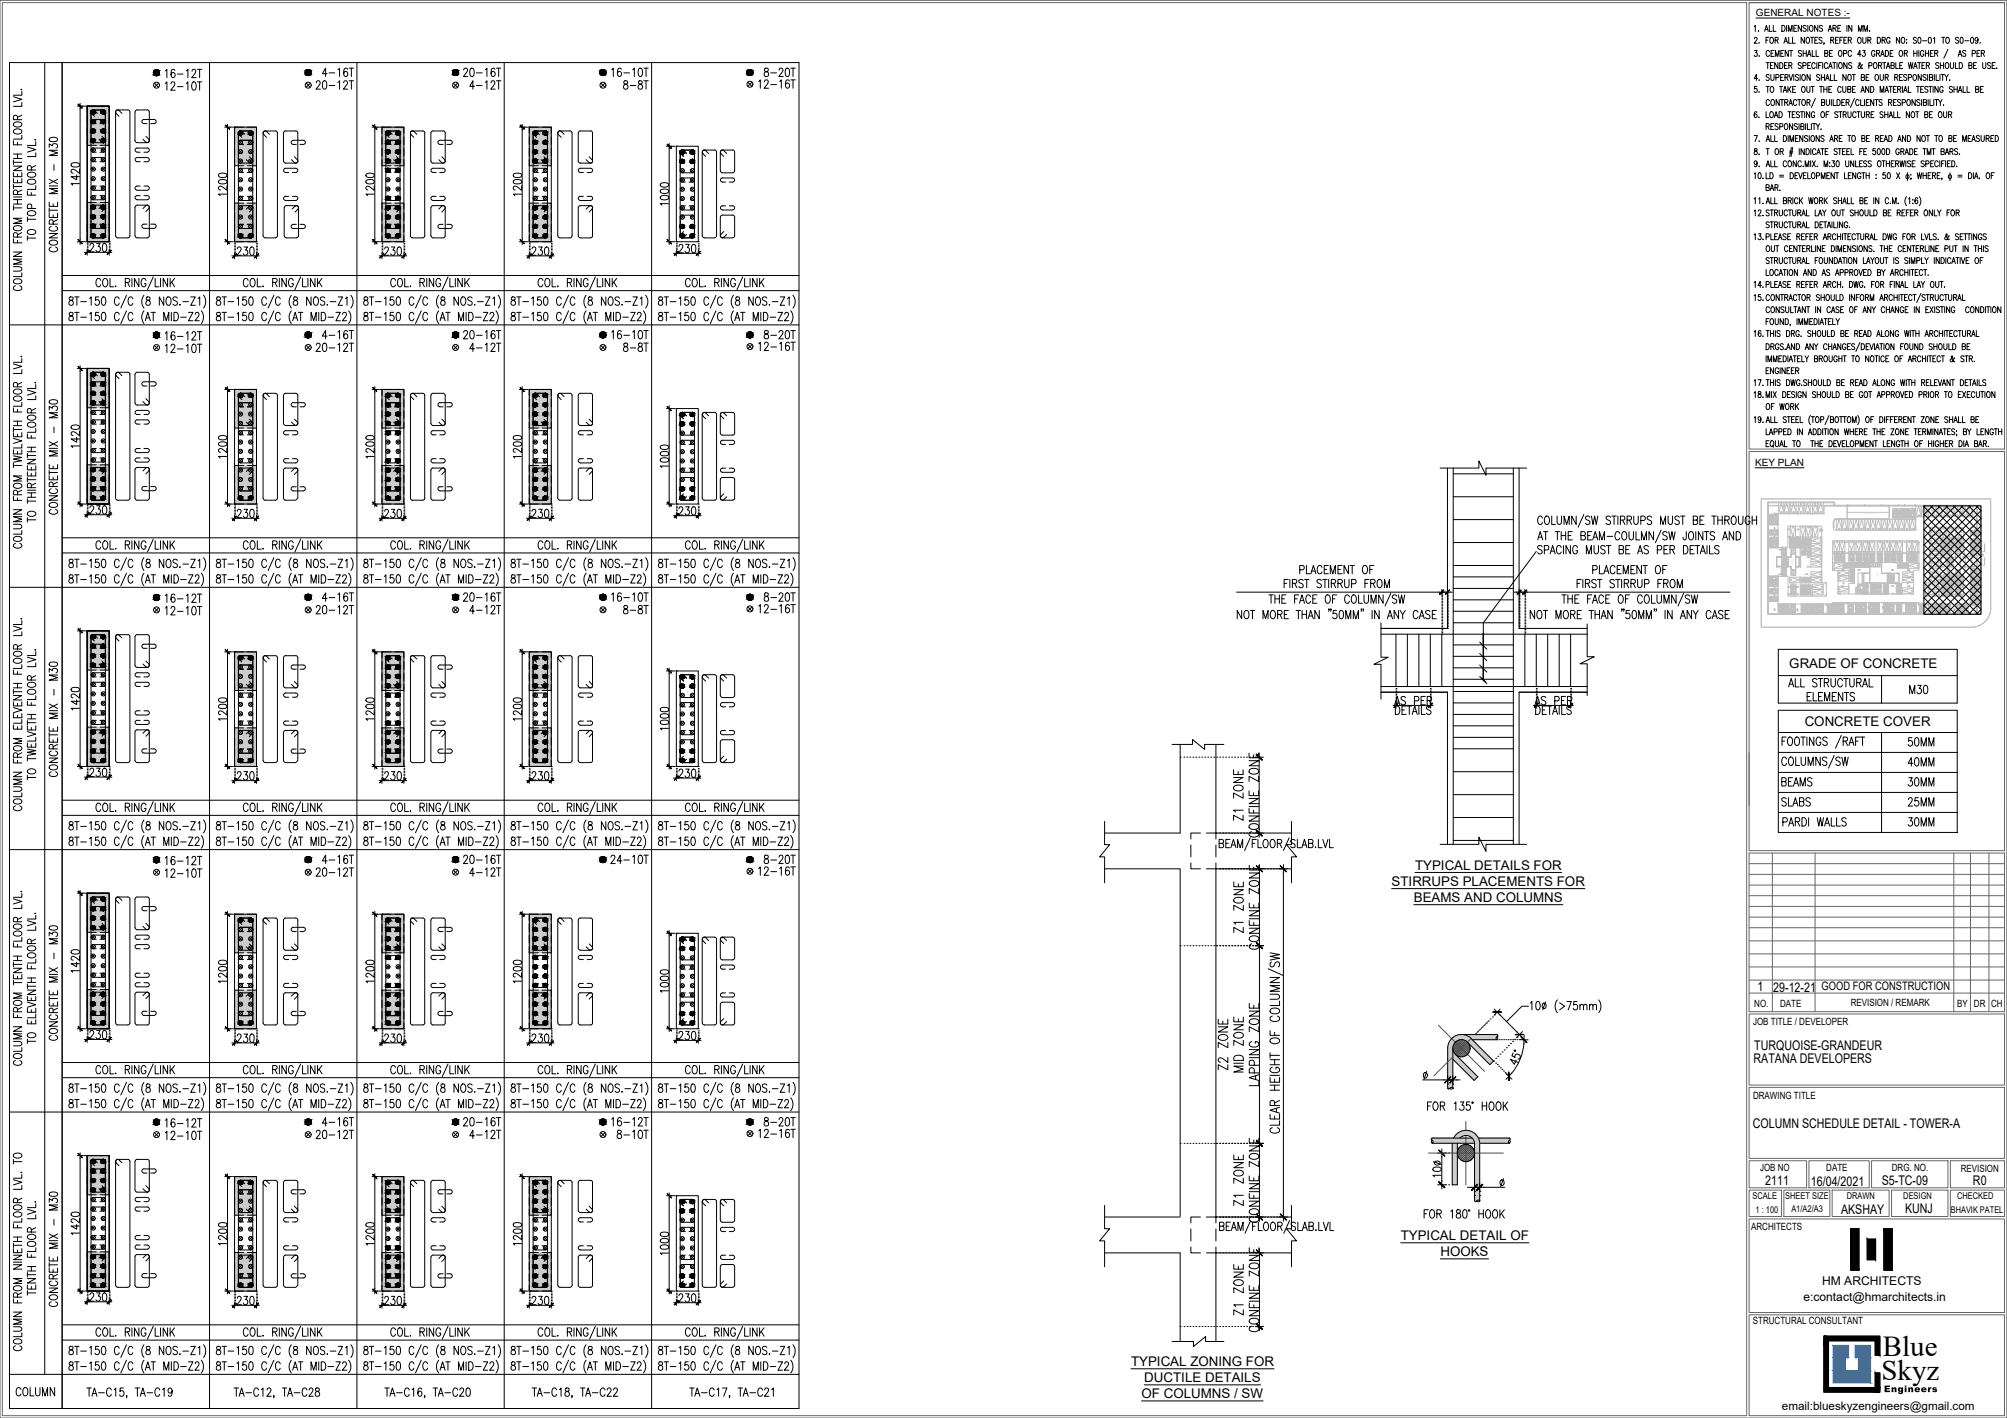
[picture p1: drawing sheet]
<svg xmlns="http://www.w3.org/2000/svg" width="841mm" height="594mm" viewBox="0 0 841 594" stroke-linecap="round" stroke-linejoin="round" font-family="sans-serif">
<defs><g id="words">
<g font-size="12.1">
<text x="789.1" y="568">Blue</text>
<text x="788.5" y="578.2">Skyz</text>
</g>
<g font-size="7.1">
<text x="68.1" y="33.9">16-12T</text>
<text x="133.7" y="33.2">4-16T</text>
<text x="193" y="33.2">20-16T</text>
<text x="255.1" y="33.2">16-10T</text>
<text x="318.9" y="33.2">8-20T</text>
<text x="68.1" y="39.2">12-10T</text>
<text x="131.2" y="38.5">20-12T</text>
<text x="195.8" y="38.5">4-12T</text>
<text x="260" y="38.5">8-8T</text>
<text x="316.8" y="38.1">12-16T</text>
<text x="25" y="106.9" transform="rotate(-90 25 106.9)">CONCRETE MIX - M30</text>
<text x="68.1" y="143.6">16-12T</text>
<text x="133.7" y="143.2">4-16T</text>
<text x="193" y="143.2">20-16T</text>
<text x="255.1" y="143.2">16-10T</text>
<text x="318.9" y="143.2">8-20T</text>
<text x="68.1" y="148.9">12-10T</text>
<text x="131.2" y="148.5">20-12T</text>
<text x="195.8" y="148.5">4-12T</text>
<text x="260" y="148.5">8-8T</text>
<text x="316.8" y="148.2">12-16T</text>
<text x="25" y="216.6" transform="rotate(-90 25 216.6)">CONCRETE MIX - M30</text>
<text x="68.1" y="253.6">16-12T</text>
<text x="133.7" y="253.3">4-16T</text>
<text x="193" y="253.3">20-16T</text>
<text x="255.1" y="253.3">16-10T</text>
<text x="316.8" y="257.9">12-16T</text>
<text x="318.9" y="253.3">8-20T</text>
<text x="68.1" y="258.9">12-10T</text>
<text x="131.2" y="258.6">20-12T</text>
<text x="195.8" y="258.6">4-12T</text>
<text x="799" y="291.7">M30</text>
<text x="583.1" y="296.7">AS PER</text>
<text x="642.1" y="296.7">AS PER</text>
<text x="798.3" y="322.1">40MM</text>
<text x="25" y="326.7" transform="rotate(-90 25 326.7)">CONCRETE MIX - M30</text>
<text x="745.4" y="330.6">BEAMS</text>
<text x="798.3" y="330.6">30MM</text>
<text x="745.4" y="339">SLABS</text>
<text x="798.3" y="339">25MM</text>
<text x="745.8" y="347.5">PARDI WALLS</text>
<text x="798.3" y="347.5">30MM</text>
<text x="133.7" y="363">4-16T</text>
<text x="193" y="363">20-16T</text>
<text x="254.7" y="363">24-10T</text>
<text x="318.9" y="363">8-20T</text>
<text x="68.1" y="368.7">12-10T</text>
<text x="131.2" y="368.3">20-12T</text>
<text x="195.8" y="368.3">4-12T</text>
<text x="316.8" y="367.9">12-16T</text>
<text x="25" y="437.1" transform="rotate(-90 25 437.1)">CONCRETE MIX - M30</text>
<text x="68.1" y="473.4">16-12T</text>
<text x="133.7" y="473.1">4-16T</text>
<text x="193" y="473.1">20-16T</text>
<text x="255.1" y="473.1">16-12T</text>
<text x="318.9" y="473.1">8-20T</text>
<text x="68.1" y="478.7">12-10T</text>
<text x="131.2" y="478.4">20-12T</text>
<text x="195.8" y="478.4">4-12T</text>
<text x="257.5" y="478.4">8-10T</text>
<text x="25" y="548.6" transform="rotate(-90 25 548.6)">CONCRETE MIX - M30</text>
<text x="5.6" y="586">COLUMN</text>
</g>
<g font-size="6.6">
<text x="260" y="258.2">8-8T</text>
<text x="798.3" y="313.6">50MM</text>
<text x="68.1" y="363.4">16-12T</text>
<text x="316.8" y="477.7">12-16T</text>
</g>
<g font-size="5.6">
<text x="749.8" y="279.7">GRADE OF CONCRETE</text>
<text x="756.2" y="304">CONCRETE COVER</text>
<text x="593" y="364.3">TYPICAL DETAILS FOR</text>
<text x="583.1" y="371.1">STIRRUPS PLACEMENTS FOR</text>
<text x="592.5" y="377.8">BEAMS AND COLUMNS</text>
<text x="736.5" y="415.3">1</text>
<text x="743.1" y="415.4">29-12-21</text>
<text x="735.1" y="439.7">TURQUOISE-GRANDEUR</text>
<text x="734.8" y="445.5">RATANA DEVELOPERS</text>
<text x="734.5" y="472.5">COLUMN SCHEDULE DETAIL - TOWER-A</text>
<text x="739.7" y="496.6">2111</text>
<text x="758.9" y="496.9">16/04/2021</text>
<text x="788.5" y="496.5">S5-TC-09</text>
<text x="826.8" y="496.7">R0</text>
<text x="771.5" y="508.4">AKSHAY</text>
<text x="798.3" y="508.4">KUNJ</text>
<text x="587" y="519.5">TYPICAL DETAIL OF</text>
<text x="603.6" y="526.2">HOOKS</text>
<text x="474" y="572.3">TYPICAL ZONING FOR</text>
<text x="479.5" y="579">DUCTILE DETAILS</text>
<text x="478.4" y="585.7">OF COLUMNS / SW</text>
</g>
<g font-size="5.1">
<text x="763.6" y="538.3">HM ARCHITECTS</text>
<text x="755.7" y="545">e:contact@hmarchitects.in</text>
</g>
<g font-size="4.9">
<text x="763.4" y="414.9">GOOD FOR CONSTRUCTION</text>
<text x="746.7" y="590.8">email:blueskyzengineers@gmail.com</text>
</g>
<g font-size="4.2">
<text x="735.8" y="6.7">GENERAL NOTES :-</text>
<text x="735.5" y="195.1">KEY PLAN</text>
<text x="735.1" y="421.8">NO.</text>
<text x="745.9" y="421.8">DATE</text>
<text x="775.5" y="421.7">REVISION / REMARK</text>
<text x="820.1" y="421.8">BY</text>
<text x="827.2" y="421.8">DR</text>
<text x="834.3" y="421.8">CH</text>
<text x="734.6" y="429.4">JOB TITLE / DEVELOPER</text>
<text x="734.6" y="460.3">DRAWING TITLE</text>
<text x="737.5" y="490.6">JOB NO</text>
<text x="765.3" y="490.7">DATE</text>
<text x="792.8" y="490.6">DRG. NO.</text>
<text x="821.6" y="490.8">REVISION</text>
<text x="733.8" y="515.3">ARCHITECTS</text>
<text x="734.5" y="554.9">STRUCTURAL CONSULTANT</text>
</g>
<g font-size="3.9">
<text x="734.4" y="502.5">SCALE</text>
<text x="748.1" y="502.4">SHEET SIZE</text>
<text x="773.9" y="502.3">DRAWN</text>
<text x="797.6" y="502.2">DESIGN</text>
<text x="820.1" y="502.2">CHECKED</text>
<text x="735.6" y="508.1">1 : 100</text>
<text x="750.7" y="507.8">A1/A2/A3</text>
<text x="817.5" y="508">BHAVIK PATEL</text>
</g>
<text font-size="3.8" x="789.4" y="583.2">Engineers</text>
<text font-size=".6" fill="#c0c0c0" x="786.5" y="214.8" transform="rotate(-180 786.5 214.8)">6.00 MT. WIDE RAMP</text>
<g font-size=".5" fill="#c0c0c0">
<text x="746.3" y="214.8">M</text>
<text x="748.5" y="214.8">M</text>
<text x="751.3" y="214.8">M</text>
<text x="754.5" y="214.8">M</text>
<text x="757.3" y="214.8">M</text>
<text x="760.5" y="214.8">M</text>
<text x="762.8" y="214.8">M</text>
<text x="773.9" y="215" transform="rotate(-90 773.9 215)">UP</text>
<text x="751.5" y="220.8" transform="rotate(-180 751.5 220.8)">M</text>
<text x="755.6" y="220.8" transform="rotate(-180 755.6 220.8)">M</text>
<text x="757.9" y="220.8" transform="rotate(-180 757.9 220.8)">M</text>
<text x="760.9" y="220.8" transform="rotate(-180 760.9 220.8)">M</text>
<text x="770.5" y="221.8">M</text>
<text x="772.8" y="221.8">M</text>
<text x="775.3" y="221.8">M</text>
<text x="777.6" y="221.8">M</text>
<text x="779.9" y="221.8">M</text>
<text x="782.4" y="221.8">M</text>
<text x="784.7" y="221.8">M</text>
<text x="786.9" y="221.8">M</text>
<text x="789.5" y="221.8">M</text>
<text x="791.8" y="221.8">M</text>
<text x="794" y="221.8">M</text>
<text x="796.7" y="221.8">M</text>
<text x="798.9" y="221.8">M</text>
<text x="801.2" y="221.8">M</text>
<text x="803.8" y="216.1">M</text>
<text x="806" y="216.1">M</text>
<text x="808.9" y="216.1">M</text>
<text x="811.1" y="216.1">M</text>
<text x="814.5" y="221.2" transform="rotate(-180 814.5 221.2)">M</text>
<text x="814.5" y="216.1">M</text>
<text x="817.1" y="221.2" transform="rotate(-180 817.1 221.2)">M</text>
<text x="817.1" y="216.1">M</text>
<text x="820.2" y="216.1">M</text>
<text x="820.9" y="221.2" transform="rotate(-180 820.9 221.2)">M</text>
<text x="823.2" y="216.1">M</text>
<text x="825.5" y="216.1">M</text>
<text x="763.1" y="226.7" transform="rotate(-90 763.1 226.7)">M</text>
<text x="769.9" y="227" transform="rotate(-180 769.9 227)">M</text>
<text x="772.2" y="227" transform="rotate(-180 772.2 227)">M</text>
<text x="776" y="227" transform="rotate(-180 776 227)">M</text>
<text x="779.1" y="227" transform="rotate(-180 779.1 227)">M</text>
<text x="781.9" y="227" transform="rotate(-180 781.9 227)">M</text>
<text x="784.7" y="227" transform="rotate(-180 784.7 227)">M</text>
<text x="787.9" y="227" transform="rotate(-180 787.9 227)">M</text>
<text x="790.9" y="227" transform="rotate(-180 790.9 227)">M</text>
<text x="793.5" y="227" transform="rotate(-180 793.5 227)">M</text>
<text x="796.2" y="227" transform="rotate(-180 796.2 227)">M</text>
<text x="800.2" y="227" transform="rotate(-180 800.2 227)">M</text>
<text x="802.5" y="227" transform="rotate(-180 802.5 227)">M</text>
<text x="809" y="223" transform="rotate(90 809 223)">M</text>
<text x="809" y="226.4" transform="rotate(90 809 226.4)">M</text>
<text x="751.7" y="231.4" transform="rotate(-90 751.7 231.4)">LIFT</text>
<text x="763.1" y="231.7" transform="rotate(-90 763.1 231.7)">M</text>
<text x="763.1" y="229" transform="rotate(-90 763.1 229)">M</text>
<text x="809" y="228.6" transform="rotate(90 809 228.6)">M</text>
<text x="809" y="231.3" transform="rotate(90 809 231.3)">M</text>
<text x="820.7" y="231.4" transform="rotate(-90 820.7 231.4)">LIFT</text>
<text x="830.6" y="232.6">A</text>
<text x="832.1" y="232" transform="rotate(-90 832.1 232)">extended basement-line</text>
<text x="763.1" y="236.6" transform="rotate(-90 763.1 236.6)">M</text>
<text x="763.1" y="234.4" transform="rotate(-90 763.1 234.4)">M</text>
<text x="768.3" y="236.8" transform="rotate(90 768.3 236.8)">M</text>
<text x="785" y="237.1" transform="rotate(-90 785 237.1)">LIFT</text>
<text x="803.7" y="237.1" transform="rotate(-90 803.7 237.1)">M</text>
<text x="809" y="234.5" transform="rotate(90 809 234.5)">M</text>
<text x="809" y="236.7" transform="rotate(90 809 236.7)">M</text>
<text x="819.7" y="235.5" transform="rotate(-90 819.7 235.5)">A</text>
<text x="820.3" y="236.1" transform="rotate(-90 820.3 236.1)">FOYER</text>
<text x="820.8" y="236.4" transform="rotate(-90 820.8 236.4)">23'9&quot; x 10'9&quot;</text>
<text x="832.1" y="237.9" transform="rotate(-90 832.1 237.9)">permissible basement-line</text>
<text x="750.2" y="242.8" transform="rotate(90 750.2 242.8)">M</text>
<text x="763.1" y="243.1" transform="rotate(-90 763.1 243.1)">M</text>
<text x="763.1" y="240.9" transform="rotate(-90 763.1 240.9)">M</text>
<text x="770.6" y="242.2" transform="rotate(90 770.6 242.2)">M</text>
<text x="801.5" y="243.1" transform="rotate(-90 801.5 243.1)">M</text>
<text x="801.5" y="240.9" transform="rotate(-90 801.5 240.9)">M</text>
<text x="808.3" y="245.6" transform="rotate(90 808.3 245.6)">M</text>
<text x="809" y="240.5" transform="rotate(90 809 240.5)">M</text>
<text x="809" y="242.8" transform="rotate(90 809 242.8)">M</text>
<text x="820.7" y="240.3" transform="rotate(-90 820.7 240.3)">LIFT</text>
<text x="763.7" y="248.3" transform="rotate(-90 763.7 248.3)">M</text>
<text x="763.7" y="246" transform="rotate(-90 763.7 246)">M</text>
<text x="770.6" y="246.6" transform="rotate(90 770.6 246.6)">M</text>
<text x="801.5" y="247.6" transform="rotate(-90 801.5 247.6)">M</text>
<text x="808.3" y="247.9" transform="rotate(90 808.3 247.9)">M</text>
</g>
<g font-size=".3" fill="#c0c0c0">
<text x="749.8" y="236.5" transform="rotate(-90 749.8 236.5)">UP</text>
<text x="749.8" y="234.6" transform="rotate(-90 749.8 234.6)">DN</text>
<text x="818.8" y="236.5" transform="rotate(-90 818.8 236.5)">UP</text>
<text x="790.5" y="243" transform="rotate(90 790.5 243)">DN</text>
<text x="790.5" y="241.1" transform="rotate(90 790.5 241.1)">UP</text>
</g>
</g></defs>
<!-- layer: SECTION SOLID HATCH_BSE -->
<g fill="#ccc" stroke="#ccc" stroke-width=".42">
<path d="M608.8 439.2v.6z"/>
<path d="M608.8 443.8h3l7.5 7.3z"/>
<path d="M613.3 433.5h14.1z"/>
<path d="M614.2 433.7h13.3z"/>
<path d="M98.3 492.9l9.2 16.2v-16.2zM98.3 492.9l9.2 16.2h-9.2z"/>
<path d="M98.3 524.7l9.2 16.2v-16.2zM98.3 524.7l9.2 16.2h-9.2z"/>
<path d="M160.1 492.9l9.1 16.2v-16.2zM160.1 492.9l9.1 16.2h-9.1z"/>
<path d="M160.1 524.7l9.1 16.2v-16.2zM160.1 524.7l9.1 16.2h-9.1z"/>
<path d="M221.8 383l9.2 16.2v-16.2zM221.8 383l9.2 16.2h-9.2z"/>
<path d="M221.8 414.8l9.2 16.2v-16.2zM221.8 414.8l9.2 16.2h-9.2z"/>
<path d="M36.5 524.5l9.3 16.4v-16.4zM36.5 524.5l9.3 16.4h-9.3z"/>
<path d="M36.5 484.1l9.3 16.5v-16.5zM36.5 484.1l9.3 16.5h-9.3z"/>
<path d="M36.5 414.6l9.3 16.4v-16.4zM36.5 414.6l9.3 16.4h-9.3z"/>
<path d="M36.5 374.2l9.3 16.4v-16.4zM36.5 374.2l9.3 16.4h-9.3z"/>
<path d="M36.5 304.6l9.3 16.5v-16.5zM36.5 304.6l9.3 16.5h-9.3z"/>
<path d="M36.5 264.3l9.3 16.4v-16.4zM36.5 264.3l9.3 16.4h-9.3z"/>
<path d="M36.5 194.7l9.3 16.5v-16.5zM36.5 194.7l9.3 16.5h-9.3z"/>
<path d="M36.5 154.4l9.3 16.4v-16.4zM36.5 154.4l9.3 16.4h-9.3z"/>
<path d="M36.5 84.8l9.3 16.5v-16.5zM36.5 84.8l9.3 16.5h-9.3z"/>
<path d="M36.5 44.5l9.3 16.4v-16.4zM36.5 44.5l9.3 16.4h-9.3z"/>
<path d="M98.3 383l9.2 16.2v-16.2zM98.3 383l9.2 16.2h-9.2z"/>
<path d="M98.3 414.8l9.2 16.2v-16.2zM98.3 414.8l9.2 16.2h-9.2z"/>
<path d="M98.3 273.1l9.2 16.2v-16.2zM98.3 273.1l9.2 16.2h-9.2z"/>
<path d="M98.3 304.9l9.2 16.2v-16.2zM98.3 304.9l9.2 16.2h-9.2z"/>
<path d="M98.3 163.2l9.2 16.1v-16.1zM98.3 163.2l9.2 16.1h-9.2z"/>
<path d="M98.3 195l9.2 16.2v-16.2zM98.3 195l9.2 16.2h-9.2z"/>
<path d="M98.3 53.3l9.2 16.1v-16.1zM98.3 53.3l9.2 16.1h-9.2z"/>
<path d="M98.3 85.1l9.2 16.2v-16.2zM98.3 85.1l9.2 16.2h-9.2z"/>
<path d="M160.1 383l9.1 16.2v-16.2zM160.1 383l9.1 16.2h-9.1z"/>
<path d="M160.1 414.8l9.1 16.2v-16.2zM160.1 414.8l9.1 16.2h-9.1z"/>
<path d="M160.1 273.1l9.1 16.2v-16.2zM160.1 273.1l9.1 16.2h-9.1z"/>
<path d="M160.1 304.9l9.1 16.2v-16.2zM160.1 304.9l9.1 16.2h-9.1z"/>
<path d="M160.1 163.2l9.1 16.1v-16.1zM160.1 163.2l9.1 16.1h-9.1z"/>
<path d="M160.1 195l9.1 16.2v-16.2zM160.1 195l9.1 16.2h-9.1z"/>
<path d="M160.1 53.3l9.1 16.1v-16.1zM160.1 53.3l9.1 16.1h-9.1z"/>
<path d="M160.1 85.1l9.1 16.2v-16.2zM160.1 85.1l9.1 16.2h-9.1z"/>
<path d="M221.8 492.9l9.2 16.2v-16.2zM221.8 492.9l9.2 16.2h-9.2z"/>
<path d="M221.8 524.7l9.2 16.2v-16.2zM221.8 524.7l9.2 16.2h-9.2z"/>
<path d="M221.8 273.1l9.2 16.2v-16.2zM221.8 273.1l9.2 16.2h-9.2z"/>
<path d="M221.8 304.9l9.2 16.2v-16.2zM221.8 304.9l9.2 16.2h-9.2z"/>
<path d="M221.8 163.2l9.2 16.1v-16.1zM221.8 163.2l9.2 16.1h-9.2z"/>
<path d="M221.8 195l9.2 16.2v-16.2zM221.8 195l9.2 16.2h-9.2z"/>
<path d="M221.8 53.3l9.2 16.1v-16.1zM221.8 53.3l9.2 16.1h-9.2z"/>
<path d="M221.8 85.1l9.2 16.2v-16.2zM221.8 85.1l9.2 16.2h-9.2z"/>
<path d="M608.8 439.8l.2 .5zM608.8 439.8l.2 .5z"/>
<path d="M608.8 440.3l.4 .5zM608.8 440.3l.4 .5h-.4z"/>
<path d="M608.8 440.8l.7 .5-.3-.5zM608.8 440.8l.7 .5h-.7z"/>
<path d="M608.8 441.3l1.1 .4-.4-.4zM608.8 441.3l1.1 .4h-1.1z"/>
<path d="M608.8 441.7l3 2.1-1.9-2.1zM608.8 441.7l3 2.1h-3z"/>
<path d="M608.8 443.8l7.4 7.3h3.1zM616.2 451.1h3.1l-1.6 1.5z"/>
<path d="M627 433.4h.2zM627 433.4h.2z"/>
<path d="M627 433.4h.3zM626.9 433.4h.4z"/>
<path d="M612.4 433.4l14.9 .1zM612.4 433.4l14.9 .1z"/>
<path d="M612.7 433.5h14.7zM612.7 433.5h14.7zM613.3 433.5h14.1z"/>
<path d="M613.3 433.5h14.2zM613.3 433.5h14.2z"/>
<path d="M613.6 433.5l13.9 .1zM613.6 433.5l13.9 .1z"/>
<path d="M613.9 433.6l13.6 .1zM613.9 433.6l13.6 .1zM614.2 433.7h13.3z"/>
<path d="M614.3 433.7l13.3 .1zM614.3 433.7l13.3 .1z"/>
<path d="M614.5 433.8l13.1 .1zM614.5 433.8l13.1 .1z"/>
<path d="M614.7 433.9h12.9zM614.7 433.9l12.8 .1z"/>
<path d="M614.9 434l12.6 .1zM614.9 434l12.6 .1z"/>
<path d="M615 434.1h12.5zM615 434.1h12.5z"/>
<path d="M615.1 434.1h12.4zM615.1 434.1l12.4 .1z"/>
<path d="M615.3 434.2h12.2zM615.3 434.2l12.1 .1z"/>
<path d="M615.4 434.3h12zM615.4 434.3l11.9 .1z"/>
<path d="M615.5 434.4h11.8zM615.5 434.4h11.7z"/>
<path d="M615.6 434.4h11.6zM615.6 434.4l11.5 .1z"/>
<path d="M615.7 434.5h11.4zM615.7 434.5h11.4z"/>
<path d="M615.8 434.5h11.3zM615.8 434.5l11.2 .1z"/>
<path d="M615.9 434.6h11.1zM615.9 434.6l11.1 .1z"/>
<path d="M616 434.7l11 .2zM616 434.7l11 .2z"/>
<path d="M616.2 434.9h10.8zM616.2 434.9l10.7 .1z"/>
<path d="M616.3 435l10.7 .1zM616.3 435l10.7 .1z"/>
<path d="M616.5 435.1l10.5 .1zM616.5 435.1l10.5 .1z"/>
<path d="M616.5 435.2l10.5 .1zM616.5 435.2l10.5 .1z"/>
<path d="M616.6 435.3l10.4 .1zM616.6 435.3l10.4 .1z"/>
<path d="M616.8 435.4l10.3 .1zM616.8 435.4l10.3 .1z"/>
<path d="M616.9 435.5l10.4 .1zM616.9 435.5l10.4 .1z"/>
<path d="M600.2 476.8l14.1 .1zM600.1 476.9h14.2z"/>
<path d="M600.1 476.9h14.2zM600 476.9h14.3z"/>
<path d="M600 476.9l14.3 .1zM600 476.9l14.3 .1z"/>
<path d="M599.9 477l14.4 .1zM599.9 477l14.4 .1z"/>
<path d="M599.9 477.1l14.4 .1zM599.9 477.1l14.4 .1z"/>
<path d="M599.9 477.2h14.4zM599.9 477.2h14.4z"/>
<path d="M599.8 477.2l14.5 .1zM599.8 477.2l14.5 .1z"/>
<path d="M599.8 477.3l14.5 .1zM599.8 477.3l14.5 .1z"/>
<path d="M599.9 477.4l14.4 .1zM599.9 477.4l14.4 .1z"/>
<path d="M599.9 477.5l14.4 .1zM599.9 477.5l14.4 .1z"/>
<path d="M599.9 477.6l14.4 .1zM599.9 477.6l14.4 .1z"/>
<path d="M600 477.7h14.3zM600 477.7h14.3z"/>
<path d="M600.1 477.7l14.2 .1zM600.1 477.7l14.2 .1z"/>
<path d="M600.2 477.8l14.1 .1zM600.2 477.8l14.1 .1z"/>
<path d="M600.3 477.9l14 .1zM600.3 477.9l14 .1z"/>
<path d="M600.4 478l13.9 .1zM600.4 478l13.9 .1z"/>
<path d="M600.5 478.1l13.8 .2zM600.5 478.1l13.8 .2z"/>
<path d="M600.5 478.3l13.8 .1zM600.5 478.3l13.8 .1z"/>
<path d="M600.5 478.4l13.8 .1zM600.5 478.4l13.8 .1z"/>
<path d="M600.5 478.5l13.8 .2zM600.5 478.5l13.8 .2z"/>
<path d="M600.4 478.7l13.9 .1zM600.4 478.7l13.9 .1z"/>
<path d="M600.4 478.8l13.9 .1zM600.4 478.8l13.9 .1z"/>
<path d="M600.3 478.9l14 .1zM600.2 479h14.1z"/>
<path d="M614.3 476.8l3 .5-.4-.5zM614.3 476.8l3 .5h-3z"/>
<path d="M614.3 477.3l3.3 .5-.3-.5zM614.3 477.3l3.3 .5h-3.3z"/>
<path d="M614.3 477.8l3.5 .5-.2-.5zM614.3 477.8l3.5 .5h-3.5z"/>
<path d="M614.3 478.3l3.6 .6-.1-.6zM614.3 478.3l3.6 .6h-3.6z"/>
<path d="M614.3 478.9l3.6 .1zM614.3 478.9l3.6 .1z"/>
<path d="M632.2 476.8h.2zM632.2 476.8h.2z"/>
<path d="M632.2 476.8h.3zM632.1 476.8h.4z"/>
<path d="M619.5 476.8l13 .1zM619.5 476.8l13 .1z"/>
<path d="M619.5 476.9h13.1zM619.5 476.9h13.1z"/>
<path d="M619.5 476.9h13.2zM619.5 476.9h13.2z"/>
<path d="M619.5 476.9l13.2 .1zM619.5 476.9l13.2 .1z"/>
<path d="M619.6 477l13.2 .1zM619.6 477l13.2 .1z"/>
<path d="M619.6 477.1l13.2 .1zM619.6 477.1l13.2 .1z"/>
<path d="M619.7 477.2l13.1 .1zM619.7 477.2l13.1 .1z"/>
<path d="M619.7 477.3h13.1zM619.7 477.3l13.1 .1z"/>
<path d="M619.8 477.4l13 .1zM619.8 477.4l13 .1zM619.8 477.5h13zM619.8 477.5h13z"/>
<path d="M619.8 477.5h13zM619.8 477.5l12.9 .1z"/>
<path d="M619.8 477.6h12.9zM619.8 477.6l12.8 .1z"/>
<path d="M619.8 477.7h12.8zM619.8 477.7h12.7z"/>
<path d="M619.8 477.7h12.7zM619.8 477.7l12.6 .1z"/>
<path d="M619.9 477.8h12.5zM619.9 477.8l12.4 .1z"/>
<path d="M619.9 477.9h12.4zM619.9 477.9l12.3 .1z"/>
<path d="M619.9 478h12.3zM619.9 478l12.3 .1z"/>
<path d="M620 478.1l12.2 .1zM620 478.1l12.2 .1z"/>
<path d="M620 478.2l12.2 .1zM620 478.2l12.2 .1z"/>
<path d="M620 478.3h12.2zM620 478.3l12.1 .1z"/>
<path d="M620 478.4l12.2 .1zM620 478.4l12.2 .1z"/>
<path d="M620 478.5l12.2 .2zM620 478.5l12.2 .2z"/>
<path d="M620.1 478.7l12.1 .1zM620.1 478.7l12.1 .1z"/>
<path d="M620.1 478.8l12.2 .1zM620.1 478.8l12.2 .1z"/>
<path d="M620.1 478.9l12.4 .1zM620.1 478.9l12.4 .1z"/>
</g>
<!-- layer: TEXT_BSE -->
<g fill="none" stroke="#000" stroke-width=".42">
<path d="M8.8 37.5h.3zM9.1 38.3v1.6h-3.5M5.6 58.9v1.8h3.5M5.6 40.5l3.5 1.1-3.5 1.1M5.8 54.5a2.32 2.32 0 0 1 3.3 .3 1.9 1.9 0 0 1-1.4 1.5 1.9 1.9 0 0 1-1.9-.7zM5.8 51.6a2.32 2.32 0 0 1 3.3 .3 1.93 1.93 0 0 1-1.4 1.4 1.93 1.93 0 0 1-1.9-.6zM7.3 50.1l-.1-1.6-.6-.2-.8 .2-.2 1.6h3.5M7.3 59.6v1.1M9.1 56.7v1.6h-3.5M9.1 42.9v1.6h-3.5M9.1 48.3l-1.8 .9M14.6 58.6h.4z"/>
<path d="M15 59.3v1.6h-3.5M5.6 74.8v1.8h3.5v-1.8M5.6 72.3v1.7h3.5v-1.7M5.6 69.6h3.5l-3.5 1.9h3.5M5.6 67.1v1.8M5.6 77.2v1.9M5.6 78.2h3.5M5.6 68h3.5M5.6 66.4h3.5M5.6 64.5h3.5M7.3 64.5v1.9M7.3 73v1"/>
<path d="M7.3 75.5v1.1M9.1 79.6l-1.8 .9M11.5 61.6l3.5 1.1-3.5 1M11.6 75.6a2.32 2.32 0 0 1 3.4 .3 1.93 1.93 0 0 1-1.4 1.4 1.93 1.93 0 0 1-2-.6zM11.6 72.7a2.37 2.37 0 0 1 3.4 .3 1.93 1.93 0 0 1-1.4 1.4 1.93 1.93 0 0 1-2-.6zM13.1 71.2l-.1-1.6-.5-.2-.9 .2-.1 1.6h3.5M15 77.7v1.6h-3.5M15 64v1.6h-3.5M15 69.4l-1.9 .9M5.6 86.2v1.8M5.6 87.1h3.5M5.6 85.5h3.5"/>
<path d="M5.6 83.6h3.5M5.6 82.5h3.5M5.8 95.1a2.32 2.32 0 0 1 3.3 .2 1.93 1.93 0 0 1-1.4 1.5 1.93 1.93 0 0 1-1.9-.6zM7.3 99.3l-.1-1.5-.6-.3-.6 .1-.4 .5v1.2h3.5M7.3 81.5l-.1-1.6-.6-.3-.8 .3-.2 1.6h3.5M7.3 83.6v1.9M9.1 91.5h-3.5l3.5 1.1-3.5 1h3.5M9.1 97.5l-1.8 .9M11.5 80v1.8h3.5M11.5 90.9v1.9M11.5 98.8v1.9M11.5 99.8h3.5"/>
<path d="M11.5 91.9h3.5M11.6 96.7a2.37 2.37 0 0 1 3.4 .3 1.93 1.93 0 0 1-1.4 1.4 1.93 1.93 0 0 1-2-.6zM11.6 88.8a2.32 2.32 0 0 1 3.4 .3 1.93 1.93 0 0 1-1.4 1.4 1.93 1.93 0 0 1-2-.6zM13.1 80.7v1.1M13.3 87.3l-.2-1.6-.5-.2-1 .2-.1 1.6h3.5M5.6 111.7h2.5a.94 .94 0 0 1 1.1 1 .94 .94 0 0 1-1.1 .9h-2.5M5.6 105.6h3.5l-3.5 1.9h3.5M5.6 100v1.7h3.5M5.8 117.4a2.32 2.32 0 0 1 3.3 .2 1.93 1.93 0 0 1-1.4 1.4 1.93 1.93 0 0 1-1.9-.6zM6.5 119.7a.96 .96 0 0 0-.7 1.5 2.43 2.43 0 0 0 3.3-.2 1.03 1.03 0 0 0-.8-1.3M7.3 100.7v1M9.1 114.3v1.6h-3.5"/>
<path d="M9.1 108.6h-3.5l3.5 1-3.5 1.1h3.5M42.2 117.5a.91 .91 0 0 0-1.4-.7 2.31 2.31 0 0 0 .2 3.4 .97 .97 0 0 0 1.2-.9M43.6 116.8l.2-.2a1.9 1.9 0 0 1 1.5 1.5 1.9 1.9 0 0 1-.7 1.9l-.2 .2a1.9 1.9 0 0 1-1.5-1.5 1.9 1.9 0 0 1 .7-1.9zM46.1 116.6v3.6h1.6M48.5 119.8v.4zM52.5 118.3l1.6-.1 .3-.5-.3-.9-1.6-.2v3.6M53.4 118.3l1 1.9M55.3 116.6v3.6M58.2 116.6v3.6l-1.9-3.6v3.6M61.2 117.5a.96 .96 0 0 0-1.5-.7 2.31 2.31 0 0 0 .2 3.4 1.06 1.06 0 0 0 1.3-1.4h-.7M64.2 116l-2.4 5.3M65 116.6v3.6h1.6"/>
<path d="M67.3 116.6v3.6M70.2 116.6v3.6l-1.8-3.6v3.6M71.3 116.6v3.6M72 118.2l1.2 2M73.2 116.6l-1.9 2.4M104 117.5a1.03 1.03 0 0 0-1.3-.8 1.03 1.03 0 0 0-.7 1.3v.8a1.02 1.02 0 0 0 .7 1.3 1.02 1.02 0 0 0 1.3-.8M105.3 116.8l.3-.2a1.93 1.93 0 0 1 1.4 1.5 1.93 1.93 0 0 1-.6 1.9l-.3 .2a1.9 1.9 0 0 1-1.4-1.5 1.9 1.9 0 0 1 .6-1.9zM107.8 116.6v3.6h1.6M110.2 119.8v.4zM114.3 118.3l1.5-.1 .3-.5-.1-.7-.6-.4h-1.1v3.6M115.2 118.3l.9 1.9M117.1 116.6v3.6"/>
<path d="M120 116.6v3.6l-1.9-3.6v3.6M122.9 117.5a.91 .91 0 0 0-1.4-.7 2.31 2.31 0 0 0 .2 3.4 1.02 1.02 0 0 0 1.2-1.4h-.6M126 116l-2.4 5.3M126.8 116.6v3.6h1.6M129 116.6v3.6M132 116.6v3.6l-1.9-3.6v3.6M133.1 116.6v3.6M133.7 118.2l1.2 2M134.9 116.6l-1.8 2.4M165.7 117.5a1.03 1.03 0 0 0-1.2-.8 1.03 1.03 0 0 0-.8 1.3v.8a1.02 1.02 0 0 0 .8 1.3 1.02 1.02 0 0 0 1.2-.8M167 116.8l.3-.2a1.93 1.93 0 0 1 1.5 1.5 1.93 1.93 0 0 1-.7 1.9l-.2 .2a1.93 1.93 0 0 1-1.5-1.5 1.93 1.93 0 0 1 .6-1.9zM169.6 116.6v3.6h1.6"/>
<path d="M172 119.8v.4zM176 118.3l1.6-.1 .2-.5-.2-.9-1.6-.2v3.6M176.9 118.3l.9 1.9M178.8 116.6v3.6M181.7 116.6v3.6l-1.8-3.6v3.6M184.7 117.5a1.03 1.03 0 0 0-1.3-.8 1.03 1.03 0 0 0-.7 1.3v.8a1.04 1.04 0 0 0 1 1.4 1.04 1.04 0 0 0 1-1.4h-.7M187.7 116l-2.4 5.3M188.5 116.6v3.6h1.6M190.8 116.6v3.6M193.7 116.6v3.6l-1.8-3.6v3.6M194.8 116.6v3.6M195.5 118.2l1.2 2"/>
<path d="M196.7 116.6l-1.9 2.4M227.5 117.5a.96 .96 0 0 0-1.5-.7 2.31 2.31 0 0 0 .3 3.4 1.03 1.03 0 0 0 1.2-.9M228.8 116.8l.3-.2a1.9 1.9 0 0 1 1.4 1.5 1.9 1.9 0 0 1-.6 1.9l-.3 .2a1.93 1.93 0 0 1-1.4-1.5 1.93 1.93 0 0 1 .6-1.9zM231.4 116.6v3.6h1.6M233.8 119.8v.4zM237.7 118.3l1.7-.1 .2-.5-.2-.9-1.7-.2v3.6M238.7 118.3l.9 1.9M240.5 116.6v3.6M243.5 116.6v3.6l-1.9-3.6v3.6M246.4 117.5a1.03 1.03 0 0 0-1.2-.8 1.03 1.03 0 0 0-.8 1.3v.8a1.04 1.04 0 0 0 1 1.4 1.04 1.04 0 0 0 1-1.4h-.7M249.5 116l-2.4 5.3M250.3 116.6v3.6h1.6"/>
<path d="M252.6 116.6v3.6M255.5 116.6v3.6l-1.9-3.6v3.6M256.5 116.6v3.6M257.2 118.2l1.2 2M258.4 116.6l-1.9 2.4M289.2 117.5a.91 .91 0 0 0-1.4-.7 2.31 2.31 0 0 0 .2 3.4 .97 .97 0 0 0 1.2-.9M290.6 116.8l.2-.2a1.9 1.9 0 0 1 1.5 1.5 1.9 1.9 0 0 1-.7 1.9l-.2 .2a1.9 1.9 0 0 1-1.5-1.5 1.9 1.9 0 0 1 .7-1.9zM293.1 116.6v3.6h1.6M295.5 119.8v.4zM299.5 118.3l1.6-.1 .3-.5-.3-.9-1.6-.2v3.6M300.4 118.3l1 1.9M302.3 116.6v3.6"/>
<path d="M305.2 116.6v3.6l-1.8-3.6v3.6M308.2 117.5a.96 .96 0 0 0-1.5-.7 2.31 2.31 0 0 0 .3 3.4 1.06 1.06 0 0 0 1.2-1.4h-.7M311.2 116l-2.4 5.3M312 116.6v3.6h1.6M314.3 116.6v3.6M317.2 116.6v3.6l-1.8-3.6v3.6M318.3 116.6v3.6M319 118.2l1.2 2M320.2 116.6l-1.9 2.4M29.1 124.6v.9a1.42 1.42 0 0 1 1.4 .7 1.42 1.42 0 0 1 0 1.5 1.12 1.12 0 0 1-1.7-.8 1.12 1.12 0 0 1 1.4-1.2l.3-.2a.72 .72 0 0 0-.4-1.1zM29.1 131v1.1a1.4 1.4 0 0 1 1.4 .6 1.4 1.4 0 0 1 0 1.5 1.11 1.11 0 0 1-1.7-.8 1.11 1.11 0 0 1 1.4-1.2l.3-.1a.75 .75 0 0 0-.4-1.2zM31.3 124.4h1.8"/>
<path d="M31.3 130.9h1.8M32.2 124.4v3.5M32.2 130.9v3.5M33.8 126.4h2.4M33.8 132.9h2.4M37.5 125.1l.7-.7v3.5M37.5 131.5l.7-.6v3.5M41.4 124.4h-1.3l-.1 1.5a1.08 1.08 0 0 1 1.4 .1 1.08 1.08 0 0 1 0 1.5 1.08 1.08 0 0 1-1.4 .1l-.2-.4M41.4 130.9h-1.3l-.1 1.5a1.04 1.04 0 0 1 1.5 .1 1.04 1.04 0 0 1-.2 1.5 1.04 1.04 0 0 1-1.5-.3M42.9 124.6l.7-.2a2.29 2.29 0 0 1 0 3.5h-.3a2.57 2.57 0 0 1-.4-3.3zM42.9 131l.7-.1a2.3 2.3 0 0 1 0 3.5h-.3a2.55 2.55 0 0 1-.4-3.4zM50 125.2a.96 .96 0 0 0-1.5-.6 2.43 2.43 0 0 0 .2 3.3 1.03 1.03 0 0 0 1.3-.8"/>
<path d="M50 131.7a.96 .96 0 0 0-1.5-.7 2.41 2.41 0 0 0 .2 3.4 1.03 1.03 0 0 0 1.3-.9M53 123.7l-2.4 5.3M53 130.2l-2.4 5.4M55.7 125.2a1.02 1.02 0 0 0-1.3-.8 1.02 1.02 0 0 0-.7 1.3v.8a1.03 1.03 0 0 0 .7 1.4 1.03 1.03 0 0 0 1.3-.8M55.7 131.7a1.03 1.03 0 0 0-1.3-.8 1.03 1.03 0 0 0-.7 1.3v.9a1.02 1.02 0 0 0 .7 1.3 1.02 1.02 0 0 0 1.3-.9M60.3 123.7a4.2 4.2 0 0 0 0 5.3M60.3 130.2a4.2 4.2 0 0 0 0 5.4M60.9 134.4l1-3.5 1.1 3.5M61.3 133.2h1.3M61.4 124.6v.9a1.3 1.3 0 0 1 1.5 .8 1.3 1.3 0 0 1-.5 1.6 1.13 1.13 0 0 1-1.4-1.2 1.13 1.13 0 0 1 1.5-1l.2-.2a.72 .72 0 0 0-.3-1.1zM63.3 130.9h1.9M64.2 130.9v3.5"/>
<path d="M68.6 124.4v3.5l-1.8-3.5v3.5M68.6 134.4v-3.5l1.1 3.5 1-3.5v3.5M70.1 124.6l.3-.2a1.93 1.93 0 0 1 1.4 1.4 1.93 1.93 0 0 1-.6 1.9l-.3 .2a1.93 1.93 0 0 1-1.5-1.4 1.93 1.93 0 0 1 .7-1.9zM71.8 130.9v3.5M72.9 130.9a1.89 1.89 0 0 1 1.9 1.2 1.89 1.89 0 0 1-.6 2.1l-1.3 .2zM74.3 124.9a.92 .92 0 0 0-1.1-.5 .92 .92 0 0 0-.6 1.1l1.2 .7a.96 .96 0 0 1 .4 1.4 .96 .96 0 0 1-1.5 .1l-.2-.3M75.4 127.6v.3zM75.7 132.9h2.4M76.6 126.4h2.4M79 130.9h1.9l-1.9 3.5h1.9M79.9 124.4h1.9l-1.9 3.5h1.9M81.8 131.7l.5-.8h.6l.5 .6-.4 1.2-1.3 1.7h1.8"/>
<path d="M83 125.1l.7-.7v3.5M84.3 130.2a4.2 4.2 0 0 1 0 5.4M85.3 123.7a4.2 4.2 0 0 1 0 5.3M90.9 124.6v.9a1.42 1.42 0 0 1 1.4 .7 1.42 1.42 0 0 1-.1 1.5 1.12 1.12 0 0 1-1.6-.8 1.12 1.12 0 0 1 1.3-1.2l.5-.8a.95 .95 0 0 0-1.5-.3zM90.9 131v1.1a1.4 1.4 0 0 1 1.4 .6 1.4 1.4 0 0 1-.1 1.5 1.1 1.1 0 0 1-1.6-.8 1.1 1.1 0 0 1 1.3-1.2l.3-.1a.74 .74 0 0 0-.4-1.2zM93 124.4h1.9M93 130.9h1.9M94 124.4v3.5M94 130.9v3.5M95.5 126.4h2.5M95.5 132.9h2.5M99.3 125.1l.6-.7v3.5"/>
<path d="M99.3 131.5l.6-.6v3.5M103.2 124.4h-1.4l-.1 1.5a1.08 1.08 0 0 1 1.4 .1 1.08 1.08 0 0 1 0 1.5 1.08 1.08 0 0 1-1.4 .1l-.1-.4M103.2 130.9h-1.4l-.1 1.5a1.07 1.07 0 0 1 1.4 .1 1.07 1.07 0 0 1 0 1.4 1.07 1.07 0 0 1-1.4 .1l-.1-.3M104.6 124.6l.7-.2a2.29 2.29 0 0 1 0 3.5h-.3a2.57 2.57 0 0 1-.4-3.3zM104.6 131l.7-.1a2.3 2.3 0 0 1 0 3.5h-.3a2.55 2.55 0 0 1-.4-3.4zM111.7 125.2a.96 .96 0 0 0-1.5-.6 2.32 2.32 0 0 0 .3 3.3 1.03 1.03 0 0 0 1.2-.8M111.7 131.7a.96 .96 0 0 0-1.5-.7 2.31 2.31 0 0 0 .3 3.4 1.03 1.03 0 0 0 1.2-.9M114.8 123.7l-2.4 5.3M114.8 130.2l-2.4 5.4M117.4 125.2a1.02 1.02 0 0 0-1.2-.8 1.02 1.02 0 0 0-.8 1.3v.8a1.03 1.03 0 0 0 .8 1.4 1.03 1.03 0 0 0 1.2-.8M117.4 131.7a1.03 1.03 0 0 0-1.2-.8 1.03 1.03 0 0 0-.8 1.3v.9a1.02 1.02 0 0 0 .8 1.3 1.02 1.02 0 0 0 1.2-.9M122.1 123.7a4.2 4.2 0 0 0 0 5.3"/>
<path d="M122.1 130.2a4.2 4.2 0 0 0 0 5.4M122.6 134.4l1.1-3.5 1.1 3.5M123 133.2h1.4M123.1 124.6v.9a1.42 1.42 0 0 1 1.4 .7 1.42 1.42 0 0 1 0 1.5 1.12 1.12 0 0 1-1.7-.8 1.12 1.12 0 0 1 1.4-1.2l.4-.8a.95 .95 0 0 0-1.5-.3zM125.1 130.9h1.8M126 130.9v3.5M130.3 124.4v3.5l-1.8-3.5v3.5M130.3 134.4v-3.5l1.1 3.5 1.1-3.5v3.5M131.8 124.6l.3-.2a1.9 1.9 0 0 1 1.4 1.4 1.9 1.9 0 0 1-.6 1.9l-.3 .2a1.93 1.93 0 0 1-1.4-1.4 1.93 1.93 0 0 1 .6-1.9zM133.6 130.9v3.5M134.6 130.9a1.89 1.89 0 0 1 1.9 1.1 1.89 1.89 0 0 1-.5 2.2l-1.4 .2zM136.1 124.9a.92 .92 0 0 0-1.2-.5 .92 .92 0 0 0-.5 1.1l1.4 .9a.97 .97 0 0 1-.1 1.5 .97 .97 0 0 1-1.5-.5"/>
<path d="M137.2 127.6v.3zM137.4 132.9h2.4M138.3 126.4h2.5M140.8 130.9h1.8l-1.8 3.5h1.8M141.7 124.4h1.9l-1.9 3.5h1.9M143.6 131.7l.1-.5a.85 .85 0 0 1 1.2-.2 .85 .85 0 0 1 .1 1.2l-1.6 2.2h1.9M144.8 125.1l.6-.7v3.5M146.1 130.2a4.2 4.2 0 0 1 0 5.4M147 123.7a4.2 4.2 0 0 1 0 5.3M152.7 124.6v.9a1.39 1.39 0 0 1 1.3 .7 1.39 1.39 0 0 1 0 1.5 1.11 1.11 0 0 1-1.7-.8 1.11 1.11 0 0 1 1.4-1.2l.4-.8a.95 .95 0 0 0-1.4-.3zM152.7 131v1.1a1.37 1.37 0 0 1 1.3 .6 1.37 1.37 0 0 1 0 1.5 1.09 1.09 0 0 1-1.7-.8 1.09 1.09 0 0 1 1.4-1.2l.3-.1a.71 .71 0 0 0-.4-1.2zM154.8 124.4h1.8"/>
<path d="M154.8 130.9h1.8M155.7 124.4v3.5M155.7 130.9v3.5M157.3 126.4h2.4M157.3 132.9h2.4M161 125.1l.7-.7v3.5M161 131.5l.7-.6v3.5M164.9 124.4h-1.3l-.2 1.5a1.08 1.08 0 0 1 1.5 .1 1.08 1.08 0 0 1 0 1.5 1.08 1.08 0 0 1-1.5 .1l-.1-.4M164.9 130.9h-1.3l-.2 1.5a1.07 1.07 0 0 1 1.5 .1 1.07 1.07 0 0 1 0 1.4 1.07 1.07 0 0 1-1.5 .1l-.1-.3M166.4 124.6l.6-.2a2.29 2.29 0 0 1 0 3.5h-.2a2.64 2.64 0 0 1-.4-3.3zM166.4 131l.6-.1a2.3 2.3 0 0 1 0 3.5h-.2a2.62 2.62 0 0 1-.4-3.4zM173.4 125.2a.91 .91 0 0 0-1.4-.6 2.32 2.32 0 0 0 .3 3.3 .97 .97 0 0 0 1.1-.8"/>
<path d="M173.4 131.7a.91 .91 0 0 0-1.4-.7 2.31 2.31 0 0 0 .3 3.4 .97 .97 0 0 0 1.1-.9M176.5 123.7l-2.4 5.3M176.5 130.2l-2.4 5.4M179.2 125.2a.96 .96 0 0 0-1.5-.6 2.32 2.32 0 0 0 .3 3.3 1.03 1.03 0 0 0 1.2-.8M179.2 131.7a.96 .96 0 0 0-1.5-.7 2.31 2.31 0 0 0 .3 3.4 1.03 1.03 0 0 0 1.2-.9M183.9 123.7a4.2 4.2 0 0 0 0 5.3M183.9 130.2a4.2 4.2 0 0 0 0 5.4M184.4 134.4l1.1-3.5 1 3.5M184.8 133.2h1.3M184.9 124.6v.9a1.42 1.42 0 0 1 1.4 .7 1.42 1.42 0 0 1 0 1.5 1.12 1.12 0 0 1-1.7-.8 1.12 1.12 0 0 1 1.4-1.2l.4-.8a.95 .95 0 0 0-1.5-.3zM186.8 130.9h1.8M187.7 130.9v3.5"/>
<path d="M192.1 124.4v3.5l-1.9-3.5v3.5M192.1 134.4v-3.5l1.1 3.5 1.1-3.5v3.5M193.6 124.6l.2-.2a1.9 1.9 0 0 1 1.5 1.4 1.9 1.9 0 0 1-.7 1.9l-.2 .2a1.9 1.9 0 0 1-1.5-1.4 1.9 1.9 0 0 1 .7-1.9zM195.3 130.9v3.5M196.4 130.9a1.89 1.89 0 0 1 1.9 1.1 1.89 1.89 0 0 1-.6 2.2l-1.3 .2zM197.9 124.9a.98 .98 0 0 0-1.1-.6 .98 .98 0 0 0-.8 .9l.3 .5 1.4 .8 .2 .9a1.07 1.07 0 0 1-1.9 0M198.9 127.6v.3zM199.2 132.9h2.4M200.1 126.4h2.4M202.5 130.9h1.9l-1.9 3.5h1.9M203.5 124.4h1.8l-1.8 3.5h1.8M205.3 131.7l.1-.5a.85 .85 0 0 1 1.2-.2 .85 .85 0 0 1 .2 1.2l-1.6 2.2h1.9"/>
<path d="M206.5 125.1l.7-.7v3.5M207.9 130.2a4.2 4.2 0 0 1 0 5.4M208.8 123.7a4.2 4.2 0 0 1 0 5.3M214.4 124.6v.9a1.3 1.3 0 0 1 1.4 .8 1.3 1.3 0 0 1-.5 1.6 1.13 1.13 0 0 1-1.3-1.2 1.13 1.13 0 0 1 1.5-1l.2-.2a.72 .72 0 0 0-.4-1.1zM214.4 131v1.1a1.28 1.28 0 0 1 1.4 .7 1.28 1.28 0 0 1-.5 1.6 1.11 1.11 0 0 1-1.3-1.2 1.11 1.11 0 0 1 1.5-1l.2-.1a.75 .75 0 0 0-.4-1.2zM216.5 124.4h1.9M216.5 130.9h1.9M217.5 124.4v3.5M217.5 130.9v3.5M219.1 126.4h2.4M219.1 132.9h2.4M222.8 125.1l.7-.7v3.5"/>
<path d="M222.8 131.5l.7-.6v3.5M226.7 124.4h-1.4l-.1 1.5a1.08 1.08 0 0 1 1.5 .1 1.08 1.08 0 0 1 0 1.5 1.08 1.08 0 0 1-1.5 .1l-.1-.4M226.7 130.9h-1.4l-.1 1.5a1.07 1.07 0 0 1 1.5 .1 1.07 1.07 0 0 1 0 1.4 1.07 1.07 0 0 1-1.5 .1l-.1-.3M228.1 124.6l.7-.2a2.29 2.29 0 0 1 0 3.5h-.2a2.64 2.64 0 0 1-.5-3.3zM228.1 131l.7-.1a2.3 2.3 0 0 1 0 3.5h-.2a2.62 2.62 0 0 1-.5-3.4zM235.2 125.2a1.02 1.02 0 0 0-1.2-.8 1.02 1.02 0 0 0-.8 1.3v.8a1.03 1.03 0 0 0 .7 1.4 1.03 1.03 0 0 0 1.3-.8M235.2 131.7a1.03 1.03 0 0 0-1.3-.8 1.03 1.03 0 0 0-.7 1.3v.9a1.02 1.02 0 0 0 .8 1.3 1.02 1.02 0 0 0 1.2-.9M238.3 123.7l-2.4 5.3M238.3 130.2l-2.4 5.4M240.9 125.2a.91 .91 0 0 0-1.4-.6 2.32 2.32 0 0 0 .2 3.3 .97 .97 0 0 0 1.2-.8M240.9 131.7a.91 .91 0 0 0-1.4-.7 2.31 2.31 0 0 0 .2 3.4 .97 .97 0 0 0 1.2-.9M245.6 123.7a4.2 4.2 0 0 0 0 5.3"/>
<path d="M245.6 130.2a4.2 4.2 0 0 0 0 5.4M246.1 134.4l1.1-3.5 1.1 3.5M246.5 133.2h1.4M246.7 124.6v.9a1.39 1.39 0 0 1 1.4 .7 1.39 1.39 0 0 1-.1 1.5 1.11 1.11 0 0 1-1.7-.8 1.11 1.11 0 0 1 1.4-1.2l.5-.8a.95 .95 0 0 0-1.5-.3zM248.5 130.9h1.9M249.5 130.9v3.5M253.9 124.4v3.5l-1.9-3.5v3.5M253.9 134.4v-3.5l1 3.5 1.1-3.5v3.5M255.4 124.6l.2-.2a1.93 1.93 0 0 1 1.4 1.4 1.93 1.93 0 0 1-.6 1.9l-.2 .2a1.9 1.9 0 0 1-1.5-1.4 1.9 1.9 0 0 1 .7-1.9zM257.1 130.9v3.5M258.1 130.9a1.87 1.87 0 0 1 2 1.1 1.87 1.87 0 0 1-.6 2.2l-1.4 .2zM259.6 124.9a.98 .98 0 0 0-1.1-.5 .98 .98 0 0 0-.8 .8l1.6 1.2 .3 1a1.06 1.06 0 0 1-1.9 0"/>
<path d="M260.5 127.7h.3zM260.9 132.9h2.5M261.9 126.4h2.4M264.3 130.9h1.8l-1.8 3.5h1.8M265.2 124.4h1.9l-1.9 3.5h1.9M267.1 131.7l.5-.8h.5l.6 .6-.4 1.2-1.3 1.7h1.8M268.3 125.1l.6-.7v3.5M269.6 130.2a4.2 4.2 0 0 1 0 5.4M270.6 123.7a4.2 4.2 0 0 1 0 5.3M276.1 124.6v.9a1.42 1.42 0 0 1 1.4 .7 1.42 1.42 0 0 1 0 1.5 1.12 1.12 0 0 1-1.7-.8 1.12 1.12 0 0 1 1.4-1.2l.3-.2a.72 .72 0 0 0-.4-1.1zM276.1 131v1.1a1.4 1.4 0 0 1 1.4 .6 1.4 1.4 0 0 1 0 1.5 1.11 1.11 0 0 1-1.7-.8 1.11 1.11 0 0 1 1.4-1.2l.3-.1a.75 .75 0 0 0-.4-1.2zM278.3 124.4h1.9"/>
<path d="M278.3 130.9h1.9M279.2 124.4v3.5M279.2 130.9v3.5M280.8 126.4h2.4M280.8 132.9h2.4M284.6 125.1l.6-.7v3.5M284.6 131.5l.6-.6v3.5M288.4 124.4h-1.3l-.1 1.5a1.08 1.08 0 0 1 1.4 .1 1.08 1.08 0 0 1 0 1.5 1.08 1.08 0 0 1-1.4 .1l-.2-.4M288.4 130.9h-1.3l-.1 1.5a1.04 1.04 0 0 1 1.5 .1 1.04 1.04 0 0 1-.2 1.5 1.04 1.04 0 0 1-1.5-.3M289.9 124.6l.7-.2a2.29 2.29 0 0 1 0 3.5h-.3a2.57 2.57 0 0 1-.4-3.3zM289.9 131l.7-.1a2.3 2.3 0 0 1 0 3.5h-.3a2.55 2.55 0 0 1-.4-3.4zM297 125.2a.96 .96 0 0 0-1.5-.6 2.43 2.43 0 0 0 .2 3.3 1.03 1.03 0 0 0 1.3-.8"/>
<path d="M297 131.7a.96 .96 0 0 0-1.5-.7 2.41 2.41 0 0 0 .2 3.4 1.03 1.03 0 0 0 1.3-.9M300 123.7l-2.4 5.3M300 130.2l-2.4 5.4M302.7 125.2a1.02 1.02 0 0 0-1.3-.8 1.02 1.02 0 0 0-.7 1.3v.8a1.03 1.03 0 0 0 .7 1.4 1.03 1.03 0 0 0 1.3-.8M302.7 131.7a1.03 1.03 0 0 0-1.3-.8 1.03 1.03 0 0 0-.7 1.3v.9a1.02 1.02 0 0 0 .7 1.3 1.02 1.02 0 0 0 1.3-.9M307.3 123.7a4.2 4.2 0 0 0 0 5.3M307.3 130.2a4.2 4.2 0 0 0 0 5.4M307.9 134.4l1-3.5 1.1 3.5M308.3 133.2h1.3M308.4 124.6v.9a1.3 1.3 0 0 1 1.5 .8 1.3 1.3 0 0 1-.5 1.6 1.13 1.13 0 0 1-1.3-1.2 1.13 1.13 0 0 1 1.4-1l.3-.2a.72 .72 0 0 0-.4-1.1zM310.3 130.9h1.9M311.2 130.9v3.5"/>
<path d="M315.6 124.4v3.5l-1.8-3.5v3.5M315.6 134.4v-3.5l1.1 3.5 1.1-3.5v3.5M317.1 124.6l.3-.2a1.93 1.93 0 0 1 1.4 1.4 1.93 1.93 0 0 1-.6 1.9l-.3 .2a1.93 1.93 0 0 1-1.4-1.4 1.93 1.93 0 0 1 .6-1.9zM318.8 130.9v3.5M319.9 130.9a1.89 1.89 0 0 1 1.9 1.2 1.89 1.89 0 0 1-.6 2.1l-1.3 .2zM321.4 124.9a.92 .92 0 0 0-1.2-.5 .92 .92 0 0 0-.6 1.1l1.2 .7a.96 .96 0 0 1 .4 1.4 .96 .96 0 0 1-1.5 .1l-.2-.3M322.4 127.6v.3zM322.7 132.9h2.4M323.6 126.4h2.4M326 130.9h1.9l-1.9 3.5h1.9M326.9 124.4h1.9l-1.9 3.5h1.9M328.8 131.7l.6-.8h.5l.5 .6-.4 1.2-1.3 1.7h1.8"/>
<path d="M330 125.1l.7-.7v3.5M331.3 130.2a4.2 4.2 0 0 1 0 5.4M332.3 123.7a4.2 4.2 0 0 1 0 5.3M5.6 152.5l3.5 1-3.5 1.1M9 149.2v.3zM9.1 154.9v1.6h-3.5M9.1 150.2v1.6h-3.5M5.6 170.9v1.7h3.5M5.6 179v1.9M5.6 179.9h3.5M5.6 178.3h3.5M5.6 176.5h3.5"/>
<path d="M5.8 166.5a2.32 2.32 0 0 1 3.3 .2 1.93 1.93 0 0 1-1.4 1.5 1.93 1.93 0 0 1-1.9-.7zM5.8 163.5a2.37 2.37 0 0 1 3.3 .3 1.93 1.93 0 0 1-1.4 1.4 1.93 1.93 0 0 1-1.9-.6zM7.3 162.1l-.1-1.6-.6-.3-.8 .3-.2 1.6h3.5M7.3 171.5v1.1M7.3 176.5v1.8M9.1 168.6v1.6h-3.5M9.1 160.2l-1.8 .9M11.5 163.4l3.5 1.1-3.5 1M11.6 177.4a2.32 2.32 0 0 1 3.4 .2 1.9 1.9 0 0 1-1.4 1.5 1.9 1.9 0 0 1-2-.7zM11.6 174.5a2.32 2.32 0 0 1 3.4 .2 1.93 1.93 0 0 1-1.4 1.5 1.93 1.93 0 0 1-2-.7zM13.1 173l-.1-1.6-.5-.3-.9 .3-.1 1.6h3.5M14.6 160.3h.4z"/>
<path d="M15 179.5v1.6h-3.5M15 165.8v1.6h-3.5M15 161.1v1.6h-3.5M15 171.1l-1.9 1M5.6 191l3.5 .7-3.5 .6 3.5 .7-3.5 .6M5.6 188.4v1.8h3.5v-1.8M5.6 183.7l3.5 1-3.5 1.1M5.6 181.2v1.8h3.5v-1.8M5.6 194.1v1.8M5.6 195h3.5M7.3 181.9v1.1M7.3 189.1v1.1"/>
<path d="M9.1 199.4h-3.5l3.5 1.1-3.5 1h3.5M9.1 186.1v1.6h-3.5M11.5 197.7v1.7h3.5v-1.7M11.5 195.1v1.8h3.5v-1.8M11.5 192.5h3.5l-3.5 1.8h3.5M11.5 181.8v1.7h3.5M11.5 189.9v1.9M11.5 190.9h3.5M11.5 189.2h3.5M11.5 187.4h3.5M13.1 182.5v1M13.1 187.4v1.8"/>
<path d="M13.1 195.8v1.1M13.1 198.3v1.1M5.6 219.6h2.5a.95 .95 0 0 1 .9 .5 .95 .95 0 0 1 0 1l-.9 .4h-2.5M5.6 213.5h3.5l-3.5 1.9h3.5M5.6 207.9v1.7h3.5M5.8 203a2.32 2.32 0 0 1 3.3 .3 1.93 1.93 0 0 1-1.4 1.4 1.93 1.93 0 0 1-1.9-.6zM7.3 207.3l-.1-1.6-.6-.3-.8 .3-.2 1.6h3.5M7.3 208.6v1M9.1 216.5h-3.5l3.5 1-3.5 1.1h3.5M9.1 205.4l-1.8 .9M11.5 200v1.9M11.5 209v1.9"/>
<path d="M11.5 216.8v1.9M11.5 217.8h3.5M11.5 209.9h3.5M11.5 208.3h3.5M11.5 206.5h3.5M11.5 205.4h3.5M11.5 201h3.5M11.6 214.7a2.32 2.32 0 0 1 3.4 .3 1.9 1.9 0 0 1-1.4 1.5 1.9 1.9 0 0 1-2-.7zM13.1 204.3l-.1-1.6-.5-.2-.9 .2-.1 1.6h3.5M13.1 206.5v1.8M15 202.5l-1.9 .9M646.3 217.1a.91 .91 0 0 0-1.4-.7 2.32 2.32 0 0 0 .3 3.3 .97 .97 0 0 0 1.1-.8"/>
<path d="M647.7 216.4l.3-.2a1.93 1.93 0 0 1 1.4 1.4 1.93 1.93 0 0 1-.6 2 1.54 1.54 0 0 1-1.7-.8 1.54 1.54 0 0 1 .2-1.7zM650.2 216.2v3.5h1.6M652.5 216.2v2.5a.94 .94 0 0 0 .9 1 .94 .94 0 0 0 .9-1v-2.5M655.4 219.7v-3.5l1.1 3.5 1.1-3.5v3.5M660.5 216.2v3.5l-1.9-3.5v3.5M663.7 215.5l-2.4 5.4M666.2 216.7a.98 .98 0 0 0-1-.5 .98 .98 0 0 0-.8 .9l.2 .5 1.3 .6 .3 1a1.07 1.07 0 0 1-1.8 0M666.9 216.2l.7 3.5 .6-3.5 .7 3.5 .6-3.5M674.9 216.7a.98 .98 0 0 0-1.1-.5 .98 .98 0 0 0-.8 .9l.3 .5 1.3 .6 .3 1a1.06 1.06 0 0 1-1.9 0M675.4 216.2h1.9M676.4 216.2v3.5M678 216.2v3.5"/>
<path d="M679 217.9l1.6-.2 .3-.5-.3-.8-1.6-.2v3.5M680 217.9l.9 1.8M681.8 217.9l1.6-.2 .3-.5-.3-.8-1.6-.2v3.5M682.8 217.9l.9 1.8M684.6 216.2v2.5a.94 .94 0 0 0 .9 1 .94 .94 0 0 0 1-1v-2.5M687.6 218.1l1.5-.2 .3-.5-.3-1-1.5-.2v3.5M692.1 216.7a.98 .98 0 0 0-1.1-.5 .98 .98 0 0 0-.8 .9l.3 .5 1.3 .6 .3 1a1.07 1.07 0 0 1-1.9 0M695.8 219.7v-3.5l1.1 3.5 1-3.5v3.5M699 216.2v2.5a.95 .95 0 0 0 .5 .9 .95 .95 0 0 0 1 0l.4-.9v-2.5M703.7 216.7a.98 .98 0 0 0-1.1-.5 .98 .98 0 0 0-.8 .9l.3 .5 1.3 .6 .3 1a1.07 1.07 0 0 1-1.9 0M704.2 216.2h1.9M705.1 216.2v3.5"/>
<path d="M709.5 217.9l1.7-.2 .2-.5-.2-.8-1.7-.2v3.5h1.3l.5-.3 .1-.9-.6-.6M712.3 217.9h1.1M714.1 216.2h-1.8v3.5h1.8M717.3 216.2h1.9M718.2 216.2v3.5M719.8 217.9h1.9M719.8 216.2v3.5M721.7 216.2v3.5M722.8 217.9l1.6-.2 .2-.5-.2-.8-1.6-.2v3.5M723.7 217.9l.9 1.8M726 216.4l.2-.2a1.93 1.93 0 0 1 1.5 1.4 1.93 1.93 0 0 1-.7 2l-.2 .1a1.9 1.9 0 0 1-1.5-1.4 1.9 1.9 0 0 1 .7-1.9zM728.5 216.2v2.5a.95 .95 0 0 0 .5 .9 .95 .95 0 0 0 1 0l.4-.9v-2.5"/>
<path d="M733.3 217.1a.96 .96 0 0 0-1.5-.7 2.43 2.43 0 0 0 .3 3.3 1.07 1.07 0 0 0 1.2-1.3h-.7M734.2 217.9h1.9M734.2 216.2v3.5M736.1 216.2v3.5M5.8 225.3a2.32 2.32 0 0 1 3.3 .2 1.93 1.93 0 0 1-1.4 1.5 1.93 1.93 0 0 1-1.9-.7zM6.5 227.6a.96 .96 0 0 0-.7 1.5 2.32 2.32 0 0 0 3.3-.2 1.03 1.03 0 0 0-.8-1.3M9.1 222.2v1.6h-3.5M29.1 234.5v1a1.4 1.4 0 0 1 1.4 .6 1.4 1.4 0 0 1 0 1.5 1.11 1.11 0 0 1-1.7-.8 1.11 1.11 0 0 1 1.4-1.2l.3-.1a.75 .75 0 0 0-.4-1.2zM31.3 234.3h1.8M32.2 234.3v3.5M33.8 236.3h2.4M37.5 235l.7-.7v3.5"/>
<path d="M41.4 234.3h-1.3l-.1 1.5a1.04 1.04 0 0 1 1.5 .1 1.04 1.04 0 0 1-.2 1.5 1.04 1.04 0 0 1-1.5-.3M42.2 227.4a.91 .91 0 0 0-1.4-.6 2.32 2.32 0 0 0 .2 3.3 .97 .97 0 0 0 1.2-.9M42.9 234.5l.7-.2a2.3 2.3 0 0 1 0 3.5h-.3a2.55 2.55 0 0 1-.4-3.3zM43.6 226.8l.2-.2a1.9 1.9 0 0 1 1.5 1.4 1.9 1.9 0 0 1-.7 1.9l-.2 .2a1.9 1.9 0 0 1-1.5-1.4 1.9 1.9 0 0 1 .7-1.9zM46.1 226.6v3.5h1.6M48.5 229.8v.3zM50 235.1a.96 .96 0 0 0-1.5-.6 2.43 2.43 0 0 0 .2 3.3 1.03 1.03 0 0 0 1.3-.8M52.5 228.2l1.6-.1 .3-.5-.3-.8-1.6-.2v3.5M53 233.7l-2.4 5.3M53.4 228.2l1 1.9M55.3 226.6v3.5M55.7 235.1a1.03 1.03 0 0 0-1.3-.8 1.03 1.03 0 0 0-.7 1.3v.8a1.03 1.03 0 0 0 .7 1.4 1.03 1.03 0 0 0 1.3-.8"/>
<path d="M58.2 226.6v3.5l-1.9-3.5v3.5M60.3 233.7a4.2 4.2 0 0 0 0 5.3M61.2 227.4a.96 .96 0 0 0-1.5-.6 2.32 2.32 0 0 0 .2 3.3 1.07 1.07 0 0 0 1.3-1.4h-.7M61.4 234.5v1a1.28 1.28 0 0 1 1.4 .8 1.28 1.28 0 0 1-.4 1.5 1.11 1.11 0 0 1-1.4-1.2 1.11 1.11 0 0 1 1.5-1l.2-.1a.75 .75 0 0 0-.3-1.2zM64.2 225.9l-2.4 5.3M65 226.6v3.5h1.6M67.3 226.6v3.5M68.6 234.3v3.5l-1.8-3.5v3.5M70.1 234.5l.3-.2a1.93 1.93 0 0 1 1.4 1.4 1.93 1.93 0 0 1-.6 1.9l-.3 .2a1.93 1.93 0 0 1-1.5-1.4 1.93 1.93 0 0 1 .7-1.9zM70.2 226.6v3.5l-1.8-3.5v3.5M71.3 226.6v3.5M72 228.1l1.2 2"/>
<path d="M73.2 226.6l-1.9 2.3M74.3 234.8a.93 .93 0 0 0-1.2-.5 .93 .93 0 0 0-.5 1.2l1.5 .8a.96 .96 0 0 1-.2 1.5 .96 .96 0 0 1-1.4-.5M75.4 237.5v.3zM76.6 236.3h2.4M79.9 234.3h1.9l-1.9 3.5h1.9M83 235l.7-.7v3.5M85.3 233.7a4.2 4.2 0 0 1 0 5.3M90.9 234.5v1a1.4 1.4 0 0 1 1.4 .6 1.4 1.4 0 0 1-.1 1.5 1.1 1.1 0 0 1-1.6-.7 1.1 1.1 0 0 1 1.3-1.3l.3-.1a.74 .74 0 0 0-.4-1.2zM93 234.3h1.9M94 234.3v3.5M95.5 236.3h2.5M99.3 235l.6-.7v3.5"/>
<path d="M103.2 234.3h-1.4l-.1 1.5a1.07 1.07 0 0 1 1.4 .1 1.07 1.07 0 0 1 0 1.5 1.07 1.07 0 0 1-1.4 .1l-.1-.4M104 227.4a1.02 1.02 0 0 0-1.3-.8 1.02 1.02 0 0 0-.7 1.3v.8a1.03 1.03 0 0 0 .7 1.4 1.03 1.03 0 0 0 1.3-.9M104.6 234.5l.7-.2a2.3 2.3 0 0 1 0 3.5h-.3a2.55 2.55 0 0 1-.4-3.3zM105.3 226.8l.3-.2a1.93 1.93 0 0 1 1.4 1.4 1.93 1.93 0 0 1-.6 1.9l-.3 .2a1.9 1.9 0 0 1-1.4-1.4 1.9 1.9 0 0 1 .6-1.9zM107.8 226.6v3.5h1.6M110.2 229.8v.3zM111.7 235.1a.96 .96 0 0 0-1.5-.6 2.32 2.32 0 0 0 .3 3.3 1.03 1.03 0 0 0 1.2-.8M114.3 228.2l1.5-.1 .3-.5-.1-.7-.6-.3h-1.1v3.5M114.8 233.7l-2.4 5.3M115.2 228.2l.9 1.9M117.1 226.6v3.5M117.4 235.1a1.03 1.03 0 0 0-1.2-.8 1.03 1.03 0 0 0-.8 1.3v.8a1.03 1.03 0 0 0 .8 1.4 1.03 1.03 0 0 0 1.2-.8"/>
<path d="M120 226.6v3.5l-1.9-3.5v3.5M122.1 233.7a4.2 4.2 0 0 0 0 5.3M122.9 227.4a.91 .91 0 0 0-1.4-.6 2.32 2.32 0 0 0 .2 3.3 1.04 1.04 0 0 0 1.2-1.4h-.6M123.1 234.5v1a1.4 1.4 0 0 1 1.4 .6 1.4 1.4 0 0 1 0 1.5 1.11 1.11 0 0 1-1.7-.8 1.11 1.11 0 0 1 1.4-1.2l.3-.1a.74 .74 0 0 0-.4-1.2zM126 225.9l-2.4 5.3M126.8 226.6v3.5h1.6M129 226.6v3.5M130.3 234.3v3.5l-1.8-3.5v3.5M131.8 234.5l.3-.2a1.9 1.9 0 0 1 1.4 1.4 1.9 1.9 0 0 1-.6 1.9l-.3 .2a1.93 1.93 0 0 1-1.4-1.4 1.93 1.93 0 0 1 .6-1.9zM132 226.6v3.5l-1.9-3.5v3.5M133.1 226.6v3.5M133.7 228.1l1.2 2"/>
<path d="M134.9 226.6l-1.8 2.3M136.1 234.8a.93 .93 0 0 0-1.2-.5 .93 .93 0 0 0-.5 1.2l1.4 .8a.96 .96 0 0 1-.2 1.5 .96 .96 0 0 1-1.4-.5M137.2 237.5v.3zM138.3 236.3h2.5M141.7 234.3h1.9l-1.9 3.5h1.9M144.8 235l.6-.7v3.5M147 233.7a4.2 4.2 0 0 1 0 5.3M152.7 234.5v1a1.37 1.37 0 0 1 1.3 .6 1.37 1.37 0 0 1 0 1.5 1.09 1.09 0 0 1-1.7-.8 1.09 1.09 0 0 1 1.4-1.2l.3-.1a.71 .71 0 0 0-.4-1.2zM154.8 234.3h1.8M155.7 234.3v3.5M157.3 236.3h2.4M161 235l.7-.7v3.5"/>
<path d="M164.9 234.3h-1.3l-.2 1.5a1.07 1.07 0 0 1 1.5 .1 1.07 1.07 0 0 1 0 1.5 1.07 1.07 0 0 1-1.5 .1l-.1-.4M165.7 227.4a1.02 1.02 0 0 0-1.2-.8 1.02 1.02 0 0 0-.8 1.3v.8a1.03 1.03 0 0 0 .8 1.4 1.03 1.03 0 0 0 1.2-.9M166.4 234.5l.6-.2a2.3 2.3 0 0 1 0 3.5h-.2a2.62 2.62 0 0 1-.4-3.3zM167 226.8l.3-.2a1.93 1.93 0 0 1 1.5 1.4 1.93 1.93 0 0 1-.7 1.9l-.2 .2a1.93 1.93 0 0 1-1.5-1.4 1.93 1.93 0 0 1 .6-1.9zM169.6 226.6v3.5h1.6M172 229.8v.3zM173.4 235.1a.91 .91 0 0 0-1.4-.6 2.32 2.32 0 0 0 .3 3.3 .97 .97 0 0 0 1.1-.8M176 228.2l1.6-.1 .2-.5-.2-.8-1.6-.2v3.5M176.5 233.7l-2.4 5.3M176.9 228.2l.9 1.9M178.8 226.6v3.5M179.2 235.1a.96 .96 0 0 0-1.5-.6 2.32 2.32 0 0 0 .3 3.3 1.03 1.03 0 0 0 1.2-.8"/>
<path d="M181.7 226.6v3.5l-1.8-3.5v3.5M183.9 233.7a4.2 4.2 0 0 0 0 5.3M184.7 227.4a1.02 1.02 0 0 0-1.3-.8 1.02 1.02 0 0 0-.7 1.3v.8a1.05 1.05 0 0 0 1 1.4 1.05 1.05 0 0 0 1-1.4h-.7M184.9 234.5v1a1.4 1.4 0 0 1 1.4 .6 1.4 1.4 0 0 1 0 1.5 1.1 1.1 0 0 1-1.7-.7 1.1 1.1 0 0 1 1.4-1.3l.3-.1a.74 .74 0 0 0-.5-1.2zM187.7 225.9l-2.4 5.3M188.5 226.6v3.5h1.6M190.8 226.6v3.5M192.1 234.3v3.5l-1.9-3.5v3.5M193.6 234.5a1.54 1.54 0 0 1 1.6 .7 1.54 1.54 0 0 1-.1 1.8 .96 .96 0 0 1-1.5 .6l-.6-1.2 .2-1.3zM193.7 226.6v3.5l-1.8-3.5v3.5M194.8 226.6v3.5M195.5 228.1l1.2 2"/>
<path d="M196.7 226.6l-1.9 2.3M197.9 234.8a.98 .98 0 0 0-1.1-.6 .98 .98 0 0 0-.8 .9l.3 .5 1.4 .8 .2 .9a1.07 1.07 0 0 1-1.9 0M198.9 237.5v.3zM200.1 236.3h2.4M203.5 234.3h1.8l-1.8 3.5h1.8M206.5 235l.7-.7v3.5M208.8 233.7a4.2 4.2 0 0 1 0 5.3M214.4 234.5v1a1.28 1.28 0 0 1 1.4 .8 1.28 1.28 0 0 1-.5 1.5 1.11 1.11 0 0 1-1.3-1.2 1.11 1.11 0 0 1 1.5-1l.2-.1a.75 .75 0 0 0-.4-1.2zM216.5 234.3h1.9M217.5 234.3v3.5M219.1 236.3h2.4M222.8 235l.7-.7v3.5"/>
<path d="M226.7 234.3h-1.4l-.1 1.5a1.07 1.07 0 0 1 1.5 .1 1.07 1.07 0 0 1 0 1.5 1.07 1.07 0 0 1-1.5 .1l-.1-.4M227.5 227.4a.96 .96 0 0 0-1.5-.6 2.32 2.32 0 0 0 .3 3.3 1.03 1.03 0 0 0 1.2-.9M228.1 234.5l.7-.2a2.3 2.3 0 0 1 0 3.5h-.2a2.62 2.62 0 0 1-.5-3.3zM228.8 226.8l.3-.2a1.9 1.9 0 0 1 1.4 1.4 1.9 1.9 0 0 1-.6 1.9l-.3 .2a1.93 1.93 0 0 1-1.4-1.4 1.93 1.93 0 0 1 .6-1.9zM231.4 226.6v3.5h1.6M233.8 229.8v.3zM235.2 235.1a1.03 1.03 0 0 0-1.3-.8 1.03 1.03 0 0 0-.7 1.3v.8a1.03 1.03 0 0 0 .7 1.4 1.03 1.03 0 0 0 1.3-.8M237.7 228.2l1.7-.1 .2-.5-.2-.8-1.7-.2v3.5M238.3 233.7l-2.4 5.3M238.7 228.2l.9 1.9M240.5 226.6v3.5M240.9 235.1a.91 .91 0 0 0-1.4-.6 2.32 2.32 0 0 0 .2 3.3 .97 .97 0 0 0 1.2-.8"/>
<path d="M243.5 226.6v3.5l-1.9-3.5v3.5M245.6 233.7a4.2 4.2 0 0 0 0 5.3M246.4 227.4a1.02 1.02 0 0 0-1.2-.8 1.02 1.02 0 0 0-.8 1.3v.8a1.05 1.05 0 0 0 1 1.4 1.05 1.05 0 0 0 1-1.4h-.7M246.7 234.5v1a1.37 1.37 0 0 1 1.4 .6 1.37 1.37 0 0 1-.1 1.5 1.09 1.09 0 0 1-1.7-.8 1.09 1.09 0 0 1 1.4-1.2l.3-.1a.71 .71 0 0 0-.4-1.2zM249.5 225.9l-2.4 5.3M250.3 226.6v3.5h1.6M252.6 226.6v3.5M253.9 234.3v3.5l-1.9-3.5v3.5M255.4 234.5l.2-.2a1.93 1.93 0 0 1 1.4 1.4 1.93 1.93 0 0 1-.6 1.9l-.2 .2a1.9 1.9 0 0 1-1.5-1.4 1.9 1.9 0 0 1 .7-1.9zM255.5 226.6v3.5l-1.9-3.5v3.5M256.5 226.6v3.5M257.2 228.1l1.2 2"/>
<path d="M258.4 226.6l-1.9 2.3M259.6 234.8a.98 .98 0 0 0-1.1-.5 .98 .98 0 0 0-.8 .8l.3 .5 1.5 .8 .1 .9a1.06 1.06 0 0 1-1.9 0M260.5 237.6h.3zM261.9 236.3h2.4M265.2 234.3h1.9l-1.9 3.5h1.9M268.3 235l.6-.7v3.5M270.6 233.7a4.2 4.2 0 0 1 0 5.3M276.1 234.5v1a1.4 1.4 0 0 1 1.4 .6 1.4 1.4 0 0 1 0 1.5 1.11 1.11 0 0 1-1.7-.8 1.11 1.11 0 0 1 1.4-1.2l.3-.1a.75 .75 0 0 0-.4-1.2zM278.3 234.3h1.9M279.2 234.3v3.5M280.8 236.3h2.4M284.6 235l.6-.7v3.5"/>
<path d="M288.4 234.3h-1.3l-.1 1.5a1.04 1.04 0 0 1 1.5 .1 1.04 1.04 0 0 1-.2 1.5 1.04 1.04 0 0 1-1.5-.3M289.2 227.4a.91 .91 0 0 0-1.4-.6 2.32 2.32 0 0 0 .2 3.3 .97 .97 0 0 0 1.2-.9M289.9 234.5l.7-.2a2.3 2.3 0 0 1 0 3.5h-.3a2.55 2.55 0 0 1-.4-3.3zM290.6 226.8l.2-.2a1.9 1.9 0 0 1 1.5 1.4 1.9 1.9 0 0 1-.7 1.9l-.2 .2a1.9 1.9 0 0 1-1.5-1.4 1.9 1.9 0 0 1 .7-1.9zM293.1 226.6v3.5h1.6M295.5 229.8v.3zM297 235.1a.96 .96 0 0 0-1.5-.6 2.43 2.43 0 0 0 .2 3.3 1.03 1.03 0 0 0 1.3-.8M299.5 228.2l1.6-.1 .3-.5-.3-.8-1.6-.2v3.5M300 233.7l-2.4 5.3M300.4 228.2l1 1.9M302.3 226.6v3.5M302.7 235.1a1.03 1.03 0 0 0-1.3-.8 1.03 1.03 0 0 0-.7 1.3v.8a1.03 1.03 0 0 0 .7 1.4 1.03 1.03 0 0 0 1.3-.8"/>
<path d="M305.2 226.6v3.5l-1.8-3.5v3.5M307.3 233.7a4.2 4.2 0 0 0 0 5.3M308.2 227.4a.96 .96 0 0 0-1.5-.6 2.32 2.32 0 0 0 .3 3.3 1.07 1.07 0 0 0 1.2-1.4h-.7M308.4 234.5v1a1.28 1.28 0 0 1 1.5 .8 1.28 1.28 0 0 1-.5 1.5 1.11 1.11 0 0 1-1.3-1.2 1.11 1.11 0 0 1 1.4-1l.3-.1a.75 .75 0 0 0-.4-1.2zM311.2 225.9l-2.4 5.3M312 226.6v3.5h1.6M314.3 226.6v3.5M315.6 234.3v3.5l-1.8-3.5v3.5M317.1 234.5l.3-.2a1.93 1.93 0 0 1 1.4 1.4 1.93 1.93 0 0 1-.6 1.9l-.3 .2a1.93 1.93 0 0 1-1.4-1.4 1.93 1.93 0 0 1 .6-1.9zM317.2 226.6v3.5l-1.8-3.5v3.5M318.3 226.6v3.5M319 228.1l1.2 2"/>
<path d="M320.2 226.6l-1.9 2.3M321.4 234.8a.93 .93 0 0 0-1.2-.5 .93 .93 0 0 0-.6 1.2l1.5 .8a.96 .96 0 0 1-.2 1.5 .96 .96 0 0 1-1.4-.5M322.4 237.5v.3zM323.6 236.3h2.4M326.9 234.3h1.9l-1.9 3.5h1.9M330 235l.7-.7v3.5M332.3 233.7a4.2 4.2 0 0 1 0 5.3M644.4 226.2l1-3.5 1.1 3.5M644.8 225.1h1.3M646.2 229a.93 .93 0 0 0-1.2-.4 .93 .93 0 0 0-.5 1.1l1.5 .9a.96 .96 0 0 1-.2 1.4 .96 .96 0 0 1-1.4-.5M646.8 222.7h1.8M647.1 230.4l1.7-.2 .2-.5-.2-1-1.7-.1v3.4"/>
<path d="M647.7 222.7v3.5M649.6 232l1-3.4 1.1 3.4M649.9 230.9h1.4M651.7 222.7h1.8M652.6 222.7v3.5M654.2 229.4a1.03 1.03 0 0 0-1.2-.8 1.03 1.03 0 0 0-.8 1.3v.8a1.03 1.03 0 0 0 .8 1.3 1.03 1.03 0 0 0 1.2-.8M654.2 222.7v3.5M654.2 224.4h1.9M655.2 228.6v3.4M656.1 222.7v3.5M657.1 224.4h1.1M658.1 228.6v3.4l-1.9-3.4v3.4"/>
<path d="M658.9 222.7h-1.8v3.5h1.8M661 229.4a1.03 1.03 0 0 0-1.2-.8 1.03 1.03 0 0 0-.8 1.3v.8a1.04 1.04 0 0 0 1 1.4 1.04 1.04 0 0 0 1-1.4h-.6M662.5 224.4l1.6-.2 .3-.5-.3-.8-1.6-.2v3.5l1.7-.3 .2-.8-.7-.7M664.8 232v-3.4l1 3.4 1.1-3.4v3.4M665.3 224.4h1.1M667 222.7h-1.7v3.5h1.7M667.4 226.2l1.1-3.5 1 3.5M667.8 225.1h1.4M668 228.6v2.5a.93 .93 0 0 0 .9 1 .93 .93 0 0 0 .9-1v-2.5M670.2 226.2v-3.5l1.1 3.5 1-3.5v3.5M672.6 229a.99 .99 0 0 0-1-.5 .99 .99 0 0 0-.8 .9l.2 .5 1.5 .8a.81 .81 0 0 1-.5 1.3h-.6l-.6-.5M673.1 228.6h1.9"/>
<path d="M673.4 224.7h2.4M674.1 228.6v3.4M678.5 230.2l1.6-.1 .2-.6-.2-.8-1.6-.1v3.4h1.2l.5-.3 .1-.8-.6-.7M678.8 223.5a1.05 1.05 0 0 0-1.3-.8 1.05 1.05 0 0 0-.8 1.3v.9a1.05 1.05 0 0 0 .8 1.3 1.05 1.05 0 0 0 1.3-.8M680.1 222.9l.2-.2a1.77 1.77 0 0 1 1.4 1.8 1.77 1.77 0 0 1-1.4 1.7 2.36 2.36 0 0 1-.2-3.3zM681.3 230.2h1.1M682.6 222.7v2.5a.93 .93 0 0 0 1 1 .93 .93 0 0 0 .9-1v-2.5M683 228.6h-1.7v3.4h1.7M685.5 222.7v3.5h1.7M686.2 232l1.1-3.4 1 3.4M686.6 230.9h1.4M687.8 226.2v-3.5l1.1 3.5 1-3.5v3.5"/>
<path d="M690.8 229a.93 .93 0 0 0-1.2-.4 .93 .93 0 0 0-.6 1.1l1.5 .9a.96 .96 0 0 1-.2 1.4 .96 .96 0 0 1-1.4-.5M692.9 222.7v3.5l-1.9-3.5v3.5M694.5 230.4l1.6-.2 .2-.5-.2-1-1.6-.1v3.4M696.1 222.1l-2.4 5.3M697.3 230.2h1.1M698.6 223.2a.92 .92 0 0 0-1.1-.5 .92 .92 0 0 0-.6 1.2l1.5 .8a.97 .97 0 0 1-.2 1.5 .97 .97 0 0 1-1.4-.5M699 228.6h-1.7v3.4h1.7M699.3 222.7l.6 3.5 .7-3.5 .7 3.5 .7-3.5M699.8 230.2l1.6-.1 .3-.6-.3-.8-1.6-.1v3.4M700.7 230.2l1 1.8M705.4 228.6a1.84 1.84 0 0 1 2 1.1 1.84 1.84 0 0 1-.6 2.2l-1.4 .1zM706.6 222.7l-.1 3.2-.4 .3-.5-.2-.3-.9"/>
<path d="M708.1 222.9l.3-.2a1.88 1.88 0 0 1 1.4 1.4 1.88 1.88 0 0 1-.6 1.9 1.1 1.1 0 0 1-1.2 0 1.1 1.1 0 0 1-.4-1.1l.1-1.4zM708.2 230.2h1.1M710 228.6h-1.8v3.4h1.8M710.4 228.6h1.8M710.6 222.7v3.5M711.3 228.6v3.4M712.5 232l1.1-3.4 1 3.4M712.9 230.9h1.3M713.6 222.7v3.5l-1.9-3.5v3.5M714.2 222.7h1.9M715.1 222.7v3.5M715.3 228.6v3.4"/>
<path d="M716.4 228.6v3.4h1.6M718.5 223.2a.92 .92 0 0 0-1.2-.5 .92 .92 0 0 0-.6 1.2l1.5 .8a.97 .97 0 0 1-.2 1.5 .97 .97 0 0 1-1.4-.5M720.3 229a1 1 0 0 0-1-.5 1 1 0 0 0-.8 .9l.3 .5 1.4 .8a.81 .81 0 0 1-.5 1.3h-.5l-.7-.5M721.8 226.2l1.1-3.5 1 3.5M722.2 225.1h1.4M726.5 222.7v3.5l-1.9-3.5v3.5M727.5 222.7a1.86 1.86 0 0 1 2 1.2 1.86 1.86 0 0 1-.6 2.1l-1.4 .2zM8.8 259.2h.3zM29.1 241v.9a1.42 1.42 0 0 1 1.4 .7 1.42 1.42 0 0 1 0 1.6 1.12 1.12 0 0 1-1.7-.9 1.12 1.12 0 0 1 1.4-1.2l.3-.2a.72 .72 0 0 0-.4-1.1zM31.3 240.8h1.8M32.2 240.8v3.5M33.8 242.8h2.4"/>
<path d="M37.5 241.5l.7-.7v3.5M41.4 240.8h-1.3l-.1 1.5a1.05 1.05 0 0 1 1.5 .1 1.05 1.05 0 0 1-.2 1.5 1.05 1.05 0 0 1-1.5-.3M42.9 241l.7-.2a2.25 2.25 0 0 1 0 3.5h-.3a2.5 2.5 0 0 1-.4-3.3zM50 241.7a.96 .96 0 0 0-1.5-.7 2.36 2.36 0 0 0 .2 3.3 .97 .97 0 0 0 1.3-.8M53 240.1l-2.4 5.4M55.7 241.7a1.02 1.02 0 0 0-1.3-.9 1.02 1.02 0 0 0-.7 1.3v.9a1.03 1.03 0 0 0 .7 1.3 1.03 1.03 0 0 0 1.3-.8M60.3 240.1a4.2 4.2 0 0 0 0 5.4M60.9 244.3l1-3.5 1.1 3.5M61.3 243.1h1.3M63.3 240.8h1.9M64.2 240.8v3.5M68.6 244.3v-3.5l1.1 3.5 1-3.5v3.5"/>
<path d="M71.8 240.8v3.5M72.9 240.8a1.89 1.89 0 0 1 1.9 1.2 1.89 1.89 0 0 1-.6 2.2l-1.3 .1zM75.7 242.8h2.4M79 240.8h1.9l-1.9 3.5h1.9M81.8 241.7l.5-.9h.6l.5 .7-.4 1.1-1.3 1.7h1.8M84.3 240.1a4.2 4.2 0 0 1 0 5.4M90.9 241v.9a1.42 1.42 0 0 1 1.4 .7 1.42 1.42 0 0 1-.1 1.6 1.12 1.12 0 0 1-1.6-.8 1.12 1.12 0 0 1 1.3-1.3l.5-.8a.95 .95 0 0 0-1.5-.3zM93 240.8h1.9M94 240.8v3.5M95.5 242.8h2.5M99.3 241.5l.6-.7v3.5M103.2 240.8h-1.4l-.1 1.5a1.08 1.08 0 0 1 1.4 .1 1.08 1.08 0 0 1 0 1.5 1.08 1.08 0 0 1-1.4 .1l-.1-.4"/>
<path d="M104.6 241l.7-.2a2.25 2.25 0 0 1 0 3.5h-.3a2.5 2.5 0 0 1-.4-3.3zM111.7 241.7a.96 .96 0 0 0-1.5-.7 2.27 2.27 0 0 0 .3 3.3 .97 .97 0 0 0 1.2-.8M114.8 240.1l-2.4 5.4M117.4 241.7a1.02 1.02 0 0 0-1.2-.9 1.02 1.02 0 0 0-.8 1.3v.9a1.03 1.03 0 0 0 .8 1.3 1.03 1.03 0 0 0 1.2-.8M122.1 240.1a4.2 4.2 0 0 0 0 5.4M122.6 244.3l1.1-3.5 1.1 3.5M123 243.1h1.4M125.1 240.8h1.8M126 240.8v3.5M130.3 244.3v-3.5l1.1 3.5 1.1-3.5v3.5M133.6 240.8v3.5M134.6 240.8a1.89 1.89 0 0 1 1.9 1.2 1.89 1.89 0 0 1-.5 2.2l-1.4 .1z"/>
<path d="M137.4 242.8h2.4M140.8 240.8h1.8l-1.8 3.5h1.8M143.6 241.7l.5-.9 .8 .2 .3 .5-.4 1.1-1.4 1.7h1.9M146.1 240.1a4.2 4.2 0 0 1 0 5.4M152.7 241v.9a1.39 1.39 0 0 1 1.3 .7 1.39 1.39 0 0 1 0 1.6 1.11 1.11 0 0 1-1.7-.9 1.11 1.11 0 0 1 1.4-1.2l.4-.8a.95 .95 0 0 0-1.4-.3zM154.8 240.8h1.8M155.7 240.8v3.5M157.3 242.8h2.4M161 241.5l.7-.7v3.5M164.9 240.8h-1.3l-.2 1.5a1.08 1.08 0 0 1 1.5 .1 1.08 1.08 0 0 1 0 1.5 1.08 1.08 0 0 1-1.5 .1l-.1-.4M166.4 241l.6-.2a2.25 2.25 0 0 1 0 3.5h-.2a1.97 1.97 0 0 1-.7-2.8zM173.4 241.7a.91 .91 0 0 0-1.4-.7 2.27 2.27 0 0 0 .3 3.3l.8-.1 .3-.7"/>
<path d="M176.5 240.1l-2.4 5.4M179.2 241.7a.96 .96 0 0 0-1.5-.7 2.27 2.27 0 0 0 .3 3.3 .97 .97 0 0 0 1.2-.8M183.9 240.1a4.2 4.2 0 0 0 0 5.4M184.4 244.3l1.1-3.5 1 3.5M184.8 243.1h1.3M186.8 240.8h1.8M187.7 240.8v3.5M192.1 244.3v-3.5l1.1 3.5 1.1-3.5v3.5M195.3 240.8v3.5M196.4 240.8a1.89 1.89 0 0 1 1.9 1.2 1.89 1.89 0 0 1-.6 2.2l-1.3 .1zM199.2 242.8h2.4M202.5 240.8h1.9l-1.9 3.5h1.9"/>
<path d="M205.3 241.7l.6-.9 .8 .2 .2 .5-.4 1.1-1.3 1.7h1.9M207.9 240.1a4.2 4.2 0 0 1 0 5.4M214.4 241v.9a1.28 1.28 0 0 1 1.4 .8 1.28 1.28 0 0 1-.5 1.6 1.12 1.12 0 0 1-1.3-1.2 1.12 1.12 0 0 1 1.5-1l.2-.2a.72 .72 0 0 0-.4-1.1zM216.5 240.8h1.9M217.5 240.8v3.5M219.1 242.8h2.4M222.8 241.5l.7-.7v3.5M226.7 240.8h-1.4l-.1 1.5a1.08 1.08 0 0 1 1.5 .1 1.08 1.08 0 0 1 0 1.5 1.08 1.08 0 0 1-1.5 .1l-.1-.4M228.1 241l.7-.2a2.25 2.25 0 0 1 0 3.5h-.2a1.97 1.97 0 0 1-.7-2.8zM235.2 241.7a1.02 1.02 0 0 0-1.2-.9 1.02 1.02 0 0 0-.8 1.3v.9a1.03 1.03 0 0 0 .7 1.3 1.03 1.03 0 0 0 1.3-.8M238.3 240.1l-2.4 5.4M240.9 241.7a.91 .91 0 0 0-1.4-.7 2.27 2.27 0 0 0 .2 3.3l.8-.1 .4-.7"/>
<path d="M245.6 240.1a4.2 4.2 0 0 0 0 5.4M246.1 244.3l1.1-3.5 1.1 3.5M246.5 243.1h1.4M248.5 240.8h1.9M249.5 240.8v3.5M253.9 244.3v-3.5l1 3.5 1.1-3.5v3.5M257.1 240.8v3.5M258.1 240.8a1.87 1.87 0 0 1 2 1.2 1.87 1.87 0 0 1-.6 2.2l-1.4 .1zM260.9 242.8h2.5M264.3 240.8h1.8l-1.8 3.5h1.8M267.1 241.7l.5-.9h.5l.6 .7-.4 1.1-1.3 1.7h1.8M269.6 240.1a4.2 4.2 0 0 1 0 5.4"/>
<path d="M276.1 241v.9a1.42 1.42 0 0 1 1.4 .7 1.42 1.42 0 0 1 0 1.6 1.12 1.12 0 0 1-1.7-.9 1.12 1.12 0 0 1 1.4-1.2l.3-.2a.72 .72 0 0 0-.4-1.1zM278.3 240.8h1.9M279.2 240.8v3.5M280.8 242.8h2.4M284.6 241.5l.6-.7v3.5M288.4 240.8h-1.3l-.1 1.5a1.05 1.05 0 0 1 1.5 .1 1.05 1.05 0 0 1-.2 1.5 1.05 1.05 0 0 1-1.5-.3M289.9 241l.7-.2a2.25 2.25 0 0 1 0 3.5h-.3a2.5 2.5 0 0 1-.4-3.3zM297 241.7a.96 .96 0 0 0-1.5-.7 2.36 2.36 0 0 0 .2 3.3 .97 .97 0 0 0 1.3-.8M300 240.1l-2.4 5.4M302.7 241.7a1.02 1.02 0 0 0-1.3-.9 1.02 1.02 0 0 0-.7 1.3v.9a1.03 1.03 0 0 0 .7 1.3 1.03 1.03 0 0 0 1.3-.8M307.3 240.1a4.2 4.2 0 0 0 0 5.4M307.9 244.3l1-3.5 1.1 3.5"/>
<path d="M308.3 243.1h1.3M310.3 240.8h1.9M311.2 240.8v3.5M315.6 244.3v-3.5l1.1 3.5 1.1-3.5v3.5M318.8 240.8v3.5M319.9 240.8a1.89 1.89 0 0 1 1.9 1.2 1.89 1.89 0 0 1-.6 2.2l-1.3 .1zM322.7 242.8h2.4M326 240.8h1.9l-1.9 3.5h1.9M328.8 241.7l.6-.9h.5l.5 .7-.4 1.1-1.3 1.7h1.8M331.3 240.1a4.2 4.2 0 0 1 0 5.4M5.6 262.3l3.5 1.1-3.5 1M5.8 276.3a2.32 2.32 0 0 1 3.3 .3 1.93 1.93 0 0 1-1.4 1.4 1.93 1.93 0 0 1-1.9-.6z"/>
<path d="M5.8 273.4a2.37 2.37 0 0 1 3.3 .3 1.93 1.93 0 0 1-1.4 1.4 1.93 1.93 0 0 1-1.9-.6zM7.3 271.9l-.1-1.6-.6-.2-.8 .2-.2 1.6h3.5M9.1 278.4v1.6h-3.5M9.1 264.7v1.6h-3.5M9.1 260v1.6h-3.5M9.1 270.1l-1.8 .9M11.5 275.3l3.5 1.1-3.5 1M14.8 272.1v.3zM15 277.7v1.6h-3.5M15 273v1.6h-3.5M5.6 299v1.7h3.5v-1.7M5.6 296.4l3.5 1.1-3.5 1.1"/>
<path d="M5.6 294.1v1.7h3.5v-1.7M5.6 291.4h3.5l-3.5 1.9h3.5M5.6 280.7v1.8h3.5M5.6 288.9v1.8M5.6 289.8h3.5M5.6 288.2h3.5M5.6 286.3h3.5M7.3 281.4v1.1M7.3 286.3v1.9M7.3 294.7v1.1M7.3 299.6v1.1M11.5 293.7v1.8h3.5"/>
<path d="M11.5 299.3h3.5M11.6 289.3a2.32 2.32 0 0 1 3.4 .3 1.93 1.93 0 0 1-1.4 1.4 1.93 1.93 0 0 1-2-.6zM11.6 286.4a2.37 2.37 0 0 1 3.4 .3 1.93 1.93 0 0 1-1.4 1.4 1.93 1.93 0 0 1-2-.6zM13.1 284.9l-.1-1.6-.5-.2-.9 .2-.1 1.6h3.5M13.1 294.4v1.1M13.1 299.3v1.9M15 291.4v1.6h-3.5M15 283.1l-1.9 .9M749.5 287.8l1.1-3.5 1.1 3.5M749.9 286.7h1.3M752.3 284.3v3.5h1.6M754.6 284.3v3.5h1.6"/>
<path d="M757.3 291.8h1M759 290.1h-1.7v3.5h1.7M759.8 290.1v3.5h1.6M761.4 284.8a.98 .98 0 0 0-1.1-.6 .98 .98 0 0 0-.8 .9l.3 .5 1.3 .7 .3 1a1.07 1.07 0 0 1-1.9 0M761.9 284.3h1.9M762 291.8h1.1M762.8 284.3v3.5M763.8 290.1h-1.8v3.5h1.8M764.5 286l1.6-.2 .2-.5-.2-.8-1.6-.2v3.5M764.6 293.6v-3.5l1 3.5 1.1-3.5v3.5M765.4 286l.9 1.8M767.2 284.3v2.5a.93 .93 0 0 0 1 1 .93 .93 0 0 0 .9-1v-2.5"/>
<path d="M767.8 291.8h1.1M769.5 290.1h-1.7v3.5h1.7M772.1 285.1a.96 .96 0 0 0-1.5-.6 2.31 2.31 0 0 0 .2 3.3 1.03 1.03 0 0 0 1.3-.9M772.2 290.1v3.5l-1.9-3.5v3.5M772.6 284.3h1.8M772.8 290.1h1.9M773.5 284.3v3.5M773.8 290.1v3.5M775.1 284.3v2.5a.93 .93 0 0 0 1 1 .93 .93 0 0 0 .9-1v-2.5M777.1 290.6a.98 .98 0 0 0-1-.5 .98 .98 0 0 0-.8 .9l.2 .5 1.5 .8 .1 .8a1.06 1.06 0 0 1-1.8 0M778 286l1.7-.2 .2-.5-.2-.8-1.7-.2v3.5M779 286l.9 1.8"/>
<path d="M780.5 287.8l1-3.5 1.1 3.5M780.8 286.7h1.4M783.3 284.3v3.5h1.6M5.6 317.9v1.7h3.5M5.6 303.8v1.7h3.5v-1.7M5.8 313a2.32 2.32 0 0 1 3.3 .2 1.93 1.93 0 0 1-1.4 1.5 1.93 1.93 0 0 1-1.9-.7zM7.3 317.3l-.1-1.6-.6-.3-.8 .3-.2 1.6h3.5M7.3 304.4v1.1M7.3 318.6v1M9.1 309.4h-3.5l3.5 1-3.5 1.1h3.5M9.1 301.4v1.6h-3.5M9.1 315.4l-1.8 .9"/>
<path d="M11.5 313.8l3.5 .7-3.5 .7 3.5 .6-3.5 .7M11.5 311.3v1.7h3.5v-1.7M11.5 306.5l3.5 1.1-3.5 1M11.5 304.1v1.7h3.5v-1.7M11.5 301.9v1.8M11.5 316.9v1.9M11.5 317.9h3.5M11.5 302.8h3.5M11.5 301.2h3.5M13.1 304.8v1M13.1 312v1M15 308.9v1.6h-3.5"/>
<path d="M746.8 310.5h1M748.5 308.8h-1.7v3.5M748.6 318a1.03 1.03 0 0 0-1.2-.8 1.03 1.03 0 0 0-.8 1.3v.8a1.03 1.03 0 0 0 .8 1.4 1.03 1.03 0 0 0 1.2-.9M749.6 309l.3-.2a1.93 1.93 0 0 1 1.4 1.4 1.93 1.93 0 0 1-.6 1.9l-.3 .2a1.93 1.93 0 0 1-1.5-1.4 1.93 1.93 0 0 1 .7-1.9zM750 317.3l.2-.1a1.93 1.93 0 0 1 1.5 1.4 1.93 1.93 0 0 1-.7 1.9l-.3 .2a1.91 1.91 0 0 1-1.4-1.4 1.91 1.91 0 0 1 .7-2zM752.5 317.2v3.5h1.6M752.5 309l.3-.2a1.93 1.93 0 0 1 1.4 1.4 1.93 1.93 0 0 1-.6 1.9l-.3 .2a1.91 1.91 0 0 1-1.4-1.4 1.91 1.91 0 0 1 .6-1.9zM754.6 308.8h1.9M754.8 317.2v2.5a.94 .94 0 0 0 .9 1 .94 .94 0 0 0 .9-1v-2.5M755.6 308.8v3.5M757.2 308.8v3.5M760.1 308.8v3.5l-1.9-3.5v3.5"/>
<path d="M762.8 317.2v3.5l-1.9-3.5v3.5M763 309.6a.91 .91 0 0 0-1.4-.6 2.32 2.32 0 0 0 .2 3.3 1.04 1.04 0 0 0 1.2-1.3h-.6M765.6 317.7a.93 .93 0 0 0-1.2-.5 .93 .93 0 0 0-.6 1.2l1.5 .8a.97 .97 0 0 1-.2 1.5 .97 .97 0 0 1-1.4-.5M765.7 309.3a.98 .98 0 0 0-1.1-.5 .98 .98 0 0 0-.8 .8l.3 .5 1.3 .7 .3 1a1.06 1.06 0 0 1-1.9 0M768.6 316.5l-2.4 5.3M771.1 317.7a.98 .98 0 0 0-1-.6 .98 .98 0 0 0-.8 .9l.3 .5 1.3 .7 .2 1a1.06 1.06 0 0 1-1.8 0M771.6 308.1l-2.4 5.4M771.8 317.2l.7 3.5 .7-3.5 .6 3.5 .7-3.5M772.4 310.5l1.6-.2 .2-.5-.2-.8-1.6-.2v3.5M773.3 310.5l.9 1.8M774.8 312.3l1-3.5 1.1 3.5M775.2 311.1h1.3"/>
<path d="M777.6 310.5h1M779.3 308.8h-1.7v3.5M779.6 308.8h1.8M780.5 308.8v3.5M5.6 329.6h2.5a.95 .95 0 0 1 .9 .5 .95 .95 0 0 1 0 1l-.9 .4h-2.5M5.6 323.5h3.5l-3.5 1.9h3.5M5.8 335.3a2.32 2.32 0 0 1 3.3 .2 1.93 1.93 0 0 1-1.4 1.4 1.93 1.93 0 0 1-1.9-.6zM6.5 337.6a.96 .96 0 0 0-.7 1.5 2.32 2.32 0 0 0 3.3-.2 1.03 1.03 0 0 0-.8-1.3M9.1 332.2v1.6h-3.5M9.1 326.4h-3.5l3.5 1.1-3.5 1.1h3.5M11.5 324.8v1.9M11.5 325.7h3.5"/>
<path d="M11.6 322.6a2.32 2.32 0 0 1 3.4 .3 1.9 1.9 0 0 1-1.4 1.5 1.9 1.9 0 0 1-2-.7zM42.2 337.3a.91 .91 0 0 0-1.4-.7 2.31 2.31 0 0 0 .2 3.4 .97 .97 0 0 0 1.2-.9M43.6 336.6l.2-.1a1.9 1.9 0 0 1 1.5 1.4 1.9 1.9 0 0 1-.7 1.9l-.2 .2a1.9 1.9 0 0 1-1.5-1.4 1.9 1.9 0 0 1 .7-2zM46.1 336.5v3.5h1.6M48.5 339.7v.3zM52.5 338.2l1.6-.2 .3-.5-.3-.9-1.6-.1v3.5M53.4 338.2l1 1.8M55.3 336.5v3.5M58.2 336.5v3.5l-1.9-3.5v3.5M61.2 337.3a.96 .96 0 0 0-1.5-.7 2.31 2.31 0 0 0 .2 3.4 1.06 1.06 0 0 0 1.3-1.3h-.7M64.2 335.8l-2.4 5.4M65 336.5v3.5h1.6"/>
<path d="M67.3 336.5v3.5M70.2 336.5v3.5l-1.8-3.5v3.5M71.3 336.5v3.5M72 338l1.2 2M73.2 336.5l-1.9 2.3M104 337.3a1.03 1.03 0 0 0-1.3-.8 1.03 1.03 0 0 0-.7 1.3v.9a1.02 1.02 0 0 0 .7 1.3 1.02 1.02 0 0 0 1.3-.9M105.3 336.6l.3-.1a1.93 1.93 0 0 1 1.4 1.4 1.93 1.93 0 0 1-.6 1.9l-.3 .2a1.9 1.9 0 0 1-1.4-1.4 1.9 1.9 0 0 1 .6-2zM107.8 336.5v3.5h1.6M110.2 339.7v.3zM114.3 338.2l1.5-.2 .3-.5-.1-.7-.6-.3h-1.1v3.5M115.2 338.2l.9 1.8M117.1 336.5v3.5"/>
<path d="M120 336.5v3.5l-1.9-3.5v3.5M122.9 337.3a.91 .91 0 0 0-1.4-.7 2.31 2.31 0 0 0 .2 3.4 1.02 1.02 0 0 0 1.2-1.3h-.6M126 335.8l-2.4 5.4M126.8 336.5v3.5h1.6M129 336.5v3.5M132 336.5v3.5l-1.9-3.5v3.5M133.1 336.5v3.5M133.7 338l1.2 2M134.9 336.5l-1.8 2.3M165.7 337.3a1.03 1.03 0 0 0-1.2-.8 1.03 1.03 0 0 0-.8 1.3v.9a1.02 1.02 0 0 0 .8 1.3 1.02 1.02 0 0 0 1.2-.9M167 336.6l.3-.1a1.93 1.93 0 0 1 1.5 1.4 1.93 1.93 0 0 1-.7 1.9l-.2 .2a1.93 1.93 0 0 1-1.5-1.4 1.93 1.93 0 0 1 .6-2zM169.6 336.5v3.5h1.6"/>
<path d="M172 339.7v.3zM176 338.2l1.6-.2 .2-.5-.2-.9-1.6-.1v3.5M176.9 338.2l.9 1.8M178.8 336.5v3.5M181.7 336.5v3.5l-1.8-3.5v3.5M184.7 337.3a1.03 1.03 0 0 0-1.3-.8 1.03 1.03 0 0 0-.7 1.3v.9a1.04 1.04 0 0 0 1 1.3 1.04 1.04 0 0 0 1-1.3h-.7M187.7 335.8l-2.4 5.4M188.5 336.5v3.5h1.6M190.8 336.5v3.5M193.7 336.5v3.5l-1.8-3.5v3.5M194.8 336.5v3.5M195.5 338l1.2 2"/>
<path d="M196.7 336.5l-1.9 2.3M227.5 337.3a.96 .96 0 0 0-1.5-.7 2.31 2.31 0 0 0 .3 3.4 1.03 1.03 0 0 0 1.2-.9M228.8 336.6l.3-.1a1.9 1.9 0 0 1 1.4 1.4 1.9 1.9 0 0 1-.6 1.9l-.3 .2a1.93 1.93 0 0 1-1.4-1.4 1.93 1.93 0 0 1 .6-2zM231.4 336.5v3.5h1.6M233.8 339.7v.3zM237.7 338.2l1.7-.2 .2-.5-.2-.9-1.7-.1v3.5M238.7 338.2l.9 1.8M240.5 336.5v3.5M243.5 336.5v3.5l-1.9-3.5v3.5M246.4 337.3a1.03 1.03 0 0 0-1.2-.8 1.03 1.03 0 0 0-.8 1.3v.9a1.04 1.04 0 0 0 1 1.3 1.04 1.04 0 0 0 1-1.3h-.7M249.5 335.8l-2.4 5.4M250.3 336.5v3.5h1.6"/>
<path d="M252.6 336.5v3.5M255.5 336.5v3.5l-1.9-3.5v3.5M256.5 336.5v3.5M257.2 338l1.2 2M258.4 336.5l-1.9 2.3M289.2 337.3a.91 .91 0 0 0-1.4-.7 2.31 2.31 0 0 0 .2 3.4 .97 .97 0 0 0 1.2-.9M290.6 336.6l.2-.1a1.9 1.9 0 0 1 1.5 1.4 1.9 1.9 0 0 1-.7 1.9l-.2 .2a1.9 1.9 0 0 1-1.5-1.4 1.9 1.9 0 0 1 .7-2zM293.1 336.5v3.5h1.6M295.5 339.7v.3zM299.5 338.2l1.6-.2 .3-.5-.3-.9-1.6-.1v3.5M300.4 338.2l1 1.8M302.3 336.5v3.5"/>
<path d="M305.2 336.5v3.5l-1.8-3.5v3.5M308.2 337.3a.96 .96 0 0 0-1.5-.7 2.31 2.31 0 0 0 .3 3.4 1.06 1.06 0 0 0 1.2-1.3h-.7M311.2 335.8l-2.4 5.4M312 336.5v3.5h1.6M314.3 336.5v3.5M317.2 336.5v3.5l-1.8-3.5v3.5M318.3 336.5v3.5M319 338l1.2 2M320.2 336.5l-1.9 2.3M757.7 320.7v-3.5l1 3.5 1.1-3.5v3.5M29.1 344.4v1a1.4 1.4 0 0 1 1.4 .6 1.4 1.4 0 0 1 0 1.5 1.11 1.11 0 0 1-1.7-.8 1.11 1.11 0 0 1 1.4-1.2l.3-.1a.72 .72 0 0 0-.4-1.2zM29.1 350.9v1a1.4 1.4 0 0 1 1.4 .6 1.4 1.4 0 0 1 0 1.5 1.11 1.11 0 0 1-1.7-.7 1.11 1.11 0 0 1 1.4-1.2l.3-.2a.75 .75 0 0 0-.4-1.2z"/>
<path d="M31.3 344.2h1.8M31.3 350.7h1.8M32.2 344.2v3.5M32.2 350.7v3.5M33.8 346.2h2.4M33.8 352.7h2.4M37.5 344.9l.7-.7v3.5M37.5 351.4l.7-.7v3.5M41.4 344.2h-1.3l-.1 1.5a1.05 1.05 0 0 1 1.5 .1 1.05 1.05 0 0 1-.2 1.5 1.05 1.05 0 0 1-1.5-.2M41.4 350.7h-1.3l-.1 1.5a1.04 1.04 0 0 1 1.5 .1 1.04 1.04 0 0 1-.2 1.5 1.04 1.04 0 0 1-1.5-.3M42.9 344.4l.7-.2a2.25 2.25 0 0 1 0 3.5h-.3a2.5 2.5 0 0 1-.4-3.3zM42.9 350.9l.7-.2a2.3 2.3 0 0 1 0 3.5h-.3a2.55 2.55 0 0 1-.4-3.3z"/>
<path d="M50 345a1.03 1.03 0 0 0-1.3-.8 1.03 1.03 0 0 0-.7 1.3v.9a1.03 1.03 0 0 0 .7 1.3 1.03 1.03 0 0 0 1.3-.8M50 351.6a.96 .96 0 0 0-1.5-.7 2.43 2.43 0 0 0 .2 3.3 1.03 1.03 0 0 0 1.3-.8M53 343.5l-2.4 5.4M53 350.1l-2.4 5.3M55.7 345a1.03 1.03 0 0 0-1.3-.8 1.03 1.03 0 0 0-.7 1.3v.9a1.03 1.03 0 0 0 .7 1.3 1.03 1.03 0 0 0 1.3-.8M55.7 351.6a1.03 1.03 0 0 0-1.3-.9 1.03 1.03 0 0 0-.7 1.4v.8a1.03 1.03 0 0 0 .7 1.3 1.03 1.03 0 0 0 1.3-.8M60.3 343.5a4.2 4.2 0 0 0 0 5.4M60.3 350.1a4.2 4.2 0 0 0 0 5.3M60.9 354.2l1-3.5 1.1 3.5M61.3 353h1.3M61.4 344.4v1a1.28 1.28 0 0 1 1.4 .8 1.28 1.28 0 0 1-.4 1.5 1.12 1.12 0 0 1-1.4-1.2 1.12 1.12 0 0 1 1.5-1l.2-.1a.72 .72 0 0 0-.3-1.2zM63.3 350.7h1.9"/>
<path d="M64.2 350.7v3.5M68.6 344.2v3.5l-1.8-3.5v3.5M68.6 354.2v-3.5l1.1 3.5 1-3.5v3.5M70.1 344.4l.3-.2a1.88 1.88 0 0 1 1.4 1.4 1.88 1.88 0 0 1-.6 1.9 1.08 1.08 0 0 1-1.2 0 1.08 1.08 0 0 1-.4-1.1l.1-1.4zM71.8 350.7v3.5M72.9 350.7a1.89 1.89 0 0 1 1.9 1.2 1.89 1.89 0 0 1-.6 2.1l-1.3 .2zM74.3 344.7a.92 .92 0 0 0-1.1-.5 .92 .92 0 0 0-.6 1.2l1.5 .8a.97 .97 0 0 1-.2 1.5 .97 .97 0 0 1-1.4-.5M75.3 347.5h.3zM75.7 352.7h2.4M76.6 346.2h2.4M79 350.7h1.9l-1.9 3.5h1.9M79.9 344.2h1.9l-1.9 3.5h1.9"/>
<path d="M81.8 351.6l.5-.9h.6l.5 .7-.4 1.2-1.3 1.6h1.8M83 344.9l.7-.7v3.5M84.3 350.1a4.2 4.2 0 0 1 0 5.3M85.3 343.5a4.2 4.2 0 0 1 0 5.4M90.9 344.4v1a1.4 1.4 0 0 1 1.4 .6 1.4 1.4 0 0 1-.1 1.5 1.11 1.11 0 0 1-1.7-.7 1.11 1.11 0 0 1 1.4-1.3l.5-.8a.95 .95 0 0 0-1.5-.3zM90.9 350.9v1a1.4 1.4 0 0 1 1.4 .6 1.4 1.4 0 0 1-.1 1.5 1.1 1.1 0 0 1-1.6-.7 1.1 1.1 0 0 1 1.3-1.2l.3-.2a.74 .74 0 0 0-.4-1.2zM93 344.2h1.9M93 350.7h1.9M94 344.2v3.5M94 350.7v3.5M95.5 346.2h2.5M95.5 352.7h2.5"/>
<path d="M99.3 344.9l.6-.7v3.5M99.3 351.4l.6-.7v3.5M103.2 344.2h-1.4l-.1 1.5a1.08 1.08 0 0 1 1.4 .1 1.08 1.08 0 0 1 0 1.5 1.08 1.08 0 0 1-1.4 .1l-.1-.3M103.2 350.7h-1.4l-.1 1.5a1.07 1.07 0 0 1 1.4 .1 1.07 1.07 0 0 1 0 1.5 1.07 1.07 0 0 1-1.4 .1l-.1-.4M104.6 344.4l.7-.2a2.25 2.25 0 0 1 0 3.5h-.3a2.5 2.5 0 0 1-.4-3.3zM104.6 350.9l.7-.2a2.3 2.3 0 0 1 0 3.5h-.3a2.55 2.55 0 0 1-.4-3.3zM111.7 345a1.05 1.05 0 0 0-1.3-.8 1.05 1.05 0 0 0-.7 1.3v.9a1.05 1.05 0 0 0 .7 1.3 1.05 1.05 0 0 0 1.3-.8M111.7 351.6a.96 .96 0 0 0-1.5-.7 2.32 2.32 0 0 0 .3 3.3 1.03 1.03 0 0 0 1.2-.8M114.8 343.5l-2.4 5.4M114.8 350.1l-2.4 5.3M117.4 345a1.03 1.03 0 0 0-1.2-.8 1.03 1.03 0 0 0-.8 1.3v.9a1.03 1.03 0 0 0 .8 1.3 1.03 1.03 0 0 0 1.2-.8M117.4 351.6a1.03 1.03 0 0 0-1.2-.9 1.03 1.03 0 0 0-.8 1.4v.8a1.03 1.03 0 0 0 .8 1.3 1.03 1.03 0 0 0 1.2-.8"/>
<path d="M122.1 343.5a4.2 4.2 0 0 0 0 5.4M122.1 350.1a4.2 4.2 0 0 0 0 5.3M122.6 354.2l1.1-3.5 1.1 3.5M123 353h1.4M123.1 344.4v1a1.4 1.4 0 0 1 1.4 .6 1.4 1.4 0 0 1 0 1.5 1.11 1.11 0 0 1-1.7-.8 1.11 1.11 0 0 1 1.4-1.2l.4-.8a.95 .95 0 0 0-1.5-.3zM125.1 350.7h1.8M126 350.7v3.5M130.3 344.2v3.5l-1.8-3.5v3.5M130.3 354.2v-3.5l1.1 3.5 1.1-3.5v3.5M131.8 344.4l.3-.2a1.77 1.77 0 0 1 1.4 1.8 1.77 1.77 0 0 1-1.4 1.7 2.36 2.36 0 0 1-.3-3.3zM133.6 350.7v3.5M134.6 350.7a1.89 1.89 0 0 1 1.9 1.2 1.89 1.89 0 0 1-.5 2.1l-1.4 .2z"/>
<path d="M136.1 344.7a.92 .92 0 0 0-1.2-.5 .92 .92 0 0 0-.5 1.2l1.4 .8a.97 .97 0 0 1-.1 1.5 .97 .97 0 0 1-1.5-.5M137 347.5h.3zM137.4 352.7h2.4M138.3 346.2h2.5M140.8 350.7h1.8l-1.8 3.5h1.8M141.7 344.2h1.9l-1.9 3.5h1.9M143.6 351.6l.1-.6a.85 .85 0 0 1 1.2-.1 .85 .85 0 0 1 .1 1.2l-1.6 2.1h1.9M144.8 344.9l.6-.7v3.5M146.1 350.1a4.2 4.2 0 0 1 0 5.3M147 343.5a4.2 4.2 0 0 1 0 5.4M152.7 344.4v1a1.37 1.37 0 0 1 1.3 .6 1.37 1.37 0 0 1 0 1.5 1.1 1.1 0 0 1-1.7-.8 1.1 1.1 0 0 1 1.4-1.2l.4-.8a.95 .95 0 0 0-1.4-.3zM152.7 350.9v1a1.37 1.37 0 0 1 1.3 .6 1.37 1.37 0 0 1 0 1.5 1.09 1.09 0 0 1-1.7-.8 1.09 1.09 0 0 1 1.4-1.1l.3-.2a.71 .71 0 0 0-.4-1.2z"/>
<path d="M154.8 344.2h1.8M154.8 350.7h1.8M155.7 344.2v3.5M155.7 350.7v3.5M157.3 346.2h2.4M157.3 352.7h2.4M161 344.9l.7-.7v3.5M161 351.4l.7-.7v3.5M164.9 344.2h-1.3l-.2 1.5a1.08 1.08 0 0 1 1.5 .1 1.08 1.08 0 0 1 0 1.5 1.08 1.08 0 0 1-1.5 .1l-.1-.3M164.9 350.7h-1.3l-.2 1.5a1.07 1.07 0 0 1 1.5 .1 1.07 1.07 0 0 1 0 1.5 1.07 1.07 0 0 1-1.5 .1l-.1-.4M166.4 344.4l.6-.2a2.25 2.25 0 0 1 0 3.5h-.2a2.57 2.57 0 0 1-.4-3.3zM166.4 350.9l.6-.2a2.3 2.3 0 0 1 0 3.5h-.2a2.62 2.62 0 0 1-.4-3.3z"/>
<path d="M173.4 345a1.03 1.03 0 0 0-1.2-.8 1.03 1.03 0 0 0-.8 1.3v.9a1.03 1.03 0 0 0 .8 1.3 1.03 1.03 0 0 0 1.2-.8M173.4 351.6a.91 .91 0 0 0-1.4-.7 2.32 2.32 0 0 0 .3 3.3 .97 .97 0 0 0 1.1-.8M176.5 343.5l-2.4 5.4M176.5 350.1l-2.4 5.3M179.2 345a1.05 1.05 0 0 0-1.3-.8 1.05 1.05 0 0 0-.7 1.3v.9a1.05 1.05 0 0 0 .7 1.3 1.05 1.05 0 0 0 1.3-.8M179.2 351.6a.96 .96 0 0 0-1.5-.7 2.32 2.32 0 0 0 .3 3.3 1.03 1.03 0 0 0 1.2-.8M183.9 343.5a4.2 4.2 0 0 0 0 5.4M183.9 350.1a4.2 4.2 0 0 0 0 5.3M184.4 354.2l1.1-3.5 1 3.5M184.8 353h1.3M184.9 344.4v1a1.4 1.4 0 0 1 1.4 .6 1.4 1.4 0 0 1 0 1.5 1.11 1.11 0 0 1-1.7-.7 1.11 1.11 0 0 1 1.4-1.3l.4-.8a.95 .95 0 0 0-1.5-.3zM186.8 350.7h1.8"/>
<path d="M187.7 350.7v3.5M192.1 344.2v3.5l-1.9-3.5v3.5M192.1 354.2v-3.5l1.1 3.5 1.1-3.5v3.5M193.6 344.4l.2-.2a1.77 1.77 0 0 1 1.5 1.8 1.77 1.77 0 0 1-1.5 1.7 2.27 2.27 0 0 1-.2-3.3zM195.3 350.7v3.5M196.4 350.7a1.89 1.89 0 0 1 1.9 1.2 1.89 1.89 0 0 1-.6 2.1l-1.3 .2zM197.9 344.7a.98 .98 0 0 0-1.1-.5 .98 .98 0 0 0-.8 .8l.3 .5 1.4 .9 .2 .8a1.12 1.12 0 0 1-1.9 0M198.8 347.5h.3zM199.2 352.7h2.4M200.1 346.2h2.4M202.5 350.7h1.9l-1.9 3.5h1.9M203.5 344.2h1.8l-1.8 3.5h1.8"/>
<path d="M205.3 351.6l.1-.6a.85 .85 0 0 1 1.2-.1 .85 .85 0 0 1 .2 1.2l-1.6 2.1h1.9M206.5 344.9l.7-.7v3.5M207.9 350.1a4.2 4.2 0 0 1 0 5.3M208.8 343.5a4.2 4.2 0 0 1 0 5.4M214.4 344.4v1a1.28 1.28 0 0 1 1.4 .8 1.28 1.28 0 0 1-.5 1.5 1.12 1.12 0 0 1-1.3-1.2 1.12 1.12 0 0 1 1.5-1l.2-.1a.72 .72 0 0 0-.4-1.2zM214.4 350.9v1a1.28 1.28 0 0 1 1.4 .8 1.28 1.28 0 0 1-.5 1.5 1.11 1.11 0 0 1-1.3-1.1 1.11 1.11 0 0 1 1.5-1l.2-.2a.75 .75 0 0 0-.4-1.2zM216.5 344.2h1.9M216.5 350.7h1.9M217.5 344.2v3.5M217.5 350.7v3.5M219.1 346.2h2.4M219.1 352.7h2.4"/>
<path d="M222.8 344.9l.7-.7v3.5M222.8 351.4l.7-.7v3.5M226.7 344.2h-1.4l-.1 1.5a1.08 1.08 0 0 1 1.5 .1 1.08 1.08 0 0 1 0 1.5 1.08 1.08 0 0 1-1.5 .1l-.1-.3M226.7 350.7h-1.4l-.1 1.5a1.07 1.07 0 0 1 1.5 .1 1.07 1.07 0 0 1 0 1.5 1.07 1.07 0 0 1-1.5 .1l-.1-.4M228.1 344.4l.7-.2a2.25 2.25 0 0 1 0 3.5h-.2a2.57 2.57 0 0 1-.5-3.3zM228.1 350.9l.7-.2a2.3 2.3 0 0 1 0 3.5h-.2a2.62 2.62 0 0 1-.5-3.3zM235.2 345a1.03 1.03 0 0 0-1.3-.8 1.03 1.03 0 0 0-.7 1.3v.9a1.03 1.03 0 0 0 .7 1.3 1.03 1.03 0 0 0 1.3-.8M235.2 351.6a1.03 1.03 0 0 0-1.3-.9 1.03 1.03 0 0 0-.7 1.4v.8a1.03 1.03 0 0 0 .7 1.3 1.03 1.03 0 0 0 1.3-.8M238.3 343.5l-2.4 5.4M238.3 350.1l-2.4 5.3M240.9 345a1.03 1.03 0 0 0-1.2-.8 1.03 1.03 0 0 0-.8 1.3v.9a1.03 1.03 0 0 0 .8 1.3 1.03 1.03 0 0 0 1.2-.8M240.9 351.6a.91 .91 0 0 0-1.4-.7 2.32 2.32 0 0 0 .2 3.3 .97 .97 0 0 0 1.2-.8"/>
<path d="M245.6 343.5a4.2 4.2 0 0 0 0 5.4M245.6 350.1a4.2 4.2 0 0 0 0 5.3M246.1 354.2l1.1-3.5 1.1 3.5M246.5 353h1.4M246.7 344.4v1a1.37 1.37 0 0 1 1.4 .6 1.37 1.37 0 0 1-.1 1.5 1.1 1.1 0 0 1-1.7-.8 1.1 1.1 0 0 1 1.4-1.2l.5-.8a.95 .95 0 0 0-1.5-.3zM248.5 350.7h1.9M249.5 350.7v3.5M253.9 344.2v3.5l-1.9-3.5v3.5M253.9 354.2v-3.5l1 3.5 1.1-3.5v3.5M255.4 344.4l.2-.2a1.88 1.88 0 0 1 1.5 1.4 1.88 1.88 0 0 1-.7 1.9l-.2 .2a1.85 1.85 0 0 1-1.5-1.4 1.85 1.85 0 0 1 .7-1.9zM257.1 350.7v3.5M258.1 350.7a1.87 1.87 0 0 1 2 1.2 1.87 1.87 0 0 1-.6 2.1l-1.4 .2z"/>
<path d="M259.6 344.7a.99 .99 0 0 0-1.1-.5 .99 .99 0 0 0-.8 .8l.3 .5 1.3 .7 .3 1a1.11 1.11 0 0 1-1.9 0M260.5 347.5h.3zM260.9 352.7h2.5M261.9 346.2h2.4M264.3 350.7h1.8l-1.8 3.5h1.8M265.2 344.2h1.9l-1.9 3.5h1.9M267.1 351.6l.5-.9h.5l.6 .7-.4 1.2-1.3 1.6h1.8M268.3 344.9l.6-.7v3.5M269.6 350.1a4.2 4.2 0 0 1 0 5.3M270.6 343.5a4.2 4.2 0 0 1 0 5.4M276.1 344.4v1a1.4 1.4 0 0 1 1.4 .6 1.4 1.4 0 0 1 0 1.5 1.11 1.11 0 0 1-1.7-.8 1.11 1.11 0 0 1 1.4-1.2l.3-.1a.72 .72 0 0 0-.4-1.2zM276.1 350.9v1a1.4 1.4 0 0 1 1.4 .6 1.4 1.4 0 0 1 0 1.5 1.11 1.11 0 0 1-1.7-.7 1.11 1.11 0 0 1 1.4-1.2l.3-.2a.75 .75 0 0 0-.4-1.2z"/>
<path d="M278.3 344.2h1.9M278.3 350.7h1.9M279.2 344.2v3.5M279.2 350.7v3.5M280.8 346.2h2.4M280.8 352.7h2.4M284.6 344.9l.6-.7v3.5M284.6 351.4l.6-.7v3.5M288.4 344.2h-1.3l-.1 1.5a1.05 1.05 0 0 1 1.5 .1 1.05 1.05 0 0 1-.2 1.5 1.05 1.05 0 0 1-1.5-.2M288.4 350.7h-1.3l-.1 1.5a1.04 1.04 0 0 1 1.5 .1 1.04 1.04 0 0 1-.2 1.5 1.04 1.04 0 0 1-1.5-.3M289.9 344.4l.7-.2a2.25 2.25 0 0 1 0 3.5h-.3a2.5 2.5 0 0 1-.4-3.3zM289.9 350.9l.7-.2a2.3 2.3 0 0 1 0 3.5h-.3a2.55 2.55 0 0 1-.4-3.3z"/>
<path d="M297 345a1.03 1.03 0 0 0-1.3-.8 1.03 1.03 0 0 0-.7 1.3v.9a1.03 1.03 0 0 0 .7 1.3 1.03 1.03 0 0 0 1.3-.8M297 351.6a.96 .96 0 0 0-1.5-.7 2.43 2.43 0 0 0 .2 3.3 1.03 1.03 0 0 0 1.3-.8M300 343.5l-2.4 5.4M300 350.1l-2.4 5.3M302.7 345a1.03 1.03 0 0 0-1.3-.8 1.03 1.03 0 0 0-.7 1.3v.9a1.03 1.03 0 0 0 .7 1.3 1.03 1.03 0 0 0 1.3-.8M302.7 351.6a1.03 1.03 0 0 0-1.3-.9 1.03 1.03 0 0 0-.7 1.4v.8a1.03 1.03 0 0 0 .7 1.3 1.03 1.03 0 0 0 1.3-.8M307.3 343.5a4.2 4.2 0 0 0 0 5.4M307.3 350.1a4.2 4.2 0 0 0 0 5.3M307.9 354.2l1-3.5 1.1 3.5M308.3 353h1.3M308.4 344.4v1a1.28 1.28 0 0 1 1.5 .8 1.28 1.28 0 0 1-.5 1.5 1.12 1.12 0 0 1-1.4-1.2 1.12 1.12 0 0 1 1.5-1l.3-.1a.72 .72 0 0 0-.4-1.2zM310.3 350.7h1.9"/>
<path d="M311.2 350.7v3.5M315.6 344.2v3.5l-1.8-3.5v3.5M315.6 354.2v-3.5l1.1 3.5 1.1-3.5v3.5M317.1 344.4l.3-.2a1.88 1.88 0 0 1 1.4 1.4 1.88 1.88 0 0 1-.6 1.9 1.08 1.08 0 0 1-1.2 0 1.08 1.08 0 0 1-.4-1.1l.1-1.4zM318.8 350.7v3.5M319.9 350.7a1.89 1.89 0 0 1 1.9 1.2 1.89 1.89 0 0 1-.6 2.1l-1.3 .2zM321.4 344.7a.92 .92 0 0 0-1.2-.5 .92 .92 0 0 0-.6 1.2l1.5 .8a.97 .97 0 0 1-.2 1.5 .97 .97 0 0 1-1.4-.5M322.3 347.5h.3zM322.7 352.7h2.4M323.6 346.2h2.4M326 350.7h1.9l-1.9 3.5h1.9M326.9 344.2h1.9l-1.9 3.5h1.9"/>
<path d="M328.8 351.6l.6-.9h.5l.5 .7-.4 1.2-1.3 1.6h1.8M330 344.9l.7-.7v3.5M331.3 350.1a4.2 4.2 0 0 1 0 5.3M332.3 343.5a4.2 4.2 0 0 1 0 5.4M510.9 353.3l1.5-.1 .3-.5-.3-.9-1.5-.1v3.4l1.5-.1 .3-.5a.89 .89 0 0 0-.6-1.2M513.7 353.3h1M515.4 351.7h-1.7v3.4h1.7M515.8 355.1l1-3.4 1.1 3.4M516.2 354h1.3M518.6 355.1v-3.4l1.1 3.4 1-3.4v3.4M523.9 351l-2.4 5.3M524.7 353.3h1.1"/>
<path d="M526.5 351.7h-1.8v3.4M527.1 351.7v3.4h1.6M529.8 351.8l.3-.1a1.92 1.92 0 0 1 1.4 1.5 1.92 1.92 0 0 1-.9 1.9 1.85 1.85 0 0 1-1.5-1.3 1.85 1.85 0 0 1 .7-2zM532.7 351.8l.3-.1a1.93 1.93 0 0 1 1.4 1.5 1.93 1.93 0 0 1-.9 1.9 1.88 1.88 0 0 1-1.4-1.3 1.88 1.88 0 0 1 .6-2zM535.3 353.3l1.6-.1 .2-.5-.2-.9-1.6-.1v3.4M536.2 353.3l.9 1.8M540.2 351l-2.4 5.3M542.7 352.2a.99 .99 0 0 0-1-.6 .99 .99 0 0 0-.8 .9l.2 .5 1.4 .7 .2 1a1.11 1.11 0 0 1-1.8 0M543.6 351.7v3.4h1.7M545.5 355.1l1.1-3.4 1.1 3.4M545.9 354h1.4M548.3 353.3l1.7-.1 .2-.5-.2-.9-1.7-.1v3.4l1.7-.1 .2-.5a.89 .89 0 0 0-.7-1.2"/>
<path d="M551.3 354.9v.2zM552.4 351.7v3.4h1.7M554.3 351.7l1.1 3.4 1.1-3.4M557.1 351.7v3.4h1.6M5.6 376.6l3.5 1.1-3.5 1M8.8 373.5h.3zM9.1 379v1.6h-3.5M9.1 374.3v1.6h-3.5M5.6 395v1.7h3.5M5.8 390.6a2.32 2.32 0 0 1 3.3 .2 1.9 1.9 0 0 1-1.4 1.5 1.9 1.9 0 0 1-1.9-.7zM5.8 387.7a2.32 2.32 0 0 1 3.3 .2 1.93 1.93 0 0 1-1.4 1.4 1.93 1.93 0 0 1-1.9-.6zM7.3 386.2l-.1-1.6-.6-.3-.8 .3-.2 1.6h3.5"/>
<path d="M7.3 395.7v1M9.1 392.7v1.6h-3.5M9.1 384.3l-1.8 .9M11.5 385.7l3.5 1.1-3.5 1.1M11.6 399.7a2.32 2.32 0 0 1 3.4 .3 1.93 1.93 0 0 1-1.4 1.4 1.93 1.93 0 0 1-2-.6zM11.6 396.8a2.32 2.32 0 0 1 3.4 .3 1.93 1.93 0 0 1-1.4 1.4 1.93 1.93 0 0 1-2-.6zM13.1 395.3l-.1-1.6-.5-.2-.9 .2-.1 1.6h3.5M14.6 382.7h.4zM15 388.1v1.6h-3.5M15 383.5v1.5h-3.5M15 393.5l-1.9 .9M5.6 408.3v1.8h3.5v-1.8"/>
<path d="M5.6 405.7h3.5l-3.5 1.8h3.5M5.6 403.1v1.9M5.6 410.7v1.9M5.6 411.7h3.5M5.6 404h3.5M5.6 402.4h3.5M5.6 400.6h3.5M5.8 419.7a2.32 2.32 0 0 1 3.3 .2 1.93 1.93 0 0 1-1.4 1.4 1.93 1.93 0 0 1-1.9-.6zM7.3 400.6v1.8M7.3 409v1.1M9.1 416.1h-3.5l3.5 1-3.5 1.1h3.5M11.5 419.8l3.5 1.1-3.5 1.1"/>
<path d="M11.5 417.5v1.7h3.5v-1.7M11.5 414.8h3.5l-3.5 1.9h3.5M11.5 404.1v1.8h3.5M11.5 412.3v1.8M11.5 413.2h3.5M11.5 411.6h3.5M11.5 409.7h3.5M13.1 404.8v1.1M13.1 409.7v1.9M13.1 418.1v1.1M15 401.8v1.7h-3.5M643.9 419.7l.7-.1a2.3 2.3 0 0 1 0 3.5h-.3a2.71 2.71 0 0 1-.4-3.4z"/>
<path d="M647.7 419.7l-1.2 3.4M652.6 418.9a4.2 4.2 0 0 0 0 5.3M656.6 419.6h1.9l-1.4 3.5M660.9 419.6h-1.4l-.1 1.5a1.07 1.07 0 0 1 1.4 .1 1.07 1.07 0 0 1 0 1.5 1.07 1.07 0 0 1-1.4 .1l-.1-.4M669.9 418.9a4.2 4.2 0 0 1 0 5.3M5.6 436.3h2.5a.95 .95 0 0 1 .9 .5 .95 .95 0 0 1 0 1l-.9 .4h-2.5M5.6 430.2h3.5l-3.5 1.9h3.5M5.6 424.6v1.7h3.5M7.3 423.9l-.1-1.6-.6-.3-.8 .3-.2 1.6h3.5M7.3 425.3v1M9.1 438.8v1.7h-3.5M9.1 433.1h-3.5l3.5 1.1-3.5 1h3.5"/>
<path d="M9.1 422l-1.8 1M11.5 427.2v1.7h3.5v-1.7M11.5 422.4v1.7h3.5v-1.7M11.5 435.3v1.9M11.5 436.3h3.5M11.6 433.2a2.37 2.37 0 0 1 3.4 .3 1.93 1.93 0 0 1-1.4 1.4 1.93 1.93 0 0 1-2-.6zM13.1 423.1v1M13.1 427.8v1.1M15 424.8v1.6h-3.5M641.3 420.3l.6-.7v3.5M646.6 420.4a1.13 1.13 0 0 1 1.4 .8 1.13 1.13 0 0 1-.7 1.4 1.2 1.2 0 0 1-1.1-.9 1.2 1.2 0 0 1 .4-1.3zM653.5 420.1l2.2 1.5-2.2 1.5"/>
<path d="M662.1 421.4l.6-.6 .7 .1 .1 2.2M662.1 420.8v2.3M663.5 421.4l.7-.6 .6 .1 .2 2.2M666.1 421.4l.6-.6 .7 .1 .1 2.2M666.1 420.8v2.3M667.5 421.4l.7-.6 .7 .1 .1 2.2M5.8 441.9a2.32 2.32 0 0 1 3.3 .3 1.93 1.93 0 0 1-1.4 1.4 1.93 1.93 0 0 1-1.9-.6zM6.5 444.3a.96 .96 0 0 0-.7 1.5 2.32 2.32 0 0 0 3.3-.3 1.03 1.03 0 0 0-.8-1.2M29.1 454.3v1a1.39 1.39 0 0 1 1.4 .6 1.39 1.39 0 0 1 0 1.6 1.11 1.11 0 0 1-1.7-.8 1.11 1.11 0 0 1 1.4-1.2l.3-.2a.75 .75 0 0 0-.4-1.2zM31.3 454.1h1.8M32.2 454.1v3.5M33.8 456.1h2.4"/>
<path d="M37.5 454.8l.7-.7v3.5M41.4 454.1h-1.3l-.1 1.5a1.04 1.04 0 0 1 1.5 .1 1.04 1.04 0 0 1-.2 1.6 1.04 1.04 0 0 1-1.5-.3M42.2 447.2a1.03 1.03 0 0 0-1.3-.8 1.03 1.03 0 0 0-.7 1.3v.9a1.03 1.03 0 0 0 .7 1.3 1.03 1.03 0 0 0 1.3-.8M42.9 454.3l.7-.2a2.3 2.3 0 0 1 0 3.5h-.3a2.57 2.57 0 0 1-.4-3.3zM43.6 446.6l.2-.2a1.92 1.92 0 0 1 1.4 1.6 1.92 1.92 0 0 1-.8 1.9 1.85 1.85 0 0 1-1.5-1.4 1.85 1.85 0 0 1 .7-1.9zM46.1 446.4v3.5h1.6M48.5 449.6v.3zM50 455a.96 .96 0 0 0-1.5-.7 2.43 2.43 0 0 0 .2 3.3 1.03 1.03 0 0 0 1.3-.8M52.5 448.1l1.6-.2 .3-.5-.3-.8-1.6-.2v3.5M53 453.4l-2.4 5.4M53 460l-2.4 5.3M53.4 448.1l1 1.8"/>
<path d="M55.3 446.4v3.5M55.7 455a1.03 1.03 0 0 0-1.3-.9 1.03 1.03 0 0 0-.7 1.4v.8a1.03 1.03 0 0 0 .7 1.3 1.03 1.03 0 0 0 1.3-.8M58.2 446.4v3.5l-1.9-3.5v3.5M60.3 453.4a4.2 4.2 0 0 0 0 5.4M60.3 460a4.2 4.2 0 0 0 0 5.3M61.2 447.2a1.05 1.05 0 0 0-1.3-.8 1.05 1.05 0 0 0-.8 1.3v.9a1.05 1.05 0 0 0 1.1 1.3 1.05 1.05 0 0 0 1-1.3h-.7M61.4 454.3v1a1.28 1.28 0 0 1 1.5 .8 1.28 1.28 0 0 1-.5 1.5 1.11 1.11 0 0 1-1.4-1.1 1.11 1.11 0 0 1 1.5-1l.2-.2a.75 .75 0 0 0-.3-1.2zM64.2 445.7l-2.4 5.4M65 446.4v3.5h1.6M67.3 446.4v3.5M68.6 454.1v3.5l-1.8-3.5v3.5M70.1 454.3l.3-.2a1.93 1.93 0 0 1 1.4 1.4 1.93 1.93 0 0 1-.6 2l-.3 .1a1.93 1.93 0 0 1-1.5-1.4 1.93 1.93 0 0 1 .7-1.9z"/>
<path d="M70.2 446.4v3.5l-1.8-3.5v3.5M71.3 446.4v3.5M72 447.9l1.2 2M73.2 446.4l-1.9 2.3M74.3 454.6a.93 .93 0 0 0-1.2-.5 .93 .93 0 0 0-.5 1.2l1.2 .6a.96 .96 0 0 1 .4 1.5 .96 .96 0 0 1-1.5 .1l-.2-.4M75.4 457.3v.3zM76.6 456.1h2.4M79.9 454.1h1.9l-1.9 3.5h1.9M83 454.8l.7-.7v3.5M84.3 460a4.2 4.2 0 0 1 0 5.3M85.3 453.4a4.2 4.2 0 0 1 0 5.4M90.9 454.3v1a1.39 1.39 0 0 1 1.4 .6 1.39 1.39 0 0 1-.1 1.6 1.1 1.1 0 0 1-1.6-.8 1.1 1.1 0 0 1 1.3-1.2l.3-.2a.74 .74 0 0 0-.4-1.2z"/>
<path d="M93 454.1h1.9M94 454.1v3.5M95.5 456.1h2.5M99.3 454.8l.6-.7v3.5M103.2 454.1h-1.4l-.1 1.5a1.07 1.07 0 0 1 1.4 .1 1.07 1.07 0 0 1 0 1.5 1.07 1.07 0 0 1-1.4 .1l-.1-.3M104 447.2a1.03 1.03 0 0 0-1.3-.8 1.03 1.03 0 0 0-.7 1.3v.9a1.03 1.03 0 0 0 .7 1.3 1.03 1.03 0 0 0 1.3-.8M104.6 454.3l.7-.2a2.3 2.3 0 0 1 0 3.5h-.3a2.57 2.57 0 0 1-.4-3.3zM105.3 446.6l.3-.2a1.91 1.91 0 0 1 1.4 1.4 1.91 1.91 0 0 1-.6 2l-.3 .1a1.85 1.85 0 0 1-1.5-1.4 1.85 1.85 0 0 1 .7-1.9zM107.8 446.4v3.5h1.6M110.2 449.6v.3zM111.7 455a.96 .96 0 0 0-1.5-.7 2.32 2.32 0 0 0 .3 3.3 1.03 1.03 0 0 0 1.2-.8M114.3 448.1l1.5-.2 .3-.5-.1-.6-.6-.4h-1.1v3.5"/>
<path d="M114.8 453.4l-2.4 5.4M114.8 460l-2.4 5.3M115.2 448.1l.9 1.8M117.1 446.4v3.5M117.4 455a1.03 1.03 0 0 0-1.2-.9 1.03 1.03 0 0 0-.8 1.4v.8a1.03 1.03 0 0 0 .8 1.3 1.03 1.03 0 0 0 1.2-.8M120 446.4v3.5l-1.9-3.5v3.5M122.1 453.4a4.2 4.2 0 0 0 0 5.4M122.1 460a4.2 4.2 0 0 0 0 5.3M122.9 447.2a1.03 1.03 0 0 0-1.3-.8 1.03 1.03 0 0 0-.7 1.3v.9a1.04 1.04 0 0 0 1 1.3 1.04 1.04 0 0 0 1-1.3h-.6M123.1 454.3v1a1.39 1.39 0 0 1 1.4 .6 1.39 1.39 0 0 1 0 1.6 1.11 1.11 0 0 1-1.7-.8 1.11 1.11 0 0 1 1.4-1.2l.3-.2a.74 .74 0 0 0-.4-1.2zM126 445.7l-2.4 5.4M126.8 446.4v3.5h1.6"/>
<path d="M129 446.4v3.5M130.3 454.1v3.5l-1.8-3.5v3.5M131.8 454.3l.3-.2a1.9 1.9 0 0 1 1.4 1.4 1.9 1.9 0 0 1-.6 2l-.3 .1a1.93 1.93 0 0 1-1.4-1.4 1.93 1.93 0 0 1 .6-1.9zM132 446.4v3.5l-1.9-3.5v3.5M133.1 446.4v3.5M133.7 447.9l1.2 2M134.9 446.4l-1.8 2.3M136.1 454.6a.93 .93 0 0 0-1.2-.5 .93 .93 0 0 0-.5 1.2l1.4 .8a.97 .97 0 0 1-.1 1.5 .97 .97 0 0 1-1.5-.5M137.2 457.3v.3zM138.3 456.1h2.5M141.7 454.1h1.9l-1.9 3.5h1.9M144.8 454.8l.6-.7v3.5"/>
<path d="M146.1 460a4.2 4.2 0 0 1 0 5.3M147 453.4a4.2 4.2 0 0 1 0 5.4M152.7 454.3v1a1.36 1.36 0 0 1 1.3 .6 1.36 1.36 0 0 1 0 1.6 1.09 1.09 0 0 1-1.7-.8 1.09 1.09 0 0 1 1.4-1.2l.3-.2a.71 .71 0 0 0-.4-1.2zM154.8 454.1h1.8M155.7 454.1v3.5M157.3 456.1h2.4M161 454.8l.7-.7v3.5M164.9 454.1h-1.3l-.2 1.5a1.07 1.07 0 0 1 1.5 .1 1.07 1.07 0 0 1 0 1.5 1.07 1.07 0 0 1-1.5 .1l-.1-.3M165.7 447.2a1.03 1.03 0 0 0-1.2-.8 1.03 1.03 0 0 0-.8 1.3v.9a1.03 1.03 0 0 0 .8 1.3 1.03 1.03 0 0 0 1.2-.8M166.4 454.3l.6-.2a2.3 2.3 0 0 1 0 3.5h-.2a2.64 2.64 0 0 1-.4-3.3zM167 446.6l.3-.2a1.91 1.91 0 0 1 1.5 1.4 1.91 1.91 0 0 1-.7 2 1.09 1.09 0 0 1-1.1-.1 1.09 1.09 0 0 1-.5-1.1l.2-1.4zM169.6 446.4v3.5h1.6"/>
<path d="M172 449.6v.3zM173.4 455a.91 .91 0 0 0-1.4-.7 2.32 2.32 0 0 0 .3 3.3 .97 .97 0 0 0 1.1-.8M176 448.1l1.6-.2 .2-.5-.2-.8-1.6-.2v3.5M176.5 453.4l-2.4 5.4M176.5 460l-2.4 5.3M176.9 448.1l.9 1.8M178.8 446.4v3.5M179.2 455a.96 .96 0 0 0-1.5-.7 2.32 2.32 0 0 0 .3 3.3 1.03 1.03 0 0 0 1.2-.8M181.7 446.4v3.5l-1.8-3.5v3.5M183.9 453.4a4.2 4.2 0 0 0 0 5.4M183.9 460a4.2 4.2 0 0 0 0 5.3M184.7 447.2a1.03 1.03 0 0 0-1.3-.8 1.03 1.03 0 0 0-.7 1.3v.9a1.04 1.04 0 0 0 1 1.3 1.04 1.04 0 0 0 1-1.3h-.7"/>
<path d="M184.9 454.3v1a1.39 1.39 0 0 1 1.4 .6 1.39 1.39 0 0 1 0 1.6 1.1 1.1 0 0 1-1.7-.8 1.1 1.1 0 0 1 1.4-1.2l.3-.2a.74 .74 0 0 0-.5-1.2zM187.7 445.7l-2.4 5.4M188.5 446.4v3.5h1.6M190.8 446.4v3.5M192.1 454.1v3.5l-1.9-3.5v3.5M193.6 454.3a1.54 1.54 0 0 1 1.6 .7 1.54 1.54 0 0 1-.1 1.8 .96 .96 0 0 1-1.5 .7l-.6-1.2 .2-1.3zM193.7 446.4v3.5l-1.8-3.5v3.5M194.8 446.4v3.5M195.5 447.9l1.2 2M196.7 446.4l-1.9 2.3M197.9 454.6a.98 .98 0 0 0-1.1-.5 .98 .98 0 0 0-.8 .9l.3 .5 1.4 .8 .2 .8a1.07 1.07 0 0 1-1.9 0M198.9 457.3v.3z"/>
<path d="M200.1 456.1h2.4M203.5 454.1h1.8l-1.8 3.5h1.8M206.5 454.8l.7-.7v3.5M207.9 460a4.2 4.2 0 0 1 0 5.3M208.8 453.4a4.2 4.2 0 0 1 0 5.4M214.4 454.3v1a1.28 1.28 0 0 1 1.4 .8 1.28 1.28 0 0 1-.5 1.5 1.11 1.11 0 0 1-1.3-1.1 1.11 1.11 0 0 1 1.5-1l.2-.2a.75 .75 0 0 0-.4-1.2zM216.5 454.1h1.9M217.5 454.1v3.5M219.1 456.1h2.4M222.8 454.8l.7-.7v3.5M226.7 454.1h-1.4l-.1 1.5a1.07 1.07 0 0 1 1.5 .1 1.07 1.07 0 0 1 0 1.5 1.07 1.07 0 0 1-1.5 .1l-.1-.3M227.5 447.2a1.05 1.05 0 0 0-1.3-.8 1.05 1.05 0 0 0-.7 1.3v.9a1.05 1.05 0 0 0 .7 1.3 1.05 1.05 0 0 0 1.3-.8"/>
<path d="M228.1 454.3l.7-.2a2.3 2.3 0 0 1 0 3.5h-.2a2.64 2.64 0 0 1-.5-3.3zM228.8 446.6l.3-.2a1.92 1.92 0 0 1 1.4 1.6 1.92 1.92 0 0 1-.9 1.9 1.88 1.88 0 0 1-1.4-1.4 1.88 1.88 0 0 1 .6-1.9zM231.4 446.4v3.5h1.6M233.8 449.6v.3zM235.2 455a1.03 1.03 0 0 0-1.3-.9 1.03 1.03 0 0 0-.7 1.4v.8a1.03 1.03 0 0 0 .7 1.3 1.03 1.03 0 0 0 1.3-.8M237.7 448.1l1.7-.2 .2-.5-.2-.8-1.7-.2v3.5M238.3 453.4l-2.4 5.4M238.3 460l-2.4 5.3M238.7 448.1l.9 1.8M240.5 446.4v3.5M240.9 455a.91 .91 0 0 0-1.4-.7 2.32 2.32 0 0 0 .2 3.3 .97 .97 0 0 0 1.2-.8M243.5 446.4v3.5l-1.9-3.5v3.5"/>
<path d="M245.6 453.4a4.2 4.2 0 0 0 0 5.4M245.6 460a4.2 4.2 0 0 0 0 5.3M246.4 447.2a1.03 1.03 0 0 0-1.2-.8 1.03 1.03 0 0 0-.8 1.3v.9a1.04 1.04 0 0 0 1 1.3 1.04 1.04 0 0 0 1-1.3h-.7M246.7 454.3v1a1.36 1.36 0 0 1 1.4 .6 1.36 1.36 0 0 1-.1 1.6 1.09 1.09 0 0 1-1.7-.8 1.09 1.09 0 0 1 1.4-1.2l.3-.2a.71 .71 0 0 0-.4-1.2zM249.5 445.7l-2.4 5.4M250.3 446.4v3.5h1.6M252.6 446.4v3.5M253.9 454.1v3.5l-1.9-3.5v3.5M255.4 454.3l.2-.2a1.93 1.93 0 0 1 1.4 1.4 1.93 1.93 0 0 1-.6 2l-.2 .1a1.9 1.9 0 0 1-1.5-1.4 1.9 1.9 0 0 1 .7-1.9zM255.5 446.4v3.5l-1.9-3.5v3.5M256.5 446.4v3.5M257.2 447.9l1.2 2"/>
<path d="M258.4 446.4l-1.9 2.3M259.6 454.6a.98 .98 0 0 0-1.1-.5 .98 .98 0 0 0-.8 .9l.3 .5 1.3 .6 .3 1a1.06 1.06 0 0 1-1.9 0M260.5 457.5h.3zM261.9 456.1h2.4M265.2 454.1h1.9l-1.9 3.5h1.9M268.3 454.8l.6-.7v3.5M269.6 460a4.2 4.2 0 0 1 0 5.3M270.6 453.4a4.2 4.2 0 0 1 0 5.4M276.1 454.3v1a1.39 1.39 0 0 1 1.4 .6 1.39 1.39 0 0 1 0 1.6 1.11 1.11 0 0 1-1.7-.8 1.11 1.11 0 0 1 1.4-1.2l.3-.2a.75 .75 0 0 0-.4-1.2zM278.3 454.1h1.9M279.2 454.1v3.5M280.8 456.1h2.4"/>
<path d="M284.6 454.8l.6-.7v3.5M288.4 454.1h-1.3l-.1 1.5a1.04 1.04 0 0 1 1.5 .1 1.04 1.04 0 0 1-.2 1.6 1.04 1.04 0 0 1-1.5-.3M289.2 447.2a1.03 1.03 0 0 0-1.2-.8 1.03 1.03 0 0 0-.8 1.3v.9a1.03 1.03 0 0 0 .8 1.3 1.03 1.03 0 0 0 1.2-.8M289.9 454.3l.7-.2a2.3 2.3 0 0 1 0 3.5h-.3a2.57 2.57 0 0 1-.4-3.3zM290.6 446.6l.2-.2a1.92 1.92 0 0 1 1.4 1.6 1.92 1.92 0 0 1-.8 1.9 1.85 1.85 0 0 1-1.5-1.4 1.85 1.85 0 0 1 .7-1.9zM293.1 446.4v3.5h1.6M295.5 449.6v.3zM297 455a.96 .96 0 0 0-1.5-.7 2.43 2.43 0 0 0 .2 3.3 1.03 1.03 0 0 0 1.3-.8M299.5 448.1l1.6-.2 .3-.5-.3-.8-1.6-.2v3.5M300 453.4l-2.4 5.4M300 460l-2.4 5.3M300.4 448.1l1 1.8"/>
<path d="M302.3 446.4v3.5M302.7 455a1.03 1.03 0 0 0-1.3-.9 1.03 1.03 0 0 0-.7 1.4v.8a1.03 1.03 0 0 0 .7 1.3 1.03 1.03 0 0 0 1.3-.8M305.2 446.4v3.5l-1.8-3.5v3.5M307.3 453.4a4.2 4.2 0 0 0 0 5.4M307.3 460a4.2 4.2 0 0 0 0 5.3M308.2 447.2a1.05 1.05 0 0 0-1.3-.8 1.05 1.05 0 0 0-.7 1.3v.9a1.05 1.05 0 0 0 1 1.3 1.05 1.05 0 0 0 1-1.3h-.7M308.4 454.3v1a1.28 1.28 0 0 1 1.5 .8 1.28 1.28 0 0 1-.5 1.5 1.11 1.11 0 0 1-1.3-1.1 1.11 1.11 0 0 1 1.4-1l.3-.2a.75 .75 0 0 0-.4-1.2zM311.2 445.7l-2.4 5.4M312 446.4v3.5h1.6M314.3 446.4v3.5M315.6 454.1v3.5l-1.8-3.5v3.5M317.1 454.3l.3-.2a1.93 1.93 0 0 1 1.4 1.4 1.93 1.93 0 0 1-.6 2l-.3 .1a1.93 1.93 0 0 1-1.4-1.4 1.93 1.93 0 0 1 .6-1.9z"/>
<path d="M317.2 446.4v3.5l-1.8-3.5v3.5M318.3 446.4v3.5M319 447.9l1.2 2M320.2 446.4l-1.9 2.3M321.4 454.6a.93 .93 0 0 0-1.2-.5 .93 .93 0 0 0-.6 1.2l1.2 .6a.96 .96 0 0 1 .4 1.5 .96 .96 0 0 1-1.5 .1l-.2-.4M322.4 457.3v.3zM323.6 456.1h2.4M326.9 454.1h1.9l-1.9 3.5h1.9M330 454.8l.7-.7v3.5M331.3 460a4.2 4.2 0 0 1 0 5.3M332.3 453.4a4.2 4.2 0 0 1 0 5.4M29.1 460.8v1a1.4 1.4 0 0 1 1.4 .6 1.4 1.4 0 0 1 0 1.5 1.11 1.11 0 0 1-1.7-.7 1.11 1.11 0 0 1 1.4-1.2l.3-.2a.72 .72 0 0 0-.4-1.2z"/>
<path d="M31.3 460.6h1.8M32.2 460.6v3.5M33.8 462.6h2.4M37.5 461.3l.7-.7v3.5M41.4 460.6h-1.3l-.1 1.5a1.05 1.05 0 0 1 1.5 .1 1.05 1.05 0 0 1-.2 1.5 1.05 1.05 0 0 1-1.5-.2M42.9 460.8l.7-.2a2.25 2.25 0 0 1 0 3.5h-.3a2.5 2.5 0 0 1-.4-3.3zM50 461.4a1.03 1.03 0 0 0-1.3-.7 1.03 1.03 0 0 0-.7 1.3v.8a1.03 1.03 0 0 0 .7 1.3 1.03 1.03 0 0 0 1.3-.8M55.7 461.4a1.03 1.03 0 0 0-1.3-.7 1.03 1.03 0 0 0-.7 1.3v.8a1.03 1.03 0 0 0 .7 1.3 1.03 1.03 0 0 0 1.3-.8M60.9 464.1l1-3.5 1.1 3.5M61.3 463h1.3M63.3 460.6h1.9M64.2 460.6v3.5"/>
<path d="M68.6 464.1v-3.5l1.1 3.5 1-3.5v3.5M71.8 460.6v3.5M72.9 460.6a1.86 1.86 0 0 1 1.9 1.2 1.86 1.86 0 0 1-.6 2.1l-1.3 .2zM75.7 462.6h2.4M79 460.6h1.9l-1.9 3.5h1.9M81.8 461.4l.5-.8h.6l.5 .7-.4 1.2-1.3 1.6h1.8M90.9 460.8v1a1.4 1.4 0 0 1 1.4 .6 1.4 1.4 0 0 1-.1 1.5 1.11 1.11 0 0 1-1.7-.7 1.11 1.11 0 0 1 1.4-1.2l.5-.8a.95 .95 0 0 0-1.5-.4zM93 460.6h1.9M94 460.6v3.5M95.5 462.6h2.5M99.3 461.3l.6-.7v3.5M103.2 460.6h-1.4l-.1 1.5a1.07 1.07 0 0 1 1.4 .1 1.07 1.07 0 0 1 0 1.5 1.07 1.07 0 0 1-1.4 .1l-.1-.3"/>
<path d="M104.6 460.8l.7-.2a2.25 2.25 0 0 1 0 3.5h-.3a2.5 2.5 0 0 1-.4-3.3zM111.7 461.4a1.05 1.05 0 0 0-1.3-.7 1.05 1.05 0 0 0-.7 1.3v.8a1.05 1.05 0 0 0 .7 1.3 1.05 1.05 0 0 0 1.3-.8M117.4 461.4a1.03 1.03 0 0 0-1.2-.7 1.03 1.03 0 0 0-.8 1.3v.8a1.03 1.03 0 0 0 .8 1.3 1.03 1.03 0 0 0 1.2-.8M122.6 464.1l1.1-3.5 1.1 3.5M123 463h1.4M125.1 460.6h1.8M126 460.6v3.5M130.3 464.1v-3.5l1.1 3.5 1.1-3.5v3.5M133.6 460.6v3.5M134.6 460.6a1.86 1.86 0 0 1 1.9 1.2 1.86 1.86 0 0 1-.5 2.1l-1.4 .2zM137.4 462.6h2.4M140.8 460.6h1.8l-1.8 3.5h1.8"/>
<path d="M143.6 461.4l.5-.8 .8 .2 .3 .5-.4 1.2-1.4 1.6h1.9M152.7 460.8v1a1.37 1.37 0 0 1 1.3 .6 1.37 1.37 0 0 1 0 1.5 1.1 1.1 0 0 1-1.7-.8 1.1 1.1 0 0 1 1.4-1.1l.4-.8a.95 .95 0 0 0-1.4-.4zM154.8 460.6h1.8M155.7 460.6v3.5M157.3 462.6h2.4M161 461.3l.7-.7v3.5M164.9 460.6h-1.3l-.2 1.5a1.07 1.07 0 0 1 1.5 .1 1.07 1.07 0 0 1 0 1.5 1.07 1.07 0 0 1-1.5 .1l-.1-.3M166.4 460.8l.6-.2a2.25 2.25 0 0 1 0 3.5h-.2a2.57 2.57 0 0 1-.4-3.3zM173.4 461.4a1.03 1.03 0 0 0-1.2-.7 1.03 1.03 0 0 0-.8 1.3v.8a1.03 1.03 0 0 0 .8 1.3 1.03 1.03 0 0 0 1.2-.8M179.2 461.4a1.05 1.05 0 0 0-1.3-.7 1.05 1.05 0 0 0-.7 1.3v.8a1.05 1.05 0 0 0 .7 1.3 1.05 1.05 0 0 0 1.3-.8M184.4 464.1l1.1-3.5 1 3.5M184.8 463h1.3"/>
<path d="M186.8 460.6h1.8M187.7 460.6v3.5M192.1 464.1v-3.5l1.1 3.5 1.1-3.5v3.5M195.3 460.6v3.5M196.4 460.6a1.86 1.86 0 0 1 1.9 1.2 1.86 1.86 0 0 1-.6 2.1l-1.3 .2zM199.2 462.6h2.4M202.5 460.6h1.9l-1.9 3.5h1.9M205.3 461.4l.6-.8 .8 .2 .2 .5-.4 1.2-1.3 1.6h1.9M214.4 460.8v1a1.28 1.28 0 0 1 1.4 .8 1.28 1.28 0 0 1-.5 1.5 1.12 1.12 0 0 1-1.3-1.1 1.12 1.12 0 0 1 1.5-1l.2-.2a.72 .72 0 0 0-.4-1.2zM216.5 460.6h1.9M217.5 460.6v3.5M219.1 462.6h2.4"/>
<path d="M222.8 461.3l.7-.7v3.5M226.7 460.6h-1.4l-.1 1.5a1.07 1.07 0 0 1 1.5 .1 1.07 1.07 0 0 1 0 1.5 1.07 1.07 0 0 1-1.5 .1l-.1-.3M228.1 460.8l.7-.2a2.25 2.25 0 0 1 0 3.5h-.2a2.57 2.57 0 0 1-.5-3.3zM235.2 461.4a1.03 1.03 0 0 0-1.3-.7 1.03 1.03 0 0 0-.7 1.3v.8a1.03 1.03 0 0 0 .7 1.3 1.03 1.03 0 0 0 1.3-.8M240.9 461.4a1.03 1.03 0 0 0-1.2-.7 1.03 1.03 0 0 0-.8 1.3v.8a1.03 1.03 0 0 0 .8 1.3 1.03 1.03 0 0 0 1.2-.8M246.1 464.1l1.1-3.5 1.1 3.5M246.5 463h1.4M248.5 460.6h1.9M249.5 460.6v3.5M253.9 464.1v-3.5l1 3.5 1.1-3.5v3.5M257.1 460.6v3.5M258.1 460.6a1.84 1.84 0 0 1 2 1.2 1.84 1.84 0 0 1-.6 2.1l-1.4 .2z"/>
<path d="M260.9 462.6h2.5M264.3 460.6h1.8l-1.8 3.5h1.8M267.1 461.4l.5-.8h.5l.6 .7-.4 1.2-1.3 1.6h1.8M276.1 460.8v1a1.4 1.4 0 0 1 1.4 .6 1.4 1.4 0 0 1 0 1.5 1.11 1.11 0 0 1-1.7-.7 1.11 1.11 0 0 1 1.4-1.2l.3-.2a.72 .72 0 0 0-.4-1.2zM278.3 460.6h1.9M279.2 460.6v3.5M280.8 462.6h2.4M284.6 461.3l.6-.7v3.5M288.4 460.6h-1.3l-.1 1.5a1.05 1.05 0 0 1 1.5 .1 1.05 1.05 0 0 1-.2 1.5 1.05 1.05 0 0 1-1.5-.2M289.9 460.8l.7-.2a2.25 2.25 0 0 1 0 3.5h-.3a2.5 2.5 0 0 1-.4-3.3zM297 461.4a1.03 1.03 0 0 0-1.3-.7 1.03 1.03 0 0 0-.7 1.3v.8a1.03 1.03 0 0 0 .7 1.3 1.03 1.03 0 0 0 1.3-.8M302.7 461.4a1.03 1.03 0 0 0-1.3-.7 1.03 1.03 0 0 0-.7 1.3v.8a1.03 1.03 0 0 0 .7 1.3 1.03 1.03 0 0 0 1.3-.8"/>
<path d="M307.9 464.1l1-3.5 1.1 3.5M308.3 463h1.3M310.3 460.6h1.9M311.2 460.6v3.5M315.6 464.1v-3.5l1.1 3.5 1.1-3.5v3.5M318.8 460.6v3.5M319.9 460.6a1.86 1.86 0 0 1 1.9 1.2 1.86 1.86 0 0 1-.6 2.1l-1.3 .2zM322.7 462.6h2.4M326 460.6h1.9l-1.9 3.5h1.9M328.8 461.4l.6-.8h.5l.5 .7-.4 1.2-1.3 1.6h1.8M598.2 463.4h1.1M599.9 461.7h-1.7v3.5"/>
<path d="M601 461.8l.3-.1a1.93 1.93 0 0 1 1.4 1.4 1.93 1.93 0 0 1-.6 1.9 1.54 1.54 0 0 1-1.7-.7 1.54 1.54 0 0 1 .2-1.8zM603.5 463.4l1.6-.2 .3-.5-.1-.7-.6-.3h-1.2v3.5M604.5 463.4l.9 1.8M609.4 462.3l.7-.6v3.5M611.9 461.7h1.5l-.8 1.3a1.03 1.03 0 0 1 .9 1.6 1.03 1.03 0 0 1-1.8-.1M615.9 461.7h-1.3l-.1 1.5a1.07 1.07 0 0 1 1.4 .1 1.07 1.07 0 0 1 0 1.4 1.07 1.07 0 0 1-1.4 .1l-.2-.3M621.1 463.4h1.9M621.1 461.7v3.5M623 461.7v3.5M624.5 461.8l.2-.1a1.9 1.9 0 0 1 1.5 1.4 1.9 1.9 0 0 1-.7 1.9l-.2 .2a1.93 1.93 0 0 1-1.5-1.5 1.93 1.93 0 0 1 .7-1.9zM627.4 461.8l.3-.1a1.93 1.93 0 0 1 1.4 1.4 1.93 1.93 0 0 1-.6 1.9l-.3 .2a1.93 1.93 0 0 1-1.4-1.5 1.93 1.93 0 0 1 .6-1.9zM629.9 461.7v3.5"/>
<path d="M630.6 463.2l1.2 2M631.8 461.7l-1.9 2.3M5.6 494.3l3.5 1-3.5 1.1M5.6 485.7v1.9M5.6 486.7h3.5M5.8 483.6a2.37 2.37 0 0 1 3.3 .3 1.93 1.93 0 0 1-1.4 1.4 1.93 1.93 0 0 1-1.9-.6zM8.8 491.2h.3zM9.1 496.7v1.6h-3.5M9.1 492v1.6h-3.5M5.6 512.7v1.7h3.5M5.6 518.3h3.5M5.8 508.3a2.32 2.32 0 0 1 3.3 .2 1.9 1.9 0 0 1-1.4 1.5 1.9 1.9 0 0 1-1.9-.7z"/>
<path d="M5.8 505.3a2.32 2.32 0 0 1 3.3 .3 1.93 1.93 0 0 1-1.4 1.4 1.93 1.93 0 0 1-1.9-.6zM7.3 503.9l-.1-1.6-.6-.3-.8 .3-.2 1.6h3.5M7.3 513.3v1.1M7.3 518.3v1.8M9.1 510.4v1.6h-3.5M9.1 502l-1.8 .9M11.5 506.6l3.5 1.1-3.5 1M11.6 517.7a2.32 2.32 0 0 1 3.4 .2 1.9 1.9 0 0 1-1.4 1.5 1.9 1.9 0 0 1-2-.7zM13.1 516.2l-.1-1.6-.5-.3-.7 .1-.3 .6v1.2h3.5M14.6 503.5h.4zM15 509v1.6h-3.5M15 504.3v1.6h-3.5"/>
<path d="M15 514.3l-1.9 1M511 513.7l1.7-.1 .2-.5-.2-.9-1.7-.2v3.5h1.2a.94 .94 0 0 0 .7-.9 .94 .94 0 0 0-.7-.9M513.8 513.7h1.1M515.6 512h-1.8v3.5h1.8M516 515.5l1-3.5 1.1 3.5M516.4 514.4h1.3M518.8 515.5v-3.5l1.1 3.5 1-3.5v3.5M524.1 511.4l-2.4 5.3M524.9 513.7h1M526.6 512h-1.7v3.5M527.3 512v3.5h1.6M530 512.2a1.54 1.54 0 0 1 1.6 .7 1.54 1.54 0 0 1-.1 1.8 .96 .96 0 0 1-1.5 .7l-.6-1.2v-.8z"/>
<path d="M532.9 512.2l.3-.2a1.82 1.82 0 0 1 1.3 1.8 1.82 1.82 0 0 1-1.3 1.7 2.37 2.37 0 0 1-.3-3.3zM535.4 513.7l1.6-.1 .3-.5-.3-.9-1.6-.2v3.5M536.4 513.7l.9 1.8M540.4 511.4l-2.4 5.3M542.9 512.5a.98 .98 0 0 0-1.1-.5 .98 .98 0 0 0-.8 .9l.3 .5 1.3 .6 .3 1a1.06 1.06 0 0 1-1.9 0M543.9 512v3.5h1.5M545.7 515.5l1.1-3.5 1 3.5M546.1 514.4h1.4M548.5 513.7l1.6-.1 .3-.5-.3-.9-1.6-.2v3.5h1.2a.94 .94 0 0 0 .7-.9 .94 .94 0 0 0-.7-.9M551.4 515.2v.3zM552.6 512v3.5h1.6M554.5 512l1.1 3.5 1-3.5"/>
<path d="M557.3 512v3.5h1.6M596.8 508.5h1M598.5 506.8h-1.7v3.5M599.6 507l.2-.2a1.9 1.9 0 0 1 1.5 1.4 1.9 1.9 0 0 1-.7 2l-.2 .1a1.93 1.93 0 0 1-1.5-1.4 1.93 1.93 0 0 1 .7-1.9zM602.1 508.5l1.6-.1 .3-.6-.3-.8-1.6-.2v3.5M603 508.5l1 1.8M607.9 507.5l.7-.7v3.5M610.5 507v1a1.4 1.4 0 0 1 1.4 .7 1.4 1.4 0 0 1-.1 1.5 1.11 1.11 0 0 1-1.6-.8 1.11 1.11 0 0 1 1.4-1.2l.2-.2a.74 .74 0 0 0-.4-1.2zM613.3 507l.7-.2a2.3 2.3 0 0 1 0 3.5h-.3a2.62 2.62 0 0 1-.4-3.3zM619.7 508.5h1.9M619.7 506.8v3.5M621.6 506.8v3.5"/>
<path d="M623 507l.3-.2a1.93 1.93 0 0 1 1.4 1.5 1.93 1.93 0 0 1-.6 1.9l-.3 .1a1.93 1.93 0 0 1-1.4-1.4 1.93 1.93 0 0 1 .6-1.9zM626 507l.2-.2a1.93 1.93 0 0 1 1.5 1.5 1.93 1.93 0 0 1-.7 1.9l-.2 .1a1.9 1.9 0 0 1-1.5-1.4 1.9 1.9 0 0 1 .7-1.9zM628.5 506.8v3.5M629.2 508.4l1.2 1.9M630.4 506.8l-1.9 2.4M5.6 529.9h3.5l-3.5 1.8h3.5M5.6 525.9h3.5l-3.5 1.8h3.5M5.6 523.1v1.7h3.5v-1.7M5.6 528.8h3.5M5.6 521.7h3.5M5.6 520.8v1.9M5.6 520.1h3.5"/>
<path d="M5.8 539.2a2.32 2.32 0 0 1 3.3 .3 1.93 1.93 0 0 1-1.4 1.4 1.93 1.93 0 0 1-1.9-.6zM7.3 523.7v1.1M9.1 535.6h-3.5l3.5 1.1-3.5 1h3.5M11.5 538.3v1.8h3.5v-1.8M11.5 535.7h3.5l-3.5 1.8h3.5M11.5 525v1.7h3.5M11.5 533.1v1.9M11.5 534h3.5M11.5 532.5h3.5M11.5 530.6h3.5M11.6 520.6a2.37 2.37 0 0 1 3.4 .3 1.93 1.93 0 0 1-1.4 1.4 1.93 1.93 0 0 1-2-.6zM13.1 525.7v1"/>
<path d="M13.1 530.6v1.9M13.1 539v1.1M15 522.7v1.6h-3.5M5.6 555.9h2.5a.95 .95 0 0 1 .9 .4 .95 .95 0 0 1 0 1l-.9 .4h-2.5M5.6 549.7h3.5l-3.5 1.9h3.5M5.6 544.1v1.8h3.5M7.3 543.4l-.1-1.5-.6-.3-.8 .3-.2 1.5h3.5M7.3 544.8v1.1M9.1 558.4v1.6h-3.5M9.1 552.7h-3.5l3.5 1-3.5 1.1h3.5M9.1 541.6l-1.8 .9M11.5 541.7h3.5"/>
<path d="M11.5 540.7v1.9M42.2 557.2a.91 .91 0 0 0-1.4-.7 2.32 2.32 0 0 0 .2 3.3 .97 .97 0 0 0 1.2-.8M43.6 556.5a1.54 1.54 0 0 1 1.6 .7 1.54 1.54 0 0 1-.2 1.8 .96 .96 0 0 1-1.4 .7l-.6-1.2 .1-1.3zM46.1 556.3v3.5h1.6M48.5 559.5v.3zM52.5 558l1.6-.2 .3-.5-.3-.8-1.6-.2v3.5M53.4 558l1 1.8M55.3 556.3v3.5M58.2 556.3v3.5l-1.9-3.5v3.5M61.2 557.2a.96 .96 0 0 0-1.5-.7 2.32 2.32 0 0 0 .2 3.3 1.07 1.07 0 0 0 1.3-1.3h-.7M64.2 555.6l-2.4 5.4M65 556.3v3.5h1.6"/>
<path d="M67.3 556.3v3.5M70.2 556.3v3.5l-1.8-3.5v3.5M71.3 556.3v3.5M72 557.8l1.2 2M73.2 556.3l-1.9 2.3M104 557.2a1.03 1.03 0 0 0-1.3-.9 1.03 1.03 0 0 0-.7 1.4v.8a1.03 1.03 0 0 0 .7 1.3 1.03 1.03 0 0 0 1.3-.8M105.3 556.5l.3-.2a1.93 1.93 0 0 1 1.4 1.4 1.93 1.93 0 0 1-.6 2l-.3 .1a1.9 1.9 0 0 1-1.4-1.4 1.9 1.9 0 0 1 .6-1.9zM107.8 556.3v3.5h1.6M110.2 559.5v.3zM114.3 558l1.5-.2 .3-.5-.1-.6-.6-.4h-1.1v3.5M115.2 558l.9 1.8M117.1 556.3v3.5"/>
<path d="M120 556.3v3.5l-1.9-3.5v3.5M122.9 557.2a.91 .91 0 0 0-1.4-.7 2.32 2.32 0 0 0 .2 3.3 1.04 1.04 0 0 0 1.2-1.3h-.6M126 555.6l-2.4 5.4M126.8 556.3v3.5h1.6M129 556.3v3.5M132 556.3v3.5l-1.9-3.5v3.5M133.1 556.3v3.5M133.7 557.8l1.2 2M134.9 556.3l-1.8 2.3M165.7 557.2a1.03 1.03 0 0 0-1.2-.9 1.03 1.03 0 0 0-.8 1.4v.8a1.03 1.03 0 0 0 .8 1.3 1.03 1.03 0 0 0 1.2-.8M167 556.5l.3-.2a1.93 1.93 0 0 1 1.5 1.4 1.93 1.93 0 0 1-.7 2l-.2 .1a1.93 1.93 0 0 1-1.5-1.4 1.93 1.93 0 0 1 .6-1.9zM169.6 556.3v3.5h1.6"/>
<path d="M172 559.5v.3zM176 558l1.6-.2 .2-.5-.2-.8-1.6-.2v3.5M176.9 558l.9 1.8M178.8 556.3v3.5M181.7 556.3v3.5l-1.8-3.5v3.5M184.7 557.2a1.03 1.03 0 0 0-1.3-.9 1.03 1.03 0 0 0-.7 1.4v.8a1.05 1.05 0 0 0 1 1.3 1.05 1.05 0 0 0 1-1.3h-.7M187.7 555.6l-2.4 5.4M188.5 556.3v3.5h1.6M190.8 556.3v3.5M193.7 556.3v3.5l-1.8-3.5v3.5M194.8 556.3v3.5M195.5 557.8l1.2 2"/>
<path d="M196.7 556.3l-1.9 2.3M227.5 557.2a.96 .96 0 0 0-1.5-.7 2.32 2.32 0 0 0 .3 3.3 1.03 1.03 0 0 0 1.2-.8M228.8 556.5l.3-.2a1.9 1.9 0 0 1 1.4 1.4 1.9 1.9 0 0 1-.6 2l-.3 .1a1.93 1.93 0 0 1-1.4-1.4 1.93 1.93 0 0 1 .6-1.9zM231.4 556.3v3.5h1.6M233.8 559.5v.3zM237.7 558l1.7-.2 .2-.5-.2-.8-1.7-.2v3.5M238.7 558l.9 1.8M240.5 556.3v3.5M243.5 556.3v3.5l-1.9-3.5v3.5M246.4 557.2a1.03 1.03 0 0 0-1.2-.9 1.03 1.03 0 0 0-.8 1.4v.8a1.05 1.05 0 0 0 1 1.3 1.05 1.05 0 0 0 1-1.3h-.7M249.5 555.6l-2.4 5.4M250.3 556.3v3.5h1.6"/>
<path d="M252.6 556.3v3.5M255.5 556.3v3.5l-1.9-3.5v3.5M256.5 556.3v3.5M257.2 557.8l1.2 2M258.4 556.3l-1.9 2.3M289.2 557.2a.91 .91 0 0 0-1.4-.7 2.32 2.32 0 0 0 .2 3.3 .97 .97 0 0 0 1.2-.8M290.6 556.5a1.54 1.54 0 0 1 1.6 .7 1.54 1.54 0 0 1-.1 1.8 .96 .96 0 0 1-1.5 .7l-.6-1.2 .2-1.3zM293.1 556.3v3.5h1.6M295.5 559.5v.3zM299.5 558l1.6-.2 .3-.5-.3-.8-1.6-.2v3.5M300.4 558l1 1.8M302.3 556.3v3.5"/>
<path d="M305.2 556.3v3.5l-1.8-3.5v3.5M308.2 557.2a.96 .96 0 0 0-1.5-.7 2.32 2.32 0 0 0 .3 3.3 1.07 1.07 0 0 0 1.2-1.3h-.7M311.2 555.6l-2.4 5.4M312 556.3v3.5h1.6M314.3 556.3v3.5M317.2 556.3v3.5l-1.8-3.5v3.5M318.3 556.3v3.5M319 557.8l1.2 2M320.2 556.3l-1.9 2.3M5.8 561.5a2.32 2.32 0 0 1 3.3 .2 1.93 1.93 0 0 1-1.4 1.5 1.93 1.93 0 0 1-1.9-.7zM6.5 563.9a.96 .96 0 0 0-.7 1.4 2.32 2.32 0 0 0 3.3-.2 1.03 1.03 0 0 0-.8-1.2M29.1 564.2v1a1.4 1.4 0 0 1 1.4 .6 1.4 1.4 0 0 1 0 1.6 1.11 1.11 0 0 1-1.7-.8 1.11 1.11 0 0 1 1.4-1.2l.3-.2a.71 .71 0 0 0-.4-1.1z"/>
<path d="M29.1 570.7v1a1.39 1.39 0 0 1 1.4 .7 1.39 1.39 0 0 1 0 1.5 1.11 1.11 0 0 1-1.7-.8 1.11 1.11 0 0 1 1.4-1.2l.3-.2a.75 .75 0 0 0-.4-1.2zM31.3 564.1h1.8M31.3 570.5h1.8M32.2 564.1v3.4M32.2 570.5v3.6M33.8 566.1h2.4M33.8 572.5h2.4M37.5 564.7l.7-.6v3.4M37.5 571.2l.7-.7v3.6M41.4 564.1h-1.3l-.1 1.4a1.05 1.05 0 0 1 1.5 .2 1.05 1.05 0 0 1-.2 1.5 1.05 1.05 0 0 1-1.5-.3M41.4 570.5h-1.3l-.1 1.6a1.04 1.04 0 0 1 1.5 .1 1.04 1.04 0 0 1-.2 1.5 1.04 1.04 0 0 1-1.5-.3M42.9 564.2l.7-.1a2.25 2.25 0 0 1 0 3.4h-.3a2.5 2.5 0 0 1-.4-3.3z"/>
<path d="M42.9 570.7l.7-.2a2.3 2.3 0 0 1 0 3.6h-.3a2.57 2.57 0 0 1-.4-3.4zM50 564.9a1.03 1.03 0 0 0-1.3-.8 1.03 1.03 0 0 0-.7 1.3v.8a1.03 1.03 0 0 0 .7 1.3 1.03 1.03 0 0 0 1.3-.8M50 571.4a.96 .96 0 0 0-1.5-.7 2.43 2.43 0 0 0 .2 3.4 1.03 1.03 0 0 0 1.3-.9M53 563.4l-2.4 5.3M53 569.9l-2.4 5.3M55.7 564.9a1.03 1.03 0 0 0-1.3-.8 1.03 1.03 0 0 0-.7 1.3v.8a1.03 1.03 0 0 0 .7 1.3 1.03 1.03 0 0 0 1.3-.8M55.7 571.4a1.03 1.03 0 0 0-1.3-.8 1.03 1.03 0 0 0-.7 1.3v.8a1.03 1.03 0 0 0 .7 1.3 1.03 1.03 0 0 0 1.3-.8M60.3 563.4a4.2 4.2 0 0 0 0 5.3M60.3 569.9a4.2 4.2 0 0 0 0 5.3M60.9 574.1l1-3.6 1.1 3.6M61.3 572.9h1.3M61.4 564.2v1a1.28 1.28 0 0 1 1.4 .8 1.28 1.28 0 0 1-.4 1.5 1.12 1.12 0 0 1-1.4-1.1 1.12 1.12 0 0 1 1.5-1l.2-.2a.71 .71 0 0 0-.3-1.1z"/>
<path d="M63.3 570.5h1.9M64.2 570.5v3.6M68.6 564.1v3.4l-1.8-3.4v3.4M68.6 574.1v-3.6l1.1 3.6 1-3.6v3.6M70.1 564.2a1.08 1.08 0 0 1 1.1 .1 1.08 1.08 0 0 1 .5 1.1v.8a1.09 1.09 0 0 1-1.1 1.4 1.09 1.09 0 0 1-1-1.4l.1-1.3zM71.8 570.5v3.6M72.9 570.5a1.89 1.89 0 0 1 1.9 1.2 1.89 1.89 0 0 1-.6 2.2l-1.3 .2zM74.3 564.5a.93 .93 0 0 0-1.1-.4 .93 .93 0 0 0-.6 1.1l1.5 .9a.96 .96 0 0 1-.2 1.4 .96 .96 0 0 1-1.4-.5M75.4 567.2v.3zM75.7 572.5h2.4M76.6 566.1h2.4M79 570.5h1.9l-1.9 3.6h1.9"/>
<path d="M79.9 564.1h1.9l-1.9 3.4h1.9M81.8 571.4l.3-.7a.95 .95 0 0 1 1.3 .4 .95 .95 0 0 1-.4 1.3l-1.3 1.7h1.8M83 564.7l.7-.6v3.4M84.3 569.9a4.2 4.2 0 0 1 0 5.3M85.3 563.4a4.2 4.2 0 0 1 0 5.3M90.9 564.2v1a1.4 1.4 0 0 1 1.4 .6 1.4 1.4 0 0 1-.1 1.6 1.11 1.11 0 0 1-1.7-.8 1.11 1.11 0 0 1 1.4-1.2l.5-.9a.98 .98 0 0 0-1.5-.3zM90.9 570.7v1a1.39 1.39 0 0 1 1.4 .7 1.39 1.39 0 0 1-.1 1.5 1.1 1.1 0 0 1-1.6-.8 1.1 1.1 0 0 1 1.3-1.2l.3-.2a.74 .74 0 0 0-.4-1.2zM93 564.1h1.9M93 570.5h1.9M94 564.1v3.4M94 570.5v3.6M95.5 566.1h2.5"/>
<path d="M95.5 572.5h2.5M99.3 564.7l.6-.6v3.4M99.3 571.2l.6-.7v3.6M103.2 564.1h-1.4l-.1 1.4a1.07 1.07 0 0 1 1.4 .1 1.07 1.07 0 0 1 0 1.5 1.07 1.07 0 0 1-1.4 .1l-.1-.3M103.2 570.5h-1.4l-.1 1.6a1.07 1.07 0 0 1 1.4 .1 1.07 1.07 0 0 1 0 1.4 1.07 1.07 0 0 1-1.4 .1l-.1-.3M104.6 564.2l.7-.1a2.25 2.25 0 0 1 0 3.4h-.3a2.5 2.5 0 0 1-.4-3.3zM104.6 570.7l.7-.2a2.3 2.3 0 0 1 0 3.6h-.3a2.57 2.57 0 0 1-.4-3.4zM111.7 564.9a1.05 1.05 0 0 0-1.3-.8 1.05 1.05 0 0 0-.7 1.3v.8a1.05 1.05 0 0 0 .7 1.3 1.05 1.05 0 0 0 1.3-.8M111.7 571.4a.96 .96 0 0 0-1.5-.7 2.32 2.32 0 0 0 .3 3.4 1.03 1.03 0 0 0 1.2-.9M114.8 563.4l-2.4 5.3M114.8 569.9l-2.4 5.3M117.4 564.9a1.03 1.03 0 0 0-1.2-.8 1.03 1.03 0 0 0-.8 1.3v.8a1.03 1.03 0 0 0 .8 1.3 1.03 1.03 0 0 0 1.2-.8"/>
<path d="M117.4 571.4a1.03 1.03 0 0 0-1.2-.8 1.03 1.03 0 0 0-.8 1.3v.8a1.03 1.03 0 0 0 .8 1.3 1.03 1.03 0 0 0 1.2-.8M122.1 563.4a4.2 4.2 0 0 0 0 5.3M122.1 569.9a4.2 4.2 0 0 0 0 5.3M122.6 574.1l1.1-3.6 1.1 3.6M123 572.9h1.4M123.1 564.2v1a1.4 1.4 0 0 1 1.4 .6 1.4 1.4 0 0 1 0 1.6 1.11 1.11 0 0 1-1.7-.8 1.11 1.11 0 0 1 1.4-1.2l.4-.9a.98 .98 0 0 0-1.5-.3zM125.1 570.5h1.8M126 570.5v3.6M130.3 564.1v3.4l-1.8-3.4v3.4M130.3 574.1v-3.6l1.1 3.6 1.1-3.6v3.6M131.8 564.2l.3-.1a1.77 1.77 0 0 1 1.4 1.7 1.77 1.77 0 0 1-1.4 1.7 2.36 2.36 0 0 1-.3-3.3zM133.6 570.5v3.6"/>
<path d="M134.6 570.5a1.89 1.89 0 0 1 1.9 1.2 1.89 1.89 0 0 1-.5 2.2l-1.4 .2zM136.1 564.5a.93 .93 0 0 0-1.2-.4 .93 .93 0 0 0-.5 1.1l1.4 .9a.96 .96 0 0 1-.2 1.4 .96 .96 0 0 1-1.4-.5M137.2 567.2v.3zM137.4 572.5h2.4M138.3 566.1h2.5M140.8 570.5h1.8l-1.8 3.6h1.8M141.7 564.1h1.9l-1.9 3.4h1.9M143.6 571.4l.1-.5a.94 .94 0 0 1 1.4 0 .94 .94 0 0 1-.3 1.5l-1.4 1.7h1.9M144.8 564.7l.6-.6v3.4M146.1 569.9a4.2 4.2 0 0 1 0 5.3M147 563.4a4.2 4.2 0 0 1 0 5.3M152.7 564.2v1a1.37 1.37 0 0 1 1.3 .6 1.37 1.37 0 0 1 0 1.6 1.1 1.1 0 0 1-1.7-.8 1.1 1.1 0 0 1 1.4-1.2l.4-.9a.98 .98 0 0 0-1.4-.3z"/>
<path d="M152.7 570.7v1a1.36 1.36 0 0 1 1.3 .7 1.36 1.36 0 0 1 0 1.5 1.09 1.09 0 0 1-1.7-.8 1.09 1.09 0 0 1 1.4-1.2l.3-.2a.71 .71 0 0 0-.4-1.2zM154.8 564.1h1.8M154.8 570.5h1.8M155.7 564.1v3.4M155.7 570.5v3.6M157.3 566.1h2.4M157.3 572.5h2.4M161 564.7l.7-.6v3.4M161 571.2l.7-.7v3.6M164.9 564.1h-1.3l-.2 1.4a1.07 1.07 0 0 1 1.5 .1 1.07 1.07 0 0 1 0 1.5 1.07 1.07 0 0 1-1.5 .1l-.1-.3M164.9 570.5h-1.3l-.2 1.6a1.07 1.07 0 0 1 1.5 .1 1.07 1.07 0 0 1 0 1.4 1.07 1.07 0 0 1-1.5 .1l-.1-.3M166.4 564.2l.6-.1a2.25 2.25 0 0 1 0 3.4h-.2a2.57 2.57 0 0 1-.4-3.3z"/>
<path d="M166.4 570.7l.6-.2a2.3 2.3 0 0 1 0 3.6h-.2a2.64 2.64 0 0 1-.4-3.4zM173.4 564.9a1.03 1.03 0 0 0-1.2-.8 1.03 1.03 0 0 0-.8 1.3v.8a1.03 1.03 0 0 0 .8 1.3 1.03 1.03 0 0 0 1.2-.8M173.4 571.4a.91 .91 0 0 0-1.4-.7 2.32 2.32 0 0 0 .3 3.4 .97 .97 0 0 0 1.1-.9M176.5 563.4l-2.4 5.3M176.5 569.9l-2.4 5.3M179.2 564.9a1.05 1.05 0 0 0-1.3-.8 1.05 1.05 0 0 0-.7 1.3v.8a1.05 1.05 0 0 0 .7 1.3 1.05 1.05 0 0 0 1.3-.8M179.2 571.4a.96 .96 0 0 0-1.5-.7 2.32 2.32 0 0 0 .3 3.4 1.03 1.03 0 0 0 1.2-.9M183.9 563.4a4.2 4.2 0 0 0 0 5.3M183.9 569.9a4.2 4.2 0 0 0 0 5.3M184.4 574.1l1.1-3.6 1 3.6M184.8 572.9h1.3M184.9 564.2v1a1.4 1.4 0 0 1 1.4 .6 1.4 1.4 0 0 1 0 1.6 1.11 1.11 0 0 1-1.7-.8 1.11 1.11 0 0 1 1.4-1.2l.4-.9a.98 .98 0 0 0-1.5-.3z"/>
<path d="M186.8 570.5h1.8M187.7 570.5v3.6M192.1 564.1v3.4l-1.9-3.4v3.4M192.1 574.1v-3.6l1.1 3.6 1.1-3.6v3.6M193.6 564.2l.2-.1a1.77 1.77 0 0 1 1.5 1.7 1.77 1.77 0 0 1-1.5 1.7 2.27 2.27 0 0 1-.2-3.3zM195.3 570.5v3.6M196.4 570.5a1.89 1.89 0 0 1 1.9 1.2 1.89 1.89 0 0 1-.6 2.2l-1.3 .2zM197.9 564.5a.99 .99 0 0 0-1.1-.5 .99 .99 0 0 0-.8 .9l.3 .5 1.4 .8a.81 .81 0 0 1-.5 1.3h-.6l-.6-.5M198.9 567.2v.3zM199.2 572.5h2.4M200.1 566.1h2.4M202.5 570.5h1.9l-1.9 3.6h1.9"/>
<path d="M203.5 564.1h1.8l-1.8 3.4h1.8M205.3 571.4l.1-.5a.85 .85 0 0 1 1.2-.2 .85 .85 0 0 1 .2 1.2l-1.6 2.2h1.9M206.5 564.7l.7-.6v3.4M207.9 569.9a4.2 4.2 0 0 1 0 5.3M208.8 563.4a4.2 4.2 0 0 1 0 5.3M214.4 564.2v1a1.28 1.28 0 0 1 1.4 .8 1.28 1.28 0 0 1-.5 1.5 1.12 1.12 0 0 1-1.3-1.1 1.12 1.12 0 0 1 1.5-1l.2-.2a.71 .71 0 0 0-.4-1.1zM214.4 570.7v1a1.28 1.28 0 0 1 1.4 .8 1.28 1.28 0 0 1-.5 1.6 1.11 1.11 0 0 1-1.3-1.2 1.11 1.11 0 0 1 1.5-1l.2-.2a.75 .75 0 0 0-.4-1.2zM216.5 564.1h1.9M216.5 570.5h1.9M217.5 564.1v3.4M217.5 570.5v3.6M219.1 566.1h2.4"/>
<path d="M219.1 572.5h2.4M222.8 564.7l.7-.6v3.4M222.8 571.2l.7-.7v3.6M226.7 564.1h-1.4l-.1 1.4a1.07 1.07 0 0 1 1.5 .1 1.07 1.07 0 0 1 0 1.5 1.07 1.07 0 0 1-1.5 .1l-.1-.3M226.7 570.5h-1.4l-.1 1.6a1.07 1.07 0 0 1 1.5 .1 1.07 1.07 0 0 1 0 1.4 1.07 1.07 0 0 1-1.5 .1l-.1-.3M228.1 564.2l.7-.1a2.25 2.25 0 0 1 0 3.4h-.2a2.57 2.57 0 0 1-.5-3.3zM228.1 570.7l.7-.2a2.3 2.3 0 0 1 0 3.6h-.2a2.64 2.64 0 0 1-.5-3.4zM235.2 564.9a1.03 1.03 0 0 0-1.3-.8 1.03 1.03 0 0 0-.7 1.3v.8a1.03 1.03 0 0 0 .7 1.3 1.03 1.03 0 0 0 1.3-.8M235.2 571.4a1.03 1.03 0 0 0-1.3-.8 1.03 1.03 0 0 0-.7 1.3v.8a1.03 1.03 0 0 0 .7 1.3 1.03 1.03 0 0 0 1.3-.8M238.3 563.4l-2.4 5.3M238.3 569.9l-2.4 5.3M240.9 564.9a1.03 1.03 0 0 0-1.2-.8 1.03 1.03 0 0 0-.8 1.3v.8a1.03 1.03 0 0 0 .8 1.3 1.03 1.03 0 0 0 1.2-.8"/>
<path d="M240.9 571.4a.91 .91 0 0 0-1.4-.7 2.32 2.32 0 0 0 .2 3.4 .97 .97 0 0 0 1.2-.9M245.6 563.4a4.2 4.2 0 0 0 0 5.3M245.6 569.9a4.2 4.2 0 0 0 0 5.3M246.1 574.1l1.1-3.6 1.1 3.6M246.5 572.9h1.4M246.7 564.2v1a1.37 1.37 0 0 1 1.4 .6 1.37 1.37 0 0 1-.1 1.6 1.1 1.1 0 0 1-1.7-.8 1.1 1.1 0 0 1 1.4-1.2l.5-.9a.98 .98 0 0 0-1.5-.3zM248.5 570.5h1.9M249.5 570.5v3.6M253.9 564.1v3.4l-1.9-3.4v3.4M253.9 574.1v-3.6l1 3.6 1.1-3.6v3.6M255.1 564.5l.5-.4a1.88 1.88 0 0 1 1.5 1.4 1.88 1.88 0 0 1-.7 1.9l-.2 .1a1.85 1.85 0 0 1-1.1-3zM257.1 570.5v3.6"/>
<path d="M258.1 570.5a1.87 1.87 0 0 1 2 1.2 1.87 1.87 0 0 1-.6 2.2l-1.4 .2zM259.6 564.5a1 1 0 0 0-1.1-.5 1 1 0 0 0-.8 .9l.3 .5 1.5 .8a.81 .81 0 0 1-.5 1.3h-.6l-.7-.5M260.5 567.4h.3zM260.9 572.5h2.5M261.9 566.1h2.4M264.3 570.5h1.8l-1.8 3.6h1.8M265.2 564.1h1.9l-1.9 3.4h1.9M267.1 571.4l.2-.7a.95 .95 0 0 1 1.3 .4 .95 .95 0 0 1-.3 1.3l-1.3 1.7h1.8M268.3 564.7l.6-.6v3.4M269.6 569.9a4.2 4.2 0 0 1 0 5.3M270.6 563.4a4.2 4.2 0 0 1 0 5.3M276.1 564.2v1a1.4 1.4 0 0 1 1.4 .6 1.4 1.4 0 0 1 0 1.6 1.11 1.11 0 0 1-1.7-.8 1.11 1.11 0 0 1 1.4-1.2l.3-.2a.71 .71 0 0 0-.4-1.1z"/>
<path d="M276.1 570.7v1a1.39 1.39 0 0 1 1.4 .7 1.39 1.39 0 0 1 0 1.5 1.11 1.11 0 0 1-1.7-.8 1.11 1.11 0 0 1 1.4-1.2l.3-.2a.75 .75 0 0 0-.4-1.2zM278.3 564.1h1.9M278.3 570.5h1.9M279.2 564.1v3.4M279.2 570.5v3.6M280.8 566.1h2.4M280.8 572.5h2.4M284.6 564.7l.6-.6v3.4M284.6 571.2l.6-.7v3.6M288.4 564.1h-1.3l-.1 1.4a1.05 1.05 0 0 1 1.5 .2 1.05 1.05 0 0 1-.2 1.5 1.05 1.05 0 0 1-1.5-.3M288.4 570.5h-1.3l-.1 1.6a1.04 1.04 0 0 1 1.5 .1 1.04 1.04 0 0 1-.2 1.5 1.04 1.04 0 0 1-1.5-.3M289.9 564.2l.7-.1a2.25 2.25 0 0 1 0 3.4h-.3a2.5 2.5 0 0 1-.4-3.3z"/>
<path d="M289.9 570.7l.7-.2a2.3 2.3 0 0 1 0 3.6h-.3a2.57 2.57 0 0 1-.4-3.4zM297 564.9a1.03 1.03 0 0 0-1.3-.8 1.03 1.03 0 0 0-.7 1.3v.8a1.03 1.03 0 0 0 .7 1.3 1.03 1.03 0 0 0 1.3-.8M297 571.4a.96 .96 0 0 0-1.5-.7 2.43 2.43 0 0 0 .2 3.4 1.03 1.03 0 0 0 1.3-.9M300 563.4l-2.4 5.3M300 569.9l-2.4 5.3M302.7 564.9a1.03 1.03 0 0 0-1.3-.8 1.03 1.03 0 0 0-.7 1.3v.8a1.03 1.03 0 0 0 .7 1.3 1.03 1.03 0 0 0 1.3-.8M302.7 571.4a1.03 1.03 0 0 0-1.3-.8 1.03 1.03 0 0 0-.7 1.3v.8a1.03 1.03 0 0 0 .7 1.3 1.03 1.03 0 0 0 1.3-.8M307.3 563.4a4.2 4.2 0 0 0 0 5.3M307.3 569.9a4.2 4.2 0 0 0 0 5.3M307.9 574.1l1-3.6 1.1 3.6M308.3 572.9h1.3M308.4 564.2v1a1.28 1.28 0 0 1 1.5 .8 1.28 1.28 0 0 1-.5 1.5 1.12 1.12 0 0 1-1.4-1.1 1.12 1.12 0 0 1 1.5-1l.3-.2a.71 .71 0 0 0-.4-1.1z"/>
<path d="M310.3 570.5h1.9M311.2 570.5v3.6M315.6 564.1v3.4l-1.8-3.4v3.4M315.6 574.1v-3.6l1.1 3.6 1.1-3.6v3.6M317.1 564.2a1.08 1.08 0 0 1 1.2 .1 1.08 1.08 0 0 1 .4 1.1v.8a1.09 1.09 0 0 1-1.1 1.4 1.09 1.09 0 0 1-1-1.4l.1-1.3zM318.8 570.5v3.6M319.9 570.5a1.89 1.89 0 0 1 1.9 1.2 1.89 1.89 0 0 1-.6 2.2l-1.3 .2zM321.4 564.5a.93 .93 0 0 0-1.2-.4 .93 .93 0 0 0-.6 1.1l1.5 .9a.96 .96 0 0 1-.2 1.4 .96 .96 0 0 1-1.4-.5M322.4 567.2v.3zM322.7 572.5h2.4M323.6 566.1h2.4M326 570.5h1.9l-1.9 3.6h1.9"/>
<path d="M326.9 564.1h1.9l-1.9 3.4h1.9M328.8 571.4l.3-.7a.95 .95 0 0 1 1.3 .4 .95 .95 0 0 1-.4 1.3l-1.3 1.7h1.8M330 564.7l.7-.6v3.4M331.3 569.9a4.2 4.2 0 0 1 0 5.3M332.3 563.4a4.2 4.2 0 0 1 0 5.3M36.4 581.5h1.9M37.3 581.5v3.5M38.5 585l1.1-3.5 1 3.5M38.9 583.8h1.4M41.3 583.5h2.4M46.7 582.4a1.02 1.02 0 0 0-1.3-.9 1.02 1.02 0 0 0-.7 1.3v.9a1.03 1.03 0 0 0 .7 1.3 1.03 1.03 0 0 0 1.3-.8M47.8 582.2l.7-.7v3.5"/>
<path d="M51.7 581.5h-1.3l-.2 1.5a1.08 1.08 0 0 1 1.5 .1 1.08 1.08 0 0 1 0 1.5 1.08 1.08 0 0 1-1.5 .1l-.1-.4M53.2 584.8h-.3h.3l-.3 .9M56.6 581.5h1.9M57.6 581.5v3.5M58.8 585l1.1-3.5 1 3.5M59.2 583.8h1.3M61.6 583.5h2.4M66.9 582.4a.96 .96 0 0 0-1.5-.7 2.27 2.27 0 0 0 .3 3.3 .97 .97 0 0 0 1.2-.8M68.1 582.2l.7-.7v3.5M72.1 582.6l-.1 .6a.76 .76 0 0 1-.8 .5 .76 .76 0 0 1-.7-.5v-1.2a.76 .76 0 0 1 .7-.5 .76 .76 0 0 1 .8 .5l.1 .6a1.68 1.68 0 0 1-1.1 2.4l-.5-.5M98.1 581.5h1.8M99 581.5v3.5"/>
<path d="M100.2 585l1.1-3.5 1 3.5M100.6 583.8h1.3M103 583.5h2.4M108.3 582.4a1.02 1.02 0 0 0-1.2-.9 1.02 1.02 0 0 0-.8 1.3v.9a1.03 1.03 0 0 0 .8 1.3 1.03 1.03 0 0 0 1.2-.8M109.5 582.2l.7-.7v3.5M111.9 582.4l.6-.9 .8 .2 .2 .5-.3 1.1-1.4 1.7h1.9M114.9 584.8h-.3h.3l-.3 .9M118.3 581.5h1.9M119.3 581.5v3.5M120.5 585l1-3.5 1.1 3.5M120.9 583.8h1.3M123.3 583.5h2.4"/>
<path d="M128.6 582.4a1.02 1.02 0 0 0-1.2-.9 1.02 1.02 0 0 0-.8 1.3v.9a1.03 1.03 0 0 0 .7 1.3 1.03 1.03 0 0 0 1.3-.8M129.5 582.4l.2-.6a.83 .83 0 0 1 1.1-.1 .83 .83 0 0 1 .2 1.1l-1.6 2.2h1.9M132.3 581.7v.9a1.42 1.42 0 0 1 1.4 .7 1.42 1.42 0 0 1 0 1.5 1.12 1.12 0 0 1-1.7-.7 1.12 1.12 0 0 1 1.4-1.3l.4-.8a.95 .95 0 0 0-1.5-.3zM161.2 581.5h1.9M162.2 581.5v3.5M163.4 585l1-3.5 1.1 3.5M163.8 583.8h1.3M166.2 583.5h2.4M171.5 582.4a.91 .91 0 0 0-1.4-.7 2.27 2.27 0 0 0 .2 3.3l.8-.2 .4-.6M172.7 582.2l.7-.7v3.5M176.7 582l-.1-.3-.7-.2a2.04 2.04 0 0 0 .1 3.5 .99 .99 0 0 0 .9-1.4 .99 .99 0 0 0-1.7-.3l-.1 .5M178.1 584.8h-.3h.3l-.3 .9"/>
<path d="M181.5 581.5h1.9M182.5 581.5v3.5M183.6 585l1.1-3.5 1.1 3.5M184 583.8h1.4M186.4 583.5h2.4M191.8 582.4a1.02 1.02 0 0 0-1.3-.9 1.02 1.02 0 0 0-.7 1.3v.9a1.03 1.03 0 0 0 .7 1.3 1.03 1.03 0 0 0 1.3-.8M192.7 582.4l.6-.9 .8 .2 .2 .5-.4 1.1-1.3 1.7h1.8M195.6 581.7l.7-.2a2.25 2.25 0 0 1 0 3.5h-.3a1.97 1.97 0 0 1-.6-2.8zM223 581.5h1.9M223.9 581.5v3.5M225.1 585l1.1-3.5 1 3.5M225.5 583.8h1.4"/>
<path d="M227.9 583.5h2.4M233.3 582.4a1.02 1.02 0 0 0-1.3-.9 1.02 1.02 0 0 0-.7 1.3v.9a1.03 1.03 0 0 0 .7 1.3 1.03 1.03 0 0 0 1.3-.8M234.4 582.2l.7-.7v3.5M237 581.7v.9a1.42 1.42 0 0 1 1.4 .7 1.42 1.42 0 0 1-.1 1.5 1.12 1.12 0 0 1-1.7-.7 1.12 1.12 0 0 1 1.4-1.3l.5-.8a.95 .95 0 0 0-1.5-.3zM239.8 584.8h-.3h.3l-.3 .9M243.2 581.5h1.9M244.2 581.5v3.5M245.4 585l1.1-3.5 1 3.5M245.8 583.8h1.3M248.2 583.5h2.4M253.5 582.4a.96 .96 0 0 0-1.4-.7 2.27 2.27 0 0 0 .2 3.3 .97 .97 0 0 0 1.2-.8M254.5 582.4l.5-.9h.5l.6 .7-.4 1.1-1.4 1.7h1.9"/>
<path d="M257.1 582.4l.5-.9h.6l.5 .7-.4 1.1-1.3 1.7h1.9M289 581.5h1.9M289.9 581.5v3.5M291.1 585l1.1-3.5 1.1 3.5M291.5 583.8h1.4M293.9 583.5h2.4M299.3 582.4a.91 .91 0 0 0-1.5-.7 2.27 2.27 0 0 0 .3 3.3l.8-.2 .4-.6M300.5 582.2l.6-.7v3.5M302.7 581.5h1.9l-1.3 3.5M305.8 584.8h-.3h.3l-.3 .9M309.3 581.5h1.8M310.2 581.5v3.5"/>
<path d="M311.4 585l1.1-3.5 1 3.5M311.8 583.8h1.3M314.2 583.5h2.4M319.5 582.4a1.02 1.02 0 0 0-1.2-.9 1.02 1.02 0 0 0-.8 1.3v.9a1.03 1.03 0 0 0 .8 1.3 1.03 1.03 0 0 0 1.2-.8M320.5 582.4l.5-.9 .8 .2 .3 .5-.5 1.1-1.3 1.7h1.9M323.4 582.2l.7-.7v3.5"/>
<circle cx="617" cy="462" r=".3"/>
<circle cx="615.6" cy="507.1" r=".3"/>
</g>
<!-- layer: DIMENSION_BSE -->
<g fill="none" stroke="#000" stroke-width=".42">
<path d="M32.4 44.5h2.4M33.6 44.5h.1M33.6 43.3v59.2M34.4 44.5h.1M35.1 44.5h.1M35.7 44.5h.1M36.5 44.5h.1M94.1 53.3h2.4M95.3 53.3h.1M95.3 52.1v50.4M96.2 53.3h.1M96.8 53.3h.1"/>
<path d="M97.5 53.3h.1M98.3 53.3h.1M155.9 53.3h2.3M157.1 53.3h.1M157.1 52.1v50.4M157.9 53.3h.1M158.6 53.3h.1M159.2 53.3h.1M160.1 53.3h.1M217.6 53.3h2.4M218.8 53.3h.1M218.8 52.1v50.4"/>
<path d="M219.7 53.3h.1M220.3 53.3h.1M220.9 53.3h.1M221.8 53.3h.1M30 68.5l1.3-.4a1.51 1.51 0 0 1 2 1.1 2.3 2.3 0 0 1-3.5 0zM32.1 73.3v2l-2.3-1.3h3.5M33.3 76.9h-3.5l.7 .7M33.3 70.8v1.9l-2.1-1.7a.84 .84 0 0 0-1.3 .4 .84 .84 0 0 0 .6 1.1h.1M91.7 75.6l1.3-.4a1.53 1.53 0 0 1 2.1 1.1 2.3 2.3 0 0 1-3.5 0zM91.7 72.9l1.3-.4a1.53 1.53 0 0 1 2.1 1.1 2.3 2.3 0 0 1-3.5 0zM95.1 77.9v1.8l-2.2-1.6a.84 .84 0 0 0-1.3 .3 .84 .84 0 0 0 .6 1.2h.2M153.5 75.6l1.3-.4a1.62 1.62 0 0 1 2 .8v.3a1.97 1.97 0 0 1-2.8 .6l-.7-.6z"/>
<path d="M153.5 72.9l1.3-.4a1.62 1.62 0 0 1 2 .8v.3a1.97 1.97 0 0 1-2.8 .7l-.7-.7zM156.8 77.9v1.8l-2.5-1.7-1 .5 .2 .8 .6 .3M215.2 75.6l1.4-.4a1.51 1.51 0 0 1 2 1.1 2.25 2.25 0 0 1-3.5 0zM215.2 72.9l1.4-.4a1.51 1.51 0 0 1 2 1.1 2.25 2.25 0 0 1-3.5 0zM218.6 77.9v1.8l-1.7-1.3-1.2-.4-.5 .2-.1 .9 .8 .5M276.9 79.6l1.3-.4a1.52 1.52 0 0 1 2 1.1 2.25 2.25 0 0 1-3.5 0zM276.9 76.9l1.3-.4a1.52 1.52 0 0 1 2 1.1 2.25 2.25 0 0 1-3.5 0zM279.3 61.3h2.3M280.4 61.3h.1M280.4 60.1v42.4M281.3 61.3h.1M281.9 61.3h.1"/>
<path d="M282.5 61.3h.1M283.4 61.3h.1M95.1 81.3h-3.5l.6 .7M156.8 81.3h-3.5l.7 .7M218.6 81.3h-3.5l.6 .7M276.9 82.3l1.3-.5a1.52 1.52 0 0 1 2 1.1 2.25 2.25 0 0 1-3.5 0zM280.2 85.3h-3.5l.7 .7M32.4 101.3h2.4M33.6 101.3h.1M34.4 101.3h.1M35.1 101.3h.1M35.3 105.7h11.6"/>
<path d="M35.7 101.3h.1M36.5 101.3h.1M36.5 102h.1M36.5 102.5h.1M36.5 103.2h.1M36.5 103.8h.1M36.5 104.5h.1M36.5 105h.1M36.5 105.7h.1M36.5 104.6v2.3M37.7 102.8l.1-.5a.83 .83 0 0 1 1.2-.2 .83 .83 0 0 1 .2 1.2l-1.7 2.2h1.9M40.5 102h1.5l-.9 1.3a1.04 1.04 0 0 1 .9 1.6 1.04 1.04 0 0 1-1.8-.1"/>
<path d="M43.3 102.2l.6-.2a2.29 2.29 0 0 1 0 3.5h-.2a2.64 2.64 0 0 1-.4-3.3zM45.8 101.3h.1M45.8 102h.1M45.8 102.5h.1M45.8 103.2h.1M45.8 103.8h.1M45.8 104.5h.1M45.8 105h.1M45.8 105.7h.1M45.8 104.6v2.3M94.1 101.3h2.4M95.3 101.3h.1"/>
<path d="M96.2 101.3h.1M96.8 101.3h.1M97.1 107.2h11.6M97.5 101.3h.1M98.3 101.3h.1M98.3 102h.1M98.3 102.7h.1M98.3 103.3h.1M98.3 103.9h.1M98.3 104.5h.1M98.3 105.2h.1M98.3 105.8h.1"/>
<path d="M98.3 106.4h.1M98.3 107.2h.1M98.3 106v2.4M99.4 104.3l.5-.8h.6l.5 .6-.4 1.2-1.3 1.6h1.9M102.2 103.5h1.5l-.8 1.3a1.03 1.03 0 0 1 .9 1.6 1.03 1.03 0 0 1-1.8-.1M105 103.6l.7-.1a2.25 2.25 0 0 1 0 3.4h-.3a2.64 2.64 0 0 1-.4-3.3zM107.5 101.3h.1M107.5 102h.1M107.5 102.7h.1M107.5 103.3h.1M107.5 103.9h.1M107.5 104.5h.1"/>
<path d="M107.5 105.2h.1M107.5 105.8h.1M107.5 106.4h.1M107.5 107.2h.1M107.5 106v2.4M155.9 101.3h2.3M157.1 101.3h.1M157.9 101.3h.1M158.6 101.3h.1M158.9 107.2h11.5M159.2 101.3h.1M160.1 101.3h.1"/>
<path d="M160.1 102h.1M160.1 102.7h.1M160.1 103.3h.1M160.1 103.9h.1M160.1 104.5h.1M160.1 105.2h.1M160.1 105.8h.1M160.1 106.4h.1M160.1 107.2h.1M160.1 106v2.4M161.2 104.3l.5-.8h.6l.5 .6-.4 1.2-1.4 1.6h1.9M164 103.5h1.4l-.8 1.3a1.03 1.03 0 0 1 .9 1.6 1.03 1.03 0 0 1-1.8-.1"/>
<path d="M166.8 103.6l.7-.1a2.33 2.33 0 0 1 0 3.4h-.3a2.5 2.5 0 0 1-.4-3.3zM169.2 101.3h.1M169.2 102h.1M169.2 102.7h.1M169.2 103.3h.1M169.2 103.9h.1M169.2 104.5h.1M169.2 105.2h.1M169.2 105.8h.1M169.2 106.4h.1M169.2 107.2h.1M169.2 106v2.4"/>
<path d="M217.6 101.3h2.4M218.8 101.3h.1M219.7 101.3h.1M220.3 101.3h.1M220.6 107.2h11.6M220.9 101.3h.1M221.8 101.3h.1M221.8 102h.1M221.8 102.7h.1M221.8 103.3h.1M221.8 103.9h.1M221.8 104.5h.1"/>
<path d="M221.8 105.2h.1M221.8 105.8h.1M221.8 106.4h.1M221.8 107.2h.1M221.8 106v2.4M222.9 104.3l.6-.8 .8 .1 .2 .5-.3 1.2-1.4 1.6h1.9M225.7 103.5h1.5l-.8 1.3a1.03 1.03 0 0 1 .9 1.6 1.03 1.03 0 0 1-1.8-.1M228.6 103.6l.6-.1a2.25 2.25 0 0 1 0 3.4h-.3a2.5 2.5 0 0 1-.3-3.3zM231 101.3h.1M231 102h.1M231 102.7h.1M231 103.3h.1"/>
<path d="M231 103.9h.1M231 104.5h.1M231 105.2h.1M231 105.8h.1M231 106.4h.1M231 107.2h.1M231 106v2.4M279.3 101.3h2.3M280.4 101.3h.1M281.3 101.3h.1M281.9 101.3h.1M282.2 106.1h11.6"/>
<path d="M282.5 101.3h.1M283.4 101.3h.1M283.4 102.1h.1M283.4 102.8h.1M283.4 103.4h.1M283.4 104h.1M283.4 104.6h.1M283.4 105.3h.1M283.4 106.1h.1M283.4 105v2.3M284.5 103.2l.3-.7a.95 .95 0 0 1 1.3 .4 .95 .95 0 0 1-.4 1.3l-1.3 1.7h1.9M287.3 102.4h1.5l-.8 1.3a1.03 1.03 0 0 1 .9 1.6 1.03 1.03 0 0 1-1.8-.1"/>
<path d="M290.2 102.5l.6-.1a2.3 2.3 0 0 1 0 3.5h-.3a2.57 2.57 0 0 1-.3-3.4zM292.6 101.3h.1M292.6 102.1h.1M292.6 102.8h.1M292.6 103.4h.1M292.6 104h.1M292.6 104.6h.1M292.6 105.3h.1M292.6 106.1h.1M292.6 105v2.3M32.4 154.4h2.4M33.6 154.4h.1"/>
<path d="M33.6 153.2v59.2M34.4 154.4h.1M35.1 154.4h.1M35.7 154.4h.1M36.5 154.4h.1M30 178.4l1.3-.4a1.56 1.56 0 0 1 2 1.1 2.3 2.3 0 0 1-3.5 0zM94.1 163.2h2.4M95.3 163.2h.1M95.3 162v50.4M96.2 163.2h.1M96.8 163.2h.1M97.5 163.2h.1"/>
<path d="M98.3 163.2h.1M155.9 163.2h2.3M157.1 163.2h.1M157.1 162v50.4M157.9 163.2h.1M158.6 163.2h.1M159.2 163.2h.1M160.1 163.2h.1M217.6 163.2h2.4M218.8 163.2h.1M218.8 162v50.4M219.7 163.2h.1"/>
<path d="M220.3 163.2h.1M220.9 163.2h.1M221.8 163.2h.1M279.3 171.2h2.3M280.4 171.2h.1M280.4 170v42.4M281.3 171.2h.1M281.9 171.2h.1M282.5 171.2h.1M283.4 171.2h.1M32.1 183.2v2.1l-2.3-1.4h3.5M33.3 186.8h-3.5l.7 .7"/>
<path d="M33.3 180.7v1.9l-1.6-1.4-1.2-.3-.7 .5v.5l.8 .5M91.7 185.5l1.3-.4a1.58 1.58 0 0 1 2.1 1.1 2.38 2.38 0 0 1-3.5 0zM91.7 182.9l1.3-.5a1.58 1.58 0 0 1 2.1 1.1 2.38 2.38 0 0 1-3.5 0zM95.1 191.2h-3.5l.6 .7M95.1 187.8v1.8l-1.7-1.3a.95 .95 0 0 0-1.3-.4 .95 .95 0 0 0-.4 1.3l.7 .3M153.5 185.5l1.3-.4a1.52 1.52 0 0 1 2 1.1 2.33 2.33 0 0 1-3.5 0zM153.5 182.9l1.3-.5a1.52 1.52 0 0 1 2 1.1 2.33 2.33 0 0 1-3.5 0zM156.8 191.2h-3.5l.7 .7M156.8 187.8v1.8l-2.5-1.7-1 .5 .2 .8 .6 .3M215.2 185.5l1.4-.4a1.56 1.56 0 0 1 2 1.1 2.33 2.33 0 0 1-3.5 0zM215.2 182.9l1.4-.5a1.56 1.56 0 0 1 2 1.1 2.33 2.33 0 0 1-3.5 0zM218.6 191.2h-3.5l.6 .7"/>
<path d="M218.6 187.8v1.8l-1.7-1.3-1.2-.4-.5 .3-.1 .8 .8 .5M276.9 192.2l1.3-.4a1.62 1.62 0 0 1 2 .8v.2a1.97 1.97 0 0 1-2.8 .7l-.7-.7zM276.9 189.5l1.3-.4a1.62 1.62 0 0 1 2 .8v.3a1.97 1.97 0 0 1-2.8 .7l-.7-.7zM276.9 186.8l1.3-.3a1.62 1.62 0 0 1 2 .8v.2a1.97 1.97 0 0 1-2.8 .7l-.7-.7zM280.2 195.3h-3.5l.7 .6M32.4 211.2h2.4M33.6 211.2h.1M34.4 211.2h.1M35.1 211.2h.1M35.3 215.7h11.6M35.7 211.2h.1M36.5 211.2h.1"/>
<path d="M36.5 211.9h.1M36.5 212.5h.1M36.5 213.1h.1M36.5 213.7h.1M36.5 214.3h.1M36.5 215h.1M36.5 215.7h.1M36.5 214.5v2.3M37.7 212.7l.1-.5a.85 .85 0 0 1 1.2-.1 .85 .85 0 0 1 .2 1.1l-1.7 2.2h1.9M40.5 211.9h1.5l-.9 1.3a1.03 1.03 0 0 1 .9 1.6 1.03 1.03 0 0 1-1.8-.1M43.3 212.1l.6-.2a2.3 2.3 0 0 1 0 3.5h-.2a2.62 2.62 0 0 1-.4-3.3zM45.8 211.2h.1"/>
<path d="M45.8 211.9h.1M45.8 212.5h.1M45.8 213.1h.1M45.8 213.7h.1M45.8 214.3h.1M45.8 215h.1M45.8 215.7h.1M45.8 214.5v2.3M94.1 211.2h2.4M95.3 211.2h.1M96.2 211.2h.1M96.8 211.2h.1"/>
<path d="M97.1 217.1h11.6M97.5 211.2h.1M98.3 211.2h.1M98.3 212h.1M98.3 212.6h.1M98.3 213.2h.1M98.3 213.8h.1M98.3 214.5h.1M98.3 215.1h.1M98.3 215.7h.1M98.3 216.3h.1M98.3 217.1h.1"/>
<path d="M98.3 216v2.3M99.4 214.2l.3-.7a.95 .95 0 0 1 1.3 .4 .95 .95 0 0 1-.4 1.3l-1.3 1.7h1.9M102.2 213.4h1.5l-.8 1.3a1.03 1.03 0 0 1 .9 1.6 1.03 1.03 0 0 1-1.8-.1M105 213.5l.7-.1a2.29 2.29 0 0 1 0 3.5h-.3a2.71 2.71 0 0 1-.4-3.4zM107.5 211.2h.1M107.5 212h.1M107.5 212.6h.1M107.5 213.2h.1M107.5 213.8h.1M107.5 214.5h.1M107.5 215.1h.1M107.5 215.7h.1"/>
<path d="M107.5 216.3h.1M107.5 217.1h.1M107.5 216v2.3M155.9 211.2h2.3M157.1 211.2h.1M157.9 211.2h.1M158.6 211.2h.1M158.9 217.1h11.5M159.2 211.2h.1M160.1 211.2h.1M160.1 212h.1M160.1 212.6h.1"/>
<path d="M160.1 213.2h.1M160.1 213.8h.1M160.1 214.5h.1M160.1 215.1h.1M160.1 215.7h.1M160.1 216.3h.1M160.1 217.1h.1M160.1 216v2.3M161.2 214.2l.3-.7a.95 .95 0 0 1 1.3 .4 .95 .95 0 0 1-.4 1.3l-1.4 1.7h1.9M164 213.4h1.4l-.8 1.3a1.03 1.03 0 0 1 .9 1.6 1.03 1.03 0 0 1-1.8-.1M166.8 213.5l.7-.1a2.37 2.37 0 0 1 0 3.5h-.3a2.57 2.57 0 0 1-.4-3.4zM169.2 211.2h.1"/>
<path d="M169.2 212h.1M169.2 212.6h.1M169.2 213.2h.1M169.2 213.8h.1M169.2 214.5h.1M169.2 215.1h.1M169.2 215.7h.1M169.2 216.3h.1M169.2 217.1h.1M169.2 216v2.3M217.6 211.2h2.4M218.8 211.2h.1"/>
<path d="M219.7 211.2h.1M220.3 211.2h.1M220.6 217.1h11.6M220.9 211.2h.1M221.8 211.2h.1M221.8 212h.1M221.8 212.6h.1M221.8 213.2h.1M221.8 213.8h.1M221.8 214.5h.1M221.8 215.1h.1M221.8 215.7h.1"/>
<path d="M221.8 216.3h.1M221.8 217.1h.1M221.8 216v2.3M222.9 214.2l.2-.5a.94 .94 0 0 1 1.4 .1 .94 .94 0 0 1-.3 1.4l-1.4 1.7h1.9M225.7 213.4h1.5l-.8 1.3a1.03 1.03 0 0 1 .9 1.6 1.03 1.03 0 0 1-1.8-.1M228.6 213.5l.6-.1a2.29 2.29 0 0 1 0 3.5h-.3a2.57 2.57 0 0 1-.3-3.4zM231 211.2h.1M231 212h.1M231 212.6h.1M231 213.2h.1M231 213.8h.1M231 214.5h.1"/>
<path d="M231 215.1h.1M231 215.7h.1M231 216.3h.1M231 217.1h.1M231 216v2.3M279.3 211.2h2.3M280.4 211.2h.1M281.3 211.2h.1M281.9 211.2h.1M282.2 216h11.6M282.5 211.2h.1M283.4 211.2h.1"/>
<path d="M283.4 212.1h.1M283.4 212.7h.1M283.4 213.3h.1M283.4 213.9h.1M283.4 214.6h.1M283.4 215.2h.1M283.4 216h.1M283.4 214.9v2.3M284.5 213.1l.6-.8 .8 .1 .2 .6-.4 1.1-1.3 1.7h1.9M287.3 212.3h1.5l-.8 1.3a1.03 1.03 0 0 1 .9 1.6 1.03 1.03 0 0 1-1.8-.1M290.2 212.4l.6-.1a1.97 1.97 0 0 1 .7 2.8l-.3 .5-.7 .2a2.55 2.55 0 0 1-.3-3.4zM292.6 211.2h.1"/>
<path d="M292.6 212.1h.1M292.6 212.7h.1M292.6 213.3h.1M292.6 213.9h.1M292.6 214.6h.1M292.6 215.2h.1M292.6 216h.1M292.6 214.9v2.3M544.7 238.7l1.6-.1 .2-.5-.2-1-1.6-.2v3.5M547.5 236.9v3.5h1.6M549.7 239.2h1.4M554 237.7a1.03 1.03 0 0 0-1.3-.8 1.03 1.03 0 0 0-.7 1.3v.9a1.03 1.03 0 0 0 .7 1.3 1.03 1.03 0 0 0 1.3-.8"/>
<path d="M554.9 238.6h1.1M556.6 236.9h-1.7v3.5h1.7M560.7 238.6h1M562.4 236.9h-1.7v3.5h1.7M565.1 236.9v3.5l-1.9-3.5v3.5M565.7 236.9h1.9M566.6 236.9v3.5M571.5 237.1l.2-.2a1.92 1.92 0 0 1 1.4 1.6 1.92 1.92 0 0 1-.8 1.9 1.85 1.85 0 0 1-1.5-1.4 1.85 1.85 0 0 1 .7-1.9zM574 238.6h1.1M575.7 236.9h-1.7v3.5M667.4 238.7l1.6-.1 .3-.5-.1-.8-.6-.4h-1.2v3.5M670.2 236.9v3.5h1.6"/>
<path d="M672.5 239.2h1.3M676.7 237.7a1.03 1.03 0 0 0-1.2-.8 1.03 1.03 0 0 0-.7 1.3v.9a1.03 1.03 0 0 0 .7 1.3 1.03 1.03 0 0 0 1.2-.8M677.7 238.6h1M679.4 236.9h-1.7v3.5h1.7M683.4 238.6h1.1M685.2 236.9h-1.8v3.5h1.8M687.8 236.9v3.5l-1.9-3.5v3.5M688.5 236.9h1.8M689.4 236.9v3.5M694.2 237.1l.3-.2a1.92 1.92 0 0 1 1.4 1.6 1.92 1.92 0 0 1-.9 1.9 1.85 1.85 0 0 1-1.5-1.4 1.85 1.85 0 0 1 .7-1.9zM696.8 238.6h1M698.5 236.9h-1.7v3.5"/>
<path d="M518.2 248.1h90.4M520.3 255.7v3.5l-1.8-3.5v3.5M521.5 256.2a1.03 1.03 0 0 1 1.3-.4 1.03 1.03 0 0 1 .6 1.3v.8a1.09 1.09 0 0 1-1.1 1.4 1.09 1.09 0 0 1-1-1.4zM523.9 255.7h1.9M524.8 255.7v3.5M529.3 259.2v-3.5l1 3.5 1.1-3.5v3.5M531.7 249.2h1.9M532.6 249.2v3.5M532.8 255.9l.3-.2a1.77 1.77 0 0 1 1.4 1.8 1.77 1.77 0 0 1-1.4 1.7 2.27 2.27 0 0 1-.3-3.3zM534.2 249.2v3.5M534.2 250.9h1.9M535.4 257.4l1.6-.2 .3-.5-.3-.8-1.6-.2v3.5"/>
<path d="M536.1 249.2v3.5M536.3 257.4l1 1.8M537.2 250.9h1.1M538.1 244.4h1.1M538.2 257.4h1M538.9 249.2h-1.7v3.5h1.7M539.8 242.8h-1.7v3.4M539.9 255.7h-1.7v3.5h1.7M540.5 242.8v3.4M541.6 244.4l1.6-.2 .1-1.2-1.7-.2v3.4M542.5 244.4l.9 1.8M542.5 250.9h1.1"/>
<path d="M543.1 255.7h1.9M544.1 255.7v3.5M544.2 249.2h-1.7v3.5M544.5 252.7l1.1-3.5 1.1 3.5M544.9 251.6h1.4M545.6 257.4h1.9M545.6 255.7v3.5M546.1 243.2a1 1 0 0 0-1.1-.5 1 1 0 0 0-.8 .9l.3 .5 1.5 .8a.81 .81 0 0 1-.5 1.3h-.6l-.7-.5M546.7 242.8h1.8M547.5 255.7v3.5M547.6 242.8v3.4M548.2 259.2l1-3.5 1.1 3.5"/>
<path d="M548.6 258.1h1.3M549.2 250.1a.96 .96 0 0 0-1.5-.7 2.43 2.43 0 0 0 .3 3.3 1.03 1.03 0 0 0 1.2-.8M549.3 240.4l1.1-3.5 1 3.5M550.1 250.9h1.1M551.9 249.2h-1.8v3.5h1.8M552.8 255.7v3.5l-1.8-3.5v3.5M553.7 243.2a.93 .93 0 0 0-1.2-.4 .93 .93 0 0 0-.5 1.1l1.5 .8a.96 .96 0 0 1-.2 1.5 .96 .96 0 0 1-1.4-.5M554.3 242.8h1.8M555.2 242.8v3.4M555.8 249.4l.3-.2a1.82 1.82 0 0 1 1.4 1.8 1.82 1.82 0 0 1-1.4 1.7 2.37 2.37 0 0 1-.3-3.3zM556.8 242.8v3.4M557 255.2h-.3h.3l-.3 .9"/>
<path d="M557.4 240.4v-3.5l1.1 3.5 1.1-3.5v3.5M557.8 255.2h-.3h.3l-.3 .9M557.9 244.4l1.5-.2 .3-.5-.1-.7-1.7-.2v3.4M558.4 250.9h1M558.8 244.4l.9 1.8M560.1 255.7h-1.4l-.1 1.5a1.07 1.07 0 0 1 1.4 .1 1.07 1.07 0 0 1 0 1.5 1.07 1.07 0 0 1-1.4 .1l-.1-.3M560.1 249.2h-1.7v3.5M560.7 244.4l1.5-.2 .3-.5-.1-.7-1.7-.2v3.4M561.5 255.9l.7-.2a2.25 2.25 0 0 1 0 3.5h-.3a2.57 2.57 0 0 1-.4-3.3zM561.6 244.4l.9 1.8M563.5 242.8v2.5a.93 .93 0 0 0 .9 .9 .93 .93 0 0 0 .9-.9v-2.5M563.9 259.2v-3.5l1.1 3.5 1-3.5v3.5"/>
<path d="M565.4 250.1a1.03 1.03 0 0 0-1.2-.9 1.03 1.03 0 0 0-.7 1.4v.8a1.03 1.03 0 0 0 .7 1.3 1.03 1.03 0 0 0 1.2-.8M566.4 244.6h1.2a.94 .94 0 0 0 .7-.9 .94 .94 0 0 0-.7-.9h-1.2v3.4M566.8 249.4l.3-.2a1.93 1.93 0 0 1 1.4 1.5 1.93 1.93 0 0 1-.6 1.9l-.3 .1a1.91 1.91 0 0 1-1.5-1.4 1.91 1.91 0 0 1 .7-1.9zM567.1 259.2v-3.5l1.1 3.5 1.1-3.5v3.5M569.3 249.2v3.5h1.6M570.6 255.2h-.3h.3l-.3 .9M571.4 255.2h-.3h.3l-.3 .9M571.6 249.2v2.5a.94 .94 0 0 0 .9 1.1 .94 .94 0 0 0 .9-1.1v-2.5M572 244.4h1.1M573.7 242.8h-1.7v3.4M574.4 244.4l1.6-.2 .1-1.2-1.7-.2v3.4M574.5 252.7v-3.5l1.1 3.5 1.1-3.5v3.5"/>
<path d="M575 255.7v3.5M575.3 244.4l.9 1.8M577.3 243.2l.5-.4a1.88 1.88 0 0 1 1.5 1.4 1.88 1.88 0 0 1-.6 1.9l-.3 .1a1.85 1.85 0 0 1-1.1-3zM577.9 255.7v3.5l-1.9-3.5v3.5M579.6 249.2v3.5l-1.9-3.5v3.5M580.1 246.2v-3.4l1.1 3.4 1.1-3.4v3.4M581.4 259.2l1.1-3.5 1 3.5M581.8 258.1h1.3M582.8 248.6l-2.4 5.3M585.3 249.7a.98 .98 0 0 0-1.1-.5 .98 .98 0 0 0-.8 .9l.3 .5 1.3 .6 .3 1a1.06 1.06 0 0 1-1.9 0M586 249.2l.7 3.5 .6-3.5 .7 3.5 .6-3.5M586.1 255.7v3.5l-1.9-3.5v3.5"/>
<path d="M586.7 255.7l1.1 1.7v1.8M588.9 255.7l-1.1 1.7M594.2 256.6a1.03 1.03 0 0 0-1.3-.8 1.03 1.03 0 0 0-.7 1.3v.8a1.03 1.03 0 0 0 .7 1.3 1.03 1.03 0 0 0 1.3-.8M594.7 259.2l1.1-3.5 1.1 3.5M595.1 258.1h1.3M599.2 256.2a1 1 0 0 0-1-.5 1 1 0 0 0-.8 .9l.3 .5 1.3 .6 .2 1.1a1.11 1.11 0 0 1-1.8 0M600.2 257.4h1.1M601.9 255.7h-1.7v3.5h1.7M604.2 259.4h.1M604.2 258.8h.1M604.2 258.1h.1M604.2 257.5h.1"/>
<path d="M604.2 256.9h.1M604.2 256.3h.1M604.2 255.6h.1M604.2 255h.1M604.2 254.4h.1M604.2 253.8h.1M604.2 253.1h.1M604.2 252.5h.1M604.2 251.9h.1M604.2 251.3h.1M604.2 250.6h.1M604.2 250h.1"/>
<path d="M604.2 249.4h.1M604.2 248.8h.1M604.2 248.1h.1M604.2 246.9v2.3M606.6 259.4h.1M606.6 258.8h.1M606.6 258.2h.1M606.6 257.6h.1M606.6 256.9h.1M606.6 256.3h.1M606.6 255.7h.1M606.6 255.1h.1"/>
<path d="M606.6 254.4h.1M606.6 253.8h.1M606.6 253.2h.1M606.6 252.6h.1M606.6 251.9h.1M606.6 251.3h.1M606.6 250.7h.1M606.6 250.1h.1M606.6 249.4h.1M606.6 248.8h.1M606.6 248.1h.1M606.6 246.9v2.3"/>
<path d="M634.6 248.1h90.3M636.6 259.4h.1M636.6 258.8h.1M636.6 258.2h.1M636.6 257.6h.1M636.6 256.9h.1M636.6 256.3h.1M636.6 255.7h.1M636.6 255.1h.1M636.6 254.4h.1M636.6 253.8h.1M636.6 253.2h.1"/>
<path d="M636.6 252.6h.1M636.6 251.9h.1M636.6 251.3h.1M636.6 250.7h.1M636.6 250.1h.1M636.6 249.4h.1M636.6 248.8h.1M636.6 248.1h.1M636.6 246.9v2.3M639 259.4h.1M639 258.8h.1M639 258.1h.1"/>
<path d="M639 257.5h.1M639 256.9h.1M639 256.3h.1M639 255.6h.1M639 255h.1M639 254.4h.1M639 253.8h.1M639 253.1h.1M639 252.5h.1M639 251.9h.1M639 251.3h.1M639 250.6h.1"/>
<path d="M639 250h.1M639 249.4h.1M639 248.8h.1M639 248.1h.1M639 246.9v2.3M643.1 255.7v3.5l-1.9-3.5v3.5M644.3 256.2a1.03 1.03 0 0 1 1.3-.4 1.03 1.03 0 0 1 .5 1.3v.8a1.09 1.09 0 0 1-1 1.4 1.09 1.09 0 0 1-1.1-1.4zM646.7 255.7h1.8M647.6 255.7v3.5M652 259.2v-3.5l1.1 3.5 1-3.5v3.5M654.5 249.2h1.8M655.4 249.2v3.5"/>
<path d="M655.6 255.9l.3-.2a1.77 1.77 0 0 1 1.4 1.8 1.77 1.77 0 0 1-1.4 1.7 2.27 2.27 0 0 1-.3-3.3zM657 250.9h1.9M657 249.2v3.5M658.2 257.4l1.6-.2 .2-.5-.2-.8-1.6-.2v3.5M658.9 249.2v3.5M659.1 257.4l.9 1.8M659.9 250.9h1.1M660.9 244.4h1.1M661 257.4h1M661.7 249.2h-1.8v3.5h1.8M662.6 242.8h-1.7v3.4M662.7 255.7h-1.7v3.5h1.7"/>
<path d="M663.3 242.8v3.4M664.3 244.4l1.6-.2 .2-1.2-1.8-.2v3.4M665.3 250.9h1.1M665.3 244.4l.9 1.8M665.9 255.7h1.9M666.8 255.7v3.5M667 249.2h-1.7v3.5M667.3 252.7l1.1-3.5 1 3.5M667.7 251.6h1.3M668.4 257.4h1.9M668.4 255.7v3.5M668.9 243.2a1 1 0 0 0-1.1-.5 1 1 0 0 0-.8 .9l.3 .5 1.4 .8a.81 .81 0 0 1-.5 1.3h-.5l-.7-.5"/>
<path d="M669.4 242.8h1.9M670.3 255.7v3.5M670.3 242.8v3.4M670.9 259.2l1.1-3.5 1.1 3.5M671.4 258.1h1.3M672 250.1a.96 .96 0 0 0-1.5-.7 2.43 2.43 0 0 0 .2 3.3 1.03 1.03 0 0 0 1.3-.8M672.1 240.4l1-3.5 1.1 3.5M672.9 250.9h1M674.6 249.2h-1.7v3.5h1.7M675.6 255.7v3.5l-1.9-3.5v3.5M676.5 243.2a.93 .93 0 0 0-1.2-.4 .93 .93 0 0 0-.5 1.1l1.4 .8a.96 .96 0 0 1-.2 1.5 .96 .96 0 0 1-1.4-.5M677 242.8h1.9"/>
<path d="M678 242.8v3.4M678.6 249.4l.3-.2a1.82 1.82 0 0 1 1.4 1.8 1.82 1.82 0 0 1-1.4 1.7 2.37 2.37 0 0 1-.3-3.3zM679.5 242.8v3.4M679.7 255.2h-.2h.2l-.2 .9M680.2 240.4v-3.5l1.1 3.5 1-3.5v3.5M680.6 255.2h-.3h.3l-.3 .9M680.6 244.4l1.6-.2 .3-.5-.2-.7-1.7-.2v3.4M681.1 250.9h1.1M681.6 244.4l.9 1.8M682.8 255.7h-1.3l-.1 1.5a1.07 1.07 0 0 1 1.4 .1 1.07 1.07 0 0 1 0 1.5 1.07 1.07 0 0 1-1.4 .1l-.2-.3M682.9 249.2h-1.8v3.5M683.4 244.4l1.6-.2 .3-.5-.1-.7-1.8-.2v3.4"/>
<path d="M684.3 255.9l.7-.2a2.25 2.25 0 0 1 0 3.5h-.3a2.57 2.57 0 0 1-.4-3.3zM684.4 244.4l.9 1.8M686.2 242.8v2.5a.93 .93 0 0 0 1 .9 .93 .93 0 0 0 .9-.9v-2.5M686.7 259.2v-3.5l1 3.5 1.1-3.5v3.5M688.2 250.1a1.03 1.03 0 0 0-1.3-.9 1.03 1.03 0 0 0-.7 1.4v.8a1.03 1.03 0 0 0 .7 1.3 1.03 1.03 0 0 0 1.3-.8M689.1 244.6h1.2a.94 .94 0 0 0 .7-.9 .94 .94 0 0 0-.7-.9h-1.2v3.4M689.6 249.4l.2-.2a1.93 1.93 0 0 1 1.5 1.5 1.93 1.93 0 0 1-.7 1.9l-.3 .1a1.91 1.91 0 0 1-1.4-1.4 1.91 1.91 0 0 1 .7-1.9zM689.9 259.2v-3.5l1.1 3.5 1-3.5v3.5M692.1 249.2v3.5h1.6M693.3 255.2h-.2h.2l-.2 .9M694.1 255.2h-.2h.2l-.2 .9M694.4 249.2v2.5a.94 .94 0 0 0 .9 1.1 .94 .94 0 0 0 .9-1.1v-2.5"/>
<path d="M694.7 244.4h1.1M696.5 242.8h-1.8v3.4M697.1 244.4l1.7-.2 .1-1.2-1.8-.2v3.4M697.3 252.7v-3.5l1 3.5 1.1-3.5v3.5M697.7 255.7v3.5M698.1 244.4l.9 1.8M700.1 243.2l.5-.4a1.88 1.88 0 0 1 1.5 1.4 1.88 1.88 0 0 1-.7 1.9l-.2 .1a1.85 1.85 0 0 1-1.1-3zM700.7 255.7v3.5l-1.9-3.5v3.5M702.4 249.2v3.5l-1.9-3.5v3.5M702.9 246.2v-3.4l1.1 3.4 1-3.4v3.4M704.1 259.2l1.1-3.5 1.1 3.5M704.6 258.1h1.3"/>
<path d="M705.5 248.6l-2.3 5.3M708.1 249.7a.98 .98 0 0 0-1.1-.5 .98 .98 0 0 0-.8 .9l.3 .5 1.3 .6 .3 1a1.06 1.06 0 0 1-1.9 0M708.7 249.2l.7 3.5 .7-3.5 .6 3.5 .7-3.5M708.8 255.7v3.5l-1.8-3.5v3.5M709.5 255.7l1.1 1.7v1.8M711.6 255.7l-1 1.7M717 256.6a1.03 1.03 0 0 0-1.3-.8 1.03 1.03 0 0 0-.7 1.3v.8a1.03 1.03 0 0 0 .7 1.3 1.03 1.03 0 0 0 1.3-.8M717.5 259.2l1.1-3.5 1 3.5M717.9 258.1h1.3M722 256.2a1 1 0 0 0-1.1-.5 1 1 0 0 0-.8 .9l.3 .5 1.3 .6 .3 1.1a1.11 1.11 0 0 1-1.9 0M722.9 257.4h1.1M724.7 255.7h-1.8v3.5h1.8"/>
<path d="M32.4 264.3h2.4M33.6 264.3h.1M33.6 263.1v59.2M34.4 264.3h.1M35.1 264.3h.1M35.7 264.3h.1M36.5 264.3h.1M94.1 273.1h2.4M95.3 273.1h.1M95.3 271.9v50.4M96.2 273.1h.1M96.8 273.1h.1"/>
<path d="M97.5 273.1h.1M98.3 273.1h.1M155.9 273.1h2.3M157.1 273.1h.1M157.1 271.9v50.4M157.9 273.1h.1M158.6 273.1h.1M159.2 273.1h.1M160.1 273.1h.1M217.6 273.1h2.4M218.8 273.1h.1M218.8 271.9v50.4"/>
<path d="M219.7 273.1h.1M220.3 273.1h.1M220.9 273.1h.1M221.8 273.1h.1M280.4 279.9v42.4M604.2 265.7h.1M604.2 265h.1M604.2 264.4h.1M604.2 263.8h.1M604.2 263.2h.1M604.2 262.5h.1M604.2 261.9h.1"/>
<path d="M604.2 261.3h.1M604.2 260.6h.1M604.2 260h.1M606.6 263.3h.1M606.6 262.6h.1M606.6 261.9h.1M606.6 261.3h.1M606.6 260.7h.1M606.6 260.1h.1M636.6 263.3h.1M636.6 262.6h.1M636.6 261.9h.1"/>
<path d="M636.6 261.3h.1M636.6 260.7h.1M636.6 260.1h.1M639 265.7h.1M639 265h.1M639 264.4h.1M639 263.8h.1M639 263.2h.1M639 262.5h.1M639 261.9h.1M639 261.3h.1M639 260.6h.1"/>
<path d="M639 260h.1M30 288.3l1.3-.3a1.51 1.51 0 0 1 2 1 2.3 2.3 0 0 1-3.5 0zM32.1 293.2v2l-2.3-1.4h3.5M33.3 296.8h-3.5l.7 .6M33.3 290.6v1.9l-2.1-1.6a.84 .84 0 0 0-1.3 .3 .84 .84 0 0 0 .6 1.2h.1M91.7 295.4l1.3-.4a1.53 1.53 0 0 1 2.1 1.1 2.3 2.3 0 0 1-3.5 0zM91.7 292.7l1.3-.3a1.53 1.53 0 0 1 2.1 1 2.3 2.3 0 0 1-3.5 0zM95.1 297.7v1.9l-1.7-1.4a.95 .95 0 0 0-1.3-.4 .95 .95 0 0 0-.4 1.3l.7 .3M153.5 295.4l1.3-.4a1.62 1.62 0 0 1 2 .8v.3a2.25 2.25 0 0 1-3.5 0zM153.5 292.7l1.3-.3a1.62 1.62 0 0 1 2 .8v.2a2.25 2.25 0 0 1-3.5 0zM156.8 297.7v1.9l-2.5-1.8-1 .6 .2 .7 .6 .3M215.2 295.4l1.4-.4a1.51 1.51 0 0 1 2 1.1 2.25 2.25 0 0 1-3.5 0z"/>
<path d="M215.2 292.7l1.4-.3a1.51 1.51 0 0 1 2 1 2.25 2.25 0 0 1-3.5 0zM218.6 297.7v1.9l-1.7-1.4-1.2-.4-.5 .3-.1 .8 .8 .5M276.9 299.4l1.3-.4a1.62 1.62 0 0 1 2 .8v.3a2.33 2.33 0 0 1-3.5 0zM276.9 296.8l1.3-.5a1.62 1.62 0 0 1 2 .9v.2a2.33 2.33 0 0 1-3.5 0zM279.3 281.1h2.3M280.4 281.1h.1M281.3 281.1h.1M281.9 281.1h.1M282.5 281.1h.1M283.4 281.1h.1M584.7 295.8a1.87 1.87 0 0 1 1.9 1.2 1.87 1.87 0 0 1-.6 2.1l-1.3 .2zM585 287.6h.1"/>
<path d="M585 288.5h.1M586 295.5h12.4M589.2 295.8h-1.7v3.5h1.7M590.5 295.8v3.5M591.8 299.3l1-3.5 1.1 3.5M594.6 295.8v3.5M595.6 295.8v3.5h1.6M599.4 287.6h.1M599.4 288.5h.1M599.7 296.3a1.01 1.01 0 0 0-1.1-.5 1.01 1.01 0 0 0-.9 .8l1.7 1.2 .3 1a1.11 1.11 0 0 1-2 0M643.5 295.8a1.87 1.87 0 0 1 1.9 1.2 1.87 1.87 0 0 1-.6 2.1l-1.3 .2zM643.8 287.6h.1"/>
<path d="M643.8 288.5h.1M644.8 295.5h12.4M648 295.8h-1.7v3.5h1.7M649.4 295.8v3.5M650.6 299.3l1-3.5 1.1 3.5M653.4 295.8v3.5M654.4 295.8v3.5h1.6M658.2 287.6h.1M658.2 288.5h.1M658.5 296.3a1.01 1.01 0 0 0-1.1-.5 1.01 1.01 0 0 0-.9 .8l1.7 1.2 .3 1a1.11 1.11 0 0 1-2 0M95.1 301.2h-3.5l.6 .6M156.8 301.2h-3.5l.7 .6"/>
<path d="M218.6 301.2h-3.5l.6 .6M276.9 302.1l1.3-.4a1.62 1.62 0 0 1 2 .8v.2a1.97 1.97 0 0 1-2.8 .7l-.7-.7zM280.2 305.2h-3.5l.7 .6M494.5 317.2h.1M496.1 317.2h.1M497.4 317.2h.1M498.6 317.2h.1M499.9 317.2h.1M501.1 317.2h.1M502.4 317.2h.1M503.6 317.2h.1M504.9 317.2h.1"/>
<path d="M506.1 317.2h.1M507.4 317.2h.1M508.6 317.2h.1M509.9 317.2h.1M511.1 317.2h.1M512.4 317.2h.1M513.6 317.2h.1M514.9 317.2h.1M516.1 317.2h.1M517.4 317.2h.1M518.6 317.2h.1M519.9 317.2h.1"/>
<path d="M521.1 317.2h.1M522.4 317.2h.1M523.4 318.7h4l-4 2.1h4M523.4 315.5v2h4v-2M523.6 317.2h.1M524.8 317.2h.1M525.3 316.2v1.3M525.9 317.2h3.5M526.1 317.2h.1M527.6 317.2h.1M527.6 315.4v35.4M32.4 321.1h2.4"/>
<path d="M33.6 321.1h.1M34.4 321.1h.1M35.1 321.1h.1M35.3 325.6h11.6M35.7 321.1h.1M36.5 321.1h.1M36.5 321.8h.1M36.5 322.4h.1M36.5 323h.1M36.5 323.7h.1M36.5 324.3h.1M36.5 324.9h.1"/>
<path d="M36.5 325.6h.1M36.5 324.4v2.3M37.7 322.6l.1-.4a.83 .83 0 0 1 1.2-.2 .83 .83 0 0 1 .2 1.1l-1.7 2.2h1.9M40.5 321.8h1.5l-.9 1.3a1.04 1.04 0 0 1 .9 1.6 1.04 1.04 0 0 1-1.8 0M43.3 322l.6-.2a2.25 2.25 0 0 1 0 3.5h-.2a2.57 2.57 0 0 1-.4-3.3zM45.8 321.1h.1M45.8 321.8h.1M45.8 322.4h.1M45.8 323h.1M45.8 323.7h.1M45.8 324.3h.1M45.8 324.9h.1"/>
<path d="M45.8 325.6h.1M45.8 324.4v2.3M94.1 321.1h2.4M95.3 321.1h.1M96.2 321.1h.1M96.8 321.1h.1M97.1 327h11.6M97.5 321.1h.1M98.3 321.1h.1M98.3 321.9h.1M98.3 322.5h.1M98.3 323.1h.1"/>
<path d="M98.3 323.7h.1M98.3 324.4h.1M98.3 325h.1M98.3 325.6h.1M98.3 326.2h.1M98.3 327h.1M98.3 325.9v2.3M99.4 324.1l.5-.8h.6l.5 .6-.4 1.2-1.3 1.7h1.9M102.2 323.3h1.5l-.8 1.3a1.03 1.03 0 0 1 .9 1.6 1.03 1.03 0 0 1-1.8-.1M105 323.4l.7-.1a2.3 2.3 0 0 1 0 3.5h-.3a2.69 2.69 0 0 1-.4-3.4zM107.5 321.1h.1M107.5 321.9h.1"/>
<path d="M107.5 322.5h.1M107.5 323.1h.1M107.5 323.7h.1M107.5 324.4h.1M107.5 325h.1M107.5 325.6h.1M107.5 326.2h.1M107.5 327h.1M107.5 325.9v2.3M155.9 321.1h2.3M157.1 321.1h.1M157.9 321.1h.1"/>
<path d="M158.6 321.1h.1M158.9 327h11.5M159.2 321.1h.1M160.1 321.1h.1M160.1 321.9h.1M160.1 322.5h.1M160.1 323.1h.1M160.1 323.7h.1M160.1 324.4h.1M160.1 325h.1M160.1 325.6h.1M160.1 326.2h.1"/>
<path d="M160.1 327h.1M160.1 325.9v2.3M161.2 324.1l.5-.8h.6l.5 .6-.4 1.2-1.4 1.7h1.9M164 323.3h1.4l-.8 1.3a1.03 1.03 0 0 1 .9 1.6 1.03 1.03 0 0 1-1.8-.1M166.8 323.4l.7-.1a2.38 2.38 0 0 1 0 3.5h-.3a2.55 2.55 0 0 1-.4-3.4zM169.2 321.1h.1M169.2 321.9h.1M169.2 322.5h.1M169.2 323.1h.1M169.2 323.7h.1M169.2 324.4h.1M169.2 325h.1"/>
<path d="M169.2 325.6h.1M169.2 326.2h.1M169.2 327h.1M169.2 325.9v2.3M217.6 321.1h2.4M218.8 321.1h.1M219.7 321.1h.1M220.3 321.1h.1M220.6 327h11.6M220.9 321.1h.1M221.8 321.1h.1M221.8 321.9h.1"/>
<path d="M221.8 322.5h.1M221.8 323.1h.1M221.8 323.7h.1M221.8 324.4h.1M221.8 325h.1M221.8 325.6h.1M221.8 326.2h.1M221.8 327h.1M221.8 325.9v2.3M222.9 324.1l.2-.5a.85 .85 0 0 1 1.2-.2 .85 .85 0 0 1 .1 1.2l-1.6 2.2h1.9M225.7 323.3h1.5l-.8 1.3a1.03 1.03 0 0 1 .9 1.6 1.03 1.03 0 0 1-1.8-.1M228.6 323.4l.6-.1a2.3 2.3 0 0 1 0 3.5h-.3a2.55 2.55 0 0 1-.3-3.4z"/>
<path d="M231 321.1h.1M231 321.9h.1M231 322.5h.1M231 323.1h.1M231 323.7h.1M231 324.4h.1M231 325h.1M231 325.6h.1M231 326.2h.1M231 327h.1M231 325.9v2.3M279.3 321.1h2.3"/>
<path d="M280.4 321.1h.1M281.3 321.1h.1M281.9 321.1h.1M282.2 326h11.6M282.5 321.1h.1M283.4 321.1h.1M283.4 322h.1M283.4 322.6h.1M283.4 323.2h.1M283.4 323.8h.1M283.4 324.5h.1M283.4 325.1h.1"/>
<path d="M283.4 326h.1M283.4 324.8v2.3M284.5 323.1l.6-.9h.5l.5 .7-.4 1.1-1.3 1.7h1.9M287.3 322.2h1.5l-.8 1.3a1.04 1.04 0 0 1 .9 1.6 1.04 1.04 0 0 1-1.8-.1M290.2 322.4l.6-.2a2.29 2.29 0 0 1 0 3.5h-.3a2.57 2.57 0 0 1-.3-3.3zM292.6 321.1h.1M292.6 322h.1M292.6 322.6h.1M292.6 323.2h.1M292.6 323.8h.1M292.6 324.5h.1M292.6 325.1h.1"/>
<path d="M292.6 326h.1M292.6 324.8v2.3M516.9 325.7h4l-4 2.1h4M516.9 322.5v2h4v-2M517.1 329.5a2.61 2.61 0 0 1 3.8 .3 2.16 2.16 0 0 1-1.6 1.7 2.16 2.16 0 0 1-2.2-.8zM518.8 323.3v1.2M520.9 339.4h-4l.8 .8M520.9 332.2v2.2l-4-2.2v2.2M523.4 338.7v1.9h4M523.4 334.5h4l-4 2.2h4M523.4 331.4v1.9h4v-1.9M523.4 337.9h4"/>
<path d="M523.6 322.5a2.71 2.71 0 0 1 3.8 .3 2.12 2.12 0 0 1-3.4 1.2l-.6-.6zM525.3 332.1v1.2M525.3 339.4v1.2M527.4 325.3v2.1l-4-2.1v2.1M509.5 349h.1M511.1 349h.1M512.4 349h.1M513.6 349h.1M514.9 349h.1M516.1 349h.1M517.4 349h.1M518.6 349h.1"/>
<path d="M519.9 349h.1M520.9 341.6v2.1l-4-2.1v2.1M521.1 349h.1M522.4 349h.1M523.4 341.9h4l-4 2.1h4M523.6 349h.1M523.6 345.7a2.71 2.71 0 0 1 3.8 .3 2.12 2.12 0 0 1-3.4 1.2l-.6-.6zM524.4 348.4a1.18 1.18 0 0 0-1 1.5 1.18 1.18 0 0 0 1.5 .8h1a1.18 1.18 0 0 0 1.5-.8 1.18 1.18 0 0 0-.9-1.5M524.8 349h.1M525.9 349h3.5M526.1 349h.1M527.6 349h.1"/>
<path d="M32.4 374.2h2.4M33.6 374.2h.1M33.6 373v59.2M34.4 374.2h.1M35.1 374.2h.1M35.7 374.2h.1M36.5 374.2h.1M509.5 364h.1M511.2 364h.1M512.4 364h.1M513.7 364h.1M514.9 364h.1"/>
<path d="M516.2 364h.1M517 372.7h4l-4 2.1h4M517 369.5v2h4v-2M517.2 376.5a2.71 2.71 0 0 1 3.8 .3 2.16 2.16 0 0 1-1.6 1.7 2.16 2.16 0 0 1-2.2-.7zM517.4 364h.1M518.7 364h.1M518.9 370.3v1.2M519.9 364h.1M521 379.3v2.1l-4-2.1v2.1M521.2 364h.1M522.4 364h.1M523.5 378.3v2h4v-2"/>
<path d="M523.5 365.7h4l-4 2.1h4M523.5 362.5v2h4v-2M523.7 364h.1M523.7 369.5a2.66 2.66 0 0 1 3.8 .3 2.18 2.18 0 0 1-1.6 1.7 2.18 2.18 0 0 1-2.2-.8l-.2-.3zM524.9 364h.1M525.4 363.3v1.2M525.4 379.1v1.2M526 364h3.5M526.2 364h.1M527.4 364h.1M527.5 372.3v2.1l-4-2.1v2.1M527.8 364h.1"/>
<path d="M527.8 362.3v149.4M528.7 364h.1M529.9 364h.1M531.2 364h.1M532.4 364h.1M533.7 364h.1M534.9 364h.1M536 364h3.5M536.2 364h.1M537.8 364h.1M537.8 362.3v149.4M30 398.3l1.3-.4a1.49 1.49 0 0 1 2 1.1 2.38 2.38 0 0 1-3.5 0z"/>
<path d="M94.1 383h2.4M95.3 383h.1M95.3 381.8v50.4M96.2 383h.1M96.8 383h.1M97.5 383h.1M98.3 383h.1M155.9 383h2.3M157.1 383h.1M157.1 381.8v50.4M157.9 383h.1M158.6 383h.1"/>
<path d="M159.2 383h.1M160.1 383h.1M217.6 383h2.4M218.8 383h.1M218.8 381.8v50.4M219.7 383h.1M220.3 383h.1M220.9 383h.1M221.8 383h.1M279.3 391h2.3M280.4 391h.1M280.4 389.8v42.4"/>
<path d="M281.3 391h.1M281.9 391h.1M282.5 391h.1M283.4 391h.1M494.5 396.2h.1M496.1 396.2h.1M497.4 396.2h.1M498.6 396.2h.1M499.9 396.2h.1M501.1 396.2h.1M502.4 396.2h.1M503.6 396.2h.1"/>
<path d="M504.9 396.2h.1M506.1 396.2h.1M507.4 396.2h.1M508.6 396.2h.1M509.5 396.2h.1M509.9 396.2h.1M511.1 396.2h.1M512.4 396.2h.1M513.6 396.2h.1M514.9 396.2h.1M516.2 396.2h.1M517.4 396.2h.1"/>
<path d="M518.7 396.2h.1M519.9 396.2h.1M521 388.5v2.2l-4-2.2v2.2M521 386.4h-4l.8 .8M521.2 396.2h.1M522.4 396.2h.1M523.5 388.9h4l-4 2.1h4M523.5 385.7v2h4M523.5 381.6h4l-4 2.1h4M523.5 384.9h4M523.7 396.2h.1M523.7 392.7a2.61 2.61 0 0 1 3.8 .3 2.18 2.18 0 0 1-1.6 1.6 2.18 2.18 0 0 1-2.2-.7l-.2-.3z"/>
<path d="M524.5 395.4a1.09 1.09 0 0 0-.8 1.7 2.71 2.71 0 0 0 3.8-.3 1.19 1.19 0 0 0-1-1.4M524.9 396.2h.1M525.4 386.4v1.3M526 396.2h3.5M526.2 396.2h.1M527.8 396.2h.1M532.2 399.2l4 .7-4 .8 4 .8-4 .7M32.1 403.1v2l-2.3-1.4h3.5M33.3 406.7h-3.5l.7 .6M33.3 400.5v1.9l-1.6-1.3-1.2-.4-.7 .5v.6l.8 .5M91.7 405.4l1.3-.5a1.53 1.53 0 0 1 2.1 1.1 2.3 2.3 0 0 1-3.5 0zM91.7 402.7l1.3-.4a1.53 1.53 0 0 1 2.1 1 2.3 2.3 0 0 1-3.5 0z"/>
<path d="M95.1 411.1h-3.5l.6 .6M95.1 407.6v1.9l-1.7-1.4a.95 .95 0 0 0-1.3-.3 .95 .95 0 0 0-.4 1.3l.7 .2M153.5 405.4l1.3-.5a1.62 1.62 0 0 1 2 .8v.3a1.97 1.97 0 0 1-2.8 .7l-.7-.7zM153.5 402.7l1.3-.4a1.62 1.62 0 0 1 2 .8v.2a1.97 1.97 0 0 1-2.8 .7l-.7-.7zM156.8 411.1h-3.5l.7 .6M156.8 407.6v1.9l-2.5-1.8-1 .6 .2 .8 .6 .2M215.2 405.4l1.4-.5a1.51 1.51 0 0 1 2 1.1 2.25 2.25 0 0 1-3.5 0zM215.2 402.7l1.4-.4a1.51 1.51 0 0 1 2 1 2.25 2.25 0 0 1-3.5 0zM218.6 411.1h-3.5l.6 .6M218.6 407.6v1.9l-1.7-1.4-1.2-.4-.5 .3-.1 .8 .8 .5M276.9 412l1.3-.4a1.62 1.62 0 0 1 2 .8v.3a2.25 2.25 0 0 1-3.5 0zM276.9 409.3l1.3-.3a1.62 1.62 0 0 1 2 .8v.2a2.25 2.25 0 0 1-3.5 0z"/>
<path d="M276.9 406.7l1.3-.4a1.62 1.62 0 0 1 2 .8v.2a2.25 2.25 0 0 1-3.5 0zM280.2 415.1h-3.5l.7 .6M531.5 405.9l6 2.7M532.2 416.5h2.9a1.08 1.08 0 0 1 1 .6 1.08 1.08 0 0 1-.1 1.1l-.9 .4h-2.9M532.2 409.5h4l-4 2.2h4M532.8 403a1.05 1.05 0 0 0-.6 1.3 1.05 1.05 0 0 0 1.3 .6l1-1.6a.99 .99 0 0 1 1.7 .4l-.2 1.1-.4 .3M536.2 419.4v1.9h-4M536.2 412.9h-4l4 1.2-4 1.2h4M32.4 431h2.4M33.6 431h.1M34.4 431h.1M35.1 431h.1"/>
<path d="M35.3 435.5h11.6M35.7 431h.1M36.5 431h.1M36.5 431.7h.1M36.5 432.3h.1M36.5 432.9h.1M36.5 433.5h.1M36.5 434.2h.1M36.5 434.8h.1M36.5 435.5h.1M36.5 434.3v2.4M37.7 432.6l.1-.5a.85 .85 0 0 1 1.2-.2 .85 .85 0 0 1 .2 1.2l-1.7 2.1h1.9"/>
<path d="M40.5 431.7h1.5l-.9 1.4a1.03 1.03 0 0 1 .9 1.6 1.03 1.03 0 0 1-1.8-.1M43.3 431.9l.6-.2a2.3 2.3 0 0 1 0 3.5h-.2a2.64 2.64 0 0 1-.4-3.3zM45.8 431h.1M45.8 431.7h.1M45.8 432.3h.1M45.8 432.9h.1M45.8 433.5h.1M45.8 434.2h.1M45.8 434.8h.1M45.8 435.5h.1M45.8 434.3v2.4M94.1 431h2.4"/>
<path d="M95.3 431h.1M96.2 431h.1M96.8 431h.1M97.1 436.9h11.6M97.5 431h.1M98.3 431h.1M98.3 431.8h.1M98.3 432.4h.1M98.3 433h.1M98.3 433.7h.1M98.3 434.3h.1M98.3 434.9h.1"/>
<path d="M98.3 435.5h.1M98.3 436.2h.1M98.3 436.9h.1M98.3 435.8v2.3M99.4 434.1l.5-.9h.6l.5 .7-.4 1.1-1.3 1.7h1.9M102.2 433.2h1.5l-.8 1.3a1.04 1.04 0 0 1 .9 1.6 1.04 1.04 0 0 1-1.8-.1M105 433.4l.7-.2a2.29 2.29 0 0 1 0 3.5h-.3a2.71 2.71 0 0 1-.4-3.3zM107.5 431h.1M107.5 431.8h.1M107.5 432.4h.1M107.5 433h.1M107.5 433.7h.1"/>
<path d="M107.5 434.3h.1M107.5 434.9h.1M107.5 435.5h.1M107.5 436.2h.1M107.5 436.9h.1M107.5 435.8v2.3M155.9 431h2.3M157.1 431h.1M157.9 431h.1M158.6 431h.1M158.9 436.9h11.5M159.2 431h.1"/>
<path d="M160.1 431h.1M160.1 431.8h.1M160.1 432.4h.1M160.1 433h.1M160.1 433.7h.1M160.1 434.3h.1M160.1 434.9h.1M160.1 435.5h.1M160.1 436.2h.1M160.1 436.9h.1M160.1 435.8v2.3M161.2 434.1l.5-.9h.6l.5 .7-.4 1.1-1.4 1.7h1.9"/>
<path d="M164 433.2h1.4l-.8 1.3a1.04 1.04 0 0 1 .9 1.6 1.04 1.04 0 0 1-1.8-.1M166.8 433.4l.7-.2a2.37 2.37 0 0 1 0 3.5h-.3a2.57 2.57 0 0 1-.4-3.3zM169.2 431h.1M169.2 431.8h.1M169.2 432.4h.1M169.2 433h.1M169.2 433.7h.1M169.2 434.3h.1M169.2 434.9h.1M169.2 435.5h.1M169.2 436.2h.1M169.2 436.9h.1"/>
<path d="M169.2 435.8v2.3M217.6 431h2.4M218.8 431h.1M219.7 431h.1M220.3 431h.1M220.6 436.9h11.6M220.9 431h.1M221.8 431h.1M221.8 431.8h.1M221.8 432.4h.1M221.8 433h.1M221.8 433.7h.1"/>
<path d="M221.8 434.3h.1M221.8 434.9h.1M221.8 435.5h.1M221.8 436.2h.1M221.8 436.9h.1M221.8 435.8v2.3M222.9 434.1l.6-.9 .8 .2 .2 .5-.3 1.1-1.4 1.7h1.9M225.7 433.2h1.5l-.8 1.3a1.04 1.04 0 0 1 .9 1.6 1.04 1.04 0 0 1-1.8-.1M228.6 433.4l.6-.2a2.29 2.29 0 0 1 0 3.5h-.3a2.57 2.57 0 0 1-.3-3.3zM231 431h.1M231 431.8h.1M231 432.4h.1"/>
<path d="M231 433h.1M231 433.7h.1M231 434.3h.1M231 434.9h.1M231 435.5h.1M231 436.2h.1M231 436.9h.1M231 435.8v2.3M279.3 431h2.3M280.4 431h.1M281.3 431h.1M281.9 431h.1"/>
<path d="M282.2 435.9h11.6M282.5 431h.1M283.4 431h.1M283.4 431.9h.1M283.4 432.5h.1M283.4 433.1h.1M283.4 433.8h.1M283.4 434.4h.1M283.4 435h.1M283.4 435.9h.1M283.4 434.7v2.4M284.5 433l.6-.9h.5l.5 .7-.4 1.2-1.3 1.6h1.9"/>
<path d="M287.3 432.1h1.5l-.8 1.4a1.03 1.03 0 0 1 .9 1.5 1.03 1.03 0 0 1-1.8-.1M290.2 432.3l.6-.2a2.3 2.3 0 0 1 0 3.5h-.3a2.55 2.55 0 0 1-.3-3.3zM292.6 431h.1M292.6 431.9h.1M292.6 432.5h.1M292.6 433.1h.1M292.6 433.8h.1M292.6 434.4h.1M292.6 435h.1M292.6 435.9h.1M292.6 434.7v2.4M510.5 430.2h4l-4 2.2h4"/>
<path d="M510.5 427v2h4v-2M510.7 434a2.66 2.66 0 0 1 3.8 .4 2.18 2.18 0 0 1-1.6 1.6 2.18 2.18 0 0 1-2.2-.8l-.2-.3zM512.4 427.8v1.2M514.5 436.8v2.1l-4-2.1v2.1M517 429.3h4l-4 2.1h4M517 426.1v2h4v-2M517.2 433.1a2.61 2.61 0 0 1 3.8 .3 1.72 1.72 0 0 1-2.5 1.5l-.6-.1a1.04 1.04 0 0 1-.7-1.7zM518.9 426.9v1.2M521 435.9v2.1l-4-2.1v2.1M523.5 439.7h4l-4 2.2h4M523.5 423.6h4l-4 2.1h4M523.5 420.4v2h4v-2"/>
<path d="M523.7 427.4a2.71 2.71 0 0 1 3.8 .3 2.21 2.21 0 0 1-3.8 .9l-.2-.3zM524.5 436.4a1.09 1.09 0 0 0-.8 1.7 2.71 2.71 0 0 0 3.8-.3 1.22 1.22 0 0 0-1.5-1.4v.7M525.4 421.1v1.3M527.5 430.2v2.1l-4-2.1v2.1M532.2 431.8v2h4M532.4 435.4a2.66 2.66 0 0 1 3.8 .4 2.16 2.16 0 0 1-1.6 1.6 2.16 2.16 0 0 1-2.2-.8zM532.4 422.9a2.71 2.71 0 0 1 3.8 .3 2.16 2.16 0 0 1-1.6 1.7 2.16 2.16 0 0 1-2.2-.7zM533.1 425.7a1.18 1.18 0 0 0-.9 1.4 1.18 1.18 0 0 0 1.5 .9h1a1.18 1.18 0 0 0 1.5-.9 1.18 1.18 0 0 0-.9-1.4M534.1 432.5v1.3M616.3 435.1h.1M617.4 434h.1M618.3 433.1h.1"/>
<path d="M619.2 432.2h.1M620.1 431.3h.1M620.9 430.5h.1M621.8 429.6h.1M622.7 428.7h.1M623.6 427.8h.1M624.5 426.9h.1M625.3 426.1h.1M626.1 422.8l2.5 2.5M626.2 425.2h.1M627.3 435.6h.1M627.4 424h.1"/>
<path d="M628.2 435.6h.1M628.4 425.1l7.3 7.3M628.6 422.8l-2.5 2.5M629.2 435.6h.1M630.1 435.6h.1M630.3 439.9h.1M631.1 435.6h.1M631.2 439h.1M632 435.6h.1M632.1 438.1h.1M632.9 435.6h.1M633 437.2h.1"/>
<path d="M633.9 435.6h.1M633.9 436.3h.1M634.7 435.4h.1M634.8 435.6h.1M635.5 432.2l2.5 2.5M635.6 434.6h.1M635.7 435.6h.1M636.7 435.6h.1M636.7 433.4h.1M636.9 435.5l3.5 .2M637.6 435.6h.1M638 432.2l-2.5 2.5"/>
<path d="M638.6 437.1a21.7 21.7 0 0 1-5.3 12.7M638.6 435.6h.1M638.7 433.8l-.1 3.6M640.5 421.6h-2.7l-6.5 6.4M514.5 446.1v2.1l-4-2.1v2.1M514.5 443v2.1l-1.9-1.5-1.3-.4-.8 .6v.6l1 .6M517 445.4h4M517.2 442.7a2.49 2.49 0 0 1 3.8 .5v1.1h-4zM521 446.7h-4l4 1.2-4 1.2h4M523.5 443.1h4M525.6 449.5v-1.4a1.1 1.1 0 0 0-1-.8 1.1 1.1 0 0 0-1.1 .8v1.4h4M525.6 446.3l-.2-1.8-.6-.3-.9 .1-.4 .6v1.4h4"/>
<path d="M526.2 450.7v1.6M527.5 453v1.8h-4M527.5 450.3l-4 1.2 4 1.2M532.2 451.4v2h4v-2M532.2 456.7h4M532.2 454.6h4M532.2 450.5h4M532.2 446.1h4M532.2 444h4M532.2 442.1h4M532.2 441.1v2.1M533.1 447.1a1.09 1.09 0 0 0-.7 1.7 2.71 2.71 0 0 0 3.8-.3 1.19 1.19 0 0 0-1.5-1.4v.8"/>
<path d="M534.1 444v2.1M534.1 452.2v1.2M534.1 454.6v2.1M596.2 452.4h15.6M596.8 449.5a1.05 1.05 0 0 1 1.4 1 1.05 1.05 0 0 1-1.4 1l-.4-.8zM597.9 448.8l-1.2 3.4M606.6 455.9h.1M606.6 454.2h.1M606.6 452.4h.1M606.6 450.7v3.5M608.8 455.9h.1M608.8 454.2h.1"/>
<path d="M608.8 452.4h.1M608.8 450.7v3.5M625.7 444.5h.1M625.9 444.5h.1M626.7 445.4h.1M626.8 443.4h.1M627.4 446h.1M627.7 442.5h.1M628.1 446.7h.1M628.6 441.6h.1M628.7 447.4h.1M629.4 448h.1"/>
<path d="M629.5 440.7h.1M630 448.7h.1M630.7 449.4h.1M631 449.7l2.6 2.4M631.4 450h.1M632.2 450.9h.1M633.5 449.6l-2.4 2.6M634.1 441.1l-.5 1.2 1.3 .7a1.08 1.08 0 0 1 .6-1.3 1.08 1.08 0 0 1 1.4 .6 1.08 1.08 0 0 1-.5 1.4h-.3M635.3 444.1l-.7 1.8-1.7-2.1 3.3 1.3M494.5 479h.1M496.1 479h.1M497.4 479h.1"/>
<path d="M498.6 479h.1M499.9 479h.1M501.1 479h.1M502.4 479h.1M503.6 479h.1M504.9 479h.1M506.1 479h.1M507.4 479h.1M508.6 479h.1M509.5 479h.1M509.9 479h.1M511.1 479h.1"/>
<path d="M512.4 479h.1M513.6 479h.1M514.9 479h.1M516.2 479h.1M517.4 479h.1M518.7 479h.1M519.9 479h.1M521.2 479h.1M522.4 479h.1M523.5 476.9v1.9h4v-1.9M523.7 479h.1M524.9 479h.1"/>
<path d="M525.4 477.6v1.2M526 479h3.5M526.2 479h.1M527.8 479h.1M532.2 466.8v2h4v-2M533.1 472.5a1.18 1.18 0 0 0-.9 1.4 1.18 1.18 0 0 0 1.5 .8h1a1.18 1.18 0 0 0 1.5-.8 1.18 1.18 0 0 0-.9-1.4M534.1 463.1l-.2-1.8-.5-.3-1 .3-.2 1.8h4M534.1 467.6v1.2M534.9 464.4v1.5M536.2 469.6v1.8h-4M536.2 463.9l-4 1.2 4 1.3M536.2 461l-2.1 1.1"/>
<path d="M32.4 484.1h2.4M33.6 484.1h.1M33.6 483v59.1M34.4 484.1h.1M35.1 484.1h.1M35.7 484.1h.1M36.5 484.1h.1M94.1 492.9h2.4M95.3 492.9h.1M95.3 491.8v50.3M96.2 492.9h.1M96.8 492.9h.1"/>
<path d="M97.5 492.9h.1M98.3 492.9h.1M155.9 492.9h2.3M157.1 492.9h.1M157.1 491.8v50.3M157.9 492.9h.1M158.6 492.9h.1M159.2 492.9h.1M160.1 492.9h.1M217.6 492.9h2.4M218.8 492.9h.1M218.8 491.8v50.3"/>
<path d="M219.7 492.9h.1M220.3 492.9h.1M220.9 492.9h.1M221.8 492.9h.1M280.4 499.8v42.3M517 487.1h4l-4 2.1h4M517 483.9v1.9h4v-1.9M517.2 490.9a2.71 2.71 0 0 1 3.8 .3 2.16 2.16 0 0 1-1.6 1.7 2.16 2.16 0 0 1-2.2-.8zM518.9 484.6v1.2M521 493.6v2.1l-4-2.1v2.1M523.5 495.9h4l-4 2.1h4M523.5 492.7v2h4v-2"/>
<path d="M523.5 480.1h4l-4 2.1h4M523.5 499.3h4M523.7 483.9a2.61 2.61 0 0 1 3.8 .3 2.18 2.18 0 0 1-1.6 1.6 2.18 2.18 0 0 1-2.2-.7l-.2-.3zM525.4 493.5v1.2M527.5 486.6v2.2l-4-2.2v2.2M600.6 489.3l1.3-.4a1.62 1.62 0 0 1 2 .8v.3a2.33 2.33 0 0 1-3.4 0zM600.6 486.7l3.3 1.2M601.3 486.8a1.13 1.13 0 0 1 1.4-.4 1.13 1.13 0 0 1 .6 1.3 1.13 1.13 0 0 1-1.4 .5 1.13 1.13 0 0 1-.6-1.4zM602.4 496.4h3.6M602.4 483.1h3.6M603.9 492.4h-3.4l.6 .7M604.2 496.4h.1"/>
<path d="M604.2 483.1h.1M604.2 481.3v16.9M605.7 496.4h.1M605.7 483.1h.1M607 496.4h.1M607 483.1h.1M608.5 496.4h.1M608.5 483.1h.1M614.9 497.4h15.7M617.9 499.2h.1M617.9 497.4h.1M617.9 495.7v3.5"/>
<path d="M620.1 499.2h.1M620.1 497.4h.1M620.1 495.7v3.5M628.9 494.5a1.05 1.05 0 0 1 1.4 1 1.05 1.05 0 0 1-1.4 1l-.3-.8zM630 493.8l-1.2 3.4M30 508.2l1.3-.4a1.51 1.51 0 0 1 2 1.1 2.3 2.3 0 0 1-3.5 0zM32.1 513v2l-2.3-1.4h3.5M33.3 516.6h-3.5l.7 .6M33.3 510.5v1.8l-2.1-1.6a.84 .84 0 0 0-1.3 .3 .84 .84 0 0 0 .6 1.2h.1M91.7 515.3l1.3-.4a1.53 1.53 0 0 1 2.1 1 2.3 2.3 0 0 1-3.5 0zM91.7 512.6l1.3-.4a1.53 1.53 0 0 1 2.1 1.1 2.3 2.3 0 0 1-3.5 0zM95.1 517.5v1.9l-1.7-1.4a.95 .95 0 0 0-1.3-.3 .95 .95 0 0 0-.4 1.3l.7 .3"/>
<path d="M153.5 515.3l1.3-.4a1.62 1.62 0 0 1 2 .8v.2a2.25 2.25 0 0 1-3.5 0zM153.5 512.6l1.3-.4a1.62 1.62 0 0 1 2 .8v.3a2.25 2.25 0 0 1-3.5 0zM156.8 517.5v1.9l-2.5-1.7-1 .5 .2 .8 .6 .3M215.2 515.3l1.4-.4a1.51 1.51 0 0 1 2 1 2.25 2.25 0 0 1-3.5 0zM215.2 512.6l1.4-.4a1.51 1.51 0 0 1 2 1.1 2.25 2.25 0 0 1-3.5 0zM218.6 517.5v1.9l-1.7-1.4-1.2-.3-.5 .2-.1 .8 .8 .6M276.9 519.3l1.3-.4a1.62 1.62 0 0 1 2 .8v.2a1.97 1.97 0 0 1-2.8 .7l-.7-.7zM276.9 516.6l1.3-.4a1.62 1.62 0 0 1 2 .8v.2a1.97 1.97 0 0 1-2.8 .7l-.7-.7zM279.3 500.9h2.3M280.4 500.9h.1M281.3 500.9h.1M281.9 500.9h.1"/>
<path d="M282.5 500.9h.1M283.4 500.9h.1M509.5 509.9h.1M511.2 509.9h.1M512.4 509.9h.1M513.7 509.9h.1M514.9 509.9h.1M516.2 509.9h.1M517.4 509.9h.1M518.7 509.9h.1M519.9 509.9h.1M521 502.9v2.2l-4-2.2v2.2"/>
<path d="M521 500.8h-4l.8 .7M521.2 509.9h.1M522.4 509.9h.1M523.5 503.2h4l-4 2.1h4M523.5 500v2h4M523.7 509.9h.1M523.7 507a2.61 2.61 0 0 1 3.8 .3 2.18 2.18 0 0 1-1.6 1.7 2.18 2.18 0 0 1-2.2-.8l-.2-.3zM524.5 509.7a1.09 1.09 0 0 0-.8 1.7 2.71 2.71 0 0 0 3.8-.3 1.19 1.19 0 0 0-1-1.4M524.9 509.9h.1M525.4 500.8v1.2M526 509.9h3.5M526.2 509.9h.1"/>
<path d="M527.4 509.9h.1M527.8 509.9h.1M528.7 509.9h.1M529.9 509.9h.1M531.2 509.9h.1M532.4 509.9h.1M533.7 509.9h.1M534.9 509.9h.1M536 509.9h3.5M536.2 509.9h.1M537.8 509.9h.1M617.9 500.9h.1"/>
<path d="M620.1 500.9h.1M95.1 521h-3.5l.6 .6M156.8 521h-3.5l.7 .6M218.6 521h-3.5l.6 .6M276.9 521.9l1.3-.4a1.62 1.62 0 0 1 2 .8v.3a1.97 1.97 0 0 1-2.8 .7l-.7-.7zM280.2 525h-3.5l.7 .7M509.5 524.9h.1M511.1 524.9h.1M512.4 524.9h.1M513.6 524.9h.1M514.9 524.9h.1M516.2 524.9h.1"/>
<path d="M517 532.9h4l-4 2.2h4M517 529.7v2h4v-2M517.2 536.8a2.61 2.61 0 0 1 3.8 .3 1.72 1.72 0 0 1-2.5 1.5l-.6-.2a1.04 1.04 0 0 1-.7-1.6zM517.4 524.9h.1M518.7 524.9h.1M518.9 530.5v1.2M519.9 524.9h.1M521 539.5v2.1l-4-2.1v2.1M521.2 524.9h.1M522.4 524.9h.1M523.5 538.6v2h4v-2M523.5 525.9h4l-4 2.2h4"/>
<path d="M523.5 522.7v2h4v-2M523.7 524.9h.1M523.7 529.7a2.71 2.71 0 0 1 3.8 .3 2.12 2.12 0 0 1-3.4 1.3l-.6-.6zM524.9 524.9h.1M525.4 523.5v1.2M525.4 539.3v1.3M526 524.9h3.5M526.2 524.9h.1M527.5 532.5v2.1l-4-2.1v2.1M527.8 524.9h.1M527.8 523.1v34.4M32.4 540.9h2.4"/>
<path d="M33.6 540.9h.1M34.4 540.9h.1M35.1 540.9h.1M35.3 545.4h11.6M35.7 540.9h.1M36.5 540.9h.1M36.5 541.6h.1M36.5 542.2h.1M36.5 542.9h.1M36.5 543.5h.1M36.5 544.1h.1M36.5 544.7h.1"/>
<path d="M36.5 545.4h.1M36.5 544.2v2.4M37.7 542.5l.1-.5a.85 .85 0 0 1 1.2-.2 .85 .85 0 0 1 .2 1.2l-1.7 2.1h1.9M40.5 541.7h1.5l-.9 1.3a1.03 1.03 0 0 1 .9 1.6 1.03 1.03 0 0 1-1.8-.1M43.3 541.8l.6-.1a2.25 2.25 0 0 1 0 3.4h-.2a2.57 2.57 0 0 1-.4-3.3zM45.8 540.9h.1M45.8 541.6h.1M45.8 542.2h.1M45.8 542.9h.1M45.8 543.5h.1M45.8 544.1h.1M45.8 544.7h.1"/>
<path d="M45.8 545.4h.1M45.8 544.2v2.4M94.1 540.9h2.4M95.3 540.9h.1M96.2 540.9h.1M96.8 540.9h.1M97.1 546.9h11.6M97.5 540.9h.1M98.3 540.9h.1M98.3 541.7h.1M98.3 542.3h.1M98.3 543h.1"/>
<path d="M98.3 543.6h.1M98.3 544.2h.1M98.3 544.8h.1M98.3 545.5h.1M98.3 546.1h.1M98.3 546.9h.1M98.3 545.7v2.4M99.4 544l.5-.9h.6l.5 .7-.4 1.2-1.3 1.6h1.9M102.2 543.1h1.5l-.8 1.4a1.03 1.03 0 0 1 .9 1.5 1.03 1.03 0 0 1-1.8-.1M105 543.3l.7-.2a2.3 2.3 0 0 1 0 3.5h-.3a2.69 2.69 0 0 1-.4-3.3zM107.5 540.9h.1M107.5 541.7h.1"/>
<path d="M107.5 542.3h.1M107.5 543h.1M107.5 543.6h.1M107.5 544.2h.1M107.5 544.8h.1M107.5 545.5h.1M107.5 546.1h.1M107.5 546.9h.1M107.5 545.7v2.4M155.9 540.9h2.3M157.1 540.9h.1M157.9 540.9h.1"/>
<path d="M158.6 540.9h.1M158.9 546.9h11.5M159.2 540.9h.1M160.1 540.9h.1M160.1 541.7h.1M160.1 542.3h.1M160.1 543h.1M160.1 543.6h.1M160.1 544.2h.1M160.1 544.8h.1M160.1 545.5h.1M160.1 546.1h.1"/>
<path d="M160.1 546.9h.1M160.1 545.7v2.4M161.2 544l.5-.9h.6l.5 .7-.4 1.2-1.4 1.6h1.9M164 543.1h1.4l-.8 1.4a1.03 1.03 0 0 1 .9 1.5 1.03 1.03 0 0 1-1.8-.1M166.8 543.3l.7-.2a2.38 2.38 0 0 1 0 3.5h-.3a2.55 2.55 0 0 1-.4-3.3zM169.2 540.9h.1M169.2 541.7h.1M169.2 542.3h.1M169.2 543h.1M169.2 543.6h.1M169.2 544.2h.1M169.2 544.8h.1"/>
<path d="M169.2 545.5h.1M169.2 546.1h.1M169.2 546.9h.1M169.2 545.7v2.4M217.6 540.9h2.4M218.8 540.9h.1M219.7 540.9h.1M220.3 540.9h.1M220.6 546.9h11.6M220.9 540.9h.1M221.8 540.9h.1M221.8 541.7h.1"/>
<path d="M221.8 542.3h.1M221.8 543h.1M221.8 543.6h.1M221.8 544.2h.1M221.8 544.8h.1M221.8 545.5h.1M221.8 546.1h.1M221.8 546.9h.1M221.8 545.7v2.4M222.9 544l.2-.6a.85 .85 0 0 1 1.2-.1 .85 .85 0 0 1 .1 1.2l-1.6 2.1h1.9M225.7 543.1h1.5l-.8 1.4a1.03 1.03 0 0 1 .9 1.5 1.03 1.03 0 0 1-1.8-.1M228.6 543.3l.6-.2a2.3 2.3 0 0 1 0 3.5h-.3a2.55 2.55 0 0 1-.3-3.3z"/>
<path d="M231 540.9h.1M231 541.7h.1M231 542.3h.1M231 543h.1M231 543.6h.1M231 544.2h.1M231 544.8h.1M231 545.5h.1M231 546.1h.1M231 546.9h.1M231 545.7v2.4M279.3 540.9h2.3"/>
<path d="M280.4 540.9h.1M281.3 540.9h.1M281.9 540.9h.1M282.2 545.8h11.6M282.5 540.9h.1M283.4 540.9h.1M283.4 541.8h.1M283.4 542.4h.1M283.4 543.1h.1M283.4 543.7h.1M283.4 544.3h.1M283.4 544.9h.1"/>
<path d="M283.4 545.8h.1M283.4 544.6v2.4M284.5 542.9l.6-.8h.5l.5 .6-.4 1.2-1.3 1.6h1.9M287.3 542.1h1.5l-.8 1.3a1.04 1.04 0 0 1 .9 1.5 1.04 1.04 0 0 1-1.8 0M290.2 542.2l.6-.1a2.25 2.25 0 0 1 0 3.4h-.3a2.5 2.5 0 0 1-.3-3.3zM292.6 540.9h.1M292.6 541.8h.1M292.6 542.4h.1M292.6 543.1h.1M292.6 543.7h.1M292.6 544.3h.1M292.6 544.9h.1"/>
<path d="M292.6 545.8h.1M292.6 544.6v2.4M494.5 555.8h.1M496.1 555.8h.1M497.4 555.8h.1M498.6 555.8h.1M499.9 555.8h.1M501.1 555.8h.1M502.4 555.8h.1M503.6 555.8h.1M504.9 555.8h.1M506.1 555.8h.1"/>
<path d="M507.4 555.8h.1M508.6 555.8h.1M509.9 555.8h.1M511.1 555.8h.1M512.4 555.8h.1M513.6 555.8h.1M514.9 555.8h.1M516.2 555.8h.1M517.4 555.8h.1M518.7 555.8h.1M519.9 555.8h.1M521 548.8v2.1l-4-2.1v2.1"/>
<path d="M521 546.7h-4l.8 .7M521.2 555.8h.1M522.4 555.8h.1M523.5 549.1h4l-4 2.1h4M523.5 545.9v1.9h4M523.5 541.8h4l-4 2.1h4M523.5 545.1h4M523.7 555.8h.1M523.7 552.9a2.71 2.71 0 0 1 3.8 .3 2.12 2.12 0 0 1-3.4 1.2l-.6-.6zM524.5 555.6a1.18 1.18 0 0 0-1 1.5 1.18 1.18 0 0 0 1.5 .8h1a1.18 1.18 0 0 0 1.5-.8 1.18 1.18 0 0 0-1-1.5M524.9 555.8h.1M525.4 546.7v1.1"/>
<path d="M526 555.8h3.5M526.2 555.8h.1M527.8 555.8h.1"/>
<circle cx="634.8" cy="440.2" r=".3"/>
</g>
<g fill="#000" stroke="#000" stroke-width=".42">
<path d="M32.8 43.6l1.6 1.7zM32.7 43.7l1.7 1.6z"/>
<path d="M94.5 52.4l1.7 1.7zM94.4 52.5l1.8 1.6z"/>
<path d="M156.3 52.4l1.6 1.7zM156.2 52.5l1.7 1.6z"/>
<path d="M218 52.4l1.7 1.7zM218 52.5l1.7 1.6z"/>
<path d="M279.6 60.4l1.7 1.7zM279.6 60.5l1.7 1.6z"/>
<path d="M32.7 100.4l1.7 1.7zM32.7 100.4l1.7 1.7z"/>
<path d="M37.3 104.9l-1.6 1.7zM37.3 104.9l-1.6 1.7z"/>
<path d="M46.6 104.9l-1.7 1.7zM44.9 106.6l1.7-1.7z"/>
<path d="M94.4 100.4l1.8 1.7zM94.4 100.4l1.8 1.7z"/>
<path d="M97.5 108l1.6-1.6zM99.1 106.4l-1.6 1.6z"/>
<path d="M108.3 106.4l-1.6 1.6zM106.6 108l1.7-1.6z"/>
<path d="M156.2 100.4l1.7 1.7zM156.2 100.4l1.7 1.7z"/>
<path d="M159.2 108l1.7-1.6zM160.9 106.4l-1.7 1.6z"/>
<path d="M170.1 106.4l-1.7 1.6zM170.1 106.4l-1.7 1.6z"/>
<path d="M218 100.4l1.6 1.7zM218 100.4l1.7 1.7z"/>
<path d="M220.9 108l1.7-1.6zM222.6 106.4l-1.6 1.6z"/>
<path d="M231.8 106.4l-1.6 1.6zM231.8 106.4l-1.6 1.6z"/>
<path d="M279.6 100.4l1.7 1.7zM279.6 100.4l1.7 1.7z"/>
<path d="M282.6 106.9l1.6-1.6zM284.2 105.3l-1.6 1.7z"/>
<path d="M293.4 105.3l-1.6 1.7zM293.4 105.3l-1.6 1.7z"/>
<path d="M32.8 153.5l1.6 1.7zM32.7 153.6l1.7 1.6z"/>
<path d="M94.5 162.3l1.7 1.7zM94.4 162.4l1.8 1.6z"/>
<path d="M156.3 162.3l1.6 1.7zM156.2 162.4l1.7 1.6z"/>
<path d="M218 162.3l1.7 1.7zM218 162.4l1.7 1.6z"/>
<path d="M279.6 170.3l1.7 1.7zM279.6 170.4l1.7 1.6z"/>
<path d="M32.7 210.4l1.7 1.6zM32.7 210.4l1.7 1.6z"/>
<path d="M35.7 216.5l1.6-1.7zM37.3 214.8l-1.6 1.7z"/>
<path d="M46.6 214.8l-1.7 1.7zM44.9 216.5l1.7-1.7z"/>
<path d="M94.4 210.4l1.8 1.6zM94.4 210.4l1.8 1.6z"/>
<path d="M99.1 216.3l-1.6 1.7zM99.1 216.3l-1.6 1.7z"/>
<path d="M108.3 216.3l-1.6 1.7zM108.3 216.3l-1.6 1.7z"/>
<path d="M156.2 210.4l1.7 1.6zM156.2 210.4l1.7 1.6z"/>
<path d="M160.9 216.3l-1.7 1.7zM160.9 216.3l-1.7 1.7z"/>
<path d="M170.1 216.3l-1.7 1.7zM170.1 216.3l-1.7 1.7z"/>
<path d="M218 210.4l1.7 1.6zM218 210.4l1.7 1.6z"/>
<path d="M222.6 216.3l-1.6 1.7zM222.6 216.3l-1.6 1.7z"/>
<path d="M231.8 216.3l-1.6 1.7zM231.8 216.3l-1.6 1.7z"/>
<path d="M279.6 210.4l1.7 1.6zM279.6 210.4l1.7 1.6z"/>
<path d="M282.6 216.8l1.6-1.6zM284.2 215.2l-1.6 1.7z"/>
<path d="M293.4 215.2l-1.6 1.7zM293.4 215.2l-1.6 1.7z"/>
<path d="M605 247.2l-1.7 1.7zM605 247.2l-1.7 1.7z"/>
<path d="M607.4 247.2l-1.7 1.7zM607.4 247.2l-1.7 1.7z"/>
<path d="M637.4 247.2l-1.6 1.7zM637.4 247.2l-1.6 1.7z"/>
<path d="M639.8 247.2l-1.7 1.7zM639.8 247.2l-1.7 1.7z"/>
<path d="M32.8 263.5l1.6 1.6zM32.7 263.5l1.7 1.6z"/>
<path d="M94.4 272.3l1.8 1.6zM94.4 272.3l1.8 1.6z"/>
<path d="M156.2 272.3l1.7 1.6zM156.2 272.3l1.7 1.7z"/>
<path d="M218 272.3l1.7 1.6zM218 272.3l1.7 1.6z"/>
<path d="M279.6 280.3l1.7 1.6zM279.6 280.3l1.7 1.7z"/>
<path d="M526.5 315.9l2.5 2.5zM526.4 316l2.6 2.4z"/>
<path d="M32.7 320.3l1.7 1.6zM32.7 320.3l1.7 1.6z"/>
<path d="M37.3 324.7l-1.6 1.7zM37.3 324.7l-1.6 1.7z"/>
<path d="M46.6 324.7l-1.7 1.7zM44.9 326.4l1.7-1.7z"/>
<path d="M94.4 320.3l1.8 1.6zM94.4 320.3l1.8 1.6z"/>
<path d="M99.1 326.2l-1.6 1.7zM99.1 326.2l-1.6 1.7z"/>
<path d="M108.3 326.2l-1.6 1.7zM106.6 327.8l1.7-1.6z"/>
<path d="M156.2 320.3l1.7 1.7zM156.2 320.3l1.7 1.6z"/>
<path d="M160.9 326.2l-1.7 1.7zM160.9 326.2l-1.7 1.7z"/>
<path d="M170.1 326.2l-1.7 1.7zM170.1 326.2l-1.7 1.7z"/>
<path d="M218 320.3l1.6 1.7zM218 320.3l1.7 1.6z"/>
<path d="M220.9 327.8l1.7-1.6zM222.6 326.2l-1.6 1.7z"/>
<path d="M231.8 326.2l-1.6 1.7zM231.8 326.2l-1.6 1.7z"/>
<path d="M279.6 320.3l1.7 1.7zM279.6 320.3l1.7 1.6z"/>
<path d="M284.2 325.1l-1.6 1.7zM284.2 325.1l-1.6 1.7z"/>
<path d="M293.4 325.1l-1.6 1.7zM293.4 325.1l-1.6 1.7z"/>
<path d="M526.4 347.8l2.6 2.4zM526.4 347.8l2.6 2.4z"/>
<path d="M32.8 373.4l1.6 1.6zM32.7 373.4l1.7 1.6z"/>
<path d="M526.5 362.7l2.5 2.5zM526.5 362.8l2.5 2.4z"/>
<path d="M536.5 362.8l2.6 2.4zM536.5 362.8l2.6 2.4z"/>
<path d="M94.5 382.2l1.7 1.6zM94.4 382.2l1.8 1.6z"/>
<path d="M156.3 382.2l1.6 1.6zM156.2 382.2l1.7 1.7z"/>
<path d="M218 382.2l1.7 1.6zM218 382.2l1.7 1.6z"/>
<path d="M279.6 390.2l1.7 1.6zM279.6 390.2l1.7 1.7z"/>
<path d="M526.5 394.9l2.5 2.5zM526.5 395l2.5 2.4z"/>
<path d="M526.5 395l2.5 2.4zM526.5 395l2.5 2.4z"/>
<path d="M32.7 430.2l1.7 1.6zM32.7 430.2l1.7 1.6z"/>
<path d="M35.7 436.3l1.6-1.6zM37.3 434.7l-1.6 1.6z"/>
<path d="M46.6 434.7l-1.7 1.6zM44.9 436.3l1.7-1.6z"/>
<path d="M94.4 430.2l1.8 1.6zM94.4 430.2l1.8 1.6z"/>
<path d="M99.1 436.1l-1.6 1.7zM99.1 436.1l-1.6 1.7z"/>
<path d="M108.3 436.1l-1.6 1.7zM108.3 436.1l-1.6 1.7z"/>
<path d="M156.2 430.2l1.7 1.7zM156.2 430.2l1.7 1.6z"/>
<path d="M160.9 436.1l-1.7 1.7zM160.9 436.1l-1.7 1.7z"/>
<path d="M170.1 436.1l-1.7 1.7zM170.1 436.1l-1.7 1.7z"/>
<path d="M218 430.2l1.7 1.6zM218 430.2l1.7 1.6z"/>
<path d="M220.9 437.8l1.7-1.7zM222.6 436.1l-1.6 1.7z"/>
<path d="M231.8 436.1l-1.6 1.7zM231.8 436.1l-1.6 1.7z"/>
<path d="M279.6 430.2l1.7 1.7zM279.6 430.2l1.7 1.6z"/>
<path d="M282.6 436.7l1.6-1.7zM284.2 435l-1.6 1.7z"/>
<path d="M293.4 435l-1.6 1.7zM293.4 435l-1.6 1.7z"/>
<path d="M625.6 424h3.5zM625.6 424.1l3.5-.1z"/>
<path d="M637.4 434.3l2.4 2.6zM637.4 434.3l2.4 2.6z"/>
<path d="M635 433.5l3.5-.1zM635 433.4h3.5z"/>
<path d="M610 451.1l-2.4 2.6zM610 451.1l-2.4 2.6z"/>
<path d="M607.9 451.1l-2.5 2.6zM607.9 451.1l-2.5 2.6z"/>
<path d="M632.2 449.1l.2 3.6zM632.2 449.1l.2 3.6z"/>
<path d="M526.5 477.7l2.5 2.5zM526.5 477.8l2.5 2.4z"/>
<path d="M32.7 483.3l1.7 1.6zM32.7 483.3l1.7 1.6z"/>
<path d="M94.5 492.1l1.7 1.6zM94.4 492.1l1.8 1.6z"/>
<path d="M156.3 492.1l1.6 1.6zM156.2 492.1l1.7 1.7z"/>
<path d="M218 492.1l1.7 1.6zM218 492.1l1.7 1.6z"/>
<path d="M526.5 477.8l2.5 2.4zM526.5 477.8l2.5 2.4z"/>
<path d="M603 481.8l2.5 2.5zM602.9 481.9l2.6 2.4z"/>
<path d="M602.9 495.1l2.6 2.5zM602.9 495.1l2.6 2.5z"/>
<path d="M618.8 498.7l2.5-2.5zM621.3 496.2l-2.5 2.5z"/>
<path d="M619.1 496.2l-2.4 2.5zM619.1 496.2l-2.4 2.5z"/>
<path d="M279.6 500.1l1.7 1.6zM279.6 500.1l1.7 1.7z"/>
<path d="M526.5 508.6l2.5 2.6zM526.5 508.6l2.5 2.5z"/>
<path d="M536.5 508.6l2.6 2.5zM536.5 508.6l2.6 2.5z"/>
<path d="M526.5 523.6l2.5 2.5zM526.5 523.7l2.5 2.4z"/>
<path d="M32.7 540.1l1.7 1.7zM32.7 540.1l1.7 1.7z"/>
<path d="M35.7 546.2l1.6-1.7zM37.3 544.5l-1.6 1.7z"/>
<path d="M46.6 544.5l-1.7 1.7zM44.9 546.2l1.7-1.7z"/>
<path d="M94.4 540.1l1.8 1.7zM94.4 540.1l1.8 1.7z"/>
<path d="M97.5 547.7l1.6-1.7zM99.1 546l-1.6 1.7z"/>
<path d="M108.3 546l-1.6 1.7zM106.6 547.7l1.7-1.7z"/>
<path d="M156.2 540.1l1.7 1.7zM156.2 540.1l1.7 1.7z"/>
<path d="M160.9 546l-1.7 1.7zM160.9 546l-1.7 1.7z"/>
<path d="M170.1 546l-1.7 1.7zM170.1 546l-1.7 1.7z"/>
<path d="M218 540.1l1.6 1.7zM218 540.1l1.7 1.7z"/>
<path d="M220.9 547.7l1.7-1.7zM222.6 546l-1.6 1.7z"/>
<path d="M231.8 546l-1.6 1.7zM231.8 546l-1.6 1.7z"/>
<path d="M279.6 540.1l1.7 1.7zM279.6 540.1l1.7 1.7z"/>
<path d="M284.2 544.9l-1.6 1.8zM284.2 544.9l-1.6 1.8z"/>
<path d="M293.4 544.9l-1.6 1.8zM293.4 544.9l-1.6 1.8z"/>
<path d="M526.5 554.5l2.5 2.5zM526.5 554.5l2.5 2.5z"/>
</g>
<!-- layer: LINKS_BSE -->
<g fill="none" stroke="#000" stroke-width=".42">
<path d="M38.1 46.9v51.9M38.1 46.9l.1 12 .2 .6 .7 .2M38.2 46.9l.2-.6 .7-.3a.87 .87 0 0 0-.8 .6 .87 .87 0 0 0 .1 .9l1.2 1.2M39 46.1h4.3zM39 59.8h4.3M39.6 46.3l1.2 1.2M39.7 46.3a.87 .87 0 0 0-1-.2 .87 .87 0 0 0-.5 .8M40.3 51.8h-1.2a.87 .87 0 0 1-.9-.9 .87 .87 0 0 1 .9-.8h4.2a.87 .87 0 0 1 .9 .8 .87 .87 0 0 1-.9 .9h-1.4M42.7 57.1l1.2 1.2a.87 .87 0 0 1 .2 .9 .87 .87 0 0 1-.8 .5M43.3 46l.6 .3 .3 .6M44.2 46.9v12a.87 .87 0 0 1-.6 .8 .87 .87 0 0 1-.9-.2l-1.2-1.2M44.2 46.9v51.9"/>
<path d="M48.4 46.9v51.9M49.3 46.1h4.3M49.3 46a.87 .87 0 0 0-.8 .6 .87 .87 0 0 0 .2 .9l1.2 1.2M49.9 46.3l1.2 1.2M50 46.3a.87 .87 0 0 0-1-.2 .87 .87 0 0 0-.5 .8M53.6 46l.6 .3 .2 .6v51.9l-.2 .6-.6 .2-4.3 .1-.6-.3-.2-.6M57.4 59.8h4.3M57.4 46.1h4.3M57.5 46l-.6 .3-.3 .6v12l.3 .6 .6 .2M60.3 50.1h4.3a.87 .87 0 0 1 .8 .8 .87 .87 0 0 1-.8 .9h-1.4M60.3 51.8h1.3M60.3 50.1a.87 .87 0 0 0-.9 .8 .87 .87 0 0 0 .9 .9"/>
<path d="M61.1 57.1l1.2 1.2a.87 .87 0 0 1 .2 .9 .87 .87 0 0 1-.8 .5M61.7 46l.6 .3 .3 .6v12a.87 .87 0 0 1-.6 .8 .87 .87 0 0 1-.9-.2l-1.2-1.2M99.9 55.7l.1 12.1 .8 .5h4.3a.87 .87 0 0 0 .8-.5 .87 .87 0 0 0-.2-.9M99.9 55.7l.3-.6 .6-.3a.87 .87 0 0 0-.8 .6 .87 .87 0 0 0 .2 .9l1.1 1.2M99.9 55.7v43.1M99.9 55.7a.87 .87 0 0 1 .5-.8 .87 .87 0 0 1 1 .2l1.2 1.2M100.8 54.9h4.2zM105.1 54.8l.6 .3 .2 .6M105.9 55.7v11.8a.87 .87 0 0 1-.5 .8 .87 .87 0 0 1-1-.2M105.9 55.7v43.1M110.2 55.7v43.1M111.1 54.9h4.3"/>
<path d="M111.1 54.8a.87 .87 0 0 0-.8 .6 .87 .87 0 0 0 .2 .9l1.2 1.2M111.7 55.1l1.2 1.2M111.8 55.1a.87 .87 0 0 0-1-.2 .87 .87 0 0 0-.5 .8M115.4 54.8l.6 .3 .2 .6v43.1l-.2 .6-.6 .2-4.3 .1-.6-.3-.2-.6M119.7 54.9h4.2M119.7 54.8l-.6 .3-.3 .6v11.8l.3 .6 .6 .2M123.9 54.8l.6 .3 .3 .6v11.8a.87 .87 0 0 1-.5 .8 .87 .87 0 0 1-1-.2l-1.2-1.2M161.7 55.7v11.8l.2 .6 .6 .2M161.7 55.7l.2-.6 .6-.3a.87 .87 0 0 0-.8 .6 .87 .87 0 0 0 .2 .9l1.2 1.2M161.7 55.7v43.1M161.7 55.7a.87 .87 0 0 1 .5-.8 .87 .87 0 0 1 1 .2l1.1 1.2M162.5 54.9h4.3z"/>
<path d="M162.5 58.8h4.3a.87 .87 0 0 1 .9 .8 .87 .87 0 0 1-.9 .9h-1.4M162.5 58.8a.87 .87 0 0 0-.8 .8 .87 .87 0 0 0 .8 .9M166.8 54.8l.6 .3 .3 .6M172.8 54.9h4.3M172.9 54.8a.87 .87 0 0 0-.8 .6 .87 .87 0 0 0 .2 .9l1.1 1.2M177.1 54.8l.7 .3 .2 .6v43.1l-.2 .6-.7 .2-4.3 .1-.5-.3-.3-.6v-43.1a.87 .87 0 0 1 .5-.8 .87 .87 0 0 1 1 .2l1.2 1.2M180.6 55.7v11.8M181.4 54.9h4.3M181.5 54.8l-.7 .3-.2 .6M185.7 54.8l.6 .3 .3 .6v11.8a.87 .87 0 0 1-.6 .8 .87 .87 0 0 1-.9-.2M224.3 54.9h4.2zM226.1 56.3l-1.2-1.2a.87 .87 0 0 0-.9-.2 .87 .87 0 0 0-.6 .8l.3-.6 .6-.3a.87 .87 0 0 0-.8 .6 .87 .87 0 0 0 .2 .9l1.1 1.2"/>
<path d="M228.5 54.8l.7 .3 .2 .6M229.4 55.7v11.8a.87 .87 0 0 1-.5 .8 .87 .87 0 0 1-1-.2l-1.2-1.2M229.4 55.7v43.1M234 56.4l1.2 1.1M234.6 54.9h4.2M234.6 54.8a.87 .87 0 0 0-.8 .6 .87 .87 0 0 0 .2 .9M236.4 56.3l-1.2-1.2a.9 .9 0 0 0-.9-.2 .9 .9 0 0 0-.6 .8l.1 43.1 .2 .6 .6 .2M238.9 54.8l.6 .3 .2 .6v43.1l-.2 .6-.6 .2-4.3 .1M243.2 54.9h4.2M243.2 54.8l-.6 .3-.3 .6 .1 12.1 .8 .5h4.3a.87 .87 0 0 0 .8-.5 .87 .87 0 0 0-.2-.9l-1.2-1.2M247.5 54.8l.6 .3 .2 .6v11.8a.83 .83 0 0 1-.5 .8 .83 .83 0 0 1-1-.2l-1.2-1.2M39 63.8h1.3"/>
<path d="M39.1 63.7a.87 .87 0 0 1-.9-.8 .87 .87 0 0 1 .9-.9h4.2a.85 .85 0 0 1 .9 .9 .85 .85 0 0 1-.9 .8M40.3 67.7h-1.2a.87 .87 0 0 1-.9-.8 .87 .87 0 0 1 .9-.9h4.2a.87 .87 0 0 1 .9 .9 .87 .87 0 0 1-.9 .8h-1.4M40.3 77.9h-1.2a.87 .87 0 0 0-.9 .9 .87 .87 0 0 0 .9 .9h4.2a.89 .89 0 0 0 .9-.9 .89 .89 0 0 0-.9-.9h-1.4M41.9 63.8h1.4M57.4 62h4.3a.87 .87 0 0 1 .9 .9 .87 .87 0 0 1-.9 .8M57.4 66h4.3a.87 .87 0 0 1 .9 .9 .87 .87 0 0 1-.9 .8h-1.4M57.4 67.7h1.4M57.4 77.9h1.4M57.4 63.8h1.4M57.5 62a.87 .87 0 0 0-.9 .9 .87 .87 0 0 0 .9 .8M57.5 66a.87 .87 0 0 0-.9 .9 .87 .87 0 0 0 .9 .8M57.5 77.9a.87 .87 0 0 0-.9 .9 .87 .87 0 0 0 .9 .9"/>
<path d="M60.3 77.9h1.4a.87 .87 0 0 1 .9 .9 .87 .87 0 0 1-.9 .9h-4.3M60.3 63.8h1.4M102.1 72.3l-1.3-.1a.87 .87 0 0 1-.9-.8 .87 .87 0 0 1 .9-.9h4.2a.87 .87 0 0 1 .9 .9 .87 .87 0 0 1-.8 .8l-1.5 .1M102.1 60.5h-1.3a.87 .87 0 0 1-.9-.9 .87 .87 0 0 1 .9-.8h4.2a.87 .87 0 0 1 .9 .8 .87 .87 0 0 1-.8 .9h-1.5M103.2 66.9l1.2 1.2M104.5 65.7l1.1 1.2M119.7 70.5h4.2a.87 .87 0 0 1 .9 .9 .87 .87 0 0 1-.9 .8l-1.3 .1M119.7 72.3h1.3M119.7 70.5a.87 .87 0 0 0-.9 .9 .87 .87 0 0 0 .9 .8M123.4 65.7l1.1 1.2a.87 .87 0 0 1 .2 .9 .87 .87 0 0 1-.8 .5h-4.2M124.2 60.5h-1.3a.87 .87 0 0 1-.9-.9 .87 .87 0 0 1 .9-.8h4.2a.87 .87 0 0 1 .9 .8 .87 .87 0 0 1-.9 .9h-1.4M162.5 70.5h4.3a.87 .87 0 0 1 .9 .9 .87 .87 0 0 1-.9 .8l-1.4 .1"/>
<path d="M162.5 72.3h1.3M162.5 60.5h1.3M162.5 70.5a.87 .87 0 0 0-.8 .9 .87 .87 0 0 0 .8 .8M165 66.9l1.2 1.2a.87 .87 0 0 0 .9 .2 .87 .87 0 0 0 .6-.8M166.2 65.7l1.2 1.2a.87 .87 0 0 1 .2 .9 .87 .87 0 0 1-.8 .5h-4.3M167.6 67.5v-11.8v43.1v-11.7M180.6 67.5l.2 .6 .6 .2h4.3M183.9 66.9l1.1 1.2M184.3 72.3h1.4M185.1 65.7l1.2 1.2a.87 .87 0 0 1 .2 .9 .87 .87 0 0 1-.8 .5M185.7 70.5h-4.2a.87 .87 0 0 0-.9 .9 .87 .87 0 0 0 .9 .8l1.3 .1M185.7 60.5h-1.3a.87 .87 0 0 1-.9-.9 .87 .87 0 0 1 .9-.8h4.2a.87 .87 0 0 1 .9 .8 .87 .87 0 0 1-.8 .9h-1.5"/>
<path d="M185.7 70.5a.87 .87 0 0 1 .9 .9 .87 .87 0 0 1-.9 .8M223.4 67.5v-11.8v43.1v-11.7M223.4 67.5l.3 .6 .6 .2h4.2M227.2 72.3h1.3M228 65.7l1.2 1.2a.87 .87 0 0 1 .1 .9 .87 .87 0 0 1-.8 .5M228.5 70.5h-4.2a.87 .87 0 0 0-.9 .9 .87 .87 0 0 0 .9 .8l1.3 .1M228.5 70.5a.87 .87 0 0 1 .9 .9 .87 .87 0 0 1-.9 .8M244.5 72.3l-1.3-.1a.87 .87 0 0 1-.9-.8 .87 .87 0 0 1 .9-.9h4.2a.87 .87 0 0 1 .9 .9 .87 .87 0 0 1-.8 .8l-1.5 .1M285 71.5l.3 .6 .6 .3h4.3l.6-.3 .2-.6M285 63.7v7.8M285 63.7v35.1M285.9 74.6h4.3"/>
<path d="M285.9 74.5a.87 .87 0 0 0-.9 .9 .87 .87 0 0 0 .9 .9h1.3M286.4 65.5l-1.1-1.2a.87 .87 0 0 1-.2-.9 .87 .87 0 0 1 .8-.6l4.6 .1 .5 .8v35.1l-.2 .6-.6 .2M286.5 63.1a.87 .87 0 0 0-.9-.2 .87 .87 0 0 0-.6 .8M286.5 63.1l1.2 1.2M290.2 74.5a.87 .87 0 0 1 .8 .9 .87 .87 0 0 1-.8 .9h-1.4M294.5 64.4l1.2 1.1M295.1 62.9h4.6l.6 .8v35.1l-.3 .6-.6 .2-4.3 .1M295.2 62.8a.87 .87 0 0 0-.8 .6 .87 .87 0 0 0 .2 .9M295.7 63.1l1.2 1.2M295.8 63.1a.9 .9 0 0 0-1-.2 .9 .9 0 0 0-.5 .8v35.1l.3 .6 .6 .2M301.8 63.7v7.8M301.9 71.5l.2 .6 .6 .3h4.3l.6-.3 .2-.6"/>
<path d="M302.7 74.6h4.3M302.7 74.5a.87 .87 0 0 0-.8 .9 .87 .87 0 0 0 .8 .9h1.3M303.3 65.5l-1.2-1.2a.87 .87 0 0 1-.2-.9 .87 .87 0 0 1 .8-.6l4.6 .1 .5 .5v8.1M303.3 63.1l1.2 1.2M303.4 63.1a.87 .87 0 0 0-1-.2 .87 .87 0 0 0-.5 .8M307 74.5a.87 .87 0 0 1 .8 .9 .87 .87 0 0 1-.8 .9h-1.4M38.2 98.8l.2 .6 .6 .3 4.3-.1 .6-.2 .3-.6M40.3 93.9h-1.2a.87 .87 0 0 0-.9 .9 .87 .87 0 0 0 .9 .8l4.2 .1a.89 .89 0 0 0 .9-.9 .89 .89 0 0 0-.9-.9h-1.4M40.3 82l-1.2-.1a.87 .87 0 0 0-.9 .9 .87 .87 0 0 0 .9 .9h4.2a.89 .89 0 0 0 .9-.9 .89 .89 0 0 0-.9-.9l-1.4 .1M41.5 87.4l1.2-1.2a.87 .87 0 0 1 .9-.2 .87 .87 0 0 1 .6 .8v12M42.7 88.6l1.2-1.2a.87 .87 0 0 0 .2-.9 .87 .87 0 0 0-.8-.5h-4.3l-.7 .5-.2 12.3M57.4 86h4.3a.87 .87 0 0 1 .8 .5 .87 .87 0 0 1-.2 .9l-1.2 1.2"/>
<path d="M57.4 82h1.4M57.5 81.9a.87 .87 0 0 0-.9 .9 .87 .87 0 0 0 .9 .9M57.5 86l-.6 .2-.3 .6v12l.3 .6 .6 .2M59.9 87.4l1.2-1.2a.87 .87 0 0 1 .9-.2 .87 .87 0 0 1 .6 .8l-.1 12.3-.8 .5-4.3 .1M60.3 93.9h1.3M60.3 93.9a.87 .87 0 0 0-.9 .9 .87 .87 0 0 0 .9 .8M60.3 82l1.4-.1a.87 .87 0 0 1 .9 .9 .87 .87 0 0 1-.9 .9h-4.3M63.2 93.9h1.4a.87 .87 0 0 1 .8 .9 .87 .87 0 0 1-.8 .8l-4.3 .1M99.9 98.8l.3 .6 .6 .2 4.2 .1 .7-.3 .2-.6M100.8 84h4.2M102.1 82.3l-1.3-.1a.87 .87 0 0 0-.9 .9 .87 .87 0 0 0 .9 .9M102.1 94h-1.3a.87 .87 0 0 0-.9 .9 .87 .87 0 0 0 .9 .8h4.2a.87 .87 0 0 0 .9-.8 .87 .87 0 0 0-.8-.9h-1.5"/>
<path d="M103.6 82.3l1.5-.1a.87 .87 0 0 1 .8 .9 .87 .87 0 0 1-.8 .9M104.4 86.4l-1.2 1.2M104.4 86.4a.87 .87 0 0 1 1-.2 .87 .87 0 0 1 .5 .9v11.7M105.6 87.6l-1.1 1.2M105.7 87.6a.87 .87 0 0 0 .2-.9 .87 .87 0 0 0-.8-.5h-4.3l-.8 .5-.1 12.1M119.7 82.3h1.3M119.7 84h4.2M119.7 82.2a.87 .87 0 0 0-.9 .9 .87 .87 0 0 0 .9 .9M122.4 87.6l1.2-1.2a.87 .87 0 0 1 1-.2 .87 .87 0 0 1 .5 .9l-.1 12-.8 .6-4.5-.1-.6-.8 .1-12.1 .8-.5h4.2a.87 .87 0 0 1 .8 .5 .87 .87 0 0 1-.2 .9l-1.1 1.2M122.6 82.3l1.3-.1a.87 .87 0 0 1 .9 .9 .87 .87 0 0 1-.9 .9M124.2 94h-1.3a.87 .87 0 0 0-.9 .9 .87 .87 0 0 0 .9 .8h4.2a.87 .87 0 0 0 .9-.8 .87 .87 0 0 0-.9-.9h-1.4M161.7 98.8l.2 .6 .6 .2"/>
<path d="M162.5 86.2h4.3a.87 .87 0 0 1 .8 .5 .87 .87 0 0 1-.2 .9l-1.2 1.2M162.5 82.3h1.3M162.5 84h4.3M162.5 94h1.3M162.5 86.2l-.6 .2-.2 .6v11.8M162.5 82.2a.87 .87 0 0 0-.8 .9 .87 .87 0 0 0 .8 .9M162.5 94a.87 .87 0 0 0-.8 .9 .87 .87 0 0 0 .8 .8M165.4 82.3l1.4-.1a.87 .87 0 0 1 .9 .9 .87 .87 0 0 1-.9 .9M165.4 94h1.4a.87 .87 0 0 1 .9 .9 .87 .87 0 0 1-.9 .8h-4.3M167.7 98.8l-.3 .6-.6 .2-4.3 .1M167.7 87a.87 .87 0 0 0-.6-.8 .87 .87 0 0 0-.9 .2l-1.2 1.2M180.6 87.1v11.7"/>
<path d="M180.6 98.8l.2 .6 .7 .2 4.2 .1M181.4 84h4.3M182.8 82.3l-1.3-.1a.87 .87 0 0 0-.9 .9 .87 .87 0 0 0 .9 .9M184.3 82.3h1.4M185 86.4l-1.1 1.2M185.1 86.4a.87 .87 0 0 1 .9-.2 .87 .87 0 0 1 .6 .9v11.7l-.3 .6-.6 .2M185.7 86.2h-4.3l-.6 .2-.2 .6M185.7 94h-1.3a.87 .87 0 0 0-.9 .9 .87 .87 0 0 0 .9 .8h4.2a.87 .87 0 0 0 .9-.8 .87 .87 0 0 0-.8-.9h-1.5M185.7 86.2a.87 .87 0 0 1 .8 .5 .87 .87 0 0 1-.2 .9l-1.2 1.2M185.7 82.2a.87 .87 0 0 1 .9 .9 .87 .87 0 0 1-.9 .9M223.4 98.8l.3 .6 .6 .2 4.2 .1M224.3 84h4.2"/>
<path d="M225.6 82.3l-1.3-.1a.87 .87 0 0 0-.9 .9 .87 .87 0 0 0 .9 .9M226.7 87.6l1.2-1.2a.87 .87 0 0 1 1-.2 .87 .87 0 0 1 .5 .9v11.7M227.2 82.3h1.3M228.5 86.2h-4.2l-.6 .2-.3 .6M228.5 86.2a.87 .87 0 0 1 .8 .5 .87 .87 0 0 1-.1 .9l-1.2 1.2M228.5 82.2a.87 .87 0 0 1 .9 .9 .87 .87 0 0 1-.9 .9M229.4 98.8l-.2 .6-.7 .2M243.2 84h4.2M244.5 82.3l-1.3-.1a.87 .87 0 0 0-.9 .9 .87 .87 0 0 0 .9 .9M245.6 87.6l1.2-1.2a.84 .84 0 0 1 1-.2 .84 .84 0 0 1 .5 .9v12l-.9 .6-4.6-.1-.5-.8 .1-12.1 .8-.5h4.3a.87 .87 0 0 1 .8 .5 .87 .87 0 0 1-.2 .9l-1.2 1.2M246 82.3l1.5-.1a.87 .87 0 0 1 .8 .9 .87 .87 0 0 1-.8 .9M285 98.8l.3 .6 .6 .2"/>
<path d="M285 91l.6-.8 4.6-.1 .6 .3 .2 .6M285 91v7.8M285.9 99.7h4.3M285.9 88h4.3M286.4 97l-1.1 1.1a.87 .87 0 0 0-.2 1 .87 .87 0 0 0 .8 .5M287.2 86.2h-1.3a.87 .87 0 0 0-.9 .9 .87 .87 0 0 0 .9 .8M287.7 98.2l-1.2 1.2a.87 .87 0 0 1-.9 .2 .87 .87 0 0 1-.6-.8M288.8 86.2h1.4a.87 .87 0 0 1 .8 .9 .87 .87 0 0 1-.8 .8M301.8 91v7.8M301.9 91l.5-.8 4.6-.1 .6 .3 .2 .6M301.9 98.8a.87 .87 0 0 0 .5 .8 .87 .87 0 0 0 1-.2M302.7 88h4.3"/>
<path d="M304 86.2h-1.3a.87 .87 0 0 0-.8 .9 .87 .87 0 0 0 .8 .8M304.5 98.2l-1.2 1.2M305.6 86.2h1.4a.87 .87 0 0 1 .8 .9 .87 .87 0 0 1-.8 .8M307.8 91v8.1l-.8 .6-4.3-.1a.87 .87 0 0 1-.8-.5 .87 .87 0 0 1 .2-1l1.2-1.1M38.1 156.9v51.8M38.1 156.9v11.9M39 156h4.3M39.1 156a.87 .87 0 0 0-.8 .5 .87 .87 0 0 0 .1 1l1.2 1.1M39.1 156l-.7 .2-.2 .6M39.6 156.2l1.2 1.2M39.7 156.2a.87 .87 0 0 0-1-.2 .87 .87 0 0 0-.5 .8M43.3 156l.6 .2 .3 .6"/>
<path d="M44.2 156.9v11.9M44.2 156.9v51.8M48.4 156.9v51.8M49.9 158.6l-1.2-1.1a.87 .87 0 0 1-.2-1 .87 .87 0 0 1 .8-.5h4.3l.6 .2 .2 .6v51.9l-.2 .6-.6 .3h-4.3l-.6-.3-.2-.6M49.9 156.2l1.2 1.2M50 156.2a.87 .87 0 0 0-1-.2 .87 .87 0 0 0-.5 .8M57.4 156h4.3l.8 .5 .1 12.3M57.5 156l-.6 .2-.3 .6v12M60.3 159.9h4.3a.87 .87 0 0 1 .8 .9 .87 .87 0 0 1-.8 .9M60.3 159.9a.87 .87 0 0 0-.9 .9 .87 .87 0 0 0 .9 .9M39 161.7h1.3M39.1 161.7a.87 .87 0 0 1-.9-.9 .87 .87 0 0 1 .9-.9h4.2a.87 .87 0 0 1 .9 .9 .87 .87 0 0 1-.9 .9"/>
<path d="M40.3 177.7l-1.2-.1a.87 .87 0 0 1-.9-.8 .87 .87 0 0 1 .9-.9h4.2a.87 .87 0 0 1 .9 .9 .87 .87 0 0 1-.9 .8l-1.4 .1M40.3 173.7h-1.2a.87 .87 0 0 1-.9-.9 .87 .87 0 0 1 .9-.9h4.2a.87 .87 0 0 1 .9 .9 .87 .87 0 0 1-.9 .9h-1.4M41.5 168.2l1.2 1.2a.87 .87 0 0 0 .9 .2 .87 .87 0 0 0 .6-.8M41.9 161.7h1.4M42.7 167l1.2 1.2a.87 .87 0 0 1 .2 1 .87 .87 0 0 1-.8 .5h-4.3l-.6-.3-.2-.6M56.6 168.8l.3 .6 .6 .3M57.4 171.9h4.3a.87 .87 0 0 1 .9 .9 .87 .87 0 0 1-.9 .9h-1.4M57.4 175.9h4.3a.87 .87 0 0 1 .9 .9 .87 .87 0 0 1-.9 .8l-1.4 .1M57.4 177.7h1.4M57.4 173.7h1.4M57.5 171.9a.87 .87 0 0 0-.9 .9 .87 .87 0 0 0 .9 .9M57.5 175.9a.87 .87 0 0 0-.9 .9 .87 .87 0 0 0 .9 .8"/>
<path d="M59.9 168.2l1.2 1.2a.87 .87 0 0 0 .9 .2 .87 .87 0 0 0 .6-.8M60.3 161.7h1.3M61.1 167l1.2 1.2a.87 .87 0 0 1 .2 1 .87 .87 0 0 1-.8 .5h-4.3M63.2 161.7h1.4M99.9 165.7v11.7l.3 .6 .6 .2M99.9 165.7v43M99.9 165.6a.87 .87 0 0 1 .5-.8 .87 .87 0 0 1 1 .2l1.2 1.2M100.8 178.3h4.2M100.8 164.8h4.2M100.8 164.8l-.6 .2-.3 .6M100.8 164.8a.87 .87 0 0 0-.8 .5 .87 .87 0 0 0 .2 1l1.1 1.1M102.1 170.4h-1.3a.87 .87 0 0 1-.9-.9 .87 .87 0 0 1 .9-.8h4.2a.85 .85 0 0 1 .9 .8 .85 .85 0 0 1-.8 .9h-1.5"/>
<path d="M103.2 176.8l1.2 1.2M104.5 175.6l1.1 1.2M105.1 164.8l.6 .2 .2 .6M105.7 176.8a.87 .87 0 0 1 .2 .9 .87 .87 0 0 1-.8 .5M105.9 165.7v11.7a.87 .87 0 0 1-.5 .8 .87 .87 0 0 1-1-.2M105.9 165.7v43M110.2 165.7v43M111.7 167.4l-1.2-1.1a.87 .87 0 0 1-.2-1 .87 .87 0 0 1 .8-.5h4.3l.6 .2 .2 .6v43.1l-.2 .6-.6 .3h-4.3l-.6-.3-.2-.6M111.7 165l1.2 1.2M111.8 165a.87 .87 0 0 0-1-.2 .87 .87 0 0 0-.5 .8M119.7 178.3h4.2M119.7 164.8h4.2l.8 .5 .1 12.1a.87 .87 0 0 1-.5 .8 .87 .87 0 0 1-1-.2l-1.2-1.2"/>
<path d="M119.7 164.8l-.6 .2-.3 .7v11.7l.3 .6 .6 .2M123.4 175.6l1.1 1.2a.87 .87 0 0 1 .2 .9 .87 .87 0 0 1-.8 .5M124.2 170.4h-1.3a.87 .87 0 0 1-.9-.9 .87 .87 0 0 1 .9-.8h4.2a.85 .85 0 0 1 .9 .8 .85 .85 0 0 1-.9 .9h-1.4M161.7 165.7v11.7l.2 .6 .6 .2M161.7 165.6l.2-.6 .6-.2a.87 .87 0 0 0-.8 .5 .87 .87 0 0 0 .2 1l1.2 1.1M161.7 165.7v43M161.7 165.6a.87 .87 0 0 1 .5-.8 .87 .87 0 0 1 1 .2l1.1 1.2M162.5 178.3h4.3M162.5 164.8h4.3zM162.5 168.7h4.3a.87 .87 0 0 1 .9 .8 .87 .87 0 0 1-.9 .9h-1.4M162.5 170.4h1.3M162.5 168.7a.87 .87 0 0 0-.8 .8 .87 .87 0 0 0 .8 .9"/>
<path d="M165 176.8l1.2 1.2a.87 .87 0 0 0 .9 .2 .87 .87 0 0 0 .6-.8M166.2 175.6l1.2 1.2a.87 .87 0 0 1 .2 .9 .87 .87 0 0 1-.8 .5M166.8 164.8l.6 .2 .3 .6M167.6 177.4v-11.7v43v-11.8M174.7 166.2l-1.2-1.2a.87 .87 0 0 0-1-.2 .87 .87 0 0 0-.5 .9v43l.3 .6 .5 .3h4.3l.7-.3 .2-.6v-43.1l-.2-.6-.7-.2h-4.2a.87 .87 0 0 0-.8 .5 .87 .87 0 0 0 .2 1l1.1 1.1M180.6 165.7v11.7M180.6 177.4l.2 .6 .7 .2M181.4 178.3h4.3M183.9 176.8l1.1 1.2M185.1 175.6l1.2 1.2a.87 .87 0 0 1 .2 .9 .87 .87 0 0 1-.8 .5M185.7 164.8h-4.2l-.7 .2-.2 .6M185.7 170.4h-1.3a.87 .87 0 0 1-.9-.9 .87 .87 0 0 1 .9-.8h4.2a.85 .85 0 0 1 .9 .8 .85 .85 0 0 1-.8 .9h-1.5"/>
<path d="M185.7 164.8l.6 .2 .3 .6v11.8a.87 .87 0 0 1-.6 .8 .87 .87 0 0 1-.9-.2M223.4 177.4v-11.7v43v-11.8M223.4 177.4l.3 .6 .6 .2M224.3 178.3h4.2M224.3 164.8h4.2zM224.3 164.8l-.6 .2-.3 .6a.87 .87 0 0 1 .6-.8 .87 .87 0 0 1 .9 .2l1.2 1.2M224.3 164.8a.87 .87 0 0 0-.8 .5 .87 .87 0 0 0 .2 1l1.1 1.1M228 175.6l1.2 1.2a.87 .87 0 0 1 .1 .9 .87 .87 0 0 1-.8 .5M228.5 164.8l.7 .2 .2 .6M229.4 165.7v11.7a.87 .87 0 0 1-.5 .8 .87 .87 0 0 1-1-.2l-1.2-1.2M229.4 165.7v43M234 166.3l1.2 1.1"/>
<path d="M234.6 164.8h4.2l.7 .2 .2 .6v43.1l-.2 .6-.6 .3h-4.3M234.6 164.8a.87 .87 0 0 0-.8 .5 .87 .87 0 0 0 .2 1M236.4 166.2l-1.2-1.2a.9 .9 0 0 0-.9-.1 .9 .9 0 0 0-.6 .8l.1 43 .2 .6 .6 .3M243.2 178.3h4.2M245.6 176.8l1.2 1.2a.83 .83 0 0 0 1 .2 .83 .83 0 0 0 .5-.8v-12.1l-.9-.5h-4.2l-.6 .2-.3 .7v11.7l.3 .6 .6 .2M246.9 175.6l1.2 1.2a.87 .87 0 0 1 .2 .9 .87 .87 0 0 1-.8 .5M285 173.7v7.7l.3 .6 .6 .3h4.3l.6-.3 .2-.6M285 173.6a.87 .87 0 0 1 .6-.8 .87 .87 0 0 1 .9 .2l1.2 1.2M285 173.7v35M286.4 175.4l-1.1-1.1a.87 .87 0 0 1-.2-1 .87 .87 0 0 1 .8-.5h4.3l.6 .2 .2 .6v35.1l-.2 .6-.6 .3M294.5 174.3l1.2 1.1M295.1 172.8h4.3l.6 .2 .3 .6v35.1l-.3 .6-.6 .3h-4.3"/>
<path d="M295.2 172.8a.87 .87 0 0 0-.8 .5 .87 .87 0 0 0 .2 1M296.9 174.2l-1.1-1.2a.9 .9 0 0 0-1-.1 .9 .9 0 0 0-.5 .8v35l.3 .6 .6 .3M301.8 173.7v7.8M303.3 175.4l-1.2-1.1a.87 .87 0 0 1-.2-1 .87 .87 0 0 1 .8-.5h4.3l.8 .5v8.2l-.2 .5-.6 .3h-4.3l-.6-.3-.2-.6M303.3 173l1.2 1.2M303.4 173a.87 .87 0 0 0-1-.2 .87 .87 0 0 0-.5 .8M40.3 191.9h-1.2a.87 .87 0 0 0-.9 .8 .87 .87 0 0 0 .9 .9h4.2a.87 .87 0 0 0 .9-.9 .87 .87 0 0 0-.9-.8h-1.4M40.3 187.9h-1.2a.87 .87 0 0 0-.9 .9 .87 .87 0 0 0 .9 .8h4.2a.87 .87 0 0 0 .9-.8 .87 .87 0 0 0-.9-.9h-1.4M41.5 197.3l1.2-1.2a.87 .87 0 0 1 .9-.2 .87 .87 0 0 1 .6 .8v12M42.7 198.5l1.2-1.2a.87 .87 0 0 0 .2-.9 .87 .87 0 0 0-.8-.6h-4.3l-.7 .6-.2 12.3M57.4 195.8h4.3a.87 .87 0 0 1 .8 .6 .87 .87 0 0 1-.2 .9l-1.2 1.2M57.4 191.9h1.4"/>
<path d="M57.4 187.9h1.4M57.5 191.9a.87 .87 0 0 0-.9 .8 .87 .87 0 0 0 .9 .9M57.5 187.9a.87 .87 0 0 0-.9 .9 .87 .87 0 0 0 .9 .8M57.5 195.8l-.6 .3-.3 .6v12l.3 .6 .6 .3M59.9 197.3l1.2-1.2a.87 .87 0 0 1 .9-.2 .87 .87 0 0 1 .6 .8l-.1 12.3-.8 .6h-4.3M60.3 191.9h1.4a.87 .87 0 0 1 .9 .8 .87 .87 0 0 1-.9 .9h-4.3M60.3 187.9h1.4a.87 .87 0 0 1 .9 .9 .87 .87 0 0 1-.9 .8h-4.3M100.8 196.1h4.2M100.8 196.1l-.6 .2-.3 .6v11.8M102.1 182.2h-1.3a.87 .87 0 0 1-.9-.9 .87 .87 0 0 1 .9-.9h4.2a.87 .87 0 0 1 .9 .9 .87 .87 0 0 1-.8 .9h-1.5M102.1 192.2h-1.3a.87 .87 0 0 0-.9 .8 .87 .87 0 0 0 .9 .9h4.2a.89 .89 0 0 0 .9-.8 .89 .89 0 0 0-.8-.9h-1.5M104.4 196.4l-1.2 1.1"/>
<path d="M104.4 196.3a.87 .87 0 0 1 1-.2 .87 .87 0 0 1 .5 .8v11.8M105.1 196.1a.87 .87 0 0 1 .8 .5 .87 .87 0 0 1-.2 .9M105.6 197.6l-1.1 1.2M119.7 196.1h4.2M119.7 180.4h4.2a.87 .87 0 0 1 .9 .9 .87 .87 0 0 1-.9 .9h-1.3M119.7 182.2h1.3M119.7 192.2h1.3M119.7 180.4a.87 .87 0 0 0-.9 .9 .87 .87 0 0 0 .9 .9M119.7 192.2a.87 .87 0 0 0-.9 .8 .87 .87 0 0 0 .9 .9M119.7 196.1l-.6 .2-.3 .6v11.8l.3 .6 .6 .3M122.1 197.5l1.2-1.2a.87 .87 0 0 1 1-.2 .87 .87 0 0 1 .5 .8v11.8l-.9 .9h-4.2M122.6 192.2h1.3a.87 .87 0 0 1 .9 .8 .87 .87 0 0 1-.9 .9h-4.2"/>
<path d="M123.9 196.1a.87 .87 0 0 1 .8 .5 .87 .87 0 0 1-.2 .9l-1.1 1.3M162.5 196.1h4.3M162.5 180.4h4.3a.87 .87 0 0 1 .9 .9 .87 .87 0 0 1-.9 .9h-1.4M162.5 182.2h1.3M162.5 192.2h1.3M162.5 196.1l-.6 .2-.2 .6v11.8M162.5 180.4a.87 .87 0 0 0-.8 .9 .87 .87 0 0 0 .8 .9M162.5 192.2a.87 .87 0 0 0-.8 .8 .87 .87 0 0 0 .8 .9M165.4 192.2h1.4a.87 .87 0 0 1 .9 .8 .87 .87 0 0 1-.9 .9h-4.3M166.8 196.1a.87 .87 0 0 1 .8 .5 .87 .87 0 0 1-.2 .9l-1.2 1.3M167.7 196.9a.87 .87 0 0 0-.6-.8 .87 .87 0 0 0-.9 .2l-1.2 1.2M180.6 196.9v11.8"/>
<path d="M181.4 196.1h4.3M181.5 196.1l-.7 .2-.2 .6M182.8 192.2h-1.3a.87 .87 0 0 0-.9 .8 .87 .87 0 0 0 .9 .9h4.2M184.3 182.2h1.4M184.3 192.2h1.4M185 196.4l-1.1 1.1M185.1 196.3a.87 .87 0 0 1 .9-.2 .87 .87 0 0 1 .6 .8v11.8l-.3 .6-.6 .3M185.7 180.4h-4.2a.87 .87 0 0 0-.9 .9 .87 .87 0 0 0 .9 .9h1.3M185.7 196.1a.87 .87 0 0 1 .8 .5 .87 .87 0 0 1-.2 .9l-1.2 1.3M185.7 180.4a.87 .87 0 0 1 .9 .9 .87 .87 0 0 1-.9 .9M185.7 192.2a.87 .87 0 0 1 .9 .8 .87 .87 0 0 1-.9 .9M224.3 196.1h4.2"/>
<path d="M224.3 196.1l-.6 .2-.3 .6M225.6 192.2h-1.3a.87 .87 0 0 0-.9 .8 .87 .87 0 0 0 .9 .9h4.2M226.7 197.5l1.2-1.2a.87 .87 0 0 1 1-.2 .87 .87 0 0 1 .5 .8v11.8M227.2 182.2h1.3M227.2 192.2h1.3M228.5 180.4h-4.2a.87 .87 0 0 0-.9 .9 .87 .87 0 0 0 .9 .9h1.3M228.5 196.1a.87 .87 0 0 1 .8 .5 .87 .87 0 0 1-.1 .9l-1.2 1.3M228.5 180.4a.87 .87 0 0 1 .9 .9 .87 .87 0 0 1-.9 .9M228.5 192.2a.87 .87 0 0 1 .9 .8 .87 .87 0 0 1-.9 .9M243.2 196.1h4.2M243.2 196.1l-.6 .2-.3 .6v11.8l.3 .6 .6 .3h4.2l.9-.6v-12.1a.84 .84 0 0 0-.5-.8 .84 .84 0 0 0-1 .2l-1.2 1.2M244.5 182.2h-1.3a.87 .87 0 0 1-.9-.9 .87 .87 0 0 1 .9-.9h4.2a.87 .87 0 0 1 .9 .9 .87 .87 0 0 1-.8 .9h-1.5"/>
<path d="M244.5 192.2h-1.3a.87 .87 0 0 0-.9 .8 .87 .87 0 0 0 .9 .9h4.2a.89 .89 0 0 0 .9-.8 .89 .89 0 0 0-.8-.9h-1.5M247.5 196.1a.87 .87 0 0 1 .8 .5 .87 .87 0 0 1-.2 .9l-1.2 1.3M287.2 186.2h-1.3a.87 .87 0 0 1-.9-.9 .87 .87 0 0 1 .9-.8h4.3a.87 .87 0 0 1 .8 .8 .87 .87 0 0 1-.8 .9h-1.4M287.2 196.1h-1.3a.87 .87 0 0 0-.9 .9 .87 .87 0 0 0 .9 .9h4.3a.87 .87 0 0 0 .8-.9 .87 .87 0 0 0-.8-.9h-1.4M304 186.2h-1.3a.87 .87 0 0 1-.8-.9 .87 .87 0 0 1 .8-.8h4.3a.87 .87 0 0 1 .8 .8 .87 .87 0 0 1-.8 .9h-1.4M304 196.1h-1.3a.87 .87 0 0 0-.8 .9 .87 .87 0 0 0 .8 .9h4.3a.87 .87 0 0 0 .8-.9 .87 .87 0 0 0-.8-.9h-1.4M609 198.5h25.2M38.2 208.7l.2 .6 .6 .3h4.3l.6-.3 .3-.6M39 203.8h1.3M39.1 203.8a.87 .87 0 0 0-.9 .9 .87 .87 0 0 0 .9 .8l4.2 .1a.89 .89 0 0 0 .9-.9 .89 .89 0 0 0-.9-.9M41.9 203.8h1.4M60.3 203.8h1.3"/>
<path d="M60.3 203.8a.87 .87 0 0 0-.9 .9 .87 .87 0 0 0 .9 .8M63.2 203.8h1.4M64.6 203.8a.87 .87 0 0 1 .8 .9 .87 .87 0 0 1-.8 .8l-4.3 .1M99.9 208.7l.3 .6 .6 .3h4.2l.7-.3 .2-.6M100.8 203.9h1.3M100.8 203.9a.87 .87 0 0 0-.9 .9 .87 .87 0 0 0 .9 .8l4.2 .1a.89 .89 0 0 0 .9-.9 .89 .89 0 0 0-.8-.9M103.6 203.9h1.4M122.9 203.9h1.3M122.9 203.9a.87 .87 0 0 0-.9 .9 .87 .87 0 0 0 .9 .8l4.2 .1a.89 .89 0 0 0 .9-.9 .89 .89 0 0 0-.9-.9M125.7 203.9h1.4M161.7 208.7l.2 .6 .6 .3M162.5 203.9h1.3"/>
<path d="M162.5 203.9a.87 .87 0 0 0-.8 .9 .87 .87 0 0 0 .8 .8M165.4 203.9h1.4M166.8 203.9a.87 .87 0 0 1 .9 .9 .87 .87 0 0 1-.9 .8l-4.3 .1M167.7 208.7l-.3 .6-.6 .3h-4.3M180.6 208.7l.2 .6 .7 .3h4.2M184.4 203.9h1.3M184.4 203.9a.87 .87 0 0 0-.9 .9 .87 .87 0 0 0 .9 .8l4.2 .1a.89 .89 0 0 0 .9-.9 .89 .89 0 0 0-.8-.9M187.2 203.9h1.4M223.4 208.7l.3 .6 .6 .3h4.2M229.4 208.7l-.2 .6-.7 .3M285 208.7l.3 .6 .6 .3M285.9 209.6h4.3"/>
<path d="M286.4 206.9l-1.1 1.2a.87 .87 0 0 0-.2 .9 .87 .87 0 0 0 .8 .6M287.7 208.1l-1.2 1.2a.87 .87 0 0 1-.9 .2 .87 .87 0 0 1-.6-.8M291 200.9l-.2-.6-.6-.3h-4.3l-.6 .3-.3 .6v7.8M301.8 200.9v7.8M301.9 200.9l.2-.6 .6-.3h4.3l.6 .3 .2 .6v8.1l-.8 .6h-4.3a.87 .87 0 0 1-.8-.6 .87 .87 0 0 1 .2-.9l1.2-1.2M301.9 208.7a.87 .87 0 0 0 .5 .8 .87 .87 0 0 0 1-.2M304.5 208.1l-1.2 1.2M609 217.7h25.2M609 208.1h25.2M609 236.9h25.2M609 227.3h25.2M609 256.1h25.2"/>
<path d="M609 251.3h25.2M609 246.5h25.2M609 241.7h25.2M38.1 266.8v51.8M38.1 266.8v11.9M39 265.9h4.3M39.1 265.9a.87 .87 0 0 0-.8 .5 .87 .87 0 0 0 .1 .9l1.2 1.3M39.1 265.9l-.7 .2-.2 .6M39.6 266.2l1.2 1.1M39.7 266.1a.87 .87 0 0 0-1-.2 .87 .87 0 0 0-.5 .8M40.3 271.6h-1.2a.87 .87 0 0 1-.9-.8 .87 .87 0 0 1 .9-.9h4.2a.87 .87 0 0 1 .9 .8 .87 .87 0 0 1-.9 .9h-1.4M41.5 278.2l1.1 1.2"/>
<path d="M42.7 277l1.2 1.1a.87 .87 0 0 1 .2 .9 .87 .87 0 0 1-.8 .6h-4.3l-.6-.3-.2-.6M43.3 265.9l.6 .2 .3 .6M44.2 266.8v11.9M44.2 278.7a.87 .87 0 0 1-.6 .8 .87 .87 0 0 1-.9-.2M44.2 266.8v51.8M48.4 266.8v51.8M49.9 268.6l-1.2-1.3a.87 .87 0 0 1-.2-.9 .87 .87 0 0 1 .8-.5h4.6l.5 .8v51.9l-.2 .6-.6 .3M49.9 266.2l1.2 1.1M50 266.1a.87 .87 0 0 0-1-.2 .87 .87 0 0 0-.5 .8M56.6 278.7l.3 .6 .6 .3M57.4 265.9h4.3l.8 .5 .1 12.3M57.5 265.9l-.6 .2-.3 .6v12"/>
<path d="M59.9 278.2l1.2 1.2M60.3 269.9h4.3a.87 .87 0 0 1 .8 .9 .87 .87 0 0 1-.8 .8h-1.4M60.3 271.6h1.3M60.3 269.9a.87 .87 0 0 0-.9 .9 .87 .87 0 0 0 .9 .8M61.1 277l1.2 1.1a.87 .87 0 0 1 .2 .9 .87 .87 0 0 1-.8 .6h-4.3M62.6 278.7a.87 .87 0 0 1-.6 .8 .87 .87 0 0 1-.9-.2M99.9 275.6l.1 12 .8 .6h4.3a.87 .87 0 0 0 .8-.6 .87 .87 0 0 0-.2-.9M99.9 275.6v43M100.8 274.7h4.2M100.8 274.7l-.6 .2-.3 .6M100.8 274.7a.87 .87 0 0 0-.8 .5 .87 .87 0 0 0 .2 1l1.1 1.2M101.4 274.9a.87 .87 0 0 0-1-.2 .87 .87 0 0 0-.5 .8"/>
<path d="M101.4 275l1.2 1.1M105.1 274.7l.6 .2 .2 .6M105.9 275.6v11.7a.87 .87 0 0 1-.5 .8 .87 .87 0 0 1-1-.2M105.9 275.6v43M110.2 275.6v43M111.7 277.4l-1.2-1.2a.87 .87 0 0 1-.2-1 .87 .87 0 0 1 .8-.5h4.6l.5 .8v43.1l-.2 .6-.6 .3M111.7 275l1.2 1.1M111.8 274.9a.87 .87 0 0 0-1-.2 .87 .87 0 0 0-.5 .8M119.7 274.7h4.2l.8 .5 .1 12.1a.87 .87 0 0 1-.5 .8 .87 .87 0 0 1-1-.2l-1.2-1.2M119.7 274.7l-.6 .2-.3 .7v11.7l.3 .6 .6 .3M161.7 275.6v11.7l.2 .6 .6 .3M161.7 275.5l.2-.6 .6-.2a.87 .87 0 0 0-.8 .5 .87 .87 0 0 0 .2 1l1.2 1.2"/>
<path d="M161.7 275.6v43M162.5 274.7h4.3zM162.5 278.6h4.3a.87 .87 0 0 1 .9 .9 .87 .87 0 0 1-.9 .8h-1.4M162.5 278.6a.87 .87 0 0 0-.8 .9 .87 .87 0 0 0 .8 .8M163.2 274.9a.87 .87 0 0 0-1-.2 .87 .87 0 0 0-.5 .8M163.2 275l1.1 1.1M166.8 274.7l.6 .2 .3 .6M173.4 277.4l-1.1-1.2a.87 .87 0 0 1-.2-1 .87 .87 0 0 1 .8-.5h4.6l.5 .8v43.1l-.2 .6-.7 .3M173.5 274.9a.87 .87 0 0 0-1-.2 .87 .87 0 0 0-.5 .9v43l.3 .6 .6 .3M173.5 275l1.2 1.1M180.6 275.6v11.7M185.7 274.7h-4.2l-.7 .2-.2 .6"/>
<path d="M185.7 274.7l.6 .2 .3 .6v11.8a.87 .87 0 0 1-.6 .8 .87 .87 0 0 1-.9-.2M224.3 274.7h4.2zM224.3 274.7l-.6 .2-.3 .6a.87 .87 0 0 1 .6-.8 .87 .87 0 0 1 .9 .2M224.3 274.7a.87 .87 0 0 0-.8 .5 .87 .87 0 0 0 .2 1l1.1 1.2M224.9 275l1.2 1.1M228.5 274.7l.7 .2 .2 .6M229.4 275.6v11.7a.87 .87 0 0 1-.5 .8 .87 .87 0 0 1-1-.2l-1.2-1.2M229.4 275.6v43M234 276.2l1.2 1.2M234.6 274.7h4.6l.5 .8v43.1l-.2 .6-.6 .3M234.6 274.7a.87 .87 0 0 0-.8 .5 .87 .87 0 0 0 .2 1M235.2 274.9a.9 .9 0 0 0-.9-.2 .9 .9 0 0 0-.6 .9l.1 43 .2 .6 .6 .3"/>
<path d="M235.2 275l1.2 1.1M585 265.7v21.9M589.7 265.7v21.9M594.6 265.7v21.9M599.4 265.7v21.9M604.2 265.7v21.9M609 260.9h25.2M639 265.7v21.9M643.8 265.7v21.9M648.5 265.7v21.9M653.4 265.7v21.9M658.2 265.7v21.9"/>
<path d="M39 285.8h4.3M39 299.6h4.3M39 281.9h4.3M39.1 285.8a.87 .87 0 0 0-.9 .9 .87 .87 0 0 0 .9 .8l1.2 .1M39.1 281.8a.87 .87 0 0 0-.9 .9 .87 .87 0 0 0 .9 .9h1.2M40.3 297.8h-1.2a.87 .87 0 0 0-.9 .9 .87 .87 0 0 0 .9 .8M41.9 297.8h1.4a.87 .87 0 0 1 .9 .9 .87 .87 0 0 1-.9 .8M43.3 285.8a.87 .87 0 0 1 .9 .9 .87 .87 0 0 1-.9 .8l-1.4 .1M43.3 281.8a.87 .87 0 0 1 .9 .9 .87 .87 0 0 1-.9 .9h-1.4M57.4 287.6h1.4M57.4 285.8h4.3M57.4 297.8h1.4"/>
<path d="M57.4 299.6h4.3M57.4 283.6h1.4M57.4 281.9h4.3M57.5 281.8a.87 .87 0 0 0-.9 .9 .87 .87 0 0 0 .9 .9M57.5 285.8a.87 .87 0 0 0-.9 .9 .87 .87 0 0 0 .9 .8M57.5 297.8a.87 .87 0 0 0-.9 .9 .87 .87 0 0 0 .9 .8M60.3 297.8h1.4a.87 .87 0 0 1 .9 .9 .87 .87 0 0 1-.9 .8M61.7 281.8a.87 .87 0 0 1 .9 .9 .87 .87 0 0 1-.9 .9h-1.4M61.7 285.8a.87 .87 0 0 1 .9 .9 .87 .87 0 0 1-.9 .8l-1.4 .1M102.1 292.1h-1.3a.87 .87 0 0 1-.9-.9 .87 .87 0 0 1 .9-.9h4.2a.87 .87 0 0 1 .9 .9 .87 .87 0 0 1-.8 .9h-1.5M102.1 280.3h-1.3a.87 .87 0 0 1-.9-.8 .87 .87 0 0 1 .9-.9h4.2a.87 .87 0 0 1 .9 .9 .87 .87 0 0 1-.8 .8h-1.5M103.2 286.7l1.2 1.2"/>
<path d="M104.5 285.5l1.1 1.2M119.7 290.3h4.2a.87 .87 0 0 1 .9 .9 .87 .87 0 0 1-.9 .9h-1.3M119.7 292.1h1.3M119.7 290.3a.87 .87 0 0 0-.9 .9 .87 .87 0 0 0 .9 .9M123.4 285.5l1.1 1.2a.87 .87 0 0 1 .2 .9 .87 .87 0 0 1-.8 .6h-4.2M124.2 280.3h-1.3a.87 .87 0 0 1-.9-.8 .87 .87 0 0 1 .9-.9h4.2a.87 .87 0 0 1 .9 .9 .87 .87 0 0 1-.9 .8h-1.4M162.5 290.3h4.3a.87 .87 0 0 1 .9 .9 .87 .87 0 0 1-.9 .9h-1.4M162.5 292.1h1.3M162.5 280.3h1.3M162.5 290.3a.87 .87 0 0 0-.8 .9 .87 .87 0 0 0 .8 .9M165 286.7l1.2 1.2a.87 .87 0 0 0 .9 .2 .87 .87 0 0 0 .6-.8M166.2 285.5l1.2 1.2a.87 .87 0 0 1 .2 .9 .87 .87 0 0 1-.8 .6h-4.3"/>
<path d="M167.6 287.3v-11.7v43v-11.7M180.6 287.3l.2 .6 .6 .3h4.3M183.9 286.7l1.1 1.2M184.3 292.1h1.4M185.1 285.5l1.2 1.2a.87 .87 0 0 1 .2 .9 .87 .87 0 0 1-.8 .6M185.7 290.3h-4.2a.87 .87 0 0 0-.9 .9 .87 .87 0 0 0 .9 .9h1.3M185.7 280.3h-1.3a.87 .87 0 0 1-.9-.8 .87 .87 0 0 1 .9-.9h4.2a.87 .87 0 0 1 .9 .9 .87 .87 0 0 1-.8 .8h-1.5M185.7 290.3a.87 .87 0 0 1 .9 .9 .87 .87 0 0 1-.9 .9M223.4 287.3v-11.7v43v-11.7M223.4 287.3l.3 .6 .6 .3h4.2M227.2 292.1h1.3M228 285.5l1.2 1.2a.87 .87 0 0 1 .1 .9 .87 .87 0 0 1-.8 .6"/>
<path d="M228.5 290.3h-4.2a.87 .87 0 0 0-.9 .9 .87 .87 0 0 0 .9 .9h1.3M228.5 290.3a.87 .87 0 0 1 .9 .9 .87 .87 0 0 1-.9 .9M244.5 292.1h-1.3a.87 .87 0 0 1-.9-.9 .87 .87 0 0 1 .9-.9h4.2a.87 .87 0 0 1 .9 .9 .87 .87 0 0 1-.8 .9h-1.5M246.9 285.5l1.2 1.2a.87 .87 0 0 1 .2 .9 .87 .87 0 0 1-.8 .6h-4.3l-.8-.6-.1-12 .5-.9h5l.5 .5v12.1a.83 .83 0 0 1-.5 .8 .83 .83 0 0 1-1-.2l-1.2-1.2M285 283.6v7.7l.3 .6 .6 .3M285 283.5a.87 .87 0 0 1 .6-.8 .87 .87 0 0 1 .9 .2l1.2 1.2M285 283.6v35M285.3 284.2l1.1 1.2M285.3 284.2a.87 .87 0 0 1-.2-1 .87 .87 0 0 1 .8-.5h4.3l.6 .2 .2 .6v35.1l-.2 .6-.6 .3M285.9 292.2h4.3M285.9 296.1h1.3M285.9 296.1a.87 .87 0 0 1-.9-.9 .87 .87 0 0 1 .9-.8h4.3a.87 .87 0 0 1 .8 .8 .87 .87 0 0 1-.8 .9"/>
<path d="M288.8 296.1h1.4M291 291.3l-.2 .6-.6 .3M294.5 284.2l1.2 1.2M295.1 282.7h4.3l.6 .2 .3 .6v35.1l-.3 .6-.6 .3M295.2 282.7a.87 .87 0 0 0-.8 .5 .87 .87 0 0 0 .2 1M296.9 284.1l-1.1-1.2a.9 .9 0 0 0-1-.2 .9 .9 0 0 0-.5 .9v35l.3 .6 .6 .3M301.8 283.6v7.8M301.9 291.3l.2 .6 .6 .3M302.1 284.2l1.2 1.2M302.1 284.2a.87 .87 0 0 1-.2-1 .87 .87 0 0 1 .8-.5h4.3l.8 .5v8.2l-.2 .5-.6 .3M302.7 292.2h4.3M302.7 296.1h1.3"/>
<path d="M302.7 296.1a.87 .87 0 0 1-.8-.9 .87 .87 0 0 1 .8-.8h4.3a.87 .87 0 0 1 .8 .8 .87 .87 0 0 1-.8 .9M303.3 283l1.2 1.1M303.4 282.9a.87 .87 0 0 0-1-.2 .87 .87 0 0 0-.5 .8M305.6 296.1h1.4M609 289.7h25.2M609 294.5h25.2M609 299.3h25.2M38.2 318.6l.2 .6 .7 .3M39 319.5h4.3M39 315.5h4.3M40.3 313.7h-1.2a.87 .87 0 0 0-.9 .9 .87 .87 0 0 0 .9 .9M40.3 301.8h-1.2a.87 .87 0 0 0-.9 .8 .87 .87 0 0 0 .9 .9h4.2a.89 .89 0 0 0 .9-.8 .89 .89 0 0 0-.9-.9h-1.4"/>
<path d="M41.5 307.2l1.2-1.2a.87 .87 0 0 1 .9-.2 .87 .87 0 0 1 .6 .8v12M41.9 313.7h1.4a.87 .87 0 0 1 .9 .9 .87 .87 0 0 1-.9 .9M42.7 308.5l1.2-1.3a.87 .87 0 0 0 .2-.9 .87 .87 0 0 0-.8-.6l-4.6 .1-.4 .5-.2 12.3M44.2 318.6l-.3 .6-.6 .3M48.5 318.6l.2 .6 .6 .3M49.3 319.5h4.3M57.4 305.8l4.3-.1a.87 .87 0 0 1 .8 .6 .87 .87 0 0 1-.2 .9l-1.2 1.3M57.4 319.5h4.3M57.4 301.8h1.4M57.5 301.8a.87 .87 0 0 0-.9 .8 .87 .87 0 0 0 .9 .9M57.5 305.7l-.6 .3-.3 .6v12l.3 .6 .6 .3M59.9 307.2l1.2-1.2a.87 .87 0 0 1 .9-.2 .87 .87 0 0 1 .6 .8v12l-.3 .6-.6 .3"/>
<path d="M60.3 313.7h1.3M60.3 315.5h4.3M60.3 313.7a.87 .87 0 0 0-.9 .9 .87 .87 0 0 0 .9 .9M60.3 301.8h1.4a.87 .87 0 0 1 .9 .8 .87 .87 0 0 1-.9 .9h-4.3M63.2 313.7h1.4a.87 .87 0 0 1 .8 .9 .87 .87 0 0 1-.8 .9M99.9 318.6l.3 .6 .6 .3M100.8 319.5h4.2M100.8 302.1h1.3M100.8 302.1a.87 .87 0 0 0-.9 .8 .87 .87 0 0 0 .9 .9h4.2a.89 .89 0 0 0 .9-.8 .89 .89 0 0 0-.8-.9M102.1 313.8h-1.3a.87 .87 0 0 0-.9 .9 .87 .87 0 0 0 .9 .9h4.2a.87 .87 0 0 0 .9-.9 .87 .87 0 0 0-.8-.9h-1.5M103.6 302.1h1.4M104.4 306.3l-1.2 1.1"/>
<path d="M104.4 306.3a.87 .87 0 0 1 1-.2 .87 .87 0 0 1 .5 .8v11.7M105.6 307.5l-1.1 1.2M105.7 307.5a.87 .87 0 0 0 .2-1 .87 .87 0 0 0-.8-.5h-4.3l-.8 .5-.1 12.1M105.9 318.6l-.2 .6-.6 .3M110.3 318.6l.2 .6 .6 .3M111.1 319.5h4.3M119.7 306h4.2a.87 .87 0 0 1 .8 .5 .87 .87 0 0 1-.2 1l-1.1 1.2M119.7 302.1h1.3M119.7 302.1a.87 .87 0 0 0-.9 .8 .87 .87 0 0 0 .9 .9M119.7 306l-.6 .3-.3 .6v11.7l.3 .6 .6 .3M122.1 307.4l1.2-1.1a.87 .87 0 0 1 1-.2 .87 .87 0 0 1 .5 .8v11.7l-.9 .9h-4.2M122.6 302.1h1.3"/>
<path d="M123.9 302.1a.87 .87 0 0 1 .9 .8 .87 .87 0 0 1-.9 .9h-4.2M124.2 313.8h-1.3a.87 .87 0 0 0-.9 .9 .87 .87 0 0 0 .9 .9h4.2a.87 .87 0 0 0 .9-.9 .87 .87 0 0 0-.9-.9h-1.4M161.7 318.6l.2 .6 .6 .3M162.5 306h4.3a.87 .87 0 0 1 .8 .5 .87 .87 0 0 1-.2 1l-1.2 1.2M162.5 319.5h4.3M162.5 302.1h1.3M162.5 313.8h1.3M162.5 306l-.6 .3-.2 .6v11.7M162.5 302.1a.87 .87 0 0 0-.8 .8 .87 .87 0 0 0 .8 .9M162.5 313.8a.87 .87 0 0 0-.8 .9 .87 .87 0 0 0 .8 .9M165.4 313.8h1.4a.87 .87 0 0 1 .9 .9 .87 .87 0 0 1-.9 .9h-4.3M165.4 302.1h1.4"/>
<path d="M166.8 302.1a.87 .87 0 0 1 .9 .8 .87 .87 0 0 1-.9 .9h-4.3M167.7 318.6l-.3 .6-.6 .3M167.7 306.9a.87 .87 0 0 0-.6-.8 .87 .87 0 0 0-.9 .2l-1.2 1.1M172.8 319.5h4.3M180.6 306.9v11.7M180.6 318.6l.2 .6 .7 .3M181.4 319.5h4.3M181.4 302.1h1.4M181.5 302.1a.87 .87 0 0 0-.9 .8 .87 .87 0 0 0 .9 .9h4.2M184.3 302.1h1.4M185 306.3l-1.1 1.1M185.1 306.3a.87 .87 0 0 1 .9-.2 .87 .87 0 0 1 .6 .8v11.7l-.3 .6-.6 .3"/>
<path d="M185.7 306h-4.3l-.6 .3-.2 .6M185.7 313.8h-1.3a.87 .87 0 0 0-.9 .9 .87 .87 0 0 0 .9 .9h4.2a.87 .87 0 0 0 .9-.9 .87 .87 0 0 0-.8-.9h-1.5M185.7 306a.87 .87 0 0 1 .8 .5 .87 .87 0 0 1-.2 1l-1.2 1.2M185.7 302.1a.87 .87 0 0 1 .9 .8 .87 .87 0 0 1-.9 .9M223.4 318.6l.3 .6 .6 .3M224.3 319.5h4.2M224.3 302.1h1.3M224.3 302.1a.87 .87 0 0 0-.9 .8 .87 .87 0 0 0 .9 .9h4.2M226.7 307.4l1.2-1.1a.87 .87 0 0 1 1-.2 .87 .87 0 0 1 .5 .8v11.7M227.2 302.1h1.3M228.5 306h-4.2l-.6 .3-.3 .6M228.5 306a.87 .87 0 0 1 .8 .5 .87 .87 0 0 1-.1 1l-1.2 1.2"/>
<path d="M228.5 302.1a.87 .87 0 0 1 .9 .8 .87 .87 0 0 1-.9 .9M229.4 318.6l-.2 .6-.7 .3M234.6 319.5h4.2M243.2 319.5h4.2M243.2 302.1h1.3M243.2 302.1a.87 .87 0 0 0-.9 .8 .87 .87 0 0 0 .9 .9h4.2a.89 .89 0 0 0 .9-.8 .89 .89 0 0 0-.8-.9M245.6 307.4l1.2-1.1a.84 .84 0 0 1 1-.2 .84 .84 0 0 1 .5 .8v11.7l-.2 .6-.6 .3M246 302.1h1.4M246.9 308.7l1.2-1.2a.87 .87 0 0 0 .2-1 .87 .87 0 0 0-.8-.5h-4.3l-.8 .5-.1 12.1 .3 .6 .6 .3M285.9 319.5h4.3zM286.4 316.8l-1.1 1.2a.87 .87 0 0 0-.2 .9 .87 .87 0 0 0 .8 .6l-.6-.3-.3-.6M287.2 306h-1.3a.87 .87 0 0 0-.9 .9 .87 .87 0 0 0 .9 .9h4.3a.89 .89 0 0 0 .8-.9 .89 .89 0 0 0-.8-.9h-1.4"/>
<path d="M287.7 318.1l-1.2 1.1a.87 .87 0 0 1-.9 .2 .87 .87 0 0 1-.6-.8M291 310.8l-.2-.6-.6-.3h-4.3l-.6 .3-.3 .6v7.8M295.1 319.5h4.3M301.8 310.8v7.8M301.9 310.8l.2-.6 .6-.3h4.3l.8 .6v8.1l-.2 .6-.6 .3M301.9 318.6a.87 .87 0 0 0 .5 .8 .87 .87 0 0 0 1-.2M302.7 319.5h4.3M303.3 316.8l-1.2 1.2a.87 .87 0 0 0-.2 .9 .87 .87 0 0 0 .8 .6M304 306h-1.3a.87 .87 0 0 0-.8 .9 .87 .87 0 0 0 .8 .9h4.3a.89 .89 0 0 0 .8-.9 .89 .89 0 0 0-.8-.9h-1.4M304.5 318.1l-1.2 1.1M609 304.1h25.2M609 308.9h25.2"/>
<path d="M609 313.7h25.2M609 323.3h25.2M609 332.9h25.2M609 342.5h25.2M609 352.1h25.2M38.1 376.7v51.9M38.1 376.7l.2 12.3 .7 .5h4.3a.87 .87 0 0 0 .8-.6 .87 .87 0 0 0-.2-.9l-1.2-1.1M39 375.8h4.3M39.1 375.8a.87 .87 0 0 0-.8 .5 .87 .87 0 0 0 .1 1l1.2 1.2M39.1 375.8l-.7 .3-.2 .6M39.6 376.1l1.2 1.1M39.7 376.1a.87 .87 0 0 0-1-.2 .87 .87 0 0 0-.5 .8"/>
<path d="M43.3 375.8l.6 .3 .3 .6M44.2 376.7v11.9a.87 .87 0 0 1-.6 .8 .87 .87 0 0 1-.9-.2M44.2 376.7v51.9M48.4 376.7v51.9M49.9 378.5l-1.2-1.2a.87 .87 0 0 1-.2-1 .87 .87 0 0 1 .8-.5h4.3l.6 .3 .2 .6v51.9l-.2 .5-.6 .3h-4.3l-.6-.3-.2-.6M49.9 376.1l1.2 1.1M50 376.1a.87 .87 0 0 0-1-.2 .87 .87 0 0 0-.5 .8M57.4 375.8h4.3l.8 .5 .1 12.3a.87 .87 0 0 1-.6 .8 .87 .87 0 0 1-.9-.2M57.5 375.8l-.6 .3-.3 .6v11.9l.3 .6 .6 .3M60.3 379.8h4.3a.87 .87 0 0 1 .8 .9 .87 .87 0 0 1-.8 .8l-1.4 .1M60.3 379.8a.87 .87 0 0 0-.9 .9 .87 .87 0 0 0 .9 .8M40.3 397.5h-1.2a.87 .87 0 0 1-.9-.9 .87 .87 0 0 1 .9-.9h4.2a.87 .87 0 0 1 .9 .9 .87 .87 0 0 1-.9 .9h-1.4"/>
<path d="M40.3 381.6l-1.2-.1a.87 .87 0 0 1-.9-.8 .87 .87 0 0 1 .9-.9h4.2a.87 .87 0 0 1 .9 .8 .87 .87 0 0 1-.9 .9l-1.4 .1M40.3 393.5h-1.2a.87 .87 0 0 1-.9-.9 .87 .87 0 0 1 .9-.8h4.2a.87 .87 0 0 1 .9 .8 .87 .87 0 0 1-.9 .9h-1.4M41.5 388.1l1.1 1.2M57.4 391.8h4.3a.87 .87 0 0 1 .9 .8 .87 .87 0 0 1-.9 .9h-1.4M57.4 395.7h4.3a.87 .87 0 0 1 .9 .9 .87 .87 0 0 1-.9 .9h-1.4M57.4 397.5h1.4M57.4 393.5h1.4M57.5 391.8a.87 .87 0 0 0-.9 .8 .87 .87 0 0 0 .9 .9M57.5 395.7a.87 .87 0 0 0-.9 .9 .87 .87 0 0 0 .9 .9M59.9 388.1l1.2 1.2M60.3 381.6h1.3M61.1 386.9l1.2 1.1a.87 .87 0 0 1 .2 .9 .87 .87 0 0 1-.8 .6h-4.3"/>
<path d="M99.9 385.5l.1 12 .8 .6h4.3a.87 .87 0 0 0 .8-.6 .87 .87 0 0 0-.2-.9M99.9 385.5v43.1M99.9 385.5a.87 .87 0 0 1 .5-.8 .87 .87 0 0 1 1 .2l1.2 1.2M100.8 384.6h4.2M100.8 384.6l-.6 .3-.3 .6M100.8 384.6a.87 .87 0 0 0-.8 .5 .87 .87 0 0 0 .2 1l1.1 1.2M102.1 390.3l-1.3-.1a.87 .87 0 0 1-.9-.8 .87 .87 0 0 1 .9-.9h4.2a.87 .87 0 0 1 .9 .9 .87 .87 0 0 1-.8 .8l-1.5 .1M103.2 396.7l1.2 1.2M104.5 395.4l1.1 1.2M105.1 384.6l.6 .3 .2 .6M105.9 385.5v11.7a.87 .87 0 0 1-.5 .8 .87 .87 0 0 1-1-.2M105.9 385.5v43.1"/>
<path d="M110.2 385.5v43.1M111.7 387.3l-1.2-1.2a.87 .87 0 0 1-.2-1 .87 .87 0 0 1 .8-.5h4.3l.6 .3 .2 .6v43.1l-.2 .5-.6 .3h-4.3l-.6-.3-.2-.6M111.7 384.9l1.2 1.2M111.8 384.9a.87 .87 0 0 0-1-.2 .87 .87 0 0 0-.5 .8M119.7 384.6h4.2l.8 .5 .1 12.1a.87 .87 0 0 1-.5 .8 .87 .87 0 0 1-1-.2M119.7 384.6l-.6 .3-.3 .6v11.7l.3 .6 .6 .3M122.1 396.7l1.2 1.2M123.4 395.4l1.1 1.2a.87 .87 0 0 1 .2 .9 .87 .87 0 0 1-.8 .6h-4.2M124.2 390.3l-1.3-.1a.87 .87 0 0 1-.9-.8 .87 .87 0 0 1 .9-.9h4.2a.87 .87 0 0 1 .9 .9 .87 .87 0 0 1-.9 .8l-1.4 .1M161.7 385.5v11.7l.2 .6 .6 .3M161.7 385.5l.2-.6 .6-.3a.87 .87 0 0 0-.8 .5 .87 .87 0 0 0 .2 1l1.2 1.2M161.7 385.5v43.1"/>
<path d="M161.7 385.5a.87 .87 0 0 1 .5-.8 .87 .87 0 0 1 1 .2l1.1 1.2M162.5 384.6h4.3zM162.5 388.5h4.3a.87 .87 0 0 1 .9 .9 .87 .87 0 0 1-.9 .8l-1.4 .1M162.5 390.3h1.3M162.5 388.5a.87 .87 0 0 0-.8 .9 .87 .87 0 0 0 .8 .8M165 396.7l1.2 1.2M166.2 395.4l1.2 1.2a.87 .87 0 0 1 .2 .9 .87 .87 0 0 1-.8 .6h-4.3M166.8 384.6l.6 .3 .3 .6M167.6 397.2v-11.7v43.1v-11.8M167.7 397.2a.87 .87 0 0 1-.6 .8 .87 .87 0 0 1-.9-.2M174.7 386.1l-1.2-1.2a.87 .87 0 0 0-1-.2 .87 .87 0 0 0-.5 .8v43l.3 .6 .5 .3h4.3l.7-.3 .2-.5v-43.1l-.2-.6-.7-.3h-4.2a.87 .87 0 0 0-.8 .5 .87 .87 0 0 0 .2 1l1.1 1.2M180.6 385.5v11.7"/>
<path d="M180.6 397.2l.2 .6 .6 .3h4.3M183.9 396.7l1.1 1.2M185.1 395.4l1.2 1.2a.87 .87 0 0 1 .2 .9 .87 .87 0 0 1-.8 .6M185.7 384.6h-4.2l-.7 .3-.2 .6M185.7 390.3l-1.3-.1a.87 .87 0 0 1-.9-.8 .87 .87 0 0 1 .9-.9h4.2a.87 .87 0 0 1 .9 .9 .87 .87 0 0 1-.8 .8l-1.5 .1M185.7 384.6l.6 .3 .3 .6v11.7a.87 .87 0 0 1-.6 .8 .87 .87 0 0 1-.9-.2M223.4 397.2v-11.7v43.1v-11.8M223.4 397.2l.3 .6 .6 .3h4.2M224.3 384.6h4.2zM224.3 384.6l-.6 .3-.3 .6a.87 .87 0 0 1 .6-.8 .87 .87 0 0 1 .9 .2l1.2 1.2M224.3 384.6a.87 .87 0 0 0-.8 .5 .87 .87 0 0 0 .2 1l1.1 1.2M226.7 396.7l1.2 1.2"/>
<path d="M228 395.4l1.2 1.2a.87 .87 0 0 1 .1 .9 .87 .87 0 0 1-.8 .6M228.5 384.6l.7 .3 .2 .6M229.4 385.5v11.7a.87 .87 0 0 1-.5 .8 .87 .87 0 0 1-1-.2M229.4 385.5v43.1M234 386.1l1.2 1.2M234.6 384.6h4.2l.7 .3 .2 .6v43.1l-.2 .5-.6 .3h-4.3M234.6 384.6a.87 .87 0 0 0-.8 .5 .87 .87 0 0 0 .2 1M236.4 386.1l-1.2-1.2a.9 .9 0 0 0-.9-.2 .9 .9 0 0 0-.6 .8l.1 43 .2 .6 .6 .3M245.6 396.7l1.2 1.2M246.9 395.4l1.2 1.2a.87 .87 0 0 1 .2 .9 .87 .87 0 0 1-.8 .6h-4.3l-.8-.6-.1-12 .5-.8 4.6-.1 .9 .5v12.1a.83 .83 0 0 1-.5 .8 .83 .83 0 0 1-1-.2M285 393.5v7.8M285 393.5a.87 .87 0 0 1 .6-.8 .87 .87 0 0 1 .9 .2l1.2 1.2"/>
<path d="M285 393.5v35.1M286.4 395.3l-1.1-1.2a.87 .87 0 0 1-.2-1 .87 .87 0 0 1 .8-.5h4.3l.6 .3 .2 .6v35.1l-.2 .5-.6 .3M294.5 394.1l1.2 1.2M295.1 392.6h4.3l.6 .3 .3 .6v35.1l-.3 .5-.6 .3h-4.3M295.2 392.6a.87 .87 0 0 0-.8 .5 .87 .87 0 0 0 .2 1M296.9 394.1l-1.1-1.2a.9 .9 0 0 0-1-.2 .9 .9 0 0 0-.5 .8v35l.3 .6 .6 .3M301.8 393.5v7.8M303.3 395.3l-1.2-1.2a.87 .87 0 0 1-.2-1 .87 .87 0 0 1 .8-.5h4.3l.8 .5v8.2M303.3 392.9l1.2 1.2M303.4 392.9a.87 .87 0 0 0-1-.2 .87 .87 0 0 0-.5 .8M39 409.5h4.3M40.3 411.7h-1.2a.87 .87 0 0 0-.9 .9 .87 .87 0 0 0 .9 .8h4.2a.87 .87 0 0 0 .9-.8 .87 .87 0 0 0-.9-.9h-1.4"/>
<path d="M40.3 407.7h-1.2a.87 .87 0 0 0-.9 .9 .87 .87 0 0 0 .9 .8M41.5 417.1l1.2-1.2a.87 .87 0 0 1 .9-.1 .87 .87 0 0 1 .6 .8v12M41.9 407.7h1.4a.87 .87 0 0 1 .9 .9 .87 .87 0 0 1-.9 .8M42.7 418.4l1.2-1.2a.87 .87 0 0 0 .2-1 .87 .87 0 0 0-.8-.5h-4.3l-.7 .5-.2 12.4M57.4 415.7h4.3a.87 .87 0 0 1 .8 .5 .87 .87 0 0 1-.2 1l-1.2 1.2M57.4 411.7h1.4M57.4 407.7h1.4M57.4 409.5h4.3M57.5 411.7a.87 .87 0 0 0-.9 .9 .87 .87 0 0 0 .9 .8M57.5 407.7a.87 .87 0 0 0-.9 .9 .87 .87 0 0 0 .9 .8M57.5 415.7l-.6 .2-.3 .7v12l.3 .5 .6 .3M59.9 417.1l1.2-1.2a.87 .87 0 0 1 .9-.1 .87 .87 0 0 1 .6 .8l-.1 12.3-.8 .5h-4.3"/>
<path d="M60.3 411.7h1.4a.87 .87 0 0 1 .9 .9 .87 .87 0 0 1-.9 .8h-4.3M60.3 407.7h1.4a.87 .87 0 0 1 .9 .9 .87 .87 0 0 1-.9 .8M100.8 400.3h4.2M100.8 400.2a.87 .87 0 0 0-.9 .9 .87 .87 0 0 0 .9 .9h1.3M102.1 412h-1.3a.87 .87 0 0 0-.9 .9 .87 .87 0 0 0 .9 .8h4.2a.87 .87 0 0 0 .9-.8 .87 .87 0 0 0-.8-.9h-1.5M104.4 416.2l-1.2 1.1M104.4 416.2a.87 .87 0 0 1 1-.2 .87 .87 0 0 1 .5 .8v11.8M105.1 400.2a.87 .87 0 0 1 .8 .9 .87 .87 0 0 1-.8 .9h-1.5M105.6 417.4l-1.1 1.2M105.7 417.4a.87 .87 0 0 0 .2-1 .87 .87 0 0 0-.8-.5l-4.7 .1-.4 .4-.1 12.2M119.7 415.9h4.2a.87 .87 0 0 1 .8 .5 .87 .87 0 0 1-.2 1M119.7 402h1.3"/>
<path d="M119.7 400.3h4.2M119.7 412h1.3M119.7 400.2a.87 .87 0 0 0-.9 .9 .87 .87 0 0 0 .9 .9M119.7 412a.87 .87 0 0 0-.9 .9 .87 .87 0 0 0 .9 .8M119.7 415.9l-.6 .3-.3 .6v11.8l.3 .5 .6 .3M122.6 412h1.3a.87 .87 0 0 1 .9 .9 .87 .87 0 0 1-.9 .8h-4.2M123.3 416.2l-1.2 1.1M123.3 416.2a.87 .87 0 0 1 1-.2 .87 .87 0 0 1 .5 .8v11.8l-.9 .8h-4.2M123.9 400.2a.87 .87 0 0 1 .9 .9 .87 .87 0 0 1-.9 .9h-1.3M124.5 417.4l-1.1 1.2M162.5 415.9h4.3a.87 .87 0 0 1 .8 .5 .87 .87 0 0 1-.2 1M162.5 402h1.3"/>
<path d="M162.5 400.3h4.3M162.5 412h1.3M162.5 415.9l-.6 .3-.2 .6v11.8M162.5 400.2a.87 .87 0 0 0-.8 .9 .87 .87 0 0 0 .8 .9M162.5 412a.87 .87 0 0 0-.8 .9 .87 .87 0 0 0 .8 .8M165.4 412h1.4a.87 .87 0 0 1 .9 .9 .87 .87 0 0 1-.9 .8h-4.3M166.2 416.2l-1.2 1.1M166.2 416.2a.87 .87 0 0 1 .9-.2 .87 .87 0 0 1 .6 .8M166.8 400.2a.87 .87 0 0 1 .9 .9 .87 .87 0 0 1-.9 .9h-1.4M167.4 417.4l-1.2 1.2M180.6 416.8v11.8M181.4 400.3h4.3"/>
<path d="M181.5 400.2a.87 .87 0 0 0-.9 .9 .87 .87 0 0 0 .9 .9h1.3M182.8 412h-1.3a.87 .87 0 0 0-.9 .9 .87 .87 0 0 0 .9 .8h4.2M184.3 402h1.4M184.3 412h1.4M185 416.2l-1.1 1.1M185.1 416.2a.87 .87 0 0 1 .9-.2 .87 .87 0 0 1 .6 .8v11.7l-.3 .6-.6 .3M185.7 415.9l-4.6 .1-.5 .8M185.7 415.9a.87 .87 0 0 1 .8 .5 .87 .87 0 0 1-.2 1M185.7 400.2a.87 .87 0 0 1 .9 .9 .87 .87 0 0 1-.9 .9M185.7 412a.87 .87 0 0 1 .9 .9 .87 .87 0 0 1-.9 .8M186.3 417.4l-1.2 1.2M224.3 400.3h4.2"/>
<path d="M224.3 400.2a.87 .87 0 0 0-.9 .9 .87 .87 0 0 0 .9 .9h1.3M225.6 412h-1.3a.87 .87 0 0 0-.9 .9 .87 .87 0 0 0 .9 .8h4.2M227.2 402h1.3M227.2 412h1.3M227.9 416.2l-1.2 1.1M227.9 416.2a.87 .87 0 0 1 1-.2 .87 .87 0 0 1 .5 .8v11.8M228.5 415.9l-4.5 .1-.6 .8M228.5 415.9a.87 .87 0 0 1 .8 .5 .87 .87 0 0 1-.1 1M228.5 400.2a.87 .87 0 0 1 .9 .9 .87 .87 0 0 1-.9 .9M228.5 412a.87 .87 0 0 1 .9 .9 .87 .87 0 0 1-.9 .8M229.2 417.4l-1.2 1.2M243.2 400.3h4.2"/>
<path d="M243.2 400.2a.87 .87 0 0 0-.9 .9 .87 .87 0 0 0 .9 .9h1.3M244.5 412h-1.3a.87 .87 0 0 0-.9 .9 .87 .87 0 0 0 .9 .8h4.2a.87 .87 0 0 0 .9-.8 .87 .87 0 0 0-.8-.9h-1.5M246.8 416.2l-1.2 1.1M246.8 416.2a.84 .84 0 0 1 1-.2 .84 .84 0 0 1 .5 .8v12.1l-.9 .5-4.6-.1-.5-.7 .1-12.2 .4-.4 4.7-.1a.87 .87 0 0 1 .8 .5 .87 .87 0 0 1-.2 1M247.5 400.2a.87 .87 0 0 1 .8 .9 .87 .87 0 0 1-.8 .9h-1.5M248 417.4l-1.1 1.2M285 401.3l.3 .6 .6 .2h4.3l.6-.2 .2-.6M287.2 406h-1.3a.87 .87 0 0 1-.9-.8 .87 .87 0 0 1 .9-.9h4.3a.87 .87 0 0 1 .8 .9 .87 .87 0 0 1-.8 .8h-1.4M287.2 416h-1.3a.87 .87 0 0 0-.9 .8 .87 .87 0 0 0 .9 .9h4.3a.87 .87 0 0 0 .8-.8 .87 .87 0 0 0-.8-.9h-1.4M301.9 401.3l.2 .6 .6 .2h4.3l.6-.2 .2-.6M304 406h-1.3a.87 .87 0 0 1-.8-.8 .87 .87 0 0 1 .8-.9h4.3a.87 .87 0 0 1 .8 .9 .87 .87 0 0 1-.8 .8h-1.4M304 416h-1.3a.87 .87 0 0 0-.8 .8 .87 .87 0 0 0 .8 .9h4.3a.87 .87 0 0 0 .8-.8 .87 .87 0 0 0-.8-.9h-1.4"/>
<path d="M38.2 428.5l.2 .6 .6 .3h4.3l.6-.3 .3-.6M39 425.4h4.3M40.3 423.7l-1.2-.1a.87 .87 0 0 0-.9 .9 .87 .87 0 0 0 .9 .9M41.9 423.7l1.4-.1a.87 .87 0 0 1 .9 .9 .87 .87 0 0 1-.9 .9M60.3 423.7h1.3M60.3 425.4h4.3M60.3 423.6a.87 .87 0 0 0-.9 .9 .87 .87 0 0 0 .9 .9M63.2 423.7l1.4-.1a.87 .87 0 0 1 .8 .9 .87 .87 0 0 1-.8 .9M99.9 428.5l.3 .6 .6 .3h4.2l.7-.3 .2-.6M100.8 425.5h4.2M102.1 423.7h-1.3a.87 .87 0 0 0-.9 .9 .87 .87 0 0 0 .9 .9M103.6 423.7h1.5a.87 .87 0 0 1 .8 .9 .87 .87 0 0 1-.8 .9"/>
<path d="M122.9 425.5h4.2M124.2 423.7h-1.3a.87 .87 0 0 0-.9 .9 .87 .87 0 0 0 .9 .9M125.7 423.7h1.4a.87 .87 0 0 1 .9 .9 .87 .87 0 0 1-.9 .9M161.7 428.5l.2 .6 .6 .3M162.5 423.7h1.3M162.5 425.5h4.3M162.5 423.7a.87 .87 0 0 0-.8 .9 .87 .87 0 0 0 .8 .9M165.4 423.7h1.4a.87 .87 0 0 1 .9 .9 .87 .87 0 0 1-.9 .9M167.7 428.5l-.3 .6-.6 .3h-4.3M180.6 428.5l.2 .6 .7 .3h4.2M184.4 425.5h4.2M185.7 423.7h-1.3a.87 .87 0 0 0-.9 .9 .87 .87 0 0 0 .9 .9"/>
<path d="M187.2 423.7h1.5a.87 .87 0 0 1 .8 .9 .87 .87 0 0 1-.8 .9M223.4 428.5l.3 .6 .6 .3h4.2M229.4 428.5l-.2 .6-.7 .3M285 428.5l.3 .6 .6 .3M285.9 429.4h4.3M286.4 426.7l-1.1 1.2a.87 .87 0 0 0-.2 1 .87 .87 0 0 0 .8 .5M287.7 428l-1.2 1.1a.87 .87 0 0 1-.9 .2 .87 .87 0 0 1-.6-.8M291 420.7l-.2-.6-.6-.2h-4.3l-.6 .2-.3 .6v7.9M301.8 420.8v7.8M301.9 420.7l.2-.6 .6-.2h4.3l.6 .2 .2 .7v8.1l-.8 .5h-4.3a.87 .87 0 0 1-.8-.5 .87 .87 0 0 1 .2-1l1.2-1.2M301.9 428.5a.87 .87 0 0 0 .5 .8 .87 .87 0 0 0 1-.2M304.5 428l-1.2 1.1"/>
<path d="M38.1 486.6v51.9M38.1 486.6l.1 12 .2 .6 .7 .2M38.2 486.6l.2-.6 .7-.3a.87 .87 0 0 0-.8 .5 .87 .87 0 0 0 .1 1M38.4 487.2l1.2 1.2M39 485.7h4.3zM39 499.5h4.3M39 489.7h4.3M39.1 489.7a.87 .87 0 0 0-.9 .9 .87 .87 0 0 0 .9 .8l1.2 .1M39.6 486l1.2 1.1M39.7 486a.87 .87 0 0 0-1-.2 .87 .87 0 0 0-.5 .8M42.7 496.8l1.2 1.1a.87 .87 0 0 1 .2 1 .87 .87 0 0 1-.8 .5M43.3 489.7a.87 .87 0 0 1 .9 .9 .87 .87 0 0 1-.9 .8l-1.4 .1"/>
<path d="M43.3 485.7l.6 .3 .3 .6M44.2 486.6v12a.87 .87 0 0 1-.6 .8 .87 .87 0 0 1-.9-.2l-1.2-1.2M44.2 486.6v51.9M48.4 486.6v51.9M48.7 487.2l1.2 1.2M49.3 485.7h4.3M49.3 485.7a.87 .87 0 0 0-.8 .5 .87 .87 0 0 0 .2 1M49.9 486l1.2 1.1M50 486a.87 .87 0 0 0-1-.2 .87 .87 0 0 0-.5 .8M53.6 485.7l.6 .3 .2 .6v51.9l-.2 .5-.6 .3h-4.3l-.6-.3-.2-.6M57.4 499.5h4.3M57.4 485.7h4.3"/>
<path d="M57.5 485.7l-.6 .3-.3 .6v12l.3 .6 .6 .2M60.3 491.5h1.3M60.3 489.7h4.3M60.3 489.7a.87 .87 0 0 0-.9 .9 .87 .87 0 0 0 .9 .8M61.1 496.8l1.2 1.1a.87 .87 0 0 1 .2 1 .87 .87 0 0 1-.8 .5M61.7 485.7l.6 .3 .3 .6v12a.87 .87 0 0 1-.6 .8 .87 .87 0 0 1-.9-.2l-1.2-1.2M64.6 489.7a.87 .87 0 0 1 .8 .9 .87 .87 0 0 1-.8 .8l-1.4 .1M99.9 495.4l.1 12 .8 .6h4.3a.87 .87 0 0 0 .8-.6 .87 .87 0 0 0-.2-.9M99.9 495.4v43.1M99.9 495.4a.87 .87 0 0 1 .5-.8 .87 .87 0 0 1 1 .2l1.2 1.1M100.2 496l1.1 1.2M100.8 494.5h4.2"/>
<path d="M100.8 494.5l-.6 .3-.3 .6M100.8 494.5a.87 .87 0 0 0-.8 .5 .87 .87 0 0 0 .2 1M105.1 494.5l.6 .3 .2 .6M105.9 495.4v11.7a.87 .87 0 0 1-.5 .8 .87 .87 0 0 1-1-.2M105.9 495.4v43.1M110.2 495.4v43.1M110.5 496l1.2 1.2M110.5 496a.87 .87 0 0 1-.2-1 .87 .87 0 0 1 .8-.5h4.3l.6 .3 .2 .6v43.1l-.2 .5-.6 .3h-4.3l-.6-.3-.2-.6M111.7 494.8l1.2 1.1M111.8 494.8a.87 .87 0 0 0-1-.2 .87 .87 0 0 0-.5 .8M119.7 494.5h4.2l.8 .5 .1 12.1a.87 .87 0 0 1-.5 .8 .87 .87 0 0 1-1-.2M119.7 494.5l-.6 .3-.3 .6v11.7l.3 .6 .6 .3"/>
<path d="M161.7 495.4v11.7l.2 .6 .6 .3M161.7 495.4l.2-.6 .6-.3a.87 .87 0 0 0-.8 .5 .87 .87 0 0 0 .2 1M161.7 495.4v43.1M161.7 495.4a.87 .87 0 0 1 .5-.8 .87 .87 0 0 1 1 .2l1.1 1.1M161.9 496l1.2 1.2M162.5 494.5h4.3zM162.5 498.4h4.3a.87 .87 0 0 1 .9 .9 .87 .87 0 0 1-.9 .9h-1.4M162.5 498.4a.87 .87 0 0 0-.8 .9 .87 .87 0 0 0 .8 .9M166.8 494.5l.6 .3 .3 .6M172.3 496l1.1 1.2M174.7 495.9l-1.2-1.1a.87 .87 0 0 0-1-.2 .87 .87 0 0 0-.5 .8v43l.3 .6 .5 .3h4.3l.7-.3 .2-.5v-43.1l-.2-.6-.7-.3h-4.2a.87 .87 0 0 0-.8 .5 .87 .87 0 0 0 .2 1M180.6 495.4v11.7"/>
<path d="M185.7 494.5h-4.2l-.7 .3-.2 .6M185.7 494.5l.6 .3 .3 .6v11.7a.87 .87 0 0 1-.6 .8 .87 .87 0 0 1-.9-.2M223.6 496l1.2 1.2M224.3 494.5h4.2zM224.3 494.5l-.6 .3-.3 .6a.87 .87 0 0 1 .6-.8 .87 .87 0 0 1 .9 .2l1.2 1.1M224.3 494.5a.87 .87 0 0 0-.8 .5 .87 .87 0 0 0 .2 1M228.5 494.5l.7 .3 .2 .6M229.4 495.4v11.7a.87 .87 0 0 1-.5 .8 .87 .87 0 0 1-1-.2M229.4 495.4v43.1M234 496l1.2 1.2M234.6 494.5h4.2l.7 .3 .2 .6v43.1l-.2 .5-.6 .3h-4.3M234.6 494.5a.87 .87 0 0 0-.8 .5 .87 .87 0 0 0 .2 1"/>
<path d="M236.4 495.9l-1.2-1.1a.9 .9 0 0 0-.9-.2 .9 .9 0 0 0-.6 .8l.1 43 .2 .6 .6 .3M39 507.4h1.3M39 503.4h1.3M39.1 507.4a.87 .87 0 0 1-.9-.9 .87 .87 0 0 1 .9-.9l4.2 .1a.85 .85 0 0 1 .9 .8 .85 .85 0 0 1-.9 .9M39.1 503.4a.87 .87 0 0 1-.9-.9 .87 .87 0 0 1 .9-.8h4.2a.87 .87 0 0 1 .9 .8 .87 .87 0 0 1-.9 .9M40.3 517.6h-1.2a.87 .87 0 0 0-.9 .9 .87 .87 0 0 0 .9 .9h4.2a.89 .89 0 0 0 .9-.9 .89 .89 0 0 0-.9-.9h-1.4M41.9 507.4h1.4M41.9 503.4h1.4M57.4 501.7h4.3a.87 .87 0 0 1 .9 .8 .87 .87 0 0 1-.9 .9M57.4 505.7l4.3-.1a.87 .87 0 0 1 .9 .9 .87 .87 0 0 1-.9 .9M57.4 507.4h1.4M57.4 517.6h1.4"/>
<path d="M57.4 503.4h1.4M57.5 501.7a.87 .87 0 0 0-.9 .8 .87 .87 0 0 0 .9 .9M57.5 505.6a.87 .87 0 0 0-.9 .9 .87 .87 0 0 0 .9 .9M57.5 517.6a.87 .87 0 0 0-.9 .9 .87 .87 0 0 0 .9 .9M60.3 517.6h1.4a.87 .87 0 0 1 .9 .9 .87 .87 0 0 1-.9 .9h-4.3M60.3 507.4h1.4M60.3 503.4h1.4M100.8 512h1.3M100.8 511.9a.87 .87 0 0 1-.9-.9 .87 .87 0 0 1 .9-.8h4.2a.87 .87 0 0 1 .9 .8 .87 .87 0 0 1-.8 .9M102.1 500.2h-1.3a.87 .87 0 0 1-.9-.9 .87 .87 0 0 1 .9-.9h4.2a.87 .87 0 0 1 .9 .9 .87 .87 0 0 1-.8 .9h-1.5M103.2 506.6l1.2 1.2M103.6 512h1.4"/>
<path d="M104.5 505.3l1.1 1.2M119.7 510.2h4.2a.87 .87 0 0 1 .9 .8 .87 .87 0 0 1-.9 .9M119.7 512h1.3M119.7 510.2a.87 .87 0 0 0-.9 .8 .87 .87 0 0 0 .9 .9M122.1 506.6l1.2 1.2M122.6 512h1.3M123.4 505.3l1.1 1.2a.87 .87 0 0 1 .2 .9 .87 .87 0 0 1-.8 .6h-4.2M124.2 500.2h-1.3a.87 .87 0 0 1-.9-.9 .87 .87 0 0 1 .9-.9h4.2a.87 .87 0 0 1 .9 .9 .87 .87 0 0 1-.9 .9h-1.4M162.5 510.2h4.3a.87 .87 0 0 1 .9 .8 .87 .87 0 0 1-.9 .9M162.5 512h1.3M162.5 500.2h1.3M162.5 510.2a.87 .87 0 0 0-.8 .8 .87 .87 0 0 0 .8 .9"/>
<path d="M165 506.6l1.2 1.2M165.4 512h1.4M166.2 505.3l1.2 1.2a.87 .87 0 0 1 .2 .9 .87 .87 0 0 1-.8 .6h-4.3M167.6 507.1v-11.7v43.1v-11.8M167.7 507.1a.87 .87 0 0 1-.6 .8 .87 .87 0 0 1-.9-.2M180.6 507.1l.2 .6 .6 .3h4.3M181.4 512h1.4M183.9 506.6l1.1 1.2M184.3 512h1.4M185.1 505.3l1.2 1.2a.87 .87 0 0 1 .2 .9 .87 .87 0 0 1-.8 .6M185.7 510.2h-4.2a.87 .87 0 0 0-.9 .8 .87 .87 0 0 0 .9 .9M185.7 500.2h-1.3a.87 .87 0 0 1-.9-.9 .87 .87 0 0 1 .9-.9h4.2a.87 .87 0 0 1 .9 .9 .87 .87 0 0 1-.8 .9h-1.5"/>
<path d="M185.7 510.2a.87 .87 0 0 1 .9 .8 .87 .87 0 0 1-.9 .9M223.4 507.1v-11.7v43.1v-11.8M223.4 507.1l.3 .6 .6 .3h4.2M224.3 512h1.3M226.7 506.6l1.2 1.2M227.2 512h1.3M228 505.3l1.2 1.2a.87 .87 0 0 1 .1 .9 .87 .87 0 0 1-.8 .6M228.5 510.2h-4.2a.87 .87 0 0 0-.9 .8 .87 .87 0 0 0 .9 .9M228.5 510.2a.87 .87 0 0 1 .9 .8 .87 .87 0 0 1-.9 .9M243.2 512h1.3M243.2 511.9a.87 .87 0 0 1-.9-.9 .87 .87 0 0 1 .9-.8h4.2a.87 .87 0 0 1 .9 .8 .87 .87 0 0 1-.8 .9M245.6 506.6l1.2 1.2"/>
<path d="M246 512h1.4M246.9 505.3l1.2 1.2a.87 .87 0 0 1 .2 .9 .87 .87 0 0 1-.8 .6h-4.3l-.8-.6-.1-12 .5-.8 4.6-.1 .9 .5v12.1a.83 .83 0 0 1-.5 .8 .83 .83 0 0 1-1-.2M285 511.2l.3 .6 .6 .3 4.3-.1 .6-.2 .2-.6M285 503.4v7.8M285 503.4a.87 .87 0 0 1 .6-.8 .87 .87 0 0 1 .9 .2l1.2 1.2M285 503.4v35.1M286.4 505.2l-1.1-1.2a.87 .87 0 0 1-.2-1 .87 .87 0 0 1 .8-.5h4.3l.6 .3 .2 .6v35.1l-.2 .5-.6 .3M287.2 516l-1.3-.1a.87 .87 0 0 1-.9-.8 .87 .87 0 0 1 .9-.9h4.3a.87 .87 0 0 1 .8 .9 .87 .87 0 0 1-.8 .8l-1.4 .1M294.5 504l1.2 1.2M295.1 502.5h4.3l.6 .3 .3 .6v35.1l-.3 .5-.6 .3h-4.3M295.2 502.5a.87 .87 0 0 0-.8 .5 .87 .87 0 0 0 .2 1M296.9 504l-1.1-1.2a.9 .9 0 0 0-1-.2 .9 .9 0 0 0-.5 .8v35l.3 .6 .6 .3"/>
<path d="M301.8 503.4v7.8M301.9 511.2l.2 .6 .6 .3 4.3-.1 .6-.2 .2-.6M303.3 505.2l-1.2-1.2a.87 .87 0 0 1-.2-1 .87 .87 0 0 1 .8-.5h4.3l.8 .5v8.2M303.3 502.8l1.2 1.2M303.4 502.8a.87 .87 0 0 0-1-.2 .87 .87 0 0 0-.5 .8M304 516l-1.3-.1a.87 .87 0 0 1-.8-.8 .87 .87 0 0 1 .8-.9h4.3a.87 .87 0 0 1 .8 .9 .87 .87 0 0 1-.8 .8l-1.4 .1M38.2 538.4l.2 .6 .6 .3h4.3l.6-.3 .3-.6M40.3 533.6h-1.2a.87 .87 0 0 0-.9 .9 .87 .87 0 0 0 .9 .8h4.2a.87 .87 0 0 0 .9-.8 .87 .87 0 0 0-.9-.9h-1.4M40.3 521.6h-1.2a.87 .87 0 0 0-.9 .9 .87 .87 0 0 0 .9 .8l4.2 .1a.89 .89 0 0 0 .9-.9 .89 .89 0 0 0-.9-.9h-1.4M42.6 525.9l-1.1 1.1M42.7 525.8a.87 .87 0 0 1 .9-.1 .87 .87 0 0 1 .6 .8v12M43.9 527.1a.87 .87 0 0 0 .2-1 .87 .87 0 0 0-.8-.5l-4.6 .1-.4 .4-.2 12.4"/>
<path d="M43.9 527.1l-1.2 1.2M57.4 525.6h4.3a.87 .87 0 0 1 .8 .5 .87 .87 0 0 1-.2 1M57.4 521.6h1.4M57.5 521.6a.87 .87 0 0 0-.9 .9 .87 .87 0 0 0 .9 .8M57.5 525.6l-.6 .2-.3 .7v12l.3 .5 .6 .3M60.3 533.6h1.3M60.3 533.6a.87 .87 0 0 0-.9 .9 .87 .87 0 0 0 .9 .8M60.3 521.6h1.4a.87 .87 0 0 1 .9 .9 .87 .87 0 0 1-.9 .8l-4.3 .1M61.1 525.9l-1.2 1.1M61.1 525.8a.87 .87 0 0 1 .9-.1 .87 .87 0 0 1 .6 .8l-.1 12.3-.8 .5h-4.3M62.3 527.1l-1.2 1.2M63.2 533.6h1.4a.87 .87 0 0 1 .8 .9 .87 .87 0 0 1-.8 .8h-4.3"/>
<path d="M99.9 538.4l.3 .6 .6 .3h4.2l.7-.3 .2-.6M100.8 523.7h4.2M102.1 521.9h-1.3a.87 .87 0 0 0-.9 .9 .87 .87 0 0 0 .9 .8M102.1 533.7h-1.3a.87 .87 0 0 0-.9 .8 .87 .87 0 0 0 .9 .9h4.2a.87 .87 0 0 0 .9-.9 .87 .87 0 0 0-.8-.8h-1.5M103.6 521.9h1.5a.87 .87 0 0 1 .8 .9 .87 .87 0 0 1-.8 .8M104.4 526.1l-1.2 1.2M104.4 526.1a.87 .87 0 0 1 1-.2 .87 .87 0 0 1 .5 .8v11.8M105.6 527.3l-1.1 1.2M105.7 527.3a.87 .87 0 0 0 .2-.9 .87 .87 0 0 0-.8-.6h-4.3l-.8 .6-.1 12.1M119.7 525.8h4.2a.87 .87 0 0 1 .8 .6 .87 .87 0 0 1-.2 .9l-1.1 1.2M119.7 521.9h1.3M119.7 523.7h4.2"/>
<path d="M119.7 521.9a.87 .87 0 0 0-.9 .9 .87 .87 0 0 0 .9 .8M119.7 525.8l-.6 .3-.3 .6v11.8l.3 .5 .6 .3M122.1 527.3l1.2-1.2a.87 .87 0 0 1 1-.2 .87 .87 0 0 1 .5 .8v11.8l-.9 .8h-4.2M122.6 521.9h1.3a.87 .87 0 0 1 .9 .9 .87 .87 0 0 1-.9 .8M124.2 533.7h-1.3a.87 .87 0 0 0-.9 .8 .87 .87 0 0 0 .9 .9h4.2a.87 .87 0 0 0 .9-.9 .87 .87 0 0 0-.9-.8h-1.4M161.7 538.4l.2 .6 .6 .3M162.5 525.8h4.3a.87 .87 0 0 1 .8 .6 .87 .87 0 0 1-.2 .9l-1.2 1.2M162.5 521.9h1.3M162.5 523.7h4.3M162.5 533.7h1.3M162.5 525.8l-.6 .3-.2 .6v11.8M162.5 521.9a.87 .87 0 0 0-.8 .9 .87 .87 0 0 0 .8 .8"/>
<path d="M162.5 533.7a.87 .87 0 0 0-.8 .8 .87 .87 0 0 0 .8 .9M165.4 521.9h1.4a.87 .87 0 0 1 .9 .9 .87 .87 0 0 1-.9 .8M165.4 533.7h1.4a.87 .87 0 0 1 .9 .8 .87 .87 0 0 1-.9 .9h-4.3M167.7 538.4l-.3 .6-.6 .3h-4.3M167.7 526.7a.87 .87 0 0 0-.6-.8 .87 .87 0 0 0-.9 .2l-1.2 1.2M180.6 526.7v11.8M180.6 538.4l.2 .6 .7 .3h4.2M181.4 523.7h4.3M182.8 521.9h-1.3a.87 .87 0 0 0-.9 .9 .87 .87 0 0 0 .9 .8M184.3 521.9h1.4M185 526.1l-1.1 1.2M185.1 526.1a.87 .87 0 0 1 .9-.2 .87 .87 0 0 1 .6 .8v11.7l-.3 .6-.6 .3"/>
<path d="M185.7 525.8h-4.3l-.6 .3-.2 .6M185.7 533.7h-1.3a.87 .87 0 0 0-.9 .8 .87 .87 0 0 0 .9 .9h4.2a.87 .87 0 0 0 .9-.9 .87 .87 0 0 0-.8-.8h-1.5M185.7 525.8a.87 .87 0 0 1 .8 .6 .87 .87 0 0 1-.2 .9l-1.2 1.2M185.7 521.9a.87 .87 0 0 1 .9 .9 .87 .87 0 0 1-.9 .8M223.4 538.4l.3 .6 .6 .3h4.2M224.3 523.7h4.2M225.6 521.9h-1.3a.87 .87 0 0 0-.9 .9 .87 .87 0 0 0 .9 .8M226.7 527.3l1.2-1.2a.87 .87 0 0 1 1-.2 .87 .87 0 0 1 .5 .8v11.8M227.2 521.9h1.3M228.5 525.8h-4.2l-.6 .3-.3 .6M228.5 525.8a.87 .87 0 0 1 .8 .6 .87 .87 0 0 1-.1 .9l-1.2 1.2M228.5 521.9a.87 .87 0 0 1 .9 .9 .87 .87 0 0 1-.9 .8"/>
<path d="M229.4 538.4l-.2 .6-.7 .3M243.2 523.7h4.2M244.5 521.9h-1.3a.87 .87 0 0 0-.9 .9 .87 .87 0 0 0 .9 .8M245.6 527.3l1.2-1.2a.84 .84 0 0 1 1-.2 .84 .84 0 0 1 .5 .8v12.1l-.9 .5-4.6-.1-.5-.7 .1-12.1 .8-.6h4.3a.87 .87 0 0 1 .8 .6 .87 .87 0 0 1-.2 .9l-1.2 1.2M246 521.9h1.5a.87 .87 0 0 1 .8 .9 .87 .87 0 0 1-.8 .8M285 538.4l.3 .6 .6 .3M285 538.4a.87 .87 0 0 0 .6 .8 .87 .87 0 0 0 .9-.2M285.9 539.3h4.3M285.9 527.7h4.3M286.4 536.7l-1.1 1.1a.87 .87 0 0 0-.2 1 .87 .87 0 0 0 .8 .5M287.2 525.9h-1.3a.87 .87 0 0 0-.9 .8 .87 .87 0 0 0 .9 .9M287.7 537.9l-1.2 1.2"/>
<path d="M288.8 525.9h1.4a.87 .87 0 0 1 .8 .8 .87 .87 0 0 1-.8 .9M291 530.6l-.2-.6-.6-.2h-4.3l-.6 .2-.3 .6v7.9M301.8 530.7v7.8M301.9 530.6l.2-.6 .6-.2h4.3l.6 .2 .2 .7v8.1l-.8 .5h-4.3a.87 .87 0 0 1-.8-.5 .87 .87 0 0 1 .2-1l1.2-1.1M301.9 538.4a.87 .87 0 0 0 .5 .8 .87 .87 0 0 0 1-.2M302.7 527.7h4.3M304 525.9h-1.3a.87 .87 0 0 0-.8 .8 .87 .87 0 0 0 .8 .9M304.5 537.9l-1.2 1.2M305.6 525.9h1.4a.87 .87 0 0 1 .8 .8 .87 .87 0 0 1-.8 .9"/>
</g>
<!-- layer: SECTION_BSE -->
<g fill="none" stroke="#000" stroke-width=".42">
<path d="M36.5 44.5h9.3v56.8h-9.3v-56.8v56.8h9.3v-56.8zM36.5 58.2v2.7h3.8M36.5 48.7v3.2M36.5 53.5v3.2M40.3 44.5h-3.8v2.6M42 44.5h3.8v2.6M45.8 48.7v3.2M45.8 53.5v3.2M45.8 58.2v2.7h-3.8M98.3 53.3h9.2v48h-9.2zM98.3 57.4v3.2M102.1 53.3h-3.8v2.5"/>
<path d="M103.7 53.3h3.8v2.5M107.5 57.4v3.2M160.1 53.3h9.1v48h-9.1zM160.1 57.4v3.2M163.9 53.3h-3.8v2.5M165.4 53.3h3.8v2.5M169.2 57.4v3.2M221.8 53.3h9.2v48h-9.2zM221.8 57.4v3.2M225.6 53.3h-3.8v2.5M227.2 53.3h3.8v2.5M231 57.4v3.2"/>
<path d="M98.3 62.2v3.1M98.3 66.9v2.5h3.8M107.5 66.9v2.5h-3.8M107.5 62.2v3.1M160.1 62.2v3.1M160.1 66.9v2.5h3.8M169.2 66.9v2.5h-3.8M169.2 62.2v3.1M221.8 62.2v3.1M221.8 66.9v2.5h3.8M231 66.9v2.5h-3.8M231 62.2v3.1"/>
<path d="M283.4 61.3h9.2v40h-9.2zM36.5 98.6v2.7h3.8M36.5 89.1v3.2M36.5 93.8v3.2M40.3 84.8h-3.8v2.7M42 84.8h3.8v2.7M45.8 98.6v2.7h-3.8M45.8 89.1v3.2M45.8 93.8v3.2M98.3 98.7v2.6h3.8M98.3 89.2v3.2M98.3 94v3.1"/>
<path d="M102.1 85.1h-3.8v2.5M103.7 85.1h3.8v2.5M107.5 98.7v2.6h-3.8M107.5 89.2v3.2M107.5 94v3.1M160.1 98.7v2.6h3.8M160.1 89.2v3.2M160.1 94v3.1M163.9 85.1h-3.8v2.5M165.4 85.1h3.8v2.5M169.2 98.7v2.6h-3.8M169.2 89.2v3.2"/>
<path d="M169.2 94v3.1M221.8 98.7v2.6h3.8M221.8 89.2v3.2M221.8 94v3.1M225.6 85.1h-3.8v2.5M227.2 85.1h3.8v2.5M231 98.7v2.6h-3.8M231 89.2v3.2M231 94v3.1M36.5 154.4h9.3v56.8h-9.3v-56.8v56.8h9.3v-56.8zM36.5 158.6v3.2M40.3 154.4h-3.8v2.6"/>
<path d="M42 154.4h3.8v2.6M45.8 158.6v3.2M36.5 168.2v2.6h3.8M36.5 163.4v3.2M45.8 163.4v3.2M45.8 168.2v2.6h-3.8M98.3 163.2h9.2v48h-9.2zM98.3 167.3v3.2M98.3 172.1v3.1M98.3 176.8v2.5h3.8M102.1 163.2h-3.8v2.5M103.7 163.2h3.8v2.5"/>
<path d="M107.5 176.8v2.5h-3.8M107.5 167.3v3.2M107.5 172.1v3.1M160.1 163.2h9.1v48h-9.1zM160.1 167.3v3.2M160.1 172.1v3.1M160.1 176.8v2.5h3.8M163.9 163.2h-3.8v2.5M165.4 163.2h3.8v2.5M169.2 176.8v2.5h-3.8M169.2 167.3v3.2M169.2 172.1v3.1"/>
<path d="M221.8 163.2h9.2v48h-9.2zM221.8 167.3v3.2M221.8 172.1v3.1M221.8 176.8v2.5h3.8M225.6 163.2h-3.8v2.5M227.2 163.2h3.8v2.5M231 176.8v2.5h-3.8M231 167.3v3.2M231 172.1v3.1M283.4 171.2h9.2v40h-9.2zM36.5 199v3.2M40.3 194.7h-3.8v2.7"/>
<path d="M42 194.7h3.8v2.7M45.8 199v3.2M98.3 199.1v3.2M102.1 195h-3.8v2.5M103.7 195h3.8v2.5M107.5 199.1v3.2M160.1 199.1v3.2M163.9 195h-3.8v2.5M165.4 195h3.8v2.5M169.2 199.1v3.2M221.8 199.1v3.2M225.6 195h-3.8v2.5"/>
<path d="M227.2 195h3.8v2.5M231 199.1v3.2M36.5 208.5v2.7h3.8M36.5 203.8v3.1M45.8 208.5v2.7h-3.8M45.8 203.8v3.1M98.3 208.6v2.6h3.8M98.3 203.9v3.2M107.5 208.6v2.6h-3.8M107.5 203.9v3.2M160.1 208.6v2.6h3.8M160.1 203.9v3.2"/>
<path d="M169.2 208.6v2.6h-3.8M169.2 203.9v3.2M221.8 208.6v2.6h3.8M221.8 203.9v3.2M231 208.6v2.6h-3.8M231 203.9v3.2M806.2 211.9h23.9v45.5h-23.9zM36.5 264.3h9.3v56.8h-9.3v-56.8v56.8h9.3v-56.8zM36.5 278.1v2.6h3.8M36.5 268.5v3.2M36.5 273.3v3.2M40.3 264.3h-3.8v2.7"/>
<path d="M42 264.3h3.8v2.7M45.8 268.5v3.2M45.8 273.3v3.2M45.8 278.1v2.6h-3.8M98.3 273.1h9.2v48h-9.2zM98.3 277.2v3.2M102.1 273.1h-3.8v2.5M103.7 273.1h3.8v2.5M107.5 277.2v3.2M160.1 273.1h9.1v48h-9.1zM160.1 277.2v3.2M163.9 273.1h-3.8v2.5"/>
<path d="M165.4 273.1h3.8v2.5M169.2 277.2v3.2M221.8 273.1h9.2v48h-9.2zM221.8 277.2v3.2M225.6 273.1h-3.8v2.5M227.2 273.1h3.8v2.5M231 277.2v3.2M620.1 269l3 3M620.1 273.8l3 3M620.1 278.6l3 3M621.6 260.9v24M98.3 282v3.1"/>
<path d="M98.3 286.7v2.6h3.8M107.5 286.7v2.6h-3.8M107.5 282v3.1M160.1 282v3.1M160.1 286.7v2.6h3.8M169.2 286.7v2.6h-3.8M169.2 282v3.1M221.8 282v3.1M221.8 286.7v2.6h3.8M231 286.7v2.6h-3.8M231 282v3.1M283.4 281.1h9.2v40h-9.2z"/>
<path d="M620.1 283.4l3 3M36.5 318.4v2.7h3.8M36.5 308.9v3.2M36.5 313.7v3.1M40.3 304.6h-3.8v2.7M42 304.6h3.8v2.7M45.8 318.4v2.7h-3.8M45.8 308.9v3.2M45.8 313.7v3.1M98.3 318.6v2.5h3.8M98.3 309v3.2M98.3 313.8v3.2"/>
<path d="M102.1 304.9h-3.8v2.5M103.7 304.9h3.8v2.5M107.5 318.6v2.5h-3.8M107.5 309v3.2M107.5 313.8v3.2M160.1 318.6v2.5h3.8M160.1 309v3.2M160.1 313.8v3.2M163.9 304.9h-3.8v2.5M165.4 304.9h3.8v2.5M169.2 318.6v2.5h-3.8M169.2 309v3.2"/>
<path d="M169.2 313.8v3.2M221.8 318.6v2.5h3.8M221.8 309v3.2M221.8 313.8v3.2M225.6 304.9h-3.8v2.5M227.2 304.9h3.8v2.5M231 318.6v2.5h-3.8M231 309v3.2M231 313.8v3.2M494.5 311.9v37.1h-31.6M509.5 311.9v39.6M499 354v5"/>
<path d="M503 349h-4v2.5M505.5 349h35.7M509.5 354v5M36.5 374.2h9.3v56.8h-9.3v-56.8v56.8h9.3v-56.8zM36.5 378.5v3.1M40.3 374.2h-3.8v2.7M42 374.2h3.8v2.7M45.8 378.5v3.1M462.9 364h31.6v145.5M499 361.5v2.5h4M509.5 361.5v2.5h-4M541.2 364h-31.7v148.4"/>
<path d="M36.5 388v2.6h3.8M36.5 383.2v3.2M45.8 383.2v3.2M45.8 388v2.6h-3.8M98.3 383h9.2v48h-9.2zM98.3 387.1v3.2M98.3 391.9v3.2M98.3 396.6v2.6h3.8M102.1 383h-3.8v2.5M103.7 383h3.8v2.5M107.5 396.6v2.6h-3.8M107.5 387.1v3.2"/>
<path d="M107.5 391.9v3.2M160.1 383h9.1v48h-9.1zM160.1 387.1v3.2M160.1 391.9v3.2M160.1 396.6v2.6h3.8M163.9 383h-3.8v2.5M165.4 383h3.8v2.5M169.2 396.6v2.6h-3.8M169.2 387.1v3.2M169.2 391.9v3.2M221.8 383h9.2v48h-9.2zM221.8 387.1v3.2"/>
<path d="M221.8 391.9v3.2M221.8 396.6v2.6h3.8M225.6 383h-3.8v2.5M227.2 383h3.8v2.5M231 396.6v2.6h-3.8M231 387.1v3.2M231 391.9v3.2M283.4 391h9.2v40h-9.2zM36.5 418.8v3.2M40.3 414.6h-3.8v2.7M42 414.6h3.8v2.7M45.8 418.8v3.2"/>
<path d="M98.3 418.9v3.2M102.1 414.8h-3.8v2.6M103.7 414.8h3.8v2.6M107.5 418.9v3.2M160.1 418.9v3.2M163.9 414.8h-3.8v2.6M165.4 414.8h3.8v2.6M169.2 418.9v3.2M221.8 418.9v3.2M225.6 414.8h-3.8v2.6M227.2 414.8h3.8v2.6M231 418.9v3.2"/>
<path d="M36.5 428.3v2.7h3.8M36.5 423.6v3.2M45.8 428.3v2.7h-3.8M45.8 423.6v3.2M98.3 428.5v2.5h3.8M98.3 423.7v3.2M107.5 428.5v2.5h-3.8M107.5 423.7v3.2M160.1 428.5v2.5h3.8M160.1 423.7v3.2M169.2 428.5v2.5h-3.8M169.2 423.7v3.2"/>
<path d="M221.8 428.5v2.5h3.8M221.8 423.7v3.2M231 428.5v2.5h-3.8M231 423.7v3.2M36.5 484.1h9.3v56.8h-9.3v-56.8v56.8h9.3v-56.8zM36.5 497.9v2.7h3.8M36.5 488.4v3.1M36.5 493.2v3.1M40.3 484.1h-3.8v2.7M42 484.1h3.8v2.7M45.8 488.4v3.1M45.8 493.2v3.1"/>
<path d="M45.8 497.9v2.7h-3.8M98.3 492.9h9.2v48h-9.2zM98.3 497v3.2M102.1 492.9h-3.8v2.5M103.7 492.9h3.8v2.5M107.5 497v3.2M160.1 492.9h9.1v48h-9.1zM160.1 497v3.2M163.9 492.9h-3.8v2.5M165.4 492.9h3.8v2.5M169.2 497v3.2M221.8 492.9h9.2v48h-9.2z"/>
<path d="M221.8 497v3.2M225.6 492.9h-3.8v2.5M227.2 492.9h3.8v2.5M231 497v3.2M98.3 501.8v3.2M98.3 506.6v2.5h3.8M107.5 506.6v2.5h-3.8M107.5 501.8v3.2M160.1 506.6v2.5h3.8M160.1 501.8v3.2M169.2 506.6v2.5h-3.8M169.2 501.8v3.2"/>
<path d="M221.8 506.6v2.5h3.8M221.8 501.8v3.2M231 506.6v2.5h-3.8M231 501.8v3.2M283.4 500.9h9.2v40h-9.2zM462.9 509.9h31.6M499 514.9v5M503 509.9h-4v2.5M505.5 509.9h35.7M509.5 514.9v5M36.5 538.3v2.6h3.8M36.5 528.8v3.1"/>
<path d="M36.5 533.5v3.2M40.3 524.5h-3.8v2.6M42 524.5h3.8v2.6M45.8 538.3v2.6h-3.8M45.8 528.8v3.1M45.8 533.5v3.2M98.3 538.4v2.5h3.8M98.3 528.9v3.2M98.3 533.6v3.2M102.1 524.7h-3.8v2.6M103.7 524.7h3.8v2.6M107.5 538.4v2.5h-3.8"/>
<path d="M107.5 528.9v3.2M107.5 533.6v3.2M160.1 538.4v2.5h3.8M160.1 528.9v3.2M160.1 533.6v3.2M163.9 524.7h-3.8v2.6M165.4 524.7h3.8v2.6M169.2 538.4v2.5h-3.8M169.2 528.9v3.2M169.2 533.6v3.2M221.8 538.4v2.5h3.8M221.8 528.9v3.2"/>
<path d="M221.8 533.6v3.2M225.6 524.7h-3.8v2.6M227.2 524.7h3.8v2.6M231 538.4v2.5h-3.8M231 528.9v3.2M231 533.6v3.2M462.9 524.9h31.6v37.1M499 522.4v2.5h4M509.5 522.4v2.5h-4M541.2 524.9h-31.7v37.1"/>
</g>
<!-- layer: TITLE BLOCK_BSE -->
<g fill="none" stroke="#666" stroke-width=".42">
<path d="M0 .1h841v594h-841zM1 1.1h730.9v592h-730.9zM733 1.1h107v187M733 1.1h107v187h-107zM733 189.2h107v167.2h-107zM840 189.2v125.1M733 315.3v22.2M840 315.3v22.2M733 357.4h107v66.5h-107zM742.7 357.4v66.5M760.6 357.4v66.5M818.7 357.4v66.5"/>
<path d="M825.7 357.4v66.5M833.5 357.4v66.5M733 379.7h107M733 375.3h107M733 370.8h107M733 366.3h107M733 361.8h107M733 384.2h107v39.7M733 394.2h107M733 399.6h107M733 388.7h107M733 416.1h107"/>
<path d="M733 410.6h107M733 405.1h107M733 424.8h107v29.8h-107zM840 424.8v29.8M733 455.6h107v29.7h-107zM733 486.3h24v11.3h-24zM733 498.6h13.5v11.1h-13.5zM747.5 498.6h19.3v11.1h-19.3zM758 486.3h25.3v11.3h-25.3zM767.8 498.6h23.8v11.1h-23.8zM784.3 486.3h32v11.3h-32zM792.6 498.6h23.7v11.1h-23.7z"/>
<path d="M817.3 498.6h22.7v11.1h-22.7zM817.3 486.3h22.7v11.3h-22.7zM733 510.7h107v39.2h-107zM733 550.9h107v42.2h-107z"/>
</g>
<!-- layer: TEXT2 -->
<path d="M735.8 7.5h39.4" fill="none" stroke="#000" stroke-width=".42"/>
<!-- layer: TEXT -->
<g fill="none" stroke="#000" stroke-width=".42">
<path d="M735.1 11.1l.4-.5v2.5M735.2 16.2l.2-.4 .5-.2 .4 .8-1.2 1.7h1.3M736.8 13h.2zM737.2 17.9v.2zM739.4 13.1l.8-2.5 .8 2.5M739.7 12.3h1M740 16.8h.8M741.3 15.6h-1.3v2.5M741.4 10.6v2.5h1.2M742 15.8l.2-.2a1.28 1.28 0 0 1 1 1.3 1.28 1.28 0 0 1-1 1.2 1.67 1.67 0 0 1-.2-2.3zM743.1 10.6v2.5h1.1M743.8 16.8l1.2-.1v-.9l-1.2-.2v2.5"/>
<path d="M744.5 16.8l.7 1.3M746.7 10.6a1.26 1.26 0 0 1 1.4 1.3 1.26 1.26 0 0 1-1.4 1.2zM747.5 18.1l.8-2.5 .7 2.5M747.8 17.3h1M748.7 10.6v2.5M749.4 13.1v-2.5l.8 2.5 .8-2.5v2.5M749.6 15.6v2.5h1.1M751.2 15.6v2.5h1.1M751.7 11.8h.8M753 10.6h-1.3v2.5h1.3M754.9 10.6v2.5l-1.4-2.5v2.5M756.1 15.6v2.5l-1.3-2.5v2.5"/>
<path d="M756.9 11l-.5-.4-.9 .4 .2 .6 1.1 .6 .1 .6-.5 .3-.9-.3M757.2 15.8l.1-.2a1.28 1.28 0 0 1 1 1.3 1.28 1.28 0 0 1-1 1.2 1.67 1.67 0 0 1-.1-2.3zM757.6 10.6v2.5M758.6 10.8l.2-.2a1.29 1.29 0 0 1 .9 1.3 1.29 1.29 0 0 1-.9 1.2 1.62 1.62 0 0 1-.2-2.3zM758.7 15.6h1.3M759.3 15.6v2.5M760.5 16.8h.7M761.7 10.6v2.5l-1.3-2.5v2.5M761.7 15.6h-1.2v2.5h1.2M763.5 16l-.4-.4-.7 .2-.1 .7 1.1 .6 .1 .7-.4 .3-.9-.3M763.7 11l-.4-.4-.9 .4 .2 .6 1.1 .6v.6l-.4 .3-.9-.3M764.4 18l-.2 .6"/>
<path d="M766.1 13.1l.8-2.5 .7 2.5M766.4 12.3h.9M767.2 16.8l1.1-.1v-.9l-1.1-.2v2.5M767.8 16.8l.7 1.3M768.1 11.8l1.1-.1 .2-.8-1.3-.3v2.5M768.8 11.8l.7 1.3M769.2 16.8h.7M770.1 11.8h.8M770.4 15.6h-1.2v2.5h1.2M771 16.8h.7M771.4 10.6h-1.3v2.5h1.3M772.2 15.6h-1.2v2.5"/>
<path d="M772.7 16.8h.7M773.9 15.6h-1.2v2.5h1.2M773.9 10.6v2.5M774.5 16.8l1.1-.1 .2-.3-.2-.6-1.1-.2v2.5M775.2 16.8l.6 1.3M776 10.6v2.5l-1.3-2.5v2.5M778.8 13.1v-2.5l.7 2.5 .8-2.5v2.5M778.8 15.8l.2-.2a1.29 1.29 0 0 1 .9 1.3 1.29 1.29 0 0 1-.9 1.2 1.62 1.62 0 0 1-.2-2.3zM780.6 15.6v1.9l.6 .6 .4-.1 .3-.5v-1.9M781 13.1v-2.5l.8 2.5 .8-2.5v2.5M782.7 16.8l1.1-.1v-.9l-1.1-.2v2.5M783.3 13h.2z"/>
<path d="M783.3 16.8l.7 1.3M786.7 15.6a1.26 1.26 0 0 1 1.4 1.3 1.26 1.26 0 0 1-1.4 1.2zM788.7 16.8l1.1-.1 .1-.8-1.2-.3v2.5M789.3 16.8l.7 1.3M792 16.2a.75 .75 0 0 0-.9-.5 .75 .75 0 0 0-.5 .9v.6a.75 .75 0 0 0 .7 .9 .75 .75 0 0 0 .7-.9h-.5M796 15.6v2.5l-1.3-2.5v2.5M797.1 15.8l.2-.2a1.29 1.29 0 0 1 .9 1.3 1.29 1.29 0 0 1-.9 1.2 1.62 1.62 0 0 1-.2-2.3zM799 16.5v.2zM799 17.9v.2zM803.1 16l-.5-.4-.8 .4 .1 .6 1.1 .6-.1 .8-.7 .1-.4-.3M803.9 15.8l.3-.2a1.4 1.4 0 0 1 .8 1.3 1.4 1.4 0 0 1-.8 1.2l-.3-.1-.2-.9zM805.6 17.1h1.7"/>
<path d="M808.3 15.8l.3-.2a1.4 1.4 0 0 1 .8 1.3 1.4 1.4 0 0 1-.8 1.2l-.3-.1-.3-.9zM810.2 16.1l.5-.5v2.5M813.6 15.6h1.4M814.3 15.6v2.5M815.7 15.8l.2-.2a1.29 1.29 0 0 1 1 1.3 1.29 1.29 0 0 1-1 1.2 1.62 1.62 0 0 1-.2-2.3zM820.8 16l-.5-.4-.7 .2-.1 .7 1.1 .6 .2 .7-.5 .3-.9-.3M821.6 15.8l.5-.2 .5 .5v1.6l-.5 .4-.7-.4zM823.3 17.1h1.8M826 15.8l.3-.2a1.4 1.4 0 0 1 .8 1.3 1.4 1.4 0 0 1-.8 1.2l-.3-.1-.3-.9zM828.9 16.5l-.3 .6a.67 .67 0 0 1-.9-.3 .67 .67 0 0 1 .2-.8 .67 .67 0 0 1 .9 0l.1 1.1-.3 .9h-.8l-.1-.2M829.7 17.9v.2zM735.2 21.1h1.1l-.5 1a.73 .73 0 0 1 .5 1.1 .73 .73 0 0 1-1.2-.1"/>
<path d="M736.2 36.2h-1v1.1a.73 .73 0 0 1 1 0 .73 .73 0 0 1-.1 1.1 .73 .73 0 0 1-1-.2M736.5 32.9h-1.4l.9-1.7v2.5M737.2 33.5h.1M737.2 38.5h.1M737.2 23.4v.2zM740.1 26.2h1.3M740.1 36.2h1.3M740.7 26.2v2.5M740.7 36.2v2.5M741.4 31.6l-.5-.4-.7 .1v.8l1 .6 .2 .7-.5 .3-.8-.3M741.5 21.7a.74 .74 0 0 0-.9-.6 .74 .74 0 0 0-.5 1v.6a.75 .75 0 0 0 .5 .9 .75 .75 0 0 0 .9-.6M741.9 27.4h.8"/>
<path d="M742.1 31.2v2.2l.6 .3 .4-.1 .3-.6v-1.8M742.1 36.3l.3-.1a1.29 1.29 0 0 1 .9 1.3 1.29 1.29 0 0 1-.9 1.2 1.62 1.62 0 0 1-.3-2.4zM742.1 22.3h.8M743.1 26.2h-1.2v2.5h1.2M743.4 21.1h-1.3v2.5h1.3M744 23.6v-2.5l.7 2.5 .8-2.5v2.5M744.2 32.5l1.1-.1v-1.1l-1.1-.1v2.5M745 26.2v2.5l-1.3-2.5v2.5M745.7 36.2h1.3M745.8 26.2a1.25 1.25 0 0 1 1.3 1.3 1.25 1.25 0 0 1-1.3 1.2zM746.2 32.4h.7M746.3 22.3h.7"/>
<path d="M746.3 36.2v2.5M747.2 38.7l.8-2.5 .7 2.5M747.4 31.2h-1.2v2.5h1.2M747.5 21.1h-1.2v2.5h1.2M747.5 37.9h1M747.8 27.4h.7M748 32.4l1.1-.1v-1l-1.1-.1v2.5M748.6 32.4l.7 1.3M749 26.2h-1.2v2.5h1.2M749.2 36.2v2.5M749.4 21.1v2.5l-1.3-2.5v2.5M749.6 27.4l1.1-.1v-1l-1.1-.1v2.5"/>
<path d="M749.7 31.2l.7 2.5 .8-2.5M749.7 37.3l.8 1.4M749.9 21.1h1.3M750.3 27.4l.6 1.3M750.5 21.1v2.5M750.5 36.2l-1.3 1.7M751.2 37.4h.8M751.7 31.2v2.5M752.4 36.2h-1.2v2.5h1.2M753.7 31.6l-.5-.4-.9 .4 .1 .5 1.3 .9a.72 .72 0 0 1-.5 .7 .72 .72 0 0 1-.9-.3M754.3 31.2v2.5M754.8 26.6l-.5-.4-.8 .4 .1 .5 1.2 .9a.72 .72 0 0 1-.5 .7 .72 .72 0 0 1-.8-.3"/>
<path d="M754.9 21.5l-.4-.4-.9 .4 .2 .6 .9 .4a.69 .69 0 0 1-.1 1.1 .69 .69 0 0 1-1-.3M755.3 36.3l.2-.1a1.28 1.28 0 0 1 1 1.3 1.28 1.28 0 0 1-1 1.2 1.67 1.67 0 0 1-.2-2.4zM755.4 31.3l.2-.1a1.29 1.29 0 0 1 1 1.3 1.29 1.29 0 0 1-1 1.2 1.62 1.62 0 0 1-.2-2.4zM755.5 27.5l1.1-.1 .2-.9-1.3-.3v2.5M755.6 22.3h1.3M755.6 21.1v2.5M756.9 21.1v2.5M757.1 36.2v1.8l.6 .7 .7-.3v-2.2M757.4 23.6l.7-2.5 .8 2.5M757.5 27.4h.8M757.7 22.8h1M758.5 31.2v2.5l-1.3-2.5v2.5"/>
<path d="M758.7 26.2h-1.2v2.5h1.2M758.9 36.2h1.4M759.4 21.1v2.5h1.2M759.6 36.2v2.5M760.6 26.8a.75 .75 0 0 0-.9-.6 .75 .75 0 0 0-.5 1v.6a.74 .74 0 0 0 .5 .9 .74 .74 0 0 0 .9-.6M761 21.1v2.5h1.2M761.3 26.2v2.5M762.1 27.4h.7M762.5 36.2h1.3M762.6 31.6l-.5-.4-.9 .4 .2 .6 1.2 .8-.5 .7-.9-.3M763.1 36.2v2.5M763.2 32.4h1.3"/>
<path d="M763.2 31.2v2.5M763.3 26.2h-1.2v2.5M763.8 26.2v2.5M764.2 37.4h1.4M764.2 36.2v2.5M764.5 31.2v2.5M764.6 22.3l1.2-.1 .1-.8-1.3-.3v2.5l1.3-.2v-.9l-.4-.2M765 33.7l.8-2.5 .7 2.5M765.3 32.9h1M765.6 36.2v2.5M765.9 26.8a.75 .75 0 0 0-.9-.6 .75 .75 0 0 0-.5 1v.6a.74 .74 0 0 0 .5 .9 .74 .74 0 0 0 .9-.6M766.3 28.7l.7-2.5 .8 2.5"/>
<path d="M766.4 37.4h.7M766.5 27.9h1M766.7 22.3h.7M767 31.2v2.5h1.2M767.6 36.2h-1.2v2.5h1.2M767.9 21.1h-1.2v2.5h1.2M768 26.2h1.3M768.6 31.2v2.5h1.2M768.6 26.2v2.5M769.8 26.2v2.5M770.6 26.6l.4-.4a1.28 1.28 0 0 1 1 1.3 1.28 1.28 0 0 1-1 1.2l-.5-.9zM770.7 21.2l.2-.1a1.29 1.29 0 0 1 1 1.3 1.29 1.29 0 0 1-1 1.2 1.68 1.68 0 0 1-.2-2.4z"/>
<path d="M771.5 36.8a.73 .73 0 0 0-.9-.6 .73 .73 0 0 0-.5 1v.6a.72 .72 0 0 0 .5 .9 .72 .72 0 0 0 .9-.6M772.2 36.2v2.2l.6 .3 .4-.1 .3-.6v-1.8M772.5 22.5l1.2-.2 .2-.4-.2-.7-1.2-.1v2.5M773.6 31.2v2.5l-1.4-2.5v2.5M774 26.2v2.5l-1.4-2.5v2.5M774.3 37.4l1.1-.1v-1l-1.1-.1v2.5l1.2-.2v-.9l-.4-.2M774.7 31.3l.1-.1a1.29 1.29 0 0 1 1 1.3 1.29 1.29 0 0 1-1 1.2 1.67 1.67 0 0 1-.1-2.4zM775.9 21.7a.74 .74 0 0 0-.9-.6 .74 .74 0 0 0-.6 1v.6a.75 .75 0 0 0 .6 .9 .75 .75 0 0 0 .9-.6M776 26.6l-.5-.4-.8 .4 .1 .6 1.2 .8-.5 .7-.8-.3M776.1 31.2h1.4M776.3 37.4h.7M776.8 31.2v2.5"/>
<path d="M777.5 36.2h-1.2v2.5h1.2M779.8 38.7l.7-2.5 .8 2.5M779.9 22.8h-1.5l1-1.7v2.5M779.9 32.4l1.3-.2v-.7l-1.3-.3v2.5l1.3-.2v-.8l-.4-.3M780.1 37.9h.9M780.5 27.3l-.3-.2a1.32 1.32 0 0 1-1.5 1.5l-.1-.8 1-1-.3-.6-.3 .4 .1 .6 .8 1.4 .4 .1 .2-.2M780.5 21.1h1.1l-.6 1a.74 .74 0 0 1 .6 1.1 .74 .74 0 0 1-1.3-.1M782 32.4h.7M783.1 27.5l1.2-.1v-1.1l-1.2-.1v2.5M783.1 36.2v2.5l-1.3-2.5v2.5M783.2 31.2h-1.2v2.5h1.2M783.9 36.2a1.25 1.25 0 0 1 1.3 1.3 1.25 1.25 0 0 1-1.3 1.2z"/>
<path d="M785.2 26.6l.4-.4a1.28 1.28 0 0 1 1 1.3 1.28 1.28 0 0 1-1 1.2l-.6-.9zM785.7 21.7a.72 .72 0 0 0-.9-.6 .72 .72 0 0 0-.5 1v.6a.74 .74 0 0 0 .7 1 .74 .74 0 0 0 .7-1h-.5M786 31.3l.3-.1a1.29 1.29 0 0 1 .9 1.3 1.29 1.29 0 0 1-.9 1.2 1.62 1.62 0 0 1-.3-2.4zM786.3 22.3l1.2-.1 .2-.3-.2-.7-1.2-.1v2.5M787 22.3l.7 1.3M787.2 27.4l1.3-.2v-.7l-1.3-.3v2.5M787.9 31.2l.1 2.2 .5 .3 .4-.1 .3-.6v-1.8M787.9 38.7v-2.5l.7 2.5 .8-2.5v2.5M787.9 27.4l.6 1.3M788.1 23.6l.7-2.5 .8 2.5M788.3 22.8h1M788.9 26.2h1.3"/>
<path d="M789.6 26.2v2.5M789.9 38.7l.7-2.5 .8 2.5M790 32.4l1.1-.1v-1l-1.1-.1v2.5M790.1 21.1a1.25 1.25 0 0 1 1.3 1.3 1.25 1.25 0 0 1-1.3 1.2zM790.2 37.9h.9M790.4 28.7l.8-2.5 .8 2.5M790.6 32.4l.7 1.3M790.7 27.9h1M791.6 36.2h1.3M792.1 22.3h.7M792.3 36.2v2.5M792.4 27.4l1.2-.1 .2-.4-.2-.6-1.2-.1v2.5l1.3-.2 .1-.6-.5-.5"/>
<path d="M793.3 21.1h-1.2v2.5h1.2M793.4 37.4h.8M794 32.4l1.1-.1 .2-.4-.2-.6-1.1-.1v2.5M794.4 26.2v2.5h1.2M794.6 36.2h-1.2v2.5h1.2M794.6 32.4l.7 1.3M795.2 37.4l1.1-.1 .2-.8-1.3-.3v2.5M795.9 37.4l.6 1.3M796 32.4h.7M796.1 27.4h.7M796.2 21.2l.1-.1a1.28 1.28 0 0 1 1 1.3 1.28 1.28 0 0 1-1 1.2 1.73 1.73 0 0 1-.1-2.4zM797.2 31.2h-1.2v2.5h1.2"/>
<path d="M797.2 36.2v2.5M797.3 26.2h-1.2v2.5h1.2M797.7 38.7l.7-2.5 .8 2.5M798 22.3l1.1-.1v-1l-1.1-.1v2.5M798 37.9h.9M798.6 22.3l.7 1.3M799 31.6l-.5-.4-.6 .1-.1 .8 1 .6 .2 .7-.5 .3-.8-.3M799.7 26.2l.4 2.5 .6-2.5 .4 2.5 .5-2.5M799.7 32.5l1.1-.1 .2-.3-.2-.8-1.1-.1v2.5M799.7 36.2v2.5h1.1M801.9 28.7l.7-2.5 .8 2.5M802 31.3l.2-.1a1.29 1.29 0 0 1 .9 1.3 1.29 1.29 0 0 1-.9 1.2 1.62 1.62 0 0 1-.2-2.4z"/>
<path d="M802 22.3h1.3M802 21.1v2.5M802.2 27.9h.9M803 36.2h1.3M803.3 21.1v2.5M803.6 26.2h1.3M803.7 36.2v2.5M804.1 21.1v2.5M804.2 26.2v2.5M804.8 37.4h.8M805.1 31.2v2.5l-1.3-2.5v2.5M805.4 27.4h.8"/>
<path d="M806.1 36.2h-1.3v2.5h1.3M806.2 21.7a.74 .74 0 0 0-.9-.6 .74 .74 0 0 0-.6 1v.6a.76 .76 0 0 0 .7 .9 .76 .76 0 0 0 .8-.9h-.5M806.6 26.2h-1.2v2.5h1.2M806.8 22.3h1.3M806.8 21.1v2.5M807.1 31.6l-.5-.4-.8 .4 .1 .5 1.2 .9a.72 .72 0 0 1-.5 .7 .72 .72 0 0 1-.8-.3M807.2 27.4l1.2-.1v-1l-1.2-.1v2.5M807.8 31.2v2.5M807.9 36.6l-.5-.4-.9 .4 .1 .5 1.3 .9a.72 .72 0 0 1-.5 .7 .72 .72 0 0 1-.9-.3M807.9 27.4l.6 1.3M808.1 21.1v2.5M808.3 36.2h1.3"/>
<path d="M808.5 32.4l1.3-.2v-.7l-1.3-.3v2.5l1.3-.2v-.8l-.4-.3M808.9 22.3h.8M808.9 36.2v2.5M810 36.2v2.5M810.2 21.1h-1.3v2.5h1.3M810.6 31.2v2.5M810.7 22.3l1.2-.1 .2-.3-.2-.7-1.2-.1v2.5M811.3 31.2v2.5h1.2M811.4 22.3l.7 1.3M812.2 36.2v2.5l-1.4-2.5v2.5M812.5 26.6l-.5-.4-.9 .4 .1 .5 1.3 .9a.72 .72 0 0 1-.6 .7 .72 .72 0 0 1-.8-.3M812.9 31.2v2.5"/>
<path d="M813.1 27.4h1.4M813.1 26.2v2.5M813.4 31.2h1.3M814.1 31.2v2.5M814.2 36.8a.73 .73 0 0 0-.9-.6 .73 .73 0 0 0-.5 1v.6a.73 .73 0 0 0 .7 .9 .73 .73 0 0 0 .7-.9h-.4M814.5 26.2v2.5M814.9 31.2l.8 1.2v1.3M815.3 26.6l.4-.4a1.28 1.28 0 0 1 1 1.3 1.28 1.28 0 0 1-1 1.2l-.6-.9zM816.3 20.6l-1.8 3.8M816.4 31.2l-.7 1.2M816.9 33.6h.2zM817.3 26.2v1.8l.6 .7 .7-.3v-2.2"/>
<path d="M818.2 36.6l-.5-.4-.9 .4 .1 .5 1.3 .9a.72 .72 0 0 1-.6 .7 .72 .72 0 0 1-.8-.3M818.8 37.4h1.4M818.8 36.2v2.5M819.4 26.2v2.5h1.1M820.2 36.2v2.5M820.5 23.6l.8-2.5 .8 2.5M820.6 38.7l.8-2.5 .8 2.5M820.8 22.8h1M820.9 37.9h1M821 26.2a1.26 1.26 0 0 1 1.4 1.3 1.26 1.26 0 0 1-1.4 1.2zM822.6 36.2v2.5h1.2M823.8 21.5l-.5-.4-.8 .4 .1 .6 1.1 .6-.1 .8-.7 .1-.4-.3"/>
<path d="M824.3 36.2v2.5h1.1M825 27.4l1.2-.1v-1l-1.2-.1v2.5l1.3-.2v-.6l-.4-.5M826.4 22.5l1.2-.2 .1-.9-1.3-.3v2.5M827 27.4h.8M827.9 37.4l1.1-.1 .2-.4-.2-.6-1.1-.1v2.5l1.2-.2 .1-.6-.5-.5M828.3 26.2h-1.3v2.5h1.3M828.5 22.3h.7M829.7 21.1h-1.2v2.5h1.2M829.9 37.4h.7M830.2 22.3l1.2-.1 .1-.8-1.3-.3v2.5M830.8 26.2v1.8l.6 .7 .7-.3v-2.2M830.9 22.3l.7 1.3"/>
<path d="M831.1 36.2h-1.2v2.5h1.2M834.2 26.6l-.5-.4-.9 .4 .1 .5 1.3 .9a.72 .72 0 0 1-.5 .7 .72 .72 0 0 1-.9-.3M834.8 27.4h.8M836.1 26.2h-1.3v2.5h1.3M836.7 28.5v.2zM735.1 56.8h1.3l-.9 2.5M736.2 47.1l-.4-.3a1.43 1.43 0 0 0 0 2.5 .74 .74 0 0 0 .5-.9 .74 .74 0 0 0-.9-.5l-.3 .5M737.1 49v.3zM737.2 59.1h.1M740.1 46.8v2.5h1.1M740.1 53l1.1-.2v-.9l-1.1-.1v2.5M740.1 59.3l.7-2.5 .8 2.5"/>
<path d="M740.4 58.5h.9M740.7 53l.7 1.3M741.5 42.3a.74 .74 0 0 0-.9-.6 .74 .74 0 0 0-.5 .9v.6a.75 .75 0 0 0 .5 1 .75 .75 0 0 0 .9-.6M741.8 47.1l.3-.3a1.28 1.28 0 0 1 1.1 1.2 1.28 1.28 0 0 1-1.1 1.3l-.5-.9zM742.1 56.8v2.5h1.1M742.1 53h.7M742.4 41.8l.3-.1a1.29 1.29 0 0 1 .9 1.3 1.29 1.29 0 0 1-.9 1.2 1.68 1.68 0 0 1-.3-2.4zM743.3 51.8h-1.2v2.5h1.2M743.5 49.3l.8-2.5 .7 2.5M743.7 56.8v2.5h1.1M743.8 48.4h.9M745.1 52.2l-.5-.4-.6 .1-.1 .7 1 .6 .2 .7-.5 .4-.8-.4"/>
<path d="M745.5 46.8a1.26 1.26 0 0 1 1.4 1.2 1.26 1.26 0 0 1-1.4 1.3zM745.6 41.7v2.5l-1.3-2.5v2.5M745.8 53.1l1.1-.1v-1.1l-1.1-.1v2.5M746.1 41.7h1.3M746.7 41.7v2.5M747.3 56.8a1.25 1.25 0 0 1 1.4 1.2 1.25 1.25 0 0 1-1.4 1.3zM747.9 42.9l1.1-.1 .1-.9-1.2-.2v2.5M748.1 51.9l.1-.1a1.28 1.28 0 0 1 1 1.2 1.28 1.28 0 0 1-1 1.3 1.67 1.67 0 0 1-.1-2.4zM748.5 42.9l.7 1.3M749.2 46.8h1.3M749.3 56.8v2.5M749.6 44.2l.8-2.5 .7 2.5"/>
<path d="M749.9 43.4h.9M749.9 46.8v2.5M750.1 59.3v-2.5l.7 2.5 .8-2.5v2.5M751 48h.8M751.2 51.8v2.5l-1.3-2.5v2.5M752.3 46.8h-1.3v2.5h1.3M752.3 58h.8M752.9 42.3a.74 .74 0 0 0-.9-.6 .74 .74 0 0 0-.5 .9v.6a.75 .75 0 0 0 .5 1 .75 .75 0 0 0 .9-.6M753.2 52.2l-.5-.4-.6 .1-.1 .7 1 .6 .2 .7-.5 .4-.8-.4M753.3 41.7h1.3M753.6 56.8h-1.3v2.5h1.3M753.9 51.8v2.5"/>
<path d="M754 41.7v2.5M754.1 47.1l-.5-.3-.9 .3 .1 .5 1.3 1a.72 .72 0 0 1-.5 .7 .72 .72 0 0 1-.9-.3M754.5 46.8h1.3M754.6 53l1.2-.2 .2-.3-.2-.6-1.2-.1v2.5l1.3-.3 .1-.6-.5-.4M755.1 46.8v2.5M755.4 41.8l.2-.1a1.29 1.29 0 0 1 1 1.3 1.29 1.29 0 0 1-1 1.2 1.68 1.68 0 0 1-.2-2.4zM755.5 56.8v2.5l-1.3-2.5v2.5M756.2 46.8v2.5M756.6 51.8v2.5M757.2 42.9l1.2-.1v-1l-1.2-.1v2.5M757.4 51.8v2.5h1.1M757.5 57.2l-.5-.4-.8 .4v.4l1.3 1a.72 .72 0 0 1-.5 .7 .72 .72 0 0 1-.8-.4"/>
<path d="M757.9 42.9l.6 1.3M758.1 56.8v2.5M758.4 46.8v2.5l-1.4-2.5v2.5M759 51.8v2.5M759.2 56.9l.2-.1a1.29 1.29 0 0 1 1 1.2 1.29 1.29 0 0 1-1 1.3 1.62 1.62 0 0 1-.2-2.4zM759.5 51.8h1.3M760.2 51.8v2.5M760.4 47.4a.72 .72 0 0 0-.8-.6 .72 .72 0 0 0-.6 .9v.7a.73 .73 0 0 0 .7 .9 .73 .73 0 0 0 .7-.9h-.4M760.7 41.2l-1.7 3.8M761 51.8l.8 1.2v1.3M762.3 56.8v2.5l-1.3-2.5v2.5M762.6 51.8l-.8 1.2"/>
<path d="M763.1 54v.3zM763.3 42.9l1.2-.1v-1l-1.2-.1v2.5l1.2-.2v-.9l-.3-.2M763.4 46.9l.2-.1a1.29 1.29 0 0 1 1 1.2 1.29 1.29 0 0 1-1 1.3 1.62 1.62 0 0 1-.2-2.4zM764.4 57.2l-.5-.4-.9 .4 .1 .4 1.3 1a.72 .72 0 0 1-.6 .7 .72 .72 0 0 1-.8-.4M765.2 48h.8M765.3 41.7v1.8l.6 .7 .5-.1 .3-.6v-1.8M766.4 46.8h-1.2v2.5M766.7 59.3l.8-2.5 .8 2.5M767 58.5h1M767.4 41.7v2.5M768.2 41.7v2.5h1.1M768.7 58l1.2-.2 .2-.3-.2-.6-1.2-.1v2.5"/>
<path d="M769.4 58l.7 1.3M769.8 41.7a1.25 1.25 0 0 1 1.3 1.3 1.25 1.25 0 0 1-1.3 1.2zM770.2 47.1l-.5-.3-.9 .3 .1 .5 1.3 1-.5 .7-.9-.3M770.6 46.8h1.3M770.7 58h.8M771.2 46.8v2.5M771.8 42.9h.7M772 56.8h-1.3v2.5h1.3M772.4 48l1.1-.1v-1l-1.1-.1v2.5M773 41.7h-1.2v2.5h1.2M773 48l.7 1.3M773.6 42.9l1.1-.1v-1l-1.1-.1v2.5"/>
<path d="M774.3 42.9l.6 1.3M774.3 56.8h1.3M774.4 46.8v1.8l.5 .7 .7-.3 .1-2.2M774.9 56.8v2.5M776.4 56.9l.1-.1a1.28 1.28 0 0 1 1 1.2 1.28 1.28 0 0 1-1 1.3 1.67 1.67 0 0 1-.1-2.4zM777.1 41.2l-1.7 3.8M777.8 47.4a.74 .74 0 0 0-.9-.6 .74 .74 0 0 0-.5 .9v.7a.74 .74 0 0 0 .5 .9 .74 .74 0 0 0 .9-.6M778.2 46.8h1.3M778.8 46.8v2.5M779 42.3a.74 .74 0 0 0-.9-.6 .74 .74 0 0 0-.5 .9v.6a.75 .75 0 0 0 .5 1 .75 .75 0 0 0 .9-.6M779.7 41.7v2.5h1.1M779.9 46.8v1.8l.6 .7 .7-.3 .1-2.2"/>
<path d="M780.2 58l1.1-.2v-.9l-1.1-.1v2.5l1.2-.2v-.9l-.4-.2M781.3 41.7v2.5M782.1 48l1.1-.1v-1l-1.1-.1v2.5M782.1 42.9h.7M782.2 58h.7M782.7 48l.7 1.3M783.3 41.7h-1.2v2.5h1.2M783.4 56.8h-1.2v2.5h1.2M784.1 48h.7M785.2 41.7v2.5l-1.3-2.5v2.5M785.3 46.8h-1.2v2.5h1.2M785.7 41.7h1.3"/>
<path d="M786 58l1.1-.2 .2-.3-.2-.6-1.1-.1v2.5M786.3 41.7v2.5M786.6 58l.7 1.3M788 58h.7M788.7 42.1l-.5-.4-.6 .1-.1 .7 1 .6 .2 .7-.5 .4-.8-.4M789.1 47.1l-.5-.3-.8 .3 .1 .5 1.2 1-.5 .7-.8-.3M789.2 56.8h-1.2v2.5h1.2M789.5 59.3l.7-2.5 .8 2.5M789.8 48h1.3M789.8 46.8v2.5M789.8 58.5h.9M791.1 46.8v2.5"/>
<path d="M791.4 42.9l1.1-.1 .1-.9-1.2-.2v2.5M791.5 56.8a1.25 1.25 0 0 1 1.3 1.2 1.25 1.25 0 0 1-1.3 1.3zM791.6 49.3l.8-2.5 .7 2.5M791.9 48.4h.9M792.1 42.9l.6 1.3M793.4 42.9h.8M793.6 46.8v2.5h1.1M794.6 41.7h-1.2v2.5h1.2M795.2 46.8v2.5h1.1M795.2 59.3l.8-2.5 .7 2.5M795.5 58.5h1M796.5 42.1l-.5-.4-.9 .4 .1 .4 1.3 1a.71 .71 0 0 1-.6 .7 .71 .71 0 0 1-.8-.4"/>
<path d="M797.1 43l1.1-.1 .2-1-1.3-.2v2.5M798.5 56.8v2.5l-1.3-2.5v2.5M799.3 56.8a1.26 1.26 0 0 1 1.4 1.2 1.26 1.26 0 0 1-1.4 1.3zM799.4 41.8l.2-.1a1.29 1.29 0 0 1 1 1.3 1.29 1.29 0 0 1-1 1.2 1.68 1.68 0 0 1-.2-2.4zM800.1 46.8v2.5l-1.3-2.5v2.5M801.2 46.9l.2-.1a1.29 1.29 0 0 1 1 1.2 1.29 1.29 0 0 1-1 1.3 1.62 1.62 0 0 1-.2-2.4zM802.6 41.7v2.5l-1.4-2.5v2.5M802.7 46.8h1.4M803.4 46.8v2.5M804.5 42.1l-.4-.4-.9 .4 .2 .5 .9 .5a.69 .69 0 0 1-.1 1.1 .69 .69 0 0 1-1-.4M804.6 56.8v2.5l-1.3-2.5v2.5M805.2 41.7v2.5"/>
<path d="M805.7 56.9l.2-.1a1.28 1.28 0 0 1 1 1.2 1.28 1.28 0 0 1-1 1.3 1.67 1.67 0 0 1-.2-2.4zM806 42.9l1.1-.1v-1l-1.1-.1v2.5l1.2-.2v-.9l-.4-.2M806.5 48l1.2-.1 .2-.4-.2-.6-1.2-.1v2.5l1.3-.3 .1-.6-.5-.4M807.2 56.8h1.3M807.9 56.8v2.5M808 41.7v2.5M808.5 48h.8M808.7 41.7v2.5h1.2M809.8 46.8h-1.3v2.5h1.3M810.3 41.7v2.5M810.7 56.8h1.4M810.8 41.7h1.4"/>
<path d="M811.4 56.8v2.5M811.5 41.7v2.5M812.3 41.7l.8 1.2v1.3M812.6 46.9l.2-.1a1.29 1.29 0 0 1 1 1.2 1.29 1.29 0 0 1-1 1.3 1.62 1.62 0 0 1-.2-2.4zM812.8 56.9l.2-.1a1.28 1.28 0 0 1 1 1.2 1.28 1.28 0 0 1-1 1.3 1.67 1.67 0 0 1-.2-2.4zM813.9 41.7l-.8 1.2M814.5 44v.2zM814.5 46.8v1.8l.5 .7 .7-.3 .1-2.2M816.5 48l1.2-.1 .1-.9-1.3-.2v2.5M816.7 58l1.1-.2v-.9l-1.1-.1v2.5l1.2-.2v-.9l-.4-.2M817.2 48l.7 1.3M818.6 58h.8"/>
<path d="M819.9 56.8h-1.3v2.5h1.3M822.5 59.3v-2.5l.7 2.5 .8-2.5v2.5M824.7 58h.8M826 56.8h-1.3v2.5h1.3M826.3 59.3l.7-2.5 .8 2.5M826.6 58.5h.9M829.5 57.2l-.5-.4-.7 .1v.7l1 .6 .2 .7-.5 .4-.8-.4M830.2 56.8v2.1l.5 .4 .5-.1 .3-.6v-1.8M832.3 58l1.1-.2v-.9l-1.1-.1v2.5M832.9 58l.7 1.3M834.3 58h.7M835.5 56.8h-1.2v2.5h1.2"/>
<path d="M836.1 56.8a1.25 1.25 0 0 1 1.3 1.2 1.25 1.25 0 0 1-1.3 1.3zM735.1 72.8l.4-.4v2.5M735.2 62.4v.7a.93 .93 0 0 1 1.1 .6 .93 .93 0 0 1-.4 1.1 .8 .8 0 0 1-.9-.8 .8 .8 0 0 1 1-.8l.2-.8zM736.3 68.2a.63 .63 0 0 1-.7 .7 .63 .63 0 0 1-.5-.8l.5-.7a1.4 1.4 0 0 1 .8 1.2 1.4 1.4 0 0 1-.9 1.3l-.3-.4M737 72.5l.2-.1a1.39 1.39 0 0 1 .8 1.2 1.39 1.39 0 0 1-.8 1.3l-.5-1.1zM737.2 64.5v.3zM737.2 69.6v.3zM738.8 74.6v.3zM740.1 69.9l.7-2.5 .8 2.5M740.1 72.4v2.5h1.1M740.1 78.5l1.1-.1v-.9l-1.1-.1v2.5l1.2-.3 .1-.6-.5-.5M740.1 62.3h1.3"/>
<path d="M740.4 69h.9M740.7 62.3v2.5M741.7 72.4a1.26 1.26 0 0 1 1.4 1.2 1.26 1.26 0 0 1-1.4 1.3zM741.8 79.9l.7-2.5 .8 2.5M742.1 67.4v2.5h1.1M742.1 79h.9M743.7 67.4v2.5h1.1M743.8 78.5l1.1-.1v-.9l-1.1-.1v2.5M744.2 62.4l.1-.1a1.28 1.28 0 0 1 1.1 1.2 1.28 1.28 0 0 1-1.1 1.3 1.73 1.73 0 0 1-.1-2.4zM744.4 78.5l.7 1.4M745.7 73.4h1.7M745.7 74.1h1.7"/>
<path d="M745.9 79.6h.1M746 63.5l1.1-.2 .1-.8-1.2-.2v2.5M746.6 63.5l.7 1.3M748.6 68a.72 .72 0 0 0-.9-.6 .72 .72 0 0 0-.5 .9v.6a.73 .73 0 0 0 .5 1 .73 .73 0 0 0 .9-.6M749.4 67.7l.4-.3a1.28 1.28 0 0 1 1 1.2 1.28 1.28 0 0 1-1 1.3l-.6-1zM749.9 64.1h1.3M750 63.3h1.3M750.1 72.4a1.26 1.26 0 0 1 1.4 1.2 1.26 1.26 0 0 1-1.4 1.3zM750.7 61.8l-.7 3.8M751.2 61.8l-.7 3.8M752.2 73.5h.7M752.7 67.4v2.5l-1.3-2.5v2.5"/>
<path d="M753.4 72.4h-1.2v2.5h1.2M753.7 72.4l.8 2.5 .7-2.5M754 62.3v2.5M754.8 68a.74 .74 0 0 0-.9-.6 .74 .74 0 0 0-.5 .9v.6a.75 .75 0 0 0 .5 1 .75 .75 0 0 0 .9-.6M755.5 69.7h.2zM755.7 73.5h.8M756.1 62.3v2.5l-1.4-2.5v2.5M756.5 69.9v-2.5l.7 2.5 .8-2.5v2.5M756.8 62.3a1.25 1.25 0 0 1 1.4 1.2 1.25 1.25 0 0 1-1.4 1.3zM756.9 72.4h-1.2v2.5h1.2M757.5 72.4v2.5h1.2M758.7 67.4v2.5"/>
<path d="M758.8 62.3v2.5M759.2 72.7l.4-.3a1.28 1.28 0 0 1 1 1.2 1.28 1.28 0 0 1-1 1.3l-.6-1zM759.4 67.4l1.3 2.5M760.7 67.4l-1.3 2.5M760.9 62.9a.74 .74 0 0 0-.9-.6 .74 .74 0 0 0-.5 .9v.6a.75 .75 0 0 0 .5 1 .75 .75 0 0 0 .9-.6M761.2 73.7l1.1-.2 .2-.9-1.3-.2v2.5M761.3 64.8l.8-2.5 .7 2.5M761.5 69.6v.3zM761.6 63.9h1M763 62.3h1.4M763.2 74.9v-2.5l.8 2.5 .8-2.5v2.5M763.7 62.3v2.5"/>
<path d="M764.4 69.9v-2.5l.7 2.5 .8-2.5v2.5M764.8 63.5h.8M765.5 73.5h.8M766.1 62.3h-1.3v2.5h1.3M766.7 68.2h.1M766.7 69.6v.3zM766.7 72.4h-1.2v2.5h1.2M767.7 67.4h1l-.5 .9a.75 .75 0 0 1 .6 1.1 .75 .75 0 0 1-1.3 0M768.6 72.4v2.5l-1.3-2.5v2.5M769.1 72.4h1.4M769.7 67.5l.3-.1a1.39 1.39 0 0 1 .7 1.2 1.39 1.39 0 0 1-.7 1.3l-.6-1.1zM769.8 72.4v2.5"/>
<path d="M769.9 62.6l-.5-.3-.7 .1-.1 .7 1.1 .6 .2 .7-.5 .4-.8-.4M770.3 62.3h1.3M770.9 62.3v2.5M772.1 63.5h.7M772.9 72.4v2.5h1.2M773.3 62.3h-1.2v2.5h1.2M773.4 67.4v1.7l.6 .8 .7-.4v-2.1M773.9 63.5h.8M774.5 73.5h.8M775.1 62.3h-1.2v2.5h1.2M775.7 62.3v2.5h1.1M775.8 72.4h-1.3v2.5h1.3"/>
<path d="M776.8 67.4v2.5l-1.3-2.5v2.5M777.6 67.4v2.5h1.1M777.7 72.4v2.5l-1.3-2.5v2.5M779.2 68.6h.7M779.3 63.5h.8M779.8 73a.74 .74 0 0 0-.9-.6 .74 .74 0 0 0-.6 .9v.6a.75 .75 0 0 0 .8 1 .75 .75 0 0 0 .7-1h-.5M780.2 72.4h1.3M780.5 67.4h-1.3v2.5h1.3M780.5 62.3h-1.2v2.5M780.8 72.4v2.5M781 63.5h.8M782 73.5h1.3"/>
<path d="M782 72.4v2.5M782.2 62.3h-1.2v2.5h1.2M782.2 67.7l-.4-.3-.9 .3 .1 .5 1.2 .9-.4 .8-.9-.4M783.3 72.4v2.5M784.1 67.7l-.4-.3-.9 .3 .1 .5 1.2 .9-.4 .8-.9-.4M785.9 62.3h-1l-.1 1a.73 .73 0 0 1 1.1 .1 .73 .73 0 0 1-.1 1 .73 .73 0 0 1-1.1-.1M786 73.3h.3zM786 74.7h.3zM786.9 62.4h.8l.2 .4v1.5l-.5 .5-.7-.5zM787.1 67.5l.2-.1a1.29 1.29 0 0 1 1 1.2 1.29 1.29 0 0 1-1 1.3 1.64 1.64 0 0 1-.2-2.4zM788.6 67.4h1.4M788.8 62.4h.8l.2 .4v1.5l-.5 .5-.7-.5z"/>
<path d="M789.3 67.4v2.5M790.1 72.4h-1l-.1 1a.74 .74 0 0 1 1.1 .1 .74 .74 0 0 1-.1 1 .74 .74 0 0 1-1.1-.1M790.4 68.6h1.4M790.4 67.4v2.5M790.5 62.3a1.26 1.26 0 0 1 1.4 1.2 1.26 1.26 0 0 1-1.4 1.3zM791.1 72.5l.3-.1a1.39 1.39 0 0 1 .8 1.2 1.39 1.39 0 0 1-.8 1.3l-.6-1.1zM791.8 67.4v2.5M792.5 68.6h.8M793.8 67.4h-1.3v2.5h1.3M794.3 68.6l1.2-.2 .2-.3-.2-.6-1.2-.1v2.5M794.7 72.4l1.4 2.5M795 68.6l.7 1.3"/>
<path d="M795.9 62.9a.74 .74 0 0 0-.9-.6 .74 .74 0 0 0-.6 .9v.6a.76 .76 0 0 0 .7 1 .76 .76 0 0 0 .8-1h-.5M796.1 72.4l-1.4 2.5M796.2 67.4l.4 2.5 .5-2.5 .5 2.5 .5-2.5M796.5 63.5l1.2-.2v-.9l-1.2-.1v2.5M797.2 63.5l.7 1.3M798.2 64.8l.8-2.5 .8 2.5M798.5 63.9h1M798.6 67.4v2.5M799.3 72.4v3.3M800.3 62.3a1.25 1.25 0 0 1 1.3 1.2 1.25 1.25 0 0 1-1.3 1.3zM800.7 67.7l-.6-.3-.8 .3 .1 .5 1.3 .9a.72 .72 0 0 1-.6 .8 .72 .72 0 0 1-.8-.4M800.7 73.2h.1"/>
<path d="M800.8 74.7l-.1 .6M801.3 68.6h.7M802.3 63.5h.7M802.6 67.4h-1.3v2.5h1.3M803.4 72.4l.5 2.5 .4-2.5 .5 2.5 .5-2.5M803.5 62.3h-1.2v2.5h1.2M805.8 62.3h1.3M805.9 73.5h1.3M805.9 72.4v2.5M806.4 67.7l-.5-.3-.9 .3 .1 .5 1.3 .9a.72 .72 0 0 1-.6 .8 .72 .72 0 0 1-.8-.4M806.4 62.3v2.5M807 68.7l1.1-.1 .2-1-1.3-.2v2.5"/>
<path d="M807.2 72.4v2.5M807.6 64.8v-2.5l.8 2.5 .7-2.5v2.5M808 73.5h.7M809 68.6h.8M809.2 72.4h-1.2v2.5h1.2M809.6 62.3h1.3M809.8 73.5l1.1-.1v-.9l-1.1-.1v2.5M810.3 67.4h-1.3v2.5h1.3M810.3 62.3v2.5M810.4 73.5l.7 1.4M811.8 73.5h.7M812.2 68a.74 .74 0 0 0-.9-.6 .74 .74 0 0 0-.6 .9v.6a.75 .75 0 0 0 .5 .9 .75 .75 0 0 0 1-.5"/>
<path d="M812.8 67.4v2.5M813 72.4h-1.2v2.5h1.2M813.4 63.5l1.1-.2 .2-.3-.2-.6-1.1-.1v2.5l1.2-.3 .1-.6-.5-.4M813.6 68.6h.8M813.8 74.7l-.2 .6M814.8 67.4h-1.2v2.5M815.1 64.8l.8-2.5 .8 2.5M815.3 67.4v2.5M815.4 63.9h1M816.1 68.6h.7M817.1 63.5l1.2-.2v-.9l-1.2-.1v2.5M817.1 72.4v3.3"/>
<path d="M817.3 67.4h-1.2v2.5h1.2M817.8 63.5l.6 1.3M817.9 67.4a1.25 1.25 0 0 1 1.3 1.2 1.25 1.25 0 0 1-1.3 1.3zM820 69.6v.3zM820.3 62.6l-.4-.3-.7 .1-.1 .7 1.1 .6 .1 .7-.4 .4-.9-.4M820.5 73.4h1.7M820.5 74.1h1.7M821.1 64.5v.3zM824.9 72.4a1.26 1.26 0 0 1 1.4 1.2 1.26 1.26 0 0 1-1.4 1.3zM826.9 72.4v2.5M827.4 74.9l.8-2.5 .7 2.5M827.7 74h.9"/>
<path d="M829.5 74.6v.3zM832.4 72.7l.4-.3a1.28 1.28 0 0 1 1 1.2 1.28 1.28 0 0 1-1 1.3l-.5-1zM834.4 73.5h.8M835.7 72.4h-1.3v2.5M735.1 83.3l.4-.5v2.6M735.1 88.4l.4-.5v2.5M735.1 98.4l.4-.5v2.5M736.8 88.5l.4-.6 .7 .5-1.2 2h1.3M736.9 97.9h1l-.5 1a.73 .73 0 0 1 .6 1.1 .73 .73 0 0 1-1.3 0M737 83.3l.4-.5v2.6M738.8 85.1v.3zM738.8 90.2v.2z"/>
<path d="M740.1 85.4l.7-2.6 .8 2.6M740.1 99.2l1.1-.1v-1l-1.1-.2v2.5M740.4 84.5h.9M741.4 88.3l-.5-.4-.8 .4 .1 .6 1.1 .6-.1 .8-.7 .1-.4-.3M741.4 93.3l-.5-.4-.8 .4 .1 .5 1.2 .9-.5 .7-.8-.3M741.8 87.9h1.3M741.8 92.9h1.3M742.1 82.8v2.6h1.1M742.1 97.9v2.5h1.1M742.4 87.9v2.5M742.4 92.9v2.5M743.6 89.1l1.1-.1 .1-.8-1.2-.3v2.5"/>
<path d="M743.6 94.1l1.1-.1 .2-.3-.2-.6-1.1-.2v2.5M743.7 82.8v2.6h1.1M743.7 99.1h.7M744.3 89.1l.6 1.3M744.3 94.1l.6 1.3M744.9 97.9h-1.2v2.5h1.2M745.5 99.6h1M745.6 87.9v1.8l.6 .7 .6-.3 .1-2.2M745.6 92.9v1.8l.6 .7 .6-.3 .1-2.2M747.3 84l1.2-.1v-1l-1.2-.1v2.6l1.2-.3v-.8l-.3-.3M748.5 98.3l-.5-.4-.9 .4 .2 .6 1.2 .8-.5 .7-.9-.3M749 88.5a.72 .72 0 0 0-.9-.6 .72 .72 0 0 0-.5 1v.6a.73 .73 0 0 0 .5 .9 .73 .73 0 0 0 .9-.6"/>
<path d="M749 93.5a.72 .72 0 0 0-.9-.6 .72 .72 0 0 0-.5 1v.6a.73 .73 0 0 0 .5 .9 .73 .73 0 0 0 .9-.6M749.1 99.1h.8M749.3 84l1.1-.1 .3-.4-.3-.6-1.1-.1v2.6M749.4 87.9h1.3M749.4 92.9h1.3M750 84l.7 1.4M750.1 87.9v2.5M750.1 92.9v2.5M750.4 97.9h-1.3v2.5h1.3M751.2 87.9v1.8l.6 .7 .5-.1 .3-.6v-1.8M751.2 92.9l.1 2.2 .5 .3 .5-.1 .3-.6v-1.8M751.3 82.8v2.6"/>
<path d="M752.9 99.1l1.2-.1v-.9l-1.2-.2v2.5M753.3 89.1l1.2-.1v-.8l-1.2-.3v2.5M753.3 94.1l1.2-.1v-.9l-1.2-.2v2.5M753.4 83.5a.74 .74 0 0 0-.9-.7 .74 .74 0 0 0-.5 1v.6a.74 .74 0 0 0 .5 .9 .74 .74 0 0 0 .9-.6M753.6 99.1l.7 1.3M754 89.1l.6 1.3M754 94.1l.6 1.3M754.1 82.8v2.6M754.5 83.9l.9 1.5M754.9 99.1h.8M755 90.4l.8-2.5 .7 2.5M755 95.4l.8-2.5 .7 2.5"/>
<path d="M755.3 89.6h.9M755.3 94.6h.9M755.4 82.8l-1.3 1.7M756.2 97.9h-1.3v2.5h1.3M756.8 99.1h.7M757 87.9v2.5h1.1M757 92.9v2.5h1.1M757.9 82.8l.5 2.6 .4-2.6 .5 2.6 .5-2.6M758 97.9h-1.2v2.5M758.4 99.1h.8M759.7 97.9h-1.3v2.5h1.3M760.3 99.1l1.1-.1v-.9l-1.1-.2v2.5"/>
<path d="M760.6 82.9l.2-.1a1.3 1.3 0 0 1 1 1.3 1.3 1.3 0 0 1-1 1.3 1.73 1.73 0 0 1-.2-2.5zM760.6 87.9v2.5h1.2M760.6 92.9a1.25 1.25 0 0 1 1.4 1.3 1.25 1.25 0 0 1-1.4 1.2zM760.9 99.1l.7 1.3M762 90.4l.7-2.5 .8 2.5M762.3 89.6h.9M762.5 84l1.1-.1v-1l-1.1-.1v2.6M762.6 94.1h.8M763.1 84l.7 1.4M763.7 87.9l.8 1.2v1.3M763.9 92.9h-1.3v2.5h1.3M764.2 92.9h1.3"/>
<path d="M764.2 99.6h1M764.5 82.8v2.6M764.8 92.9v2.5M764.9 83.9l.9 1.5M765.2 87.9l-.7 1.2M765.7 95.4l.7-2.5 .8 2.5M765.8 82.8l-1.3 1.7M766 99.1l1.1-.1v-.9l-1.1-.2v2.5M766 94.6h.9M766.7 99.1l.6 1.3M767.7 92.9v2.5M768 88.1l.2-.2a1.29 1.29 0 0 1 1 1.3 1.29 1.29 0 0 1-1 1.2 1.64 1.64 0 0 1-.2-2.3z"/>
<path d="M768.4 92.9v2.5h1.2M769.3 98.5a.75 .75 0 0 0-.9-.6 .75 .75 0 0 0-.5 1v.6a.74 .74 0 0 0 .5 .9 .74 .74 0 0 0 .9-.6M769.7 83.2l-.5-.4-.9 .4 .1 .5 1.3 .9a.71 .71 0 0 1-.5 .8 .71 .71 0 0 1-.9-.4M769.8 87.9v1.8l.5 .7 .7-.3 .1-2.2M770 99.1h1.3M770 97.9v2.5M770.1 92.9v2.5M770.3 82.8v2.6M770.3 84h1.4M771.3 97.9v2.5M771.6 87.9h1.3M771.7 82.8v2.6"/>
<path d="M772.1 97.9v2.5M772.2 85.4l.7-2.6 .8 2.6M772.2 92.9v2.5l-1.4-2.5v2.5M772.2 87.9v2.5M772.5 84.5h.9M772.5 97.9h1.4M773.2 97.9v2.5M774.1 82.8v2.6h1.2M774.3 93.5a.74 .74 0 0 0-.9-.6 .74 .74 0 0 0-.6 1v.6a.76 .76 0 0 0 .8 1 .76 .76 0 0 0 .7-1h-.5M774.4 99.1h.7M774.9 95.3h.2zM775.6 97.9h-1.2v2.5h1.2"/>
<path d="M775.8 82.8v2.6h1.1M776.6 88.3l-.5-.4-.8 .4 .2 .6 1.1 .8a.71 .71 0 0 1-.5 .7 .71 .71 0 0 1-.8-.3M777.3 87.9v2.5M777.3 89.1h1.3M777.5 98.5a.75 .75 0 0 0-.9-.6 .75 .75 0 0 0-.5 1v.6a.74 .74 0 0 0 .5 .9 .74 .74 0 0 0 .9-.6M777.9 97.9h1.3M778.6 97.9v2.5M778.6 87.9v2.5M779.4 84l1.1-.1v-1l-1.1-.1v2.6l1.2-.3v-.8l-.4-.3M779.5 88.3l.4-.4a1.28 1.28 0 0 1 1 1.3 1.28 1.28 0 0 1-1 1.2l-.6-.9zM779.7 97.9v1.8l.5 .7 .7-.3 .1-2.2M781.4 84h.8"/>
<path d="M781.5 87.9v1.8l.6 .7 .6-.3 .1-2.2M781.8 99.1l1.1-.1 .2-.3-.2-.6-1.1-.2v2.5M782.4 99.1l.7 1.3M782.6 82.8h-1.2v2.6h1.2M783.6 87.9v2.5h1.1M783.8 99.6h.9M785.2 87.9a1.26 1.26 0 0 1 1.4 1.3 1.26 1.26 0 0 1-1.4 1.2zM785.2 82.8v2.6M785.5 97.9v2.5h1.1M787.3 82.8v2.6l-1.3-2.6v2.6M789.1 97.9a1.26 1.26 0 0 1 1.4 1.3 1.26 1.26 0 0 1-1.4 1.2zM789.2 89.1l1.2-.1v-.8l-1.2-.3v2.5l1.2-.2 .1-.6-.4-.5"/>
<path d="M790.9 97.9l.5 2.5 .5-2.5 .5 2.5 .4-2.5M791.2 89.1h.8M791.4 83.5a.72 .72 0 0 0-.9-.7 .72 .72 0 0 0-.5 1v.6a.72 .72 0 0 0 .5 .9 .72 .72 0 0 0 .9-.6M792.1 85.1v.3zM792.4 87.9h-1.2v2.5h1.2M793 85.4v-2.6l.8 2.6 .8-2.6v2.6M794.7 98.5a.75 .75 0 0 0-.9-.6 .75 .75 0 0 0-.5 1v.6a.75 .75 0 0 0 .7 .9 .75 .75 0 0 0 .7-.9h-.4M795 89.1l1.2-.1v-.8l-1.2-.3v2.5M795.4 85.1v.3zM795.7 89.1l.6 1.3M797 89.1h.8M797.4 99.1h.8"/>
<path d="M798.2 87.9h-1.2v2.5h1.2M798.6 97.9h-1.2v2.5M798.8 89.1h.8M798.9 82.4a2.99 2.99 0 0 0 0 3.8M799.4 98.1l.2-.2a1.29 1.29 0 0 1 1 1.3 1.29 1.29 0 0 1-1 1.2 1.62 1.62 0 0 1-.2-2.3zM799.8 83.3l.5-.5v2.6M800.1 87.9h-1.3v2.5M800.5 89.1h.8M801.2 99.1l1.1-.1 .3-.3-.3-.6-1.1-.2v2.5M801.6 83.7v.2zM801.6 85.1v.3zM801.8 87.9h-1.3v2.5h1.3"/>
<path d="M801.9 99.1l.7 1.3M802.3 89.1l1.2-.1 .1-.8-1.3-.3v2.5M803 89.1l.7 1.3M803.6 83.2l-.1-.3a1.25 1.25 0 0 0-1.3 1.1 1.25 1.25 0 0 0 .8 1.4 .7 .7 0 0 0 .7-1 .7 .7 0 0 0-1.1-.3l-.2 .4M804.2 82.4a2.99 2.99 0 0 1 0 3.8M805.2 97.9v2.5h1.2M806.5 97.9l.8 2.5 .8-2.5M806.6 88.1l.2-.2a1.29 1.29 0 0 1 1 1.3 1.29 1.29 0 0 1-1 1.2 1.64 1.64 0 0 1-.2-2.3zM808.5 97.9v2.5h1.2M809.8 87.9v2.5l-1.4-2.5v2.5M810.6 87.9v2.5h1.1M811.4 98.3l-.5-.4-.9 .4 .3 .6 1.1 .8-.5 .7-.9-.3"/>
<path d="M811.9 87.9l.7 1.2v1.3M813.4 87.9l-.8 1.2M815.9 89.1h.8M816.8 99l-.3-.1-.8 1.5-.8-.4 .1-.5 .9-.7-.2-.9-.3 .4 .3 .9 .7 1.1 .3 .1 .1-.2M817.1 87.9h-1.2v2.5M817.7 88.3l.3-.4a1.28 1.28 0 0 1 1.1 1.3 1.28 1.28 0 0 1-1.1 1.2l-.5-.9zM819.7 89.1l1.1-.1 .1-.8-1.2-.3v2.5M820.3 89.1l.7 1.3M820.7 98.3l-.4-.4-.9 .4 .2 .6 1.1 .8-.4 .7-.9-.3M821.4 99.1h.8M822.6 97.9h-1.2v2.5h1.2M822.9 97.9h1.4"/>
<path d="M823.6 97.9v2.5M824.4 97.9h1.4M825.1 97.9v2.5M826.3 97.9v2.5M828.3 97.9v2.5l-1.3-2.5v2.5M830.5 98.5a.75 .75 0 0 0-1-.6 .75 .75 0 0 0-.5 1v.6a.75 .75 0 0 0 .7 .9 .75 .75 0 0 0 .8-.9h-.5M832.4 98.3l-.5-.4-.9 .4 .2 .6 1.2 .8-.5 .7-.9-.3M735.1 118.4l.4-.5v2.6M738.1 119.6h-1.4l.9-1.7v2.6M738.8 100.2v.2zM740.1 112.9v2.5h1.1M740.1 119.2l1.1-.1v-1.1l-1.1-.1v2.6"/>
<path d="M740.5 103.1l.1-.2a1.28 1.28 0 0 1 1 1.3 1.28 1.28 0 0 1-1 1.2 1.67 1.67 0 0 1-.1-2.3zM741.4 108.3l-.5-.4-.7 .1v.8l1 .6 .2 .7-.5 .3-.8-.3M741.8 107.9h1.3M742 113l.1-.1a1.28 1.28 0 0 1 1 1.3 1.28 1.28 0 0 1-1 1.2 1.67 1.67 0 0 1-.1-2.4zM742.1 117.9v2.6h1.1M742.3 102.9v1.8l.5 .7 .7-.3 .1-2.2M742.4 107.9v2.5M743.6 109.1l1.1-.1 .2-.4-.2-.6-1.1-.1v2.5M743.7 119.1h.7M744.1 102.9h1.3M744.3 109.1l.6 1.3M744.7 102.9v2.5"/>
<path d="M744.9 117.9h-1.2v2.6h1.2M745.1 113.5a.75 .75 0 0 0-.9-.6 .75 .75 0 0 0-.5 1v.6a.74 .74 0 0 0 .5 .9 .74 .74 0 0 0 .9-.6M745.2 100.4l.8-2.5 .7 2.5M745.5 115.4l.8-2.5 .7 2.5M745.5 119.6h1M745.6 107.9v1.8l.6 .7 .6-.3 .1-2.2M745.8 114.6h.9M747.2 112.9h1.3M747.9 112.9v2.5M748.5 118.3l-.5-.4-.9 .4 .2 .6 .9 .5a.69 .69 0 0 1-.1 1 .69 .69 0 0 1-1-.3M749 108.5a.73 .73 0 0 0-.9-.6 .73 .73 0 0 0-.5 1v.6a.72 .72 0 0 0 .5 .9 .72 .72 0 0 0 .9-.6M749 112.9v2.5"/>
<path d="M749.1 119.1h.8M749.2 103.5a.75 .75 0 0 0-.9-.6 .75 .75 0 0 0-.5 1v.6a.74 .74 0 0 0 .5 .9 .74 .74 0 0 0 .9-.6M749.4 107.9h1.3M749.9 104.1h.8M750.1 113l.2-.1a1.29 1.29 0 0 1 .9 1.3 1.29 1.29 0 0 1-.9 1.2 1.62 1.62 0 0 1-.2-2.4zM750.1 107.9v2.5M750.4 117.9h-1.3v2.6h1.3M751.1 102.9h-1.2v2.5h1.2M751.2 107.9l.1 2.2 .5 .3 .5-.1 .3-.6v-1.8M752.9 119.1l1.2-.1v-1l-1.2-.1v2.6M753 102.9v2.5l-1.3-2.5v2.5M753.2 112.9v2.5l-1.3-2.5v2.5"/>
<path d="M753.3 109.1l1.2-.1v-1l-1.2-.1v2.5M753.5 102.9h1.3M753.6 119.1l.7 1.4M754 109.1l.6 1.3M754.2 102.9v2.5M754.9 119.1h.8M755 110.4l.8-2.5 .7 2.5M755.3 104.1h.8M755.3 109.6h.9M755.7 115.4l.8-2.5 .7 2.5M756 114.6h.9M756.2 117.9h-1.3v2.6h1.3"/>
<path d="M756.5 102.9h-1.2v2.5h1.2M756.8 119.1h.7M757 107.9v2.5h1.1M757.1 104.1l1.2-.1v-.9l-1.2-.2v2.5M757.8 104.1l.6 1.3M758 117.9h-1.2v2.6M758.4 119.1h.8M759 112.9v2.5l-1.3-2.5v2.5M759.1 102.9v2.5h1.2M759.7 117.9h-1.3v2.6h1.3M759.8 112.9a1.25 1.25 0 0 1 1.3 1.3 1.25 1.25 0 0 1-1.3 1.2zM760.3 119.1l1.1-.1v-1l-1.1-.1v2.6"/>
<path d="M760.6 109.1h.8M760.7 102.9v2.5M760.9 119.1l.7 1.4M761.9 107.9h-1.3v2.5M762.6 108l.2-.1a1.29 1.29 0 0 1 1 1.3 1.29 1.29 0 0 1-1 1.2 1.62 1.62 0 0 1-.2-2.4zM762.8 102.9v2.5l-1.3-2.5v2.5M763.5 115.4l.7-2.5 .8 2.5M763.6 104.1h.8M763.8 114.6h1M764 100.4l.8-2.5 .7 2.5M764.2 119.6h1M764.5 107.9v1.8l.5 .7 .7-.3 .1-2.2"/>
<path d="M764.8 102.9h-1.2v2.5h1.2M766 119.1l1.1-.1v-1l-1.1-.1v2.6M766.7 119.1l.6 1.4M766.7 113.3l-.4-.4-.9 .4 .2 .6 1.1 .6v.6l-.4 .3-.9-.3M767.4 102.9a1.25 1.25 0 0 1 1.4 1.3 1.25 1.25 0 0 1-1.4 1.2zM767.9 107.9v2.5l-1.4-2.5v2.5M768.6 107.9a1.25 1.25 0 0 1 1.4 1.3 1.25 1.25 0 0 1-1.4 1.2zM769.1 115.4l.8-2.5 .7 2.5M769.3 118.5a.74 .74 0 0 0-.9-.6 .74 .74 0 0 0-.5 1v.6a.74 .74 0 0 0 .5 .9 .74 .74 0 0 0 .9-.6M769.4 102.9v2.5M769.4 114.6h.9M770 117.9v2.6"/>
<path d="M770 119.1h1.3M770.2 105.4v-2.5l.7 2.5 .8-2.5v2.5M770.3 110.4l.8-2.5 .8 2.5M770.6 109.6h1M771.1 114.2l1.3-.2v-.8l-1.3-.3v2.5M771.3 117.9v2.6M772.1 107.9h1.3M772.5 104.1h.7M772.8 107.9v2.5M773.1 114.2l1.3-.2-.1-1-1.2-.1v2.5M773.7 102.9h-1.2v2.5h1.2M773.9 107.9v2.5"/>
<path d="M774.9 108l.2-.1a1.29 1.29 0 0 1 1 1.3 1.29 1.29 0 0 1-1 1.2 1.62 1.62 0 0 1-.2-2.4zM775 117.9a1.27 1.27 0 0 1 1.4 1.3 1.27 1.27 0 0 1-1.4 1.3zM775.1 114.1l1.2-.1v-1l-1.2-.1v2.5M775.6 102.9v2.5l-1.3-2.5v2.5M775.8 114.1l.6 1.3M776.8 117.9l.5 2.6 .5-2.6 .5 2.6 .4-2.6M777.4 113l.2-.1a1.28 1.28 0 0 1 1 1.3 1.28 1.28 0 0 1-1 1.2 1.67 1.67 0 0 1-.2-2.4zM777.6 103.3l-.5-.4-.7 .2v.7l1 .6 .2 .7-.5 .3-.8-.3M778 107.9v2.5l-1.3-2.5v2.5M778.3 102.9v2.5M778.9 112.9l.8 2.5 .8-2.5M779.3 103.1l.2-.2a1.28 1.28 0 0 1 1 1.3 1.28 1.28 0 0 1-1 1.2 1.67 1.67 0 0 1-.2-2.3z"/>
<path d="M780.6 118.5a.74 .74 0 0 0-.9-.6 .74 .74 0 0 0-.5 1v.6a.76 .76 0 0 0 .7 1 .76 .76 0 0 0 .7-1h-.4M780.8 107.9v2.5h1.2M780.9 114.1h.8M782.2 110.4l.7-2.5 .8 2.5M782.2 112.9h-1.3v2.5h1.3M782.4 102.9v2.5l-1.3-2.5v2.5M782.4 109.6h1M782.7 112.9a1.25 1.25 0 0 1 1.4 1.3 1.25 1.25 0 0 1-1.4 1.2zM783.5 100.4l.8-2.5 .7 2.5M783.9 107.9l.7 1.2v1.3M784.3 119.1h.7M784.4 103.3l-.4-.4-.7 .2-.1 .7 1.1 .6 .1 .7-.4 .3-.9-.3"/>
<path d="M785.2 105.2h.1M785.4 107.9l-.8 1.2M785.5 117.9h-1.2v2.6M786.2 108l.1-.1a1.28 1.28 0 0 1 1 1.3 1.28 1.28 0 0 1-1 1.2 1.67 1.67 0 0 1-.1-2.4zM786.3 118l.1-.1a1.3 1.3 0 0 1 1 1.3 1.3 1.3 0 0 1-1 1.3 1.73 1.73 0 0 1-.1-2.5zM786.7 114.1l1.2-.1 .2-.4-.2-.6-1.2-.1v2.5l1.3-.2 .1-.6-.5-.5M787.8 102.9h1.3M788 107.9v1.8l.5 .7 .7-.3 .1-2.2M788.1 119.1l1.1-.1v-1l-1.1-.1v2.6M788.5 112.9l.7 1.2v1.3M788.5 102.9v2.5M788.7 119.1l.7 1.4"/>
<path d="M789.6 102.9v2.5M789.6 104.1h1.3M789.8 107.9h1.3M790 112.9l-.8 1.2M790.4 107.9v2.5M790.9 102.9v2.5M791.7 104.1h.7M792.1 119.1h.7M792.1 115.4l.8-2.5 .8 2.5M792.4 114.6h1M792.9 102.9h-1.2v2.5h1.2M793.3 117.9h-1.2v2.6"/>
<path d="M793.6 107.9v2.5M793.8 117.9v2.6M794.2 114.1l1.1-.1v-1l-1.1-.1v2.5M794.8 114.1l.7 1.3M795.6 108.3l-.5-.4-.7 .1-.1 .8 1.1 .6 .2 .7-.5 .3-.8-.3M795.9 117.9v2.6l-1.3-2.6v2.6M796.6 119.6h1M796.8 103.5a.75 .75 0 0 0-.9-.6 .75 .75 0 0 0-.5 1v.6a.74 .74 0 0 0 .5 .9 .74 .74 0 0 0 .9-.6M797.5 113.5a.73 .73 0 0 0-.9-.6 .73 .73 0 0 0-.5 1v.6a.72 .72 0 0 0 .5 .9 .72 .72 0 0 0 .9-.6M797.5 104.1h.7M798.2 114.1h1.3M798.2 112.9v2.5"/>
<path d="M798.4 117.9v2.6h1.1M798.7 102.9h-1.2v2.5h1.2M799.5 108.3l-.5-.4-.8 .4v.5l1.3 .9a.72 .72 0 0 1-.5 .7 .72 .72 0 0 1-.8-.3M799.5 112.9v2.5M800.1 107.9v2.5M800.3 112.9v2.5M800.7 102.9v2.5l-1.4-2.5v2.5M800.7 112.9h1.3M800.9 110.4v-2.5l.8 2.5 .7-2.5v2.5M801.1 102.9h1.3M801.4 112.9v2.5M801.8 102.9v2.5"/>
<path d="M802 117.9v2.6h1.1M802.6 114.1h.7M802.9 104.1h.8M803.2 109.2l1.3-.2v-.8l-1.3-.3v2.5M803.6 119.6h.9M803.8 112.9h-1.2v2.5h1.2M804.2 102.9h-1.3v2.5h1.3M804.7 104.1l1.3-.2v-.7l-1.3-.3v2.5M805 117.9l.8 1.2v1.4M805.2 107.9v2.5h1.2M805.4 104.1l.7 1.3M805.7 113.5a.75 .75 0 0 0-.9-.6 .75 .75 0 0 0-.6 1v.6a.74 .74 0 0 0 .6 .9 .74 .74 0 0 0 .9-.6"/>
<path d="M806.1 112.9h1.3M806.5 107.9l.8 1.2v1.3M806.5 117.9l-.7 1.2M806.7 102.9v2.5h1.2M806.7 112.9v2.5M808 115.2v.2zM808.1 107.9l-.8 1.2M808.4 102.9v2.5M809.3 118l.2-.1a1.32 1.32 0 0 1 1 1.3 1.32 1.32 0 0 1-1 1.3 1.68 1.68 0 0 1-.2-2.5zM810.4 102.9v2.5l-1.3-2.5v2.5M810.6 107.9v2.5M811.1 117.9v1.8l.6 .8 .5-.2 .3-.6v-1.8"/>
<path d="M811.2 104.1h.8M812.2 100.2v.2zM812.5 102.9h-1.3v2.5h1.3M812.6 107.9v2.5l-1.3-2.5v2.5M812.9 117.9h1.3M813.4 107.9a1.26 1.26 0 0 1 1.4 1.3 1.26 1.26 0 0 1-1.4 1.2zM813.6 117.9v2.6M815 104.2l1.1-.1 .2-.9-1.3-.3v2.5M815.4 107.9v2.5M817 102.9v1.8l.6 .7 .7-.3v-2.2M817.5 108.5a.75 .75 0 0 0-.9-.6 .75 .75 0 0 0-.5 1v.6a.74 .74 0 0 0 .5 .9 .74 .74 0 0 0 .9-.6M817.9 110.4l.7-2.5 .8 2.5"/>
<path d="M818.2 109.6h.9M818.8 102.9h1.4M819.5 102.9v2.5M819.6 107.9h1.3M820.3 107.9v2.5M821.4 107.9v2.5M821.9 107.9l.7 2.5 .8-2.5M822.6 102.9v2.5M823.9 109.1h.8M824.7 102.9v2.5l-1.3-2.5v2.5M825.1 107.9h-1.2v2.5h1.2M827.2 102.9h1.3"/>
<path d="M827.9 102.9v2.5M828 108l.2-.1a1.29 1.29 0 0 1 .9 1.3 1.29 1.29 0 0 1-.9 1.2 1.62 1.62 0 0 1-.2-2.4zM829 104.1h1.4M829 102.9v2.5M829.8 109.1h.7M830.4 102.9v2.5M831 107.9h-1.2v2.5M831.1 102.9v2.5M833.1 103.3l-.4-.4-.9 .4 .2 .6 1.1 .8-.4 .7-.9-.3M735.1 123.9l.4-.5v2.5M735.1 139l.4-.5v2.5M737.8 123.4h-.9l-.1 1.1a.74 .74 0 0 1 1 0 .74 .74 0 0 1-.1 1.1 .74 .74 0 0 1-1-.2"/>
<path d="M737.9 138.9l-.1-.3a1.22 1.22 0 0 0-1.2 1 1.22 1.22 0 0 0 .8 1.4 .67 .67 0 0 0 .6-.9 .67 .67 0 0 0-1.1-.3l-.1 .4M738.8 120.2v.3zM738.8 125.7v.2zM740.1 134.7h.7M740.1 138.5h1.3M740.7 138.5v2.5M741.3 133.5h-1.2v2.5M741.5 124a.74 .74 0 0 0-.9-.6 .74 .74 0 0 0-.5 .9v.6a.75 .75 0 0 0 .5 1 .75 .75 0 0 0 .9-.6M741.5 129.1a.75 .75 0 0 0-.9-.6 .75 .75 0 0 0-.5 1v.6a.74 .74 0 0 0 .5 .9 .74 .74 0 0 0 .9-.6M741.9 138.5v2.5M741.9 139.7h1.3M742.1 133.6l.2-.1a1.29 1.29 0 0 1 .9 1.2 1.29 1.29 0 0 1-.9 1.3 1.62 1.62 0 0 1-.2-2.4z"/>
<path d="M742.4 123.5l.3-.1a1.29 1.29 0 0 1 .9 1.3 1.29 1.29 0 0 1-.9 1.2 1.64 1.64 0 0 1-.3-2.4zM742.4 128.6l.3-.1a1.29 1.29 0 0 1 .9 1.2 1.29 1.29 0 0 1-.9 1.3 1.62 1.62 0 0 1-.3-2.4zM743.2 138.5v2.5M743.9 133.5v1.8l.5 .7 .7-.3 .1-2.2M744 138.5v2.5M745.2 120.5l.8-2.6 .7 2.6M745.6 123.4v2.5l-1.3-2.5v2.5M745.6 128.5v2.5l-1.3-2.5v2.5M746 138.9l-.5-.4-.9 .4 .2 .6 1.1 .6-.1 .8-.7 .1-.5-.4M746.1 123.4h1.3M746.7 123.4v2.5M747.3 133.5v2.5l-1.3-2.5v2.5"/>
<path d="M747.6 128.9l-.5-.4-.8 .4v.4l1.3 1a.72 .72 0 0 1-.5 .7 .72 .72 0 0 1-.8-.3M747.9 124.6l1.1-.1 .1-.9-1.2-.2v2.5M748.1 133.5a1.25 1.25 0 0 1 1.3 1.2 1.25 1.25 0 0 1-1.3 1.3zM748.2 128.5v1.8l.6 .7 .7-.3 .1-2.2M748.5 124.6l.7 1.3M748.6 138.5a1.26 1.26 0 0 1 1.4 1.2 1.26 1.26 0 0 1-1.4 1.3zM749.6 125.9l.8-2.5 .7 2.5M749.9 125.1h.9M750.3 135.9l-.2 .6M750.4 128.5v2.5h1.1M750.7 139.7l1.1-.1v-1l-1.1-.1v2.5M751.3 139.7l.7 1.3"/>
<path d="M751.7 128.5h1.3M752.3 128.5v2.5M752.9 124a.74 .74 0 0 0-.9-.6 .74 .74 0 0 0-.5 .9v.6a.75 .75 0 0 0 .5 1 .75 .75 0 0 0 .9-.6M753 133.5v2.5M753.2 131l.8-2.5 .7 2.5M753.3 123.4h1.3M753.5 130.2h1M753.8 136v-2.5l.7 2.5 .8-2.5v2.5M754 139.1a.73 .73 0 0 0-1-.6 .73 .73 0 0 0-.4 1v.6a.73 .73 0 0 0 .7 .9 .73 .73 0 0 0 .7-.9h-.5M754 123.4v2.5M755.4 123.5l.2-.1a1.29 1.29 0 0 1 1 1.3 1.29 1.29 0 0 1-1 1.2 1.64 1.64 0 0 1-.2-2.4zM756.1 136v-2.5l.7 2.5 .8-2.5v2.5"/>
<path d="M756.5 128.5v2.5l-1.3-2.5v2.5M757 128.5h1.4M757.2 124.6l1.2-.1v-.9l-1.2-.2v2.5M757.7 128.5v2.5M757.9 124.6l.6 1.3M758.4 134.7h.7M758.8 138.9l-.4-.4-.7 .1-.1 .7 1.1 .6 .1 .7-.4 .4-.9-.4M759.5 139.7h1.3M759.5 138.5v2.5M759.6 133.5h-1.2v2.5h1.2M760.2 133.5a1.25 1.25 0 0 1 1.3 1.2 1.25 1.25 0 0 1-1.3 1.3zM760.8 128.5v2.5"/>
<path d="M760.8 138.5v2.5M761.9 138.6l.2-.1a1.29 1.29 0 0 1 .9 1.2 1.29 1.29 0 0 1-.9 1.3 1.62 1.62 0 0 1-.2-2.4zM762.2 133.5v2.5M762.5 123.8l-.5-.4-.9 .4 .1 .4 1.3 1a.71 .71 0 0 1-.6 .7 .71 .71 0 0 1-.8-.4M762.6 136l.8-2.5 .8 2.5M762.9 128.5v2.5l-1.3-2.5v2.5M762.9 135.2h1M763.1 123.4v2.5M763.1 124.6h1.4M763.7 138.5v1.8l.5 .7 .7-.4 .1-2.1M764 120.5l.8-2.6 .7 2.6M764.4 133.5h1.3"/>
<path d="M764.5 123.4v2.5M765 133.5v2.5M765.5 123.5l.2-.1a1.28 1.28 0 0 1 1 1.3 1.28 1.28 0 0 1-1 1.2 1.69 1.69 0 0 1-.2-2.4zM765.8 138.5v2.5h1.1M766.1 134.7h.8M767 129.1a.75 .75 0 0 0-.9-.6 .75 .75 0 0 0-.5 1v.6a.74 .74 0 0 0 .5 .9 .74 .74 0 0 0 .9-.6M767.3 123.4v1.8l.6 .7 .7-.4v-2.1M767.4 131l.8-2.5 .7 2.5M767.4 133.5h-1.3v2.5h1.3M767.4 138.5a1.25 1.25 0 0 1 1.4 1.2 1.25 1.25 0 0 1-1.4 1.3zM767.7 130.2h.9M768 133.5v2.5h1.1"/>
<path d="M769.3 133.5l.8 1.2v1.3M769.4 123.4v2.5h1.2M770.6 128.9l-.4-.4-.7 .1-.1 .7 1.1 .6 .1 .8-.4 .3-.9-.3M770.8 133.5l-.7 1.2M771 123.4a1.26 1.26 0 0 1 1.4 1.3 1.26 1.26 0 0 1-1.4 1.2zM771.3 129.7h.8M771.4 139.7l1.1-.1 .3-.4-.3-.6-1.1-.1v2.5l1.2-.2 .2-.6-.6-.5M772.2 120.2v.3zM772.5 128.5h-1.2v2.5h1.2M773.4 139.7h.7M774.7 138.5h-1.3v2.5h1.3M775 123.4v2.5"/>
<path d="M775.4 128.6l.2-.1a1.29 1.29 0 0 1 .9 1.2 1.29 1.29 0 0 1-.9 1.3 1.67 1.67 0 0 1-.2-2.4zM777.1 123.4v2.5l-1.3-2.5v2.5M777.2 139.7l1.1-.1 .3-.4-.3-.6-1.1-.1v2.5M777.2 129.7h.8M777.9 124.6h.7M777.9 139.7l.7 1.3M778.4 128.5h-1.2v2.5M779.1 123.4h-1.2v2.5M779.2 139.7h.7M779.9 123.5l.2-.1a1.29 1.29 0 0 1 .9 1.3 1.29 1.29 0 0 1-.9 1.2 1.64 1.64 0 0 1-.2-2.4zM780.5 138.5h-1.3v2.5h1.3M780.6 131l.8-2.5 .8 2.5"/>
<path d="M780.9 130.2h1M781.4 120.2v.3zM781.7 124.6l1.1-.1 .1-.9-1.2-.2v2.5M782.4 124.6l.6 1.3M782.7 138.5a1.25 1.25 0 0 1 1.4 1.2 1.25 1.25 0 0 1-1.4 1.3zM783.7 125.9v-2.5l.7 2.5 .8-2.5v2.5M784 128.5v2.5l-1.4-2.5v2.5M784.4 128.5l.8 1.2v1.3M786 128.5l-.8 1.2M787.7 125.9l.8-2.5 .7 2.5M788 125.1h.9M788.5 138.5v2.5h1.1"/>
<path d="M789.7 124.6l1.1-.1 .1-.9-1.2-.2v2.5M789.8 129.1a.75 .75 0 0 0-1-.6 .75 .75 0 0 0-.5 1v.6a.74 .74 0 0 0 .6 .9 .74 .74 0 0 0 .9-.6M790.4 138.6l.1-.1a1.28 1.28 0 0 1 1 1.2 1.28 1.28 0 0 1-1 1.3 1.67 1.67 0 0 1-.1-2.4zM790.4 124.6l.6 1.3M790.4 128.5v2.5M790.4 129.7h1.4M791.8 128.5v2.5M792.3 131l.7-2.5 .8 2.5M792.5 130.2h1M793 124a.74 .74 0 0 0-.9-.6 .74 .74 0 0 0-.5 .9v.6a.75 .75 0 0 0 .5 1 .75 .75 0 0 0 .9-.6M793.5 138.5v2.5l-1.4-2.5v2.5M793.7 124.6h1.3"/>
<path d="M793.7 123.4v2.5M795 123.4v2.5M795.6 128.5v2.5l-1.3-2.5v2.5M795.6 139.1a.73 .73 0 0 0-.9-.6 .73 .73 0 0 0-.5 1v.6a.73 .73 0 0 0 .7 .9 .73 .73 0 0 0 .7-.9h-.5M795.8 123.4v2.5M796.2 123.4h1.4M796.3 120.5l.8-2.6 .8 2.6M796.9 123.4v2.5M797.7 129.1a.75 .75 0 0 0-.9-.6 .75 .75 0 0 0-.6 1v.6a.75 .75 0 0 0 .8 .9 .75 .75 0 0 0 .7-.9h-.5M798.1 138.5l.4 2.5 .5-2.5 .5 2.5 .5-2.5M798.1 124.6h.7M798.4 129.7h.7"/>
<path d="M799.3 123.4h-1.2v2.5h1.2M799.6 128.5h-1.2v2.5h1.2M800.5 138.5v2.5M801 138.5h1.3M801.2 124a.74 .74 0 0 0-.9-.6 .74 .74 0 0 0-.5 .9v.6a.75 .75 0 0 0 .5 1 .75 .75 0 0 0 .9-.6M801.6 123.4h1.3M801.7 138.5v2.5M802.2 128.5v2.5M802.3 123.4v2.5M802.8 139.7h1.4M802.8 138.5v2.5M803.3 120.5l.8-2.6 .7 2.6"/>
<path d="M804.2 138.5v2.5M804.2 128.5v2.5l-1.3-2.5v2.5M804.9 123l-1.7 3.8M806.7 123.8l-.5-.4-.8 .4 .1 .4 1.2 1a.71 .71 0 0 1-.5 .7 .71 .71 0 0 1-.8-.4M807 129.7h.8M807.1 123.4h1.3M807.8 123.4v2.5M808.3 128.5h-1.3v2.5h1.3M808.7 139.7l1.1-.1v-1l-1.1-.1v2.5M808.7 128.5l1.3 2.5M808.9 124.6l1.1-.1 .2-.9-1.3-.2v2.5M809.3 139.7l.7 1.3"/>
<path d="M809.6 124.6l.7 1.3M810 128.5l-1.3 2.5M810.7 128.5v2.5M810.9 123.4v1.8l.6 .7 .7-.4v-2.1M812 139.1a.73 .73 0 0 0-1-.6 .73 .73 0 0 0-.4 1v.6a.72 .72 0 0 0 .5 .9 .72 .72 0 0 0 .9-.6M812.6 139.7h1.4M812.6 138.5v2.5M812.7 128.9l-.5-.4-.6 .1-.1 .7 1 .6 .2 .8-.5 .3-.8-.3M813.1 128.5h1.4M813.8 128.5v2.5M814 138.5v2.5M814.4 124a.74 .74 0 0 0-.9-.6 .74 .74 0 0 0-.6 .9v.6a.75 .75 0 0 0 .5 1 .75 .75 0 0 0 1-.6"/>
<path d="M814.7 123.4h1.4M814.7 138.5v2.5M814.8 120.2v.3zM814.9 128.5v2.5M815.2 138.5h1.3M815.4 123.4v2.5M815.9 138.5v2.5M816.5 123.4v1.8l.6 .7 .7-.4 .1-2.1M817 128.5v2.5l-1.3-2.5v2.5M817 139.7h.8M818.3 138.5h-1.3v2.5h1.3M818.6 124.6l1.2-.1 .1-.9-1.3-.2v2.5"/>
<path d="M819.1 129.1a.75 .75 0 0 0-.9-.6 .75 .75 0 0 0-.5 1v.6a.75 .75 0 0 0 .7 .9 .75 .75 0 0 0 .7-.9h-.5M819.3 124.6l.7 1.3M820.2 139.1a.75 .75 0 0 0-1-.6 .75 .75 0 0 0-.5 1v.6a.74 .74 0 0 0 .6 .9 .74 .74 0 0 0 .9-.6M820.3 125.9l.8-2.5 .8 2.5M820.5 138.5h1.4M820.6 125.1h1M821.2 138.5v2.5M822.4 123.4v2.5h1.1M822.4 138.5v1.8l.5 .7 .7-.4 .1-2.1M824.4 139.7l1.2-.1 .2-.4-.2-.6-1.2-.1v2.5M825.1 129.1a.75 .75 0 0 0-.9-.6 .75 .75 0 0 0-.5 1v.6a.74 .74 0 0 0 .5 .9 .74 .74 0 0 0 .9-.6M825.1 139.7l.7 1.3"/>
<path d="M826.1 128.6l.2-.1a1.29 1.29 0 0 1 .9 1.2 1.29 1.29 0 0 1-.9 1.3 1.62 1.62 0 0 1-.2-2.4zM828.2 138.5v2.5h1.1M829.2 128.5v2.5l-1.3-2.5v2.5M830 128.5a1.25 1.25 0 0 1 1.3 1.2 1.25 1.25 0 0 1-1.3 1.3zM832 128.5v2.5M832.4 128.5h1.4M833.1 128.5v2.5M834.3 128.5v2.5M835.3 128.6l.2-.1a1.28 1.28 0 0 1 1 1.2 1.28 1.28 0 0 1-1 1.3 1.67 1.67 0 0 1-.2-2.4zM838.5 128.5v2.5l-1.4-2.5v2.5M735.1 159.6l.4-.5v2.5M736.7 159.1h1.3l-.9 2.5"/>
<path d="M738.8 140.8v.2zM740.1 144a1.25 1.25 0 0 1 1.3 1.2 1.25 1.25 0 0 1-1.3 1.3zM740.1 149.1v2.5M740.1 155.3h.7M740.1 159.1h1.3M740.7 159.1v2.5M740.8 151.6v-2.5l.8 2.5 .8-2.5v2.5M741.3 154.1h-1.2v2.5h1.2M741.9 159.1v2.5M742.1 145.2l1.1-.2 .1-.8-1.2-.2v2.5M742.7 145.2l.7 1.3M743.1 151.6v-2.5l.8 2.5 .7-2.5v2.5"/>
<path d="M743.2 154.1v2.5l-1.3-2.5v2.5M743.2 159.1v2.5M744 159.1v2.5M745.3 154.7a.75 .75 0 0 0-.9-.6 .75 .75 0 0 0-.5 .9v.6a.75 .75 0 0 0 .7 1 .75 .75 0 0 0 .7-1h-.5M745.4 144.6a.74 .74 0 0 0-.9-.6 .74 .74 0 0 0-.5 .9v.6a.76 .76 0 0 0 .7 1 .76 .76 0 0 0 .7-1h-.5M745.4 150.3h.8M746 159.4l-.5-.3-.9 .3 .2 .6 1.1 .6-.1 .9-.7 .1-.5-.4M746 154.1v2.5M746.6 149.1h-1.2v2.5h1.2M747.2 149.1a1.25 1.25 0 0 1 1.4 1.2 1.25 1.25 0 0 1-1.4 1.3zM747.3 144.3l-.5-.3-.8 .3 .2 .6 .9 .5a.69 .69 0 0 1-.1 1.1 .69 .69 0 0 1-1-.4M748.1 146.2v.3z"/>
<path d="M748.1 154.1v2.5l-1.4-2.5v2.5M748.6 146.5l.8-2.5 .7 2.5M748.6 159.1a1.26 1.26 0 0 1 1.4 1.2 1.26 1.26 0 0 1-1.4 1.3zM748.8 155.3h.8M748.9 145.6h1M749.2 149.1v2.5M749.7 151.6l.7-2.5 .8 2.5M750 150.7h.9M750.1 154.1h-1.3v2.5h1.3M750.4 159.1l.5 2.5 .5-2.5 .5 2.5 .4-2.5M750.7 155.3h.7M751.4 149.1h1.3"/>
<path d="M751.9 154.1h-1.2v2.5h1.2M752 144v2.5l-1.3-2.5v2.5M752.1 149.1v2.5M752.4 155.3l1.2-.1 .1-.9-1.3-.2v2.5M752.7 144a1.26 1.26 0 0 1 1.4 1.2 1.26 1.26 0 0 1-1.4 1.3zM753.1 155.3l.7 1.3M753.2 150.3h.8M754.3 159.7a.75 .75 0 0 0-1-.6 .75 .75 0 0 0-.5 .9v.6a.75 .75 0 0 0 .7 1 .75 .75 0 0 0 .8-1h-.5M754.5 149.1h-1.3v2.5h1.3M754.7 140.8v.2zM755 149.1v2.5h1.2M756.4 149.1l.7 1.2v1.3"/>
<path d="M756.5 146.5l.7-2.5 .8 2.5M756.8 145.6h.9M757.1 159.4l-.5-.3-.8 .3 .2 .6 .9 .5 .2 .7-.5 .4-.8-.4M757.8 159.1v2.5M757.9 149.1l-.8 1.2M759.1 159.1v2.5M759.8 144v2.5l-1.4-2.5v2.5M760.2 159.2l.1-.1a1.28 1.28 0 0 1 1.1 1.2 1.28 1.28 0 0 1-1.1 1.3 1.67 1.67 0 0 1-.1-2.4zM760.3 144l.7 1.2v1.3M760.3 150.3l1.2-.2 .2-.3-.2-.6-1.2-.1v2.5l1.3-.2 .1-.7-.5-.4M761.8 144l-.8 1.2M762 159.1v1.7l.6 .8 .6-.4 .1-2.1"/>
<path d="M762.3 150.3l1.3-.3v-.7l-1.3-.2v2.5M763 150.3l.7 1.3M764.1 159.1v2.5h1.1M764.6 149.2l.2-.1a1.29 1.29 0 0 1 1 1.2 1.29 1.29 0 0 1-1 1.3 1.62 1.62 0 0 1-.2-2.4zM765.6 144.6a.74 .74 0 0 0-.9-.6 .74 .74 0 0 0-.5 .9v.6a.75 .75 0 0 0 .5 1 .75 .75 0 0 0 .9-.6M765.7 159.1a1.26 1.26 0 0 1 1.4 1.2 1.26 1.26 0 0 1-1.4 1.3zM766.3 144v2.5M766.3 145.2h1.3M766.4 149.1l.1 2.1 .5 .4 .5-.2 .3-.6v-1.7M767.6 144v2.5M768.1 146.5l.7-2.5 .8 2.5M768.3 145.6h1"/>
<path d="M769.9 149.7a.75 .75 0 0 0-.9-.6 .75 .75 0 0 0-.6 .9v.6a.75 .75 0 0 0 .8 1 .75 .75 0 0 0 .7-1h-.5M770.6 150.3h1.3M770.6 149.1v2.5M771.4 144v2.5l-1.3-2.5v2.5M771.9 149.1v2.5M772.4 149.1h1.3M772.9 159.1h-1.2v2.5h1.2M773 149.1v2.5M773.5 144.6a.74 .74 0 0 0-.9-.6 .74 .74 0 0 0-.5 .9v.6a.76 .76 0 0 0 .7 1 .76 .76 0 0 0 .7-1h-.5M774.1 145.2h.8M775.4 144h-1.3v2.5h1.3M775.9 149.1h1.3"/>
<path d="M776.5 149.1v2.5M777.2 144.3l-.5-.3-.8 .3 .2 .6 1 .6-.1 .9-.6 .1-.5-.4M778 149.2l.2-.1a1.29 1.29 0 0 1 .9 1.2 1.29 1.29 0 0 1-.9 1.3 1.62 1.62 0 0 1-.2-2.4zM778.7 159.1h-1.2v2.5h1.2M779.4 143.5l-1.7 3.8M779.9 144a1.26 1.26 0 0 1 1.4 1.2 1.26 1.26 0 0 1-1.4 1.3zM780.7 141l.8-2.5 .7 2.5M781 159.1a1.26 1.26 0 0 1 1.4 1.2 1.26 1.26 0 0 1-1.4 1.3zM781 140.2h1M782 145.2h.7M783.1 149.1v2.5l-1.3-2.5v2.5M783.2 144h-1.2v2.5h1.2"/>
<path d="M783.5 144l.8 2.5 .7-2.5M784.1 149.2l.3-.1a1.29 1.29 0 0 1 .9 1.2 1.29 1.29 0 0 1-.9 1.3 1.62 1.62 0 0 1-.3-2.4zM785.5 144v2.5M785.7 149.1h1.3M786 146.5l.7-2.5 .8 2.5M786.3 145.6h.9M786.3 149.1v2.5M786.4 141l.8-2.5 .8 2.5M786.7 159.1v2.5h1.2M786.7 140.2h1M787.5 149.1v2.5M787.7 144h1.3"/>
<path d="M788.3 144v2.5M788.6 159.2l.2-.1a1.29 1.29 0 0 1 1 1.2 1.29 1.29 0 0 1-1 1.3 1.62 1.62 0 0 1-.2-2.4zM789.5 144v2.5M789.6 149.7a.75 .75 0 0 0-.9-.6 .75 .75 0 0 0-.5 .9v.6a.74 .74 0 0 0 .5 1 .74 .74 0 0 0 .9-.6M790.2 150.3h.8M790.5 144.1l.2-.1a1.29 1.29 0 0 1 1 1.2 1.29 1.29 0 0 1-1 1.3 1.64 1.64 0 0 1-.2-2.4zM791.5 149.1h-1.3v2.5h1.3M791.8 159.1v2.5l-1.4-2.5v2.5M793.7 144v2.5l-1.3-2.5v2.5M793.9 159.7a.75 .75 0 0 0-.9-.6 .75 .75 0 0 0-.6 .9v.6a.75 .75 0 0 0 .8 1 .75 .75 0 0 0 .7-1h-.5M794.3 149.2l.3-.1a1.29 1.29 0 0 1 .9 1.2 1.29 1.29 0 0 1-.9 1.3 1.62 1.62 0 0 1-.3-2.4zM796.2 150.3h.7"/>
<path d="M796.3 159.1l.5 2.5 .5-2.5 .5 2.5 .4-2.5M796.5 145.2h.7M797.4 149.1h-1.2v2.5M797.7 144h-1.2v2.5M798.2 144.3l.4-.3a1.28 1.28 0 0 1 1 1.2 1.28 1.28 0 0 1-1 1.3l-.5-1zM798.8 159.1v2.5M799.3 159.1h1.4M799.6 151.6l.8-2.5 .7 2.5M799.9 150.7h.9M800 159.1v2.5M800.3 144v1.8l.5 .7 .7-.4 .1-2.1M801.1 159.1v2.5"/>
<path d="M801.6 150.3l1.1-.2 .2-.3-.2-.6-1.1-.1v2.5M802.3 150.3l.6 1.3M802.4 159.1v2.5M803.7 144v2.5l-1.4-2.5v2.5M804.5 144a1.25 1.25 0 0 1 1.3 1.2 1.25 1.25 0 0 1-1.3 1.3zM804.9 149.7a.75 .75 0 0 0-.9-.6 .75 .75 0 0 0-.5 .9v.6a.74 .74 0 0 0 .5 1 .74 .74 0 0 0 .9-.6M805.6 150.3h1.3M805.6 149.1v2.5M806.6 141l.8-2.5 .7 2.5M806.9 149.1v2.5M806.9 140.2h1M807.7 149.1v2.5"/>
<path d="M808.1 149.1h1.4M808.4 159.1h-1.2v2.5h1.2M808.8 149.1v2.5M809 159.1v2.5h1.2M809.7 144.3l-.5-.3-.8 .3 .1 .6 1.1 .6-.1 .9-.7 .1-.4-.4M810 150.3h.7M810.3 144v2.5M810.3 145.2h1.4M811.2 149.1h-1.2v2.5h1.2M811.7 144v2.5M811.9 159.1h-1.3v2.5h1.3M812.2 159.1l.7 2.5 .8-2.5"/>
<path d="M812.7 144.1l.2-.1a1.29 1.29 0 0 1 1 1.2 1.29 1.29 0 0 1-1 1.3 1.64 1.64 0 0 1-.2-2.4zM813.1 149.7a.73 .73 0 0 0-.9-.6 .73 .73 0 0 0-.5 .9v.6a.72 .72 0 0 0 .5 1 .72 .72 0 0 0 .9-.6M813.5 149.1h1.3M814.2 149.1v2.5M814.5 144v1.8l.6 .7 .5-.1 .3-.6v-1.8M816.7 144v2.5h1.1M817.2 159.1v2.5l-1.3-2.5v2.5M817.7 159.1h1.3M818.3 144a1.25 1.25 0 0 1 1.3 1.2 1.25 1.25 0 0 1-1.3 1.3zM818.3 159.1v2.5M819.1 150.1l-.3-.1-.8 1.6-.8-.5 .1-.5 .9-.7-.2-.8-.3 .4 .3 .9 .6 1h.5M821.5 159.1a1.26 1.26 0 0 1 1.4 1.2 1.26 1.26 0 0 1-1.4 1.3z"/>
<path d="M822.2 145.2l1.2-.2 .1-.8-1.3-.2v2.5l1.3-.3v-.8l-.4-.2M823 149.5l-.5-.4-.6 .1-.1 .7 1 .6 .2 .7-.5 .4-.8-.4M823.4 149.1h1.3M824.1 149.1v2.5M824.3 145.2h.7M824.7 159.1h-1.2v2.5h1.2M825 159.1h1.3M825.2 150.3l1.1-.2 .3-.3-.3-.6-1.1-.1v2.5M825.5 144h-1.2v2.5h1.2M825.7 159.1v2.5M825.9 150.3l.7 1.3M826.2 141l.7-2.5 .8 2.5"/>
<path d="M826.4 140.2h1M827.2 151.4h.2zM828.5 159.1v2.5M829.3 159.1v2.5h1.2M832.1 159.4l-.4-.3-.9 .3 .2 .6 1.1 .6-.1 .9-.7 .1-.5-.4M735.1 164.6l.4-.5v2.5M735.1 175l.4-.4v2.5M736.9 164.2v.7a.9 .9 0 0 1 1 .6 .9 .9 0 0 1-.4 1.1 .78 .78 0 0 1-.9-.9 .78 .78 0 0 1 1-.7l.2-.8zM737.9 175.4a.63 .63 0 0 1-.7 .7 .63 .63 0 0 1-.5-.8l.5-.7a1.4 1.4 0 0 1 .8 1.2 1.4 1.4 0 0 1-.8 1.3l-.4-.4M738.8 161.3v.3zM738.8 166.3v.3zM738.8 176.8v.3z"/>
<path d="M740.1 166.6v-2.5l.7 2.5 .8-2.5v2.5M740.1 177.1l.7-2.5 .8 2.5M740.1 179.6v2.5h1.1M740.4 176.2h.9M740.5 169.2l.1-.1a1.28 1.28 0 0 1 1 1.2 1.28 1.28 0 0 1-1 1.3 1.73 1.73 0 0 1-.1-2.4zM741.9 160.2h1.3M742.1 174.6v2.5h1.1M742.3 170.3h.7M742.4 164.1v2.5M743 164.1l1.3 2.5M743.5 169.1h-1.2v2.5M743.7 174.6v2.5h1.1"/>
<path d="M744.3 164.1l-1.3 2.5M745.8 169.1l.5 2.5 .4-2.5 .5 2.5 .5-2.5M747 164.1a1.26 1.26 0 0 1 1.4 1.2 1.26 1.26 0 0 1-1.4 1.3zM748.5 169.2l.2-.1a1.29 1.29 0 0 1 1 1.2 1.29 1.29 0 0 1-1 1.3 1.68 1.68 0 0 1-.2-2.4zM748.5 174.9l-.4-.3-.9 .3 .2 .6 1.1 .6-.1 .8-.7 .2-.5-.4M748.6 179.6h-1.2v2.5h1.2M748.9 174.6h1.4M749 165.3h.8M749.2 179.6a1.25 1.25 0 0 1 1.4 1.3 1.25 1.25 0 0 1-1.4 1.2zM749.6 174.6v2.5M750.3 164.1h-1.3v2.5h1.3M750.4 170.3l1.1-.1v-1l-1.1-.1v2.5"/>
<path d="M750.7 175.7h.8M751 170.3l.7 1.3M752 174.6h-1.3v2.5h1.3M752.1 164.4l-.5-.3-.9 .3 .2 .6 1.1 .6-.1 .9-.7 .1-.5-.4M752.3 169.1v2.5M752.6 175.7h.7M752.7 164.1v2.5M752.8 170.2l.9 1.4M753.2 179.6v2.5M753.7 169.1l-1.4 1.6M753.8 174.6h-1.2v2.5h1.2M754.3 174.6v2.5h1.2"/>
<path d="M754.8 164.6a.75 .75 0 0 0-.9-.5 .75 .75 0 0 0-.5 .9v.6a.75 .75 0 0 0 .7 1 .75 .75 0 0 0 .7-1h-.5M755 161.3v.3zM755.3 179.6v2.5l-1.3-2.5v2.5M756.8 164.1v2.5l-1.3-2.5v2.5M757.8 160.2h1.3M758.7 174.1a2.98 2.98 0 0 0 0 3.8M759 174.6h1.3M759.7 174.6v2.5M759.8 179.6a1.25 1.25 0 0 1 1.3 1.3 1.25 1.25 0 0 1-1.3 1.2zM760.8 164.4l-.5-.3-.8 .3 .2 .6 1 .6-.1 .9-.6 .1-.5-.4M761.1 174.7l.2-.1a1.29 1.29 0 0 1 1 1.2 1.29 1.29 0 0 1-1 1.3 1.64 1.64 0 0 1-.2-2.4zM761.5 165.3h1.3"/>
<path d="M761.5 164.1v2.5M761.8 179.6a1.25 1.25 0 0 1 1.3 1.3 1.25 1.25 0 0 1-1.3 1.2zM762.8 164.1v2.5M762.9 175.9l1.2-.2v-1l-1.2-.1v2.5M763.8 179.6v2.5M763.9 164.2l.2-.1a1.29 1.29 0 0 1 .9 1.2 1.29 1.29 0 0 1-.9 1.3 1.62 1.62 0 0 1-.2-2.4zM764.2 179.6h1.4M764.9 179.6v2.5M765.7 164.1v1.8l.6 .7 .4-.1 .3-.6v-1.8M766.1 179.6v2.5M766.4 174.1l-1.6 3.8M767 175.7l1.2-.1v-.9l-1.2-.1v2.5l1.3-.3v-.6l-.4-.5"/>
<path d="M767.1 179.8l.2-.2a1.28 1.28 0 0 1 1 1.3 1.28 1.28 0 0 1-1 1.2 1.67 1.67 0 0 1-.2-2.3zM767.8 164.1v2.5h1.1M769.1 174.9l.4-.3a1.28 1.28 0 0 1 1 1.2 1.28 1.28 0 0 1-1 1.3l-.6-1zM769.4 164.1a1.25 1.25 0 0 1 1.4 1.2 1.25 1.25 0 0 1-1.4 1.3zM769.7 160.2h1.1v-1l-1.1-.1v2.5l1.2-.3v-.8l-.3-.3M770.3 179.6v2.5l-1.4-2.5v2.5M770.8 174.6h1.4M771.5 174.6v2.5M771.7 160.2h.8M772.4 174.6h1.3M772.8 179.6l.5 2.5 .5-2.5 .5 2.5 .4-2.5M773 174.6v2.5"/>
<path d="M773.4 165.3l1.1-.1 .2-.9-1.3-.2v2.5l1.3-.3v-.8l-.4-.2M774.4 174.7l.3-.1a1.29 1.29 0 0 1 .9 1.2 1.29 1.29 0 0 1-.9 1.3 1.64 1.64 0 0 1-.3-2.4zM775.3 179.6v2.5M775.4 165.3h.7M775.5 160.2h1.1v-1l-1.1-.1v2.5M776.1 160.2l.7 1.4M776.3 177.1v-2.5l.7 2.5 .8-2.5v2.5M776.6 164.1h-1.2v2.5h1.2M776.6 179.6v2.5M777.5 160.2h.8M778.4 174.1a2.98 2.98 0 0 1 0 3.8M778.6 179.6h-1.2v2.5h1.2"/>
<path d="M779 161.6l.8-2.5 .7 2.5M779.3 160.8h.9M780.5 164.6a.75 .75 0 0 0-.9-.5 .75 .75 0 0 0-.5 .9v.6a.75 .75 0 0 0 .7 1 .75 .75 0 0 0 .7-1h-.4M781.5 164.2l.2-.1a1.29 1.29 0 0 1 .9 1.2 1.29 1.29 0 0 1-.9 1.3 1.62 1.62 0 0 1-.2-2.4zM782.2 174.7l.2-.1a1.29 1.29 0 0 1 .9 1.2 1.29 1.29 0 0 1-.9 1.3 1.64 1.64 0 0 1-.2-2.4zM782.4 179.6h-1.2v2.5h1.2M783 164.1h1.4M783.7 164.1v2.5M784 175.7h.7M784.7 161.6l.8-2.5 .8 2.5M784.7 179.6h1.3M785 160.8h1"/>
<path d="M785.2 174.6h-1.2v2.5M785.4 179.6v2.5M786.6 166.6l.7-2.5 .8 2.5M786.6 179.6v2.5M786.8 165.7h1M787.7 174.6a1.25 1.25 0 0 1 1.3 1.2 1.25 1.25 0 0 1-1.3 1.3zM787.9 179.6v2.5M788.5 165.4l1.2-.1v-1.1l-1.2-.1v2.5M789.7 174.6v2.5M789.9 179.6h-1.3v2.5h1.3M790.4 175.7h.8M790.5 165.4l1.2-.1 .2-.4-.2-.7-1.2-.1v2.5"/>
<path d="M791.7 174.6h-1.3v2.5M792.1 175.7h.8M792.4 179.6h1.3l-1.3 2.5h1.3M792.5 165.3l1.2-.1 .1-.9-1.3-.2v2.5M793.2 165.3l.7 1.3M793.4 174.6h-1.3v2.5M793.9 175.7h.7M794.6 179.8l.2-.2a1.28 1.28 0 0 1 1 1.3 1.28 1.28 0 0 1-1 1.2 1.67 1.67 0 0 1-.2-2.3zM794.8 164.2l.2-.1a1.29 1.29 0 0 1 1 1.2 1.29 1.29 0 0 1-1 1.3 1.62 1.62 0 0 1-.2-2.4zM795.1 174.6h-1.2v2.5h1.2M795.7 175.7l1.1-.1v-.9l-1.1-.1v2.5M796.3 164.1l.8 2.5 .8-2.5"/>
<path d="M796.3 175.7l.7 1.4M797.7 175.7h.7M797.8 179.6v2.5l-1.3-2.5v2.5M798.4 165.3h.7M798.9 174.6h-1.2v2.5h1.2M799.6 164.1h-1.2v2.5h1.2M799.8 179.6h-1.3v2.5h1.3M800.1 164.1a1.26 1.26 0 0 1 1.4 1.2 1.26 1.26 0 0 1-1.4 1.3zM800.8 174.6v2.5l-1.3-2.5v2.5M801.1 160.2h1.3M801.3 174.6h1.3M802 174.6v2.5"/>
<path d="M802 179.6h1.4M802.7 179.6v2.5M804.2 165.4l1.1-.1v-1.1l-1.1-.1v2.5M805 174.6h1.4l-1.4 2.5h1.4M805.1 179.6h-1.2v2.5h1.2M805.2 160.2h1.2v-1l-1.2-.1v2.5M805.9 160.2l.6 1.4M806.2 165.3l1.1-.1 .2-.4-.2-.6-1.1-.1v2.5M806.8 165.3l.7 1.3M807.2 160.2h.8M807.3 174.7l.2-.1a1.29 1.29 0 0 1 1 1.2 1.29 1.29 0 0 1-1 1.3 1.64 1.64 0 0 1-.2-2.4zM808.1 164.1v2.5"/>
<path d="M809.2 164.2l.2-.1a1.29 1.29 0 0 1 1 1.2 1.29 1.29 0 0 1-1 1.3 1.62 1.62 0 0 1-.2-2.4zM810 179.6v2.5M810.4 174.6v2.5l-1.3-2.5v2.5M810.6 160.2h.8M811 165.3l1.2-.1v-1l-1.2-.1v2.5M811.2 175.7h.8M811.7 165.3l.6 1.3M812.1 179.6v2.5l-1.4-2.5v2.5M812.5 174.6h-1.3v2.5h1.3M813.9 161.6l.7-2.5 .8 2.5M814.2 160.8h.9M814.2 179.6h1.4"/>
<path d="M814.7 164.1h1.4M814.9 179.6v2.5M815.4 164.1v2.5M816.3 174.9l-.5-.3-.9 .3 .1 .5 1.3 .9a.71 .71 0 0 1-.6 .8 .71 .71 0 0 1-.8-.4M816.8 164.2l.2-.1a1.29 1.29 0 0 1 1 1.2 1.29 1.29 0 0 1-1 1.3 1.62 1.62 0 0 1-.2-2.4zM816.9 175.7h1.4M816.9 174.6v2.5M817.3 179.6h-1.2v2.5h1.2M818.3 174.6v2.5M818.7 177.1l.8-2.5 .8 2.5M819 176.2h1M820.6 165.3h.8"/>
<path d="M820.7 174.6v2.5h1.2M821.9 164.1h-1.3v2.5h1.3M822.4 174.6v2.5h1.1M822.4 164.1l1.3 2.5M823.5 160.2h.8M823.7 164.1l-1.3 2.5M824.4 165.3h.7M824.4 179.6l.8 1.2v1.3M825.6 164.1h-1.2v2.5h1.2M826 175.7l1.1-.1 .2-.3-.2-.6-1.1-.1v2.5l1.2-.3 .1-.6-.5-.5M826 179.6l-.8 1.2M826.6 161.6l.7-2.5 .8 2.5"/>
<path d="M826.8 160.8h1M827.5 164.6a.75 .75 0 0 0-.9-.5 .75 .75 0 0 0-.5 .9v.6a.74 .74 0 0 0 .5 .9 .74 .74 0 0 0 .9-.5M828 175.7h.7M828.2 164.1v1.8l.5 .7 .7-.4 .1-2.1M828.5 179.6v2.5h1.1M829.2 174.6h-1.2v2.5h1.2M830 164.1h1.3M830.6 164.1v2.5M831.3 179.6h-1.2v2.5h1.2M831.8 164.1v2.5M832.8 164.2l.2-.1a1.29 1.29 0 0 1 1 1.2 1.29 1.29 0 0 1-1 1.3 1.62 1.62 0 0 1-.2-2.4zM833.2 179.6v2.5l-1.3-2.5v2.5"/>
<path d="M835.7 179.6h1.3M836 164.1v2.5l-1.4-2.5v2.5M836.3 179.6v2.5M837.5 179.6v2.5M838.8 179.6v2.5M740.1 185.8h.7M741.3 184.6h-1.2v2.5h1.2M741.4 182.1l.7-2.5 .8 2.5M741.7 181.3h1M742.1 184.8l.3-.2a1.29 1.29 0 0 1 .9 1.3 1.29 1.29 0 0 1-.9 1.2 1.62 1.62 0 0 1-.3-2.3zM742.7 186.7l.5 .7M743.4 180.9l1.2-.2v-.9l-1.2-.2v2.5"/>
<path d="M744 184.6v1.9l.6 .6 .4-.1 .3-.5v-1.9M745.4 180.9l1.2-.2-.1-.9-1.1-.2v2.5M745.8 187.1l.7-2.5 .8 2.5M746.1 186.3h.9M747.4 180.8h.8M747.8 184.6v2.5h1.1M751.1 184.6h1.3M751.8 184.6v2.5M753.2 184.8l.2-.2a1.29 1.29 0 0 1 1 1.3 1.29 1.29 0 0 1-1 1.2 1.62 1.62 0 0 1-.2-2.3zM757.8 182.1l.7-2.5 .8 2.5M758.1 181.3h.9M758.7 184.6h1.4"/>
<path d="M759.4 184.6v2.5M760.6 185.8h1.3M760.6 184.6v2.5M761.9 184.6v2.5M762.6 185.8h.8M763.9 184.6h-1.3v2.5h1.3M766.4 184.6a1.26 1.26 0 0 1 1.4 1.3 1.26 1.26 0 0 1-1.4 1.2zM768.4 185.8h.8M769.7 184.6h-1.3v2.5h1.3M770 184.6l.7 2.5 .8-2.5M772 185.8h.8M773.2 184.6h-1.2v2.5h1.2"/>
<path d="M773.8 184.6v2.5h1.1M775.3 180.8h1.3M775.7 184.8l.2-.2a1.29 1.29 0 0 1 .9 1.3 1.29 1.29 0 0 1-.9 1.2 1.62 1.62 0 0 1-.2-2.3zM777.4 180.8h.8M777.5 185.9l1.2-.2-.1-.9-1.1-.2v2.5M779.2 180.8l1.1-.1 .2-.8-1.3-.3v2.5M779.5 187.1v-2.5l.7 2.5 .8-2.5v2.5M779.9 180.8l.6 1.3M781.2 180.8h.8M781.8 185.8h.7M783 184.6h-1.2v2.5h1.2M784.9 184.6v2.5l-1.3-2.5v2.5"/>
<path d="M785.4 184.6h1.3M786 184.6v2.5M786.6 180.8h1.3M788.6 180.8h.8M789.2 184.6v2.5h1.2M790.8 185.8h.8M792.1 184.6h-1.3v2.5h1.3M794 184.6v2.5l-1.4-2.5v2.5M796.1 185.2a.75 .75 0 0 0-.9-.6 .75 .75 0 0 0-.6 1v.6a.75 .75 0 0 0 .8 .9 .75 .75 0 0 0 .7-.9h-.5M796.5 184.6h1.3M797.1 184.6v2.5M798.2 185.8h1.4"/>
<path d="M798.2 184.6v2.5M798.5 180.8h.8M799.6 184.6v2.5M802.6 184.8l.2-.2a1.28 1.28 0 0 1 1 1.3 1.28 1.28 0 0 1-1 1.2 1.67 1.67 0 0 1-.2-2.3zM803.9 180.8h.7M804.5 185.8h.7M805.7 180.8l1.1-.1v-.9l-1.1-.2v2.5M805.7 184.6h-1.2v2.5M806.4 180.8l.6 1.3M807.7 182.1v-2.5l.7 2.5 .8-2.5v2.5M808.1 184.6v2.5M808.1 185.8h1.4"/>
<path d="M809.5 184.6v2.5M810.3 184.6v2.5M812.3 185.2a.73 .73 0 0 0-.9-.6 .73 .73 0 0 0-.5 1v.6a.73 .73 0 0 0 .7 .9 .73 .73 0 0 0 .7-.9h-.4M812.5 182.1l.8-2.5 .8 2.5M812.8 181.3h1M813 184.6v2.5M813 185.8h1.4M814.4 184.6v2.5M815.1 185.8h.8M816.1 180.8h.7M816.4 184.6h-1.3v2.5h1.3M816.9 185.8l1.1-.1 .2-.8-1.3-.3v2.5"/>
<path d="M817.6 185.8l.7 1.3M819.1 180l-.5-.4-.6 .2-.1 .7 1 .6 .2 .7-.5 .3-.8-.3M819.9 180.5v.2zM820 182l-.2 .6M820.9 184.6a1.25 1.25 0 0 1 1.4 1.3 1.25 1.25 0 0 1-1.4 1.2zM822.7 180.8l1.2-.1v-.9l-1.2-.2v2.5l1.3-.2v-.8l-.4-.3M822.9 184.6v2.5M823.4 187.1l.7-2.5 .8 2.5M823.7 186.3h1M827.4 185.8l1.1-.1v-.9l-1.1-.2v2.5l1.2-.2v-.8l-.3-.3M829.1 187.1l.8-2.5 .7 2.5M829.4 186.3h1"/>
<path d="M830.1 180.8h.7M831.1 185.8l1.2-.1v-.9l-1.2-.2v2.5M831.8 185.8l.6 1.3M833.2 186.9v.2zM835.3 180.2a.75 .75 0 0 0-.9-.6 .75 .75 0 0 0-.5 1v.6a.75 .75 0 0 0 .7 1 .75 .75 0 0 0 .7-1h-.5M837.5 180.8h1.3"/>
<circle cx="799.3" cy="74.1" r=".78"/>
<circle cx="817.1" cy="74.1" r=".78"/>
</g>
<!-- layer: TITEL-TEXT_BSE -->
<g fill="#007fff" stroke="#007fff" stroke-width=".42">
<path d="M777.5 563.7l6.3 5.1v-5.1zM777.5 563.7l6.3 5.1h-6.3z"/>
<path d="M768.2 563.7l6.4 5.1v-5.1zM768.2 563.7l6.4 5.1h-6.4z"/>
<path d="M778.8 568.8l5 5.5v-5.5zM778.8 568.8l5 5.5h-5z"/>
<path d="M768.2 568.8l5.1 5.5v-5.5zM768.2 568.8l5.1 5.5h-5.1z"/>
<path d="M768.2 574.3l15.6 5v-5zM768.2 574.3l15.6 5h-15.6z"/>
</g>
<path d="M768.2 563.7h6.4v5.1h-1.3v5.5h5.5v-5.5h-1.3v-5.1h6.3v15.6h-15.6z" fill="none" stroke="#007fff" stroke-width=".42"/>
<g fill="#000" stroke="#000" stroke-width=".42">
<path d="M764.3 559.8l23.4 1.9v-1.9zM764.3 559.8l23.4 1.9h-23.4z"/>
<path d="M764.3 561.7l1.9 19.6v-19.6zM764.3 561.7l1.9 19.6h-1.9z"/>
<path d="M785.8 561.7l1.9 6.1v-6.1zM785.8 561.7l1.9 6.1h-1.9z"/>
<path d="M785.8 575.2l1.9 6.1v-6.1zM785.8 575.2l1.9 6.1h-1.9z"/>
<path d="M764.3 581.3l23.4 1.9v-1.9zM764.3 581.3l23.4 1.9h-23.4z"/>
</g>
<path d="M764.3 559.8h23.4v8h-1.9v-6.1h-19.6v19.6h19.6v-6.1h1.9v8h-23.4z" fill="none" stroke="#000" stroke-width=".42"/>
<path d="M809.8 581.5l.5-.3 1.1 .1 .3 .4-1.1-.1-.2 .2 1.2 .4v.8l-.7 .3-1-.2-.2-.4 1.2 .2 .2-.3-1.1-.3z" fill="#000"/>
<!-- layer: LINE_BSE -->
<g fill="none" stroke="#000" stroke-width=".42">
<path d="M4 26.2h330.8v563.9h-330.8zM26 26.2v563.9M87.8 26.2v563.9M149.6 26.2v563.9M211.3 26.2v563.9M273 26.2v563.9M4 136.1h330.8M4 246.1h330.8M745.2 283.1h75M788.5 283.1v11.5M745.2 306.9h75M788.5 306.9v41.9"/>
<path d="M4 356h330.8M4 465.9h330.8M4 575.8h330.8"/>
</g>
<!-- layer: LINE1_BSE -->
<g fill="none" stroke="#000" stroke-width=".42">
<path d="M18.8 26.2v549.6M26 26.2v563.9M26 115.4h308.8M26 121.8h308.8M26 231.7h308.8M26 225.3h308.8M745.2 315.2h75M26 335.3h308.8M745.2 323.6h75M745.2 332h75M26 341.6h308.8M745.2 340.4h75"/>
<path d="M26 451.5h308.8M26 445.1h308.8M26 555h308.8M26 561.4h308.8"/>
</g>
<!-- layer: MTEXT2_BSE -->
<path d="M735.5 196h20.4" fill="none" stroke="#000" stroke-width=".42"/>
<!-- layer: ARCH_BSE -->
<g fill="#c0c0c0" stroke="#c0c0c0" stroke-width=".42">
<path d="M816.3 236.4h.2z"/>
<path d="M816.3 234.4l.2 .1z"/>
<path d="M792.8 241.2h.2z"/>
<path d="M792.8 243.1l.2 .1z"/>
<path d="M747.3 236.4h.2z"/>
<path d="M747.3 234.4l.2 .1z"/>
<path d="M790.8 240.2l5.1 .1zM790.8 240.2l5.1 .1z"/>
<path d="M790.8 244.1l5.1 .1zM790.8 244.1l5.1 .1z"/>
<path d="M744.4 237.3l5.1 .1zM744.4 237.3l5.1 .1z"/>
<path d="M744.4 233.4l5.1 .1zM744.4 233.4l5.1 .1z"/>
</g>
<g fill="none" stroke="#c0c0c0" stroke-width=".42">
<path d="M738 209h96.2v45.7a8.1 8.1 0 0 1-8 8.1h-88.2zM740.7 210.4h28.1v1.3h61.3v45.7h-89.4zM740.7 215h.1M740.7 210.4l.3 .2h27.6v1.3h61.3v45.2h-88.9v-46.7h27.8v1.3h61.3v45.7h-89.4zM741 217.7h4v2.2h-4zM741 218.8l4-1.1-.6 1.1 .6 1.1zM741 215.4h4v2.3h-4zM741 216.5l4-1.1-.6 1.1 .6 1.2zM741 210.6h27.6v1.3h61.3v45.2h-88.9zM741 215.2h.1M741 211.7h27.6M741 211.9h27.6"/>
<path d="M741.3 218.8h.1M741.3 218.8v.2M741.3 216.5v.2M741.3 216.5h.1M741.3 216.6h.1M741.3 218.7v.1M741.3 218.6h.1M741.3 219.2h.1M741.3 219v.2M741.3 219h.1M741.3 219l.1 .1M741.3 218.8v.1"/>
<path d="M741.3 218.5v.2M741.3 216.7h.1M741.3 216.8h.1M741.3 216.2h.1M741.3 216.2v.2M741.3 216.4h.1M741.3 216.4v.1M741.3 216.3h.1M741.3 216.9l.1 .1M741.3 216.9h.1M741.3 216.7v.2M741.3 216.3v.5"/>
<path d="M741.3 218.6v.4M741.3 219.2l.3 .3M741.4 218.8h.1M741.4 218.4h.1M741.4 218.5h.1M741.4 218.5l-.1 .1M741.4 219.1h.1M741.4 218.8v.2M741.4 218.7h.1M741.4 218.9h.1M741.4 218.4l-.1 .1M741.4 216.5h.1"/>
<path d="M741.4 216.9v.1M741.4 216.9h.1M741.4 216.8h.1M741.4 216.3h.1M741.4 216.4v.1M741.4 216.1l-.1 .1M741.4 216.2h.1M741.4 216.6h.1M741.4 217l.1 .1M741.4 216.1v1M741.4 218.3v1M741.4 216.3h-.1"/>
<path d="M741.4 219.2h.1M741.4 218.3h.1M741.4 219h.1M741.4 218.8v.1M741.4 219.3h.1M741.4 219.1l.4 .1M741.4 218.6h.1M741.4 216.1h.1M741.4 217.1h.1M741.4 217h.1M741.4 216.3v.1M741.4 216.4h.1"/>
<path d="M741.4 216h.1M741.4 216.8l.8 .2M741.4 219.2l.3 .3M741.4 217.1h.2M741.4 216v.1M741.5 216.5h.1M741.5 216.6h.1M741.5 218.7h.1M741.5 216.4h.1M741.5 218.8h.1M741.5 219.3h.1M741.5 218.2h.1"/>
<path d="M741.5 218.3h.1M741.5 218.3h-.1M741.5 218.4h.1M741.5 218.4h-.1M741.5 218.5h.1M741.5 219.1h.1M741.5 219.3v.1M741.5 219.2h.1M741.5 218.5l-.1 .1M741.5 216.1h-.1M741.5 217.1h.1M741.5 217h.1"/>
<path d="M741.5 216.9h.1M741.5 216.8h.1M741.5 216.3h.1M741.5 216h.1M741.5 216h-.1M741.5 216l-.1 .1M741.5 216.1h.1M741.5 216.2h.1M741.5 216.2l-.1 .1M741.5 217.1h.8M741.5 216v.2M741.5 216.8v.3"/>
<path d="M741.5 219.1v.3M741.5 218.5h-.1M741.5 218.2l-.1 .1M741.5 219.4h.1M741.5 218.2v.3M741.5 217.1l.2 .1M741.6 218.2h.1M741.6 218.3h.1M741.6 218.3h-.1M741.6 219.4h.1M741.6 219.3h.1M741.6 219.3l.6 .1"/>
<path d="M741.6 217.1h.1M741.6 215.9l-.1 .1M741.6 216h.1M741.6 216h-.1M741.6 217.1v.1M741.6 218.2v.1M741.6 219.4l2.5 .1M741.6 217.2h.1M741.6 215.9h.1M741.6 218.2h2.8M741.6 219.5h.1M741.6 217.1l.1 .1"/>
<path d="M741.7 218.2h.1M741.7 219.5h.1M741.7 219.4h.1M741.7 217.2h.1M741.7 215.9h.1M741.7 218.2h-.2M741.7 215.9l-.2 .1M741.7 217.2h2.6M741.8 218.1l-.1 .1M741.8 219.5h.1M741.8 217.2h.1M741.8 215.9h.1"/>
<path d="M741.8 215.9h-.1M741.8 219.2h.1M741.8 219.2l.4 .1M741.8 218.1h.1M742.1 218.7h.1M742.1 218.1v.1M742.1 218.1h.1M742.1 219.5h.1M742.1 219h.1M742.1 218.9h.1M742.1 216.7v.1M742.1 216.7h.1"/>
<path d="M742.1 216.6h.1M742.1 217.2h.1M742.1 216.4h.1M742.1 218.5h.1M742.1 218.6h.1M742.1 218.2h.1M742.1 219.1l.1 .1M742.1 219.1h.1M742.1 216.9h.1M742.1 216.8h.1M742.1 215.9h.1M742.1 216.3h.1"/>
<path d="M742.1 216.3v.1M742.1 216.9l.2 .2M742.1 216.3v.6M742.1 218.5v.6M742.2 218.5h.1M742.2 218.6v.1M742.2 218.7h.1M742.2 218.7v.1M742.2 218.4h.1M742.2 218.4l-.1 .1M742.2 219v.1M742.2 219h.1"/>
<path d="M742.2 218.9v.1M742.2 218.9h.1M742.2 218.8v.1M742.2 219.3h.1M742.2 216.8v.1M742.2 216.8h.1M742.2 216.7v.1M742.2 216.7h.1M742.2 216.6v.1M742.2 216.6h.1M742.2 217h.1M742.2 216.9h.1"/>
<path d="M742.2 216.3h.1M742.2 216.3v.1M742.2 216.4v.1M742.2 216.2l-.1 .1M742.2 216.1l-.8 .2M742.2 216.9v.2M742.2 218.3h.1M742.2 219.5h.1M742.2 219.2h.1M742.2 218.3l-.8 .2M742.2 216.9v.1M742.2 217.1h.1"/>
<path d="M742.2 215.9h.1M742.2 216.2v.1M742.2 216h.1M742.2 216h-.6M742.2 216v.2M742.2 219.1l.1 .3M742.2 219.4h.3M742.3 218.3h.1M742.3 218.3l-.1 .1M742.3 218.2h.1M742.3 219.5h.1M742.3 219.3h.1"/>
<path d="M742.3 219.4h.1M742.3 218.2l-.8 .1M742.3 217.1h.1M742.3 217h.1M742.3 217.2h.1M742.3 215.9h.1M742.3 216h.1M742.3 216.1h.1M742.3 218.2l-.1 .4M742.3 218.2l.5 .2M742.3 216l.5 .1M742.3 218.2v.1"/>
<path d="M742.3 218.2h.2M742.3 218.1h.1M742.3 219.5h.2M742.3 217.2h.2M742.3 215.9h.2M742.3 215.9l.1 .1M742.3 218.1v.1M742.3 219.4v.1M742.3 216l-.1 .1M742.4 218.2h.1M742.4 219.4h.1M742.4 219.4h-.1"/>
<path d="M742.4 217.1h.1M742.4 216h.1M742.4 218.2h-.1M742.4 218.2l.4 .2M742.4 217.1l-.1 .1M742.4 216l.4 .1M742.4 219.4l.1 .1M742.4 217.2h.1M742.5 218.2h.1M742.5 219.4h.1M742.5 217.2h.1M742.5 217.1h.1"/>
<path d="M742.5 216h.1M742.5 217.2v.1M742.5 217.1l-.1 .1M742.5 219.3l-.1 .1M742.5 218.2h-.1M742.5 217.1l-.3 .1M742.5 218.1h.1M742.5 218.1v.1M742.5 219.5h.1M742.5 219.4h.7M742.5 218.2h1.5M742.5 218.2h1.6"/>
<path d="M742.5 217.1l.1 .1M742.5 217.3h.1M742.5 215.9h.1M742.5 215.9l-.1 .1M742.5 216h.7M742.5 217.2h1.6M742.5 219.4l.1 .1M742.6 218.1l-.1 .1M742.6 218.1h.1M742.6 219.5h.1M742.6 217.2h.1M742.6 217.3h.1"/>
<path d="M742.6 215.9h.1M742.6 215.8h.1M742.6 215.8l-.1 .1M742.6 215.9h1.7M742.6 215.8l-.1 .2M742.7 218.7h.1M742.7 218.7v.1M742.7 219v.1M742.7 219h.1M742.7 218.8v.2M742.7 216.8v.1M742.7 216.8h.1"/>
<path d="M742.7 216.4v.4M742.7 216.3h.1M742.7 216.4h.1M742.7 216.3v.1M742.7 218.4v.1M742.7 218.5h.1M742.7 218.5v.2M742.7 219.2h.1M742.7 219.1v.1M742.7 219.1h.1M742.7 216.9h.1M742.7 216.2h.1"/>
<path d="M742.7 216.2v.1M742.8 219.3h.1M742.8 219.2h.1M742.8 218.4h.1M742.8 216.1h.1M742.8 217h.1M742.8 219.2l.1 .1M742.8 219.3l-.4 .1M742.8 219.2l-.5 .2M742.8 217l-.4 .1M742.8 217l-.5 .1M742.8 219.2h1.1"/>
<path d="M742.8 218.4h1.1M742.8 216.1h1M742.8 216.1l1.1 .1M742.9 219.3h.9M742.9 219.3h.1M742.9 218.4h.9M742.9 218.4h.1M742.9 217h.9M742.9 217h.1M742.9 217h-.1M743.1 219.4h.1M743.1 218.2h.1"/>
<path d="M743.1 215.9h.1M743.1 217.2h.1M743.1 217.1h.1M743.2 219.4h.1M743.2 218.2h.1M743.2 215.9h.1M743.2 217.2h.1M743.2 217.1h.1M743.2 217.1v.1M743.2 217.1l-.1 .1M743.2 218.1h.1M743.2 219.5h.1"/>
<path d="M743.2 219.4h.8M743.2 216h.8M743.2 219.4l.1 .1M743.3 218.2h.1M743.3 219.5h.1M743.3 219.4h.1M743.3 217.2h-.1M743.3 217.2h.1M743.3 215.9h.1M743.3 215.9v.2M743.3 218.2h-.1M743.3 217v.2"/>
<path d="M743.5 215h.9v.3h-.9zM743.8 219.3h.1M743.8 218.4h.1M743.8 216.1h.1M743.8 217h.1M743.8 216.1l.2 .1M743.8 218.3h.1M743.9 219.3h.1M743.9 216.1h.1M743.9 218.3l-.1 .1M743.9 217l.1 .1M743.9 218.3h.1"/>
<path d="M743.9 218.4h.1M743.9 216h.1M743.9 216v.1M743.9 216.2h.1M743.9 217.1h.1M743.9 216.9h.1M743.9 216.9l-1.1 .1M744 218.4h.1M744 216h.1M744 217.1h-1.5M744 217.1h.1M744 216h-.1"/>
<path d="M744 218.5h.1M744 219.2h.1M744 219.4h.1M744 219.2l.3 .2M744 218.2h.1M744 218.2l-.1 .1M744 216.9h.1M744 216.1h.1M744 217l.2 .1M744 216.1l.1 .3M744 219.2l-.2 .1M744.1 219.5h.2"/>
<path d="M744.1 218.1h.2M744.1 218.5h.1M744.1 218.8h.1M744.1 218.6v.2M744.1 218.6h.1M744.1 219.1h.1M744.1 219.2h.1M744.1 218.8v.1M744.1 218.9h.1M744.1 219h.1M744.1 215.9h.2M744.1 216.9h.1"/>
<path d="M744.1 217h.1M744.1 216.4v.3M744.1 216.7h.1M744.1 216.7v.1M744.1 216.8h.1M744.1 216.2h.1M744.1 216.1h.1M744.1 216.4h.1M744.1 216.3h.1M744.1 216.2v.1M744.1 216.8l-.1 .2M744.1 218.4v.2"/>
<path d="M744.1 218.9l-.1 .3M744.1 219.1h-.1M744.1 215.9h-2.5M744.1 218.7v.1M744.1 218.7h.1M744.1 218.2h.1M744.1 218.1h.1M744.1 218.8v.2M744.1 219.5h.1M744.1 217.2h.1M744.1 215.9h.1M744.1 216.3v.1"/>
<path d="M744.1 218.5v.2M744.1 219v.1M744.1 217.2h.3M744.1 216.8v.1M744.2 218.3h.1M744.2 218.3l-.2 .1M744.2 218.2h.1M744.2 216h.1M744.2 216l-.2 .1M744.2 217.1l.1 .1M744.2 217.1h.1M744.2 217.2h.1"/>
<path d="M744.3 218.2h.1M744.3 219.3h.1M744.3 219.4h.1M744.3 219.4l-1.7 .1M744.3 217.1h.1M744.3 216h.1M744.3 215.9h.1M744.3 218.2v.1M744.3 219.4h.2M744.3 218.3v.1M744.3 218.3h.1M744.3 215.9v.1"/>
<path d="M744.3 216v.2M744.3 217.2h.1M744.3 217v.1M744.3 219.3v.1M744.3 219.5h.1M744.3 218.2l.1 .2M744.3 218.1h.1M744.3 218.1l.1 .1M744.3 218.5l.1 .1M744.3 218.5h.1M744.3 219.1h.1M744.3 219.2v.1"/>
<path d="M744.3 218.2l-.1 .1M744.3 216.8h.1M744.3 216.9v.1M744.3 216.3h.1M744.3 216.2v.1M744.3 216.2h.1M744.3 215.9l-.1 .1M744.3 218.2v.3M744.3 219.1v.3M744.3 218.2h.2M744.4 219.3h-.1M744.4 219.5h.1"/>
<path d="M744.4 218.2h.1M744.4 218.8h.1M744.4 218.9h.1M744.4 219l-.1 .1M744.4 219.4h.1M744.4 216v.1M744.4 216h.1M744.4 216.1v.2M744.4 216.1h.1M744.4 215.9h.1M744.4 217.2h.1M744.4 217h.1"/>
<path d="M744.4 217l-.1 .1M744.4 216.5v.2M744.4 216.8h-.1M744.4 216.5h.1M744.4 216.4v.1M744.4 217.1l-.1 .1M744.4 217.1h.1M744.4 218.2l.1 .1M744.4 216l.1 .2M744.4 216.3v.2M744.4 217v.2M744.4 218.8v.2"/>
<path d="M744.4 215.9h-.1M744.4 219.2h.1M744.4 219.3h.1M744.4 219h.1M744.4 219v.1M744.4 219.1h.1M744.4 219.1v.1M744.4 218.4h.1M744.4 218.7v.1M744.4 218.7h.1M744.4 218.5v.2M744.4 218.5h.1"/>
<path d="M744.5 218.4h.1M744.4 216.3h.1M744.4 215.9l.1 .1M744.4 216.5v.3M744.4 216.8h.1M744.4 216.8v.2M744.4 216l.1 .1M744.4 218.2v.2M744.5 219.2h.1M744.5 219.4h.1M744.5 218.2h.1M744.5 218.4v.1"/>
<path d="M744.5 219.3h-.1M744.5 216.2h.1M744.5 216.1h.1M744.5 216h.1M744.5 216.9h.1M744.5 217.1h.1M744.5 216.1v.3M744.5 219.2l-.1 .3M744.5 216.9l-.2 .2M744.5 219.3h.1M744.5 218.3h.1M744.5 218.3l.1 .2"/>
<path d="M744.5 218.5v.3M744.5 218.8h.1M744.5 218.8v.2M744.5 219h.1M744.5 219v.2M744.5 216l.1 .9M744.5 216.7v.3M744.5 216.7h.1M744.5 216.5v.2M744.5 216.5h.1M744.5 216.4v.1M744.5 216.4h.1"/>
<path d="M744.5 219.3v.1M744.6 218.5l-.1 .8M744.6 218.5h.1M744.6 216.9l-.1 .2M744.6 216.9h.1M745 217.7v2.2l-.6-1.1zM745 215.4v2.3l-.6-1.2zM745.3 215.1l1.1-4.5 1.2 4.5 1.1-4.5 1.1 4.5M745.3 210.6h2.3v4.5h-2.3zM747.6 210.6h2.2v4.5h-2.2zM749.8 214.4h.3v.9h-.3zM750.4 210.6h2.2v4.5h-2.2z"/>
<path d="M750.4 215.1l1.1-4.5 1.1 4.5M752.9 214.4h.3v.9h-.3zM753.6 210.6h2.3v4.5h-2.3zM753.6 215.1l1.1-4.5 1.2 4.5M754.4 211.3l.2 .4 .2-.4M756.3 210.6h2.3v4.5h-2.3zM756.3 215.1l1.1-4.5 1.2 4.5M758.6 215h.9v.3h-.9zM759.5 210.6h2.3v4.5h-2.3zM759.5 215.1l1.1-4.5 1.2 4.5 1.1-4.5 1.1 4.5M761.8 210.6h2.2v4.5h-2.2zM764 214.7h.4v.6h-.4z"/>
<path d="M768.3 211.4h.3v.5h-.3zM768.5 218.7v1.7h-.2v-1.7v2.5M769.5 217.6h2.3v4.5h-2.3zM769.6 217.5l-.9 .5-.2 .7M769.6 217.3l-.8 .3-.5 1.1M771.8 217.6h2.3v4.5h-2.3zM774.1 217.4v.2h-4.5M774.1 211.9v-.2h17.6v5.9h-17.6v-.2h17.6v-5.5h-17.6v5.5M774.1 217.4h-4.5h4.5v-5.5l-9.2 .1-.5 .8v2.5h-19.4v14h4.2v-8.9h13.6l.6 .6M774.1 217.4h.3v.5h-.3zM774.1 211.4h.3v.5h-.3zM774.1 214.6h17.6"/>
<path d="M774.1 217v.6M774.4 217.6h2.2v4.5h-2.2zM776.6 217.6h2.3v4.5h-2.3zM778.9 217.6h2.3v4.5h-2.3zM781.2 217.4h.3v.5h-.3zM781.2 211.4h.3v.5h-.3zM781.5 217.6h2.2v4.5h-2.2zM783.7 217.6h2.3v4.5h-2.3zM786 217.6h2.2v4.5h-2.2zM788.2 217.4h.4v.5h-.4zM788.2 211.4h.4v.5h-.4zM788.6 217.6h2.2v4.5h-2.2z"/>
<path d="M790.8 217.6h2.3v4.5h-2.3zM793.1 213h2.3v4.6h-2.3zM793.1 217.6l1.1-4.6 1.2 4.6M793.1 217.6h2.3v4.5h-2.3zM793.5 214.9h.1M793.5 214.5h.1M793.5 214.7h.1M793.5 216.4v.3M793.5 216.7h.1M793.5 216.8h.1M793.5 215.6h.1M793.5 215.6l.1 .1"/>
<path d="M793.5 216.5h.1M793.5 214.1h.1M793.5 214.2h.1M793.5 216.8h.3M793.6 214.7v.2M793.6 214.7h.1M793.6 214.6h.1M793.6 216.8h.1M793.6 215.7h.1M793.6 216.5h.1M793.6 215.5h.1M793.6 215.4h.1"/>
<path d="M793.6 215.6h.1M793.6 215.5v.1M793.6 214l-.1 .1M793.6 214h.1M793.6 213.9h.1M793.6 214.1h.1M793.6 214.1h-.1M793.6 216.7v.1M793.6 216.7h.1M793.6 216.6h.1M793.6 214.9v1.7M793.6 213.9v2.6"/>
<path d="M793.6 216.6v.2M793.6 214.9h.1M793.6 214.9h-.1M793.6 214.8l-.1 .1M793.6 214.8h.1M793.6 214.7v.1M793.6 215.4v.2M793.6 215.6v.8M793.6 214.9v.7M793.6 215.6v.1M793.6 214.7l.1 .5M793.7 214.7h.1"/>
<path d="M793.7 214.9h.1M793.7 216.7v.1M793.7 216.7h.1M793.7 216.8h.1M793.7 216.8v.1M793.7 216.6h.1M793.7 213.8h.1M793.7 213.9h.1M793.7 216.3l-.1 .1M793.7 216.3h.1M793.7 214.6h.1M793.7 214.6l-.1 .3"/>
<path d="M793.7 214.6l.1 .6M793.7 214.6v.1M793.7 216.5l-.1 .2M793.7 216.5h.1M793.7 213.8v.1M793.7 213.9v.2M793.7 214.1v.5M793.7 213.8l-.1 .3M793.7 216.9h.1M793.7 216.7h.2M793.7 216.2h.1M793.7 213.8h1"/>
<path d="M793.7 213.9h-.1M793.7 213.8l-.1 .1M793.7 216.2v.1M793.7 215.2h.1M793.8 213.8h.1M793.8 215.1h.1M793.8 216.8h.1M793.8 216.4h.1M793.8 213.8h-.1M793.8 216.2h-.1M793.8 216.2h.1M793.8 215.2v1"/>
<path d="M793.8 215.2h.1M793.8 216.4l-.1 .1M793.8 215.2v1.1M793.8 216.4h.3M793.8 214.6h-.1M793.8 214.6h.1M793.8 216.9h.1M793.8 213.7v.1M793.8 213.7h.1M793.8 213.8l-.1 .1M793.8 216.8l.1 .1M793.9 215.1h.1"/>
<path d="M793.9 216.7h.1M793.9 216.4v.1M793.9 216.4h.1M793.9 214.2h.1M793.9 214.2l-.2 .4M793.9 213.8h.1M793.9 214.5l-.1 .1M793.9 216.8h.1M793.9 216.5h.1M793.9 216.9h.2M793.9 216.9h.1M793.9 213.8v.4"/>
<path d="M794 214.5h.1M794 216.5h.1M794 213.8h.1M794 214.6h-.1M794 214.6h.1M794 215.1h-.1M794 215.1h.1M794 216.8h.1M794 216.8h.2M794 213.8h.2M794 214.5l-.3 .1M794.1 215.1h.5"/>
<path d="M794.1 214.6h.1M794.1 214.5h-.1M794.1 214.5h.1M794.1 215.1h.1M794.1 216.5h.1M794.1 216.4h.1M794.1 216.9h.1M794.1 214.5h.2M794.1 216.8h.1M794.1 213.8h.1M794.1 213.7h.1M794.2 214.6h.1"/>
<path d="M794.2 214.5h.1M794.2 213.8h.1M794.2 216.8h.2M794.2 216.5h.1M794.2 216.4h.2M794.2 216.8h.1M794.2 213.7h.2M794.2 213.7h.1M794.2 213.7h-.3M794.2 216.9h.2M794.2 216.9h.1M794.3 214.6h.1"/>
<path d="M794.3 213.7h.1M794.3 214.5h.1M794.3 213.8h.1M794.3 216.5h.1M794.4 213.7h-.1M794.4 213.8h.1M794.4 214.6h.1M794.4 216.5h.1M794.4 216.8h.1M794.4 216.8h.2M794.4 213.7h.1M794.4 216.9h.1"/>
<path d="M794.4 213.7h.2M794.4 214.5l.3 .1M794.4 213.7l.1 .1M794.5 214.6h.1M794.5 216.5h.1M794.5 216.7l-.1 .1M794.5 216.7h.1M794.5 213.8h.1M794.5 213.8l.2 .8M794.6 214.5h.1M794.6 216.8h.1M794.6 216.4h.1"/>
<path d="M794.6 213.8h.1M794.6 213.7v.1M794.6 214.5l.2 .2M794.6 216.4h-.1M794.6 215.1h.1M794.6 216.3h.1M794.6 214.6h.1M794.6 216.4l.1 .1M794.6 215.2v1.1M794.6 215.2h.1M794.6 216.8l-.2 .1M794.6 216.4l-.3 .1"/>
<path d="M794.6 213.8l.1 .1M794.7 214.6h.1M794.7 216.3h.1M794.7 216.2h.1M794.7 215.2v1M794.7 215.2h.1M794.7 213.8h.1M794.7 216.2v.1M794.7 216.9h-.9M794.7 216.8h-.1M794.7 216.8h.1M794.7 216.9h.1"/>
<path d="M794.7 216.7h-.1M794.7 216.7h.1M794.7 213.8l.1 .1M794.7 213.9h.1M794.7 216.5l.2 .2M794.7 216.5h.1M794.7 213.9l.1 .7M794.7 213.8h-1M794.7 213.8v.1M794.8 214.7h.1M794.8 214.6h.1M794.8 214.9h.1"/>
<path d="M794.8 216.7l-.1 .1M794.8 216.7h.1M794.8 213.8v.1M794.8 213.8h.1M794.8 213.9h.1M794.8 213.9v.1M794.8 216.3h.1M794.8 216.6h.1M794.8 214.8h.1M794.8 214.7v.1M794.8 216.8h.1M794.8 216.8l-.1 .1"/>
<path d="M794.8 214l.1 .1M794.8 214.9v1.4M794.8 216.7l-.2 .1M794.8 215.6l.1 .1M794.8 214.7l-.1 .5M794.8 214.6l-.2 .6M794.9 214.7v.2M794.9 214.7h.1M794.9 214.6h.1M794.9 214.8v.1M794.9 214.8h.1M794.9 214.7h-.1"/>
<path d="M794.9 216.7h-.1M794.9 216.8h.1M794.9 216.8h-.1M794.9 215.7h.1M794.9 216.5h.1M794.9 214v.1M794.9 214h.1M794.9 214.1h.1M794.9 215.5h.1M794.9 215.4h.1M794.9 215.6h.1M794.9 214.9v1.6"/>
<path d="M794.9 216.6h.1M794.9 216.7h.1M794.9 216.7l-.1 .1M794.9 213.9v.2M794.9 214.6l-.1 .3M794.9 215.4v.2M794.9 216.5v.2M794.9 214.8l-.1 .1M794.9 214.5v.1M794.9 214.5h.1M794.9 214.9h.1M794.9 216.4v.3"/>
<path d="M794.9 214.2h.1M794.9 214.1v2.3M794.9 216.7v.1M795.4 217.4h.3v.5h-.3zM795.4 211.4h.3v.5h-.3zM795.7 213h2.3v4.6h-2.3zM795.7 217.6v4.5h2.3v-4.5l-1.2-4.6-1.1 4.6h2.3v4.5h2.2v-4.5l-1.1-4.6-1.1 4.6h2.2v4.5h2.3v-4.5l-1.1-4.6-1.2 4.6h2.3M796.2 214.9h.1M796.2 214.5h.1M796.2 214.7h.1M796.2 216.4v.3M796.2 216.7h.1"/>
<path d="M796.2 216.8h.1M796.2 215.6h.1M796.2 215.6v.1M796.2 216.5h.1M796.2 214.1h.1M796.2 214.2h.1M796.2 214.7v.2M796.2 214.6h.1M796.2 215.7h.1M796.2 215.5h.1M796.2 215.4h.1M796.2 215.4v.2"/>
<path d="M796.2 215.5v.1M796.2 214v.1M796.2 214h.1M796.2 213.9h.1M796.2 216.7v.1M796.2 216.6h.1M796.2 214.9v1.7M796.2 213.9v2.6M796.2 216.6v.2M796.2 214.8v.1M796.2 214.8h.1M796.2 214.7v.1"/>
<path d="M796.2 215.6v.8M796.2 214.9v.7M796.2 214.7l.2 .5M796.3 214.7h.1M796.3 214.9h.1M796.3 216.7l.1 .1M796.3 216.7h.1M796.3 216.8h.1M796.3 216.8v.1M796.3 216.6v.1M796.3 216.6h.1M796.3 213.8h.1"/>
<path d="M796.3 216.3l-.1 .1M796.3 216.3h.1M796.3 214.6h.1M796.3 214.6l-.1 .3M796.3 214.6l.1 .6M796.3 214.6v.1M796.3 216.9h.2M796.3 216.5l-.1 .2M796.3 216.5h.1M796.3 213.8v.1M796.3 213.9v.2M796.3 214.1v.5"/>
<path d="M796.3 213.8l-.1 .3M796.4 214.6h.1M796.4 216.8h.1M796.4 216.7h.1M796.4 213.8h.1M796.4 213.8h-.1M796.4 213.9h.1M796.4 216.3h.1M796.4 216.2h.1M796.4 215.2h.1M796.4 213.8h.9M796.4 213.9h-.2"/>
<path d="M796.4 216.2v.1M796.4 213.8l-.2 .1M796.4 216.3h-.1M796.4 216.4h.1M796.4 213.8v.1M796.4 215.2v1M796.4 216.4l-.1 .1M796.4 215.2l.1 1.1M796.4 215.1h.1M796.4 216.4h.3M796.5 213.8h-.1M796.5 213.8h.1"/>
<path d="M796.5 215.1h.1M796.5 216.8h.1M796.5 216.9h.1M796.5 216.4h.1M796.5 213.7l-.1 .1M796.5 213.7h.1M796.5 216.8v.1M796.5 214.6h.1M796.5 214.2h.1M796.5 214.2l-.1 .4M796.5 214.5l-.1 .1M796.5 214.5h.1"/>
<path d="M796.5 216.8h.2M796.5 216.7l.1 .1M796.5 216.5h.1M796.5 216.9h.2M796.5 213.8v.4M796.5 214.5h.2M796.5 216.7l-.3 .1M796.6 216.5h.1M796.6 213.8h.1M796.6 214.6h-.1M796.6 214.6h.1M796.6 215.1h-.1"/>
<path d="M796.6 215.1h.1M796.6 216.8h.1M796.6 213.8h-.1M796.7 215.1h.1M796.7 216.8h.1M796.7 213.8h.1M796.7 215.1h.5M796.7 214.6h.1M796.7 214.5h.1M796.7 216.5h.1M796.7 216.4h.1M796.7 216.9h.1"/>
<path d="M796.7 214.5h.3M796.8 213.8h.1M796.8 213.7h.1M796.8 214.6h.1M796.8 214.5h.1M796.8 216.8h.3M796.8 216.8h.2M796.8 216.5h.2M796.8 216.4h.3M796.8 216.8h.1M796.8 213.7h.2M796.8 213.7h-.3"/>
<path d="M796.8 216.9h.3M796.8 216.9h.1M796.9 213.7h.1M796.9 213.8h.1M796.9 214.6h.1M796.9 214.5h.1M797 214.5h.1M797 216.5h.1M797 213.7h.1M797 213.8h.1M797 214.6h.1M797.1 216.8h.1"/>
<path d="M797.1 213.7h.1M797.1 216.9h.1M797.1 213.8h.1M797.1 214.5l.2 .1M797.1 213.7v.1M797.1 214.6h.1M797.1 216.5h.1M797.1 216.7v.1M797.1 216.7h.1M797.1 213.8l.2 .8M797.2 214.5h.1M797.2 216.8h.1"/>
<path d="M797.2 216.4h.1M797.2 213.8h.1M797.2 213.7l.1 .1M797.2 214.5l.1 .1M797.2 216.4l-.1 .1M797.2 215.1h.1M797.2 216.3h.1M797.2 216.7h.2M797.3 214.6h.1M797.3 216.8h.1M797.3 216.8h-.1M797.3 216.4h.1"/>
<path d="M797.3 213.8h.1M797.3 213.8v.1M797.3 216.4v.1M797.3 215.2l-.1 1.1M797.3 215.2h.1M797.3 216.8l-.2 .1M797.3 216.4l-.3 .1M797.3 213.9h.1M797.3 216.3h.1M797.3 216.2h.1M797.3 215.2v1M797.3 213.8l.2 .3"/>
<path d="M797.3 216.2v.1M797.3 216.9h-.8M797.3 216.9h.1M797.3 216.7h.1M797.3 213.8l.1 .1M797.3 216.5l.2 .2M797.3 216.5h.1M797.3 213.9l.1 .7M797.3 213.8h-1M797.3 214.6l.1 .1M797.4 214.7h.1M797.4 216.7l-.1 .1"/>
<path d="M797.4 216.7h.1M797.4 216.6l-.1 .1M797.4 216.6h.1M797.4 213.8v.1M797.4 213.8h.1M797.4 216.3h.1M797.4 214.6l-.1 .6M797.4 214.9h.1M797.4 214.8h.1M797.4 214.7v.1M797.4 216.8h.1M797.4 216.8l-.1 .1"/>
<path d="M797.4 213.9h.1M797.4 214.9v1.4M797.4 215.6l.1 .1M797.4 214.7l-.1 .5M797.5 214.7v.2M797.5 214.7h.1M797.5 214.6h.1M797.5 214.8v.1M797.5 214.8h.1M797.5 214.7h-.1M797.5 216.7l-.2 .1M797.5 216.8h.1"/>
<path d="M797.5 216.8h-.1M797.5 215.7h.1M797.5 216.5h.1M797.5 214h.1M797.5 214.1h.1M797.5 215.5h.1M797.5 215.4h.1M797.5 215.6h.1M797.5 214.9v1.6M797.5 216.6h.1M797.5 216.7h.1M797.5 216.7l-.1 .1"/>
<path d="M797.5 213.9v.2M797.5 214.6l-.1 .3M797.5 215.4v.2M797.5 216.5v.2M797.5 214.5v.1M797.5 214.5h.1M797.5 214.9h.1M797.5 216.4v.3M797.5 214.2h.1M797.5 214.1v2.3M797.5 216.7v.1M797.6 214.9h.1"/>
<path d="M798 213h2.2v4.6h-2.2zM798 211.4h.3v.5h-.3zM798.4 214.9h.1M798.4 216.4v.3M798.4 215.6v.1M798.4 214.2h.1M798.4 214.5h.1M798.4 216.5h.1M798.4 214.2v2.2M798.4 214.7v.2M798.4 214.7h.1M798.4 214.6h.1"/>
<path d="M798.4 216.7h.1M798.4 216.8h.1M798.4 215.7h.1M798.4 214.1h.1M798.4 214h.1M798.4 214.9v1.7M798.4 214.1v.1M798.4 214.5l.1 .4M798.4 216.6l.1 .2M798.5 214.9h.1M798.5 214.9h-.1M798.5 214.8l-.1 .1"/>
<path d="M798.5 214.8h.1M798.5 214.7h.1M798.5 214.7v.1M798.5 216.7h.1M798.5 216.8h.1M798.5 215.7h.1M798.5 215.5h.1M798.5 215.4h.1M798.5 215.4v.2M798.5 215.6h.1M798.5 215.5v.1M798.5 215.6v.8"/>
<path d="M798.5 213.9h.1M798.5 214.1h.1M798.5 214h.1M798.5 214l-.1 .1M798.5 214.8l.1 .1M798.5 216.8h.2M798.5 215.6l-.1 .1M798.5 213.9h.2M798.5 214.6h.1M798.5 216.6l.1 .1M798.5 216.6h.1M798.5 213.8v.1"/>
<path d="M798.5 213.8h.1M798.5 214.9v.7M798.5 216.4h.1M798.5 213.8l-.1 .3M798.5 214.7l.2 .5M798.5 214.6l.2 .6M798.6 214.7h.1M798.6 214.6h.1M798.6 216.7h.1M798.6 216.9h.1M798.6 213.8h-.1M798.6 213.8h.1"/>
<path d="M798.6 213.9l-.1 .1M798.6 213.9h.1M798.6 216.3l-.1 .1M798.6 216.3h.1M798.6 213.8v.1M798.6 213.9v.2M798.6 214.1h.1M798.6 214.1l-.1 .5M798.6 214.6l-.2 .1M798.6 216.3l.2 .1M798.6 216.7l.1 .1M798.6 214.6v.1"/>
<path d="M798.6 216.8h.1M798.7 213.8h.1M798.7 214.6h.1M798.7 215.1h.1M798.7 216.8h.1M798.7 216.9h.1M798.7 216.9h.8M798.7 216.7h.1M798.7 213.8h-.1M798.7 213.9h.1M798.7 216.2h.1M798.7 215.2v1"/>
<path d="M798.7 215.2h.1M798.7 213.8h.8M798.7 214.6h-.1M798.7 216.2v.2M798.7 216.2l-.1 .1M798.7 216.4h.1M798.7 213.8v.1M798.7 216.4l-.2 .3M798.7 216.3h.1M798.7 215.2v1.1M798.7 216.4h.3M798.7 216.4l.1 .1"/>
<path d="M798.7 213.7h.1M798.7 216.8l.1 .1M798.7 214.2h.1M798.7 214.2v.4M798.8 213.8h.1M798.8 214.6h.1M798.8 214.5h.1M798.8 215.1h.1M798.8 216.4h.1M798.8 216.8h.2M798.8 216.8h.1M798.8 216.7l.1 .1"/>
<path d="M798.8 216.5h.1M798.8 213.7h.1M798.8 216.9h.6M798.8 216.9h.1M798.8 213.8l-.1 .4M798.8 213.8h-.3M798.8 216.7l-.4 .1M798.9 215.1h-.1M798.9 215.1h.1M798.9 213.8h-.1M798.9 213.8h.1M798.9 214.6h.1"/>
<path d="M798.9 214.5h.1M798.9 216.8h.1M798.9 216.4h.1M798.9 213.8h.2M798.9 213.7l-.1 .1M798.9 213.7h.1M798.9 214.5l-.3 .1M799 215.1h.4M799 214.5h.1M799 216.5h.1M799 216.4h.1M799 213.8h.7"/>
<path d="M799 214.5h.3M799 214.5l-.2 .1M799 214.6h.2M799 214.6h.1M799 216.8h.1M799 213.8h.1M799 213.7h.1M799.1 213.7h.1M799.1 213.8h.1M799.1 216.8h.3M799.1 216.5h.2M799.1 216.4h.2"/>
<path d="M799.1 216.5h.1M799.1 213.7h-.3M799.1 216.8h.1M799.1 216.8h.2M799.1 213.7h.2M799.2 214.5h.1M799.2 213.8h.1M799.2 214.6h.1M799.3 214.5h.1M799.3 216.5h.1M799.3 213.7h.1M799.3 214.5l.1 .1"/>
<path d="M799.3 214.6h.1M799.3 216.8h.1M799.3 213.7l.1 .1M799.3 213.8h.1M799.3 214.5l.3 .1M799.4 216.8h.1M799.4 216.5h.1M799.4 213.8h.1M799.4 213.8l.1 .8M799.4 214.6h.1M799.4 214.5l.1 .1M799.4 215.1h.1"/>
<path d="M799.4 216.7l-.1 .1M799.4 216.7h.1M799.4 216.4v.1M799.4 216.4h.1M799.5 216.4h.1M799.5 213.8h.1M799.5 216.8h.1M799.5 216.8l-.1 .1M799.5 213.7l.3 .4M799.5 214.6h.1M799.5 215.1h.1M799.5 216.4l.2 .3"/>
<path d="M799.5 215.2v1.1M799.5 215.2h.1M799.5 216.8h.3M799.5 216.4l-.2 .1M799.5 216.9h.1M799.5 213.9h.1M799.5 216.2h.1M799.5 215.2v1M799.5 214.6l.3 .1M799.5 213.9l.3 .1M799.5 216.2v.2M799.5 216.2l.1 .1"/>
<path d="M799.6 214.6v.1M799.6 214.6h.1M799.6 216.8h.1M799.6 213.8v.1M799.6 216.3h.1M799.6 214.7h.1M799.6 216.9h.1M799.6 216.7h-.1M799.6 216.7h.1M799.6 213.8h.1M799.6 213.9h.1M799.6 216.8h-.1"/>
<path d="M799.6 213.9l.1 .7M799.6 214.9h.2M799.6 214.6l.1 .3M799.7 214.7h.1M799.7 214.9h.1M799.7 214.8h.1M799.7 214.7v.1M799.7 216.8h.1M799.7 215.6l.1 .1M799.7 213.9h.1M799.7 213.8h.1M799.7 213.9v.1"/>
<path d="M799.7 214h.1M799.7 214.9v1.5M799.7 216.4h.1M799.7 213.8l-.1 .1M799.7 214.7l-.2 .5M799.7 214.6l-.2 .6M799.7 216.7h-.1M799.7 214.1h.1M799.7 215.5h.1M799.7 215.4h.1M799.7 215.6h.1M799.7 216.7h.1"/>
<path d="M799.7 213.9v2.9M799.8 214.7v.2M799.8 214.7h.1M799.8 214.6h.1M799.8 214.5v.1M799.8 214.5h.1M799.8 214.9h.1M799.8 216.4v.3M799.8 216.7h.1M799.8 216.8h.1M799.8 215.6h.1M799.8 215.7h.1"/>
<path d="M799.8 216.5h.1M799.8 214.1h.1M799.8 214h.1M799.8 214.9v1.6M799.8 216.6h.1M799.8 214.2h.1M799.8 216.6l-.3 .2M800.2 213h2.3v4.6h-2.3zM800.7 214.9h.1M800.7 214.6h.1M800.7 214.5h.1M800.7 216.4v.3"/>
<path d="M800.7 216.7h.1M800.7 216.8h.1M800.7 215.6h.1M800.7 215.7h.1M800.7 216.5h.1M800.7 214.1h.1M800.7 214.2h.1M800.7 214.1v2.4M800.7 214.7v.2M800.7 214.7h.1M800.7 215.5h.1M800.7 215.4h.1"/>
<path d="M800.7 215.4v.2M800.7 215.5v.1M800.7 214v.1M800.7 214h.1M800.7 213.9h.1M800.7 216.6h.1M800.7 214.9v1.7M800.7 216.8h.2M800.7 213.9v.1M800.7 216.6v.2M800.8 214.8h.1M800.8 214.9h.1"/>
<path d="M800.8 214.7h.1M800.8 214.7v.1M800.8 216.8h.1M800.8 216.8l.1 .1M800.8 215.6v.8M800.8 213.9h.1M800.8 214l-.1 .1M800.8 214h.1M800.8 213.9l-.1 .1M800.8 214.9v.7M800.8 216.4h.1M800.8 214.6h.1"/>
<path d="M800.8 216.6l.1 .1M800.8 215.6l-.1 .1M800.8 214.7v.2M800.8 213.9h-.1M800.8 214.7l.1 .5M800.8 214.6l.1 .6M800.8 216.7h.1M800.8 216.7l.1 .1M800.8 213.8v.1M800.8 213.8h.1M800.8 214.9h-.1M800.9 214.6h.1"/>
<path d="M800.9 216.8h.1M800.9 216.9h.1M800.9 216.9h.8M800.9 213.8h-.1M800.9 213.9h-.1M800.9 213.9h.1M800.9 213.8l-.1 .1M800.9 216.3h-.1M800.9 216.3h.1M800.9 213.8v.1M800.9 213.9v.2M800.9 214.1h.1"/>
<path d="M800.9 214.1l-.1 .5M800.9 213.8h1M800.9 216.7h.1M800.9 213.8h.1M800.9 216.2h.1M800.9 215.2v1M800.9 215.2h.1M800.9 213.8h.9M800.9 216.2v.2M800.9 216.4h.1M800.9 216.4l-.2 .3M800.9 215.2l.1 1.1"/>
<path d="M800.9 216.8l.3 .1M800.9 215.1h.1M800.9 216.4h.3M801 213.8h.1M801 214.6h.1M801 215.1h.1M801 216.7h.1M801 216.4h.1M801 213.7h.1M801 214.2h.1M801 214.2l-.1 .4M801 213.7l-.1 .2"/>
<path d="M801 216.8h.1M801 213.7h.2M801 216.4l.1 .1M801 214.5l-.2 .2M801.1 213.8h.1M801.1 216.7l.1 .1M801.1 216.5h.1M801.1 213.8l-.1 .4M801.1 214.6h-.1M801.1 214.6h.1M801.1 214.5h.1M801.1 216.8h.3"/>
<path d="M801.1 216.8h.1M801.2 213.7h.1M801.1 213.8h-.1M801.2 215.1h-.2M801.2 215.1h.1M801.2 216.5h.1M801.2 216.9h.2M801.2 216.9h.1M801.2 214.5l-.3 .1M801.2 216.8h.2M801.2 214.6h.1M801.2 213.8h.1"/>
<path d="M801.2 213.8h.2M801.2 215.1h.3M801.2 214.5h.1M801.2 216.8h.1M801.2 216.5h.2M801.2 214.5h.3M801.3 214.6h.1M801.3 214.5h.1M801.3 213.8h.1M801.3 216.8h.1M801.4 214.6h.1M801.4 214.5h.1"/>
<path d="M801.4 216.8h.1M801.4 216.5h.1M801.4 216.4h.1M801.4 213.8h.1M801.4 213.7h.1M801.4 213.7h-.2M801.4 216.9h.1M801.5 214.5h.1M801.5 216.4h.1M801.5 213.7h.1M801.5 213.8h.1M801.5 214.6h.1"/>
<path d="M801.5 216.8h.1M801.5 216.5h.1M801.5 216.9h.2M801.5 216.9h.1M801.5 213.7h.2M801.5 215.1h.2M801.5 215.1h.1M801.5 216.8h.2M801.5 214.5l.4 .1M801.6 214.6h.1M801.6 216.5h.1M801.6 216.7h.1"/>
<path d="M801.6 216.4h.1M801.6 213.8h.1M801.7 214.5h.1M801.7 216.8h.1M801.7 213.8h.1M801.7 216.9h.1M801.7 213.8l.1 .8M801.7 213.7l.1 .1M801.7 215.1h.1M801.7 216.4v.1M801.7 216.4h.1M801.8 214.6h.1"/>
<path d="M801.8 216.8h.1M801.8 216.4h.1M801.8 213.8h.1M801.8 213.8v.1M801.8 216.3h.1M801.8 216.8l-.1 .1M801.8 216.8h-.1M801.8 216.2h.1M801.8 215.2v1M801.8 215.2h.1M801.8 216.4l.1 .1M801.8 215.2v1.1"/>
<path d="M801.8 216.4l-.3 .1M801.8 216.2l.1 .1M801.8 216.9h.1M801.8 216.9h-.1M801.8 216.7h.1M801.8 213.9h.1M801.8 214.6l.2 .1M801.8 213.9h.2M801.8 216.2v.1M801.8 213.8l.2 .1M801.9 214.6v.1M801.9 214.6h.1"/>
<path d="M801.9 216.7h.1M801.9 213.8h.1M801.9 213.9h.1M801.9 216.3h.1M801.9 216.5l.1 .2M801.9 216.5h.1M801.9 213.9v.7M801.9 213.8v.1M801.9 214.7h.1M801.9 214.9h.1M801.9 216.7l-.1 .1M801.9 216.8h.1"/>
<path d="M801.9 216.8l-.1 .1M801.9 216.6h.1M801.9 213.8l.1 .1M801.9 216.4h.1M801.9 214.6l.1 .1M801.9 216.6v.1M801.9 214.6l-.1 .6M802 214.7h.1M802 214.9h.1M802 214.8v.1M802 214.8h.1M802 214.8l-.1 .1"/>
<path d="M802 214.7v.1M802 216.7h.1M802 216.8h.1M802 213.9h.1M802 214.1h.1M802 214h.1M802 215.5h.1M802 215.4h.1M802 215.6h.1M802 214.9v1.5M802 215.6v.1M802 213.9v.2"/>
<path d="M802 215.4v.2M802 216.8h-.2M802 214v.1M802 214.7l-.2 .5M802 214.7v.2M802 214.6h.1M802 214.5v.1M802 215.7h.1M802 216.5h.1M802 214.9v1.6M802 216.6h.1M802 213.9v2.9"/>
<path d="M802 214.5h.1M802 216.4v.3M802 214.2h.1M802 216.8h-.3M802.1 214.9h.1M802.4 211.4h.3v.5h-.3zM802.5 217.4h.3v.5h-.3zM802.8 216.5l1.2-4.6 1.1 4.6 1.1-4.6 1.1 4.6M802.8 211.9h2.3v4.6h-2.3zM805.1 211.9h2.2v4.6h-2.2zM807.6 214.2h.3v.5h-.3zM807.9 216.5l1.2-4.6 1.1 4.6 1.1-4.6 1.2 4.6"/>
<path d="M807.9 211.9h2.3v4.6h-2.3zM810.2 211.9h2.3v4.6h-2.3zM812.5 215h.9v.3h-.9zM813.5 211.9h2.3v4.6h-2.3zM813.5 216.5l1.2-4.6 1.1 4.6M816.1 211.9h2.3v4.6h-2.3zM816.1 216.5l1.2-4.6 1.1 4.6M818.8 214.4h.3v.9h-.3zM819.2 211.9h2.3v4.6h-2.3zM819.2 216.5l1.1-4.6 1.2 4.6M821.9 214.4h.3v.9h-.3zM822.2 211.9h2.3v4.6h-2.3z"/>
<path d="M822.2 216.5l1.1-4.6 1.2 4.6 1.1-4.6 1.1 4.6M824.5 211.9h2.2v4.6h-2.2zM827.6 215h.9v.3h-.9zM828.3 211.9v43.9M828.5 211.9l.1 43.9-1 1.1-1.4 .5M741 227.3h4v2.3h-4zM741 228.4l4-1.1-.6 1.1 .6 1.2zM741 225.1h4v2.2h-4zM741 226.2l4-1.1-.6 1.1 .6 1.1zM741 222h4v2.2h-4zM741 223.1l4-1.1-.6 1.1 .6 1.1zM741.3 228.4h.1"/>
<path d="M741.3 228.4v.3M741.3 226.2v.1M741.3 226.2h.1M741.3 223.1h.1M741.3 223.1v.2M741.3 228.3v.1M741.3 228.2h.1M741.3 228.8h.1M741.3 228.7v.1M741.3 228.7h.1M741.3 228.6h.1M741.3 228.5v.1"/>
<path d="M741.3 228.1h.1M741.3 228.1v.2M741.3 226.4h.1M741.3 226.3h.1M741.3 225.8h.1M741.3 225.9h.1M741.3 225.9v.1M741.3 226h.1M741.3 226v.2M741.3 226.1v.1M741.3 226.5l.1 .1M741.3 226.5h.1"/>
<path d="M741.3 226.3v.2M741.3 222.9v.2M741.3 222.9h.1M741.3 223v.1M741.3 223.4h.1M741.3 223.3v.1M741.3 223.3h.1M741.3 223.3l.1 .1M741.3 223.1v.1M741.3 222.8h.1M741.3 222.8v.1M741.3 226.4l.1 .1"/>
<path d="M741.3 223.4l.2 .1M741.3 222.9v.4M741.3 226v.4M741.3 228.2v.5M741.3 228.8l.3 .3M741.4 228.4h.1M741.4 228.1h.1M741.4 228.2h.1M741.4 228.7h.1M741.4 228.4v.2M741.4 228.9v.1M741.4 228.5h.1"/>
<path d="M741.4 228.3h.1M741.4 228.6h.1M741.4 228l-.1 .1M741.4 226.2h.1M741.4 226.5h.1M741.4 225.9h.1M741.4 226v.2M741.4 225.8h.1M741.4 225.9l-.1 .1M741.4 226.3h.1M741.4 226.1h.1M741.4 226.6h.1"/>
<path d="M741.4 223.1h.1M741.4 222.7h.1M741.4 222.8h.1M741.4 223.4h.1M741.4 223.1v.1M741.4 223.5v.1M741.4 223h.1M741.4 223.2h.1M741.4 222.6h.1M741.4 222.6l-.1 .2M741.4 226.7l.1 .1M741.4 225.7v1"/>
<path d="M741.4 228.2h-.1M741.4 222.8l-.1 .1M741.4 228.9h.1M741.4 228.8h.1M741.4 227.9h.1M741.4 228h.1M741.4 228.5v.1M741.4 229h.1M741.4 228.9l.1 .1M741.4 228.7l.1 .1M741.4 228.7l.4 .1M741.4 226.7h.1"/>
<path d="M741.4 226h.1M741.4 226v.1M741.4 225.7h.1M741.4 226.5l.8 .2M741.4 226.4l.1 .1M741.4 226.4h.1M741.4 223.5h.1M741.4 222.6v.1M741.4 223.3h.1M741.4 223.6h.1M741.4 223.5l.1 .1M741.4 223.4h.4"/>
<path d="M741.4 222.9h.1M741.4 223v.1M741.4 226.7l.2 .1M741.4 227.9h.2M741.4 222.6v.9M741.4 227.9v1M741.5 226.2h.1M741.5 226.3h.1M741.5 226.1h.1M741.5 228.4h.1M741.5 223v.1M741.5 228.5h.1"/>
<path d="M741.5 223.1h.1M741.5 223h.1M741.5 227.9h.1M741.5 228h.1M741.5 228l-.1 .1M741.5 228.1h.1M741.5 228.7h.1M741.5 229h.1M741.5 228.9h.1M741.5 228.8h.1M741.5 228.2h.1M741.5 228.2h-.1"/>
<path d="M741.5 225.7l-.1 .1M741.5 226.8h.1M741.5 226.7h.1M741.5 226.6h.1M741.5 226.6v.1M741.5 226.5h.1M741.5 225.9h.1M741.5 225.7h.1M741.5 225.7h-.1M741.5 225.8h.1M741.5 226.7l.8 .1M741.5 222.6h.1"/>
<path d="M741.5 222.6l-.1 .1M741.5 222.7h.1M741.5 222.8h.1M741.5 223.4h.1M741.5 223.6h.1M741.5 223.5h.1M741.5 222.8l-.1 .1M741.5 222.5v.1M741.5 223.4v.2M741.5 225.7v.2M741.5 226.5v.3M741.5 227.9v.3"/>
<path d="M741.5 228.8v.2M741.5 225.9h-.1M741.5 228v.1M741.5 225.6h.1M741.5 222.5h.1M741.5 222.6v.1M741.5 223.7h.1M741.5 223.6l.1 .1M741.5 226.8h.2M741.5 225.7l-.2 .1M741.5 222.5l-.1 .1M741.6 227.8h.1"/>
<path d="M741.6 227.9h-.1M741.6 227.9h.1M741.6 229.1h.1M741.6 229h.1M741.6 229v.1M741.6 226.8h.1M741.6 226.7h.1M741.6 225.6h.1M741.6 225.7h.1M741.6 225.7h-.1M741.6 225.6l-.1 .1M741.6 222.4h.1"/>
<path d="M741.6 222.5h.1M741.6 222.5h-.1M741.6 222.6h.1M741.6 223.7h.1M741.6 223.6h.1M741.6 229.1h2.5M741.6 222.4v.2M741.6 226.7v.1M741.6 227.8v.1M741.6 225.6h-.1M741.6 222.4h2.8M741.6 229h.7"/>
<path d="M741.6 223.6l.7 .1M741.6 227.8l-.2 .2M741.6 223.7h2.5M741.7 227.8h.1M741.7 229.1h.1M741.7 226.8h.1M741.7 225.5h.1M741.7 225.5l-.1 .1M741.7 225.6h.1M741.7 225.6h-.1M741.7 222.4h.1M741.7 222.5h.1"/>
<path d="M741.7 223.7h.1M741.7 226.8l.1 .1M741.7 222.4v.1M741.7 222.5l-.3 .1M741.7 226.9h2.6M741.7 226.9h.1M741.7 227.8l-.2 .1M741.8 227.8h2.5M741.8 227.8h.1M741.8 227.8h-.1M741.8 229.1h.1M741.8 226.9h.1"/>
<path d="M741.8 225.5h.1M741.8 222.4h.1M741.8 222.4h-.1M741.8 223.7h.1M741.8 225.5h2.3M741.8 222.4l-.2 .1M741.8 228.8h.1M741.8 228.8l.4 .1M741.8 225.8l-.4 .1M741.8 225.8h.1M741.8 223.4h.1M741.8 223.4l.4 .1"/>
<path d="M742.1 228.4h.1M742.1 227.8h.1M742.1 229.1h.1M742.1 228.6v.1M742.1 228.6h.1M742.1 228.5h.1M742.1 226.3v.1M742.1 226.3h.1M742.1 226.2h.1M742.1 226.9h.1M742.1 225.5h.1M742.1 226.1h.1"/>
<path d="M742.1 223h.1M742.1 222.4h.1M742.1 223.7h.1M742.1 223.2h.1M742.1 223.1h.1M742.1 228.1h.1M742.1 228.2h.1M742.1 228.3h.1M742.1 228.8h.1M742.1 228.7h.1M742.1 226.5l.1 .1M742.1 226.5h.1"/>
<path d="M742.1 226.4h.1M742.1 226.8h.1M742.1 226.8v.1M742.1 225.5l.1 .1M742.1 225.9h.1M742.1 226h.1M742.1 226v.1M742.1 222.7h.1M742.1 222.8h.1M742.1 222.9h.1M742.1 223.4h.1M742.1 223.3h.1"/>
<path d="M742.1 223.4l.2 .2M742.1 222.7v.7M742.1 225.9v.6M742.1 228.1v.7M742.1 228.8l.2 .2M742.2 228.2h.1M742.2 228.2v.1M742.2 228.3v.1M742.2 228.4h.1M742.2 228h.1M742.2 228.1h-.1M742.2 228.7v.1"/>
<path d="M742.2 228.7h.1M742.2 228.6v.1M742.2 228.6h.1M742.2 228.5v.1M742.2 228.4v.1M742.2 226.4v.1M742.2 226.4h.1M742.2 226.3v.1M742.2 226.3h.1M742.2 226.2v.1M742.2 226.2h.1M742.2 226.6v.1"/>
<path d="M742.2 226.6h.1M742.2 225.9h.1M742.2 225.9v.1M742.2 226h.1M742.2 226v.1M742.2 226.1v.1M742.2 225.7l-.4 .1M742.2 222.9h.1M742.2 222.9v.2M742.2 223.1h.1M742.2 222.7h.1M742.2 222.7h-.1"/>
<path d="M742.2 223.7h.1M742.2 223.3v.1M742.2 223.3h.1M742.2 223.2v.1M742.2 223.2h.1M742.2 223.1v.1M742.2 228.1h.1M742.2 228.1v.1M742.2 227.9h.1M742.2 229.1h.1M742.2 228.8h.1M742.2 229h.1"/>
<path d="M742.2 228l-.8 .1M742.2 226.6l.1 .1M742.2 226.5h.1M742.2 226.7l.1 .1M742.2 225.6h.1M742.2 225.8h.1M742.2 225.7h.1M742.2 225.7h-.6M742.2 222.7v.2M742.2 222.6h.1M742.2 223.5h.1M742.2 223.6h.1"/>
<path d="M742.2 222.6l-.8 .2M742.2 227.8l.2 .1M742.2 222.6v.1M742.2 223.4l.1 .2M742.2 225.7v.2M742.2 226.5v.2M742.2 227.9v.2M742.2 228.8l.1 .2M742.3 227.9h.1M742.3 228l-.1 .1M742.3 227.9h-.1M742.3 227.8h.1"/>
<path d="M742.3 229.1h.1M742.3 229h.1M742.3 228.9h.1M742.3 227.9h-.8M742.3 226.7v.1M742.3 226.7h.1M742.3 226.8h.1M742.3 225.6h.1M742.3 225.7h.1M742.3 222.6h.1M742.3 222.6l-.1 .1M742.3 222.5h.1"/>
<path d="M742.3 222.5l-.1 .1M742.3 222.4h.1M742.3 223.7h.1M742.3 223.6h.1M742.3 223.5h.1M742.3 223.6v.1M742.3 222.5l-.8 .1M742.3 227.9l.5 .1M742.3 225.6l-.2 .3M742.3 225.6l.5 .2M742.3 222.5l.5 .1M742.3 227.8h.2"/>
<path d="M742.3 229.1h.2M742.3 226.8h.2M742.3 226.9h.1M742.3 225.6h.2M742.3 225.6v.1M742.3 222.5v.1M742.3 222.4h.2M742.3 222.4l.1 .1M742.3 223.7h.2M742.3 229h.2M742.3 222.4v.1M742.3 225.5v.1"/>
<path d="M742.3 226.8v.1M742.3 227.8v.1M742.4 227.9h.1M742.4 229h.1M742.4 229l-.1 .1M742.4 227.9l.4 .1M742.4 226.8h.1M742.4 225.6h.1M742.4 222.5h.1M742.4 223.7h.1M742.4 225.6l.4 .1M742.4 222.5h-.1"/>
<path d="M742.4 222.5l.4 .1M742.4 229.1h.1M742.4 226.8l.1 .1M742.4 225.6l.1 .1M742.5 227.8h.1M742.5 227.8l-.1 .1M742.5 227.9h.1M742.5 229h.1M742.5 226.9h.1M742.5 226.8h.1M742.5 225.6h.1M742.5 222.4h.1"/>
<path d="M742.5 222.4l-.1 .1M742.5 222.5h.1M742.5 223.7h.1M742.5 226.8h-.3M742.5 229l-.1 .1M742.5 227.7h.1M742.5 227.7v.1M742.5 229.1h.1M742.5 229.2h.1M742.5 229h.7M742.5 227.9h1.5M742.5 227.8h1.6"/>
<path d="M742.5 226.8l.1 .1M742.5 225.5h.1M742.5 225.5l-.1 .1M742.5 225.6h.7M742.5 226.8h1.5M742.5 226.8h1.6M742.5 222.3h.1M742.5 222.3v.1M742.5 223.8h.1M742.5 223.7h.7M742.5 222.5h1.5M742.5 222.4h1.6"/>
<path d="M742.5 223.7v.1M742.5 225.5v.1M742.5 229v.2M742.5 223.7h-.3M742.6 227.8l-.1 .1M742.6 227.8h.1M742.6 227.7h.1M742.6 229.1h.1M742.6 229.2h.1M742.6 229.1h1.7M742.6 226.9h.1M742.6 225.5h.1"/>
<path d="M742.6 225.6h1.7M742.6 222.4l-.1 .1M742.6 222.4h.1M742.6 222.3h.1M742.6 223.7h.1M742.6 223.8h.1M742.6 223.7h1.7M742.6 222.3l-.1 .2M742.6 227.7l-.1 .2M742.7 228.3h.1M742.7 228.3v.3M742.7 228.7v.2"/>
<path d="M742.7 228.7h.1M742.7 228.6h.1M742.7 226.4v.1M742.7 226.4h.1M742.7 226.1v.3M742.7 226h.1M742.7 222.9h.1M742.7 222.9v.3M742.7 223.3v.2M742.7 223.3h.1M742.7 226v.1M742.7 228.6v.1"/>
<path d="M742.7 228v.1M742.7 228.1h.1M742.7 228.1v.2M742.7 228.9h.1M742.7 226.5v.1M742.7 226.5h.1M742.7 225.8h.1M742.7 225.8v.2M742.7 222.6v.1M742.7 222.7h.1M742.7 222.7v.2M742.7 223.5h.1"/>
<path d="M742.8 228.9h.1M742.8 228l1.1 .1M742.8 225.7h.1M742.8 225.8h.1M742.8 226.7h.1M742.8 226.6h.1M742.8 223.5h.1M742.8 222.6h.1M742.8 222.6l1.1 .1M742.8 228h.1M742.8 228.9l-.4 .1M742.8 228.9l-.5 .1"/>
<path d="M742.8 226.7l-.4 .1M742.8 226.6l-.5 .2M742.8 223.5l-.4 .2M742.8 223.5l-.5 .2M742.8 228.9h1.1M742.8 225.8h1.1M742.8 226.6v.1M742.8 223.5h1.2M742.9 228.9h.9M742.9 228.9h.1M742.9 228h.9M742.9 228h.1"/>
<path d="M742.9 225.7h.9M742.9 225.7h.1M742.9 226.6h.9M742.9 226.6h.1M742.9 223.5h.9M742.9 223.5h.1M742.9 222.6h.9M742.9 222.6h.1M743.1 229.1h.1M743.1 227.9h.1M743.1 227.8h.1M743.1 225.6h.1"/>
<path d="M743.1 226.8h.1M743.1 223.7h.1M743.1 222.5h.1M743.1 222.4h.1M743.1 222.4v.1M743.2 229.1h.1M743.2 227.8h.1M743.2 227.9h.1M743.2 225.6h.1M743.2 226.8h.1M743.2 223.7h.1M743.2 222.4h.1"/>
<path d="M743.2 222.5h.1M743.2 222.4v.1M743.2 227.8v.1M743.2 229h.8M743.2 226.9h.1M743.2 225.5h.1M743.2 225.6h.8M743.2 223.7h.8M743.2 229l.1 .1M743.3 227.8h.1M743.3 229.1h.1M743.3 226.8l-.1 .1"/>
<path d="M743.3 226.8h.1M743.3 225.5h.1M743.3 225.6h.1M743.3 222.4h.1M743.3 223.7h.1M743.3 222.4l-.1 .1M743.3 225.5l-.1 .1M743.3 227.8v.2M743.3 226.6v.2M743.5 221h.3v1h-.3zM743.5 224.2h.3v.9h-.3zM743.8 228.9h.1"/>
<path d="M743.8 228h.1M743.8 225.7h.1M743.8 226.6h.1M743.8 223.5h.1M743.8 222.6h.1M743.8 225.7l.2 .1M743.8 226.6l.2 .2M743.8 223.5l.1 .1M743.8 226.7h.1M743.8 226.7l.2 .1M743.9 229h.1M743.9 225.7h.1"/>
<path d="M743.9 223.6h.1M743.9 222.6h.1M743.9 227.9h.1M743.9 228.1h.1M743.9 225.8h.1M743.9 226.7h.1M743.9 226.6h.1M743.9 226.6h-1.1M743.9 222.7h.1M743.9 227.9v.1M743.9 222.6h-.1M744 225.7h.1"/>
<path d="M744 225.7h-.1M744 225.8h.1M744 225.8h-.1M744 228.1h.1M744 228.8h.1M744 229h.1M744 228.9l.3 .2M744 228.9h.1M744 227.9h.1M744 227.9h-.1M744 225.9h.1M744 225.6v.1"/>
<path d="M744 226.8h.1M744 226.6l.2 .1M744 226.6h.1M744 222.7l.1 .1M744 223.4h.1M744 223.7h.1M744 223.5l.3 .2M744 223.5h.1M744 222.5h.1M744 222.5l-.1 .1M744 222.6h.1M744 228.9h-.2"/>
<path d="M744 222.6l.1 .2M744 225.8l.1 .3M744.1 229.1h.2M744.1 228.1h.1M744.1 228.4v.2M744.1 228.4h.1M744.1 228.2v.2M744.1 228.2h.1M744.1 228.8h.1M744.1 228.9h.1M744.1 228.6h.1M744.1 228.7h.1"/>
<path d="M744.1 225.5h.2M744.1 226.5h.1M744.1 226.6h.1M744.1 226.1v.2M744.1 226.3h.1M744.1 226.3v.2M744.1 225.9h.1M744.1 225.8h.1M744.1 226.1h.1M744.1 226h.1M744.1 223.7h.2M744.1 222.4h.2"/>
<path d="M744.1 222.7v.1M744.1 222.7h.1M744.1 223v.2M744.1 223h.1M744.1 222.8v.2M744.1 222.8h.1M744.1 223.4h.1M744.1 223.2h.1M744.1 223.3h.1M744.1 223.4h-.1M744.1 223.2l-.1 .3M744.1 226.5l-.1 .1"/>
<path d="M744.1 228v.2M744.1 228.6l-.1 .3M744.1 228.3v.3M744.1 228.3h.1M744.1 227.8h.1M744.1 229.1h.1M744.1 226.4h.1M744.1 226.8h.1M744.1 226.9h.1M744.1 225.5h.1M744.1 222.9v.3M744.1 222.9h.1"/>
<path d="M744.1 222.4h.1M744.1 223.7h.1M744.1 226.8h.3M744.1 227.8h.3M744.1 222.8v.1M744.1 223.2v.2M744.1 225.9v.2M744.1 226.8v.1M744.1 228.1v.2M744.1 228.6v.1M744.1 228.7l-.1 .1M744.1 225.6h.1"/>
<path d="M744.2 227.9h.1M744.2 227.9l-.2 .2M744.2 227.8h.1M744.2 226.7l.1 .1M744.2 226.7h.1M744.2 226.8h.1M744.2 222.6h.1M744.2 222.6h-.2M744.2 222.4h.1M744.3 227.9h.1M744.3 229h.1M744.3 229.1h.1"/>
<path d="M744.3 226.8h.1M744.3 225.7h.1M744.3 225.6h.1M744.3 222.5h.1M744.3 223.6h.1M744.3 223.7h.1M744.3 229.1h.2M744.3 222.5v.1M744.3 225.6v.1M744.3 228v.1M744.3 228.9h.1M744.3 227.8h.1"/>
<path d="M744.3 226.7h.1M744.3 225.7v.1M744.3 222.6v.1M744.3 222.6h.1M744.3 223.5h.1M744.3 227.9l.2 .1M744.3 222.5l.2 .1M744.3 223.5v.2M744.3 226.7v.1M744.3 228.9v.1M744.3 229v.1M744.3 227.9l.1 .1"/>
<path d="M744.3 228.2h.1M744.3 228.1v.1M744.3 228.1h.1M744.3 228.7h.1M744.3 228.7v.1M744.3 228.8h.1M744.3 228.8v.1M744.3 227.8l-.1 .1M744.3 225.5h.1M744.3 226.9h.1M744.3 226.5h.1M744.3 226.5v.2"/>
<path d="M744.3 225.9l.1 .1M744.3 225.9h.1M744.3 225.8v.1M744.3 225.6l-.3 .2M744.3 222.5l.1 .1M744.3 222.4h.1M744.3 222.8h.1M744.3 222.7v.1M744.3 222.7h.1M744.3 223.4h.1M744.3 223.4v.1M744.3 222.4l-.1 .2"/>
<path d="M744.3 222.8l.1 .1M744.3 222.4v.2M744.3 227.8v.2M744.4 229h-.1M744.4 229.1h.1M744.4 227.8h.1M744.4 228h.1M744.4 228.3v.1M744.4 228.2v.1M744.4 228.5h.1M744.4 228.6h.1M744.4 228.6l-.1 .1"/>
<path d="M744.4 229h.1M744.4 225.7h.1M744.4 225.8v.1M744.4 225.5h.1M744.4 225.5v.1M744.4 226.9h.1M744.4 226.8h.1M744.4 226.7h-.1M744.4 226.2v.1M744.4 226.3h.1M744.4 226.3v.1M744.4 226.2h.1"/>
<path d="M744.4 226.1v.1M744.4 226.1h.1M744.4 225.6h.1M744.4 223.5h.1M744.4 223.6h-.1M744.4 223.7h.1M744.4 222.4h.1M744.4 222.6v.1M744.4 222.6h.1M744.4 222.9v.2M744.4 222.9h.1M744.4 223.1h.1"/>
<path d="M744.4 223.1v.1M744.4 223.2h.1M744.4 223.2l-.1 .2M744.4 222.5h.1M744.4 225.5l-.1 .1M744.4 222.4v.4M744.4 223.5v.2M744.4 225.6v.2M744.4 226v.2M744.4 227.8v.3M744.4 228.4v.2M744.4 228.9v.2"/>
<path d="M744.4 226.4l-.1 .1M744.4 228.9h.1M744.4 228.9v.1M744.4 228.4v.3M744.4 228.7h.1M744.4 228.7v.1M744.4 228.8h.1M744.4 228.8v.1M744.4 228.1h.1M744.4 227.8l.1 .1M744.4 228.3h.1M744.4 228.1v.2"/>
<path d="M744.4 227.9h.1M744.4 225.8h.1M744.4 225.9v.3M744.4 225.9h.1M744.4 226.6l-.1 .2M744.4 226.2v.2M744.4 226.4h.1M744.4 226.4v.1M744.4 226.5h.1M744.4 226.5v.1M744.4 226.7h.1M744.4 223.5v.1"/>
<path d="M744.4 223.1v.2M744.4 223.3h.1M744.4 223.3v.1M744.4 223.4h.1M744.4 222.7h.1M744.4 222.4l.1 .1M744.4 222.8v.1M744.4 233.4l5.1 .1zM744.4 237.3l5.1 .1zM744.4 237.3h1.3v.3h-1.3zM744.4 233.2h1.3v.3h-1.3zM744.4 226.5v.4"/>
<path d="M744.4 233.5v3.8M744.5 228.9h.1M744.5 229.1h.1M744.5 229h.1M744.5 228.1h.1M744.5 227.9h.1M744.5 227.9v.1M744.5 228v.1M744.5 228.9l-.1 .1M744.5 225.8h.1M744.5 225.6h.1M744.5 225.6v.1"/>
<path d="M744.5 226.6h.1M744.5 226.6h-.1M744.5 226.8h.1M744.5 226.6v.1M744.5 225.8v.2M744.5 223.5h.1M744.5 223.7h-.1M744.5 223.7h.1M744.5 222.7h.1M744.5 222.5h.1M744.5 222.5v.1M744.5 222.6v.1"/>
<path d="M744.5 222.7v.1M744.5 223.5l-.1 .1M744.5 228h.1M744.5 228l.1 .1M744.5 228.1v.3M744.5 228.4h.1M744.5 228.4v.3M744.5 228.7h.1M744.5 228.7v.2M744.5 225.7h.1M744.5 225.7l.1 .8M744.5 226.7v.1"/>
<path d="M744.5 226.7h.1M744.5 226.5v.1M744.5 226.3v.2M744.5 226.3h.1M744.5 226.2v.1M744.5 226.2h.1M744.5 226v.2M744.5 226h.1M744.5 223.6v.1M744.5 223.6h.1M744.5 222.6h.1M744.5 222.6l.1 .1"/>
<path d="M744.5 222.8v.2M744.5 223h.1M744.5 223v.1M744.5 223.1h.1M744.5 223.1v.2M744.5 223.3h.1M744.5 223.3v.2M744.6 228.1l-.1 .9M744.6 228.1h.1M744.6 226.5l-.1 .2M744.6 226.5h.1M744.6 222.7l-.1 .9"/>
<path d="M744.6 222.7h.1M744.6 233.5v3.8M745 227.3v2.3l-.6-1.2zM745 225.1v2.2l-.6-1.1zM745 222v2.2l-.6-1.1zM745.5 230.1h.9v.3h-.9zM746.4 229.3h2.3v4.1h-2.3zM746.4 229.3l1.1 .7 1.2-.7-1.2 4.1zM746.4 229.3h2.3l-1.2 .7zM746.4 237.4h2.3v4h-2.3zM746.5 235.3l3 .2zM746.5 233.5v1.8"/>
<path d="M746.5 235.5v1.8M746.8 233.5v1.8M746.8 235.5v1.8M746.8 231.8h.1M746.8 239h.1M746.8 238.9h.2M746.8 231.8l.1 .1M746.8 231.9h.1M746.8 230.1v.2M746.8 230.1h.1M746.8 232.6h.1M746.8 238.9h.1"/>
<path d="M746.8 232l.2 .1M746.8 231.1h.3M746.8 239.7h.1M746.9 231.9v.1M746.9 232h.1M746.9 232.1h.1M746.9 232.1v.1M746.9 232.2h.1M746.9 231.9h.1M746.9 230l-.1 .1M746.9 230h.1M746.9 231.1h.1"/>
<path d="M746.9 230.2h.1M746.9 230.3h.1M746.9 232.6h.1M746.9 232.7h.1M746.9 232.8h.1M746.9 232.7v.1M746.9 230.2v1.6M746.9 238.7v.2M746.9 238.7h.1M746.9 238.6h.1M746.9 238.5h.1M746.9 238.9h-.1"/>
<path d="M746.9 238.9h.1M746.9 238.8h.1M746.9 239.7h.1M746.9 238.2h.1M746.9 238.1h.1M746.9 238h.1M746.9 239v1.6M746.9 238.2h-.1M746.9 230v2.8M746.9 238v2.8M746.9 232l.1 .1M746.9 229.9v.1"/>
<path d="M746.9 229.9h.1M746.9 232.8l.1 .1M746.9 231.3h.1M746.9 231.2h.1M746.9 230.1l.2 .2M746.9 230.1h.1M746.9 238.9l-.1 .1M746.9 238.8v.1M746.9 237.9h.1M746.9 238v.1M746.9 239.5h.1M746.9 239.6h.1"/>
<path d="M746.9 238.9l.1 1.5M746.9 230v.1M746.9 231.2v.1M746.9 239.5v.1M746.9 231h.2M746.9 232.8l.3 .2M746.9 239.7h.2M746.9 238.8l.2 .4M747 232.1h.1M747 231.9h.1M747 229.9h-.1M747 229.9h.1"/>
<path d="M747 230.1h.1M747 232.8v.1M747 232.8h.1M747 230.4l-.1 1.5M747 230.4h.1M747 230h-.1M747 230h.1M747 232.1v.8M747 232.9h.1M747 238.7h.1M747 238.9h.1M747 237.9h.1"/>
<path d="M747 238h.1M747 238.7l.1 .6M747 237.9l-.1 .1M747 237.9l-.1 .2M747 238.7l-.1 .1M747 230l-.1 .1M747 230v.1M747 232.9l.1 .1M747 230.4l.1 .1M747 238v.7M747 237.8v.1M747 237.8h.1"/>
<path d="M747 232.1l.1 .1M747 237.9v.1M747 238.7l-.2 .1M747 237.8h1.1M747.1 232.1h.1M747.1 232.2h.1M747.1 230h.1M747.1 233h.1M747.1 232.9h.1M747.1 229.9l-.1 .1M747.1 232.2l.2 .8M747.1 238.7h-.1"/>
<path d="M747.1 238.7h.1M747.1 237.8h.1M747.1 237.9h.1M747.1 232.9h.3M747.1 233h.9M747.1 229.9l.1 .1M747.1 230.5v.1M747.1 233.5v1.8M747.1 235.5v1.8M747.1 237.8l-.1 .1M747.1 232.1l.1 .1M747.1 231.6l.1 .1"/>
<path d="M747.1 230h-.1M747.1 230.6h.1M747.1 230.6v.1M747.1 230.7h.1M747.1 230.7v.8M747.1 231.5h.1M747.1 231.6h.1M747.1 239.2v1M747.1 239.2h.1M747.1 231.5v.1M747.1 231.6l-.2 .4M747.1 229.9h.1"/>
<path d="M747.1 230.1h.1M747.1 230.1h-.1M747.1 230.3h.1M747.1 230.4h.1M747.1 230.4v1.1M747.1 231.6l-.1 .5M747.1 229.9h.2M747.1 238.6h.1M747.1 239.3v1M747.1 239.3h.1M747.1 232.2l.7 .1M747.1 230.3v.1"/>
<path d="M747.1 232.9l.1 .1M747.1 237.8l-.2 .3M747.2 232.2h.1M747.2 231.7h.1M747.2 231.7h.3M747.2 230h.1M747.2 230.3h.1M747.2 233h.1M747.2 233l.1 .1M747.2 239.2h-.1M747.2 239.2h.1M747.2 237.8h.1"/>
<path d="M747.2 230.3h.3M747.2 230.3h-.1M747.2 238.6l-.2 .1M747.2 232.2l.1 .1M747.2 232.9h.1M747.2 238.6h.1M747.2 237.9h.1M747.2 232.9v.1M747.2 238.6l-.1 .1M747.2 238.6h.7M747.2 237.9h-.3M747.3 232.2h.1"/>
<path d="M747.3 230h.1M747.3 230l-.2 .1M747.3 230.3h.1M747.3 233.1h.2M747.3 229.9h.1M747.3 229.9h.5M747.3 232.9h.1M747.3 233h.1M747.3 233.1h.1M747.3 238.6h.1M747.3 237.8l-.2 .8M747.3 237.9h.1"/>
<path d="M747.3 237.8h.1M747.3 237.8h-.2M747.3 237.8l-.1 .1M747.3 230.3h.3M747.3 233.5v1.8M747.3 235.5v1.8M747.4 232.3h.1M747.4 233h.1M747.4 232.9h.1M747.4 232.9v.1M747.4 238.6h-.2M747.4 238.6h.1"/>
<path d="M747.4 237.8h.1M747.4 230h.4M747.4 230h.1M747.4 230.3h.1M747.4 237.8l-.1 .1M747.4 232.2h.1M747.4 229.9h.1M747.4 229.9l-.1 .1M747.4 238.5v.1M747.4 238.5h.1M747.5 230h.1M747.5 230.3h.1"/>
<path d="M747.5 232.9h.1M747.5 231.7h.1M747.5 232.2h.1M747.5 229.9l.4 .1M747.5 229.8h.5M747.5 230.3h.2M747.5 233h.1M747.5 233.1h.1M747.5 239.1l-.3 .1M747.5 239.1h.1M747.5 238.6h.1M747.5 239.1h.2"/>
<path d="M747.5 237.8h.1M747.5 237.4l1.2 4-1.2-.6-1.1 .6zM747.5 236.4h2M747.5 234.4h2M747.6 229.8l-.6 .1M747.6 230h.1M747.6 233.1h.1M747.6 233h.1M747.6 233.1h.2M747.6 232.9h.1M747.6 237.8h.1M747.6 237.8h.2"/>
<path d="M747.6 233.5v1.8M747.6 235.5v1.8M747.6 232.2h.1M747.6 238.6h.1M747.6 238.5l.1 .1M747.6 238.5h.1M747.6 232.3h.1M747.6 230.3h.1M747.6 230.3h.3M747.7 232.3h.1M747.7 231.7h.1M747.7 231.7h-.2"/>
<path d="M747.7 230.3h.1M747.7 238.6h.1M747.7 239.1h.1M747.7 237.8h.1M747.7 230.3h.2M747.7 230h.1M747.7 232.9l-.1 .1M747.7 238.6h.2M747.7 239.1l.1 .1M747.7 237.8l.1 .1M747.8 232.3h.1M747.8 230h.1"/>
<path d="M747.8 230.3h.1M747.8 232.9h.1M747.8 233.1h.1M747.8 229.9h.1M747.8 238.6h.1M747.8 237.8h.1M747.8 232.2h.1M747.8 232.2h-.2M747.8 231.7h.1M747.8 233h.1M747.8 239.2h.1M747.8 237.9h.1"/>
<path d="M747.8 237.8l.1 .5M747.8 232.2h.2M747.8 237.8v.1M747.9 233h.1M747.9 232.2h.1M747.9 230h.1M747.9 230v.1M747.9 230.3h.1M747.9 232.9h.1M747.9 232.9l-.1 .1M747.9 237.8h.1M747.9 238.6h.1"/>
<path d="M747.9 237.9h.1M747.9 233.5v1.8M747.9 235.5v1.8M747.9 237.8v.1M747.9 238.6l.2 .1M747.9 230.3v.1M747.9 233l-.1 .1M747.9 229.9h.1M747.9 238.6l.1 .1M747.9 238.3h.1M747.9 238.3l.1 .3M747.9 231.6h.1"/>
<path d="M747.9 231.6l-.1 .1M747.9 230.4h.1M747.9 230.4v1.1M747.9 231.5v.1M747.9 237.8l.1 .1M747.9 239.2v1.1M747.9 239.2h.1M747.9 232.9v.1M747.9 230.3l.1 .3M747.9 229.9l.1 .2M747.9 231.1h.3M748 232.9h.1"/>
<path d="M748 232.1h.1M748 232.1l-.1 .1M748 232.2h.1M748 230h.1M748 229.8l.1 .1M748 229.8h.1M748 233h.1M748 230.6h.1M748 230.6v.1M748 230.7h.1M748 230.7v.8M748 231.5h.1"/>
<path d="M748 231.6h.1M748 232.2l-.2 .8M748 237.9h.1M748 238.7h.1M748 237.8h.1M748 239.2v1M748 239.2h.1M748 232.2l-.2 .1M748 231.5l-.1 .1M748 229.9h.2M748 231h.1M748 231.6l.1 .4"/>
<path d="M748 239.7h.1M748 237.8l.2 .3M748 230l.1 .1M748 230.5h.1M748 238.6l.1 .1M748 238.6h.1M748 237.9l.1 .1M748 238h.1M748 237.9v.1M748.1 232.1h.1M748.1 232.1h-.1M748.1 232.1l-.1 .1"/>
<path d="M748.1 231.9h.1M748.1 230v.1M748.1 230.1h.1M748.1 232.9h.1M748.1 232.9l-.1 .1M748.1 230.4h.1M748.1 230.2l-.2 .1M748.1 229.9v.1M748.1 232.8h.1M748.1 238.7h.1M748.1 237.8v.1M748.1 237.8h.1"/>
<path d="M748.1 237.9h.1M748.1 238h.1M748.1 237.9v.1M748.1 238v.1M748.1 238.1h.1M748.1 238.1v.5M748.1 232.8l-.4 .1M748.1 232.8h-.1M748.1 230l-.2 .1M748.1 230.4l-.1 .1M748.1 232h.1M748.1 231.9l.1 .1"/>
<path d="M748.1 229.9h.1M748.1 230.4v.7M748.1 231.1v.8M748.1 230h.1M748.1 232.1v.7M748.1 238.9l.1 .1M748.1 238.9h.1M748.1 238.8h.1M748.1 239.7v.7M748.1 237.9l.1 .1M748.1 238.9v.8M748.1 232v.1"/>
<path d="M748.1 233.5v1.8M748.1 235.5v1.8M748.1 237.9v.2M748.1 238.6v.3M748.1 230l.1 .1M748.1 231.1h.1M748.1 239.7h.1M748.1 239.7h-.2M748.1 238.8l-.1 .4M748.2 231.8h.1M748.2 231.9h.1M748.2 232h.1"/>
<path d="M748.2 229.9v.1M748.2 231.1h.1M748.2 231.3h.1M748.2 231.2h.1M748.2 232.8h.1M748.2 232.7h.1M748.2 230.1l-.1 .1M748.2 230h.1M748.2 230.1h.1M748.2 230.1v1.7M748.2 238.9h.1M748.2 238.8l-.1 .1"/>
<path d="M748.2 238.8h.1M748.2 239.7h.1M748.2 239.5h.1M748.2 239.6h.1M748.2 238h.1M748.2 238.1h.1M748.2 231.8l-.1 .1M748.2 238v2.6M748.2 238.9h-.1M748.2 231.9v.1M748.2 232.1h.1M748.2 232.1v.1"/>
<path d="M748.2 232.2h.1M748.2 232.3h.1M748.2 230.1v.2M748.2 230v.1M748.2 230.3h.1M748.2 232.6h.1M748.2 232.6v.1M748.2 239h.1M748.2 238.7v.2M748.2 238.7h.1M748.2 238.6h.1M748.2 238.7v.1"/>
<path d="M748.2 238.2h.1M748.2 239v1.7M748.2 232l-.1 .1M748.2 230.2v2.6M748.2 232.7l-.1 .2M748.4 233.2h1.1v.3h-1.1zM748.4 237.3h1.1v.3h-1.1zM748.4 233.5v1.8M748.4 235.5v1.8M748.7 233.5v1.8M748.7 235.5v1.8M748.9 233.5v1.8"/>
<path d="M748.9 235.5v1.8M749.2 221.7h.9v.3h-.9zM749.2 233.5v1.8M749.2 235.5v1.8M749.3 224.8h.8v.3h-.8zM749.5 233.5v1.8M749.5 235.5v1.8M749.9 225.1h4.4v2.2h-4.4zM749.9 225.1l.5 1.1-.5 1.1 .5-1.1-.5-1.1 4.4 1.1-4.4 1.1zM749.9 227.3h4.4v2.3h-4.4zM749.9 227.3l.5 1.1-.5 1.2 .5-1.2-.5-1.1 4.4 1.1-4.4 1.2zM750.1 220.4h2.3v4.6h-2.3z"/>
<path d="M750.1 220.4l1.2 4.6 1.1-4.6M750.5 225.8h.1M750.5 225.8v.7M750.5 226.5v.2M750.5 226.5h.1M750.5 228.1h.1M750.5 228.1v.8M750.5 228.9v.1M750.5 232.1v1.3l-1 .1h1.1v-1.4M750.5 238.7v-1.3l-1-.1h1.1v1.4M750.5 229.8h2v2.3h-.2v-2.1h-1.6v2.1h-.2zM750.5 238.7h.2v2.1h1.6v-2.1h.2v2.3h-2z"/>
<path d="M750.5 225.7h.1M750.5 225.7v.1M750.5 226.8h.1M750.5 226.7v.1M750.5 226.5l.1 .2M750.5 226.3v.2M750.5 226.3h.1M750.5 226.2v.1M750.5 226.2h.1M750.5 226v.2M750.5 226h.1M750.5 225.9v.1"/>
<path d="M750.5 225.9h.1M750.5 227.9h.1M750.5 227.9v.1M750.5 228h.1M750.5 228v.1M750.5 229h.1M750.5 228.8l.1 .1M750.5 228.8h.1M750.5 228.7v.1M750.5 228.7h.1M750.5 228.4v.3M750.5 228.4h.1"/>
<path d="M750.5 228.1v.3M750.6 225.8h.1M750.6 225.6h.1M750.6 226.6h.1M750.6 226.6l.1 .1M750.6 226.8h.1M750.6 226.2v.2M750.6 226.4h.1M750.6 226.4v.1M750.6 226.7v.1M750.6 225.8l-.1 .1M750.6 228.1h.1"/>
<path d="M750.6 228.3v.1M750.6 228.3h.1M750.6 227.9h.1M750.6 228.9h.1M750.6 229h.1M750.6 228.4v.3M750.6 228l-.1 .1M750.6 227.9v.1M750.6 229.1h2.9M750.6 225.6h2.9M750.6 229l.1 .1M750.6 225.7h.1"/>
<path d="M750.6 225.9v.3M750.6 225.9h.1M750.6 225.5h.1M750.6 226.8l.1 .1M750.6 226.5h.1M750.6 226.5l.1 .1M750.6 228v.1M750.6 228h.1M750.6 228.1v.2M750.6 227.8h.1M750.7 229h.1M750.6 229.1h.1"/>
<path d="M750.6 228.7h.1M750.6 228.7v.1M750.6 228.8h.1M750.6 228.8l.1 .1M750.6 226.8h.4M750.6 225.6l.2 .1M750.6 225.5v.4M750.7 225.7h.1M750.7 225.7l-.1 .1M750.7 225.5h.1M750.7 226.7h.1M750.7 226.9h.1"/>
<path d="M750.7 226.7v.1M750.7 226.2v.1M750.7 226.3h.1M750.7 226.3v.1M750.7 226.5h.1M750.7 226.2h.1M750.7 226.1v.1M750.7 226.1h.1M750.7 225.9v.1M750.7 227.9l-.1 .1M750.7 227.8h.1M750.7 229.1h.1"/>
<path d="M750.7 228.4v.2M750.7 228.6h.1M750.7 228.6v.1M750.7 228.7v.1M750.7 228.4h.1M750.7 228.2v.1M750.7 226v.2M750.7 226.4l-.1 .4M750.7 227.8l-.1 .3M750.7 228.3v.1M750.7 228.7l-.1 .4M750.7 225.6v.1"/>
<path d="M750.7 225.6h.1M750.7 226.8h.1M750.7 226.5v.1M750.7 226.6h.1M750.7 226.6v.1M750.7 225.8v.1M750.7 225.8h.1M750.7 225.7v.1M750.7 225.6l.1 .1M750.7 227.9h.1M750.7 228.8h.1M750.7 228.8v.1"/>
<path d="M750.7 228.9h.1M750.7 228.1v.1M750.7 228.1h.1M750.7 228v.1M750.7 227.8l.3 .2M750.7 227.8v.1M750.7 231.9h1.6v.2h-1.6zM750.7 238.7h1.6v.2h-1.6zM750.7 225.7h-.1M750.7 227.9l-.1 .2M750.7 230l1.6 1.9M750.7 238.9l1.6 1.9"/>
<path d="M750.7 225.5h.3M750.7 226.9h.3M750.7 226.7l.1 .1M750.7 227.8h.3M750.7 229.1h.3M750.7 227.9v.1M750.7 225.6l-.1 .1M750.8 226.8h.1M750.8 225.7h.1M750.8 225.6h.1M750.8 225.6h1.7M750.8 229h.1"/>
<path d="M750.8 227.9h-.1M750.8 227.9h.1M750.8 229.1h.1M750.8 227.8h.1M750.8 227.8h1.7M750.8 225.7l.2 .1M750.8 229l-.1 .1M750.9 226.8h.1M750.9 225.6h.1M750.9 225.5h.1M750.9 226.8h1.6M750.9 229.1h.1"/>
<path d="M750.9 227.8h.1M750.9 225.5v.1M751 226.1v.2M751 226.3h.1M751 226.4h.1M751 226.5h.1M751 226.8h.1M751 226.9h.1M751 226.1h.1M751 226h.1M751 225.9h.1M751 225.5h.1"/>
<path d="M751 228.3v.3M751 228.6h.1M751 228.7h.1M751 228.8h.1M751 229.1h.1M751 228.3h.1M751 228.2h.1M751 228.1h.1M751 227.8h.1M751 226.9h2.3M751 225.9v.2M751 226.3v.2"/>
<path d="M751 226.8v.1M751 228.1v.2M751 228.6v.2M751 226.5v.1M751 227.8h2.3M751 227.8l-.5 .1M751 226.6h.1M751 225.8v.1M751 225.8h.1M751 226.6l-.3 .2M751 228.9h.1M751 228.4v.3"/>
<path d="M751 228.4h.1M751 228.9l-.2 .1M751 225.8v.3M751 228v.4M751 228.7v.2M751 225.6h.8M751 225.6l.1 .1M751 226.8h1.5M751 227.9h.1M751 229h1.5M751 229h.1M751.1 227.9h.1"/>
<path d="M751.1 229h.1M751.1 225.7h.1M751.1 225.8h.1M751.1 227.9l.1 .1M751.1 226.7v.1M751.1 226.7h.1M751.1 226.6h.1M751.1 226.6h1.1M751.1 228.1h.1M751.1 228.1h1.1M751.1 228.9h.1M751.1 228.9h1.1"/>
<path d="M751.2 225.7h.1M751.2 226.7h-.1M751.2 228h.1M751.2 228.9l-.2 .1M751.2 228.9h.1M751.2 226.7h.1M751.2 226.7l-.2 .1M751.2 225.7h1M751.2 226.6v.1M751.2 226.6h.1M751.2 226.6h.2M751.2 228h1"/>
<path d="M751.2 228l-.2 .1M751.2 225.7l-.2 .1M751.4 226.6h.1M751.4 226.6h.8M751.4 228.9h-.2M751.4 228.9h.1M751.4 228.9h.8M751.7 225.6v.2M751.7 226.6v.2M751.7 227.9v.1M751.7 228.9v.1M751.8 226.9h.1"/>
<path d="M751.8 226.8h.1M751.8 225.5h.1M751.8 225.6h.1M751.8 229.1h.1M751.8 227.8h.1M751.8 227.9h.1M751.8 225.5v.1M751.8 226.8v.1M751.8 227.8v.1M751.8 228.9v.2M751.8 226.6v.2M751.8 225.6h.7"/>
<path d="M751.8 227.9h-.8M751.8 227.9h.7M751.8 225.6v.2M751.8 227.9v.1M751.8 227.8h.2M751.9 225.6h.1M751.9 226.8h.1M751.9 227.8h.1M751.9 229.1h.1M752 227.8h.1M752 227.8l-.1 .1M752 229.1h.1"/>
<path d="M752.2 225.8h-1.1M752.2 225.8h.1M752.2 226.6h.1M752.2 228.1h.1M752.2 228.9h.1M752.2 225.7h.1M752.2 228h.1M752.2 228v.1M752.2 226.6l.1 .1M752.3 225.7h.1M752.3 225.8h.1M752.3 226.7h.1"/>
<path d="M752.3 226.6h.1M752.3 228v.1M752.3 228.9h.1M752.3 225.7l-.1 .1M752.3 226.7l.4 .1M752.3 226.6l.4 .2M752.3 228.9l.4 .1M752.3 226.5v.1M752.3 226.5h.1M752.3 225.8v.1M752.3 225.9h.1M752.3 228.7v.2"/>
<path d="M752.3 228.7h.1M752.3 228.1h.1M752.3 228.1v.1M752.3 228.2h.1M752.3 228.2v.1M752.3 226h.1M752.3 230l-1.6 1.9M752.3 238.9l-1.6 1.9M752.3 226.1v.4M752.3 228.3v.4M752.3 228.3h.1M752.4 226.9h.1"/>
<path d="M752.4 229.2h.1M752.4 233.5l.1 3.8zM752.4 237.3l.1 1.4zM752.4 232.1l.1 1.4zM752.5 226.9h.1M752.5 225.5v.1M752.5 225.5h.1M752.5 229.1h.1M752.5 229.2h.1M752.5 227.8h.1M752.5 229.1h-1.6M752.5 227.8v.1"/>
<path d="M752.5 229.1v.1M752.5 226.8v.1M752.5 226.8h.1M752.5 225.6h.1M752.5 229v.1M752.5 229h.2M752.5 229h.1M752.5 227.9h.1M752.5 227.8l.1 .1M752.5 237.3h1v.3h-1zM752.5 233.2h1v.3h-1zM752.5 225.5l.1 .1"/>
<path d="M752.5 225.6h.3M752.5 229h.3M752.6 226.8h.1M752.6 226.8l-.1 .1M752.6 225.6h.1M752.6 229.1h.1M752.6 229.1l-.1 .1M752.6 229h.1M752.6 227.9h.1M752.6 227.8h.1M752.6 226.8h.3M752.6 229v.1"/>
<path d="M752.7 226.8h.1M752.7 226.9h.1M752.7 225.6h.1M752.7 225.5h.1M752.7 229h.1M752.7 229.1h.1M752.7 227.9h.1M752.7 227.8h.1M752.7 227.9l-.5 .1M752.7 225.5v.1M752.7 227.8v.1M752.7 229v.1"/>
<path d="M752.7 225.6l-.4 .1M752.7 225.7h.1M752.7 227.9l.1 .1M752.7 226.7v.2M752.7 225.6l.1 .1M752.7 227.9l-.4 .1M752.8 226.7h-.1M752.8 226.7h.1M752.8 226.6h.1M752.8 226.8h.1M752.8 225.6h.1M752.8 225.7h.1"/>
<path d="M752.8 225.7v.1M752.8 229h-.1M752.8 229h.1M752.8 229.1h.1M752.8 227.8h.1M752.8 228h.1M752.8 227.9h.1M752.8 225.7v.2M752.8 227.9v.2M752.8 228l.1 .1M752.8 226.5h.1M752.8 225.8h.1"/>
<path d="M752.8 225.9l.1 .1M752.8 225.7h.6M752.8 225.7l.3 .1M752.8 228.8v.1M752.8 228.8h.1M752.8 228.9h.1M752.8 228.1h.1M752.8 228.1l.1 .1M752.8 227.9h.6M752.8 228l.3 .1M752.8 226.5v.3M752.8 228.8v.2"/>
<path d="M752.8 226.7l-.1 .1M752.9 226.4l-.1 .1M752.9 226.4h.1M752.9 226.3v.1M752.9 226.3h.1M752.9 226.2v.1M752.9 226.2h.1M752.9 226.6l-.1 .1M752.9 226.6h.1M752.9 226.5h.1M752.9 225.5l-.1 .1M752.9 226h.1"/>
<path d="M752.9 226v.1M752.9 226.1v.1M752.9 225.8v.1M752.9 228.6l-.1 .2M752.9 228.6h.1M752.9 228.5v.1M752.9 228.5h.1M752.9 228.4v.1M752.9 228.8h.1M752.9 227.8h.1M752.9 228.2h.1M752.9 228.2v.1"/>
<path d="M752.9 228.3v.1M752.9 228v.1M752.9 224.8h.8v.3h-.8zM752.9 228.9l-.2 .1M752.9 226.8h.1M752.9 226.9h.1M752.9 225.5h.1M752.9 225.9h.1M752.9 226.1h.1M752.9 228.7v.1M752.9 228.7h.1M752.9 229.1h.1"/>
<path d="M752.9 228.1h.1M752.9 228.3h.1M752.9 228.4h.1M752.9 226.5l-.1 .1M752.9 225.9v.6M752.9 226.8v.1M752.9 228.1v.6M752.9 227.8l-.4 .1M752.9 221.7h.9v.3h-.9zM753.1 225.8l.5 .1M753.1 225.8h.1M753.1 228.1h.5"/>
<path d="M753.1 228.1h.1M753.2 225.5h.1M753.2 227.8h.1M753.3 226.9h.1M753.3 225.5h.1M753.3 229.1h.1M753.3 227.8h.1M753.3 227.8l.1 .1M753.3 226.8h.1M753.3 225.6h.1M753.3 225.5l.1 .1M753.3 227.8l.3 .1"/>
<path d="M753.4 226.8l-.1 .1M753.4 226.8h.1M753.4 225.6h.1M753.4 229.1h.1M753.4 227.8h.1M753.4 227.9h.1M753.4 225.5l.3 .4M753.4 229.1h-.1M753.4 229v.1M753.4 225.6l.2 .1M753.4 229h.1M753.4 225.7h.1"/>
<path d="M753.4 226.8h.2M753.4 225.6l.1 .1M753.5 226.8h.1M753.5 225.6h.1M753.5 229h.1M753.5 227.9h.1M753.5 227.9v.1M753.5 226.7v.1M753.5 229h-.1M753.5 226.7h.1M753.5 226.6h.1M753.5 225.7l.1 .1"/>
<path d="M753.5 225.7h.1M753.5 226.7l-.7 .1M753.5 229v.1M753.5 228h.1M753.5 229h-.7M753.5 233.2h1.1v.3h-1.1zM753.5 237.3h1.1v.3h-1.1zM753.5 226.8h-.2M753.5 225.7l.1 .2M753.5 227.9l.1 .3M753.6 225.8h.1M753.6 226.6h.1"/>
<path d="M753.6 226.5h.1M753.6 225.9h.1M753.6 225.9v.1M753.6 225.7h.1M753.6 226.4h.1M753.6 226.8h-.1M753.6 228h.1M753.6 228v.1M753.6 229h.1M753.6 229h-.1M753.6 228.9h.1M753.6 228.8l-.1 .1"/>
<path d="M753.6 228.8h.1M753.6 228.7h.1M753.6 228.1h.1M753.6 228.2h.1M753.6 227.9h.1M753.6 227.9v.1M753.6 226.4l-.1 .4M753.6 228.7v.3M753.6 225.8l.1 .1M753.6 228.2l.1 .2M753.6 226.7h.1M753.6 226h.1"/>
<path d="M753.6 226v.1M753.6 226.2h.1M753.6 226.3h.1M753.6 226.1h.1M753.6 226.5l-.8 .2M753.6 226.7v.1M753.6 228.3h.1M753.6 228.4h.1M753.6 227.9l.1 .1M753.6 228.6h.1M753.6 228.5h.1M753.6 228.7l-.8 .2"/>
<path d="M753.6 228.6v.1M753.6 225.7v1M753.6 228v1M753.7 228.3h.1M753.7 228.5h.1M753.7 228.4h.1M753.7 226.2h.1M753.7 226.6h-.1M753.7 226.6h.1M753.7 226.5h.1M753.7 226.4h.1M753.7 226.3h.1"/>
<path d="M753.7 225.9h.1M753.7 226v.2M753.7 225.7h.1M753.7 225.8h.1M753.7 226.4l-.1 .1M753.7 226.6l-.1 .1M753.7 228.8h.1M753.7 228.7h.1M753.7 228.6h.1M753.7 228.3v.1M753.7 228.1h.1M753.7 228.9l-.2 .1"/>
<path d="M753.7 228.8l-.1 .1M753.7 226.2v.1M753.7 225.9v.1M753.7 226.5v.1M753.7 226.3v.2M753.7 228.4v.2M753.7 228.5v.1M753.7 228.1v.3M753.7 228.7v.2M753.7 228.6v.1M753.7 226.3l-.1 .1M753.8 233.5v3.8"/>
<path d="M754.1 233.5v3.8M754.3 220.4l1.2 4.6 1.1-4.6 1.1 4.6 1.2-4.6M754.3 225.4h4.6v2.3h-4.6zM754.3 227.7h4.6v2.2h-4.6zM754.3 230.4h4.6v2.2h-4.6zM754.3 220.4h2.3v4.6h-2.3zM754.3 233.5v3.8M754.6 233.5v3.8M755 226.4v.1M755 226.5h.1M755 226.6h.1M755 226.5v.3"/>
<path d="M755 228.7v.1M755 228.8v.3M755 228.8h.1M755 231.4v.1M755 231.5v.3M755 231.5h.1M755 226.3h.1M755 226.4h.1M755 226.9l.1 .1M755 226.8v.1M755 226.8h.1M755 226.6v.1"/>
<path d="M755 226.2h.1M755 226.2v.2M755 228.6h.1M755 228.7h.1M755 229.2h.1M755 229l.1 .1M755 229h.1M755 228.5v.2M755 231.3h.1M755 231.4h.1M755 231.9l.1 .1M755 231.9h.1"/>
<path d="M755 231.7l.1 .1M755 231.7h.1M755 231.6v.1M755 231.2h.1M755 231.2v.2M755.1 226.8v.1M755.1 226.8h.1M755.1 226.5h.1M755.1 226.1h.1M755.1 226.2h.1M755.1 226.5v.2M755.1 227h.1"/>
<path d="M755.1 226.6h.1M755.1 226.4h.1M755.1 226.7h.1M755.1 226.8l.8 .2M755.1 229.1h.1M755.1 228.8h.1M755.1 228.4h.1M755.1 228.5h.1M755.1 228.5l-.1 .1M755.1 229h.1M755.1 228.8v.2M755.1 229.2v.1"/>
<path d="M755.1 229.2h.1M755.1 228.9h.1M755.1 228.7h.1M755.1 229.1l.3 .1M755.1 228.4h-.1M755.1 231.8h.1M755.1 231.5h.1M755.1 231.1h.1M755.1 231.2h.1M755.1 231.2l-.1 .1M755.1 231.7h.1M755.1 231.5v.2"/>
<path d="M755.1 232h.1M755.1 231.6h.1M755.1 231.8l.3 .1M755.1 226.1v.9M755.1 228.4v.8M755.1 231.1v.9M755.1 228.8v.1M755.1 226.9h.1M755.1 226h.1M755.1 226.6v.1M755.1 227.1h.1M755.1 226.3h.1"/>
<path d="M755.1 228.3h.1M755.1 229.3h.1M755.1 229.3v.1M755.1 228.5v.1M755.1 228.6h.1M755.1 228.7v.1M755.1 228.3v.1M755.1 231.9h.1M755.1 231h.1M755.1 231.6v.1M755.1 231.4h.1M755.1 231.3h.1"/>
<path d="M755.1 231v.1M755.1 232l.2 .2M755.1 226v1.1M755.1 228.6v.7M755.1 227l.2 .2M755.1 228.2h.1M755.1 229.4h.1M755.1 229.2l.1 .1M755.1 230.9h.1M755.1 232.1h.1M755.1 232l.2 .1M755.1 228.2h.2"/>
<path d="M755.1 229.4l.4 .1M755.1 228.2v.3M755.1 230.9v1.1M755.1 230.9v.1M755.2 225.9h.1M755.2 225.9l-.1 .1M755.2 226h-.1M755.2 226h.1M755.2 227.1h.1M755.2 227.1v.1M755.2 227h.1M755.2 228.2h.1"/>
<path d="M755.2 228.3h.1M755.2 228.3l-.1 .1M755.2 229.4h.1M755.2 229.3h.1M755.2 228.2h-.1M755.2 231h.1M755.2 231h-.1M755.2 231l-.1 .1M755.2 232.1h.1M755.2 232.1l.2 .1M755.2 225.9h.2M755.2 227v.1"/>
<path d="M755.2 228.2v.1M755.2 229.3v.1M755.2 230.9v.1M755.2 232v.1M755.2 226.1h-.1M755.2 227.2h.1M755.2 230.9h.1M755.2 232h.1M755.2 225.9h2.9M755.2 227.2h2.5M755.2 225.9v.2M755.2 225.9l-.2 .3"/>
<path d="M755.3 225.9h.1M755.3 227.2h.1M755.3 227.1h.1M755.3 228.1h.1M755.3 228.1l-.1 .1M755.3 228.2h.1M755.3 229.5h.1M755.3 229.4h.1M755.3 229.4v.1M755.3 230.9h.1M755.3 230.9h-.1M755.3 232.2h.1"/>
<path d="M755.3 232.1h.1M755.3 232.1v.1M755.3 225.9h-.1M755.3 227.1l.1 .1M755.3 227h.1M755.3 227l.6 .1M755.3 228.1v.1M755.3 229.3h.1M755.3 229.3l.6 .1M755.3 232h.1M755.3 232l.6 .1M755.4 225.9h.1"/>
<path d="M755.4 227.2h.1M755.4 228.1h.1M755.4 228.2h.1M755.4 229.5h.1M755.4 229.4h.1M755.4 230.9h.1M755.4 232.2h.1M755.4 232.1h.1M755.4 229.2h.1M755.4 229.2h.5M755.4 231.9h.1M755.4 231.9l.5 .1"/>
<path d="M755.5 232.2h.1M755.5 232.2h2.2M755.5 229.5h.1M755.5 227.2h.1M755.5 225.9h.1M755.5 228.1h.1M755.5 230.9h.1M755.5 228.1l-.3 .1M755.5 229.5h2.2M755.5 228.1h.7M755.8 226.4h.1M755.8 226.5h.1"/>
<path d="M755.8 225.9h.1M755.8 227.2h.1M755.8 226.7v.1M755.8 226.7h.1M755.8 226.6h.1M755.8 228.6h.1M755.8 228.7h.1M755.8 228.8h.1M755.8 228.1h.1M755.8 229.5h.1M755.8 229h.1M755.8 231.3h.1"/>
<path d="M755.8 231.4h.1M755.8 231.5h.1M755.8 230.9h.1M755.8 232.2h.1M755.8 231.7h.1M755.8 228.1h.2M755.8 226.4v.3M755.8 228.6v.4M755.8 231.3v.4M755.8 226.9h.1M755.8 226.8h.1M755.8 228.5h.1"/>
<path d="M755.8 229.1l.1 .1M755.8 229.1h.1M755.8 231.2h.1M755.8 231.8l.1 .1M755.8 231.8h.1M755.8 226.8l.1 .2M755.8 229l.1 .2M755.8 231.7l.1 .3M755.9 226.2h.1M755.9 226.2v.1M755.9 226.3v.1M755.9 226.4h.1"/>
<path d="M755.9 226.4v.1M755.9 226.5h.1M755.9 226.1h.1M755.9 225.9h.1M755.9 227.2h.1M755.9 226.8v.1M755.9 226.8h.1M755.9 226.7v.1M755.9 226.7h.1M755.9 226.6v.1M755.9 226.6h.1M755.9 227h.1"/>
<path d="M755.9 227.1h.1M755.9 226.1l-.8 .1M755.9 228.5h.1M755.9 228.5v.1M755.9 228.6h.1M755.9 228.6v.1M755.9 228.7h.1M755.9 228.7v.2M755.9 228.4h.1M755.9 228.4h-.1M755.9 228.1h.1M755.9 229.5h.1"/>
<path d="M755.9 229.1v.1M755.9 229.1h.1M755.9 229v.1M755.9 229h.1M755.9 228.9v.1M755.9 228.9h.1M755.9 229.2v.1M755.9 229.2h.1M755.9 229.4h.1M755.9 228.4l-.8 .1M755.9 231.2h.1M755.9 231.2v.1"/>
<path d="M755.9 231.3h.1M755.9 231.3v.1M755.9 231.4h.1M755.9 231.4v.2M755.9 231.1h.1M755.9 230.9h.1M755.9 232.2h.1M755.9 231.8v.1M755.9 231.8h.1M755.9 231.7v.1M755.9 231.7h.1M755.9 231.6v.1"/>
<path d="M755.9 231.6h.1M755.9 232h.1M755.9 231.9h.1M755.9 232.1h.1M755.9 231.1l-.8 .1M755.9 226.1l-.1 .2M755.9 226.5v.1M755.9 228.4l-.1 .2M755.9 231.1l-.1 .2M755.9 226h.1M755.9 228.4v.1M755.9 228.3v.1"/>
<path d="M755.9 231.1v.1M755.9 231v.1M755.9 229.2l.1 .3M755.9 231.9l.1 .3M755.9 226.2l-.1 .2M755.9 229.2l.1 .2M755.9 227l.1 .1M755.9 226h-.8M755.9 228.3h.1M755.9 228.2h.1M755.9 229.3l.1 .1M755.9 229.3h.1"/>
<path d="M755.9 228.2l-.8 .1M755.9 231h.1M755.9 232l.1 .1M755.9 230.9l-.8 .1M755.9 227.1h.3M755.9 227.1l.1 .1M755.9 226l.6 .1M755.9 228.2l.6 .2M755.9 230.9l.6 .2M756 226h.1M756 225.9h.1M756 225.9l-.1 .1"/>
<path d="M756 225.9h.2M756 227.2h.2M756 227.2h.1M756 227.1h.1M756 228.2l-.1 .1M756 228.2h.1M756 228.1h.2M756 228.1h.1M756 229.5h.2M756 229.5h.1M756 229.4h.1M756 230.9l-.1 .1"/>
<path d="M756 230.9h.1M756 230.9h.2M756 232.2h.2M756 232.2h.1M756 232.1h.1M756 225.9l-.1 .3M756 228.1l-.1 .3M756 230.9l-.1 .2M756 226l-.2 .2M756 227.1v.1M756 225.9l.5 .2M756 228.2l.5 .2"/>
<path d="M756 230.9l.5 .2M756.1 228.2h.1M756.1 230.9h.1M756.1 230.1h.9v.3h-.9zM756.1 225.9h.1M756.1 225.9l.1 .1M756.1 227.2h.1M756.1 227.1h.1M756.1 229.4h.1M756.1 232.1h.1M756.1 232.1l-.3 .1M756.1 232.1l.1 .1"/>
<path d="M756.1 229.4l.1 .1M756.2 225.9h.1M756.2 225.9h-.1M756.2 226h.1M756.2 227.1h.1M756.2 228.1h.1M756.2 228.2h.1M756.2 229.5h.1M756.2 229.4h.1M756.2 230.9h.1M756.2 232.1h.1M756.2 227.1v.2"/>
<path d="M756.2 229.3l-.1 .1M756.2 232l-.1 .1M756.2 225.8h.1M756.2 227.2h.1M756.2 227.3h.1M756.2 227.1h.7M756.2 225.9h1.5M756.2 225.9h1.7M756.2 227.2h1.7M756.2 229.4v.1M756.2 229.4h.7M756.2 228.2l1.4 .1"/>
<path d="M756.2 228.1h1.7M756.2 229.5h1.7M756.2 230.8h.1M756.2 232.1v.1M756.2 232.2h.1M756.2 232.1h.7M756.2 230.9l1.4 .1M756.2 230.9h1.7M756.2 232.2h1.7M756.2 228.2l-.3 .1M756.2 229.4l-.4 .1M756.2 228.1v.2"/>
<path d="M756.2 230.8v.2M756.2 228.1v.1M756.2 230.8v.1M756.2 227.2v.1M756.2 225.9v.1M756.4 226.4h.1M756.4 226.4v.3M756.4 226.8v.1M756.4 226.8h.1M756.4 229v.1M756.4 229h.1M756.4 231.7v.1"/>
<path d="M756.4 231.7h.1M756.4 226.7v.1M756.4 226.1v.1M756.4 226.2h.1M756.4 226.2v.2M756.4 226.9h.1M756.4 228.4h.1M756.4 228.4v.1M756.4 228.5h.1M756.4 228.5v.5M756.4 229.2h.1M756.4 229.1v.1"/>
<path d="M756.4 229.1h.1M756.4 231.1h.1M756.4 231.1v.1M756.4 231.2h.1M756.4 231.2v.5M756.4 231.8v.2M756.4 231.8h.1M756.5 227h.1M756.5 226.1l1.1 .1M756.5 229.2h.1M756.5 228.4h.1M756.5 232h.1"/>
<path d="M756.5 231.9l-.6 .2M756.5 231.1h.1M756.5 231.9h.1M756.5 226.1h.1M756.5 227l-.5 .1M756.5 227l-.6 .1M756.5 229.2l-.5 .2M756.5 229.2l-.6 .2M756.5 232l-.5 .1M756.5 227h.9M756.5 227h1.1M756.5 229.2h.9"/>
<path d="M756.5 229.2h1.1M756.5 228.4h1.1M756.5 232h.9M756.5 231.9h1.1M756.5 231.1h1.1M756.5 226.1h.9M756.5 228.4h.9M756.5 231.1h.9M756.6 220.4h2.3v4.6h-2.3zM756.8 227.2h.1M756.8 225.9h.1M756.8 229.4h.1"/>
<path d="M756.8 228.2h.1M756.8 232.2h.1M756.8 232.1h.1M756.8 230.9h.1M756.8 232.1l.2 .1M756.8 229.4l.2 .1M756.9 227.2h.1M756.9 225.9h.1M756.9 229.4h.1M756.9 228.2h.1M756.9 232.1h.1M756.9 230.9h.1"/>
<path d="M756.9 232.1l-.1 .1M756.9 227.1h.8M756.9 228.1h.1M756.9 229.5h.1M756.9 232.2h.1M756.9 227.1l.1 .1M756.9 229.4l.1 .1M756.9 232.1l.1 .1M757 225.9h.1M757 227.2h-.1M757 227.2h.1M757 228.1h.1"/>
<path d="M757 228.2h.1M757 229.5h.1M757 230.9h.1M757 232.2h.1M757 225.9h-.1M757 228.1l-.1 .1M757 230.9h-.1M757.3 237.3h1.1v.3h-1.1zM757.3 233.2h1.1v.3h-1.1zM757.4 227h.1M757.4 229.2h.1M757.4 228.4h.1"/>
<path d="M757.4 232h.1M757.4 231.1h.1M757.4 227h.2M757.5 227h.1M757.5 226.1h.1M757.5 229.2h.1M757.5 228.4h.1M757.5 232h.1M757.5 231.1h.1M757.5 229.2l.1 .1M757.5 232l.2 .1M757.6 227h.1"/>
<path d="M757.6 226.1h.1M757.6 229.3h.1M757.6 228.3h.1M757.6 228.3l-.1 .1M757.6 232h.1M757.6 231h.1M757.6 226.1h-.2M757.6 231l-.1 .1M757.6 227v.1M757.6 226h.1M757.6 229.3v.1M757.6 232v.1"/>
<path d="M757.6 227.1h.1M757.6 229.4h.1M757.6 228.4h.1M757.6 232.1h.1M757.6 231.9h.1M757.6 226.2h.1M757.6 229.4l.2 .1M757.6 229.2h.1M757.6 226v.1M757.7 226.2h.1M757.7 226.8h.1M757.7 226.9h.1"/>
<path d="M757.7 227h.1M757.7 226.1h.1M757.7 228.5h.1M757.7 228.4h.1M757.7 229.1h.1M757.7 229.2h.1M757.7 229.4h-.8M757.7 229.2l.1 .1M757.7 231.2h.1M757.7 231.1h.1M757.7 231.8h.1M757.7 231.9h.1"/>
<path d="M757.7 232.1h-.8M757.7 231.9l.1 .1M757.7 226.1v.1M757.7 226.8v.2M757.7 228.4v.1M757.7 229.1v.1M757.7 231.1v.1M757.7 231.8v.1M757.7 226.2l.1 .1M757.7 227.2h.3M757.7 225.9h.3M757.7 226.5h.1"/>
<path d="M757.7 226.3v.2M757.7 228.1h.3M757.7 228.5l.1 .1M757.7 228.6v.2M757.7 228.8v.2M757.7 229v.1M757.7 230.9h.3M757.7 231.2l.1 .1M757.7 231.3v.2M757.7 231.5v.2M757.7 231.7h.1M757.7 231.7v.1"/>
<path d="M757.7 226.1l.1 .3M757.7 226.7v.3M757.7 228.4l.1 .3M757.7 229v.2M757.7 231.1l.1 .3M757.7 231.7v.2M757.7 228.1h-1.5M757.8 226.4v.1M757.8 226.4h.1M757.8 226.3h.1M757.8 225.9h.1M757.8 226.5v.2"/>
<path d="M757.8 226.7h.1M757.8 226.8h.1M757.8 226.8h-.1M757.8 227.2h.1M757.8 228.7v.1M757.8 228.7h.1M757.8 228.6h.1M757.8 228.1h.1M757.8 228.8h.1M757.8 228.8v.2M757.8 229h.1M757.8 229l-.1 .1"/>
<path d="M757.8 229.5h.1M757.8 231.4v.1M757.8 231.4h.1M757.8 231.3h.1M757.8 230.9h.1M757.8 231.5h.1M757.8 231.5v.2M757.8 231.7h.1M757.8 231.8h.1M757.8 231.8h-.1M757.8 232.2h.1M757.8 228.1l.3 .1"/>
<path d="M757.8 227l.2 .2M757.8 227h.1M757.8 229.3l.2 .1M757.8 229.3h.1M757.8 228.3h.1M757.8 228.3l-.1 .1M757.8 232l.2 .1M757.8 232h.1M757.8 231h.1M757.8 231l-.1 .1M757.9 225.9h.1M757.9 228.1h.1"/>
<path d="M757.9 230.9h.1M757.9 226h.1M757.9 227.1h.1M757.9 228.2h.1M757.9 229.4h.1M757.9 232.1h.1M757.9 232l.2 .1M757.9 227.2h.2M757.9 229.3v.1M757.9 230.9v.1M758 225.9h.1M758 226.1v.1"/>
<path d="M758 226.1h.1M758 227h.1M758 225.9l-.3 .2M758 227.2h.1M758 228.2v.1M758 228.4h.1M758 228.3v.1M758 228.3h.1M758 229.2h.1M758 229.2v.1M758 229.3h.1M758 229.4h.1"/>
<path d="M758 228.2h.1M758 228.2l-.2 .1M758 232.1h.1M758 230.9v.1M758 231.1h.1M758 231v.1M758 231h.1M758 232h.1M758 230.9h.1M758 230.9l-.2 .1M758 232.1l-.1 .1M758 225.9l.1 .2"/>
<path d="M758 227l-.1 .1M758 227.1h.1M758 227.1v.1M758 226l.1 .1M758 226h.1M758 226.3l.1 .1M758 226.3h.1M758 226.2v.1M758 226.2h.1M758 226.8h.1M758 226.8v.1M758 226.9v.1"/>
<path d="M758 229.3v.1M758 229.5h-.3M758 229.5h.1M758 228.1h.1M758 228.5l.1 .3M758 228.5h.1M758 228.4v.1M758 229h.1M758 229v.1M758 229.1h.1M758 229.1v.1M758 232v.1"/>
<path d="M758 232.2h-.3M758 232.2h.1M758 231l.1 .1M758 231.3l.1 .2M758 231.3h.1M758 231.2v.1M758 231.2h.1M758 231.1v.1M758 231.8h.1M758 231.8v.1M758 231.9v.1M758 231.8l.1 .3"/>
<path d="M758.1 227h.1M758.1 226.9h.1M758.1 227h-.1M758.1 227.2h.1M758.1 226.1h.1M758.1 225.9h.1M758.1 226.1v.1M758.1 226.4v.3M758.1 226.4h.1M758.1 226.6h.1M758.1 226.6v.1M758.1 226.7h.1"/>
<path d="M758.1 227.1h.1M758.1 227.1l-.1 .1M758.1 229.3h.1M758.1 229.2h.1M758.1 229.5h.1M758.1 228.3v.1M758.1 228.3h.1M758.1 228.1h.1M758.1 228.4v.1M758.1 228.4h.1M758.1 228.8h.1M758.1 228.9h.1"/>
<path d="M758.1 228.9l-.1 .1M758.1 228.2h.1M758.1 229.4h.1M758.1 232h.1M758.1 232h-.1M758.1 231.9h.1M758.1 232.2h.1M758.1 231v.1M758.1 231h.1M758.1 230.9h.1M758.1 231.1v.1M758.1 231.1h.1"/>
<path d="M758.1 231.5h.1M758.1 231.6h.1M758.1 231.6l-.1 .2M758.1 230.9v.1M758.1 232.1h.1M758.1 225.9l-.1 .3M758.1 226.9l-.1 .2M758.1 228.2l-.1 .3M758.1 228.8v.1M758.1 229.2v.2M758.1 230.9v.2M758.1 231.5v.1"/>
<path d="M758.1 229.3l-.2 .2M758.1 226.5v.3M758.1 226.8h.1M758.1 226.8v.1M758.1 226.2h.1M758.1 226.4v.1M758.1 226.2v.2M758.1 229.2v.1M758.1 228.9v.2M758.1 229.1h.1M758.1 229.1v.1M758.1 228.7h.1"/>
<path d="M758.1 228.5v.2M758.1 228.5h.1M758.1 229.3v.1M758.1 231.2v.4M758.1 231.6v.2M758.1 231.8h.1M758.1 231.8v.1M758.1 231.2h.1M758.1 228.2l-.2 .1M758.1 225.9v.3M758.1 228.1v.2M758.1 228.7v.2"/>
<path d="M758.1 231.9v.3M758.1 226h.1M758.1 226l.1 .1M758.1 226.2l.1 .2M758.1 226.9v.1M758.1 228.2l.1 .2M758.1 228.4l.1 .1M758.1 230.9l.1 .2M758.1 231.2l.1 .1M758.1 231.9v.1M758.1 225.9l-.1 .1M758.1 227v.1"/>
<path d="M758.1 230.9h-3M758.2 227h.1M758.2 226.1h.1M758.2 226.1v.1M758.2 226.4v.1M758.2 226.5h.1M758.2 229.2l-.1 .2M758.2 228.4v.8M758.2 228.4h.1M758.2 228.5v.6M758.2 229.1l-.1 .1M758.2 232h.1"/>
<path d="M758.2 231.1v.9M758.2 231.1h.1M758.2 231.3h.1M758.2 231.3v.5M758.2 231.8l-.1 .1M758.2 227l-.1 .2M758.2 226.2v.8M758.2 226.2h.1M758.9 227.7h4.5v2.2h-4.5zM758.9 225.4h4.5v2.3h-4.5zM758.9 230.4h4.5v2.2h-4.5zM758.9 233.1h4.5v2.2h-4.5z"/>
<path d="M758.9 235.3h4.5v2.3h-4.5zM758.9 239.6h4.5v2.2h-4.5zM758.9 225.4l-4.6 1.1 4.6 1.2M758.9 227.7l-4.6 1.1 4.6 1.1M758.9 230.4l-4.6 1.1 4.6 1.1M759.2 221h.3v1h-.3zM759.2 224.2h.3v.9h-.3zM759.5 220.4h2.3v4.6h-2.3zM759.5 220.4l1.1 4.6 1.2-4.6M762.8 239.3h.6v.3h-.6zM762.8 232.6h.6v.4h-.6zM762.8 224.8h.6v.3h-.6z"/>
<path d="M762.8 222h.6v.3h-.6zM763.4 225.4l-4.5 1.1 4.5 1.2-4.5 1.1 4.5 1.1M763.4 230.4l-4.5 1.1 4.5 1.1M763.4 233.1l-4.5 1.1 4.5 1.1-4.5 1.1 4.5 1.2M763.4 239.6l-4.5 1.1 4.5 1.1-4.5 1.2 4.5 1.1M763.4 221v23.1h1.9v5.7h-16v-8.4h-4.3v11.7h22.9v-.7h36.2v.7h21.5v-12.7l.7-2.8v-4.4l-.7-2.8v-9.5h2.7v-4.4h-25.5v5.6h-33.6l-.7-.3-.2-.6M767.9 235.8h4.5v2.3h-4.5zM767.9 235.8l4.5 1.2-4.5 1.1M767.9 226.6l36 .1 .2 .4v11.8h-2.3v9.9h-31.6v-9.8h-2.3zM767.9 231h.3v.9h-.3zM767.9 227h.3v.9h-.3zM767.9 238.7h.8v.3h-.8z"/>
<path d="M768.3 220.4h.3v.6h-.3zM768.6 226.6l1.1 4.5 1.1-4.5 1.1 4.5 1.2-4.5M768.6 226.6h2.2v4.5h-2.2zM768.6 231.1h2.2v4.5h-2.2zM768.6 231.1l1.1 4.5 1.1-4.5M769 233.7l.1 .1M769 233.7h.1M769 233.8h.1M769 233.7v.1M769 234.2h.1M769 233.8l.1 .1M769 234h.1"/>
<path d="M769 232v.3M769 232h.1M769 231.9h.1M769 233.1h.1M769 232.2h.1M769 234.5h.1M769 234.6h.1M769 234.7h.1M769 234.6l.1 .1M769 231.9l.1 .2M769 232.3l.1 2.5M769 234h.2"/>
<path d="M769.1 233.8v.2M769.1 234h.1M769.1 234.1h.1M769.1 231.9h.1M769.1 233h.1M769.1 232.2h.1M769.1 234.7h.1M769.1 234.8h.1M769.1 234.6h.1M769.1 234.6v.1M769.1 233.2h.1M769.1 233.1v.1"/>
<path d="M769.1 233.1h.1M769.1 232.1v1.7M769.1 232.1h.1M769.1 232h.1M769.1 233v.1M769.1 232.2h-.1M769.1 233l-.1 .1M769.1 234.7l.1 .2M769.1 233.9h.1M769.1 233.8h.1M769.1 233.9v.1M769.1 231.8h.1"/>
<path d="M769.1 232l.1 .2M769.1 234l.1 .8M769.1 234.8l.1 .1M769.1 234.8h1.1M769.1 234.7v.1M769.1 234.7l.1 .1M769.2 234h.1M769.2 233.8h.1M769.2 232h-.1M769.2 231.8h.1M769.2 232h.1M769.2 234.8h.1"/>
<path d="M769.2 232.3l-.1 1.5M769.2 232.3h.1M769.2 231.9h-.1M769.2 232h.3M769.2 233.8l-.1 .1M769.2 234l.1 .1M769.2 234.1h.1M769.2 231.9h.1M769.2 234.9h.1M769.2 232.4h.1M769.2 232.4v.1M769.2 232.2h.1"/>
<path d="M769.2 232.2l.1 .1M769.2 231.8l-.1 .2M769.2 231.9v.1M769.2 232.5h.1M769.2 232.6h.1M769.2 232.6v.9M769.2 233.5h.1M769.2 234.1l.2 .8M769.2 234.9l.2 .1M769.2 234.1l.3 .1M769.2 232.5v.1M769.2 233.5l-.1 .4"/>
<path d="M769.3 234.1h.1M769.3 234.1v.1M769.3 233.6h.1M769.3 233.6h.2M769.3 231.8h.9M769.3 231.8h.1M769.3 231.9h.1M769.3 231.9h-.1M769.3 232.3h.1M769.3 232.3v1.2M769.3 233.5h.1M769.3 231.8l-.1 .1"/>
<path d="M769.3 233.5l-.2 .5M769.3 234.1h.2M769.3 234.2h.1M769.3 232h.1M769.3 232h-.1M769.3 234.9h.1M769.4 234.2h.1M769.4 231.9h.1M769.4 232.3h.1M769.4 234.9h.1M769.4 235h.1M769.4 231.9h-.1"/>
<path d="M769.4 234.9l.1 .1M769.5 234.1h.1M769.5 234.2h.1M769.5 233.6h.1M769.5 233.6h.3M769.5 231.9h.2M769.5 231.9h.1M769.5 232h.1M769.5 235h.1M769.5 234.9h.1M769.5 235h.6M769.5 232.2l-.1 .1"/>
<path d="M769.5 232.2h.1M769.5 232.3h.2M769.5 231.8h-.1M769.5 231.8h.2M769.5 234.2h.4M769.5 222.1l1.2-4.5 1.1 4.5 1.1-4.5 1.2 4.5M769.5 235h.2M769.6 234.2h.1M769.6 232.2h.1M769.6 235h.1M769.6 234.9h.1M769.6 232.2l-.3 .1"/>
<path d="M769.6 234.1h.1M769.7 234.2h.1M769.7 235h.1M769.7 234.1h.1M769.7 231.9h.2M769.7 231.9l-.2 .1M769.7 231.9h.1M769.7 232.2h.1M769.7 232.3h.1M769.7 234.9h.1M769.7 234.9h.2M769.7 231.8h.1"/>
<path d="M769.8 234.2h.1M769.8 231.9l.1 .1M769.8 232.3h.3M769.8 234.1h.1M769.8 233.6h.1M769.8 232.2h.1M769.8 234.9h.1M769.8 235h.1M769.8 231.8h.1M769.8 231.8h.2M769.9 234.2h.1M769.9 233.6h.1"/>
<path d="M769.9 231.9h.1M769.9 232.2h.1M769.9 234.1h.1M769.9 232h.1M769.9 232.2l.1 .1M769.9 232.3h.1M769.9 234.9h.1M769.9 235h.1M770 234.2h.1M770 234.2h-.1M770 232h.1M770 234.9h.1"/>
<path d="M770 234.1h.1M770 231.9h.1M770 232.3h.1M770 235h-.3M770 231.8h.1M770 233.6h.1M770 233.6h-.1M770 235h.1M770 234.5v.4M770 234.5h.1M770.1 231.8h.1M770.1 231.9h.1"/>
<path d="M770.1 232.3h.1M770.1 235h.1M770.1 232.3v1.2M770.1 231.9h.2M770.1 234.9h.1M770.1 234.1h.1M770.1 234.1l-.1 .1M770.1 232h.1M770.1 234.8h.1M770.1 232.5h.1M770.1 232.6h.1M770.1 232.6v.9"/>
<path d="M770.1 233.5h.1M770.1 233.5l.2 .5M770.1 232h.2M770.1 231.9h.3M770.1 232.5v.1M770.1 231.9l.2 .1M770.2 234.1h.1M770.2 231.9h.1M770.2 231.8h.1M770.2 232h.1M770.2 232.4h.1M770.2 232.5h-.1"/>
<path d="M770.2 233.5h.1M770.2 234.1l-.2 .4M770.2 235.6h1.1v.2h-1.1zM770.2 234.1l-.2 .1M770.2 232.4v.1M770.2 233.5l.1 .4M770.2 238.9h4.5v2.3h-4.5zM770.2 238.9l4.5 1.2-4.5 1.1 4.5 1.1-4.5 1.2M770.2 234h.1M770.3 232h.1M770.2 234.8h.1M770.2 234.7v.1"/>
<path d="M770.3 233.8h.1M770.3 234h.1M770.3 231.8h.1M770.3 234.8h.1M770.3 234.8l-.1 .1M770.3 234.7h.1M770.3 234.8h-.1M770.3 232.3h.1M770.3 231.9h.1M770.3 234.1l-.1 .6M770.3 233.8v.1M770.3 234l-.2 .1"/>
<path d="M770.3 234l-.1 .1M770.3 234.7v.1M770.3 233.9h.1M770.3 233h.1M770.3 233.2h.1M770.3 233.1h.1M770.3 232.3v.8M770.3 233.1v.7M770.3 232.3l-.1 .1M770.3 231.8v.2M770.3 233.9v.3M770.3 234.8l-.3 .2"/>
<path d="M770.3 233.8v.2M770.3 234.1h.1M770.3 234.2h.1M770.3 233l.1 .1M770.3 232.2h.1M770.3 234.6h.1M770.3 232l-.2 .3M770.3 232v1.8M770.3 233v.1M770.3 233.1v.1M770.3 234.6v.2M770.4 233.7l-.1 .1"/>
<path d="M770.4 233.7h.1M770.4 233.8h.1M770.4 233.8l-.1 .1M770.4 234.2h.1M770.4 234h.1M770.4 232v.3M770.4 232h.1M770.4 233.1h.1M770.4 232.2h.1M770.4 234.5l-.1 .2M770.4 234.5h.1M770.4 234l-.4 .1"/>
<path d="M770.4 231.9v.1M770.4 232.3v2.2M770.8 226.6h2.3v4.5h-2.3zM770.8 231.1h2.3v4.5h-2.3zM770.8 231.1l1.1 4.5 1.2-4.5M771.2 233.7h.1M771.2 233.8h.1M771.3 234.2h.1M771.3 233.7h.1M771.3 233.8h.1M771.3 233.8l.1 .1M771.3 234h.1"/>
<path d="M771.3 232v.3M771.3 232h.1M771.3 231.9h.1M771.3 233.1h.1M771.3 232.2h.1M771.3 234.5h.1M771.3 234.5v.1M771.3 231.9h.3M771.3 232.3v2.2M771.3 234l.3 .1M771.3 233.7l.1 .1M771.3 233.8v.2"/>
<path d="M771.3 234.1h.1M771.3 233h.1M771.3 234.6h.1M771.3 234.7h.1M771.3 234.8h.1M771.3 233.2h.1M771.3 233.1v.1M771.3 232l.3 .3M771.3 232.1v1.7M771.3 232.1h.1M771.3 233l.1 .1M771.3 234.8h.2"/>
<path d="M771.3 233l.1 .2M771.3 234.6l.1 .2M771.4 233.9h.1M771.4 234h.1M771.4 232h.1M771.4 231.9h.1M771.4 231.8h.1M771.4 233h.1M771.4 234.8h.1M771.4 233.2h.1M771.4 233.1h.1M771.4 232h-.1"/>
<path d="M771.4 231.8l-.1 .4M771.4 233.9l-.1 .3M771.4 234.8l.2 .2M771.4 233.8v.1M771.4 233.8h.1M771.4 232.3v1.5M771.4 232.3h.1M771.4 232.3v.1M771.4 234v.8M771.4 234.8v.1M771.4 234l.1 .1M771.4 234.8h1.1"/>
<path d="M771.4 234.1h.1M771.4 234.9h.1M771.4 232.4h.1M771.4 232.4l.1 .1M771.5 234h.1M771.5 234.1h.1M771.5 231.8h-.1M771.5 231.8h.1M771.5 231.9h.1M771.5 232h.1M771.5 232h-.1M771.5 234.9h.1"/>
<path d="M771.5 234.8h.1M771.5 232.4h.1M771.5 232.5h.1M771.5 234.1l.2 .8M771.5 234.8v.1M771.5 234.1l.2 .1M771.5 231.9l-.1 .1M771.5 233.6h.1M771.5 232.6h.1M771.5 232.6v.9M771.5 233.5h.1M771.5 233.5l-.1 .4"/>
<path d="M771.5 232.5v.1M771.5 233.5l-.1 .5M771.6 234.1h.1M771.6 231.8h.1M771.6 231.9h.1M771.6 234.9h.1M771.6 232.3h.1M771.6 232.3l-.1 1.2M771.6 231.8l-.2 .1M771.6 235h.1M771.6 233.6h.1M771.6 233.6h.2"/>
<path d="M771.6 231.7l.8 .1M771.6 231.7l-.1 .1M771.6 231.7h.1M771.6 232h.1M771.6 232h-.1M771.7 234.1h.1M771.7 231.9h.1M771.7 231.9h-.1M771.7 232.3h.1M771.7 234.9h.1M771.7 234.9v.1M771.7 235h.1"/>
<path d="M771.7 238.7h1.1v.2h-1.1zM771.7 234.2h.1M771.7 232h.1M771.7 232.3h.2M771.7 235h.6M771.7 232.2v.1M771.8 234.2h.1M771.8 233.6h.1M771.8 233.6h.3M771.8 231.9h.1M771.8 232.2h.1M771.8 234.2h.4"/>
<path d="M771.8 234.1h.1M771.8 231.9l-.1 .1M771.8 235h.1M771.8 234.9h.1M771.8 232.2l-.3 .1M771.9 234.2h.1M771.9 232.3h.1M771.9 234.9h.1M771.9 231.8h-.2M771.9 231.8h.1M771.9 235h.1M771.9 234.1h.1"/>
<path d="M771.9 231.9h.3M771.9 232.2h.2M771.9 234.9h.2M771.9 231.8h.3M771.9 231.9h.2M772 231.9h.1M772 234.9h.1M772 235h.1M772 234.1h.1M772.1 234.2h.1M772.1 231.9h.1M772.1 232.2h.1"/>
<path d="M772.1 234.9h.1M772.1 232.2l.3 .1M772.1 233.6h.1M772.1 234.1h.1M772.1 232h.1M772.1 235h.1M772.2 234.2h.1M772.2 232.2h.1M772.2 231.8h.1M772.2 234.1h.1M772.2 233.6h.1M772.2 231.9h.1"/>
<path d="M772.2 232h.1M772.2 235h.1M772.2 232h.3M772.2 232.3h.1M772.2 234.9h.1M772.2 234.9v.1M772.3 234.9h.1M772.3 234.9h-.1M772.3 234.2h.1M772.3 231.9h.1M772.3 232.3h.1M772.3 235h.1"/>
<path d="M772.3 235h-.4M772.3 231.8h.1M772.3 234.1h.1M772.3 234.1h-.1M772.3 232h.1M772.4 234.9h.1M772.4 234.1h.1M772.4 234.1l-.1 .1M772.4 233.6h.1M772.4 233.6h-.2M772.4 231.8h.1M772.4 231.9h.1"/>
<path d="M772.4 232.3h.1M772.4 234.9l-.1 .1M772.4 232.3v1.2M772.4 233.5l.1 .5M772.4 232.3v.3M772.4 233.5h.1M772.4 231.9l.1 .1M772.4 232h.1M772.4 234.8h.1M772.4 232.4h.1M772.4 232.5h.1M772.4 232.6h.1"/>
<path d="M772.4 232.6v.9M772.4 234.1l-.2 .8M772.4 235.8h4.5v2.3h-4.5zM772.4 235.8l4.5 1.2-4.5 1.1M772.4 234.1l-.2 .1M772.4 231.8l.1 .2M772.4 233.5l.1 .4M772.5 234l-.1 .1M772.5 231.9h.1M772.5 232h.1M772.5 234.9h-.1M772.5 232.4h.1"/>
<path d="M772.5 232.2h.1M772.5 232.2l-.1 .1M772.5 234.8h.1M772.5 234.7v.1M772.5 234.7h.1M772.5 234.1h-.1M772.5 231.8l.1 .1M772.5 234h.1M772.5 231.8h.1M772.5 232.3v.8M772.5 232.3h.1M772.5 232.3v.1"/>
<path d="M772.5 234.1v.6M772.5 234.1h.1M772.5 233.9h.1M772.5 233.8h.1M772.5 234.8v.1M772.5 233.1v.7M772.5 232v.2M772.5 231.9l.1 .1M772.5 233.8v.3M772.5 233.9l.1 .1M772.6 233.8h.1M772.6 233.8v.2"/>
<path d="M772.6 234h.1M772.6 234.1h.1M772.6 231.9h.1M772.6 233v.1M772.6 233h.1M772.6 233.2h.1M772.6 233.1h.1M772.6 234.8h-.1M772.6 234.7h.1M772.6 234.8h.1M772.6 234.6h.1M772.6 234.7h-.1"/>
<path d="M772.6 234.7l-.1 .1M772.6 232h.1M772.6 232v1.8M772.6 233l-.1 .1M772.6 232h-.1M772.6 233.8h-.1M772.6 233.7h.1M772.6 234.2h.1M772.6 232v.3M772.6 232.2h.1M772.6 234.5v.2M772.6 234.5h.1"/>
<path d="M772.6 234l-.3 .1M772.6 233.7v.1M772.6 231.9v.1M772.6 232.2v2.6M772.7 233.7h.1M772.7 233.8h.1M772.7 233.8h-.1M772.7 233.7v.1M773.1 236.6v.8M773.1 237.4v.1M773.1 237h.1M773.1 236.8v.2"/>
<path d="M773.1 236.8h.1M773.1 236.6h.1M773.1 236.4h.1M773.1 236.4v.2M773.1 237.4h.1M773.1 237.5h.1M773.1 237.3v.1M773.1 237.3h.1M773.1 237.2v.1M773.1 236.7v.1M773.1 236.7h.1M773.1 236.6v.1"/>
<path d="M773.1 237.5h3M773.2 236.6h.1M773.2 236.5h.1M773.2 236.8v.2M773.2 236.8h.1M773.2 236.3h.1M773.2 236.4h.1M773.2 237.4h.1M773.2 237.4l.1 .1M773.2 237.6h.1M773.2 237.5h.1M773.2 237v.2"/>
<path d="M773.2 237.2h.1M773.2 237.2v.1M773.2 236.5l-.1 .1M773.2 236.3v.3M773.2 237.4v.2M773.2 236.6v.2M773.2 237.3h.1M773.2 236.3l.1 .4M773.2 237.3v.3M773.3 236.4h.1M773.3 236.5h-.1M773.3 236.3h.1"/>
<path d="M773.3 237.5h.1M773.3 237.6h.1M773.3 237v.1M773.3 237.1h.1M773.3 237.2h.1M773.3 237.2v.1M773.3 237.3v.1M773.3 237h.1M773.3 236.9h.1M773.3 236.7v.1M773.3 236.7h.1M773.3 236.8v.2"/>
<path d="M773.3 237.1v.1M773.3 236.3h.3M773.3 237.6h.3M773.3 237.4h.1M773.3 237.4v.1M773.3 236.5v.1M773.3 236.5h.1M773.3 236.3l.1 .1M773.3 227h.9v.3h-.9zM773.3 236.4v.1M773.3 236.3h1.8M773.3 236.3l-.2 .1"/>
<path d="M773.3 236.4l-.1 .1M773.4 236.4l.2 .1M773.5 237.6h.1M773.5 236.3h.1M773.5 237.5l-.2 .1M773.5 237.5h.1M773.5 237.6h1.6M773.5 231.6h1.1v.3h-1.1zM773.6 237v.1M773.6 237.1h.1M773.6 237.2h.1M773.6 237.3h.1"/>
<path d="M773.6 237.6h.1M773.6 236.8v.2M773.6 236.8h.1M773.6 236.7h.1M773.6 236.6h.1M773.6 236.3h-.1M773.6 236.3h.1M773.6 237.3v.1M773.6 236.3h2.3M773.6 236.6v.2M773.6 237.1v.2M773.6 237.4h.1"/>
<path d="M773.6 237v.2M773.6 236.5v.1M773.6 236.4h.8M773.6 236.5h.1M773.6 237.4l-.1 .1M773.6 236.4h.1M773.6 237.5h1.5M773.6 237.5h.1M773.7 236.6h1M773.7 237.5h-.1M773.7 237.3h.1M773.7 237.3l1 .1"/>
<path d="M773.7 237.3l-.1 .1M773.7 237.5h.1M773.7 236.4l.1 .1M773.7 236.4h.1M773.8 236.5h.1M773.8 237.4l-.1 .1M773.8 237.4h.1M773.8 237.4h1M773.9 236.5h.1M773.9 236.5h.9M774.1 221.5h.3v.6h-.3zM774.3 237.4l.1 .2"/>
<path d="M774.3 236.4v.1M774.3 236.4h.1M774.4 237.6h.1M774.4 236.3h.1M774.4 236.4h.7M774.4 236.3l-.1 .1M774.4 236.3v.2M774.4 237.4v.2M774.4 222.1l1.1-4.5 1.1 4.5 1.2-4.5 1.1 4.5 1.1-4.5 1.2 4.5M774.4 236.4h.1M774.5 236.3h.1M774.5 236.4h.1"/>
<path d="M774.5 237.6h.1M774.7 226.6h2.3v4.5h-2.3zM774.7 226.6l1.1 4.5 1.2-4.5M774.7 231.1h2.3v4.5h-2.3zM774.7 231.1l1.1 4.5 1.2-4.5M774.7 236.6h.1M774.7 237.4h.1M774.8 236.5h.1M774.8 236.5l-.1 .1M774.8 237.4h.1M774.8 237.4l.5 .1M774.9 237.3h.1"/>
<path d="M774.9 236.6h.1M774.9 236.6v.1M774.9 237.3v.1M774.9 237.2v.1M774.9 237.2h.1M774.9 236.8v.4M774.9 236.7h.1M774.9 236.8h.1M774.9 236.7v.1M775 237.7h.1M775 236.3h.1M775.1 237.6h.1"/>
<path d="M775.1 237.7h.1M775.1 236.3v.1M775.1 236.3h.1M775.1 237.6l-.1 .1M775.1 233.7l.1 .1M775.1 233.7h.1M775.1 233.8h.1M775.1 233.8l.1 .1M775.1 237.5v.1M775.1 237.5h.1M775.1 236.3l.1 .1M775.1 236.3h.2"/>
<path d="M775.1 236.4h.1M775.1 237.5v.2M775.2 234.2h.1M775.2 233.8h.1M775.2 234h.1M775.2 232v.3M775.2 232h.1M775.2 231.9h.1M775.2 233.1h.1M775.2 232.2h.1M775.2 232.3h.1M775.2 234.6h.1"/>
<path d="M775.2 234.7h.1M775.2 234.5h.1M775.2 237.6h.1M775.2 237.5h.1M775.2 236.4h.1M775.2 236.4h-.1M775.2 231.9l.4 .1M775.2 233.1h.2M775.2 231.9v.1M775.2 232.2v2.5M775.2 234l.2 .1M775.2 233.9v.1"/>
<path d="M775.2 234.1v.1M775.2 233.9h.1M775.2 234.8h.1M775.2 234.7l.1 .1M775.2 233.2h.1M775.2 232l.1 .1M775.2 232.1v1.7M775.2 238.4h1.8l-1.8 .4 1.8 .4h-1.8zM775.2 231.9h.2M775.2 233.1v.1M775.2 234.6l.1 .2M775.3 234h.1"/>
<path d="M775.3 234v.1M775.3 233.9h.1M775.3 233.8h.1M775.3 232h.1M775.3 231.9h.1M775.3 231.8h.1M775.3 234.8h.1M775.3 234.7h.1M775.3 232.3v1.5M775.3 232.3h.1M775.3 232.3v.1M775.3 234v.8"/>
<path d="M775.3 237.5h.1M775.3 236.4h.1M775.3 236.4l-.5 .1M775.3 234.8l.5 .1M775.3 231.8l-.1 .3M775.3 233.8v.1M775.3 234.8l.1 .1M775.3 234.1h.1M775.3 234.9h.1M775.3 232.4h.1M775.3 232.1h.1M775.3 232.1l.1 .2"/>
<path d="M775.3 237.6h.1M775.3 236.3h.1M775.3 233.8l-.1 .1M775.3 232h-.1M775.3 234.8v.1M775.3 236.3l.1 .2M775.3 234.9l.1 .1M775.3 236.4l.1 .1M775.3 234.1h.2M775.3 236.4l-.4 .1M775.4 234.1v.1M775.4 232h.1"/>
<path d="M775.4 232.5h.1M775.4 232.6h.1M775.4 232.6v.9M775.4 233.5h.1M775.4 233.6h.1M775.4 234.1l.1 .8M775.4 237.4l-.1 .1M775.4 237.4h.1M775.4 236.5h.1M775.4 236.5v.1M775.4 236.4h.6M775.4 233.6l-.1 .4"/>
<path d="M775.4 232.5v.1M775.4 233.5v.1M775.4 237.4l-.1 .2M775.4 234.1h.1M775.4 231.8h.8M775.4 231.9h.1M775.4 231.9l-.1 .1M775.4 231.8h-.1M775.4 231.8h.1M775.4 234.9h.1M775.4 234.8l.1 .1M775.4 232.3h.1"/>
<path d="M775.4 232.4v1M775.4 233.4h.1M775.4 233.4v.1M775.4 233.5l-.1 .5M775.4 235h.1M775.4 237.3v.1M775.4 237.3h.1M775.4 237.2h.1M775.4 237.1v.1M775.4 237.1h.1M775.4 237.4v.1M775.4 237.6h.1"/>
<path d="M775.4 236.3h.1M775.4 236.6h.1M775.4 236.7h.1M775.4 236.7l.1 .2M775.4 236.5l.1 .1M775.4 236.5l.5 .1M775.4 233l-.2 .1M775.4 232.3v.1M775.4 236.5v.2M775.4 237.2v.2M775.4 231.9l-.2 .3M775.5 234.1h.1"/>
<path d="M775.5 234.2h.1M775.5 231.9h.1M775.5 232h.1M775.5 232.3h.1M775.5 234.9h.1M775.5 237l-.1 .1M775.5 237h.1M775.5 237.3l-.1 .1M775.5 237.3h.1M775.5 236.3h.1M775.5 236.9h.1M775.5 236.7h.1"/>
<path d="M775.5 232.3h.2M775.5 236.9v.1M775.5 234.9v.1M775.5 236.3l-.2 .1M775.5 235h.1M775.5 231.8l-.1 .1M775.5 231.8h.1M775.5 237.2h.1M775.5 237.1h.1M775.5 237.6h.1M775.5 236.8h.1M775.5 235h.8"/>
<path d="M775.5 236.7v.5M775.5 237.2v.1M775.5 233.6h.1M775.5 233.6h.5M775.6 234.1l.1 .1M775.6 234.2h.1M775.6 231.9h.2M775.6 231.9h.1M775.6 231.9h-.1M775.6 232h.1M775.6 232.3h.1M775.6 234.9l.1 .1"/>
<path d="M775.6 235h.1M775.6 234.2h.5M775.6 232.3h.2M775.6 231.8h.1M775.6 231.8h.2M775.6 234.9h.1M775.7 234.2h.1M775.7 232h.1M775.7 232.3h.1M775.7 235h.1M775.7 234.9h.1M775.8 234.2h.1"/>
<path d="M775.8 235h.1M775.8 234.9h.1M775.8 236.3h.1M775.8 237.6h.1M775.8 234.2h.2M775.8 231.9h.2M775.8 232h.1M775.8 232.3h.2M775.8 232.3h.1M775.8 235h.2M775.8 231.8h.1M775.8 236.3h.2"/>
<path d="M775.9 234.2h.1M775.9 234.9h.1M775.9 237.6h.1M775.9 236.3h.1M775.9 236.6l.3 .1M775.9 236.6h.1M775.9 236.3l.2 .1M775.9 232h.1M775.9 231.8h.2M775.9 232.3h.4M776 234.2h.1M776 233.6h.1"/>
<path d="M776 232h.1M776 232.3h.1M776 237.6h.1M776 237.6h-.1M776 236.3h.1M776 231.9h.1M776 234.9h.1M776 235h.1M776 237.5h.1M776 236.4h.1M776.1 234.1h.1M776.1 234.1l-.1 .1"/>
<path d="M776.1 234.2h.1M776.1 233.6h.1M776.1 232h.1M776.1 232.3h.1M776.1 234.9h.1M776.1 237.6h.1M776.1 237.5l-.1 .1M776.1 237.5h.1M776.1 236.3h.1M776.1 236.4h.1M776.1 232h.2M776.1 234.9l-.1 .1"/>
<path d="M776.1 235h.1M776.1 237.5v.1M776.1 236.4v.1M776.1 231.9h.1M776.1 231.8h.1M776.1 237.5h-.8M776.1 236.6h.1M776.1 236.4v1.1M776.1 234.1h.2M776.2 234.1h.1M776.2 233.6h.1M776.2 231.9h.1"/>
<path d="M776.2 231.8h.2M776.2 231.8h.1M776.2 232.3h.1M776.2 235h.1M776.2 235h-.4M776.2 236.5h.1M776.2 236.6h.1M776.2 237.5h.1M776.2 237.3h.1M776.2 236.7h.1M776.2 236.8h.1M776.2 236.4h.1"/>
<path d="M776.2 236.4v.1M776.2 237.2h.1M776.2 237.1v.1M776.2 234.9h.1M776.2 232.4h.1M776.2 232.4v1M776.2 233.4h.1M776.2 233.4l.1 .1M776.2 231.8l.1 .1M776.2 237.4v.1M776.2 237.4h.1M776.2 236.8l.1 .2"/>
<path d="M776.2 237h.1M776.2 236.9h.1M776.2 237.3l-.8 .1M776.2 231.9h.3M776.2 237.3l-.1 .2M776.3 236.9h.1M776.3 237.1h.1M776.3 234.9h.1M776.3 234.1h-.1M776.3 234.1h.1M776.3 234.1l-.1 .1M776.3 233.6h-.1"/>
<path d="M776.3 231.9h.1M776.3 231.9v.1M776.3 233l.2 .1M776.3 232h.1M776.3 235h.1M776.3 232.6h.1M776.3 232.6v.9M776.3 233.5h.1M776.3 232.3h.1M776.3 237h.1M776.3 237.3h-.1M776.3 237.3h.1"/>
<path d="M776.3 237.2h.1M776.3 236.5h.1M776.3 236.6h.1M776.3 236.7v.3M776.3 236.7h.1M776.3 236.8h.1M776.3 237v.1M776.3 237.4h.1M776.3 237.3v.1M776.3 232.3h-.1M776.3 233.1h.2M776.3 233.5v.1"/>
<path d="M776.3 237.4l-.2 .1M776.3 237.1h-.1M776.3 236.5v.8M776.3 231.9l.1 .1M776.3 232.4h.1M776.3 232.5h.1M776.3 232.5v.1M776.3 233.6h.1M776.3 234.1l-.2 .8M776.3 237.2v.1M776.3 232.4v.1M776.3 233.6l.1 .4"/>
<path d="M776.4 234h.1M776.4 234.1h-.1M776.4 232h.1M776.4 234.8h.1M776.4 232.4h.1M776.4 231.9l.1 .1M776.4 234l-.1 .1M776.4 233.8v.1M776.4 233.8h.1M776.4 231.8v.1M776.4 232.3v.8M776.4 232.3h.1"/>
<path d="M776.4 232.3v.1M776.4 234.1v.7M776.4 233.9h.1M776.4 233.9v.1M776.4 231.9h.1M776.4 233.2h.1M776.4 233.1h.1M776.4 234.8v.1M776.4 234.7h.1M776.4 233.1v.7M776.4 231.9l-.6 .1M776.4 234.8l-.4 .1"/>
<path d="M776.4 233.1v.1M776.4 234.7v.1M776.4 234.7l-.2 .3M776.5 233.8h-.1M776.5 233.8h.1M776.5 233.9v.1M776.5 234h.1M776.5 234.1h.1M776.5 234.2h.1M776.5 231.9v.1M776.5 231.9h.1M776.5 233.1h.1"/>
<path d="M776.5 232.2h.1M776.5 232.2v.1M776.5 233.2h.1M776.5 234.7h.1M776.5 234.8h.1M776.5 234.6h.1M776.5 234.6l-.1 .1M776.5 234.7l-.1 .1M776.5 232l-.2 .3M776.5 232h.1M776.5 232v1.8M776.5 232.2v2.6"/>
<path d="M776.5 233.7h.1M776.5 233.8l-.1 .1M776.5 232v.3M776.5 234.5v.2M776.5 234.5h.1M776.5 234l-.2 .1M777 237.6v-1.8h.8v1.8h-.8l.4-1.8 .4 1.8h.8v-1.8h-.8v1.8l.4-1.8 .4 1.8v-1.8h.8v1.8h-.8l.4-1.8 .4 1.8h.8v-1.8h-.8v1.8l.4-1.8 .4 1.8h.8v-1.8h-.8v1.8l.4-1.8 .4 1.8v-1.8h.9v1.8h-.9l.4-1.8 .5 1.8h.8v-1.8h-.8v1.8l.4-1.8 .4 1.8h.8v-1.8h-.8v1.8l.4-1.8 .4 1.8M777 238.4v.8h-1.8v.8h1.8v-.8l-1.8 .4 1.8 .4M777.3 231.1h.3v.9h-.3zM777.3 227h.3v.9h-.3zM777.4 235.6h1.1v.2h-1.1zM777.7 226.6h2.3v4.5h-2.3z"/>
<path d="M777.7 226.6l1.2 4.5 1.1-4.5M777.7 231.1h2.3v4.5h-2.3zM777.7 231.1l1.2 4.5 1.1-4.5M778.1 233.7h.1M778.1 233.8h.1M778.2 233.8h.1M778.2 233.7h.1M778.2 233.9v.1M778.2 234h.1M778.2 234.1v.1M778.2 234.2h.1M778.2 232v.3"/>
<path d="M778.2 232h.1M778.2 231.9h.1M778.2 233.1h.1M778.2 232.2h.1M778.2 232.3h.1M778.2 234.6h.1M778.2 234.7h.1M778.2 234.7l.1 .1M778.2 232.2v1.6M778.2 234.5h.1M778.2 233.1h.3M778.2 231.9v.1"/>
<path d="M778.2 232.1v2.6M778.3 233.9h.1M778.3 234h.1M778.3 231.9h-.1M778.3 231.9h.1M778.3 233.1h.1M778.3 234.8h.1M778.3 234.7h.1M778.3 234.6l-.1 .1M778.3 234.6h.1M778.3 233.2h.1M778.3 232v.1"/>
<path d="M778.3 232l-.1 .1M778.3 232h.1M778.3 233.1v.1M778.3 234.6v.2M778.3 234.7v.1M778.3 233.9v.1M778.3 233.8h.1M778.3 231.8h.1M778.3 234.8v.1M778.3 232.3v1.5M778.3 232.3h.1M778.3 232.3v.1"/>
<path d="M778.3 234l.1 .8M778.3 232h.2M778.3 231.8v.2M778.3 234l.2 .2M778.3 231.9v.1M778.3 234.1h.1M778.3 234.9h.1M778.3 232.4h.1M778.3 232.1h.1M778.3 232.1l.2 .2M778.3 234.8l.4 .1M778.3 233.8l-.1 .1"/>
<path d="M778.4 234.1h.1M778.4 232h.1M778.4 234.9h.1M778.4 234.8h.1M778.4 232.4h.1M778.4 232.4v.1M778.4 234.9l.1 .1M778.4 234.1h.2M778.4 231.8h1M778.4 231.8h-.1M778.4 232.6h.1M778.4 232.6v.9"/>
<path d="M778.4 233.5h.1M778.4 233.6h.1M778.4 234.1l.2 .8M778.4 232.5v.1M778.4 233.5v.1M778.4 232l-.1 .1M778.4 233.6l-.1 .4M778.5 234.1h.1M778.5 234.2h.1M778.5 233.6h.1M778.5 231.9h.1M778.5 231.9l-.1 .1"/>
<path d="M778.5 232h.1M778.5 232.3h.1M778.5 234.9h.1M778.5 232.4v1M778.5 233.4h.1M778.5 233.4v.1M778.5 233.5h.1M778.5 233.5l-.2 .5M778.5 235h.1M778.5 233l-.2 .1M778.5 235h.8M778.5 232.3v.1"/>
<path d="M778.5 234.9l.1 .1M778.5 231.8l-.1 .1M778.5 231.8h.1M778.5 232.3h.2M778.6 234.1h.1M778.6 234.2h.1M778.6 231.9h.1M778.6 232h.1M778.6 232h-.1M778.6 232.3h.1M778.6 235h.1M778.6 234.9h.1"/>
<path d="M778.6 233.6h.1M778.6 233.6h.4M778.6 238.7h.9v.2h-.9zM778.6 234.2h.5M778.6 234.1l.2 .1M778.6 231.9h.3M778.6 232.3h.3M778.6 234.9l.1 .1M778.7 234.2h.1M778.7 232h.2M778.7 232h.1M778.7 232.3h.1"/>
<path d="M778.7 232.3h.2M778.7 235h.2M778.7 234.9h.1M778.8 234.2h.1M778.8 235h.1M778.8 234.9h.1M778.9 234.2h.1M778.9 231.9h.1M778.9 232h.1M778.9 232.3h.1M778.9 235h.1M778.9 235h.2"/>
<path d="M778.9 231.8h.1M778.9 231.8h.2M778.9 232.3h.4M778.9 232h.2M778.9 234.9h.1M779 234.9h.1M779 234.2h.1M779 233.6h.1M779 231.9h.1M779 231.9h.2M779 232h.1M779 232.3h.1"/>
<path d="M779 234.9h-.1M779 235h.1M779.1 232h.1M779.1 232.3h.1M779.1 235h.1M779.1 234.2h.1M779.1 233.6h.1M779.1 234.9v.1M779.1 234.1h.1M779.1 234.1l-.1 .1M779.1 232h.2M779.1 234.9h.1"/>
<path d="M779.1 231.8h.1M779.1 231.8h.2M779.2 234.9h.1M779.2 234.2h.1M779.2 232.3h.1M779.2 234.2h-.1M779.2 234.1h.1M779.2 233.6h.1M779.2 231.9h.1M779.2 235h.1M779.2 235h-.1M779.2 231.9h.3"/>
<path d="M779.3 234.9h.1M779.3 231.8h.1M779.3 231.9h.1M779.3 232h.1M779.3 232.3h.1M779.3 235h.1M779.3 234.9l-.1 .1M779.3 232.4h.1M779.3 232.4v1M779.3 233.4h.1M779.3 233.4v.1M779.3 233.5h.1"/>
<path d="M779.3 233.5v.1M779.3 232.3v.3M779.3 234.8l-.1 .1M779.3 231.8l.1 .1M779.3 234.1h-.1M779.3 234.1h.1M779.3 234.1l-.1 .1M779.3 233.6h-.1M779.3 231.9l.1 .1M779.4 232h.1M779.3 232.6h.1M779.3 232.6v.9"/>
<path d="M779.3 233.6h.1M779.3 233h.2M779.3 233.1h.3M779.3 233.6l.2 .4M779.3 233.6l.1 .4M779.4 234.1h.1M779.4 232.4h.1M779.4 232.5h-.1M779.4 234.1l-.3 .8M779.4 234.8l-.5 .1M779.4 234h.1M779.4 231.8h.1"/>
<path d="M779.4 234.9h-.1M779.4 234.8h.1M779.4 234.8v.1M779.4 234v.1M779.4 233.9h.1M779.4 233.8h.1M779.4 232.3l.1 .8M779.4 234.9h.1M779.4 234.7h.1M779.4 232.3h.1M779.4 231.9h.1M779.4 234.1v.7"/>
<path d="M779.4 231.8l-.1 .1M779.4 233.8v.1M779.4 234.7v.2M779.4 231.8l.1 .1M779.4 234.8l-.1 .2M779.5 233.9h.1M779.5 234h.1M779.5 234h-.1M779.5 231.9h.1M779.5 233.1h.1M779.5 233.2h.1M779.5 234.8h-.1"/>
<path d="M779.5 234.8h.1M779.5 234.6h.1M779.5 233.1v.7M779.5 232h.1M779.5 231.9v.1M779.5 233.8h.1M779.5 233.9v.1M779.5 234.1h.1M779.5 234.2h.1M779.5 232.2h.1M779.5 232.3h.1M779.5 234.7h.1"/>
<path d="M779.5 232l-.2 .3M779.5 232v1.8M779.5 234.6l-.1 .1M779.5 232.2v2.6M779.6 233.8h.1M779.6 233.7h.1M779.6 234.2h.1M779.6 232v.3M779.6 232h.1M779.6 234.5l-.1 .2M779.6 234.5h.1M779.6 234l-.3 .1"/>
<path d="M779.6 233.8h-.2M780.6 226.6h2.2v4.5h-2.2zM780.6 226.6l1.1 4.5 1.1-4.5M780.6 231.1h2.2v4.5h-2.2zM780.6 231.1l1.1 4.5 1.1-4.5M781 233.7v.1M781 233.7h.1M781 233.8h.1M781 234.2h.1M781 232v.3M781 232h.1M781 232.3h.1"/>
<path d="M781 234.5h.1M781 233.1h.3M781 233.8v.1M781 232.3v2.2M781 234l.3 .1M781 233.9v.1M781 234.1v.1M781 233.9h.1M781 233.1h.1M781 232.2h.1M781 234.6h.1M781 234.7h.1"/>
<path d="M781 234.8h.1M781 233.2h.1M781 232l.3 .3M781 232.2v1.6M781 231.9v.4M781 233.1v.1M781 234v.2M781 234.5l.1 .4M781 234.7l.2 .1M781.1 234h.1M781.1 233.9h.1M781.1 231.9h-.1"/>
<path d="M781.1 231.9h.1M781.1 234.8h.1M781.1 234.6h.1M781.1 233.2h.1M781.1 233.1h.1M781.1 232h.1M781.1 231.9h.2M781.1 233.8h.1M781.1 231.8h.1M781.1 232.1h.1M781.1 234.8l.1 .1M781.1 232.3v1.5"/>
<path d="M781.1 232.3h.1M781.1 234l.1 .8M781.1 234.9h.1M781.1 231.8l.2 .1M781.1 232.3l.1 .1M781.1 231.8v.1M781.2 234h.1M781.2 234.1h.1M781.2 232h.1M781.2 232h-.1M781.2 231.8h.1M781.2 232l-.1 .1"/>
<path d="M781.2 234.9h.1M781.2 234.8h.1M781.2 232.4h.1M781.2 221.5h.3v.6h-.3zM781.2 234v.1M781.2 234.8l.3 .1M781.2 232.5h.1M781.2 234.1l.2 .8M781.2 234.9l.1 .1M781.2 234.1l.2 .1M781.3 234.1h.1M781.3 233.6h.1"/>
<path d="M781.3 231.9h.1M781.3 231.9l-.1 .1M781.3 233l-.3 .1M781.3 234.9h.1M781.3 232.5h.1M781.3 232.6h.1M781.3 232.6v.9M781.3 233.5h.1M781.3 232.5v.1M781.3 233.5v.1M781.3 235h.8M781.3 233.6l-.2 .4"/>
<path d="M781.3 232h.1M781.3 232h-.1M781.3 232.3h.1M781.3 234.9v.1M781.3 232.4h.1M781.3 232.4v1M781.3 233.4h.1M781.3 233.4v.1M781.3 233.5l-.2 .5M781.3 231.8h.1M781.3 235h.3M781.3 232.3v.1"/>
<path d="M781.3 234.8l.2 .2M781.3 231.8l-.2 .1M781.3 233.6h.6M781.3 235h.1M781.4 234.2h.1M781.4 232.3h.1M781.4 235h.1M781.4 234.9h.1M781.4 234.1h.1M781.4 234.1l.2 .1M781.4 232h.1M781.4 232h-.1"/>
<path d="M781.4 231.8h.1M781.4 234.2h.6M781.5 222.1l1.1-4.5 1.1 4.5 1.2-4.5 1.1 4.5 1.1-4.5 1.1 4.5M781.5 234.2h.1M781.5 232.3h.2M781.5 235h.1M781.5 234.9h.1M781.6 231.9h.1M781.6 231.9h-.3M781.6 232h.1M781.6 232.3h.1M781.6 235h.1"/>
<path d="M781.6 234.9h.1M781.6 234.2h.1M781.7 234.9h.1M781.7 234.2h.1M781.7 231.9h.2M781.7 232.3h.1M781.7 232.3h.2M781.7 235h.1M781.7 231.8h-.3M781.7 231.8h.1M781.7 232.3h-.4M781.7 232h.2"/>
<path d="M781.7 232h.1M781.7 235h.2M781.8 234.9h.1M781.8 234.2h.1M781.8 232h.1M781.9 234.2h.1M781.9 233.6h.1M781.9 232h.1M781.9 232.3h.1M781.9 234.9h.1M781.9 234.9h-.1M781.9 235h.1"/>
<path d="M781.9 234.1h.1M781.9 234.1l-.1 .1M781.9 231.9h.1M781.9 234.9v.1M781.9 231.8h.2M782 234.2h.1M782 233.6h.1M782 234.9h.1M782 231.9h.1M782 232.3h.1M782 235h.1M782 234.1h.2"/>
<path d="M782 232h.1M782.1 234.9h.1M782.1 234.1h.1M782.1 232h.1M782.1 232.3h.1M782.1 235h.1M782.1 235h-.2M782.1 234.9l-.1 .1M782.1 231.8h.1M782.1 231.8l.1 .1M782.1 232.3h-.3M782.1 234.2h.1"/>
<path d="M782.1 233.6h.1M782.1 233.6h-.1M782.1 231.9h.1M782.1 232.4v1M782.1 233.4h.1M782.1 233.4v.1M782.1 233.5h.1M782.1 233l.2 .1M782.1 233.1h.3M782.1 232.3l.1 .3M782.1 234.8l-.1 .1M782.1 234.1v.1"/>
<path d="M782.2 234.9h.1M782.2 234.1h.1M782.2 231.9h.1M782.2 231.8h.1M782.2 231.8h-1M782.2 232h.1M782.2 232.5h.1M782.2 232.6h.1M782.2 232.6v.9M782.2 233.5h.1M782.2 234.1l-.2 .8M782.2 231.9l.1 .2"/>
<path d="M782.2 233.5l-.1 .1M782.2 233.6l.1 .4M782.2 234.9l-.1 .1M782.2 234.8h.1M782.2 232.4h.1M782.2 234.8v.1M782.2 234h.1M782.2 234v.1M782.2 232.1h.1M782.2 232.1l-.1 .2M782.2 234.8l-.3 .1M782.3 233.9h.1"/>
<path d="M782.3 234h.1M782.3 233.9v.1M782.3 233.8h.1M782.3 232h.1M782.3 231.9h.1M782.3 231.8h.1M782.3 232.3v1.5M782.3 234.8h.1M782.3 234.7h.1M782.3 232.3h.1M782.3 232.3l-.1 .1M782.3 234.1l-.1 .7"/>
<path d="M782.3 232h-.1M782.3 231.8l-.1 .2M782.3 234.7l-.1 .1M782.3 234.8h-.1M782.3 233.1h.1M782.3 233.2h.1M782.3 234.6h.1M782.3 232l-.1 .1M782.3 232l.1 1.8M782.4 233.8h.1M782.4 233.9v.1M782.4 234h.1"/>
<path d="M782.4 234.1h.1M782.4 234.2h.1M782.4 232v.3M782.4 232h.1M782.4 231.9h.1M782.4 233.1h.1M782.4 232.2h.1M782.4 232.3h.1M782.4 234.5v.2M782.4 234.7h.1M782.4 234.6h.1M782.4 234.5h.1"/>
<path d="M782.4 231.9l-.1 .1M782.4 232.2l-.1 2.6M782.4 234l-.3 .1M782.4 233.8h-.2M782.4 234.7l-.2 .1M782.4 233.7h.1M782.4 233.7l-.1 .1M782.8 227h.4v.6h-.4zM782.8 229.5h.3v.9h-.3zM782.8 235.6h1.2zM783.4 226.6h2.2v4.5h-2.2zM783.4 226.6l1.1 4.5 1.1-4.5"/>
<path d="M783.4 231.1h2.2v4.5h-2.2zM783.4 231.1l1.1 4.5 1.1-4.5M783.5 237.5v6.8h7.3M783.5 235.7h5v1.8h-.2v-1.6h-2.2v1.6l-.2-1.6h-2.2v1.6h-.2zM783.5 237.5v6.7h7.3M783.7 235.9l2.2 1.4M783.8 233.7h.1M783.8 233.8h.1M783.8 233.7v.1M783.8 233.9v.1M783.8 234h.1M783.8 234.1v.1"/>
<path d="M783.8 234.2h.1M783.8 232v.3M783.8 232h.1M783.8 231.9h.1M783.8 233.1h.1M783.8 232.2h.1M783.8 232.3h.1M783.8 234.6h.1M783.8 234.7h.1M783.8 234.7l.1 .1M783.8 232.2v1.6M783.8 234.5h.1"/>
<path d="M783.8 231.9v2.8M783.8 234h.2M783.9 233.9h.1M783.9 231.9h.1M783.9 234.8h.1M783.9 234.7h.1M783.9 234.6l-.1 .1M783.9 234.6h.1M783.9 233.2h.1M783.9 233.1h.1M783.9 232l.1 .1M783.9 232l-.1 .1"/>
<path d="M783.9 232h.1M783.9 233.1v.1M783.9 234.6v.2M783.9 234.8l.2 .1M783.9 234h.1M783.9 233.9v.1M783.9 233.8h.1M783.9 231.8v.1M783.9 232.3v1.5M783.9 232.3h.1M783.9 232.3l.1 .1M783.9 231.9v.1"/>
<path d="M783.9 234l.1 .8M783.9 231.8l.2 .1M783.9 233.1h.2M783.9 233.8v.1M784 234h.1M784 234l.1 .1M784 232h.1M784 231.8h.1M784 232h-.1M784 234.9h.1M784 234.8h.1M784 234.8v.1"/>
<path d="M784 232.1h.1M784 232.1l.1 .2M784 234.9h.4M784 233.8l-.2 .1M784 234.1l.1 .1M784 231.9h-.2M784 232.4h.1M784 234.1h.1M784 234.9l.1 .1M784 234.1h.2M784 232.4l.1 .2M784.1 234.1h.1"/>
<path d="M784.1 231.9h.1M784.1 231.8h-.1M784.1 231.8h.1M784.1 232h.1M784.1 232h-.1M784.1 233l-.3 .1M784.1 234.9h.1M784.1 232.5h.1M784.1 232.6h.1M784.1 232.6v.9M784.1 233.5h.1M784.1 233.6h.1"/>
<path d="M784.1 234.1l.1 .8M784.1 233.5v.1M784.1 233.6l-.2 .4M784.1 234.2h.1M784.1 231.9l-.1 .1M784.1 232.3h.1M784.1 232.4v1M784.1 233.4h.1M784.1 233.4v.1M784.1 233.5l-.2 .5M784.1 235h.1M784.1 232.3v.1"/>
<path d="M784.1 235h.8M784.1 231.9l-.2 .1M784.1 234.9l.1 .1M784.1 231.8v.1M784.1 232.3h.3M784.2 234.1h.1M784.2 233.6l.3 .1M784.2 232h.1M784.2 232h-.1M784.2 232.3h.1M784.2 235h.1M784.2 234.9h.1"/>
<path d="M784.2 234.2h.1M784.2 234.1l.2 .1M784.2 231.8h.1M784.2 231.8h.6M784.2 235h.2M784.2 234.2h.6M784.3 232h.1M784.3 232.3h.1M784.3 232.3h.2M784.3 234.9h.1M784.3 234.9l.1 .1M784.3 234.2h.1"/>
<path d="M784.3 232h.2M784.3 235h.1M784.4 234.2h.1M784.4 232.3h.1M784.4 235h.1M784.4 234.9h.1M784.5 234.2h.1M784.5 231.7l.4 .1M784.5 232h.1M784.5 232.3h.1M784.5 235h.1M784.5 234.9h.1"/>
<path d="M784.5 231.9h.1M784.5 231.7l-.4 .1M784.5 231.9h-.4M784.5 235h.2M784.5 235h.3M784.6 234.9h.1M784.6 234.2h.1M784.6 231.9h.1M784.6 231.9h.3M784.6 232h.1M784.6 235h.1M784.6 233.6l-.1 .1"/>
<path d="M784.6 232.3h.1M784.6 232.3h.3M784.6 233.6h.1M784.7 234.2h.1M784.7 233.6h.1M784.7 232h.1M784.7 232.3h.1M784.7 235h.1M784.7 234.9v.1M784.8 234.1l-.2 .1M784.8 234.2h.1M784.8 232h.1"/>
<path d="M784.8 232.3h.1M784.8 234.9h.1M784.8 235h.1M784.8 231.8h.1M784.8 234.1h.1M784.8 233.6h.1M784.9 231.9h.1M784.9 232.3h.1M784.9 235h-.1M784.9 235h.1M784.9 231.8h.1M784.9 231.8v.1"/>
<path d="M784.9 234.9h.1M784.9 234.2h.1M784.9 231.9l.1 .1M784.9 232h.1M784.9 234.9v.1M784.9 234.8h.1M784.9 232.4h.1M784.9 232.4v1M784.9 233.4h.1M784.9 233.4v.1M784.9 233.5h.1M784.9 233.6h.1"/>
<path d="M784.9 232.3v.1M784.9 233.5v.1M784.9 233.6l.2 .4M784.9 234.1h-.1M784.9 234.1h.1M784.9 233.6h-.1M784.9 232.6h.1M784.9 232.6v.9M784.9 234.1l-.1 .8M784.9 233l.2 .2M784.9 233.1h.3M785 234.1h.1"/>
<path d="M785 232h.1M785 234.9l-.1 .1M785 232.4h.1M785 232.5h.1M785 232.4l-.1 .2M785 234.8l-.3 .1M785 234h.1M785 234v.1M785 231.8h.1M785 234.9h.1M785 234.9h-.1M785 234.8h.1"/>
<path d="M785 234.8v.1M785 232.1h.1M785 232.1l-.1 .2M785 234.1l-.2 .1M785 231.9l.2 .1M785.1 233.9h.1M785.1 234h.1M785.1 233.9v.1M785.1 233.8h.1M785.1 232h.1M785.1 231.8v.1M785.1 232.3v.8"/>
<path d="M785.1 234.8h.1M785.1 234.8l-.1 .1M785.1 234.7h.1M785.1 232.3h.1M785.1 231.9h.1M785.1 234.1l-.1 .7M785.1 231.8l-.2 .1M785.1 233.1h.1M785.1 233.2h.1M785.1 234.6h.1M785.1 233.1v.7M785.1 232l-.1 .1"/>
<path d="M785.1 231.9l-.3 .1M785.1 231.9v.1M785.1 234.6l-.1 .2M785.2 233.8h-.1M785.2 233.8h.1M785.2 233.9v.1M785.2 234h.1M785.2 234.1h.1M785.2 234.2h.1M785.2 232v.3M785.2 232h.1M785.2 231.9h.1"/>
<path d="M785.2 233.1h.1M785.2 232.2h.1M785.2 232.3h.1M785.2 234.5v.2M785.2 234.7h.1M785.2 234.8h.1M785.2 234.6h.1M785.2 234.7h-.1M785.2 232v1.8M785.2 234.5h.1M785.2 231.9v.1M785.2 232.2v2.6"/>
<path d="M785.2 234.6l-.1 .1M785.2 233.7v.1M785.2 233.7h.1M785.2 233.8l-.1 .1M785.2 234l-.3 .1M785.9 235.9l-2.2 1.4v.2h2.2v-.2h-2.2M786.1 237.3h2.2v.2h-2.2zM786.1 235.9l2.2 1.4M786.6 226.6h2.2v4.5h-2.2zM786.6 226.6l1.1 4.5 1.1-4.5M786.6 231.1h2.2v4.5h-2.2zM786.6 231.1l1.1 4.5 1.1-4.5"/>
<path d="M787 233.7l.1 .1M787 233.7h.1M787 233.8h.1M787.1 233.8h.1M787.1 234.2h.1M787.1 234h.1M787.1 232v.3M787.1 232h.1M787.1 231.9h.1M787.1 233.1h.1M787.1 232.2h.1M787.1 232.3h.1"/>
<path d="M787.1 234.5v.2M787.1 234.7h.1M787.1 234.6h.1M787.1 234.5h.1M787.1 231.9l.6 .1M787.1 233.1h.2M787.1 232.2v2.6M787.1 234l.2 .1M787.1 233.9v.1M787.1 234.1h.1M787.1 234.1v.1M787.1 233.2h.1"/>
<path d="M787.1 234.8h.1M787.1 232l.1 .1M787.1 232v1.8M787.1 231.9h.2M787.1 231.9v.1M787.1 234.8l.1 .1M787.1 233.9h.1M787.1 232.3v1.5M787.1 232.3l.1 .1M787.1 234.1l.1 .7M787.1 231.8v.2M787.1 234.7v.1"/>
<path d="M787.2 234h.1M787.2 234.1h.1M787.2 232h.1M787.2 234.9h.1M787.2 232.1h.1M787.2 232.1l.1 .2M787.2 234.8l.4 .1M787.2 232.4l.1 .1M787.2 234l.1 .1M787.2 234.9l.1 .1M787.2 234.8h.1M787.2 232.4h.1"/>
<path d="M787.2 231.9h-.1M787.2 234.1h.2M787.3 234.1l.1 .1M787.3 231.9h.1M787.3 232h.1M787.3 234.9h.1M787.3 232.5h.1M787.3 232.6h.1M787.3 232.6v.9M787.3 233.5h.1M787.3 234.1l.1 .8M787.3 233.5v.1"/>
<path d="M787.3 233.6l-.2 .4M787.3 233.6h.1M787.3 233.6h.2M787.3 231.8h.1M787.3 231.8h-.1M787.3 231.8h.8M787.3 232.3h.1M787.3 235h.1M787.3 234.8l.1 .1M787.3 232.4h.1M787.3 232.4v1M787.3 233.4h.1"/>
<path d="M787.3 233.4v.1M787.3 233l-.2 .1M787.3 235h.9M787.3 234.1h.1M787.3 232.3v.3M787.3 231.9l-.2 .2M787.4 234.9h.1M787.4 234.1h.1M787.4 232h.1M787.4 232.3h-.1M787.4 232.3h.1M787.4 235h.1"/>
<path d="M787.4 234.9v.1M787.4 232.3h.2M787.4 234.2h.1M787.4 231.9h.1M787.4 231.8h.1M787.4 231.8l-.1 .1M787.5 234.1h.1M787.5 234.1l.1 .1M787.5 234.2h.1M787.5 233.6h.1M787.5 231.9h.2M787.5 231.9h.1"/>
<path d="M787.5 231.9h-.1M787.5 232h.1M787.5 234.9l.1 .1M787.5 235h.1M787.5 235h.2M787.5 234.2h.5M787.5 232.3h.1M787.6 234.2h.1M787.6 233.6h.1M787.6 234.9h.1M787.6 235h.1M787.6 233.6h.3"/>
<path d="M787.6 232h.1M787.6 232.3h.1M787.7 234.2h.1M787.7 232h.1M787.7 234.9h.1M787.7 234.2h.2M787.7 231.9h.2M787.7 232h.2M787.7 232.3h.2M787.7 232.3h.1M787.7 235h.1M787.7 235h.2"/>
<path d="M787.7 231.8h.1M787.7 231.8h-.2M787.8 234.9h-.1M787.8 234.9h.1M787.8 235h.1M787.8 234.2h.1M787.8 232.3h.1M787.8 232.3h.2M787.8 231.8h.2M787.8 231.8h.1M787.9 234.9h.1M787.9 232h.1"/>
<path d="M787.9 232.3h.1M787.9 232.3h.3M787.9 234.2h.1M787.9 233.6h.2M787.9 233.6h.1M787.9 231.9h.1M788 234.1h.1M788 234.1l-.1 .1M788 234.2h.1M788 235h.1M788 232h.4M788 234.9l-.1 .1"/>
<path d="M788 232h.2M788 232.3h.1M788 234.9h.1M788 231.9h.1M788 231.8h.1M788 235.6h1.2zM788 234.1h.2M788.1 234.1h.1M788.1 233.6h.1M788.1 231.8h.2M788.1 231.8h.1M788.1 232.3h.1"/>
<path d="M788.1 235h.1M788.1 231.9h.1M788.1 231.9l.1 .1M788.1 234.9v.1M788.1 234.9h.1M788.1 232.4h.1M788.1 232.4v1M788.1 233.4h.1M788.1 233.4l.1 .1M788.1 231.8l.1 .1M788.1 235h-.2M788.1 232.3v.1"/>
<path d="M788.2 234.1h.1M788.2 234.1h-.1M788.2 234.1l-.1 .1M788.2 233.6h-.1M788.2 231.9h.1M788.2 231.9v.1M788.2 232h.1M788.2 233l.2 .1M788.2 234.9h.1M788.2 232.5h.1M788.2 232.6h.1M788.2 232.6v.9"/>
<path d="M788.2 233.5h.1M788.2 233.5l.1 .5M788.2 233.1h.2M788.2 232.5v.1M788.2 234.1l-.2 .8M788.2 231.9h.2M788.2 234.9v.1M788.2 234h.1M788.2 234.8h.1M788.2 232.4h.1M788.2 232.4v.1M788.2 221.5h.4v.6h-.4z"/>
<path d="M788.3 234h.1M788.3 233.9h.1M788.3 233.8h.1M788.3 231.8h.1M788.3 232h.1M788.3 234.8h.1M788.3 234.8l-.1 .1M788.3 232.3v1.5M788.3 232.3h.1M788.3 231.9h.1M788.3 234l-.1 .8M788.3 234.9h-.1"/>
<path d="M788.3 233.8h.2M788.3 232.3l-.1 .1M788.3 234.7h.1M788.3 233.2h.1M788.3 233.1h.1M788.3 234.8v.1M788.3 234.8l-.6 .1M788.3 234l-.1 .1M788.3 233.1v.1M788.3 234.6v.2M788.3 235.9l-2.2 1.4M788.4 233.9v.1"/>
<path d="M788.4 234h.1M788.4 234.1v.1M788.4 234.2h.1M788.4 233.8h.1M788.4 232h.1M788.4 231.9h.1M788.4 233.1h.1M788.4 232.2h.1M788.4 232.2v.1M788.4 234.6h.1M788.4 234.7h.1M788.4 234.8h.1"/>
<path d="M788.4 234.7l-.1 .1M788.4 233.2h.1M788.4 232l-.2 .3M788.4 232.2v1.6M788.4 231.9v.3M788.4 234v.2M788.4 233.8v.1M788.4 232v.3M788.4 232.3h.1M788.4 234.5h.1M788.4 237.3l.1 3zM788.4 234l-.2 .1"/>
<path d="M788.4 232.3v2.3M788.4 234.6l-.2 .2M788.5 233.7l-.1 .1M788.5 233.7h.1M788.5 233.8h.1M788.6 222.1l1.1-4.5 1.1 4.5 1.2-4.5 1.1 4.5 1.1-4.5 1.2 4.5M788.8 227h.4v.6h-.4zM788.9 229.5h.3v.9h-.3zM789.6 226.6h2.2v4.5h-2.2zM789.6 226.6l1.1 4.5 1.1-4.5M789.6 231.1h2.2v4.5h-2.2zM789.6 231.1l1.1 4.5 1.1-4.5"/>
<path d="M790 233.7h.1M790 233.8h.1M790 233.8l.1 .1M790 233.7v.1M790 233.7l.2 .1M790.1 233.8h.1M790.1 233.9v.1M790.1 234h.1M790.1 234.1h.1M790.1 234.2h.1M790.1 232v.3M790.1 232h.1"/>
<path d="M790.1 231.9h.1M790.1 233.1h.1M790.1 232.2h.1M790.1 232.3h.1M790.1 234.5v.2M790.1 234.7h.1M790.1 234.6h.1M790.1 234.5h.1M790.1 233.1h.2M790.1 234l.2 .1M790.1 234.7l.1 .1M790.1 232.2v2.6"/>
<path d="M790.1 233.9h.1M790.1 233.2h.1M790.1 234.8h.1M790.1 232l.1 .1M790.1 232v1.8M790.1 231.9h.2M790.2 233.9h.1M790.2 234h.1M790.2 233.9l-.1 .1M790.2 233.8h.1M790.2 232h.1M790.2 231.9h.1"/>
<path d="M790.2 231.8h.1M790.2 232.3v.8M790.2 234.8h.1M790.2 234.8v.1M790.2 233.1v.7M790.2 232.3h.1M790.2 232.3v.1M790.2 234.1v.7M790.2 231.8l-.1 .2M790.2 234l.1 .2M790.2 231.9l-.1 .1M790.2 234l.1 .1"/>
<path d="M790.2 234.1h.1M790.2 234.9h.1M790.2 232.4h.1M790.2 232.1h.1M790.2 232.1l.1 .2M790.2 234.8l.4 .1M790.2 234.9l.1 .1M790.2 232.5h.1M790.2 234.1h.2M790.3 234.9h.1M790.3 234.1h.1M790.3 231.9h.1"/>
<path d="M790.3 231.8h-.1M790.3 231.8h1M790.3 232.5h.1M790.3 232.6h.1M790.3 232.6v.9M790.3 233.5h.1M790.3 234.1l.1 .8M790.3 231.9l-.2 .1M790.3 233.5v.1M790.3 233.6l-.1 .4M790.3 234.2h.1M790.3 233.6h.1"/>
<path d="M790.3 231.8h.1M790.3 232h.1M790.3 232.3h.1M790.3 235h.1M790.3 232.4v1M790.3 233.4h.1M790.3 233.4v.1M790.3 233l-.2 .1M790.3 235h.9M790.3 232.3v.3M790.3 234.8l.1 .1M790.4 234.1h.1"/>
<path d="M790.4 232.3h.1M790.4 232.3h-.1M790.4 235h.1M790.4 234.9v.1M790.4 231.8h.1M790.4 231.8l-.1 .1M790.4 232.3h.2M790.4 234.9h.1M790.4 234.2h.1M790.4 231.9h.1M790.4 232h.1M790.4 232h-.1"/>
<path d="M790.4 233.6h.1M790.4 234.2h.6M790.5 234.1h.1M790.5 234.1l.2 .1M790.5 234.2h.1M790.5 231.9h.2M790.5 231.9h.1M790.5 231.9h-.1M790.5 232h.1M790.5 234.9h.1M790.5 234.9l.1 .1M790.5 235h.2"/>
<path d="M790.5 233.6h.1M790.5 232.3h.1M790.6 233.6h.5M790.6 234.2h.1M790.6 233.6h.1M790.6 232h.1M790.6 232.3h.1M790.6 234.9h.1M790.6 235h.1M790.7 234.2h.1M790.7 232h.1M790.7 234.9h.1"/>
<path d="M790.7 235h.1M790.7 231.9h.2M790.7 232h.2M790.7 232.3h.3M790.7 235h.2M790.7 231.8h.3M790.7 231.8h.1M790.7 232.3h.5M790.8 234.2h.1M790.8 232.3h.1M790.8 235h.1M790.8 234.9h.1"/>
<path d="M790.9 234.2h.1M790.9 231.9h.1M790.9 231.9h.2M790.9 232h.1M790.9 232.3h.1M790.9 234.9h.1M790.9 235h.1M790.9 234.9h-.1M791 234.2h.1M791 234.9h.1M791 234.9l-.1 .1M791 234.1h.1"/>
<path d="M791 234.1l-.2 .1M791 232h.1M791 232.3h.1M791 235h.1M791 231.8h.1M791.1 234.1h.1M791.1 233.6h.1M791.1 231.9h.1M791.1 232.3h.1M791.1 235h.1M791.1 234.9h.1M791.1 231.9h.2"/>
<path d="M791.1 231.9l.1 .1M791.1 232h.1M791.1 232h.2M791.1 234.9v.1M791.1 232.4h.1M791.1 232.4v1M791.1 233.4h.1M791.1 233.4v.1M791.1 233.5l.2 .5M791.1 235h-.2M791.1 234.8v.1M791.1 232.3v.1"/>
<path d="M791.1 231.8l.1 .1M791.2 234.1h.1M791.2 234.1h-.1M791.2 233.6h-.1M791.2 231.9h.1M791.2 231.9l.1 .1M791.2 233l.2 .1M791.2 234.9h.1M791.2 232.5h.1M791.2 232.6h.1M791.2 232.6v.9M791.2 233.5h.1"/>
<path d="M791.2 233.6h.1M791.2 235h.1M791.2 233.1h.2M791.2 232.5v.1M791.2 233.5v.1M791.2 233.6l.1 .4M791.2 232h.1M791.2 232.4h.1M791.2 234.1l-.2 .8M791.2 234.9v.1M791.2 234.1l-.2 .1M791.3 234l-.1 .1"/>
<path d="M791.3 234.1h.1M791.3 232h.1M791.3 231.8h.1M791.3 234.9h.1M791.3 234.8h-.1M791.3 234.1h-.1M791.3 234.8l-.4 .1M791.3 231.9l.1 .1M791.3 234h.1M791.3 233.9h.1M791.3 233.8h.1M791.3 232.1h.1"/>
<path d="M791.3 234.8h.1M791.3 234.8v.1M791.3 234.7h.1M791.3 232.3v1.5M791.3 232.3h.1M791.3 234v.8M791.3 231.8l-.1 .1M791.3 233.8h.2M791.3 233.8v.1M791.3 234.7l-.1 .2M791.3 231.8v.1M791.3 232.3l-.1 .1"/>
<path d="M791.3 231.9h.1M791.3 234.6h.1M791.3 233.2h.1M791.3 233.1h.1M791.3 231.9l.1 .4M791.3 233.1v.1M791.4 233.9v.1M791.4 234h.1M791.4 234.1v.1M791.4 234.2h.1M791.4 233.9h.1M791.4 232h.1"/>
<path d="M791.4 231.9h.1M791.4 233.1h.1M791.4 232.2h.1M791.4 232.3h.1M791.4 234.6h.1M791.4 234.7h.1M791.4 234.8h.1M791.4 233.2h.1M791.4 232l-.3 .3M791.4 232.2v1.6M791.4 232.1h.1M791.4 234.7l-.1 .1"/>
<path d="M791.4 234.6l-.1 .1M791.4 234v.2M791.4 234.5l-.1 .3M791.4 234.5h.1M791.4 233.8h-.1M791.4 233.8h.1M791.4 232v.3M791.4 233.8v.1M791.4 234l-.2 .1M791.4 232.3v2.2M791.5 233.7l-.1 .1M791.5 233.7h.1"/>
<path d="M791.5 233.8h.1M792.1 226.6h2.3v4.5h-2.3zM792.1 226.6l1.2 4.5 1.1-4.5M792.1 231.1h2.3v4.5h-2.3zM792.1 231.1l1.2 4.5 1.1-4.5M792.5 238.7h.9v.2h-.9zM792.6 233.8h.1M792.6 233.7h.1M792.6 233.7v.1M792.6 234.2h.1M792.6 234h.1M792.6 232v.3"/>
<path d="M792.6 232h.1M792.6 231.9h.1M792.6 233.1h.1M792.6 232.2h.1M792.6 234.5v.2M792.6 234.7h.1M792.6 234.6h.1M792.6 234.5h.1M792.6 231.9h.3M792.6 233.1h.3M792.6 234l.3 .1M792.6 233.9v.1"/>
<path d="M792.6 234.1h.1M792.6 233.2h.1M792.6 234.8h.1M792.6 234.7l.1 .1M792.6 232l.1 .1M792.6 232v1.8M792.6 231.9h.2M792.6 234.8h.2M792.6 231.9v.1M792.6 232.2v2.6M792.7 233.9h.1M792.7 234h.1"/>
<path d="M792.7 233.9v.1M792.7 233.8h.1M792.7 232h.1M792.7 231.9h.1M792.7 231.8h.1M792.7 232.3v1.5M792.7 234.8h.1M792.7 234.7h.1M792.7 232h.2M792.7 231.8v.2M792.7 233.8v.1M792.7 234l.1 .1"/>
<path d="M792.7 234.7v.1M792.7 234.8l.1 .1M792.7 234.1h.1M792.7 232.3h.1M792.7 232.1h.1M792.7 232.1l.2 .2M792.7 234.1l.1 .7M792.7 234.8l.6 .1M792.7 232.4l.1 .1M792.8 234h.1M792.8 234v.1M792.8 234.1h.1"/>
<path d="M792.8 232h.1M792.8 232h-.1M792.8 234.9l.1 .1M792.8 234.9h.1M792.8 234.8h.1M792.8 234.8v.1M792.8 232.4h.1M792.8 231.9h-.1M792.8 234.1h.2M792.8 234.1l.1 .1M792.8 231.9h.1M792.8 232.5h.1"/>
<path d="M792.8 232.6h.1M792.8 233.5h.1M792.8 233.6h.1M792.8 234.1l.2 .8M792.8 231.9l-.2 .1M792.8 232.5v.1M792.8 233.5v.1M792.8 233.6l-.1 .4M792.9 234.9h.1M792.9 233.6h.1M792.9 231.8h.1M792.9 231.9h.1"/>
<path d="M792.9 231.9h-.1M792.9 231.8h-.1M792.9 231.8h.8M792.9 232h.1M792.9 232h-.1M792.9 232.3h.1M792.9 235h.1M792.9 234.8h.1M792.9 234.8v.1M792.9 232.6h.1M792.9 232.6l-.1 .9M792.9 233.4h.1"/>
<path d="M792.9 233.4v.1M792.9 233.5h.1M792.9 233l-.3 .1M792.9 235h.8M792.9 234.1h.1M792.9 234.9v.1M792.9 232.4v1M792.9 234.2h.1M792.9 235h.2M792.9 231.8h.2M792.9 231.8l-.1 .1M793 232h.1"/>
<path d="M793 232h-.1M793 232.3h.1M793 234.9h.1M793 234.1h.1M793 234.1l.1 .1M793 234.2h.1M793 233.6h.1M793 234.9l.1 .1M793 235h.1M793 234.2h.5M793 233.6h.2M793.1 234.2h.1"/>
<path d="M793.1 231.9h.2M793.1 231.9h.1M793.1 231.9h-.2M793.1 232h.1M793.1 232.3h.1M793.1 235h.1M793.1 235h.2M793.1 232h.2M793.1 233.6h.1M793.1 234.9h.1M793.2 233.6h.3M793.2 232.3h.2"/>
<path d="M793.2 232.3h.1M793.2 235h.1M793.2 234.9h.1M793.2 232.3h-.3M793.2 234.2h.1M793.3 234.2h.1M793.3 231.9h.2M793.3 232h.1M793.3 235h.1M793.3 234.9h.1M793.3 231.8h.1M793.4 234.2h.1"/>
<path d="M793.4 235h.1M793.4 234.9h.1M793.4 232h.1M793.4 232.3h.1M793.4 231.8h.2M793.4 232.3h.3M793.5 234.2h.1M793.5 233.6h.1M793.5 231.9h.1M793.5 234.1h.1M793.5 234.1l-.1 .1M793.5 232h.1"/>
<path d="M793.5 232.3h.1M793.5 235h.1M793.5 234.9v.1M793.5 234.9h.1M793.5 235.6h1.1v.2h-1.1zM793.6 234.1h.1M793.6 234.2h-.1M793.6 231.9h.1M793.6 232h.1M793.6 232.3h.1M793.6 235h.1M793.6 234.9h.1"/>
<path d="M793.6 231.8h.1M793.7 231.9h.1M793.7 231.8h.1M793.7 232.3h.1M793.7 234.9h.1M793.7 232.4h.1M793.7 232.4v1M793.7 233.4h.1M793.7 233.4v.1M793.7 231.8v.1M793.7 235h-.3M793.7 231.9h.2"/>
<path d="M793.7 234.9l-.1 .1M793.7 234.1h.1M793.7 234.1h-.1M793.7 234.1v.1M793.7 233.6h-.2M793.7 231.9l.1 .1M793.7 232h.1M793.7 232.6h.1M793.7 232.6v.9M793.7 233.5h.1M793.7 233.5v.1M793.7 233.5l.1 .5"/>
<path d="M793.7 233l.2 .1M793.7 233.1h.3M793.7 231.9v.1M793.7 232.5h.1M793.7 233.6h.1M793.7 234.1l-.1 .8M793.7 232.5v.1M793.7 233.6l.2 .4M793.7 234.9v.1M793.8 234h.1M793.8 234.1h-.1M793.8 232h.1"/>
<path d="M793.8 234.9h.1M793.8 234.9h-.1M793.8 234.8h.1M793.8 232.4h.1M793.8 232.4l-.1 .1M793.8 231.9h.1M793.8 233.8h.1M793.8 232.3l.1 1.5M793.8 232.3h.1M793.8 232.3v.1M793.8 234v.8M793.8 233.8h.2"/>
<path d="M793.9 234h.1M793.9 234h-.1M793.9 233.9h.1M793.9 231.9h.1M793.9 234.8h.1M793.9 234.7h.1M793.9 233.2h.1M793.9 232h.1M793.9 233.1v.1M793.9 232h-.1M793.9 234.8l-.5 .1M793.9 233.9v.1"/>
<path d="M793.9 234.1v.1M793.9 234.2h.1M793.9 233.8h.1M793.9 233.1h.1M793.9 232.2h.1M793.9 234.6h.1M793.9 232l-.2 .3M793.9 232.2v1.6M793.9 231.9v.3M793.9 234.6l-.1 .3M793.9 231.9l.1 .1M793.9 232.2l.1 .1"/>
<path d="M793.9 234.7v.1M794 234.2h.1M794 233.8h.1M794 233.8l-.1 .1M794 234h.1M794 232v.3M794 232h.1M794 233.1h.1M794 232.3h.1M794 234.6h.1M794 234.6l-.1 .1M794 234.5h.1"/>
<path d="M794 234.6l-.3 .2M794 234l-.3 .1M794 232.3v2.3M794 233.7h.1M794 233.7v.1M794.4 231.1h.3v.9h-.3zM794.4 227h.3v.9h-.3zM794.9 226.6h2.3v4.5h-2.3zM794.9 226.6l1.2 4.5 1.1-4.5M794.9 231.1h2.3v4.5h-2.3zM794.9 231.1l1.2 4.5 1.1-4.5M795.1 235.8h4.5v2.3h-4.5z"/>
<path d="M795.4 233.8h.1M795.4 233.7h.1M795.4 234.2h.1M795.4 232v.3M795.4 232h.1M795.4 231.9h.1M795.4 233.1h.1M795.4 232.3h.1M795.4 234.5v.2M795.4 234.6h.1M795.4 234.6v.1M795.4 234.5h.1"/>
<path d="M795.4 221.5h.3v.6h-.3zM795.4 231.9h.3M795.4 233.1h.3M795.4 234l.3 .1M795.4 233.9v.1M795.4 234h.1M795.4 234.1h.1M795.4 232.2h.1M795.4 232.2v.1M795.4 233.2h.1M795.4 234.7h.1M795.4 234.8h.1"/>
<path d="M795.4 232l.3 .3M795.4 232v1.8M795.4 231.9v.1M795.4 232.2l.1 2.6M795.4 234.7l.3 .3M795.5 233.9h.1M795.5 234h.1M795.5 231.9h.1M795.5 234.8h.1M795.5 234.8v.1M795.5 234.7h.1M795.5 234.7v.1"/>
<path d="M795.5 233.1v.7M795.5 232h.1M795.5 232h.2M795.5 234.8h1.2M795.5 233.8h.1M795.5 231.8v.1M795.5 231.8h.1M795.5 232v.1M795.5 232.3v.8M795.5 234.9h.1M795.5 232.3h.1M795.5 232.3l.1 .1"/>
<path d="M795.5 234.1l.1 .7M795.5 234l.1 .1M795.6 234h.1M795.6 234.1h.1M795.6 232h.1M795.6 232h-.1M795.6 231.8h.1M795.6 234.9h.1M795.6 232.4h.1M795.6 232.4v.1M795.6 231.9h-.1M795.6 234.8h-.1"/>
<path d="M795.6 234.1l.2 .1M795.6 234v.1M795.6 231.9v.1M795.6 232.5h.1M795.6 232.5l.1 .1M795.6 233.5h.1M795.6 233.6h.1M795.6 234.1l.2 .8M795.6 233.5v.1M795.6 233.6l-.1 .4M795.7 234.9h.1M795.7 234.1h.1"/>
<path d="M795.7 234.1v.1M795.7 233.6h.2M795.7 231.9h.1M795.7 233l-.3 .1M795.7 232h-.1M795.7 235h.1M795.7 232.6h.1M795.7 232.6v.9M795.7 233.5h.1M795.7 232.3h.1M795.7 232.3l-.1 .2M795.7 235h.8"/>
<path d="M795.7 233.6l-.2 .4M795.7 231.8h.1M795.7 231.8h-.1M795.7 231.8h.8M795.7 232h.1M795.7 232.4v1.1M795.7 222.1l1.1-4.5 1.2 4.5 1.1-4.5 1.1 4.5 1.2-4.5 1.1 4.5M795.7 237v.2M795.7 237h.1M795.7 237.2v.1M795.7 237.2h.1M795.7 231.8v.1"/>
<path d="M795.7 236.9v.1M795.7 235h.3M795.7 231.8h.2M795.7 231.8l-.1 .1M795.7 237.1h.1M795.7 236.5h.1M795.7 236.6h.1M795.7 236.7v.3M795.7 236.8h.1M795.7 237l.1 .1M795.7 237.3v.1M795.7 236.5l.1 .9"/>
<path d="M795.8 234.9h.1M795.8 234.1h.1M795.8 234.2h.1M795.8 231.9h.1M795.8 232h.1M795.8 232h-.1M795.8 232.3h.1M795.8 236.6h.1M795.8 237.4v.1M795.8 237.4h.1M795.8 237.3h.1M795.8 236.7h.1"/>
<path d="M795.8 236.8l-.1 .2M795.8 236.5h.1M795.8 236.5h-.1M795.8 236.6l-.1 .1M795.8 236.9h.1M795.8 237h.1M795.8 237.3l.8 .1M795.8 237.3l.1 .2M795.8 235h.1M795.8 237.5h.1M795.8 237.4l.1 .1M795.8 236.8h.1"/>
<path d="M795.8 236.4v.1M795.8 237.1h.1M795.8 237.2h.1M795.8 237.1v.1M795.8 234.2h.5M795.9 234.1h.1M795.9 234.1l.1 .1M795.9 234.2h.1M795.9 233.6h.1M795.9 231.9h.2M795.9 231.9h.1M795.9 231.9h-.1"/>
<path d="M795.9 232h.1M795.9 234.9l.2 .1M795.9 237.5h.1M795.9 237.3h.1M795.9 236.4h.1M795.9 236.4h-.1M795.9 237.5h.8M795.9 236.6h-.1M795.9 236.4v1.1M795.9 237.5h3M795.9 232.3h.1M795.9 237.5l.1 .1"/>
<path d="M796 233.6h.3M796 234.2h.1M796 233.6h.1M796 232.3h.1M796 234.9h.1M796 235h.1M796 237.6h.1M796 237.5h.1M796 236.3h.1M796 236.4h.1M796 236.4h-.1M796 232.3h-.3"/>
<path d="M796 232h.1M796 236.3l-.1 .1M796 237.5v.1M796.1 231.9h.2M796.1 232h.1M796.1 232.3h.1M796.1 235h.1M796.1 231.8h.1M796.1 231.8h-.2M796.1 237.6h.1M796.1 236.3h.1M796.1 236.3l-.2 .1"/>
<path d="M796.1 234.9h.1M796.1 234.2h.1M796.1 236.6l-.3 .1M796.1 236.6h.1M796.1 236.3h2.4M796.2 234.9h.1M796.2 235h.1M796.2 236.3h-.2M796.2 236.3h.1M796.2 237.6h.1M796.2 234.2h.1M796.2 232.3h.1"/>
<path d="M796.2 232.3h.3M796.2 232h.1M796.2 231.8h.2M796.3 234.2h.1M796.3 231.9h.1M796.3 232h.1M796.3 234.1h.1M796.3 234.1l-.1 .1M796.3 233.6h.1M796.3 232.3h.1M796.3 235h.1M796.3 234.9h.1"/>
<path d="M796.3 234.9l-.1 .1M796.3 234.1h.3M796.4 234.1h.1M796.4 234.2h-.1M796.4 231.9h.1M796.4 232h.1M796.4 232.3h.1M796.4 235h.1M796.4 234.9h.1M796.4 231.8l.1 .1M796.4 231.8h.1M796.4 235h-.2"/>
<path d="M796.5 234.1h.1M796.5 231.9h.1M796.5 231.8h.1M796.5 232h.1M796.5 232.3h.1M796.5 232.4v1M796.5 235h.1M796.5 232h.2M796.5 231.9h.2M796.5 231.9h.3M796.5 234.9l-.1 .1M796.5 233.6h-.2"/>
<path d="M796.5 231.9l.1 .1M796.5 234.9h-.1M796.5 232.6v.9M796.5 233.4h.1M796.5 233.4v.1M796.5 233.5h.1M796.5 233.5l.1 .5M796.5 237.2v.1M796.5 237.2h.1M796.5 237.1h.1M796.5 237h.1M796.5 237.6h.1"/>
<path d="M796.5 236.3h.1M796.5 236.7h.1M796.5 236.8h.1M796.5 233l.2 .1M796.5 233.1h.3M796.5 232.3v.3M796.5 234.1v.1M796.5 234.9h.1M796.5 232.5h.1M796.5 232.6h.1M796.5 233.6h.1M796.5 234.1l-.1 .8"/>
<path d="M796.5 234.9v.1M796.5 237l.1 .1M796.5 237.3l.1 .1M796.5 237.3h.1M796.5 236.9h.1M796.5 236.6h.1M796.5 233.5v.1M796.5 236.6v.7M796.5 233.6l.2 .4M796.5 236.3l.3 .1M796.6 234h.1M796.6 234.1h.1"/>
<path d="M796.6 232h.1M796.6 234.9h.1M796.6 234.8h.1M796.6 232.4h.1M796.6 231.9h.1M796.6 237.3v.1M796.6 237.3h.1M796.6 237.2h.1M796.6 237.1v.1M796.6 237.1h.1M796.6 237.4v.1M796.6 237.4h.1"/>
<path d="M796.6 236.3h.1M796.6 236.6h.1M796.6 236.7h.1M796.6 236.7v.1M796.6 236.8h.1M796.6 236.8l-.1 .1M796.6 236.5l-.1 .1M796.6 236.5l-.5 .1M796.6 234.8l-.1 .1M796.6 234.8h-.1M796.6 237.6h-.1M796.6 234l-.1 .1"/>
<path d="M796.6 237.2v.1M796.6 232.4l-.1 .1M796.6 233.8h.1M796.6 231.8h.1M796.6 232l.1 .1M796.6 232.3l.1 1.5M796.6 232.3h.1M796.6 232.3v.1M796.6 234v.8M796.6 237.5h.1M796.6 237.6h.1M796.6 236.5h.1"/>
<path d="M796.6 236.5v.1M796.6 236.4h.1M796.6 236.4h-.6M796.6 234v.1M796.6 234.8v.1M796.6 236.4v.3M796.6 237.4l.1 .1M796.7 234h.1M796.7 233.9h.1M796.7 231.9h.1M796.7 231.8h.1M796.7 234.8h.1"/>
<path d="M796.7 234.7h.1M796.7 234.7l-.1 .1M796.7 232h.1M796.7 234.8l-.1 .1M796.7 237.5h.1M796.7 236.3h.1M796.7 236.4l-.1 .1M796.7 236.4h.1M796.7 231.8v3M796.7 237.5v.1M796.7 236.4l.4 .1M796.7 233.9v.1"/>
<path d="M796.7 234.1v.1M796.7 234.2h.1M796.7 233.8h.1M796.7 232.2h.1M796.7 232.2l.1 .1M796.7 234.6h.1M796.7 233.2h.1M796.7 233.1h.1M796.7 232l-.2 .3M796.7 232.2v1.6M796.7 237.6h.1M796.7 236.3h.2"/>
<path d="M796.7 234.7v.1M796.7 236.3v.1M796.8 234.2h.1M796.8 232v.3M796.8 232h.1M796.8 231.9h.1M796.8 233.1h.1M796.8 232.3h.1M796.8 234.6h.1M796.8 234.6l-.1 .1M796.8 234.5h.1M796.8 237.5h.1"/>
<path d="M796.8 236.4h.1M796.8 236.4l.4 .1M796.8 234l-.3 .1M796.8 233.8h-.2M796.8 233.7h.1M796.8 233.8h.1M796.8 233.8l-.1 .1M796.8 233.7v.1M796.8 237.6h.1M796.8 237.5v.1M796.8 237.6l.2 .1M796.9 237.5v.1"/>
<path d="M796.9 237.7h.1M796.9 237.5h.1M796.9 236.4h.1M796.9 236.4h.7M796.9 237.5v.2M796.9 237.6h.1M796.9 236.3v.1M796.9 236.3h.1M796.9 236.3l-.1 .1M796.9 237.6h1.6M796.9 236.3h1.8M797 237.7h.1"/>
<path d="M797 236.3h.1M797.1 237.2v.1M797.1 237.2h.1M797.1 236.8v.4M797.1 236.7h.1M797.1 236.8h.1M797.1 236.7v.1M797.1 237.3h.1M797.1 236.6h.1M797.1 236.6v.1M797.1 237.3v.1M797.1 236.5h.1"/>
<path d="M797.2 236.5h.1M797.2 237.4h.1M797.2 237.4l-.4 .1M797.2 237.4l-.5 .1M797.2 236.5h.9M797.2 236.5l.1 .1M797.2 237.4h1M797.3 239.6h4.5v2.2h-4.5zM797.3 236.6h1M797.3 236.6h.1M797.3 237.4h.1M797.4 231.6h1.1v.3h-1.1z"/>
<path d="M797.5 236.3h.1M797.5 236.4h.1M797.5 237.6h.1M797.6 236.4h.1M797.6 236.3h.1M797.6 237.6h.1M797.6 236.3l.1 .1M797.6 236.4h.8M797.6 236.3v.2M797.6 237.4v.2M797.7 236.4h.1M797.7 236.4v.1"/>
<path d="M797.7 237.4v.1M797.8 227h.9v.3h-.9zM798.1 236.5h.1M798.2 236.5h.1M798.2 236.5h-.1M798.2 237.4h.1M798.2 237.4l.1 .1M798.3 236.5h.1M798.3 236.4h.1M798.3 236.6h.1M798.3 237.5h.1M798.3 237.3h.1"/>
<path d="M798.3 237.3l-1 .1M798.3 237.3l.1 .1M798.3 236.4l-.1 .1M798.4 236.4h.1M798.4 236.4h-.1M798.4 236.6h.1M798.4 237.5h-1.5M798.4 237.5h.1M798.4 237.4h.1M798.4 236.8v.4M798.4 237.2h.1M798.4 237.3h.1"/>
<path d="M798.4 237.3v.1M798.4 236.5h.1M798.4 236.8h.1M798.4 236.7h.1M798.4 237.4l.1 .1M798.4 236.5v.1M798.4 236.6v.2M798.4 237.2v.1M798.4 236.3h.3M798.4 237.6h.3M798.4 236.8v.3M798.4 237.1h.1"/>
<path d="M798.4 237.6h.1M798.4 237.1v.2M798.5 237.6h.1M798.5 236.3h.1M798.5 237.5l.2 .1M798.5 237.5h.1M798.6 237.6h.1M798.6 236.4h.1M798.6 236.4l-.2 .1M798.7 237.5h.1M798.7 236.4h.1M798.7 237.5v.1"/>
<path d="M798.7 236.3l.2 .1M798.7 237.5h-.1M798.7 236.3h.1M798.7 237.4h.1M798.7 237.4v.1M798.7 236.5v.1M798.7 236.5h.1M798.7 236.3l-.1 .1M798.7 237.6h.1M798.7 237v.1M798.7 237.1h.1M798.7 237.2h.1"/>
<path d="M798.7 237.2v.1M798.7 237.3h.1M798.7 237.3v.1M798.7 237h.1M798.7 236.9h.1M798.7 236.7v.1M798.7 236.7h.1M798.7 236.3v.4M798.7 236.8v.2M798.7 237.1v.1M798.7 236.4l.1 .1M798.8 236.5h.1"/>
<path d="M798.8 236.6v.2M798.8 236.6h.1M798.8 236.3h.1M798.8 237.6h.1M798.8 237.3h.1M798.8 237.4h.1M798.8 237.5l-.1 .1M798.8 237.5h.1M798.8 236.4h.1M798.8 236.3v.3M798.8 237.3v.3M798.8 236.8v.4"/>
<path d="M798.8 236.8h.1M798.8 237.4l-.1 .1M798.8 237.2h.1M798.8 237.2v.1M798.8 236.5l.1 .1M798.9 236.6h.1M798.9 236.4h.1M798.9 236.4v.2M798.9 237.4h.1M798.9 237.5h.1M798.9 237.3v.1M798.9 237.3h.1"/>
<path d="M798.9 237.2v.1M798.9 237.2h.1M798.9 236.7v.1M798.9 236.7h.1M798.9 236.6v.1M798.9 226.6h2.3v4.5h-2.3zM798.9 226.6l1.2 4.5 1.1-4.5 1.1 4.5 1.1-4.5M798.9 231.1h2.3v4.5h-2.3zM798.9 231.1l1.2 4.5 1.1-4.5M798.9 236.6l.1 .4M798.9 237.4v.1M798.9 237v.2"/>
<path d="M798.9 237h.1M798.9 236.8v.2M798.9 236.8h.1M799 237l-.1 .4M799.3 238.7h1.1v.2h-1.1zM799.3 233.7h.1M799.3 233.8h.1M799.3 233.7v.1M799.3 233.8h.2M799.4 233.7h.1M799.4 233.9h.1M799.4 234.2h.1"/>
<path d="M799.4 234h.1M799.4 232v.3M799.4 232h.1M799.4 231.9h.1M799.4 233.1h.1M799.4 232.2h.1M799.4 234.5v.2M799.4 234.7h.1M799.4 234.6h.1M799.4 234.5h.1M799.4 231.9v.1M799.4 232.2l.1 2.6"/>
<path d="M799.4 233.7v.1M799.4 234.6l.1 .3M799.4 233.8h.1M799.4 233.8v.2M799.4 234.1h.1M799.4 233v.1M799.4 233h.1M799.4 233.2h.1M799.4 234.8h.1M799.4 232v1.8M799.4 233l.1 .1M799.5 233.9h.1"/>
<path d="M799.5 234h.1M799.5 233.8h.1M799.5 231.8h.1M799.5 232h.1M799.5 232.3v.8M799.5 234.8h.1M799.5 234.8v.1M799.5 234.7h.1M799.5 233.1v.7M799.5 232.3h.1M799.5 232v.2M799.5 234v.1"/>
<path d="M799.5 233.9l-.1 .1M799.5 234.8h1.1M799.5 232h-.1M799.5 234.9h.1M799.5 232.3v.1M799.5 231.9h.1M799.5 234.1v.6M799.5 234.1h.1M799.5 232h.3M799.5 234l.1 .1M799.5 232.4h.1M799.5 232.2h.1"/>
<path d="M799.5 232.2l.1 .1M799.5 234.7v.1M799.5 231.8l-.1 .1M799.6 235.8h4.5v2.3h-4.5zM799.6 234.1h.1M799.6 231.9h.1M799.6 231.9l-.1 .1M799.6 232h.1M799.6 234.9h.1M799.6 234.8h.1M799.6 232.4h.1M799.6 232.5h.1"/>
<path d="M799.6 232.6h.1M799.6 232.6v.9M799.6 233.5h.1M799.6 234.1l.2 .8M799.6 235.8l-4.5 1.2 4.5 1.1M799.6 232h-.1M799.6 231.8l-.1 .2M799.6 234.1l.2 .1M799.6 233.5l-.1 .4M799.6 234.1l.1 .1M799.6 231.8h.1M799.6 232.3h.1"/>
<path d="M799.6 234.9l.1 .1M799.6 232.3v1.2M799.6 233.5l-.1 .5M799.6 232.3v.3M799.7 234.1h.1M799.7 233.6h.1M799.7 232h.1M799.7 232h-.1M799.7 232.3h.1M799.7 235h.1M799.7 235h.6M799.7 234.9h.1"/>
<path d="M799.7 234.2h.1M799.7 231.9h.1M799.7 235h.4M799.8 232h.1M799.8 232.3h.1M799.8 234.9h.1M799.8 234.9v.1M799.8 234.1h.1M799.8 233.6h.1M799.8 231.9h.3M799.8 231.9h.1M799.8 235h.1"/>
<path d="M799.8 234.2h.1M799.8 232.2v.1M799.8 231.8h.3M799.8 231.8h-.1M799.8 234.2h.4M799.9 234.1h.1M799.9 232h.1M799.9 232.2h.1M799.9 234.9h.1M799.9 234.9h.2M799.9 233.6h.3M799.9 234.2h.1"/>
<path d="M799.9 233.6h.1M799.9 231.9h.1M799.9 232.2h.2M799.9 235h.1M799.9 232.2l-.3 .1M799.9 231.9v.1M800 234.1h.1M800 234.2h.1M800 234.9h.1M800 231.9h.1M800.1 234.1h.1M800.1 231.9h.1"/>
<path d="M800.1 232.2h.1M800.1 232.3h.1M800.1 234.9h.1M800.1 235h.1M800.1 231.8h.1M800.1 234.2h.1M800.1 232.3h.2M800.2 234.1h.1M800.2 234.2h.1M800.2 231.9h.1M800.2 231.9l.1 .1M800.2 232.2h.1"/>
<path d="M800.2 235h.1M800.2 231.8h.2M800.2 231.8h.1M800.2 234.9h.1M800.2 232.2l.3 .1M800.2 233.6h.1M800.2 231.9h.2M800.3 234.1h.1M800.3 232h.1M800.3 232.2h.1M800.3 232.2l.1 .1M800.3 234.9h.1"/>
<path d="M800.3 234.2h.1M800.3 234.2h-.1M800.3 232.3h.1M800.3 235h.1M800.4 234.1h.1M800.4 231.9h.1M800.4 232.3h.1M800.4 234.9h.1M800.4 234.9l-.1 .1M800.4 231.8h.1M800.4 235h.1M800.4 235h-.2"/>
<path d="M800.4 234.2h.1M800.4 233.6h.1M800.4 233.6h-.2M800.4 231.7l-.8 .1M800.4 231.7l.1 .1M800.4 231.7h.1M800.4 232h.1M800.4 234.1v.1M800.4 232.3l.1 1.2M800.4 231.8l.2 .1M800.4 231.9h.3M800.4 232.3l.1 .3"/>
<path d="M800.5 234.1h.1M800.5 231.9h.1M800.5 232.6h.1M800.5 232.6v.9M800.5 233.5h.1M800.5 232.3h.1M800.5 231.9h.2M800.5 231.9l.2 .1M800.5 233.5l.1 .5M800.5 234h.1M800.5 231.9l.1 .1M800.5 231.8h.1"/>
<path d="M800.5 232h.1M800.5 234.9h.1M800.5 234.8h.1M800.5 232.4h.1M800.5 232.5h.1M800.5 234.1l-.1 .8M800.5 234.1l-.2 .1M800.5 233.5l.2 .4M800.6 234h.1M800.6 234.1h.1M800.6 232h.1M800.6 233.8h.1"/>
<path d="M800.6 231.8h.1M800.6 234.8h.1M800.6 234.8v.1M800.6 234.7h.1M800.6 232.3l.1 1.5M800.6 232.3h.1M800.6 231.9h.1M800.6 234v.8M800.6 234l-.1 .1M800.6 232.3l-.1 .1M800.6 233.8l.1 .1M800.6 234.7v.1"/>
<path d="M800.7 233.9h.1M800.7 234h.1M800.7 234h-.1M800.7 232h.1M800.7 231.9h.1M800.7 231.8h.1M800.7 234.8h.1M800.7 233.2h.1M800.7 233.1h.1M800.7 234.8h-.1M800.7 234.8l-.3 .2M800.7 234.8l-.2 .1"/>
<path d="M800.7 231.8v3M800.7 233.8v.2M800.7 234.1h.1M800.7 234.2h.1M800.7 233.8h.1M800.7 233h.1M800.7 232.2h.1M800.7 234.6h.1M800.7 234.7h.1M800.7 233.1v.1M800.7 232l-.2 .3M800.7 232.1v1.7"/>
<path d="M800.7 232.1h.1M800.7 233v.1M800.7 234.8h-.2M800.7 234.6l-.1 .1M800.7 233.7h.1M800.7 232v.3M800.7 234.5h.1M800.7 234.5v.1M800.7 235.6h1.1v.2h-1.1zM800.7 233.7l-.1 .1M800.7 234l-.3 .1M800.8 233.7h.1"/>
<path d="M800.8 233.8h.1M800.8 233.8h-.1M800.8 233.7v.1M801.2 226.6h2.2v4.5h-2.2zM801.2 231.1h2.2v4.5h-2.2zM801.2 231.1l1.1 4.5 1.1-4.5M801.6 233.7h.1M801.6 233.8h.1M801.6 233.8l.1 .1M801.6 234.2h.1M801.6 232v.3M801.6 232h.1"/>
<path d="M801.6 231.9h.1M801.6 233.1h.1M801.6 232.2h.1M801.6 234.5l.1 .2M801.6 234.5h.1M801.6 231.9h.3M801.6 234l.4 .1M801.7 233.7v.1M801.7 233.7h.1M801.7 233.8v.2M801.7 234h.1M801.7 234.1h.1"/>
<path d="M801.7 234.2h.1M801.7 234.2h-.1M801.7 231.9h.1M801.7 233h.1M801.7 232.2h.1M801.7 233.2h.1M801.7 233.1h.1M801.7 234.7h.1M801.7 234.8h.1M801.7 234.6h.1M801.7 232l.2 .3M801.7 232h.1"/>
<path d="M801.7 232v1.8M801.7 233v.1M801.7 231.9h.2M801.7 231.9v.1M801.7 232.2v2.6M801.7 234.6l.1 .1M801.7 233.8h.1M801.7 233.9h.1M801.7 231.8h.1M801.7 233.1v.7M801.7 231.8l.1 .2M801.7 233.1v.1"/>
<path d="M801.7 233.9l.1 .2M801.7 234.6v.2M801.7 234.8l.2 .2M801.8 234h.1M801.8 233.8h.1M801.8 232h.1M801.8 231.8h.1M801.8 232.3l-.1 .8M801.8 234.8h.1M801.8 234.8v.1M801.8 232.3h.1M801.8 231.9h-.1"/>
<path d="M801.8 234.1v.6M801.8 234.1h.1M801.8 234v.1M801.8 232.3v.1M801.8 239.6l-4.5 1.1 4.5 1.1-4.5 1.2 4.5 1.1M801.8 232.4h.1M801.8 231.9h.1M801.8 234.7v.1M801.8 234.7h.1M801.8 234.8h1.1M801.8 231.9v.1M801.8 234.9h.1"/>
<path d="M801.8 232.5h.1M801.8 234.1l.2 .4M801.8 231.8l-.1 .2M801.8 233.5l-.1 .4M801.8 234.1l.2 .1M801.8 234l.2 .1M801.8 232.4l.1 .2M801.9 234.9h.1M801.9 234.1h.1M801.9 234.1l.1 .1M801.9 233.6h.1M801.9 231.9h.1"/>
<path d="M801.9 232h.1M801.9 232.5h.1M801.9 232.6h.1M801.9 232.6v.9M801.9 233.5h.1M801.9 232.3h.1M801.9 233.5l-.1 .5M801.9 232h-.1M801.9 231.8h.1M801.9 235h.1M801.9 234.8l.1 .1M801.9 232.3v1.2"/>
<path d="M801.9 235h.7M802 234.9h.1M802 234.2h.1M802 233.6h.1M802 231.7l-.2 .1M802 231.7h.1M802 231.7l.7 .1M802 232h.1M802 232h-.1M802 232.3h.1M802 235h.1M802 234.5v.4"/>
<path d="M802 234.5h.1M802 234.1h.1M802 231.9h.1M802 231.9h-.1M802 235h.3M802 234.9v.1M802.1 234.1h.1M802.1 233.6h.1M802.1 232h.1M802.1 232.2h.1M802.1 234.2h.1M802.1 231.9h.2"/>
<path d="M802.1 231.9h.1M802.1 234.9h.1M802.1 234.9h.2M802.1 235h.1M802.1 234.2h.4M802.2 234.1h.1M802.2 234.2h.1M802.2 233.6h.1M802.2 232.2h.1M802.2 231.9l-.1 .1M802.2 232.3h.1M802.2 234.9h.1"/>
<path d="M802.2 235h.1M802.2 231.8h.1M802.2 231.8h-.2M802.2 232.3h-.3M802.3 234.9h.1M802.3 234.1h.1M802.3 231.9h.3M802.3 231.9l.3 .1M802.3 232.2h.1M802.3 232.3h.2M802.3 231.9h.1M802.3 235h.2"/>
<path d="M802.3 235h.1M802.3 231.8h.2M802.3 231.8h.1M802.4 234.1h.1M802.4 234.2h.1M802.4 235h.1M802.4 234.9h.1M802.4 232.2h.1M802.4 232.2l.3 .1M802.5 234.1h.1M802.5 234.2h.1M802.5 235h.1"/>
<path d="M802.5 231.8h.1M802.5 234.9h.1M802.5 221.5h.3v.6h-.3zM802.6 234.1h.1M802.6 234.2h.1M802.6 231.9h.1M802.6 232h.1M802.6 232.2h.1M802.6 235h.1M802.6 235h-.1M802.6 232h.3M802.6 234.2h-.1"/>
<path d="M802.6 232.3h.1M802.6 234.9h.1M802.6 234.9v.1M802.6 231.8h.1M802.7 234.1h-.1M802.7 234.2h.1M802.7 231.9h.1M802.7 232h.1M802.7 232.3h.1M802.7 234.9h.1M802.7 234.1h.1M802.7 233.6h.1"/>
<path d="M802.7 233.6h-.5M802.7 231.8h.1M802.7 232.3v1.2M802.7 233.5h.1M802.7 231.8l.1 .1M802.7 233.5l.2 .5M802.8 234.1h.1M802.8 231.9v.1M802.8 232h.1M802.8 234.9h.1M802.8 234.9h-.1M802.8 234.8h.1"/>
<path d="M802.8 234.8h-.1M802.8 232.5h.1M802.8 232.6h.1M802.8 232.6v.9M802.8 233.5h.1M802.8 234.1l-.2 .8M802.8 234.9l-.2 .1M802.8 234.1l-.2 .1M802.8 232.5v.1M802.8 233.5l.1 .4M802.8 234h.1M802.8 234l-.1 .1"/>
<path d="M802.8 231.9h.1M802.8 231.8h.1M802.8 232.4h.1M802.8 232.4v.1M802.8 232.2h.1M802.8 232.2l-.1 .1M802.8 231.8l.1 .2M802.9 234h.1M802.9 234h-.1M802.9 232h.1M802.9 231.8h.1M802.9 234.8h.1"/>
<path d="M802.9 232.3v1.5M802.9 232.3h.1M802.9 232.3l-.1 .1M802.9 231.9h.1M802.9 233.8v.1M802.9 233.9h.1M802.9 233.8h.1M802.9 234.7h.1M802.9 232l-.1 .2M802.9 234l-.1 .8M802.9 234.8v.1M802.9 231.8l-.1 .1"/>
<path d="M802.9 233.8v.3M802.9 234.7v.1M802.9 233.9v.1M802.9 231.8l.1 .1M802.9 233.8v.2M802.9 234.1l.1 .1M802.9 233l.1 .1M802.9 233h.1M802.9 234.6h.1M802.9 233.2h.1M802.9 233.1v.1M802.9 233.1h.1"/>
<path d="M802.9 232.1v1.7M802.9 232.1h.1M802.9 233v.1M802.9 232v.1M803 234.2h.1M803 234h.1M803 232v.3M803 232h.1M803 231.9h.1M803 233.1h.1M803 232.2h.1M803 234.5h.1"/>
<path d="M803 234.6h.1M803 234.7h.1M803 234.6l-.2 .2M803 234.7l-.2 .2M803 234l-.3 .1M803 233.8l-.1 .1M803 231.9v.1M803 232.2v2.5M803 233.7l-.1 .1M803 233.7h.1M803 233.8h.1M803.8 231h.3v.9h-.3z"/>
<path d="M803.8 227h.3v.9h-.3zM804.1 235.8l-4.5 1.2 4.5 1.1M808.6 227.7h4.5v2.2h-4.5zM808.6 225.4l4.5 1.1-4.5 1.2 4.5 1.1-4.5 1.1M808.6 225.4h4.5v2.3h-4.5zM808.6 222.1h4.5v2.2h-4.5zM808.6 222.1l4.5 1.1-4.5 1.1M808.6 230.4h4.5v2.2h-4.5zM808.6 230.4l4.5 1.1-4.5 1.1M808.6 233.6h4.5v2.2h-4.5zM808.6 233.6l4.5 1.1-4.5 1.1 4.5 1.2-4.5 1.1M808.6 235.8h4.5v2.3h-4.5z"/>
<path d="M808.6 239.6h4.5v2.2h-4.5zM808.6 239.6l4.5 1.1-4.5 1.1 4.5 1.2-4.5 1.1M808.6 233.2h.6v.4h-.6zM808.6 239.3h.6v.3h-.6zM808.6 224.8h.6v.3h-.6zM808.6 221.5h.6v.4h-.6zM808.7 221.2l.5-.3h13.1l.5 .3v8.9l.8 3.1v4.4l-.9 3.4 .1 7.8-.6 .9-15.4 .1v-5.7h1.8zM812.5 224.2h.3v.9h-.3zM812.5 221h.3v1h-.3zM813.1 220.9h2.3v4.5h-2.3zM813.1 220.9l1.2 4.5 1.1-4.5M813.1 225.4h4.6v2.3h-4.6z"/>
<path d="M813.1 225.4l4.6 1.1-4.6 1.2M813.1 227.7h4.6v2.2h-4.6zM813.1 227.7l4.6 1.1-4.6 1.1M813.1 230.4h4.6v2.2h-4.6zM813.1 230.4l4.6 1.1-4.6 1.1M813.4 233.4l5.1 .1zM813.4 237.3l5.1 .1zM813.4 237.3h1.3v.3h-1.3zM813.4 233.2h1.3v.3h-1.3zM813.4 233.5v3.8M813.6 233.5v3.8M813.8 226.5v.5"/>
<path d="M813.8 226.2h.1M813.8 226.2v.3M813.8 227h.1M813.8 226.1h.1M813.8 226.1v.1M813.8 226.4h.1M813.8 226.4v.1M813.8 226.5h.1M813.8 226.5v.3M813.8 226.8h.1M813.8 226.8l.1 .1M813.8 229.2l.1 .2"/>
<path d="M813.8 229.2h.1M813.8 228.4v.8M813.8 228.4h.1M813.8 232l.1 .1M813.8 232h.1M813.8 231.1v.9M813.8 231.1h.1M813.8 231.3h.1M813.8 231.3l.1 .6M813.8 227l.2 .2M813.9 227h.1M813.9 227.1h.1"/>
<path d="M813.9 226.2h.1M813.9 225.9h.1M813.9 226h.1M813.9 226l-.1 .1M813.9 226.2l-.1 .2M813.9 226.9v.1M813.9 229.2h.1M813.9 229.4h.1M813.9 228.4h.1M813.9 228.2h.1M813.9 228.2l-.1 .2M813.9 228.4v.8"/>
<path d="M813.9 229.2v.1M813.9 231.9h.1M813.9 232.1h.1M813.9 231.1h.1M813.9 230.9h.1M813.9 230.9l-.1 .2M813.9 231.1v.1M813.9 231.2l-.1 .1M813.9 231.9v.1M813.9 232h.1M813.9 227v.1M813.9 225.9l.1 .1"/>
<path d="M813.9 227.1v.1M813.9 230.9h3M813.9 226.4v.4M813.9 226.8h.1M813.9 226.8v.1M813.9 226.9h.1M813.9 227.2h.1M813.9 226.1h.1M813.9 226.4h.1M813.9 226.2v.2M813.9 226v.2M813.9 228.9h.1"/>
<path d="M813.9 228.9v.2M813.9 229.1h.1M813.9 229.1v.1M813.9 229.5h.1M813.9 228.1h.1M813.9 228.7h.1M813.9 228.5v.2M813.9 228.5h.1M813.9 229.3h.1M813.9 229.3v.1M813.9 231.2v.4M813.9 231.6h.1"/>
<path d="M813.9 231.6v.2M813.9 231.8h.1M813.9 231.8v.1M813.9 232.2h.1M813.9 231.2h.1M813.9 231h.1M813.9 225.9v.3M813.9 228.1v.2M813.9 228.7v.2M813.9 230.9v.1M813.9 231.9v.3M813.9 225.9h2.9"/>
<path d="M813.9 228.3v.1M813.9 226.9l.1 .2M813.9 226.1v.1M813.9 226.4v.2M813.9 226.6h.1M813.9 226.6v.1M813.9 226.7h.1M814 226.8h.1M813.9 228.3h.1M813.9 228.4v.1M813.9 228.8h.1M813.9 228.9l.1 .1"/>
<path d="M813.9 231v.1M813.9 231.5h.1M813.9 231.6l.1 .1M813.9 225.9l.1 .3M813.9 228.2l.1 .3M813.9 228.8l.1 .2M813.9 229.2v.2M813.9 230.9v.2M813.9 231.5v.1M813.9 229.3l.2 .2M814 227.1h.1M814 227.1v.1"/>
<path d="M814 227.2h.1M814 226l-.1 .1M814 226h.1M814 225.9h.3M814 225.9h.1M814 226.3l-.1 .1M814 226.3h.1M814 226.2v.1M814 226.2h.1M814 226.8v.1M814 226.9v.1M814 229.3h.1"/>
<path d="M814 229.3v.1M814 229.4h.1M814 229.5h2.5M814 229.5h.1M814 228.1h1.8h-1.6M814 228.1h.1M814 228.3h-.1M814 228.6l-.1 .2M814 228.6h.1M814 228.5v.1M814 228.5h.1M814 228.4v.1"/>
<path d="M814 229h.1M814 229v.1M814 229.1h.1M814 229.1v.1M814 228.2h.1M814 232v.1M814 232.2h2.5M814 232.2h.1M814 230.9h.3M814 230.9h.1M814 231l-.1 .1M814 231h.1"/>
<path d="M814 231.3l-.1 .2M814 231.3h.1M814 231.2v.1M814 231.2h.1M814 231.1v.1M814 231.7h.1M814 231.7v.1M814 231.8h.1M814 231.8v.1M814 231.9v.1M814 231.8l-.1 .3M814 226.1v.1"/>
<path d="M814 227l.1 .1M814 225.9l.3 .2M814 228.2v.1M814 229.2l.1 .1M814 228.2l.2 .1M814 232.1h.1M814 230.9v.1M814 232h.1M814 230.9l.2 .1M814 232.1l.1 .1M814 229.4h-.1M814.1 226l-.1 .1"/>
<path d="M814.1 226h.1M814.1 227.1h.1M814.1 225.9h.1M814.1 227.2h.1M814.1 227.2h1.7M814.1 228.3l-.1 .1M814.1 228.3h.1M814.1 229.3h.1M814.1 229.4h.1M814.1 228.1h.1M814.1 229.5h1.7M814.1 231l-.1 .1"/>
<path d="M814.1 231h.1M814.1 230.9h.1M814.1 232h.1M814.1 230.9h-.1M814.1 232.2h.1M814.1 232.2h1.7M814.1 228.2v.1M814.1 229.3v.1M814.1 230.9v.1M814.1 232v.1M814.1 228.1l-.1 .1M814.1 227.2h-.2"/>
<path d="M814.1 227.1l-.1 .1M814.2 225.9h1.6M814.2 225.9h.1M814.2 228.1h.1M814.2 230.9h1.6M814.2 230.9h.1M814.2 227.2h.1M814.2 227l-.1 .1M814.2 227h.1M814.2 229.5h.1M814.2 229.3l-.2 .1M814.2 229.3h.1"/>
<path d="M814.2 228.3h.1M814.2 228.3l.1 .1M814.2 232.2h.1M814.2 232l-.2 .1M814.2 232h.1M814.2 231h.1M814.2 231l.1 .1M814.2 226.4v.3M814.2 226.4h.1M814.2 226.3h.1M814.2 226.7h.1M814.2 226.8h.1"/>
<path d="M814.2 228.7v.1M814.2 228.7h.1M814.2 228.6h.1M814.2 228.8h.1M814.2 228.8v.2M814.2 229h.1M814.2 231.4v.1M814.2 231.4h.1M814.2 231.3h.1M814.2 231.5h.1M814.2 231.5v.2M814.2 231.7h.1"/>
<path d="M814.2 231.7l.1 .1M814.2 226.3v.1M814.2 226.7v.1M814.2 228.6v.1M814.2 231.3v.1M814.2 228.1l-.3 .1M814.2 229l.1 .1M814.3 226.2l-.1 .1M814.3 226.2h.1M814.3 226.5h.1M814.3 226.3v.2M814.3 226.3h.1"/>
<path d="M814.3 226.8h.1M814.3 226.9h.1M814.3 226.9v.1M814.3 226.5v.2M814.3 226.7h.1M814.3 228.5h.1M814.3 228.4h.1M814.3 228.6v.4M814.3 228.6h.1M814.3 229.1h.1M814.3 229.2h.1M814.3 229h.1"/>
<path d="M814.3 231.2h.1M814.3 231.3v.4M814.3 231.3h.1M814.3 231.8h.1M814.3 231.9h.1M814.3 231.7h.1M814.3 226.1v.1M814.3 226.7v.3M814.3 228.4v.1M814.3 229v.2M814.3 231.1v.1M814.3 231.7v.2"/>
<path d="M814.3 228.5l-.1 .1M814.3 231.2l-.1 .1M814.3 231.7v.1M814.3 227h-.1M814.3 227h.1M814.3 226.1h.1M814.3 228.5v.1M814.3 229.4h.8M814.3 229.2l-.1 .1M814.3 231.2v.1M814.3 231.1h.1M814.3 231.9l-.1 .1"/>
<path d="M814.4 227.1h.7M814.4 227.1h.1M814.4 227h.1M814.4 227h1.1M814.4 226h.1M814.4 226.2h.1M814.4 229.4h.1M814.4 229.2h.1M814.4 229.2h1.1M814.4 228.3h.1M814.4 228.4h.1M814.4 228.4h1.1"/>
<path d="M814.4 232.1h.1M814.4 231.9h.1M814.4 231.9h1.1M814.4 231h.1M814.4 231.1h.1M814.4 231.1h1.1M814.4 226l.1 .1M814.4 229.4l-.2 .1M814.4 227v.1M814.4 229.3v.1M814.4 229.3h.1M814.4 232v.1"/>
<path d="M814.5 227h.1M814.5 226.1h.1M814.5 229.3h-.1M814.5 229.3h.1M814.5 228.3v.1M814.5 232h.1M814.5 231v.1M814.5 229.2v.1M814.5 229.2h.1M814.5 228.4h.1M814.5 232l.6 .1M814.5 231.1h.1"/>
<path d="M814.6 227h.1M814.6 227h.9M814.6 226.1h.1M814.6 226.1h.9M814.6 229.2h.1M814.6 229.2h.9M814.6 228.4h.1M814.6 228.4h.9M814.6 232h.1M814.6 232h.9M814.6 231.1h.1M814.6 231.1h.9"/>
<path d="M814.6 227h-.2M815 225.9h.1M815 227.2h.1M815 228.1h.1M815 228.2h.1M815 230.9h.1M815 230.1h1v.3h-1zM815 228.1l.1 .1M815 230.9v.2M815 228.1l.3 .1M815.1 225.9h.1M815.1 227.2h.1"/>
<path d="M815.1 227.1h.7M815.1 228.1h.1M815.1 229.5h.1M815.1 230.9h.1M815.1 232.2h.1M815.1 232.1h.7M815.1 227.1l-.1 .1M815.1 229.4v.1M815.1 232.1v.1M815.1 229.4h.1M815.1 228.2h.1M815.1 232.1h.1"/>
<path d="M815.1 225.9h.2M815.2 227.2h.1M815.2 225.9h.1M815.2 229.4h.1M815.2 228.2h.1M815.2 232.1h.1M815.2 232.2h.1M815.2 230.9h.1M815.3 227.2h.1M815.3 225.9h.1M815.3 229.4h.1M815.3 228.2h.1"/>
<path d="M815.3 232.2h.1M815.3 232.1h.1M815.3 230.9h.1M815.3 232.1l-.3 .1M815.3 232.1v.1M815.3 229.4l-.3 .1M815.5 235.3l3 .2zM815.5 233.5v1.8M815.5 235.5v1.8M815.5 227h.1M815.5 226.1h.1M815.5 229.2h.1"/>
<path d="M815.5 228.4h.1M815.5 232h.1M815.5 231.1h.1M815.5 231.9h.1M815.6 227h.1M815.6 227l.5 .1M815.6 226.1h.1M815.6 226.1l-1.2 .1M815.6 229.2h.1M815.6 229.2l.5 .2M815.6 228.4h.1M815.6 232h.1"/>
<path d="M815.6 231.9h.1M815.6 231.9l.5 .2M815.6 231.1h.1M815.6 227l.4 .1M815.6 229.2l.4 .2M815.6 232l.4 .1M815.6 226.1v.1M815.6 226.2h.1M815.6 226.2v.2M815.6 226.9h.1M815.6 228.4v.1M815.6 228.5h.1"/>
<path d="M815.6 228.5v.5M815.6 231.1v.1M815.6 231.2h.1M815.6 231.2v.5M815.6 226.4h.1M815.6 226.4v.3M815.6 226.8v.1M815.6 226.8h.1M815.6 229v.2M815.6 229h.1M815.6 231.7v.3M815.6 231.7h.1"/>
<path d="M815.6 226.7v.1M815.8 220.9h2.2v4.5h-2.2zM815.8 220.9l1.1 4.5 1.1-4.5M815.8 225.8h.1M815.8 227.2h.1M815.8 227.3h.1M815.8 228.1v.1M815.8 228.1h.1M815.8 229.5h.1M815.8 230.8v.1M815.8 230.8h.1M815.8 232.2h.1"/>
<path d="M815.8 225.9h.1M815.8 225.8v.1M815.8 233.5v1.8M815.8 235.5v1.8M815.8 225.9v.1M815.8 227.1h.1M815.8 225.9l-1.4 .1M815.8 228.2v.1M815.8 229.4h.1M815.8 229.4h-.7M815.8 228.2l-1.4 .1M815.8 230.9v.1"/>
<path d="M815.8 232.1h.1M815.8 232.1v.1M815.8 230.9l-1.4 .1M815.8 227.1v.2M815.8 227.1h.3M815.8 229.4l.4 .1M815.8 225.9h.2M815.8 226h.1M815.8 227.2h.2M815.8 228.1h.2M815.8 228.2h.1M815.8 229.5h.2"/>
<path d="M815.8 230.9h.2M815.8 230.9h.1M815.8 232.2h.2M815.8 228.1h.7M815.8 227.1l.1 .1M815.8 228.1l.1 .1M815.8 229.3l.1 .1M815.8 230.8l.1 .1M815.8 232l.1 .1M815.8 228.2l.3 .1M815.9 225.9h.1M815.9 225.9l-.1 .1"/>
<path d="M815.9 227.2h-.1M815.9 227.2h.1M815.9 227.1h.1M815.9 228.2h.1M815.9 229.4h.1M815.9 230.9h.1M815.9 232.1h.1M815.9 232.1l.3 .1M815.9 237.4v3M815.9 229.4l-.1 .1M815.9 232.1l-.1 .1M816 227.1v.1"/>
<path d="M816 228.2h.1M816 229.4h.1M816 230.9h.1M816 232.1h.1M816 225.9l-.4 .2M816 228.2l-.4 .2M816 230.9l-.4 .2M816 226h.1M816 225.9h.1M816 225.9l.1 .1M816 227.2h.1M816 227.1h.1"/>
<path d="M816 228.2l.1 .1M816 228.1h.1M816 229.5h.1M816 230.9l.1 .1M816 232.2h.1M816 228.1v.1M816 229.4v.1M816 232.1v.1M816 233.5v1.8M816 235.5v1.8M816 228.1h.2M816.1 226h.1"/>
<path d="M816.1 226.1h.1M816.1 225.9h.1M816.1 227.2h.1M816.1 227l-.1 .1M816.1 227h.1M816.1 227.1h.1M816.1 226h.8M816.1 228.3h.1M816.1 228.2h.1M816.1 228.1h.1M816.1 229.5h.1M816.1 229.3l-.1 .1"/>
<path d="M816.1 229.3h.1M816.1 229.4h.1M816.1 228.2l.8 .1M816.1 231h.1M816.1 231v.1M816.1 230.9h.1M816.1 232.2h.1M816.1 232l-.1 .1M816.1 232h.1M816.1 232.1h.1M816.1 230.9l.8 .1M816.1 226v.2"/>
<path d="M816.1 228.2v.2M816.1 230.9v.2M816.1 226.1v.1M816.1 226l-.5 .1M816.1 228.3l.1 .1M816.1 228.2l-.5 .2M816.1 230.9l-.5 .2M816.1 226.2h.1M816.1 227v.1M816.1 228.4h.1M816.1 228.4v.1M816.1 228.3v.1"/>
<path d="M816.1 229.2h.1M816.1 231.1h.1M816.1 231.1v.1M816.1 231.9h.1M816.1 229.2v.2M816.1 231.9v.2M816.1 229.2l-.1 .2M816.1 226.2v.1M816.1 226.3v.1M816.1 226.4h.1M816.1 226.4v.1M816.1 226.5h.1"/>
<path d="M816.1 226.8v.1M816.1 226.8h.1M816.1 226.7v.1M816.1 226.7h.1M816.1 226.6v.1M816.1 226.6h.1M816.1 226.1l.8 .1M816.1 228.5h.1M816.1 228.5v.1M816.1 228.6h.1M816.1 228.6v.1M816.1 228.7h.1"/>
<path d="M816.1 228.7v.1M816.1 229.1v.1M816.1 229.1h.1M816.1 229v.1M816.1 229h.1M816.1 228.9v.1M816.1 228.9h.1M816.1 228.8v.1M816.1 229.2v.1M816.1 228.4l.8 .1M816.1 231.2h.1M816.1 231.2v.1"/>
<path d="M816.1 231.3h.1M816.1 231.3v.1M816.1 231.4h.1M816.1 231.4v.1M816.1 231.8v.1M816.1 231.8h.1M816.1 231.7v.1M816.1 231.7h.1M816.1 231.6v.1M816.1 231.6h.1M816.1 231.5v.1M816.1 231.1l.8 .1"/>
<path d="M816.1 226.1v.9M816.1 228.4v.8M816.1 231.1v.9M816.1 231.1l.1 .1M816.2 226.3v.1M816.2 225.9h.1M816.2 226.9h.1M816.2 226.8h.1M816.2 228.4h.1M816.2 228.6h.1M816.2 228.1h.1M816.2 229.5h.1"/>
<path d="M816.2 229.1l-.1 .1M816.2 229.1h.1M816.2 231.2h.1M816.2 230.9h.1M816.2 232.2h.1M816.2 231.8l-.1 .1M816.2 231.8h.1M816.2 237.4v3M816.2 226.4h.1M816.2 227.2h.1M816.2 226.6h.1M816.2 228.8h.1"/>
<path d="M816.2 229h.1M816.2 231.3h.1M816.2 231.5h.1M816.2 231.7h.1M816.3 233.5v1.8M816.3 235.5v1.8M816.4 237.4v3M816.5 227.2h.1M816.5 225.9h.1M816.5 229.5h.1M816.5 228.1h.1M816.5 232.2h.1"/>
<path d="M816.5 230.9h.1M816.5 228.1l.3 .1M816.5 236.4h2M816.5 234.4h2M816.6 225.9h.1M816.6 227.2h.1M816.6 228.1h.1M816.6 229.5h.1M816.6 229.2h.1M816.6 229.2h-.5M816.6 230.9h.1M816.6 232.2h.1"/>
<path d="M816.6 231.9h.1M816.6 231.9l-.5 .1M816.6 233.5v1.8M816.6 235.5v1.8M816.6 232.2h-.1M816.7 225.9h.1M816.7 227.2h.1M816.7 228.1h.1M816.7 228.2h.1M816.7 229.5h.1M816.7 229.4h.1M816.7 230.9h.1"/>
<path d="M816.7 232.2h.1M816.7 232.1h.1M816.7 227.1v.1M816.7 227.1h.1M816.7 227h.1M816.7 227l-.6 .1M816.7 229.3h.1M816.7 229.3l-.6 .1M816.7 232h.1M816.7 232l-.6 .1M816.7 227.1h.2M816.7 228.1l.2 .2"/>
<path d="M816.7 226h.1M816.7 228.1l.1 .1M816.7 237.4v3M816.7 228.2h.2M816.8 227.2h-2.8M816.8 225.9h.1M816.8 227.2h.1M816.8 227.1h.1M816.8 227h.1M816.8 228.2h.1M816.8 229.4h.1M816.8 229.3h.1"/>
<path d="M816.8 230.9h.1M816.8 232.1h.1M816.8 225.9l.2 .3M816.8 225.9l.1 .3M816.8 228.2l.1 .3M816.8 230.9v.1M816.8 229.4l-.1 .1M816.8 226h.1M816.8 227.1v.1M816.8 225.9l.1 .1M816.8 228.3l.1 .1M816.8 231l.1 .1"/>
<path d="M816.8 232.1l-.2 .1M816.8 233.5v1.8M816.8 235.5v1.8M816.9 226h.1M816.9 226.1h.1M816.9 226.2h.1M816.9 227h-.1M816.9 227h.1M816.9 226.9h.1M816.9 228.2h.1M816.9 228.3h.1M816.9 228.3v.1"/>
<path d="M816.9 228.4h.1M816.9 229.4h.1M816.9 229.2l-.1 .1M816.9 229.2h.1M816.9 230.9h.1M816.9 231h.1M816.9 231v.1M816.9 231.1h.1M816.9 231.2h.1M816.9 232.1h.1M816.9 232.1h-.1M816.9 232h-.1"/>
<path d="M816.9 232h.1M816.9 231.9h.1M816.9 232l-.2 .1M816.9 231.8h.1M816.9 226.9l-.1 .2M816.9 229.1l-.1 .3M816.9 231.1v.1M816.9 231.8l-.1 .3M816.9 229.4l-.4 .1M816.9 228.5h.1M816.9 229.1h.1M816.9 230.9v.1"/>
<path d="M816.9 226.8h.1M816.9 226.6v.1M816.9 226.6h.1M816.9 227.1h.1M816.9 226.5h.1M816.9 226.4h.1M816.9 229h.1M816.9 229.3h.1M816.9 229.3v.1M816.9 228.7h.1M816.9 229.2v.1M816.9 228.5v.1"/>
<path d="M816.9 228.6h.1M816.9 228.7v.1M816.9 231.7h.1M816.9 231.6v.1M816.9 231.6h.1M816.9 232v.1M816.9 231.4h.1M816.9 231.3h.1M816.9 231.5h.1M816.9 226v1.1M816.9 228.3v.9M816.9 231v1"/>
<path d="M816.9 227l-.2 .2M816.9 229.3l-.1 .1M816.9 232l-.2 .2M816.9 228.8v.1M816.9 226.8v.1M816.9 226.5v.2M816.9 226.7h.1M816.9 226.8l-.8 .2M816.9 226.3h.1M816.9 228.8h.1M816.9 228.5l.1 .1M816.9 228.8v.2"/>
<path d="M816.9 228.9h.1M816.9 229.1l-.3 .1M816.9 231.2l.1 .1M816.9 231.5v.2M816.9 231.8l-.3 .1M816.9 231.1l.1 .1M816.9 226.2l.1 .1M817 226.4h.1M817 226.6h.1M817 228.7h.1M817 231.4h.1M817 228.9h.1"/>
<path d="M817 231.6h.1M817 231.5h.1M817 226.3h.1M817 226.5h.1M817 226.9l-.1 .1M817 226.9h.1M817 226.8v.1M817 226.8h.1M817 226.6v.1M817 226.2h.1M817 226.2v.2M817 228.6h.1"/>
<path d="M817 228.7v.1M817 229.2h.1M817 229.1h.1M817 229l-.1 .1M817 229h.1M817 228.4h.1M817 228.4v.1M817 228.5v.2M817 231.3h.1M817 231.9l-.1 .1M817 231.9h.1M817 231.8h.1"/>
<path d="M817 231.7l-.1 .1M817 231.7h.1M817 231.6v.1M817 231.2h.1M817 231.2v.2M817 226.3v.6M817 228.6v.4M817 231.3v.4M817 226.8h-.1M817 228.8v.1M817 226.4v.1M817 226.5v.3"/>
<path d="M817 228.8h.1M817 228.8v.3M817 231.4v.1M817 231.5v.3M817.1 233.5v1.8M817.1 235.5v1.8M817.4 233.5v1.8M817.4 235.5v1.8M817.4 233.2h1.1v.3h-1.1zM817.4 237.3h1.1v.3h-1.1zM817.6 233.5v1.8M817.6 235.5v1.8"/>
<path d="M817.7 225.4h4.5v2.3h-4.5zM817.7 226.5l4.5-1.1-.6 1.1 .6 1.2-.6-1.2 .6-1.1v2.3zM817.7 227.7h4.5v2.2h-4.5zM817.7 228.8l4.5-1.1-.6 1.1 .6 1.1-.6-1.1 .6-1.1v2.2zM817.9 233.5v1.8M817.9 235.5v1.8M818.2 221.7h.9v.3h-.9zM818.2 233.5v1.8M818.2 235.5v1.8M818.2 224.8h.9v.3h-.9zM818.3 226.5v.2M818.3 226.5h.1"/>
<path d="M818.3 226.6v.1M818.3 226.6h.1M818.3 226.2h.1M818.3 226.2v.3M818.3 226.8v.2M818.3 226.8h.1M818.3 228.8v.2M818.3 228.8h.1M818.3 228.9h.1M818.3 228.8v.1M818.3 228.5h.1M818.3 228.5v.3"/>
<path d="M818.3 228.7h.1M818.3 229.1v.1M818.3 229.1h.1M818.3 229v.1M818.3 226.5v.1M818.3 228.7v.1M818.3 226.9h.1M818.3 226.7h.1M818.3 226.4v.1M818.3 226.1h.1M818.3 227h.1M818.3 229.2h.1"/>
<path d="M818.3 229h.1M818.3 228.6h.1M818.3 228.4h.1M818.3 228.4v.1M818.3 228.9v.1M818.3 229.2l.1 .1M818.3 226.9l.4 .3M818.3 226.8l.2 .2M818.3 229l.1 .1M818.4 226.2h.1M818.4 227h.1M818.4 226.8h.1"/>
<path d="M818.4 226.4h.1M818.4 226.5h.1M818.4 226.3h.1M818.4 226h.1M818.4 226.6h.1M818.4 226.8l.8 .2M818.4 226.6v.1M818.4 228.4h.1M818.4 228.5h.1M818.4 229.3h.1M818.4 229.2h.1M818.4 228.7h.1"/>
<path d="M818.4 228.7v.1M818.4 228.8h.1M818.4 228.9h.1M818.4 229.1l.5 .1M818.4 229h.1M818.4 229.1h.1M818.4 228.5l-.1 .1M818.4 228.8v.1M818.4 226.1h.1M818.4 226.1v.1M818.4 227.1h.1M818.4 226.9h.1"/>
<path d="M818.4 229.3l.1 .1M818.4 228.5v.2M818.4 228.3h.1M818.4 228.3v.1M818.4 226v1.1M818.4 228.3v1M818.4 226.3v.1M818.5 227.1v.1M818.5 227.1h.1M818.5 227h.1M818.5 225.9h.1M818.5 225.9l-.1 .1"/>
<path d="M818.5 226.1h.1M818.5 226.1l-.1 .1M818.5 226l-.1 .1M818.5 227l.8 .1M818.5 229.4h.1M818.5 229.3v.1M818.5 229.3h.1M818.5 229.2h.1M818.5 228.2h.1M818.5 228.2l-.1 .1M818.5 228.4h.1M818.5 228.4h-.1"/>
<path d="M818.5 229.3l.7 .1M818.5 226h.1M818.5 227v.1M818.5 229.2v.1M818.5 233.5v1.8M818.5 235.5v1.8M818.5 227.2h.1M818.5 227.2h2.9M818.5 229.4l.3 .1M818.5 225.9v.2M818.5 228.3v.1M818.5 229.3l.1 .1"/>
<path d="M818.6 227.2h.1M818.6 227.1v.1M818.6 227.1h.1M818.6 225.9h.1M818.6 225.9h-.1M818.6 226h.1M818.6 229.5h.1M818.6 229.4h.1M818.6 228.2h.1M818.6 228.2l-.3 .2M818.6 228.1h.1M818.6 228.2l-.1 .1"/>
<path d="M818.7 227.2h.1M818.7 225.9h.1M818.7 225.9h-.1M818.7 229.5h.1M818.7 229.4h.1M818.7 228.2h.1M818.7 228.1h.1M818.7 225.9l-.3 .2M818.8 225.9h.1M818.8 227.2h.1M818.8 228.1h.1M818.8 229.5h.1"/>
<path d="M818.8 228.1h2.5M818.8 228.1l-.3 .1M818.8 229.5h2.3M818.9 226.2h-.5M818.9 226.2h.1M818.9 229.2h.1M818.9 229.2h.3M819.1 227.2h.1M819.1 225.9h.1M819.1 228.1h.1M819.1 226.8v.1M819.1 226.8h.1"/>
<path d="M819.1 226.7h.1M819.1 226.2h.1M819.1 226.3h.1M819.1 226.4h.1M819.1 229.1h.1M819.1 229h.1M819.1 228.8h.1M819.1 229.5h.1M819.1 228.5h.1M819.1 228.6h.1M819.1 228.1h.2M819.1 226.2v.8"/>
<path d="M819.1 228.5v.7M819.1 226.7l.1 .1M819.1 226.6v.1M819.1 226.6h.1M819.1 226.5v.1M819.1 227h.1M819.1 226.9h.1M819.1 226.4v.1M819.1 226.5h.1M819.1 226.1h.1M819.1 226.1v.1M819.1 229l.1 .1"/>
<path d="M819.1 228.9v.1M819.1 228.9h.1M819.1 228.8v.1M819.1 229.2h.1M819.1 228.6v.1M819.1 228.7h.1M819.1 228.7v.1M819.1 228.4h.1M819.1 228.4v.1M819.2 226.9v.1M819.2 226.9h.1M819.2 226.8v.1"/>
<path d="M819.2 226.8h.1M819.2 227h.1M819.2 227.2h-.1M819.2 225.9h.1M819.2 226.2h.1M819.2 226.2l-.1 .2M819.2 226.1h.1M819.2 226.1h-.1M819.2 226h-.6M819.2 226.1l-.3 .1M819.2 229.1v.1M819.2 229.1h.1"/>
<path d="M819.2 228.1h.1M819.2 228.4v.1M819.2 228.5h.1M819.2 228.5l-.1 .1M819.2 228.4h-.1M819.2 228.2l-.6 .1M819.2 228.4l-.8 .1M819.2 229.2l.1 .1M819.2 226h.3M819.2 228.2h.1M819.2 229.2l.1 .2M819.2 227l.1 .1"/>
<path d="M819.2 227.1h.1M819.2 227.2h.1M819.2 226h.1M819.2 229.2h.1M819.2 229.3l.1 .1M819.2 229.3h.1M819.2 229.5h.1M819.2 228.4h.1M819.2 228.3h.1M819.2 226.1l-.1 .1M819.2 228.2v.2M819.3 227.1h.1"/>
<path d="M819.3 227.2h.1M819.3 225.9h.1M819.3 226h.1M819.3 226l-.1 .1M819.3 229.3h.1M819.3 229.4h.1M819.3 229.5h.1M819.3 228.1h.1M819.3 228.3h.1M819.3 228.2h.1M819.3 227.1h.2M819.3 225.9l-.1 .3"/>
<path d="M819.3 226l.4 .1M819.3 228.2l.4 .2M819.3 227.1v.1M819.3 228.1v.1M819.3 229.4v.1M819.3 225.9l.4 .2M819.4 227.1h.1M819.4 225.9h.1M819.4 228.2h.1M819.4 227.1v.1M819.4 227.2h.1M819.4 229.5h.1"/>
<path d="M819.4 229.4h.1M819.4 228.2l.1 .1M819.5 227.1v.1M819.5 227.3h.1M819.5 227.1h-.2M819.5 227.1h.1M819.5 225.9h.1M819.5 225.9h-.1M819.5 226h.1M819.5 225.9h.7M819.5 229.4v.1M819.5 229.5h.1"/>
<path d="M819.5 229.3l-.1 .1M819.5 229.4h.1M819.5 228.1h.1M819.5 228.1l-.1 .1M819.5 228.2h.1M819.5 229.4h1.5M819.5 232.1v1.3l-1 .1h1.1v-1.4M819.5 229.8h2v2.3h-.2v-2.1h-1.6v2.1h-.2zM819.5 238.7h.2v2.1h1.6v-2.1h.2v2.3h-2zM819.5 229.4l-.4 .1M819.5 227.2h.1M819.5 227.2h1.6"/>
<path d="M819.5 225.9h1.7M819.5 228.1v.1M819.5 229.5h1.6M819.5 228.1h1.7M819.6 220.9h2.2v4.5h-2.2zM819.6 220.9l1.1 4.5 1.1-4.5M819.6 227.3h.1M819.6 229.5h.1M819.7 226.4v.4M819.7 228.7v.4M819.7 228.7h.1M819.7 226.8v.2"/>
<path d="M819.7 226.8h.1M819.7 226.2h.1M819.7 226.2v.1M819.7 226.3h.1M819.7 226.4h.1M819.7 229.1v.1M819.7 229.1h.1M819.7 228.5h.1M819.7 228.5v.1M819.7 228.6h.1M819.7 231.9h1.6v.2h-1.6zM819.7 238.7h1.6v.2h-1.6z"/>
<path d="M819.7 226.3v.1M819.7 228.6v.1M819.7 230l1.6 1.9M819.7 238.9l1.6 1.9M819.7 227h.1M819.7 226.1v.1M819.7 226.1h.1M819.7 228.4h.1M819.7 228.4v.1M819.7 229.2h.1M819.7 226.1l.1 .1M819.7 227l-.4 .1"/>
<path d="M819.7 229.2l-.4 .2M819.8 226.1h.1M819.8 227h.1M819.8 228.4h.1M819.8 229.2h.1M819.8 226.1h.8M819.8 226.2h1.1M819.8 226.2h.1M819.8 227h1.2M819.8 228.4h.8M819.8 228.4h1.1M819.8 229.2h.9"/>
<path d="M819.8 229.2h1.1M820 228.2h.2M820 225.9h.1M820.1 225.9h.1M820.1 227.2h.1M820.1 228.2h.1M820.1 229.4h.1M820.2 225.9h.1M820.2 227.2h.1M820.2 228.2h.1M820.2 229.4h.1M820.2 225.9l.7 .1"/>
<path d="M820.2 228.2h.8M820.2 228.2h-.7M820.3 227.2h.1M820.3 225.9h.1M820.3 229.5h.1M820.3 229.4h.1M820.3 228.1h.1M820.3 228.2h.1M820.3 225.9h-.1M820.3 227v.2M820.3 228.1l-.1 .1M820.3 229.2v.3"/>
<path d="M820.6 226.1h.2M820.6 226.1h.1M820.6 228.4h.2M820.6 228.4h.1M820.7 227h.1M820.7 227h-.9M820.7 229.2h.1M820.8 226.1h.1M820.8 227h.1M820.8 228.4h.1M820.8 229.2h.1M820.8 229.2v.1"/>
<path d="M820.8 228.3h.1M820.8 228.3v.1M820.8 229.3h.1M820.8 227l.1 .1M820.9 226h.1M820.9 226l-.1 .1M820.9 227h.1M820.9 229.3h.1M820.9 226.2h.1M820.9 227.1h-1.4M820.9 227.1h.1M820.9 228.3h.1"/>
<path d="M820.9 228.4h.1M820.9 229.3l.1 .1M820.9 229.2h.1M821 226.2h.1M821 227h.1M821 229.2h.1M821 228.4h.1M821 228.2h.1M821 229.4h.1M821 228.4v.3M821 228.2l-.1 .1M821 226.5v.3"/>
<path d="M821 226.5h.1M821 226.1h.1M821 227l.2 .1M821 228.8v.2M821 229.1h.1M821 228.4l.1 .1M821 228.7h.1M821 229.2l.2 .1M821 226.1v.4M821 226.1v.1M821.1 225.9h.2M821.1 227.2h.2"/>
<path d="M821.1 226.5v.2M821.1 226.7h.1M821.1 226.8h.1M821.1 226.9h.1M821.1 226.9h-.1M821.1 227.2h.1M821.1 226.4v.1M821.1 226.4h.1M821.1 226.3h.1M821.1 226.2h.1M821.1 225.9h.1M821.1 228.8h.1"/>
<path d="M821.1 228.8v.2M821.1 229h.1M821.1 229.1h.1M821.1 229.2h-.1M821.1 229.5h.1M821.1 228.7v.1M821.1 228.7h.1M821.1 228.6h.1M821.1 228.5h.1M821.1 228.1h.1M821.1 226.7l-.1 .3M821.1 229l-.1 .2"/>
<path d="M821.2 227.1l.1 .1M821.2 228.3h.1M821.2 228.3l-.2 .1M821.2 229.3l.1 .1M821.2 229.3h.1M821.2 226h.1M821.2 227.2h.1M821.2 229.4h.1M821.2 228.2h.1M821.2 228.1l.1 .1M821.2 227.1h.2M821.3 225.9v.1"/>
<path d="M821.3 225.9h.1M821.3 227.2h.1M821.3 227h.1M821.3 227.1h.1M821.3 226v.1M821.3 226h.1M821.3 228.1h.1M821.3 229.5h-.2M821.3 229.5h.1M821.3 229.3h.1M821.3 228.3v.1M821.3 228.3h.1"/>
<path d="M821.3 227l-.1 .1M821.3 226.9h.1M821.3 226.9v.1M821.3 226.2l.1 .1M821.3 226.2h.1M821.3 226.1v.1M821.3 225.9l-.3 .2M821.3 228.2h.1M821.3 229.4h.1M821.3 229.2v.1M821.3 228.4l.1 .2M821.3 228.2l-.1 .1"/>
<path d="M821.3 229.4l-.1 .1M821.3 228.2v.2M821.3 229.2v.2M821.3 225.9l.2 .1M821.3 227v.2M821.3 230l-1.6 1.9M821.3 238.9l-1.6 1.9M821.4 226v.1M821.4 226h.1M821.4 226.1v.1M821.4 225.9h.1M821.4 227h.1"/>
<path d="M821.4 227l-.1 .1M821.4 227.2h.1M821.4 226.5v.2M821.4 226.7h.1M821.4 226.7v.1M821.4 226.8h.1M821.4 226.8l-.1 .1M821.4 226.5h.1M821.4 226.4h.1M821.4 226.3v.1M821.4 226.3h.1M821.4 227.1h.1"/>
<path d="M821.4 228.3v.1M821.4 228.3h.1M821.4 228.4h.1M821.4 228.1h.1M821.4 229.3h.1M821.4 229.3l-.1 .1M821.4 229.5h.1M821.4 229.2h.1M821.4 228.8h.1M821.4 228.8v.2M821.4 229h.1M821.4 229v.1"/>
<path d="M821.4 229.1h.1M821.4 229.1l-.1 .1M821.4 228.7h.1M821.4 228.6v.1M821.4 228.6h.1M821.4 229.4h.1M821.4 228.2h.1M821.4 225.9h-2.8M821.4 226.3v.2M821.4 227v.2M821.4 228.6v.2M821.4 226.1h.1"/>
<path d="M821.4 226.2v.2M821.4 226.2h.1M821.4 226.8v.1M821.4 226.9h.1M821.4 228.5v.2M821.4 228.5h.1M821.4 228.4v.1M821.4 228.1v.1M821.4 229.1v.1M821.4 225.9v.3M821.4 226.9v.3M821.4 229.2v.2"/>
<path d="M821.4 229.4h-.1M821.4 226.4v.1M821.4 226.5v.3M821.4 226.1l.1 .1M821.4 229.4v.1M821.4 228.7v.2M821.4 228.9h.1M821.4 228.9v.2M821.4 229.3v.1M821.4 228.2v.2M821.4 232.1v6.6M821.4 227v.1"/>
<path d="M821.4 229.2l-.2 .2M821.5 226h.1M821.5 226v.2M821.5 227.1h-.1M821.5 227.1h.1M821.5 227h.1M821.5 226.9l-.1 .1M821.5 226.8v.1M821.5 226.8h.1M821.5 226.5v.3M821.5 226.5h.1M821.5 226.4v.1"/>
<path d="M821.5 226.2v.2M821.5 228.3v.1M821.5 229.3h.1M821.5 229.2h-.1M821.5 228.5v.6M821.5 229.4l-.4 .1M821.5 226.2h.1M821.5 226.2v.8M821.5 228.4h.1M821.5 228.4v.8M821.5 229.2v.1M821.5 229.2h.1"/>
<path d="M821.5 232.1v6.6M821.9 224.8h.8v.3h-.8zM821.9 221.7h.9v.3h-.9zM822.5 233.2h1.1v.3h-1.1zM822.5 237.3h1.1v.3h-1.1zM823.6 233.2h2.7M823.6 237.6h2.7M825.6 230.1h.9v.3h-.9zM825.8 230.4h4.1v2.2h-4.1zM825.8 230.4l4.1 1.1-4.1 1.1 .6-1.1zM825.8 230.4l.6 1.1-.6 1.1zM825.8 227.9h4.1v2.2h-4.1z"/>
<path d="M825.8 227.9l4.1 1.1-4.1 1.1 .6-1.1zM825.8 227.9l.6 1.1-.6 1.1zM825.8 225.6h4.1v2.3h-4.1zM825.8 225.6l4.1 1.1-4.1 1.2 .6-1.2zM825.8 225.6l.6 1.1-.6 1.2zM825.8 222.1h4.1v2.3h-4.1zM825.8 222.1l4.1 1.2-4.1 1.1 .6-1.1zM825.8 222.1l.6 1.2-.6 1.1zM825.8 238.1h4.1v2.3h-4.1zM825.8 238.1l4.1 1.2-4.1 1.1 .6-1.1zM825.8 238.1l.6 1.2-.6 1.1zM826.3 229.3v.2"/>
<path d="M826.3 229.3h.1M826.3 228.6v.7M826.3 228.6h.1M826.3 223.7v.1M826.3 223.7h.1M826.3 222.9v.8M826.3 222.9h.1M826.3 239.7v.1M826.3 239.7h.1M826.3 238.9v.8M826.3 238.9h.1M826.3 237.3h1.1v.3h-1.1z"/>
<path d="M826.3 233.2h1.1v.3h-1.1zM826.3 231h.1M826.3 231v1M826.3 232h.1M826.3 231.8l.1 .1M826.3 231.8h.1M826.3 231.3v.5M826.3 231.3h.1M826.3 229.5h.1M826.3 228.5h.1M826.3 228.5v.1M826.3 228.8h.1"/>
<path d="M826.3 228.8v.2M826.3 229h.1M826.3 229v.1M826.3 229.1h.1M826.3 229.1v.2M826.3 229.3l.1 .1M826.3 226.2h.1M826.3 226.2v1.1M826.3 227.3h.1M826.3 227l.1 .1M826.3 227h.1M826.3 226.5v.5"/>
<path d="M826.3 226.5h.1M826.3 223.8l.1 .1M826.3 223.8h.1M826.3 222.8h.1M826.3 222.8v.1M826.3 223v.2M826.3 223.2h.1M826.3 223.2v.1M826.3 223.3h.1M826.3 223.3v.2M826.3 223.5h.1M826.3 223.5l.1 .2"/>
<path d="M826.3 239.8l.1 .1M826.3 239.8h.1M826.3 238.8h.1M826.3 238.8v.1M826.3 239v.2M826.3 239.2h.1M826.3 239.2v.1M826.3 239.3h.1M826.3 239.3v.2M826.3 239.5h.1M826.3 239.5l.1 .2M826.4 231.1h.1"/>
<path d="M826.4 230.9h.1M826.4 231.9h.1M826.4 232.1v.1M826.4 232.1h.1M826.4 232h.1M826.4 231.2l-.1 .1M826.4 231.2h.1M826.4 231.1v.1M826.4 229.4h.1M826.4 229.6h.1M826.4 229.5h.1M826.4 228.6h.1"/>
<path d="M826.4 228.4h.1M826.4 228.4l-.1 .1M826.4 228.6l-.1 .2M826.4 226.3h.1M826.4 226.1h.1M826.4 226.2h.1M826.4 227.1h.1M826.4 227.3h.1M826.4 227.1v.1M826.4 226.3l-.1 .2M826.4 223.7h.1M826.4 223.9h.1"/>
<path d="M826.4 222.9h.1M826.4 222.7h.1M826.4 222.7l-.1 .1M826.4 222.8v.1M826.4 222.9l-.1 .1M826.4 223.7v.1M826.4 239.7h.1M826.4 239.9h.1M826.4 238.9h.1M826.4 238.7h.1M826.4 238.7l-.1 .1M826.4 238.8v.1"/>
<path d="M826.4 238.9l-.1 .1M826.4 239.7v.1M826.4 228.4h.2M826.4 230.9l-.1 .1M826.4 226.1v.2M826.4 227.2v.1M826.4 229.4v.2M826.4 230.9v.2M826.4 231.9v.2M826.4 232l.2 .2M826.4 229.5l.2 .1M826.4 227.3h.2"/>
<path d="M826.4 239.9h.2M826.4 231.2v.3M826.4 232.2h.1M826.4 231.5v.1M826.4 231.6h.1M826.4 231.6v.2M826.4 231.8h.1M826.4 231.8v.1M826.4 231.9l.1 .1M826.4 229v.2M826.4 229.2h.1M826.4 229.2v.1"/>
<path d="M826.4 229.3h.1M826.4 229.3l.1 .1M826.4 228.3h.1M826.4 228.7v.3M826.4 228.7h.1M826.4 228.4v.1M826.4 226.6v.1M826.4 226.6h.1M826.4 226.5v.1M826.4 226.5h.1M826.4 226.4v.1M826.4 226.4h.1"/>
<path d="M826.4 227.1l.1 .1M826.4 227.4h.1M826.4 226.7v.3M826.4 227h.1M826.4 227l.1 .2M826.4 223.7l.1 .1M826.4 223.3v.2M826.4 223.5h.1M826.4 223.5v.1M826.4 223.6h.1M826.4 224h.1M826.4 222.6h.1"/>
<path d="M826.4 223.1v.2M826.4 223.1h.1M826.4 223v.1M826.4 223h.1M826.4 222.8h.1M826.4 223.8h.1M826.4 239.7l.1 .1M826.4 239.3v.2M826.4 239.5h.1M826.4 239.5v.1M826.4 239.6h.1M826.4 240h.1"/>
<path d="M826.4 238.6h.1M826.4 239.1v.2M826.4 239.1h.1M826.4 239v.1M826.4 239h.1M826.4 238.8h.1M826.4 232.2h.4M826.4 231h.1M826.4 226.1h.2M826.4 228.3h.2M826.4 238.6v.1M826.4 223.6v.4"/>
<path d="M826.4 226.2v.1M826.4 228.3v.4M826.4 229.3l.1 .4M826.4 230.9l.1 .6M826.4 239.6v.4M826.4 229.4l.2 .1M826.4 229.6h.2M826.4 227.4h2.8M826.4 222.6h2.9M826.4 224h.2M826.4 222.6v.1M826.4 238.6l3 .1"/>
<path d="M826.4 240h.2M826.5 231h.1M826.5 231.1l-.1 .1M826.5 230.9h.1M826.5 232h.1M826.5 232l.1 .1M826.5 232.2h.1M826.5 231.5h.1M826.5 231.7h.1M826.5 231.7v.1M826.5 231.3v.1M826.5 231.3h.1"/>
<path d="M826.5 232.1h.1M826.5 229.5h.1M826.5 229.7h.1M826.5 229.6h.1M826.5 228.5l-.1 .1M826.5 228.5h.1M826.5 228.3h.1M826.5 228.8v.2M826.5 228.8h.1M826.5 228.7v.1M826.5 229h.1M826.5 229.2v.1"/>
<path d="M826.5 228.4h.1M826.5 226.3l-.1 .1M826.5 226.2h.1M826.5 226.1h.1M826.5 227.2h.1M826.5 227.2l.1 .1M826.5 227.4h.1M826.5 226.7v.2M826.5 227h.1M826.5 226.7h.1M826.5 226.6v.1M826.5 227.3h.1"/>
<path d="M826.5 226.1l-.1 .1M826.5 223.8h.1M826.5 224h.1M826.5 222.8l-.1 .1M826.5 222.8h.1M826.5 222.6h.1M826.5 222.9h-.1M826.5 222.9h.1M826.5 223.2v.1M826.5 223.1v.1M826.5 223.1h.1M826.5 223.3h.1"/>
<path d="M826.5 223.3v.1M826.5 223.4h.1M826.5 223.5v.1M826.5 222.7h.1M826.5 239.8h.1M826.5 240h.1M826.5 238.8l-.1 .1M826.5 238.8h.1M826.5 238.6h.1M826.5 238.9h-.1M826.5 238.9h.1M826.5 239.2v.1"/>
<path d="M826.5 239.2h.1M826.5 239.1v.1M826.5 239.3h.1M826.5 239.3v.1M826.5 239.4h.1M826.5 239.5v.1M826.5 239.9h.1M826.5 222.6l-.1 .4M826.5 223.3v.2M826.5 226.5v.2M826.5 227.2l-.1 .2M826.5 229v.2"/>
<path d="M826.5 238.6l-.1 .4M826.5 239.3v.2M826.5 227.2v.1M826.5 231.8h.1M826.5 231.8v.1M826.5 231.9h.1M826.5 231.9l.1 .1M826.5 231.2v.1M826.5 231.2h.1M826.5 231.1v.1M826.5 231.1h.1M826.5 230.9l.4 .2"/>
<path d="M826.5 228.4v.1M826.5 228.7h.1M826.5 228.6h.1M826.5 229.3h.1M826.5 229.3v.1M826.5 229.4h.1M826.5 228.4l.4 .2M826.5 227v.1M826.5 227.1h.1M826.5 227.1l.1 .1M826.5 226.4v.1M826.5 226.4h.1"/>
<path d="M826.5 226.3v.1M826.5 226.3h.1M826.5 226.1l.4 .2M826.6 223.9h.1M826.5 222.9v.2M826.5 223.6h.1M826.5 223.6v.1M826.5 223.7h.1M826.5 223.7l.1 .1M826.5 222.6l.2 .2M826.5 222.6v.1M826.5 239.8l.1 .1"/>
<path d="M826.5 238.7h.1M826.5 238.9v.2M826.5 239.6h.1M826.5 239.6v.1M826.5 239.7h.1M826.5 239.7l.1 .1M826.5 238.6l.2 .2M826.5 238.6v.1M826.5 231l-.1 .1M826.5 222.7l.1 .1M826.5 228.4l.1 .1M826.5 228.6v.1"/>
<path d="M826.5 230.9l.1 .1M826.5 238.7l.1 .1M826.6 230.9l-.1 .1M826.6 230.9h.2M826.6 230.9h.1M826.6 232.1h.1M826.6 232.2h.2M826.6 232.2h.1M826.6 232h.1M826.6 231l-.1 .1M826.6 229.6h.1M826.6 229.7h.2"/>
<path d="M826.6 228.4l-.1 .1M826.6 228.3h.2M826.6 228.3h.1M826.6 228.5l-.1 .1M826.6 228.5h.1M826.6 229.5h.1M826.6 228.4h.1M826.6 226.1h.1M826.6 226h.2M826.6 226l-.1 .1M826.6 227.4h.2M826.6 227.4h.1"/>
<path d="M826.6 227.2h.1M826.6 226.2l-.1 .1M826.6 227.3v.1M826.6 224h.2M826.6 224h.1M826.6 222.6h.2M826.6 222.6h.1M826.6 222.8h.1M826.6 223.8h.1M826.6 240h.2M826.6 240h.1M826.6 238.7h.1"/>
<path d="M826.6 238.6h.2M826.6 238.8h.1M826.6 239.9h.1M826.6 222.7l-.1 .1M826.6 238.7l-.1 .1M826.6 226.1l-.2 .2M826.6 230.9h-.2M826.6 223.8l-.1 .1M826.6 227.2l-.1 .1M826.6 229.5l-.1 .1M826.6 239.8l-.1 .1M826.6 230.9v.1"/>
<path d="M826.6 230.9h1.7M826.6 229.6h1.7M826.6 227.3h.1M826.6 226.1h1.7M826.6 223.9h1.7M826.6 239.9h1.7M826.6 223.8l-.2 .1M826.7 232.2h.1M826.7 229.5l-.2 .1M826.7 229.5h.1M826.7 228.3h.1M826.7 227.4h.1"/>
<path d="M826.7 222.8h.1M826.7 222.8l.2 .1M826.7 222.6h.1M826.7 238.8h.1M826.7 238.8l.2 .1M826.7 238.6h.1M826.7 228.3h2.5M826.7 228.3l-.1 .1M826.7 230.9h.1M826.7 232.2h1.6M826.7 229.6h.1M826.7 228.3h1.6"/>
<path d="M826.7 226.1h.1M826.7 227.4h1.6M826.7 223.9h.1M826.7 224h.1M826.7 222.6h1.6M826.7 239.9h.1M826.7 240h.1M826.7 238.6h1.6M826.7 226.1h2.7M826.7 230.9h2.7M826.7 223.9v.1M826.7 239.9v.1"/>
<path d="M826.7 224h2.4M826.7 240h2.4M826.8 231.5h.1M826.8 231.5v.2M826.8 231.7h.1M826.8 231.8h.1M826.8 231.4v.1M826.8 231.4h.1M826.8 231.3h.1M826.8 231.2h.1M826.8 230.9h.1M826.8 228.9v.1"/>
<path d="M826.8 228.9h.1M826.8 228.8h.1M826.8 228.7h.1M826.8 228.3h.1M826.8 229v.1M826.8 229.1h.1M826.8 229.2h.1M826.8 229.3h.1M826.8 229.6h.1M826.8 229.7h.1M826.8 226.7v.2M826.8 226.9h.1"/>
<path d="M826.8 227h.1M826.8 227v.1M826.8 227.4h.1M826.8 226.7h.1M826.8 226.6v.1M826.8 226.6h.1M826.8 226.5h.1M826.8 226.4h.1M826.8 223.2v.1M826.8 223.2h.1M826.8 223.1h.1M826.8 223h.1"/>
<path d="M826.8 222.6h.1M826.8 223.3v.1M826.8 223.4h.1M826.8 223.5h.1M826.8 223.6h.1M826.8 223.6v.1M826.8 224h.1M826.8 239.2v.1M826.8 239.2h.1M826.8 239.1h.1M826.8 239h.1M826.8 238.6h.1"/>
<path d="M826.8 239.3v.1M826.8 239.4h.1M826.8 239.5h.1M826.8 239.6h.1M826.8 239.6v.1M826.8 240h.1M826.8 223.4v.3M826.8 226v.1M826.8 226.9v.2M826.8 231.7v.2M826.8 232.2h.1M826.8 239.4v.3"/>
<path d="M826.8 231.8l.1 .1M826.8 231.9h.1M826.8 228.6v.1M826.8 228.6h.1M826.8 228.7v.3M826.8 229.4h.1M826.8 229h.1M826.8 227.1h.1M826.8 226.7v.3M826.8 227l.1 .1M826.8 226.3h.1M826.8 222.9h.1"/>
<path d="M826.8 223v.2M826.8 223.7h.1M826.8 238.9h.1M826.8 239v.2M826.8 239.7h.1M826.8 232.2h2.3M826.8 222.9v.3M826.8 226.3v.4M826.8 228.6v.3M826.8 229v.4M826.8 231.1v.3M826.8 238.9v.3"/>
<path d="M826.9 231.9h.1M826.9 231.2h-.1M826.9 231.2h.1M826.9 231.1h.1M826.9 230.9h.7M826.9 230.9h.1M826.9 232.1h1.4M826.9 232.1h.1M826.9 231.9l-.4 .2M826.9 228.6l-.1 .1M826.9 228.6h.1M826.9 229.3h.1"/>
<path d="M826.9 229.4h.1M826.9 229.5l.7 .1M826.9 229.5h.1M826.9 229.4l-.2 .1M826.9 228.4h1.4M826.9 228.4h.1M826.9 227.1h.1M826.9 226.4h-.1M826.9 226.4h.1M826.9 226.3h.1M826.9 226.2h.1M826.9 227.3h1.4"/>
<path d="M826.9 227.3h.1M826.9 227.1l-.4 .2M826.9 222.9l-.1 .1M826.9 222.9h.1M826.9 223.6h.1M826.9 223.7h.1M826.9 223.9h.7M826.9 223.7l-.4 .2M826.9 222.7h1.4M826.9 222.7h.1M826.9 238.9l-.1 .1M826.9 238.9h.1"/>
<path d="M826.9 239.6h.1M826.9 239.7h.1M826.9 239.7l-.4 .2M826.9 238.7h1.4M826.9 238.7h.1M826.9 231.9l.2 .1M826.9 229.4l.1 .1M826.9 228.4v.1M826.9 226.3v.1M826.9 229.3v.1M826.9 231.1v.1M826.9 239.6v.1"/>
<path d="M826.9 230.9v.1M826.9 231h.1M826.9 232v.1M826.9 223.8v.1M826.9 223.8h.1M826.9 222.7v.1M826.9 239.8l.7 .1M826.9 239.8h.1M826.9 238.7v.1M826.9 231.1h1.1M826.9 231.9h1.1M826.9 229.4h1.1"/>
<path d="M826.9 228.5h.1M826.9 228.6h1.1M826.9 226.3h1.1M826.9 227.2h.1M826.9 227.1h1.1M826.9 223.7h1.1M826.9 222.8h.1M826.9 239.7h1.1M826.9 238.8h.1M826.9 228.5h.2M826.9 227.2v.1M826.9 222.8l.2 .1"/>
<path d="M826.9 238.8l.2 .1M827 231h.1M827 231v.1M827 232h-.1M827 232h.1M827 229.5h-.1M827 229.5h.1M827 228.5h.1M827 226.2h.1M827 226.2v.1M827 223.8h.1M827 222.8h.1"/>
<path d="M827 239.8h.1M827 238.8h.1M827 231.1h.1M827 227.2h.1M827 223.7h.1M827 239.7h.1M827 238.8l-.1 .1M827.1 231.1h.1M827.1 231.1h.9M827.1 232h.1M827.1 232h.9M827.1 229.4l-.1 .1"/>
<path d="M827.1 229.4h.1M827.1 229.4h.9M827.1 228.5h.1M827.1 228.5h.9M827.1 226.3h.1M827.1 226.3h.9M827.1 227.2h.1M827.1 227.2h.9M827.1 223.7h.1M827.1 223.7h.9M827.1 222.9h.1M827.1 222.9h.9"/>
<path d="M827.1 239.7h.1M827.1 239.7h.9M827.1 238.9h.1M827.1 238.9h.9M827.1 231.1h-.2M827.1 227.2h-.2M827.1 226.3h-.2M827.1 223.7l-.2 .1M827.1 239.7l-.2 .1M827.4 224.8h1.1v.3h-1.1zM827.5 222.7v.2M827.5 223.7v.2"/>
<path d="M827.5 226.1v.2M827.5 227.2v.1M827.5 228.4v.2M827.5 229.4v.2M827.5 230.9v.2M827.5 232v.1M827.5 238.7v.2M827.5 239.7v.2M827.6 232.2h.1M827.6 232.1h.1M827.6 230.9h.1M827.6 228.3h.1"/>
<path d="M827.6 228.4h.1M827.6 229.6v.1M827.6 229.6h.1M827.6 227.4h.1M827.6 227.3h.1M827.6 226.1h.1M827.6 222.6h.1M827.6 224h.1M827.6 223.9h.1M827.6 238.6h.1M827.6 240h.1M827.6 239.9h.1"/>
<path d="M827.6 222.6v.1M827.6 223.9v.1M827.6 227.3v.1M827.6 228.3v.1M827.6 239.9v.1M827.6 232v.1M827.6 229.4v.2M827.6 227.1v.2M827.6 223.7v.2M827.6 239.7v.2M827.6 230.9h.7M827.6 229.6h.7"/>
<path d="M827.6 226.1l-.7 .1M827.6 226.1h.7M827.6 223.9h.7M827.6 239.9h.7M827.6 221.7h.9v.3h-.9zM827.6 230.9v.2M827.6 228.4v.2M827.6 226.1v.2M827.6 222.7v.2M827.6 238.7v.2M827.7 230.9h.1M827.7 232.1h.1"/>
<path d="M827.7 229.6h.1M827.7 228.4h.1M827.7 226.1h.1M827.7 227.3h.1M827.7 223.9h.1M827.7 222.6h.1M827.7 222.7h.1M827.7 239.9h.1M827.7 238.6h.1M827.7 238.7h.1M827.8 230.9h.1M827.8 232.1h.1"/>
<path d="M827.8 229.6h.1M827.8 228.4h.1M827.8 226.1h.1M827.8 227.3h.1M827.8 223.9h.1M827.8 222.7h.1M827.8 222.6h.1M827.8 239.9h.1M827.8 238.7h.1M827.8 238.6h.1M827.8 222.6v.1M827.8 238.6v.1"/>
<path d="M828 231.1h.1M828 232h.1M828 229.4h.1M828 228.5h.1M828 226.3h.1M828 227.2h.1M828 222.9h.1M828 238.9h.1M828 231.9h.1M828 231.9l.5 .2M828 228.6h.1M828 227.1h.1"/>
<path d="M828 223.7h.1M828 239.7h.1M828.1 231.1v.1M828.1 231.1h.1M828.1 228.6v.1M828.1 229.4h.1M828.1 229.4l.4 .2M828.1 226.3v.1M828.1 222.9h.1M828.1 223.7h.1M828.1 222.8h.1M828.1 222.9h-1.2"/>
<path d="M828.1 238.9h.1M828.1 239.7h.1M828.1 238.8h.1M828.1 238.9h-1.2M828.1 232l.4 .1M828.1 229.4l.5 .1M828.1 227.2l.4 .1M828.1 227.1l.4 .2M828.1 223.7l.4 .2M828.1 223.7l.5 .2M828.1 239.7l.4 .2M828.1 239.7l.5 .2"/>
<path d="M828.1 231.8v.2M828.1 231.8h.1M828.1 231.2h.1M828.1 231.2l.1 .1M828.1 228.7h.1M828.1 228.7l.1 .4M828.1 229.3v.1M828.1 229.3h.1M828.1 227v.1M828.1 227h.1M828.1 226.4h.1M828.1 226.4l.1 .1"/>
<path d="M828.1 222.9l.1 .2M828.1 238.9l.1 .2M828.2 231.5l-.1 .3M828.2 231.5h.1M828.2 231.3h.1M828.2 231.4h.1M828.2 231.4v.1M828.2 229.2l-.1 .1M828.2 229.2h.1M828.2 226.6l-.1 .4M828.2 226.5h.1M828.2 226.6h.1"/>
<path d="M828.2 223.1h.1M828.2 223.1v.3M828.2 223.5l-.1 .2M828.2 223.5h.1M828.2 239.1h.1M828.2 239.1v.3M828.2 239.5l-.1 .2M828.2 239.5h.1M828.2 239.4h.1M828.2 226.5v.1M828.2 229.1v.1M828.2 231.3v.1"/>
<path d="M828.2 239.4v.1M828.3 232.2h.1M828.3 232.3h.1M828.3 230.9h.1M828.3 230.8h.1M828.3 228.3v.1M828.3 228.3h.1M828.3 228.2h.1M828.3 228.2v.1M828.3 229.6h.1M828.3 229.7h.1M828.3 227.4h.1"/>
<path d="M828.3 227.5h.1M828.3 226.1h.1M828.3 226h.1M828.3 222.6v.1M828.3 222.6h.1M828.3 224h.1M828.3 238.6h.1M828.3 240h.1M828.3 232.1h.1M828.3 232.1v.1M828.3 230.8l.1 .1M828.3 228.4h.1"/>
<path d="M828.3 227.3v.1M828.3 227.3h.1M828.3 226l.1 .1M828.3 226.2h.1M828.3 222.7h.1M828.3 223.9v.1M828.3 223.9h.1M828.3 238.7h.1M828.3 239.9v.1M828.3 239.9h.1M828.3 229.5h.1M828.3 228.3l.1 .1"/>
<path d="M828.3 227.3h.3M828.3 222.7h.3M828.3 223.9h.4M828.3 239.9h.3M828.4 232.2h.1M828.4 232.2h-.1M828.4 232.1h.1M828.4 230.9h.1M828.4 228.4h.1M828.4 229.5h.1M828.4 229.6h.1M828.4 227.4h.1"/>
<path d="M828.4 227.3h.1M828.4 226.2h.1M828.4 226.1h.1M828.4 222.6h.1M828.4 222.6v.1M828.4 222.7h.1M828.4 223.9h.1M828.4 238.6h.1M828.4 238.6v.1M828.4 238.7h.1M828.4 239.9h.1M828.4 239.8h.1"/>
<path d="M828.4 229.5v.1M828.4 229.6l-.1 .1M828.4 223.9l-.1 .1M828.4 239.9l-.1 .1M828.4 232.1v.1M828.4 227.3v.1M828.4 226.1v.1M828.5 232.1h.1M828.5 232.1v.1M828.5 230.9h-.1M828.5 230.9h.1M828.5 228.4h.1"/>
<path d="M828.5 229.6h.1M828.5 227.3h.1M828.5 222.7h.1M828.5 238.7h.1M828.5 239.9h.1M828.5 230.9l-.4 .2M828.5 228.4l-.4 .1M828.5 226.1v.1M828.5 226.1l-.4 .2M828.5 222.7l-.4 .1M828.5 238.7l-.4 .1M828.5 232h.1"/>
<path d="M828.5 232.2h.1M828.5 231h.1M828.5 228.3h.1M828.5 229.5h.1M828.5 228.4l.8 .1M828.5 227.4h.1M828.5 226.1h.1M828.5 226.2h.1M828.5 222.7l.1 .1M828.5 222.6h.1M828.5 223.9h.1M828.5 223.8h.1"/>
<path d="M828.5 224h.1M828.5 222.7l.8 .1M828.5 238.7l.1 .1M828.5 238.6h.1M828.5 239.8h.1M828.5 240h.1M828.5 238.7l.8 .1M828.5 232.2h.3M828.5 228.4l-.4 .2M828.5 222.6v.1M828.5 238.7l-.4 .2M828.6 232h-.1"/>
<path d="M828.6 232.2h.1M828.6 230.9h.1M828.6 231.1h.1M828.6 231.1v.1M828.6 231h.1M828.6 228.5h.1M828.6 228.4h.1M828.6 228.4v.1M828.6 229.6h.1M828.6 229.5h-.1M828.6 229.5h.1M828.6 227.2l-.1 .1"/>
<path d="M828.6 227.3h.1M828.6 227.4h.1M828.6 226.1h.1M828.6 226.2h.1M828.6 226.2v.1M828.6 226.2l-.5 .1M828.6 222.8h.1M828.6 222.8v.1M828.6 222.7h.1M828.6 222.7v.1M828.6 222.6h.1M828.6 223.9h.1"/>
<path d="M828.6 223.8h.1M828.6 223.7h.1M828.6 238.8h.1M828.6 238.8v.1M828.6 238.7h.1M828.6 238.7v.1M828.6 238.6h.1M828.6 239.9h.1M828.6 239.7h.1M828.6 239.8l-.1 .1M828.6 239.8h.1M828.6 228.4h-.3"/>
<path d="M828.6 228.5l.1 .2M828.6 231.9v.1M828.6 231.9h.1M828.6 232h.1M828.6 231.2h.1M828.6 231.2l.1 .1M828.6 231l.1 .1M828.6 230.9l.6 .1M828.6 231.1l.4 .1M828.6 228.6h.1M828.6 228.7h.1M828.6 228.5l.1 .1"/>
<path d="M828.6 229.4v.1M828.6 229.4h.1M828.6 229.3h.1M828.6 228.5l.8 .2M828.6 227.1v.1M828.6 227.1h.1M828.6 227h.1M828.6 227.2v.1M828.6 227.2h.1M828.6 226.3h.1M828.6 226.4h.1M828.6 226.4l.1 .1"/>
<path d="M828.6 226.2h.6M828.6 226.2l.4 .2M828.6 222.9h.1M828.6 223l.1 .1M828.6 222.8l.8 .2M828.6 238.9h.1M828.6 239l.1 .1M828.6 239.9l.1 .1M828.6 239.6h.1M828.6 238.8l.8 .2M828.6 232l-.1 .1M828.6 223.8v.1"/>
<path d="M828.6 239.8v.1M828.6 222.8v.2M828.6 223.6v.2M828.6 226.2v.2M828.6 227v.2M828.6 228.5v.2M828.6 229.3v.2M828.6 238.8v.2M828.6 239.6v.2M828.6 222.8l.1 .1M828.7 231.7l-.1 .2M828.7 231.7h.1"/>
<path d="M828.7 231.6v.1M828.7 231.6h.1M828.7 231.5v.1M828.7 232h-.1M828.7 231.9h.1M828.7 231.3h.1M828.7 231.3v.2M828.7 231.5h.1M828.7 231.1h.1M828.7 231.1v.1M828.7 228.7v.1M828.7 228.8h.1"/>
<path d="M828.7 228.8v.1M828.7 228.9h.1M828.7 228.9v.1M828.7 228.6h.1M828.7 229.2l-.1 .1M828.7 229.2h.1M828.7 229.1v.1M828.7 229.1h.1M828.7 229v.1M828.7 229h.1M828.7 226.9l-.1 .1M828.7 226.9h.1"/>
<path d="M828.7 226.8v.1M828.7 226.8h.1M828.7 226.7v.1M828.7 227.1h.1M828.7 226.5h.1M828.7 226.5v.1M828.7 226.6h.1M828.7 226.6v.1M828.7 226.7h.1M828.7 226.3h.1M828.7 226.3v.1M828.7 223.1h.1"/>
<path d="M828.7 223.1v.1M828.7 223.2h.1M828.7 223.2v.1M828.7 223.3h.1M828.7 222.9h.1M828.7 223.9h.1M828.7 223.9v.1M828.7 223.5l-.1 .1M828.7 223.5h.1M828.7 223.4v.1M828.7 223.4h.1M828.7 223.3v.1"/>
<path d="M828.7 239.1h.1M828.7 239.1v.1M828.7 239.2h.1M828.7 239.2v.1M828.7 239.3h.1M828.7 238.9h.1M828.7 240h.1M828.7 239.5l-.1 .1M828.7 239.5h.1M828.7 239.4v.1M828.7 239.4h.1M828.7 239.3v.1"/>
<path d="M828.7 231.1l-.1 .1M828.7 231.8v.1M828.7 231.8h.1M828.7 232.2h.1M828.7 230.9h.1M828.7 231.2h.1M828.7 231.3l.1 .1M828.7 228.7h.1M828.7 228.3l-.1 .1M828.7 228.3h.1M828.7 229.6h.1M828.7 229.3v.1"/>
<path d="M828.7 229.3h.1M828.7 227v.1M828.7 227h.1M828.7 227.4h.1M828.7 226.1h.1M828.7 226.4h.1M828.7 226.5l.1 .1M828.7 223h.1M828.7 223.1l.1 .1M828.7 222.6h.1M828.7 224h.1M828.7 223.6h.1"/>
<path d="M828.7 239h.1M828.7 239.1l.1 .1M828.7 238.6h.1M828.7 239.6h.1M828.7 223.6l-.2 .2M828.7 239.6l-.2 .2M828.7 222.9v.7M828.7 226.4v.6M828.7 228.7v.6M828.7 231.2v.6M828.7 238.9v.7M828.7 228.8l.1 .1"/>
<path d="M828.7 229.6l.1 .1M828.8 231.6h.1M828.8 231.5h.1M828.8 232.2h.1M828.8 230.9h.1M828.8 231.4h.1M828.8 228.9h.1M828.8 228.3h.1M828.8 229.7h.1M828.8 229.1h.1M828.8 229h.1M828.8 226.8h.1"/>
<path d="M828.8 227.4h.1M828.8 226l-.1 .1M828.8 226h.1M828.8 226.6h.1M828.8 226.7h.1M828.8 223.2h.1M828.8 224h.1M828.8 223.4h.1M828.8 223.3h.1M828.8 239.2h.1M828.8 240h.1M828.8 239.4h.1"/>
<path d="M828.8 226.8l-.1 .1M828.8 239.4l-.1 .1M828.9 236.6l-.4 .1 .4 .3M829 230.9h.1M829 231.2h.4M829 231.2h.1M829 232.2h.1M829 229.7h.1M829 228.3h.1M829 226h.1M829 226.4l.4 .1M829 226.4h.1"/>
<path d="M829 227.4h.1M829 224h.1M829 223.7h.1M829 223.7h-.4M829 222.6h.1M829 240h.1M829 239.7h.1M829 239.7h-.4M829 238.6h.1M829.1 230.9h.1M829.1 232.2h.1M829.1 229.7h.1"/>
<path d="M829.1 228.3h.1M829.1 226h.1M829.1 227.4h.1M829.1 224h.1M829.1 222.6h.1M829.1 240h.1M829.1 238.6h.1M829.1 226.1h.1M829.1 238.6l.2 .1M829.1 228.3l.1 .1M829.1 229.6v.1M829.1 228.4h.2"/>
<path d="M829.2 232.2h.1M829.2 232.1h.1M829.2 230.9h.1M829.2 231h.1M829.2 228.3h.1M829.2 228.4h.1M829.2 229.6l-.1 .1M829.2 229.6h.1M829.2 229.5h.1M829.2 229.5h-.6M829.2 227.4h.1M829.2 227.3h.1"/>
<path d="M829.2 226.1h.1M829.2 226.2h.1M829.2 222.6h.1M829.2 222.7h.1M829.2 224h.1M829.2 223.9h.1M829.2 223.8h.1M829.2 223.8h-.6M829.2 238.6h.1M829.2 240h.1M829.2 239.9h.1M829.2 239.8h.1"/>
<path d="M829.2 239.8h-.6M829.2 230.9l.3 .3M829.2 222.6v.1M829.2 228.3v.1M829.2 222.7l.2 .1M829.2 228.3l.1 .1M829.2 222.6l.1 .1M829.2 223.9v.1M829.2 223.9l-.1 .1M829.2 238.7h.1M829.2 239.9v.1M829.2 239.9l-.1 .1"/>
<path d="M829.2 227.3v.1M829.2 223.9h.2M829.2 239.9h.2M829.3 232.2h.1M829.3 232.1l-.1 .1M829.3 232.1h.1M829.3 230.9h.1M829.3 230.9v.1M829.3 228.4h.1M829.3 229.6h.1M829.3 229.5l-.1 .1M829.3 229.5h.1"/>
<path d="M829.3 227.3l-.1 .1M829.3 227.3h.1M829.3 226.1h.1M829.3 226.2h.1M829.3 222.6h.1M829.3 222.7h.1M829.3 223.9h.1M829.3 238.6h.1M829.3 238.7h.1M829.3 239.9h.1M829.3 232.1h-.1M829.3 228.4l.2 .2"/>
<path d="M829.3 238.7l.1 .1M829.3 232h.1M829.3 231h.1M829.3 232l-.8 .1M829.3 228.4l.1 .1M829.3 228.5h.1M829.3 226.1l.1 .1M829.3 227.2h.1M829.3 227.2l-.8 .1M829.3 223.8v.1M829.3 223.8h.1M829.3 239.8v.1"/>
<path d="M829.3 239.8h.1M829.3 222.6v.2M829.3 226.1v.1M829.3 238.6v.2M829.4 232.1h.1M829.4 232h-.1M829.4 230.9h.1M829.4 230.9v.1M829.4 231h.1M829.4 228.4h.1M829.4 229.6h.1M829.4 229.5h.1"/>
<path d="M829.4 229.5h-.1M829.4 229.5l-.1 .1M829.4 227.3h-.1M829.4 227.3h.1M829.4 226.1h.1M829.4 226.2h.1M829.4 222.7h.1M829.4 222.8v.1M829.4 223.9h.1M829.4 223.8h-.1M829.4 223.8l-.1 .1M829.4 223.8h.1"/>
<path d="M829.4 238.7h.1M829.4 238.9h.1M829.4 239.9h.1M829.4 239.8h-.1M829.4 239.8l-.1 .1M829.4 232.1l-.3 .1M829.4 238.7v.1M829.4 222.7v1.1M829.4 226.1v1.2M829.4 228.5v1.1M829.4 230.9v1.2M829.4 238.7v1.1"/>
<path d="M829.4 229.6h-2.7M829.4 228.5v.1M829.4 231.1h.1M829.4 232h.1M829.4 231.8h.1M829.4 231.2h.1M829.4 232.1h-.1M829.4 229.4h.1M829.4 228.4v.1M829.4 228.7h.1M829.4 229.2h.1M829.4 229.3h.1"/>
<path d="M829.4 228.7v.1M829.4 226.3h.1M829.4 227h.1M829.4 226.5h.1M829.4 226.4h.1M829.4 222.9h.1M829.4 223h.1M829.4 223.6h.1M829.4 223.8v.1M829.4 239h.1M829.4 239.6h.1M829.4 239.8v.1"/>
<path d="M829.4 239.8h.1M829.4 232l-.1 .1M829.4 223.7h.1M829.4 231.2v.1M829.4 227.3h-.3M829.4 226.2l.1 .2M829.4 223l.1 .1M829.4 239l.1 .1M829.4 239.7h.1M829.4 228.8v.1M829.4 226.6v.1M829.4 231.9h.1"/>
<path d="M829.4 231.3h.1M829.4 231.4h.1M829.4 231.5h.1M829.4 231.6h.1M829.4 231.8l-.8 .2M829.4 231.7h.1M829.4 231.6v.1M829.4 228.5l.1 .1M829.4 228.6h.1M829.4 229v.1M829.4 229h.1M829.4 229.4v.1"/>
<path d="M829.4 228.9h.1M829.4 229.1h.1M829.4 229.3l-.8 .2M829.4 228.8h.1M829.4 227.2h.1M829.4 227.1h.1M829.4 226.5v.1M829.4 226.6h.1M829.4 226.7h.1M829.4 226.2l.1 .1M829.4 226.8h.1M829.4 226.9h.1"/>
<path d="M829.4 227l-.8 .2M829.4 226.9v.1M829.4 226.7v.1M829.4 222.8h.1M829.4 223.5h.1M829.4 223.4h.1M829.4 223.7v.1M829.4 223.3h.1M829.4 223.2h.1M829.4 223.6l-.4 .1M829.4 223.1h.1M829.4 222.8l.1 .1"/>
<path d="M829.4 238.8h.1M829.4 239.5h.1M829.4 239.4v.1M829.4 239.4h.1M829.4 239.3h.1M829.4 239.2h.1M829.4 239.6l-.4 .1M829.4 239.1h.1M829.4 239.2v.1M829.4 238.8l.1 .1M829.4 227.1l-.1 .2M829.4 231.7v.1"/>
<path d="M829.4 229.5l-.2 .1M829.4 239.5v.1M829.5 228.8h.1M829.5 223.1h.1M829.5 239.2h.1M829.5 239.3h.1M829.5 231.5h.1M829.5 226.8h.1M829.5 231.9h.1M829.5 231.8h.1M829.5 231.7h.1M829.5 231.2h.1"/>
<path d="M829.5 231.3h.1M829.5 231.4h.1M829.5 231.4v.1M829.5 231.1h.1M829.5 231.3v.1M829.5 231.6h.1M829.5 232h-.1M829.5 232h.1M829.5 229h.1M829.5 228.6h.1M829.5 228.7h.1M829.5 228.7v.1"/>
<path d="M829.5 229.2h.1M829.5 229v.2M829.5 229.4l-.1 .1M829.5 229.4h.1M829.5 229.4h-.1M829.5 229.3h.1M829.5 229.1h.1M829.5 228.9v.1M829.5 228.5h.1M829.5 226.7h.1M829.5 227.1l-.1 .1M829.5 227.1h.1"/>
<path d="M829.5 227h.1M829.5 226.5h.1M829.5 226.5v.2M829.5 226.3h.1M829.5 226.4h.1M829.5 226.9h.1M829.5 226.6h.1M829.5 227.2h.1M829.5 223.3h.1M829.5 222.9h.1M829.5 223h.1M829.5 223.6h.1"/>
<path d="M829.5 223.5h.1M829.5 223.3v.1M829.5 223.7h.1M829.5 223.7h-.1M829.5 223.4h.1M829.5 222.9v.1M829.5 238.9h.1M829.5 239h.1M829.5 239.6h.1M829.5 239.5h.1M829.5 239.3v.2M829.5 239.7h.1"/>
<path d="M829.5 239.7h-.1M829.5 239.4h.1M829.5 238.9v.1M829.5 231.9l-.1 .1M829.5 239.7l-.2 .2M829.5 222.9v.8M829.5 226.3v.9M829.5 228.5v.9M829.5 231.1v.8M829.5 238.9v.8M829.5 223.7l-.2 .2M829.5 231.5v.2"/>
<path d="M829.5 231.2v.1M829.5 231.3v.2M829.5 231.9v.1M829.5 231.7v.1M829.5 228.8v.2M829.5 228.9h.1M829.5 229.3v.1M829.5 229v.3M829.5 229v.1M829.5 228.6v.1M829.5 226.7v.2M829.5 226.7v.1"/>
<path d="M829.5 226.4v.1M829.5 226.6v.1M829.5 227v.1M829.5 226.9v.1M829.5 223.2v.1M829.5 223.5v.1M829.5 223.3v.2M829.5 223.4v.1M829.5 223v.2M829.5 239.2v.1M829.5 239.5v.1M829.5 239.3v.1"/>
<path d="M829.5 239v.2M829.5 227.1l-.2 .2M829.5 228.8v.1M830.1 232.6h1M830.5 230.9l-.4 .2 .4 .2M830.5 232.3l.2-.3 .3 .3M831.6 233.7v3h-3.1M831.6 227.8v3.3h-1.5M741 241.2h4v2.3h-4zM741 242.4l4-1.2-.6 1.2 .6 1.1zM741 243.5h4v2.3h-4zM741 244.6l4-1.1-.6 1.1 .6 1.2z"/>
<path d="M741 246.6h4v2.2h-4zM741 247.7l4-1.1-.6 1.1 .6 1.1zM741 249.8h4v2.2h-4zM741 250.9l4-1.1-.6 1.1 .6 1.1zM741.3 242.4v.1M741.3 242.4h.1M741.3 242.3h.1M741.3 244.6h.1M741.3 244.6v.3M741.3 247.7v.2M741.3 247.7h.1M741.3 250.9v.2"/>
<path d="M741.3 250.9h.1M741.3 242.5l.1 .1M741.3 242.5h.1M741.3 242.3v.1M741.3 242h.1M741.3 242v.1M741.3 242.1h.1M741.3 242.1v.2M741.3 242.2h.1M741.3 242.7l.1 .1M741.3 242.7h.1M741.3 242.6v.1"/>
<path d="M741.3 242.6h.1M741.3 242.5v.1M741.3 244.4v.2M741.3 244.4h.1M741.3 244.5h.1M741.3 245h.1M741.3 244.8h.1M741.3 244.7h.1M741.3 244.3h.1M741.3 244.3v.1M741.3 247.9l.1 .1M741.3 247.9h.1"/>
<path d="M741.3 247.4h.1M741.3 247.4v.1M741.3 247.5h.1M741.3 247.5v.2M741.3 248.1l.1 .1M741.3 248.1h.1M741.3 248v.1M741.3 247.9v.1M741.3 251.1l.1 .1M741.3 251.1h.1M741.3 250.9v.1M741.3 250.5h.1"/>
<path d="M741.3 250.6v.3M741.3 250.7h.1M741.3 250.8h.1M741.3 250.8v.1M741.3 251.3h.1M741.3 251.1v.2M741.3 242.2v.3M741.3 244.4v.6M741.3 247.5v.4M741.3 250.5v.6M741.3 244.8l.1 .1M741.3 251.3l.3 .3"/>
<path d="M741.4 242.4h.1M741.4 242.8h.1M741.4 242.7h.1M741.4 242.6h.1M741.4 242.1h.1M741.4 242.2v.1M741.4 241.9h.1M741.4 241.9l-.1 .1M741.4 242.1l-.1 .1M741.4 242.3h.1M741.4 242.5h.1M741.4 242.2h.1"/>
<path d="M741.4 244.6h.1M741.4 244.3h.1M741.4 244.4h.1M741.4 244.9h.1M741.4 244.6v.2M741.4 245.1h.1M741.4 244.7h.1M741.4 244.5h.1M741.4 244.2l-.1 .1M741.4 247.7h.1M741.4 248.1h.1M741.4 248h.1"/>
<path d="M741.4 247.5h.1M741.4 247.6v.1M741.4 247.3h.1M741.4 247.3l-.1 .1M741.4 247.5h-.1M741.4 247.9h.1M741.4 247.8v.1M741.4 248.2v.1M741.4 248.2h.1M741.4 250.9h.1M741.4 251.3h.1M741.4 251.2h.1"/>
<path d="M741.4 250.6h.1M741.4 250.7v.2M741.4 250.4h.1M741.4 250.5h.1M741.4 250.8h.1M741.4 251h.1M741.4 251.1h.1M741.4 250.9v.1M741.4 251.3v.1M741.4 245.1l.1 .1M741.4 250.4v1M741.4 248.1l.1 .1"/>
<path d="M741.4 250.6l-.1 .1M741.4 247.8h.1M741.4 242h.1M741.4 242.8l.1 .1M741.4 242.1v.1M741.4 242.3v.1M741.4 241.8h.1M741.4 241.8v.1M741.4 242.6l.8 .2M741.4 242.5v.1M741.4 242.9h.1M741.4 245h.1"/>
<path d="M741.4 244.1h.1M741.4 244.2h.1M741.4 244.9l.4 .1M741.4 247.4h.1M741.4 248.2l.1 .1M741.4 247.6h.1M741.4 247.2h.1M741.4 248l.8 .2M741.4 248.3h.1M741.4 251.4h.1M741.4 250.7h.1M741.4 251.2l.8 .1"/>
<path d="M741.4 241.9v.9M741.4 244.1v1M741.4 247.2v1M741.4 250.5h-.1M741.4 251.1l.1 .1M741.4 250.8v.1M741.5 242.3h.1M741.5 247.7h.1M741.5 250.9h.1M741.5 251h.1M741.5 250.8h.1M741.5 247.8h.1"/>
<path d="M741.5 242.4h.1M741.5 244.6h.1M741.5 244.7h.1M741.5 241.9h.1M741.5 242.9h.1M741.5 242.8h.1M741.5 242.7h.1M741.5 242.1h.1M741.5 241.8h-.1M741.5 242h.1M741.5 241.8h.1M741.5 242.9h.8"/>
<path d="M741.5 245h.1M741.5 244.1h.1M741.5 244.1h-.1M741.5 244.2h.1M741.5 244.2h-.1M741.5 244.3h.1M741.5 245.2h.1M741.5 245.1h.1M741.5 247.3h.1M741.5 248.3h.1M741.5 248.2v.1M741.5 248.2h.1"/>
<path d="M741.5 248.1h.1M741.5 248h.1M741.5 247.5h.1M741.5 247.2h-.1M741.5 247.4h.1M741.5 247.2h.1M741.5 248.3h.8M741.5 250.5h.1M741.5 250.5h-.1M741.5 251.5h.1M741.5 251.4h.1M741.5 251.3h.1"/>
<path d="M741.5 251.2h.1M741.5 250.6h.1M741.5 250.3h.1M741.5 250.4l-.1 .1M741.5 251.4l.8 .1M741.5 242.9l.2 .1M741.5 245.1l.1 .1M741.5 247.4l-.1 .1M741.5 242.7v.3M741.5 244.1v.2M741.5 244.9v.3M741.5 248v.3"/>
<path d="M741.5 250.3v.3M741.5 251.2v.3M741.5 244.3l-.2 .1M741.5 250.6h-.1M741.5 250.3l-.1 .1M741.5 243h.1M741.5 242.8l.1 .1M741.5 241.8v.1M741.5 244h.1M741.5 244v.1M741.5 248.2l.1 .1M741.5 251.4l.1 .1"/>
<path d="M741.5 248.3h3M741.5 245.2l2.6 .1M741.5 241.7v.3M741.5 247.1v.3M741.6 243h.1M741.6 242.9h.1M741.6 241.7h.1M741.6 244h-.1M741.6 244.1h.1M741.6 244.1h-.1M741.6 245.2h.1M741.6 245.1h.1"/>
<path d="M741.6 248.3h.1M741.6 247.1h.1M741.6 247.2h.1M741.6 251.5h.1M741.6 251.4h.1M741.6 250.3h.1M741.6 250.4h.1M741.6 250.4h-.1M741.6 245.1v.2M741.6 250.3v.1M741.6 244l-.2 .2M741.6 247.2l-.2 .1"/>
<path d="M741.6 251.5h2.9M741.6 241.8h.1M741.6 244h.1M741.6 244v.1M741.6 245.3h.1M741.6 248.3l.1 .1M741.6 250.2h.1M741.6 243h2.8M741.6 241.7h2.5M741.6 247.1h2.5M741.6 242.9v.1M741.6 250.3l-.1 .1"/>
<path d="M741.6 245.3h.2M741.6 245.1l.6 .1M741.6 248.4h.1M741.6 251.6h.1M741.6 251.5l.1 .1M741.7 243h.1M741.7 241.7h.1M741.7 243.9h.1M741.7 243.9l-.1 .1M741.7 244h.1M741.7 245.3h.1M741.7 245.2h.1"/>
<path d="M741.7 248.4h.1M741.7 248.3h.1M741.7 247.1h.1M741.7 251.6h.1M741.7 251.5h.1M741.7 250.2h.1M741.7 250.3h.1M741.7 241.7l-.2 .1M741.7 247.1l-.2 .1M741.7 241.7l-.3 .2M741.7 247.1h-.1M741.7 250.2l-.2 .1"/>
<path d="M741.8 243h.1M741.8 241.7h.1M741.8 243.9h.1M741.8 245.3h.1M741.8 248.4h.1M741.8 247.1h.1M741.8 250.2h2.5M741.8 251.6h.1M741.8 250.2h-.1M741.8 242l-.4 .1M741.8 242h.1M741.8 245h.1"/>
<path d="M741.8 245l.4 .1M741.8 247.4l-.4 .1M741.8 247.4h.1M741.8 250.2h.1M741.8 250.5l-.4 .1M741.8 250.5h.1M742.1 242.5h.1M742.1 242.4h.1M742.1 243h.1M742.1 241.7h.1M742.1 242.2h.1M742.1 242.3h.1"/>
<path d="M742.1 244.5h.1M742.1 244.6h.1M742.1 243.9h.1M742.1 244.7v.1M742.1 244.7h.1M742.1 247.9h.1M742.1 247.8h.1M742.1 247.7h.1M742.1 248.4h.1M742.1 247.1h.1M742.1 247.6h.1M742.1 251.1h.1"/>
<path d="M742.1 250.9h.1M742.1 251.6h.1M742.1 250.2h.1M742.1 250.8h.1M742.1 242.7h.1M742.1 242.6h.1M742.1 242h.1M742.1 242.1h.1M742.1 244.3h.1M742.1 244.4h.1M742.1 244.4v.1M742.1 243.9l.1 .1"/>
<path d="M742.1 245.3h.1M742.1 244.9l.1 .1M742.1 244.9h.1M742.1 248l.1 .1M742.1 248h.1M742.1 247.4h.1M742.1 247.5h.1M742.1 251.2h.1M742.1 250.6h.1M742.1 250.7h.1M742.1 251.2l.2 .2M742.1 242v.7"/>
<path d="M742.1 244.3v.6M742.1 247.4v.6M742.1 250.6v.6M742.1 250.7v.1M742.1 250.2l.3 .1M742.2 242.6v.1M742.2 242.6h.1M742.2 242.5v.1M742.2 242.5h.1M742.2 242.3v.2M742.2 242.8h.1M742.2 242.1h.1"/>
<path d="M742.2 242.1v.1M742.2 242.2h.1M742.2 242.2v.2M742.2 241.9h.1M742.2 241.9l-.1 .1M742.2 241.9l-.4 .1M742.2 244.4h.1M742.2 244.4v.2M742.2 244.6h.1M742.2 244.2h.1M742.2 244.8v.2M742.2 244.8h.1"/>
<path d="M742.2 244.7v.1M742.2 244.7h.1M742.2 248v.1M742.2 248h.1M742.2 247.9v.1M742.2 247.8v.1M742.2 247.8h.1M742.2 247.7v.1M742.2 247.5h.1M742.2 247.5v.1M742.2 247.6h.1M742.2 247.6v.1"/>
<path d="M742.2 247.3l-.1 .1M742.2 247.3l-.4 .1M742.2 251.1v.1M742.2 251.1h.1M742.2 251v.1M742.2 250.9v.1M742.2 251.3v.1M742.2 251.3h.1M742.2 250.7h.1M742.2 250.7v.1M742.2 250.8h.1M742.2 250.8v.1"/>
<path d="M742.2 250.9h.1M742.2 250.5h.1M742.2 250.5l-.1 .1M742.2 250.4l-.4 .1M742.2 242.7l.1 .2M742.2 248.1l.1 .2M742.2 242.9h.1M742.2 241.7h.1M742.2 241.9v.1M742.2 241.8h.1M742.2 241.8h-.6M742.2 244.2v.2"/>
<path d="M742.2 244.1h.1M742.2 245.3h.1M742.2 245l.1 .1M742.2 245h.1M742.2 245.1l.1 .1M742.2 244.2l-.8 .1M742.2 248.1h.1M742.2 248.3h.1M742.2 247.1h.1M742.2 247.3h.1M742.2 247.3v.1M742.2 247.4h.1"/>
<path d="M742.2 247.2h-.6M742.2 247.2h.1M742.2 250.2h.1M742.2 250.5v.1M742.2 250.4h.1M742.2 250.3l-.6 .1M742.2 241.8h.3M742.2 247.2h.3M742.2 244.1v.1M742.2 245.1h.1M742.2 251.2l.1 .3M742.2 242l-.1 .2"/>
<path d="M742.2 250.3h.1M742.2 250.4v.1M742.3 242.8v.1M742.3 242.8h.1M742.3 242.9h.1M742.3 243h.1M742.3 241.7h.1M742.3 241.9h.1M742.3 241.9h-.1M742.3 241.8h.1M742.3 244.1h.1M742.3 244.2h.1"/>
<path d="M742.3 244h.1M742.3 245.3h.1M742.3 245.1v.1M742.3 245.1h.1M742.3 245.2h.1M742.3 244.1h-.8M742.3 248.2v.1M742.3 248.2h.1M742.3 248.3h.1M742.3 248.4h.1M742.3 247.1h.1M742.3 247.2h.1"/>
<path d="M742.3 247.3h-.1M742.3 251.4h.1M742.3 251.3h.1M742.3 251.5h.1M742.3 251.5l-.2 .1M742.3 250.2h.1M742.3 250.4h.1M742.3 250.4l-.1 .1M742.3 250.3h.1M742.3 242.9h.2M742.3 244.1l.5 .1M742.3 241.8l-.1 .1"/>
<path d="M742.3 247.2l-.1 .1M742.3 250.3l-.1 .4M742.3 241.8l.5 .1M742.3 244.2l-.2 .1M742.3 247.2l.5 .1M742.3 251.5h.2M742.3 250.3l.5 .2M742.3 243h.2M742.3 241.7h.2M742.3 241.8v.1M742.3 244h.2M742.3 245.3h.2"/>
<path d="M742.3 248.4h.2M742.3 247.1h.2M742.3 251.6h.2M742.3 251.6h.1M742.3 250.2h.2M742.3 250.3v.1M742.3 241.7v.1M742.3 242.9v.1M742.3 243.9v.1M742.3 247.1v.1M742.3 250.2v.1M742.3 244l-.1 .1"/>
<path d="M742.4 243h.1M742.4 241.8h.1M742.4 241.7v.1M742.4 244h.1M742.4 245.2h.1M742.4 248.3h.1M742.4 247.2h.1M742.4 247.1v.1M742.4 247.1h.1M742.4 251.5h.1M742.4 250.3h.1M742.4 251.5l-.1 .1"/>
<path d="M742.4 241.8l.4 .1M742.4 244l.4 .2M742.4 247.2l.4 .1M742.4 250.3l.4 .2M742.4 242.9h.1M742.4 242.9v.1M742.4 241.7h.1M742.4 245.2l.1 .1M742.4 244l.1 .1M742.4 247.1l.1 .1M742.5 243h.1M742.5 242.9h.1"/>
<path d="M742.5 241.8h.1M742.5 243.9h.1M742.5 243.9l-.1 .1M742.5 244h.1M742.5 244.1h.1M742.5 245.2h.1M742.5 248.4h.1M742.5 248.3h.1M742.5 247.2h.1M742.5 251.6h.1M742.5 251.5h.1M742.5 250.3h.1"/>
<path d="M742.5 242.9l-.1 .1M742.5 248.3h-.1M742.5 251.4l-.1 .1M742.5 242.9l.1 .1M742.5 241.7h.1M742.5 241.7h-.1M742.5 241.8h.7M742.5 242.9h1.5M742.5 243h1.6M742.6 245.3h.1M742.5 245.3h.1M742.5 245.2h.7"/>
<path d="M742.5 244l1.5 .1M742.5 244h1.6M742.5 248.3l.1 .1M742.5 248.5h.1M742.5 247.1h.1M742.5 247h.1M742.5 247l-.1 .1M742.5 247.2h.7M742.5 248.4h1.6M742.5 251.5l.1 .1M742.5 250.2h.1M742.5 250.2l-.1 .1"/>
<path d="M742.5 250.3h.7M742.5 251.5h1.5M742.5 251.6h1.6M742.5 248.4v.1M742.6 243h.1M742.6 243.1h.1M742.6 241.7l-.1 .1M742.6 241.7h.1M742.6 241.7h1.7M742.6 243.9l-.1 .1M742.6 243.9h.1M742.6 245.3h1.7"/>
<path d="M742.6 248.4h.1M742.6 248.5h.1M742.6 247.1h.1M742.6 247h.1M742.6 247.1h1.7M742.6 251.6h.1M742.6 250.2l-.1 .1M742.6 250.2h.1M742.6 250.2h1.7M742.6 247l-.1 .2M742.6 251.6h-.1M742.7 242.3v.4"/>
<path d="M742.7 242.2h.1M742.7 242.2v.2M742.7 244.8v.2M742.7 244.8h.1M742.7 244.7h.1M742.7 247.7v.3M742.7 247.5h.1M742.7 247.6h.1M742.7 247.6v.1M742.7 250.8v.4M742.7 250.7h.1M742.7 250.8h.1"/>
<path d="M742.7 244.7v.1M742.7 250.7v.1M742.7 242.7v.1M742.7 242.7h.1M742.7 241.9h.1M742.7 241.9v.1M742.7 242v.2M742.7 244.2h.1M742.7 244.2v.5M742.7 245h.1M742.7 248v.2M742.7 248h.1"/>
<path d="M742.7 247.3h.1M742.7 247.3v.1M742.7 247.4h.1M742.7 247.4v.1M742.7 251.3h.1M742.7 251.2v.1M742.7 251.2h.1M742.7 250.5h.1M742.7 250.5v.2M742.8 241.9h.1M742.8 242.8h.1M742.8 245.1h.1"/>
<path d="M742.8 245h.1M742.8 244.2h.1M742.8 247.3h.1M742.8 248.2h.1M742.8 248.1h.1M742.8 250.5h.1M742.8 251.3h.1M742.8 248.1l.1 .1M742.8 242.8l-.4 .1M742.8 242.8l-.5 .1M742.8 245.1l-.4 .1M742.8 245l-.5 .2"/>
<path d="M742.8 248.2l-.4 .1M742.8 248.1l-.5 .2M742.8 251.3l-.4 .2M742.8 251.3l-.5 .2M742.8 241.9h1.1M742.8 242.8h1.1M742.8 244.2h1M742.8 244.2h1.1M742.8 247.3h1.1M742.8 248.1h1.1M742.8 250.5h1.1M742.8 251.3h1.1"/>
<path d="M742.9 241.9h.9M742.9 241.9h.1M742.9 242.8h.9M742.9 242.8h.1M742.9 245h.9M742.9 245h.1M742.9 247.3h.9M742.9 247.3h.1M742.9 248.2h.9M742.9 248.2h.1M742.9 250.5h.9M742.9 250.5h.1"/>
<path d="M742.9 251.3h.9M742.9 251.3h.1M743.1 241.7h.1M743.1 243h.1M743.1 245.3h.1M743.1 244h.1M743.1 247.1h.1M743.1 248.3h.1M743.1 250.2h.1M743.1 250.3h.1M743.1 251.5h.1M743.2 241.7h.1"/>
<path d="M743.2 243h.1M743.2 245.3h.1M743.2 244h.1M743.2 247.1h.1M743.2 248.3h.1M743.2 250.3h.1M743.2 250.2h.1M743.2 251.5h.1M743.2 250.2v.1M743.2 241.8h.8M743.2 243.9h.1M743.2 245.2h.8"/>
<path d="M743.2 247.2h.8M743.2 251.6h.1M743.2 250.3h.8M743.2 251.5l.1 .1M743.3 243h-.1M743.3 243h.1M743.3 241.7h.1M743.3 244h.1M743.3 245.3h-.1M743.3 245.3h.1M743.3 248.4h-.1M743.3 248.4h.1"/>
<path d="M743.3 248.3h.1M743.3 247.1h.1M743.3 251.6h.1M743.3 250.2h.1M743.3 250.3h.1M743.3 241.7l-.1 .1M743.3 243.9v.3M743.3 247.1l-.1 .1M743.3 250.2v.3M743.3 245v.3M743.3 248.2v.2M743.5 254.9h.3v.9h-.3z"/>
<path d="M743.5 248.8h.3v1h-.3zM743.5 245.8h.3v.8h-.3zM743.8 241.9h.1M743.8 242.8h.1M743.8 245v.1M743.8 245h.1M743.8 244.2h.1M743.8 247.3h.1M743.8 250.5h.1M743.8 251.3h.1M743.8 250.5h.2M743.8 245.1h.1"/>
<path d="M743.8 248.2h.1M743.8 250.4h.1M743.8 251.3l.1 .1M743.8 250.4v.1M743.9 241.9h.1M743.9 242.8v.1M743.9 245.1h.1M743.9 244.2h.1M743.9 247.2h.1M743.9 247.2l-.1 .1M743.9 248.2v.1M743.9 248.2h.1"/>
<path d="M743.9 250.4h.1M743.9 245.1l.1 .1M743.9 241.8h.1M743.9 242.9h.1M743.9 242.8h.1M743.9 245h.1M743.9 245h-1.1M743.9 244.1h.1M743.9 244.1v.1M743.9 247.3h.1M743.9 248.3h.1M743.9 248.1h.1"/>
<path d="M743.9 250.5h.1M743.9 251.4h.1M743.9 251.3h.1M743.9 241.9h-.1M743.9 241.8v.1M744 242.8h.1M744 245.2h.1M744 244.1h.1M744 247.2h.1M744 248.1h.1M744 247.2l-.2 .1M744 244.1h-.1"/>
<path d="M744 241.8h.1M744 241.9h.1M744 242.9h.1M744 242.8l.3 .2M744 245h.1M744 245l.2 .1M744 244.2h.1M744 244.2h-.1M744 247.3h.1M744 248.3h-1.5M744 248.3h.1M744 248.1l.3 .2"/>
<path d="M744 251.3h.1M744 250.3h.1M744 250.3l-.1 .1M744 250.5h.1M744 251.5h.1M744 251.3l.3 .2M744 245l-.2 .1M744 248.1l-.2 .1M744 242l.1 .1M744 241.9l.1 .3M744 244.2l.1 .2M744 247.3l.1 .3"/>
<path d="M744 241.8l-.2 .1M744 244.3h.1M744 251.3h-.2M744.1 241.7h.2M744.1 242.7h.1M744.1 242.8h.1M744.1 242.3v.3M744.1 242.6h.1M744.1 242.6l-.1 .1M744.1 242v.1M744.1 242h.1M744.1 242.2v.2"/>
<path d="M744.1 242.2h.1M744.1 242.1h.1M744.1 245.3h.2M744.1 243.9h.2M744.1 244.3h.1M744.1 244.2h.1M744.1 244.4v.3M744.1 244.4h.1M744.1 245h.1M744.1 244.7h.1M744.1 244.8h.1M744.1 244.9h.1"/>
<path d="M744.1 244.9l-.1 .1M744.1 247.1h.2M744.1 248.1h.1M744.1 247.7v.3M744.1 248h.1M744.1 248l-.1 .1M744.1 247.4v.1M744.1 247.4h.1M744.1 247.6v.1M744.1 247.6h.1M744.1 247.5h.1M744.1 251.6h.2"/>
<path d="M744.1 251.2h.1M744.1 251.3h.1M744.1 250.5v.6M744.1 251.1h.1M744.1 250.5v.1M744.1 250.5h.1M744.1 250.8h.1M744.1 250.7h.1M744.1 250.6h.1M744.1 242.6l-.1 .2M744.1 244.7l-.1 .3M744.1 251.1l-.1 .2"/>
<path d="M744.1 242.4h.1M744.1 242.4v.1M744.1 242.5h.1M744.1 242.6v.1M744.1 241.7h.1M744.1 244.5v.2M744.1 244.5h.1M744.1 243.9h.1M744.1 245.3h.1M744.1 247.7h.1M744.1 247.7v.2M744.1 247.9h.1"/>
<path d="M744.1 248v.1M744.1 247.1h.1M744.1 250.8v.3M744.1 251.6h.1M744.1 250.2h.1M744.1 242.1v.1M744.1 242.5v.1M744.1 244.3v.2M744.1 244.7v.2M744.1 247.5v.1M744.1 247.9v.1M744.1 250.6v.2"/>
<path d="M744.1 251.1v.1M744.1 244.9v.1M744.1 243h.1M744.1 244h.1M744.1 248.4h.1M744.2 243h.1M744.2 245.1l.1 .2M744.2 245.1h.1M744.2 244.1h.1M744.2 244.1l-.2 .1M744.2 244h.1M744.2 248.4h.1"/>
<path d="M744.2 250.4h.1M744.2 250.4l-.2 .1M744.2 251.6h.1M744.3 242.9h.1M744.3 241.8h.1M744.3 241.7h.1M744.3 244.1h.1M744.3 245.2h.1M744.3 245.3h.1M744.3 248.3h.1M744.3 247.2h.1M744.3 247.1h.1"/>
<path d="M744.3 251.4h.1M744.3 250.3v.1M744.3 250.3h.1M744.3 250.2h.1M744.3 244v.1M744.3 251.4l.1 .1M744.3 241.9h.1M744.3 241.8v.1M744.3 243h.1M744.3 244.1v.1M744.3 245.1h.1M744.3 247.1v.1"/>
<path d="M744.3 248.4h.1M744.3 251.3h.1M744.3 250.4v.1M744.3 247.1h.2M744.3 241.9l.1 .1M744.3 250.3l.2 .1M744.3 242.8v.1M744.3 245.1v.1M744.3 248.2v.1M744.3 247.3h.1M744.3 242.9v.1M744.3 243h-.2"/>
<path d="M744.3 242.6h.1M744.3 242.7v.1M744.3 242.8h.1M744.3 242l.1 .2M744.3 242h.1M744.3 241.9v.1M744.3 241.7l-.3 .2M744.3 243.9h.1M744.3 244.3l.1 .1M744.3 244.3h.1M744.3 244.2v.1M744.3 244.2h.1"/>
<path d="M744.3 244.9h.1M744.3 245v.1M744.3 244l-.1 .1M744.3 244h.1M744.3 248.4h-.2M744.3 248h.1M744.3 248v.1M744.3 248.1h.1M744.3 248.1v.1M744.3 247.4l.1 .1M744.3 247.4h.1M744.3 247.3v.1"/>
<path d="M744.3 247.1l-.3 .2M744.3 250.3l.1 .1M744.3 250.4h.1M744.3 251.4v.1M744.3 251.6h.1M744.3 251.2h.1M744.3 250.6l.1 .1M744.3 250.6h.1M744.3 250.5v.1M744.3 250.5h.1M744.3 250.2l-.1 .2M744.3 251.5h.1"/>
<path d="M744.3 243h.2M744.3 241.8l.2 .1M744.3 250.2v.3M744.3 251.2v.3M744.3 247.2l.1 .2M744.4 241.9h.1M744.4 241.7h.1M744.4 243h.1M744.4 242.8h.1M744.4 242.4v.1M744.4 242.5h.1M744.4 242.5l-.1 .1"/>
<path d="M744.4 242.3h.1M744.4 242.2h.1M744.4 245.1h.1M744.4 245.1l-.1 .1M744.4 245.1h-.1M744.4 245.3h.1M744.4 244.1v.1M744.4 244.1h.1M744.4 243.9h.1M744.4 244.2v.1M744.4 244.2h.1M744.4 244.4v.2"/>
<path d="M744.4 244.6h.1M744.4 244.7h.1M744.4 244.7v.1M744.4 244.8l-.1 .1M744.4 244v.1M744.4 245.2h.1M744.4 245.2l-.1 .1M744.4 247.2h.1M744.4 247.1h.1M744.4 248.4h.1M744.4 247.7h.1M744.4 247.9l-.1 .1"/>
<path d="M744.4 247.5v.1M744.4 247.5h.1M744.4 248.3h.1M744.4 250.4h.1M744.4 250.5h.1M744.4 250.2h.1M744.4 251.4h.1M744.4 251.6h.1M744.4 251.3h.1M744.4 251.4h-.1M744.4 250.9v.2M744.4 251.1h.1"/>
<path d="M744.4 251.1l-.1 .1M744.4 250.9h.1M744.4 250.7h.1M744.4 251.5h.1M744.4 250.3h.1M744.4 243.9l-2.8 .1M744.4 242.2v.2M744.4 242.8v.2M744.4 244.6v.1M744.4 245v.3M744.4 247.6v.1M744.4 247.9h.1"/>
<path d="M744.4 248.1v.3M744.4 250.7v.2M744.4 243.9v.1M744.4 242.1v.3M744.4 242.1h.1M744.4 242v.1M744.4 242h.1M744.4 242.5v.1M744.4 242.6h.1M744.4 242.6v.1M744.4 242.7h.1M744.4 241.8h.1"/>
<path d="M744.4 245h.1M744.4 244.6v.2M744.4 244.8h.1M744.4 244.8v.1M744.4 244.9h.1M744.4 244.9v.1M744.4 244h.1M744.4 244.4h.1M744.4 244.3v.1M744.4 244.3h.1M744.4 247.3h.1M744.4 247.5v.2"/>
<path d="M744.4 247.4v.1M744.4 247.4h.1M744.4 248.1h.1M744.4 248.2h.1M744.4 247.7v.1M744.4 247.8h.1M744.4 247.8v.2M744.4 248h.1M744.4 248v.1M744.4 250.8v.1M744.4 250.8h.1M744.4 250.6v.2"/>
<path d="M744.4 250.6h.1M744.4 250.2l.1 .1M744.4 251.3v.1M744.4 251.1v.1M744.4 251.2h.1M744.4 251.2v.1M744.4 241.7v.2M744.4 247.1v.2M744.4 242.7l-.1 .2M744.4 248.1l-.1 .2M744.5 241.9h.1M744.5 241.8h.1"/>
<path d="M744.5 242.8h.1M744.5 242.9h.1M744.5 242.7v.1M744.5 242v.1M744.5 241.9v.1M744.5 245h.1M744.5 245h-.1M744.5 245.2h.1M744.5 244.2h.1M744.5 244h.1M744.5 244v.1M744.5 244.2v.2"/>
<path d="M744.5 245.1h-.1M744.5 247.3h.1M744.5 247.1h.1M744.5 248.1h.1M744.5 248.3h.1M744.5 248.2l-.1 .1M744.5 248.1v.1M744.5 247.4v.1M744.5 247.3v.1M744.5 250.5h.1M744.5 250.3h.1M744.5 251.3h.1"/>
<path d="M744.5 251.5h.1M744.5 251.3l-.1 .1M744.5 250.5v.1M744.5 241.7l-.2 .1M744.5 250.3v.1M744.5 250.3l-.1 .3M744.5 251.3l-.1 .3M744.5 241.8v.1M744.5 241.9l.1 .5M744.5 242.8v.1M744.5 242.6v.1M744.5 242.6h.1"/>
<path d="M744.5 242.1v.5M744.5 242.1h.1M744.5 245.1v.1M744.5 245.1h.1M744.5 244.1l.1 .9M744.5 244.1h.1M744.5 244.4h.1M744.5 244.4v.2M744.5 244.6h.1M744.5 244.6v.1M744.5 244.7h.1M744.5 244.7v.2"/>
<path d="M744.5 244.9h.1M744.5 244.9v.1M744.5 247.2h.1M744.5 247.2v.1M744.5 247.3l.1 .4M744.5 248.2h.1M744.5 248v.1M744.5 248h.1M744.5 247.5v.5M744.5 247.5h.1M744.5 250.4h.1M744.5 250.4l.1 .2"/>
<path d="M744.5 251.4v.1M744.5 251.4h.1M744.5 251.1v.2M744.5 251.1h.1M744.5 250.9v.2M744.5 250.9h.1M744.5 250.8h.1M744.5 250.6v.2M744.5 248.2v.1M744.5 250.8v.1M744.5 251.3v.1M744.6 245l-.1 .1"/>
<path d="M744.6 245h.1M744.6 250.6h.1M744.6 250.6l-.1 .7M744.6 242.3l-.1 .5M744.6 247.7l-.1 .5M745 241.2v2.3l-.6-1.1zM745 243.5v2.3l-.6-1.2zM745 246.6v2.2l-.6-1.1zM745 249.8v2.2l-.6-1.1zM745.1 253.1h2.3v4h-2.3zM745.1 253.1l1.1 .6 1.2-.6-1.2 4zM745.1 253.1h2.3l-1.2 .6z"/>
<path d="M745.5 255.5h.1M745.5 255.6h.1M745.5 255.6l.1 .1M745.5 240.4h.9v.3h-.9zM745.5 255.5l.1 .1M745.5 256h.1M745.5 255.8h.1M745.5 253.8v.3M745.5 253.8h.1M745.5 253.7h.1M745.5 254.9h.1M745.5 254.1h.1"/>
<path d="M745.5 256.4h.1M745.5 256.4l.1 .1M745.5 255.6h.2M745.5 253.7h.3M745.5 255.8l.3 .1M745.5 254.9h.3M745.5 254.1v2.3M745.6 255.7v.1M745.6 255.8h.1M745.6 255.9v.1M745.6 256h.1M745.6 256h-.1"/>
<path d="M745.6 255.6h.1M745.6 255.7h.1M745.6 253.7h.1M745.6 254.9h.1M745.6 254h.1M745.6 254l-.1 .1M745.6 256.5h.1M745.6 256.6h.1M745.6 256.4h.1M745.6 255h.1M745.6 254.9v.1M745.6 253.8l.2 .3"/>
<path d="M745.6 254v1.6M745.6 253.9h.1M745.6 253.8h.1M745.6 253.7h.2M745.6 253.7v.3M745.6 256.4v.2M745.6 256.5l.2 .2M745.6 256.6l.1 .1M745.6 253.8h.2M745.6 256.6l.4 .1M745.7 255.8h.1M745.7 255.6h.1"/>
<path d="M745.7 253.8h.1M745.7 253.8h-.1M745.7 253.6h.1M745.7 253.8l-.1 .1M745.7 256.6h.1M745.7 256.7h.1M745.7 254.1l-.1 1.5M745.7 254.1h.1M745.7 254.1v.1M745.7 255.8v.8M745.7 255.6v.1M745.7 255.8v.1"/>
<path d="M745.7 256.6v.1M745.7 253.6v.1M745.7 256.7l.1 .1M745.7 255.9h.1M745.7 254.2h.1M745.7 254.2v.1M745.7 256.7h1M745.7 255.9l.2 .1M745.7 255.8l.1 .1M745.7 254.3h.1M745.7 254.3l.1 .1M745.7 255.3h.1"/>
<path d="M745.7 255.4h.1M745.7 255.9l.2 .8M745.7 255.3v.1M745.7 255.4l-.1 .4M745.8 255.9h.1M745.8 255.4h.2M745.8 253.7h.1M745.8 253.7l-.1 .1M745.8 253.8h-.1M745.8 256.7h.1M745.8 254.4h.1M745.8 254.4v.9"/>
<path d="M745.8 255.3h.1M745.8 254.1h.1M745.8 254.8l-.2 .1M745.8 254.1h.2M745.8 254.1l-.1 .2M745.8 255.4l-.1 .4M745.8 253.6h.8M745.8 253.6h-.1M745.8 253.6h.1M745.8 253.8h.1M745.8 256.7l.1 .1M745.8 254.2v1.2"/>
<path d="M745.8 256.8h.2M745.9 256h.1M745.9 254.1h.1M745.9 254.1h-.1M745.9 256.8h.1M745.9 256.7h.1M745.9 253.6l-.1 .1M745.9 253.6h.1M745.9 254.1h.2M745.9 255.9h.1M745.9 253.7h.1M745.9 253.8h.1"/>
<path d="M745.9 253.8h-.1M745.9 256h.6M746 256h.1M746 254.1h.1M746 256.8h.1M746 256.7h.1M746 255.9h.1M746 255.9l.1 .1M746 255.4h.1M746 255.4h.4M746 253.7h.2M746 253.7h.1"/>
<path d="M746 253.7h-.1M746 253.8h.2M746 253.8h.1M746 254.1h.3M746 256.8h.2M746 253.6h.2M746.1 256h.1M746.1 254.1h.2M746.1 254.1h.1M746.1 256.8h.1M746.1 256.7h.1M746.2 256.7h.1"/>
<path d="M746.2 256h.1M746.2 253.7h.2M746.2 253.8h.1M746.2 256.8h.1M746.2 256.8h.2M746.2 253.6h.1M746.2 253.6h.2M746.2 253.8h.2M746.3 256h.1M746.3 256.7h.1M746.3 253.8h.1M746.3 254.1h.1"/>
<path d="M746.3 256.8h.1M746.3 254.1h.2M746.3 254.1h.3M746.4 255.4h.1M746.4 253.8h.1M746.4 254.1h.1M746.4 253.6h.1M746.4 256h.1M746.4 253.7h.1M746.4 256.7h-.1M746.4 256.8h.1M746.4 241.4l1.1-.6 1.2 .6z"/>
<path d="M746.5 255.9h.1M746.5 255.9l-.2 .1M746.5 256h.1M746.5 254.1h.1M746.5 256.7h.1M746.5 256.7l-.1 .1M746.5 253.7h.1M746.5 253.8h.1M746.5 253.6h.1M746.5 253.6l.2 .1M746.6 255.9h.1M746.6 256h-.1"/>
<path d="M746.6 253.7h.1M746.6 253.6h.1M746.6 253.8h.1M746.6 254.1h.1M746.6 256.8h.1M746.6 256.8h-.2M746.6 256.7l-.1 .1M746.6 256.7h.1M746.6 254.2v1.1M746.6 253.7h.2M746.6 253.7h.3M746.6 253.8h.2"/>
<path d="M746.6 253.6v.1M746.6 256.7h-.1M746.6 255.4h-.2M746.6 254.8l.2 .1M746.6 254.4h.1M746.6 254.4l.1 .9M746.6 255.3h.1M746.6 255.4h.1M746.6 254.9h.3M746.6 254.1l.1 .3M746.6 255.3v.1M746.6 253.7l.2 .1"/>
<path d="M746.6 255.4l.2 .4M746.7 255.9h.1M746.7 253.7h.1M746.7 256.7h.1M746.7 254.3h.1M746.7 254.4h.1M746.7 254.4h-.1M746.7 255.3h.1M746.7 255.4h.1M746.7 255.9l-.2 .8M746.7 255.4l.1 .4M746.7 255.8h.1"/>
<path d="M746.7 253.8h.1M746.7 256.6h.1M746.7 256.6v.1M746.7 254.2h.1M746.7 255.8v.1M746.7 256.6l-.1 .2M746.7 254.2v.1M746.8 255.8h.1M746.8 255.9h.1M746.8 255.6h.1M746.8 253.8h.1M746.8 253.6v.1"/>
<path d="M746.8 253.6h.1M746.8 253.8v.1M746.8 254.1v.8M746.8 256.7h.1M746.8 256.6h.1M746.8 254.1h.1M746.8 254.1l-.1 .1M746.8 255.9l-.1 .7M746.8 256.7h-.1M746.8 256.6l-.4 .1M746.8 255.6v.1M746.8 255.8l-.1 .1"/>
<path d="M746.8 255.7h.1M746.8 253.7h.1M746.8 256.6v.1M746.8 256.6l-.1 .1M746.8 254.9v.7M746.9 255.6h.1M746.8 255.7v.1M746.8 256h.1M746.8 254h.1M746.8 255h.1M746.8 255.1h.1M746.8 254.9h.1"/>
<path d="M746.8 256.5h.1M746.8 256.4h.1M746.8 253.8l-.2 .3M746.8 253.8v1.8M746.8 240.5v.2M746.8 240.7h.1M746.8 253.7v.1M746.8 254v2.6M746.8 240.7l.3 .2M746.9 255.5h.1M746.9 256h.1M746.9 253.8v.3"/>
<path d="M746.9 253.8h.1M746.9 253.7h.1M746.9 254.9h.1M746.9 254h.1M746.9 254.1h.1M746.9 256.4h.1M746.9 256.4l-.1 .1M746.9 256.3h.1M746.9 240.8h.1M746.9 240.8v.1M746.9 240.6h.1M746.9 240.5h.1"/>
<path d="M746.9 255.8l-.3 .1M746.9 240.7l.1 .1M746.9 240.7h.1M746.9 240.9h.1M746.9 255.6l-.1 .1M747 240.9h.1M747 240.8h.1M747 240.7h.1M747 240.4h.1M747 240.8h.2M747.1 240.9l.5 .1M747.1 240.7v.1"/>
<path d="M747.1 240.3l-.1 .1M747.1 240.3h.1M747.1 240.8h.1M747.1 240.2v.1M747.1 240.9h.1M747.1 240.5h.1M747.1 240.4l-.2 .4M747.1 240.4h.1M747.1 240.9h.2M747.1 240.3v.1M747.1 240.8l-.2 .1M747.2 240.8h.1"/>
<path d="M747.2 240.5h.1M747.2 240.4h.1M747.2 240.4v.1M747.2 240.5h.3M747.3 240.8l.2 .1M747.3 240.8h.1M747.3 240.5h.1M747.3 240.9h.1M747.3 240.9h.5M747.3 240.5h.3M747.4 253.1h2.2v4h-2.2zM747.4 253.1l1.1 .6 1.1-.6-1.1 4z"/>
<path d="M747.4 253.1h2.2l-1.1 .6zM747.4 240.8h.4M747.4 240.8h.1M747.4 240.5h.1M747.5 240.8h.1M747.5 240.5h.1M747.5 240.5h.2M747.6 240.8h.1M747.6 240.5h.1M747.7 240.5h.1M747.7 240.5h.2M747.7 255.5h.1"/>
<path d="M747.7 255.6h.1M747.7 255.6l.2 .1M747.8 255.6h.1M747.8 255.5h.1M747.8 253.8v.3M747.8 253.8h.1M747.8 240.8l-.3 .1M747.8 240.8h.1M747.8 240.5h.1M747.8 240.9h.1M747.8 254.1h.1M747.8 255.8l.2 .1"/>
<path d="M747.8 254.9h.2M747.8 255.7v.1M747.8 255.8h.1M747.8 255.9v.1M747.8 256h.1M747.8 253.7h.1M747.8 254.9h.1M747.8 254h.1M747.8 256.4h.1M747.8 256.5h.1M747.8 254v1.6M747.8 256.6h.1"/>
<path d="M747.8 253.7v2.9M747.9 255.8h.1M747.9 255.7h.1M747.9 255.7v.1M747.9 255.6h.1M747.9 253.7h-.1M747.9 253.7h.1M747.9 256.6h.1M747.9 256.4h.1M747.9 256.5h.1M747.9 255h.1M747.9 254.9h.1"/>
<path d="M747.9 253.8l.2 .3M747.9 253.8h-.1M747.9 253.8h.1M747.9 240.8h.1M747.9 240.8h-.1M747.9 240.5h.1M747.9 254.9v.1M747.9 256.4v.2M747.9 255.9h.1M747.9 253.6v.1M747.9 253.6h.1M747.9 253.9h.1"/>
<path d="M747.9 254.1v1.5M747.9 254.1h.1M747.9 253.7v.1M747.9 255.8v.8M747.9 256.6v.1M747.9 253.6l.1 .1M747.9 255.6v.1M747.9 256.6l.1 .2M747.9 254.1l.1 .2M747.9 253.8v.1M747.9 256.7h.1M747.9 256.6l.1 .1"/>
<path d="M747.9 254.2h.1M747.9 240.9h.1M747.9 240.4h.1M747.9 240.4l.3 .4M747.9 240.3h.1M747.9 255.9l.2 .1M747.9 240.8h.3M747.9 240.4l-.3 .1M748 255.9h.1M748 256.7h.1M748 256.6h.1M748 254.2h.1"/>
<path d="M748 254.3h.1M748 253.7h-.1M748 255.9l.2 .8M748 240.8h-.1M748 240.7h.1M748 240.3h.1M748 240.2h.1M748 240.9h-.2M748 240.2l-.1 .2M748 254.2v.2M748 256.6l.3 .1M748 256.7h.9"/>
<path d="M748 255.9l.2 .1M748 255.4h.1M748 253.7h.1M748 253.7l-.1 .1M748 254.8l-.2 .1M748 256.6l.1 .1M748 254.4h.1M748 254.4v.9M748 255.3h.1M748 256.8h.1M748 240.8h.1M748 255.3v.1"/>
<path d="M748 255.4l-.1 .4M748 240.7l.1 .1M748 240.3l.1 .1M748.1 256h.1M748.1 253.7h.1M748.1 253.7l-.1 .1M748.1 253.8h.1M748.1 253.8h-.2M748.1 254.1h.1M748.1 256.7h.1M748.1 254.2v1M748.1 255.2h.1"/>
<path d="M748.1 255.2l-.2 .6M748.1 240.8h.1M748.1 240.9h.1M748.1 240.9l-.6 .1M748.1 240.7h.1M748.1 240.4h.1M748.1 253.6v.1M748.1 253.7h-.1M748.1 256.7l.1 .1M748.1 240.8v.1M748.1 255.9h.1M748.1 255.4h.1"/>
<path d="M748.1 255.4l.3 .1M748.1 256.8h.1M748.1 253.7l-.2 .1M748.1 254.1h.4M748.2 256h.1M748.2 254.1h.1M748.2 256.8h.1M748.2 256.7h.1M748.2 240.7l-.2 .1M748.2 240.8h.1M748.2 240.7h.1M748.2 240.7v.2"/>
<path d="M748.2 255.9h.1M748.2 255.9l.2 .1M748.2 253.7h.1M748.2 253.8h.1M748.2 253.8h-.1M748.2 253.6l-.2 .1M748.2 253.6h.1M748.2 253.6h.5M748.2 256.7l.1 .1M748.2 240.5v.2M748.2 240.6h.1M748.2 240.5h.1"/>
<path d="M748.2 256h.5M748.2 254.1h.3M748.3 256h.1M748.3 256.8h.1M748.3 256.7h.1M748.3 253.8h.3M748.3 253.7h.5M748.3 253.7h.1M748.3 253.7h-.1M748.3 253.8h.1M748.3 254.1h.1M748.3 256.8h.2"/>
<path d="M748.4 256h.1M748.4 255.5h.1M748.4 253.8h.1M748.4 254.1h.1M748.4 256.7h.1M748.5 256h.1M748.5 253.5l.4 .1M748.5 254.1h.1M748.5 256.8h.1M748.5 256.7h.1M748.5 253.5l-.6 .1M748.5 253.8h.1"/>
<path d="M748.5 256.8h.2M748.6 256.7h.1M748.6 253.8h.1M748.6 254.1h.1M748.6 254.1h.3M748.6 256h.1M748.6 255.4h.1M748.6 255.4l-.1 .1M748.6 254.1h.2M748.7 256h.1M748.7 255.4h.1M748.7 254.1h.1"/>
<path d="M748.7 256.7h.1M748.7 256.7h-.1M748.7 253.8h.1M748.7 253.6h.1M748.7 255.9h.1M748.7 255.9l-.2 .1M748.7 256.7v.1M748.7 255.9h.3M748.8 256.7h.1M748.8 256h.1M748.8 253.7h.1M748.8 253.8h.1"/>
<path d="M748.8 254.1h.1M748.8 256h-.1M748.8 255.9h.1M748.8 256.8h-.1M748.8 253.6h.1M748.8 253.6l.1 .1M748.9 256.7h.1M748.9 255.4h.1M748.9 255.4h-.2M748.9 253.7h.1M748.9 253.7v.1M748.9 253.8h.1"/>
<path d="M748.9 254.1h.1M748.9 256.8h.1M748.9 256.6h.1M748.9 254.2v1.1M748.9 255.3h.1M748.9 254.9h.2M748.9 256.7l-.1 .1M748.9 255.3v.1M748.9 255.4l.1 .4M748.9 255.9h.1M748.9 255.9h-.1M748.9 253.6h.1"/>
<path d="M748.9 254.3h.1M748.9 254.4h.1M748.9 254.4v.9M748.9 255.9l-.2 .8M748.9 253.7h.2M748.9 254.8l.2 .1M748.9 253.7l.2 .1M749 255.9h.1M749 253.8h.1M749 256.7h.1M749 256.7l-.1 .1M749 256.6h.1"/>
<path d="M749 256.6h-.1M749 254.2h.1M749 254.3h.1M749 254.2l-.1 .2M749 256.6v.1M749 255.8h.1M749 255.8l-.1 .1M749 255.6v.1M749 255.6h.1M749 256.7h-.1M749 253.9h.1M749 253.9l-.1 .2"/>
<path d="M749 253.7h.1M749 256.6l-.3 .1M749 255.7h.1M749 255.7l.1 .1M749 254.1v.8M749 256.5h.1M749 254.9v.7M749 254.1h.1M749 254.1v.1M749 255.9v.7M749 253.6l.1 .2M749 255.8l-.1 .2"/>
<path d="M749.1 255.7h.1M749.1 253.7h.1M749.1 254.9h.1M749.1 255h.1M749.1 255.1h.1M749.1 256.6h.1M749.1 256.4v.1M749.1 256.4h.1M749.1 256.5h.1M749.1 253.8l-.1 .1M749.1 253.8v1.8M749.1 256.6l-.1 .1"/>
<path d="M749.1 256.5l-.1 .1M749.1 254.9v.2M749.1 256.4v.2M749.1 255.6h-.1M749.1 255.6h.1M749.1 255.7v.1M749.1 255.8h.1M749.1 255.9h.1M749.1 256h.1M749.1 253.8v.3M749.1 253.8h.1M749.1 254h.1"/>
<path d="M749.1 254.1h.1M749.1 256.3h.1M749.1 255.8h-.1M749.1 253.7v.1M749.1 254v2.5M749.2 255.6h.1M749.2 255.6l-.1 .1M749.3 248.8h.8v.3h-.8zM749.3 245.8h.8v.2h-.8zM749.6 255.1h.5v.9h-.5zM749.9 241.8h4.4v2.3h-4.4zM749.9 241.8l4.4 1.2-4.4 1.1"/>
<path d="M750.1 253.1h2.2v4h-2.2zM750.1 253.1l1.1 .6 1.1-.6-1.1 4zM750.1 253.1h2.2l-1.1 .6zM750.4 244.7h2.2v4.5h-2.2zM750.5 255.5h.1M750.5 255.6h.1M750.5 255.6l.1 .1M750.5 255.5v.1M750.5 256h.1M750.5 255.8h.1M750.5 253.8v.3M750.5 253.8h.1"/>
<path d="M750.5 254.9h.1M750.5 254.1h.1M750.5 256.4h.1M750.5 256.4l.1 .1M750.5 254.1v2.3M750.5 255.6h.2M750.5 255.8l.3 .1M750.5 254.9h.3M750.6 255.7v.1M750.6 255.9v.1M750.6 256h.1M750.6 256h-.1"/>
<path d="M750.6 255.6h.1M750.6 255.7h.1M750.6 255.8h.1M750.6 253.7l-.1 .1M750.6 253.7h.1M750.6 254.9h.1M750.6 254h.1M750.6 256.5h.1M750.6 256.6h.1M750.6 256.4h.1M750.6 255h.1M750.6 253.8l.2 .3"/>
<path d="M750.6 254v1.6M750.6 253.8h.1M750.6 253.7v.3M750.6 254.9v.1M750.6 256.4l.1 .3M750.6 254l-.1 .1M750.6 253.7h.2M750.6 256.6l.4 .1M750.7 255.8h.1M750.7 255.6h.1M750.7 253.8h.1M750.7 253.8h-.1"/>
<path d="M750.7 256.7h.1M750.7 256.6h.1M750.7 254.1l-.1 1.5M750.7 254.1h.1M750.7 254.1v.1M750.7 253.7h.1M750.7 255.8v.8M750.7 253.6l-.1 .1M750.7 255.9h.1M750.7 253.6h.1M750.7 254.2h.1M750.7 254.2v.1"/>
<path d="M750.7 253.7v.1M750.7 256.7h1M750.7 255.9h.2M750.7 255.8v.1M750.7 256.6l.1 .1M750.7 256.6l.1 .2M750.7 254.3h.1M750.7 255.3h.1M750.7 255.4h.1M750.7 255.9l.2 .8M750.7 255.3v.1M750.7 254.3l.1 .1"/>
<path d="M750.7 255.4l-.1 .4M750.8 246.6h.1M750.8 246.5h.1M750.8 255.9h.1M750.8 255.9v.1M750.8 255.4h.2M750.8 253.7h.1M750.8 253.7l-.1 .1M750.8 253.8h.1M750.8 253.8h-.1M750.8 256.7h.1M750.8 256.6h.1"/>
<path d="M750.8 254.4h.1M750.8 254.4v.9M750.8 255.3h.1M750.8 255.3h-.1M750.8 255.4h.1M750.8 246.5h.2M750.8 254.8l-.2 .1M750.8 254.1h.2M750.8 255.4l-.1 .4M750.8 246.1h.1M750.8 248.1v.2M750.8 248.3h.1"/>
<path d="M750.8 248.4h.1M750.8 247.3h.1M750.8 248.1h.1M750.8 245.8h.1M750.8 245.7h.1M750.8 245.9h.1M750.8 253.6h.8M750.8 253.6h-.1M750.8 254.1h.1M750.8 254.2v1M750.8 255.2h.1M750.8 255.2v.2"/>
<path d="M750.8 256.8h.3M750.8 246.4h.1M750.8 248.4h.3M750.8 247.3h.3M750.9 246.4v.1M750.9 246.4h.1M750.9 246.3h.1M750.9 246.2h.1M750.9 246.6h.1M750.9 246.5h.1M750.9 248.4h.1M750.9 248.5h.1"/>
<path d="M750.9 247.3h.1M750.9 247.3l.2 .1M750.9 248.2h.1M750.9 248.1h.1M750.9 245.6h.1M750.9 245.7h.1M750.9 247.1h.1M750.9 247.2h.1M750.9 246.6v1.6M750.9 248.3h.1M750.9 255.9h.1M750.9 256h.1"/>
<path d="M750.9 254.1h.1M750.9 254.1h-.1M750.9 245.6v2.9M750.9 248.5h.2M750.9 254.1h.2M750.9 248.3l.1 .1M750.9 245.5h.1M750.9 246.5l.1 1.5M750.9 246.4l.1 .4M750.9 248.4l.1 .1M750.9 253.7h.1M750.9 253.8h.1"/>
<path d="M750.9 253.8h-.1M750.9 256.8h.1M750.9 256.7h.1M750.9 253.6l-.2 .1M750.9 253.6h.1M750.9 253.6h.2M750.9 245.5h1.2M750.9 246.5v.1M750.9 248.3l.2 .2M750.9 245.5v.1M750.9 256h.6M751 246.3h.1"/>
<path d="M751 246.3l-.1 .1M751 246.5h.1M751 248.5l.1 .1M751 248.3v.1M751 248.3h.1M751 245.5h.1M751 248h.1M751 246.3l.1 .5M751 245.5h-.1M751 254.1h.1M751 256.8h.1M751 256.7h.1"/>
<path d="M751 256.7v.1M751 245.5l-.1 .2M751 248.5h.1M751 245.5v.8M751 255.9h.1M751 255.9l.1 .1M751 256h.1M751 255.4h.1M751 255.4h.4M751 253.7h.2M751 253.7h.1M751 253.7h-.1"/>
<path d="M751 253.8h.1M751 245.5l-.2 .3M751 246.2v.1M751 246.2h.1M751 248.4h.1M751 247.9h.1M751 247.8h.1M751 246.8h.1M751 245.4v.1M751 247.8v.2M751 246.2h.8M751.1 248.5h.1"/>
<path d="M751.1 248.3l.1 .1M751.1 248h.1M751.1 245.4h.1M751.1 247.7l-.1 .1M751.1 247.7h.1M751.1 246.9v.8M751.1 246.9h.1M751.1 248l-.2 .3M751.1 246.8v.1M751.1 256h.1M751.1 253.8h.1M751.1 254.1h.2"/>
<path d="M751.1 254.1h.1M751.1 256.8h.1M751.1 256.7h.1M751.1 253.6h.1M751.1 246.8h.1M751.1 248v.1M751.1 246.2h.1M751.1 248.6h.1M751.1 248.6h.4M751.1 248.4l.2 .1M751.1 248.4h.1M751.1 246.9v1.1"/>
<path d="M751.1 245.4h-.1M751.1 248l.3 .1M751.1 245.4h.8M751.2 246.2h.1M751.2 248.1h.1M751.2 245.4h.1M751.2 248.5h.1M751.2 248.5l.1 .1M751.2 256h.1M751.2 256.7h.1M751.2 246.2l-.1 .1M751.2 248.4h.1"/>
<path d="M751.2 245.5h.1M751.2 245.4l-.2 .8M751.2 253.7h.2M751.2 253.8h.1M751.2 256.8h.1M751.2 256.8h.2M751.2 253.6h.1M751.2 253.6h.2M751.2 253.8h.2M751.3 246.1h.1M751.2 248h.1M751.2 256h.2"/>
<path d="M751.3 246.2h.1M751.3 246.7l-.2 .1M751.3 246.7h.1M751.3 246.7h.3M751.3 248.5h.4M751.3 248.5h.1M751.3 248.4h.1M751.3 248.1h.1M751.3 245.4h.1M751.3 253.8h.1M751.3 256.8h.1M751.3 256.7h.1"/>
<path d="M751.3 248.4h.2M751.3 248l.3 .1M751.3 245.3h.2M751.3 248.6h.1M751.3 248.6h.2M751.3 245.3l-.1 .1M751.3 254.1h.1M751.3 254.1h.2M751.3 254.1h.3M751.4 246.2h.1M751.4 248.1h.1M751.4 245.4h.1"/>
<path d="M751.4 256h.1M751.4 255.4h.1M751.4 253.8h.1M751.4 253.6h.1M751.4 253.7h.1M751.4 254.1h.1M751.4 256.7h-.1M751.5 246.2h-.1M751.5 246.2h.1M751.5 255.9l-.1 .1M751.5 255.4h.1M751.5 254.1h.1"/>
<path d="M751.5 256.7h.1M751.5 244.7l1.1 4.5-1.1-.6-1.1 .6 1.1-.6 1.1 .6h-2.2zM751.5 248.4h.1M751.5 245.4h.1M751.5 245.3h.1M751.5 245.4h.2M751.5 245.3h.2M751.5 248.6h.1M751.5 248.6h.2M751.5 255.9h.1M751.5 256h.1M751.5 253.8h.1"/>
<path d="M751.5 248.4h.2M751.5 253.7h.1M751.5 253.6h.1M751.5 253.6l.2 .1M751.5 253.7h.4M751.6 248.4h.1M751.6 245.5h.1M751.6 256.7h.1M751.6 255.9h.1M751.6 256h-.1M751.6 253.8h.1M751.6 254.1h.1"/>
<path d="M751.6 256.8h.1M751.6 256.8h-.2M751.6 254.2v1.1M751.6 253.8h.2M751.6 245.4h.1M751.6 246.2h.2M751.6 246.2h.1M751.6 248.1h.1M751.6 255.4h-.1M751.6 253.7h.1M751.6 253.6h.1M751.6 254.8l.2 .1"/>
<path d="M751.6 256.7l-.1 .1M751.6 254.4h.1M751.6 254.4l.1 .9M751.6 255.4h.1M751.6 253.6v.1M751.6 255.3v.1M751.6 248h.3M751.6 254.1v.1M751.6 254.9h.3M751.7 246.7h.1M751.7 248.4h.1M751.7 248h.1"/>
<path d="M751.7 245.3l.1 .1M751.7 245.3h.1M751.7 248.6h.1M751.7 255.9h.1M751.7 255.9l-.1 .1M751.7 253.7h.1M751.7 256.7l-.1 .1M751.7 254.3h.1M751.7 254.4h.1M751.7 254.4h-.1M751.7 255.3h.1M751.7 255.4h.1"/>
<path d="M751.7 255.9l-.2 .8M751.7 254.3v.1M751.7 253.7l.1 .1M751.7 255.4l.1 .4M751.7 246.1h.1M751.7 246.7l.2 .1M751.7 248.5h.1M751.7 245.5h.1M751.7 245.4h.1M751.7 255.8h.1M751.7 255.8v.1M751.7 253.8h.1"/>
<path d="M751.7 253.6h.1M751.7 256.7h.1M751.7 256.6h.1M751.7 254.2h.1M751.7 256.6l-.1 .1M751.7 254.2v.1M751.8 248.1h.1M751.8 245.4h.1M751.8 255.8h.1M751.8 255.6h.1M751.8 253.8h.1M751.8 253.6v.1"/>
<path d="M751.8 253.6h.1M751.8 256.6h.1M751.8 254.1h.1M751.8 254.1l-.1 .1M751.8 253.7h.1M751.8 255.9l-.1 .7M751.8 256.6l-.4 .1M751.8 246.2l.1 .1M751.8 246.2h.1M751.8 248.4h.1M751.8 245.5h.1M751.8 245.4v.4"/>
<path d="M751.8 255.7h.1M751.8 255.7v.1M751.8 254.1v1.5M751.8 256.6l-.1 .1M751.8 256.5h.1M751.8 255.6v.1M751.8 256.5v.1M751.8 245.4l.1 .1M751.8 248.5l-.1 .1M751.8 248.5h.1M751.8 245.8h.1M751.8 245.8l.2 .4"/>
<path d="M751.8 255.9h.1M751.8 256h.1M751.8 254h.1M751.8 255h.1M751.8 255.1h.1M751.8 254.9h.1M751.8 256.4h.1M751.8 253.8l-.2 .3M751.8 253.8v1.8M751.8 253.7v.1M751.8 254v2.6M751.9 245.5h.1"/>
<path d="M751.9 246.2h.1M751.9 246.8h.1M751.9 248.5h.1M751.9 248.4l-.2 .1M751.9 248.4h.1M751.9 248.6h.1M751.9 248.6h-.4M751.9 248h.1M751.9 245.4h.1M751.9 255.6h-.1M751.9 255.6h.1M751.9 255.5h.1"/>
<path d="M751.9 256h.1M751.9 255.8h.1M751.9 253.8v.3M751.9 253.8h.1M751.9 253.7h.1M751.9 254.9h.1M751.9 254h.1M751.9 254.1h.1M751.9 256.4h.1M751.9 256.4l-.1 .1M751.9 256.3h.1M751.9 248.5h.2"/>
<path d="M751.9 248.4h.3M751.9 255.8l-.3 .1M751.9 248.3l-.1 .1M751.9 247.7l.1 .1M751.9 247.7h.1M751.9 248l.2 .3M751.9 246.9v1.1M751.9 246.9h.1M751.9 246.3h.2M751.9 247.3h.3M751.9 247.4h.2M751.9 248v.1"/>
<path d="M751.9 255.6l-.1 .1M752 246.3h.1M752 246.2v.1M752 246.2h.1M752 248.4l-.1 .1M752 248.4h.1M752 245.4l.1 .1M752 245.4h.1M752 245.5h.1M752 247.9h.1M752 246.8l-.1 .9M752 246.8h.1"/>
<path d="M752 247.8l-.1 .2M752 248.3h-.1M752 248.3h.1M752 245.5l.1 .1M752 248h.1M752 245.5v.1M752 245.6h.1M752 245.6l.1 .7M752 247.9l-.1 .1M752.1 246.3h.1M752.1 246.5h.1M752.1 248.5h.1"/>
<path d="M752.1 248.5l-.2 .1M752.1 248.3h.1M752.1 245.5h.1M752.1 245.6h.1M752.1 248h.1M752.1 245.5v.2M752.1 246.3v.2M752.1 248.3v.2M752.1 246.3l-.2 .5M752.1 246.5l.1 .1M752.1 246.4h.1M752.1 246.4v.1"/>
<path d="M752.1 248.3l-.1 .1M752.1 247.3h.1M752.1 246.5v1.5M752.1 245.5v.1M752.1 245.7h.1M752.1 246.4l-.1 .4M752.1 248.4v.1M752.1 248.4h.1M752.1 246.5v.1M752.1 246.6h.1M752.1 246.2h.1M752.1 248.2h.1"/>
<path d="M752.1 248.1h.1M752.1 247.1h.1M752.1 247.2h.1M752.1 245.7l.1 .1M752.1 246.6v1.7M752.1 245.6v2.6M752.2 246.6h.1M752.2 246.1l-.1 .1M752.2 246.4h.1M752.2 248.1v.2M752.2 248.3h.1M752.2 248.4h.1"/>
<path d="M752.2 247.3h.1M752.2 248.1h.1M752.2 245.8h.1M752.2 245.9h.1M752.9 245.8h.8v.2h-.8zM752.9 248.8h.8v.3h-.8zM752.9 255.1h.5v.9h-.5zM754.3 241.8h4.6v2.3h-4.6zM754.4 244.7h2.2v4.5h-2.2zM754.7 253.1h2.3v4h-2.3zM754.7 253.1l1.2 .6 1.1-.6-1.1 4zM754.7 253.1h2.3l-1.1 .6z"/>
<path d="M754.8 246.6h.1M754.8 246.1h.1M754.8 246.5h.1M754.8 248.1v.2M754.8 248.3h.1M754.8 248.3v.1M754.8 248.1h.1M754.8 245.9h.1M754.8 245.8h.1M754.8 246.4h.1M754.8 247.3h.3M754.8 246.5v.1"/>
<path d="M754.8 246.4v.1M754.8 246.3h.1M754.8 246.2h.1M754.8 248.4h.1M754.8 248.5h.1M754.8 247.3h.1M754.8 248.2h.1M754.8 245.7h.1M754.8 245.6h.1M754.8 247.1h.1M754.8 247.2h.1M754.8 246.6v1.6"/>
<path d="M754.8 248.5h.2M754.8 248.3l.3 .1M754.8 245.6v2.9M754.9 246.4h.1M754.9 246.5l-.1 .1M754.9 246.5h-.1M754.9 246.5h.1M754.9 246.4v.1M754.9 248.3l.1 .1M754.9 248.3h.1M754.9 248.5h.1M754.9 247.3h.1"/>
<path d="M754.9 245.6h.1M754.9 245.5h.1M754.9 245.7h.1M754.9 247.1h.1M754.9 247.2h.1M754.9 246.5v1.5M754.9 246.4l.2 .4M754.9 248.4h.1M754.9 247.4h.2M754.9 245.5v.2M754.9 247.1v.1M754.9 246.3h.1"/>
<path d="M754.9 248h.1M754.9 248.3h-.1M754.9 246.3l.2 .5M754.9 248.4l.1 .1M754.9 245.6l-.1 .1M754.9 246.3v.2M754.9 248.3v.1M754.9 248.3l.2 .1M755 246.3l-.1 .1M755 246.3h.1M755 246.3h-.1M755 248.4l.1 .1"/>
<path d="M755 248.4h.1M755 248.5h.1M755 248.3h.1M755 245.5h.1M755 245.5l-.1 .1M755 248h.1M755 245.5l-.1 .8M755 245.5h-.1M755 242.8v.2M755 243h.1M755 243v.2M755 245.5h1"/>
<path d="M755 248.5v.1M755 245.5l-.2 .2M755.1 246.3h.1M755 246.2v.1M755 246.2h.1M755 248.6h.1M755 248.6h.5M755 247.9h.1M755 242.7h.1M755 242.8h.1M755 242.9v.1M755 243.3l.1 .1"/>
<path d="M755 243.2v.1M755 243.2h.1M755 243v.1M755 242.7v.1M755 245.5l-.2 .1M755 245.4l-.1 .1M755.1 246.2h.1M755.1 248v.1M755.1 245.5h-.1M755.1 247.8h.1M755.1 247.7v.1M755.1 247.7h.1"/>
<path d="M755.1 246.9v.8M755.1 246.9h.1M755.1 246.8h.1M755.1 248.1l-.2 .2M755.1 248.1h.1M755.1 243.3h.1M755.1 243h.1M755.1 242.5h.1M755.1 242.6h.1M755.1 243.2h.1M755.1 243v.1M755.1 243.4v.1"/>
<path d="M755.1 243.4h.1M755.1 242.9h.1M755.1 243.3l.8 .1M755.1 242.7h.1M755.1 247.8l-.2 .2M755.1 242.5v.9M755.1 242.7h-.1M755.1 248.5h.1M755.1 245.4h.1M755.1 245.5h.1M755.1 248h.1M755.1 246.9v1.1"/>
<path d="M755.1 246.8v.1M755.1 245.4h-.1M755.1 243.5l.1 .1M755.1 243.5h.1M755.1 242.8h.1M755.1 242.9v.1M755.1 248l.3 .1M755.1 242.5v1M755.1 243.4l.3 .2M755.1 248.4l.1 .1M755.1 248.4h.1M755.1 255.5l.1 .1"/>
<path d="M755.1 255.5h.1M755.1 255.6h.1M755.1 255.6l.1 .1M755.1 242.4h.1M755.1 242.4v.1M755.1 246.2v.1M755.1 255.5v.1M755.2 246.2h.1M755.2 245.4h.1M755.2 245.4l-.1 .1M755.2 245.5h-.1M755.2 245.5h.1"/>
<path d="M755.2 256h.1M755.2 255.6h.1M755.2 253.8v.3M755.2 253.8h.1M755.2 253.7h.1M755.2 254.9h.1M755.2 254h.1M755.2 254.1h.1M755.2 256.4h.1M755.2 256.5h.1M755.2 242.4h.1M755.2 242.4h-.1"/>
<path d="M755.2 242.5h.1M755.2 243.6h.1M755.2 243.5h.1M755.2 243.4h.1M755.2 245.4h.7M755.2 245.4h-.1M755.2 243.4v.2M755.2 253.7h.3M755.2 255.8l.2 .1M755.2 254.9h.2M755.2 256.4l.1 .1M755.2 242.4h.2"/>
<path d="M755.2 242.5h-.1M755.2 248.5h.2M755.2 248.5h.1M755.2 248.4h.1M755.2 248.1h.1M755.2 248.5l.3 .1M755.2 245.4l-.2 .8M755.2 255.7v.1M755.2 255.8h.1M755.2 255.9v.1M755.2 255.7h.1M755.2 256.6h.1"/>
<path d="M755.2 255h.1M755.2 253.8l.2 .3M755.2 254v1.6M755.2 242.4v.1M755.2 242.3v.2M755.2 253.7l.1 2.9M755.2 253.7h.2M755.2 256.6h.2M755.2 242.3h2.9M755.2 242.4l-.2 .2M755.3 248.1h.1M755.3 248h.2"/>
<path d="M755.3 245.4h.1M755.3 255.8h.1M755.3 255.7h.1M755.3 256.6h.1M755.3 253.7h.1M755.3 242.3h.1M755.3 243.6h.1M755.3 253.8h.2M755.3 256.6l.3 .1M755.3 256.6l.1 .1M755.3 246.2h.1M755.3 245.5h.1"/>
<path d="M755.3 255.9h.1M755.3 255.6h.1M755.3 253.8h.1M755.3 253.8h-.1M755.3 253.6v.1M755.3 253.6h.1M755.3 253.8v.1M755.3 256.7h.1M755.3 254.1v1.5M755.3 254.1h.1M755.3 254.1l.1 .1M755.3 255.8l.1 .8"/>
<path d="M755.3 242.3l-.1 .1M755.3 243.5h.1M755.3 243.5h.6M755.3 255.6l-.1 .1M755.3 255.8l.1 .1M755.3 256.6v.1M755.4 248.5h.3M755.4 248.5h.1M755.4 248.4h.2M755.4 248.4h.1M755.4 248.1h.1M755.4 245.3h.1"/>
<path d="M755.4 245.4h.1M755.4 245.3l-.2 .1M755.4 255.8h.1M755.4 255.8v.1M755.4 255.9h.1M755.4 253.8h.1M755.4 253.8h-.1M755.4 256.7h.1M755.4 256.6v.1M755.4 256.6h.1M755.4 254.2h.1M755.4 242.3h.1"/>
<path d="M755.4 242.4h.1M755.4 243.6h.1M755.4 243.6h2.3M755.4 256.7h1M755.4 255.9h.2M755.4 242.3v.1M755.4 254.2v.1M755.4 253.7h-.1M755.4 246.1h.1M755.4 246.7l-.3 .1M755.4 246.7h.1M755.4 255.9v.1"/>
<path d="M755.4 254.3h.1M755.4 254.4h.1M755.4 255.3h.1M755.4 255.4h.1M755.4 255.9l.2 .8M755.4 254.3v.1M755.4 255.3v.1M755.4 255.4l-.1 .4M755.4 255.4h.2M755.4 253.6h.8M755.4 253.7h.1M755.4 253.7v.1"/>
<path d="M755.4 253.6h.1M755.4 254.4v.9M755.4 254.1h.1M755.4 255.2h.1M755.4 255.2v.2M755.4 256.8h.2M755.4 254.8l-.2 .1M755.4 254.1h.2M755.4 255.9l.2 .1M755.4 253.7l-.1 .1M755.5 244.7l1.1 4.5-1.1-.6-1.1 .6 1.1-.6 1.1 .6h-2.2zM755.5 246.2h-.2"/>
<path d="M755.5 246.2h.1M755.5 246.7h.1M755.5 248h.1M755.5 248.1h.1M755.5 245.4h.1M755.5 245.5h.1M755.5 245.3h.1M755.5 248.6h.1M755.5 255.9h.1M755.5 253.7h.1M755.5 253.8h.1M755.5 254.1h.1"/>
<path d="M755.5 256.7h.1M755.5 256.7v.1M755.5 254.2l-.1 1M755.5 248.4h.1M755.5 245.3h.2M755.5 256h.1M755.5 256.8h.1M755.5 253.6l-.1 .1M755.5 253.6h.1M755.5 243.6h.1M755.5 242.3h.1M755.5 254.1h.2"/>
<path d="M755.6 245.4h.1M755.6 246.2h.1M755.6 245.5h.1M755.6 255.9h.1M755.6 256h.1M755.6 253.8h.1M755.6 253.8h-.1M755.6 254.1h.1M755.6 256.8h.1M755.6 256.7h.1M755.6 256h.6M755.6 248.4h.1"/>
<path d="M755.6 255.9l.1 .1M755.6 255.4h.1M755.6 255.4h.4M755.6 248h.3M755.6 246.1h.1M755.6 246.7h.1M755.6 248.1h.1M755.6 253.7h.3M755.6 253.7h.1M755.6 253.7h-.1M755.6 254.1h.4M755.7 246.2h.1"/>
<path d="M755.7 246.7h.1M755.7 248.1h.1M755.7 245.5h.1M755.7 245.4h.1M755.7 256h.1M755.7 253.8h.2M755.7 253.8h.1M755.7 254.1h.1M755.7 256.8h.2M755.7 246.1l.1 .1M755.7 248.5h.1M755.7 248.4h.1"/>
<path d="M755.7 248h.1M755.7 245.3l.2 .1M755.7 245.3h.1M755.7 248.5l-.2 .1M755.7 248.5h.2M755.7 254.1h.3M755.7 256.8h.1M755.7 256.7h.1M755.8 256.7h.1M755.8 246.7l.1 .1M755.8 246.7h.1M755.8 245.4h.1"/>
<path d="M755.8 245.5h.1M755.8 245.4v.1M755.8 245.4l.1 .8M755.8 256h.1M755.8 242.8h.1M755.8 242.9h.1M755.8 242.3h.1M755.8 243.6h.1M755.8 243.1v.1M755.8 243.1h.1M755.8 243h.1M755.8 242.8v.3"/>
<path d="M755.8 246.2l.1 .1M755.8 246.2h.1M755.8 248.4l-.1 .1M755.8 248.4h.1M755.8 248.1h.1M755.8 243.3l.1 .1M755.8 243.2h.1M755.8 246.2h-.8M755.8 245.4l.2 .1M755.8 243.2l.1 .2M755.9 245.5h.1M755.9 245.4h.1"/>
<path d="M755.9 248.5h.1M755.9 253.7h.1M755.9 253.8h.1M755.9 256.8h.1M755.9 256.8h.3M755.9 256.7h.1M755.9 253.6h.1M755.9 242.7h.1M755.9 242.7v.1M755.9 242.8h.1M755.9 242.8v.2M755.9 243h.1"/>
<path d="M755.9 242.5h.1M755.9 242.6h.1M755.9 242.3h.1M755.9 243.6h.1M755.9 243.6h-.1M755.9 243.2v.1M755.9 243.2h.1M755.9 243.1v.1M755.9 243.1h.1M755.9 243v.1M755.9 243.4v.1M755.9 243.4h.1"/>
<path d="M755.9 243.5h.1M755.9 243.5v.1M755.9 242.5l-.8 .2M755.9 248.5h.2M755.9 242.5l-.1 .3M755.9 246.8h.1M755.9 248.4h.1M755.9 248v.1M755.9 248h.1M755.9 248l.1 .2M755.9 246.9v1.1M755.9 246.9h.1"/>
<path d="M755.9 256h.1M755.9 246.3h.1M755.9 248.3h.2M755.9 247.3h.2M755.9 246.2h.1M755.9 248.6h.1M755.9 248.6h-.4M755.9 247.9h.1M755.9 247.8h.1M755.9 247.7v.1M755.9 247.7h.1M755.9 246.9v.8"/>
<path d="M755.9 242.4h.1M755.9 242.4l-.8 .1M755.9 246.3l.2 .1M755.9 243.5l.1 .1M755.9 247.8v.2M755.9 242.4l.6 .1M756 256.7h.1M756 246.3h.1M756 246.2h.1M756 245.5h.1M756 247.9v.1M756 247.9h.1"/>
<path d="M756 248.2l.1 .1M756 248.2h.1M756 245.5l.1 .8M756 256h.1M756 253.8h.1M756 254.1h.1M756 253.6h.1M756 253.6h.2M756 242.4h.1M756 242.3h.2M756 242.3h.1M756 243.6h.2"/>
<path d="M756 243.6h.1M756 243.5h.1M756 242.3l-.1 .3M756 246.2v.1M756 245.4l.1 .1M756 254.1h.2M756 254.1h.3M756 242.4l-.1 .3M756 248.4h-.1M756 248.4h.1M756 248.5h.1M756 248.5l-.1 .1"/>
<path d="M756 248.3h-.1M756 248.3h.1M756 248h.1M756 255.4h.1M756 253.7h.1M756 253.7h.2M756 242.4l.5 .1M756.1 246.5h.1M756.1 246.4h.1M756.1 246.3h.1M756.1 246.4v.1M756.1 248.5h.1"/>
<path d="M756.1 248.3h-.1M756.1 247.3l-.1 .7M756.1 245.5h.1M756.1 245.6v.1M756.1 245.6h.1M756.1 246.5v.8M756.1 246.4l-.2 .4M756.1 248.4h.1M756.1 255.9h.1M756.1 255.9l-.1 .1M756.1 256h.1M756.1 255.4h.1"/>
<path d="M756.1 253.8h.1M756.1 254.1h.1M756.1 256.7h.1M756.1 256.8h.1M756.1 246.5l.1 .1M756.1 245.5v.1M756.1 246.3v.2M756.1 248.3l-.2 .2M756.1 246.3l-.2 .5M756.1 248.4l-.1 .1M756.1 246.6h.1M756.1 247.3h.1"/>
<path d="M756.1 247.1h.1M756.1 247.2h.1M756.1 245.7h.1M756.1 248.3h.1M756.1 242.4h.1M756.1 243.6h.1M756.1 246.5h-.1M756.1 247.3l-.2 .1M756.1 245.5l.1 2.7M756.1 248.3v.1M756.1 256.7v.1M756.2 246.6h.1"/>
<path d="M756.2 246.5h.1M756.2 246.4v.1M756.2 246.4h.1M756.2 246.3h.1M756.2 246.2h.1M756.2 248.1v.2M756.2 248.3h.1M756.2 248.4h.1M756.2 248.4l-.1 .1M756.2 247.3h.1M756.2 247.3h-.1M756.2 248.2h.1"/>
<path d="M756.2 248.1h.1M756.2 245.7v.1M756.2 245.7h.1M756.2 245.6h.1M756.2 245.8h.1M756.2 246.6l-.1 1.7M756.2 245.9h.1M756.2 256.7h.1M756.2 256h.1M756.2 253.7h.1M756.2 253.8h.1M756.2 254.1h.1"/>
<path d="M756.2 253.6h.1M756.2 242.3h.1M756.2 242.3l-.1 .1M756.2 242.4h.1M756.2 243.5h.1M756.2 243.6h.1M756.2 243.5v.2M756.2 255.9h.2M756.2 255.9h.1M756.2 242.2h.1M756.2 243.7h.1M756.2 243.6h.7"/>
<path d="M756.2 242.4h1.5M756.2 242.3h1.7M756.2 243.6h1.7M756.2 242.3v.1M756.2 243.6h-.3M756.2 242.2v.1M756.2 253.6h.2M756.2 256.7v.1M756.2 254.2l.1 1.1M756.2 253.6l.1 .1M756.2 253.7h.3M756.2 243.6v.1"/>
<path d="M756.3 256.7h.1M756.3 255.9h.1M756.3 255.9h-.1M756.3 255.9l-.1 .1M756.3 255.4h-.2M756.3 253.7h.1M756.3 254.8l.2 .1M756.3 253.8h.1M756.3 256.8h.1M756.3 256.6h.1M756.3 254.4h.1M756.3 254.4v.9"/>
<path d="M756.3 255.3h.1M756.3 254.1h.1M756.3 255.4h.1M756.3 253.7l.1 .1M756.3 254.9h.2M756.3 255.3v.1M756.3 255.4l.1 .4M756.3 254.3h.1M756.3 255.9l-.1 .8M756.3 254.3v.1M756.3 255.4l.2 .4M756.4 255.8h.1"/>
<path d="M756.4 255.9h.1M756.4 253.6h.1M756.4 256.7h.1M756.4 256.6h.1M756.4 254.2h.1M756.4 253.7h.1M756.4 242.8h.1M756.4 242.8v.3M756.4 243.2v.1M756.4 243.2h.1M756.4 243.1h.1M756.4 243.1v.1"/>
<path d="M756.4 255.6h.1M756.4 253.8h.1M756.4 254.1l.1 .8M756.4 256.6v.1M756.4 254.1h.1M756.4 254.1v.1M756.4 255.9v.7M756.4 242.5v.1M756.4 242.6h.1M756.4 242.6v.2M756.4 243.3h.1M756.4 255.6v.1"/>
<path d="M756.4 255.8v.1M756.4 253.6l.1 .1M756.5 255.6h.1M756.5 255.7h.1M756.5 255.8h.1M756.5 253.7h.1M756.5 255h.1M756.5 256.6h.1M756.5 256.6l-.1 .1M756.5 254.9v.7M756.5 253.8h.1M756.5 243.4h.1"/>
<path d="M756.5 242.5l1.1 .1M756.5 253.8h-.1M756.5 256.6l-.5 .1M756.5 254.9v.2M756.5 255.8v.2M756.5 242.5h.1M756.5 243.4l-.5 .2M756.5 243.4l-.6 .2M756.5 255.7v.1M756.5 255.9h.1M756.5 256h.1M756.5 253.7v.1"/>
<path d="M756.5 254.9h.1M756.5 254h.1M756.5 255.1h.1M756.5 256.5h.1M756.5 256.4h.1M756.5 256.4v.1M756.5 253.8l-.2 .3M756.5 253.8v1.8M756.5 243.4h.9M756.5 243.4h1.1M756.5 256.5l-.3 .3M756.5 256.4v.2"/>
<path d="M756.5 254v.1M756.5 255.5h.1M756.5 255.6v.1M756.5 253.8v.3M756.5 254.1h.1M756.5 256.3h.1M756.5 242.5h.9M756.5 255.6h-.1M756.5 255.8l-.2 .1M756.5 254.1v2.3M756.6 240.4h.9v.3h-.9zM756.6 244.7h2.3v4.5h-2.3z"/>
<path d="M756.8 243.6h.1M756.8 242.4h.1M756.8 242.3h.1M756.8 242.3v.1M756.9 243.6h.1M756.9 242.3h.1M756.9 242.4h.1M756.9 242.3v.1M757 242.3h.1M757 243.6h-.1M757 243.6h.1M757 242.3l-.1 .1"/>
<path d="M757 246.6h.1M757 253.1h2.2v4h-2.2zM757 253.1l1.1 .6 1.1-.6-1.1 4zM757 253.1h2.2l-1.1 .6zM757 246.5h.1M757 246.5v.1M757 246.5h.2M757.1 246.4v.1M757.1 246.4h.1M757.1 246.2h.1M757.1 246.1h.1M757.1 246.6h.1"/>
<path d="M757.1 246.5h.1M757.1 248.1v.2M757.1 248.3h.1M757.1 248.4h.1M757.1 247.3h.1M757.1 248.2h.1M757.1 248.1h.1M757.1 245.8h.1M757.1 245.7h.1M757.1 246.6v1.6M757.1 248.2v.1M757.1 245.9h.1"/>
<path d="M757.1 246.6h-.1M757.1 246.2v.1M757.1 248.4l.1 .1M757.1 247.3h.2M757.1 246.3v.1M757.1 246.3h.1M757.1 248.5h.1M757.1 247.3l.2 .1M757.1 245.6h.1M757.1 245.5h.1M757.1 247.1h.1M757.1 247.2h.1"/>
<path d="M757.1 245.5v2.9M757.1 248.3l.3 .1M757.1 245.5h.2M757.2 246.4h.1M757.2 246.5l-.1 .1M757.2 246.5h.1M757.2 246.4v.1M757.2 248.5h.1M757.2 248.5l.1 .1M757.2 248.3h.1M757.2 245.5h.1M757.2 245.6h.1"/>
<path d="M757.2 246.5v1.5M757.2 246.4l.1 .4M757.2 246.3l.1 .5M757.2 248.4h.1M757.2 245.5h-.1M757.2 245.5h1.1M757.2 245.6l-.1 .1M757.2 246.3h.1M757.2 248.4l.1 .1M757.2 248h.1M757.2 245.5v.1M757.2 248.5h.2"/>
<path d="M757.3 246.3h.1M757.3 246.2h.1M757.3 248.4h.1M757.3 247.9l-.1 .1M757.3 248.2l-.2 .1M757.3 248.2h.1M757.3 248.5h.1M757.3 245.5l-.1 .8M757.3 246.2l-.1 .3M757.3 248.6h.1M757.3 248.6h.5M757.3 248.3l.1 .1"/>
<path d="M757.3 245.4v.1M757.3 245.4h.1M757.3 247.9h.1M757.3 247.8h.1M757.3 247.7v.1M757.3 247.7h.1M757.3 246.9v.8M757.3 246.8h.1M757.3 247.8v.2M757.3 248l.1 .1M757.3 248h.1M757.3 245.5h.1"/>
<path d="M757.3 248v.2M757.3 246.9v1.1M757.3 246.9h.1M757.3 246.8v.1M757.3 246.3h-.1M757.3 245.4h.8M757.4 245.4h.1M757.4 248.5h.1M757.4 255.5v.1M757.4 255.5h.1M757.4 255.6h.1M757.4 248l.2 .1"/>
<path d="M757.4 255.6h.2M757.4 246.2l-.1 .1M757.4 246.2h.1M757.4 248.4l.1 .1M757.4 248.4h.1M757.4 248.1h.1M757.4 245.5h.1M757.4 256h.1M757.4 255.6l.1 .1M757.4 253.8v.3M757.4 253.8h.1M757.4 254.9h.1"/>
<path d="M757.4 256.4h.1M757.4 256.3h.1M757.4 243.4h.1M757.4 255.8l.3 .1M757.4 254.9h.3M757.4 243.4l.2 .1M757.5 246.7l-.2 .1M757.5 246.7h.1M757.5 246.7h.4M757.5 248.1h.1M757.5 245.4h-.1M757.5 245.4h.1"/>
<path d="M757.5 245.4l-.2 .8M757.5 245.5h.1M757.5 255.7v.1M757.5 255.8h.1M757.5 255.9v.1M757.5 256h.1M757.5 253.7h.1M757.5 254.9h.1M757.5 254h.1M757.5 254.1h.1M757.5 256.4h.1M757.5 256.5h.1"/>
<path d="M757.5 256.6h.1M757.5 255h.1M757.5 253.8l.2 .3M757.5 254v1.6M757.5 253.8h.1M757.5 243.4h.1M757.5 242.5h.1M757.5 253.7v2.9M757.5 253.7h.2M757.5 246.2h.1M757.5 248.5h.4M757.5 248.5h.1"/>
<path d="M757.5 248.4h.1M757.5 248h.3M757.5 248h.1M757.5 248.5l.3 .1M757.5 245.3l-.1 .1M757.5 245.3h.1M757.5 255.7h.1M757.5 246.1v.1M757.5 256.6l.4 .1M757.5 253.8l.1 .1M757.5 254.9v.1M757.5 256.4l.1 .3"/>
<path d="M757.5 256.5l.3 .3M757.6 248.1h.1M757.6 255.8h.1M757.6 255.7h.1M757.6 255.6h.1M757.6 253.8h.1M757.6 253.8h-.1M757.6 253.6l-.1 .1M757.6 253.6h.1M757.6 256.6h.1M757.6 256.6v.1M757.6 254.1l-.1 1.5"/>
<path d="M757.6 254.1h.1M757.6 253.7l-.1 .1M757.6 255.8v.8M757.6 256.7h.1M757.6 243.5h.1M757.6 243.4h.1M757.6 242.5h.1M757.6 255.6v.1M757.6 254.1v.1M757.6 242.5h-.2M757.6 246.2h.1M757.6 248.4h.2"/>
<path d="M757.6 248.4h.1M757.6 248.1h.2M757.6 245.3h.2M757.6 245.4h.1M757.6 255.9h.1M757.6 254.2h.1M757.6 254.2v.1M757.6 256.7h1M757.6 254.2l.1 .2M757.6 245.5h.1M757.6 254.3h.1M757.6 253.7h.1"/>
<path d="M757.6 255.9l.3 .8M757.6 243.5l-.7 .1M757.6 242.4h.1M757.6 255.9h.3M757.6 242.4v.1M757.7 246.2h-.1M757.7 246.2h.1M757.7 245.4h.1M757.7 245.4h-.1M757.7 255.9h.1M757.7 255.9v.1M757.7 255.4h.1"/>
<path d="M757.7 253.7h.1M757.7 253.7l-.1 .1M757.7 253.8h.1M757.7 254.8l-.2 .1M757.7 256.6l.1 .1M757.7 254.3h.1M757.7 254.4h.1M757.7 254.4v.9M757.7 255.3h.1M757.7 242.7h.1M757.7 242.6h.1M757.7 243.3h.1"/>
<path d="M757.7 243.4l.1 .1M757.7 243.4h.1M757.7 242.5h.1M757.7 254.1h.2M757.7 242.5v.2M757.7 243.3v.1M757.7 255.3v.1M757.7 255.4l-.2 .4M757.7 246.1h.1M757.7 245.3h.1M757.7 256h.1M757.7 254.1h.1"/>
<path d="M757.7 256.7h.1M757.7 254.2v1M757.7 255.2h.1M757.7 255.2v.2M757.7 256.8h.1M757.7 243.6h.3M757.7 242.3h.3M757.7 242.9v.1M757.7 242.7v.2M757.7 243.2h.1M757.7 242.5l.1 .3M757.7 243.1v.3"/>
<path d="M757.7 253.6v.1M757.7 243.2v.1M757.8 244.7l1.1 4.5-1.1-.6-1.2 .6 1.2-.6 1.1 .6h-2.3zM757.8 246.2h.1M757.8 248.6h.3M757.8 248.4h.1M757.8 248.1h.1M757.8 245.4h.1M757.8 245.5h.1M757.8 245.3l.3 .1M757.8 245.3h.1M757.8 248.6h.1"/>
<path d="M757.8 255.9h.1M757.8 256h.1M757.8 255.4h.1M757.8 255.4h.5M757.8 253.7h.1M757.8 254.1h.1M757.8 256.7h.1M757.8 242.8v.2M757.8 242.8h.1M757.8 242.3h.1M757.8 243v.1M757.8 243.1h.1"/>
<path d="M757.8 243.2h.1M757.8 243.2l-.1 .1M757.8 243.6h.1M757.8 248l.3 .1M757.8 254.1h.2M757.8 254.1h-.1M757.8 248h.1M757.8 253.6h.8M757.8 253.6h-.2M757.8 253.6h.1M757.8 256.8h.1M757.8 253.6l-.1 .1"/>
<path d="M757.8 253.6h.2M757.8 256.8h.2M757.8 243.5l.2 .1M757.8 243.5h.1M757.8 253.7l-.2 .1M757.9 246.1h.1M757.9 255.9h.1M757.9 256h.1M757.9 253.8h.1M757.9 253.8h-.2M757.9 256.8h.1M757.9 256.7h.1"/>
<path d="M757.9 256.7v.1M757.9 242.3h.1M757.9 246.7h.1M757.9 256h.5M757.9 246.2h.1M757.9 248.5h.1M757.9 248.1h.1M757.9 245.5h.1M757.9 245.4h.1M757.9 255.9l.1 .1M757.9 254.1h.1M757.9 254.1h.2"/>
<path d="M757.9 248.4h.1M757.9 242.4l.1 .1M757.9 242.4h.1M757.9 243.5h.1M757.9 243.6h.2M758 246.2h.1M758 246.7l.2 .1M758 246.7h.1M758 248h.1M758 245.5h.1M758 245.4h.1M758 256h.1"/>
<path d="M758 253.7h.1M758 253.7h-.2M758 253.8h.1M758 254.1h.1M758 256.8h.1M758 256.7h.1M758 242.4h.1M758 242.5v.1M758 242.5h.1M758 243.4h.1M758 243.5h.1M758 242.3l-.3 .2"/>
<path d="M758 243.6h.1M758 242.4l.1 .1M758 243.4l-.1 .2M758 248.4h.1M758 248.1h.1M758 245.4l.1 .4M758 254.1h.3M758 253.6h.1M758 243.5v.1M758 242.3h.1M758 242.8h.1M758 242.6v.1"/>
<path d="M758 242.6h.1M758 243.2v.1M758 243.3h.1M758 243.3v.1M758 246.1l-.7 .1M758.1 245.4v.1M758.1 245.4h.1M758.1 246.2h.1M758.1 248.6h.1M758.1 248.1h.1M758.1 245.5h.1M758.1 248.5l-.3 .1"/>
<path d="M758.1 248.5h.1M758.1 254.1h.1M758.1 256.8h.1M758.1 256.7h.1M758.1 243.4h.1M758.1 243.3h.1M758.1 243.4l-.1 .1M758.1 243.6h.1M758.1 242.5h.1M758.1 242.3h.1M758.1 242.5v.2M758.1 242.8v.3"/>
<path d="M758.1 242.8h.1M758.1 243h.1M758.1 243.1h.1M758.1 242.4h.1M758.1 242.3v.2M758.1 243.3v.3M758.1 248.4l-.2 .1M758.1 245.8h.1M758.1 245.8l.1 .4M758.1 256h.1M758.1 253.7h.3M758.1 256.8h.2"/>
<path d="M758.1 253.6h.1M758.1 253.6h.3M758.1 243v.2M758.1 243.2h.1M758.1 243.2v.1M758.1 242.6h.1M758.1 242.8v.2M758.1 242.7v.1M758.1 242.7h.1M758.1 243.5h.1M758.1 246.2l.2 .1M758.1 242.3v.3"/>
<path d="M758.1 248.4h.3M758.1 253.8h.2M758.1 248.3h.1M758.1 248h.1M758.1 246.9v1.1M758.1 246.9h.1M758.1 253.8h.1M758.1 256.8h.3M758.1 242.4l.1 .1M758.1 242.5v.1M758.1 242.6l.1 .2M758.1 243.3v.1"/>
<path d="M758.1 243.4v.2M758.1 248.5h.3M758.1 242.4h-.1M758.2 256.7h.1M758.2 245.5h.1M758.2 246.3h.1M758.2 246.2h.1M758.2 248.5h.1M758.2 248.4h.1M758.2 245.4l.1 .1M758.2 245.4h.1M758.2 247.8h.1"/>
<path d="M758.2 247.7v.1M758.2 247.7h.1M758.2 246.9v.8M758.2 246.9h.1M758.2 246.8h.1M758.2 248.1l.1 .2M758.2 246.8l-.1 .1M758.2 256h.1M758.2 243.4v.1M758.2 243.4h.1M758.2 242.5h.1M758.2 242.5v.1"/>
<path d="M758.2 242.8v.2M758.2 243h.1M758.2 243v.2M758.2 243.2h.1M758.2 243.2l-.1 .1M758.2 248.4l-.1 .1M758.2 247.3h.2M758.2 247.4h.2M758.2 247.8l.1 .2M758.2 243.5l-.1 .1M758.2 248.6h.1M758.2 248.6h-.1"/>
<path d="M758.2 247.9h.1M758.2 248.5h-.1M758.2 253.8h.1M758.2 254.1h.1M758.2 242.6v.8M758.2 242.6h.1M758.2 245.5l.2 .1M758.2 254.1h.3M758.3 246.3v.1M758.3 246.3h.1M758.3 248.4h.1M758.3 248.5h.1"/>
<path d="M758.3 248.3h.1M758.3 245.5h.1M758.3 245.5v.1M758.3 248h.1M758.3 245.6h.1M758.3 245.6v.7M758.3 256h.1M758.3 255.4h.1M758.3 253.8h.1M758.3 254.1h.1M758.3 248.3l-.1 .1M758.3 248.5l-.1 .1"/>
<path d="M758.3 245.5l.1 .1M758.3 254.1h.2M758.3 246.5h.1M758.3 246.3l.1 .1M758.3 248.3v.1M758.3 248.4v.1M758.3 256.7h-.1M758.3 248l.1 .5M758.3 246.3l-.1 .5M758.4 246.5v.1M758.4 246.5h.1M758.4 246.4h.1"/>
<path d="M758.4 246.4v.1M758.4 248.3l-.1 .1M758.4 248.3h.1M758.4 248.5h-.1M758.4 247.3h.1M758.4 247.2h.1M758.4 247.3l-.1 .7M758.4 245.5h.1M758.4 245.7h.1M758.4 245.6v.1M758.4 245.6h.1M758.4 246.5v.8"/>
<path d="M758.4 246.4l-.2 .4M758.4 248.4h.1M758.4 255.9h.1M758.4 255.9l-.1 .1M758.4 256h.1M758.4 253.8h.1M758.4 254.1h.1M758.4 256.7h.1M758.3 256.8h.1M758.4 253.6h.1M758.4 245.5v.3M758.4 247.1v.1"/>
<path d="M758.4 247.1h.1M758.4 246.6h.1M758.4 246.3h.1M758.4 246.2h.1M758.4 246.1h.1M758.4 248.5h.1M758.4 248.2h.1M758.4 248.1h.1M758.4 245.7v.1M758.4 245.8h.1M758.4 246.6v1.7M758.4 255.4h.1"/>
<path d="M758.4 256.8h.1M758.4 246.1l-.1 .4M758.4 248.1v.2M758.4 245.9h.1M758.4 253.7h.1M758.4 245.8v2.3M758.4 253.8h.2M758.4 253.7l.2 .1M758.4 255.9h.2M758.5 256.7h.1M758.5 255.9h.1M758.5 253.8h.1"/>
<path d="M758.5 254.1h.1M758.5 256.8h.1M758.5 256.8h-.1M758.5 253.6h.1M758.5 253.6l.1 .1M758.5 255.4h.1M758.5 255.4h-.1M758.5 253.7h.1M758.5 256.7v.1M758.5 254.2v1.1M758.5 254.8l.2 .1M758.5 256.6v.1"/>
<path d="M758.5 254.9h.3M758.5 253.6v.1M758.5 254.1l.1 .3M758.5 255.3v.1M758.5 253.7l.2 .1M758.6 256.7h.1M758.6 255.9h.1M758.6 255.9l-.1 .1M758.6 253.7h.1M758.6 253.8h.1M758.6 256.6h.1M758.6 254.3h.1"/>
<path d="M758.6 254.4h.1M758.6 254.4v.9M758.6 255.3h.1M758.6 255.9l-.2 .8M758.6 255.4l.1 .4M758.6 253.6h.1M758.6 254.2h.1M758.6 256.6v.1M758.7 255.8h.1M758.7 255.8l-.1 .1M758.7 255.9h-.1M758.7 255.6v.1"/>
<path d="M758.7 255.6h.1M758.7 253.8h.1M758.7 256.7h.1M758.7 256.7h-.1M758.7 256.6h.1M758.7 253.9h.1M758.7 253.9l-.2 .2M758.7 256.6l-.4 .1M758.7 254.2h-.1M758.7 255.7h.1M758.7 255.7v.1M758.7 253.7h.1"/>
<path d="M758.7 253.6h.1M758.7 254.1v1.5M758.7 256.5h.1M758.7 254.1h.1M758.7 254.1v.1M758.7 253.7v.1M758.7 255.9l-.1 .7M758.7 255.9h.1M758.7 253.8h-.1M758.7 256.6h-.1M758.7 255.8l-.3 .2M758.7 254.9h.1"/>
<path d="M758.7 255h.1M758.7 255.1h.1M758.7 256.4h.1M758.7 253.8v.1M758.7 253.8l.1 1.8M758.7 256.6l-.1 .1M758.8 255.6h-.1M758.8 255.6h.1M758.8 255.7v.1M758.8 255.8h.1M758.8 255.9h.1M758.8 256h.1"/>
<path d="M758.8 253.8v.3M758.8 253.8h.1M758.8 254.9h.1M758.8 254h.1M758.8 254.1h.1M758.8 256.4h.1M758.8 256.4v.1M758.8 256.5h.1M758.8 256.5l-.1 .1M758.8 256.4l-.1 .1M758.8 256.3h.1M758.8 254l-.1 2.6"/>
<path d="M758.9 241.8h4.5v2.3h-4.5zM758.9 241.8l-4.6 1.2 4.6 1.1M759.2 254.9h.3v.9h-.3zM759.2 248.8h.3v1h-.3zM759.2 245.8h.3v.8h-.3zM759.5 253.1h2.3v4h-2.3zM759.5 253.1l1.1 .6 1.2-.6-1.2 4zM759.5 253.1h2.3l-1.2 .6zM759.5 246.9h4.5v2.3h-4.5zM759.5 244.7h4.5v2.2h-4.5zM759.9 255.5h.1M759.9 255.6h.1"/>
<path d="M759.9 255.6l.2 .1M760 256h.1M760 255.6h.1M760 255.5h.1M760 253.8v.3M760 253.8h.1M760 256.3h.1M760 254.1h.1M760 255.8l.2 .1M760 254.9h.2M760 254.1v2.2M760 255.6v.1"/>
<path d="M760 256.3v.1M760 255.7v.1M760 255.8h.1M760 255.9v.1M760 255.7h.1M760 253.7h.1M760 254.9h.1M760 254h.1M760 256.4h.1M760 256.5h.1M760.1 254.9h.1M760 253.8l.3 .3"/>
<path d="M760 254v1.6M760 253.9h.1M760 253.7v.4M760 255.8v.2M760 256.4l.1 .2M760.1 255.8h.1M760.1 255.7h.1M760.1 255.6h.1M760.1 253.7h-.1M760.1 253.7h.1M760.1 256.6h.1M760.1 256.4h.1"/>
<path d="M760.1 256.5h.1M760.1 256.5v.1M760.1 255h.1M760.1 254.9v.1M760.1 253.8h.1M760.1 253.6v.1M760.1 253.6h.1M760.1 256.6v.1M760.1 254.1v1.5M760.1 254.1h.1M760.1 253.7v.1M760.1 255.8v.8"/>
<path d="M760.1 253.6l.1 .1M760.1 255.6v.1M760.1 254.1l.1 .2M760.1 255.9h.1M760.1 256.7h.1M760.1 254.2h.1M760.2 255.9h.1M760.2 253.8h.1M760.2 256.7h.1M760.2 256.6h.1M760.2 254.2h.1M760.2 254.3h.1"/>
<path d="M760.2 253.7h-.1M760.2 255.9l.2 .8M760.2 256.6l.3 .1M760.2 256.7h.9M760.2 255.9l.1 .1M760.2 256.7l.1 .1M760.2 255.4h.1M760.2 253.7h.1M760.2 253.7l-.1 .1M760.2 254.8l-.2 .1M760.2 256.6l.1 .1M760.2 254.4h.1"/>
<path d="M760.2 254.4v.9M760.2 255.3h.1M760.2 256.8h.1M760.2 254.1h.2M760.2 255.3v.1M760.2 255.4l-.1 .4M760.3 253.7h.1M760.3 253.7l-.1 .1M760.3 253.8h.1M760.3 253.8h-.2M760.3 254.1h.1M760.3 256.7h.1"/>
<path d="M760.3 254.2v1M760.3 255.2h.1M760.3 255.2l-.2 .6M760.3 256.8h.1M760.3 253.7l-.2 .1M760.3 255.9h.1M760.3 255.4h.1M760.3 255.4l.3 .1M760.3 254.1h.5M760.3 256h.1M760.3 256.8h.2M760.4 255.9l.2 .1"/>
<path d="M760.4 256h.1M760.4 253.7h.1M760.4 253.8h.1M760.4 253.8h-.1M760.4 254.1h.1M760.4 253.6l-.2 .1M760.4 253.6h.1M760.4 253.6h.2M760.4 256.7h.1M760.4 256.7l.1 .1M760.4 256h.5M760.4 254.1h.2"/>
<path d="M760.4 256.8h.1M760.5 256h.1M760.5 253.8h.1M760.5 254.1h.1M760.5 256.7h.1M760.5 253.7h.1M760.5 253.7h-.1M760.5 256.8h.1M760.6 256h.1M760.6 256.7h.1M760.6 255.5h.1M760.6 254.1h.1"/>
<path d="M760.6 253.7h.4M760.6 254.1h.2M760.6 256.8h.1M760.6 253.6h.1M760.6 253.6h.3M760.6 253.8h.2M760.7 253.8h.1M760.7 256.8h.1M760.7 256.8h.2M760.7 256.7h.1M760.7 256h.1M760.8 256.7h.1"/>
<path d="M760.8 256h.1M760.8 254.1h.1M760.8 254.1h.3M760.8 255.4h.1M760.8 255.4l-.2 .1M760.8 253.8h.1M760.8 254.1h.2M760.9 255.4h.1M760.9 254.1h.1M760.9 256.7h-.1M760.9 256.8h.1M760.9 256h.1"/>
<path d="M760.9 253.8h.1M760.9 256.7h.1M760.9 253.6h.1M760.9 255.9l-.2 .1M760.9 256.7v.1M760.9 255.9h.3M761 256.7h.1M761 256h.1M761 253.7h.1M761 253.8h.1M761 254.1h.1M761 256.7h-.1"/>
<path d="M761 255.9h.1M761 256.8h-.1M761 253.6h.1M761 253.6l.1 .1M761.1 256.7h.1M761.1 256h.1M761.1 255.4h.1M761.1 255.4h-.2M761.1 253.7h.1M761.1 253.7v.1M761.1 253.8h.1M761.1 254.1h.1"/>
<path d="M761.1 256.8h.1M761.1 256.7l-.1 .1M761.1 256.6l-.1 .1M761.1 254.2v1.1M761.1 254.8l.2 .1M761.1 255.9l-.2 .1M761.1 254.9h.2M761.1 256.7h-.1M761.1 254.1v.3M761.1 255.3v.1M761.1 255.9h.1M761.1 253.6h.1"/>
<path d="M761.1 253.6h-1M761.1 254.3h.1M761.1 254.4h.1M761.1 254.4v.9M761.1 255.3h.1M761.1 255.9l-.2 .8M761.1 253.7h.2M761.1 253.7l.2 .1M761.1 255.4l.1 .4M761.2 255.9h.1M761.2 253.8h.1M761.2 256.7h.1"/>
<path d="M761.2 256.7l-.1 .1M761.2 256.6h-.1M761.2 254.2h.1M761.2 254.3h.1M761.2 254.2v.1M761.2 255.8h.1M761.2 255.8l-.1 .1M761.2 255.6v.1M761.2 255.6h.1M761.2 256.7h-.1M761.2 256.6h.1M761.2 253.9h.1"/>
<path d="M761.2 253.9l-.1 .2M761.2 253.7h.1M761.2 256.6l-.3 .1M761.2 255.7h.1M761.2 255.7l.1 .1M761.2 253.6h.1M761.2 254.1v1.5M761.2 256.5h.1M761.2 254.1h.1M761.2 254.1v.1M761.2 255.9v.7M761.2 253.7l.1 .1"/>
<path d="M761.2 253.6v.2M761.2 256.5v.2M761.3 255.7h.1M761.3 255.8h.1M761.3 253.7h.1M761.3 254.9h.1M761.3 255h.1M761.3 255.1h.1M761.3 256.6h.1M761.3 256.6h-.1M761.3 256.4v.1M761.3 256.4h.1"/>
<path d="M761.3 256.5h.1M761.3 253.8l-.1 .1M761.3 253.8h.1M761.3 253.8v1.8M761.3 256.5l-.1 .1M761.3 255.6h-.1M761.3 255.6h.1M761.3 255.7v.1M761.3 255.9h.1M761.3 256h.1M761.3 253.8v.3M761.3 254h.1"/>
<path d="M761.3 254.1h.1M761.3 256.3h.1M761.3 255.8l-.2 .1M761.3 253.7v.1M761.3 254v2.6M761.3 256.5l-.1 .2M761.4 255.6h.1M761.4 255.6l-.1 .1M761.8 253.1h2.2v4h-2.2zM761.8 253.1l1.1 .6 1.1-.6-1.1 4zM761.8 253.1h2.2l-1.1 .6zM762.2 255.6h.1"/>
<path d="M762.2 255.6h.2M762.2 255.5l.1 .1M762.2 255.5h.1M762.2 255.6l.1 .1M762.3 255.7v.1M762.3 256h.1M762.3 255.6h.1M762.3 255.8h.1M762.3 253.8v.3M762.3 253.8h.1M762.3 253.7h.1M762.3 254.9h.1"/>
<path d="M762.3 254h.1M762.3 254.1h.1M762.3 256.4h.1M762.3 256.5h.1M762.3 256.4v.1M762.3 254v1.6M762.3 253.7h.3M762.3 255.8l.2 .1M762.3 254.9h.2M762.3 253.7v.1M762.3 254v2.5M762.3 255.9v.1"/>
<path d="M762.3 255.7h.1M762.3 256.6h.1M762.3 255h.1M762.3 253.8l.1 .1M762.3 253.9v.1M762.3 256.6l.1 .1M762.3 254.9v.1M762.3 256.4v.2M762.3 253.6h.1M762.3 254.1v1.5M762.3 254.1l.1 .1M762.3 255.8l.1 .8"/>
<path d="M762.3 253.6v.3M762.4 255.8h.1M762.4 255.9h.1M762.4 253.8h.1M762.4 256.6h.1M762.4 253.9h.1M762.4 253.9l.1 .2M762.4 256.6l.3 .1M762.4 254.2h.1M762.4 255.8l.1 .1M762.4 253.8h-.1M762.4 253.6h.1"/>
<path d="M762.4 256.7h.1M762.4 253.7h.1M762.4 256.7l.1 .1M762.4 253.7l-.1 .1M762.4 255.9h.2M762.5 255.9v.1M762.5 253.8h.1M762.5 256.7h.1M762.5 254.3h.1M762.5 254.4h.1M762.5 254.4v.9M762.5 255.3h.1"/>
<path d="M762.5 255.4h.1M762.5 255.9l.1 .8M762.5 256.7h.9M762.5 254.3v.1M762.5 255.3v.1M762.5 255.4l-.2 .4M762.5 255.9h.1M762.5 253.6h.8M762.5 253.7h.1M762.5 253.7l-.1 .1M762.5 253.6h-.1M762.5 253.6h.1"/>
<path d="M762.5 254.1h.1M762.5 254.2v1M762.5 255.2h.1M762.5 255.2v.2M762.5 255.9l.1 .1M762.5 254.8l-.2 .1M762.6 255.9h.1M762.6 256h.1M762.6 253.8h.1M762.6 254.1h-.1M762.6 254.1h.1M762.6 256.8h.1"/>
<path d="M762.6 253.6h.1M762.6 254.1h.2M762.6 253.6l-.3 .3M762.6 253.7h.1M762.6 256.7h.1M762.6 255.4h.1M762.6 255.4l.3 .1M762.6 256h.6M762.7 255.9h.1M762.7 255.9l.1 .1M762.7 256h.1M762.7 253.8h.1"/>
<path d="M762.7 254.1h.1M762.7 254.1h.2M762.7 256.8h.1M762.7 253.6h.1M762.7 253.6h.2M762.7 256.7h.1M762.7 256.7v.1M762.8 256h.1M762.8 253.8h.1M762.8 256.8h.1M762.8 254.1h.3M762.8 254.1h.1"/>
<path d="M762.8 256.7h.1M762.9 256.8h.1M762.9 256.7h.1M762.9 256h.2M762.9 256h.1M762.9 255.5h.1M762.9 253.7h.2M762.9 253.7h-.3M762.9 253.8h.1M762.9 256.8h.2M762.9 256.8h.3M762.9 253.6h.1"/>
<path d="M762.9 253.8h.2M762.9 254.1h.5M763 256.7h.1M763 256h.1M763 254.1h.1M763 255.5h.1M763 253.6h.2M763.1 256.7h-.1M763.1 256h.1M763.1 253.8h.1M763.1 254.1h.1M763.1 256.7h.1"/>
<path d="M763.1 255.4h.1M763.1 254.1h.2M763.1 255.4l-.1 .1M763.1 253.7h.1M763.1 255.9h.1M763.1 255.9v.1M763.1 255.4h.2M763.2 256h.1M763.2 253.8h.2M763.2 254.1h.1M763.2 256.7h.1M763.2 255.9h.1"/>
<path d="M763.2 253.7h.1M763.2 256.8h.1M763.2 253.6h.1M763.2 253.7l.4 .1M763.2 255.9h.2M763.3 256.7h.1M763.3 255.9h.1M763.3 256h-.1M763.3 255.4h.1M763.3 253.7h.1M763.3 253.6h.2M763.3 253.6h.1"/>
<path d="M763.3 254.1h.1M763.3 256.8h.1M763.3 253.7l.1 .1M763.3 254.2v1.1M763.3 255.3h.1M763.3 255.3l.1 .1M763.3 253.6l.2 .2M763.4 256.7h.1M763.4 255.9h-.1M763.4 255.9h.1M763.4 255.9l-.1 .1M763.4 255.4h-.1"/>
<path d="M763.4 253.7h.1M763.4 253.8h.1M763.4 256.6l-.1 .1M763.4 254.4h.1M763.4 254.4v.9M763.4 255.3h.1M763.4 255.4h.1M763.4 254.1h-.1M763.4 253.7h.2M763.4 254.8l.1 .2M763.4 254.9h.2M763.4 255.3v.1"/>
<path d="M763.4 255.4l.1 .4M763.4 256.6h.1M763.4 254.3h.1M763.4 255.9l-.2 .8M763.4 255.8h.1M763.4 254.2h.1M763.4 254.2v.2M763.5 255.7h.1M763.5 255.8h.1M763.5 253.8h.1M763.5 253.6v.1M763.5 254.1v.8"/>
<path d="M763.5 256.7h-.1M763.5 256.6h.1M763.5 254.1h.1M763.5 253.7h.1M763.5 255.9l-.1 .7M763.5 254.1l-.1 .1M763.5 255.6h.1M763.5 255.7v.1M763.5 254.9h.1M763.5 255l.1 .1M763.5 255h.1M763.5 256.6v.1"/>
<path d="M763.5 256.4h.1M763.5 256.5h.1M763.5 254.9v.7M763.5 256.6l-.4 .1M763.5 253.7v.2M763.5 256.4v.2M763.5 256.5l-.3 .3M763.6 255.6h.1M763.6 255.7v.1M763.6 255.8h.1M763.6 255.9h.1M763.6 256h.1"/>
<path d="M763.6 253.8h.1M763.6 253.7h.1M763.6 254.9h.1M763.6 254h.1M763.6 254.1h.1M763.6 255h.1M763.6 255.1h.1M763.6 256.5h.1M763.6 256.6h.1M763.6 256.6h-.1M763.6 256.4h.1M763.6 253.8l-.2 .3"/>
<path d="M763.6 253.8v1.8M763.6 253.7v.1M763.6 254v2.6M763.6 255.5h.1M763.6 255.6l-.1 .1M763.6 253.8v.3M763.6 256.4v.1M763.6 256.3h.1M763.6 255.6h-.1M763.6 255.8l-.2 .1M764 244.7l-4.5 1.1 4.5 1.1-4.5 1.2 4.5 1.1M764.9 249.2h.3v.6h-.3z"/>
<path d="M764.9 244.1h.3v.6h-.3zM764.9 253.1h.3v.5h-.3zM764.9 256.9h.3v.5h-.3zM765.7 253.1h2.2v4h-2.2zM765.7 253.1l1.1 .6 1.1-.6-1.1 4zM765.7 253.1h2.2l-1.1 .6zM766.1 255.5v.1M766.1 255.5h.1M766.1 255.6h.1M766.1 256h.1M766.1 255.6l.1 .1M766.1 253.8v.3"/>
<path d="M766.1 253.8h.1M766.1 254.9h.1M766.1 256.4h.1M766.1 256.3h.1M766.1 255.8l.3 .1M766.1 254.9h.3M766.1 255.7v.1M766.1 255.8h.1M766.1 255.9v.1M766.1 253.7h.1M766.1 254h.1M766.1 254.1h.1"/>
<path d="M766.1 256.5h.1M766.1 256.6h.1M766.1 255h.1M766.1 253.8l.3 .3M766.1 254v1.6M766.1 253.7v2.9M766.2 255.8h.1M766.2 255.7h.1M766.2 255.7v.1M766.2 253.7h.1M766.2 256.6h.1M766.2 256.4h.1"/>
<path d="M766.2 256.5h.1M766.2 255h.1M766.2 253.8h-.1M766.2 253.8h.1M766.2 256.5l.1 .1M766.2 256.6l.4 .1M766.2 254.9v.1M766.2 256.4v.3M766.2 255.6h.1M766.2 253.6v.1M766.2 253.6h.1M766.2 256.6l.1 .1"/>
<path d="M766.2 254.1v1.5M766.2 254.1h.1M766.2 253.7v.1M766.2 255.8l.1 .8M766.2 256.7h.1M766.2 255.6v.1M766.2 254.1l.1 .1M766.3 255.8h.1M766.3 255.9h.1M766.3 253.6h.1M766.3 253.8h.1M766.3 256.7h.1"/>
<path d="M766.3 256.6h.1M766.3 254.2h.1M766.3 254.2v.1M766.3 253.7h-.1M766.3 253.7h.1M766.3 256.6l.1 .2M766.3 253.6l-.2 .1M766.3 253.8h.3M766.3 256.7h.9M766.3 254.2l.1 .2M766.3 254.3h.1M766.3 255.9l.2 .8"/>
<path d="M766.3 255.9h.2M766.4 255.9h.1M766.4 255.9v.1M766.4 255.4h.1M766.4 253.7h.1M766.4 253.7l-.1 .1M766.4 253.8h.1M766.4 254.8l-.3 .1M766.4 256.6v.1M766.4 254.4h.1M766.4 254.4v.9M766.4 255.3h.1"/>
<path d="M766.4 254.1h.1M766.4 254.1h.2M766.4 255.3v.1M766.4 255.4l-.2 .4M766.4 256h.1M766.4 256.7h.1M766.4 254.2h.1M766.4 254.2v1M766.4 255.2h.1M766.4 255.2v.2M766.4 256.8h.1M766.4 253.7l-.2 .1"/>
<path d="M766.4 253.6v.1M766.4 255.4h.6M766.4 254.1h.3M766.5 255.9h.1M766.5 253.6h.7M766.5 253.6h-.2M766.5 253.6h.1M766.5 253.7h.1M766.5 254.1h.1M766.5 256.8h.1M766.5 256.7h.1M766.5 253.6l-.1 .1"/>
<path d="M766.5 253.6h.2M766.5 256.8h.2M766.5 256h.1M766.5 253.8h-.1M766.5 256.7l.1 .1M766.5 256h.6M766.6 255.9l.1 .1M766.6 256h.1M766.6 253.8h.1M766.6 254.1h.1M766.6 256.7h.1M766.6 253.7h.2"/>
<path d="M766.6 253.7h.1M766.6 253.7h-.1M766.6 256.8h.1M766.7 256h.1M766.7 253.8h.1M766.7 254.1h.3M766.7 254.1h.1M766.7 256.8h.1M766.7 256.7h.1M766.7 253.6h.1M766.8 256h.1M766.8 253.7h.3"/>
<path d="M766.8 254.1h.1M766.8 256.8h.1M766.8 256.8h.2M766.8 256.7h.1M766.8 253.6h.2M766.8 253.8h.2M766.8 253.8h.1M766.9 256.7h.1M766.9 256h.1M766.9 253.8h.1M766.9 254.1h.1M766.9 254.1h.3"/>
<path d="M767 256h.1M767 253.8h.1M767 254.1h.1M767 254.1h.2M767 255.4h.1M767 256.7h.1M767 256.7h-.1M767 253.6h.1M767 255.9h.1M767 255.9v.1M767.1 256.7h.1M767.1 256h.1"/>
<path d="M767.1 255.4h.1M767.1 254.1h.1M767.1 256.7l-.1 .1M767.1 256.8h.1M767.1 253.6h.1M767.1 253.6l.1 .1M767.1 253.7l.2 .1M767.1 253.8h.1M767.1 255.9h.2M767.2 256.7h.1M767.2 255.9h.1M767.2 253.8h.1"/>
<path d="M767.2 254.1h.1M767.2 256.8h-.2M767.2 255.4h.1M767.2 255.4h-.1M767.2 253.7h.1M767.2 256.8h.1M767.2 254.2v1.1M767.2 255.3h.1M767.2 254.8l.2 .1M767.2 255.9l-.1 .1M767.2 254.9h.3M767.2 253.7l.2 .2"/>
<path d="M767.2 253.6v.1M767.2 255.3v.1M767.2 255.4l.2 .4M767.2 255.9v.1M767.2 256.6h.1M767.2 254.3h.1M767.2 254.4h.1M767.2 254.4v.9M767.2 255.9l-.1 .8M767.2 253.7h.2M767.2 253.6l.2 .2M767.3 255.8h.1"/>
<path d="M767.3 255.8l-.1 .1M767.3 255.9h.1M767.3 253.8h.1M767.3 253.6h.1M767.3 256.7h.1M767.3 256.7l-.1 .1M767.3 256.6h.1M767.3 256.6h-.1M767.3 254.2h.1M767.3 254.3h.1M767.3 253.7h.1M767.3 254.2l-.1 .2"/>
<path d="M767.3 255.6h.1M767.3 256.7h-.1M767.3 253.9h.1M767.3 253.9l-.1 .2M767.3 256.6l-.3 .1M767.4 255.7h.1M767.4 255.8h.1M767.4 255.7v.1M767.4 255.6h.1M767.4 253.8h.1M767.4 253.7h.1M767.4 253.6h.1"/>
<path d="M767.4 254.1v.8M767.4 256.6h.1M767.4 254.9v.7M767.4 254.1h.1M767.4 254.1l-.1 .1M767.4 253.7v.1M767.4 255.9l-.1 .7M767.4 253.8h-.1M767.4 256.6h-.1M767.4 253.6v.2M767.4 255.9h.1M767.4 254.9h.1"/>
<path d="M767.4 255h.1M767.4 255.1h.1M767.4 256.4h.1M767.4 256.5h.1M767.4 253.8l-.1 .1M767.4 253.8l.1 1.8M767.4 256.4l.1 .1M767.4 254.9v.2M767.4 256.4l-.1 .2M767.4 256.6l-.1 .1M767.5 255.6h-.1M767.5 255.6h.1"/>
<path d="M767.5 255.6l-.1 .1M767.5 255.7v.1M767.5 255.8h.1M767.5 255.9h.1M767.5 256h.1M767.5 253.8v.3M767.5 253.8h.1M767.5 254.9h.1M767.5 254h.1M767.5 254.1h.1M767.5 256.4h.1M767.5 256.4v.1"/>
<path d="M767.5 256.5h.1M767.5 256.5l-.1 .1M767.5 256.4l-.1 .1M767.5 256.3h.1M767.5 255.8h-.1M767.5 255.8l-.3 .1M767.5 253.7v.1M767.5 254v2.5M767.9 252.5h.3v.9h-.3zM767.9 256.5h.3v.9h-.3zM768.2 252.7h2.2v4.4h-2.2zM768.2 252.7h2.2l-1.1 .6-1.1-.6 1.1 .6 1.1-.6-1.1 4.4z"/>
<path d="M768.6 255.3h.1M768.6 255.3v.1M768.6 255.4v.1M768.6 255.5h.1M768.6 255.6h.1M768.6 255.7h.1M768.6 255.4h.1M768.6 253.5v.3M768.6 253.5h.1M768.6 253.4h.1M768.6 254.6h.1M768.6 253.7h.1"/>
<path d="M768.6 253.8h.1M768.6 256.1h.1M768.6 256.2h.1M768.6 256.2l.1 .1M768.6 253.7v1.6M768.6 256h.1M768.6 255.5h.2M768.6 253.4v2.8M768.6 256.2l.2 .1M768.7 255.4h.1M768.7 253.4h.1M768.7 254.6h.1"/>
<path d="M768.7 256.3h.1M768.7 256.2h.1M768.7 256.1h.1M768.7 254.7h.1M768.7 253.5l.2 .3M768.7 253.5l-.1 .1M768.7 253.5h.1M768.7 253.4l.1 .2M768.7 254.6v.2M768.7 256.1v.3M768.7 256.1l-.1 .1M768.7 255.5h.1"/>
<path d="M768.7 255.5l.1 .1M768.7 255.4v.1M768.7 255.3h.1M768.7 256.3l.1 .1M768.7 253.8v1.5M768.7 253.8h.1M768.7 255.5l.1 .8M768.7 256.4h.1M768.7 253.8l.1 .1M768.7 255.3v.2M768.8 255.5h.1M768.8 255.5v.1"/>
<path d="M768.8 255.6h.1M768.8 253.3h.1M768.8 253.5h.1M768.8 253.6h.1M768.8 256.4h.1M768.8 256.3h.1M768.8 256.3v.1M768.8 253.9h.1M768.8 256.4h1M768.8 253.3v.1M768.8 253.5h-.1M768.8 254h.1"/>
<path d="M768.8 256.3l.2 .1M768.8 255.6h.2M768.8 253.9l.1 .2M768.9 255.6h.1M768.9 253.5h.1M768.9 256.4h.1M768.9 256.3v.1M768.9 254h.1M768.9 254.1h.1M768.9 254.1v.9M768.9 255h.1M768.9 255.1h.1"/>
<path d="M768.9 255.6l.1 .8M768.9 253.4h-.3M768.9 254.5l-.3 .1M768.9 255v.1M768.9 255.1l-.2 .4M768.9 255.7h.1M769 255.1h.1M768.9 253.4h.1M768.9 253.4l-.1 .1M768.9 253.5h-.1M768.9 256.4v.1M768.9 253.8h.1"/>
<path d="M768.9 253.9h.1M768.9 253.9v1.1M768.9 256.5h.1M768.9 253.8h.2M768.9 253.8v.1M768.9 254.6h-.2M769 255.6l.1 .1M769 255.7h.1M769 255.1l.3 .1M769 253.4h.1M769 253.4l-.1 .1M769 253.5h.1"/>
<path d="M769 253.8h.1M769 256.4h.1M769 255.7h.6M769 253.8h.2M769 253.8h-.1M769 256.5h.1M769 256.5h.2M769 256.4v.1M769.1 255.7h.1M769.1 253.4h.1M769.1 253.5h-.1M769.1 253.8h.1"/>
<path d="M769.1 253.8h.2M769.1 256.5h.1M769.1 253.3l-.2 .1M769.1 253.3h.1M769.1 253.3h.5M769.1 253.5h.1M769.1 253.5h.2M769.2 255.7h.1M769.2 253.8h.1M769.2 256.5h.1M769.2 256.4h.1M769.2 256.5h.2"/>
<path d="M769.3 255.2h.2M769.3 253.3h.5M769.3 256.5h.1M769.3 256.4h.1M769.3 255.7h.1M769.3 253.4h.3M769.3 253.3h-.5M769.3 253.4h-.2M769.3 253.5h.1M769.3 253.8h.1M769.3 253.8h.2M769.3 256.5h.2"/>
<path d="M769.3 256.5h.3M769.3 253.5h.2M769.3 253.8h.3M769.4 256.4h.1M769.4 255.7h.1M769.4 253.5h.1M769.4 253.8h.1M769.4 256.5h.1M769.5 255.7h-.1M769.5 253.5h.1M769.5 253.8h.1M769.5 256.5h.1"/>
<path d="M769.5 253.8h.2M769.5 255.7h.1M769.5 255.2h.1M769.5 256.4h.1M769.6 255.7h.1M769.6 253.4h.1M769.6 253.8h.1M769.6 256.4h.1M769.6 256.5h.1M769.6 253.3h.1M769.6 253.3l.1 .1M769.6 256.4v.1"/>
<path d="M769.6 255.1h.1M769.6 255.1l-.1 .1M769.6 253.5h.1M769.7 256.4h.1M769.7 255.6l-.2 .1M769.7 253.4v.1M769.7 253.8h.1M769.7 256.5h.1M769.7 256l-.1 .4M769.7 256h.1M769.7 255.6h.1M769.7 255.7h-.1"/>
<path d="M769.7 253.4h.1M769.7 253.5h.1M769.7 253.9h.1M769.7 253.9v1.1M769.7 255h.1M769.7 255.1h.1M769.7 255.1l.2 .4M769.7 253.4h.2M769.7 253.8v.1M769.7 255v.1M769.7 255.1h-.1M769.7 256.4v.1"/>
<path d="M769.7 254h.1M769.7 254.1v.9M769.7 253.4l.1 .1M769.7 256.3l-.2 .1M769.8 255.6h.1M769.8 253.5h.1M769.8 256.4l-.1 .1M769.8 253.9h.1M769.8 254h.1M769.8 254h-.1M769.8 255.6l-.1 .4M769.8 253.9l-.1 .2"/>
<path d="M769.8 253.4l.2 .1M769.8 255.5h.1M769.8 255.5v.1M769.8 253.3h.1M769.8 253.5l.1 .1M769.8 256.4h.1M769.8 256.3h.1M769.8 253.3l.1 .1M769.8 255.4h.1M769.9 255.4h.1M769.9 255.5h.1M769.9 255.6h.1"/>
<path d="M769.9 255.3h.1M769.9 253.5h.1M769.9 253.4h.1M769.9 253.6h.1M769.9 253.8v.8M769.9 256.4h.1M769.9 256.4h-.1M769.9 256.3h.1M769.9 256.3l-.1 .1M769.9 253.8h.1M769.9 253.8l-.1 .1M769.9 255.6l-.1 .7"/>
<path d="M769.9 255.6h-.2M769.9 253.5h-.1M769.9 255.3v.1M769.9 255.5v.1M769.9 255.4v.1M769.9 254.6h.1M769.9 254.8h.1M769.9 254.7h.1M769.9 256.1h.1M769.9 256.2h.1M769.9 254.6v.7M769.9 256.3l-.3 .1"/>
<path d="M769.9 256.2l-.2 .2M769.9 254.6v.2M769.9 256.1v.2M770 255.3h.1M770 255.4v.1M770 255.5h.1M770 255.6h.1M770 255.7h.1M770 253.5h.1M770 254.6h.1M770 253.7h.1M770 253.8h.1"/>
<path d="M770 254.7h.1M770 254.8h.1M770 256.1h.1M770 256.1v.1M770 256.2h.1M770 256.3h.1M770 256.3h-.1M770 256.2l-.1 .1M770 253.5l-.3 .3M770 253.6h.1M770 253.6v1.7M770 254.6h-.1"/>
<path d="M770 253.4v.2M770 253.7v2.6M770 255.3l-.1 .1M770 253.5v.3M770 256h.1M770 255.3h-.1M770.2 248.6h1.1v.2h-1.1zM770.2 241.2h4.5v2.3h-4.5zM770.2 245.7h4.5v2.3h-4.5zM770.2 245.7l4.5 1.2-4.5 1.1M770.4 252.7h2.3v4.4h-2.3zM770.4 252.7l1.2 .6 1.1-.6-1.1 4.4-1.2-4.4h2.3l-1.1 .6z"/>
<path d="M770.8 255.3h.1M770.8 255.3l.1 .1M770.8 255.3h.2M770.9 255.7h.1M770.9 255.3h.1M770.9 255.4h.1M770.9 253.5v.3M770.9 253.5h.1M770.9 254.6h.1M770.9 253.8h.1M770.9 256.1h.1M770.9 256.1v.1"/>
<path d="M770.9 256h.1M770.9 253.5l.1 2.8M770.9 255.5h.1M770.9 255.4v.1M770.9 255.6h.1M770.9 253.4h.1M770.9 253.7h.1M770.9 256.2h.1M770.9 256.3h.1M770.9 254.7h.1M770.9 253.5l.2 .2M770.9 253.7v1.6"/>
<path d="M770.9 256.3l.4 .1M770.9 253.4v.1M771 255.5h.1M771 255.5v.1M771 255.4h.1M771 255.4v.1M771 255.3h.1M771 253.5h.1M771 253.4h-.1M771 253.4h.1M771 256.3h.1M771 256.3v.1"/>
<path d="M771 256.2h.1M771 253.5h-.1M771 253.6h.1M771 255.6h.1M771 256.4h.1M771 253.9v1.4M771 253.9h.1M771 253.4v.1M771 255.5l.1 .8M771 255.5l.1 .1M771 255.3v.1M771 256.3l.1 .1"/>
<path d="M771.1 255.6h.1M771.1 253.5h.1M771.1 253.3l-.1 .1M771.1 253.3h.1M771.1 253.5l-.1 .1M771.1 256.4h.1M771.1 256.3h.1M771.1 253.9h.1M771.1 253.9v.1M771.1 253.7h.1M771.1 253.7v.1M771.1 256.4v.1"/>
<path d="M771.1 256.4h.9M771.1 255.6l.1 .1M771.1 254h.1M771.1 254.1h.1M771.1 254.1v.9M771.1 255h.1M771.1 255.1h.1M771.1 253.4h-.1M771.1 255.6l.2 .8M771.1 255v.1M771.1 255.1l-.1 .4M771.2 255.6h.1"/>
<path d="M771.1 253.4h.1M771.1 253.4v.1M771.1 253.8h.1M771.1 253.8v.3M771.1 253.8h.2M771.1 254.5l-.2 .1M771.1 256.4l.1 .1M771.2 255.7h.1M771.2 255.1h.1M771.2 253.3h.7M771.2 253.4h.1M771.2 253.3h-.1"/>
<path d="M771.2 253.3h.1M771.2 253.5h.1M771.2 253.8h.1M771.2 256.4h.1M771.2 253.9l-.1 1.1M771.2 253.4l-.1 .1M771.2 253.4l-.2 .1M771.2 256.5h.1M771.2 253.3l-.1 .1M771.2 253.3h.2M771.2 256.5h.2M771.2 253.8h.2"/>
<path d="M771.3 255.6h.1M771.3 255.7h.1M771.3 253.4h.1M771.3 253.8h.1M771.3 256.5h.1M771.3 256.4h.1M771.3 255.6v.1M771.3 255.7h.6M771.3 256.4v.1M771.3 255.1h.1M771.3 255.1l.4 .1M771.4 255.7h.1"/>
<path d="M771.4 253.4h.1M771.4 253.5h-.2M771.4 256.5h.1M771.4 253.5h.2M771.4 253.8h.1M771.4 253.8h.3M771.4 256.5h.2M771.4 253.3h.1M771.4 253.3h.2M771.4 256.5h.3M771.5 256.4h.1M771.5 255.7h.1"/>
<path d="M771.5 256.5h.1M771.6 253.4h.2M771.6 253.4h-.2M771.6 253.5h.1M771.6 256.5h.1M771.6 256.5h.2M771.6 256.5h.3M771.6 253.3h.1M771.6 256.4h.1M771.6 255.7h.1M771.7 253.5h.1M771.7 256.4h.1"/>
<path d="M771.7 245.5h1.1v.2h-1.1zM771.7 255.7h.1M771.7 255.2h.1M771.7 253.8h.1M771.7 256.5h.1M771.7 253.8h.2M771.7 253.8h.3M771.7 253.3h.1M771.7 253.3h.2M771.8 255.7h.1M771.8 255.2h.1M771.8 253.4h.1"/>
<path d="M771.8 253.5h.1M771.8 253.8h.1M771.8 256.5h.1M771.8 256.5h-.1M771.9 256.4h.1M771.9 255.6h.1M771.9 255.6l-.1 .1M771.9 255.7h.1M771.9 253.4h.1M771.9 253.5h.1M771.9 253.8h.1M771.9 256.4h-.2"/>
<path d="M771.9 256.4v.1M771.9 256.5h.1M771.9 253.3h.1M771.9 253.3l.1 .1M771.9 255.1h.1M771.9 255.1l-.1 .1M771.9 253.3h.2M771.9 253.9h.1M771.9 253.9l.1 1.1M771.9 256v.4M771.9 256h.1M771.9 253.4h.3"/>
<path d="M771.9 253.5h.3M772 256.4h.1M772 256.4h-.1M772 255.7h-.1M772 253.4h.1M772 253.4v.1M772 253.5h.1M772 253.8h.1M772 256.5h.1M772 255h.1M772 253.8v.3M772 255v.1"/>
<path d="M772 254.5l.2 .1M772 255.1l.1 .4M772 255.6h.1M772 256.3h.1M772 254h.1M772 254.1h.1M772 254.1v.9M772 255.1h.1M772 255.6l-.1 .4M772 255.1l.2 .4M772.1 255.6h.1M772.1 253.5h.1"/>
<path d="M772.1 253.3v.1M772.1 253.3h.1M772.1 253.5v.1M772.1 256.4h.1M772.1 256.4l-.1 .1M772.1 256.3h-.1M772.1 253.9h.1M772.1 253.9l-.1 .1M772.1 253.7h.1M772.1 253.7l-.1 .1M772.1 256.3h.1M772.1 255.5h.1"/>
<path d="M772.1 255.4h.1M772.1 255.3h.1M772.1 253.6h.1M772.1 256.4h-.1M772.1 253.4h.1M772.1 255.6v.7M772.1 255.5l-.1 .2M772.1 255.3v.1M772.1 255.5v.1M772.2 255.4h.1M772.2 255.5h.1M772.2 255.4v.1"/>
<path d="M772.2 255.3h.1M772.2 253.5h.1M772.2 253.4h.1M772.2 253.8v.8M772.2 256.3h.1M772.2 256.3l-.1 .1M772.2 256.2h.1M772.2 254.6v.7M772.2 253.8l-.1 .1M772.2 253.4v.2M772.2 255.6h.1M772.2 255.7h.1"/>
<path d="M772.2 254.6h.1M772.2 253.7h.1M772.2 253.7v.1M772.2 254.7h.1M772.2 254.8h.1M772.2 256.1h.1M772.2 253.5l-.1 .2M772.2 253.6h.1M772.2 253.6v1.7M772.2 256.3l-.3 .1M772.2 255.5h-.1M772.2 255.3v.1"/>
<path d="M772.2 253.5v.3M772.2 253.8h.1M772.2 256.1v.1M772.2 256h.1M772.2 253.8v2.5M772.4 244.1h.4v.6h-.4zM773.3 252.5l1 .2zM774.1 256.5h.2v.9h-.2zM774.3 252.7h2.3v4.4h-2.3zM774.3 252.7l1.2 .6 1.1-.6-1.1 4.4-1.2-4.4h2.3l-1.1 .6zM774.7 255.3h.1M774.7 248.8v-4.4h2.3v-6.8h6.5v2.4h-4.9v5.9h-.9v2.9"/>
<path d="M774.7 255.3h.2M774.7 255.3l.1 .1M774.8 255.7h.1M774.8 255.3h.1M774.8 255.4h.1M774.8 253.5v.3M774.8 253.5h.1M774.8 254.6h.1M774.8 253.8h.1M774.8 256.1h.1M774.8 256.1v.1M774.8 256h.1"/>
<path d="M774.8 255.5h.1M774.8 253.5v2.8M774.8 255.4v.1M774.8 255.6h.1M774.8 253.4h.1M774.8 253.7h.1M774.8 253.7v.1M774.8 256.2h.1M774.8 256.3h.1M774.8 256.2l.1 .1M774.8 254.7h.1M774.8 253.5l.2 .2"/>
<path d="M774.8 253.7v1.6M774.8 256.3l.4 .1M774.8 253.4v.1M774.9 255.5h.1M774.9 255.5v.1M774.9 255.4h.1M774.9 255.4v.1M774.9 255.3h.1M774.9 253.4h-.1M774.9 253.4h.1M774.9 256.3h.1M774.9 256.3v.1"/>
<path d="M774.9 256.2h.1M774.9 253.5h-.1M774.9 256.2l.1 .2M774.9 255.6h.1M774.9 253.5h.1M774.9 253.6h.1M774.9 253.9v1.4M774.9 253.9h.1M774.9 255.5l.1 .8M774.9 256.4h.1M774.9 255.5l.1 .1M774.9 255.3v.2"/>
<path d="M775 255.6h.1M775 253.5h.1M775 253.3l-.1 .1M775 253.3h.1M775 253.5l-.1 .1M775 256.4h.1M775 256.3h.1M775 253.9h.1M775 253.9v.1M775 253.7h.1M775 253.7v.1M775 256.4v.1"/>
<path d="M775 255.6l.1 .1M775 253.5h-.1M775 254h.1M775 254.1h.1M775 254.1v.9M775 255h.1M775 255.1h.1M775 253.4h-.1M775 255.6l.2 .8M775 256.4h.9M775 254v.1M775 255v.1"/>
<path d="M775 255.1l-.1 .4M775 253.4h.1M775 253.4v.1M775 253.8h.1M775 256.3l.1 .1M775 253.8l.1 .1M775 256.5h.1M775 256.4l.1 .1M775 253.8h.2M775.1 255.6h.1M775.1 255.7h.1M775.1 255.1h.1"/>
<path d="M775.1 255.1l.5 .1M775.1 253.3h.7M775.1 253.4h.1M775.1 253.3h-.1M775.1 253.3h.1M775.1 253.5h.1M775.1 253.8h.1M775.1 256.5h.1M775.1 256.4h.1M775.1 253.9h.1M775.1 253.9l-.1 1.1M775.1 253.4l-.1 .1"/>
<path d="M775.1 253.3l-.1 .1M775.1 253.3h.2M775.1 256.5h.2M775.1 253.8h.2M775.2 255.7h.1M775.2 253.4h.1M775.2 253.8h.1M775.2 256.5h.1M775.2 256.4h.1M775.2 255.7h.6M775.2 255.6v.1M775.2 256.4v.1"/>
<path d="M775.2 242.1h1.8l-1.8 .4 1.8 .4h-1.8zM775.2 240.4h1.8l-1.8 .4 1.8 .5h-1.8zM775.3 255.7h.1M775.3 253.4h.1M775.3 253.5h-.2M775.3 253.8h.1M775.3 256.5h.1M775.3 253.5h.1M775.3 253.5h.2M775.3 253.8h.3M775.3 256.5h.2M775.3 253.3h.1"/>
<path d="M775.3 253.3h.2M775.3 256.5h.3M775.4 256.4h.1M775.4 255.7h.1M775.4 256.5h.1M775.5 253.4h.2M775.5 253.4h-.2M775.5 253.5h.1M775.5 256.5h.1M775.5 256.5h.2M775.5 256.4h.1M775.5 253.3h.1"/>
<path d="M775.5 255.7h.1M775.6 255.7h.1M775.6 255.2h.1M775.6 253.5h.1M775.6 253.8h.1M775.6 256.4h.1M775.6 256.5h.2M775.6 253.8h.2M775.6 253.8h.3M775.6 253.3h.1M775.6 253.3h.2M775.7 255.7h.1"/>
<path d="M775.7 255.2h.1M775.7 253.4h.1M775.7 253.5h.1M775.7 253.8h.1M775.7 256.5h.1M775.7 256.5h-.1M775.8 256.4h.1M775.8 255.6h.1M775.8 255.6l-.1 .1M775.8 255.7h.1M775.8 253.4h.1M775.8 253.5h.1"/>
<path d="M775.8 253.8h.1M775.8 256.4h-.2M775.8 256.5h.1M775.8 256.4v.1M775.8 253.3h.1M775.8 253.3l.1 .1M775.8 255.1h.1M775.8 255.1l-.1 .1M775.8 253.3h.2M775.8 253.9h.1M775.8 253.9l.1 1.1M775.8 256v.4"/>
<path d="M775.8 256h.1M775.8 253.4h.3M775.9 256.4h.1M775.9 256.4h-.1M775.9 255.7h.1M775.9 253.4h.1M775.9 253.4v.1M775.9 253.5h.1M775.9 253.8h.1M775.9 256.5h.1M775.9 256.3l-.1 .1M775.9 255h.1"/>
<path d="M775.9 255.1h.1M775.9 253.8l-.1 .1M775.9 255v.1M775.9 255.1l.1 .4M775.9 255.6h.1M775.9 255.6h-.1M775.9 254h.1M775.9 254.1h.1M775.9 254.1v.9M775.9 255.6l-.1 .4M775.9 254v.1M775.9 255.1l.2 .4"/>
<path d="M776 255.6h.1M776 253.3v.1M776 253.3h.1M776 253.5h.1M776 253.5v.1M776 256.4h.1M776 256.4l-.1 .1M776 253.9h.1M776 253.7h.1M776 253.7l-.1 .1M776 253.4h.1M776 255.6l-.2 .1"/>
<path d="M776 256.3h.1M776 255.5h.1M776 255.4h.1M776 253.6h.1M776 253.9l.1 .7M776 256.4h-.1M776 255.6v.7M776 255.5l-.1 .2M776 255.5v.1M776.1 255.4h.1M776.1 255.5h.1M776.1 255.4v.1"/>
<path d="M776.1 255.3h.1M776.1 255.3l-.1 .1M776.1 253.5h.1M776.1 253.4h.1M776.1 254.6h.1M776.1 256.3h.1M776.1 256.3l-.1 .1M776.1 256.2h.1M776.1 254.6v.7M776.1 253.4v.2M776.1 255.4v.3M776.1 255.6h.1"/>
<path d="M776.1 255.7h.1M776.1 253.7h.1M776.1 253.7v.1M776.1 254.7h.1M776.1 254.8h.1M776.1 256.1h.1M776.1 253.5l-.1 .2M776.1 253.6h.1M776.1 253.6v1.7M776.1 256.3l-.3 .1M776.1 255.5h-.1M776.1 254.6v.2"/>
<path d="M776.1 256.1v.2M776.1 253.4v.1M776.1 255.3v.1M776.1 253.5v2.6M776.1 253.8h.1M776.1 256.1v.1M776.1 256h.1M776.1 244.1h.9v.3h-.9zM776.1 240h.9v.3h-.9zM776.1 255.5l-.1 .1M777 240.4v.9h-1.8v.8h1.8v-.8l-1.8 .4 1.8 .4v.8h-1.8v.8h1.8v-.8l-1.8 .4 1.8 .4M777.3 252.4h.3v.9h-.3z"/>
<path d="M777.3 256.5h.3v.9h-.3zM777.6 252.7h2.3v4.4h-2.3zM777.6 252.7h2.3l-1.2 .6-1.1-.6 1.1 .6 1.2-.6-1.2 4.4zM777.7 248.6h1.1v.2h-1.1zM777.7 246.1h1.8v.8h-1.8v-.8l1.8 .5-1.8 .3v.8h1.8v.9h-1.8v-.9l1.8 .5-1.8 .4M777.7 246.9h1.8v.8h-1.8l1.8-.3zM778 255.3h.1M778 255.3v.1M778 255.3h.2M778 255.4h.1M778 255.5h.1M778 253.5v.3"/>
<path d="M778 253.5h.1M778 256.1h.1M778 256.1l.1 .1M778 256h.1M778 256.1l.1 .2M778 255.4h.2M778 255.5h.2M778 253.5h.5M778.1 255.4v.1M778.1 255.5h.1M778.1 255.6h.1M778.1 255.7h.1"/>
<path d="M778.1 255.7h-.1M778.1 253.5h.1M778.1 253.4h.1M778.1 254.6h-.1M778.1 254.6h.1M778.1 253.7h.1M778.1 253.8h.1M778.1 256.2h.1M778.1 256.3h.1M778.1 256.1h.1M778.1 254.8h.1M778.1 254.7h.1"/>
<path d="M778.1 253.5l.1 .2M778.1 253.7v1.6M778.1 253.4v2.9M778.1 255.4h.1M778.1 255.3h.1M778.1 253.8v1.5M778.1 256.3l.1 .1M778.1 256.3l.4 .1M778.1 254.6v.2M778.1 256.2l.1 .2M778.2 255.5h.1M778.2 255.5v.1"/>
<path d="M778.2 255.6h.1M778.2 255.4h.1M778.2 255.3h.1M778.2 253.5h.1M778.2 253.6h.1M778.2 256.3h.1M778.2 253.8h.1M778.2 253.9h.1M778.2 253.4h.1M778.2 255.5v.8M778.2 255.6h.2M778.2 255.3v.3"/>
<path d="M778.2 256.4h.1M778.2 256.3l.1 .1M778.2 253.7h.1M778.2 253.7l.1 .1M778.2 256.4l.1 .1M778.2 253.9l.1 .2M778.3 255.6h.1M778.3 253.3l-.1 .1M778.3 253.3h.1M778.3 256.4h.1M778.3 254h.1M778.3 255.1h.1"/>
<path d="M778.3 253.4h-.1M778.3 253.4h.1M778.3 255.6l.1 .8M778.3 256.4h.9M778.3 255.1l-.2 .4M778.3 255.7h.1M778.3 253.4l-.1 .1M778.3 253.5h.1M778.3 256.3h.1M778.3 254.1h.1M778.3 254.1v.9M778.3 255h.1"/>
<path d="M778.3 255v.1M778.3 253.8h.1M778.3 256.5h.1M778.3 256.3v.2M778.3 253.8h.2M778.3 253.5l-.1 .1M778.3 253.9h.1M778.3 253.9v1.1M778.3 253.4l-.2 .1M778.3 253.8v.1M778.4 255.7h.1M778.4 255.1h.1"/>
<path d="M778.4 255.1l.2 .1M778.4 253.3h.7M778.4 253.3h-.1M778.4 253.3h.1M778.4 253.4l-.1 .1M778.4 253.5h.1M778.4 256.5h.1M778.4 256.4h.1M778.4 255.6l.1 .1M778.4 253.4h.2M778.4 253.4h.1M778.4 253.8h.1"/>
<path d="M778.4 253.8h-.1M778.4 253.3l-.1 .1M778.4 253.3h.2M778.4 256.5h.2M778.4 255.7h.7M778.4 253.8h.2M778.5 255.7h.1M778.5 253.5h-.1M778.5 253.8h.1M778.5 256.5h.1M778.5 256.4h.1M778.5 253.5h.1"/>
<path d="M778.6 255.7h.1M778.6 255.2h.1M778.6 255.2h.2M778.6 253.4h.1M778.6 253.8h.1M778.6 253.5h.1M778.6 253.8h.2M778.6 256.5h.1M778.6 256.4h.1M778.6 253.3h.1M778.6 245.5h.9v.2h-.9zM778.6 244.7h1.8v.8h-1.8v-.8l1.8 .3-1.8 .5"/>
<path d="M778.6 256.5h.3M778.7 255.7h.1M778.7 253.4h.3M778.7 253.4h-.1M778.7 253.8h.1M778.7 256.5h.1M778.7 256.5h.2M778.7 256.4h.1M778.7 253.3h.1M778.7 253.3h.2M778.7 253.5h.2M778.8 256.4h.1"/>
<path d="M778.8 255.7h.1M778.8 253.5h.1M778.8 256.5h.1M778.8 253.8h.1M778.8 253.8h.2M778.8 253.8h.3M778.9 255.7h.1M778.9 255.2h.1M778.9 253.5h.1M778.9 253.8h.1M778.9 256.4h.1M778.9 256.5h.2"/>
<path d="M778.9 256.5h.1M778.9 253.3h.1M778.9 253.3h.2M779 255.7h.1M779 255.1h.1M779 253.4h.1M779 253.8h.1M779 255.1l-.1 .1M779 256.4h.1M779 253.5h.1M779 256.4h-.1M779 256.5h.1"/>
<path d="M779 256.4v.1M779.1 256.4h.1M779.1 255.6l-.1 .1M779.1 255.7h.1M779.1 253.4h.1M779.1 256.5h.1M779.1 253.3v.1M779.1 253.4h.3M779.1 255.6h.1M779.1 255.1h.1M779.1 253.5h.1M779.1 253.8h.1"/>
<path d="M779.1 253.9h.1M779.1 253.9v1.1M779.1 256l-.1 .4M779.1 256h.1M779.1 253.3h.1M779.1 255h.1M779.1 255v.1M779.1 255.1l.2 .4M779.2 255.6h.1M779.2 255.6h-.1M779.2 255.6l-.1 .1M779.2 253.4h.1"/>
<path d="M779.2 253.4v.1M779.2 256.5h.1M779.2 256.3h.1M779.2 256.3l-.1 .1M779.2 254h.1M779.2 254.1h.1M779.2 254.1v.9M779.2 255h.1M779.2 255.1h.1M779.2 255.6l-.1 .4M779.2 255v.1M779.2 255.1l.1 .4"/>
<path d="M779.2 253.5h.2M779.2 253.5h.1M779.2 253.3l.1 .1M779.2 253.3h.1M779.2 256.4h.1M779.2 253.9h.1M779.2 253.9v.2M779.3 255.6h.1M779.3 253.5h.1M779.3 253.6h.1M779.3 256.4h-.1M779.3 256.3l-.1 .1"/>
<path d="M779.3 253.4h.1M779.3 255.6l-.1 .7M779.3 256.3l-.3 .1M779.3 253.9h-.1M779.3 255.4h.1M779.3 255.5h.1M779.3 255.4v.1M779.3 255.3h.1M779.3 253.8v.8M779.3 256.3h.1M779.3 256.3v.1M779.3 256.2h.1"/>
<path d="M779.3 254.6v.7M779.3 253.8v.1M779.3 255.5l-.1 .1M779.3 253.5h-.1M779.3 255.3l.1 .3M779.3 256.3l-.1 .2M779.4 255.4h.1M779.4 255.4v.1M779.4 255.5h.1M779.4 255.6h.1M779.4 255.6v.1M779.4 253.4h.1"/>
<path d="M779.4 254.6h.1M779.4 253.7h.1M779.4 254.7h.1M779.4 254.8h.1M779.4 256.2h.1M779.4 256.3h.1M779.4 256.1h.1M779.4 253.5l-.3 .3M779.4 253.5h.1M779.4 253.6h.1M779.4 253.6v1.7M779.4 253.4l-.1 .2"/>
<path d="M779.4 254.6v.2M779.4 256.1l-.1 .2M779.4 256.2h-.1M779.4 255.3h-.1M779.4 255.3h.1M779.4 255.3v.1M779.4 255.7h.1M779.4 253.5v.3M779.4 253.8h.1M779.4 256.1v.1M779.4 256h.1M779.4 254.6h-.1"/>
<path d="M779.4 253.4v.1M779.4 253.7v2.4M779.5 248.8v-1.9h.8v1.9h-.8l.4-1.9 .4 1.9M779.9 252.7h2.2v4.4h-2.2zM779.9 252.7l1.1 .6 1.1-.6-1.1 4.4-1.1-4.4h2.2l-1.1 .6zM780.2 255.3h.1M780.3 255.3h.1M780.3 255.3v.1M780.3 244.1h.9v.3h-.9zM780.3 240h.9v.3h-.9zM780.3 240.3v3.8M780.3 255.4v.1"/>
<path d="M780.3 255.5h.1M780.3 255.7h.1M780.3 255.4h.1M780.3 253.5v.3M780.3 253.5h.1M780.3 253.4h.1M780.3 254.6h.1M780.3 253.7h.1M780.3 253.8h.1M780.3 256.1h.1M780.3 256.2h.1M780.3 256.3h.1"/>
<path d="M780.3 253.7v1.6M780.3 256h.1M780.3 255.5h.2M780.3 256.2l.2 .3M780.4 255.4h.1M780.4 253.4h.1M780.4 256.3h.1M780.4 256.1h.1M780.4 254.7h.1M780.4 254.6h.1M780.4 253.5l.2 .3M780.4 253.5h.1"/>
<path d="M780.4 253.4v3M780.4 253.5l-.1 .1M780.4 255.5h.1M780.4 255.6h.1M780.4 255.4v.1M780.4 255.3h.1M780.4 253.6h.1M780.4 256.4h.1M780.4 253.8v1.5M780.4 253.8h.1M780.4 253.4v.1M780.4 255.5l.1 .8"/>
<path d="M780.4 253.8l.1 .2M780.4 256.4h.3M780.4 255.6l.2 .1M780.4 254.5h.1M780.5 255.5h.1M780.5 255.5v.1M780.5 255.6h.1M780.5 253.3h1M780.5 253.3h.1M780.5 253.5h.1M780.5 253.5l-.1 .1M780.5 256.4h.1"/>
<path d="M780.5 256.3h.1M780.5 253.9h.1M780.5 253.9v.1M780.5 256.4h1M780.5 255.4h-.1M780.5 253.3l-.1 .1M780.5 255.6v.1M780.5 253.5h-.1M780.5 254h.1M780.5 253.4h.1M780.5 254.1h.1M780.5 254.1v.9"/>
<path d="M780.5 255h.1M780.5 255.1h.1M780.5 255.6l.2 .8M780.5 253.4h-.2M780.5 253.4v.1M780.5 255.6l.2 .1M780.5 240.3v3.8M780.5 255v.1M780.5 255.1l-.1 .4M780.6 244.3h2.2v4.5h-2.2zM780.6 255.6h.1M780.6 255.1h.1"/>
<path d="M780.6 253.4h.1M780.6 253.4h-.1M780.6 253.5h.1M780.6 253.5h-.1M780.6 253.8h.1M780.6 256.4h.1M780.6 253.9h.1M780.6 253.9v1.1M780.6 255h.1M780.6 255v.1M780.6 256.5h.1M780.6 253.8h.2"/>
<path d="M780.6 253.8l-.1 .3M780.7 255.6h.1M780.7 255.6l.1 .1M780.7 255.7h.1M780.7 255.1h.1M780.7 255.1l.4 .1M780.7 253.5h.1M780.7 253.8h.1M780.7 253.8h-.1M780.7 256.5h.1M780.7 256.4h.1M780.7 255.7h.6"/>
<path d="M780.7 256.4v.1M780.7 253.4h.1M780.7 253.3l-.2 .1M780.7 253.3h.1M780.7 253.3h.6M780.8 255.7h.1M780.8 253.5h-.1M780.8 253.8h.1M780.8 253.8h.3M780.8 256.5h.1M780.8 253.5h.2M780.8 253.5h.1"/>
<path d="M780.8 253.8h.2M780.8 256.5h.2M780.8 256.5h.3M780.8 240.3v3.8M780.9 255.7h.1M780.9 255.7h.2M780.9 256.5h.1M780.9 256.4h.1M781 246.2h.1M781 255.7h.1M781 253.5h.1M781 256.5h.1"/>
<path d="M781 256.4h.1M781 253.5h.2M781 253.4h.1M781 253.4h-.3M781 253.8h.1M781 256.5h.2M781 256.5h.3M781 246v.1M781 245.8v.1M781 245.8h.1M781 246.1h.1M781 246h.1"/>
<path d="M781 247.7v.3M781 248h.1M781 248.1h.1M781 246.9h.1M781 247.8h.1M781 247.7h.1M781 245.4h.1M781 245.3h.1M781 246.2v1.6M781 247.9h.1M781 245.5h.1M781.1 256.4h.1"/>
<path d="M781.1 246.1h.1M781.1 248h.1M781.1 248.1h.1M781.1 245.2h.1M781.1 245.3h-.1M781.1 245.3h.1M781.1 246.8h.1M781.1 246.7h.1M781.1 246.7v.1M781.1 246.9h.1M781.1 255.7h.1M781.1 253.4h.1"/>
<path d="M781.1 253.4h.2M781.1 253.5h.1M781.1 256.5h.1M781.1 240.3v3.8M781.1 246.1h-.1M781.1 246h.1M781.1 246.2h-.1M781.1 248.1l.2 .1M781.1 247.9h.1M781.1 245.2v.1M781.1 246.2l.1 1.4M781.1 248l.1 .1"/>
<path d="M781.1 245.9h.1M781.1 255.2h.1M781.1 253.8h.1M781.1 247.9l.2 .1M781.1 247h.2M781.1 245.1v3M781.1 246.9h.2M781.1 246l.2 .4M781.1 253.8h.2M781.1 253.8h.3M781.2 245.9l-.1 .1M781.2 245.9h.1"/>
<path d="M781.2 246.1h.1M781.2 248h.1M781.2 247.9v.1M781.2 245.1h.1M781.2 245.2h.1M781.2 245.2l-.1 .1M781.2 247.6h.1M781.2 248.1h.1M781.2 255.7h.1M781.2 255.2h.1M781.2 253.5h.1M781.2 253.8h.1"/>
<path d="M781.2 256.5h-.1M781.2 240h2.3v.3h-2.3zM781.2 244.1h2.3v.2h-2.3zM781.2 246.1l-.2 .1M781.2 245.1h-.1M781.2 248l.1 .1M781.2 247.8l-.1 .2M781.2 247.8h.1M781.2 245.1l-.1 .8M781.2 256.4h.1M781.2 256.5h.1M781.2 245.9l-.2 .1"/>
<path d="M781.3 245.8h.1M781.3 248.2h.9M781.3 248.2h.1M781.3 248h.1M781.3 245.1h.1M781.3 247.5h.1M781.3 247.4h.1M781.3 246.5v.9M781.3 246.5h.1M781.3 246.4h.1M781.3 248.1h.1M781.3 245l-.1 .1"/>
<path d="M781.3 255.7h.1M781.3 253.4h.1M781.3 253.8h.1M781.3 256.4h.1M781.3 256.5h.1M781.3 253.3h.1M781.3 253.3l.1 .1M781.3 246.4v.1M781.3 256.4v.1M781.3 247.5h-.1M781.3 256.4h-.1M781.3 245.9h-.1"/>
<path d="M781.3 245.9h.1M781.3 248l.1 .1M781.3 247.7h.1M781.3 245v.1M781.3 245.1v.1M781.3 247.7l-.1 .1M781.3 246.5v1.1M781.3 245h.1M781.3 255.6h.1M781.3 255.6l-.1 .1M781.3 255.1h.1M781.3 255.1l-.1 .1"/>
<path d="M781.3 253.5h.1M781.3 248.1l.2 .1M781.3 253.4l.1 .1M781.3 256v.4M781.3 256h.1M781.3 245.8h.7M781.4 245.8h.1M781.4 246.4h.1M781.4 248.1h.1M781.4 248h.1M781.4 247.7h.1M781.4 245h.1"/>
<path d="M781.4 245.1h.1M781.4 256.4h.1M781.4 255.7h-.1M781.4 253.4h.1M781.4 253.5h.1M781.4 253.8h.1M781.4 256.5h-.1M781.4 253.9h.1M781.4 253.9v1.1M781.4 255h.1M781.4 245.1l-.3 .1M781.4 253.8v.3"/>
<path d="M781.4 255v.1M781.4 253.4h.2M781.4 245.8l-.1 .1M781.4 245l-.1 .8M781.4 255.6h.1M781.4 255.1h-.1M781.4 256.5h.1M781.4 256.3h.1M781.4 254h.1M781.4 254.1h.1M781.4 254.1v.9M781.4 255.1h.1"/>
<path d="M781.4 255.6l-.1 .4M781.4 253.4l.1 .1M781.4 254.5l.2 .1M781.4 255.1l.2 .4M781.5 245.8h.1M781.5 248.1h.2M781.5 248.1h.1M781.5 247.7h.2M781.5 247.7h.1M781.5 245h-.1M781.5 245h.1M781.5 248.2h.1"/>
<path d="M781.5 255.6h.1M781.5 255.6l-.1 .1M781.5 253.5h.1M781.5 253.9h.1M781.5 254h.1M781.5 253.4h.1M781.5 254h-.1M781.5 248h.2M781.5 248h.1M781.5 255.5h.1M781.5 255.5v.1M781.5 253.3h.1"/>
<path d="M781.5 253.5l.1 .1M781.5 256.4h.1M781.5 256.3h.1M781.5 255.4h.1M781.5 256.3l-.1 .2M781.6 247.7h.1M781.6 245h.1M781.6 255.4h.1M781.6 255.5h.1M781.6 255.6h.1M781.6 255.4v.1M781.6 255.3h.1"/>
<path d="M781.6 253.4h.1M781.6 253.6h.1M781.6 253.8v.8M781.6 256.4h.1M781.6 256.4h-.1M781.6 256.3h.1M781.6 256.3h-.1M781.6 253.8h.1M781.6 253.8l-.1 .1M781.6 253.4v.1M781.6 255.6l-.1 .7M781.6 255.6l-.2 .1"/>
<path d="M781.6 255.3v.1M781.6 255.5l-.1 .1M781.6 245.8h.1M781.6 254.6h.1M781.6 254.7h.1M781.6 254.8h.1M781.6 256.3v.1M781.6 256.1h.1M781.6 256.2h.1M781.6 256.2v.1M781.6 254.6v.7M781.6 253.5l-.2 .3"/>
<path d="M781.6 253.5h.1M781.6 256.3l-.3 .1M781.6 253.4v.2M781.6 254.6v.2M781.6 255.7h.1M781.6 253.5l.1 2.5M781.6 253.7h.1M781.6 256.1v.1M781.6 253.6v1.7M781.6 253.7v.1M781.6 255.5v.2M781.6 256v.3"/>
<path d="M781.7 245.8h.1M781.7 245h.1M781.7 255.3h.1M781.7 255.3l-.1 .1M781.7 256h.1M781.7 256h-.1M781.7 255.3h-.1M781.7 244.3l1.1 4.5-1.1-.6-1.1 .6 1.1-.6 1.1 .6h-2.2zM781.7 248.1h.2M781.7 248h.1M781.7 247.7h.1M781.7 247.7h.2"/>
<path d="M781.7 245h-.3M781.7 245h.2M781.7 245h.3M781.8 248h.1M781.8 247.7h.1M781.8 245h.1M781.8 245.8h.1M781.8 245.1h.1M781.9 246.4h-.5M781.9 245.8h.1M781.9 246.4h.1M781.9 248.1h.1"/>
<path d="M781.9 247.7h.1M781.9 247.7h.3M781.9 248h.1M782 245.8l.1 .1M782 245.8h.1M782 248.1h.1M782 247.7h-.1M782 247.7h.1M782 245h.1M782 245.1h.1M782 245l.1 .4M782 248h.1"/>
<path d="M782 245l.2 .1M782 246.4h.2M782 246.4h.1M782 245.1l.3 .1M782.1 245.1h.1M782.1 245.9h.1M782.1 247.7h.1M782.1 245.4h.1M782.1 245.4l.1 .4M782.1 248.1h.1M782.1 248l-.1 .1M782.1 248h.1"/>
<path d="M782.1 247.7l.1 .1M782.1 246.5v1.1M782.1 246.4h.1M782.1 248.1l-.6 .1M782.1 248l.3 .1M782.1 246.4v.1M782.2 245.1h.1M782.2 245.9h.1M782.2 248.1h.1M782.2 247.5h.1M782.2 246.5v.9M782.2 246.5h.1"/>
<path d="M782.2 246.4h.1M782.2 247h.1M782.2 247.4l-.1 .3M782.2 248h.1M782.2 248.2h.1M782.2 248h-.1M782.2 245v.1M782.2 245.2h.1M782.2 247.5v.1M782.2 247.8l.2 .2M782.2 247.8h.1M782.2 245l-1 .1"/>
<path d="M782.2 245.9l.2 .1M782.2 245.9l.1 .1M782.2 247.9v.1M782.2 247.6h.1M782.2 245.1v.1M782.2 245.3l.1 .5M782.2 246.1l.2 .1M782.2 245.2l.1 .1M782.2 245.1l.1 .2M782.2 245.1l.1 .1M782.3 246.1h.1M782.3 246h.1"/>
<path d="M782.3 245.9h.1M782.3 246.1v.1M782.3 248h-.1M782.3 248h.1M782.3 248.1h.1M782.3 248.1l-.1 .1M782.3 245.1h.1M782.3 245.1v.1M782.3 245.3h.1M782.3 245.2h.1M782.3 247.6h.1M782.3 245.9l-.2 .5"/>
<path d="M782.3 245.8h.1M782.3 245.8v.1M782.3 248v.1M782.3 246.2h.1M782.3 246.1l.1 .1M782.3 246.7h.1M782.3 246.8h.1M782.3 246.9h.1M782.3 246.9v.8M782.3 246.2v.7M782.3 245.2l.1 2.6M782.3 246.9h-.1"/>
<path d="M782.3 246l-.1 .4M782.4 246v.1M782.4 246h.1M782.4 245.9h.1M782.4 245.8h.1M782.4 248h.1M782.4 248.1h.1M782.4 246.9h.1M782.4 247.8h.1M782.4 247.7h.1M782.4 246.7h.1M782.4 245.3v.1"/>
<path d="M782.4 245.3h.1M782.4 245.4h.1M782.4 248h-.1M782.4 246.2v1.7M782.4 247.9l-.1 .2M782.4 246.2h.1M782.4 247.7v.3M782.4 245.5h.1M782.4 246.9h-.1M782.8 254h.3v.9h-.3zM782.8 248.6h1v.2h-1zM783.1 252.7h2.3v4.4h-2.3z"/>
<path d="M783.1 252.7h2.3l-1.2 .6-1.1-.6 1.1 .6 1.2-.6-1.2 4.4zM783.5 255.3h.1M783.5 255.3h.2M783.5 255.7h.1M783.5 255.3l.1 .1M783.5 253.5v2.5M783.5 253.5h.1M783.5 256h.1M783.5 255.5h.2M783.5 253.8h.1M783.5 256l.1 .1M783.6 255.4v.1"/>
<path d="M783.6 255.5h.1M783.6 255.6h.1M783.6 255.7h.1M783.6 255.7h-.1M783.6 255.4h.1M783.6 253.5h-.1M783.6 253.5h.1M783.6 253.4h.1M783.6 254.6h.1M783.6 253.7h.1M783.6 253.8h.1M783.6 256.1h.1"/>
<path d="M783.6 256.2h.1M783.6 256.3h.1M783.6 256.2v.1M783.6 253.5l.2 .3M783.6 253.7v1.6M783.6 253.4v.4M783.6 255.5v.2M783.6 256.1v.2M783.6 254.6h-.1M783.6 255.3h.1M783.6 254.7h.1M783.6 256.3l.1 .1"/>
<path d="M783.6 256.3l.3 .1M783.6 253.4h.2M783.6 254.6v.2M783.6 256.2l.2 .2M783.7 255.5h.1M783.7 255.4h-.1M783.7 255.4h.1M783.7 255.3h.1M783.7 253.5h.1M783.7 253.4h.1M783.7 253.6h.1M783.7 256.3h.1"/>
<path d="M783.7 253.8l-.1 1.5M783.7 253.8h.1M783.7 253.8v.1M783.7 255.5v.8M783.7 256.4h.1M783.7 255.6h.2M783.7 253.5h.2M783.7 255.3v.1M783.7 255.5v.1M783.7 256.3v.1M783.7 255.5l.1 .1M783.7 253.3h.1"/>
<path d="M783.7 253.5v.1M783.7 253.9l.1 .1M783.7 256.4h1.1M783.7 253.3l-.1 .2M783.8 244.3h2.2v4.5h-2.2zM783.8 255.6h.1M783.8 255.6v.1M783.8 253.3h1M783.8 253.5h-.1M783.8 256.4h.1M783.8 254h.1M783.8 255.6l.2 .8"/>
<path d="M783.8 256.4v.1M783.8 255.7h.1M783.8 255.1h.1M783.8 253.4h.1M783.8 253.4l-.1 .1M783.8 254.1v.9M783.8 255h.1M783.8 256.5h.1M783.8 253.8h.2M783.8 254.5l-.2 .1M783.8 255.6l.1 .1M783.8 255v.1"/>
<path d="M783.8 255.1l-.2 .4M783.8 253.5h.1M783.8 253.8h.1M783.8 253.9h.1M783.8 253.9v1.1M783.8 255l-.1 .5M783.8 253.8v.3M783.9 255.6h.1M783.9 255.6l.2 .1M783.9 255.1h.1M783.9 255.1l.3 .1M783.9 253.4h.1"/>
<path d="M783.9 253.4l-.1 .1M783.9 253.5h.1M783.9 253.8h.1M783.9 256.5h.1M783.9 256.4h.1M783.9 255.7h.1M783.9 253.8h.5M783.9 256.5h.2M783.9 255.7h.7M783.9 256.4l.1 .1M784 255.7h.1M784 253.4h.1"/>
<path d="M784 253.5h.1M784 253.5h-.1M784 253.8h.1M784 253.3l-.2 .1M784 253.3h.1M784 253.3h.5M784 256.4h.1M784 256.5h.1M784 256.4l.1 .1M784 253.8h.2M784.1 255.7h.1M784.1 253.5h.1"/>
<path d="M784.1 253.8h.1M784.1 256.4h.1M784.1 256.5h.1M784.1 256.5h.3M784.1 246.2h.1M784.2 256.4h.1M784.2 245.8h.1M784.2 246.2h.1M784.2 246.1h.1M784.2 245.4v2.6M784.2 248h.1M784.2 247.7h.1"/>
<path d="M784.2 245.5h.1M784.2 255.2h.1M784.2 255.2h.2M784.2 253.8h.1M784.2 256.5h.1M784.2 246.9h.1M784.2 246v.1M784.2 245.8v.1M784.2 246h.1M784.2 248.1h.1M784.2 247.8h.1M784.2 245.4h.1"/>
<path d="M784.2 245.3h.1M784.2 246.7h.1M784.2 246.7v.1M784.2 246.8l.1 .1M784.2 246.2v1.6M784.2 247.9h.1M784.2 255.7h.1M784.2 253.4h.3M784.2 253.4h-.2M784.2 253.8h.2M784.2 246.1l-.1 .1M784.2 245.8l.1 .3"/>
<path d="M784.2 247.7l.1 .4M784.2 253.5h.2M784.3 246h.1M784.3 246.2h.1M784.3 246.2h-.1M784.3 246.1h.1M784.3 248h.1M784.3 248.1h.1M784.3 246.9h.1M784.3 245.2l-.1 .1M784.3 245.2h.1M784.3 245.3h.1"/>
<path d="M784.3 246.8h.1M784.3 246.7h.1M784.3 246.2v1.4M784.3 248v.1M784.3 253.5h.1M784.3 256.5h.1M784.3 256.5h.2M784.3 256.4h.1M784.3 247h.1M784.3 246.1l-.2 .1M784.3 245.2l-.1 .2M784.3 246.7l-.1 .2"/>
<path d="M784.3 246l.1 .4M784.3 245.9h.1M784.3 248l.2 .1M784.3 247.9h.1M784.3 245.1h.1M784.3 247.6h.1M784.3 245.9l.2 .6M784.3 245.1v.1M784.3 255.7h.1M784.3 248h.2M784.3 246.1v.1M784.4 245.9h.1"/>
<path d="M784.4 245.9h-.1M784.4 248.2h.1M784.4 248h.1M784.4 245.1h.1M784.4 245.2h.1M784.4 247.6h-.1M784.4 247.6h.1M784.4 248.1h.1M784.4 245.1l-.1 .8M784.4 245.1h-.1M784.4 253.8h.1M784.4 256.4h.1"/>
<path d="M784.4 245.2l-.1 .1M784.4 245.1l-.1 .2M784.4 253.8h.2M784.4 248.2h.5M784.4 247.5v.1M784.4 247.5h.1M784.4 245v.1M784.4 255.7h.1M784.4 255.2h.1M784.4 253.5h.1M784.4 256.5h.1M784.4 245.9l-.2 .1"/>
<path d="M784.4 245.8v.1M784.4 245.8h.1M784.4 246.4h.1M784.4 245h.1M784.4 245.1v.1M784.4 247.4h.1M784.4 246.5v.9M784.4 246.5h.1M784.4 247.7h.2M784.4 245.9l-.1 .1M784.4 246.4v.1M784.5 248.1h.1"/>
<path d="M784.5 248l.1 .1M784.5 248h.1M784.5 247.7h.1M784.5 245h.1M784.5 247.7l-.3 .3M784.5 246.5v1.1M784.5 246.5h.1M784.5 248.1l.3 .1M784.5 255.7h.1M784.5 253.4h.1M784.5 253.5h.1M784.5 253.8h.1"/>
<path d="M784.5 256.5h.1M784.5 253.3h.1M784.5 253.3l.2 .1M784.5 248l-.3 .1M784.5 247.6v.1M784.5 245.9h.1M784.5 245.8h.1M784.5 246.4h.1M784.5 245.1h.1M784.5 255.1h.1M784.5 255.1l-.1 .1M784.5 256.4h.1"/>
<path d="M784.5 256.4h-.1M784.5 245.8h.7M784.5 256.4v.1M784.6 245.8h.1M784.6 247.7h.1M784.6 245h.1M784.6 245.1h.1M784.6 256.4h.1M784.6 255.6l-.2 .1M784.6 255.7h.1M784.6 253.4h.1M784.6 253.4l.1 .1"/>
<path d="M784.6 253.5h.1M784.6 253.8h.1M784.6 245.1l-.3 .1M784.6 245.8l-.1 .1M784.6 248.1h.1M784.6 248h.1M784.6 245l-.2 .8M784.6 255.6h.1M784.6 256.5h.1M784.6 256l-.1 .4M784.6 256h.1M784.6 245.8h.2"/>
<path d="M784.6 247.7h.3M784.6 255.1h-.1M784.6 256.4v.1M784.6 253.9h.1M784.6 253.9v1.1M784.6 255h.1M784.6 245.8l-.2 .1M784.6 247.7h.2M784.6 253.4h.3M784.6 253.8l.1 .3M784.6 255v.1M784.7 248h.1"/>
<path d="M784.7 247.7h.1M784.7 245h.1M784.7 256.4h.1M784.7 256.4h-.1M784.7 255.6h.1M784.7 255.6h-.1M784.7 253.4v.1M784.7 256.3h.1M784.7 254h.1M784.7 254.1h.1M784.7 254.1v.9M784.7 255h.1"/>
<path d="M784.7 255.1h.1M784.7 253.4h.1M784.7 255.6l-.1 .4M784.7 255.1l.1 .4M784.7 245.8h.1M784.7 248.1h.2M784.7 248.1h.1M784.7 245h.2M784.7 245h-.1M784.7 253.5h.1M784.7 253.5h.2M784.7 253.9h.1"/>
<path d="M784.7 256.3l-.1 .1M784.7 253.9v.1M784.8 245.8h.1M784.8 246.4h-.3M784.8 246.4h.1M784.8 246.4h.2M784.8 247.7h.2M784.8 247.7h.1M784.8 245h.1M784.8 255.5h.1M784.8 255.5l-.1 .1M784.8 255.6h.1"/>
<path d="M784.8 255.6h-.1M784.8 253.5h.1M784.8 253.3h.1M784.8 253.6h.1M784.8 256.4h.1M784.8 253.9h.1M784.8 253.4h.1M784.8 255.4h.1M784.8 248.2h.1M784.8 255.4l.1 .1M784.8 255.3h.1M784.8 253.8v.8"/>
<path d="M784.8 256.3h.1M784.8 256.3v.1M784.8 256.2h.1M784.8 254.6v.7M784.8 253.8h.1M784.8 255.6l-.1 .7M784.8 253.4v.2M784.8 255.3v.3M784.8 256.2v.2M784.8 253.8l-.1 .1M784.9 244.3l1.1 4.5-1.1-.6-1.1 .6 1.1-.6 1.1 .6h-2.2zM784.9 245.8h.1"/>
<path d="M784.9 248.1h.2M784.9 247.7h.1M784.9 245h.1M784.9 245.1h.1M784.9 248.2h.1M784.9 248.2h.2M784.9 255.4h.1M784.9 255.5h.1M784.9 253.4h.1M784.9 254.6h.1M784.9 254.7h.1M784.9 254.8h.1"/>
<path d="M784.9 256.3h.1M784.9 256.3h-.1M784.9 256.1v.1M784.9 256.1h.1M784.9 256.2h.1M784.9 253.5l-.3 .3M784.9 253.5h.1M784.9 253.5v1.8M784.9 248h.1M784.9 253.4v.1M784.9 245h.2M784.9 255.3h-.1"/>
<path d="M784.9 255.3h.1M784.9 255.4v.1M784.9 255.6h.1M784.9 255.7h.1M784.9 253.5v.3M784.9 253.7h.1M784.9 253.8h.1M784.9 256h.1M784.9 256.2l-.2 .3M784.9 254.6h-.1M784.9 253.7v2.6M784.9 255.3v.1"/>
<path d="M785 245.8h.1M785 247.7h.1M785 245.1h.1M785 245h.1M785 246.4h.1M785.1 246.4h.2M785.1 246.4h.1M785.1 247.7h.1M785.1 245.8l.1 .1M785.1 245.8h.1M785.1 248.1h.1M785.1 248h-.1"/>
<path d="M785.1 248h.1M785.1 245.1h.1M785.1 245h.1M785.1 248.2h.1M785.2 245.8h.1M785.2 247.7h.1M785.2 245h.1M785.2 245.1h.1M785.2 245v.4M785.2 247.7h-.1M785.2 248.1h.1M785.2 248h.1"/>
<path d="M785.2 245.1l.3 .1M785.2 248.1l-.1 .1M785.2 245.4h.1M785.2 245.4l.1 .4M785.2 245.9h.2M785.3 245.1h.1M785.3 245.9h.1M785.3 246.4h.1M785.3 248.1h.1M785.3 248l-.1 .1M785.3 247.7h.1M785.3 245l.1 .1"/>
<path d="M785.3 245.1v.1M785.3 247.7l.1 .1M785.3 246.5v1.1M785.3 248l.2 .1M785.3 247.7h-.3M785.3 247h.2M785.3 246.4v.1M785.3 245.8h.1M785.3 248v.1M785.3 248h.1M785.3 248.2h.1M785.3 248.2h-.4"/>
<path d="M785.3 248h-.1M785.3 245.2h.1M785.3 247.5h.1M785.3 247.4h.1M785.3 246.5v.9M785.3 246.5h.1M785.3 245l-.9 .1M785.4 245.9h.1M785.4 248h.1M785.4 245.1h.1M785.4 245.2h.1M785.4 247.6h.1"/>
<path d="M785.4 247.5h.1M785.4 247.8l.1 .2M785.4 247.8h.1M785.4 245.2v.1M785.4 252.7h2.2v4.4h-2.2zM785.4 252.7l1.1 .6 1.1-.6-1.1 4.4-1.1-4.4h2.2l-1.1 .6zM785.4 245.9l.1 .1M785.4 246h.1M785.4 246.1h.1M785.4 248h-.1M785.4 245.2l.1 .1M785.4 247.6l.1 .1"/>
<path d="M785.4 248.1h-.1M785.4 248.1h.1M785.4 245.3l.1 .5M785.4 246.1l.2 .1M785.4 245.9v.1M785.5 246.1h.1M785.5 246h.1M785.5 248h-.1M785.5 248.1h.1M785.5 248.1l-.2 .1M785.5 247.9h.1M785.5 246.9v.8"/>
<path d="M785.5 245.1v.1M785.5 245.3h.1M785.5 246.2v.7M785.5 245.9l-.2 .5M785.5 248l-.1 .1M785.5 248h.1M785.5 245.8h.1M785.5 245.8v.1M785.5 245.9h.1M785.5 247.9l-.3 .1M785.5 245.1v2.7M785.5 246.9h-.2"/>
<path d="M785.5 246l-.2 .4M785.5 246.2h.1M785.5 246v.1M785.5 246.9h.1M785.5 246.7h.1M785.5 246.8h.1M785.5 245.2h.1M785.5 246.1l.1 .1M785.5 247.9v.2M785.5 247.7v.3M785.5 247.8h.1M785.5 247.7h.1"/>
<path d="M785.5 245.3v.1M785.5 245.4h.1M785.5 246.2v1.7M785.5 245.5h.1M785.6 246.2h.1M785.7 255.3h.1M785.7 255.3l.1 .1M785.8 255.3h.1M785.8 255.7h.1M785.8 255.4h.1M785.8 255.5h.1M785.8 253.5v.3"/>
<path d="M785.8 253.5h.1M785.8 253.4h.1M785.8 254.6h.1M785.8 253.7h.1M785.8 253.8h.1M785.8 256.1h.1M785.8 256.2h.1M785.8 256.2l.1 .1M785.8 256.1l.1 .1M785.8 253.7v1.6M785.8 256h.1M785.8 253.4h.4"/>
<path d="M785.8 253.4v.1M785.8 253.7v2.5M785.9 255.4v.1M785.9 255.6h.1M785.9 255.6l-.1 .1M785.9 255.4h.1M785.9 253.4h.1M785.9 254.6h.1M785.9 256.3h.1M785.9 256.2h.1M785.9 256.1l-.1 .1M785.9 256.1h.1"/>
<path d="M785.9 254.7h.1M785.9 253.5l.2 .3M785.9 253.5h.1M785.9 253.4v.2M785.9 254.6v.2M785.9 256.1v.2M785.9 253.6l-.1 .1M785.9 256.3l.1 .2M785.9 255.5h.1M785.9 255.3h.1M785.9 253.8v1.5M785.9 253.8h.1"/>
<path d="M785.9 255.5l.1 .8M785.9 255.5l.1 .1M785.9 255.3v.3M785.9 253.8l.1 .1M786 255.5h.1M786 255.6h.1M786 253.5h.1M786 253.6h.1M786 256.3v.1M786 253.9h.1M786 256.4h.1M786 256.3l.2 .1"/>
<path d="M786 253.5h-.1M786 253.3l-.1 .1M786 253.3h.1M786 254h.1M786 253.4h.1M786 244.3h2.2v4.5h-2.2zM786 256.4l.9 .1M786 255.6h.2M786 253.9v.2M786 255.6l.1 .1M786 256.3h.1M786 256.3l.1 .1"/>
<path d="M786 254.1h.1M786 254.1v.9M786 255h.1M786 255.1h.1M786 255.6l.2 .8M786 255v.1M786 255.1l-.1 .4M786.1 255.7h.1M786.1 255.1h.1M786.1 253.3h.7M786.1 253.4h.1M786.1 253.4l-.1 .1"/>
<path d="M786.1 253.3h-.1M786.1 253.3h.1M786.1 256.4h.1M786.1 256.4v.1M786.1 253.8h.1M786.1 253.9h.1M786.1 253.9v1.1M786.1 255h.1M786.1 255v.1M786.1 256.5h.2M786.1 253.8h.2M786.1 253.8v.1"/>
<path d="M786.1 255.1l-.2 .4M786.1 255.6h.1M786.1 253.5h-.1M786.2 255.6l.1 .1M786.2 255.7h.1M786.2 253.4h.1M786.2 253.5h.1M786.2 253.8h.1M786.2 256.4h.1M786.2 253.8h-.1M786.2 255.7h.6M786.2 253.8h.2"/>
<path d="M786.2 255.1h.1M786.2 255.1l.3 .1M786.2 256.5h.1M786.2 256.4v.1M786.3 255.7h.1M786.3 253.4h.1M786.3 253.5h.1M786.3 253.5h-.1M786.3 253.8h.1M786.3 253.8h.2M786.3 256.5h.1M786.3 253.3l-.2 .1"/>
<path d="M786.3 253.3h.1M786.3 253.3h.2M786.3 253.5h.2M786.3 256.5h.2M786.3 256.5h.3M786.4 253.8h.2M786.4 253.8h.1M786.4 256.5h.1M786.4 256.4h.1M786.4 246.2h.1M786.4 255.7h.1M786.4 246.1h.1"/>
<path d="M786.5 256.5h.1M786.5 256.4h.1M786.5 246v.1M786.5 246h.1M786.5 245.8v.2M786.5 245.8h.1M786.5 247.7v.3M786.5 248h.1M786.5 248v.1M786.5 246.9h.1M786.5 247.8h.1M786.5 247.7h.1"/>
<path d="M786.5 245.4h.1M786.5 245.3h.1M786.5 246.2v1.6M786.5 247.8v.1M786.5 245.5h.1M786.5 245.3v2.5M786.5 255.7h.1M786.5 255.2h.1M786.5 253.4h.2M786.5 253.4h-.2M786.5 253.5h.1M786.5 256.5h.2"/>
<path d="M786.5 256.5h.3M786.5 253.3h.1M786.5 246.1h.1M786.5 248.1h.1M786.5 245.2h.1M786.5 246.8h.1M786.5 246.7h.1M786.5 246.7v.1M786.5 253.5h.2M786.5 253.8h.4M786.5 246.7v.2M786.5 247.9v.1"/>
<path d="M786.6 253.8h.1M786.6 256.4h.1M786.6 246h.1M786.6 246.2h-.2M786.6 246.1h.1M786.6 248.1h.1M786.6 248.1l.1 .1M786.6 245.2h.1M786.6 245.3h.1M786.6 246.2v1.4M786.6 248h.1M786.6 247.9l.2 .1"/>
<path d="M786.6 247h.1M786.6 245.1l-.1 .2M786.6 246.9h.1M786.6 246l.1 .4M786.6 245.9l.1 .5M786.6 255.7h.1M786.6 255.2h.1M786.6 253.3h.2M786.6 245.9h.1M786.6 247.9v.1M786.6 247.6h.1M786.6 245.1v.1"/>
<path d="M786.6 245.1h.1M786.6 246.1l-.2 .1M786.6 245.9h.2M786.6 248l.2 .1M786.6 245.9v.3M786.6 256.5h.1M786.6 248l.1 .1M786.6 247.8l-.1 .2M786.6 247.8h.1M786.6 245.1v.8M786.6 245.9l-.1 .1M786.6 253.8h.2"/>
<path d="M786.7 255.7h.1M786.7 255.2h.1M786.7 253.4h.1M786.7 253.5h.1M786.7 253.8h.1M786.7 256.4h.1M786.7 248.2h.1M786.7 248.2h.4M786.7 248h.1M786.7 245.1h.1M786.7 247.5h.1M786.7 247.4h.1"/>
<path d="M786.7 246.5v.9M786.7 246.5h.1M786.7 246.4h.1M786.7 245l-.1 .1M786.7 247.5h-.1M786.7 246.4v.1M786.7 256.5h-.1M786.7 245.9h-.1M786.7 245.9h.1M786.7 245.8h.1M786.7 248.1h.1M786.7 247.7h.1"/>
<path d="M786.7 245v.1M786.7 245h.1M786.7 245.1v.1M786.7 247.7l-.1 .1M786.7 246.5v1.1M786.8 255.7h.1M786.8 253.8h.1M786.8 256.4h.1M786.8 256.5h.1M786.8 245.8h.1M786.8 248.1l.1 .1M786.8 245h-.1"/>
<path d="M786.8 245h.1M786.8 245.8h.6M786.8 245.8l-.2 .1M786.8 255.6h.1M786.8 255.6l-.1 .1M786.8 253.4h.1M786.8 253.3h.1M786.8 253.3l.1 .1M786.8 248.1h.1M786.8 248h.1M786.8 247.7h.1M786.8 245.1h.1"/>
<path d="M786.8 245.1l-.3 .1M786.8 253.4l.4 .1M786.8 256.4v.1M786.8 255.1h.1M786.8 255.1l-.1 .1M786.8 253.4l.1 .1M786.8 253.3h.2M786.8 253.5h.1M786.8 245v.1M786.8 245l-.1 .8M786.9 256.4h.1M786.9 255.6h.1"/>
<path d="M786.9 253.4h.1M786.9 256.5h.1M786.9 253.8h.1M786.9 253.9h.1M786.9 253.9v1.1M786.9 255h.1M786.9 255v.1M786.9 245.8l-.1 .1M786.9 245.8h.1M786.9 248.1h.2M786.9 248.1h.1M786.9 248h.2"/>
<path d="M786.9 248h.1M786.9 247.7h.1M786.9 247.7h.2M786.9 245h-.1M786.9 248.2h.1M786.9 248.2h.2M786.9 253.8v.1M786.9 255.7h.1M786.9 255.7h-.1M786.9 255.1h-.1M786.9 253.5h.1M786.9 256.3h.1"/>
<path d="M786.9 254.1v.9M786.9 255.1h.1M786.9 255.1l.2 .4M786.9 245h.1M786.9 253.4l.2 .2M787 255.6h.1M787 253.5h.1M787 253.3l.1 .1M787 253.3h.1M787 256.3h.1M787 254h.1M787 255.6l-.2 .8"/>
<path d="M787 245.8h.1M787 245.8h-.1M787 247.7h.2M787 247.7h.1M787 253.4l.1 .1M787 256.4h.1M787 256.4l-.1 .1M787 256.4h-.1M787 253.9h.1M787 253.9v.1M787 253.7h.1M787 253.7l-.1 .1"/>
<path d="M787 245h.1M787.1 255.4h.1M787.1 255.5h.1M787.1 255.5l-.1 .1M787.1 255.6h.1M787.1 255.3h.1M787.1 253.5h.1M787.1 253.4h.1M787.1 253.6h.1M787.1 253.8v.8M787.1 256.4h.1M787.1 253.8h.1"/>
<path d="M787.1 253.8l-.1 .1M787.1 255.6l-.1 .7M787.1 245.8h.1M787.1 255.6h-.3M787.1 255.3v.1M787.1 255.4v.1M787.1 254.6h.1M787.1 254.8h.1M787.1 254.7h.1M787.1 256.3h.1M787.1 256.2h.1M787.1 256.2v.1"/>
<path d="M787.1 254.6v.7M787.1 245h.1M787.1 256.3l-.3 .1M787.1 254.6v.2M787.1 256.2l-.1 .2M787.1 256.3l-.1 .1M787.1 255.7h.1M787.1 253.7h.1M787.1 256.1h.1M787.1 256.1v.1M787.1 253.5l-.1 .2M787.1 253.6v1.7"/>
<path d="M787.1 244.3l1.1 4.5-1.1-.6-1.1 .6 1.1-.6 1.1 .6h-2.2zM787.1 246.4h-.4M787.1 248.1h.2M787.1 248.2h.3M787.1 248h.1M787.1 245h-.2M787.1 245h.2M787.1 245h.3M787.1 248.2h.1M787.1 246.4h.3M787.1 248h.2M787.1 247.7h.5"/>
<path d="M787.1 253.5h-.1M787.1 256.2l-.3 .3M787.1 253.4v.2M787.1 253.7v2.6M787.2 245h.1M787.2 255.3h.1M787.2 255.3l-.1 .1M787.2 253.5v.3M787.2 253.5h.1M787.2 256.1l-.1 .1M787.2 256.1h-.1M787.2 256h.1"/>
<path d="M787.2 245.8h.1M787.2 246.4h.1M787.2 247.7h.1M787.2 245.1h.1M787.2 245.8h.2M787.2 247.7h.2M787.3 245h.1M787.3 248.1h.1M787.3 247.7h.1M787.3 245.8h.1M787.3 246.4h.1M787.3 248h.1"/>
<path d="M787.3 245.1h.1M787.4 245.8h.1M787.4 246.4h.1M787.4 247.7h.1M787.4 245.8l.3 .1M787.4 245.8l.1 .1M787.4 248.1h.1M787.4 248h.1M787.4 245h.1M787.4 245.1h.1M787.4 245l.1 .4M787.4 245v.1"/>
<path d="M787.4 245.8h.2M787.4 248.2h.1M787.4 245.1l.3 .1M787.5 245.1h.1M787.5 246.4h.1M787.5 248h.1M787.5 245.4h.1M787.5 245.4l.1 .4M787.5 245.9h.1M787.5 248.1h.1M787.5 248l-.1 .1M787.5 245h.1"/>
<path d="M787.5 247.7l.3 .3M787.5 247.7h.1M787.5 246.5v1.1M787.5 246.5h.1M787.5 248.1l-.3 .1M787.5 248l.3 .1M787.5 247.6v.1M787.6 245.1h.1M787.6 245.9h.1M787.6 245.8v.1M787.6 245.8h.1M787.6 248.1h.1"/>
<path d="M787.6 245l.1 .1M787.6 247.4h.1M787.6 246.5v.9M787.6 246.5h.1M787.6 246.4h.1M787.6 246.4l-.1 .1M787.6 247h.1M787.6 245.1l.1 .1M787.6 246.4v.1M787.6 247.4v.1M787.6 248h.1M787.6 248.2h.1"/>
<path d="M787.6 248.2h-.2M787.6 248h-.1M787.6 245h.1M787.6 245.2h.1M787.6 247.5h.1M787.6 245l-1 .1M787.6 245.9l.2 .1M787.6 247.5l.1 .1M787.7 245.9h.1M787.7 248h.1M787.7 247.9l-.1 .1M787.7 245.1h.1"/>
<path d="M787.7 245.2h.1M787.7 247.6h.1M787.7 248.1h-.1M787.7 248.1h.1M787.7 245.1v.1M787.7 245.3v.5M787.7 245.1v.2M787.7 246h.1M787.7 246.1h.1M787.7 248h-.1M787.7 248.1l-.1 .1M787.7 247.9h.1"/>
<path d="M787.7 245.9l-.1 .5M787.7 245.8h.1M787.7 245.8v.1M787.7 245.9v.2M787.7 248v.1M787.7 246.2h.1M787.7 246.1l.1 .1M787.7 246.9h.1M787.7 246.7h.1M787.7 246.8h.1M787.7 246.9v.8M787.7 245.3h.1"/>
<path d="M787.7 246.2v.7M787.7 246.7v.2M787.7 246.9h-.1M787.7 246l-.1 .4M787.8 246.2h.1M787.8 246v.1M787.8 246h.1M787.8 245.9h.1M787.8 245.8h.1M787.8 248h.1M787.8 248.1h.1M787.8 246.9h.1"/>
<path d="M787.8 247.8h.1M787.8 247.7h.1M787.8 246.7h.1M787.8 245.3v.1M787.8 245.3h.1M787.8 245.2h.1M787.8 245.4h.1M787.8 246.2v1.7M787.8 245.2v2.6M787.8 247.7v.3M787.8 245.5h.1M787.8 246.9h-.1"/>
<path d="M788.2 248.6h1v.2h-1zM788.5 240.1h2.3v.2h-2.3zM788.9 254h.3v.9h-.3zM789.2 244.3h2.2v4.5h-2.2zM789.2 252.7h2.2v4.4h-2.2zM789.2 252.7h2.2l-1.1 .6-1.1-.6 1.1 .6 1.1-.6-1.1 4.4zM789.6 246.2h.1M789.6 255.3h.1M789.6 246.1v.1M789.6 246.1h.1M789.6 245.5v2.5M789.6 245.5h.1"/>
<path d="M789.6 255.3v.1M789.6 253.5v2.5M789.6 253.5h.1M789.6 256h.1M789.6 256v.1M789.6 245.8h.1M789.6 247.7h.1M789.6 246.9h.1M789.6 255.7h.1M789.6 255.5h.2M789.6 253.8h.1M789.6 246v.1"/>
<path d="M789.6 245.8v.1M789.6 246h.1M789.6 248h.1M789.6 248.1h.1M789.6 247.8h.1M789.6 245.4h.1M789.6 245.3h.1M789.6 246.2v1.6M789.6 255.4v.1M789.6 255.5h.1M789.6 255.4h.1M789.6 253.4h.1"/>
<path d="M789.6 254.6h.1M789.6 253.7h.1M789.6 256.1h.1M789.6 256.2h.1M789.6 256.2l.1 .1M789.6 253.7v1.6M789.6 245.8l.1 .3M789.6 247.7l.1 .4M789.6 253.4v.4M789.6 255.5v.2M789.6 256.1l.1 .3M789.6 245.4v.1"/>
<path d="M789.7 246h.1M789.7 246.2h.1M789.7 246.2h-.1M789.7 246.1h.1M789.7 248h.1M789.7 248.1h.1M789.7 246.9h.1M789.7 245.2h.1M789.7 245.3h-.1M789.7 245.3h.1M789.7 246.8h.1M789.7 246.7h.1"/>
<path d="M789.7 246.7v.1M789.7 246.2v1.4M789.7 255.5h.1M789.7 255.3h.1M789.7 255.4h.1M789.7 255.4v.1M789.7 253.5h.1M789.7 253.4h-.1M789.7 253.4h.1M789.7 254.6h.1M789.7 256.3h.1M789.7 256.1h.1"/>
<path d="M789.7 256.2h.1M789.7 254.7h.1M789.7 253.5l.2 .3M789.7 247h.2M789.7 246.1h-.1M789.7 246.7l-.1 .2M789.7 254.6v.2M789.7 246.9h.2M789.7 246l.2 .4M789.7 256.3l.3 .1M789.7 253.4h.2M789.7 256.2l.2 .2"/>
<path d="M789.7 248.1l.1 .1M789.7 247.9h.1M789.7 245.1h.1M789.7 247.6h.1M789.7 245.9l.2 .6M789.7 255.6h.1M789.7 253.6h.1M789.7 253.8v1.5M789.7 253.8h.1M789.7 253.8l.1 .1M789.7 255.5l.1 .8M789.7 256.4h.1"/>
<path d="M789.7 247.9l.1 .1M789.7 245.1l-.1 .3M789.7 255.3v.1M789.7 255.6h.2M789.8 245.9l-.1 .1M789.8 245.9h.1M789.8 246.1l-.1 .1M789.8 248l.1 .1M789.8 248h.1M789.8 245.1h.1M789.8 245.2h.1M789.8 247.6h-.1"/>
<path d="M789.8 247.6h.1M789.8 248.1h.1M789.8 245.1l-.1 .8M789.8 255.5h.1M789.8 255.5v.1M789.8 255.6h.1M789.8 253.5h.1M789.8 253.5h-.1M789.8 253.3h.1M789.8 253.5l-.1 .1M789.8 256.4h.1M789.8 256.3h.1"/>
<path d="M789.8 253.9h.1M789.8 253.9v.1M789.8 253.3l-.1 .1M789.8 245.1v.1M789.8 245.1l-.2 .2M789.8 256.4h1M789.8 248.2h.9M789.8 248.2h.1M789.8 247.5v.1M789.8 247.5h.1M789.8 247.8l-.1 .2M789.8 247.8h.1"/>
<path d="M789.8 255.6l.1 .1M789.8 253.3h1M789.8 254h.1M789.8 255.6l.2 .8M789.8 256.4l.1 .1M789.8 245.9l-.2 .1M789.8 253.4l-.2 .1M789.9 245.9h.1M789.9 245.8l-.1 .1M789.9 245.8h.1M789.9 246.4h.1M789.9 245l-.1 .1"/>
<path d="M789.9 245h.1M789.9 245.1h.1M789.9 245.1l-.1 .1M789.9 247.5h.1M789.9 246.5v.9M789.9 246.5h.1M789.9 248.1h.1M789.9 255.6h.1M789.9 255.1h.1M789.9 253.4h.1M789.9 253.4l-.1 .1M789.9 256.4h.1"/>
<path d="M789.9 256.3h.1M789.9 254h.1M789.9 254.1v.9M789.9 255h.1M789.9 256.5h.1M789.9 246.4v.1M789.9 255v.1M789.9 254.5l-.3 .1M789.9 255.6l.1 .1M789.9 255.1l-.2 .4M789.9 248l.1 .1M789.9 248h.1"/>
<path d="M789.9 247.7h.1M789.9 247.7l-.1 .1M789.9 246.5v1.1M789.9 248.1l.6 .1M789.9 255.7h.1M789.9 253.5h.1M789.9 253.5h-.1M789.9 253.8h.1M789.9 253.9h.1M789.9 253.9v1.1M789.9 255l-.2 .5M789.9 248l-.3 .1"/>
<path d="M789.9 247.6v.1M789.9 253.8v.3M789.9 253.8h.2M789.9 255.6l.2 .1M789.9 245.8h.7M790 245.8h.1M790 246.4h.1M790 247.7h.1M790 245h.1M790 245.1h.1M790 255.7h.1M790 255.1h.1"/>
<path d="M790 255.1l.3 .1M790 253.5h.1M790 253.8h.1M790 253.8h-.1M790 256.5h.1M790 256.4h.1M790 245.1l-.3 .1M790 256.4v.1M790 255.7h.6M790 253.8h.2M790 245.8l-.1 .1M790 248.1h.2"/>
<path d="M790 248.1h.1M790 248h.1M790 245l-.2 .8M790 253.4h.1M790 253.3l-.1 .1M790 253.3h.1M790 253.3h.5M790 256.5h.2M790 256.4l.2 .1M790.1 245.8h.1M790.1 247.7h.3M790.1 247.7h.1"/>
<path d="M790.1 245h-.1M790.1 245h.1M790.1 255.7h.1M790.1 253.8h.3M790.1 253.8h.1M790.1 256.5h.1M790.1 248h.1M790.1 245.1h.1M790.1 256.4h.1M790.2 248h.1M790.2 247.7h.1M790.2 245h.1"/>
<path d="M790.2 255.7h.1M790.2 253.5h.1M790.2 253.8h.1M790.2 256.5h.1M790.2 256.4h.1M790.2 256.5h.2M790.2 245.8h.1M790.2 248.1h.1M790.2 253.4h.1M790.2 253.4h-.2M790.3 256.4h.1M790.3 245h.1"/>
<path d="M790.3 256.5h.1M790.3 244.3l1.1 4.5-1.1-.6-1.1 .6 1.1-.6 1.1 .6h-2.2zM790.3 245.8h.1M790.3 246.4h-.3M790.3 246.4h.1M790.3 248.1h.3M790.3 248h.1M790.3 247.7h.1M790.3 245h-.3M790.3 245.1h.1M790.3 255.7h.1M790.3 255.2h.1"/>
<path d="M790.3 253.4h.3M790.3 253.5h.1M790.3 253.8h.1M790.3 245h.3M790.3 256.5h.3M790.4 256.4h.1M790.4 245.8h.1M790.4 255.7h.1M790.4 245h.1M790.4 248h.1M790.4 253.5h.1M790.4 246.4h.1"/>
<path d="M790.4 247.7h.1M790.4 245.1h.1M790.4 255.2h.1M790.4 253.8h.1M790.4 256.5h.1M790.4 253.8h.2M790.4 253.8h.3M790.5 245.8h.1M790.5 246.4h.1M790.5 248h-.1M790.5 248h.1M790.5 247.7h.1"/>
<path d="M790.5 255.7h.1M790.5 255.2h.1M790.5 253.8h.1M790.5 256.5h-.1M790.5 245h.1M790.5 248.2h.1M790.5 253.5h.1M790.5 253.3h.1M790.5 253.3l.2 .1M790.6 245.8l.1 .1M790.6 245.8h.1M790.6 248.1h.1"/>
<path d="M790.6 247.7h.1M790.6 247.7h-.1M790.6 245h.1M790.6 245.1h.1M790.6 245l.1 .4M790.6 255.7h.1M790.6 253.4h.1M790.6 253.8h.1M790.6 256.4h.1M790.6 256.4h-.1M790.6 256.5h.1M790.6 245v.1"/>
<path d="M790.6 256.4v.1M790.6 246.4h.1M790.6 248h.1M790.6 255.6l-.1 .1M790.6 255.1h.1M790.6 255.1l-.1 .1M790.6 253.4l.1 .1M790.6 253.5h.1M790.7 245.1h.1M790.7 245.9h.1M790.7 248.1l-.2 .1M790.7 248.1h.1"/>
<path d="M790.7 245.4h.1M790.7 245.4v.4M790.7 256.4h.1M790.7 255.6h.1M790.7 253.8h.1M790.7 256.5h.1M790.7 256l-.1 .4M790.7 256h.1M790.7 246.4h.1M790.7 248l-.1 .1M790.7 248h.1M790.7 247.7h.1"/>
<path d="M790.7 247.7l.1 .1M790.7 246.5v1.1M790.7 255.7h-.1M790.7 255.1h-.1M790.7 253.4h.1M790.7 253.5h.1M790.7 253.9h.1M790.7 253.9v1.1M790.7 255h.1M790.7 245.8l.1 .1M790.7 247.7h-.3M790.7 246.4v.1"/>
<path d="M790.7 253.8v.3M790.7 255v.1M790.7 248.2h.1M790.7 245l.1 .1M790.7 247.5h.1M790.7 247.4h.1M790.7 246.5v.9M790.7 246.5h.1M790.8 253.5h.1M790.7 254h.1M790.7 254.1h.1M790.7 254.1v.9"/>
<path d="M790.7 255.1h.1M790.7 255.6v.4M790.7 245l-.9 .1M790.7 247h.2M790.7 247.4v.3M790.7 253.4l.3 .2M790.7 255.1l.2 .4M790.8 245.9h.1M790.8 248l-.1 .1M790.8 245.1h.1M790.8 245.2h.1M790.8 245.1v.1"/>
<path d="M790.8 247.6h.1M790.8 247.5h.1M790.8 247.8l.1 .2M790.8 247.8h.1M790.8 255.6h.1M790.8 256.3h.1M790.8 256.4h.1M790.8 253.9h.1M790.8 254h.1M790.8 254h-.1M790.8 245.9l.2 .1M790.8 256.3l-.2 .1"/>
<path d="M790.8 255.6h-.2M790.8 245.9l.1 .1M790.8 248h.1M790.8 248h-.1M790.8 247.6l.1 .1M790.8 248.1h-.1M790.8 248.1h.1M790.8 245.3l.1 .5M790.8 255.5h.1M790.8 255.5v.1M790.8 253.3h.1M790.8 253.5l.1 .1"/>
<path d="M790.8 253.4h.1M790.8 242.1l3 .2zM790.8 244.1l5.1 .1zM790.8 240.2l5.1 .1zM790.8 244.1h1.1v.3h-1.1zM790.8 240h1.1v.3h-1.1zM790.8 246.1l.2 .1M790.8 240.3v1.8M790.8 242.3v1.8M790.8 245.9l.1 .3M790.8 255.4h.1M790.8 253.3l.1 .1"/>
<path d="M790.8 241.2h2M790.8 243.2h2M790.9 246.1h.1M790.9 246h.1M790.9 248.1h.1M790.9 248.1l-.2 .1M790.9 246.9v.8M790.9 245.1v.1M790.9 245.1h.1M790.9 245.2h.1M790.9 245.3h.1M790.9 246.2v.7"/>
<path d="M790.9 245.9l-.2 .5M790.9 248h.1M790.9 245.8v.1M790.9 245.9h.1M790.9 255.4h.1M790.9 255.5h.1M790.9 255.5l-.1 .1M790.9 255.4v.1M790.9 255.3h.1M790.9 253.4h.1M790.9 253.6h.1M790.9 253.8v.8"/>
<path d="M790.9 256.3h.1M790.9 256.4h-.1M790.9 256.3l-.1 .1M790.9 256.2h.1M790.9 256.3h-.1M790.9 254.6v.7M790.9 253.8h.1M790.9 255.6l-.1 .7M790.9 255.6h.1M790.9 248l.1 .1M790.9 247.9l-.2 .1M790.9 246.9h.1"/>
<path d="M790.9 245.1v.2M790.9 253.4v.1M790.9 255.3v.3M790.9 256.2v.2M790.9 246.9h-.2M790.9 246l-.2 .4M790.9 253.5h-.1M790.9 256.2l.1 .1M790.9 253.8l-.1 .1M790.9 246.2h.1M790.9 246v.1M790.9 248h-.1"/>
<path d="M790.9 246.7h.1M790.9 246.8h.1M790.9 254.6h.1M790.9 254.7h.1M790.9 254.8h.1M790.9 256.1l.1 .1M790.9 256.1h.1M790.9 253.5l-.2 .3M790.9 253.5h.1M790.9 245.2l.1 2.6M790.9 248v.1M790.9 246.1l.1 .1"/>
<path d="M791 246.2h.1M791 246v.1M791 246h.1M791 245.9h.1M791 245.8h.1M791 247.7v.3M791 248h.1M791 248.1h.1M791 246.9h.1M791 247.8h.1M791 247.7h.1M791 245.3v.1"/>
<path d="M791 245.3h.1M791 247.9h.1M791 246.2v1.7M791 245.5h.1M791 255.3h-.1M791 255.3h.1M791 255.4v.1M791 255.5h.1M791 255.6h.1M791 255.7h.1M791 253.5v.3M791 253.5h.1"/>
<path d="M791 253.4h.1M791 254.6h.1M791 253.7h.1M791 253.8h.1M791 256.1h.1M791 256.1v.1M791 256.2h.1M791 256.3h.1M791 253.6h.1M791 253.6v1.7M791 256h.1M791 256.2l-.3 .3"/>
<path d="M791 253.7l-.1 2.6M791 253.4l-.7 .1M791 254.6h-.1M791 255.3l-.1 .1M791.1 240.3v1.8M791.1 242.3v1.8M791.4 240.3v1.8M791.4 242.3v1.8M791.4 252.7h2.3v4.4h-2.3zM791.4 252.7l1.2 .6 1.1-.6-1.1 4.4-1.2-4.4h2.3l-1.1 .6zM791.6 240.3v1.8M791.6 242.3v1.8"/>
<path d="M791.8 255.3h.1M791.8 255.3l.1 .1M791.9 255.7h.1M791.9 255.3h.1M791.9 255.4h.1M791.9 255.5h.1M791.9 253.5v.3M791.9 253.5h.1M791.9 253.4h.1M791.9 254.6h.1M791.9 253.7h.1M791.9 253.8h.1"/>
<path d="M791.9 256.1h.1M791.9 256.2h.1M791.9 256.2v.1M791.9 256.1v.1M791.9 253.7v1.6M791.9 256h.1M791.9 253.4h.3M791.9 255.4v.1M791.9 255.6h.1M791.9 256.3h.1M791.9 254.7h.1M791.9 253.5l.2 .3"/>
<path d="M791.9 253.6v.1M791.9 253.6h.1M791.9 240.3v1.8M791.9 242.3v1.8M791.9 253.4v2.9M792 255.5h.1M792 255.4h.1M792 255.4v.1M792 255.3h.1M792 253.4h.1M792 253.5h.1M792 256.3h.1"/>
<path d="M792 256.3v.1M792 256.2h.1M792 253.8v1.5M792 253.8h.1M792 255.5l.1 .8M792 255.5l.1 .1M792 253.4v.2M792 255.3v.2M792 256.2v.1M792 253.8l.1 .1M792 255.6h.1M792 253.6h.1"/>
<path d="M792 256.4h.1M792 256.3l.1 .1M792 253.9h.1M792 256.3l.3 .1M792 255.4h-.1M792.1 255.6h.1M792.1 253.5h-.2M792.1 253.3l-.1 .1M792.1 253.3h.1M792.1 253.5h.1M792.1 256.4h.1M792.1 253.9h.1"/>
<path d="M792.1 253.9v.1M792.1 256.4h.9M792.1 256.3v.1M792.1 256.3l.1 .1M792.1 254h.1M792.1 254.1h.1M792.1 254.1v.9M792.1 255h.1M792.1 255.1h.1M792.1 253.4h-.1M792.1 255.6l.2 .8M792.1 255v.1"/>
<path d="M792.1 255.1l-.1 .4M792.1 255.1h.2M792.1 253.3h.8M792.1 253.4h.1M792.1 253.4v.1M792.1 253.8h.1M792.1 256.4l.1 .1M792.1 253.9v1.1M792.1 256.5h.1M792.1 253.8h.2M792.1 253.8v.3M792.2 255.6h.1"/>
<path d="M792.2 255.7h.1M792.2 253.5h.1M792.2 253.5h-.1M792.2 253.8h.1M792.2 256.5h.1M792.2 256.4h.1M792.2 253.4l-.2 .1M792.2 240.3v1.8M792.2 242.3v1.8M792.2 255.6l.1 .1M792.2 253.4h.1M792.2 253.3l-.1 .1"/>
<path d="M792.2 253.3h.1M792.2 253.3h.2M792.2 255.7h.7M792.2 253.8h.2M792.3 255.7h.1M792.3 255.1h.1M792.3 255.1l.4 .1M792.3 253.8h.1M792.3 256.5h.1M792.3 256.4h.1M792.3 256.4v.1M792.3 253.4h.1"/>
<path d="M792.3 253.5h.1M792.3 253.5h-.1M792.3 253.8h.3M792.4 253.8h.1M792.4 253.3h.1M792.4 253.3h.2M792.4 256.5h.1M792.4 255.7h.1M792.4 253.5h.2M792.4 253.5h.1M792.4 256.5h.2M792.4 253.8h.3"/>
<path d="M792.4 256.4h.1M792.4 240.3v1.8M792.4 242.3v1.8M792.5 256.4h.1M792.5 256.5h.1M792.5 255.7h.1M792.5 256.5h.2M792.5 245.5h.9v.2h-.9zM792.6 256.4h.1M792.6 255.7h.1M792.6 253.4h.1M792.6 253.4h-.3"/>
<path d="M792.6 253.5h.1M792.6 256.5h.1M792.6 256.5h.3M792.6 253.3h.1M792.6 253.8h.1M792.6 253.3h.3M792.6 248.6h1.1v.2h-1.1zM792.6 253.8h.4M792.7 256.4h.1M792.7 255.7h.1M792.7 255.2h.1M792.7 253.8h.1"/>
<path d="M792.7 256.5h.1M792.7 255.7h-.1M792.7 253.8h.2M792.7 253.4h.1M792.7 253.4h.2M792.7 253.5h.2M792.7 240.3v1.8M792.7 242.3v1.8M792.8 255.7h.1M792.8 256.4h.1M792.8 256.5h-.1M792.8 253.8h.1"/>
<path d="M792.8 256.5h.1M792.9 256.4h.1M792.9 255.6h.1M792.9 255.6l-.1 .1M792.9 255.7h.1M792.9 253.4h.1M792.9 253.8h.1M792.9 256.5h.1M792.9 253.3h.1M792.9 253.3v.1M792.9 253.4l.3 .1M792.9 256.4l-.1 .1"/>
<path d="M792.9 255.1h.1M792.9 255.1l-.2 .1M792.9 253.5h.1M792.9 253.9h.1M792.9 253.9v1.1M792.9 255h.1M792.9 253.8v.1M793 256.4h.1M793 255.6h.1M793 255.7h.1M793 255.7h-.1M793 255.1h-.1"/>
<path d="M793 253.4h.1M793 253.4v.1M793 256.3h.1M793 254.1h.1M793 254.1v.9M793 255h.1M793 255.1l.2 .4M793 253.8h.1M793 256.3l-.2 .1M793 253.5h.1M793 256.4l-.1 .1M793 240.3v1.8"/>
<path d="M793 242.3v1.8M793 255v.1M793 255.1l.1 .4M793 253.3l.1 .1M793 253.3h.1M793 254h.1M793 254v.1M793 255.6l-.1 .8M793 255.6v.1M793.1 255.6h.1M793.1 253.5h.1M793.1 256.4h.1"/>
<path d="M793.1 256.4l-.1 .1M793.1 256.3h.1M793.1 253.9h.1M793.1 253.9l-.1 .1M793.1 253.7h.1M793.1 253.7l-.1 .1M793.1 255.6h-.2M793.1 256.3v.1M793.1 255.4h.1M793.1 255.5h.1M793.1 255.5v.1M793.1 255.3h.1"/>
<path d="M793.1 253.4h.1M793.1 253.6h.1M793.1 253.8l.1 .8M793.1 256.4h-.1M793.1 253.8h.1M793.1 253.8v.1M793.1 255.6v.7M793.1 255.3v.1M793.2 255.3h.1M793.2 255.4h.1M793.2 255.5h.1M793.2 255.4v.1"/>
<path d="M793.2 253.4h.1M793.2 254.6h.1M793.2 254.8h.1M793.2 254.7h.1M793.2 256.3h.1M793.2 256.2h.1M793.2 254.6v.7M793.2 253.5h.1M793.2 256.3l-.4 .1M793.2 254.6v.2M793.2 255.5l-.1 .1M793.2 256.2l-.1 .2"/>
<path d="M793.2 256.3l-.1 .1M793.2 255.6h.1M793.2 255.7h.1M793.2 253.7h.1M793.2 253.8h.1M793.2 256.1h.1M793.2 253.5l-.1 .2M793.2 253.6h.1M793.2 253.6v1.7M793.2 253.5h-.2M793.2 256.2v.1M793.2 253.4v.2"/>
<path d="M793.2 253.7v2.6M793.2 255.3v.1M793.2 253.5v.3M793.2 256.1v.1M793.2 256h.1M793.3 240.3v1.8M793.3 242.3v1.8M793.5 240.3v1.8M793.5 242.3v1.8M793.8 240.3v1.8M793.8 242.3v1.8M794.4 252.4h.3v.9h-.3z"/>
<path d="M794.4 256.5h.3v.9h-.3zM794.6 244.3h2.3v4.5h-2.3zM794.7 252.7h2.2v4.4h-2.2zM794.7 252.7l1.1 .6 1.1-.6-1.1 4.4-1.1-4.4h2.2l-1.1 .6zM794.8 244.1h1.1v.3h-1.1zM794.8 240h1.1v.3h-1.1zM795 246.2h.1M795.1 245.8h.1M795.1 246.2h.1M795.1 246.1h.1M795.1 246h.1M795.1 245.4v2.6"/>
<path d="M795.1 248h.1M795.1 246.9h.1M795.1 247.7h.1M795.1 245.4h.1M795.1 245.5h.1M795.1 255.3h.1M795.1 248l.3 .1M795.1 246v.1M795.1 245.8v.1M795.1 248.1h.1M795.1 247.8h.1M795.1 245.3h.1"/>
<path d="M795.1 245.2h.1M795.1 245.3v.1M795.1 246.7h.1M795.1 246.7v.1M795.1 246.2v1.6M795.1 247.9h.1M795.1 255.3v.1M795.1 245.2l.1 .1M795.1 245.8v.3M795.1 247.7v.4M795.1 246.8h.1M795.1 246.2v1.5"/>
<path d="M795.1 255.4v.1M795.1 255.5h.1M795.1 255.6h.1M795.1 255.7h.1M795.1 255.4h.1M795.1 253.5v.3M795.1 253.5h.1M795.1 253.4h.1M795.1 254.6h.1M795.1 253.7h.1M795.1 253.8h.1M795.1 256.1h.1"/>
<path d="M795.1 256.2h.1M795.1 256.2l.1 .1M795.1 253.7v1.6M795.1 256h.1M795.1 246.2h-.1M795.1 245.2v.1M795.1 246.7v.2M795.1 253.4v2.8M795.1 248l.2 .1M795.1 247h.2M795.1 246.9h.2M795.1 246l.2 .4"/>
<path d="M795.1 255.5h.2M795.1 256.2l.2 .1M795.2 246h.1M795.2 245.9l-.1 .1M795.2 245.9h.1M795.2 246.1h.1M795.2 246.1l-.1 .1M795.2 248h.1M795.2 248.1h.1M795.2 247.9h.1M795.2 245.1l-.1 .1M795.2 245.1h.1"/>
<path d="M795.2 245.3h.1M795.2 245.2h.1M795.2 247.6h.1M795.2 255.4h.1M795.2 255.5h.1M795.2 253.4h.1M795.2 254.6h.1M795.2 256.3h.1M795.2 256.2h.1M795.2 256.1h.1M795.2 254.7h.1M795.2 253.5l.2 .3"/>
<path d="M795.2 253.5h.1M795.2 253.4v.2M795.2 254.6v.2M795.2 256.1v.3M795.2 245.9l.1 .5M795.2 256.1l-.1 .1M795.2 253.6h-.1M795.2 245.1v.1M795.2 245.1v.8M795.2 255.5l.1 .1M795.2 255.4v.1M795.2 255.3h.1"/>
<path d="M795.2 256.3l.1 .1M795.2 253.8v1.5M795.2 253.8h.1M795.2 255.5l.1 .8M795.2 256.4h.1M795.2 245.1h1.1M795.2 245.1h.2M795.2 245.9v.1M795.2 245.9h.2M795.2 255.3v.2M795.2 253.8l.1 .1M795.3 245.9h.1"/>
<path d="M795.3 248h.1M795.3 248.2h.1M795.3 248.2h.4M795.3 245.1h.1M795.3 247.5h.1M795.3 246.4h.1M795.3 248.1h.1M795.3 245h.1M795.3 255.5h.1M795.3 255.5v.1M795.3 255.6h.1M795.3 253.3h1"/>
<path d="M795.3 253.3h.1M795.3 253.5h.1M795.3 253.6h.1M795.3 256.4h.1M795.3 256.3h.1M795.3 256.3v.1M795.3 253.9h.1M795.3 247.5l-.1 .1M795.3 248h-.2M795.3 245.9l-.2 .1M795.3 247.5l-.1 .2M795.3 256.4h1"/>
<path d="M795.3 253.3v.1M795.3 245.8h.1M795.3 248l.1 .1M795.3 246.5v.9M795.3 246.5h.1M795.3 247.7l-.2 .3M795.3 247.7h.1M795.3 246.4l.1 1.2M795.3 253.5h-.1M795.3 254h.1M795.3 246.4v.1M795.3 253.9l.1 .2"/>
<path d="M795.3 256.3l.2 .1M795.3 255.6h.2M795.4 246.4h.1M795.4 248.1h.1M795.4 247.7h.1M795.4 245.1h.1M795.4 245h.1M795.4 255.6h.1M795.4 253.5h.1M795.4 256.4h.1M795.4 256.3v.1M795.4 254h.1"/>
<path d="M795.4 254.1h.1M795.4 254.1v.9M795.4 255h.1M795.4 255.1h.1M795.4 255.6l.1 .8M795.4 246.4h-.1M795.4 255v.1M795.4 245l-.3 .2M795.4 253.4h-.3M795.4 255.1l-.2 .4M795.4 245.9h.1M795.4 245.8h.1"/>
<path d="M795.4 255.7h.1M795.4 253.4h.1M795.4 253.4l-.1 .1M795.4 253.5h-.1M795.4 256.4v.1M795.4 253.8h.1M795.4 253.9h.1M795.4 253.9v1.1M795.4 256.5h.2M795.4 245.8h.7M795.4 253.8v.1M795.4 253.8h.2"/>
<path d="M795.4 248.1h.2M795.4 248h.1M795.4 248.1l.2 .1M795.4 245l-.1 .8M795.5 245.8h.1M795.5 247.7h.2M795.5 245h.1M795.5 255.6l.1 .1M795.5 255.7h.1M795.5 253.4h.1M795.5 253.4l-.1 .1M795.5 253.5h.1"/>
<path d="M795.5 253.8h.1M795.5 256.4h.1M795.5 253.8h-.1M795.5 255.7h.6M795.5 253.8h.2M795.5 248h.1M795.5 247.7h.1M795.5 255.1h.1M795.5 255.1l.3 .1M795.5 256.5h.1M795.5 256.4v.1M795.6 245.8h.1"/>
<path d="M795.6 246.4h-.2M795.6 246.4h.1M795.6 246.4h.3M795.6 248.1h.1M795.6 247.7h.1M795.6 255.7h.1M795.6 253.4h.1M795.6 253.5h-.1M795.6 253.8h.1M795.6 253.8h.2M795.6 256.5h.1M795.6 253.3l-.2 .1"/>
<path d="M795.6 253.3h.1M795.6 253.3h.2M795.6 245.8l-.3 .1M795.6 253.5h.1M795.6 248h.1M795.6 247.7h.3M795.6 245h.1M795.6 248.2h.1M795.6 245h-.2M795.6 253.5h.2M795.7 247.7h.2M795.7 247.7h.1"/>
<path d="M795.7 245h.1M795.7 255.7h.1M795.7 253.8h.1M795.7 256.5h.1M795.7 256.4h.1M795.7 256.5h.2M795.7 240.3v3.8M795.7 244.3l1.2 4.5-1.2-.6-1.1 .6 1.1-.6 1.2 .6h-2.3zM795.7 245.8h.1M795.7 248.1h.3M795.7 245h.2M795.7 245h.3"/>
<path d="M795.7 248.2h.1M795.7 248.2h.3M795.7 248h.1M795.8 245.8h.1M795.8 248h.1M795.8 245h.1M795.8 255.2h.2M795.8 256.5h.1M795.8 256.4h.1M795.8 245.1h.1M795.8 255.7h.1M795.8 253.4h.3"/>
<path d="M795.8 253.4h-.2M795.8 253.5h.1M795.8 253.8h.1M795.8 253.8h.2M795.8 256.5h.2M795.8 256.5h.3M795.8 253.3h.1M795.8 253.3h.3M795.8 253.5h.2M795.8 253.8h.3M795.9 256.4h.1M795.9 247.7h.1"/>
<path d="M795.9 245h.1M795.9 255.7h.1M795.9 253.5h.1M795.9 253.8h.1M795.9 256.5h.1M795.9 246.4h.1M795.9 240.3v3.8M795.9 245.8h.1M795.9 245.1h.1M796 248.1h.1M796 248h-.2M796 248h.1"/>
<path d="M796 247.7h.1M796 245h.1M796 248.2h.1M796 255.7h-.1M796 253.5h.1M796 253.8h.1M796 256.5h.1M796 253.8h.2M796 245.8l.1 .1M796 245.8h.1M796 246.4h.1M796 245.1h.1"/>
<path d="M796 255.7h.1M796 255.2h.1M796 253.5h.2M796 256.4h.1M796 245l.2 .8M796.1 245.1h.1M796.1 245.8h.1M796.1 248.1h.1M796.1 247.7h.1M796.1 248.1l-.1 .1M796.1 255.7h.1M796.1 253.4h.1"/>
<path d="M796.1 253.8h.1M796.1 256.4h.1M796.1 256.5h.1M796.1 253.3h.1M796.1 253.3l.1 .1M796.1 245.1h.2M796.1 245.9h.1M796.1 246.4h.1M796.1 245h.1M796.1 248l.2 .1M796.1 256.4v.1M796.2 245.1h.1"/>
<path d="M796.2 245.9h.1M796.2 248.1h.1M796.2 248.2h.1M796.2 248.2h-.5M796.2 247.7h.1M796.2 245.1v.1M796.2 247.7v.1M796.2 247.6h.1M796.2 246.5v1.1M796.2 246.4h.1M796.2 256.4h.1M796.2 255.6l-.2 .1"/>
<path d="M796.2 255.1h.1M796.2 255.1l-.2 .1M796.2 253.4v.1M796.2 253.5h.1M796.2 253.8h.1M796.2 256.5h.1M796.2 256l-.1 .4M796.2 256h.1M796.2 246.4v.1M796.2 247.7h-.3M796.2 247h.1M796.2 253.5h.2"/>
<path d="M796.2 245.8v.1M796.2 245.8h.1M796.2 248v.1M796.2 248h.1M796.2 248h-.1M796.2 245v.1M796.2 245h.1M796.2 245.2h.1M796.2 247.5h.1M796.2 247.4h.1M796.2 246.5v.9M796.2 246.5h.1"/>
<path d="M796.2 255.6h.1M796.2 255.7h-.1M796.2 253.4h.1M796.2 253.9h.1M796.2 253.9v1.1M796.2 255h.1M796.2 255v.1M796.2 245.8l-.1 .1M796.2 247.4v.3M796.2 253.8v.1M796.2 253.4h.2M796.2 245.9l.1 .1"/>
<path d="M796.2 247.8l.1 .1M796.2 247.8h.1M796.2 245.2v.1M796.2 245.3l.1 .5M796.2 256.4v.1M796.2 254.1h.1M796.2 254.1v.9M796.2 245.1l.2 .2M796.2 253.4l.2 .1M796.2 256.3l-.2 .1M796.2 255.1l.2 .4M796.3 246h.1"/>
<path d="M796.3 245.9h.1M796.3 246.1h.1M796.3 248h.1M796.3 248.1h.1M796.3 247.9h.1M796.3 245.1h.1M796.3 245.2h.1M796.3 247.6h.1M796.3 245.8h.1M796.3 245.8v.1M796.3 255.6h.1M796.3 255.6l-.1 .1"/>
<path d="M796.3 253.5h.1M796.3 256.4l-.1 .1M796.3 253.9h.1M796.3 254h.1M796.3 255.6l-.1 .4M796.3 246.1l.2 .1M796.3 245.9l.1 .1M796.3 253.9l-.1 .2M796.3 248l-.2 .1M796.3 247.6v.1M796.3 253.4h.1M796.3 246.9v.8"/>
<path d="M796.3 245.3h.1M796.3 246.2v.7M796.3 245.9l-.1 .5M796.3 253.3h.1M796.3 253.5l.1 .1M796.3 256.4h.1M796.3 256.3h.1M796.3 253.7h.1M796.3 253.7l-.1 .1M796.3 247.9l-.1 .1M796.3 245.1v.2M796.3 245.9v.3"/>
<path d="M796.3 246.9h.1M796.3 246.9h-.1M796.3 246l-.1 .4M796.3 247.9l.1 .1M796.4 246.2h.1M796.4 246.1v.1M796.4 246.1h.1M796.4 246v.1M796.4 246h.1M796.4 245.9h.1M796.4 246h-.1M796.4 248h-.1"/>
<path d="M796.4 245.2v2.8M796.4 247.8h.1M796.4 246.7h.1M796.4 246.8h.1M796.4 246.9h.1M796.4 245.3h.1M796.4 245.2h.1M796.4 245.3v.1M796.4 248h.1M796.4 246.2v1.7M796.4 255.4h.1M796.4 255.5h.1"/>
<path d="M796.4 255.5l-.1 .1M796.4 255.6h.1M796.4 255.3h.1M796.4 253.5h.1M796.4 253.4h.1M796.4 253.6h.1M796.4 253.8v.8M796.4 256.4h.1M796.4 256.3l-.1 .1M796.4 256.3h.1M796.4 253.8h.1M796.4 253.8l-.1 .1"/>
<path d="M796.4 255.6l-.1 .7M796.4 247.9v.1M796.4 255.3v.1M796.4 255.5v.1M796.4 248l-.2 .2M796.4 255.6h-.2M796.4 256.4h-.1M796.4 245.8h.1M796.4 247.7h.1M796.4 245.4h.1M796.4 245.5h.1M796.4 255.4v.1"/>
<path d="M796.4 254.6h.1M796.4 254.8h.1M796.4 254.7h.1M796.4 256.1h.1M796.4 256.2h.1M796.4 254.6v.7M796.4 248l-.1 .1M796.4 254.6v.2M796.4 256.1v.2M796.4 247.7v.1M796.4 256.3l-.3 .1M796.4 256.2l-.2 .2"/>
<path d="M796.5 246.2h.1M796.5 255.3h.1M796.5 255.4v.1M796.5 255.5h.1M796.5 255.6h.1M796.5 255.7h.1M796.5 253.5h.1M796.5 254.6h.1M796.5 253.7h.1M796.5 253.8h.1M796.5 254.7h.1M796.5 256.1h.1"/>
<path d="M796.5 256.1v.1M796.5 256.2h.1M796.5 256.3h.1M796.5 256.3h-.1M796.5 256.2l-.1 .1M796.5 253.5l-.2 .2M796.5 253.6h.1M796.5 253.6v1.7M796.5 253.4v.2M796.5 253.7v2.6M796.5 254.6h-.1M796.5 255.3l-.1 .1"/>
<path d="M796.5 253.5v.3M796.5 256h.1M796.5 255.3h-.1M797.1 252.5l1.1 .2zM797.3 241.8h4.5v2.3h-4.5zM797.3 246.3h4.5v2.3h-4.5zM797.7 256.5h.2v.9h-.2zM798.5 252.7h2.3v4.4h-2.3zM798.5 252.7h2.3l-1.2 .6-1.1-.6 1.1 .6 1.2-.6-1.2 4.4zM798.9 255.3h.1M798.9 255.3l.1 .1M798.9 255.3h.2"/>
<path d="M799 255.7h.1M799 255.3h.1M799 255.4h.1M799 255.5h.1M799 253.5v2.6M799 253.5h.1M799 253.8h.1M799 256.1h.1M799 256h.1M799 253.5h.4M799 256.1v.2M799 255.4v.1"/>
<path d="M799 255.6h.1M799 253.4h.1M799 254.6h.1M799 253.7h.1M799 256.2h.1M799 256.3h.1M799 254.8h.1M799 254.7h.1M799 253.5l.1 .2M799 253.7v1.6M799 253.4v.4M799 254.6v.2"/>
<path d="M799 256.3l.4 .1M799 255.4v.3M799 256.3l.1 .1M799.1 255.5h.1M799.1 255.5v.1M799.1 255.6h.1M799.1 255.4h.1M799.1 255.3h.1M799.1 253.5h.1M799.1 253.6h.1M799.1 256.3h.1M799.1 256.4h.1"/>
<path d="M799.1 253.8l-.1 1.5M799.1 253.8h.1M799.1 253.8v.1M799.1 253.4h.1M799.1 255.5v.8M799.1 255.6h.2M799.1 253.4l-.1 .1M799.1 255.3v.1M799.1 256.3v.1M799.1 253.9h.1M799.1 253.7h.1M799.1 253.7l.1 .1"/>
<path d="M799.1 256.4l.1 .1M799.1 253.9l.1 .1M799.2 253.3l-.1 .1M799.2 253.3h.1M799.2 256.4h.1M799.2 254h.1M799.2 254v.1M799.2 253.4h.1M799.2 255.6l.1 .8M799.2 256.4h.9M799.2 255.6h.1M799.2 255.7h.1"/>
<path d="M799.2 255.1h.1M799.2 253.4l-.1 .1M799.2 253.5h.1M799.2 256.3h.1M799.2 254.1h.1M799.2 254.1v.9M799.2 255h.1M799.2 255.1l-.2 .4M799.2 253.8h.1M799.2 253.8h.2M799.2 254.5l-.2 .1M799.2 256.3l.1 .2"/>
<path d="M799.2 255v.1M799.2 255.1l-.1 .4M799.3 253.4h.1M799.3 253.8h.1M799.3 256.5h.1M799.3 256.4h.1M799.3 253.9h.1M799.3 253.9v1.1M799.3 255h.1M799.3 255l-.1 .1M799.3 245.5h1.1v.2h-1.1zM799.3 244.1h.3v.6h-.3z"/>
<path d="M799.3 253.4l-.2 .2M799.3 253.8v.1M799.3 255.6h.1M799.3 255.7h.1M799.3 255.1h.1M799.3 255.1l.2 .1M799.3 253.3h.8M799.3 253.3h-.1M799.3 253.3h.1M799.3 253.4l-.1 .1M799.3 253.5h.1M799.3 255.6l.1 .1"/>
<path d="M799.3 253.4h.2M799.3 253.3v.1M799.3 253.3h.2M799.3 256.5h.2M799.3 255.7h.7M799.3 253.8h.2M799.4 255.7h.1M799.4 253.5h-.1M799.4 253.8h.1M799.4 256.5h.1M799.4 256.4h.1M799.4 253.5h.1"/>
<path d="M799.5 255.2h.1M799.5 255.2h.3M799.5 253.4h.1M799.5 253.8h.1M799.5 255.7h.1M799.5 253.5h.1M799.5 253.8h.3M799.5 256.5h.1M799.5 256.5h.3M799.5 256.4h.1M799.5 253.3h.1M799.6 256.4h.1"/>
<path d="M799.6 255.7h.1M799.6 253.4h.3M799.6 253.4h-.1M799.6 256.5h.1M799.6 256.5h.2M799.6 253.3h.1M799.6 253.3h.2M799.6 253.5h.2M799.7 256.4h.1M799.7 253.5h.1M799.7 256.5h.1M799.7 255.7h.1"/>
<path d="M799.8 255.7h.1M799.8 255.2h.1M799.8 253.8h.1M799.8 256.4h.1M799.8 256.5h.1M799.8 253.8h.3M799.8 253.5h.1M799.8 256.5h.2M799.8 253.3h.1M799.8 253.3h.2M799.9 255.7h.1M799.9 255.1h.1"/>
<path d="M799.9 253.4h.1M799.9 253.8h.1M799.9 255.1l-.1 .1M799.9 253.5h.1M799.9 256.4h.1M799.9 256.4h-.1M799.9 256.5h.1M799.9 256.4v.1M800 256.4h.1M800 255.6h.1M800 255.6l-.1 .1M800 255.7h.1"/>
<path d="M800 253.4h.1M800 253.8h.1M800 256.5h.1M800 256.4h-.1M800 253.3h.1M800 253.3l.1 .1M800 253.4h.3M800 253.5h.1M800 256l-.1 .4M800 256h.1M800.1 256.4h.1M800.1 256.4h-.1"/>
<path d="M800.1 255.1h-.2M800.1 253.4h.1M800.1 253.3h.1M800.1 253.8h.1M800.1 253.9v1.1M800.1 255h.1M800.1 254.5l.2 .1M800.1 253.8v.3M800.1 255v.1M800.1 255.6h.1M800.1 255.6v.1M800.1 253.4v.1"/>
<path d="M800.1 256.5h.1M800.1 256.3h.1M800.1 254h.1M800.1 254.1h.1M800.1 254.1v.9M800.1 255.1h.1M800.1 255.6l-.1 .4M800.1 255.1l.1 .4M800.1 253.5h.1M800.1 253.5h.2M800.1 253.3l.1 .1M800.1 253.9h.1"/>
<path d="M800.1 255.6h-.1M800.2 255.5h.1M800.2 255.6h.1M800.2 255.4h.1M800.2 253.5h.1M800.2 253.6h.1M800.2 256.4h.1M800.2 256.4h-.1M800.2 256.3h.1M800.2 253.9h.1M800.2 256.3l-.2 .1M800.2 253.5v.1"/>
<path d="M800.2 255.4v.1M800.2 255.3h.1M800.2 253.4h.1M800.2 253.8v.8M800.2 256.3v.1M800.2 256.2h.1M800.2 254.6v.7M800.2 253.8h.1M800.2 255.6l-.1 .7M800.2 253.5h-.1M800.2 255.5l-.1 .1M800.2 256.3l-.1 .2"/>
<path d="M800.2 253.8l-.1 .1M800.3 255.3h.1M800.3 255.4h.1M800.3 255.4v.1M800.3 255.5h.1M800.3 255.6h.1M800.3 253.4h.1M800.3 254.7h.1M800.3 254.8h.1M800.3 254.6h.1M800.3 256.3h.1M800.3 256.3h-.1"/>
<path d="M800.3 256.1h.1M800.3 256.2h.1M800.3 253.5l-.2 .3M800.3 253.5h.1M800.3 253.6v1.7M800.3 256.2h-.1M800.3 253.4v.2M800.3 255.3v.1M800.3 255.7h.1M800.3 253.5v.3M800.3 253.7h.1M800.3 253.8h.1"/>
<path d="M800.3 256.1v.1M800.3 256.2v.1M800.3 256h.1M800.3 253.7l-.1 2.6M800.4 255.3h.1M800.7 248.6h1.1v.2h-1.1zM800.8 252.7h2.2v4.4h-2.2zM800.8 252.7l1.1 .6 1.1-.6-1.1 4.4-1.1-4.4h2.2l-1.1 .6zM801.2 255.3h.1M801.2 255.3v.1M801.2 255.4v.1M801.2 255.5h.1"/>
<path d="M801.2 255.6h.1M801.2 255.7h.1M801.2 255.4h.1M801.2 253.5v.3M801.2 253.5h.1M801.2 253.4h.1M801.2 254.6h.1M801.2 253.7h.1M801.2 253.8h.1M801.2 256.1h.1M801.2 256.2h.1M801.2 256.3h.1"/>
<path d="M801.2 253.7v1.6M801.2 256h.1M801.2 255.5h.2M801.2 253.4v2.9M801.2 256.2l.1 .1M801.3 255.4h.1M801.3 253.4h.1M801.3 254.6h.1M801.3 256.3h.1M801.3 256.2h.1M801.3 256.1h.1M801.3 254.7h.1"/>
<path d="M801.3 253.5l.2 .3M801.3 253.5h.1M801.3 256.1l-.1 .1M801.3 253.4v.1M801.3 254.6v.2M801.3 256.1v.3M801.3 253.5l-.1 .1M801.3 255.5h.1M801.3 255.6h.1M801.3 255.4v.1M801.3 255.3h.1M801.3 253.6h.1"/>
<path d="M801.3 256.4h.1M801.3 253.8v1.5M801.3 253.8h.1M801.3 255.5l.1 .8M801.3 256.4h.3M801.3 255.6l.2 .1M801.3 256.2l-.1 .1M801.3 255.3v.3M801.4 255.5h.1M801.4 255.5v.1M801.4 255.6h.1M801.4 253.3h.1"/>
<path d="M801.4 253.5h.1M801.4 253.5l-.1 .1M801.4 256.4h.1M801.4 256.3v.1M801.4 253.9h.1M801.4 253.9v.1M801.4 256.4h1M801.4 253.3v.1M801.4 253.5h-.1M801.4 254h.1M801.5 255.6h.1M801.5 253.4h.1"/>
<path d="M801.5 253.5h.1M801.5 256.4h.1M801.5 256.3h.1M801.5 256.3v.1M801.5 254h.1M801.5 254.1h.1M801.5 254.1v.9M801.5 255h.1M801.5 255.1h.1M801.5 255.6l.1 .8M801.5 253.4h-.3M801.5 255.6l.1 .1"/>
<path d="M801.5 254v.1M801.5 255v.1M801.5 255.1l-.2 .4M801.5 255.7h.1M801.5 253.5h-.1M801.5 253.8h.1M801.5 256.4v.1M801.5 253.9h.1M801.5 253.9v1.1M801.5 256.5h.1M801.5 253.8h.2M801.5 253.8v.1"/>
<path d="M801.6 255.6h.1M801.6 255.6l.1 .1M801.6 255.7h.1M801.6 255.1h.1M801.6 255.1l.3 .1M801.6 253.4l-.1 .1M801.6 253.5h.1M801.6 253.8h-.1M801.6 256.5h.1M801.6 256.4h.1M801.6 255.7h.6M801.6 253.4l.1 .1"/>
<path d="M801.6 253.8h.2M801.6 256.4v.1M801.6 253.4h.1M801.6 253.8h.1M801.6 256.5h.2M801.7 253.5h-.1M801.7 253.8h.1M801.7 253.8h.2M801.7 253.3l-.2 .1M801.7 253.3h.1M801.7 253.3h.5M801.7 255.7h.1"/>
<path d="M801.7 253.5h.2M801.7 253.5h.1M801.7 256.5h.1M801.8 255.7h.1M801.8 253.8h.1M801.8 256.5h.1M801.8 256.4h.1M801.8 256.5h.2M801.8 246.3l-4.5 1.2 4.5 1.1M801.9 255.7h.1M801.9 255.2h.1M801.9 253.3h.5"/>
<path d="M801.9 253.8h.1M801.9 256.5h.1M801.9 256.4h.1M801.9 253.4h.1M801.9 253.3h-.5M801.9 253.4h-.3M801.9 253.5h.1M801.9 256.5h.2M801.9 256.5h.3M802 256.4h.1M802 255.7h.1M802 253.5h.1"/>
<path d="M802 253.4h.1M802 253.4h.2M802 256.5h.1M802 253.8h.1M802 253.8h.2M802 253.8h.3M802.1 255.7h.1M802.1 255.2h.1M802.1 253.5h.1M802.1 253.8h.1M802.1 256.4h.1M802.1 256.5h.1"/>
<path d="M802.1 256.5h-.1M802.2 255.7h.1M802.2 253.4h.1M802.2 253.8h.1M802.2 256.4h.1M802.2 256.5h.1M802.2 253.3h.1M802.2 253.3l.1 .1M802.2 256.4h-.1M802.2 255.1h.1M802.2 255.1l-.1 .1M802.2 253.5h.1"/>
<path d="M802.3 256.4h.1M802.3 255.6l-.2 .1M802.3 253.4h.1M802.3 253.4v.1M802.3 253.8h.1M802.3 256.5h.1M802.3 256l-.1 .4M802.3 256h.1M802.3 255.6h.1M802.3 255.7h-.1M802.3 253.5h.1M802.3 253.9h.1"/>
<path d="M802.3 253.9v1.1M802.3 255h.1M802.3 255.1h.1M802.3 253.4h.3M802.3 253.8v.1M802.3 255v.1M802.3 255.1l.2 .4M802.3 255.1h-.1M802.3 256.4v.1M802.3 254h.1M802.3 254.1v.9M802.3 253.4l.1 .1"/>
<path d="M802.4 255.6h.1M802.4 253.5h.1M802.4 253.3h.1M802.4 256.4h.1M802.4 256.4l-.1 .1M802.4 256.3h.1M802.4 253.9h.1M802.4 254h.1M802.4 254h-.1M802.4 255.6l-.1 .4M802.4 253.4h.1M802.4 253.9l-.1 .2"/>
<path d="M802.4 255.5h.1M802.4 255.5v.1M802.4 253.5l.1 .1M802.4 256.3v.1M802.5 255.4h.1M802.5 255.5h.1M802.5 255.6h.1M802.5 255.3h.1M802.5 253.6h.1M802.5 253.8v.8M802.5 256.4h.1M802.5 256.4h-.1"/>
<path d="M802.5 256.3h.1M802.5 256.3h-.1M802.5 253.8h.1M802.5 253.8l-.1 .1M802.5 253.4v.1M802.5 255.6l-.1 .7M802.5 255.6h-.2M802.5 253.5h-.1M802.5 255.3v.1M802.5 255.5l-.1 .1M802.5 255.4v.1M802.5 253.4h.1"/>
<path d="M802.5 254.6h.1M802.5 254.8h.1M802.5 254.7h.1M802.5 256.1l.1 .1M802.5 256.1h.1M802.5 256.2h.1M802.5 254.6v.7M802.5 253.5l-.2 .3M802.5 253.5h.1M802.5 256.2l-.2 .2M802.5 256.3l-.3 .1M802.5 254.6v.2"/>
<path d="M802.5 256.1l-.1 .2M802.6 255.3h.1M802.6 255.4v.1M802.6 255.5h.1M802.6 255.6h.1M802.6 255.7h.1M802.6 253.5v.3M802.6 253.5h.1M802.6 253.4h.1M802.6 254.6h.1M802.6 253.7h.1M802.6 253.8h.1"/>
<path d="M802.6 254.7h.1M802.6 256.1h.1M802.6 256.1v.1M802.6 256.2h.1M802.6 256.2l-.1 .1M802.6 253.6h.1M802.6 253.6v1.7M802.6 254.6h-.1M802.6 253.4v.2M802.6 253.7v2.6M802.6 254.7l-.1 .1M802.6 255.3l-.1 .1"/>
<path d="M802.6 256v.1M802.6 255.3h-.1M803.8 252.5h.3v.9h-.3zM803.8 256.5h.3v.9h-.3zM804.3 253.1h2.3v4h-2.3zM804.3 253.1l1.1 .6 1.2-.6-1.2 4zM804.3 253.1h2.3l-1.2 .6zM804.7 255.5h.1M804.7 255.6h.1M804.7 255.6h.2M804.7 255.5l.1 .1M804.7 255.5v.1"/>
<path d="M804.8 255.6v.1M804.8 253.8v.3M804.8 253.8h.1M804.8 254.9h.1M804.8 256.4h.1M804.8 256.4v.1M804.8 255.8l.2 .1M804.8 254.9h.2M804.8 256.4l.2 .3M804.8 255.7v.1M804.8 255.8h.1M804.8 255.9v.1"/>
<path d="M804.8 256h.1M804.8 255.6h.1M804.8 253.7h.1M804.8 254h.1M804.8 254v.1M804.8 256.5h.1M804.8 256.6h.1M804.8 255h.1M804.8 253.8l.2 .3M804.8 254v1.6M804.8 253.7h.3M804.8 253.7v2.9"/>
<path d="M804.8 255.7h.1M804.8 254.1v1.5M804.8 256.6l.1 .1M804.8 253.7l.2 .1M804.8 256.6l.5 .1M804.8 254.9v.1M804.8 256.5l.1 .2M804.9 255.8h.1M804.9 255.7h.1M804.9 255.6h.1M804.9 253.8h.1M804.9 253.8h-.1"/>
<path d="M804.9 253.6h.1M804.9 256.6h.1M804.9 254.1h.1M804.9 254.1v.1M804.9 255.8v.8M804.9 256.7h.1M804.9 253.6l-.1 .2M804.9 255.9h.1M804.9 254.2h.1M804.9 254.2l.1 .1M804.9 253.7h.1M804.9 255.8l.1 .1"/>
<path d="M804.9 256.7h1M804.9 256.7l.1 .1M805 255.9h.1M805 256.7h.1M805 254.3h.1M805 255.4h.1M805 255.9l.1 .8M805 255.4l-.2 .4M805 255.9l.1 .1M805 253.7h.1M805 253.7l-.1 .1M805 253.7v.1"/>
<path d="M805 253.8h.1M805 253.8h-.1M805 256.6h.1M805 256.6l.1 .1M805 254.4h.1M805 254.4v.9M805 255.3h.1M805 254.1h.1M805 254.8l-.2 .1M805 254.1h.2M805 255.3v.1M805.1 256h.1"/>
<path d="M805.1 253.7h.1M805.1 254.1h.1M805.1 256.7h.1M805.1 256.7v.1M805.1 254.2v1M805.1 255.2h.1M805.1 255.2l-.1 .2M805.1 255.9h.1M805.1 255.4h.1M805.1 255.4h.2M805.1 253.6h.8M805.1 253.6h-.2"/>
<path d="M805.1 253.6h.1M805.1 254.1h.2M805.1 253.8h.1M805.1 253.8h-.1M805.1 253.6l-.1 .1M805.1 253.6h.2M805.1 256.8h.2M805.1 256h.6M805.2 256h.1M805.2 254.1h.1M805.2 256.8h.1M805.2 256.7h.1"/>
<path d="M805.2 256.7l.1 .1M805.2 255.9h.1M805.2 255.9l.1 .1M805.2 253.8h.1M805.3 256h.1M805.3 255.4h.1M805.3 255.4h.3M805.3 253.7h.1M805.3 253.7h-.2M805.3 254.1h.1M805.3 256.8h.1M805.3 256.7h.1"/>
<path d="M805.3 253.8h.1M805.3 254.1h.3M805.3 253.6h.1M805.4 256h.1M805.4 253.7h.4M805.4 256.8h.1M805.4 256.8h.2M805.4 256.7h.1M805.4 253.6h.1M805.4 253.6h.2M805.4 253.8h.2M805.5 256.7h-.1"/>
<path d="M805.5 256.7h.1M805.5 256h.1M805.5 253.8h.1M805.5 256.8h.1M805.6 253.8h.1M805.6 254.1h.1M805.6 256.7h.1M805.6 254.1h.2M805.6 254.1h.3M805.6 256h.1M805.6 255.4h.1M805.6 256.7h-.1"/>
<path d="M805.6 256.8h.1M805.6 253.6h.1M805.6 253.6h.2M805.7 255.9h.1M805.7 255.9l-.1 .1M805.7 256h.1M805.7 255.4h.1M805.7 254.1h.1M805.7 256.7h.1M805.7 256.8h.1M805.7 253.8h.1M805.7 256.7l-.1 .1"/>
<path d="M805.8 254.1h.1M805.8 256.7h.1M805.8 253.6l.1 .1M805.8 253.7h.3M805.8 255.9h.1M805.8 253.8h.1M805.8 256.8h-.2M805.9 256.7h.1M805.9 256.7h-.1M805.9 255.9h.1M805.9 255.4h-.2M805.9 253.7h.1"/>
<path d="M805.9 253.6h.1M805.9 256.8h.1M805.9 256.6h.1M805.9 254.4h.1M805.9 254.4v.9M805.9 254.1h.1M805.9 254.1v1.2M805.9 255.3h.1M805.9 255.4h.1M805.9 254.8l.2 .1M805.9 254.9h.2M805.9 253.7l.2 .1"/>
<path d="M805.9 255.9l-.2 .1M805.9 253.6v.1M805.9 255.3v.1M805.9 255.4l.1 .4M805.9 255.9l-.1 .1M805.9 253.8h.1M805.9 254.3h.1M805.9 255.9l-.2 .8M805.9 253.7h.2M805.9 254.3v.1M805.9 255.8h.1M805.9 255.8v.1"/>
<path d="M805.9 256.7v.1M805.9 254.2h.1M805.9 254.2v.1M805.9 256.6h.2M806 255.8h.1M806 255.9h.1M806 253.6v.1M806 253.6h.1M806 253.8h.1M806 254.1h.1M806 253.9h.1M806 253.9l-.1 .2"/>
<path d="M806 253.7h.1M806 254.2h-.1M806 255.6v.1M806 256.6l-.4 .1M806 255.7h.1M806 255.6h.1M806 254.1v.8M806 256.6h.1M806 256.6l-.1 .1M806 254.9v.7M806 255.9l-.1 .7M806 253.8h-.1"/>
<path d="M806 255.8l.1 .1M806.1 255.7h.1M806.1 255.7v.1M806.1 255.8h.1M806.1 255.9h.1M806.1 255.9v.1M806.1 253.7h.1M806.1 254.9h.1M806.1 254h.1M806.1 255h.1M806.1 255.1h.1M806.1 256.5h.1"/>
<path d="M806.1 256.6h.1M806.1 256.4h.1M806.1 253.8l-.1 .1M806.1 253.8h.1M806.1 253.8v1.8M806.1 253.7v.1M806.1 254.9v.2M806.1 256.4l-.1 .2M806.1 255.6h-.1M806.1 255.6h.1M806.1 255.5h.1M806.1 256h.1"/>
<path d="M806.1 253.8v.3M806.1 254.1h.1M806.1 256.4v.1M806.1 256.3h.1M806.1 255.8l-.2 .1M806.1 256.4l-.2 .3M806.1 254v2.4M806.2 255.6h.1M806.2 255.6h-.1M806.2 255.6l-.2 .1M806.8 249.2h.4v.6h-.4zM806.8 244.1h.4v.6h-.4z"/>
<path d="M806.8 253.1h.4v.5h-.4zM806.8 256.9h.4v.5h-.4zM808 253.1h2.2v4h-2.2zM808 253.1l1.1 .6 1.1-.6-1.1 4zM808 253.1h2.2l-1.1 .6zM808 246.9h4.5v2.3h-4.5zM808 244.7l4.5 1.1-4.5 1.1 4.5 1.2-4.5 1.1M808 244.7h4.5v2.2h-4.5zM808.4 255.5v.1M808.4 255.5h.1M808.4 255.6h.1M808.4 256h.1"/>
<path d="M808.4 253.8v.3M808.4 253.8h.1M808.4 254.9h.1M808.4 256.4h.1M808.4 256.3h.1M808.4 255.8l.3 .1M808.4 254.9h.3M808.4 255.7v.1M808.4 255.8h.1M808.4 255.9v.1M808.4 253.7h.1M808.4 254h.1"/>
<path d="M808.4 254.1h.1M808.4 256.5h.1M808.4 256.6h.1M808.4 255h.1M808.4 253.8l.3 .3M808.4 254v1.6M808.4 253.7h.3M808.4 253.8h.2M808.4 253.7l.1 2.9M808.5 255.8h.1M808.5 255.7h.1M808.5 253.7h.1"/>
<path d="M808.5 256.6h.1M808.5 256.5h.1M808.5 255h.1M808.5 254.9h.1M808.5 256.6l.4 .1M808.5 256.5l.1 .1M808.5 255.6h.1M808.5 253.8h.1M808.5 253.6v.1M808.5 253.6h.1M808.5 256.6l.1 .1M808.5 254.1v1.5"/>
<path d="M808.5 254.1h.1M808.5 253.7v.1M808.5 255.8l.1 .8M808.5 256.7h.1M808.5 255.6v.1M808.6 255.8h.1M808.6 255.9h.1M808.6 253.8h.1M808.6 256.7h.1M808.6 256.6v.1M808.6 256.6h.1M808.6 254.2h.1"/>
<path d="M808.6 254.2v.1M808.6 256.7h.9M808.6 255.8v.1M808.6 241.8h4.5v2.3h-4.5zM808.6 254.3h.1M808.6 253.7h-.1M808.6 253.7h.1M808.6 255.9l.2 .8M808.6 255.9h.3M808.7 255.9h.1M808.7 255.9v.1M808.7 255.4h.1"/>
<path d="M808.7 253.7h.1M808.7 253.7l-.1 .1M808.7 253.8h.1M808.7 253.8h-.1M808.7 254.8l-.3 .1M808.7 256.6v.1M808.7 254.3h.1M808.7 254.4h.1M808.7 254.4v.9M808.7 255.3h.1M808.7 254.1h.2M808.7 255.3v.1"/>
<path d="M808.7 255.4l-.2 .4M808.7 254.1h.1M808.7 256.7h.1M808.7 254.2v1M808.7 255.2h.1M808.7 255.2v.2M808.7 256.8h.1M808.7 253.7l-.2 .1M808.7 256.7v.1M808.7 256h.1M808.7 255.4h.5M808.7 254.1h.3"/>
<path d="M808.8 253.6h.7M808.8 253.6h-.2M808.8 253.6h.1M808.8 253.7h.1M808.8 254.1h.1M808.8 256.8h.1M808.8 256.7h.1M808.8 253.6l-.1 .1M808.8 253.6h.2M808.8 253.7l-.2 .1M808.8 255.9h.1M808.8 256h.1"/>
<path d="M808.8 253.8h.1M808.8 253.8h-.1M808.8 256h.6M808.9 255.9v.1M808.9 256h.1M808.9 254.1h.1M808.9 256.8h.1M808.9 256.7h.1M808.9 253.8h.1M808.9 256h.2M808.9 253.7h.2M808.9 253.7h.1"/>
<path d="M808.9 253.7h-.1M808.9 253.8h.2M808.9 256.8h.2M809 256h.1M809 254.1h.2M809 254.1h.1M809 256.7h.1M809 253.6h.1M809.1 256h.1M809.1 253.7h.3M809.1 254.1h.1M809.1 256.8h.1"/>
<path d="M809.1 256.7h.1M809.1 253.6h.2M809.1 253.8h.1M809.1 256.8h.2M809.2 256.7h.1M809.2 256h.1M809.2 253.8h.1M809.2 254.1h.1M809.2 254.1h.3M809.3 256h.1M809.3 255.4h.1M809.3 254.1h.1"/>
<path d="M809.3 256.7h-.1M809.3 256.8h.1M809.3 255.9h.1M809.3 255.9l-.1 .1M809.3 253.8h.1M809.3 256.7h.1M809.3 253.6h.1M809.3 253.6h.2M809.4 256h.1M809.4 255.4h.1M809.4 254.1h.1M809.4 256.7h.1"/>
<path d="M809.4 256.7l-.1 .1M809.4 256.8h.1M809.4 255.9h.1M809.4 253.7h.1M809.4 253.7l.2 .1M809.4 253.8h.1M809.4 255.9h.2M809.5 256.7h.1M809.5 255.9h.1M809.5 253.8h.1M809.5 254.1h.1M809.5 256.8h.1"/>
<path d="M809.5 256.8h-.2M809.5 253.6l.1 .1M809.5 256h.1M809.5 255.4h.1M809.5 255.4h-.1M809.5 253.7h.1M809.5 254.2v1.1M809.5 254.8l.2 .1M809.5 254.9h.3M809.5 256.6v.1M809.5 255.9l-.1 .1M809.5 253.6v.1"/>
<path d="M809.5 254.1v.3M809.5 255.3v.1M809.5 253.7l.2 .2M809.5 253.6h.1M809.5 254.3h.1M809.5 254.4h.1M809.5 254.4v.9M809.5 255.3h.1M809.5 255.9l-.1 .8M809.5 253.6l.2 .2M809.5 255.4l.2 .4M809.6 255.9h.1"/>
<path d="M809.6 253.8h.1M809.6 253.6h.1M809.6 256.7h.1M809.6 256.7l-.1 .1M809.6 256.6h-.1M809.6 254.2h.1M809.6 254.3h.1M809.6 253.7h.1M809.6 256.6v.1M809.6 255.8h.1M809.6 255.8l-.1 .1M809.6 255.6l.1 .1"/>
<path d="M809.6 255.6h.1M809.6 256.7h-.1M809.6 256.6h.1M809.6 253.9h.1M809.6 253.9l-.1 .2M809.6 256.6l-.3 .1M809.7 255.7h.1M809.7 255.8h.1M809.7 255.7v.1M809.7 255.6h.1M809.7 253.8h.1M809.7 253.7h.1"/>
<path d="M809.7 253.6h.1M809.7 254.1v.8M809.7 256.6h.1M809.7 256.6l-.1 .1M809.7 256.6h-.1M809.7 254.9v.7M809.7 254.1h.1M809.7 254.1l-.1 .1M809.7 253.7v.1M809.7 255.9l-.1 .7M809.7 255.9h.1M809.7 253.8h-.1"/>
<path d="M809.7 253.6v.2M809.7 255.8l-.1 .1M809.7 254.9h.1M809.7 255h.1M809.7 255.1h.1M809.7 256.4h.1M809.7 256.5h.1M809.7 253.8l-.1 .1M809.7 253.8l.1 1.8M809.7 256.4l.1 .1M809.7 254.9v.2M809.7 256.4v.2"/>
<path d="M809.8 255.6h-.1M809.8 255.6h.1M809.8 255.7v.1M809.8 255.8h.1M809.8 255.8l-.1 .1M809.8 255.9h.1M809.8 256h.1M809.8 253.8v.3M809.8 253.8h.1M809.8 254.9h.1M809.8 254h.1M809.8 254.1h.1"/>
<path d="M809.8 256.4h.1M809.8 256.4v.1M809.8 256.5h.1M809.8 256.5l-.1 .1M809.8 256.4l-.1 .1M809.8 256.3h.1M809.8 253.7v.1M809.8 254v2.5M809.8 255.6l-.1 .1M810.2 253.1h2.3v4h-2.3zM810.2 253.1l1.2 .6 1.1-.6-1.1 4zM810.2 253.1h2.3l-1.1 .6z"/>
<path d="M810.6 255.6h.1M810.6 255.5l.1 .1M810.6 255.5h.1M810.6 255.5v.1M810.7 255.7v.1M810.7 255.8h.1M810.7 255.9v.1M810.7 256h.1M810.7 255.6h.1M810.7 253.8v.3M810.7 253.8h.1M810.7 253.7h.1"/>
<path d="M810.7 254.9h.1M810.7 254h.1M810.7 254.1h.1M810.7 256.4h.1M810.7 256.5h.1M810.7 254v1.6M810.7 254.9h.2M810.7 253.7v.1M810.7 253.9v2.6M810.7 256.5l.1 .1M810.7 255.7h.1M810.7 256.6h.1"/>
<path d="M810.7 255h.1M810.7 253.8l.1 .1M810.7 253.8v.1M810.7 253.7h.2M810.7 256.4v.1M810.7 254.9v.1M810.7 256.4v.2M810.8 255.8h.1M810.8 255.7h.1M810.8 255.7v.1M810.8 255.6h.1M810.8 253.8h.1"/>
<path d="M810.8 253.7h.1M810.8 253.6h.1M810.8 256.6h.1M810.8 256.6v.1M810.8 254.1v1.5M810.8 254.1h.1M810.8 254.1v.1M810.8 253.7l-.1 .1M810.8 255.8l.1 .8M810.8 253.7l.1 .1M810.8 255.8l.3 .2M810.8 253.6l-.1 .2"/>
<path d="M810.8 255.9h.1M810.8 256.7h.1M810.8 254.2h.1M810.8 253.9h.1M810.8 253.9l.1 .2M810.8 255.6l-.1 .1M810.8 256.6l.3 .1M810.8 256.6l.1 .1M810.9 255.9h.1M810.9 253.8h.1M810.9 253.8h-.1M810.9 256.7h.1"/>
<path d="M810.9 256.6h.1M810.9 254.2h.1M810.9 253.7h-.1M810.9 256.7v.1M810.9 256.7h.9M810.9 253.6h1M810.9 253.6h-.1M810.9 254.3h.1M810.9 254.4h.1M810.9 254.4v.9M810.9 255.3h.1M810.9 255.4h.1"/>
<path d="M810.9 255.9l.2 .8M810.9 253.8l-.1 .1M810.9 254.3v.1M810.9 255.3v.1M810.9 255.4l-.1 .4M810.9 256h.1M810.9 255.4h.2M810.9 253.7h.1M810.9 253.7v.1M810.9 254.1h.1M810.9 254.2v1M810.9 255.2h.1"/>
<path d="M810.9 255.2v.2M810.9 254.8l-.2 .1M810.9 256.6l.1 .1M811 255.9h.1M811 254.1h.1M811 254.1h-.1M811 256.8h.1M811 253.6l-.1 .1M811 253.6h.1M811 254.1h.2M811 253.7h.1M811 253.8h.1"/>
<path d="M811 253.8h-.1M811 256.7h.1M811.1 256h.1M811.1 255.4h.1M811.1 255.4l.3 .1M811.1 254.1h.1M811.1 256.8h.1M811.1 256.7h.1M811.1 256h.5M811.1 255.9l.2 .1M811.1 254.1h.3M811.1 253.6h.1"/>
<path d="M811.1 253.6h.3M811.1 253.8h.1M811.1 256.7v.1M811.1 253.8h.3M811.2 256h.1M811.2 254.1h.2M811.2 254.1h.1M811.2 256.8h.2M811.2 256.7h.1M811.2 256.8h.1M811.3 256.7h.1M811.3 256h.1"/>
<path d="M811.3 256.8h.1M811.4 256h.1M811.4 255.5h.1M811.4 253.7h.1M811.4 253.7h-.4M811.4 253.8h.1M811.4 254.1h.1M811.4 256.8h.1M811.4 256.8h.3M811.4 256.7h.1M811.4 253.6h.1M811.4 253.6h.2"/>
<path d="M811.4 254.1h.3M811.5 255.4l-.1 .1M811.5 253.7h.1M811.5 253.8h.1M811.5 254.1h.1M811.5 256.7h.1M811.5 255.4h.1M811.5 254.1h.3M811.5 256h.1M811.6 256h.1M811.6 255.4h.1M811.6 254.1h.1"/>
<path d="M811.6 256.7h.1M811.6 255.9h.1M811.6 255.9l-.2 .1M811.6 253.7h.1M811.6 253.8h.1M811.6 256.8h.1M811.6 253.6h.1M811.7 256.7h.1M811.7 256h-.1M811.7 254.1h.1M811.7 255.9h.1M811.7 255.4h.1"/>
<path d="M811.7 253.7h.1M811.7 253.7h.3M811.7 253.8h.1M811.7 253.8h.2M811.7 254.2v1.1M811.7 255.3l.1 .1M811.7 253.6h.1M811.7 253.6l.2 .2M811.7 256.7l-.1 .1M811.7 254.1l.1 .3M811.8 256.7h.1M811.8 255.9h-.1"/>
<path d="M811.8 255.9h.1M811.8 255.9l-.1 .1M811.8 255.4h-.1M811.8 253.7h.1M811.8 253.7l.1 .1M811.8 256.8h.1M811.8 256.6l-.1 .1M811.8 254.3h.1M811.8 254.4h.1M811.8 254.4v.9M811.8 255.3h.1M811.8 255.4h.1"/>
<path d="M811.8 254.8h.2M811.8 254.9h.2M811.8 255.4l.2 .4M811.8 255.4l.1 .4M811.8 253.8h.1M811.8 254.2h.1M811.8 255.9l-.2 .8M811.8 256.6l-.3 .1M811.9 255.8h.1M811.9 255.9h.1M811.9 253.8h.1M811.9 256.7h-.1"/>
<path d="M811.9 256.6h.1M811.9 256.6h-.1M811.9 256.6l-.1 .1M811.9 254.2h.1M811.9 254.2h-.1M811.9 255.8l-.1 .1M811.9 256.6v.1M811.9 253.7h.1M811.9 255.7h.1M811.9 255.6h.1M811.9 253.6l.1 .1M811.9 253.6h.1"/>
<path d="M811.9 254.1l.1 .8M811.9 254.1h.1M811.9 255.9v.7M811.9 253.6l-.1 .1M811.9 255.6v.1M812 255.6h.1M812 255.7h.1M812 255.8h.1M812 253.7h.1M812 254.9h.1M812 255.1h.1M812 255h.1"/>
<path d="M812 256.6h-.1M812 256.6h.1M812 256.4h.1M812 254.9v.7M812 253.8h.1M812 253.7v.1M812 255.8l-.2 .1M812 256.5l-.3 .3M812 255.7v.1M812 255.9h.1M812 256h.1M812 254h.1"/>
<path d="M812 254.1h.1M812 256.5h.1M812 253.8l-.3 .3M812 253.8v1.8M812 255v.1M812 253.8h-.1M812 254v2.6M812 255.5h.1M812 253.8v.3M812 256.4v.1M812 256.3h.1M812 255.6h-.1"/>
<path d="M812.5 254.9h.3v.9h-.3zM812.5 248.8h.3v1h-.3zM812.5 245.8h.3v.8h-.3zM812.8 253.1h2.2v4h-2.2zM812.8 253.1l1.1 .6 1.1-.6-1.1 4zM812.8 253.1h2.2l-1.1 .6zM813.1 255.5h.1M813.1 255.6h.1M813.1 255.6l.2 .1M813.2 255.6h.1M813.2 255.5h.1M813.2 256.3h.1"/>
<path d="M813.2 256.3v.1M813.2 254.1h.1M813.2 255.8l.2 .1M813.2 254.1v2.2M813.2 254.9h.2M813.2 255.7v.1M813.2 255.8h.1M813.2 255.9v.1M813.2 256h.1M813.2 255.7h.1M813.2 253.8v.3M813.2 253.8h.1"/>
<path d="M813.2 253.7h.1M813.2 254.9h.1M813.2 254h.1M813.2 256.4h.1M813.2 256.5h.1M813.2 256.6h.1M813.2 254v1.6M813.2 255.8v.2M813.2 256.4l.1 .2M813.3 255.8h.1M813.3 255.7h.1M813.3 255.6h.1"/>
<path d="M813.3 253.7h.1M813.3 256.6h.1M813.3 256.4h.1M813.3 256.5h.1M813.3 255h.1M813.3 254.9h.1M813.3 253.8l.2 .3M813.3 253.8h.1M813.3 253.7h-.1M813.3 254.9v.1M813.3 255.8l.1 .1M813.3 254.1v1.5"/>
<path d="M813.3 254.1h.1M813.3 255.8l.1 .8M813.3 256.6l.1 .1M813.3 253.7l-.1 .1M813.3 253.6l-.1 .5M813.3 256.6l.1 .2M813.3 254.1l.1 .2M813.4 255.8h.1M813.4 255.9h.1M813.4 253.8h.1M813.4 253.8h-.1M813.4 253.6h.1"/>
<path d="M813.4 253.8l-.1 .1M813.4 256.7h.1M813.4 256.6h.1M813.4 256.6v.1M813.4 254.2h.1M813.4 253.8h.3M813.4 255.9l.1 .1M813.4 254.3h.1M813.4 253.7h-.1M813.4 255.9l.2 .8M813.4 256.6l.3 .1M813.4 256.7h.9"/>
<path d="M813.4 255.9l.2 .1M813.4 255.4h.2M813.4 253.7h.1M813.4 253.7v.1M813.4 254.8l-.2 .1M813.4 254.4h.1M813.4 254.4v.9M813.4 255.3h.1M813.4 255.4h.1M813.4 255.3v.1M813.4 255.4l-.1 .4M813.5 241.2h2.2v4.5h-2.2z"/>
<path d="M813.5 245.7l1.1-4.5 1.1 4.5M813.5 253.7h.1M813.5 253.7l-.1 .1M813.5 253.8h.1M813.5 253.8h-.1M813.5 254.1h.1M813.5 256.7h.1M813.5 254.2v1M813.5 255.2h.1M813.5 255.2v.2M813.5 245.7h2.2v4.1h-2.2zM813.5 249.8l1.1-.7 1.1 .7z"/>
<path d="M813.5 253.7h-.1M813.5 256.7v.1M813.5 255.9h.1M813.5 256.8h.1M813.5 254.1h.2M813.6 256h.1M813.6 255.4h.1M813.6 255.4h.4M813.6 253.8h-.1M813.6 254.1h.1M813.6 256.8h.1M813.6 256.7h.1"/>
<path d="M813.6 255.9h.1M813.6 255.9l.2 .1M813.6 253.7h.1M813.6 253.8h.1M813.6 253.6l-.2 .1M813.6 253.6h.1M813.6 253.6h.5M813.6 256.7l.1 .1M813.6 256h.6M813.6 254.1h.4M813.7 256h.1M813.7 256.7h.1"/>
<path d="M813.7 253.8h.2M813.7 253.8h.1M813.7 254.1h.2M813.7 254.1h.1M813.7 256.8h.2M813.7 256.8h.1M813.8 256h.1M813.8 256h.2M813.8 253.7h.4M813.8 253.7h.1M813.8 253.7h-.2M813.8 256.8h.1"/>
<path d="M813.8 256.7h.1M813.9 256h.1M813.9 253.8h.1M813.9 254.1h.1M813.9 256.8h.1M813.9 256.7h.1M813.9 247.3h.1M813.9 243h.1M813.9 242.6h.1M813.9 242.8h.1M813.9 244.6v.2M813.9 244.8h.1"/>
<path d="M813.9 243.8h.1M813.9 244.6h.1M813.9 242.3h.1M813.9 256.8h.3M813.9 246.8v.1M813.9 246.8h.1M813.9 247.2h.1M813.9 247.1h.1M813.9 248.8v.2M813.9 249h.1M813.9 249.1h.1M813.9 248h.1"/>
<path d="M813.9 248.8h.1M813.9 246.5h.1M813.9 246.6h.1M813.9 242.2v2.4M813.9 246.5v2.3M813.9 249v.1M813.9 244.9h.2M813.9 243.8h.3M813.9 248h.3M813.9 242.8v.2M813.9 242.7h.1M813.9 244.9h.1"/>
<path d="M813.9 245h.1M813.9 243.6h.1M813.9 243.7h.1M813.9 242.2h.1M813.9 242.1h.1M813.9 243v1.8M813.9 247.1v.1M813.9 246.9h.1M813.9 249.1l.1 .1M813.9 246.4v.1M813.9 246.4h.1M813.9 246.3h.1"/>
<path d="M813.9 247.8h.1M813.9 247.9h.1M813.9 247.3v1.6M813.9 248.9h.1M813.9 242.6v.2M813.9 243.6l.1 .2M813.9 244.6v.4M813.9 246.9l.1 .3M813.9 247.8v.1M813.9 248.8v.3M814 256.7h.1M814 243h.1"/>
<path d="M814 243h-.1M814 242.8h.1M814 244.8h.1M814 245h.1M814 243.8h.1M814 243.6h.1M814 243.7h.1M814 243.7v.8M814 242l-.1 .1M814 242h.1M814 242.2h.1M814 242.1h.1"/>
<path d="M814 243v.7M814 244.9h.1M814 256h.1M814 253.8h.1M814 247.1h.1M814 247.2h.1M814 247.2l-.1 .1M814 247.2h-.1M814 249v.1M814 249.2h.1M814 248h.1M814 246.3h-.1"/>
<path d="M814 246.3h.1M814 246.2h.1M814 246.3l-.1 .1M814 246.4h.1M814 247.8h.1M814 247.9h.1M814 247.2v1.5M814 249.1h.1M814 242.8l.2 .5M814 248h.2M814 247.1l.2 .4M814 245h.2"/>
<path d="M814 244.7h.1M814 242v.1M814 244.5h.1M814 244.9l.1 .1M814 255.4h.1M814 254.1h.1M814 247h.1M814 247v.1M814 249.2l.2 .1M814 248.7h.1M814 249.1l.1 .1M814 246.2v.1"/>
<path d="M814 242.8h.2M814 241.9l-.1 .3M814 246.2l-.1 .2M814 244.8l.2 .2M814 254.1h.2M814 254.1h.3M814 249h.1M814 246.3v.1M814.1 242.8h.1M814.1 244.9h.1M814.1 244.8h.1M814.1 241.9h-.1"/>
<path d="M814.1 241.9h.1M814.1 241.9l-.1 .1M814.1 242l-.1 .1M814.1 242h.1M814.1 244.4h.1M814.1 242.1h.1M814.1 242.1l-.1 .7M814.1 256h.1M814.1 255.4h.1M814.1 253.8h.1M814.1 254.1h.1M814.1 256.7h-.1"/>
<path d="M814.1 256.8h.1M814.1 247h.1M814.1 249.1h.1M814.1 249l.1 .1M814.1 249h.1M814.1 246.2h.1M814.1 246.3h-.1M814.1 246.3h.1M814.1 248.7h-.1M814.1 248.7h.1M814.1 248.6h.1M814.1 249.2h.1"/>
<path d="M814.1 246.2l-.1 .8M814.1 246.1l-.1 .1M814.1 241.9h.9M814.1 242.8h-.2M814.1 244.4l-.1 .1M814.1 242v.1M814.1 249.1h.3M814.1 242.7v.1M814.1 244.3h.1M814.1 245h.1M814.1 256.7h.1M814.1 253.6h.1"/>
<path d="M814.1 246.9v.1M814.1 246.9h.1M814.1 246.1h.1M814.1 246.2v.1M814.1 244.3v.1M814.1 248.6v.1M814.2 241.9h.1M814.2 242.8h.1M814.2 242.7h-.1M814.2 242.7h.1M814.2 244.9h.1M814.2 244.5h.6"/>
<path d="M814.2 244.8h.1M814.2 241.9h-.1M814.2 244.3h.1M814.2 244.2v.1M814.2 244.2h.1M814.2 243.3v.9M814.2 243.3h.1M814.2 244.5l-.3 .3M814.2 255.9l-.2 .1M814.2 256h.1M814.2 253.7h.1M814.2 254.1h.1"/>
<path d="M814.2 256.7h.1M814.2 256.7l-.1 .1M814.2 247h.1M814.2 246.9h-.1M814.2 249.1v.1M814.2 249.1h.1M814.2 246.1h.1M814.2 248.6h.1M814.2 248.5h.1M814.2 248.4v.1M814.2 248.4h.1M814.2 247.6v.8"/>
<path d="M814.2 247.6h.1M814.2 247.5h.1M814.2 248.8l-.3 .3M814.2 247.5v.1M814.2 249.2h.1M814.2 248.5v.1M814.2 246.1l-.1 .1M814.2 246.1h.8M814.2 246.9h.1M814.2 247l-.3 .1M814.2 248.8h.4M814.2 245h.1"/>
<path d="M814.2 244.5h.1M814.2 244.4h.1M814.2 243.3v1.1M814.2 255.9h.1M814.2 255.4h.1M814.2 253.8h.1M814.2 248.8h.1M814.2 248.7v.1M814.2 248.7h.1M814.2 246.2h.1M814.2 247.6v1.1M814.2 246.7h.1"/>
<path d="M814.2 246.7l-.1 .2M814.2 244.4v.1M814.2 244.5v.1M814.2 253.7l-.3 .1M814.2 243.2v.1M814.2 243.2h.1M814.2 243.2h.2M814.2 245l.4 .1M814.2 244.8l.1 .1M814.2 244.6h.1M814.2 253.6h.1M814.2 253.6l.1 .1"/>
<path d="M814.2 246.9v.1M814.2 249.3h.8M814.2 249.3h.1M814.2 244.6h.3M814.3 241.9h.1M814.3 244.9l.2 .1M814.3 244.9h.1M814.3 244.6h.1M814.3 244.5h.1M814.3 241.8h.1M814.3 241.8h.3M814.3 245h.2"/>
<path d="M814.3 245h.1M814.3 256.7h.1M814.3 256h.1M814.3 255.4h.1M814.3 255.4h-.1M814.3 253.7h.1M814.3 253.8h.1M814.3 254.1h.1M814.3 256.8h.1M814.3 256.6l-.1 .1M814.3 254.2v1.1M814.3 246.9h.1"/>
<path d="M814.3 249.1l.1 .1M814.3 249.1h.1M814.3 248.8h.1M814.3 246.1h.1M814.3 246.2h.1M814.3 249.2h.1M814.3 249.2h.2M814.3 246.1h-.1M814.3 246.1h.2M814.3 244.9l-.4 .1M814.3 241.8l-.3 .3M814.3 254.1v.3"/>
<path d="M814.3 255.3v.1M814.3 256.7h-.1M814.3 256.7l-.1 .1M814.3 242.7h.1M814.3 242.6l-.1 .1M814.3 242.6h.1M814.3 241.9l-.2 .8M814.3 255.9h.1M814.3 255.9h-.1M814.3 253.7l.1 .1M814.3 253.6h.1M814.3 253.6h-.9"/>
<path d="M814.3 254.3h.1M814.3 254.4h.1M814.3 254.4v.9M814.3 255.3h.1M814.3 255.9l-.1 .8M814.3 246.9h-.1M814.3 246.1l-.1 .6M814.3 242.6l.7 .1M814.3 246.9h.6M814.3 253.7h.2M814.3 254.8l.2 .1M814.3 254.9h.2"/>
<path d="M814.3 255.4l.2 .4M814.4 243.2h.1M814.4 244.5h.1M814.4 241.9h.1M814.4 255.9h.1M814.4 253.8h.1M814.4 256.7h.1M814.4 256.7l-.1 .1M814.4 256.6h.1M814.4 254.2h.1M814.4 246.9h.1M814.4 249.1h.1"/>
<path d="M814.4 248.8h.1M814.4 246.1h.1M814.4 246.2h.1M814.4 241.9h-.1M814.4 254.2v.1M814.4 246.2h-.4M814.4 246.1h-.1M814.4 244.6h.1M814.4 241.9h.2M814.4 255.8h.1M814.4 255.8l-.1 .1M814.4 256.7h-.1"/>
<path d="M814.4 253.9h.1M814.4 253.9l-.1 .2M814.4 253.7h.1M814.4 249.2h.2M814.4 249.2h.1M814.5 246.1h.1M814.4 244.9h.2M814.4 241.9l-.4 .1M814.4 256.6l-.3 .1M814.4 255.9l-.1 .1M814.5 242.7h-.2M814.5 242.7h.1"/>
<path d="M814.5 245h.1M814.5 244.6h.2M814.5 244.9h.1M814.5 244.6h.1M814.5 244.5h.1M814.5 241.9h.1M814.5 255.7h.1M814.5 255.8h.1M814.5 255.7v.1M814.5 255.6h.1M814.5 253.8h.1M814.5 253.7h.1"/>
<path d="M814.5 254.1v1.5M814.5 256.6h.1M814.5 256.5h.1M814.5 254.1h.1M814.5 254.1l-.1 .1M814.5 255.9l-.1 .7M814.5 246.9h-.2M814.5 246.9h.1M814.5 247.4l-.3 .1M814.5 247.4h.1M814.5 247.4h.2M814.5 249.1h.1"/>
<path d="M814.5 248.8h.1M814.5 241.9h-.1M814.5 256.5l-.1 .2M814.5 253.7v.1M814.5 243.2h.4M814.5 242.6h.1M814.5 243.2h-.1M814.5 243.2h.1M814.5 254.9h.1M814.5 255h.1M814.5 255.1h.1M814.5 256.4v.1"/>
<path d="M814.5 256.4h.1M814.5 253.8l-.1 .1M814.5 253.8v1.8M814.5 249.2h.1M814.5 240.4h.9v.3h-.9zM814.5 256.5l-.1 .1M814.5 255.9h.1M814.5 256h.1M814.5 253.8v.3M814.5 254h.1M814.5 256.3h.1M814.5 241.8h.1"/>
<path d="M814.5 246.1l.6 .1M814.5 255.8h-.1M814.5 254v2.6M814.6 241.9h.1M814.6 246.1h.1M814.6 242.7h.1M814.6 244.9h.1M814.6 241.8h.2M814.6 241.8h.1M814.6 241.8l-.1 .1M814.6 245h.2M814.6 245h.1"/>
<path d="M814.6 255.6h.1M814.6 255.5h.1M814.6 255.6l-.1 .1M814.6 246.9h.1M814.6 248.8h.1M814.6 246.1h-.1M814.6 249.2h.1M814.6 249.2h.2M814.6 245.7l1.1 4.1-1.1-.7-1.1 .7zM814.6 241.8v.1M814.6 255.6h-.2M814.6 249.1h.1"/>
<path d="M814.6 246.1h.2M814.7 242.7h.1M814.7 246.9h.1M814.7 246.1h.1M814.7 241.9h.1M814.7 247.4l.1 .1M814.7 247.4h.1M814.7 249.1h.1M814.7 248.8h.1M814.7 248.8h.3M814.7 242.6h.1M814.7 244.9h.1"/>
<path d="M814.7 244.6h.1M814.7 244.6h.3M814.7 246.1l.1 .1M814.8 244.6h.1M814.8 241.9h.1M814.8 247.5h.1M814.8 248.8h.1M814.8 249.2h.1M814.8 241.9h.3M814.8 242.7h.1M814.8 242.6h.1M814.8 244.9h.1"/>
<path d="M814.8 244.5h.1M814.8 245h.2M814.8 245h.1M814.8 241.8l.2 .1M814.8 241.8h.1M814.8 246.9h.1M814.8 249.1l-.2 .1M814.8 249.1h.1M814.8 246.1h.1M814.8 246.1h.2M814.8 246.1l.2 .1M814.9 242.6h.1"/>
<path d="M814.9 243.2l.1 .1M814.9 243.2h.1M814.9 244.6h.1M814.9 244.5h.1M814.9 241.9h.1M814.9 241.9l.1 .8M814.9 246.1h.1M814.9 246.9h.1M814.9 247.5h.1M814.9 248.8h.1M814.9 246.2h.1M814.9 246.1v.1"/>
<path d="M814.9 246.1l.1 .8M814.9 242.6l.1 .2M814.9 242.7h.1M814.9 244.9l-.4 .1M814.9 244.9h.1M814.9 249.1h.1M814.9 249.2h.1M814.9 242.7h.2M814.9 246.9h.2M814.9 249.1h.4M815 242.7h.1M815 244.8l-.2 .1"/>
<path d="M815 244.8h.1M815 244.5h.1M815 241.9h.1M815 245h.1M815 246.1h.1M815 246.9h.1M815 249.1h-.2M815 249.1h.1M815 248.8h-.1M815 248.7l-.1 .1M815 248.7h.1M815 241.9v.1"/>
<path d="M815 246.1l.2 .2M815 243.3h.1M815 245l-.4 .1M815 244.9h.1M815 244.5v.1M815 244.5l.1 .2M815 243.3v1.1M815 253.1h2.2v4h-2.2zM815 253.1l1.1 .6 1.1-.6-1.1 4zM815 253.1h2.2l-1.1 .6zM815 247.5h.1M815 249.2h.1"/>
<path d="M815 248.8h.1M815 248.8l.1 .1M815 247.6v1.1M815 249.2h-.1M815 247.5v.1M815 249.1v.1M815 244.5h-.2M815 243.8h.3M815 248h.2M815 248h.3M815 247l.3 .1M815 249.2h.2"/>
<path d="M815 241.9l.1 .1M815 244.4h.1M815 244.3h.1M815 244.2v.1M815 244.2h.1M815 243.3v.9M815 246.2h.1M815 246.1l.1 .1M815 246.2l.1 .1M815 248.6h.1M815 248.5h.1M815 248.4v.1"/>
<path d="M815 248.4h.1M815 247.6v.8M815 247.6h.1M815 244.3v.2M815 248.5v.3M815.1 242.8h.1M815.1 242.7v.1M815.1 242.7h.1M815.1 244.9l-.1 .1M815.1 244.9h.1M815.1 245h.1M815.1 245h-.1"/>
<path d="M815.1 241.9h.1M815.1 244.4h.1M815.1 242l.1 .8M815.1 247h.1M815.1 246.9v.1M815.1 246.9h.1M815.1 249.2h.1M815.1 249.2l-.1 .1M815.1 246.1h.1M815.1 246.3h.1M815.1 248.6h.1M815.1 246.3l.1 .6"/>
<path d="M815.1 246.2v.1M815.1 241.9l.1 .1M815.1 249l.1 .1M815.1 248.6l.1 .1M815.1 243h.1M815.1 244.8v.1M815.1 244.8h.1M815.1 242h.1M815.1 242.1h.1M815.1 244.4l.1 .1M815.1 244.7l.1 .1M815.1 249.1h.1"/>
<path d="M815.1 249h.1M815.1 246.2l.1 .1M815.1 246.2h.1M815.1 248.7h.1M815.1 248.9l.1 .2M815.1 248.9h.1M815.1 242l.1 .1M815.1 244.9h.2M815.1 244.9v.1M815.2 242.8h.1M815.2 243h.1M815.2 242.8l-.1 .2"/>
<path d="M815.2 244.8l-.1 .1M815.2 244.8h.1M815.2 245h.1M815.2 244.7h.1M815.2 242h.1M815.2 242v.1M815.2 242.1v.1M815.2 242.1h.1M815.2 243v1.5M815.2 244.5h.1M815.2 247.2l.1 .1M815.2 247.2h.1"/>
<path d="M815.2 247.1h.1M815.2 247.1v.1M815.2 249.1h-.1M815.2 249.1h.1M815.2 249.2h.1M815.2 247.2v1.5M815.2 246.2h.1M815.2 246.4h.1M815.2 246.3h.1M815.2 248.7h.1M815.2 246.9h.1M815.2 246.3v.1"/>
<path d="M815.2 246.9v.3M815.2 249.1v.1M815.2 244.8l-.2 .1M815.2 244.7l-.2 .3M815.2 242.8l-.2 .5M815.2 247.1l-.2 .4M815.2 242.8l.1 .2M815.2 244.9h.1M815.2 243.8h.1M815.2 242.1l.1 .1M815.2 242.2h.1M815.2 243.6h.1"/>
<path d="M815.2 243.7h.1M815.2 247l.1 .2M815.2 247h.1M815.2 248h.1M815.2 247.8h.1M815.2 247.9h.1M815.2 246.3l.1 .1M815.2 242v3M815.2 246.3v2.9M815.2 249l-.1 .2M815.3 242.7l-.1 .1M815.3 242.7h.1"/>
<path d="M815.3 242.6h.1M815.3 243h.1M815.3 243v.1M815.3 242.8h.1M815.3 244.6v.2M815.3 244.8h.1M815.3 244.9h.1M815.3 243.8h.1M815.3 244.6h.1M815.3 242.2h.1M815.3 242.1h.1M815.3 243v1.7"/>
<path d="M815.3 244.7h.1M815.3 244.7h-.1M815.3 242.3h.1M815.3 247.3h.1M815.3 246.9l-.1 .1M815.3 246.9h.1M815.3 246.8h.1M815.3 247.1h.1M815.3 248.8v.2M815.3 249h.1M815.3 249.1h.1M815.3 248h.1"/>
<path d="M815.3 248.8h.1M815.3 246.5h.1M815.3 246.4v.1M815.3 246.4h.1M815.3 247.3l-.1 1.7M815.3 246.6h.1M815.3 243.1h.1M815.3 247.2h.1M815.4 255.6h.1M815.4 255.6h.2M815.4 255.5l.1 .1M815.4 255.5h.1"/>
<path d="M815.4 255.6l.1 .1M815.4 240.4l4.1 .1zM815.5 256h.1M815.5 255.6h.1M815.5 255.8h.1M815.5 253.8v.3M815.5 253.8h.1M815.5 253.7h.1M815.5 254.9h.1M815.5 254h.1M815.5 254.1h.1M815.5 256.4h.1"/>
<path d="M815.5 256.5h.1M815.5 256.4v.1M815.5 253.7l.4 .1M815.5 255.8l.2 .1M815.5 254.9h.2M815.5 255.7v.1M815.5 255.9v.1M815.5 256.6h.1M815.5 256.5l.1 .1M815.5 255h.1M815.5 253.8l.1 .1M815.5 253.9v1.7"/>
<path d="M815.5 253.9h.1M815.5 253.7h.2M815.5 253.7v2.9M815.6 255.8h.1M815.6 255.7h.1M815.6 255.7v.1M815.6 255.6h.1M815.6 253.8h.1M815.6 253.7h.1M815.6 256.6h.1M815.6 256.5h.1M815.6 254.1v1.5"/>
<path d="M815.6 254.1h.1M815.6 254.1v.1M815.6 253.7l-.1 .1M815.6 255.8v.8M815.6 255.6v.1M815.6 256.5v.2M815.6 256.6v.1M815.6 256.6l.3 .1M815.6 255.9h.1M815.6 253.6h.1M815.6 256.7h.1M815.6 253.9h.1"/>
<path d="M815.6 253.9l.1 .2M815.6 254.2l.1 .1M815.6 255.8l.1 .1M815.6 254.2h.1M815.6 255.9h.2M815.7 253.8h.1M815.7 256.7h.1M815.7 254.3h.1M815.7 254.4h.1M815.7 254.4v.9M815.7 255.3h.1M815.7 255.9l.1 .8"/>
<path d="M815.7 255.3v.1M815.7 256.7h1M815.7 255.4l-.1 .4M815.7 256h.1M815.7 255.4h.1M815.7 253.6h.8M815.7 253.7h.1M815.7 253.7l-.1 .1M815.7 253.6h-.1M815.7 254.1h.1M815.7 256.7l.1 .1M815.7 256.6h.1"/>
<path d="M815.7 254.2h.1M815.7 254.2v1M815.7 255.2h.1M815.7 255.2v.2M815.7 256.8h.1M815.7 256.8h.2M815.7 254.1v.3M815.7 254.8l-.2 .1M815.7 256.6l.1 .1M815.7 255.9l.1 .1M815.7 253.7l-.1 .2M815.8 255.9h.1"/>
<path d="M815.8 256h.1M815.8 253.8h.1M815.8 254.1h-.1M815.8 254.1h.1M815.8 256.7h.1M815.8 254.1h.2M815.8 241.2h2.2v4.5h-2.2zM815.8 245.7l1.1-4.5 1.1 4.5M815.8 253.7h.1M815.8 256.8h.1M815.8 253.6l-.1 .1M815.8 253.6h.1"/>
<path d="M815.8 245.7h2.2v4.1h-2.2zM815.8 249.8l1.1-.7 1.1 .7zM815.8 255.4h.1M815.8 255.4h.5M815.8 256h.6M815.9 255.9h.1M815.9 255.9l.1 .1M815.9 256h.1M815.9 253.8h.1M815.9 254.1h.1M815.9 254.1h.2M815.9 256.8h.1"/>
<path d="M815.9 256.7h.1M815.9 254.1h-.2M815.9 256.7v.1M815.9 253.6h.1M815.9 253.6h.2M815.9 256.7h.2M816 256h.1M816 253.8h.1M816 256.8h.1M816 254.1h.3M816 254.1h.1M816 256.7h.1"/>
<path d="M816.1 256h.1M816.1 256.8h.1M816.1 256.7h.1M816.1 256h.2M816.1 253.7h.2M816.1 253.7h-.3M816.1 253.8h.1M816.1 254.1h.1M816.1 256.8h.2M816.1 256.8h.3M816.1 253.6h.1M816.1 253.8h.7"/>
<path d="M816.2 256.7h.1M816.2 247.3h.1M816.2 247.2h.1M816.2 243h.1M816.2 242.6h.1M816.2 242.8h.1M816.2 244.6v.2M816.2 244.8h.1M816.2 243.8h.1M816.2 244.6h.1M816.2 242.2h.1M816.2 242.3h.1"/>
<path d="M816.2 256h.1M816.2 254.1h.1M816.2 253.6h.2M816.2 246.8l.1 .1M816.2 246.8h.1M816.2 247.1h.1M816.2 248.8v.2M816.2 249h.1M816.2 249.1h.1M816.2 248h.1M816.2 248.8h.1M816.2 246.5h.1"/>
<path d="M816.2 246.6h.1M816.2 244.9h.2M816.2 243.8h.3M816.2 242.2v2.4M816.2 246.5v2.3M816.2 249v.1M816.2 248h.3M816.2 254.1h.4M816.3 256.7h.1M816.3 243h.1M816.3 242.8v.2M816.3 242.8h.1"/>
<path d="M816.3 242.7h.1M816.3 244.9h.1M816.3 245h.1M816.3 243.8h.1M816.3 244.6h.1M816.3 243.6h.1M816.3 243.7h.1M816.3 242.2h-.1M816.3 242.2h.1M816.3 242.1h.1M816.3 244.8v.1M816.3 243v1.8"/>
<path d="M816.3 256h.1M816.3 253.8h.1M816.3 254.1h.1M816.3 247.1v.1M816.3 246.9h.1M816.3 247.2h-.1M816.3 247.2h.1M816.3 247.1h.1M816.3 249.1h.1M816.3 249.1v.1M816.3 248h.1M816.3 248.8h.1"/>
<path d="M816.3 246.4h.1M816.3 246.3h.1M816.3 247.8h.1M816.3 247.9h.1M816.3 247.3v1.6M816.3 248.9h.1M816.3 249h.1M816.3 242.6v.2M816.3 243.6v.1M816.3 244.8v.2M816.3 246.9v.3M816.3 247.8v.1"/>
<path d="M816.3 248.8v.3M816.3 255.4h.1M816.3 254.1h.2M816.3 243h-.1M816.3 244.8h.1M816.3 243.7l.1 .8M816.3 242h.1M816.3 243v.7M816.3 242.8l.2 .5M816.3 253.7h.1M816.3 247h.1M816.3 247.2l-.1 .1"/>
<path d="M816.3 249l.1 .1M816.3 249.2h.1M816.3 246.2h.1M816.3 246.3v.1M816.3 247.2l.1 1.5M816.3 247.1l.2 .4M816.3 242v.2M816.3 246.2v.2M816.3 242v.1M816.3 248h.2M816.3 246.4l-.1 .1M816.4 243h.1"/>
<path d="M816.4 242.8h.1M816.4 244.8h.1M816.4 245h.1M816.4 245h.2M816.4 244.7h.1M816.4 241.9l-.1 .1M816.4 241.9h.1M816.4 242.1h-.1M816.4 242.1h.1M816.4 244.5h.1M816.4 244.9v.1M816.4 255.9h.1"/>
<path d="M816.4 255.9l-.1 .1M816.4 256h.1M816.4 255.4h.1M816.4 254.1h.1M816.4 256.7h.1M816.4 247h.1M816.4 247.2h.1M816.4 249.1h.1M816.4 249.2h.1M816.4 249.2l.2 .1M816.4 246.2h.1M816.4 246.3h.1"/>
<path d="M816.4 246.3l-.1 .1M816.4 248.7h.1M816.4 249.1v.1M816.4 246.2h-.1M816.4 243h-.2M816.4 241.9v.2M816.4 244.7v.1M816.4 246.2v.1M816.4 242.8l.1 .5M816.4 247.2h-.2M816.4 247l.1 .5M816.4 244.9h.1"/>
<path d="M816.4 242h.1M816.4 244.4h.1M816.4 242.1v.7M816.4 253.8h.2M816.4 249l.1 .1M816.4 249h.1M816.4 248.6h.1M816.4 246.2v.8M816.4 241.9h1M816.4 242.8h-.2M816.4 244.4v.1M816.4 249.1h.3"/>
<path d="M816.4 242.7h.1M816.4 244.3h.1M816.4 253.7h.1M816.4 253.6h.1M816.4 246.9v.1M816.4 246.9h.1M816.4 249.2h.2M816.4 244.3v.1M816.4 248.6v.1M816.4 255.9h.2M816.5 241.9h.1M816.5 242.8h.1"/>
<path d="M816.5 242.7h-.1M816.5 242.7h.1M816.5 244.9v.1M816.5 244.8h.1M816.5 242h.1M816.5 244.3h.1M816.5 244.2v.1M816.5 244.2h.1M816.5 243.3v.9M816.5 243.3h.1M816.5 244.5l-.2 .3M816.5 244.5h.1"/>
<path d="M816.5 256.7h.1M816.5 255.9h.1M816.5 256h-.1M816.5 255.4h.1M816.5 253.7h.1M816.5 253.6h.2M816.5 253.6h.1M816.5 254.1h.1M816.5 247h.1M816.5 246.9h-.1M816.5 246.9h.1M816.5 249.1v.1"/>
<path d="M816.5 249.1h.1M816.5 246.1h.1M816.5 246.2h.1M816.5 248.6h.1M816.5 248.5h.1M816.5 248.4v.1M816.5 248.4h.1M816.5 247.6v.8M816.5 247.6h.1M816.5 247.5h.1M816.5 248.8l-.2 .3M816.5 248.8h.1"/>
<path d="M816.5 247.5v.1M816.5 244.5h.3M816.5 241.9l-.2 .1M816.5 248.5v.1M816.5 241.9h-.1M816.5 246.1h.8M816.5 247l-.3 .1M816.5 248.8h.3M816.5 245h.1M816.5 244.9h.1M816.5 244.4h.1M816.5 243.3v1.1"/>
<path d="M816.5 253.7l.1 .1M816.5 256.8h.1M816.5 254.2v1.1M816.5 255.3h.1M816.5 253.6l.1 .1M816.5 249.2h.1M816.5 248.7l.1 .1M816.5 248.7h.1M816.5 248.7v.1M816.5 247.6v1.1M816.5 246.7h.1M816.5 246.7l-.1 .2"/>
<path d="M816.5 244.4v.1M816.5 244.5l.1 .1M816.6 241.9h.1M816.6 242.7l-.1 .1M816.6 242.7h.1M816.6 243.2l-.1 .1M816.6 243.2h.1M816.6 245h.1M816.6 245l.3 .1M816.6 244.8l.1 .1M816.6 244.5h.1M816.6 241.9h-.1"/>
<path d="M816.6 241.9l-.1 .1M816.6 256.7h.1M816.6 255.9h-.1M816.6 255.9h.1M816.6 255.9l-.1 .1M816.6 255.4h-.1M816.6 253.7h.1M816.6 254.8l.2 .1M816.6 253.8h.1M816.6 256.8h.1M816.6 256.6l-.1 .1M816.6 254.4h.1"/>
<path d="M816.6 254.4v.9M816.6 255.3h.1M816.6 255.3l.1 .5M816.6 254.1h.1M816.6 255.4h.1M816.6 246.9l-.1 .1M816.6 246.9h.1M816.6 247.5h-.1M816.6 247.5h.1M816.6 249.3h.7M816.6 249.3h.1M816.6 249.1h.1"/>
<path d="M816.6 246.1h.1M816.6 246.2h-.1M816.6 244.6h.2M816.6 255.3v.1M816.6 254.9h.2M816.6 254.1h-.1M816.6 255.4l.1 .4M816.6 246.1l-.3 .2M816.7 242.6h.1M816.6 244.9l.1 .1M816.6 244.9h.1M816.6 244.6h.1"/>
<path d="M816.6 241.8h.1M816.6 241.8h.3M816.6 245h.2M816.6 241.9l-.2 .8M816.7 253.8h.1M816.6 254.3h.1M816.6 255.9l-.2 .8M816.6 249.1l.1 .1M816.6 248.8h.1M816.6 246.2h.1M816.6 249.2h.2M816.6 246.1l-.1 .6"/>
<path d="M816.6 246.1h-.1M816.6 246.1h.2M816.6 242.7l-.2 .1M816.6 244.9l-.3 .1M816.6 241.8v.1M816.6 253.7h.2M816.7 244.9h.1M816.7 244.6h.1M816.7 244.5h.1M816.7 241.9h.1M816.7 255.8h.1M816.7 255.9h-.1"/>
<path d="M816.7 256.7h.1M816.7 256.6h.1M816.7 254.2h.1M816.7 253.7h.1M816.7 246.9h-.1M816.7 246.9h.1M816.7 248.8h.1M816.7 246.2h.1M816.7 242.6l.6 .1M816.7 254.2l-.1 .2M816.7 246.9h.5M816.7 253.7l.1 .1"/>
<path d="M816.7 243.2h.1M816.7 255.9h.1M816.7 255.6h.1M816.7 253.6h.1M816.7 254.1v1.5M816.7 256.6v.1M816.7 254.1h.1M816.7 255.9v.7M816.7 249.1h.1M816.7 246.1h.1M816.7 254.1v.1M816.7 245h.1"/>
<path d="M816.7 241.9h.2M816.7 255.7h.1M816.7 255.7v.1M816.7 255h.1M816.7 256.5h.1M816.7 256.5v.1M816.7 249.2h.2M816.7 249.2h.1M816.7 244.9h.2M816.7 253.7v.2M816.7 254.9v.1M816.7 255l.1 .1"/>
<path d="M816.7 256.6l-.4 .1M816.7 254.9h.1M816.8 243.2h.4M816.8 242.7h-.2M816.8 242.7h.1M816.8 242.6h.1M816.8 243.2h-.1M816.8 243.2h.1M816.8 244.6h.2M816.8 244.6h.1M816.8 241.9h.1M816.8 255.6h.1"/>
<path d="M816.8 255.7v.1M816.8 255.8h.1M816.8 255.9h.1M816.8 256h.1M816.8 253.8h.1M816.8 253.7h.1M816.8 254.9h.1M816.8 254h.1M816.8 254v.1M816.8 255h.1M816.8 255.1h.1M816.8 256.5h.1"/>
<path d="M816.8 256.6h.1M816.8 256.4h.1M816.8 256.5l-.1 .1M816.8 253.8l-.2 .3M816.8 253.8v1.8M816.8 246.9h-.2M816.8 246.9h.1M816.8 249.1h.1M816.8 248.8h.1M816.8 246.1h.1M816.8 246.1l-.1 .1M816.8 241.9h-.1"/>
<path d="M816.8 253.7v.1M816.8 254v2.6M816.8 244.5h.4M816.8 244.5h.1M816.8 245h.1M816.8 255.5h.1M816.8 255.6l-.1 .1M816.8 253.8v.3M816.8 256.4v.1M816.8 256.3h.1M816.8 249.2h.1M816.8 255.6h-.1"/>
<path d="M816.8 255.8l-.2 .1M816.8 256.4l-.4 .4M816.9 244.9h.1M816.9 241.9h.1M816.9 241.8h.1M816.9 246.1h.1M816.9 242.7h.1M816.9 244.9h.2M816.9 241.8h.3M816.9 241.8l-.1 .1M816.9 245h.2M816.9 245h.1"/>
<path d="M816.9 246.9h.1M816.9 248.8h.1M816.9 246.1h-.1M816.9 246.1h.2M816.9 249.2h.1M816.9 249.2h.2M816.9 245.7l1.1 4.1-1.1-.7-1.1 .7zM816.9 241.8v.1M816.9 249.1h.7M816.9 242.6h.1M816.9 249.1h.1M817 241.9h.1"/>
<path d="M817 246.1h.1M817 242.7h.1M817 246.9h.1M817 249.1h.1M817 244.6h.1M817 247.4l-.4 .1M817 247.4l.1 .1M817 247.4h.1M817 248.8h.1M817 244.6h.3M817 248.8h.3M817.1 242.7h.1"/>
<path d="M817.1 244.9h.1M817.1 241.9h.1M817.1 246.9h.1M817.1 249.1h.1M817.1 246.1h.1M817.1 242.6h.1M817.1 244.6h.1M817.1 245h.1M817.1 248.8h.1M817.1 246.1h.2M817.1 249.2h.1M817.1 241.9l.4 .1"/>
<path d="M817.2 242.7h.1M817.2 242.6h.1M817.2 244.9h.1M817.2 244.5h.1M817.2 241.9h.1M817.2 241.8l.1 .1M817.2 241.8h.1M817.2 246.9h.1M817.2 247.5h.1M817.2 249.1l-.3 .1M817.2 249.1h.1M817.2 248.8h.1"/>
<path d="M817.2 246.2h.1M817.2 246.1h.1M817.2 243.2l.1 .1M817.2 243.2h.1M817.2 244.6h.1M817.2 241.9l.2 .8M817.2 246.1l.2 .8M817.2 242.6l.1 .2M817.2 246.9h.2M817.2 244.9l-.5 .1M817.2 245h.1M817.2 249.2h.1"/>
<path d="M817.2 242.7h.2M817.2 244.9h.4M817.3 242.7h.1M817.3 244.8l-.1 .1M817.3 244.8h.1M817.3 241.9h.1M817.3 246.1h.1M817.3 246.9h.1M817.3 249.1h-.1M817.3 249.1h.1M817.3 248.7l-.1 .1M817.3 248.7h.1"/>
<path d="M817.3 241.9v.1M817.3 246.1v.1M817.3 243.3h.1M817.3 245h.1M817.3 245l-.4 .1M817.3 244.9h.1M817.3 244.5v.1M817.3 244.5h.1M817.3 242h.1M817.3 244.5l.2 .2M817.3 244.4h.1M817.3 243.3v1.1"/>
<path d="M817.3 245h-.1M817.3 246.2h.1M817.3 247.5h.1M817.3 249.2h.1M817.3 249.3h.1M817.3 248.8h.1M817.3 248.8l.2 .1M817.3 247.6v1.1M817.3 249.2h-.1M817.3 244.5h-.1M817.3 243.8h.3M817.3 247.5v.1"/>
<path d="M817.3 249.1v.1M817.3 248h.2M817.3 248h.3M817.3 247l.3 .1M817.3 249.2h.2M817.4 242.8h.1M817.4 242.7h.1M817.4 244.9h.1M817.4 241.9h.1M817.4 241.9v.1M817.4 244.4h.1M817.4 244.3h.1"/>
<path d="M817.4 243.3v1M817.4 243.3h.1M817.4 247h.1M817.4 246.9h.1M817.4 249.1h.1M817.4 249.1h-.1M817.4 246.2v.1M817.4 246.2h.1M817.4 248.6h.1M817.4 248.5h.1M817.4 247.6v.9M817.4 247.6h.1"/>
<path d="M817.4 247.5h.1M817.4 246.1l.1 .1M817.4 244.3l-.1 .2M817.4 248.5l-.1 .3M817.4 242.7l.1 .1M817.4 244.9l-.1 .1M817.4 245h-.1M817.4 242l.1 .8M817.4 249.2l-.1 .1M817.4 246.3l.1 .7M817.4 246.2l.1 .2M817.4 246.9l.1 .3"/>
<path d="M817.4 241.9l.1 .1M817.4 248.6l.1 .1M817.5 242.8h.1M817.5 243h.1M817.5 244.8h.1M817.5 245h.1M817.5 241.9h.1M817.5 244.4v.1M817.5 244.4h.1M817.5 244.7v.1M817.5 244.9h.1M817.5 247h.1"/>
<path d="M817.5 247.2h.1M817.5 249.1h-.1M817.5 249.2h.1M817.5 249h.1M817.5 246.2h.1M817.5 246.3h.1M817.5 246.2v.1M817.5 248.7h.1M817.5 248.9v.2M817.5 248.9h.1M817.5 246.2h-1.2M817.5 242.8v.2"/>
<path d="M817.5 244.7h.1M817.5 242h.1M817.5 242.1h.1M817.5 242.1v.1M817.5 243v1.5M817.5 244.5h.1M817.5 247.2l.1 .1M817.5 247.1h.1M817.5 247.1v.1M817.5 249.1h.1M817.5 247.2v1.5M817.5 246.4h.1"/>
<path d="M817.5 246.3v.1M817.5 244.8l-.1 .1M817.5 242v.1M817.5 242.8l-.1 .5M817.5 249l-.1 .1M817.5 247.1l-.1 .4M817.5 243.8h.1M817.5 242.1l.1 .1M817.5 242.2h.1M817.5 243.6h.1M817.5 243.7h.1M817.5 243l.1 1.7"/>
<path d="M817.5 246.9h.1M817.5 248h.1M817.5 247.8h.1M817.5 247.9h.1M817.5 247.3v1.7M817.5 242v3M817.5 246.3v2.9M817.5 249l-.1 .2M817.6 242.7h.1M817.6 242.6h.1M817.6 243h.1M817.6 243v.1"/>
<path d="M817.6 242.8h.1M817.6 244.6v.2M817.6 244.8h.1M817.6 244.9h.1M817.6 243.8h.1M817.6 244.6h.1M817.6 242.2h.1M817.6 244.7h.1M817.6 242.3h.1M817.6 247.3h.1M817.6 247.2v.1M817.6 247.2h.1"/>
<path d="M817.6 246.9h.1M817.6 246.8h.1M817.6 247.1h.1M817.6 248.8v.2M817.6 249h.1M817.6 249.1h.1M817.6 248h.1M817.6 248.8h.1M817.6 246.5h.1M817.6 246.4v.1M817.6 246.4h.1M817.6 246.6h.1"/>
<path d="M817.6 242.7h-.1M817.6 244.7l-.3 .2M817.6 243.1h.1M817.7 243h.1M818 241.2h4.6v2.2h-4.6zM818 242.3l4.6-1.1-.7 1.1 .7 1.1-.7-1.1 .7-1.1v2.2zM818 243.4h4.6v2.3h-4.6zM818 244.6l4.6-1.2-.7 1.2 .7 1.1-.7-1.1 .7-1.2v2.3zM818.2 245.8h.9v.2h-.9zM818.3 248.8h.8v.3h-.8zM818.6 255.1h.5v.9h-.5zM818.7 242.3v.2"/>
<path d="M818.7 242h.1M818.7 242v.3M818.7 242.3h.1M818.7 242.5v.1M818.7 244.6v.1M818.7 244.6h.1M818.7 244.5h.1M818.7 244.4v.2M818.7 244.7v.3M818.7 242.6l.1 .1M818.7 242.6h.1M818.7 242.5h.1"/>
<path d="M818.7 242.3v.1M818.7 242.1h.1M818.7 242.1v.2M818.7 241.9h.1M818.7 242.1v.1M818.7 242.2h.1M818.7 242.7l.1 .1M818.7 242.7h.1M818.7 244.9h.1M818.7 244.8h.1M818.7 244.7h.1M818.7 244.4h.1"/>
<path d="M818.7 244.2h.1M818.7 244.2v.2M818.7 244.3h.1M818.7 244.4v.1M818.7 245h.1M818.7 241.9v.8M818.7 244.2v.8M818.7 244.9l.1 .1M818.7 244.7l.1 .1M818.8 244.6h.1M818.8 241.9h.1M818.8 242h.1"/>
<path d="M818.8 242.8h.1M818.8 242.7h.1M818.8 242.3h.1M818.8 242.1h.1M818.8 241.8l-.1 .1M818.8 241.9h-.1M818.8 242.4h.1M818.8 242.2h.1M818.8 242.6l.8 .2M818.8 242.6h.1M818.8 244.2h.1M818.8 244.3h.1"/>
<path d="M818.8 245v.1M818.8 245h.1M818.8 244.9h.1M818.8 244.5h.1M818.8 244.3l-.1 .1M818.8 244.1h.1M818.8 244.1l-.1 .1M818.8 244.2h-.1M818.8 244.7h.1M818.8 244.4h.1M818.8 244.9l.8 .1M818.8 244.6v.1"/>
<path d="M818.8 244.8h.1M818.8 245.1h.1M818.8 242.1h-.1M818.8 244.5v.1M818.8 242.2v.1M818.8 244.4v.1M818.8 242.1v.1M818.8 241.8v.1M818.8 242.5v.1M818.8 242.5h.1M818.8 245.1l.1 .1M818.8 242.4v.4"/>
<path d="M818.8 244.7l.1 .5M818.8 242.8l.2 .2M818.8 245.1l.2 .1M818.9 242.9h.1M818.9 242.8v.1M818.9 242.8h.1M818.9 241.7h.1M818.9 241.7l-.1 .1M818.9 241.8l-.1 .1M818.9 242.8l.8 .1M818.9 245.2h.1M818.9 245.1h.1"/>
<path d="M818.9 245v.1M818.9 244h.1M818.9 244l-.1 .1M818.9 244.1h.1M818.9 245.1h.8M818.9 241.9h-.1M818.9 241.8l-.1 .5M818.9 244l-.1 .4M818.9 241.8h.1M818.9 241.7v.1M818.9 243.9h.1M818.9 242.9l2.9 .1"/>
<path d="M818.9 243.9v.2M818.9 245.2h2.9M818.9 245.1l.1 .1M819 243h.1M819 242.9h.1M819 241.7h.1M819 241.7h-.1M819 245.2h.1M819 243.9h.1M819 244h.1M819 243.9l-.1 .1M819 241.7l-.1 .1"/>
<path d="M819.1 243h.1M819.1 242.9h.1M819.1 241.7h.1M819.1 245.2v.1M819.1 245.2h.1M819.1 243.9h.1M819.1 243.9h-.1M819.1 241.7h-.1M819.1 243.9h2.4M819.1 243.9l-.2 .1M819.1 245.3h.1M819.1 241.7h-.2"/>
<path d="M819.2 241.6h.1M819.2 241.6l-.1 .1M819.2 243.9h.1M819.2 241.6h2.2M819.2 243h.1M819.2 245.3h.1M819.4 243h.1M819.4 241.6l.1 .1M819.4 243.9h.1M819.4 245.7h2.3v4.1h-2.3zM819.4 249.8l1.2-.7 1.1 .7zM819.5 242.6h.1"/>
<path d="M819.5 242.5h.1M819.5 242.3h.1M819.5 243h.1M819.5 241.7h.1M819.5 242h.1M819.5 242.1h.1M819.5 242.2h.1M819.5 244.8v.1M819.5 244.8h.1M819.5 244.7h.1M819.5 245.3h.1M819.5 243.9h.1"/>
<path d="M819.5 244.3h.1M819.5 244.4h.1M819.5 244.5h.1M819.5 242v.6M819.5 244.3v.5M819.5 241.7h.2M819.5 242.4l.1 .2M819.5 242.4h.1M819.5 242.2v.2M819.5 242.7h.1M819.5 241.9h.1M819.5 241.9v.1"/>
<path d="M819.5 244.7l.1 .1M819.5 244.6v.1M819.5 244.6h.1M819.5 245h.1M819.5 245.2h.1M819.5 245.2v.1M819.5 244.4v.1M819.5 244.5v.1M819.5 244.2v.1M819.5 244.9l.1 .1M819.5 242.7l.1 .1M819.6 242.6v.2"/>
<path d="M819.6 242.6h.1M819.6 242.8h.1M819.6 241.7h.1M819.6 242h.1M819.6 242l-.1 .2M819.6 241.8h.1M819.6 241.9h.1M819.6 241.9l-.8 .1M819.6 244.9v.1M819.6 244.9h.1M819.6 244.8v.1M819.6 245h.1"/>
<path d="M819.6 243.9h.1M819.6 244.2h.1M819.6 244.2v.1M819.6 244.3h.1M819.6 244.3l-.1 .1M819.6 244.1h.1M819.6 244.1l-.1 .1M819.6 244.1l-.8 .2M819.6 245l.1 .1M819.6 241.8v.1M819.6 241.9v.1M819.6 241.7l-.7 .1"/>
<path d="M819.6 245.1h.1M819.6 242.8l.1 .2M819.6 245l.1 .3M819.6 241.8l-.1 .1M819.7 242.8h.1M819.7 242.9h.1M819.7 243h.1M819.7 241.7h.1M819.7 241.8h.1M819.7 245.1h.1M819.7 245.1v.1M819.7 245.2h.1"/>
<path d="M819.7 243.9h.1M819.7 244.1h.1M819.7 244.1h-.1M819.7 244h.1M819.7 244l-.8 .1M819.7 253.1h2.2v4h-2.2zM819.7 253.1l1.1 .6 1.1-.6-1.1 4zM819.7 253.1h2.2l-1.1 .6zM819.7 244l.4 .2M819.7 241.6l-.1 .3M819.7 243.9l-.1 .3M819.7 241.7l.4 .2"/>
<path d="M819.7 244l.4 .1M819.8 242.9l.1 .1M819.8 242.9h.1M819.8 241.7h.1M819.8 245.2h.1M819.8 245.1h.1M819.8 244h.1M819.8 245.1l.1 .2M819.9 242.9v.1M819.9 243h.1M819.9 242.9h.1M819.9 241.6h.1"/>
<path d="M819.9 241.7h.1M819.9 241.7v.1M819.9 242.9h1.5M819.9 245.3h.1M819.9 245.1h.1M819.9 243.9h.1M819.9 243.9h-.1M819.9 244h.1M819.9 244h.7M819.9 245.2h1.5M819.9 247.3h.1M819.9 247.2h.1"/>
<path d="M819.9 241.6l-.1 .1M819.9 242.8l-.1 .1M819.9 245.2l.1 .1M819.9 243h1.6M819.9 241.7h1.7M819.9 245.2h.1M819.9 245.2h1.6M819.9 243.9h1.7M819.9 247.1v.1M819.9 247.1h.1M819.9 246.9h.1M819.9 246.8h.1"/>
<path d="M819.9 248.8v.2M819.9 249h.1M819.9 249.1h.1M819.9 249.1l.1 .1M819.9 248h.1M819.9 248.8h.1M819.9 246.5h.1M819.9 246.4v.1M819.9 246.4h.1M819.9 247.3l.1 1.7M819.9 246.6h.1M819.9 248h.3"/>
<path d="M819.9 243.9v.1M819.9 246.4v2.5M819.9 249v.1M820 243h.1M820 241.6h.1M820 245.3h.1M820 243.9h.1M820 247.2h-.1M820 247.2h.1M820 247.1v.1M820 249.2h.1M820 248h.1"/>
<path d="M820 247.8h.1M820 247.9h.1M820 246.3h.1M820 246.4h.1M820 249.1h.1M820 246.3v.1M820 247.8v.1M820 249v.2M820 241.6l-.2 .1M820 249l.1 .1M820 247.2l-.1 .1M820 247.1h.1"/>
<path d="M820 247h.1M820 249h.1M820 248v.7M820 246.2h.1M820 247.2v.8M820 248.7h.1M820 246.2v.1M820 247.1l.1 .4M820 249.2l.1 .1M820 248.9v.2M820 248.9h.1M820 249.1l.1 .1"/>
<path d="M820 246.3v.7M820 246.2l-.1 .2M820 249l.2 .1M820.1 242.6v.1M820.1 242.6h.1M820.1 242.2v.4M820.1 242h.1M820.1 242v.1M820.1 242.1h.1M820.1 242.2h.1M820.1 244.9v.1M820.1 244.9h.1"/>
<path d="M820.1 244.7v.2M820.1 244.7h.1M820.1 244.4v.3M820.1 244.3h.1M820.1 244.4h.1M820.1 247h.1M820.1 246.9l-.1 .1M820.1 246.9h.1M820.1 249.1h.1M820.1 249h.1M820.1 246.1l-.1 .1M820.1 246.3h.1"/>
<path d="M820.1 248.6h.1M820.1 255.6h.1M820.1 242.1v.1M820.1 244.3v.1M820.1 246.2v.1M820.1 247h-.1M820.1 246.9h.2M820.1 255.6l.1 .1M820.1 248.6l-.1 .1M820.1 242.7h.1M820.1 241.9v.1M820.1 244.2v.1"/>
<path d="M820.1 244.2h.1M820.1 246.2h.1M820.1 249.1l.1 .1M820.1 249.3h.1M820.1 248.5h.1M820.1 248.4v.1M820.1 248.4h.1M820.1 247.6v.8M820.1 247.6h.1M820.1 247.5h.1M820.1 249.2h.1M820.1 255.5h.1"/>
<path d="M820.1 256h.1M820.1 253.8v.3M820.1 253.8h.1M820.1 253.7h.1M820.1 254.9h.1M820.1 254h.1M820.1 254.1h.1M820.1 256.4h.1M820.1 256.4l.1 .1M820.1 256.3h.1M820.1 247.5v.1M820.1 248.5l.1 .3"/>
<path d="M820.1 242.8l-.4 .1M820.1 245l-.4 .2M820.1 247l-.2 .1M820.1 253.7h.3M820.1 255.8l.3 .1M820.1 254.9h.3M820.1 249.1h-.1M820.2 241.9h.1M820.2 242.8h.1M820.2 242.7h.1M820.2 242.7l-.5 .2M820.2 244.1h.1"/>
<path d="M820.2 244.2h.1M820.2 245h.1M820.2 245l-.5 .1M820.2 246.9h.1M820.2 247.5h.1M820.2 249.2h.1M820.2 249.1h.1M820.2 248.8h.1M820.2 246.1h-.1M820.2 246.1h.1M820.2 248.8l-.2 .1M820.2 248.7h.1"/>
<path d="M820.2 247.6v1.1M820.2 255.7v.1M820.2 255.8h.1M820.2 255.9h.1M820.2 256h.1M820.2 253.7h.1M820.2 254h.1M820.2 255h.1M820.2 255.1h.1M820.2 254.9h.1M820.2 256.5h.1M820.2 256.6h.1"/>
<path d="M820.2 256.4h.1M820.2 253.8l.2 .3M820.2 253.8h.1M820.2 253.8v1.8M820.2 253.7v.1M820.2 254v2.6M820.2 246.1h.7M820.2 253.7h.2M820.2 256h-.1M820.2 241.9h.9M820.2 242.8h.9M820.2 244.1h.9"/>
<path d="M820.2 245h.9M820.2 246.1v.1M820.2 246.9l-.1 .1M820.2 248.7l.1 .1M820.2 255.7h.1M820.2 256.6l.1 .1M820.2 254.9v.7M820.2 253.8h.2M820.3 241.9h1M820.3 241.9h.1M820.3 242.7h1M820.3 242.7h.1"/>
<path d="M820.3 244.2h1.1M820.3 244.2h.1M820.3 245h1M820.3 245h.1M820.3 245h-.1M820.3 246.1h.1M820.3 246.9h.1M820.3 248.8h.1M820.3 246.2h.1M820.3 255.8h.1M820.3 255.9h.1M820.3 255.6h.1"/>
<path d="M820.3 253.8h.1M820.3 253.8h-.1M820.3 253.6l-.1 .1M820.3 253.6h.1M820.3 253.8l-.1 .1M820.3 254.1l-.1 .8M820.3 256.7h.1M820.3 256.6h.1M820.3 254.1h.1M820.3 254.1v.1M820.3 255.9v.7M820.3 255.8v.1"/>
<path d="M820.3 256.6l.3 .1M820.3 255.6l-.1 .1M820.3 247.5h-.1M820.3 247.5h.1M820.3 249.1l.4 .1M820.3 249.1h.1M820.3 246.1l-.2 .8M820.3 256.6v.1M820.3 254.2h.1M820.3 253.7h.1M820.3 246.9h.5M820.3 256.6l.1 .1"/>
<path d="M820.3 256.7h1M820.3 254.2v.1M820.3 246.1h-.1M820.3 246.1h.2M820.3 249.2h.5M820.3 249.2h.1M820.3 256.7l.1 .1M820.3 254.3h.1M820.3 254.4h.1M820.3 255.3h.1M820.3 255.4h.1M820.3 255.9l.2 .8"/>
<path d="M820.3 255.3v.1M820.3 253.7v.1M820.3 255.4l-.1 .4M820.4 246.9h-.1M820.4 246.9h.1M820.4 247.5h.1M820.4 249.1h.1M820.4 246.1h-.1M820.4 246.1h.1M820.4 256.7h.1M820.4 255.4h.2M820.4 253.7h.1"/>
<path d="M820.4 253.6h-.1M820.4 253.6h.1M820.4 253.6h.8M820.4 254.8l-.2 .1M820.4 253.8h-.1M820.4 254.4h.1M820.4 254.4l-.1 .9M820.4 255.4h.1M820.4 254.1h.3M820.4 255.9h.1M820.4 254.1l-.1 .3M820.4 255.4l-.1 .4"/>
<path d="M820.4 248.8h.2M820.4 248.8h.1M820.4 256h.1M820.4 253.8h.1M820.4 254.1h.1M820.4 256.8h.1M820.4 256.8h.2M820.4 256.7l.1 .1M820.4 254.2v1.1M820.4 248.8h-.2M820.4 253.6v.1M820.5 241.7h.1"/>
<path d="M820.5 242.9h.1M820.5 243.9h.1M820.5 245.2h.1M820.5 246.9h.1M820.5 246.1l-.1 .1M820.5 246.1h.1M820.5 256.7h.1M820.5 254.1h.1M820.5 254.1h-.1M820.5 253.6h.1M820.5 253.6l-.2 .1M820.5 241.7l.2 .2"/>
<path d="M820.5 254.1h.2M820.5 249.1h.1M820.5 255.9h.1M820.5 256h.1M820.5 253.7h.1M820.5 253.8h.1M820.5 253.8h-.1M820.5 256h.6M820.5 248.8h.3M820.5 255.9l.1 .1M820.5 256.7l.1 .1M820.6 246.9h.1"/>
<path d="M820.6 247.4l.3 .1M820.6 247.4h.1M820.6 247.4l-.2 .1M820.6 249.1h.1M820.6 248.8h.1M820.6 246.1h.1M820.6 246.1h-.1M820.6 245.7l1.1 4.1-1.1-.7-1.2 .7zM820.6 256h.1M820.6 255.4h.1M820.6 253.7h.2M820.6 253.7h.1"/>
<path d="M820.6 253.7h-.1M820.6 254.1h.1M820.6 256.7h.1M820.6 256.8h.1M820.6 253.8h.2M820.6 249.1h-.3M820.6 243h.1M820.6 241.7h.1M820.6 241.7h.8M820.6 241.7h-.7M820.6 245.3h.1M820.6 245.2h.1"/>
<path d="M820.6 243.9h.1M820.6 244h.8M820.6 255.4h.4M820.6 256h.2M820.6 253.8h.1M820.6 256.8h.2M820.6 253.6h.2M820.6 241.6v.3M820.6 242.8v.1M820.6 243.9v.3M820.6 245v.3M820.6 243.9l.1 .3"/>
<path d="M820.7 246.1h-.1M820.7 246.1h.1M820.7 242.9l-.1 .1M820.7 246.9h.1M820.7 249.2h.1M820.7 246.1l.1 .1M820.7 256h.1M820.7 254.1h.2M820.7 254.1h.3M820.7 254.1h.1M820.7 256.7h.1M820.7 249.1h.1"/>
<path d="M820.7 248.8h.1M820.7 253.8h.1M820.7 242.8v.1M820.7 245l-.1 .2M820.8 256.7h-.1M820.8 246.9h.1M820.8 249.1h.1M820.8 248.8h.1M820.8 256.7h.1M820.8 246.2h.1M820.8 253.7h.2M820.8 253.8h.2"/>
<path d="M820.8 253.8h.1M820.8 256.8h.1M820.8 253.6h.2M820.8 253.6h.1M820.8 246.1h.1M820.8 249.1l-.1 .1M820.8 249.2h.1M820.8 246.1l.3 .8M820.8 256h.1M820.9 256.7h.1M820.9 247.5h.1M820.9 248.8h.1"/>
<path d="M820.9 246.1h.1M820.9 246.2h.1M820.9 246.9h.2M820.9 246.9l.1 .1M820.9 246.9h.1M820.9 249.1h.1M820.9 249.1h-.1M820.9 256h.1M820.9 254.1h.1M820.9 256.8h.1M820.9 254.1h.2M820.9 248.8h-.2"/>
<path d="M820.9 246.1h.2M821 256.7h.1M821 249.2h.1M821 249.1h.1M821 248.8h.1M821 248.7l-.1 .1M821 248.7h.1M821 248.8l.2 .3M821 247.6v1.1M821 253.8h.1M821 254.1h.1M821 253.6h.1"/>
<path d="M821 246.9l.1 .1M821 248.8h-.1M821 256.7h-.1M821 247h.1M821 246.9h.1M821.1 249.1h.1M821 246.2h.1M821 248.6h.1M821 248.5h.1M821 248.4v.1M821 248.4h.1M821 247.6v.8"/>
<path d="M821 247.6h.1M821 247.5h.1M821 249.2h-.2M821 246.1h.1M821 255.9h.1M821 255.9l-.1 .1M821 256h.1M821 255.4h.1M821 253.7h.1M821 256.8h.1M821 247.5v.1M821 248.5v.3"/>
<path d="M821 248h.2M821 248h.3M821 247l.3 .1M821 249.1v.1M821 248.6l.1 .1M821.1 247h.1M821.1 246.9h.1M821.1 246.1v.1M821.1 246.1h.1M821.1 246.2h.1M821.1 246.2v.1M821.1 248.6v.1"/>
<path d="M821.1 248.6h.1M821.1 249.2h.1M821.1 256h.1M821.1 256.8h.1M821.1 246.1l-1.1 .1M821.1 254.1h.1M821.1 242.8h.1M821.1 245h.1M821.1 247.2h.1M821.1 249.2l-1 .1M821.1 249.1h-.1M821.1 249l-.1 .1"/>
<path d="M821.1 249h.1M821.1 246.3h.1M821.1 248.7h.1M821.1 246.2v.8M821.1 253.7h.1M821.1 253.8h.1M821.1 256.7h.1M821.1 241.9h.3M821.1 244.1h.1M821.1 255.9h.2M821.1 249.1h-.2M821.1 241.9h.1"/>
<path d="M821.1 247l.1 .1M821.1 246.2l.1 .1M821.1 246.3l.1 .1M821.1 247l-.1 .6M821.1 249.1v.1M821.1 255.9h.1M821.1 253.6l.1 .1M821.1 253.6h.1M821.1 247.2h.2M821.2 241.9h.1M821.2 242.8h.1M821.2 244.1h.1"/>
<path d="M821.2 245h.1M821.2 247.1h.1M821.2 247.2h.1M821.2 247.2l.1 .1M821.2 249l-.1 .1M821.2 249.2h.1M821.2 249.2h-.1M821.2 248h.1M821.2 246.3h.1M821.2 246.4h.1M821.2 247.8h.1M821.2 247.9h.1"/>
<path d="M821.2 247.2l-.1 1.5M821.2 249.1h-.1M821.2 253.7h.1M821.2 253.6h.1M821.2 253.8h.1M821.2 254.1h.1M821.2 256.7h.1M821.2 256.7l-.1 .1M821.2 254.2v1.2M821.2 256.8h-.3M821.2 246.3v2.8M821.2 253.7h.2"/>
<path d="M821.2 253.8h.2M821.2 247.1l-.2 .4M821.2 241.8h.1M821.2 245l.1 .1M821.2 247.1v.1M821.2 246.9h.1M821.2 249.1h.1M821.2 249.1v.1M821.2 248.8h.1M821.2 246.5h.1M821.2 247.3v1.6M821.2 248.9h.1"/>
<path d="M821.2 249h.1M821.2 246.5l.1 .1M821.2 255.9h.1M821.2 255.9h-.1M821.2 255.4h-.2M821.2 253.7l.1 .1M821.2 256.7h-.1M821.2 254.4h.1M821.2 254.4v.9M821.2 255.3h.1M821.2 241.8v.1M821.2 254.1l.1 .2"/>
<path d="M821.2 254.8l.2 .1M821.2 254.9h.3M821.2 255.4l.2 .4M821.3 241.8h.1M821.3 242.8h.1M821.3 244.1h.1M821.3 246.8l-.1 .1M821.3 247.3h.1M821.3 248.8v.2M821.3 249h.1M821.3 246.6h.1M821.3 255.9h.1"/>
<path d="M821.3 253.8h.1M821.3 256.7h.1M821.3 254.3h.1M821.3 254.3l-.1 .1M821.3 255.3h.1M821.3 255.4h.1M821.3 255.9l-.2 .8M821.3 255.3v.1M821.3 244.1h-.1M821.3 255.4l.1 .4M821.3 241.9h.1M821.3 242.8l.1 .1"/>
<path d="M821.3 244v.1M821.3 245.1h.1M821.3 245h.1M821.3 247.2h.1M821.3 255.8h.1M821.3 253.6h.1M821.3 254.2h.1M821.3 254.2v.1M821.3 247.2v.1M821.3 255.8v.1M821.3 253.7l.1 .1M821.3 256.6l-.1 .2"/>
<path d="M821.3 256.6l-.1 .1M821.4 242.7h.1M821.4 241.9h.1M821.4 241.7h.1M821.4 242.9h.1M821.4 245h.1M821.4 244.2h.1M821.4 244h.1M821.4 245.1h.1M821.4 255.8h.1M821.4 255.6h.1M821.4 253.8h.1"/>
<path d="M821.4 253.6h.1M821.4 253.8v.1M821.4 256.6h.1M821.4 256.7h.1M821.4 256.6h-.1M821.4 254.1v1.5M821.4 254.1h.1M821.4 254.1l-.1 .1M821.4 255.8l-.1 .8M821.4 256.7h-.1M821.4 255.6v.1M821.4 255.8l-.1 .1"/>
<path d="M821.4 256.6v.1M821.4 241.7l-.1 .1M821.4 253.6v.1M821.4 242.3v.2M821.4 242.2v.1M821.4 242.1h.1M821.4 242.7l.2 .1M821.4 244.6v.1M821.4 244.7h.1M821.4 244.7v.1M821.4 244.9h.1M821.4 244.9v.1"/>
<path d="M821.4 244.4h.1M821.4 245l.3 .2M821.4 255.7h.1M821.4 253.7h.1M821.4 255h.1M821.4 254.9h.1M821.4 242.7l-.2 .1M821.4 241.9v.3M821.4 244.2v.2M821.4 256.6l-.4 .1M821.4 241.6l.3 .1M821.4 243h.3"/>
<path d="M821.4 242.5h.1M821.4 242.6h.1M821.4 243h.1M821.4 242.3h.1M821.4 242.2h.1M821.4 242h.1M821.4 243.9h.3M821.4 245.3h.3M821.4 244.8h.1M821.4 245.3h.1M821.4 244.4v.2M821.4 244.3h.1"/>
<path d="M821.4 243.9h.1M821.4 255.7v.1M821.4 255.9v.1M821.4 256h.1M821.4 253.7l.1 .1M821.4 254h.1M821.4 254l.1 .1M821.4 256.5h.1M821.4 256.4h.1M821.4 253.8l-.2 .3M821.4 254v1.6M821.4 241.6v.1"/>
<path d="M821.4 242.5v.2M821.4 244.7v.3M821.4 253.7v2.9M821.5 243h.1M821.5 241.7h.1M821.5 245.2h.1M821.5 243.9h.1M821.5 256h.1M821.5 253.8v.3M821.5 253.8h.1M821.5 254.9h.1M821.5 254.1h.1"/>
<path d="M821.5 256.4h.1M821.5 256.4l-.1 .1M821.5 245.2l-.1 .1M821.5 255.6h-.1M821.5 255.8l-.3 .1M821.5 255.5h.1M821.5 255.6h.1M821.5 255.6l-.1 .1M821.5 255.5v.1M821.6 241.8h.1M821.6 241.8l-.2 .1M821.6 242.8l.1 .1"/>
<path d="M821.6 242.8h.1M821.6 244l-.2 .2M821.6 245.1l.2 .1M821.6 241.8l.1 .1M821.6 245.1h.1M821.6 244.1h.1M821.6 244h.1M821.6 245.2h.1M821.6 241.7l.2 .2M821.6 243.9l.3 .1M821.6 243.9l.2 .3M821.7 241.7h.1"/>
<path d="M821.7 241.7v.1M821.7 242.9h.1M821.7 243h.1M821.7 242.7h.1M821.7 242.8h-.1M821.7 241.9v.1M821.7 241.9h.1M821.7 241.7l-.1 .1M821.7 242.9l-.1 .1M821.7 244h.1M821.7 244v.1M821.7 243.9h.1"/>
<path d="M821.7 245.3h.1M821.7 245.1h.1M821.7 245h.1M821.7 244.2v.1M821.7 244.2h.1M821.7 244.1v.1M821.7 244.1h.1M821.7 243.9l-.1 .1M821.7 244l-.1 .1M821.7 245l-.1 .1M821.7 241.8l.1 .1M821.7 241.8h.1"/>
<path d="M821.7 242.8h.1M821.7 242.8v.1M821.7 242.3h.1M821.7 242.3v.2M821.7 242.5h.1M821.7 242.5v.1M821.7 242.6v.1M821.7 242.2h.1M821.7 242.1v.1M821.7 242.1h.1M821.7 242v.1M821.7 245.1l-.1 .1"/>
<path d="M821.7 244.4v.3M821.7 244.7h.1M821.7 244.7v.1M821.7 244.8v.2M821.7 244.5h.1M821.7 244.4v.1M821.7 244.4h.1M821.7 244.3v.1M821.7 244.3h.1M821.7 245.2h.1M821.7 242.1v.2M821.7 244.8l.1 .1"/>
<path d="M821.7 245l.1 .2M821.8 241.9h.1M821.8 241.9v.3M821.8 241.7h.1M821.8 242.8h.1M821.8 242.8h-.1M821.8 242.7h.1M821.8 242.7l-.1 .1M821.8 242.9h-.1M821.8 242.9h.1M821.8 241.7v.1M821.8 244.1v.1"/>
<path d="M821.8 244.1h.1M821.8 244.2v.1M821.8 244.2h.1M821.8 243.9h.1M821.8 245h.1M821.8 244.9h.1M821.8 244.9v.1M821.8 245h-.1M821.8 245.2h.1M821.8 245.1h.1M821.8 244v.1M821.8 244h.1"/>
<path d="M821.8 243.9v.3M821.8 245l-.1 .1M821.8 245.2l-.1 .1M821.8 242.2v.2M821.8 242.2h.1M821.8 242.9v.1M821.8 242.4h.1M821.8 242.4v.3M821.8 244.3v.3M821.8 244.3h.1M821.8 244.6v.1M821.8 244.7h.1"/>
<path d="M821.8 244.7v.2M821.8 244.1l.1 .1M821.8 242.8l.1 .1M821.8 243.9v.2M821.8 245v.2M821.8 242.7l-.2 .2M821.8 242.8v.1M821.9 241.9h.1M821.9 241.7h.1M821.9 241.8h.1M821.9 241.8v.1M821.9 242.9h-.1"/>
<path d="M821.9 242.9h.1M821.9 242.8h.1M821.9 242.7l-.1 .1M821.9 242.7h.1M821.9 242.6v.1M821.9 242v.6M821.9 242h.1M821.9 241.9v.1M821.9 244.2h.1M821.9 244h.1M821.9 244.1h.1M821.9 244.1v.1"/>
<path d="M821.9 245.1l-.1 .1M821.9 245h-.1M821.9 244.9v.1M821.9 244.9h.1M821.9 244.7v.2M821.9 244.4v.2M821.9 244.4h.1M821.9 244.2v.2M821.9 245.8h.8v.2h-.8zM821.9 241.7l-.1 .2M821.9 241.9v.9M821.9 244.2v.7"/>
<path d="M821.9 244.9v.2M821.9 244.6v.1M821.9 244.6h.1M821.9 255.1h.5v.9h-.5zM821.9 248.8h.8v.3h-.8zM822.4 253.1h2.3v4h-2.3zM822.4 253.1l1.2 .6 1.1-.6-1.1 4zM822.4 253.1h2.3l-1.1 .6zM822.8 255.6h.1M822.8 255.6l.1 .1M822.9 255.6h.1M822.9 255.7v.1"/>
<path d="M822.9 255.8h.1M822.9 255.9h.1M822.9 256h.1M822.9 253.8v.3M822.9 253.8h.1M822.9 253.7h.1M822.9 254.9h.1M822.9 254h.1M822.9 254.1h.1M822.9 256.4h.1M822.9 256.4v.1M822.9 256.5h.1"/>
<path d="M822.9 256.3h.1M822.9 255.8l.2 .1M822.9 254.9h.2M822.9 256.5l.1 .1M822.9 253.7v.1M822.9 254v2.6M822.9 255.7h.1M822.9 255h.1M822.9 255.1h.1M822.9 256.6h.1M822.9 253.8l.1 .1M822.9 253.8v1.8"/>
<path d="M823 255.7h.1M823 255.8h.1M823 255.7l-.1 .1M823 255.6h.1M823 253.8h.1M823 253.7h.1M823 253.6h.1M823 254.1v1.5M823 256.6h.1M823 256.5h.1M823 254.1h.1M823 254.1v.1"/>
<path d="M823 255.9v.7M823 255.8l.1 .2M823 253.7l-.1 .1M823 253.6v.2M823 256.5v.2M823 255.8l.1 .1M823 255.9h.1M823 255.6v.1M823 256.7h.1M823 253.9h.1M823 253.9l.1 .2M823 256.6l.3 .1"/>
<path d="M823 254.2h.1M823 256.7l.1 .1M823 254.3h.1M823 255.9h.2M823 254.2v.1M823.1 256.7h.1M823.1 255.9h.1M823.1 253.7h.1M823.1 253.6h-.1M823.1 253.6h.1M823.1 253.6h1M823.1 253.8h.1"/>
<path d="M823.1 254.3h.1M823.1 254.4h.1M823.1 254.4v.9M823.1 255.3h.1M823.1 255.9l.2 .8M823.1 256.7h.9M823.1 253.7l-.1 .2M823.1 255.3v.1M823.1 255.4l-.1 .4M823.1 256h.1M823.1 255.4h.1M823.1 255.4h.2"/>
<path d="M823.1 254.1h.1M823.1 256.8h.1M823.1 256.7l.1 .1M823.1 256.6l.1 .1M823.1 254.2v1.1M823.1 253.7l-.1 .1M823.1 254.8l-.2 .1M823.1 255.9l.2 .1M823.1 253.6v.1M823.1 254.1v.3M823.2 256.7h.1M823.2 255.9h.1"/>
<path d="M823.2 253.8h.1M823.2 254.1h-.1M823.2 256.8h.1M823.2 253.6h.1M823.2 253.6l-.2 .1M823.2 254.1h.2M823.2 253.7h.1M823.2 254.1h.1M823.3 256h.1M823.3 255.4h.1M823.3 254.1h.1M823.3 256.7h.1"/>
<path d="M823.3 256.7v.1M823.3 256h.5M823.3 255.9h.1M823.3 255.9l.2 .1M823.3 253.8h.1M823.3 256.8h.2M823.3 253.6h.3M823.3 253.6h.1M823.3 256.8h.1M823.4 255.4l.2 .1M823.4 256h.1M823.4 255.4h.1"/>
<path d="M823.4 254.1h.5M823.4 254.1h.1M823.4 256.8h.1M823.4 253.8h.2M823.4 254.1h.2M823.4 256.7h.1M823.4 254.1h-.3M823.5 256h.1M823.5 253.8h.1M823.5 256.7h.1M823.5 256.8h.1M823.6 256h.1"/>
<path d="M823.6 253.7h-.4M823.6 253.7h.1M823.6 253.8h.1M823.6 254.1h.1M823.6 254.1h.2M823.6 256.8h.1M823.6 256.7h.1M823.6 253.6h.2M823.6 253.6h.1M823.6 255.5h.1M823.7 256h.1M823.7 253.7h.1"/>
<path d="M823.7 253.8h.1M823.7 256.8h.1M823.7 254.1h.1M823.7 256.7h-.1M823.8 256h.1M823.8 254.1h.1M823.8 256.8h.1M823.8 256.7h.1M823.8 254.1h.2M823.8 255.9h.1M823.8 255.9l-.2 .1M823.8 253.7h.1"/>
<path d="M823.8 253.8h.1M823.8 253.6l.2 .1M823.8 253.6h.1M823.8 256.7l-.1 .1M823.9 255.9h.1M823.9 255.4h.1M823.9 255.4l-.3 .1M823.9 256.8h.1M823.9 256.7h.1M823.9 253.7l.2 .1M823.9 254.1h.1M823.9 253.7h.1"/>
<path d="M823.9 253.7l.1 .1M823.9 253.8h.1M823.9 253.8h.2M823.9 254.2v1M823.9 255.2h.1M823.9 255.2l.2 .6M823.9 256.8h-.1M824 255.9h.1M824 255.9h-.1M824 255.4h-.1M824 253.7h.1M824 253.7l.1 .1"/>
<path d="M824 254.8l.2 .1M824 256.7h.1M824 256.6l-.1 .1M824 254.3h.1M824 254.4h.1M824 254.4v.9M824 255.3h.1M824 255.4h.1M824 256.8h.1M824 254.9h.2M824 255.3v.1M824 255.4l.1 .4"/>
<path d="M824 253.8h.1M824 256.6h.1M824 254.2h.1M824 255.9l-.2 .8M824 256.6l-.3 .1M824 255.9l-.2 .1M824 256.7l-.1 .1M824.1 255.8h.1M824.1 255.9h.1M824.1 255.9h-.1M824.1 253.8h.1M824.1 256.7h.1"/>
<path d="M824.1 256.7h-.1M824.1 256.6h-.1M824.1 254.2h.1M824.1 254.2h-.1M824.1 255.7h.1M824.1 255.6h.1M824.1 253.6v.1M824.1 253.6h.1M824.1 256.6h.1M824.1 256.6v.1M824.1 254.1v1.5M824.1 254.1h.1"/>
<path d="M824.1 253.7v.1M824.1 255.8v.8M824.1 255.6h.2M824.1 253.6l-.1 .1M824.1 255.6v.1M824.1 253.7h.1M824.1 256.4h.1M824.1 256.5h.1M824.1 256.5v.1M824.1 255h.1M824.1 254.9h.1M824.1 255.8l-.1 .1"/>
<path d="M824.2 255.7v.1M824.2 255.8h.1M824.2 255.9v.1M824.2 256h.1M824.2 255.7h.1M824.2 253.8h.1M824.2 254.9h.1M824.2 254h.1M824.2 254.1h.1M824.2 256.4h.1M824.2 256.5h.1M824.2 256.5h-.1"/>
<path d="M824.2 255h.1M824.2 253.8l-.3 .3M824.2 254v1.6M824.2 253.9h.1M824.2 253.7v.4M824.2 255.8v.2M824.2 256.4l-.1 .2M824.2 255.6h-.1M824.2 255.6h.1M824.2 253.8v.3M824.2 256.3h.1M824.2 255.8l-.2 .1"/>
<path d="M824.2 254.1v2.3M824.2 255.6v.1M824.3 255.5l-.1 .1M824.3 255.5h.1M824.3 255.6h.1M825.6 240.4h.9v.3h-.9zM825.8 240.9h4.1v2.3h-4.1zM825.8 240.9l4.1 1.2-4.1 1.1 .6-1.1zM825.8 240.9l.6 1.2-.6 1.1zM825.8 243.2h4.1v2.3h-4.1zM825.8 243.2l4.1 1.1-4.1 1.2 .6-1.2zM825.8 243.2l.6 1.1-.6 1.2z"/>
<path d="M825.8 246h4.1v2.3h-4.1zM825.8 246l4.1 1.2-4.1 1.1 .6-1.1zM825.8 246l.6 1.2-.6 1.1zM825.8 249.1h4.1v2.3h-4.1zM825.8 249.1l4.1 1.1-4.1 1.2 .6-1.2zM825.8 249.1l.6 1.1-.6 1.2zM825.8 251.4h4.1v2.2h-4.1zM825.8 251.4l4.1 1.1-4.1 1.1 .6-1.1zM825.8 251.4l.6 1.1-.6 1.1zM826.3 242v.6M826.3 244.7v.1M826.3 244.7h.1"/>
<path d="M826.3 243.9v.8M826.3 243.9h.1M826.3 252.8v.2M826.3 252.8h.1M826.3 241.5h.1M826.3 241.5v.6M826.3 242.6h.1M826.3 242.3l.1 .1M826.3 242.3h.1M826.3 241.8v.5M826.3 241.8h.1M826.3 244.8l.1 .1"/>
<path d="M826.3 243.8h.1M826.3 243.8v.1M826.3 244.1h.1M826.3 244.1v.2M826.3 244.3h.1M826.3 244.3v.1M826.3 244.4h.1M826.3 244.4v.2M826.3 244.6h.1M826.3 244.6l.1 .1M826.3 246.6h.1M826.3 246.6v1"/>
<path d="M826.3 247.7h.1M826.3 247.4l.1 .1M826.3 247.4h.1M826.3 246.9v.5M826.3 246.9h.1M826.3 250.8h.1M826.3 249.8v1M826.3 249.7h.1M826.3 250h.1M826.3 250v.2M826.3 250.2h.1M826.3 250.2v.3"/>
<path d="M826.3 250.5h.1M826.3 250.5l.1 .1M826.3 252h.1M826.3 252v.8M826.3 253h.1M826.3 252.8l.1 .1M826.3 252.6v.2M826.3 252.6h.1M826.3 252.3v.2M826.3 252.3h.1M826.3 253l.1 .1M826.4 241.7h.1"/>
<path d="M826.4 241.4h.1M826.4 242.5h.1M826.4 242.7h.1M826.4 242.4v.1M826.4 242.4h.1M826.4 241.7l-.1 .1M826.4 241.6v.1M826.4 241.6h.1M826.4 244.7h.1M826.4 244.9v.1M826.4 244.9h.1M826.4 243.9h.1"/>
<path d="M826.4 243.7h.1M826.4 243.9l-.1 .2M826.4 244.7v.1M826.4 244.8h.1M826.4 246.7h.1M826.4 246.5h.1M826.4 246.6h.1M826.4 247.5h.1M826.4 247.7v.1M826.4 247.7h.1M826.4 247.6h.1M826.4 246.8l-.1 .1"/>
<path d="M826.4 246.8h.1M826.4 246.7v.1M826.4 250.7h.1M826.4 250.9h.1M826.4 250.8h.1M826.4 249.9h.1M826.4 249.7h.1M826.4 249.8h.1M826.4 249.9l-.1 .1M826.4 250.6h.1M826.4 250.7v.1M826.4 252.1h.1"/>
<path d="M826.4 251.9h.1M826.4 252.9h.1M826.4 253.1v.1M826.4 253.1h.1M826.4 252.2l-.1 .1M826.4 252.2h.1M826.4 252v.1M826.4 252h.1M826.4 243.7h2.9M826.4 241.4v.2M826.4 242.5v.2M826.4 246.5v.2"/>
<path d="M826.4 247.5v.2M826.4 249.7v.2M826.4 250.6v.1M826.4 250.8v.1M826.4 252.9v.2M826.4 241.4h.2M826.4 242.5l.1 .1M826.4 250.9h.2M826.4 251.9h.2M826.4 253l.2 .1M826.4 241.8v.3M826.4 241.8h.1"/>
<path d="M826.4 241.7v.1M826.4 242.1v.1M826.4 242.2h.1M826.4 242.2v.1M826.4 242.3h.1M826.4 242.3v.1M826.4 242.4l.1 .1M826.4 242.6l.1 .1M826.4 241.5h.1M826.4 244.7l.1 .1M826.4 244.3v.2M826.4 244.5h.1"/>
<path d="M826.4 244.5v.1M826.4 244.6h.1M826.4 244.6v.1M826.4 245h.1M826.4 244.1v.2M826.4 244.1h.1M826.4 244v.1M826.4 244h.1M826.4 243.8v.1M826.4 246.9v.3M826.4 246.9h.1M826.4 247.6l.1 .1"/>
<path d="M826.4 247.8h.1M826.4 247.2h.1M826.4 247.2v.2M826.4 247.4h.1M826.4 247.4v.1M826.4 247.5l.1 .1M826.4 250.7l.1 .1M826.4 250.2v.3M826.4 250.5h.1M826.4 250.5v.1M826.4 250.6l.1 .1M826.4 249.6h.1"/>
<path d="M826.4 249.6v.1M826.4 250.1v.1M826.4 250.1h.1M826.4 250v.1M826.4 250h.1M826.4 249.9v.1M826.4 252.3v.2M826.4 252.3h.1M826.4 252.2v.1M826.4 253h.1M826.4 253.2h.1M826.4 252.5v.2"/>
<path d="M826.4 252.7h.1M826.4 252.7v.1M826.4 252.8h.1M826.4 252.8v.1M826.4 252.9l.1 .1M826.4 242.7h2.9M826.4 244.9l.2 .1M826.4 247.8h.4M826.4 241.4v.3M826.4 246.5l.1 .7M826.4 250.7v.2M826.4 251.9v.3"/>
<path d="M826.4 249.6h.4M826.4 253.2h2.9M826.4 251.9l.2 .1M826.5 241.6l-.1 .1M826.5 241.6h.1M826.5 241.4h.1M826.5 242.5l.1 .2M826.5 242.7h.1M826.5 242.5h.1M826.5 242.1h.1M826.5 242.2v.2M826.5 242h.1"/>
<path d="M826.5 241.9h.1M826.5 244.8h.1M826.5 244.8v.1M826.5 245h.1M826.5 243.8l-.1 .1M826.5 243.8h.1M826.5 243.6h.1M826.5 243.6l-.1 .1M826.5 243.9h.1M826.5 244.2v.1M826.5 244.2h.1M826.5 244.3h.1"/>
<path d="M826.5 244.4h.1M826.5 244.4v.1M826.5 244.5v.1M826.5 243.7h.1M826.5 244.9h.1M826.5 246.6h.1M826.5 246.7l-.1 .1M826.5 246.5h.1M826.5 247.7h.1M826.5 247.8h.1M826.5 247.6h.1M826.5 247.2h.1"/>
<path d="M826.5 247.3h.1M826.5 247.3v.2M826.5 247.1h.1M826.5 246.9v.1M826.5 246.9h.1M826.5 250.8h.1M826.5 250.9h.1M826.5 249.7l-.1 .1M826.5 249.7h.1M826.5 249.6h.1M826.5 249.8l-.1 .1M826.5 250.1h.1"/>
<path d="M826.5 250.3h.1M826.5 250.4v.1M826.5 250.5v.1M826.5 252l-.1 .1M826.5 251.9h.1M826.5 253.2h.1M826.5 253h.1M826.5 252.7v.2M826.5 252.5h.1M826.5 252.4h.1M826.5 252.3v.1M826.5 253.1h.1"/>
<path d="M826.5 243.9h-.1M826.5 241.8v.3M826.5 243.7l-.1 .3M826.5 244.1v.1M826.5 244.3v.1M826.5 244.7l-.1 .2M826.5 250.2v.2M826.5 252.4v.1M826.5 247.6v.1M826.5 241.5h.1M826.5 242.6h.1M826.5 242.4h.1"/>
<path d="M826.5 242.4v.1M826.5 241.7v.1M826.5 241.7h.1M826.5 241.4l.4 .3M826.5 244v.1M826.5 244h.1M826.5 243.9v.1M826.5 244.6h.1M826.5 244.7h.1M826.5 243.7l.2 .1M826.5 247.5h.1M826.5 247.5l.1 .1"/>
<path d="M826.5 246.8v.1M826.5 246.8h.1M826.5 246.7v.1M826.5 246.7h.1M826.5 246.5l.4 .2M826.5 250.8l.1 .1M826.5 249.7v.1M826.5 249.9v.2M826.5 249.9h.1M826.5 250.6h.1M826.5 250.6l.1 .2M826.5 249.6l.2 .1"/>
<path d="M826.5 252h.1M826.5 252.9h.1M826.5 252.9l.1 .1M826.5 252.2v.1M826.5 252.2h.1M826.5 251.9l.4 .2M826.5 253.1l.1 .1M826.5 249.6l-.2 .1M826.5 243.7v.1M826.5 249.7v.2M826.5 251.9l.1 .1M826.5 252.9v.2"/>
<path d="M826.5 241.5l-.1 .1M826.5 244.7l.1 .1M826.6 241.4h.1M826.6 241.4h.2M826.6 242.7l.2 .1M826.6 242.7h.1M826.6 242.5h.1M826.6 241.5l-.1 .2M826.6 244.9h.1M826.6 245h.2M826.6 245h.1M826.6 243.7l-.1 .1"/>
<path d="M826.6 243.6h.2M826.6 243.6h.1M826.6 243.8l-.1 .1M826.6 243.8h.1M826.6 246.5l-.1 .1M826.6 246.5h.2M826.6 246.5h.1M826.6 247.8h.2M826.6 247.8h.1M826.6 247.6h.1M826.6 246.6l-.1 .1M826.6 250.9h.2"/>
<path d="M826.6 250.9h.1M826.6 249.6h.2M826.6 249.6h.1M826.6 249.8l-.1 .1M826.6 249.8h.1M826.6 251.9l-.1 .1M826.6 251.9h.2M826.6 251.9h.1M826.6 253.2h.2M826.6 253.2h.1M826.6 253h.1M826.6 252l-.1 .2"/>
<path d="M826.6 252h.1M826.6 246.5h-.2M826.6 242.5l-.1 .1M826.6 244.8l-.1 .1M826.6 249.7l-.2 .1M826.6 253v.1M826.6 241.4h1.7M826.6 245h1.7M826.6 246.5h1.7M826.6 249.7h.1M826.6 250.9h1.7M826.6 246.5l-.2 .2"/>
<path d="M826.6 250.8h-.2M826.7 242.7h.1M826.7 244.8l-.2 .2M826.7 244.8h.1M826.7 243.8h.1M826.7 243.8l.2 .1M826.7 243.7h.1M826.7 247.8h.1M826.7 249.7h.1M826.7 249.7l.2 .2M826.7 249.6h.1M826.7 253l-.2 .2"/>
<path d="M826.7 253h.1M826.7 253.2h.1M826.7 241.4h.1M826.7 242.7h1.6M826.7 245h.1M826.7 243.7h1.6M826.7 246.5h.1M826.7 247.8h1.6M826.7 250.9h.1M826.7 249.6h1.6M826.7 251.9h.1M826.7 253.2h1.6"/>
<path d="M826.7 246.5h2.7M826.7 241.4h2.6M826.7 251.9h2.6M826.8 242.1h.1M826.8 242.1v.1M826.8 242.2h.1M826.8 242.3h.1M826.8 242.4h.1M826.8 241.9v.2M826.8 241.9h.1M826.8 241.8h.1M826.8 241.4h.1"/>
<path d="M826.8 244.2v.1M826.8 244.2h.1M826.8 244.1h.1M826.8 244h.1M826.8 243.6h.1M826.8 244.3v.1M826.8 244.4h.1M826.8 244.5h.1M826.8 244.6h.1M826.8 244.6v.1M826.8 245h.1M826.8 247.2h.1"/>
<path d="M826.8 247.2v.1M826.8 247.3h.1M826.8 247.4h.1M826.8 247.5h.1M826.8 247v.2M826.8 247h.1M826.8 246.9h.1M826.8 246.5h.1M826.8 250.2h.1M826.8 250.1h.1M826.8 250h.1M826.8 249.6h.1"/>
<path d="M826.8 250.2v.2M826.8 250.4h.1M826.8 250.5h.1M826.8 250.6h.1M826.8 250.9h.1M826.8 252.5v.1M826.8 252.6h.1M826.8 252.7h.1M826.8 252.8h.1M826.8 253.2h.1M826.8 252.4v.1M826.8 252.4h.1"/>
<path d="M826.8 252.3h.1M826.8 252.2h.1M826.8 251.9h.1M826.8 252.8l.1 .1M826.8 242.2v.3M826.8 244.4v.3M826.8 247.3v.2M826.8 247.8h.1M826.8 242.5h.1M826.8 242v.3M826.8 241.7h.1M826.8 243.9h.1"/>
<path d="M826.8 244.1v.2M826.8 244.7h.1M826.8 247.1v.3M826.8 246.8h.1M826.8 246.7h.1M826.8 249.9h.1M826.8 250v.2M826.8 250.7h.1M826.8 250.5l.1 .1M826.8 252.9h.1M826.8 252.6v.1M826.8 245h2.3"/>
<path d="M826.8 247.8h2.3M826.8 241.7v.2M826.8 243.9v.3M826.8 246.7v.3M826.8 249.8v.4M826.8 250.4v.3M826.8 252.1v.3M826.8 252.5v.5M826.8 244.6l.1 .1M826.8 249.6h2.3M826.9 242.4h.1M826.9 241.7l-.1 .1"/>
<path d="M826.9 241.7h.1M826.9 241.5h.7M826.9 241.5h.1M826.9 242.6h1.4M826.9 242.6h.1M826.9 242.5l-.4 .2M826.9 242.5h.1M826.9 244h-.1M826.9 244h.1M826.9 243.9h.1M826.9 244.7h.1M826.9 244.7l-.2 .1"/>
<path d="M826.9 247.5h.1M826.9 246.8l-.1 .1M826.9 246.8h.1M826.9 246.7h.1M826.9 246.6h.7M826.9 246.6h.1M826.9 247.7h1.4M826.9 247.7h.1M826.9 247.5l-.4 .2M826.9 249.9h.1M826.9 250.6h.1M826.9 250.7h.1"/>
<path d="M826.9 250.8h.7M826.9 250.8h.1M826.9 250.7l-.4 .2M826.9 249.7h.1M826.9 252.9h.1M826.9 252.2h-.1M826.9 252.2h.1M826.9 251.9h.7M826.9 251.9h.1M826.9 252.1h.1M826.9 253.1h1.4M826.9 253.1h.1"/>
<path d="M826.9 252.9l-.2 .1M826.9 247.5l.2 .1M826.9 243.9v.1M826.9 246.7v.1M826.9 250.6v.1M826.9 241.5l.1 .1M826.9 249.9l-.1 .1M826.9 250.7h.2M826.9 244.9h.7M826.9 244.9h.1M826.9 243.8h.1M826.9 249.7l.1 .1"/>
<path d="M826.9 252h.1M826.9 253v.1M826.9 253h.1M826.9 241.6h.1M826.9 241.7h1.1M826.9 242.5h1.1M826.9 244.8h.1M826.9 244.7h1.1M826.9 243.8l.1 .1M826.9 246.7h1.1M826.9 247.5h1.1M826.9 250.7h1.1"/>
<path d="M826.9 249.9h1.1M826.9 252.1h1.1M826.9 252.9h1.1M826.9 241.6h.2M826.9 241.5v.1M826.9 252l.2 .1M827 241.6h.1M827 242.5l-.1 .1M827 242.5h.1M827 244.8h.1M827 243.9h.1M827 246.6h.1"/>
<path d="M827 246.6v.1M827 247.6l-.1 .1M827 247.6h.1M827 250.7h.1M827 249.8h.1M827 252.1h.1M827 253h-.1M827 253h.1M827 250.7v.1M827 244.8l-.1 .1M827 246.7h.1M827.1 241.6h.1"/>
<path d="M827.1 241.6h.9M827.1 242.5h.1M827.1 242.5h.9M827.1 244.7l-.1 .1M827.1 244.7h.1M827.1 244.7h.9M827.1 243.9h.1M827.1 243.9h.9M827.1 246.7h.1M827.1 246.7h.9M827.1 247.6h.1M827.1 247.6h.9"/>
<path d="M827.1 250.7h.1M827.1 250.7h.9M827.1 249.8h.1M827.1 249.8h.9M827.1 252.1h.1M827.1 252.1h.9M827.1 253h.1M827.1 253h.9M827.1 246.7h-.2M827.1 249.8l-.2 .1M827.1 253h-.1M827.4 245.7l1.1 .1v.2h-1.1z"/>
<path d="M827.5 241.5v.1M827.5 242.5v.2M827.5 243.7v.2M827.5 244.7v.2M827.5 246.6v.1M827.5 247.6v.1M827.5 249.7v.1M827.5 250.7v.1M827.5 251.9v.2M827.5 253v.1M827.6 242.7h.1M827.6 241.4h.1"/>
<path d="M827.6 243.6h.1M827.6 243.7h.1M827.6 245h.1M827.6 244.9h.1M827.6 247.8h.1M827.6 247.7h.1M827.6 246.5h.1M827.6 249.6h.1M827.6 249.7h.1M827.6 250.9h.1M827.6 253.2h.1M827.6 253.1h.1"/>
<path d="M827.6 251.9h.1M827.6 241.4v.1M827.6 243.6v.3M827.6 244.9v.1M827.6 246.5v.1M827.6 250.8v.1M827.6 253.1v.1M827.6 242.7v.1M827.6 242.5v.2M827.6 244.7v.2M827.6 247.6v.1M827.6 250.7v.1"/>
<path d="M827.6 253v.1M827.6 241.5h.7M827.6 244.9h.7M827.6 246.6h.7M827.6 250.8h.7M827.6 251.9h.7M827.6 248.8h.9v.3h-.9zM827.6 241.5v.1M827.6 246.6v.1M827.6 249.7v.1M827.6 251.9v.2M827.7 241.4h.1"/>
<path d="M827.7 242.7h.1M827.7 245h.1M827.7 243.7h.1M827.7 246.5h.1M827.7 247.7h.1M827.7 250.9h.1M827.7 249.6h.1M827.7 249.7h.1M827.7 251.9h.1M827.7 253.1h.1M827.7 249.6l.1 .1M827.7 244.9h.1"/>
<path d="M827.7 244.9v.1M827.7 253.2h.1M827.8 241.4h.1M827.8 242.7h.1M827.8 245h.1M827.8 243.7h.1M827.8 246.5h.1M827.8 247.7h.1M827.8 250.9h.1M827.8 249.7h.1M827.8 251.9h.1M827.8 253.1h.1"/>
<path d="M827.8 253.1l-.1 .1M828 241.6h.1M828 242.5h.1M828 244.7h.1M828 243.9h.1M828 246.7h.1M828 247.6h.1M828 250.7h.1M828 249.8h.1M828 252.1h.1M828 253h.1M828 241.7h.1"/>
<path d="M828 244.7l.1 .1M828 243.9h-1.1M828 247.5h.1M828 249.9h.1M828 252.9h.1M828 252.9l.1 .1M828.1 241.7h.1M828.1 244.8h.1M828.1 244.7h.1M828.1 246.7v.1M828.1 246.7h.1M828.1 249.8v.1"/>
<path d="M828.1 250.7h.1M828.1 252.1v.1M828.1 252.1h.1M828.1 253h.1M828.1 242.5l.4 .1M828.1 243.9h.1M828.1 244.8l.4 .1M828.1 244.7l.5 .2M828.1 247.6l.4 .1M828.1 247.5l.4 .2M828.1 250.7l.4 .1M828.1 253l.4 .1"/>
<path d="M828.1 242.4v.1M828.1 242.4h.1M828.1 241.7l.1 .2M828.1 243.9l.1 .5M828.1 247.5v.1M828.1 247.5h.1M828.1 246.8h.1M828.1 246.8l.1 .1M828.1 249.9h.1M828.1 249.9l.1 .3M828.1 250.5v.2M828.1 250.5h.1"/>
<path d="M828.1 252.9v.1M828.1 252.9h.1M828.1 252.2h.1M828.1 252.2l.1 .1M828.2 242l-.1 .4M828.2 241.9h.1M828.2 241.9v.2M828.2 244.5l-.1 .2M828.2 244.5h.1M828.2 244.4h.1M828.2 247.2l-.1 .3M828.2 247.2h.1"/>
<path d="M828.2 246.9h.1M828.2 247h.1M828.2 247v.2M828.2 250.2h.1M828.2 250.2v.2M828.2 250.5h-.1M828.2 250.5h.1M828.2 250.4h.1M828.2 252.7l-.1 .2M828.2 252.7h.1M828.2 252.4v.3M828.2 252.3h.1"/>
<path d="M828.2 244.4v.1M828.2 246.9v.1M828.2 250.4v.1M828.3 254.9h.2v.9h-.2zM828.3 242.8h.1M828.3 241.4v.1M828.3 241.4h.1M828.3 243.6v.1M828.3 243.6h.1M828.3 245h.1M828.3 247.8h.1M828.3 247.9h.1"/>
<path d="M828.3 246.5v.1M828.3 246.5h.1M828.3 246.4h.1M828.3 249.6v.1M828.3 249.6h.1M828.3 249.5h.1M828.3 250.9h.1M828.3 251h.1M828.3 253.2h.1M828.3 253.3h.1M828.3 251.9h.1M828.3 251.8h.1"/>
<path d="M828.3 251.9h-1.7M828.3 242.6v.2M828.3 242.6h.1M828.3 241.5h.1M828.3 243.7h.1M828.3 244.9h.1M828.3 243.7l-1.4 .1M828.3 247.7h.1M828.3 247.7v.1M828.3 246.4l.1 .1M828.3 246.6h.1M828.3 249.7h.1"/>
<path d="M828.3 249.5l.1 .1M828.3 250.8v.1M828.3 250.8h.1M828.3 249.7h-1.4M828.3 253.1h.1M828.3 253.1v.1M828.3 251.8l.1 .1M828.3 246.6h.3M828.3 241.5h.3M828.3 250.8h.3M828.3 251.9h.3M828.4 255.8l-.9 1-1.3 .3"/>
<path d="M828.4 242.7h.1M828.4 242.7l-.1 .1M828.4 242.6h.1M828.4 241.5h.1M828.4 241.4h.1M828.4 243.7h.1M828.4 243.6v.1M828.4 243.8h.1M828.4 245h.1M828.4 244.9h.1M828.4 244.9h-.1M828.4 247.8h.1"/>
<path d="M828.4 247.8h-.1M828.4 247.7h.1M828.4 246.6h.1M828.4 246.5h.1M828.4 249.6h.1M828.4 249.7h.1M828.4 250.8h.1M828.4 250.9h.1M828.4 253.2h.1M828.4 253.1h.1M828.4 251.9h.1M828.4 249.6v.1"/>
<path d="M828.4 244.9l.3 .1M828.4 253.1l.1 .1M828.4 242.6l.1 .1M828.4 244.9l-.1 .1M828.4 250.9l-.1 .1M828.4 253.1v.1M828.4 246.5v.1M828.4 250.8v.1M828.5 242.7h.1M828.5 241.5h.1M828.5 241.4l-.1 .1M828.5 243.7h.1"/>
<path d="M828.5 247.7h.1M828.5 247.7v.1M828.5 246.6h.1M828.5 246.5l-.1 .1M828.5 246.5h.1M828.5 249.7h.1M828.5 250.8h.1M828.5 253.1h.1M828.5 251.9h.1M828.5 241.5l-.4 .1M828.5 243.7l-.4 .2M828.5 246.6l-.4 .1"/>
<path d="M828.5 249.7l-.4 .1M828.5 251.9l-.4 .2M828.5 242.6h.1M828.5 241.4h.1M828.5 241.5l.1 .1M828.5 243.8h.1M828.5 245h.1M828.5 244.9h.1M828.5 243.8h.8M828.5 247.8h.1M828.5 249.6h.1M828.5 250.9h.1"/>
<path d="M828.5 249.7l-.5 .2M828.5 249.7h.8M828.5 253.2h.1M828.5 252h.1M828.5 243.7l.2 .3M828.5 247.8h.3M828.5 247.7l-.1 .1M828.6 242.5l-.1 .1M828.6 242.5h.1M828.6 242.7h.1M828.6 241.4h.1M828.6 241.6h.1"/>
<path d="M828.6 241.6v.1M828.6 241.5h.1M828.6 243.9h.1M828.6 243.8h.1M828.6 243.7h.1M828.6 245h.1M828.6 244.8l-.1 .1M828.6 244.9h-.1M828.6 244.9h.1M828.6 247.6l-.1 .1M828.6 247.8h.1M828.6 246.5h.1"/>
<path d="M828.6 246.7h.1M828.6 249.7h.1M828.6 249.8v.1M828.6 250.9h.1M828.6 250.8h.1M828.6 250.7h.1M828.6 253l-.1 .1M828.6 253h.1M828.6 253.2h.1M828.6 251.9h.1M828.6 252h.1M828.6 241.5l-.5 .2"/>
<path d="M828.6 252.1h.1M828.6 251.9l-.5 .2M828.6 242.6h.1M828.6 241.7h.1M828.6 241.7l.1 .2M828.6 241.5h.6M828.6 241.6l.4 .1M828.6 243.9v.1M828.6 244.7v.1M828.6 244.7h.1M828.6 244.8v.1M828.6 244.8h.1"/>
<path d="M828.6 243.9l.8 .1M828.6 247.5v.1M828.6 247.5h.1M828.6 247.7h.1M828.6 247.6h.1M828.6 246.7v.1M828.6 246.8h.1M828.6 246.8l.1 .1M828.6 246.6h.1M828.6 246.6l.1 .1M828.6 246.6h.6M828.6 246.7l.4 .1"/>
<path d="M828.6 249.9h.1M828.6 249.9l.1 .1M828.6 249.8h.1M828.6 249.6h.1M828.6 250.6h.1M828.6 249.8l.8 .2M828.6 252.9v.1M828.6 252.9h.1M828.6 252.2l.1 .1M828.6 252l.1 .1M828.6 251.9l.6 .1M828.6 252.1l.4 .1"/>
<path d="M828.6 242.6h-.1M828.6 244l.1 .1M828.6 247.7h-.1M828.6 241.5l.1 .2M828.6 242.4v.2M828.6 243.8v.1M828.6 247.5v.2M828.6 249.7v.2M828.6 250.6l.1 .1M828.7 242.2l-.1 .2M828.7 242.2h.1M828.7 242v.2"/>
<path d="M828.7 242.5h-.1M828.7 242.5h.1M828.7 241.9h.1M828.7 241.9v.2M828.7 241.6h.1M828.7 241.7h.1M828.7 244.1h.1M828.7 244.1v.1M828.7 244.2h.1M828.7 244.2v.1M828.7 244.3h.1M828.7 244.5l-.1 .1"/>
<path d="M828.7 244.5h.1M828.7 244.4v.1M828.7 244.4h.1M828.7 244.7l-.1 .1M828.7 244.7h.1M828.7 247.3l-.1 .2M828.7 247.3h.1M828.7 247.2v.1M828.7 247.2h.1M828.7 247.1v.1M828.7 247.6h-.1M828.7 247.5h.1"/>
<path d="M828.7 246.9h.1M828.7 246.9v.2M828.7 247.1h.1M828.7 246.7h.1M828.7 246.7v.1M828.7 250h.1M828.7 250v.2M828.7 250.2h.1M828.7 249.8h.1M828.7 249.9h.1M828.7 250.5l-.1 .1M828.7 250.5h.1"/>
<path d="M828.7 250.4v.1M828.7 250.4h.1M828.7 250.3v.1M828.7 250.2v.1M828.7 250.7l-.1 .1M828.7 250.7h.1M828.7 252.7l-.1 .2M828.7 252.7h.1M828.7 252.6v.1M828.7 252.6h.1M828.7 252.5v.1M828.7 252.9h.1"/>
<path d="M828.7 252.3h.1M828.7 252.3v.1M828.7 252.4h.1M828.7 252.4v.1M828.7 252.1h.1M828.7 252.1v.1M828.7 244.3v.1M828.7 252.1l-.1 .1M828.7 242.4h.1M828.7 242.3h.1M828.7 242.7h.1M828.7 241.4h.1"/>
<path d="M828.7 241.8h.1M828.7 244h.1M828.8 244.2h.1M828.7 243.6l-.1 .1M828.7 243.6h.1M828.7 245h.1M828.7 244.6v.1M828.7 244.6h.1M828.7 247.4h.1M828.7 247.8h.1M828.7 246.5h.1M828.7 246.8h.1"/>
<path d="M828.7 246.9l.1 .1M828.7 250.1h.1M828.7 249.6h.1M828.7 250.9h.1M828.7 250.6v.1M828.7 250.6h.1M828.7 252.8h.1M828.7 253.2h.1M828.7 251.9h.1M828.7 252.2h.1M828.7 241.7v.7M828.7 244v.6"/>
<path d="M828.7 246.8v.7M828.7 249.9v.7M828.7 252.2v.7M828.8 242.1h.1M828.8 242.7h.1M828.8 241.4h.1M828.8 241.9h.1M828.8 244.3h.1M828.8 243.6h.1M828.8 245h.1M828.8 244.4h.1M828.8 247.2h.1"/>
<path d="M828.8 247.8h.1M828.8 246.5h.1M828.8 247h.1M828.8 250.2h.1M828.8 249.6h-.1M828.8 249.6h.1M828.8 250.9h.1M828.8 250.4h-.1M828.8 252.6l-.1 .1M828.8 252.6h.1M828.8 253.2h.1M828.8 251.9h.1"/>
<path d="M828.8 252.4h.1M828.8 244.4l-.1 .1M829 241.4h.1M829 241.7l.4 .1M829 241.7h.1M829 242.8h.1M829 245h.1M829 243.6h.1M829 246.5h.1M829 246.8l.4 .1M829 246.8h.1M829 247.8h.1"/>
<path d="M829 250.9h.1M829 250.6h.1M829 250.6l-.4 .1M829 249.6h.1M829 251.9h.1M829 252.2h.4M829 252.2h.1M829 253.2h.1M829.1 241.4h.1M829.1 242.7l-.1 .1M829.1 245h.1M829.1 243.6h.1"/>
<path d="M829.1 246.5h.1M829.1 247.8h.1M829.1 250.9h.1M829.1 249.6h.1M829.1 251.9h.1M829.1 253.2h.1M829.1 242.7h.1M829.1 249.6l.3 .1M829.2 242.7h.1M829.2 241.4h.1M829.2 241.5h.1M829.2 243.6h.1"/>
<path d="M829.2 243.7h.1M829.2 245h.1M829.2 244.9h.1M829.2 245h-.1M829.2 244.8h.1M829.2 244.8l-.6 .1M829.2 247.8h.1M829.2 247.7h.1M829.2 246.5h.1M829.2 246.6h.1M829.2 249.6h.1M829.2 249.7h.1"/>
<path d="M829.2 250.9h.1M829.2 250.8h.1M829.2 250.8h-.6M829.2 253.2h.1M829.2 253.1l-.1 .1M829.2 253.1h.1M829.2 251.9h.1M829.2 252h.1M829.2 244.9h.2M829.2 246.5v.1M829.2 241.4l.2 .1M829.2 246.5l.3 .3"/>
<path d="M829.2 241.4l.1 .1M829.2 251.9l.3 .2M829.2 243.7l.2 .1M829.2 246.6h.2M829.2 250.8v.1M829.2 249.6l.1 .1M829.3 242.7h.1M829.3 242.7h-.1M829.3 242.6l-.1 .1M829.3 241.4h.1M829.3 241.5h.1M829.3 243.7h.1"/>
<path d="M829.3 243.7v.1M829.3 245h.1M829.3 244.9h.1M829.3 244.9l-.1 .1M829.3 247.8h.1M829.3 247.7l-.1 .1M829.3 247.7h.1M829.3 246.5h.1M829.3 246.6h.1M829.3 246.5v.1M829.3 249.6h.1M829.3 249.7h.1"/>
<path d="M829.3 250.9h.1M829.3 250.8h.1M829.3 253.2h.1M829.3 253.1h.1M829.3 253.1h-.1M829.3 251.9h.1M829.3 247.7h-.1M829.3 253.1l-.1 .1M829.3 242.6h.1M829.3 242.6h-.8M829.3 243.7l.1 .1M829.3 243.8h.1"/>
<path d="M829.3 247.7h-.8M829.3 249.7l.1 .1M829.3 250.8h-.1M829.3 253.1v.1M829.3 253h.1M829.3 251.9l.1 .1M829.3 252h.1M829.3 253l-.8 .1M829.3 241.5l.1 .2M829.3 244.8v.2M829.3 253v.1M829.3 241.4l.2 .3"/>
<path d="M829.3 250.9h-2.6M829.4 242.7h.1M829.4 242.5l-.1 .1M829.4 242.5h.1M829.4 241.5h.1M829.4 241.6h.1M829.4 241.5v.1M829.4 243.7h.1M829.4 243.8h.1M829.4 244.9h.1M829.4 244.9h-.1M829.4 247.7h.1"/>
<path d="M829.4 247.6l-.1 .1M829.4 247.6h.1M829.4 246.6h.1M829.4 246.5h.1M829.4 249.7h.1M829.4 250.8h.1M829.4 250.8l-.1 .1M829.4 253.1h.1M829.4 253h-.1M829.4 251.9h.1M829.4 251.9v.1M829.4 247.7l-.3 .1"/>
<path d="M829.4 241.4v.8M829.4 243.8v.2M829.4 246.5v1.2M829.4 249.7v1.1M829.4 252v1.1M829.4 252.1h.1M829.4 242.6h.1M829.4 242.4h.1M829.4 241.8h.1M829.4 241.8v.1M829.4 241.7h.1M829.4 242.3h.1"/>
<path d="M829.4 242.6l-.1 .1M829.4 244h.1M829.4 244.6h.1M829.4 244v.1M829.4 246.7h.1M829.4 247.5h.1M829.4 246.9h.1M829.4 246.8h.1M829.4 247.4h.1M829.4 247.7h-.1M829.4 250.7h.1M829.4 249.8h.1"/>
<path d="M829.4 250h.1M829.4 250.5h.1M829.4 250.6h.1M829.4 253h.1M829.4 252.8h.1M829.4 252.2h.1M829.4 252h.1M829.4 253.1h-.1M829.4 242.6l-.3 .1M829.4 244.8l-.1 .1M829.4 241.7l.1 .1M829.4 246.8l.1 .1"/>
<path d="M829.4 250l.1 .1M829.4 250.8h-.2M829.4 253.1h-.2M829.4 242.5v.1M829.4 241.9h.1M829.4 242v.1M829.4 242.1h.1M829.4 242h.1M829.4 242.2h.1M829.4 242.3l-.8 .2M829.4 242.2v.1M829.4 244.7v.1"/>
<path d="M829.4 244.7h.1M829.4 243.9h.1M829.4 244.5v.1M829.4 244.5h.1M829.4 244.4h.1M829.4 244.8h.1M829.4 244.3h.1M829.4 244.2h.1M829.4 244.6l-.8 .2M829.4 244.1h.1M829.4 244.1v.1M829.4 243.8l.1 .1"/>
<path d="M829.4 247h.1M829.4 247.1v.1M829.4 247.2h.1M829.4 247.1h.1M829.4 247.4l-.8 .2M829.4 247.2v.1M829.4 249.9h.1M829.4 250.4h.1M829.4 250.2v.1M829.4 250.2h.1M829.4 250.3h.1M829.4 250.5l-.4 .1"/>
<path d="M829.4 252.9v.1M829.4 252.9h.1M829.4 252.3h.1M829.4 252.4v.1M829.4 252.5h.1M829.4 252.7h.1M829.4 252.8l-.8 .2M829.4 252.6v.1M829.4 242.3v.4M829.4 244.2v.7M829.4 244.8v.1M829.4 250.7l-.2 .2"/>
<path d="M829.4 249.8l.1 .1M829.4 244.2v.1M829.4 252.4h.1M829.5 250.2h.1M829.5 244.2h.1M829.5 242h.1M829.5 247.1v.1M829.5 242.2h.1M829.5 247.1h.1M829.5 247.2h.1M829.5 252.4h.1M829.5 244.2v.1"/>
<path d="M829.5 252.5h.1M829.5 242.1h.1M829.5 242.5h.1M829.5 242.4h.1M829.5 242.3h.1M829.5 241.8h.1M829.5 241.9h.1M829.5 241.9v.1M829.5 241.6h.1M829.5 241.7h.1M829.5 241.8v.1M829.5 242.1v.1"/>
<path d="M829.5 242.5h-.1M829.5 244.3h.1M829.5 243.9h.1M829.5 244h.1M829.5 244.1h.1M829.5 244.6h.1M829.5 244.5h.1M829.5 244.3v.2M829.5 244.7l-.1 .1M829.5 244.7h.1M829.5 244.7h-.1M829.5 244.4h.1"/>
<path d="M829.5 243.9v.1M829.5 247.5h.1M829.5 247.4h.1M829.5 246.9h.1M829.5 247h.1M829.5 247v.1M829.5 246.7h.1M829.5 246.9v.1M829.5 247.6h-.1M829.5 247.6h.1M829.5 249.9h.1M829.5 250h.1"/>
<path d="M829.5 250.5h.1M829.5 250.4h.1M829.5 250.2v.2M829.5 250.7h.1M829.5 250.7h-.1M829.5 250.3h.1M829.5 249.8h.1M829.5 249.8v.2M829.5 252.9h.1M829.5 252.8h.1M829.5 252.2h.1M829.5 252.3h.1"/>
<path d="M829.5 252.4v.1M829.5 252.1h.1M829.5 252.3v.1M829.5 252.7h.1M829.5 253h-.1M829.5 253h.1M829.5 247.5l-.1 .1M829.5 241.6v.9M829.5 243.9v.8M829.5 246.7v.8M829.5 249.9v.8M829.5 252.1v.8"/>
<path d="M829.5 244.1v.1M829.5 250.7l-.2 .2M829.5 252.9l-.1 .2M829.5 252.8h-.1M829.5 250.2v.1M829.5 242.2v.1M829.5 242v.1M829.5 241.7v.1M829.5 241.8v.2M829.5 242.4v.1M829.5 242.3v.1M829.5 244.3v.3"/>
<path d="M829.5 244v.1M829.5 247.2v.1M829.5 247.3v.1M829.5 247.3h.1M829.5 246.8h.1M829.5 246.9v.2M829.5 247.5v.1M829.5 250.1v.1M829.5 250.1h.1M829.5 250.6v.1M829.5 250.6h.1M829.5 250.5v.1"/>
<path d="M829.5 250.3v.2M829.5 250.4v.1M829.5 250v.1M829.5 252.5v.2M829.5 252.6v.1M829.5 252.2v.1M829.5 252.3v.2M829.5 252.8v.2M829.5 252.7v.1M829.5 252.7l-.1 .1"/>
<circle cx="746.4" cy="214.6" r=".32"/>
<circle cx="748.7" cy="214.6" r=".32"/>
<circle cx="751.6" cy="214.6" r=".32"/>
<circle cx="754.7" cy="214.6" r=".32"/>
<circle cx="757.4" cy="214.6" r=".32"/>
<circle cx="760.7" cy="214.6" r=".32"/>
<circle cx="763" cy="214.6" r=".32"/>
<circle cx="804" cy="215.9" r=".32"/>
<circle cx="806.2" cy="215.9" r=".32"/>
<circle cx="809.1" cy="215.9" r=".32"/>
<circle cx="811.3" cy="215.9" r=".32"/>
<circle cx="814.7" cy="215.9" r=".32"/>
<circle cx="817.3" cy="215.9" r=".32"/>
<circle cx="820.4" cy="215.9" r=".32"/>
<circle cx="823.4" cy="215.9" r=".32"/>
<circle cx="825.6" cy="215.9" r=".32"/>
<circle cx="751.3" cy="220.9" r=".32"/>
<circle cx="755.5" cy="220.9" r=".32"/>
<circle cx="757.8" cy="220.9" r=".32"/>
<circle cx="760.7" cy="220.9" r=".32"/>
<circle cx="762.9" cy="226.5" r=".32"/>
<circle cx="762.9" cy="236.4" r=".32"/>
<circle cx="762.9" cy="231.5" r=".32"/>
<circle cx="762.9" cy="234.1" r=".32"/>
<circle cx="762.9" cy="228.8" r=".32"/>
<circle cx="763.1" cy="222.1" r=".66"/>
<circle cx="768.5" cy="236.9" r=".32"/>
<circle cx="769.7" cy="227.1" r=".32"/>
<circle cx="770.7" cy="221.6" r=".32"/>
<circle cx="772" cy="227.1" r=".32"/>
<circle cx="773" cy="221.6" r=".32"/>
<circle cx="775.5" cy="221.6" r=".32"/>
<circle cx="775.9" cy="227.1" r=".32"/>
<circle cx="777.8" cy="221.6" r=".32"/>
<circle cx="778.9" cy="227.1" r=".32"/>
<circle cx="780.1" cy="221.6" r=".32"/>
<circle cx="781.7" cy="227.1" r=".32"/>
<circle cx="782.6" cy="221.6" r=".32"/>
<circle cx="784.5" cy="227.1" r=".32"/>
<circle cx="784.9" cy="221.6" r=".32"/>
<circle cx="787.2" cy="221.6" r=".32"/>
<circle cx="787.8" cy="227.1" r=".32"/>
<circle cx="789.7" cy="221.6" r=".32"/>
<circle cx="790.7" cy="227.1" r=".32"/>
<circle cx="792" cy="221.6" r=".32"/>
<circle cx="793.3" cy="227.1" r=".32"/>
<circle cx="794.2" cy="221.6" r=".32"/>
<circle cx="796.1" cy="227.1" r=".32"/>
<circle cx="796.9" cy="221.6" r=".32"/>
<circle cx="799.1" cy="221.6" r=".32"/>
<circle cx="800.1" cy="227.1" r=".32"/>
<circle cx="801.4" cy="221.6" r=".32"/>
<circle cx="802.3" cy="227.1" r=".32"/>
<circle cx="803.6" cy="236.9" r=".32"/>
<circle cx="809.2" cy="231.5" r=".32"/>
<circle cx="809.2" cy="234.6" r=".32"/>
<circle cx="809.2" cy="228.8" r=".32"/>
<circle cx="809.2" cy="226.5" r=".32"/>
<circle cx="809.2" cy="236.9" r=".32"/>
<circle cx="809.2" cy="223.2" r=".32"/>
<circle cx="814.3" cy="221.4" r=".32"/>
<circle cx="816.9" cy="221.4" r=".32"/>
<circle cx="820.7" cy="221.4" r=".32"/>
<circle cx="830.7" cy="232.6" r=".4"/>
<circle cx="750.4" cy="242.9" r=".32"/>
<circle cx="762.9" cy="240.7" r=".32"/>
<circle cx="762.9" cy="242.9" r=".32"/>
<circle cx="763.5" cy="245.8" r=".32"/>
<circle cx="763.5" cy="248.1" r=".32"/>
<circle cx="770.7" cy="242.3" r=".32"/>
<circle cx="770.7" cy="246.8" r=".32"/>
<circle cx="770.7" cy="240.1" r=".32"/>
<circle cx="801.3" cy="240.7" r=".32"/>
<circle cx="801.3" cy="242.9" r=".32"/>
<circle cx="801.3" cy="247.4" r=".32"/>
<circle cx="808.5" cy="248.1" r=".32"/>
<circle cx="808.5" cy="245.8" r=".32"/>
<circle cx="809.2" cy="240.7" r=".32"/>
<circle cx="809.2" cy="242.9" r=".32"/>
</g>
<!-- layer: HATCH_BSE -->
<g fill="none" stroke="#000" stroke-width=".42">
<path d="M806.2 212.3l23.9 24-21.1 21.1M806.2 218.7l23.9 23.8M806.2 215.4l23.9 24M806.7 211.9l-.5 .5M809 211.9l21.1 21.1M809.9 211.9l-3.7 3.7M812.2 211.9l17.9 18-23.9 23.9M813.1 211.9l-6.9 6.9M815.4 211.9l14.7 14.7M816.2 211.9l-10 10.1M818.6 211.9l11.5 11.5M819.4 211.9l-13.2 13.2"/>
<path d="M821.8 211.9l8.3 8.5-23.9 23.8M822.6 211.9l-16.4 16.5M824.9 211.9l5.2 5.2M825.8 211.9l-19.6 19.6M828.1 211.9l2 2.1-23.9 23.9M829 211.9l-22.8 22.8M830.1 217.2l-23.9 23.9M806.2 228.2l23.9 24-5.2 5.2M806.2 237.8l19.6 19.6M806.2 234.5l22.8 22.9M806.2 231.4l23.9 23.9M806.2 225l23.9 23.9"/>
<path d="M806.2 221.8l23.9 23.9M830.1 223.5l-23.9 23.9M830.1 226.7l-23.9 23.9M830.1 233.1l-23.9 23.9M830.1 239.5l-17.9 17.9M806.2 256.9l.5 .5M806.2 253.6l3.7 3.8M806.2 250.5l6.9 6.9M806.2 247.3l10.1 10.1M806.2 244.1l13.2 13.3M806.2 240.9l16.5 16.5M830.1 242.6l-14.8 14.8"/>
<path d="M830.1 245.8l-11.6 11.6M830.1 249l-8.4 8.4M830.1 255.4l-2 2"/>
</g>
<!-- layer: G-ANNO-TTLB -->
<g fill="#000" stroke="#000" stroke-width=".42">
<path d="M775.5 514.7l3.5 17.5v-17.5zM775.5 514.7l3.5 17.5h-3.5z"/>
<path d="M782.4 519.1l3.6 8.7v-8.7zM782.4 519.1l3.6 8.7h-3.6z"/>
<path d="M789.4 514.7l3.5 17.5v-17.5zM789.4 514.7l3.5 17.5h-3.5z"/>
</g>
<path d="M775.5 514.7v17.5h3.5v-17.5M782.4 519.1v8.7h3.6v-8.7M789.4 514.7v17.5h3.5v-17.5" fill="none" stroke="#000" stroke-width=".42"/>
<!-- layer: LINE -->
<path d="M745.2 272h75v22.6h-75zM745.2 297.6h75v51.2h-75z" fill="none" stroke="#000" stroke-width=".42"/>
<!-- layer: DOT BARS_BSE -->
<g fill="none" stroke="#000" stroke-width=".42">
<path d="M64.7 34.8l1.8 1.8M66.5 34.8l-1.8 1.8M128.3 34.8l1.7 1.8M130 34.8l-1.7 1.8M190 34.8l1.8 1.8M191.8 34.8l-1.8 1.8M251.8 34.8l1.7 1.7M253.5 34.8l-1.7 1.7M313.4 34.4l1.7 1.8M315.1 34.4l-1.7 1.8M100.2 59l1.2 1.3M101.4 59l-1.2 1.3"/>
<path d="M104.4 59l1.2 1.3M105.6 59l-1.2 1.3M38.4 78.2l1.2 1.3M38.4 74.2l1.2 1.3M38.4 70.2l1.2 1.3M38.4 66.3l1.2 1.2M38.4 62.3l1.2 1.2M39.6 78.2l-1.2 1.3M39.6 74.2l-1.2 1.3M39.6 70.2l-1.2 1.3M39.6 66.3l-1.2 1.2M39.6 62.3l-1.2 1.2"/>
<path d="M42.6 78.2l1.3 1.3M42.6 74.2l1.3 1.3M42.6 70.2l1.3 1.3M42.6 66.3l1.3 1.2M42.6 62.3l1.3 1.2M43.9 78.2l-1.3 1.3M43.9 74.2l-1.3 1.3M43.9 70.2l-1.3 1.3M43.9 66.3l-1.3 1.2M43.9 62.3l-1.3 1.2M100.2 63l1.2 1.2M100.2 66.9l1.2 1.2"/>
<path d="M100.2 70.8l1.2 1.2M100.2 74.7l1.2 1.2M100.2 78.6l1.2 1.3M101.4 63l-1.2 1.2M101.4 66.9l-1.2 1.2M101.4 70.8l-1.2 1.2M101.4 74.7l-1.2 1.2M101.4 78.6l-1.2 1.3M104.4 63l1.2 1.2M104.4 66.9l1.2 1.2M104.4 70.8l1.2 1.2M104.4 74.7l1.2 1.2"/>
<path d="M104.4 78.6l1.2 1.3M105.6 63l-1.2 1.2M105.6 66.9l-1.2 1.2M105.6 70.8l-1.2 1.2M105.6 74.7l-1.2 1.2M105.6 78.6l-1.2 1.3M161.9 74.7l1.3 1.2M161.9 78.6l1.3 1.3M163.2 74.7l-1.3 1.2M163.2 78.6l-1.3 1.3M166.2 74.7l1.2 1.2M166.2 78.6l1.2 1.3"/>
<path d="M167.4 74.7l-1.2 1.2M167.4 78.6l-1.2 1.3M223.6 70.8l1.3 1.2M223.6 74.7l1.3 1.2M223.6 78.6l1.3 1.3M224.9 70.8l-1.3 1.2M224.9 74.7l-1.3 1.2M224.9 78.6l-1.3 1.3M227.9 70.8l1.3 1.2M227.9 74.7l1.3 1.2M227.9 78.6l1.3 1.3M229.2 70.8l-1.3 1.2"/>
<path d="M229.2 74.7l-1.3 1.2M229.2 78.6l-1.3 1.3M285.3 70.9l1.2 1.3M285.3 74.8l1.2 1.2M285.3 78.7l1.2 1.2M286.5 70.9l-1.2 1.3M286.5 74.8l-1.2 1.2M286.5 78.7l-1.2 1.2M289.5 70.9l1.2 1.3M289.5 74.8l1.2 1.2M289.5 78.7l1.2 1.2M290.7 70.9l-1.2 1.3"/>
<path d="M290.7 74.8l-1.2 1.2M290.7 78.7l-1.2 1.2M38.4 82.2l1.2 1.3M39.6 82.2l-1.2 1.3M42.6 82.2l1.3 1.3M43.9 82.2l-1.3 1.3M100.2 82.5l1.2 1.2M100.2 86.4l1.2 1.2M100.2 90.4l1.2 1.2M100.2 94.2l1.2 1.3M101.4 82.5l-1.2 1.2M101.4 86.4l-1.2 1.2"/>
<path d="M101.4 90.4l-1.2 1.2M101.4 94.2l-1.2 1.3M104.4 82.5l1.2 1.2M104.4 86.4l1.2 1.2M104.4 90.4l1.2 1.2M104.4 94.2l1.2 1.3M105.6 82.5l-1.2 1.2M105.6 86.4l-1.2 1.2M105.6 90.4l-1.2 1.2M105.6 94.2l-1.2 1.3M223.6 82.5l1.3 1.2M224.9 82.5l-1.3 1.2"/>
<path d="M227.9 82.5l1.3 1.2M229.2 82.5l-1.3 1.2M285.3 82.6l1.2 1.2M285.3 86.5l1.2 1.2M285.3 90.4l1.2 1.2M286.5 82.6l-1.2 1.2M286.5 86.5l-1.2 1.2M286.5 90.4l-1.2 1.2M289.5 82.6l1.2 1.2M289.5 86.5l1.2 1.2M289.5 90.4l1.2 1.2M290.7 82.6l-1.2 1.2"/>
<path d="M290.7 86.5l-1.2 1.2M290.7 90.4l-1.2 1.2M64.7 144.8l1.8 1.7M66.5 144.8l-1.8 1.7M128.3 144.7l1.7 1.8M130 144.7l-1.7 1.8M190 144.7l1.8 1.8M191.8 144.7l-1.8 1.8M251.8 144.7l1.7 1.8M253.5 144.7l-1.7 1.8M313.4 144.3l1.7 1.8M315.1 144.3l-1.7 1.8"/>
<path d="M38.4 176.2l1.2 1.2M38.4 172.2l1.2 1.2M39.6 176.2l-1.2 1.2M39.6 172.2l-1.2 1.2M42.6 176.2l1.3 1.2M42.6 172.2l1.3 1.2M43.9 176.2l-1.3 1.2M43.9 172.2l-1.3 1.2M100.2 169l1.2 1.2M100.2 172.9l1.2 1.2M100.2 176.8l1.2 1.2M101.4 169l-1.2 1.2"/>
<path d="M101.4 172.9l-1.2 1.2M101.4 176.8l-1.2 1.2M104.4 169l1.2 1.2M104.4 172.9l1.2 1.2M104.4 176.8l1.2 1.2M105.6 169l-1.2 1.2M105.6 172.9l-1.2 1.2M105.6 176.8l-1.2 1.2M38.4 192.1l1.2 1.3M38.4 188.1l1.2 1.3M38.4 184.2l1.2 1.2M38.4 180.2l1.2 1.2"/>
<path d="M39.6 192.1l-1.2 1.3M39.6 188.1l-1.2 1.3M39.6 184.2l-1.2 1.2M39.6 180.2l-1.2 1.2M42.6 192.1l1.3 1.3M42.6 188.1l1.3 1.3M42.6 184.2l1.3 1.2M42.6 180.2l1.3 1.2M43.9 192.1l-1.3 1.3M43.9 188.1l-1.3 1.3M43.9 184.2l-1.3 1.2M43.9 180.2l-1.3 1.2"/>
<path d="M100.2 180.7l1.2 1.2M100.2 184.6l1.2 1.3M100.2 188.5l1.2 1.3M100.2 192.4l1.2 1.2M100.2 196.4l1.2 1.2M101.4 180.7l-1.2 1.2M101.4 184.6l-1.2 1.3M101.4 188.5l-1.2 1.3M101.4 192.4l-1.2 1.2M101.4 196.4l-1.2 1.2M104.4 180.7l1.2 1.2M104.4 184.6l1.2 1.3"/>
<path d="M104.4 188.5l1.2 1.3M104.4 192.4l1.2 1.2M104.4 196.4l1.2 1.2M105.6 180.7l-1.2 1.2M105.6 184.6l-1.2 1.3M105.6 188.5l-1.2 1.3M105.6 192.4l-1.2 1.2M105.6 196.4l-1.2 1.2M161.9 184.6l1.3 1.3M161.9 188.5l1.3 1.3M163.2 184.6l-1.3 1.3M163.2 188.5l-1.3 1.3"/>
<path d="M166.2 184.6l1.2 1.3M166.2 188.5l1.2 1.3M167.4 184.6l-1.2 1.3M167.4 188.5l-1.2 1.3M223.6 180.7l1.3 1.2M223.6 184.6l1.3 1.3M223.6 188.5l1.3 1.3M223.6 192.4l1.3 1.2M224.9 180.7l-1.3 1.2M224.9 184.6l-1.3 1.3M224.9 188.5l-1.3 1.3M224.9 192.4l-1.3 1.2"/>
<path d="M227.9 180.7l1.3 1.2M227.9 184.6l1.3 1.3M227.9 188.5l1.3 1.3M227.9 192.4l1.3 1.2M229.2 180.7l-1.3 1.2M229.2 184.6l-1.3 1.3M229.2 188.5l-1.3 1.3M229.2 192.4l-1.3 1.2M285.3 180.8l1.2 1.2M285.3 184.7l1.2 1.2M285.3 188.6l1.2 1.2M285.3 192.5l1.2 1.2"/>
<path d="M285.3 196.4l1.2 1.2M286.5 180.8l-1.2 1.2M286.5 184.7l-1.2 1.2M286.5 188.6l-1.2 1.2M286.5 192.5l-1.2 1.2M286.5 196.4l-1.2 1.2M289.5 180.8l1.2 1.2M289.5 184.7l1.2 1.2M289.5 188.6l1.2 1.2M289.5 192.5l1.2 1.2M289.5 196.4l1.2 1.2M290.7 180.8l-1.2 1.2"/>
<path d="M290.7 184.7l-1.2 1.2M290.7 188.6l-1.2 1.2M290.7 192.5l-1.2 1.2M290.7 196.4l-1.2 1.2M100.2 200.3l1.2 1.2M100.2 204.2l1.2 1.2M101.4 200.3l-1.2 1.2M101.4 204.2l-1.2 1.2M104.4 200.3l1.2 1.2M104.4 204.2l1.2 1.2M105.6 200.3l-1.2 1.2M105.6 204.2l-1.2 1.2"/>
<path d="M285.3 200.3l1.2 1.2M286.5 200.3l-1.2 1.2M289.5 200.3l1.2 1.2M290.7 200.3l-1.2 1.2M64.7 254.6l1.8 1.8M66.5 254.6l-1.8 1.8M128.3 254.6l1.7 1.8M130 254.6l-1.7 1.8M190 254.6l1.8 1.8M191.8 254.6l-1.8 1.8M251.8 254.6l1.7 1.8M253.5 254.6l-1.7 1.8"/>
<path d="M313.4 254.3l1.7 1.7M315.1 254.3l-1.7 1.7M100.2 278.9l1.2 1.2M101.4 278.9l-1.2 1.2M104.4 278.9l1.2 1.2M105.6 278.9l-1.2 1.2M38.4 298l1.2 1.3M38.4 294.1l1.2 1.2M38.4 290.1l1.2 1.2M38.4 286.1l1.2 1.2M38.4 282.1l1.2 1.3M39.6 298l-1.2 1.3"/>
<path d="M39.6 294.1l-1.2 1.2M39.6 290.1l-1.2 1.2M39.6 286.1l-1.2 1.2M39.6 282.1l-1.2 1.3M42.6 298l1.3 1.3M42.6 294.1l1.3 1.2M42.6 290.1l1.3 1.2M42.6 286.1l1.3 1.2M42.6 282.1l1.3 1.3M43.9 298l-1.3 1.3M43.9 294.1l-1.3 1.2M43.9 290.1l-1.3 1.2"/>
<path d="M43.9 286.1l-1.3 1.2M43.9 282.1l-1.3 1.3M100.2 282.8l1.2 1.2M100.2 286.7l1.2 1.2M100.2 290.6l1.2 1.3M100.2 294.5l1.2 1.3M100.2 298.4l1.2 1.2M101.4 282.8l-1.2 1.2M101.4 286.7l-1.2 1.2M101.4 290.6l-1.2 1.3M101.4 294.5l-1.2 1.3M101.4 298.4l-1.2 1.2"/>
<path d="M104.4 282.8l1.2 1.2M104.4 286.7l1.2 1.2M104.4 290.6l1.2 1.3M104.4 294.5l1.2 1.3M104.4 298.4l1.2 1.2M105.6 282.8l-1.2 1.2M105.6 286.7l-1.2 1.2M105.6 290.6l-1.2 1.3M105.6 294.5l-1.2 1.3M105.6 298.4l-1.2 1.2M161.9 294.5l1.3 1.3M161.9 298.4l1.3 1.2"/>
<path d="M163.2 294.5l-1.3 1.3M163.2 298.4l-1.3 1.2M166.2 294.5l1.2 1.3M166.2 298.4l1.2 1.2M167.4 294.5l-1.2 1.3M167.4 298.4l-1.2 1.2M223.6 290.6l1.3 1.3M223.6 294.5l1.3 1.3M223.6 298.4l1.3 1.2M224.9 290.6l-1.3 1.3M224.9 294.5l-1.3 1.3M224.9 298.4l-1.3 1.2"/>
<path d="M227.9 290.6l1.3 1.3M227.9 294.5l1.3 1.3M227.9 298.4l1.3 1.2M229.2 290.6l-1.3 1.3M229.2 294.5l-1.3 1.3M229.2 298.4l-1.3 1.2M285.3 290.8l1.2 1.2M285.3 294.7l1.2 1.2M285.3 298.5l1.2 1.3M286.5 290.8l-1.2 1.2M286.5 294.7l-1.2 1.2M286.5 298.5l-1.2 1.3"/>
<path d="M289.5 290.8l1.2 1.2M289.5 294.7l1.2 1.2M289.5 298.5l1.2 1.3M290.7 290.8l-1.2 1.2M290.7 294.7l-1.2 1.2M290.7 298.5l-1.2 1.3M38.4 302.1l1.2 1.2M39.6 302.1l-1.2 1.2M42.6 302.1l1.3 1.2M43.9 302.1l-1.3 1.2M100.2 302.4l1.2 1.2M100.2 306.3l1.2 1.2"/>
<path d="M100.2 310.2l1.2 1.2M100.2 314.1l1.2 1.2M101.4 302.4l-1.2 1.2M101.4 306.3l-1.2 1.2M101.4 310.2l-1.2 1.2M101.4 314.1l-1.2 1.2M104.4 302.4l1.2 1.2M104.4 306.3l1.2 1.2M104.4 310.2l1.2 1.2M104.4 314.1l1.2 1.2M105.6 302.4l-1.2 1.2M105.6 306.3l-1.2 1.2"/>
<path d="M105.6 310.2l-1.2 1.2M105.6 314.1l-1.2 1.2M223.6 302.4l1.3 1.2M224.9 302.4l-1.3 1.2M227.9 302.4l1.3 1.2M229.2 302.4l-1.3 1.2M285.3 302.4l1.2 1.3M285.3 306.3l1.2 1.3M285.3 310.2l1.2 1.3M286.5 302.4l-1.2 1.3M286.5 306.3l-1.2 1.3M286.5 310.2l-1.2 1.3"/>
<path d="M289.5 302.4l1.2 1.3M289.5 306.3l1.2 1.3M289.5 310.2l1.2 1.3M290.7 302.4l-1.2 1.3M290.7 306.3l-1.2 1.3M290.7 310.2l-1.2 1.3M64.7 364.6l1.8 1.7M66.5 364.6l-1.8 1.7M128.3 364.5l1.7 1.8M130 364.5l-1.7 1.8M190 364.5l1.8 1.8M191.8 364.5l-1.8 1.8"/>
<path d="M313.4 364.2l1.7 1.7M315.1 364.2l-1.7 1.7M38.4 400l1.2 1.2M38.4 396l1.2 1.2M38.4 392l1.2 1.2M39.6 400l-1.2 1.2M39.6 396l-1.2 1.2M39.6 392l-1.2 1.2M42.6 400l1.3 1.2M42.6 396l1.3 1.2M42.6 392l1.3 1.2M43.9 400l-1.3 1.2"/>
<path d="M43.9 396l-1.3 1.2M43.9 392l-1.3 1.2M100.2 388.8l1.2 1.2M100.2 392.7l1.2 1.2M100.2 396.6l1.2 1.3M101.4 388.8l-1.2 1.2M101.4 392.7l-1.2 1.2M101.4 396.6l-1.2 1.3M104.4 388.8l1.2 1.2M104.4 392.7l1.2 1.2M104.4 396.6l1.2 1.3M105.6 388.8l-1.2 1.2"/>
<path d="M105.6 392.7l-1.2 1.2M105.6 396.6l-1.2 1.3M38.4 412l1.2 1.2M38.4 408l1.2 1.2M38.4 404l1.2 1.2M39.6 412l-1.2 1.2M39.6 408l-1.2 1.2M39.6 404l-1.2 1.2M42.6 412l1.3 1.2M42.6 408l1.3 1.2M42.6 404l1.3 1.2M43.9 412l-1.3 1.2"/>
<path d="M43.9 408l-1.3 1.2M43.9 404l-1.3 1.2M100.2 400.5l1.2 1.3M100.2 404.4l1.2 1.3M100.2 408.4l1.2 1.2M100.2 412.3l1.2 1.2M100.2 416.2l1.2 1.2M101.4 400.5l-1.2 1.3M101.4 404.4l-1.2 1.3M101.4 408.4l-1.2 1.2M101.4 412.3l-1.2 1.2M101.4 416.2l-1.2 1.2"/>
<path d="M104.4 400.5l1.2 1.3M104.4 404.4l1.2 1.3M104.4 408.4l1.2 1.2M104.4 412.3l1.2 1.2M104.4 416.2l1.2 1.2M105.6 400.5l-1.2 1.3M105.6 404.4l-1.2 1.3M105.6 408.4l-1.2 1.2M105.6 412.3l-1.2 1.2M105.6 416.2l-1.2 1.2M161.9 404.4l1.3 1.3M161.9 408.4l1.3 1.2"/>
<path d="M163.2 404.4l-1.3 1.3M163.2 408.4l-1.3 1.2M166.2 404.4l1.2 1.3M166.2 408.4l1.2 1.2M167.4 404.4l-1.2 1.3M167.4 408.4l-1.2 1.2M285.3 400.7l1.2 1.2M285.3 404.6l1.2 1.2M285.3 408.4l1.2 1.3M285.3 412.3l1.2 1.3M285.3 416.2l1.2 1.3M286.5 400.7l-1.2 1.2"/>
<path d="M286.5 404.6l-1.2 1.2M286.5 408.4l-1.2 1.3M286.5 412.3l-1.2 1.3M286.5 416.2l-1.2 1.3M289.5 400.7l1.2 1.2M289.5 404.6l1.2 1.2M289.5 408.4l1.2 1.3M289.5 412.3l1.2 1.3M289.5 416.2l1.2 1.3M290.7 400.7l-1.2 1.2M290.7 404.6l-1.2 1.2M290.7 408.4l-1.2 1.3"/>
<path d="M290.7 412.3l-1.2 1.3M290.7 416.2l-1.2 1.3M100.2 420.1l1.2 1.2M100.2 424l1.2 1.3M101.4 420.1l-1.2 1.2M101.4 424l-1.2 1.3M104.4 420.1l1.2 1.2M104.4 424l1.2 1.3M105.6 420.1l-1.2 1.2M105.6 424l-1.2 1.3M285.3 420.1l1.2 1.3M286.5 420.1l-1.2 1.3"/>
<path d="M289.5 420.1l1.2 1.3M290.7 420.1l-1.2 1.3M64.7 474.5l1.8 1.8M66.5 474.5l-1.8 1.8M128.3 474.5l1.7 1.7M130 474.5l-1.7 1.7M190 474.5l1.8 1.7M191.8 474.5l-1.8 1.7M251.8 474.4l1.7 1.8M253.5 474.4l-1.7 1.8M313.4 474.1l1.7 1.7M315.1 474.1l-1.7 1.7"/>
<path d="M100.2 498.7l1.2 1.2M101.4 498.7l-1.2 1.2M104.4 498.7l1.2 1.2M105.6 498.7l-1.2 1.2M38.4 517.9l1.2 1.2M38.4 513.9l1.2 1.2M38.4 509.9l1.2 1.2M38.4 505.9l1.2 1.3M38.4 501.9l1.2 1.3M39.6 517.9l-1.2 1.2M39.6 513.9l-1.2 1.2M39.6 509.9l-1.2 1.2"/>
<path d="M39.6 505.9l-1.2 1.3M39.6 501.9l-1.2 1.3M42.6 517.9l1.3 1.2M42.6 513.9l1.3 1.2M42.6 509.9l1.3 1.2M42.6 505.9l1.3 1.3M42.6 501.9l1.3 1.3M43.9 517.9l-1.3 1.2M43.9 513.9l-1.3 1.2M43.9 509.9l-1.3 1.2M43.9 505.9l-1.3 1.3M43.9 501.9l-1.3 1.3"/>
<path d="M100.2 502.6l1.2 1.3M100.2 506.5l1.2 1.3M100.2 510.4l1.2 1.3M100.2 514.4l1.2 1.2M100.2 518.3l1.2 1.2M101.4 502.6l-1.2 1.3M101.4 506.5l-1.2 1.3M101.4 510.4l-1.2 1.3M101.4 514.4l-1.2 1.2M101.4 518.3l-1.2 1.2M104.4 502.6l1.2 1.3M104.4 506.5l1.2 1.3"/>
<path d="M104.4 510.4l1.2 1.3M104.4 514.4l1.2 1.2M104.4 518.3l1.2 1.2M105.6 502.6l-1.2 1.3M105.6 506.5l-1.2 1.3M105.6 510.4l-1.2 1.3M105.6 514.4l-1.2 1.2M105.6 518.3l-1.2 1.2M161.9 514.4l1.3 1.2M161.9 518.3l1.3 1.2M163.2 514.4l-1.3 1.2M163.2 518.3l-1.3 1.2"/>
<path d="M166.2 514.4l1.2 1.2M166.2 518.3l1.2 1.2M167.4 514.4l-1.2 1.2M167.4 518.3l-1.2 1.2M223.6 510.4l1.3 1.3M223.6 514.4l1.3 1.2M223.6 518.3l1.3 1.2M224.9 510.4l-1.3 1.3M224.9 514.4l-1.3 1.2M224.9 518.3l-1.3 1.2M227.9 510.4l1.3 1.3M227.9 514.4l1.3 1.2"/>
<path d="M227.9 518.3l1.3 1.2M229.2 510.4l-1.3 1.3M229.2 514.4l-1.3 1.2M229.2 518.3l-1.3 1.2M285.3 510.6l1.2 1.2M285.3 514.4l1.2 1.3M285.3 518.3l1.2 1.3M286.5 510.6l-1.2 1.2M286.5 514.4l-1.2 1.3M286.5 518.3l-1.2 1.3M289.5 510.6l1.2 1.2M289.5 514.4l1.2 1.3"/>
<path d="M289.5 518.3l1.2 1.3M290.7 510.6l-1.2 1.2M290.7 514.4l-1.2 1.3M290.7 518.3l-1.2 1.3M38.4 521.9l1.2 1.2M39.6 521.9l-1.2 1.2M42.6 521.9l1.3 1.2M43.9 521.9l-1.3 1.2M100.2 522.2l1.2 1.2M100.2 526.1l1.2 1.2M100.2 530l1.2 1.3M100.2 533.9l1.2 1.2"/>
<path d="M101.4 522.2l-1.2 1.2M101.4 526.1l-1.2 1.2M101.4 530l-1.2 1.3M101.4 533.9l-1.2 1.2M104.4 522.2l1.2 1.2M104.4 526.1l1.2 1.2M104.4 530l1.2 1.3M104.4 533.9l1.2 1.2M105.6 522.2l-1.2 1.2M105.6 526.1l-1.2 1.2M105.6 530l-1.2 1.3M105.6 533.9l-1.2 1.2"/>
<path d="M223.6 522.2l1.3 1.2M224.9 522.2l-1.3 1.2M227.9 522.2l1.3 1.2M229.2 522.2l-1.3 1.2M285.3 522.2l1.2 1.3M285.3 526.1l1.2 1.3M285.3 530l1.2 1.3M286.5 522.2l-1.2 1.3M286.5 526.1l-1.2 1.3M286.5 530l-1.2 1.3M289.5 522.2l1.2 1.3M289.5 526.1l1.2 1.3"/>
<path d="M289.5 530l1.2 1.3M290.7 522.2l-1.2 1.3M290.7 526.1l-1.2 1.3M290.7 530l-1.2 1.3"/>
<circle cx="65.6" cy="30.4" r="1.25"/>
<circle cx="65.6" cy="35.7" r="1.25"/>
<circle cx="129.1" cy="35.7" r="1.25"/>
<circle cx="129.1" cy="30.4" r="1.25"/>
<circle cx="190.9" cy="35.7" r="1.25"/>
<circle cx="190.9" cy="30.4" r="1.25"/>
<circle cx="252.7" cy="30.4" r="1.25"/>
<circle cx="252.7" cy="35.7" r="1.25"/>
<circle cx="314.3" cy="30.4" r="1.25"/>
<circle cx="314.3" cy="35.3" r="1.25"/>
<circle cx="39.1" cy="58.9" r=".87"/>
<circle cx="39.1" cy="50.9" r=".87"/>
<circle cx="39.1" cy="46.9" r=".87"/>
<circle cx="39.1" cy="54.9" r=".87"/>
<circle cx="43.3" cy="58.9" r=".87"/>
<circle cx="43.3" cy="54.9" r=".87"/>
<circle cx="43.3" cy="50.9" r=".87"/>
<circle cx="43.3" cy="46.9" r=".87"/>
<circle cx="100.8" cy="59.6" r=".87"/>
<circle cx="100.8" cy="55.7" r=".87"/>
<circle cx="105.1" cy="55.7" r=".87"/>
<circle cx="105.1" cy="59.6" r=".87"/>
<circle cx="162.5" cy="55.7" r=".87"/>
<circle cx="162.5" cy="59.6" r=".87"/>
<circle cx="166.8" cy="59.6" r=".87"/>
<circle cx="166.8" cy="55.7" r=".87"/>
<circle cx="224.3" cy="55.7" r=".87"/>
<circle cx="224.3" cy="59.6" r=".87"/>
<circle cx="228.5" cy="59.6" r=".87"/>
<circle cx="228.5" cy="55.7" r=".87"/>
<circle cx="39.1" cy="70.9" r=".87"/>
<circle cx="39.1" cy="62.9" r=".87"/>
<circle cx="39.1" cy="74.8" r=".87"/>
<circle cx="39.1" cy="66.9" r=".87"/>
<circle cx="39.1" cy="78.8" r=".87"/>
<circle cx="43.3" cy="70.9" r=".87"/>
<circle cx="43.3" cy="78.8" r=".87"/>
<circle cx="43.3" cy="74.8" r=".87"/>
<circle cx="43.3" cy="66.9" r=".87"/>
<circle cx="43.3" cy="62.9" r=".87"/>
<circle cx="100.8" cy="67.5" r=".87"/>
<circle cx="100.8" cy="71.4" r=".87"/>
<circle cx="100.8" cy="75.3" r=".87"/>
<circle cx="100.8" cy="79.2" r=".87"/>
<circle cx="100.8" cy="63.5" r=".87"/>
<circle cx="105.1" cy="63.5" r=".87"/>
<circle cx="105.1" cy="67.5" r=".87"/>
<circle cx="105.1" cy="79.2" r=".87"/>
<circle cx="105.1" cy="71.4" r=".87"/>
<circle cx="105.1" cy="75.3" r=".87"/>
<circle cx="162.5" cy="67.5" r=".87"/>
<circle cx="162.5" cy="71.4" r=".87"/>
<circle cx="162.5" cy="75.3" r=".87"/>
<circle cx="162.5" cy="79.2" r=".87"/>
<circle cx="162.5" cy="63.5" r=".87"/>
<circle cx="166.8" cy="75.3" r=".87"/>
<circle cx="166.8" cy="63.5" r=".87"/>
<circle cx="166.8" cy="67.5" r=".87"/>
<circle cx="166.8" cy="71.4" r=".87"/>
<circle cx="166.8" cy="79.2" r=".87"/>
<circle cx="224.3" cy="63.5" r=".87"/>
<circle cx="224.3" cy="71.4" r=".87"/>
<circle cx="224.3" cy="75.3" r=".87"/>
<circle cx="224.3" cy="79.2" r=".87"/>
<circle cx="224.3" cy="67.5" r=".87"/>
<circle cx="228.5" cy="67.5" r=".87"/>
<circle cx="228.5" cy="75.3" r=".87"/>
<circle cx="228.5" cy="79.2" r=".87"/>
<circle cx="228.5" cy="63.5" r=".87"/>
<circle cx="228.5" cy="71.4" r=".87"/>
<circle cx="285.9" cy="75.4" r=".87"/>
<circle cx="285.9" cy="71.5" r=".87"/>
<circle cx="285.9" cy="79.3" r=".87"/>
<circle cx="285.9" cy="63.7" r=".87"/>
<circle cx="285.9" cy="67.6" r=".87"/>
<circle cx="290.2" cy="75.4" r=".87"/>
<circle cx="290.2" cy="63.7" r=".87"/>
<circle cx="290.2" cy="67.6" r=".87"/>
<circle cx="290.2" cy="79.3" r=".87"/>
<circle cx="290.2" cy="71.5" r=".87"/>
<circle cx="39.1" cy="98.8" r=".87"/>
<circle cx="39.1" cy="90.8" r=".87"/>
<circle cx="39.1" cy="82.8" r=".87"/>
<circle cx="39.1" cy="94.8" r=".87"/>
<circle cx="39.1" cy="86.8" r=".87"/>
<circle cx="43.3" cy="94.8" r=".87"/>
<circle cx="43.3" cy="90.8" r=".87"/>
<circle cx="43.3" cy="82.8" r=".87"/>
<circle cx="43.3" cy="86.8" r=".87"/>
<circle cx="43.3" cy="98.8" r=".87"/>
<circle cx="100.8" cy="98.8" r=".87"/>
<circle cx="100.8" cy="94.9" r=".87"/>
<circle cx="100.8" cy="90.9" r=".87"/>
<circle cx="100.8" cy="87" r=".87"/>
<circle cx="100.8" cy="83.1" r=".87"/>
<circle cx="105.1" cy="83.1" r=".87"/>
<circle cx="105.1" cy="90.9" r=".87"/>
<circle cx="105.1" cy="98.8" r=".87"/>
<circle cx="105.1" cy="87" r=".87"/>
<circle cx="105.1" cy="94.9" r=".87"/>
<circle cx="162.5" cy="94.9" r=".87"/>
<circle cx="162.5" cy="98.8" r=".87"/>
<circle cx="162.5" cy="83.1" r=".87"/>
<circle cx="162.5" cy="90.9" r=".87"/>
<circle cx="162.5" cy="87" r=".87"/>
<circle cx="166.8" cy="87" r=".87"/>
<circle cx="166.8" cy="90.9" r=".87"/>
<circle cx="166.8" cy="94.9" r=".87"/>
<circle cx="166.8" cy="98.8" r=".87"/>
<circle cx="166.8" cy="83.1" r=".87"/>
<circle cx="224.3" cy="98.8" r=".87"/>
<circle cx="224.3" cy="90.9" r=".87"/>
<circle cx="224.3" cy="83.1" r=".87"/>
<circle cx="224.3" cy="87" r=".87"/>
<circle cx="224.3" cy="94.9" r=".87"/>
<circle cx="228.5" cy="98.8" r=".87"/>
<circle cx="228.5" cy="94.9" r=".87"/>
<circle cx="228.5" cy="87" r=".87"/>
<circle cx="228.5" cy="90.9" r=".87"/>
<circle cx="228.5" cy="83.1" r=".87"/>
<circle cx="285.9" cy="94.9" r=".87"/>
<circle cx="285.9" cy="83.2" r=".87"/>
<circle cx="285.9" cy="87.1" r=".87"/>
<circle cx="285.9" cy="91" r=".87"/>
<circle cx="285.9" cy="98.8" r=".87"/>
<circle cx="290.2" cy="98.8" r=".87"/>
<circle cx="290.2" cy="87.1" r=".87"/>
<circle cx="290.2" cy="91" r=".87"/>
<circle cx="290.2" cy="83.2" r=".87"/>
<circle cx="290.2" cy="94.9" r=".87"/>
<circle cx="39.1" cy="156.8" r=".87"/>
<circle cx="43.3" cy="156.8" r=".87"/>
<circle cx="65.6" cy="140.4" r="1.25"/>
<circle cx="65.6" cy="145.6" r="1.25"/>
<circle cx="129.1" cy="145.6" r="1.25"/>
<circle cx="129.1" cy="140.3" r="1.25"/>
<circle cx="190.9" cy="145.6" r="1.25"/>
<circle cx="190.9" cy="140.3" r="1.25"/>
<circle cx="252.7" cy="145.6" r="1.25"/>
<circle cx="252.7" cy="140.3" r="1.25"/>
<circle cx="314.3" cy="145.2" r="1.25"/>
<circle cx="314.3" cy="140.3" r="1.25"/>
<circle cx="39.1" cy="168.8" r=".87"/>
<circle cx="39.1" cy="176.8" r=".87"/>
<circle cx="39.1" cy="164.8" r=".87"/>
<circle cx="39.1" cy="160.8" r=".87"/>
<circle cx="39.1" cy="172.8" r=".87"/>
<circle cx="43.3" cy="176.8" r=".87"/>
<circle cx="43.3" cy="172.8" r=".87"/>
<circle cx="43.3" cy="168.8" r=".87"/>
<circle cx="43.3" cy="164.8" r=".87"/>
<circle cx="43.3" cy="160.8" r=".87"/>
<circle cx="100.8" cy="165.6" r=".87"/>
<circle cx="100.8" cy="169.5" r=".87"/>
<circle cx="100.8" cy="177.4" r=".87"/>
<circle cx="100.8" cy="173.5" r=".87"/>
<circle cx="105.1" cy="173.5" r=".87"/>
<circle cx="105.1" cy="165.6" r=".87"/>
<circle cx="105.1" cy="169.5" r=".87"/>
<circle cx="105.1" cy="177.4" r=".87"/>
<circle cx="162.5" cy="173.5" r=".87"/>
<circle cx="162.5" cy="177.4" r=".87"/>
<circle cx="162.5" cy="165.6" r=".87"/>
<circle cx="162.5" cy="169.5" r=".87"/>
<circle cx="166.8" cy="169.5" r=".87"/>
<circle cx="166.8" cy="173.5" r=".87"/>
<circle cx="166.8" cy="177.4" r=".87"/>
<circle cx="166.8" cy="165.6" r=".87"/>
<circle cx="224.3" cy="165.6" r=".87"/>
<circle cx="224.3" cy="173.5" r=".87"/>
<circle cx="224.3" cy="169.5" r=".87"/>
<circle cx="224.3" cy="177.4" r=".87"/>
<circle cx="228.5" cy="165.6" r=".87"/>
<circle cx="228.5" cy="173.5" r=".87"/>
<circle cx="228.5" cy="169.5" r=".87"/>
<circle cx="228.5" cy="177.4" r=".87"/>
<circle cx="285.9" cy="173.6" r=".87"/>
<circle cx="285.9" cy="177.5" r=".87"/>
<circle cx="290.2" cy="177.5" r=".87"/>
<circle cx="290.2" cy="173.6" r=".87"/>
<circle cx="39.1" cy="188.8" r=".87"/>
<circle cx="39.1" cy="192.7" r=".87"/>
<circle cx="39.1" cy="180.8" r=".87"/>
<circle cx="39.1" cy="184.7" r=".87"/>
<circle cx="39.1" cy="196.7" r=".87"/>
<circle cx="43.3" cy="196.7" r=".87"/>
<circle cx="43.3" cy="184.7" r=".87"/>
<circle cx="43.3" cy="180.8" r=".87"/>
<circle cx="43.3" cy="192.7" r=".87"/>
<circle cx="43.3" cy="188.8" r=".87"/>
<circle cx="100.8" cy="193" r=".87"/>
<circle cx="100.8" cy="185.2" r=".87"/>
<circle cx="100.8" cy="189.1" r=".87"/>
<circle cx="100.8" cy="181.3" r=".87"/>
<circle cx="100.8" cy="196.9" r=".87"/>
<circle cx="105.1" cy="193" r=".87"/>
<circle cx="105.1" cy="189.1" r=".87"/>
<circle cx="105.1" cy="196.9" r=".87"/>
<circle cx="105.1" cy="181.3" r=".87"/>
<circle cx="105.1" cy="185.2" r=".87"/>
<circle cx="162.5" cy="193" r=".87"/>
<circle cx="162.5" cy="189.1" r=".87"/>
<circle cx="162.5" cy="196.9" r=".87"/>
<circle cx="162.5" cy="181.3" r=".87"/>
<circle cx="162.5" cy="185.2" r=".87"/>
<circle cx="166.8" cy="181.3" r=".87"/>
<circle cx="166.8" cy="189.1" r=".87"/>
<circle cx="166.8" cy="193" r=".87"/>
<circle cx="166.8" cy="185.2" r=".87"/>
<circle cx="166.8" cy="196.9" r=".87"/>
<circle cx="224.3" cy="196.9" r=".87"/>
<circle cx="224.3" cy="189.1" r=".87"/>
<circle cx="224.3" cy="193" r=".87"/>
<circle cx="224.3" cy="181.3" r=".87"/>
<circle cx="224.3" cy="185.2" r=".87"/>
<circle cx="228.5" cy="196.9" r=".87"/>
<circle cx="228.5" cy="193" r=".87"/>
<circle cx="228.5" cy="181.3" r=".87"/>
<circle cx="228.5" cy="185.2" r=".87"/>
<circle cx="228.5" cy="189.1" r=".87"/>
<circle cx="285.9" cy="181.4" r=".87"/>
<circle cx="285.9" cy="189.2" r=".87"/>
<circle cx="285.9" cy="193.1" r=".87"/>
<circle cx="285.9" cy="185.3" r=".87"/>
<circle cx="285.9" cy="197" r=".87"/>
<circle cx="290.2" cy="197" r=".87"/>
<circle cx="290.2" cy="181.4" r=".87"/>
<circle cx="290.2" cy="185.3" r=".87"/>
<circle cx="290.2" cy="189.2" r=".87"/>
<circle cx="290.2" cy="193.1" r=".87"/>
<circle cx="39.1" cy="208.7" r=".87"/>
<circle cx="39.1" cy="204.7" r=".87"/>
<circle cx="39.1" cy="200.7" r=".87"/>
<circle cx="43.3" cy="204.7" r=".87"/>
<circle cx="43.3" cy="208.7" r=".87"/>
<circle cx="43.3" cy="200.7" r=".87"/>
<circle cx="100.8" cy="200.9" r=".87"/>
<circle cx="100.8" cy="204.8" r=".87"/>
<circle cx="100.8" cy="208.7" r=".87"/>
<circle cx="105.1" cy="204.8" r=".87"/>
<circle cx="105.1" cy="208.7" r=".87"/>
<circle cx="105.1" cy="200.9" r=".87"/>
<circle cx="162.5" cy="200.9" r=".87"/>
<circle cx="162.5" cy="208.7" r=".87"/>
<circle cx="162.5" cy="204.8" r=".87"/>
<circle cx="166.8" cy="200.9" r=".87"/>
<circle cx="166.8" cy="204.8" r=".87"/>
<circle cx="166.8" cy="208.7" r=".87"/>
<circle cx="224.3" cy="208.7" r=".87"/>
<circle cx="224.3" cy="200.9" r=".87"/>
<circle cx="224.3" cy="204.8" r=".87"/>
<circle cx="228.5" cy="208.7" r=".87"/>
<circle cx="228.5" cy="204.8" r=".87"/>
<circle cx="228.5" cy="200.9" r=".87"/>
<circle cx="285.9" cy="208.7" r=".87"/>
<circle cx="285.9" cy="204.8" r=".87"/>
<circle cx="285.9" cy="200.9" r=".87"/>
<circle cx="290.2" cy="200.9" r=".87"/>
<circle cx="290.2" cy="204.8" r=".87"/>
<circle cx="290.2" cy="208.7" r=".87"/>
<circle cx="65.6" cy="250.3" r="1.25"/>
<circle cx="65.6" cy="255.5" r="1.25"/>
<circle cx="129.1" cy="255.5" r="1.25"/>
<circle cx="129.1" cy="250.2" r="1.25"/>
<circle cx="190.9" cy="255.5" r="1.25"/>
<circle cx="190.9" cy="250.2" r="1.25"/>
<circle cx="252.7" cy="255.5" r="1.25"/>
<circle cx="252.7" cy="250.2" r="1.25"/>
<circle cx="314.3" cy="255.1" r="1.25"/>
<circle cx="314.3" cy="250.2" r="1.25"/>
<circle cx="39.1" cy="270.8" r=".87"/>
<circle cx="39.1" cy="266.7" r=".87"/>
<circle cx="39.1" cy="278.7" r=".87"/>
<circle cx="39.1" cy="274.7" r=".87"/>
<circle cx="43.3" cy="278.7" r=".87"/>
<circle cx="43.3" cy="274.7" r=".87"/>
<circle cx="43.3" cy="270.8" r=".87"/>
<circle cx="43.3" cy="266.7" r=".87"/>
<circle cx="100.8" cy="275.5" r=".87"/>
<circle cx="100.8" cy="279.5" r=".87"/>
<circle cx="105.1" cy="275.5" r=".87"/>
<circle cx="105.1" cy="279.5" r=".87"/>
<circle cx="162.5" cy="275.5" r=".87"/>
<circle cx="162.5" cy="279.5" r=".87"/>
<circle cx="166.8" cy="275.5" r=".87"/>
<circle cx="166.8" cy="279.5" r=".87"/>
<circle cx="224.3" cy="275.5" r=".87"/>
<circle cx="224.3" cy="279.5" r=".87"/>
<circle cx="228.5" cy="275.5" r=".87"/>
<circle cx="228.5" cy="279.5" r=".87"/>
<circle cx="39.1" cy="282.7" r=".87"/>
<circle cx="39.1" cy="290.7" r=".87"/>
<circle cx="39.1" cy="298.7" r=".87"/>
<circle cx="39.1" cy="286.7" r=".87"/>
<circle cx="39.1" cy="294.7" r=".87"/>
<circle cx="43.3" cy="286.7" r=".87"/>
<circle cx="43.3" cy="282.7" r=".87"/>
<circle cx="43.3" cy="290.7" r=".87"/>
<circle cx="43.3" cy="298.7" r=".87"/>
<circle cx="43.3" cy="294.7" r=".87"/>
<circle cx="100.8" cy="287.3" r=".87"/>
<circle cx="100.8" cy="283.4" r=".87"/>
<circle cx="100.8" cy="295.1" r=".87"/>
<circle cx="100.8" cy="291.2" r=".87"/>
<circle cx="100.8" cy="299" r=".87"/>
<circle cx="105.1" cy="295.1" r=".87"/>
<circle cx="105.1" cy="287.3" r=".87"/>
<circle cx="105.1" cy="283.4" r=".87"/>
<circle cx="105.1" cy="291.2" r=".87"/>
<circle cx="105.1" cy="299" r=".87"/>
<circle cx="162.5" cy="291.2" r=".87"/>
<circle cx="162.5" cy="287.3" r=".87"/>
<circle cx="162.5" cy="283.4" r=".87"/>
<circle cx="162.5" cy="295.1" r=".87"/>
<circle cx="162.5" cy="299" r=".87"/>
<circle cx="166.8" cy="287.3" r=".87"/>
<circle cx="166.8" cy="283.4" r=".87"/>
<circle cx="166.8" cy="291.2" r=".87"/>
<circle cx="166.8" cy="295.1" r=".87"/>
<circle cx="166.8" cy="299" r=".87"/>
<circle cx="224.3" cy="283.4" r=".87"/>
<circle cx="224.3" cy="287.3" r=".87"/>
<circle cx="224.3" cy="291.2" r=".87"/>
<circle cx="224.3" cy="299" r=".87"/>
<circle cx="224.3" cy="295.1" r=".87"/>
<circle cx="228.5" cy="287.3" r=".87"/>
<circle cx="228.5" cy="283.4" r=".87"/>
<circle cx="228.5" cy="295.1" r=".87"/>
<circle cx="228.5" cy="291.2" r=".87"/>
<circle cx="228.5" cy="299" r=".87"/>
<circle cx="285.9" cy="299.1" r=".87"/>
<circle cx="285.9" cy="287.4" r=".87"/>
<circle cx="285.9" cy="295.2" r=".87"/>
<circle cx="285.9" cy="283.5" r=".87"/>
<circle cx="285.9" cy="291.3" r=".87"/>
<circle cx="290.2" cy="295.2" r=".87"/>
<circle cx="290.2" cy="283.5" r=".87"/>
<circle cx="290.2" cy="291.3" r=".87"/>
<circle cx="290.2" cy="287.4" r=".87"/>
<circle cx="290.2" cy="299.1" r=".87"/>
<circle cx="39.1" cy="318.6" r=".87"/>
<circle cx="39.1" cy="314.6" r=".87"/>
<circle cx="39.1" cy="306.6" r=".87"/>
<circle cx="39.1" cy="302.6" r=".87"/>
<circle cx="39.1" cy="310.6" r=".87"/>
<circle cx="43.3" cy="310.6" r=".87"/>
<circle cx="43.3" cy="314.6" r=".87"/>
<circle cx="43.3" cy="306.6" r=".87"/>
<circle cx="43.3" cy="302.6" r=".87"/>
<circle cx="43.3" cy="318.6" r=".87"/>
<circle cx="100.8" cy="318.6" r=".87"/>
<circle cx="100.8" cy="306.9" r=".87"/>
<circle cx="100.8" cy="302.9" r=".87"/>
<circle cx="100.8" cy="314.7" r=".87"/>
<circle cx="100.8" cy="310.8" r=".87"/>
<circle cx="105.1" cy="318.6" r=".87"/>
<circle cx="105.1" cy="306.9" r=".87"/>
<circle cx="105.1" cy="302.9" r=".87"/>
<circle cx="105.1" cy="314.7" r=".87"/>
<circle cx="105.1" cy="310.8" r=".87"/>
<circle cx="162.5" cy="318.6" r=".87"/>
<circle cx="162.5" cy="310.8" r=".87"/>
<circle cx="162.5" cy="306.9" r=".87"/>
<circle cx="162.5" cy="302.9" r=".87"/>
<circle cx="162.5" cy="314.7" r=".87"/>
<circle cx="166.8" cy="318.6" r=".87"/>
<circle cx="166.8" cy="314.7" r=".87"/>
<circle cx="166.8" cy="310.8" r=".87"/>
<circle cx="166.8" cy="302.9" r=".87"/>
<circle cx="166.8" cy="306.9" r=".87"/>
<circle cx="224.3" cy="310.8" r=".87"/>
<circle cx="224.3" cy="318.6" r=".87"/>
<circle cx="224.3" cy="306.9" r=".87"/>
<circle cx="224.3" cy="302.9" r=".87"/>
<circle cx="224.3" cy="314.7" r=".87"/>
<circle cx="228.5" cy="318.6" r=".87"/>
<circle cx="228.5" cy="310.8" r=".87"/>
<circle cx="228.5" cy="306.9" r=".87"/>
<circle cx="228.5" cy="302.9" r=".87"/>
<circle cx="228.5" cy="314.7" r=".87"/>
<circle cx="285.9" cy="314.7" r=".87"/>
<circle cx="285.9" cy="310.8" r=".87"/>
<circle cx="285.9" cy="318.6" r=".87"/>
<circle cx="285.9" cy="303" r=".87"/>
<circle cx="285.9" cy="306.9" r=".87"/>
<circle cx="290.2" cy="314.7" r=".87"/>
<circle cx="290.2" cy="303" r=".87"/>
<circle cx="290.2" cy="306.9" r=".87"/>
<circle cx="290.2" cy="310.8" r=".87"/>
<circle cx="290.2" cy="318.6" r=".87"/>
<circle cx="39.1" cy="376.7" r=".87"/>
<circle cx="43.3" cy="376.7" r=".87"/>
<circle cx="65.6" cy="365.5" r="1.25"/>
<circle cx="65.6" cy="360.2" r="1.25"/>
<circle cx="129.1" cy="360.1" r="1.25"/>
<circle cx="129.1" cy="365.4" r="1.25"/>
<circle cx="190.9" cy="360.1" r="1.25"/>
<circle cx="190.9" cy="365.4" r="1.25"/>
<circle cx="252.7" cy="360.1" r="1.25"/>
<circle cx="314.3" cy="360.1" r="1.25"/>
<circle cx="314.3" cy="365" r="1.25"/>
<circle cx="39.1" cy="388.6" r=".87"/>
<circle cx="39.1" cy="396.6" r=".87"/>
<circle cx="39.1" cy="392.6" r=".87"/>
<circle cx="39.1" cy="384.6" r=".87"/>
<circle cx="39.1" cy="380.7" r=".87"/>
<circle cx="43.3" cy="396.6" r=".87"/>
<circle cx="43.3" cy="392.6" r=".87"/>
<circle cx="43.3" cy="388.6" r=".87"/>
<circle cx="43.3" cy="384.6" r=".87"/>
<circle cx="43.3" cy="380.7" r=".87"/>
<circle cx="100.8" cy="385.5" r=".87"/>
<circle cx="100.8" cy="393.3" r=".87"/>
<circle cx="100.8" cy="389.4" r=".87"/>
<circle cx="100.8" cy="397.2" r=".87"/>
<circle cx="105.1" cy="393.3" r=".87"/>
<circle cx="105.1" cy="385.5" r=".87"/>
<circle cx="105.1" cy="397.2" r=".87"/>
<circle cx="105.1" cy="389.4" r=".87"/>
<circle cx="162.5" cy="385.5" r=".87"/>
<circle cx="162.5" cy="393.3" r=".87"/>
<circle cx="162.5" cy="389.4" r=".87"/>
<circle cx="162.5" cy="397.2" r=".87"/>
<circle cx="166.8" cy="385.5" r=".87"/>
<circle cx="166.8" cy="389.4" r=".87"/>
<circle cx="166.8" cy="393.3" r=".87"/>
<circle cx="166.8" cy="397.2" r=".87"/>
<circle cx="224.3" cy="389.4" r=".87"/>
<circle cx="224.3" cy="393.3" r=".87"/>
<circle cx="224.3" cy="385.5" r=".87"/>
<circle cx="224.3" cy="397.2" r=".87"/>
<circle cx="228.5" cy="385.5" r=".87"/>
<circle cx="228.5" cy="393.3" r=".87"/>
<circle cx="228.5" cy="389.4" r=".87"/>
<circle cx="228.5" cy="397.2" r=".87"/>
<circle cx="285.9" cy="393.5" r=".87"/>
<circle cx="285.9" cy="397.4" r=".87"/>
<circle cx="290.2" cy="393.5" r=".87"/>
<circle cx="290.2" cy="397.4" r=".87"/>
<circle cx="39.1" cy="404.6" r=".87"/>
<circle cx="39.1" cy="400.6" r=".87"/>
<circle cx="39.1" cy="416.6" r=".87"/>
<circle cx="39.1" cy="408.6" r=".87"/>
<circle cx="39.1" cy="412.6" r=".87"/>
<circle cx="43.3" cy="404.6" r=".87"/>
<circle cx="43.3" cy="416.6" r=".87"/>
<circle cx="43.3" cy="408.6" r=".87"/>
<circle cx="43.3" cy="412.6" r=".87"/>
<circle cx="43.3" cy="400.6" r=".87"/>
<circle cx="100.8" cy="401.1" r=".87"/>
<circle cx="100.8" cy="408.9" r=".87"/>
<circle cx="100.8" cy="405" r=".87"/>
<circle cx="100.8" cy="412.9" r=".87"/>
<circle cx="100.8" cy="416.8" r=".87"/>
<circle cx="105.1" cy="401.1" r=".87"/>
<circle cx="105.1" cy="405" r=".87"/>
<circle cx="105.1" cy="408.9" r=".87"/>
<circle cx="105.1" cy="416.8" r=".87"/>
<circle cx="105.1" cy="412.9" r=".87"/>
<circle cx="162.5" cy="412.9" r=".87"/>
<circle cx="162.5" cy="416.8" r=".87"/>
<circle cx="162.5" cy="401.1" r=".87"/>
<circle cx="162.5" cy="405" r=".87"/>
<circle cx="162.5" cy="408.9" r=".87"/>
<circle cx="166.8" cy="401.1" r=".87"/>
<circle cx="166.8" cy="408.9" r=".87"/>
<circle cx="166.8" cy="405" r=".87"/>
<circle cx="166.8" cy="412.9" r=".87"/>
<circle cx="166.8" cy="416.8" r=".87"/>
<circle cx="224.3" cy="401.1" r=".87"/>
<circle cx="224.3" cy="408.9" r=".87"/>
<circle cx="224.3" cy="412.9" r=".87"/>
<circle cx="224.3" cy="405" r=".87"/>
<circle cx="224.3" cy="416.8" r=".87"/>
<circle cx="228.5" cy="401.1" r=".87"/>
<circle cx="228.5" cy="408.9" r=".87"/>
<circle cx="228.5" cy="405" r=".87"/>
<circle cx="228.5" cy="412.9" r=".87"/>
<circle cx="228.5" cy="416.8" r=".87"/>
<circle cx="285.9" cy="405.2" r=".87"/>
<circle cx="285.9" cy="416.8" r=".87"/>
<circle cx="285.9" cy="401.3" r=".87"/>
<circle cx="285.9" cy="413" r=".87"/>
<circle cx="285.9" cy="409.1" r=".87"/>
<circle cx="290.2" cy="405.2" r=".87"/>
<circle cx="290.2" cy="416.8" r=".87"/>
<circle cx="290.2" cy="413" r=".87"/>
<circle cx="290.2" cy="401.3" r=".87"/>
<circle cx="290.2" cy="409.1" r=".87"/>
<circle cx="39.1" cy="428.5" r=".87"/>
<circle cx="39.1" cy="420.5" r=".87"/>
<circle cx="39.1" cy="424.5" r=".87"/>
<circle cx="43.3" cy="420.5" r=".87"/>
<circle cx="43.3" cy="424.5" r=".87"/>
<circle cx="43.3" cy="428.5" r=".87"/>
<circle cx="100.8" cy="424.6" r=".87"/>
<circle cx="100.8" cy="428.5" r=".87"/>
<circle cx="100.8" cy="420.7" r=".87"/>
<circle cx="105.1" cy="428.5" r=".87"/>
<circle cx="105.1" cy="424.6" r=".87"/>
<circle cx="105.1" cy="420.7" r=".87"/>
<circle cx="162.5" cy="428.5" r=".87"/>
<circle cx="162.5" cy="420.7" r=".87"/>
<circle cx="162.5" cy="424.6" r=".87"/>
<circle cx="166.8" cy="424.6" r=".87"/>
<circle cx="166.8" cy="428.5" r=".87"/>
<circle cx="166.8" cy="420.7" r=".87"/>
<circle cx="224.3" cy="424.6" r=".87"/>
<circle cx="224.3" cy="428.5" r=".87"/>
<circle cx="224.3" cy="420.7" r=".87"/>
<circle cx="228.5" cy="424.6" r=".87"/>
<circle cx="228.5" cy="428.5" r=".87"/>
<circle cx="228.5" cy="420.7" r=".87"/>
<circle cx="285.9" cy="420.7" r=".87"/>
<circle cx="285.9" cy="424.6" r=".87"/>
<circle cx="285.9" cy="428.5" r=".87"/>
<circle cx="290.2" cy="420.7" r=".87"/>
<circle cx="290.2" cy="424.6" r=".87"/>
<circle cx="290.2" cy="428.5" r=".87"/>
<circle cx="65.6" cy="470.1" r="1.25"/>
<circle cx="65.6" cy="475.4" r="1.25"/>
<circle cx="129.1" cy="475.4" r="1.25"/>
<circle cx="129.1" cy="470.1" r="1.25"/>
<circle cx="190.9" cy="470.1" r="1.25"/>
<circle cx="190.9" cy="475.4" r="1.25"/>
<circle cx="252.7" cy="475.3" r="1.25"/>
<circle cx="252.7" cy="470.1" r="1.25"/>
<circle cx="314.3" cy="474.9" r="1.25"/>
<circle cx="314.3" cy="470.1" r="1.25"/>
<circle cx="39.1" cy="498.6" r=".87"/>
<circle cx="39.1" cy="490.6" r=".87"/>
<circle cx="39.1" cy="494.6" r=".87"/>
<circle cx="39.1" cy="486.6" r=".87"/>
<circle cx="43.3" cy="490.6" r=".87"/>
<circle cx="43.3" cy="498.6" r=".87"/>
<circle cx="43.3" cy="494.6" r=".87"/>
<circle cx="43.3" cy="486.6" r=".87"/>
<circle cx="100.8" cy="499.3" r=".87"/>
<circle cx="100.8" cy="495.4" r=".87"/>
<circle cx="105.1" cy="499.3" r=".87"/>
<circle cx="105.1" cy="495.4" r=".87"/>
<circle cx="162.5" cy="495.4" r=".87"/>
<circle cx="162.5" cy="499.3" r=".87"/>
<circle cx="166.8" cy="499.3" r=".87"/>
<circle cx="166.8" cy="495.4" r=".87"/>
<circle cx="224.3" cy="499.3" r=".87"/>
<circle cx="224.3" cy="495.4" r=".87"/>
<circle cx="228.5" cy="499.3" r=".87"/>
<circle cx="228.5" cy="495.4" r=".87"/>
<circle cx="39.1" cy="518.5" r=".87"/>
<circle cx="39.1" cy="502.5" r=".87"/>
<circle cx="39.1" cy="514.5" r=".87"/>
<circle cx="39.1" cy="506.5" r=".87"/>
<circle cx="39.1" cy="510.5" r=".87"/>
<circle cx="43.3" cy="518.5" r=".87"/>
<circle cx="43.3" cy="506.5" r=".87"/>
<circle cx="43.3" cy="502.5" r=".87"/>
<circle cx="43.3" cy="514.5" r=".87"/>
<circle cx="43.3" cy="510.5" r=".87"/>
<circle cx="100.8" cy="511" r=".87"/>
<circle cx="100.8" cy="507.1" r=".87"/>
<circle cx="100.8" cy="503.2" r=".87"/>
<circle cx="100.8" cy="514.9" r=".87"/>
<circle cx="100.8" cy="518.9" r=".87"/>
<circle cx="105.1" cy="507.1" r=".87"/>
<circle cx="105.1" cy="511" r=".87"/>
<circle cx="105.1" cy="514.9" r=".87"/>
<circle cx="105.1" cy="503.2" r=".87"/>
<circle cx="105.1" cy="518.9" r=".87"/>
<circle cx="162.5" cy="507.1" r=".87"/>
<circle cx="162.5" cy="514.9" r=".87"/>
<circle cx="162.5" cy="511" r=".87"/>
<circle cx="162.5" cy="503.2" r=".87"/>
<circle cx="162.5" cy="518.9" r=".87"/>
<circle cx="166.8" cy="511" r=".87"/>
<circle cx="166.8" cy="503.2" r=".87"/>
<circle cx="166.8" cy="507.1" r=".87"/>
<circle cx="166.8" cy="514.9" r=".87"/>
<circle cx="166.8" cy="518.9" r=".87"/>
<circle cx="224.3" cy="511" r=".87"/>
<circle cx="224.3" cy="503.2" r=".87"/>
<circle cx="224.3" cy="507.1" r=".87"/>
<circle cx="224.3" cy="514.9" r=".87"/>
<circle cx="224.3" cy="518.9" r=".87"/>
<circle cx="228.5" cy="511" r=".87"/>
<circle cx="228.5" cy="503.2" r=".87"/>
<circle cx="228.5" cy="507.1" r=".87"/>
<circle cx="228.5" cy="514.9" r=".87"/>
<circle cx="228.5" cy="518.9" r=".87"/>
<circle cx="285.9" cy="503.4" r=".87"/>
<circle cx="285.9" cy="511.2" r=".87"/>
<circle cx="285.9" cy="507.3" r=".87"/>
<circle cx="285.9" cy="515.1" r=".87"/>
<circle cx="285.9" cy="519" r=".87"/>
<circle cx="290.2" cy="511.2" r=".87"/>
<circle cx="290.2" cy="503.4" r=".87"/>
<circle cx="290.2" cy="515.1" r=".87"/>
<circle cx="290.2" cy="507.3" r=".87"/>
<circle cx="290.2" cy="519" r=".87"/>
<circle cx="39.1" cy="534.5" r=".87"/>
<circle cx="39.1" cy="526.5" r=".87"/>
<circle cx="39.1" cy="522.5" r=".87"/>
<circle cx="39.1" cy="538.4" r=".87"/>
<circle cx="39.1" cy="530.5" r=".87"/>
<circle cx="43.3" cy="538.4" r=".87"/>
<circle cx="43.3" cy="530.5" r=".87"/>
<circle cx="43.3" cy="522.5" r=".87"/>
<circle cx="43.3" cy="534.5" r=".87"/>
<circle cx="43.3" cy="526.5" r=".87"/>
<circle cx="100.8" cy="530.6" r=".87"/>
<circle cx="100.8" cy="526.7" r=".87"/>
<circle cx="100.8" cy="534.5" r=".87"/>
<circle cx="100.8" cy="522.8" r=".87"/>
<circle cx="100.8" cy="538.4" r=".87"/>
<circle cx="105.1" cy="526.7" r=".87"/>
<circle cx="105.1" cy="530.6" r=".87"/>
<circle cx="105.1" cy="538.4" r=".87"/>
<circle cx="105.1" cy="522.8" r=".87"/>
<circle cx="105.1" cy="534.5" r=".87"/>
<circle cx="162.5" cy="526.7" r=".87"/>
<circle cx="162.5" cy="530.6" r=".87"/>
<circle cx="162.5" cy="534.5" r=".87"/>
<circle cx="162.5" cy="538.4" r=".87"/>
<circle cx="162.5" cy="522.8" r=".87"/>
<circle cx="166.8" cy="526.7" r=".87"/>
<circle cx="166.8" cy="530.6" r=".87"/>
<circle cx="166.8" cy="522.8" r=".87"/>
<circle cx="166.8" cy="538.4" r=".87"/>
<circle cx="166.8" cy="534.5" r=".87"/>
<circle cx="224.3" cy="526.7" r=".87"/>
<circle cx="224.3" cy="530.6" r=".87"/>
<circle cx="224.3" cy="538.4" r=".87"/>
<circle cx="224.3" cy="522.8" r=".87"/>
<circle cx="224.3" cy="534.5" r=".87"/>
<circle cx="228.5" cy="526.7" r=".87"/>
<circle cx="228.5" cy="530.6" r=".87"/>
<circle cx="228.5" cy="534.5" r=".87"/>
<circle cx="228.5" cy="522.8" r=".87"/>
<circle cx="228.5" cy="538.4" r=".87"/>
<circle cx="285.9" cy="522.9" r=".87"/>
<circle cx="285.9" cy="526.7" r=".87"/>
<circle cx="285.9" cy="530.6" r=".87"/>
<circle cx="285.9" cy="534.5" r=".87"/>
<circle cx="285.9" cy="538.4" r=".87"/>
<circle cx="290.2" cy="522.9" r=".87"/>
<circle cx="290.2" cy="530.6" r=".87"/>
<circle cx="290.2" cy="526.7" r=".87"/>
<circle cx="290.2" cy="538.4" r=".87"/>
<circle cx="290.2" cy="534.5" r=".87"/>
</g>
<g fill="#000" stroke="#000" stroke-width=".42">
<path d="M65.3 31.7h.6zM65.4 29.2h.3zM128.9 29.2h.4zM252.4 31.6h.5zM252.5 29.2h.3zM314 31.6h.5zM314.1 29.2h.3zM38.8 59.7h.4zM38.8 55.8h.4zM38.8 51.8h.4zM38.8 47.8h.4zM38.9 58.1h.2z"/>
<path d="M38.9 54h.2zM38.9 50.1h.2zM38.9 46.1h.2zM43.2 58.1h.2zM43.2 54h.2zM43.2 50.1h.2zM43.2 46.1h.2zM43.1 59.7h.4zM43.1 55.8h.4zM43.1 51.8h.4zM43.1 47.8h.4zM100.6 56.6h.4z"/>
<path d="M100.7 54.9h.2zM104.8 56.6h.4zM104.9 54.9h.2zM162.3 56.6h.4zM162.4 54.9h.2zM162.4 58.8h.2zM166.6 56.6h.4zM166.7 54.9h.2zM166.7 58.8h.2zM224.1 56.6h.4zM224.2 54.9h.2zM224.2 58.8h.2z"/>
<path d="M228.3 56.6h.4zM228.4 54.9h.2zM228.4 58.8h.2zM162.3 60.5h.4zM162.3 64.4h.4zM162.3 68.3h.4zM162.3 72.2h.4zM162.4 62.7h.2zM162.4 66.6h.2zM162.4 70.5h.2zM166.6 60.5h.4zM166.6 64.4h.4z"/>
<path d="M166.6 68.3h.4zM166.6 72.2h.4zM166.7 62.7h.2zM166.7 66.6h.2zM166.7 70.5h.2zM224.1 60.5h.4zM224.1 64.4h.4zM224.1 68.3h.4zM224.2 62.7h.2zM224.2 66.6h.2zM228.3 60.5h.4zM228.3 64.4h.4z"/>
<path d="M228.3 68.3h.4zM228.4 62.7h.2zM228.4 66.6h.2zM285.7 64.6h.4zM285.7 68.5h.4zM285.7 62.9h.3zM285.7 66.8h.3zM289.9 64.6h.5zM289.9 68.5h.5zM290 62.9h.2zM290 66.8h.2zM38.8 99.6h.4z"/>
<path d="M38.8 95.6h.4zM38.8 91.7h.4zM38.8 87.7h.4zM38.9 97.9h.2zM38.9 94h.2zM38.9 89.9h.2zM38.9 86h.2zM43.2 97.9h.2zM43.2 94h.2zM43.2 89.9h.2zM43.2 86h.2zM43.1 99.6h.4z"/>
<path d="M43.1 95.6h.4zM43.1 91.7h.4zM43.1 87.7h.4zM100.6 99.6h.4zM100.7 97.9h.2zM104.8 99.6h.4zM104.9 97.9h.2zM162.3 84h.4zM162.3 87.9h.4zM162.3 91.8h.4zM162.3 95.7h.4zM162.3 99.6h.4z"/>
<path d="M162.4 82.3h.2zM162.4 86.2h.2zM162.4 90.1h.2zM162.4 94h.2zM162.4 97.9h.2zM166.6 84h.4zM166.6 87.9h.4zM166.6 91.8h.4zM166.6 95.7h.4zM166.6 99.6h.4zM166.7 82.3h.2zM166.7 86.2h.2z"/>
<path d="M166.7 90.1h.2zM166.7 94h.2zM166.7 97.9h.2zM224.1 87.9h.4zM224.1 91.8h.4zM224.1 95.7h.4zM224.1 99.6h.4zM224.2 86.2h.2zM224.2 90.1h.2zM224.2 94h.2zM224.2 97.9h.2zM228.3 87.9h.4z"/>
<path d="M228.3 91.8h.4zM228.3 95.7h.4zM228.3 99.6h.4zM228.4 86.2h.2zM228.4 90.1h.2zM228.4 94h.2zM228.4 97.9h.2zM285.7 95.7h.4zM285.7 99.6h.4zM285.7 94h.3zM285.7 97.9h.3zM289.9 95.7h.5z"/>
<path d="M289.9 99.6h.5zM290 94h.2zM290 97.9h.2zM65.4 139.2h.3zM128.9 139.1h.4zM252.5 139.1h.3zM314.1 139.1h.3zM38.8 157.7h.4zM38.9 160h.2zM38.9 156h.2zM43.2 160h.2zM43.2 156h.2z"/>
<path d="M43.1 157.7h.4zM65.3 141.6h.6zM252.4 141.5h.5zM314 141.5h.5zM38.8 169.7h.4zM38.8 165.7h.4zM38.8 161.7h.4zM38.9 168h.2zM38.9 164h.2zM43.2 168h.2zM43.2 164h.2zM43.1 169.7h.4z"/>
<path d="M43.1 165.7h.4zM43.1 161.7h.4zM100.6 166.5h.4zM100.7 164.8h.2zM104.8 166.5h.4zM104.9 164.8h.2zM162.3 166.5h.4zM162.3 170.4h.4zM162.3 174.3h.4zM162.3 178.2h.4zM162.4 164.8h.2zM162.4 168.7h.2z"/>
<path d="M162.4 172.6h.2zM162.4 176.5h.2zM166.6 166.5h.4zM166.6 170.4h.4zM166.6 174.3h.4zM166.6 178.2h.4zM166.7 164.8h.2zM166.7 168.7h.2zM166.7 172.6h.2zM166.7 176.5h.2zM224.1 166.5h.4zM224.1 170.4h.4z"/>
<path d="M224.1 174.3h.4zM224.1 178.2h.4zM224.2 164.8h.2zM224.2 168.7h.2zM224.2 172.6h.2zM224.2 176.5h.2zM228.3 166.5h.4zM228.3 170.4h.4zM228.3 174.3h.4zM228.3 178.2h.4zM228.4 164.8h.2zM228.4 168.7h.2z"/>
<path d="M228.4 172.6h.2zM228.4 176.5h.2zM285.7 174.5h.4zM285.7 178.4h.4zM285.7 172.8h.3zM285.7 176.7h.3zM289.9 174.5h.5zM289.9 178.4h.5zM290 172.8h.2zM290 176.7h.2zM38.8 197.6h.4zM38.9 199.9h.2z"/>
<path d="M38.9 195.9h.2zM43.2 199.9h.2zM43.2 195.9h.2zM43.1 197.6h.4zM162.3 182.2h.4zM162.3 193.9h.4zM162.3 197.8h.4zM162.4 180.4h.2zM162.4 192.2h.2zM162.4 196.1h.2zM162.4 200h.2zM166.6 182.2h.4z"/>
<path d="M166.6 193.9h.4zM166.6 197.8h.4zM166.7 180.4h.2zM166.7 192.2h.2zM166.7 196.1h.2zM166.7 200h.2zM224.1 197.8h.4zM224.2 196.1h.2zM224.2 200h.2zM228.3 197.8h.4zM228.4 196.1h.2zM228.4 200h.2z"/>
<path d="M38.8 209.6h.4zM38.8 205.6h.4zM38.8 201.6h.4zM38.9 207.8h.2zM38.9 203.8h.2zM43.2 207.8h.2zM43.2 203.8h.2zM43.1 209.6h.4zM43.1 205.6h.4zM43.1 201.6h.4zM100.6 209.6h.4zM100.7 207.8h.2z"/>
<path d="M104.8 209.6h.4zM104.9 207.8h.2zM162.3 201.7h.4zM162.3 205.6h.4zM162.3 209.6h.4zM162.4 203.9h.2zM162.4 207.8h.2zM166.6 201.7h.4zM166.6 205.6h.4zM166.6 209.6h.4zM166.7 203.9h.2zM166.7 207.8h.2z"/>
<path d="M224.1 201.7h.4zM224.1 205.6h.4zM224.1 209.6h.4zM224.2 203.9h.2zM224.2 207.8h.2zM228.3 201.7h.4zM228.3 205.6h.4zM228.3 209.6h.4zM228.4 203.9h.2zM228.4 207.8h.2zM285.7 205.7h.4zM285.7 209.6h.4z"/>
<path d="M285.7 203.9h.3zM285.7 207.8h.3zM289.9 205.7h.5zM289.9 209.6h.5zM290 203.9h.2zM290 207.8h.2zM65.3 251.5h.6zM65.4 249.1h.3zM128.9 249h.4zM252.4 251.4h.5zM252.5 249h.3zM314 251.4h.5z"/>
<path d="M314.1 249h.3zM38.8 279.6h.4zM38.8 275.6h.4zM38.8 271.6h.4zM38.8 267.6h.4zM38.9 277.9h.2zM38.9 273.9h.2zM38.9 269.9h.2zM38.9 265.9h.2zM43.2 277.9h.2zM43.2 273.9h.2zM43.2 269.9h.2z"/>
<path d="M43.2 265.9h.2zM43.1 279.6h.4zM43.1 275.6h.4zM43.1 271.6h.4zM43.1 267.6h.4zM100.6 276.4h.4zM100.7 274.7h.2zM104.8 276.4h.4zM104.9 274.7h.2zM162.3 276.4h.4zM162.4 274.7h.2zM162.4 278.6h.2z"/>
<path d="M166.6 276.4h.4zM166.7 274.7h.2zM166.7 278.6h.2zM224.1 276.4h.4zM224.2 274.7h.2zM224.2 278.6h.2zM228.3 276.4h.4zM228.4 274.7h.2zM228.4 278.6h.2zM162.3 280.3h.4zM162.3 284.2h.4zM162.3 288.2h.4z"/>
<path d="M162.3 292.1h.4zM162.4 282.5h.2zM162.4 286.4h.2zM162.4 290.4h.2zM166.6 280.3h.4zM166.6 284.2h.4zM166.6 288.2h.4zM166.6 292.1h.4zM166.7 282.5h.2zM166.7 286.4h.2zM166.7 290.4h.2zM224.1 280.3h.4z"/>
<path d="M224.1 284.2h.4zM224.1 288.2h.4zM224.2 282.5h.2zM224.2 286.4h.2zM228.3 280.3h.4zM228.3 284.2h.4zM228.3 288.2h.4zM228.4 282.5h.2zM228.4 286.4h.2zM285.7 284.4h.4zM285.7 288.3h.4zM285.7 282.7h.3z"/>
<path d="M285.7 286.6h.3zM289.9 284.4h.5zM289.9 288.3h.5zM290 282.7h.2zM290 286.6h.2zM38.8 319.5h.4zM38.8 315.5h.4zM38.8 311.5h.4zM38.8 307.5h.4zM38.9 317.8h.2zM38.9 313.7h.2zM38.9 309.8h.2z"/>
<path d="M38.9 305.8h.2zM43.2 317.8h.2zM43.2 313.7h.2zM43.2 309.8h.2zM43.2 305.8h.2zM43.1 319.5h.4zM43.1 315.5h.4zM43.1 311.5h.4zM43.1 307.5h.4zM100.6 319.5h.4zM100.7 317.8h.2zM104.8 319.5h.4z"/>
<path d="M104.9 317.8h.2zM162.3 303.8h.4zM162.3 307.7h.4zM162.3 311.6h.4zM162.3 315.6h.4zM162.3 319.5h.4zM162.4 302.1h.2zM162.4 306h.2zM162.4 309.9h.2zM162.4 313.8h.2zM162.4 317.8h.2zM166.6 303.8h.4z"/>
<path d="M166.6 307.7h.4zM166.6 311.6h.4zM166.6 315.6h.4zM166.6 319.5h.4zM166.7 302.1h.2zM166.7 306h.2zM166.7 309.9h.2zM166.7 313.8h.2zM166.7 317.8h.2zM224.1 307.7h.4zM224.1 311.6h.4zM224.1 315.6h.4z"/>
<path d="M224.1 319.5h.4zM224.2 306h.2zM224.2 309.9h.2zM224.2 313.8h.2zM224.2 317.8h.2zM228.3 307.7h.4zM228.3 311.6h.4zM228.3 315.6h.4zM228.3 319.5h.4zM228.4 306h.2zM228.4 309.9h.2zM228.4 313.8h.2z"/>
<path d="M228.4 317.8h.2zM285.7 315.6h.4zM285.7 319.5h.4zM285.7 313.9h.3zM285.7 317.8h.3zM289.9 315.6h.5zM289.9 319.5h.5zM290 313.9h.2zM290 317.8h.2zM65.4 359h.3zM128.9 358.9h.4zM314.1 358.9h.3z"/>
<path d="M38.8 377.5h.4zM38.9 379.8h.2zM38.9 375.8h.2zM43.2 375.8h.2zM43.1 377.5h.4zM65.3 361.4h.6zM314 361.4h.5zM38.8 389.5h.4zM38.8 385.5h.4zM38.8 381.5h.4zM38.9 387.8h.2zM38.9 383.8h.2z"/>
<path d="M43.2 387.8h.2zM43.2 383.8h.2zM43.1 389.5h.4zM43.1 385.5h.4zM43.1 381.5h.4zM100.6 386.3h.4zM100.7 384.6h.2zM104.8 386.3h.4zM104.9 384.6h.2zM162.3 386.3h.4zM162.3 390.2h.4zM162.3 394.2h.4z"/>
<path d="M162.3 398.1h.4zM162.4 384.6h.2zM162.4 388.5h.2zM162.4 392.4h.2zM162.4 396.4h.2zM166.6 386.3h.4zM166.6 390.2h.4zM166.6 394.2h.4zM166.6 398.1h.4zM166.7 384.6h.2zM166.7 388.5h.2zM166.7 392.4h.2z"/>
<path d="M166.7 396.4h.2zM224.1 386.3h.4zM224.1 390.2h.4zM224.1 394.2h.4zM224.1 398.1h.4zM224.2 384.6h.2zM224.2 388.5h.2zM224.2 392.4h.2zM224.2 396.4h.2zM228.3 386.3h.4zM228.3 390.2h.4zM228.3 394.2h.4z"/>
<path d="M228.3 398.1h.4zM228.4 384.6h.2zM228.4 388.5h.2zM228.4 392.4h.2zM228.4 396.4h.2zM285.7 394.3h.4zM285.7 398.2h.4zM285.7 392.6h.3zM285.7 396.5h.3zM289.9 394.3h.5zM289.9 398.2h.5zM290 392.6h.2z"/>
<path d="M290 396.5h.2zM38.8 417.4h.4zM38.9 419.7h.2zM38.9 415.7h.2zM43.2 419.7h.2zM43.2 415.7h.2zM43.1 417.4h.4zM162.3 402h.4zM162.3 413.7h.4zM162.3 417.6h.4zM162.4 400.3h.2zM162.4 412h.2z"/>
<path d="M162.4 415.9h.2zM162.4 419.8h.2zM166.6 402h.4zM166.6 413.7h.4zM166.6 417.6h.4zM166.7 400.3h.2zM166.7 412h.2zM166.7 415.9h.2zM166.7 419.8h.2zM224.1 402h.4zM224.1 405.9h.4zM224.1 409.8h.4z"/>
<path d="M224.1 413.7h.4zM224.1 417.6h.4zM224.2 400.3h.2zM224.2 404.2h.2zM224.2 408.1h.2zM224.2 412h.2zM224.2 415.9h.2zM224.2 419.8h.2zM228.3 402h.4zM228.3 405.9h.4zM228.3 409.8h.4zM228.3 413.7h.4z"/>
<path d="M228.3 417.6h.4zM228.4 400.3h.2zM228.4 404.2h.2zM228.4 408.1h.2zM228.4 412h.2zM228.4 415.9h.2zM228.4 419.8h.2zM38.8 429.4h.4zM38.8 425.4h.4zM38.8 421.4h.4zM38.9 427.7h.2zM38.9 423.7h.2z"/>
<path d="M43.2 427.7h.2zM43.2 423.7h.2zM43.1 429.4h.4zM43.1 425.4h.4zM43.1 421.4h.4zM100.6 429.4h.4zM100.7 427.7h.2zM104.8 429.4h.4zM104.9 427.7h.2zM162.3 421.6h.4zM162.3 425.5h.4zM162.3 429.4h.4z"/>
<path d="M162.4 423.8h.2zM162.4 427.7h.2zM166.6 421.6h.4zM166.6 425.5h.4zM166.6 429.4h.4zM166.7 423.8h.2zM166.7 427.7h.2zM224.1 421.6h.4zM224.1 425.5h.4zM224.1 429.4h.4zM224.2 423.8h.2zM224.2 427.7h.2z"/>
<path d="M228.3 421.6h.4zM228.3 425.5h.4zM228.3 429.4h.4zM228.4 423.8h.2zM228.4 427.7h.2zM285.7 425.5h.4zM285.7 429.4h.4zM285.7 423.8h.3zM285.7 427.7h.3zM289.9 425.5h.5zM289.9 429.4h.5zM290 423.8h.2z"/>
<path d="M290 427.7h.2zM65.3 471.4h.6zM65.4 468.9h.3zM128.9 468.8h.4zM252.4 471.3h.5zM252.5 468.8h.3zM314 471.3h.5zM314.1 468.8h.3zM38.8 499.4h.4zM38.8 495.4h.4zM38.8 491.4h.4zM38.8 487.4h.4z"/>
<path d="M38.9 497.7h.2zM38.9 493.7h.2zM38.9 489.7h.2zM38.9 485.7h.2zM43.2 497.7h.2zM43.2 493.7h.2zM43.2 489.7h.2zM43.2 485.7h.2zM43.1 499.4h.4zM43.1 495.4h.4zM43.1 491.4h.4zM43.1 487.4h.4z"/>
<path d="M100.6 496.2h.4zM100.7 494.6h.2zM104.8 496.2h.4zM104.9 494.6h.2zM162.3 496.2h.4zM162.4 494.6h.2zM162.4 498.4h.2zM166.6 496.2h.4zM166.7 494.6h.2zM166.7 498.4h.2zM224.1 496.2h.4zM224.2 494.6h.2z"/>
<path d="M224.2 498.4h.2zM228.3 496.2h.4zM228.4 494.6h.2zM228.4 498.4h.2zM162.3 500.2h.4zM162.3 504.1h.4zM162.3 508h.4zM162.3 511.9h.4zM162.4 502.3h.2zM162.4 506.3h.2zM162.4 510.2h.2zM166.6 500.2h.4z"/>
<path d="M166.6 504.1h.4zM166.6 508h.4zM166.6 511.9h.4zM166.7 502.3h.2zM166.7 506.3h.2zM166.7 510.2h.2zM224.1 500.2h.4zM224.1 504.1h.4zM224.1 508h.4zM224.2 502.3h.2zM224.2 506.3h.2zM228.3 500.2h.4z"/>
<path d="M228.3 504.1h.4zM228.3 508h.4zM228.4 502.3h.2zM228.4 506.3h.2zM285.7 504.2h.4zM285.7 508.1h.4zM285.7 502.6h.3zM285.7 506.4h.3zM289.9 504.2h.5zM289.9 508.1h.5zM290 502.6h.2zM290 506.4h.2z"/>
<path d="M38.8 539.3h.4zM38.8 535.3h.4zM38.8 531.3h.4zM38.8 527.3h.4zM38.9 537.6h.2zM38.9 533.6h.2zM38.9 529.6h.2zM38.9 525.6h.2zM43.2 537.6h.2zM43.2 533.6h.2zM43.2 529.6h.2zM43.2 525.6h.2z"/>
<path d="M43.1 539.3h.4zM43.1 535.3h.4zM43.1 531.3h.4zM43.1 527.3h.4zM100.6 539.3h.4zM100.7 537.6h.2zM104.8 539.3h.4zM104.9 537.6h.2zM162.3 523.6h.4zM162.3 527.6h.4zM162.3 531.5h.4zM162.3 535.4h.4z"/>
<path d="M162.3 539.3h.4zM162.4 521.9h.2zM162.4 525.8h.2zM162.4 529.8h.2zM162.4 533.7h.2zM162.4 537.6h.2zM166.6 523.6h.4zM166.6 527.6h.4zM166.6 531.5h.4zM166.6 535.4h.4zM166.6 539.3h.4zM166.7 521.9h.2z"/>
<path d="M166.7 525.8h.2zM166.7 529.8h.2zM166.7 533.7h.2zM166.7 537.6h.2zM224.1 527.6h.4zM224.1 531.5h.4zM224.1 535.4h.4zM224.1 539.3h.4zM224.2 525.8h.2zM224.2 529.8h.2zM224.2 533.7h.2zM224.2 537.6h.2z"/>
<path d="M228.3 527.6h.4zM228.3 531.5h.4zM228.3 535.4h.4zM228.3 539.3h.4zM228.4 525.8h.2zM228.4 529.8h.2zM228.4 533.7h.2zM228.4 537.6h.2zM285.7 535.4h.4zM285.7 539.3h.4zM285.7 533.7h.3zM285.7 537.6h.3z"/>
<path d="M289.9 535.4h.5zM289.9 539.3h.5zM290 533.7h.2zM290 537.6h.2z"/>
<path d="M65.3 31.7h.4zM65.4 31.7h.3z"/>
<path d="M65.4 29.2l.5 .1zM65.3 29.3h.6z"/>
<path d="M65.3 29.3h.7zM65.2 29.3h.8z"/>
<path d="M65.2 29.3h.9zM65.1 29.3h1z"/>
<path d="M65.2 31.6h.8zM65.2 31.6l.7 .1z"/>
<path d="M65.1 29.3l1.1 .1zM64.9 29.4h1.3z"/>
<path d="M65.1 31.6h1zM65.1 31.6h.9z"/>
<path d="M64.9 29.4h1.4zM64.9 29.4h1.4z"/>
<path d="M64.9 31.6h1.3zM64.9 31.6h1.2z"/>
<path d="M64.9 29.4l1.5 .1zM64.8 29.5h1.6z"/>
<path d="M64.9 31.5h1.4zM64.9 31.5l1.3 .1z"/>
<path d="M64.8 29.5l1.7 .1zM64.7 29.6h1.8z"/>
<path d="M64.8 31.4h1.6zM64.8 31.4l1.5 .1z"/>
<path d="M64.7 29.6l1.8 .1zM64.6 29.7h1.9z"/>
<path d="M64.7 31.3h1.8zM64.7 31.3l1.7 .1z"/>
<path d="M64.6 29.7l2 .1zM64.6 29.7l2 .1z"/>
<path d="M64.6 31.3h1.9zM64.6 31.3h1.9z"/>
<path d="M64.5 29.8l2.2 .1zM64.5 29.8l2.2 .1z"/>
<path d="M64.5 31.1h2.1zM64.5 31.1l2 .2z"/>
<path d="M64.5 29.9l2.2 .1zM64.5 29.9l2.2 .1z"/>
<path d="M64.5 31h2.2zM64.5 31l2.1 .1z"/>
<path d="M64.4 30l2.4 .1zM64.4 30l2.4 .1z"/>
<path d="M64.4 30.9h2.3zM64.4 30.9l2.3 .1z"/>
<path d="M64.4 30.1l2.4 .1zM64.4 30.1l2.4 .1z"/>
<path d="M64.4 30.8h2.4zM64.4 30.8l2.3 .1z"/>
<path d="M64.3 30.2l2.5 .2zM64.3 30.2l2.5 .2z"/>
<path d="M64.3 30.4l2.5 .1zM64.3 30.4l2.5 .1z"/>
<path d="M64.3 30.5l2.5 .1zM64.3 30.5l2.5 .1z"/>
<path d="M64.3 30.6l2.5 .1zM64.3 30.6l2.5 .1z"/>
<path d="M64.3 30.7h2.5zM64.3 30.7l2.5 .1z"/>
<path d="M128.9 29.2h.5zM128.9 29.2h.5z"/>
<path d="M128.9 29.2h.6zM128.7 29.2h.8z"/>
<path d="M128.7 29.2l1 .1zM128.6 29.3h1.1z"/>
<path d="M128.7 31.6h.8zM128.7 31.6h.7z"/>
<path d="M128.6 29.3h1.2zM128.5 29.3h1.3z"/>
<path d="M128.6 31.6h1.1zM128.6 31.6h.9z"/>
<path d="M128.5 29.3l1.4 .1zM128.5 29.3l1.4 .1z"/>
<path d="M128.5 31.5h1.3zM128.5 31.5l1.2 .1z"/>
<path d="M128.4 29.4h1.6zM128.3 29.4h1.7z"/>
<path d="M128.4 31.4h1.5zM128.4 31.4l1.4 .1z"/>
<path d="M128.3 29.4l1.7 .1zM128.3 29.4l1.7 .1z"/>
<path d="M128.3 31.3h1.7zM128.3 31.3l1.6 .1z"/>
<path d="M128.2 29.5l1.9 .1zM128.2 29.5l1.9 .1z"/>
<path d="M128.2 31.3h1.8zM128.2 31.3h1.8z"/>
<path d="M128.1 29.6l2.1 .1zM128.1 29.6l2.1 .1z"/>
<path d="M128.1 31.2h2zM128.1 31.2l1.9 .1z"/>
<path d="M128.1 29.7l2.2 .1zM128.1 29.7l2.2 .1z"/>
<path d="M128.1 31.1h2.1zM128.1 31.1l2 .1z"/>
<path d="M128 29.8l2.3 .1zM128 29.8l2.3 .1z"/>
<path d="M128 31h2.3zM128 31l2.2 .1z"/>
<path d="M128 29.9l2.3 .1zM128 29.9l2.3 .1z"/>
<path d="M128 30.9h2.3zM128 30.9l2.3 .1z"/>
<path d="M127.9 30l2.4 .2zM127.9 30l2.4 .2z"/>
<path d="M127.9 30.2l2.5 .1zM127.9 30.2l2.5 .1z"/>
<path d="M127.9 30.6l2.4 .1zM127.9 30.6l2.4 .1z"/>
<path d="M127.9 30.7h2.4zM127.9 30.7l2.4 .2z"/>
<path d="M127.9 30.3l2.5 .1zM127.9 30.3l2.5 .1z"/>
<path d="M127.9 30.4l2.5 .1zM127.9 30.4l2.5 .1z"/>
<path d="M127.9 30.5h2.5zM127.9 30.5l2.4 .1z"/>
<path d="M190.6 29.2h.7zM190.5 29.2h.8z"/>
<path d="M190.5 29.2l.9 .1zM190.4 29.3h1z"/>
<path d="M190.5 31.6h.8zM190.5 31.6h.7z"/>
<path d="M190.4 29.3h1.1zM190.2 29.3h1.3z"/>
<path d="M190.4 31.6h1zM190.4 31.6h.9z"/>
<path d="M190.2 29.3l1.4 .1zM190.2 29.3l1.4 .1z"/>
<path d="M190.2 31.5h1.3zM190.2 31.5l1.2 .1z"/>
<path d="M190.2 29.4h1.5zM190.1 29.4h1.6z"/>
<path d="M190.2 31.4h1.4zM190.2 31.4l1.3 .1z"/>
<path d="M190.1 29.4l1.7 .1zM190.1 29.4l1.7 .1z"/>
<path d="M190.1 31.3h1.6zM190.1 31.3l1.5 .1z"/>
<path d="M190 29.5l1.9 .1zM190 29.5l1.9 .1z"/>
<path d="M190 31.3h1.8zM190 31.3h1.7z"/>
<path d="M189.9 29.6l2 .1zM189.8 29.7h2.1z"/>
<path d="M189.9 31.2h2zM189.9 31.2l1.9 .1z"/>
<path d="M189.8 29.7l2.2 .1zM189.8 29.7l2.2 .1z"/>
<path d="M189.8 31.1h2.1zM189.8 31.1l2.1 .1z"/>
<path d="M189.8 29.8l2.3 .1zM189.8 29.8l2.3 .1z"/>
<path d="M189.8 31h2.2zM189.8 31l2.1 .1z"/>
<path d="M189.7 29.9l2.4 .1zM189.7 29.9l2.4 .1z"/>
<path d="M189.7 30l2.4 .2zM189.7 30l2.4 .2z"/>
<path d="M189.7 30.7l2.4 .2zM189.7 30.7l2.4 .2z"/>
<path d="M189.7 30.9h2.4zM189.7 30.9l2.3 .1z"/>
<path d="M189.7 30.2l2.4 .1zM189.7 30.2l2.4 .1z"/>
<path d="M189.7 30.3l2.5 .1zM189.7 30.3l2.5 .1z"/>
<path d="M189.7 30.5l2.4 .1zM189.7 30.5l2.4 .1z"/>
<path d="M189.7 30.6h2.4zM189.7 30.6l2.4 .1z"/>
<path d="M189.7 30.4h2.5zM189.7 30.4l2.4 .1z"/>
<path d="M252.4 31.6h.4zM252.5 31.6h.3z"/>
<path d="M252.5 29.2h.4zM252.4 29.2h.5z"/>
<path d="M252.4 29.2h.6zM252.2 29.2h.8z"/>
<path d="M252.2 29.2l1 .1zM252.1 29.3h1.1z"/>
<path d="M252.2 31.6h.8zM252.2 31.6h.7z"/>
<path d="M252.1 29.3h1.1zM252 29.3h1.2z"/>
<path d="M252.1 31.6h1.1zM252.1 31.6h.9z"/>
<path d="M252 29.3l1.4 .1zM252 29.3l1.4 .1z"/>
<path d="M252 31.5h1.2zM252 31.5l1.2 .1z"/>
<path d="M251.9 29.4h1.5zM251.8 29.4h1.6z"/>
<path d="M251.9 31.4h1.5zM251.9 31.4l1.3 .1z"/>
<path d="M251.8 29.4l1.7 .1zM251.8 29.5h1.7z"/>
<path d="M251.8 31.3h1.6zM251.8 31.3l1.6 .1z"/>
<path d="M251.8 29.5l1.8 .1zM251.8 29.5l1.8 .1z"/>
<path d="M251.8 31.3h1.7zM251.8 31.3h1.6z"/>
<path d="M251.7 29.6l2 .1zM251.7 29.6l2 .1z"/>
<path d="M251.7 31.2h1.9zM251.7 31.2l1.8 .1z"/>
<path d="M251.6 29.7l2.1 .1zM251.6 29.7l2.1 .1z"/>
<path d="M251.6 31.1h2.1zM251.6 31.1l2 .1z"/>
<path d="M251.5 29.8l2.3 .1zM251.5 29.8l2.3 .1z"/>
<path d="M251.5 31h2.2zM251.5 31l2.2 .1z"/>
<path d="M251.5 29.9l2.3 .1zM251.5 29.9l2.3 .1z"/>
<path d="M251.5 30.9h2.3zM251.5 30.9l2.2 .1z"/>
<path d="M251.5 30l2.4 .2zM251.5 30l2.4 .2z"/>
<path d="M251.5 30.7h2.3zM251.5 30.7l2.3 .2z"/>
<path d="M251.4 30.2l2.5 .1zM251.4 30.2l2.5 .1z"/>
<path d="M251.4 30.3l2.5 .1zM251.4 30.3l2.5 .1z"/>
<path d="M251.4 30.4l2.5 .1zM251.4 30.4l2.5 .1z"/>
<path d="M251.4 30.5l2.5 .1zM251.4 30.5l2.5 .1z"/>
<path d="M251.4 30.6h2.5zM251.4 30.6l2.4 .1z"/>
<path d="M314 31.6h.4zM314.1 31.6h.3z"/>
<path d="M314.1 29.2h.4zM314 29.2h.5z"/>
<path d="M314 29.2h.6zM313.9 29.2h.7z"/>
<path d="M313.9 29.2l.8 .1zM313.7 29.3h1z"/>
<path d="M313.9 31.6h.7zM313.9 31.6h.6z"/>
<path d="M313.7 29.3h1.2zM313.6 29.3h1.3z"/>
<path d="M313.7 31.6h1zM313.7 31.6h.9z"/>
<path d="M313.6 29.3l1.4 .1zM313.6 29.3l1.4 .1z"/>
<path d="M313.6 31.5h1.3zM313.6 31.5l1.1 .1z"/>
<path d="M313.5 29.4h1.5zM313.4 29.4h1.6z"/>
<path d="M313.5 31.4h1.5zM313.5 31.4l1.4 .1z"/>
<path d="M313.4 29.4l1.8 .1zM313.4 29.4l1.8 .1z"/>
<path d="M313.4 31.3h1.6zM313.4 31.3l1.6 .1z"/>
<path d="M313.4 29.5l1.8 .1zM313.4 29.5l1.8 .1z"/>
<path d="M313.4 31.3h1.8zM313.4 31.3h1.6z"/>
<path d="M313.3 29.6l2 .1zM313.3 29.6l2 .1z"/>
<path d="M313.3 31.2h1.9zM313.3 31.2l1.9 .1z"/>
<path d="M313.2 29.7l2.1 .1zM313.2 29.7l2.1 .1z"/>
<path d="M313.2 31.1h2.1zM313.2 31.1l2 .1z"/>
<path d="M313.1 29.8l2.3 .1zM313.1 29.8l2.3 .1z"/>
<path d="M313.1 31h2.2zM313.1 31l2.2 .1z"/>
<path d="M313.1 29.9l2.3 .1zM313.1 29.9l2.3 .1z"/>
<path d="M313.1 30l2.4 .2zM313.1 30l2.4 .2z"/>
<path d="M313.1 30.7l2.3 .2zM313.1 30.7l2.3 .2z"/>
<path d="M313.1 30.9h2.3zM313.1 30.9l2.2 .1z"/>
<path d="M313 30.2l2.5 .1zM313 30.2l2.5 .1z"/>
<path d="M313 30.3l2.5 .1zM313 30.3l2.5 .1z"/>
<path d="M313 30.5l2.5 .1zM313 30.5l2.5 .1z"/>
<path d="M313 30.6h2.5zM313 30.6l2.4 .1z"/>
<path d="M313 30.4h2.5zM313 30.4l2.5 .1z"/>
<path d="M38.8 59.7l.3 .1zM38.9 59.8h.2z"/>
<path d="M38.8 55.8h.3zM38.9 55.8h.2z"/>
<path d="M38.8 51.8h.3zM38.9 51.8h.2z"/>
<path d="M38.8 47.8h.3zM38.9 47.8h.2z"/>
<path d="M38.9 58.1h.3zM38.8 58.1h.4z"/>
<path d="M38.9 54l.3 .1zM38.8 54.1h.4z"/>
<path d="M38.9 50.1h.3zM38.8 50.1h.4z"/>
<path d="M38.9 46.1h.3zM38.8 46.1h.4z"/>
<path d="M38.8 58.1h.5zM38.7 58.1h.6z"/>
<path d="M38.8 54.1h.5zM38.7 54.1h.6z"/>
<path d="M38.8 50.1h.5zM38.7 50.1h.6z"/>
<path d="M38.8 46.1h.5zM38.7 46.1h.6z"/>
<path d="M38.7 58.1h.7zM38.7 58.1h.7z"/>
<path d="M38.7 59.7h.6zM38.7 59.7h.5z"/>
<path d="M38.7 54.1h.7zM38.7 54.1h.7z"/>
<path d="M38.7 55.7h.6zM38.7 55.7l.5 .1z"/>
<path d="M38.7 50.1h.7zM38.7 50.1h.7z"/>
<path d="M38.7 51.7h.6zM38.7 51.7l.5 .1z"/>
<path d="M38.7 46.1l.7 .1zM38.7 46.2h.7z"/>
<path d="M38.7 47.8h.6zM38.7 47.8h.5z"/>
<path d="M38.7 58.1h.8zM38.6 58.1h.9z"/>
<path d="M38.7 59.7h.7zM38.7 59.7h.6z"/>
<path d="M38.7 54.1l.8 .1zM38.6 54.2h.9z"/>
<path d="M38.7 55.7h.7zM38.7 55.7h.6z"/>
<path d="M38.7 50.1l.8 .1zM38.6 50.2h.9z"/>
<path d="M38.7 51.7h.7zM38.7 51.7h.6z"/>
<path d="M38.7 46.2h.8zM38.6 46.2h.9z"/>
<path d="M38.7 47.7h.7zM38.7 47.7l.6 .1z"/>
<path d="M38.6 58.1l.9 .1zM38.5 58.2h1z"/>
<path d="M38.6 59.7h.9zM38.6 59.7h.8z"/>
<path d="M38.6 54.2h.9zM38.5 54.2h1z"/>
<path d="M38.6 55.7h.9zM38.6 55.7h.8z"/>
<path d="M38.6 50.2h.9zM38.5 50.2h1z"/>
<path d="M38.6 51.7h.9zM38.6 51.7h.8z"/>
<path d="M38.6 46.2h.9zM38.5 46.2h1z"/>
<path d="M38.6 47.7h.9zM38.6 47.7h.8z"/>
<path d="M38.5 58.2h1.1zM38.4 58.2h1.2z"/>
<path d="M38.5 59.6h1zM38.5 59.6l1 .1z"/>
<path d="M38.5 54.2h1.1zM38.4 54.2h1.2z"/>
<path d="M38.5 55.6h1zM38.5 55.6l1 .1z"/>
<path d="M38.5 50.2l1.1 .1zM38.4 50.3h1.2z"/>
<path d="M38.5 51.6h1zM38.5 51.6l1 .1z"/>
<path d="M38.5 46.2l1.1 .1zM38.4 46.3h1.2z"/>
<path d="M38.5 47.6h1zM38.5 47.6l1 .1z"/>
<path d="M38.4 58.2l1.3 .1zM38.4 58.2l1.3 .1z"/>
<path d="M38.4 59.6h1.2zM38.4 59.6h1.1z"/>
<path d="M38.4 54.2l1.3 .1zM38.4 54.2l1.3 .1z"/>
<path d="M38.4 55.6h1.2zM38.4 55.6h1.1z"/>
<path d="M38.4 50.3h1.3zM38.4 50.3h1.3z"/>
<path d="M38.4 51.6h1.2zM38.4 51.6h1.1z"/>
<path d="M38.4 46.3h1.3zM38.4 46.3h1.3z"/>
<path d="M38.4 47.6h1.2zM38.4 47.6h1.1z"/>
<path d="M38.4 58.3h1.3zM38.3 58.3h1.4z"/>
<path d="M38.4 59.5h1.3zM38.4 59.5l1.2 .1z"/>
<path d="M38.4 54.3l1.3 .1zM38.3 54.4h1.4z"/>
<path d="M38.4 55.5h1.3zM38.4 55.5l1.2 .1z"/>
<path d="M38.4 50.3l1.3 .1zM38.3 50.4h1.4z"/>
<path d="M38.4 51.5h1.3zM38.4 51.5l1.2 .1z"/>
<path d="M38.4 46.3l1.3 .1zM38.3 46.4h1.4z"/>
<path d="M38.4 47.6h1.3zM38.4 47.6h1.2z"/>
<path d="M38.3 58.3l1.5 .1zM38.3 58.3l1.5 .1z"/>
<path d="M38.3 59.5h1.4zM38.3 59.5h1.4z"/>
<path d="M38.3 54.4l1.5 .1zM38.3 54.4l1.5 .1z"/>
<path d="M38.3 55.5h1.4zM38.3 55.5h1.4z"/>
<path d="M38.3 50.4h1.5zM38.3 50.4h1.5z"/>
<path d="M38.3 51.4h1.4zM38.3 51.4l1.4 .1z"/>
<path d="M38.3 46.4l1.5 .1zM38.3 46.4l1.5 .1z"/>
<path d="M38.3 47.5h1.4zM38.3 47.5l1.4 .1z"/>
<path d="M38.3 58.4l1.5 .1zM38.3 58.4l1.5 .1z"/>
<path d="M38.3 59.4h1.5zM38.3 59.4l1.4 .1z"/>
<path d="M38.3 54.5h1.5zM38.3 54.5h1.5z"/>
<path d="M38.3 55.4h1.5zM38.3 55.4l1.4 .1z"/>
<path d="M38.3 50.4l1.5 .1zM38.3 50.4l1.5 .1z"/>
<path d="M38.3 51.4h1.5zM38.3 51.4h1.4z"/>
<path d="M38.3 46.5h1.5zM38.3 46.5h1.5z"/>
<path d="M38.3 47.4h1.5zM38.3 47.4l1.4 .1z"/>
<path d="M38.2 58.5l1.6 .1zM38.2 58.5l1.6 .1z"/>
<path d="M38.2 59.3h1.6zM38.2 59.3l1.6 .1z"/>
<path d="M38.2 54.5l1.6 .1zM38.2 54.5l1.6 .1z"/>
<path d="M38.2 55.3h1.6zM38.2 55.3l1.6 .1z"/>
<path d="M38.2 50.5l1.6 .1zM38.2 50.5l1.6 .1z"/>
<path d="M38.2 51.3h1.6zM38.2 51.3l1.6 .1z"/>
<path d="M38.2 46.5l1.6 .1zM38.2 46.5l1.6 .1z"/>
<path d="M38.2 47.3h1.6zM38.2 47.3l1.6 .1z"/>
<path d="M38.2 58.6h1.6zM38.2 58.6h1.6z"/>
<path d="M38.2 58.6l1.7 .1zM38.2 58.6l1.7 .1z"/>
<path d="M38.2 59.2h1.6zM38.2 59.2h1.6z"/>
<path d="M38.2 59.2h1.6zM38.2 59.2l1.6 .1z"/>
<path d="M38.2 54.6l1.6 .1zM38.2 54.6l1.6 .1z"/>
<path d="M38.2 54.7l1.7 .1zM38.2 54.7l1.7 .1z"/>
<path d="M38.2 55.2l1.6 .1zM38.2 55.2l1.6 .1z"/>
<path d="M38.2 55.3h1.6zM38.2 55.3h1.6z"/>
<path d="M38.2 50.6l1.6 .1zM38.2 50.6l1.6 .1z"/>
<path d="M38.2 50.7l1.7 .1zM38.2 50.7l1.7 .1z"/>
<path d="M38.2 51.2h1.6zM38.2 51.2h1.6z"/>
<path d="M38.2 51.2h1.6zM38.2 51.2l1.6 .1z"/>
<path d="M38.2 46.6l1.6 .1zM38.2 46.6l1.6 .1z"/>
<path d="M38.2 46.7l1.7 .1zM38.2 46.7l1.7 .1z"/>
<path d="M38.2 47.2l1.6 .1zM38.2 47.2l1.6 .1z"/>
<path d="M38.2 47.3h1.6zM38.2 47.3h1.6z"/>
<path d="M38.1 58.7l1.8 .1zM38.1 58.7l1.8 .1z"/>
<path d="M38.1 58.8l1.8 .1zM38.1 58.8l1.8 .1z"/>
<path d="M38.1 58.9l1.8 .1zM38.1 58.9l1.8 .1z"/>
<path d="M38.1 59l1.8 .1zM38.1 59l1.8 .1z"/>
<path d="M38.1 59.1h1.8zM38.1 59.1l1.7 .1z"/>
<path d="M38.1 54.8h1.8zM38.1 54.8h1.8z"/>
<path d="M38.1 54.8l1.8 .1zM38.1 54.8l1.8 .1z"/>
<path d="M38.1 54.9l1.8 .1zM38.1 54.9l1.8 .1z"/>
<path d="M38.1 55l1.8 .1zM38.1 55l1.8 .1z"/>
<path d="M38.1 55.1h1.8zM38.1 55.1l1.7 .1z"/>
<path d="M38.1 50.8l1.8 .1zM38.1 50.8l1.8 .1z"/>
<path d="M38.1 50.9h1.8zM38.1 50.9h1.8z"/>
<path d="M38.1 50.9l1.8 .1zM38.1 50.9l1.8 .1z"/>
<path d="M38.1 51l1.8 .1zM38.1 51l1.8 .1z"/>
<path d="M38.1 51.1h1.8zM38.1 51.1l1.7 .1z"/>
<path d="M38.1 46.8h1.8zM38.1 46.8h1.8z"/>
<path d="M38.1 46.8l1.8 .1zM38.1 46.8l1.8 .1z"/>
<path d="M38.1 46.9l1.8 .1zM38.1 46.9l1.8 .1z"/>
<path d="M38.1 47l1.8 .1zM38.1 47l1.8 .1z"/>
<path d="M38.1 47.1h1.8zM38.1 47.1l1.7 .1z"/>
<path d="M42.4 58.9h1.8zM42.4 59l1.8-.1z"/>
<path d="M42.4 54.9h1.8zM42.4 55l1.8-.1z"/>
<path d="M42.4 50.9h1.8zM42.4 51l1.8-.1z"/>
<path d="M42.4 46.9h1.8zM42.4 47l1.8-.1z"/>
<path d="M42.4 58.6h1.7zM42.4 58.7l1.7-.1z"/>
<path d="M42.4 58.7h1.7zM42.4 58.8h1.8z"/>
<path d="M42.4 58.8h1.8zM42.4 58.9l1.8-.1z"/>
<path d="M42.4 59h1.8zM42.4 59.1l1.8-.1z"/>
<path d="M42.4 59.1h1.7zM42.4 59.2l1.7-.1z"/>
<path d="M42.4 59.2h1.7zM42.5 59.2h1.6z"/>
<path d="M42.4 54.7h1.7zM42.4 54.8l1.7-.1z"/>
<path d="M42.4 54.8h1.7zM42.4 54.8h1.8z"/>
<path d="M42.4 54.8h1.8zM42.4 54.9l1.8-.1z"/>
<path d="M42.4 55h1.8zM42.4 55.1l1.8-.1z"/>
<path d="M42.4 55.1h1.7zM42.4 55.2l1.7-.1z"/>
<path d="M42.4 55.2h1.7zM42.5 55.3l1.6-.1z"/>
<path d="M42.4 50.7h1.7zM42.4 50.8l1.7-.1z"/>
<path d="M42.4 50.8h1.7zM42.4 50.9h1.8z"/>
<path d="M42.4 50.9h1.8zM42.4 50.9h1.8z"/>
<path d="M42.4 51h1.8zM42.4 51.1l1.8-.1z"/>
<path d="M42.4 51.1h1.7zM42.4 51.2l1.7-.1z"/>
<path d="M42.4 51.2h1.7zM42.5 51.2h1.6z"/>
<path d="M42.4 46.7h1.7zM42.4 46.8l1.7-.1z"/>
<path d="M42.4 46.8h1.7zM42.4 46.8h1.8z"/>
<path d="M42.4 46.8h1.8zM42.4 46.9l1.8-.1z"/>
<path d="M42.4 47h1.8zM42.4 47.1l1.8-.1z"/>
<path d="M42.4 47.1h1.7zM42.4 47.2l1.7-.1z"/>
<path d="M42.4 47.2h1.7zM42.5 47.3l1.6-.1z"/>
<path d="M42.5 58.6h1.6zM42.4 58.6h1.7z"/>
<path d="M42.5 59.2h1.6zM42.5 59.3l1.6-.1z"/>
<path d="M42.5 54.6h1.6zM42.4 54.7h1.7z"/>
<path d="M42.5 55.3h1.6zM42.5 55.3h1.6z"/>
<path d="M42.5 50.6h1.6zM42.4 50.7h1.7z"/>
<path d="M42.5 51.2h1.6zM42.5 51.3l1.6-.1z"/>
<path d="M42.5 46.6h1.6zM42.4 46.7h1.7z"/>
<path d="M42.5 47.3h1.6zM42.5 47.3h1.6z"/>
<path d="M42.5 58.6l1.5-.1zM42.5 58.6h1.6z"/>
<path d="M42.5 59.3h1.5zM42.5 59.4l1.5-.1z"/>
<path d="M42.5 54.5h1.5zM42.5 54.6h1.6z"/>
<path d="M42.5 55.3h1.5zM42.5 55.4l1.5-.1z"/>
<path d="M42.5 50.5h1.5zM42.5 50.6h1.6z"/>
<path d="M42.5 51.3h1.5zM42.5 51.4l1.5-.1z"/>
<path d="M42.5 46.5h1.5zM42.5 46.6h1.6z"/>
<path d="M42.5 47.3h1.5zM42.5 47.4l1.5-.1z"/>
<path d="M42.5 58.4h1.5zM42.5 58.5h1.5z"/>
<path d="M42.5 59.4h1.5zM42.6 59.5l1.4-.1z"/>
<path d="M42.5 54.5h1.5zM42.5 54.5h1.5z"/>
<path d="M42.5 55.4h1.5zM42.6 55.5l1.4-.1z"/>
<path d="M42.5 50.4h1.5zM42.5 50.5h1.5z"/>
<path d="M42.5 51.4h1.5zM42.6 51.4h1.4z"/>
<path d="M42.5 46.5h1.5zM42.5 46.5h1.5z"/>
<path d="M42.5 47.4h1.5zM42.6 47.5l1.4-.1z"/>
<path d="M42.6 58.3h1.3zM42.5 58.4h1.5z"/>
<path d="M42.6 59.5h1.3zM42.6 59.5h1.3z"/>
<path d="M42.6 54.4h1.3zM42.5 54.5h1.5z"/>
<path d="M42.6 55.5h1.3zM42.6 55.5h1.3z"/>
<path d="M42.6 50.4h1.3zM42.5 50.4h1.5z"/>
<path d="M42.6 51.4h1.3zM42.6 51.5l1.3-.1z"/>
<path d="M42.6 46.4h1.3zM42.5 46.5h1.5z"/>
<path d="M42.6 47.5h1.3zM42.6 47.6l1.3-.1z"/>
<path d="M42.6 58.3h1.3zM42.6 58.3h1.3z"/>
<path d="M42.6 59.5h1.3zM42.7 59.6l1.2-.1z"/>
<path d="M42.6 54.4l1.3-.1zM42.6 54.4h1.3z"/>
<path d="M42.6 55.5h1.3zM42.7 55.6l1.2-.1z"/>
<path d="M42.6 50.3h1.3zM42.6 50.4h1.3z"/>
<path d="M42.6 51.5h1.3zM42.7 51.6l1.2-.1z"/>
<path d="M42.6 46.3h1.3zM42.6 46.4h1.3z"/>
<path d="M42.6 47.6h1.3zM42.7 47.6h1.2z"/>
<path d="M42.6 58.3l1.3-.1zM42.6 58.3h1.3z"/>
<path d="M42.7 59.6h1.2zM42.8 59.6h1.1z"/>
<path d="M42.6 54.3l1.3-.1zM42.6 54.3h1.3z"/>
<path d="M42.7 55.6h1.2zM42.8 55.6h1.1z"/>
<path d="M42.6 50.3h1.3zM42.6 50.3h1.3z"/>
<path d="M42.7 51.6h1.2zM42.8 51.6h1.1z"/>
<path d="M42.6 46.3h1.3zM42.6 46.3h1.3z"/>
<path d="M42.7 47.6h1.2zM42.8 47.6h1.1z"/>
<path d="M42.8 58.2h1zM42.7 58.2h1.2z"/>
<path d="M42.8 59.6h1zM42.8 59.7l1-.1z"/>
<path d="M42.8 54.2h1zM42.7 54.2h1.2z"/>
<path d="M42.8 55.6h1zM42.8 55.7l1-.1z"/>
<path d="M42.8 50.2h1zM42.7 50.3h1.2z"/>
<path d="M42.8 51.6h1zM42.8 51.7l1-.1z"/>
<path d="M42.8 46.2h1zM42.7 46.3h1.2z"/>
<path d="M42.8 47.6h1zM42.8 47.7l1-.1z"/>
<path d="M42.8 58.2l.9-.1zM42.8 58.2h1z"/>
<path d="M42.8 59.7h.9zM42.9 59.7h.8z"/>
<path d="M42.8 54.2h.9zM42.8 54.2h1z"/>
<path d="M42.8 55.7h.9zM42.9 55.7h.8z"/>
<path d="M42.8 50.2h.9zM42.8 50.2h1z"/>
<path d="M42.8 51.7h.9zM42.9 51.7h.8z"/>
<path d="M42.8 46.2h.9zM42.8 46.2h1z"/>
<path d="M42.8 47.7h.9zM42.9 47.7h.8z"/>
<path d="M42.9 58.1h.7zM42.8 58.1h.9z"/>
<path d="M42.9 59.7h.7zM43 59.7h.6z"/>
<path d="M42.9 54.1h.7zM42.8 54.2h.9z"/>
<path d="M42.9 55.7h.7zM43 55.7h.6z"/>
<path d="M42.9 50.1h.7zM42.8 50.2h.9z"/>
<path d="M42.9 51.7h.7zM43 51.7h.6z"/>
<path d="M42.9 46.2h.7zM42.8 46.2h.9z"/>
<path d="M42.9 47.7h.7zM43 47.8l.6-.1z"/>
<path d="M42.9 58.1h.7zM42.9 58.1h.7z"/>
<path d="M43 59.7h.6zM43.1 59.7h.5z"/>
<path d="M42.9 54.1h.7zM42.9 54.1h.7z"/>
<path d="M43 55.7h.6zM43.1 55.8l.5-.1z"/>
<path d="M42.9 50.1h.7zM42.9 50.1h.7z"/>
<path d="M43 51.7h.6zM43.1 51.8l.5-.1z"/>
<path d="M42.9 46.2l.7-.1zM42.9 46.2h.7z"/>
<path d="M43 47.8h.6zM43.1 47.8h.5z"/>
<path d="M43.1 58.1h.4zM43 58.1h.6z"/>
<path d="M43 54.1h.5zM43 54.1h.6z"/>
<path d="M43 50.1h.5zM43 50.1h.6z"/>
<path d="M43.1 46.1h.4zM43 46.1h.6z"/>
<path d="M43.1 58.1h.3zM43.1 58.1h.4z"/>
<path d="M43.1 54.1l.3-.1zM43.1 54.1h.4z"/>
<path d="M43.1 50.1h.3zM43.1 50.1h.4z"/>
<path d="M43.1 46.1h.3zM43.1 46.1h.4z"/>
<path d="M43.2 59.8l.3-.1zM43.2 59.8h.2z"/>
<path d="M43.2 55.8h.3zM43.2 55.8h.2z"/>
<path d="M43.2 51.8h.3zM43.2 51.8h.2z"/>
<path d="M43.2 47.8h.3zM43.2 47.8h.2z"/>
<path d="M100.6 56.6h.3zM100.7 56.6h.2z"/>
<path d="M100.7 54.9h.3zM100.6 54.9h.4z"/>
<path d="M100.6 54.9h.4zM100.5 54.9h.5z"/>
<path d="M100.5 54.9l.6 .1zM100.4 55h.7z"/>
<path d="M100.5 56.6h.5zM100.5 56.6h.5z"/>
<path d="M100.4 55h.8zM100.3 55h.9z"/>
<path d="M100.4 56.5h.7zM100.4 56.5l.6 .1z"/>
<path d="M100.3 55h1zM100.3 55h1z"/>
<path d="M100.3 56.5h.9zM100.3 56.5h.8z"/>
<path d="M100.3 55l1 .1zM100.2 55.1h1.1z"/>
<path d="M100.3 56.4h1zM100.3 56.4l.9 .1z"/>
<path d="M100.2 55.1h1.2zM100.2 55.1h1.2z"/>
<path d="M100.2 56.4h1.1zM100.2 56.4h1.1z"/>
<path d="M100.2 55.1l1.3 .1zM100.2 55.1l1.3 .1z"/>
<path d="M100.2 56.4h1.2zM100.2 56.4h1.1z"/>
<path d="M100.1 55.2l1.4 .1zM100.1 55.2l1.4 .1z"/>
<path d="M100.1 56.3h1.4zM100.1 56.3l1.3 .1z"/>
<path d="M100 55.3h1.6zM100 55.3h1.6z"/>
<path d="M100 56.2h1.5zM100 56.2l1.5 .1z"/>
<path d="M100 55.3l1.6 .1zM100 55.3l1.6 .1z"/>
<path d="M100 56.1h1.6zM100 56.1l1.5 .1z"/>
<path d="M99.9 55.4l1.7 .1zM99.9 55.4l1.7 .1z"/>
<path d="M99.9 55.5l1.7 .1zM99.9 55.5l1.7 .1z"/>
<path d="M99.9 56l1.7 .1zM99.9 56l1.7 .1z"/>
<path d="M99.9 56.1h1.7zM99.9 56.1h1.7z"/>
<path d="M99.9 55.6h1.7zM99.9 55.6h1.7z"/>
<path d="M99.9 55.6l1.7 .1zM99.9 55.6l1.7 .1z"/>
<path d="M99.9 55.7l1.7 .1zM99.9 55.7l1.7 .1z"/>
<path d="M99.9 55.8l1.7 .1zM99.9 55.8l1.7 .1z"/>
<path d="M99.9 55.9h1.7zM99.9 55.9l1.7 .1z"/>
<path d="M104.8 56.6h.3zM104.9 56.6h.2z"/>
<path d="M104.9 54.9h.3zM104.8 54.9h.4z"/>
<path d="M104.8 54.9h.5zM104.7 54.9h.6z"/>
<path d="M104.7 54.9l.7 .1zM104.6 55h.8z"/>
<path d="M104.7 56.6h.6zM104.7 56.6h.5z"/>
<path d="M104.6 55h.9zM104.6 55h.9z"/>
<path d="M104.6 56.5h.8zM104.6 56.5l.7 .1z"/>
<path d="M104.6 55h.9zM104.5 55h1z"/>
<path d="M104.6 56.5h.9zM104.6 56.5h.8z"/>
<path d="M104.5 55l1.1 .1zM104.5 55l1.1 .1z"/>
<path d="M104.5 56.4h1zM104.5 56.4l1 .1z"/>
<path d="M104.4 55.1h1.3zM104.4 55.1h1.3z"/>
<path d="M104.4 56.4h1.2zM104.4 56.4h1.1z"/>
<path d="M104.4 55.1l1.3 .1zM104.4 55.1l1.3 .1z"/>
<path d="M104.4 56.4h1.3zM104.4 56.4h1.2z"/>
<path d="M104.4 55.2l1.3 .1zM104.4 55.2l1.3 .1z"/>
<path d="M104.4 56.3h1.3zM104.4 56.3l1.3 .1z"/>
<path d="M104.3 55.3h1.5zM104.2 55.3h1.6z"/>
<path d="M104.3 56.2h1.4zM104.3 56.2l1.4 .1z"/>
<path d="M104.2 55.3l1.6 .1zM104.2 55.3l1.6 .1z"/>
<path d="M104.2 56.1h1.6zM104.2 56.1l1.5 .1z"/>
<path d="M104.2 55.4l1.7 .1zM104.2 55.4l1.7 .1z"/>
<path d="M104.2 56.1h1.6zM104.2 56.1h1.6z"/>
<path d="M104.2 55.5l1.7 .1zM104.2 55.5l1.7 .1z"/>
<path d="M104.2 55.6h1.7zM104.2 55.6h1.7z"/>
<path d="M104.1 55.6l1.8 .1zM104.1 55.6l1.8 .1z"/>
<path d="M104.1 55.8l1.8 .1zM104.1 55.8l1.8 .1z"/>
<path d="M104.2 55.9l1.7 .1zM104.2 55.9l1.7 .1z"/>
<path d="M104.2 56h1.7zM104.2 56l1.6 .1z"/>
<path d="M104.1 55.7h1.8zM104.1 55.7l1.8 .1z"/>
<path d="M162.3 56.6h.3zM162.4 56.6h.2z"/>
<path d="M162.4 54.9h.3zM162.3 54.9h.4z"/>
<path d="M162.4 58.8h.3zM162.3 58.8h.4z"/>
<path d="M162.3 54.9h.5zM162.2 54.9h.6z"/>
<path d="M162.3 58.8h.5zM162.2 58.8h.6z"/>
<path d="M162.2 54.9l.7 .1zM162.2 55h.7z"/>
<path d="M162.2 56.6h.6zM162.2 56.6h.5z"/>
<path d="M162.2 58.8l.7 .1zM162.2 58.9h.7z"/>
<path d="M162.2 55h.7zM162.1 55h.8z"/>
<path d="M162.2 56.5h.7zM162.2 56.5l.6 .1z"/>
<path d="M162.2 58.9h.7zM162.1 58.9h.8z"/>
<path d="M162.1 55h.9zM162 55h1z"/>
<path d="M162.1 56.5h.8zM162.1 56.5h.8z"/>
<path d="M162.1 58.9h.9zM162 58.9h1z"/>
<path d="M162 55l1.1 .1zM162 55l1.1 .1z"/>
<path d="M162 56.4h1zM162 56.4l.9 .1z"/>
<path d="M162 58.9l1.1 .1zM162 58.9l1.1 .1z"/>
<path d="M162 55.1h1.2zM161.9 55.1h1.3z"/>
<path d="M162 56.4h1.1zM162 56.4h1z"/>
<path d="M162 59h1.2zM161.9 59h1.3z"/>
<path d="M161.9 55.1l1.3 .1zM161.9 55.1l1.3 .1z"/>
<path d="M161.9 56.4h1.3zM161.9 56.4h1.2z"/>
<path d="M161.9 59l1.3 .1zM161.9 59l1.3 .1z"/>
<path d="M161.8 55.2l1.5 .1zM161.8 55.2l1.5 .1z"/>
<path d="M161.8 56.3h1.4zM161.8 56.3l1.4 .1z"/>
<path d="M161.8 59.1l1.5 .1zM161.8 59.1l1.5 .1z"/>
<path d="M161.8 55.3h1.5zM161.8 55.3h1.5z"/>
<path d="M161.8 55.3l1.5 .1zM161.8 55.3l1.5 .1z"/>
<path d="M161.8 56.1l1.5 .1zM161.8 56.1l1.5 .1z"/>
<path d="M161.8 56.2h1.5zM161.8 56.2l1.4 .1z"/>
<path d="M161.8 59.2h1.5zM161.8 59.2h1.5z"/>
<path d="M161.8 59.2l1.5 .1zM161.8 59.2l1.5 .1z"/>
<path d="M161.7 55.4l1.7 .1zM161.7 55.4l1.7 .1z"/>
<path d="M161.7 56.1h1.6zM161.7 56.1h1.6z"/>
<path d="M161.7 59.3l1.7 .1zM161.7 59.3l1.7 .1z"/>
<path d="M161.7 60h1.6zM161.7 60h1.6z"/>
<path d="M161.7 55.5l1.7 .1zM161.7 55.5l1.7 .1z"/>
<path d="M161.7 55.6h1.7zM161.7 55.6h1.7z"/>
<path d="M161.7 55.9l1.7 .1zM161.7 55.9l1.7 .1z"/>
<path d="M161.7 56h1.7zM161.7 56l1.6 .1z"/>
<path d="M161.7 59.4l1.7 .1zM161.7 59.4l1.7 .1z"/>
<path d="M161.7 59.5l1.7 .1zM161.7 59.5l1.7 .1z"/>
<path d="M161.7 59.8l1.7 .1zM161.7 59.8l1.7 .1z"/>
<path d="M161.7 59.9h1.7zM161.7 59.9l1.6 .1z"/>
<path d="M161.7 55.6l1.7 .1zM161.7 55.6l1.7 .1z"/>
<path d="M161.7 55.7l1.7 .1zM161.7 55.7l1.7 .1z"/>
<path d="M161.7 55.8h1.7zM161.7 55.8l1.7 .1z"/>
<path d="M161.7 59.6l1.7 .1zM161.7 59.6l1.7 .1z"/>
<path d="M161.7 59.7h1.7zM161.7 59.7h1.7z"/>
<path d="M161.7 59.7h1.7zM161.7 59.7l1.7 .1z"/>
<path d="M166.6 56.6h.3zM166.7 56.6h.2z"/>
<path d="M166.7 54.9h.3zM166.6 54.9h.4z"/>
<path d="M166.7 58.8h.3zM166.6 58.8h.4z"/>
<path d="M166.6 54.9h.4zM166.5 54.9h.5z"/>
<path d="M166.6 58.8h.4zM166.5 58.8h.5z"/>
<path d="M166.5 54.9l.6 .1zM166.4 55h.7z"/>
<path d="M166.5 56.6h.5zM166.5 56.6h.5z"/>
<path d="M166.5 58.8l.6 .1zM166.4 58.9h.7z"/>
<path d="M166.4 55h.8zM166.3 55h.9z"/>
<path d="M166.4 56.5h.7zM166.4 56.5l.6 .1z"/>
<path d="M166.4 58.9h.8zM166.3 58.9h.9z"/>
<path d="M166.3 55h1zM166.3 55h1z"/>
<path d="M166.3 56.5h.9zM166.3 56.5h.8z"/>
<path d="M166.3 58.9h1zM166.3 58.9h1z"/>
<path d="M166.3 55l1 .1zM166.3 55l1 .1z"/>
<path d="M166.3 56.4h1zM166.3 56.4l.9 .1z"/>
<path d="M166.3 58.9l1 .1zM166.2 59h1.1z"/>
<path d="M166.2 55.1h1.2zM166.2 55.1h1.2z"/>
<path d="M166.2 56.4h1.1zM166.2 56.4h1.1z"/>
<path d="M166.2 59h1.2zM166.2 59h1.2z"/>
<path d="M166.2 55.1l1.3 .1zM166.2 55.1l1.3 .1z"/>
<path d="M166.2 56.4h1.2zM166.2 56.4h1.1z"/>
<path d="M166.2 59l1.3 .1zM166.2 59l1.3 .1z"/>
<path d="M166.1 55.2l1.4 .1zM166.1 55.2l1.4 .1z"/>
<path d="M166.1 56.3h1.4zM166.1 56.3l1.3 .1z"/>
<path d="M166.1 59.1l1.4 .1zM166.1 59.1l1.4 .1z"/>
<path d="M166 55.3h1.6zM166 55.3h1.6z"/>
<path d="M166 56.2h1.5zM166 56.2l1.5 .1z"/>
<path d="M166 59.2h1.6zM166 59.2h1.6z"/>
<path d="M166 55.3l1.6 .1zM166 55.3l1.6 .1z"/>
<path d="M166 56.1h1.6zM166 56.1l1.5 .1z"/>
<path d="M166 59.2l1.6 .1zM166 59.2l1.6 .1z"/>
<path d="M166 55.4l1.6 .1zM166 55.4l1.6 .1z"/>
<path d="M165.9 55.5l1.7 .1zM165.9 55.5l1.7 .1z"/>
<path d="M165.9 56l1.7 .1zM165.9 56l1.7 .1z"/>
<path d="M166 56.1h1.6zM166 56.1h1.6z"/>
<path d="M166 59.3l1.6 .1zM166 59.3l1.6 .1z"/>
<path d="M165.9 59.4l1.7 .1zM165.9 59.4l1.7 .1z"/>
<path d="M165.9 59.9l1.7 .1zM165.9 59.9l1.7 .1z"/>
<path d="M166 60h1.6zM166 60h1.6z"/>
<path d="M165.9 55.6h1.7zM165.9 55.6h1.7z"/>
<path d="M165.9 55.6l1.7 .1zM165.9 55.6l1.7 .1z"/>
<path d="M165.9 55.7l1.7 .1zM165.9 55.7l1.7 .1z"/>
<path d="M165.9 55.8l1.7 .1zM165.9 55.8l1.7 .1z"/>
<path d="M165.9 55.9h1.7zM165.9 55.9l1.7 .1z"/>
<path d="M165.9 59.5l1.7 .1zM165.9 59.5l1.7 .1z"/>
<path d="M165.9 59.6l1.7 .1zM165.9 59.6l1.7 .1z"/>
<path d="M165.9 59.7h1.7zM165.9 59.7h1.7z"/>
<path d="M165.9 59.7l1.7 .1zM165.9 59.7l1.7 .1z"/>
<path d="M165.9 59.8h1.7zM165.9 59.8l1.7 .1z"/>
<path d="M224.1 56.6h.3zM224.2 56.6h.2z"/>
<path d="M224.2 54.9h.3zM224.1 54.9h.4z"/>
<path d="M224.2 58.8h.3zM224.1 58.8h.4z"/>
<path d="M224.1 54.9h.4zM224 54.9h.5z"/>
<path d="M224.1 58.8h.4zM224 58.8h.5z"/>
<path d="M224 54.9l.7 .1zM223.9 55h.8z"/>
<path d="M224 56.6h.5zM224 56.6h.5z"/>
<path d="M224 58.8l.7 .1zM223.9 58.9h.8z"/>
<path d="M223.9 55h.8zM223.9 55h.8z"/>
<path d="M223.9 56.5h.8zM223.9 56.5l.6 .1z"/>
<path d="M223.9 58.9h.8zM223.9 58.9h.8z"/>
<path d="M223.9 55h.9zM223.8 55h1z"/>
<path d="M223.9 56.5h.8zM223.9 56.5h.8z"/>
<path d="M223.9 58.9h.9zM223.8 58.9h1z"/>
<path d="M223.8 55l1 .1zM223.8 55l1 .1z"/>
<path d="M223.8 56.4h1zM223.8 56.4l.9 .1z"/>
<path d="M223.8 58.9l1 .1zM223.7 59h1.1z"/>
<path d="M223.7 55.1h1.2zM223.7 55.1h1.2z"/>
<path d="M223.7 56.4h1.1zM223.7 56.4h1.1z"/>
<path d="M223.7 59h1.2zM223.7 59h1.2z"/>
<path d="M223.6 55.1l1.4 .1zM223.6 55.1l1.4 .1z"/>
<path d="M223.6 56.4h1.3zM223.6 56.4h1.2z"/>
<path d="M223.6 59l1.4 .1zM223.6 59l1.4 .1z"/>
<path d="M223.6 55.2l1.4 .1zM223.6 55.2l1.4 .1z"/>
<path d="M223.6 56.3h1.4zM223.6 56.3l1.3 .1z"/>
<path d="M223.6 59.1l1.4 .1zM223.6 59.1l1.4 .1z"/>
<path d="M223.6 55.3h1.4zM223.6 55.3h1.4z"/>
<path d="M223.6 56.2h1.4zM223.6 56.2l1.4 .1z"/>
<path d="M223.6 59.2h1.4zM223.6 59.2h1.4z"/>
<path d="M223.5 55.3l1.6 .1zM223.5 55.3l1.6 .1z"/>
<path d="M223.5 56.1h1.5zM223.5 56.1l1.5 .1z"/>
<path d="M223.5 59.2l1.6 .1zM223.5 59.2l1.6 .1z"/>
<path d="M223.5 55.4l1.6 .1zM223.5 55.4l1.6 .1z"/>
<path d="M223.5 56.1h1.6zM223.5 56.1h1.5z"/>
<path d="M223.5 59.3l1.6 .1zM223.5 59.3l1.6 .1z"/>
<path d="M223.5 60h1.6zM223.5 60h1.5z"/>
<path d="M223.4 55.5l1.7 .1zM223.4 55.5l1.7 .1z"/>
<path d="M223.4 55.6h1.7zM223.4 55.6h1.7z"/>
<path d="M223.4 55.6l1.8 .1zM223.4 55.6l1.8 .1z"/>
<path d="M223.4 55.8l1.7 .1zM223.4 55.8l1.7 .1z"/>
<path d="M223.4 55.9l1.7 .1zM223.4 55.9l1.7 .1z"/>
<path d="M223.4 56h1.7zM223.4 56l1.7 .1z"/>
<path d="M223.4 59.4l1.7 .1zM223.4 59.4l1.7 .1z"/>
<path d="M223.4 59.5l1.7 .1zM223.4 59.5l1.7 .1z"/>
<path d="M223.4 59.6l1.8 .1zM223.4 59.6l1.8 .1z"/>
<path d="M223.4 59.7l1.7 .1zM223.4 59.7l1.7 .1z"/>
<path d="M223.4 59.8l1.7 .1zM223.4 59.8l1.7 .1z"/>
<path d="M223.4 59.9h1.7zM223.4 59.9l1.7 .1z"/>
<path d="M223.4 55.7h1.8zM223.4 55.7l1.7 .1z"/>
<path d="M223.4 59.7h1.8zM223.4 59.7h1.7z"/>
<path d="M228.3 56.6h.3zM228.4 56.6h.2z"/>
<path d="M228.4 54.9h.3zM228.3 54.9h.4z"/>
<path d="M228.4 58.8h.3zM228.4 58.8h.3z"/>
<path d="M228.3 54.9h.5zM228.3 54.9h.5z"/>
<path d="M228.3 58.8h.5zM228.3 58.8h.5z"/>
<path d="M228.3 54.9l.6 .1zM228.2 55h.7z"/>
<path d="M228.3 56.6h.5zM228.3 56.6h.4z"/>
<path d="M228.3 58.8l.6 .1zM228.2 58.9h.7z"/>
<path d="M228.2 55h.7zM228.1 55h.8z"/>
<path d="M228.2 56.5h.7zM228.2 56.5l.6 .1z"/>
<path d="M228.2 58.9h.7zM228.1 58.9h.8z"/>
<path d="M228.1 55h.9zM228.1 55h.9z"/>
<path d="M228.1 56.5h.8zM228.1 56.5h.8z"/>
<path d="M228.1 58.9h.9zM228.1 58.9h.9z"/>
<path d="M228 55l1.1 .1zM228 55l1.1 .1z"/>
<path d="M228 56.4h1zM228 56.4l.9 .1z"/>
<path d="M228 58.9l1.1 .1zM228 59h1.1z"/>
<path d="M228 55.1h1.2zM228 55.1h1.2z"/>
<path d="M228 56.4h1.1zM228 56.4h1z"/>
<path d="M228 59h1.2zM228 59h1.2z"/>
<path d="M227.9 55.1l1.3 .1zM227.9 55.1l1.3 .1z"/>
<path d="M227.9 56.4h1.3zM227.9 56.4h1.2z"/>
<path d="M227.9 59l1.3 .1zM227.9 59l1.3 .1z"/>
<path d="M227.8 55.2l1.5 .1zM227.8 55.2l1.5 .1z"/>
<path d="M227.8 56.3h1.4zM227.8 56.3l1.4 .1z"/>
<path d="M227.8 59.1l1.5 .1zM227.8 59.1l1.5 .1z"/>
<path d="M227.8 55.3h1.5zM227.8 55.3h1.5z"/>
<path d="M227.8 56.2h1.5zM227.8 56.2l1.4 .1z"/>
<path d="M227.8 59.2h1.5zM227.8 59.2h1.5z"/>
<path d="M227.8 55.3l1.6 .1zM227.8 55.3l1.6 .1z"/>
<path d="M227.8 56.1h1.5zM227.8 56.1l1.5 .1z"/>
<path d="M227.8 59.2l1.6 .1zM227.8 59.2l1.6 .1z"/>
<path d="M227.7 55.4l1.7 .1zM227.7 55.4l1.7 .1z"/>
<path d="M227.7 55.5l1.7 .1zM227.7 55.5l1.7 .1z"/>
<path d="M227.7 56l1.7 .1zM227.7 56l1.7 .1z"/>
<path d="M227.7 56.1h1.7zM227.7 56.1h1.6z"/>
<path d="M227.7 59.3l1.7 .1zM227.7 59.3l1.7 .1z"/>
<path d="M227.7 59.4l1.7 .1zM227.7 59.4l1.7 .1z"/>
<path d="M227.7 59.9l1.7 .1zM227.7 59.9l1.7 .1z"/>
<path d="M227.7 60h1.7zM227.7 60h1.6z"/>
<path d="M227.7 55.6h1.7zM227.7 55.6h1.7z"/>
<path d="M227.7 55.6l1.7 .1zM227.7 55.6l1.7 .1z"/>
<path d="M227.7 55.7l1.7 .1zM227.7 55.7l1.7 .1z"/>
<path d="M227.7 55.8l1.7 .1zM227.7 55.8l1.7 .1z"/>
<path d="M227.7 55.9h1.7zM227.7 55.9l1.7 .1z"/>
<path d="M227.7 59.5l1.7 .1zM227.7 59.5l1.7 .1z"/>
<path d="M227.7 59.6l1.7 .1zM227.7 59.6l1.7 .1z"/>
<path d="M227.7 59.7h1.7zM227.7 59.7h1.7z"/>
<path d="M227.7 59.7l1.7 .1zM227.7 59.7l1.7 .1z"/>
<path d="M227.7 59.8h1.7zM227.7 59.8l1.7 .1z"/>
<path d="M162.3 60.5h.3zM162.4 60.5h.2z"/>
<path d="M162.3 64.4h.3zM162.4 64.4h.2z"/>
<path d="M162.3 68.3h.3zM162.4 68.3h.2z"/>
<path d="M162.3 72.2l.3 .1zM162.4 72.3h.2z"/>
<path d="M162.4 62.7h.3zM162.3 62.7h.4z"/>
<path d="M162.4 66.6h.3zM162.3 66.6h.4z"/>
<path d="M162.4 70.5h.3zM162.3 70.5h.4z"/>
<path d="M162.3 62.7l.5 .1zM162.2 62.8h.6z"/>
<path d="M162.3 66.6h.5zM162.2 66.6h.6z"/>
<path d="M162.3 70.5l.5 .1zM162.2 70.6h.6z"/>
<path d="M162.2 60.5h.6zM162.2 60.5h.5z"/>
<path d="M162.2 62.8h.7zM162.2 62.8h.7z"/>
<path d="M162.2 64.4h.6zM162.2 64.4h.5z"/>
<path d="M162.2 66.6l.7 .1zM162.2 66.7h.7z"/>
<path d="M162.2 68.3h.6zM162.2 68.3h.5z"/>
<path d="M162.2 70.6h.7zM162.2 70.6h.7z"/>
<path d="M162.2 72.2h.6zM162.2 72.2h.5z"/>
<path d="M162.2 60.5h.7zM162.2 60.5h.6z"/>
<path d="M162.2 62.8h.7zM162.1 62.8h.8z"/>
<path d="M162.2 64.4h.7zM162.2 64.4h.6z"/>
<path d="M162.2 66.7h.7zM162.1 66.7h.8z"/>
<path d="M162.2 68.3h.7zM162.2 68.3h.6z"/>
<path d="M162.2 70.6h.7zM162.1 70.6h.8z"/>
<path d="M162.2 72.2h.7zM162.2 72.2h.6z"/>
<path d="M162.1 60.4h.8zM162.1 60.4l.8 .1z"/>
<path d="M162.1 62.8h.9zM162 62.8h1z"/>
<path d="M162.1 64.3h.8zM162.1 64.3l.8 .1z"/>
<path d="M162.1 66.7l.9 .1zM162 66.8h1z"/>
<path d="M162.1 68.3h.8zM162.1 68.3h.8z"/>
<path d="M162.1 70.6l.9 .1zM162 70.7h1z"/>
<path d="M162.1 72.2h.8zM162.1 72.2h.8z"/>
<path d="M162 60.4h1zM162 60.4h.9z"/>
<path d="M162 62.8l1.1 .1zM162 62.8l1.1 .1z"/>
<path d="M162 64.3h1zM162 64.3h.9z"/>
<path d="M162 66.8h1.1zM162 66.8h1.1z"/>
<path d="M162 68.2h1zM162 68.2l.9 .1z"/>
<path d="M162 70.7h1.1zM162 70.7h1.1z"/>
<path d="M162 72.1h1zM162 72.1l.9 .1z"/>
<path d="M162 60.3h1.1zM162 60.3l1 .1z"/>
<path d="M162 62.9l1.2 .1zM161.9 63h1.3z"/>
<path d="M162 64.2h1.1zM162 64.2l1 .1z"/>
<path d="M162 66.8l1.2 .1zM161.9 66.9h1.3z"/>
<path d="M162 68.1h1.1zM162 68.1l1 .1z"/>
<path d="M162 70.7l1.2 .1zM161.9 70.8h1.3z"/>
<path d="M162 72.1h1.1zM162 72.1h1z"/>
<path d="M161.9 60.3h1.3zM161.9 60.3h1.2z"/>
<path d="M161.9 63h1.3zM161.9 63h1.3z"/>
<path d="M161.9 64.1h1.3zM161.9 64.1l1.2 .1z"/>
<path d="M161.9 66.9h1.3zM161.9 66.9h1.3z"/>
<path d="M161.9 68.1h1.3zM161.9 68.1h1.2z"/>
<path d="M161.9 70.8h1.3zM161.9 70.8h1.3z"/>
<path d="M161.9 72h1.3zM161.9 72l1.2 .1z"/>
<path d="M161.8 60.2h1.4zM161.8 60.2l1.4 .1z"/>
<path d="M161.8 63l1.5 .1zM161.8 63l1.5 .1z"/>
<path d="M161.8 64.1h1.4zM161.8 64.1h1.4z"/>
<path d="M161.8 66.9l1.5 .1zM161.8 66.9l1.5 .1z"/>
<path d="M161.8 68h1.4zM161.8 68l1.4 .1z"/>
<path d="M161.8 70.8l1.5 .1zM161.8 70.8l1.5 .1z"/>
<path d="M161.8 71.9h1.4zM161.8 71.9l1.4 .1z"/>
<path d="M161.8 60l1.5 .1zM161.8 60l1.5 .1z"/>
<path d="M161.8 60.1h1.5zM161.8 60.1l1.4 .1z"/>
<path d="M161.8 63.1l1.5 .1zM161.8 63.1l1.5 .1z"/>
<path d="M161.8 63.2l1.5 .1zM161.8 63.2l1.5 .1z"/>
<path d="M161.8 64h1.5zM161.8 64h1.5z"/>
<path d="M161.8 64h1.5zM161.8 64l1.4 .1z"/>
<path d="M161.8 67l1.5 .1zM161.8 67l1.5 .1z"/>
<path d="M161.8 67.1l1.5 .1zM161.8 67.1l1.5 .1z"/>
<path d="M161.8 67.9l1.5 .1zM161.8 67.9l1.5 .1z"/>
<path d="M161.8 68h1.5zM161.8 68h1.4z"/>
<path d="M161.8 70.9l1.5 .1zM161.8 70.9l1.5 .1z"/>
<path d="M161.8 71h1.5zM161.8 71h1.5z"/>
<path d="M161.8 71.8l1.5 .1zM161.8 71.8l1.5 .1z"/>
<path d="M161.8 71.9h1.5zM161.8 71.9h1.4z"/>
<path d="M161.7 63.3h1.7zM161.7 63.3h1.7z"/>
<path d="M161.7 63.9h1.6zM161.7 63.9l1.6 .1z"/>
<path d="M161.7 67.2h1.7zM161.7 67.2h1.7z"/>
<path d="M161.7 67.8h1.6zM161.7 67.8l1.6 .1z"/>
<path d="M161.7 71l1.7 .1zM161.7 71l1.7 .1z"/>
<path d="M161.7 71.7h1.6zM161.7 71.7l1.6 .1z"/>
<path d="M161.7 63.3l1.7 .1zM161.7 63.3l1.7 .1z"/>
<path d="M161.7 63.4l1.7 .1zM161.7 63.4l1.7 .1z"/>
<path d="M161.7 63.7l1.7 .1zM161.7 63.7l1.7 .1z"/>
<path d="M161.7 63.8h1.7zM161.7 63.8l1.6 .1z"/>
<path d="M161.7 67.2l1.7 .1zM161.7 67.2l1.7 .1z"/>
<path d="M161.7 67.3l1.7 .1zM161.7 67.3l1.7 .1z"/>
<path d="M161.7 67.7h1.7zM161.7 67.7h1.7z"/>
<path d="M161.7 67.7h1.7zM161.7 67.7l1.6 .1z"/>
<path d="M161.7 71.1l1.7 .1zM161.7 71.1l1.7 .1z"/>
<path d="M161.7 71.2l1.7 .1zM161.7 71.2l1.7 .1z"/>
<path d="M161.7 71.6h1.7zM161.7 71.6h1.7z"/>
<path d="M161.7 71.6h1.7zM161.7 71.6l1.6 .1z"/>
<path d="M161.7 63.5l1.7 .1zM161.7 63.5l1.7 .1z"/>
<path d="M161.7 63.6h1.7zM161.7 63.6h1.7z"/>
<path d="M161.7 63.6h1.7zM161.7 63.6l1.7 .1z"/>
<path d="M161.7 67.4l1.7 .1zM161.7 67.4l1.7 .1z"/>
<path d="M161.7 67.5l1.7 .1zM161.7 67.5l1.7 .1z"/>
<path d="M161.7 67.6h1.7zM161.7 67.6l1.7 .1z"/>
<path d="M161.7 71.3l1.7 .1zM161.7 71.3l1.7 .1z"/>
<path d="M161.7 71.4l1.7 .1zM161.7 71.4l1.7 .1z"/>
<path d="M161.7 71.5h1.7zM161.7 71.5l1.7 .1z"/>
<path d="M166.6 60.5h.3zM166.7 60.5h.2z"/>
<path d="M166.6 64.4h.3zM166.7 64.4h.2z"/>
<path d="M166.6 68.3h.3zM166.7 68.3h.2z"/>
<path d="M166.6 72.2l.3 .1zM166.7 72.3h.2z"/>
<path d="M166.7 62.7h.3zM166.6 62.7h.4z"/>
<path d="M166.7 66.6h.3zM166.6 66.6h.4z"/>
<path d="M166.7 70.5h.3zM166.6 70.5h.4z"/>
<path d="M166.6 62.7l.4 .1zM166.5 62.8h.5z"/>
<path d="M166.6 66.6h.4zM166.5 66.6h.5z"/>
<path d="M166.6 70.5l.4 .1zM166.5 70.6h.5z"/>
<path d="M166.5 60.5h.5zM166.5 60.5h.5z"/>
<path d="M166.5 62.8h.6zM166.4 62.8h.7z"/>
<path d="M166.5 64.4h.5zM166.5 64.4h.5z"/>
<path d="M166.5 66.6l.6 .1zM166.4 66.7h.7z"/>
<path d="M166.5 68.3h.5zM166.5 68.3h.5z"/>
<path d="M166.5 70.6h.6zM166.4 70.6h.7z"/>
<path d="M166.5 72.2h.5zM166.5 72.2h.5z"/>
<path d="M166.4 60.5h.7zM166.4 60.5h.6z"/>
<path d="M166.4 62.8h.8zM166.3 62.8h.9z"/>
<path d="M166.4 64.4h.7zM166.4 64.4h.6z"/>
<path d="M166.4 66.7h.8zM166.3 66.7h.9z"/>
<path d="M166.4 68.3h.7zM166.4 68.3h.6z"/>
<path d="M166.4 70.6h.8zM166.3 70.6h.9z"/>
<path d="M166.4 72.2h.7zM166.4 72.2h.6z"/>
<path d="M166.3 60.4h.9zM166.3 60.4l.8 .1z"/>
<path d="M166.3 62.8h1zM166.3 62.8h1z"/>
<path d="M166.3 64.3h.9zM166.3 64.3l.8 .1z"/>
<path d="M166.3 66.7l1 .1zM166.3 66.7l1 .1z"/>
<path d="M166.3 68.3h.9zM166.3 68.3h.8z"/>
<path d="M166.3 70.6l1 .1zM166.3 70.6l1 .1z"/>
<path d="M166.3 72.2h.9zM166.3 72.2h.8z"/>
<path d="M166.3 60.4h1zM166.3 60.4h.9z"/>
<path d="M166.3 62.8l1 .1zM166.3 62.8l1 .1z"/>
<path d="M166.3 64.3h1zM166.3 64.3h.9z"/>
<path d="M166.3 66.8h1zM166.2 66.8h1.1z"/>
<path d="M166.3 68.2h1zM166.3 68.2l.9 .1z"/>
<path d="M166.3 70.7h1zM166.2 70.7h1.1z"/>
<path d="M166.3 72.1h1zM166.3 72.1l.9 .1z"/>
<path d="M166.2 60.3h1.1zM166.2 60.3l1.1 .1z"/>
<path d="M166.2 62.9l1.2 .1zM166.2 63h1.2z"/>
<path d="M166.2 64.2h1.1zM166.2 64.2l1.1 .1z"/>
<path d="M166.2 66.8l1.2 .1zM166.2 66.9h1.2z"/>
<path d="M166.2 68.1h1.1zM166.2 68.1l1.1 .1z"/>
<path d="M166.2 70.7l1.2 .1zM166.2 70.7l1.2 .1z"/>
<path d="M166.2 72.1h1.1zM166.2 72.1h1.1z"/>
<path d="M166.2 60.3h1.2zM166.2 60.3h1.1z"/>
<path d="M166.2 63h1.3zM166.1 63h1.4z"/>
<path d="M166.2 64.1h1.2zM166.2 64.1l1.1 .1z"/>
<path d="M166.2 66.9h1.3zM166.2 66.9h1.3z"/>
<path d="M166.2 68.1h1.2zM166.2 68.1h1.1z"/>
<path d="M166.2 70.8h1.3zM166.1 70.8h1.4z"/>
<path d="M166.2 72h1.2zM166.2 72l1.1 .1z"/>
<path d="M166.1 60.2h1.4zM166.1 60.2l1.3 .1z"/>
<path d="M166.1 63l1.4 .1zM166.1 63l1.4 .1z"/>
<path d="M166.1 64.1h1.4zM166.1 64.1h1.3z"/>
<path d="M166.1 66.9l1.4 .1zM166.1 66.9l1.4 .1z"/>
<path d="M166.1 68h1.4zM166.1 68l1.3 .1z"/>
<path d="M166.1 70.8l1.4 .1zM166.1 70.8l1.4 .1z"/>
<path d="M166.1 71.9h1.4zM166.1 71.9l1.3 .1z"/>
<path d="M166 60.1h1.5zM166 60.1l1.5 .1z"/>
<path d="M166 63.1l1.6 .1zM166 63.1l1.6 .1z"/>
<path d="M166 64h1.5zM166 64l1.5 .1z"/>
<path d="M166 67l1.6 .1zM166 67l1.6 .1z"/>
<path d="M166 68h1.5zM166 68h1.5z"/>
<path d="M166 70.9l1.6 .1zM166 70.9l1.6 .1z"/>
<path d="M166 71.9h1.5zM166 71.9h1.5z"/>
<path d="M166 60h1.6zM166 60l1.5 .1z"/>
<path d="M166 63.2l1.6 .1zM166 63.2l1.6 .1z"/>
<path d="M166 64h1.6zM166 64h1.5z"/>
<path d="M166 67.1l1.6 .1zM166 67.1l1.6 .1z"/>
<path d="M166 67.9h1.6zM166 67.9l1.5 .1z"/>
<path d="M166 71h1.6zM166 71h1.6z"/>
<path d="M166 71.8h1.6zM166 71.8l1.5 .1z"/>
<path d="M166 63.3h1.6zM166 63.3h1.6z"/>
<path d="M165.9 63.3l1.7 .1zM165.9 63.3l1.7 .1z"/>
<path d="M165.9 63.8l1.7 .1zM165.9 63.8l1.7 .1z"/>
<path d="M166 63.9h1.6zM166 63.9l1.6 .1z"/>
<path d="M166 67.2h1.6zM166 67.2h1.6z"/>
<path d="M165.9 67.2l1.7 .1zM165.9 67.2l1.7 .1z"/>
<path d="M165.9 67.7l1.7 .1zM165.9 67.7l1.7 .1z"/>
<path d="M166 67.8h1.6zM166 67.8l1.6 .1z"/>
<path d="M166 71l1.6 .1zM166 71l1.6 .1z"/>
<path d="M165.9 71.1l1.7 .1zM165.9 71.1l1.7 .1z"/>
<path d="M165.9 71.6l1.7 .1zM165.9 71.6l1.7 .1z"/>
<path d="M166 71.7h1.6zM166 71.7l1.6 .1z"/>
<path d="M165.9 63.4l1.7 .1zM165.9 63.4l1.7 .1z"/>
<path d="M165.9 63.5l1.7 .1zM165.9 63.5l1.7 .1z"/>
<path d="M165.9 63.6h1.7zM165.9 63.6h1.7z"/>
<path d="M165.9 63.6l1.7 .1zM165.9 63.6l1.7 .1z"/>
<path d="M165.9 63.7h1.7zM165.9 63.7l1.7 .1z"/>
<path d="M165.9 67.3l1.7 .1zM165.9 67.3l1.7 .1z"/>
<path d="M165.9 67.4l1.7 .1zM165.9 67.4l1.7 .1z"/>
<path d="M165.9 67.5l1.7 .1zM165.9 67.5l1.7 .1z"/>
<path d="M165.9 67.6l1.7 .1zM165.9 67.6l1.7 .1z"/>
<path d="M165.9 67.7h1.7zM165.9 67.7h1.7z"/>
<path d="M165.9 71.2l1.7 .1zM165.9 71.2l1.7 .1z"/>
<path d="M165.9 71.3l1.7 .1zM165.9 71.3l1.7 .1z"/>
<path d="M165.9 71.4l1.7 .1zM165.9 71.4l1.7 .1z"/>
<path d="M165.9 71.5l1.7 .1zM165.9 71.5l1.7 .1z"/>
<path d="M165.9 71.6h1.7zM165.9 71.6h1.7z"/>
<path d="M224.1 60.5h.3zM224.2 60.5h.2z"/>
<path d="M224.1 64.4h.3zM224.2 64.4h.2z"/>
<path d="M224.1 68.3h.3zM224.2 68.3h.2z"/>
<path d="M224.2 62.7h.3zM224.1 62.7h.4z"/>
<path d="M224.2 66.6h.3zM224.1 66.6h.4z"/>
<path d="M224.1 62.7l.4 .1zM224 62.8h.5z"/>
<path d="M224.1 66.6h.4zM224 66.6h.5z"/>
<path d="M224 60.5h.5zM224 60.5h.5z"/>
<path d="M224 62.8h.7zM223.9 62.8h.8z"/>
<path d="M224 64.4h.5zM224 64.4h.5z"/>
<path d="M224 66.6l.7 .1zM223.9 66.7h.8z"/>
<path d="M224 68.3h.5zM224 68.3h.5z"/>
<path d="M223.9 60.5h.8zM223.9 60.5h.6z"/>
<path d="M223.9 62.8h.8zM223.9 62.8h.8z"/>
<path d="M223.9 64.4h.8zM223.9 64.4h.6z"/>
<path d="M223.9 66.7h.8zM223.9 66.7h.8z"/>
<path d="M223.9 68.3h.8zM223.9 68.3h.6z"/>
<path d="M223.9 60.4h.8zM223.9 60.4l.8 .1z"/>
<path d="M223.9 62.8h.9zM223.8 62.8h1z"/>
<path d="M223.9 64.3h.8zM223.9 64.3l.8 .1z"/>
<path d="M223.9 66.7l.9 .1zM223.8 66.8h1z"/>
<path d="M223.9 68.3h.8zM223.9 68.3h.8z"/>
<path d="M223.8 60.4h1zM223.8 60.4h.9z"/>
<path d="M223.8 62.8l1 .1zM223.8 62.8l1 .1z"/>
<path d="M223.8 64.3h1zM223.8 64.3h.9z"/>
<path d="M223.8 66.8h1zM223.7 66.8h1.1z"/>
<path d="M223.8 68.2h1zM223.8 68.2l.9 .1z"/>
<path d="M223.7 60.3h1.1zM223.7 60.3l1.1 .1z"/>
<path d="M223.7 62.9l1.2 .1zM223.7 62.9l1.2 .1z"/>
<path d="M223.7 64.2h1.1zM223.7 64.2l1.1 .1z"/>
<path d="M223.7 66.8l1.2 .1zM223.7 66.8l1.2 .1z"/>
<path d="M223.7 68.1h1.1zM223.7 68.1l1.1 .1z"/>
<path d="M223.6 60.3h1.3zM223.6 60.3h1.2z"/>
<path d="M223.6 63h1.4zM223.6 63h1.4z"/>
<path d="M223.6 64.1h1.3zM223.6 64.1l1.2 .1z"/>
<path d="M223.6 66.9h1.4zM223.6 66.9h1.4z"/>
<path d="M223.6 68.1h1.3zM223.6 68.1h1.2z"/>
<path d="M223.6 60.2h1.4zM223.6 60.2l1.3 .1z"/>
<path d="M223.6 63l1.4 .1zM223.6 63l1.4 .1z"/>
<path d="M223.6 64.1h1.4zM223.6 64.1h1.3z"/>
<path d="M223.6 66.9l1.4 .1zM223.6 66.9l1.4 .1z"/>
<path d="M223.6 68h1.4zM223.6 68l1.3 .1z"/>
<path d="M223.6 60.1h1.4zM223.6 60.1l1.4 .1z"/>
<path d="M223.6 63.1l1.4 .1zM223.6 63.1l1.4 .1z"/>
<path d="M223.6 64h1.4zM223.6 64l1.4 .1z"/>
<path d="M223.6 67l1.4 .1zM223.6 67l1.4 .1z"/>
<path d="M223.6 68h1.4zM223.6 68h1.4z"/>
<path d="M223.5 60h1.5zM223.5 60l1.5 .1z"/>
<path d="M223.5 63.2l1.6 .1zM223.5 63.2l1.6 .1z"/>
<path d="M223.5 64h1.5zM223.5 64h1.5z"/>
<path d="M223.5 67.1l1.6 .1zM223.5 67.1l1.6 .1z"/>
<path d="M223.5 67.9h1.5zM223.5 67.9l1.5 .1z"/>
<path d="M223.5 63.3h1.6zM223.5 63.3h1.6z"/>
<path d="M223.5 63.9h1.6zM223.5 63.9l1.5 .1z"/>
<path d="M223.5 67.2h1.6zM223.5 67.2h1.6z"/>
<path d="M223.5 67.8h1.6zM223.5 67.8l1.5 .1z"/>
<path d="M223.4 63.3l1.7 .1zM223.4 63.3l1.7 .1z"/>
<path d="M223.4 63.4l1.7 .1zM223.4 63.4l1.7 .1z"/>
<path d="M223.4 63.5l1.8 .1zM223.4 63.5l1.8 .1z"/>
<path d="M223.4 63.6l1.7 .1zM223.4 63.6l1.7 .1z"/>
<path d="M223.4 63.7l1.7 .1zM223.4 63.7l1.7 .1z"/>
<path d="M223.4 63.8h1.7zM223.4 63.8l1.7 .1z"/>
<path d="M223.4 67.2l1.7 .1zM223.4 67.2l1.7 .1z"/>
<path d="M223.4 67.3l1.7 .1zM223.4 67.3l1.7 .1z"/>
<path d="M223.4 67.4l1.8 .1zM223.4 67.4l1.8 .1z"/>
<path d="M223.4 67.6l1.7 .1zM223.4 67.6l1.7 .1z"/>
<path d="M223.4 67.7h1.7zM223.4 67.7h1.7z"/>
<path d="M223.4 67.7h1.7zM223.4 67.7l1.7 .1z"/>
<path d="M223.4 63.6h1.8zM223.4 63.6h1.7z"/>
<path d="M223.4 67.5h1.8zM223.4 67.5l1.7 .1z"/>
<path d="M228.3 60.5h.3zM228.4 60.5h.2z"/>
<path d="M228.3 64.4h.3zM228.4 64.4h.2z"/>
<path d="M228.3 68.3h.3zM228.4 68.3h.2z"/>
<path d="M228.4 62.7h.3zM228.3 62.7h.4z"/>
<path d="M228.4 66.6h.3zM228.4 66.6h.3z"/>
<path d="M228.3 62.7l.5 .1zM228.3 62.8h.5z"/>
<path d="M228.3 66.6h.5zM228.3 66.6h.5z"/>
<path d="M228.3 60.5h.5zM228.3 60.5h.4z"/>
<path d="M228.3 62.8h.6zM228.2 62.8h.7z"/>
<path d="M228.3 64.4h.5zM228.3 64.4h.4z"/>
<path d="M228.3 66.6l.6 .1zM228.2 66.7h.7z"/>
<path d="M228.3 68.3h.5zM228.3 68.3h.4z"/>
<path d="M228.2 60.5h.7zM228.2 60.5h.6z"/>
<path d="M228.2 62.8h.7zM228.1 62.8h.8z"/>
<path d="M228.2 64.4h.7zM228.2 64.4h.6z"/>
<path d="M228.2 66.7h.7zM228.1 66.7h.8z"/>
<path d="M228.2 68.3h.7zM228.2 68.3h.6z"/>
<path d="M228.1 60.4h.8zM228.1 60.4l.8 .1z"/>
<path d="M228.1 62.8h.9zM228.1 62.8h.9z"/>
<path d="M228.1 64.3h.8zM228.1 64.3l.8 .1z"/>
<path d="M228.1 66.7l.9 .1zM228.1 66.7l.9 .1z"/>
<path d="M228.1 68.3h.8zM228.1 68.3h.8z"/>
<path d="M228 60.4h1zM228 60.4h.9z"/>
<path d="M228 62.8l1.1 .1zM228 62.8l1.1 .1z"/>
<path d="M228 64.3h1zM228 64.3h.9z"/>
<path d="M228 66.8h1.1zM228 66.8h1.1z"/>
<path d="M228 68.2h1zM228 68.2l.9 .1z"/>
<path d="M228 60.3h1.1zM228 60.3l1 .1z"/>
<path d="M228 62.9l1.2 .1zM228 62.9l1.2 .1z"/>
<path d="M228 64.2h1.1zM228 64.2l1 .1z"/>
<path d="M228 66.8l1.2 .1zM228 66.8l1.2 .1z"/>
<path d="M228 68.1h1.1zM228 68.1l1 .1z"/>
<path d="M227.9 60.3h1.3zM227.9 60.3h1.2z"/>
<path d="M227.9 63h1.3zM227.8 63h1.4z"/>
<path d="M227.9 64.1h1.3zM227.9 64.1l1.2 .1z"/>
<path d="M227.9 66.9h1.3zM227.9 66.9h1.3z"/>
<path d="M227.9 68.1h1.3zM227.9 68.1h1.2z"/>
<path d="M227.8 60.2h1.4zM227.8 60.2l1.4 .1z"/>
<path d="M227.8 63l1.5 .1zM227.8 63l1.5 .1z"/>
<path d="M227.8 64.1h1.4zM227.8 64.1h1.4z"/>
<path d="M227.8 66.9l1.5 .1zM227.8 66.9l1.5 .1z"/>
<path d="M227.8 68h1.4zM227.8 68l1.4 .1z"/>
<path d="M227.8 60.1h1.5zM227.8 60.1l1.4 .1z"/>
<path d="M227.8 63.1l1.5 .1zM227.8 63.1l1.5 .1z"/>
<path d="M227.8 64h1.5zM227.8 64l1.4 .1z"/>
<path d="M227.8 67l1.5 .1zM227.8 67l1.5 .1z"/>
<path d="M227.8 68h1.5zM227.8 68h1.4z"/>
<path d="M227.8 60h1.5zM227.8 60l1.5 .1z"/>
<path d="M227.8 63.2l1.6 .1zM227.8 63.2l1.6 .1z"/>
<path d="M227.8 64h1.5zM227.8 64h1.5z"/>
<path d="M227.8 67.1l1.6 .1zM227.8 67.1l1.6 .1z"/>
<path d="M227.8 67.9h1.5zM227.8 67.9l1.5 .1z"/>
<path d="M227.7 63.3h1.7zM227.7 63.3h1.7z"/>
<path d="M227.7 63.3l1.7 .1zM227.7 63.3l1.7 .1z"/>
<path d="M227.7 63.8l1.7 .1zM227.7 63.8l1.7 .1z"/>
<path d="M227.7 63.9h1.7zM227.7 63.9l1.6 .1z"/>
<path d="M227.7 67.2h1.7zM227.7 67.2h1.7z"/>
<path d="M227.7 67.2l1.7 .1zM227.7 67.2l1.7 .1z"/>
<path d="M227.7 67.7l1.7 .1zM227.7 67.7l1.7 .1z"/>
<path d="M227.7 67.8h1.7zM227.7 67.8l1.6 .1z"/>
<path d="M227.7 63.4l1.7 .1zM227.7 63.4l1.7 .1z"/>
<path d="M227.7 63.5l1.7 .1zM227.7 63.5l1.7 .1z"/>
<path d="M227.7 63.6h1.7zM227.7 63.6h1.7z"/>
<path d="M227.7 63.6l1.7 .1zM227.7 63.6l1.7 .1z"/>
<path d="M227.7 63.7h1.7zM227.7 63.7l1.7 .1z"/>
<path d="M227.7 67.3l1.7 .1zM227.7 67.3l1.7 .1z"/>
<path d="M227.7 67.4l1.7 .1zM227.7 67.4l1.7 .1z"/>
<path d="M227.7 67.5l1.7 .1zM227.7 67.5l1.7 .1z"/>
<path d="M227.7 67.6l1.7 .1zM227.7 67.6l1.7 .1z"/>
<path d="M227.7 67.7h1.7zM227.7 67.7h1.7z"/>
<path d="M285.7 64.6h.3zM285.7 64.6h.3z"/>
<path d="M285.7 68.5h.3zM285.7 68.5h.3z"/>
<path d="M285.7 62.9h.4zM285.7 62.9h.4z"/>
<path d="M285.7 66.8h.4zM285.7 66.8h.4z"/>
<path d="M285.7 62.9h.5zM285.6 62.9h.6z"/>
<path d="M285.7 66.8h.5zM285.6 66.8h.6z"/>
<path d="M285.6 62.9h.7zM285.5 62.9h.8z"/>
<path d="M285.6 64.6h.6zM285.6 64.6h.5z"/>
<path d="M285.6 66.8h.7zM285.5 66.8h.8z"/>
<path d="M285.6 68.5h.6zM285.6 68.5h.5z"/>
<path d="M285.5 62.9l.8 .1zM285.5 63h.8z"/>
<path d="M285.5 64.5h.8zM285.5 64.5l.7 .1z"/>
<path d="M285.5 66.8l.8 .1zM285.5 66.9h.8z"/>
<path d="M285.5 68.4h.8zM285.5 68.4l.7 .1z"/>
<path d="M285.5 63h.9zM285.4 63h1z"/>
<path d="M285.5 64.5h.8zM285.5 64.5h.8z"/>
<path d="M285.5 66.9h.9zM285.4 66.9h1z"/>
<path d="M285.5 68.4h.8zM285.5 68.4h.8z"/>
<path d="M285.4 63l1.1 .1zM285.4 63l1.1 .1z"/>
<path d="M285.4 64.4h1zM285.4 64.4l.9 .1z"/>
<path d="M285.4 66.9l1.1 .1zM285.4 66.9l1.1 .1z"/>
<path d="M285.4 68.3h1zM285.4 68.3l.9 .1z"/>
<path d="M285.3 63.1h1.2zM285.2 63.1h1.3z"/>
<path d="M285.3 64.4h1.2zM285.3 64.4h1.1z"/>
<path d="M285.3 67h1.2zM285.2 67h1.3z"/>
<path d="M285.3 68.3h1.2zM285.3 68.3h1.1z"/>
<path d="M285.2 63.1l1.4 .1zM285.2 63.1l1.4 .1z"/>
<path d="M285.2 64.4h1.3zM285.2 64.4h1.3z"/>
<path d="M285.2 67l1.4 .1zM285.2 67l1.4 .1z"/>
<path d="M285.2 68.3h1.3zM285.2 68.3h1.3z"/>
<path d="M285.2 63.2l1.4 .1zM285.2 63.2l1.4 .1z"/>
<path d="M285.2 64.3h1.4zM285.2 64.3l1.3 .1z"/>
<path d="M285.2 67.1l1.4 .1zM285.2 67.1l1.4 .1z"/>
<path d="M285.2 68.2h1.4zM285.2 68.2l1.3 .1z"/>
<path d="M285.2 63.3h1.5zM285.2 63.3h1.5z"/>
<path d="M285.2 64.2h1.4zM285.2 64.2l1.4 .1z"/>
<path d="M285.2 67.2h1.5zM285.2 67.2h1.5z"/>
<path d="M285.2 68.1h1.4zM285.2 68.1l1.4 .1z"/>
<path d="M285.1 63.3l1.6 .1zM285.1 63.3l1.6 .1z"/>
<path d="M285.1 63.4l1.6 .1zM285.1 63.4l1.6 .1z"/>
<path d="M285.1 64.1h1.6zM285.1 64.1h1.6z"/>
<path d="M285.1 64.1h1.6zM285.1 64.1l1.5 .1z"/>
<path d="M285.1 67.2l1.6 .1zM285.1 67.2l1.6 .1z"/>
<path d="M285.1 67.3l1.6 .1zM285.1 67.3l1.6 .1z"/>
<path d="M285.1 68h1.6zM285.1 68h1.6z"/>
<path d="M285.1 68h1.6zM285.1 68l1.5 .1z"/>
<path d="M285 63.5l1.8 .1zM285 63.5l1.8 .1z"/>
<path d="M285 64h1.7zM285 64l1.7 .1z"/>
<path d="M285 67.4l1.8 .1zM285 67.4l1.8 .1z"/>
<path d="M285 67.9h1.7zM285 67.9l1.7 .1z"/>
<path d="M285 63.6h1.8zM285 63.6h1.8z"/>
<path d="M285 63.6l1.8 .1zM285 63.6l1.8 .1z"/>
<path d="M285 63.7l1.8 .1zM285 63.7l1.8 .1z"/>
<path d="M285 63.8l1.8 .1zM285 63.8l1.8 .1z"/>
<path d="M285 63.9h1.8zM285 63.9l1.7 .1z"/>
<path d="M285 67.5h1.8zM285 67.5h1.8z"/>
<path d="M285 67.5l1.8 .1zM285 67.5l1.8 .1z"/>
<path d="M285 67.6l1.8 .1zM285 67.6l1.8 .1z"/>
<path d="M285 67.7l1.8 .1zM285 67.7l1.8 .1z"/>
<path d="M285 67.8h1.8zM285 67.8l1.7 .1z"/>
<path d="M289.9 64.6h.3zM290 64.6h.2z"/>
<path d="M289.9 68.5h.3zM290 68.5h.2z"/>
<path d="M290 62.9h.4zM289.9 62.9h.5z"/>
<path d="M290 66.8h.4zM289.9 66.8h.5z"/>
<path d="M289.9 62.9h.5zM289.9 62.9h.5z"/>
<path d="M289.9 66.8h.5zM289.9 66.8h.5z"/>
<path d="M289.9 62.9h.6zM289.8 62.9h.7z"/>
<path d="M289.9 64.6h.5zM289.9 64.6h.5z"/>
<path d="M289.9 66.8h.6zM289.8 66.8h.7z"/>
<path d="M289.9 68.5h.5zM289.9 68.5h.5z"/>
<path d="M289.8 62.9l.8 .1zM289.7 63h.9z"/>
<path d="M289.8 64.5h.7zM289.8 64.5l.6 .1z"/>
<path d="M289.8 66.8l.8 .1zM289.7 66.9h.9z"/>
<path d="M289.8 68.4h.7zM289.8 68.4l.6 .1z"/>
<path d="M289.7 63h1zM289.7 63h1z"/>
<path d="M289.7 64.5h.9zM289.7 64.5h.8z"/>
<path d="M289.7 66.9h1zM289.7 66.9h1z"/>
<path d="M289.7 68.4h.9zM289.7 68.4h.8z"/>
<path d="M289.6 63l1.1 .1zM289.6 63l1.1 .1z"/>
<path d="M289.6 64.4h1.1zM289.6 64.4l1 .1z"/>
<path d="M289.6 66.9l1.1 .1zM289.6 66.9l1.1 .1z"/>
<path d="M289.6 68.3h1.1zM289.6 68.3l1 .1z"/>
<path d="M289.6 63.1h1.2zM289.6 63.1h1.2z"/>
<path d="M289.6 64.4h1.1zM289.6 64.4h1.1z"/>
<path d="M289.6 67h1.2zM289.6 67h1.2z"/>
<path d="M289.6 68.3h1.1zM289.6 68.3h1.1z"/>
<path d="M289.5 63.1l1.3 .1zM289.4 63.2h1.4z"/>
<path d="M289.5 64.4h1.3zM289.5 64.4h1.2z"/>
<path d="M289.5 67l1.3 .1zM289.4 67.1h1.4z"/>
<path d="M289.5 68.3h1.3zM289.5 68.3h1.2z"/>
<path d="M289.4 63.2l1.5 .1zM289.4 63.2l1.5 .1z"/>
<path d="M289.4 64.3h1.4zM289.4 64.3l1.4 .1z"/>
<path d="M289.4 67.1l1.5 .1zM289.4 67.1l1.5 .1z"/>
<path d="M289.4 68.2h1.4zM289.4 68.2l1.4 .1z"/>
<path d="M289.4 63.3h1.5zM289.4 63.3h1.5z"/>
<path d="M289.4 64.2h1.5zM289.4 64.2l1.4 .1z"/>
<path d="M289.4 67.2h1.5zM289.4 67.2h1.5z"/>
<path d="M289.4 68.1h1.5zM289.4 68.1l1.4 .1z"/>
<path d="M289.3 63.3l1.7 .1zM289.3 63.3l1.7 .1z"/>
<path d="M289.3 64.1h1.6zM289.3 64.1l1.6 .1z"/>
<path d="M289.3 67.2l1.7 .1zM289.3 67.2l1.7 .1z"/>
<path d="M289.3 68h1.6zM289.3 68l1.6 .1z"/>
<path d="M289.3 63.4l1.7 .1zM289.3 63.4l1.7 .1z"/>
<path d="M289.3 63.5l1.7 .1zM289.3 63.5l1.7 .1z"/>
<path d="M289.3 64l1.7 .1zM289.3 64l1.7 .1z"/>
<path d="M289.3 64.1h1.7zM289.3 64.1h1.6z"/>
<path d="M289.3 67.3l1.7 .1zM289.3 67.3l1.7 .1z"/>
<path d="M289.3 67.4l1.7 .1zM289.3 67.4l1.7 .1z"/>
<path d="M289.3 67.9l1.7 .1zM289.3 67.9l1.7 .1z"/>
<path d="M289.3 68h1.7zM289.3 68h1.6z"/>
<path d="M289.3 63.6h1.7zM289.3 63.6h1.7z"/>
<path d="M289.3 63.6l1.7 .1zM289.3 63.6l1.7 .1z"/>
<path d="M289.3 63.7l1.7 .1zM289.3 63.7l1.7 .1z"/>
<path d="M289.3 63.8l1.7 .1zM289.3 63.8l1.7 .1z"/>
<path d="M289.3 63.9h1.7zM289.3 63.9l1.7 .1z"/>
<path d="M289.3 67.5h1.7zM289.3 67.5h1.7z"/>
<path d="M289.3 67.5l1.7 .1zM289.3 67.5l1.7 .1z"/>
<path d="M289.3 67.6l1.7 .1zM289.3 67.6l1.7 .1z"/>
<path d="M289.3 67.7l1.7 .1zM289.3 67.7l1.7 .1z"/>
<path d="M289.3 67.8h1.7zM289.3 67.8l1.7 .1z"/>
<path d="M38.8 99.6l.3 .1zM38.9 99.7h.2z"/>
<path d="M38.8 95.6h.3zM38.9 95.6h.2z"/>
<path d="M38.8 91.7h.3zM38.9 91.7h.2z"/>
<path d="M38.8 87.7h.3zM38.9 87.7h.2z"/>
<path d="M38.9 97.9h.3zM38.8 97.9h.4z"/>
<path d="M38.9 94h.3zM38.8 94h.4z"/>
<path d="M38.9 89.9l.3 .1zM38.8 90h.4z"/>
<path d="M38.9 86h.3zM38.8 86h.4z"/>
<path d="M38.8 97.9l.5 .1zM38.7 98h.6z"/>
<path d="M38.8 94h.5zM38.7 94h.6z"/>
<path d="M38.8 90h.5zM38.7 90h.6z"/>
<path d="M38.8 86h.5zM38.7 86h.6z"/>
<path d="M38.7 98h.7zM38.7 98h.7z"/>
<path d="M38.7 99.6h.6zM38.7 99.6h.5z"/>
<path d="M38.7 94h.7zM38.7 94h.7z"/>
<path d="M38.7 95.6h.6zM38.7 95.6h.5z"/>
<path d="M38.7 90h.7zM38.7 90h.7z"/>
<path d="M38.7 91.6h.6zM38.7 91.6l.5 .1z"/>
<path d="M38.7 86h.7zM38.7 86h.7z"/>
<path d="M38.7 87.6h.6zM38.7 87.6l.5 .1z"/>
<path d="M38.7 98h.8zM38.6 98h.9z"/>
<path d="M38.7 99.6h.7zM38.7 99.6h.6z"/>
<path d="M38.7 94h.8zM38.6 94h.9z"/>
<path d="M38.7 95.6h.7zM38.7 95.6h.6z"/>
<path d="M38.7 90l.8 .1zM38.6 90.1h.9z"/>
<path d="M38.7 91.6h.7zM38.7 91.6h.6z"/>
<path d="M38.7 86l.8 .1zM38.6 86.1h.9z"/>
<path d="M38.7 87.6h.7zM38.7 87.6h.6z"/>
<path d="M38.6 98l.9 .1zM38.5 98.1h1z"/>
<path d="M38.6 99.5h.9zM38.6 99.5l.8 .1z"/>
<path d="M38.6 94l.9 .1zM38.6 94l.9 .1z"/>
<path d="M38.6 95.6h.9zM38.6 95.6h.8z"/>
<path d="M38.6 90.1h.9zM38.5 90.1h1z"/>
<path d="M38.6 91.6h.9zM38.6 91.6h.8z"/>
<path d="M38.6 86.1h.9zM38.6 86.1h.9z"/>
<path d="M38.6 87.6h.9zM38.6 87.6h.8z"/>
<path d="M38.5 98.1h1.1zM38.5 98.1h1.1z"/>
<path d="M38.5 99.5h1zM38.5 99.5h1z"/>
<path d="M38.5 94.1h1.1zM38.4 94.1h1.2z"/>
<path d="M38.5 95.5h1zM38.5 95.5l1 .1z"/>
<path d="M38.5 90.1h1.1zM38.4 90.1h1.2z"/>
<path d="M38.5 91.5h1zM38.5 91.5l1 .1z"/>
<path d="M38.5 86.1l1.1 .1zM38.4 86.2h1.2z"/>
<path d="M38.5 87.5h1zM38.5 87.5l1 .1z"/>
<path d="M38.4 98.1l1.3 .1zM38.4 98.1l1.3 .1z"/>
<path d="M38.4 99.5h1.2zM38.4 99.5h1.1z"/>
<path d="M38.4 94.1l1.3 .1zM38.4 94.1l1.3 .1z"/>
<path d="M38.4 95.5h1.2zM38.4 95.5h1.1z"/>
<path d="M38.4 90.1l1.3 .1zM38.4 90.1l1.3 .1z"/>
<path d="M38.4 91.5h1.2zM38.4 91.5h1.1z"/>
<path d="M38.4 86.2h1.3zM38.4 86.2h1.3z"/>
<path d="M38.4 87.5h1.2zM38.4 87.5h1.1z"/>
<path d="M38.4 98.2h1.3zM38.3 98.2h1.4z"/>
<path d="M38.4 99.4h1.3zM38.4 99.4l1.2 .1z"/>
<path d="M38.4 94.2h1.3zM38.3 94.2h1.4z"/>
<path d="M38.4 95.4h1.3zM38.4 95.4l1.2 .1z"/>
<path d="M38.4 90.2l1.3 .1zM38.3 90.3h1.4z"/>
<path d="M38.4 91.4h1.3zM38.4 91.4l1.2 .1z"/>
<path d="M38.4 86.2l1.3 .1zM38.3 86.3h1.4z"/>
<path d="M38.4 87.4h1.3zM38.4 87.4l1.2 .1z"/>
<path d="M38.3 98.2l1.5 .1zM38.3 98.2l1.5 .1z"/>
<path d="M38.3 99.3h1.4zM38.3 99.3l1.4 .1z"/>
<path d="M38.3 94.2l1.5 .1zM38.3 94.2l1.5 .1z"/>
<path d="M38.3 95.3h1.4zM38.3 95.3l1.4 .1z"/>
<path d="M38.3 90.3l1.5 .1zM38.3 90.3l1.5 .1z"/>
<path d="M38.3 91.4h1.4zM38.3 91.4h1.4z"/>
<path d="M38.3 86.3h1.5zM38.3 86.3h1.5z"/>
<path d="M38.3 87.3h1.4zM38.3 87.3l1.4 .1z"/>
<path d="M38.3 98.3l1.5 .1zM38.3 98.3l1.5 .1z"/>
<path d="M38.3 99.2h1.5zM38.3 99.2l1.4 .1z"/>
<path d="M38.3 94.3l1.5 .1zM38.3 94.3l1.5 .1z"/>
<path d="M38.3 95.3h1.5zM38.3 95.3h1.4z"/>
<path d="M38.3 90.4h1.5zM38.3 90.4h1.5z"/>
<path d="M38.3 91.3h1.5zM38.3 91.3l1.4 .1z"/>
<path d="M38.3 86.3l1.5 .1zM38.3 86.3l1.5 .1z"/>
<path d="M38.3 87.3h1.5zM38.3 87.3h1.4z"/>
<path d="M38.2 98.4l1.6 .1zM38.2 98.4l1.6 .1z"/>
<path d="M38.2 99.2h1.6zM38.2 99.2h1.6z"/>
<path d="M38.2 94.4l1.6 .1zM38.2 94.4l1.6 .1z"/>
<path d="M38.2 95.2h1.6zM38.2 95.2l1.6 .1z"/>
<path d="M38.2 90.4l1.6 .1zM38.2 90.4l1.6 .1z"/>
<path d="M38.2 91.2h1.6zM38.2 91.2l1.6 .1z"/>
<path d="M38.2 86.4l1.6 .1zM38.2 86.4l1.6 .1z"/>
<path d="M38.2 87.2h1.6zM38.2 87.2l1.6 .1z"/>
<path d="M38.2 98.5h1.6zM38.2 98.5h1.6z"/>
<path d="M38.2 98.5l1.7 .1zM38.2 98.5l1.7 .1z"/>
<path d="M38.2 99l1.6 .1zM38.2 99l1.6 .1z"/>
<path d="M38.2 99.1h1.6zM38.2 99.1l1.6 .1z"/>
<path d="M38.2 94.5h1.6zM38.2 94.5h1.6z"/>
<path d="M38.2 94.5l1.7 .1zM38.2 94.5l1.7 .1z"/>
<path d="M38.2 95.1h1.6zM38.2 95.1h1.6z"/>
<path d="M38.2 95.1h1.6zM38.2 95.1l1.6 .1z"/>
<path d="M38.2 90.5l1.6 .1zM38.2 90.5l1.6 .1z"/>
<path d="M38.2 90.6h1.7zM38.2 90.6h1.7z"/>
<path d="M38.2 91.1h1.6zM38.2 91.1h1.6z"/>
<path d="M38.2 91.1h1.6zM38.2 91.1l1.6 .1z"/>
<path d="M38.2 86.5l1.6 .1zM38.2 86.5l1.6 .1z"/>
<path d="M38.2 86.6l1.7 .1zM38.2 86.6l1.7 .1z"/>
<path d="M38.2 87.1h1.6zM38.2 87.1h1.6z"/>
<path d="M38.2 87.1h1.6zM38.2 87.1l1.6 .1z"/>
<path d="M38.1 98.6l1.8 .1zM38.1 98.6l1.8 .1z"/>
<path d="M38.1 98.7l1.8 .1zM38.1 98.7l1.8 .1z"/>
<path d="M38.1 98.8l1.8 .1zM38.1 98.8l1.8 .1z"/>
<path d="M38.1 98.9h1.8zM38.1 98.9h1.8z"/>
<path d="M38.1 98.9h1.8zM38.1 98.9l1.7 .1z"/>
<path d="M38.1 94.6l1.8 .1zM38.1 94.6l1.8 .1z"/>
<path d="M38.1 94.7l1.8 .1zM38.1 94.7l1.8 .1z"/>
<path d="M38.1 94.8l1.8 .1zM38.1 94.8l1.8 .1z"/>
<path d="M38.1 94.9l1.8 .1zM38.1 94.9l1.8 .1z"/>
<path d="M38.1 95h1.8zM38.1 95l1.7 .1z"/>
<path d="M38.1 90.6l1.8 .1zM38.1 90.6l1.8 .1z"/>
<path d="M38.1 90.7l1.8 .1zM38.1 90.7l1.8 .1z"/>
<path d="M38.1 90.8l1.8 .1zM38.1 90.8l1.8 .1z"/>
<path d="M38.1 90.9l1.8 .1zM38.1 90.9l1.8 .1z"/>
<path d="M38.1 91h1.8zM38.1 91l1.7 .1z"/>
<path d="M38.1 86.7l1.8 .1zM38.1 86.7l1.8 .1z"/>
<path d="M38.1 86.8h1.8zM38.1 86.8h1.8z"/>
<path d="M38.1 86.8l1.8 .1zM38.1 86.8l1.8 .1z"/>
<path d="M38.1 86.9l1.8 .1zM38.1 86.9l1.8 .1z"/>
<path d="M38.1 87h1.8zM38.1 87l1.7 .1z"/>
<path d="M42.4 98.8h1.8zM42.4 98.9l1.8-.1z"/>
<path d="M42.4 94.8h1.8zM42.4 94.9l1.8-.1z"/>
<path d="M42.4 90.8h1.8zM42.4 90.9l1.8-.1z"/>
<path d="M42.4 86.8h1.8zM42.4 86.9l1.8-.1z"/>
<path d="M42.4 98.5h1.7zM42.4 98.6l1.7-.1z"/>
<path d="M42.4 98.6h1.7zM42.4 98.7h1.8z"/>
<path d="M42.4 98.7h1.8zM42.4 98.8l1.8-.1z"/>
<path d="M42.4 98.9h1.8zM42.4 98.9h1.8z"/>
<path d="M42.4 98.9h1.7zM42.4 99l1.7-.1z"/>
<path d="M42.4 99h1.7zM42.5 99.1l1.6-.1z"/>
<path d="M42.4 94.5h1.7zM42.4 94.6l1.7-.1z"/>
<path d="M42.4 94.6h1.7zM42.4 94.7h1.8z"/>
<path d="M42.4 94.7h1.8zM42.4 94.8l1.8-.1z"/>
<path d="M42.4 94.9h1.8zM42.4 95l1.8-.1z"/>
<path d="M42.4 95h1.7zM42.4 95.1l1.7-.1z"/>
<path d="M42.4 95.1h1.7zM42.5 95.1h1.6z"/>
<path d="M42.4 90.6h1.7zM42.4 90.6h1.7z"/>
<path d="M42.4 90.6h1.7zM42.4 90.7h1.8z"/>
<path d="M42.4 90.7h1.8zM42.4 90.8l1.8-.1z"/>
<path d="M42.4 90.9h1.8zM42.4 91l1.8-.1z"/>
<path d="M42.4 91h1.7zM42.4 91.1l1.7-.1z"/>
<path d="M42.4 91.1h1.7zM42.5 91.1h1.6z"/>
<path d="M42.4 86.6h1.7zM42.4 86.7l1.7-.1z"/>
<path d="M42.4 86.7h1.7zM42.4 86.8h1.8z"/>
<path d="M42.4 86.8h1.8zM42.4 86.8h1.8z"/>
<path d="M42.4 86.9h1.8zM42.4 87l1.8-.1z"/>
<path d="M42.4 87h1.7zM42.4 87.1l1.7-.1z"/>
<path d="M42.4 87.1h1.7zM42.5 87.1h1.6z"/>
<path d="M42.5 98.5h1.6zM42.4 98.5h1.7z"/>
<path d="M42.5 99.1h1.6zM42.5 99.2l1.6-.1z"/>
<path d="M42.5 94.5h1.6zM42.4 94.5h1.7z"/>
<path d="M42.5 95.1h1.6zM42.5 95.2l1.6-.1z"/>
<path d="M42.5 90.5h1.6zM42.4 90.6h1.7z"/>
<path d="M42.5 91.1h1.6zM42.5 91.2l1.6-.1z"/>
<path d="M42.5 86.5h1.6zM42.4 86.6h1.7z"/>
<path d="M42.5 87.1h1.6zM42.5 87.2l1.6-.1z"/>
<path d="M42.5 98.4h1.5zM42.5 98.5h1.6z"/>
<path d="M42.5 99.2h1.5zM42.5 99.2h1.5z"/>
<path d="M42.5 94.4h1.5zM42.5 94.5h1.6z"/>
<path d="M42.5 95.2h1.5zM42.5 95.3l1.5-.1z"/>
<path d="M42.5 90.4h1.5zM42.5 90.5h1.6z"/>
<path d="M42.5 91.2h1.5zM42.5 91.3l1.5-.1z"/>
<path d="M42.5 86.4h1.5zM42.5 86.5h1.6z"/>
<path d="M42.5 87.2h1.5zM42.5 87.3l1.5-.1z"/>
<path d="M42.5 98.3h1.5zM42.5 98.4h1.5z"/>
<path d="M42.5 99.2h1.5zM42.6 99.3l1.4-.1z"/>
<path d="M42.5 94.3h1.5zM42.5 94.4h1.5z"/>
<path d="M42.5 95.3h1.5zM42.6 95.3h1.4z"/>
<path d="M42.5 90.4h1.5zM42.5 90.4h1.5z"/>
<path d="M42.5 91.3h1.5zM42.6 91.4l1.4-.1z"/>
<path d="M42.5 86.3h1.5zM42.5 86.4h1.5z"/>
<path d="M42.5 87.3h1.5zM42.6 87.3h1.4z"/>
<path d="M42.6 98.2h1.3zM42.5 98.3h1.5z"/>
<path d="M42.6 99.3h1.3zM42.6 99.4l1.3-.1z"/>
<path d="M42.6 94.2h1.3zM42.5 94.3h1.5z"/>
<path d="M42.6 95.3h1.3zM42.6 95.4l1.3-.1z"/>
<path d="M42.6 90.3h1.3zM42.5 90.4h1.5z"/>
<path d="M42.6 91.4h1.3zM42.6 91.4h1.3z"/>
<path d="M42.6 86.3h1.3zM42.5 86.3h1.5z"/>
<path d="M42.6 87.3h1.3zM42.6 87.4l1.3-.1z"/>
<path d="M42.6 98.2h1.3zM42.6 98.2h1.3z"/>
<path d="M42.6 99.4h1.3zM42.7 99.5l1.2-.1z"/>
<path d="M42.6 94.2h1.3zM42.6 94.2h1.3z"/>
<path d="M42.6 95.4h1.3zM42.7 95.5l1.2-.1z"/>
<path d="M42.6 90.2h1.3zM42.6 90.3h1.3z"/>
<path d="M42.6 91.4h1.3zM42.7 91.5l1.2-.1z"/>
<path d="M42.6 86.2h1.3zM42.6 86.3h1.3z"/>
<path d="M42.6 87.4h1.3zM42.7 87.5l1.2-.1z"/>
<path d="M42.6 98.2l1.3-.1zM42.6 98.2h1.3z"/>
<path d="M42.7 99.5h1.2zM42.8 99.5h1.1z"/>
<path d="M42.6 94.2l1.3-.1zM42.6 94.2h1.3z"/>
<path d="M42.7 95.5h1.2zM42.8 95.5h1.1z"/>
<path d="M42.6 90.2l1.3-.1zM42.6 90.2h1.3z"/>
<path d="M42.7 91.5h1.2zM42.8 91.5h1.1z"/>
<path d="M42.6 86.2h1.3zM42.6 86.2h1.3z"/>
<path d="M42.7 87.5h1.2zM42.8 87.5h1.1z"/>
<path d="M42.8 98.1h1zM42.7 98.1h1.2z"/>
<path d="M42.8 99.5h1zM42.8 99.5h1z"/>
<path d="M42.8 94.1h1zM42.7 94.1h1.2z"/>
<path d="M42.8 95.5h1zM42.8 95.6l1-.1z"/>
<path d="M42.8 90.1h1zM42.7 90.1h1.2z"/>
<path d="M42.8 91.5h1zM42.8 91.6l1-.1z"/>
<path d="M42.8 86.1h1zM42.7 86.2h1.2z"/>
<path d="M42.8 87.5h1zM42.8 87.6l1-.1z"/>
<path d="M42.8 98.1l.9-.1zM42.8 98.1h1z"/>
<path d="M42.8 99.5h.9zM42.9 99.6l.8-.1z"/>
<path d="M42.8 94.1l.9-.1zM42.8 94.1h1z"/>
<path d="M42.8 95.6h.9zM42.9 95.6h.8z"/>
<path d="M42.8 90.1h.9zM42.8 90.1h1z"/>
<path d="M42.8 91.6h.9zM42.9 91.6h.8z"/>
<path d="M42.8 86.1h.9zM42.8 86.1h1z"/>
<path d="M42.8 87.6h.9zM42.9 87.6h.8z"/>
<path d="M42.9 98h.7zM42.8 98h.9z"/>
<path d="M42.9 99.6h.7zM43 99.6h.6z"/>
<path d="M42.9 94h.7zM42.8 94h.9z"/>
<path d="M42.9 95.6h.7zM43 95.6h.6z"/>
<path d="M42.9 90h.7zM42.8 90.1h.9z"/>
<path d="M42.9 91.6h.7zM43 91.6h.6z"/>
<path d="M42.9 86h.7zM42.8 86.1h.9z"/>
<path d="M42.9 87.6h.7zM43 87.6h.6z"/>
<path d="M42.9 98h.7zM42.9 98h.7z"/>
<path d="M43 99.6h.6zM43.1 99.6h.5z"/>
<path d="M42.9 94h.7zM42.9 94h.7z"/>
<path d="M43 95.6h.6zM43.1 95.6h.5z"/>
<path d="M42.9 90h.7zM42.9 90h.7z"/>
<path d="M43 91.6h.6zM43.1 91.7l.5-.1z"/>
<path d="M42.9 86h.7zM42.9 86h.7z"/>
<path d="M43 87.6h.6zM43.1 87.7l.5-.1z"/>
<path d="M43.1 97.9h.4zM43 98h.6z"/>
<path d="M43 94h.5zM43 94h.6z"/>
<path d="M43 90h.5zM43 90h.6z"/>
<path d="M43.1 86h.4zM43 86h.6z"/>
<path d="M43.1 97.9h.3zM43.1 97.9h.4z"/>
<path d="M43.1 94h.3zM43.1 94h.4z"/>
<path d="M43.1 90l.3-.1zM43.1 90h.4z"/>
<path d="M43.1 86h.3zM43.1 86h.4z"/>
<path d="M43.2 99.7l.3-.1zM43.2 99.7h.2z"/>
<path d="M43.2 95.6h.3zM43.2 95.6h.2z"/>
<path d="M43.2 91.7h.3zM43.2 91.7h.2z"/>
<path d="M43.2 87.7h.3zM43.2 87.7h.2z"/>
<path d="M100.6 99.6l.3 .1zM100.7 99.7h.2z"/>
<path d="M100.7 97.9h.3zM100.6 97.9h.4z"/>
<path d="M100.6 97.9l.4 .1zM100.5 98h.5z"/>
<path d="M100.5 98h.6zM100.4 98h.7z"/>
<path d="M100.5 99.6h.5zM100.5 99.6h.5z"/>
<path d="M100.4 98h.8zM100.3 98h.9z"/>
<path d="M100.4 99.6h.7zM100.4 99.6h.6z"/>
<path d="M100.3 98l1 .1zM100.3 98l1 .1z"/>
<path d="M100.3 99.5h.9zM100.3 99.5l.8 .1z"/>
<path d="M100.3 98.1h1zM100.2 98.1h1.1z"/>
<path d="M100.3 99.5h1zM100.3 99.5h.9z"/>
<path d="M100.2 98.1l1.2 .1zM100.2 98.1l1.2 .1z"/>
<path d="M100.2 99.5h1.1zM100.2 99.5h1.1z"/>
<path d="M100.2 98.2h1.3zM100.1 98.2h1.4z"/>
<path d="M100.2 99.4h1.2zM100.2 99.4l1.1 .1z"/>
<path d="M100.1 98.2l1.4 .1zM100.1 98.2l1.4 .1z"/>
<path d="M100.1 99.3h1.4zM100.1 99.3l1.3 .1z"/>
<path d="M100 98.3l1.6 .1zM100 98.3l1.6 .1z"/>
<path d="M100 99.2h1.5zM100 99.2l1.5 .1z"/>
<path d="M100 98.4l1.6 .1zM100 98.4l1.6 .1z"/>
<path d="M100 99.2h1.6zM100 99.2h1.5z"/>
<path d="M99.9 98.5h1.7zM99.9 98.5h1.7z"/>
<path d="M99.9 98.5l1.7 .1zM99.9 98.5l1.7 .1z"/>
<path d="M99.9 99l1.7 .1zM99.9 99l1.7 .1z"/>
<path d="M99.9 99.1h1.7zM99.9 99.1l1.7 .1z"/>
<path d="M99.9 98.6l1.7 .1zM99.9 98.6l1.7 .1z"/>
<path d="M99.9 98.7l1.7 .1zM99.9 98.7l1.7 .1z"/>
<path d="M99.9 98.8l1.7 .1zM99.9 98.8l1.7 .1z"/>
<path d="M99.9 98.9h1.7zM99.9 98.9h1.7z"/>
<path d="M99.9 98.9h1.7zM99.9 98.9l1.7 .1z"/>
<path d="M104.8 99.6l.3 .1zM104.9 99.7h.2z"/>
<path d="M104.9 97.9h.3zM104.8 97.9h.4z"/>
<path d="M104.8 97.9l.5 .1zM104.7 98h.6z"/>
<path d="M104.7 98h.7zM104.6 98h.8z"/>
<path d="M104.7 99.6h.6zM104.7 99.6h.5z"/>
<path d="M104.6 98h.9zM104.6 98h.9z"/>
<path d="M104.6 99.6h.8zM104.6 99.6h.7z"/>
<path d="M104.6 98l.9 .1zM104.5 98.1h1z"/>
<path d="M104.6 99.5h.9zM104.6 99.5l.8 .1z"/>
<path d="M104.5 98.1h1.1zM104.5 98.1h1.1z"/>
<path d="M104.5 99.5h1zM104.5 99.5h1z"/>
<path d="M104.4 98.1l1.3 .1zM104.4 98.1l1.3 .1z"/>
<path d="M104.4 99.5h1.2zM104.4 99.5h1.1z"/>
<path d="M104.4 98.2h1.3zM104.4 98.2h1.3z"/>
<path d="M104.4 99.4h1.3zM104.4 99.4l1.2 .1z"/>
<path d="M104.4 98.2l1.3 .1zM104.4 98.2l1.3 .1z"/>
<path d="M104.4 99.3h1.3zM104.4 99.3l1.3 .1z"/>
<path d="M104.3 98.3l1.5 .1zM104.2 98.4h1.6z"/>
<path d="M104.3 99.2h1.4zM104.3 99.2l1.4 .1z"/>
<path d="M104.2 98.4l1.6 .1zM104.2 98.4l1.6 .1z"/>
<path d="M104.2 99.2h1.6zM104.2 99.2h1.5z"/>
<path d="M104.2 98.5h1.7zM104.2 98.5h1.7z"/>
<path d="M104.2 99.1h1.6zM104.2 99.1l1.6 .1z"/>
<path d="M104.2 98.5l1.7 .1zM104.2 98.5l1.7 .1z"/>
<path d="M104.2 98.6l1.7 .1zM104.2 98.6l1.7 .1z"/>
<path d="M104.1 98.7l1.8 .1zM104.1 98.7l1.8 .1z"/>
<path d="M104.1 98.9h1.8zM104.1 98.9h1.8z"/>
<path d="M104.2 98.9l1.7 .1zM104.2 98.9l1.7 .1z"/>
<path d="M104.2 99h1.7zM104.2 99l1.6 .1z"/>
<path d="M104.1 98.8h1.8zM104.1 98.8l1.8 .1z"/>
<path d="M162.3 84h.3zM162.4 84h.2z"/>
<path d="M162.3 87.9h.3zM162.4 87.9h.2z"/>
<path d="M162.3 91.8h.3zM162.4 91.8h.2z"/>
<path d="M162.3 95.7h.3zM162.4 95.7h.2z"/>
<path d="M162.3 99.6l.3 .1zM162.4 99.7h.2z"/>
<path d="M162.4 82.3h.3zM162.3 82.3h.4z"/>
<path d="M162.4 86.2h.3zM162.3 86.2h.4z"/>
<path d="M162.4 90.1h.3zM162.3 90.1h.4z"/>
<path d="M162.4 94h.3zM162.4 94h.3z"/>
<path d="M162.4 97.9h.3zM162.3 97.9h.4z"/>
<path d="M162.3 82.3h.5zM162.2 82.3h.6z"/>
<path d="M162.3 86.2h.5zM162.2 86.2h.6z"/>
<path d="M162.3 90.1h.5zM162.2 90.1h.6z"/>
<path d="M162.3 94h.5zM162.2 94h.6z"/>
<path d="M162.3 97.9l.5 .1zM162.2 98h.6z"/>
<path d="M162.2 82.3l.7 .1zM162.2 82.4h.7z"/>
<path d="M162.2 84h.6zM162.2 84h.5z"/>
<path d="M162.2 86.2h.7zM162.2 86.2h.7z"/>
<path d="M162.2 87.9h.6zM162.2 87.9h.5z"/>
<path d="M162.2 90.1l.7 .1zM162.2 90.2h.7z"/>
<path d="M162.2 91.8h.6zM162.2 91.8h.5z"/>
<path d="M162.2 94l.7 .1zM162.2 94l.7 .1z"/>
<path d="M162.2 95.7h.6zM162.2 95.7h.5z"/>
<path d="M162.2 98h.7zM162.2 98h.7z"/>
<path d="M162.2 99.6h.6zM162.2 99.6h.5z"/>
<path d="M162.2 82.4h.7zM162.1 82.4h.8z"/>
<path d="M162.2 83.9h.7zM162.2 83.9l.6 .1z"/>
<path d="M162.2 86.2l.7 .1zM162.1 86.3h.8z"/>
<path d="M162.2 87.9h.7zM162.2 87.9h.6z"/>
<path d="M162.2 90.2h.7zM162.1 90.2h.8z"/>
<path d="M162.2 91.8h.7zM162.2 91.8h.6z"/>
<path d="M162.2 94.1h.7zM162.1 94.1h.8z"/>
<path d="M162.2 95.7h.7zM162.2 95.7h.6z"/>
<path d="M162.2 98h.7zM162.1 98h.8z"/>
<path d="M162.2 99.6h.7zM162.2 99.6h.6z"/>
<path d="M162.1 82.4h.9zM162 82.4h1z"/>
<path d="M162.1 83.9h.8zM162.1 83.9h.8z"/>
<path d="M162.1 86.3h.9zM162 86.3h1z"/>
<path d="M162.1 87.8h.8zM162.1 87.8l.8 .1z"/>
<path d="M162.1 90.2h.9zM162 90.2h1z"/>
<path d="M162.1 91.7h.8zM162.1 91.7l.8 .1z"/>
<path d="M162.1 94.1l.9 .1zM162 94.2h1z"/>
<path d="M162.1 95.6h.8zM162.1 95.6l.8 .1z"/>
<path d="M162.1 98l.9 .1zM162 98.1h1z"/>
<path d="M162.1 99.5h.8zM162.1 99.5l.8 .1z"/>
<path d="M162 82.4l1.1 .1zM162 82.4l1.1 .1z"/>
<path d="M162 83.8h1zM162 83.8l.9 .1z"/>
<path d="M162 86.3l1.1 .1zM162 86.3l1.1 .1z"/>
<path d="M162 87.8h1zM162 87.8h.9z"/>
<path d="M162 90.2l1.1 .1zM162 90.2l1.1 .1z"/>
<path d="M162 91.7h1zM162 91.7h.9z"/>
<path d="M162 94.2h1.1zM162 94.2h1.1z"/>
<path d="M162 95.6h1zM162 95.6h.9z"/>
<path d="M162 98.1h1.1zM162 98.1h1.1z"/>
<path d="M162 99.5h1zM162 99.5h.9z"/>
<path d="M162 82.5h1.2zM161.9 82.5h1.3z"/>
<path d="M162 83.8h1.1zM162 83.8h1z"/>
<path d="M162 86.4l1.2 .1zM162 86.4l1.2 .1z"/>
<path d="M162 87.7h1.1zM162 87.7l1 .1z"/>
<path d="M162 90.3l1.2 .1zM161.9 90.4h1.3z"/>
<path d="M162 91.6h1.1zM162 91.6l1 .1z"/>
<path d="M162 94.2l1.2 .1zM162 94.2l1.2 .1z"/>
<path d="M162 95.5h1.1zM162 95.5l1 .1z"/>
<path d="M162 98.1l1.2 .1zM161.9 98.2h1.3z"/>
<path d="M162 99.5h1.1zM162 99.5h1z"/>
<path d="M161.9 82.5l1.3 .1zM161.9 82.5l1.3 .1z"/>
<path d="M161.9 83.7h1.3zM161.9 83.7l1.2 .1z"/>
<path d="M161.9 86.5h1.3zM161.9 86.5h1.3z"/>
<path d="M161.9 87.6h1.3zM161.9 87.6l1.2 .1z"/>
<path d="M161.9 90.4h1.3zM161.9 90.4h1.3z"/>
<path d="M161.9 91.6h1.3zM161.9 91.6h1.2z"/>
<path d="M161.9 94.3h1.3zM161.9 94.3h1.3z"/>
<path d="M161.9 95.5h1.3zM161.9 95.5h1.2z"/>
<path d="M161.9 98.2h1.3zM161.9 98.2h1.3z"/>
<path d="M161.9 99.4h1.3zM161.9 99.4l1.2 .1z"/>
<path d="M161.8 82.6h1.5zM161.8 82.6h1.5z"/>
<path d="M161.8 83.7h1.4zM161.8 83.7h1.4z"/>
<path d="M161.8 86.5l1.5 .1zM161.8 86.5l1.5 .1z"/>
<path d="M161.8 87.6h1.4zM161.8 87.6h1.4z"/>
<path d="M161.8 90.4l1.5 .1zM161.8 90.4l1.5 .1z"/>
<path d="M161.8 91.5h1.4zM161.8 91.5l1.4 .1z"/>
<path d="M161.8 94.3l1.5 .1zM161.8 94.3l1.5 .1z"/>
<path d="M161.8 95.4h1.4zM161.8 95.4l1.4 .1z"/>
<path d="M161.8 98.2l1.5 .1zM161.8 98.2l1.5 .1z"/>
<path d="M161.8 99.3h1.4zM161.8 99.3l1.4 .1z"/>
<path d="M161.8 82.6l1.5 .1zM161.8 82.6l1.5 .1z"/>
<path d="M161.8 82.7l1.5 .1zM161.8 82.7l1.5 .1z"/>
<path d="M161.8 83.5l1.5 .1zM161.8 83.5l1.5 .1z"/>
<path d="M161.8 83.6h1.5zM161.8 83.6l1.4 .1z"/>
<path d="M161.8 86.6h1.5zM161.8 86.6h1.5z"/>
<path d="M161.8 86.6l1.5 .1zM161.8 86.6l1.5 .1z"/>
<path d="M161.8 87.4l1.5 .1zM161.8 87.4l1.5 .1z"/>
<path d="M161.8 87.5h1.5zM161.8 87.5l1.4 .1z"/>
<path d="M161.8 90.5l1.5 .1zM161.8 90.5l1.5 .1z"/>
<path d="M161.8 90.6h1.5zM161.8 90.6h1.5z"/>
<path d="M161.8 91.4h1.5zM161.8 91.4h1.5z"/>
<path d="M161.8 91.4h1.5zM161.8 91.4l1.4 .1z"/>
<path d="M161.8 94.4l1.5 .1zM161.8 94.4l1.5 .1z"/>
<path d="M161.8 94.5h1.5zM161.8 94.5h1.5z"/>
<path d="M161.8 95.3h1.5zM161.8 95.3h1.5z"/>
<path d="M161.8 95.3h1.5zM161.8 95.3l1.4 .1z"/>
<path d="M161.8 98.3l1.5 .1zM161.8 98.3l1.5 .1z"/>
<path d="M161.8 98.4l1.5 .1zM161.8 98.4l1.5 .1z"/>
<path d="M161.8 99.2h1.5zM161.8 99.2h1.5z"/>
<path d="M161.8 99.2h1.5zM161.8 99.2l1.4 .1z"/>
<path d="M161.7 82.8l1.7 .1zM161.7 82.8l1.7 .1z"/>
<path d="M161.7 83.5h1.6zM161.7 83.5h1.6z"/>
<path d="M161.7 86.7l1.7 .1zM161.7 86.7l1.7 .1z"/>
<path d="M161.7 87.4h1.6zM161.7 87.4h1.6z"/>
<path d="M161.7 90.6l1.7 .1zM161.7 90.6l1.7 .1z"/>
<path d="M161.7 91.3h1.6zM161.7 91.3l1.6 .1z"/>
<path d="M161.7 94.5l1.7 .1zM161.7 94.5l1.7 .1z"/>
<path d="M161.7 95.2h1.6zM161.7 95.2l1.6 .1z"/>
<path d="M161.7 98.5h1.7zM161.7 98.5h1.7z"/>
<path d="M161.7 99.1h1.6zM161.7 99.1l1.6 .1z"/>
<path d="M161.7 82.9l1.7 .1zM161.7 82.9l1.7 .1z"/>
<path d="M161.7 83h1.7zM161.7 83h1.7z"/>
<path d="M161.7 83.3l1.7 .1zM161.7 83.3l1.7 .1z"/>
<path d="M161.7 83.4h1.7zM161.7 83.4l1.6 .1z"/>
<path d="M161.7 86.8l1.7 .1zM161.7 86.8l1.7 .1z"/>
<path d="M161.7 86.9l1.7 .1zM161.7 86.9l1.7 .1z"/>
<path d="M161.7 87.2l1.7 .1zM161.7 87.2l1.7 .1z"/>
<path d="M161.7 87.3h1.7zM161.7 87.3l1.6 .1z"/>
<path d="M161.7 90.7l1.7 .1zM161.7 90.7l1.7 .1z"/>
<path d="M161.7 90.8l1.7 .1zM161.7 90.8l1.7 .1z"/>
<path d="M161.7 91.1l1.7 .1zM161.7 91.1l1.7 .1z"/>
<path d="M161.7 91.2h1.7zM161.7 91.2l1.6 .1z"/>
<path d="M161.7 94.6l1.7 .1zM161.7 94.6l1.7 .1z"/>
<path d="M161.7 94.7l1.7 .1zM161.7 94.7l1.7 .1z"/>
<path d="M161.7 95.1h1.7zM161.7 95.1h1.7z"/>
<path d="M161.7 95.1h1.7zM161.7 95.1l1.6 .1z"/>
<path d="M161.7 98.5l1.7 .1zM161.7 98.5l1.7 .1z"/>
<path d="M161.7 98.6l1.7 .1zM161.7 98.6l1.7 .1z"/>
<path d="M161.7 98.9l1.7 .1zM161.7 98.9l1.7 .1z"/>
<path d="M161.7 99h1.7zM161.7 99l1.6 .1z"/>
<path d="M161.7 83l1.7 .1zM161.7 83l1.7 .1z"/>
<path d="M161.7 83.1l1.7 .1zM161.7 83.1l1.7 .1z"/>
<path d="M161.7 83.2h1.7zM161.7 83.2l1.7 .1z"/>
<path d="M161.7 87l1.7 .1zM161.7 87l1.7 .1z"/>
<path d="M161.7 87.1h1.7zM161.7 87.1h1.7z"/>
<path d="M161.7 87.1h1.7zM161.7 87.1l1.7 .1z"/>
<path d="M161.7 90.9h1.7zM161.7 90.9h1.7z"/>
<path d="M161.7 90.9l1.7 .1zM161.7 90.9l1.7 .1z"/>
<path d="M161.7 91h1.7zM161.7 91l1.7 .1z"/>
<path d="M161.7 94.8l1.7 .1zM161.7 94.8l1.7 .1z"/>
<path d="M161.7 94.9l1.7 .1zM161.7 94.9l1.7 .1z"/>
<path d="M161.7 95h1.7zM161.7 95l1.7 .1z"/>
<path d="M161.7 98.7l1.7 .1zM161.7 98.7l1.7 .1z"/>
<path d="M161.7 98.8l1.7 .1zM161.7 98.8l1.7 .1z"/>
<path d="M161.7 98.9h1.7zM161.7 98.9h1.7z"/>
<path d="M166.6 84h.3zM166.7 84h.2z"/>
<path d="M166.6 87.9h.3zM166.7 87.9h.2z"/>
<path d="M166.6 91.8h.3zM166.7 91.8h.2z"/>
<path d="M166.6 95.7h.3zM166.7 95.7h.2z"/>
<path d="M166.6 99.6l.3 .1zM166.7 99.7h.2z"/>
<path d="M166.7 82.3h.3zM166.6 82.3h.4z"/>
<path d="M166.7 86.2h.3zM166.6 86.2h.4z"/>
<path d="M166.7 90.1h.3zM166.6 90.1h.4z"/>
<path d="M166.7 94h.3zM166.6 94h.4z"/>
<path d="M166.7 97.9h.3zM166.6 97.9h.4z"/>
<path d="M166.6 82.3h.4zM166.5 82.3h.5z"/>
<path d="M166.6 86.2h.4zM166.5 86.2h.5z"/>
<path d="M166.6 90.1h.4zM166.5 90.1h.5z"/>
<path d="M166.6 94h.4zM166.5 94h.5z"/>
<path d="M166.6 97.9l.4 .1zM166.5 98h.5z"/>
<path d="M166.5 82.3l.6 .1zM166.4 82.4h.7z"/>
<path d="M166.5 84h.5zM166.5 84h.5z"/>
<path d="M166.5 86.2h.6zM166.4 86.2h.7z"/>
<path d="M166.5 87.9h.5zM166.5 87.9h.5z"/>
<path d="M166.5 90.1l.6 .1zM166.4 90.2h.7z"/>
<path d="M166.5 91.8h.5zM166.5 91.8h.5z"/>
<path d="M166.5 94l.6 .1zM166.4 94.1h.7z"/>
<path d="M166.5 95.7h.5zM166.5 95.7h.5z"/>
<path d="M166.5 98h.6zM166.4 98h.7z"/>
<path d="M166.5 99.6h.5zM166.5 99.6h.5z"/>
<path d="M166.4 82.4h.8zM166.3 82.4h.9z"/>
<path d="M166.4 83.9h.7zM166.4 83.9l.6 .1z"/>
<path d="M166.4 86.2l.8 .1zM166.3 86.3h.9z"/>
<path d="M166.4 87.9h.7zM166.4 87.9h.6z"/>
<path d="M166.4 90.2h.8zM166.3 90.2h.9z"/>
<path d="M166.4 91.8h.7zM166.4 91.8h.6z"/>
<path d="M166.4 94.1h.8zM166.3 94.1h.9z"/>
<path d="M166.4 95.7h.7zM166.4 95.7h.6z"/>
<path d="M166.4 98h.8zM166.3 98h.9z"/>
<path d="M166.4 99.6h.7zM166.4 99.6h.6z"/>
<path d="M166.3 82.4h1zM166.3 82.4h1z"/>
<path d="M166.3 83.9h.9zM166.3 83.9h.8z"/>
<path d="M166.3 86.3h1zM166.3 86.3h1z"/>
<path d="M166.3 87.8h.9zM166.3 87.8l.8 .1z"/>
<path d="M166.3 90.2h1zM166.3 90.2h1z"/>
<path d="M166.3 91.7h.9zM166.3 91.7l.8 .1z"/>
<path d="M166.3 94.1l1 .1zM166.3 94.1l1 .1z"/>
<path d="M166.3 95.6h.9zM166.3 95.6l.8 .1z"/>
<path d="M166.3 98l1 .1zM166.3 98l1 .1z"/>
<path d="M166.3 99.5h.9zM166.3 99.5l.8 .1z"/>
<path d="M166.3 82.4l1 .1zM166.2 82.5h1.1z"/>
<path d="M166.3 83.8h1zM166.3 83.8l.9 .1z"/>
<path d="M166.3 86.3l1 .1zM166.2 86.4h1.1z"/>
<path d="M166.3 87.8h1zM166.3 87.8h.9z"/>
<path d="M166.3 90.2l1 .1zM166.3 90.2l1 .1z"/>
<path d="M166.3 91.7h1zM166.3 91.7h.9z"/>
<path d="M166.3 94.2h1zM166.2 94.2h1.1z"/>
<path d="M166.3 95.6h1zM166.3 95.6h.9z"/>
<path d="M166.3 98.1h1zM166.3 98.1h1z"/>
<path d="M166.3 99.5h1zM166.3 99.5h.9z"/>
<path d="M166.2 82.5h1.2zM166.2 82.5h1.2z"/>
<path d="M166.2 83.8h1.1zM166.2 83.8h1.1z"/>
<path d="M166.2 86.4l1.2 .1zM166.2 86.4l1.2 .1z"/>
<path d="M166.2 87.7h1.1zM166.2 87.7l1.1 .1z"/>
<path d="M166.2 90.3l1.2 .1zM166.2 90.4h1.2z"/>
<path d="M166.2 91.6h1.1zM166.2 91.6l1.1 .1z"/>
<path d="M166.2 94.2l1.2 .1zM166.2 94.2l1.2 .1z"/>
<path d="M166.2 95.5h1.1zM166.2 95.5l1.1 .1z"/>
<path d="M166.2 98.1l1.2 .1zM166.2 98.1l1.2 .1z"/>
<path d="M166.2 99.5h1.1zM166.2 99.5h1.1z"/>
<path d="M166.2 82.5l1.3 .1zM166.2 82.5l1.3 .1z"/>
<path d="M166.2 83.7h1.2zM166.2 83.7l1.1 .1z"/>
<path d="M166.2 86.5h1.3zM166.1 86.5h1.4z"/>
<path d="M166.2 87.6h1.2zM166.2 87.6l1.1 .1z"/>
<path d="M166.2 90.4h1.3zM166.2 90.4h1.3z"/>
<path d="M166.2 91.6h1.2zM166.2 91.6h1.1z"/>
<path d="M166.2 94.3h1.3zM166.1 94.3h1.4z"/>
<path d="M166.2 95.5h1.2zM166.2 95.5h1.1z"/>
<path d="M166.2 98.2h1.3zM166.1 98.2h1.4z"/>
<path d="M166.2 99.4h1.2zM166.2 99.4l1.1 .1z"/>
<path d="M166.1 82.6h1.4zM166.1 82.6h1.4z"/>
<path d="M166.1 83.7h1.4zM166.1 83.7h1.3z"/>
<path d="M166.1 86.5l1.4 .1zM166.1 86.5l1.4 .1z"/>
<path d="M166.1 87.6h1.4zM166.1 87.6h1.3z"/>
<path d="M166.1 90.4l1.4 .1zM166.1 90.4l1.4 .1z"/>
<path d="M166.1 91.5h1.4zM166.1 91.5l1.3 .1z"/>
<path d="M166.1 94.3l1.4 .1zM166.1 94.3l1.4 .1z"/>
<path d="M166.1 95.4h1.4zM166.1 95.4l1.3 .1z"/>
<path d="M166.1 98.2l1.4 .1zM166.1 98.2l1.4 .1z"/>
<path d="M166.1 99.3h1.4zM166.1 99.3l1.3 .1z"/>
<path d="M166 82.6l1.6 .1zM166 82.6l1.6 .1z"/>
<path d="M166 83.6h1.5zM166 83.6l1.5 .1z"/>
<path d="M166 86.6h1.6zM166 86.6h1.6z"/>
<path d="M166 87.5h1.5zM166 87.5l1.5 .1z"/>
<path d="M166 90.5l1.6 .1zM166 90.5l1.6 .1z"/>
<path d="M166 91.4h1.5zM166 91.4l1.5 .1z"/>
<path d="M166 94.4l1.6 .1zM166 94.4l1.6 .1z"/>
<path d="M166 95.3h1.5zM166 95.3l1.5 .1z"/>
<path d="M166 98.3l1.6 .1zM166 98.3l1.6 .1z"/>
<path d="M166 99.2h1.5zM166 99.2l1.5 .1z"/>
<path d="M166 82.7l1.6 .1zM166 82.7l1.6 .1z"/>
<path d="M166 83.5h1.6zM166 83.5l1.5 .1z"/>
<path d="M166 86.6l1.6 .1zM166 86.6l1.6 .1z"/>
<path d="M166 87.4h1.6zM166 87.4l1.5 .1z"/>
<path d="M166 90.6h1.6zM166 90.6h1.6z"/>
<path d="M166 91.4h1.6zM166 91.4h1.5z"/>
<path d="M166 94.5h1.6zM166 94.5h1.6z"/>
<path d="M166 95.3h1.6zM166 95.3h1.5z"/>
<path d="M166 98.4l1.6 .1zM166 98.4l1.6 .1z"/>
<path d="M166 99.2h1.6zM166 99.2h1.5z"/>
<path d="M166 82.8l1.6 .1zM166 82.8l1.6 .1z"/>
<path d="M165.9 82.9l1.7 .1zM165.9 82.9l1.7 .1z"/>
<path d="M165.9 83.4l1.7 .1zM165.9 83.4l1.7 .1z"/>
<path d="M166 83.5h1.6zM166 83.5h1.6z"/>
<path d="M166 86.7l1.6 .1zM166 86.7l1.6 .1z"/>
<path d="M165.9 86.8l1.7 .1zM165.9 86.8l1.7 .1z"/>
<path d="M165.9 87.3l1.7 .1zM165.9 87.3l1.7 .1z"/>
<path d="M166 87.4h1.6zM166 87.4h1.6z"/>
<path d="M166 90.6l1.6 .1zM166 90.6l1.6 .1z"/>
<path d="M165.9 90.7l1.7 .1zM165.9 90.7l1.7 .1z"/>
<path d="M165.9 91.2l1.7 .1zM165.9 91.2l1.7 .1z"/>
<path d="M166 91.3h1.6zM166 91.3l1.6 .1z"/>
<path d="M166 94.5l1.6 .1zM166 94.5l1.6 .1z"/>
<path d="M165.9 94.6l1.7 .1zM165.9 94.6l1.7 .1z"/>
<path d="M165.9 95.1l1.7 .1zM165.9 95.1l1.7 .1z"/>
<path d="M166 95.2h1.6zM166 95.2l1.6 .1z"/>
<path d="M166 98.5h1.6zM166 98.5h1.6z"/>
<path d="M165.9 98.5l1.7 .1zM165.9 98.5l1.7 .1z"/>
<path d="M165.9 99l1.7 .1zM165.9 99l1.7 .1z"/>
<path d="M166 99.1h1.6zM166 99.1l1.6 .1z"/>
<path d="M165.9 83h1.7zM165.9 83h1.7z"/>
<path d="M165.9 83l1.7 .1zM165.9 83l1.7 .1z"/>
<path d="M165.9 83.1l1.7 .1zM165.9 83.1l1.7 .1z"/>
<path d="M165.9 83.2l1.7 .1zM165.9 83.2l1.7 .1z"/>
<path d="M165.9 83.3h1.7zM165.9 83.3l1.7 .1z"/>
<path d="M165.9 86.9l1.7 .1zM165.9 86.9l1.7 .1z"/>
<path d="M165.9 87l1.7 .1zM165.9 87l1.7 .1z"/>
<path d="M165.9 87.1h1.7zM165.9 87.1h1.7z"/>
<path d="M165.9 87.1l1.7 .1zM165.9 87.1l1.7 .1z"/>
<path d="M165.9 87.2h1.7zM165.9 87.2l1.7 .1z"/>
<path d="M165.9 90.8l1.7 .1zM165.9 90.8l1.7 .1z"/>
<path d="M165.9 90.9h1.7zM165.9 90.9h1.7z"/>
<path d="M165.9 90.9l1.7 .1zM165.9 90.9l1.7 .1z"/>
<path d="M165.9 91l1.7 .1zM165.9 91l1.7 .1z"/>
<path d="M165.9 91.1h1.7zM165.9 91.1l1.7 .1z"/>
<path d="M165.9 94.7l1.7 .1zM165.9 94.7l1.7 .1z"/>
<path d="M165.9 94.8l1.7 .1zM165.9 94.8l1.7 .1z"/>
<path d="M165.9 94.9l1.7 .1zM165.9 94.9l1.7 .1z"/>
<path d="M165.9 95l1.7 .1zM165.9 95l1.7 .1z"/>
<path d="M165.9 95.1h1.7zM165.9 95.1h1.7z"/>
<path d="M165.9 98.6l1.7 .1zM165.9 98.6l1.7 .1z"/>
<path d="M165.9 98.7l1.7 .1zM165.9 98.7l1.7 .1z"/>
<path d="M165.9 98.8l1.7 .1zM165.9 98.8l1.7 .1z"/>
<path d="M165.9 98.9h1.7zM165.9 98.9h1.7z"/>
<path d="M165.9 98.9h1.7zM165.9 98.9l1.7 .1z"/>
<path d="M224.1 87.9h.3zM224.2 87.9h.2z"/>
<path d="M224.1 91.8h.3zM224.2 91.8h.2z"/>
<path d="M224.1 95.7h.3zM224.2 95.7h.2z"/>
<path d="M224.1 99.6l.3 .1zM224.2 99.7h.2z"/>
<path d="M224.2 86.2h.3zM224.1 86.2h.4z"/>
<path d="M224.2 90.1h.3zM224.1 90.1h.4z"/>
<path d="M224.2 94h.3zM224.1 94h.4z"/>
<path d="M224.2 97.9h.3zM224.1 97.9h.4z"/>
<path d="M224.1 86.2h.4zM224 86.2h.5z"/>
<path d="M224.1 90.1h.4zM224 90.1h.5z"/>
<path d="M224.1 94h.4zM224 94h.5z"/>
<path d="M224.1 97.9l.4 .1zM224 98h.5z"/>
<path d="M224 86.2h.7zM224 86.2h.7z"/>
<path d="M224 87.9h.5zM224 87.9h.5z"/>
<path d="M224 90.1l.7 .1zM224 90.1l.7 .1z"/>
<path d="M224 91.8h.5zM224 91.8h.5z"/>
<path d="M224 94l.7 .1zM224 94l.7 .1z"/>
<path d="M224 95.7h.5zM224 95.7h.5z"/>
<path d="M224 98h.7zM223.9 98h.8z"/>
<path d="M224 99.6h.5zM224 99.6h.5z"/>
<path d="M223.9 86.2l.8 .1zM223.9 86.3h.8z"/>
<path d="M223.9 87.9h.8zM223.9 87.9h.6z"/>
<path d="M223.9 90.2h.8zM223.9 90.2h.8z"/>
<path d="M223.9 91.8h.8zM223.9 91.8h.6z"/>
<path d="M223.9 94.1h.8zM223.9 94.1h.8z"/>
<path d="M223.9 95.7h.8zM223.9 95.7h.6z"/>
<path d="M223.9 98h.8zM223.9 98h.8z"/>
<path d="M223.9 99.6h.8zM223.9 99.6h.6z"/>
<path d="M223.9 86.3h.9zM223.8 86.3h1z"/>
<path d="M223.9 87.8h.8zM223.9 87.8l.8 .1z"/>
<path d="M223.9 90.2h.9zM223.8 90.2h1z"/>
<path d="M223.9 91.7h.8zM223.9 91.7l.8 .1z"/>
<path d="M223.9 94.1l.9 .1zM223.8 94.2h1z"/>
<path d="M223.9 95.6h.8zM223.9 95.6l.8 .1z"/>
<path d="M223.9 98l.9 .1zM223.8 98.1h1z"/>
<path d="M223.9 99.5h.8zM223.9 99.5l.8 .1z"/>
<path d="M223.8 86.3l1 .1zM223.7 86.4h1.1z"/>
<path d="M223.8 87.8h1zM223.8 87.8h.9z"/>
<path d="M223.8 90.2l1 .1zM223.8 90.2l1 .1z"/>
<path d="M223.8 91.7h1zM223.8 91.7h.9z"/>
<path d="M223.8 94.2h1zM223.7 94.2h1.1z"/>
<path d="M223.8 95.6h1zM223.8 95.6h.9z"/>
<path d="M223.8 98.1h1zM223.8 98.1h1z"/>
<path d="M223.8 99.5h1zM223.8 99.5h.9z"/>
<path d="M223.7 86.4l1.2 .1zM223.7 86.4l1.2 .1z"/>
<path d="M223.7 87.7h1.1zM223.7 87.7l1.1 .1z"/>
<path d="M223.7 90.3l1.2 .1zM223.7 90.3l1.2 .1z"/>
<path d="M223.7 91.6h1.1zM223.7 91.6l1.1 .1z"/>
<path d="M223.7 94.2l1.2 .1zM223.7 94.2l1.2 .1z"/>
<path d="M223.7 95.5h1.1zM223.7 95.5l1.1 .1z"/>
<path d="M223.7 98.1l1.2 .1zM223.7 98.1l1.2 .1z"/>
<path d="M223.7 99.5h1.1zM223.7 99.5h1.1z"/>
<path d="M223.6 86.5h1.4zM223.6 86.5h1.4z"/>
<path d="M223.6 87.6h1.3zM223.6 87.6l1.2 .1z"/>
<path d="M223.6 90.4h1.4zM223.6 90.4h1.4z"/>
<path d="M223.6 91.6h1.3zM223.6 91.6h1.2z"/>
<path d="M223.6 94.3h1.4zM223.6 94.3h1.4z"/>
<path d="M223.6 95.5h1.3zM223.6 95.5h1.2z"/>
<path d="M223.6 98.2h1.4zM223.6 98.2h1.4z"/>
<path d="M223.6 99.4h1.3zM223.6 99.4l1.2 .1z"/>
<path d="M223.6 86.5l1.4 .1zM223.6 86.5l1.4 .1z"/>
<path d="M223.6 87.6h1.4zM223.6 87.6h1.3z"/>
<path d="M223.6 90.4l1.4 .1zM223.6 90.4l1.4 .1z"/>
<path d="M223.6 91.5h1.4zM223.6 91.5l1.3 .1z"/>
<path d="M223.6 94.3l1.4 .1zM223.6 94.3l1.4 .1z"/>
<path d="M223.6 95.4h1.4zM223.6 95.4l1.3 .1z"/>
<path d="M223.6 98.2l1.4 .1zM223.6 98.2l1.4 .1z"/>
<path d="M223.6 99.3h1.4zM223.6 99.3l1.3 .1z"/>
<path d="M223.6 86.6h1.4zM223.6 86.6h1.4z"/>
<path d="M223.6 87.5h1.4zM223.6 87.5l1.4 .1z"/>
<path d="M223.6 90.5l1.4 .1zM223.6 90.5l1.4 .1z"/>
<path d="M223.6 91.4h1.4zM223.6 91.4l1.4 .1z"/>
<path d="M223.6 94.4l1.4 .1zM223.6 94.4l1.4 .1z"/>
<path d="M223.6 95.3h1.4zM223.6 95.3l1.4 .1z"/>
<path d="M223.6 98.3l1.4 .1zM223.6 98.3l1.4 .1z"/>
<path d="M223.6 99.2h1.4zM223.6 99.2l1.4 .1z"/>
<path d="M223.5 86.6l1.6 .1zM223.5 86.6l1.6 .1z"/>
<path d="M223.5 87.4h1.5zM223.5 87.4l1.5 .1z"/>
<path d="M223.5 90.6h1.6zM223.5 90.6h1.6z"/>
<path d="M223.5 91.4h1.5zM223.5 91.4h1.5z"/>
<path d="M223.5 94.5h1.6zM223.5 94.5h1.6z"/>
<path d="M223.5 95.3h1.5zM223.5 95.3h1.5z"/>
<path d="M223.5 98.4l1.6 .1zM223.5 98.4l1.6 .1z"/>
<path d="M223.5 99.2h1.5zM223.5 99.2h1.5z"/>
<path d="M223.5 86.7l1.6 .1zM223.5 86.7l1.6 .1z"/>
<path d="M223.5 87.4h1.6zM223.5 87.4h1.5z"/>
<path d="M223.5 90.6l1.6 .1zM223.5 90.6l1.6 .1z"/>
<path d="M223.5 91.3h1.6zM223.5 91.3l1.5 .1z"/>
<path d="M223.5 94.5l1.6 .1zM223.5 94.5l1.6 .1z"/>
<path d="M223.5 95.2h1.6zM223.5 95.2l1.5 .1z"/>
<path d="M223.5 98.5h1.6zM223.5 98.5h1.6z"/>
<path d="M223.5 99.1h1.6zM223.5 99.1l1.5 .1z"/>
<path d="M223.4 86.8l1.7 .1zM223.4 86.8l1.7 .1z"/>
<path d="M223.4 86.9l1.7 .1zM223.4 86.9l1.7 .1z"/>
<path d="M223.4 87l1.8 .1zM223.4 87l1.8 .1z"/>
<path d="M223.4 87.1l1.7 .1zM223.4 87.1l1.7 .1z"/>
<path d="M223.4 87.2l1.7 .1zM223.4 87.2l1.7 .1z"/>
<path d="M223.4 87.3h1.7zM223.4 87.3l1.7 .1z"/>
<path d="M223.4 90.7l1.7 .1zM223.4 90.7l1.7 .1z"/>
<path d="M223.4 90.8l1.7 .1zM223.4 90.8l1.7 .1z"/>
<path d="M223.4 90.9h1.8zM223.4 90.9h1.8z"/>
<path d="M223.4 91l1.7 .1zM223.4 91l1.7 .1z"/>
<path d="M223.4 91.1l1.7 .1zM223.4 91.1l1.7 .1z"/>
<path d="M223.4 91.2h1.7zM223.4 91.2l1.7 .1z"/>
<path d="M223.4 94.6l1.7 .1zM223.4 94.6l1.7 .1z"/>
<path d="M223.4 94.7l1.7 .1zM223.4 94.7l1.7 .1z"/>
<path d="M223.4 94.8l1.8 .1zM223.4 94.8l1.8 .1z"/>
<path d="M223.4 95l1.7 .1zM223.4 95l1.7 .1z"/>
<path d="M223.4 95.1h1.7zM223.4 95.1h1.7z"/>
<path d="M223.4 95.1h1.7zM223.4 95.1l1.7 .1z"/>
<path d="M223.4 98.5l1.7 .1zM223.4 98.5l1.7 .1z"/>
<path d="M223.4 98.6l1.7 .1zM223.4 98.6l1.7 .1z"/>
<path d="M223.4 98.7l1.8 .1zM223.4 98.7l1.8 .1z"/>
<path d="M223.4 98.9h1.7zM223.4 98.9h1.7z"/>
<path d="M223.4 98.9l1.7 .1zM223.4 98.9l1.7 .1z"/>
<path d="M223.4 99h1.7zM223.4 99l1.7 .1z"/>
<path d="M223.4 87.1h1.8zM223.4 87.1h1.7z"/>
<path d="M223.4 90.9h1.8zM223.4 90.9l1.7 .1z"/>
<path d="M223.4 94.9h1.8zM223.4 94.9l1.7 .1z"/>
<path d="M223.4 98.8h1.8zM223.4 98.8l1.7 .1z"/>
<path d="M228.3 87.9h.3zM228.4 87.9h.2z"/>
<path d="M228.3 91.8h.3zM228.4 91.8h.2z"/>
<path d="M228.3 95.7h.3zM228.4 95.7h.2z"/>
<path d="M228.3 99.6l.3 .1zM228.4 99.7h.2z"/>
<path d="M228.4 86.2h.3zM228.4 86.2h.3z"/>
<path d="M228.4 90.1h.3zM228.3 90.1h.4z"/>
<path d="M228.4 94h.3zM228.4 94h.3z"/>
<path d="M228.4 97.9h.3zM228.3 97.9h.4z"/>
<path d="M228.3 86.2h.5zM228.3 86.2h.5z"/>
<path d="M228.3 90.1h.5zM228.3 90.1h.5z"/>
<path d="M228.3 94h.5zM228.3 94h.5z"/>
<path d="M228.3 97.9l.5 .1zM228.3 98h.5z"/>
<path d="M228.3 86.2h.6zM228.2 86.2h.7z"/>
<path d="M228.3 87.9h.5zM228.3 87.9h.4z"/>
<path d="M228.3 90.1l.6 .1zM228.2 90.2h.7z"/>
<path d="M228.3 91.8h.5zM228.3 91.8h.4z"/>
<path d="M228.3 94l.6 .1zM228.2 94.1h.7z"/>
<path d="M228.3 95.7h.5zM228.3 95.7h.4z"/>
<path d="M228.3 98h.6zM228.2 98h.7z"/>
<path d="M228.3 99.6h.5zM228.3 99.6h.4z"/>
<path d="M228.2 86.2l.7 .1zM228.1 86.3h.8z"/>
<path d="M228.2 87.9h.7zM228.2 87.9h.6z"/>
<path d="M228.2 90.2h.7zM228.1 90.2h.8z"/>
<path d="M228.2 91.8h.7zM228.2 91.8h.6z"/>
<path d="M228.2 94.1h.7zM228.1 94.1h.8z"/>
<path d="M228.2 95.7h.7zM228.2 95.7h.6z"/>
<path d="M228.2 98h.7zM228.1 98h.8z"/>
<path d="M228.2 99.6h.7zM228.2 99.6h.6z"/>
<path d="M228.1 86.3h.9zM228.1 86.3h.9z"/>
<path d="M228.1 87.8h.8zM228.1 87.8l.8 .1z"/>
<path d="M228.1 90.2h.9zM228.1 90.2h.9z"/>
<path d="M228.1 91.7h.8zM228.1 91.7l.8 .1z"/>
<path d="M228.1 94.1l.9 .1zM228.1 94.1l.9 .1z"/>
<path d="M228.1 95.6h.8zM228.1 95.6l.8 .1z"/>
<path d="M228.1 98l.9 .1zM228.1 98l.9 .1z"/>
<path d="M228.1 99.5h.8zM228.1 99.5l.8 .1z"/>
<path d="M228 86.3l1.1 .1zM228 86.4h1.1z"/>
<path d="M228 87.8h1zM228 87.8h.9z"/>
<path d="M228 90.2l1.1 .1zM228 90.2l1.1 .1z"/>
<path d="M228 91.7h1zM228 91.7h.9z"/>
<path d="M228 94.2h1.1zM228 94.2h1.1z"/>
<path d="M228 95.6h1zM228 95.6h.9z"/>
<path d="M228 98.1h1.1zM228 98.1h1.1z"/>
<path d="M228 99.5h1zM228 99.5h.9z"/>
<path d="M228 86.4l1.2 .1zM228 86.4l1.2 .1z"/>
<path d="M228 87.7h1.1zM228 87.7l1 .1z"/>
<path d="M228 90.3l1.2 .1zM228 90.3l1.2 .1z"/>
<path d="M228 91.6h1.1zM228 91.6l1 .1z"/>
<path d="M228 94.2l1.2 .1zM228 94.2l1.2 .1z"/>
<path d="M228 95.5h1.1zM228 95.5l1 .1z"/>
<path d="M228 98.1l1.2 .1zM228 98.1l1.2 .1z"/>
<path d="M228 99.5h1.1zM228 99.5h1z"/>
<path d="M227.9 86.5h1.3zM227.8 86.5h1.4z"/>
<path d="M227.9 87.6h1.3zM227.9 87.6l1.2 .1z"/>
<path d="M227.9 90.4h1.3zM227.9 90.4h1.3z"/>
<path d="M227.9 91.6h1.3zM227.9 91.6h1.2z"/>
<path d="M227.9 94.3h1.3zM227.8 94.3h1.4z"/>
<path d="M227.9 95.5h1.3zM227.9 95.5h1.2z"/>
<path d="M227.9 98.2h1.3zM227.8 98.2h1.4z"/>
<path d="M227.9 99.4h1.3zM227.9 99.4l1.2 .1z"/>
<path d="M227.8 86.5l1.5 .1zM227.8 86.5l1.5 .1z"/>
<path d="M227.8 87.6h1.4zM227.8 87.6h1.4z"/>
<path d="M227.8 90.4l1.5 .1zM227.8 90.4l1.5 .1z"/>
<path d="M227.8 91.5h1.4zM227.8 91.5l1.4 .1z"/>
<path d="M227.8 94.3l1.5 .1zM227.8 94.3l1.5 .1z"/>
<path d="M227.8 95.4h1.4zM227.8 95.4l1.4 .1z"/>
<path d="M227.8 98.2l1.5 .1zM227.8 98.2l1.5 .1z"/>
<path d="M227.8 99.3h1.4zM227.8 99.3l1.4 .1z"/>
<path d="M227.8 86.6h1.5zM227.8 86.6h1.5z"/>
<path d="M227.8 87.5h1.5zM227.8 87.5l1.4 .1z"/>
<path d="M227.8 90.5l1.5 .1zM227.8 90.5l1.5 .1z"/>
<path d="M227.8 91.4h1.5zM227.8 91.4l1.4 .1z"/>
<path d="M227.8 94.4l1.5 .1zM227.8 94.4l1.5 .1z"/>
<path d="M227.8 95.3h1.5zM227.8 95.3l1.4 .1z"/>
<path d="M227.8 98.3l1.5 .1zM227.8 98.3l1.5 .1z"/>
<path d="M227.8 99.2h1.5zM227.8 99.2l1.4 .1z"/>
<path d="M227.8 86.6l1.6 .1zM227.8 86.6l1.6 .1z"/>
<path d="M227.8 87.4h1.5zM227.8 87.4l1.5 .1z"/>
<path d="M227.8 90.6h1.6zM227.8 90.6h1.6z"/>
<path d="M227.8 91.4h1.5zM227.8 91.4h1.5z"/>
<path d="M227.8 94.5h1.6zM227.8 94.5h1.6z"/>
<path d="M227.8 95.3h1.5zM227.8 95.3h1.5z"/>
<path d="M227.8 98.4l1.6 .1zM227.8 98.4l1.6 .1z"/>
<path d="M227.8 99.2h1.5zM227.8 99.2h1.5z"/>
<path d="M227.7 86.7l1.7 .1zM227.7 86.7l1.7 .1z"/>
<path d="M227.7 86.8l1.7 .1zM227.7 86.8l1.7 .1z"/>
<path d="M227.7 87.3l1.7 .1zM227.7 87.3l1.7 .1z"/>
<path d="M227.7 87.4h1.7zM227.7 87.4h1.6z"/>
<path d="M227.7 90.6l1.7 .1zM227.7 90.6l1.7 .1z"/>
<path d="M227.7 90.7l1.7 .1zM227.7 90.7l1.7 .1z"/>
<path d="M227.7 91.2l1.7 .1zM227.7 91.2l1.7 .1z"/>
<path d="M227.7 91.3h1.7zM227.7 91.3l1.6 .1z"/>
<path d="M227.7 94.5l1.7 .1zM227.7 94.5l1.7 .1z"/>
<path d="M227.7 94.6l1.7 .1zM227.7 94.6l1.7 .1z"/>
<path d="M227.7 95.1l1.7 .1zM227.7 95.1l1.7 .1z"/>
<path d="M227.7 95.2h1.7zM227.7 95.2l1.6 .1z"/>
<path d="M227.7 98.5h1.7zM227.7 98.5h1.7z"/>
<path d="M227.7 98.5l1.7 .1zM227.7 98.5l1.7 .1z"/>
<path d="M227.7 99l1.7 .1zM227.7 99l1.7 .1z"/>
<path d="M227.7 99.1h1.7zM227.7 99.1l1.6 .1z"/>
<path d="M227.7 86.9l1.7 .1zM227.7 86.9l1.7 .1z"/>
<path d="M227.7 87l1.7 .1zM227.7 87l1.7 .1z"/>
<path d="M227.7 87.1h1.7zM227.7 87.1h1.7z"/>
<path d="M227.7 87.1l1.7 .1zM227.7 87.1l1.7 .1z"/>
<path d="M227.7 87.2h1.7zM227.7 87.2l1.7 .1z"/>
<path d="M227.7 90.8l1.7 .1zM227.7 90.8l1.7 .1z"/>
<path d="M227.7 90.9h1.7zM227.7 90.9h1.7z"/>
<path d="M227.7 90.9l1.7 .1zM227.7 90.9l1.7 .1z"/>
<path d="M227.7 91l1.7 .1zM227.7 91l1.7 .1z"/>
<path d="M227.7 91.1h1.7zM227.7 91.1l1.7 .1z"/>
<path d="M227.7 94.7l1.7 .1zM227.7 94.7l1.7 .1z"/>
<path d="M227.7 94.8l1.7 .1zM227.7 94.8l1.7 .1z"/>
<path d="M227.7 94.9l1.7 .1zM227.7 94.9l1.7 .1z"/>
<path d="M227.7 95l1.7 .1zM227.7 95l1.7 .1z"/>
<path d="M227.7 95.1h1.7zM227.7 95.1h1.7z"/>
<path d="M227.7 98.6l1.7 .1zM227.7 98.6l1.7 .1z"/>
<path d="M227.7 98.7l1.7 .1zM227.7 98.7l1.7 .1z"/>
<path d="M227.7 98.8l1.7 .1zM227.7 98.8l1.7 .1z"/>
<path d="M227.7 98.9h1.7zM227.7 98.9h1.7z"/>
<path d="M227.7 98.9h1.7zM227.7 98.9l1.7 .1z"/>
<path d="M285.7 95.7l.3 .1zM285.7 95.8h.3z"/>
<path d="M285.7 99.6l.3 .1zM285.7 99.7h.3z"/>
<path d="M285.7 94h.4zM285.7 94h.4z"/>
<path d="M285.7 97.9h.4zM285.7 97.9h.4z"/>
<path d="M285.7 94l.5 .1zM285.6 94.1h.6z"/>
<path d="M285.7 97.9l.5 .1zM285.6 98h.6z"/>
<path d="M285.6 94.1h.7zM285.5 94.1h.8z"/>
<path d="M285.6 95.7h.6zM285.6 95.7h.5z"/>
<path d="M285.6 98h.7zM285.5 98h.8z"/>
<path d="M285.6 99.6h.6zM285.6 99.6h.5z"/>
<path d="M285.5 94.1h.8zM285.5 94.1h.8z"/>
<path d="M285.5 95.7h.8zM285.5 95.7h.7z"/>
<path d="M285.5 98h.8zM285.5 98h.8z"/>
<path d="M285.5 99.6h.8zM285.5 99.6h.7z"/>
<path d="M285.5 94.1l.9 .1zM285.4 94.2h1z"/>
<path d="M285.5 95.6h.8zM285.5 95.6l.8 .1z"/>
<path d="M285.5 98l.9 .1zM285.4 98.1h1z"/>
<path d="M285.5 99.5h.8zM285.5 99.5l.8 .1z"/>
<path d="M285.4 94.2h1.1zM285.4 94.2h1.1z"/>
<path d="M285.4 95.6h1zM285.4 95.6h.9z"/>
<path d="M285.4 98.1h1.1zM285.4 98.1h1.1z"/>
<path d="M285.4 99.5h1zM285.4 99.5h.9z"/>
<path d="M285.3 94.2l1.2 .1zM285.2 94.3h1.3z"/>
<path d="M285.3 95.6h1.2zM285.3 95.6h1.1z"/>
<path d="M285.3 98.1l1.2 .1zM285.2 98.2h1.3z"/>
<path d="M285.3 99.5h1.2zM285.3 99.5h1.1z"/>
<path d="M285.2 94.3h1.4zM285.2 94.3h1.4z"/>
<path d="M285.2 95.5h1.3zM285.2 95.5l1.3 .1z"/>
<path d="M285.2 98.2h1.4zM285.2 98.2h1.4z"/>
<path d="M285.2 99.4h1.3zM285.2 99.4l1.3 .1z"/>
<path d="M285.2 94.3l1.4 .1zM285.2 94.3l1.4 .1z"/>
<path d="M285.2 95.4h1.4zM285.2 95.4l1.3 .1z"/>
<path d="M285.2 98.2l1.4 .1zM285.2 98.2l1.4 .1z"/>
<path d="M285.2 99.3h1.4zM285.2 99.3l1.3 .1z"/>
<path d="M285.2 94.4l1.5 .1zM285.2 94.4l1.5 .1z"/>
<path d="M285.2 95.3h1.4zM285.2 95.3l1.4 .1z"/>
<path d="M285.2 98.3l1.5 .1zM285.2 98.3l1.5 .1z"/>
<path d="M285.2 99.2h1.4zM285.2 99.2l1.4 .1z"/>
<path d="M285.1 94.5l1.6 .1zM285.1 94.5l1.6 .1z"/>
<path d="M285.1 94.6h1.6zM285.1 94.6h1.6z"/>
<path d="M285.1 95.2l1.6 .1zM285.1 95.2l1.6 .1z"/>
<path d="M285.1 95.3h1.6zM285.1 95.3h1.5z"/>
<path d="M285.1 98.4l1.6 .1zM285.1 98.4l1.6 .1z"/>
<path d="M285.1 98.5h1.6zM285.1 98.5h1.6z"/>
<path d="M285.1 99.1l1.6 .1zM285.1 99.1l1.6 .1z"/>
<path d="M285.1 99.2h1.6zM285.1 99.2h1.5z"/>
<path d="M285 94.6l1.8 .1zM285 94.6l1.8 .1z"/>
<path d="M285 95.1h1.7zM285 95.1l1.7 .1z"/>
<path d="M285 98.5l1.8 .1zM285 98.5l1.8 .1z"/>
<path d="M285 99h1.7zM285 99l1.7 .1z"/>
<path d="M285 94.7l1.8 .1zM285 94.7l1.8 .1z"/>
<path d="M285 94.8l1.8 .1zM285 94.8l1.8 .1z"/>
<path d="M285 94.9l1.8 .1zM285 94.9l1.8 .1z"/>
<path d="M285 95l1.8 .1zM285 95l1.8 .1z"/>
<path d="M285 95.1h1.8zM285 95.1h1.7z"/>
<path d="M285 98.6l1.8 .1zM285 98.6l1.8 .1z"/>
<path d="M285 98.7l1.8 .1zM285 98.7l1.8 .1z"/>
<path d="M285 98.8l1.8 .1zM285 98.8l1.8 .1z"/>
<path d="M285 98.9h1.8zM285 98.9h1.8z"/>
<path d="M285 98.9h1.8zM285 98.9l1.7 .1z"/>
<path d="M289.9 95.7l.3 .1zM290 95.8h.2z"/>
<path d="M289.9 99.6l.3 .1zM290 99.7h.2z"/>
<path d="M290 94h.4zM289.9 94h.5z"/>
<path d="M290 97.9h.4zM289.9 97.9h.5z"/>
<path d="M289.9 94l.5 .1zM289.9 94.1h.5z"/>
<path d="M289.9 97.9l.5 .1zM289.9 98h.5z"/>
<path d="M289.9 94.1h.6zM289.8 94.1h.7z"/>
<path d="M289.9 95.7h.5zM289.9 95.7h.5z"/>
<path d="M289.9 98h.6zM289.8 98h.7z"/>
<path d="M289.9 99.6h.5zM289.9 99.6h.5z"/>
<path d="M289.8 94.1h.8zM289.7 94.1h.9z"/>
<path d="M289.8 95.7h.7zM289.8 95.7h.6z"/>
<path d="M289.8 98h.8zM289.7 98h.9z"/>
<path d="M289.8 99.6h.7zM289.8 99.6h.6z"/>
<path d="M289.7 94.1l1 .1zM289.7 94.1l1 .1z"/>
<path d="M289.7 95.6h.9zM289.7 95.6l.8 .1z"/>
<path d="M289.7 98l1 .1zM289.7 98l1 .1z"/>
<path d="M289.7 99.5h.9zM289.7 99.5l.8 .1z"/>
<path d="M289.6 94.2h1.1zM289.6 94.2h1.1z"/>
<path d="M289.6 95.6h1.1zM289.6 95.6h1z"/>
<path d="M289.6 98.1h1.1zM289.6 98.1h1.1z"/>
<path d="M289.6 99.5h1.1zM289.6 99.5h1z"/>
<path d="M289.6 94.2l1.2 .1zM289.6 94.2l1.2 .1z"/>
<path d="M289.6 95.6h1.1zM289.6 95.6h1.1z"/>
<path d="M289.6 98.1l1.2 .1zM289.6 98.1l1.2 .1z"/>
<path d="M289.6 99.5h1.1zM289.6 99.5h1.1z"/>
<path d="M289.5 94.3h1.3zM289.4 94.3h1.4z"/>
<path d="M289.5 95.5h1.3zM289.5 95.5l1.2 .1z"/>
<path d="M289.5 98.2h1.3zM289.4 98.2h1.4z"/>
<path d="M289.5 99.4h1.3zM289.5 99.4l1.2 .1z"/>
<path d="M289.4 94.3l1.5 .1zM289.4 94.3l1.5 .1z"/>
<path d="M289.4 95.4h1.4zM289.4 95.4l1.4 .1z"/>
<path d="M289.4 98.2l1.5 .1zM289.4 98.2l1.5 .1z"/>
<path d="M289.4 99.3h1.4zM289.4 99.3l1.4 .1z"/>
<path d="M289.4 94.4l1.5 .1zM289.4 94.4l1.5 .1z"/>
<path d="M289.4 95.3h1.5zM289.4 95.3l1.4 .1z"/>
<path d="M289.4 98.3l1.5 .1zM289.4 98.3l1.5 .1z"/>
<path d="M289.4 99.2h1.5zM289.4 99.2l1.4 .1z"/>
<path d="M289.3 94.5l1.7 .1zM289.3 94.5l1.7 .1z"/>
<path d="M289.3 95.3h1.6zM289.3 95.3h1.6z"/>
<path d="M289.3 98.4l1.7 .1zM289.3 98.4l1.7 .1z"/>
<path d="M289.3 99.2h1.6zM289.3 99.2h1.6z"/>
<path d="M289.3 94.6h1.7zM289.3 94.6h1.7z"/>
<path d="M289.3 94.6l1.7 .1zM289.3 94.6l1.7 .1z"/>
<path d="M289.3 95.1l1.7 .1zM289.3 95.1l1.7 .1z"/>
<path d="M289.3 95.2h1.7zM289.3 95.2l1.6 .1z"/>
<path d="M289.3 98.5h1.7zM289.3 98.5h1.7z"/>
<path d="M289.3 98.5l1.7 .1zM289.3 98.5l1.7 .1z"/>
<path d="M289.3 99l1.7 .1zM289.3 99l1.7 .1z"/>
<path d="M289.3 99.1h1.7zM289.3 99.1l1.6 .1z"/>
<path d="M289.3 94.7l1.7 .1zM289.3 94.7l1.7 .1z"/>
<path d="M289.3 94.8l1.7 .1zM289.3 94.8l1.7 .1z"/>
<path d="M289.3 94.9l1.7 .1zM289.3 94.9l1.7 .1z"/>
<path d="M289.3 95l1.7 .1zM289.3 95l1.7 .1z"/>
<path d="M289.3 95.1h1.7zM289.3 95.1h1.7z"/>
<path d="M289.3 98.6l1.7 .1zM289.3 98.6l1.7 .1z"/>
<path d="M289.3 98.7l1.7 .1zM289.3 98.7l1.7 .1z"/>
<path d="M289.3 98.8l1.7 .1zM289.3 98.8l1.7 .1z"/>
<path d="M289.3 98.9h1.7zM289.3 98.9h1.7z"/>
<path d="M289.3 98.9h1.7zM289.3 98.9l1.7 .1z"/>
<path d="M65.4 139.2h.5zM65.3 139.2h.6z"/>
<path d="M65.3 139.2h.7zM65.2 139.2h.8z"/>
<path d="M65.2 139.2h.9zM65.1 139.2h1z"/>
<path d="M65.1 139.2l1.1 .1zM64.9 139.3h1.3z"/>
<path d="M64.9 139.3l1.4 .1zM64.9 139.4h1.4z"/>
<path d="M64.9 139.4h1.5zM64.8 139.4h1.6z"/>
<path d="M64.8 139.4l1.7 .1zM64.8 139.4l1.7 .1z"/>
<path d="M64.7 139.5l1.8 .1zM64.7 139.5l1.8 .1z"/>
<path d="M64.6 139.6l2 .1zM64.5 139.7h2.1z"/>
<path d="M64.5 139.7l2.2 .1zM64.5 139.7l2.2 .1z"/>
<path d="M64.5 139.8l2.2 .1zM64.5 139.8l2.2 .1z"/>
<path d="M64.4 139.9l2.4 .1zM64.4 139.9l2.4 .1z"/>
<path d="M128.9 139.1h.5zM128.9 139.1h.5z"/>
<path d="M128.9 139.1h.6zM128.7 139.1h.8z"/>
<path d="M128.7 139.1l1 .1zM128.6 139.2h1.1z"/>
<path d="M128.6 139.2h1.2zM128.5 139.2h1.3z"/>
<path d="M128.5 139.2l1.4 .1zM128.4 139.3h1.5z"/>
<path d="M128.4 139.3l1.6 .1zM128.3 139.4h1.7z"/>
<path d="M128.3 139.4l1.7 .1zM128.3 139.4l1.7 .1z"/>
<path d="M128.2 139.5h1.9zM128.2 139.5h1.9z"/>
<path d="M128.1 139.5l2.1 .1zM128.1 139.5l2.1 .1z"/>
<path d="M128.1 139.6l2.2 .2zM128.1 139.6l2.2 .2z"/>
<path d="M128 139.8h2.3zM128 139.8h2.3z"/>
<path d="M128 139.8l2.3 .2zM128 139.8l2.3 .2z"/>
<path d="M127.9 140l2.4 .1zM127.9 140l2.4 .1z"/>
<path d="M190.6 139.1h.7zM190.5 139.1h.8z"/>
<path d="M190.5 139.1l.9 .1zM190.4 139.2h1z"/>
<path d="M190.4 139.2h1.1zM190.2 139.2h1.3z"/>
<path d="M190.2 139.2l1.4 .1zM190.2 139.3h1.4z"/>
<path d="M190.2 139.3l1.5 .1zM190.1 139.4h1.6z"/>
<path d="M190.1 139.4l1.7 .1zM190.1 139.4l1.7 .1z"/>
<path d="M190 139.5h1.9zM190 139.5h1.9z"/>
<path d="M189.9 139.5l2 .1zM189.8 139.6h2.1z"/>
<path d="M189.8 139.6l2.2 .2zM189.8 139.6l2.2 .2z"/>
<path d="M189.8 139.8h2.3zM189.8 139.8h2.3z"/>
<path d="M189.7 139.8l2.4 .2zM189.7 139.8l2.4 .2z"/>
<path d="M189.7 140l2.4 .1zM189.7 140l2.4 .1z"/>
<path d="M252.5 139.1h.4zM252.4 139.1h.5z"/>
<path d="M252.4 139.1h.6zM252.2 139.1h.8z"/>
<path d="M252.2 139.1l1 .1zM252.1 139.2h1.1z"/>
<path d="M252.1 139.2h1.1zM252 139.2h1.2z"/>
<path d="M252 139.2l1.4 .1zM251.9 139.3h1.5z"/>
<path d="M251.9 139.3l1.5 .1zM251.8 139.4h1.6z"/>
<path d="M251.8 139.4l1.7 .1zM251.8 139.5h1.7z"/>
<path d="M251.8 139.5h1.8zM251.8 139.5h1.8z"/>
<path d="M251.7 139.5l2 .1zM251.6 139.6h2.1z"/>
<path d="M251.6 139.6l2.1 .2zM251.6 139.6l2.1 .2z"/>
<path d="M251.5 139.8h2.3zM251.5 139.8h2.3z"/>
<path d="M251.5 139.8l2.3 .2zM251.5 139.8l2.3 .2z"/>
<path d="M251.5 140l2.4 .1zM251.5 140l2.4 .1z"/>
<path d="M314.1 139.1h.4zM314 139.1h.5z"/>
<path d="M314 139.1h.6zM313.9 139.1h.7z"/>
<path d="M313.9 139.1l.8 .1zM313.7 139.2h1z"/>
<path d="M313.7 139.2h1.2zM313.6 139.2h1.3z"/>
<path d="M313.6 139.2l1.4 .1zM313.5 139.3h1.5z"/>
<path d="M313.5 139.3l1.5 .1zM313.5 139.3l1.5 .1z"/>
<path d="M313.4 139.4l1.8 .1zM313.4 139.4l1.8 .1z"/>
<path d="M313.4 139.5h1.8zM313.4 139.5h1.8z"/>
<path d="M313.3 139.5l2 .1zM313.3 139.5l2 .1z"/>
<path d="M313.2 139.6l2.1 .2zM313.2 139.6l2.1 .2z"/>
<path d="M313.1 139.8h2.3zM313.1 139.8h2.3z"/>
<path d="M313.1 139.8l2.3 .2zM313.1 139.8l2.3 .2z"/>
<path d="M313.1 140l2.4 .1zM313.1 140l2.4 .1z"/>
<path d="M38.8 157.7h.3zM38.9 157.7h.2z"/>
<path d="M38.9 160h.3zM38.8 160h.4z"/>
<path d="M38.9 156h.3zM38.8 156h.4z"/>
<path d="M38.8 160h.5zM38.7 160h.6z"/>
<path d="M38.8 156h.5zM38.7 156h.6z"/>
<path d="M38.7 156l.7 .1zM38.7 156.1h.7z"/>
<path d="M38.7 157.7h.6zM38.7 157.7h.5z"/>
<path d="M38.7 156.1h.8zM38.6 156.1h.9z"/>
<path d="M38.7 157.7h.7zM38.7 157.7h.6z"/>
<path d="M38.6 156.1h.9zM38.5 156.1h1z"/>
<path d="M38.6 157.6h.9zM38.6 157.6l.8 .1z"/>
<path d="M38.5 156.1l1.1 .1zM38.4 156.2h1.2z"/>
<path d="M38.5 157.6h1zM38.5 157.6h1z"/>
<path d="M38.4 156.2l1.3 .1zM38.4 156.2l1.3 .1z"/>
<path d="M38.4 157.5h1.2zM38.4 157.5l1.1 .1z"/>
<path d="M38.4 156.3h1.3zM38.3 156.3h1.4z"/>
<path d="M38.4 157.5h1.3zM38.4 157.5h1.2z"/>
<path d="M38.3 156.3l1.5 .1zM38.3 156.3l1.5 .1z"/>
<path d="M38.3 157.4h1.4zM38.3 157.4l1.4 .1z"/>
<path d="M38.3 156.4h1.5zM38.3 156.4h1.5z"/>
<path d="M38.3 157.3h1.5zM38.3 157.3l1.4 .1z"/>
<path d="M38.2 156.4l1.6 .1zM38.2 156.4l1.6 .1z"/>
<path d="M38.2 157.2h1.6zM38.2 157.2l1.6 .1z"/>
<path d="M38.2 156.5l1.6 .1zM38.2 156.5l1.6 .1z"/>
<path d="M38.2 156.6l1.7 .1zM38.2 156.6l1.7 .1z"/>
<path d="M38.2 157.1l1.6 .1zM38.2 157.1l1.6 .1z"/>
<path d="M38.2 157.2h1.6zM38.2 157.2h1.6z"/>
<path d="M38.1 156.7l1.8 .1zM38.1 156.7l1.8 .1z"/>
<path d="M38.1 156.8l1.8 .1zM38.1 156.8l1.8 .1z"/>
<path d="M38.1 156.9h1.8zM38.1 156.9h1.8z"/>
<path d="M38.1 156.9l1.8 .1zM38.1 156.9l1.8 .1z"/>
<path d="M38.1 157h1.8zM38.1 157l1.7 .1z"/>
<path d="M42.4 156.9h1.8zM42.4 156.9h1.8z"/>
<path d="M42.4 156.6h1.7zM42.4 156.7l1.7-.1z"/>
<path d="M42.4 156.7h1.7zM42.4 156.8h1.8z"/>
<path d="M42.4 156.8h1.8zM42.4 156.9l1.8-.1z"/>
<path d="M42.4 156.9h1.8zM42.4 157l1.8-.1z"/>
<path d="M42.4 157h1.7zM42.4 157.1l1.7-.1z"/>
<path d="M42.4 157.1h1.7zM42.5 157.2l1.6-.1z"/>
<path d="M42.5 156.5h1.6zM42.4 156.6h1.7z"/>
<path d="M42.5 157.2h1.6zM42.5 157.2h1.6z"/>
<path d="M42.5 156.4h1.5zM42.5 156.5h1.6z"/>
<path d="M42.5 157.2h1.5zM42.5 157.3l1.5-.1z"/>
<path d="M42.5 156.4h1.5zM42.5 156.4h1.5z"/>
<path d="M42.5 157.3h1.5zM42.6 157.4l1.4-.1z"/>
<path d="M42.6 156.3h1.3zM42.5 156.4h1.5z"/>
<path d="M42.6 157.4h1.3zM42.6 157.5l1.3-.1z"/>
<path d="M42.6 156.3h1.3zM42.6 156.3h1.3z"/>
<path d="M42.6 157.5h1.3zM42.7 157.5h1.2z"/>
<path d="M42.6 156.3l1.3-.1zM42.6 156.3h1.3z"/>
<path d="M42.7 157.5h1.2zM42.8 157.6l1.1-.1z"/>
<path d="M42.8 156.1h1zM42.7 156.2h1.2z"/>
<path d="M42.8 157.6h1zM42.8 157.6h1z"/>
<path d="M42.8 156.1h.9zM42.8 156.1h1z"/>
<path d="M42.8 157.6h.9zM42.9 157.7l.8-.1z"/>
<path d="M42.9 156.1h.7zM42.8 156.1h.9z"/>
<path d="M42.9 157.7h.7zM43 157.7h.6z"/>
<path d="M42.9 156.1l.7-.1zM42.9 156.1h.7z"/>
<path d="M43 157.7h.6zM43.1 157.7h.5z"/>
<path d="M43.1 160h.4zM43 160h.6z"/>
<path d="M43 156h.5zM43 156h.6z"/>
<path d="M43.1 160h.3zM43.1 160h.4z"/>
<path d="M43.1 156h.3zM43.1 156h.4z"/>
<path d="M43.2 157.7h.3zM43.2 157.7h.2z"/>
<path d="M65.3 141.6h.4zM65.4 141.6h.3z"/>
<path d="M65.2 141.6h.8zM65.2 141.6h.7z"/>
<path d="M65.1 141.5h1zM65.1 141.5l.9 .1z"/>
<path d="M64.9 141.4h1.3zM64.9 141.4l1.2 .1z"/>
<path d="M64.9 141.4h1.4zM64.9 141.4h1.3z"/>
<path d="M64.8 141.3h1.6zM64.8 141.3l1.5 .1z"/>
<path d="M64.7 141.2h1.8zM64.7 141.2l1.7 .1z"/>
<path d="M64.6 141.2h1.9zM64.6 141.2h1.9z"/>
<path d="M64.5 141.1h2.1zM64.5 141.1l2 .1z"/>
<path d="M64.5 140.9h2.2zM64.5 140.9l2.1 .2z"/>
<path d="M64.4 140.9h2.3zM64.4 140.9h2.3z"/>
<path d="M64.4 140l2.4 .1zM64.4 140l2.4 .1z"/>
<path d="M64.4 140.7h2.4zM64.4 140.7l2.3 .2z"/>
<path d="M64.3 140.1l2.5 .2zM64.3 140.1l2.5 .2z"/>
<path d="M64.3 140.3l2.5 .1zM64.3 140.3l2.5 .1z"/>
<path d="M64.3 140.4l2.5 .1zM64.3 140.4l2.5 .1z"/>
<path d="M64.3 140.5l2.5 .1zM64.3 140.5l2.5 .1z"/>
<path d="M64.3 140.6h2.5zM64.3 140.6l2.5 .1z"/>
<path d="M128.7 141.5h.8zM128.7 141.5h.7z"/>
<path d="M128.6 141.4h1.1zM128.6 141.4l.9 .1z"/>
<path d="M128.5 141.4h1.3zM128.5 141.4h1.2z"/>
<path d="M128.4 141.3h1.5zM128.4 141.3l1.4 .1z"/>
<path d="M128.3 141.3h1.7zM128.3 141.3h1.6z"/>
<path d="M128.2 141.2h1.8zM128.2 141.2l1.8 .1z"/>
<path d="M128.1 141.1h2zM128.1 141.1l1.9 .1z"/>
<path d="M128.1 141h2.1zM128.1 141l2 .1z"/>
<path d="M128 140.9h2.3zM128 140.9l2.2 .1z"/>
<path d="M128 140.8h2.3zM128 140.8l2.3 .1z"/>
<path d="M127.9 140.1l2.5 .1zM127.9 140.1l2.5 .1z"/>
<path d="M127.9 140.6l2.4 .1zM127.9 140.6l2.4 .1z"/>
<path d="M127.9 140.7h2.4zM127.9 140.7l2.4 .1z"/>
<path d="M127.9 140.2l2.5 .1zM127.9 140.2l2.5 .1z"/>
<path d="M127.9 140.3l2.5 .1zM127.9 140.3l2.5 .1z"/>
<path d="M127.9 140.4h2.5zM127.9 140.4l2.4 .2z"/>
<path d="M190.5 141.5h.8zM190.5 141.5h.7z"/>
<path d="M190.4 141.4h1zM190.4 141.4l.9 .1z"/>
<path d="M190.2 141.4h1.3zM190.2 141.4h1.2z"/>
<path d="M190.2 141.3h1.4zM190.2 141.3l1.3 .1z"/>
<path d="M190.1 141.3h1.6zM190.1 141.3h1.5z"/>
<path d="M190 141.2h1.8zM190 141.2l1.7 .1z"/>
<path d="M189.9 141.1h2zM189.9 141.1l1.9 .1z"/>
<path d="M189.8 141h2.1zM189.8 141l2.1 .1z"/>
<path d="M189.8 140.9h2.2zM189.8 140.9l2.1 .1z"/>
<path d="M189.7 140.7l2.4 .1zM189.7 140.7l2.4 .1z"/>
<path d="M189.7 140.8h2.4zM189.7 140.8l2.3 .1z"/>
<path d="M189.7 140.1l2.4 .1zM189.7 140.1l2.4 .1z"/>
<path d="M189.7 140.2l2.5 .1zM189.7 140.2l2.5 .1z"/>
<path d="M189.7 140.4l2.4 .2zM189.7 140.4l2.4 .2z"/>
<path d="M189.7 140.6h2.4zM189.7 140.6l2.4 .1z"/>
<path d="M189.7 140.3h2.5zM189.7 140.3l2.4 .1z"/>
<path d="M252.4 141.5h.4zM252.5 141.5h.3z"/>
<path d="M252.2 141.5h.8zM252.2 141.5h.7z"/>
<path d="M252.1 141.4h1.1zM252.1 141.4l.9 .1z"/>
<path d="M252 141.4h1.2zM252 141.4h1.2z"/>
<path d="M251.9 141.3h1.5zM251.9 141.3l1.3 .1z"/>
<path d="M251.8 141.3h1.6zM251.8 141.3h1.6z"/>
<path d="M251.8 141.2h1.7zM251.8 141.2l1.6 .1z"/>
<path d="M251.7 141.1h1.9zM251.7 141.1l1.8 .1z"/>
<path d="M251.6 141h2.1zM251.6 141l2 .1z"/>
<path d="M251.5 140.9h2.2zM251.5 140.9l2.2 .1z"/>
<path d="M251.5 140.8h2.3zM251.5 140.8l2.2 .1z"/>
<path d="M251.5 140.7h2.3zM251.5 140.7l2.3 .1z"/>
<path d="M251.4 140.1l2.5 .1zM251.4 140.1l2.5 .1z"/>
<path d="M251.4 140.2l2.5 .1zM251.4 140.2l2.5 .1z"/>
<path d="M251.4 140.3l2.5 .1zM251.4 140.3l2.5 .1z"/>
<path d="M251.4 140.4l2.5 .2zM251.4 140.4l2.5 .2z"/>
<path d="M251.4 140.6h2.5zM251.4 140.6l2.4 .1z"/>
<path d="M314 141.5h.4zM314.1 141.5h.3z"/>
<path d="M313.9 141.5h.7zM313.9 141.5h.6z"/>
<path d="M313.7 141.4h1zM313.7 141.4l.9 .1z"/>
<path d="M313.6 141.4h1.3zM313.6 141.4h1.1z"/>
<path d="M313.5 141.3h1.5zM313.5 141.3l1.4 .1z"/>
<path d="M313.4 141.3h1.6zM313.4 141.3h1.6z"/>
<path d="M313.4 141.2h1.8zM313.4 141.2l1.6 .1z"/>
<path d="M313.3 141.1h1.9zM313.3 141.1l1.9 .1z"/>
<path d="M313.2 141h2.1zM313.2 141l2 .1z"/>
<path d="M313.1 140.9h2.2zM313.1 140.9l2.2 .1z"/>
<path d="M313.1 140.7l2.3 .1zM313.1 140.7l2.3 .1z"/>
<path d="M313.1 140.8h2.3zM313.1 140.8l2.2 .1z"/>
<path d="M313 140.1l2.5 .1zM313 140.1l2.5 .1z"/>
<path d="M313 140.2l2.5 .1zM313 140.2l2.5 .1z"/>
<path d="M313 140.4l2.5 .2zM313 140.4l2.5 .2z"/>
<path d="M313 140.6h2.5zM313 140.6l2.4 .1z"/>
<path d="M313 140.3h2.5zM313 140.3l2.5 .1z"/>
<path d="M38.8 169.7h.3zM38.9 169.7h.2z"/>
<path d="M38.8 165.7h.3zM38.9 165.7h.2z"/>
<path d="M38.8 161.7h.3zM38.9 161.7h.2z"/>
<path d="M38.9 168h.3zM38.8 168h.4z"/>
<path d="M38.9 164h.3zM38.8 164h.4z"/>
<path d="M38.8 168h.5zM38.7 168h.6z"/>
<path d="M38.8 164h.5zM38.7 164h.6z"/>
<path d="M38.7 168h.7zM38.7 168h.7z"/>
<path d="M38.7 169.6h.6zM38.7 169.6l.5 .1z"/>
<path d="M38.7 164l.7 .1zM38.7 164.1h.7z"/>
<path d="M38.7 165.7h.6zM38.7 165.7h.5z"/>
<path d="M38.7 160h.7zM38.7 160h.7z"/>
<path d="M38.7 161.7h.6zM38.7 161.7h.5z"/>
<path d="M38.7 168l.8 .1zM38.6 168.1h.9z"/>
<path d="M38.7 169.6h.7zM38.7 169.6h.6z"/>
<path d="M38.7 164.1h.8zM38.6 164.1h.9z"/>
<path d="M38.7 165.6h.7zM38.7 165.6l.6 .1z"/>
<path d="M38.7 160l.8 .1zM38.6 160.1h.9z"/>
<path d="M38.7 161.6h.7zM38.7 161.6l.6 .1z"/>
<path d="M38.6 168.1h.9zM38.5 168.1h1z"/>
<path d="M38.6 169.6h.9zM38.6 169.6h.8z"/>
<path d="M38.6 164.1h.9zM38.5 164.1h1z"/>
<path d="M38.6 165.6h.9zM38.6 165.6h.8z"/>
<path d="M38.6 160.1h.9zM38.6 160.1h.9z"/>
<path d="M38.6 161.6h.9zM38.6 161.6h.8z"/>
<path d="M38.5 168.1l1.1 .1zM38.4 168.2h1.2z"/>
<path d="M38.5 169.5h1zM38.5 169.5l1 .1z"/>
<path d="M38.5 164.1l1.1 .1zM38.5 164.1l1.1 .1z"/>
<path d="M38.5 165.5h1zM38.5 165.5l1 .1z"/>
<path d="M38.5 160.1l1.1 .1zM38.4 160.2h1.2z"/>
<path d="M38.5 161.6h1zM38.5 161.6h1z"/>
<path d="M38.4 168.2h1.3zM38.4 168.2h1.3z"/>
<path d="M38.4 169.5h1.2zM38.4 169.5h1.1z"/>
<path d="M38.4 164.2h1.3zM38.4 164.2h1.3z"/>
<path d="M38.4 165.5h1.2zM38.4 165.5h1.1z"/>
<path d="M38.4 160.2h1.3zM38.4 160.2h1.3z"/>
<path d="M38.4 161.5h1.2zM38.4 161.5l1.1 .1z"/>
<path d="M38.4 168.2l1.3 .1zM38.3 168.3h1.4z"/>
<path d="M38.4 169.4h1.3zM38.4 169.4l1.2 .1z"/>
<path d="M38.4 164.2l1.3 .1zM38.4 164.2l1.3 .1z"/>
<path d="M38.4 165.5h1.3zM38.4 165.5h1.2z"/>
<path d="M38.4 160.2l1.3 .1zM38.3 160.3h1.4z"/>
<path d="M38.4 161.4h1.3zM38.4 161.4l1.2 .1z"/>
<path d="M38.3 168.3h1.5zM38.3 168.3h1.5z"/>
<path d="M38.3 169.3h1.4zM38.3 169.3l1.4 .1z"/>
<path d="M38.3 164.3l1.5 .1zM38.3 164.3l1.5 .1z"/>
<path d="M38.3 165.4h1.4zM38.3 165.4l1.4 .1z"/>
<path d="M38.3 160.3l1.5 .1zM38.3 160.3l1.5 .1z"/>
<path d="M38.3 161.4h1.4zM38.3 161.4h1.4z"/>
<path d="M38.3 168.3l1.5 .1zM38.3 168.3l1.5 .1z"/>
<path d="M38.3 169.3h1.5zM38.3 169.3h1.4z"/>
<path d="M38.3 164.4h1.5zM38.3 164.4h1.5z"/>
<path d="M38.3 165.3h1.5zM38.3 165.3l1.4 .1z"/>
<path d="M38.3 160.4l1.5 .1zM38.3 160.4l1.5 .1z"/>
<path d="M38.3 161.3h1.5zM38.3 161.3l1.4 .1z"/>
<path d="M38.2 168.4l1.6 .1zM38.2 168.4l1.6 .1z"/>
<path d="M38.2 169.2h1.6zM38.2 169.2l1.6 .1z"/>
<path d="M38.2 164.4l1.6 .1zM38.2 164.4l1.6 .1z"/>
<path d="M38.2 165.2h1.6zM38.2 165.2l1.6 .1z"/>
<path d="M38.2 160.5h1.6zM38.2 160.5h1.6z"/>
<path d="M38.2 161.3h1.6zM38.2 161.3h1.6z"/>
<path d="M38.2 168.5l1.6 .1zM38.2 168.5l1.6 .1z"/>
<path d="M38.2 168.6l1.7 .1zM38.2 168.6l1.7 .1z"/>
<path d="M38.2 169.1h1.6zM38.2 169.1h1.6z"/>
<path d="M38.2 169.1h1.6zM38.2 169.1l1.6 .1z"/>
<path d="M38.2 164.5l1.6 .1zM38.2 164.5l1.6 .1z"/>
<path d="M38.2 164.6h1.7zM38.2 164.6h1.7z"/>
<path d="M38.2 165.1l1.6 .1zM38.2 165.1l1.6 .1z"/>
<path d="M38.2 165.2h1.6zM38.2 165.2h1.6z"/>
<path d="M38.2 160.5l1.6 .1zM38.2 160.5l1.6 .1z"/>
<path d="M38.2 160.6l1.7 .1zM38.2 160.6l1.7 .1z"/>
<path d="M38.2 161.1l1.6 .1zM38.2 161.1l1.6 .1z"/>
<path d="M38.2 161.2h1.6zM38.2 161.2l1.6 .1z"/>
<path d="M38.1 168.7l1.8 .1zM38.1 168.7l1.8 .1z"/>
<path d="M38.1 168.8h1.8zM38.1 168.8h1.8z"/>
<path d="M38.1 168.8l1.8 .1zM38.1 168.8l1.8 .1z"/>
<path d="M38.1 168.9l1.8 .1zM38.1 168.9l1.8 .1z"/>
<path d="M38.1 169h1.8zM38.1 169l1.7 .1z"/>
<path d="M38.1 164.6l1.8 .1zM38.1 164.6l1.8 .1z"/>
<path d="M38.1 164.7l1.8 .1zM38.1 164.7l1.8 .1z"/>
<path d="M38.1 164.8l1.8 .1zM38.1 164.8l1.8 .1z"/>
<path d="M38.1 164.9l1.8 .1zM38.1 164.9l1.8 .1z"/>
<path d="M38.1 165h1.8zM38.1 165l1.7 .1z"/>
<path d="M38.1 160.7l1.8 .1zM38.1 160.7l1.8 .1z"/>
<path d="M38.1 160.8h1.8zM38.1 160.8h1.8z"/>
<path d="M38.1 160.8l1.8 .1zM38.1 160.8l1.8 .1z"/>
<path d="M38.1 160.9l1.8 .1zM38.1 160.9l1.8 .1z"/>
<path d="M38.1 161h1.8zM38.1 161l1.7 .1z"/>
<path d="M42.4 168.8h1.8zM42.4 168.9l1.8-.1z"/>
<path d="M42.4 164.8h1.8zM42.4 164.9l1.8-.1z"/>
<path d="M42.4 160.8h1.8zM42.4 160.9l1.8-.1z"/>
<path d="M42.4 168.6h1.7zM42.4 168.7l1.7-.1z"/>
<path d="M42.4 168.7h1.7zM42.4 168.8h1.8z"/>
<path d="M42.4 168.8h1.8zM42.4 168.8h1.8z"/>
<path d="M42.4 168.9h1.8zM42.4 169l1.8-.1z"/>
<path d="M42.4 169h1.7zM42.4 169.1l1.7-.1z"/>
<path d="M42.4 169.1h1.7zM42.5 169.1h1.6z"/>
<path d="M42.4 164.6h1.7zM42.4 164.6h1.7z"/>
<path d="M42.4 164.6h1.7zM42.4 164.7h1.8z"/>
<path d="M42.4 164.7h1.8zM42.4 164.8l1.8-.1z"/>
<path d="M42.4 164.9h1.8zM42.4 165l1.8-.1z"/>
<path d="M42.4 165h1.7zM42.4 165.1l1.7-.1z"/>
<path d="M42.4 165.1h1.7zM42.5 165.2l1.6-.1z"/>
<path d="M42.4 160.6h1.7zM42.4 160.7l1.7-.1z"/>
<path d="M42.4 160.7h1.7zM42.4 160.8h1.8z"/>
<path d="M42.4 160.8h1.8zM42.4 160.8h1.8z"/>
<path d="M42.4 160.9h1.8zM42.4 161l1.8-.1z"/>
<path d="M42.4 161h1.7zM42.4 161.1l1.7-.1z"/>
<path d="M42.4 161.1h1.7zM42.5 161.2l1.6-.1z"/>
<path d="M42.5 168.5h1.6zM42.4 168.6h1.7z"/>
<path d="M42.5 169.1h1.6zM42.5 169.2l1.6-.1z"/>
<path d="M42.5 164.5h1.6zM42.4 164.6h1.7z"/>
<path d="M42.5 165.2h1.6zM42.5 165.2h1.6z"/>
<path d="M42.5 160.5h1.6zM42.4 160.6h1.7z"/>
<path d="M42.5 161.2h1.6zM42.5 161.3l1.6-.1z"/>
<path d="M42.5 168.4h1.5zM42.5 168.5h1.6z"/>
<path d="M42.5 169.2h1.5zM42.5 169.3l1.5-.1z"/>
<path d="M42.5 164.4h1.5zM42.5 164.5h1.6z"/>
<path d="M42.5 165.2h1.5zM42.5 165.3l1.5-.1z"/>
<path d="M42.5 160.5h1.5zM42.5 160.5h1.6z"/>
<path d="M42.5 161.3h1.5zM42.5 161.3h1.5z"/>
<path d="M42.5 168.3h1.5zM42.5 168.4h1.5z"/>
<path d="M42.5 169.3h1.5zM42.6 169.3h1.4z"/>
<path d="M42.5 164.4h1.5zM42.5 164.4h1.5z"/>
<path d="M42.5 165.3h1.5zM42.6 165.4l1.4-.1z"/>
<path d="M42.5 160.4h1.5zM42.5 160.5h1.5z"/>
<path d="M42.5 161.3h1.5zM42.6 161.4l1.4-.1z"/>
<path d="M42.6 168.3h1.3zM42.5 168.3h1.5z"/>
<path d="M42.6 169.3h1.3zM42.6 169.4l1.3-.1z"/>
<path d="M42.6 164.3h1.3zM42.5 164.4h1.5z"/>
<path d="M42.6 165.4h1.3zM42.6 165.5l1.3-.1z"/>
<path d="M42.6 160.3h1.3zM42.5 160.4h1.5z"/>
<path d="M42.6 161.4h1.3zM42.6 161.4h1.3z"/>
<path d="M42.6 168.2h1.3zM42.6 168.3h1.3z"/>
<path d="M42.6 169.4h1.3zM42.7 169.5l1.2-.1z"/>
<path d="M42.6 164.2h1.3zM42.6 164.3h1.3z"/>
<path d="M42.6 165.5h1.3zM42.7 165.5h1.2z"/>
<path d="M42.6 160.2h1.3zM42.6 160.3h1.3z"/>
<path d="M42.6 161.4h1.3zM42.7 161.5l1.2-.1z"/>
<path d="M42.6 168.2h1.3zM42.6 168.2h1.3z"/>
<path d="M42.7 169.5h1.2zM42.8 169.5h1.1z"/>
<path d="M42.6 164.2h1.3zM42.6 164.2h1.3z"/>
<path d="M42.7 165.5h1.2zM42.8 165.5h1.1z"/>
<path d="M42.6 160.2h1.3zM42.6 160.2h1.3z"/>
<path d="M42.7 161.5h1.2zM42.8 161.6l1.1-.1z"/>
<path d="M42.8 168.1h1zM42.7 168.2h1.2z"/>
<path d="M42.8 169.5h1zM42.8 169.6l1-.1z"/>
<path d="M42.8 164.1h1zM42.7 164.2h1.2z"/>
<path d="M42.8 165.5h1zM42.8 165.6l1-.1z"/>
<path d="M42.8 160.1h1zM42.7 160.2h1.2z"/>
<path d="M42.8 161.6h1zM42.8 161.6h1z"/>
<path d="M42.8 168.1h.9zM42.8 168.1h1z"/>
<path d="M42.8 169.6h.9zM42.9 169.6h.8z"/>
<path d="M42.8 164.1h.9zM42.8 164.1h1z"/>
<path d="M42.8 165.6h.9zM42.9 165.6h.8z"/>
<path d="M42.8 160.1h.9zM42.8 160.1h1z"/>
<path d="M42.8 161.6h.9zM42.9 161.6h.8z"/>
<path d="M42.9 168h.7zM42.8 168.1h.9z"/>
<path d="M42.9 169.6h.7zM43 169.6h.6z"/>
<path d="M42.8 164.1h.8zM42.8 164.1h.9z"/>
<path d="M42.9 165.6h.7zM43 165.7l.6-.1z"/>
<path d="M42.9 160h.7zM42.8 160.1h.9z"/>
<path d="M42.9 161.6h.7zM43 161.7l.6-.1z"/>
<path d="M42.9 168h.7zM42.9 168h.7z"/>
<path d="M43 169.6h.6zM43.1 169.7l.5-.1z"/>
<path d="M42.9 164.1l.7-.1zM42.9 164.1h.7z"/>
<path d="M43 165.7h.6zM43.1 165.7h.5z"/>
<path d="M42.9 160h.7zM42.9 160h.7z"/>
<path d="M43 161.7h.6zM43.1 161.7h.5z"/>
<path d="M43.1 168h.4zM43 168h.6z"/>
<path d="M43.1 164h.4zM43 164h.6z"/>
<path d="M43.1 168h.3zM43.1 168h.4z"/>
<path d="M43.1 164h.3zM43.1 164h.4z"/>
<path d="M43.2 169.7h.3zM43.2 169.7h.2z"/>
<path d="M43.2 165.7h.3zM43.2 165.7h.2z"/>
<path d="M43.2 161.7h.3zM43.2 161.7h.2z"/>
<path d="M100.6 166.5h.3zM100.7 166.5h.2z"/>
<path d="M100.7 164.8h.3zM100.6 164.8h.4z"/>
<path d="M100.6 164.8h.4zM100.5 164.8h.5z"/>
<path d="M100.5 164.8l.6 .1zM100.4 164.9h.7z"/>
<path d="M100.5 166.5h.5zM100.5 166.5h.5z"/>
<path d="M100.4 164.9h.8zM100.3 164.9h.9z"/>
<path d="M100.4 166.5h.7zM100.4 166.5h.6z"/>
<path d="M100.3 164.9h1zM100.3 164.9h1z"/>
<path d="M100.3 166.4h.9zM100.3 166.4l.8 .1z"/>
<path d="M100.3 164.9l1 .1zM100.2 165h1.1z"/>
<path d="M100.3 166.4h1zM100.3 166.4h.9z"/>
<path d="M100.2 165h1.2zM100.2 165h1.2z"/>
<path d="M100.2 166.3h1.1zM100.2 166.3l1.1 .1z"/>
<path d="M100.2 165l1.3 .1zM100.2 165l1.3 .1z"/>
<path d="M100.2 166.3h1.2zM100.2 166.3h1.1z"/>
<path d="M100.1 165.1l1.4 .1zM100.1 165.1l1.4 .1z"/>
<path d="M100.1 166.2h1.4zM100.1 166.2l1.3 .1z"/>
<path d="M100 165.2h1.6zM100 165.2h1.6z"/>
<path d="M100 166.1h1.5zM100 166.1l1.5 .1z"/>
<path d="M100 165.2l1.6 .1zM100 165.2l1.6 .1z"/>
<path d="M100 166h1.6zM100 166l1.5 .1z"/>
<path d="M99.9 165.3l1.7 .1zM99.9 165.3l1.7 .1z"/>
<path d="M99.9 165.4l1.7 .1zM99.9 165.4l1.7 .1z"/>
<path d="M99.9 165.9l1.7 .1zM99.9 165.9l1.7 .1z"/>
<path d="M99.9 166h1.7zM99.9 166h1.7z"/>
<path d="M99.9 165.5l1.7 .1zM99.9 165.5l1.7 .1z"/>
<path d="M99.9 165.6l1.7 .1zM99.9 165.6l1.7 .1z"/>
<path d="M99.9 165.7h1.7zM99.9 165.7h1.7z"/>
<path d="M99.9 165.7l1.7 .1zM99.9 165.7l1.7 .1z"/>
<path d="M99.9 165.8h1.7zM99.9 165.8l1.7 .1z"/>
<path d="M104.8 166.5h.3zM104.9 166.5h.2z"/>
<path d="M104.9 164.8h.3zM104.8 164.8h.4z"/>
<path d="M104.8 164.8h.5zM104.7 164.8h.6z"/>
<path d="M104.7 164.8l.7 .1zM104.6 164.9h.8z"/>
<path d="M104.7 166.5h.6zM104.7 166.5h.5z"/>
<path d="M104.6 164.9h.9zM104.6 164.9h.9z"/>
<path d="M104.6 166.5h.8zM104.6 166.5h.7z"/>
<path d="M104.6 164.9h.9zM104.5 164.9h1z"/>
<path d="M104.6 166.4h.9zM104.6 166.4l.8 .1z"/>
<path d="M104.5 164.9l1.1 .1zM104.4 165h1.2z"/>
<path d="M104.5 166.4h1zM104.5 166.4h1z"/>
<path d="M104.4 165h1.3zM104.4 165h1.3z"/>
<path d="M104.4 166.3h1.2zM104.4 166.3l1.1 .1z"/>
<path d="M104.4 165l1.3 .1zM104.4 165l1.3 .1z"/>
<path d="M104.4 166.3h1.3zM104.4 166.3h1.2z"/>
<path d="M104.4 165.1l1.3 .1zM104.4 165.1l1.3 .1z"/>
<path d="M104.4 166.2h1.3zM104.4 166.2l1.3 .1z"/>
<path d="M104.3 165.2h1.5zM104.2 165.2h1.6z"/>
<path d="M104.3 166.1h1.4zM104.3 166.1l1.4 .1z"/>
<path d="M104.2 165.2l1.6 .1zM104.2 165.2l1.6 .1z"/>
<path d="M104.2 166h1.6zM104.2 166l1.5 .1z"/>
<path d="M104.2 165.3l1.7 .1zM104.2 165.3l1.7 .1z"/>
<path d="M104.2 166h1.6zM104.2 166h1.6z"/>
<path d="M104.2 165.4l1.7 .1zM104.2 165.4l1.7 .1z"/>
<path d="M104.2 165.5l1.7 .1zM104.2 165.5l1.7 .1z"/>
<path d="M104.1 165.6l1.8 .1zM104.1 165.6l1.8 .1z"/>
<path d="M104.1 165.7l1.8 .1zM104.1 165.7l1.8 .1z"/>
<path d="M104.2 165.8l1.7 .1zM104.2 165.8l1.7 .1z"/>
<path d="M104.2 165.9h1.7zM104.2 165.9l1.6 .1z"/>
<path d="M104.1 165.7h1.8zM104.1 165.7h1.8z"/>
<path d="M162.3 166.5h.3zM162.4 166.5h.2z"/>
<path d="M162.3 170.4h.3zM162.4 170.4h.2z"/>
<path d="M162.3 174.3h.3zM162.4 174.3h.2z"/>
<path d="M162.3 178.2l.3 .1zM162.4 178.3h.2z"/>
<path d="M162.4 164.8h.3zM162.3 164.8h.4z"/>
<path d="M162.4 168.7h.3zM162.3 168.7h.4z"/>
<path d="M162.4 172.6h.3zM162.4 172.6h.3z"/>
<path d="M162.4 176.5h.3zM162.3 176.5h.4z"/>
<path d="M162.3 164.8h.5zM162.2 164.8h.6z"/>
<path d="M162.3 168.7l.5 .1zM162.2 168.8h.6z"/>
<path d="M162.3 172.6h.5zM162.2 172.6h.6z"/>
<path d="M162.3 176.5l.5 .1zM162.2 176.6h.6z"/>
<path d="M162.2 164.8l.7 .1zM162.2 164.9h.7z"/>
<path d="M162.2 166.5h.6zM162.2 166.5h.5z"/>
<path d="M162.2 168.8h.7zM162.2 168.8h.7z"/>
<path d="M162.2 170.4h.6zM162.2 170.4h.5z"/>
<path d="M162.2 172.6l.7 .1zM162.2 172.6l.7 .1z"/>
<path d="M162.2 174.3h.6zM162.2 174.3h.5z"/>
<path d="M162.2 176.6h.7zM162.2 176.6h.7z"/>
<path d="M162.2 178.2h.6zM162.2 178.2h.5z"/>
<path d="M162.2 164.9h.7zM162.1 164.9h.8z"/>
<path d="M162.2 166.5h.7zM162.2 166.5h.6z"/>
<path d="M162.2 168.8h.7zM162.1 168.8h.8z"/>
<path d="M162.2 170.4h.7zM162.2 170.4h.6z"/>
<path d="M162.2 172.7h.7zM162.1 172.7h.8z"/>
<path d="M162.2 174.3h.7zM162.2 174.3h.6z"/>
<path d="M162.2 176.6h.7zM162.1 176.6h.8z"/>
<path d="M162.2 178.2h.7zM162.2 178.2h.6z"/>
<path d="M162.1 164.9h.9zM162 164.9h1z"/>
<path d="M162.1 166.4h.8zM162.1 166.4l.8 .1z"/>
<path d="M162.1 168.8h.9zM162 168.8h1z"/>
<path d="M162.1 170.3h.8zM162.1 170.3l.8 .1z"/>
<path d="M162.1 172.7l.9 .1zM162 172.8h1z"/>
<path d="M162.1 174.3h.8zM162.1 174.3h.8z"/>
<path d="M162.1 176.6l.9 .1zM162 176.7h1z"/>
<path d="M162.1 178.2h.8zM162.1 178.2h.8z"/>
<path d="M162 164.9l1.1 .1zM162 164.9l1.1 .1z"/>
<path d="M162 166.4h1zM162 166.4h.9z"/>
<path d="M162 168.8l1.1 .1zM162 168.8l1.1 .1z"/>
<path d="M162 170.3h1zM162 170.3h.9z"/>
<path d="M162 172.8h1.1zM162 172.8h1.1z"/>
<path d="M162 174.2h1zM162 174.2l.9 .1z"/>
<path d="M162 176.7h1.1zM162 176.7h1.1z"/>
<path d="M162 178.1h1zM162 178.1l.9 .1z"/>
<path d="M162 165h1.2zM161.9 165h1.3z"/>
<path d="M162 166.3h1.1zM162 166.3l1 .1z"/>
<path d="M162 168.9l1.2 .1zM161.9 169h1.3z"/>
<path d="M162 170.2h1.1zM162 170.2l1 .1z"/>
<path d="M162 172.8l1.2 .1zM161.9 172.9h1.3z"/>
<path d="M162 174.1h1.1zM162 174.1l1 .1z"/>
<path d="M162 176.7l1.2 .1zM162 176.7l1.2 .1z"/>
<path d="M162 178.1h1.1zM162 178.1h1z"/>
<path d="M161.9 165l1.3 .1zM161.9 165l1.3 .1z"/>
<path d="M161.9 166.3h1.3zM161.9 166.3h1.2z"/>
<path d="M161.9 169h1.3zM161.9 169h1.3z"/>
<path d="M161.9 170.2h1.3zM161.9 170.2h1.2z"/>
<path d="M161.9 172.9h1.3zM161.9 172.9h1.3z"/>
<path d="M161.9 174.1h1.3zM161.9 174.1h1.2z"/>
<path d="M161.9 176.8h1.3zM161.9 176.8h1.3z"/>
<path d="M161.9 178h1.3zM161.9 178l1.2 .1z"/>
<path d="M161.8 165.1l1.5 .1zM161.8 165.1l1.5 .1z"/>
<path d="M161.8 166.2h1.4zM161.8 166.2l1.4 .1z"/>
<path d="M161.8 169l1.5 .1zM161.8 169l1.5 .1z"/>
<path d="M161.8 170.1h1.4zM161.8 170.1l1.4 .1z"/>
<path d="M161.8 172.9l1.5 .1zM161.8 172.9l1.5 .1z"/>
<path d="M161.8 174h1.4zM161.8 174l1.4 .1z"/>
<path d="M161.8 176.8l1.5 .1zM161.8 176.8l1.5 .1z"/>
<path d="M161.8 177.9h1.4zM161.8 177.9l1.4 .1z"/>
<path d="M161.8 165.2h1.5zM161.8 165.2h1.5z"/>
<path d="M161.8 165.2l1.5 .1zM161.8 165.2l1.5 .1z"/>
<path d="M161.8 166l1.5 .1zM161.8 166l1.5 .1z"/>
<path d="M161.8 166.1h1.5zM161.8 166.1l1.4 .1z"/>
<path d="M161.8 169.1l1.5 .1zM161.8 169.1l1.5 .1z"/>
<path d="M161.8 169.2l1.5 .1zM161.8 169.2l1.5 .1z"/>
<path d="M161.8 170h1.5zM161.8 170h1.5z"/>
<path d="M161.8 170h1.5zM161.8 170l1.4 .1z"/>
<path d="M161.8 173l1.5 .1zM161.8 173l1.5 .1z"/>
<path d="M161.8 173.1l1.5 .1zM161.8 173.1l1.5 .1z"/>
<path d="M161.8 173.9l1.5 .1zM161.8 173.9l1.5 .1z"/>
<path d="M161.8 174h1.5zM161.8 174h1.4z"/>
<path d="M161.8 176.9l1.5 .1zM161.8 176.9l1.5 .1z"/>
<path d="M161.8 177l1.5 .1zM161.8 177l1.5 .1z"/>
<path d="M161.8 177.8l1.5 .1zM161.8 177.8l1.5 .1z"/>
<path d="M161.8 177.9h1.5zM161.8 177.9h1.4z"/>
<path d="M161.7 165.3l1.7 .1zM161.7 165.3l1.7 .1z"/>
<path d="M161.7 166h1.6zM161.7 166h1.6z"/>
<path d="M161.7 169.3h1.7zM161.7 169.3h1.7z"/>
<path d="M161.7 169.9h1.6zM161.7 169.9l1.6 .1z"/>
<path d="M161.7 173.2h1.7zM161.7 173.2h1.7z"/>
<path d="M161.7 173.8h1.6zM161.7 173.8l1.6 .1z"/>
<path d="M161.7 177.1h1.7zM161.7 177.1h1.7z"/>
<path d="M161.7 177.7h1.6zM161.7 177.7l1.6 .1z"/>
<path d="M161.7 165.4l1.7 .1zM161.7 165.4l1.7 .1z"/>
<path d="M161.7 165.5l1.7 .1zM161.7 165.5l1.7 .1z"/>
<path d="M161.7 165.8l1.7 .1zM161.7 165.8l1.7 .1z"/>
<path d="M161.7 165.9h1.7zM161.7 165.9l1.6 .1z"/>
<path d="M161.7 169.3l1.7 .1zM161.7 169.3l1.7 .1z"/>
<path d="M161.7 169.4l1.7 .1zM161.7 169.4l1.7 .1z"/>
<path d="M161.7 169.7l1.7 .1zM161.7 169.7l1.7 .1z"/>
<path d="M161.7 169.8h1.7zM161.7 169.8l1.6 .1z"/>
<path d="M161.7 173.2l1.7 .1zM161.7 173.2l1.7 .1z"/>
<path d="M161.7 173.3l1.7 .1zM161.7 173.3l1.7 .1z"/>
<path d="M161.7 173.7h1.7zM161.7 173.7h1.7z"/>
<path d="M161.7 173.7h1.7zM161.7 173.7l1.6 .1z"/>
<path d="M161.7 177.1l1.7 .1zM161.7 177.1l1.7 .1z"/>
<path d="M161.7 177.2l1.7 .1zM161.7 177.2l1.7 .1z"/>
<path d="M161.7 177.6h1.7zM161.7 177.6h1.7z"/>
<path d="M161.7 177.6h1.7zM161.7 177.6l1.6 .1z"/>
<path d="M161.7 165.6l1.7 .1zM161.7 165.6l1.7 .1z"/>
<path d="M161.7 165.7h1.7zM161.7 165.7h1.7z"/>
<path d="M161.7 165.7h1.7zM161.7 165.7l1.7 .1z"/>
<path d="M161.7 169.5l1.7 .1zM161.7 169.5l1.7 .1z"/>
<path d="M161.7 169.6h1.7zM161.7 169.6h1.7z"/>
<path d="M161.7 169.6h1.7zM161.7 169.6l1.7 .1z"/>
<path d="M161.7 173.4l1.7 .1zM161.7 173.4l1.7 .1z"/>
<path d="M161.7 173.5l1.7 .1zM161.7 173.5l1.7 .1z"/>
<path d="M161.7 173.6h1.7zM161.7 173.6l1.7 .1z"/>
<path d="M161.7 177.3l1.7 .1zM161.7 177.3l1.7 .1z"/>
<path d="M161.7 177.4l1.7 .1zM161.7 177.4l1.7 .1z"/>
<path d="M161.7 177.5h1.7zM161.7 177.5l1.7 .1z"/>
<path d="M166.6 166.5h.3zM166.7 166.5h.2z"/>
<path d="M166.6 170.4h.3zM166.7 170.4h.2z"/>
<path d="M166.6 174.3h.3zM166.7 174.3h.2z"/>
<path d="M166.6 178.2l.3 .1zM166.7 178.3h.2z"/>
<path d="M166.7 164.8h.3zM166.6 164.8h.4z"/>
<path d="M166.7 168.7h.3zM166.6 168.7h.4z"/>
<path d="M166.7 172.6h.3zM166.6 172.6h.4z"/>
<path d="M166.7 176.5h.3zM166.6 176.5h.4z"/>
<path d="M166.6 164.8h.4zM166.5 164.8h.5z"/>
<path d="M166.6 168.7l.4 .1zM166.5 168.8h.5z"/>
<path d="M166.6 172.6h.4zM166.5 172.6h.5z"/>
<path d="M166.6 176.5l.4 .1zM166.5 176.6h.5z"/>
<path d="M166.5 164.8l.6 .1zM166.4 164.9h.7z"/>
<path d="M166.5 166.5h.5zM166.5 166.5h.5z"/>
<path d="M166.5 168.8h.6zM166.4 168.8h.7z"/>
<path d="M166.5 170.4h.5zM166.5 170.4h.5z"/>
<path d="M166.5 172.6l.6 .1zM166.4 172.7h.7z"/>
<path d="M166.5 174.3h.5zM166.5 174.3h.5z"/>
<path d="M166.5 176.6h.6zM166.4 176.6h.7z"/>
<path d="M166.5 178.2h.5zM166.5 178.2h.5z"/>
<path d="M166.4 164.9h.8zM166.3 164.9h.9z"/>
<path d="M166.4 166.5h.7zM166.4 166.5h.6z"/>
<path d="M166.4 168.8h.8zM166.3 168.8h.9z"/>
<path d="M166.4 170.4h.7zM166.4 170.4h.6z"/>
<path d="M166.4 172.7h.8zM166.3 172.7h.9z"/>
<path d="M166.4 174.3h.7zM166.4 174.3h.6z"/>
<path d="M166.4 176.6h.8zM166.3 176.6h.9z"/>
<path d="M166.4 178.2h.7zM166.4 178.2h.6z"/>
<path d="M166.3 164.9h1zM166.3 164.9h1z"/>
<path d="M166.3 166.4h.9zM166.3 166.4l.8 .1z"/>
<path d="M166.3 168.8h1zM166.3 168.8h1z"/>
<path d="M166.3 170.3h.9zM166.3 170.3l.8 .1z"/>
<path d="M166.3 172.7l1 .1zM166.3 172.7l1 .1z"/>
<path d="M166.3 174.3h.9zM166.3 174.3h.8z"/>
<path d="M166.3 176.6l1 .1zM166.3 176.6l1 .1z"/>
<path d="M166.3 178.2h.9zM166.3 178.2h.8z"/>
<path d="M166.3 164.9l1 .1zM166.2 165h1.1z"/>
<path d="M166.3 166.4h1zM166.3 166.4h.9z"/>
<path d="M166.3 168.8l1 .1zM166.3 168.8l1 .1z"/>
<path d="M166.3 170.3h1zM166.3 170.3h.9z"/>
<path d="M166.3 172.8h1zM166.2 172.8h1.1z"/>
<path d="M166.3 174.2h1zM166.3 174.2l.9 .1z"/>
<path d="M166.3 176.7h1zM166.2 176.7h1.1z"/>
<path d="M166.3 178.1h1zM166.3 178.1l.9 .1z"/>
<path d="M166.2 165h1.2zM166.2 165h1.2z"/>
<path d="M166.2 166.3h1.1zM166.2 166.3l1.1 .1z"/>
<path d="M166.2 168.9l1.2 .1zM166.2 168.9l1.2 .1z"/>
<path d="M166.2 170.2h1.1zM166.2 170.2l1.1 .1z"/>
<path d="M166.2 172.8l1.2 .1zM166.2 172.9h1.2z"/>
<path d="M166.2 174.1h1.1zM166.2 174.1l1.1 .1z"/>
<path d="M166.2 176.7l1.2 .1zM166.2 176.7l1.2 .1z"/>
<path d="M166.2 178.1h1.1zM166.2 178.1h1.1z"/>
<path d="M166.2 165l1.3 .1zM166.2 165l1.3 .1z"/>
<path d="M166.2 166.3h1.2zM166.2 166.3h1.1z"/>
<path d="M166.2 169h1.3zM166.1 169h1.4z"/>
<path d="M166.2 170.2h1.2zM166.2 170.2h1.1z"/>
<path d="M166.2 172.9h1.3zM166.2 172.9h1.3z"/>
<path d="M166.2 174.1h1.2zM166.2 174.1h1.1z"/>
<path d="M166.2 176.8h1.3zM166.1 176.8h1.4z"/>
<path d="M166.2 178h1.2zM166.2 178l1.1 .1z"/>
<path d="M166.1 165.1l1.4 .1zM166.1 165.1l1.4 .1z"/>
<path d="M166.1 166.2h1.4zM166.1 166.2l1.3 .1z"/>
<path d="M166.1 169l1.4 .1zM166.1 169l1.4 .1z"/>
<path d="M166.1 170.1h1.4zM166.1 170.1l1.3 .1z"/>
<path d="M166.1 172.9l1.4 .1zM166.1 172.9l1.4 .1z"/>
<path d="M166.1 174h1.4zM166.1 174l1.3 .1z"/>
<path d="M166.1 176.8l1.4 .1zM166.1 176.8l1.4 .1z"/>
<path d="M166.1 177.9h1.4zM166.1 177.9l1.3 .1z"/>
<path d="M166 165.2h1.6zM166 165.2h1.6z"/>
<path d="M166 166.1h1.5zM166 166.1l1.5 .1z"/>
<path d="M166 169.1l1.6 .1zM166 169.1l1.6 .1z"/>
<path d="M166 170h1.5zM166 170l1.5 .1z"/>
<path d="M166 173l1.6 .1zM166 173l1.6 .1z"/>
<path d="M166 174h1.5zM166 174h1.5z"/>
<path d="M166 176.9l1.6 .1zM166 176.9l1.6 .1z"/>
<path d="M166 177.9h1.5zM166 177.9h1.5z"/>
<path d="M166 165.2l1.6 .1zM166 165.2l1.6 .1z"/>
<path d="M166 166h1.6zM166 166l1.5 .1z"/>
<path d="M166 169.2l1.6 .1zM166 169.2l1.6 .1z"/>
<path d="M166 170h1.6zM166 170h1.5z"/>
<path d="M166 173.1l1.6 .1zM166 173.1l1.6 .1z"/>
<path d="M166 173.9h1.6zM166 173.9l1.5 .1z"/>
<path d="M166 177l1.6 .1zM166 177l1.6 .1z"/>
<path d="M166 177.8h1.6zM166 177.8l1.5 .1z"/>
<path d="M166 165.3l1.6 .1zM166 165.3l1.6 .1z"/>
<path d="M165.9 165.4l1.7 .1zM165.9 165.4l1.7 .1z"/>
<path d="M165.9 165.9l1.7 .1zM165.9 165.9l1.7 .1z"/>
<path d="M166 166h1.6zM166 166h1.6z"/>
<path d="M166 169.3h1.6zM166 169.3h1.6z"/>
<path d="M165.9 169.3l1.7 .1zM165.9 169.3l1.7 .1z"/>
<path d="M165.9 169.8l1.7 .1zM165.9 169.8l1.7 .1z"/>
<path d="M166 169.9h1.6zM166 169.9l1.6 .1z"/>
<path d="M166 173.2h1.6zM166 173.2h1.6z"/>
<path d="M165.9 173.2l1.7 .1zM165.9 173.2l1.7 .1z"/>
<path d="M165.9 173.7l1.7 .1zM165.9 173.7l1.7 .1z"/>
<path d="M166 173.8h1.6zM166 173.8l1.6 .1z"/>
<path d="M166 177.1h1.6zM166 177.1h1.6z"/>
<path d="M165.9 177.1l1.7 .1zM165.9 177.1l1.7 .1z"/>
<path d="M165.9 177.6l1.7 .1zM165.9 177.6l1.7 .1z"/>
<path d="M166 177.7h1.6zM166 177.7l1.6 .1z"/>
<path d="M165.9 165.5l1.7 .1zM165.9 165.5l1.7 .1z"/>
<path d="M165.9 165.6l1.7 .1zM165.9 165.6l1.7 .1z"/>
<path d="M165.9 165.7h1.7zM165.9 165.7h1.7z"/>
<path d="M165.9 165.7l1.7 .1zM165.9 165.7l1.7 .1z"/>
<path d="M165.9 165.8h1.7zM165.9 165.8l1.7 .1z"/>
<path d="M165.9 169.4l1.7 .1zM165.9 169.4l1.7 .1z"/>
<path d="M165.9 169.5l1.7 .1zM165.9 169.5l1.7 .1z"/>
<path d="M165.9 169.6h1.7zM165.9 169.6h1.7z"/>
<path d="M165.9 169.6l1.7 .1zM165.9 169.6l1.7 .1z"/>
<path d="M165.9 169.7h1.7zM165.9 169.7l1.7 .1z"/>
<path d="M165.9 173.3l1.7 .1zM165.9 173.3l1.7 .1z"/>
<path d="M165.9 173.4l1.7 .1zM165.9 173.4l1.7 .1z"/>
<path d="M165.9 173.5l1.7 .1zM165.9 173.5l1.7 .1z"/>
<path d="M165.9 173.6l1.7 .1zM165.9 173.6l1.7 .1z"/>
<path d="M165.9 173.7h1.7zM165.9 173.7h1.7z"/>
<path d="M165.9 177.2l1.7 .1zM165.9 177.2l1.7 .1z"/>
<path d="M165.9 177.3l1.7 .1zM165.9 177.3l1.7 .1z"/>
<path d="M165.9 177.4l1.7 .1zM165.9 177.4l1.7 .1z"/>
<path d="M165.9 177.5l1.7 .1zM165.9 177.5l1.7 .1z"/>
<path d="M165.9 177.6h1.7zM165.9 177.6h1.7z"/>
<path d="M224.1 166.5h.3zM224.2 166.5h.2z"/>
<path d="M224.1 170.4h.3zM224.2 170.4h.2z"/>
<path d="M224.1 174.3h.3zM224.2 174.3h.2z"/>
<path d="M224.1 178.2l.3 .1zM224.2 178.3h.2z"/>
<path d="M224.2 164.8h.3zM224.1 164.8h.4z"/>
<path d="M224.2 168.7h.3zM224.1 168.7h.4z"/>
<path d="M224.2 172.6h.3zM224.1 172.6h.4z"/>
<path d="M224.2 176.5h.3zM224.1 176.5h.4z"/>
<path d="M224.1 164.8h.4zM224 164.8h.5z"/>
<path d="M224.1 168.7l.4 .1zM224 168.8h.5z"/>
<path d="M224.1 172.6h.4zM224 172.6h.5z"/>
<path d="M224.1 176.5l.4 .1zM224 176.6h.5z"/>
<path d="M224 164.8l.7 .1zM223.9 164.9h.8z"/>
<path d="M224 166.5h.5zM224 166.5h.5z"/>
<path d="M224 168.8h.7zM223.9 168.8h.8z"/>
<path d="M224 170.4h.5zM224 170.4h.5z"/>
<path d="M224 172.6l.7 .1zM224 172.6l.7 .1z"/>
<path d="M224 174.3h.5zM224 174.3h.5z"/>
<path d="M224 176.6h.7zM223.9 176.6h.8z"/>
<path d="M224 178.2h.5zM224 178.2h.5z"/>
<path d="M223.9 164.9h.8zM223.9 164.9h.8z"/>
<path d="M223.9 166.5h.8zM223.9 166.5h.6z"/>
<path d="M223.9 168.8h.8zM223.9 168.8h.8z"/>
<path d="M223.9 170.4h.8zM223.9 170.4h.6z"/>
<path d="M223.9 172.7h.8zM223.9 172.7h.8z"/>
<path d="M223.9 174.3h.8zM223.9 174.3h.6z"/>
<path d="M223.9 176.6h.8zM223.9 176.6h.8z"/>
<path d="M223.9 178.2h.8zM223.9 178.2h.6z"/>
<path d="M223.9 164.9h.9zM223.8 164.9h1z"/>
<path d="M223.9 166.4h.8zM223.9 166.4l.8 .1z"/>
<path d="M223.9 168.8h.9zM223.8 168.8h1z"/>
<path d="M223.9 170.3h.8zM223.9 170.3l.8 .1z"/>
<path d="M223.9 172.7l.9 .1zM223.8 172.8h1z"/>
<path d="M223.9 174.3h.8zM223.9 174.3h.8z"/>
<path d="M223.9 176.6l.9 .1zM223.8 176.7h1z"/>
<path d="M223.9 178.2h.8zM223.9 178.2h.8z"/>
<path d="M223.8 164.9l1 .1zM223.7 165h1.1z"/>
<path d="M223.8 166.4h1zM223.8 166.4h.9z"/>
<path d="M223.8 168.8l1 .1zM223.8 168.8l1 .1z"/>
<path d="M223.8 170.3h1zM223.8 170.3h.9z"/>
<path d="M223.8 172.8h1zM223.7 172.8h1.1z"/>
<path d="M223.8 174.2h1zM223.8 174.2l.9 .1z"/>
<path d="M223.8 176.7h1zM223.7 176.7h1.1z"/>
<path d="M223.8 178.1h1zM223.8 178.1l.9 .1z"/>
<path d="M223.7 165h1.2zM223.6 165h1.3z"/>
<path d="M223.7 166.3h1.1zM223.7 166.3l1.1 .1z"/>
<path d="M223.7 168.9l1.2 .1zM223.6 169h1.3z"/>
<path d="M223.7 170.2h1.1zM223.7 170.2l1.1 .1z"/>
<path d="M223.7 172.8l1.2 .1zM223.7 172.8l1.2 .1z"/>
<path d="M223.7 174.1h1.1zM223.7 174.1l1.1 .1z"/>
<path d="M223.7 176.7l1.2 .1zM223.7 176.7l1.2 .1z"/>
<path d="M223.7 178.1h1.1zM223.7 178.1h1.1z"/>
<path d="M223.6 165l1.4 .1zM223.6 165l1.4 .1z"/>
<path d="M223.6 166.3h1.3zM223.6 166.3h1.2z"/>
<path d="M223.6 169h1.4zM223.6 169h1.4z"/>
<path d="M223.6 170.2h1.3zM223.6 170.2h1.2z"/>
<path d="M223.6 172.9h1.4zM223.6 172.9h1.4z"/>
<path d="M223.6 174.1h1.3zM223.6 174.1h1.2z"/>
<path d="M223.6 176.8h1.4zM223.6 176.8h1.4z"/>
<path d="M223.6 178h1.3zM223.6 178l1.2 .1z"/>
<path d="M223.6 165.1l1.4 .1zM223.6 165.1l1.4 .1z"/>
<path d="M223.6 166.2h1.4zM223.6 166.2l1.3 .1z"/>
<path d="M223.6 169l1.4 .1zM223.6 169l1.4 .1z"/>
<path d="M223.6 170.1h1.4zM223.6 170.1l1.3 .1z"/>
<path d="M223.6 172.9l1.4 .1zM223.6 172.9l1.4 .1z"/>
<path d="M223.6 174h1.4zM223.6 174l1.3 .1z"/>
<path d="M223.6 176.8l1.4 .1zM223.6 176.8l1.4 .1z"/>
<path d="M223.6 177.9h1.4zM223.6 177.9l1.3 .1z"/>
<path d="M223.6 165.2h1.4zM223.6 165.2h1.4z"/>
<path d="M223.6 166.1h1.4zM223.6 166.1l1.4 .1z"/>
<path d="M223.6 169.1l1.4 .1zM223.6 169.1l1.4 .1z"/>
<path d="M223.6 170h1.4zM223.6 170l1.4 .1z"/>
<path d="M223.6 173l1.4 .1zM223.6 173l1.4 .1z"/>
<path d="M223.6 174h1.4zM223.6 174h1.4z"/>
<path d="M223.6 176.9l1.4 .1zM223.6 176.9l1.4 .1z"/>
<path d="M223.6 177.9h1.4zM223.6 177.9h1.4z"/>
<path d="M223.5 165.2l1.6 .1zM223.5 165.2l1.6 .1z"/>
<path d="M223.5 166h1.5zM223.5 166l1.5 .1z"/>
<path d="M223.5 169.2l1.6 .1zM223.5 169.2l1.6 .1z"/>
<path d="M223.5 170h1.5zM223.5 170h1.5z"/>
<path d="M223.5 173.1l1.6 .1zM223.5 173.1l1.6 .1z"/>
<path d="M223.5 173.9h1.5zM223.5 173.9l1.5 .1z"/>
<path d="M223.5 177l1.6 .1zM223.5 177.1h1.6z"/>
<path d="M223.5 177.8h1.5zM223.5 177.8l1.5 .1z"/>
<path d="M223.5 165.3l1.6 .1zM223.5 165.3l1.6 .1z"/>
<path d="M223.5 166h1.6zM223.5 166h1.5z"/>
<path d="M223.5 169.3h1.6zM223.5 169.3h1.6z"/>
<path d="M223.5 169.9h1.6zM223.5 169.9l1.5 .1z"/>
<path d="M223.5 173.2h1.6zM223.5 173.2h1.6z"/>
<path d="M223.5 173.8h1.6zM223.5 173.8l1.5 .1z"/>
<path d="M223.5 177.1h1.6zM223.5 177.1h1.6z"/>
<path d="M223.5 177.7h1.6zM223.5 177.7l1.5 .1z"/>
<path d="M223.4 165.4l1.7 .1zM223.4 165.4l1.7 .1z"/>
<path d="M223.4 165.5l1.7 .1zM223.4 165.5l1.7 .1z"/>
<path d="M223.4 165.6l1.8 .1zM223.4 165.6l1.8 .1z"/>
<path d="M223.4 165.7l1.7 .1zM223.4 165.7l1.7 .1z"/>
<path d="M223.4 165.8l1.7 .1zM223.4 165.8l1.7 .1z"/>
<path d="M223.4 165.9h1.7zM223.4 165.9l1.7 .1z"/>
<path d="M223.4 169.3l1.7 .1zM223.4 169.3l1.7 .1z"/>
<path d="M223.4 169.4l1.7 .1zM223.4 169.4l1.7 .1z"/>
<path d="M223.4 169.5l1.8 .1zM223.4 169.5l1.8 .1z"/>
<path d="M223.4 169.6l1.7 .1zM223.4 169.6l1.7 .1z"/>
<path d="M223.4 169.7l1.7 .1zM223.4 169.7l1.7 .1z"/>
<path d="M223.4 169.8h1.7zM223.4 169.8l1.7 .1z"/>
<path d="M223.4 173.2l1.7 .1zM223.4 173.2l1.7 .1z"/>
<path d="M223.4 173.3l1.7 .1zM223.4 173.3l1.7 .1z"/>
<path d="M223.4 173.4l1.8 .1zM223.4 173.4l1.8 .1z"/>
<path d="M223.4 173.6l1.7 .1zM223.4 173.6l1.7 .1z"/>
<path d="M223.4 173.7h1.7zM223.4 173.7h1.7z"/>
<path d="M223.4 173.7h1.7zM223.4 173.7l1.7 .1z"/>
<path d="M223.4 177.1l1.7 .1zM223.4 177.1l1.7 .1z"/>
<path d="M223.4 177.2l1.7 .1zM223.4 177.2l1.7 .1z"/>
<path d="M223.4 177.3l1.8 .1zM223.4 177.3l1.8 .1z"/>
<path d="M223.4 177.5l1.7 .1zM223.4 177.5l1.7 .1z"/>
<path d="M223.4 177.6h1.7zM223.4 177.6h1.7z"/>
<path d="M223.4 177.6h1.7zM223.4 177.6l1.7 .1z"/>
<path d="M223.4 165.7h1.8zM223.4 165.7h1.7z"/>
<path d="M223.4 169.6h1.8zM223.4 169.6h1.7z"/>
<path d="M223.4 173.5h1.8zM223.4 173.5l1.7 .1z"/>
<path d="M223.4 177.4h1.8zM223.4 177.4l1.7 .1z"/>
<path d="M228.3 166.5h.3zM228.4 166.5h.2z"/>
<path d="M228.3 170.4h.3zM228.4 170.4h.2z"/>
<path d="M228.3 174.3h.3zM228.4 174.3h.2z"/>
<path d="M228.3 178.2l.3 .1zM228.4 178.3h.2z"/>
<path d="M228.4 164.8h.3zM228.4 164.8h.3z"/>
<path d="M228.4 168.7h.3zM228.3 168.7h.4z"/>
<path d="M228.4 172.6h.3zM228.4 172.6h.3z"/>
<path d="M228.4 176.5h.3zM228.3 176.5h.4z"/>
<path d="M228.3 164.8h.5zM228.3 164.8h.5z"/>
<path d="M228.3 168.7l.5 .1zM228.3 168.8h.5z"/>
<path d="M228.3 172.6h.5zM228.3 172.6h.5z"/>
<path d="M228.3 176.5l.5 .1zM228.3 176.6h.5z"/>
<path d="M228.3 164.8l.6 .1zM228.2 164.9h.7z"/>
<path d="M228.3 166.5h.5zM228.3 166.5h.4z"/>
<path d="M228.3 168.8h.6zM228.2 168.8h.7z"/>
<path d="M228.3 170.4h.5zM228.3 170.4h.4z"/>
<path d="M228.3 172.6l.6 .1zM228.2 172.7h.7z"/>
<path d="M228.3 174.3h.5zM228.3 174.3h.4z"/>
<path d="M228.3 176.6h.6zM228.2 176.6h.7z"/>
<path d="M228.3 178.2h.5zM228.3 178.2h.4z"/>
<path d="M228.2 164.9h.7zM228.1 164.9h.8z"/>
<path d="M228.2 166.5h.7zM228.2 166.5h.6z"/>
<path d="M228.2 168.8h.7zM228.1 168.8h.8z"/>
<path d="M228.2 170.4h.7zM228.2 170.4h.6z"/>
<path d="M228.2 172.7h.7zM228.1 172.7h.8z"/>
<path d="M228.2 174.3h.7zM228.2 174.3h.6z"/>
<path d="M228.2 176.6h.7zM228.1 176.6h.8z"/>
<path d="M228.2 178.2h.7zM228.2 178.2h.6z"/>
<path d="M228.1 164.9h.9zM228.1 164.9h.9z"/>
<path d="M228.1 166.4h.8zM228.1 166.4l.8 .1z"/>
<path d="M228.1 168.8h.9zM228.1 168.8h.9z"/>
<path d="M228.1 170.3h.8zM228.1 170.3l.8 .1z"/>
<path d="M228.1 172.7l.9 .1zM228.1 172.7l.9 .1z"/>
<path d="M228.1 174.3h.8zM228.1 174.3h.8z"/>
<path d="M228.1 176.6l.9 .1zM228.1 176.6l.9 .1z"/>
<path d="M228.1 178.2h.8zM228.1 178.2h.8z"/>
<path d="M228 164.9l1.1 .1zM228 165h1.1z"/>
<path d="M228 166.4h1zM228 166.4h.9z"/>
<path d="M228 168.8l1.1 .1zM228 168.8l1.1 .1z"/>
<path d="M228 170.3h1zM228 170.3h.9z"/>
<path d="M228 172.8h1.1zM228 172.8h1.1z"/>
<path d="M228 174.2h1zM228 174.2l.9 .1z"/>
<path d="M228 176.7h1.1zM228 176.7h1.1z"/>
<path d="M228 178.1h1zM228 178.1l.9 .1z"/>
<path d="M228 165h1.2zM227.9 165h1.3z"/>
<path d="M228 166.3h1.1zM228 166.3l1 .1z"/>
<path d="M228 168.9l1.2 .1zM227.9 169h1.3z"/>
<path d="M228 170.2h1.1zM228 170.2l1 .1z"/>
<path d="M228 172.8l1.2 .1zM228 172.8l1.2 .1z"/>
<path d="M228 174.1h1.1zM228 174.1l1 .1z"/>
<path d="M228 176.7l1.2 .1zM228 176.7l1.2 .1z"/>
<path d="M228 178.1h1.1zM228 178.1h1z"/>
<path d="M227.9 165l1.3 .1zM227.9 165l1.3 .1z"/>
<path d="M227.9 166.3h1.3zM227.9 166.3h1.2z"/>
<path d="M227.9 169h1.3zM227.8 169h1.4z"/>
<path d="M227.9 170.2h1.3zM227.9 170.2h1.2z"/>
<path d="M227.9 172.9h1.3zM227.9 172.9h1.3z"/>
<path d="M227.9 174.1h1.3zM227.9 174.1h1.2z"/>
<path d="M227.9 176.8h1.3zM227.8 176.8h1.4z"/>
<path d="M227.9 178h1.3zM227.9 178l1.2 .1z"/>
<path d="M227.8 165.1l1.5 .1zM227.8 165.1l1.5 .1z"/>
<path d="M227.8 166.2h1.4zM227.8 166.2l1.4 .1z"/>
<path d="M227.8 169l1.5 .1zM227.8 169l1.5 .1z"/>
<path d="M227.8 170.1h1.4zM227.8 170.1l1.4 .1z"/>
<path d="M227.8 172.9l1.5 .1zM227.8 172.9l1.5 .1z"/>
<path d="M227.8 174h1.4zM227.8 174l1.4 .1z"/>
<path d="M227.8 176.8l1.5 .1zM227.8 176.8l1.5 .1z"/>
<path d="M227.8 177.9h1.4zM227.8 177.9l1.4 .1z"/>
<path d="M227.8 165.2h1.5zM227.8 165.2h1.5z"/>
<path d="M227.8 166.1h1.5zM227.8 166.1l1.4 .1z"/>
<path d="M227.8 169.1l1.5 .1zM227.8 169.1l1.5 .1z"/>
<path d="M227.8 170h1.5zM227.8 170l1.4 .1z"/>
<path d="M227.8 173l1.5 .1zM227.8 173l1.5 .1z"/>
<path d="M227.8 174h1.5zM227.8 174h1.4z"/>
<path d="M227.8 176.9l1.5 .1zM227.8 176.9l1.5 .1z"/>
<path d="M227.8 177.9h1.5zM227.8 177.9h1.4z"/>
<path d="M227.8 165.2l1.6 .1zM227.8 165.2l1.6 .1z"/>
<path d="M227.8 166h1.5zM227.8 166l1.5 .1z"/>
<path d="M227.8 169.2l1.6 .1zM227.8 169.2l1.6 .1z"/>
<path d="M227.8 170h1.5zM227.8 170h1.5z"/>
<path d="M227.8 173.1l1.6 .1zM227.8 173.1l1.6 .1z"/>
<path d="M227.8 173.9h1.5zM227.8 173.9l1.5 .1z"/>
<path d="M227.8 177l1.6 .1zM227.8 177l1.6 .1z"/>
<path d="M227.8 177.8h1.5zM227.8 177.8l1.5 .1z"/>
<path d="M227.7 165.3l1.7 .1zM227.7 165.3l1.7 .1z"/>
<path d="M227.7 165.4l1.7 .1zM227.7 165.4l1.7 .1z"/>
<path d="M227.7 165.9l1.7 .1zM227.7 165.9l1.7 .1z"/>
<path d="M227.7 166h1.7zM227.7 166h1.6z"/>
<path d="M227.7 169.3h1.7zM227.7 169.3h1.7z"/>
<path d="M227.7 169.3l1.7 .1zM227.7 169.3l1.7 .1z"/>
<path d="M227.7 169.8l1.7 .1zM227.7 169.8l1.7 .1z"/>
<path d="M227.7 169.9h1.7zM227.7 169.9l1.6 .1z"/>
<path d="M227.7 173.2h1.7zM227.7 173.2h1.7z"/>
<path d="M227.7 173.2l1.7 .1zM227.7 173.2l1.7 .1z"/>
<path d="M227.7 173.7l1.7 .1zM227.7 173.7l1.7 .1z"/>
<path d="M227.7 173.8h1.7zM227.7 173.8l1.6 .1z"/>
<path d="M227.7 177.1h1.7zM227.7 177.1h1.7z"/>
<path d="M227.7 177.1l1.7 .1zM227.7 177.1l1.7 .1z"/>
<path d="M227.7 177.6l1.7 .1zM227.7 177.6l1.7 .1z"/>
<path d="M227.7 177.7h1.7zM227.7 177.7l1.6 .1z"/>
<path d="M227.7 165.5l1.7 .1zM227.7 165.5l1.7 .1z"/>
<path d="M227.7 165.6l1.7 .1zM227.7 165.6l1.7 .1z"/>
<path d="M227.7 165.7h1.7zM227.7 165.7h1.7z"/>
<path d="M227.7 165.7l1.7 .1zM227.7 165.7l1.7 .1z"/>
<path d="M227.7 165.8h1.7zM227.7 165.8l1.7 .1z"/>
<path d="M227.7 169.4l1.7 .1zM227.7 169.4l1.7 .1z"/>
<path d="M227.7 169.5l1.7 .1zM227.7 169.5l1.7 .1z"/>
<path d="M227.7 169.6h1.7zM227.7 169.6h1.7z"/>
<path d="M227.7 169.6l1.7 .1zM227.7 169.6l1.7 .1z"/>
<path d="M227.7 169.7h1.7zM227.7 169.7l1.7 .1z"/>
<path d="M227.7 173.3l1.7 .1zM227.7 173.3l1.7 .1z"/>
<path d="M227.7 173.4l1.7 .1zM227.7 173.4l1.7 .1z"/>
<path d="M227.7 173.5l1.7 .1zM227.7 173.5l1.7 .1z"/>
<path d="M227.7 173.6l1.7 .1zM227.7 173.6l1.7 .1z"/>
<path d="M227.7 173.7h1.7zM227.7 173.7h1.7z"/>
<path d="M227.7 177.2l1.7 .1zM227.7 177.2l1.7 .1z"/>
<path d="M227.7 177.3l1.7 .1zM227.7 177.3l1.7 .1z"/>
<path d="M227.7 177.4l1.7 .1zM227.7 177.4l1.7 .1z"/>
<path d="M227.7 177.5l1.7 .1zM227.7 177.5l1.7 .1z"/>
<path d="M227.7 177.6h1.7zM227.7 177.6h1.7z"/>
<path d="M285.7 174.5h.3zM285.7 174.5h.3z"/>
<path d="M285.7 178.4h.3zM285.7 178.4h.3z"/>
<path d="M285.7 172.8h.4zM285.7 172.8h.4z"/>
<path d="M285.7 176.7h.4zM285.7 176.7h.4z"/>
<path d="M285.7 172.8h.5zM285.6 172.8h.6z"/>
<path d="M285.7 176.7h.5zM285.6 176.7h.6z"/>
<path d="M285.6 172.8l.7 .1zM285.6 172.8l.7 .1z"/>
<path d="M285.6 174.5h.6zM285.6 174.5h.5z"/>
<path d="M285.6 176.7l.7 .1zM285.6 176.7l.7 .1z"/>
<path d="M285.6 178.4h.6zM285.6 178.4h.5z"/>
<path d="M285.5 172.9h.8zM285.5 172.9h.8z"/>
<path d="M285.5 174.5h.8zM285.5 174.5h.7z"/>
<path d="M285.5 176.8h.8zM285.5 176.8h.8z"/>
<path d="M285.5 178.4h.8zM285.5 178.4h.7z"/>
<path d="M285.5 172.9h.9zM285.4 172.9h1z"/>
<path d="M285.5 174.4h.8zM285.5 174.4l.8 .1z"/>
<path d="M285.5 176.8h.9zM285.4 176.8h1z"/>
<path d="M285.5 178.3h.8zM285.5 178.3l.8 .1z"/>
<path d="M285.4 172.9l1.1 .1zM285.3 173h1.2z"/>
<path d="M285.4 174.4h1zM285.4 174.4h.9z"/>
<path d="M285.4 176.8l1.1 .1zM285.3 176.9h1.2z"/>
<path d="M285.4 178.3h1zM285.4 178.3h.9z"/>
<path d="M285.3 173h1.2zM285.2 173h1.3z"/>
<path d="M285.3 174.3h1.2zM285.3 174.3l1.1 .1z"/>
<path d="M285.3 176.9h1.2zM285.2 176.9h1.3z"/>
<path d="M285.3 178.2h1.2zM285.3 178.2l1.1 .1z"/>
<path d="M285.2 173l1.4 .1zM285.2 173l1.4 .1z"/>
<path d="M285.2 174.3h1.3zM285.2 174.3h1.3z"/>
<path d="M285.2 176.9l1.4 .1zM285.2 176.9l1.4 .1z"/>
<path d="M285.2 178.2h1.3zM285.2 178.2h1.3z"/>
<path d="M285.2 173.1l1.4 .1zM285.2 173.1l1.4 .1z"/>
<path d="M285.2 174.2h1.4zM285.2 174.2l1.3 .1z"/>
<path d="M285.2 177l1.4 .1zM285.2 177l1.4 .1z"/>
<path d="M285.2 178.1h1.4zM285.2 178.1l1.3 .1z"/>
<path d="M285.2 173.2h1.5zM285.2 173.2h1.5z"/>
<path d="M285.2 174.1h1.4zM285.2 174.1l1.4 .1z"/>
<path d="M285.2 177.1h1.5zM285.2 177.1h1.5z"/>
<path d="M285.2 178h1.4zM285.2 178l1.4 .1z"/>
<path d="M285.1 173.2l1.6 .1zM285.1 173.2l1.6 .1z"/>
<path d="M285.1 173.3l1.6 .1zM285.1 173.3l1.6 .1z"/>
<path d="M285.1 174h1.6zM285.1 174h1.6z"/>
<path d="M285.1 174h1.6zM285.1 174l1.5 .1z"/>
<path d="M285.1 177.1l1.6 .1zM285.1 177.1l1.6 .1z"/>
<path d="M285.1 177.2l1.6 .1zM285.1 177.2l1.6 .1z"/>
<path d="M285.1 177.9h1.6zM285.1 177.9h1.6z"/>
<path d="M285.1 177.9h1.6zM285.1 177.9l1.5 .1z"/>
<path d="M285 173.4l1.8 .1zM285 173.4l1.8 .1z"/>
<path d="M285 173.9h1.7zM285 173.9l1.7 .1z"/>
<path d="M285 177.3l1.8 .1zM285 177.3l1.8 .1z"/>
<path d="M285 177.8h1.7zM285 177.8l1.7 .1z"/>
<path d="M285 173.5l1.8 .1zM285 173.5l1.8 .1z"/>
<path d="M285 173.6l1.8 .1zM285 173.6l1.8 .1z"/>
<path d="M285 173.7l1.8 .1zM285 173.7l1.8 .1z"/>
<path d="M285 173.8h1.8zM285 173.8h1.8z"/>
<path d="M285 173.8h1.8zM285 173.8l1.7 .1z"/>
<path d="M285 177.4l1.8 .1zM285 177.4l1.8 .1z"/>
<path d="M285 177.5l1.8 .1zM285 177.5l1.8 .1z"/>
<path d="M285 177.6h1.8zM285 177.6h1.8z"/>
<path d="M285 177.6l1.8 .1zM285 177.6l1.8 .1z"/>
<path d="M285 177.7h1.8zM285 177.7l1.7 .1z"/>
<path d="M289.9 174.5h.3zM290 174.5h.2z"/>
<path d="M289.9 178.4h.3zM290 178.4h.2z"/>
<path d="M290 172.8h.4zM289.9 172.8h.5z"/>
<path d="M290 176.7h.4zM289.9 176.7h.5z"/>
<path d="M289.9 172.8h.5zM289.9 172.8h.5z"/>
<path d="M289.9 176.7h.5zM289.9 176.7h.5z"/>
<path d="M289.9 172.8l.6 .1zM289.8 172.9h.7z"/>
<path d="M289.9 174.5h.5zM289.9 174.5h.5z"/>
<path d="M289.9 176.7l.6 .1zM289.8 176.8h.7z"/>
<path d="M289.9 178.4h.5zM289.9 178.4h.5z"/>
<path d="M289.8 172.9h.8zM289.7 172.9h.9z"/>
<path d="M289.8 174.5h.7zM289.8 174.5h.6z"/>
<path d="M289.8 176.8h.8zM289.7 176.8h.9z"/>
<path d="M289.8 178.4h.7zM289.8 178.4h.6z"/>
<path d="M289.7 172.9h1zM289.7 172.9h1z"/>
<path d="M289.7 174.4h.9zM289.7 174.4l.8 .1z"/>
<path d="M289.7 176.8h1zM289.7 176.8h1z"/>
<path d="M289.7 178.3h.9zM289.7 178.3l.8 .1z"/>
<path d="M289.6 172.9l1.1 .1zM289.6 173h1.1z"/>
<path d="M289.6 174.4h1.1zM289.6 174.4h1z"/>
<path d="M289.6 176.8l1.1 .1zM289.6 176.9h1.1z"/>
<path d="M289.6 178.3h1.1zM289.6 178.3h1z"/>
<path d="M289.6 173h1.2zM289.6 173h1.2z"/>
<path d="M289.6 174.3h1.1zM289.6 174.3l1.1 .1z"/>
<path d="M289.6 176.9h1.2zM289.6 176.9h1.2z"/>
<path d="M289.6 178.2h1.1zM289.6 178.2l1.1 .1z"/>
<path d="M289.5 173l1.3 .1zM289.4 173.1h1.4z"/>
<path d="M289.5 174.3h1.3zM289.5 174.3h1.2z"/>
<path d="M289.5 176.9l1.3 .1zM289.5 176.9l1.3 .1z"/>
<path d="M289.5 178.2h1.3zM289.5 178.2h1.2z"/>
<path d="M289.4 173.1l1.5 .1zM289.4 173.1l1.5 .1z"/>
<path d="M289.4 174.2h1.4zM289.4 174.2l1.4 .1z"/>
<path d="M289.4 177l1.5 .1zM289.4 177l1.5 .1z"/>
<path d="M289.4 178.1h1.4zM289.4 178.1l1.4 .1z"/>
<path d="M289.4 173.2h1.5zM289.4 173.2h1.5z"/>
<path d="M289.4 174.1h1.5zM289.4 174.1l1.4 .1z"/>
<path d="M289.4 177.1h1.5zM289.4 177.1h1.5z"/>
<path d="M289.4 178h1.5zM289.4 178l1.4 .1z"/>
<path d="M289.3 173.2l1.7 .1zM289.3 173.2l1.7 .1z"/>
<path d="M289.3 174h1.6zM289.3 174l1.6 .1z"/>
<path d="M289.3 177.1l1.7 .1zM289.3 177.1l1.7 .1z"/>
<path d="M289.3 177.9h1.6zM289.3 177.9l1.6 .1z"/>
<path d="M289.3 173.3l1.7 .1zM289.3 173.3l1.7 .1z"/>
<path d="M289.3 173.4l1.7 .1zM289.3 173.4l1.7 .1z"/>
<path d="M289.3 173.9l1.7 .1zM289.3 173.9l1.7 .1z"/>
<path d="M289.3 174h1.7zM289.3 174h1.6z"/>
<path d="M289.3 177.2l1.7 .1zM289.3 177.2l1.7 .1z"/>
<path d="M289.3 177.3l1.7 .1zM289.3 177.3l1.7 .1z"/>
<path d="M289.3 177.8l1.7 .1zM289.3 177.8l1.7 .1z"/>
<path d="M289.3 177.9h1.7zM289.3 177.9h1.6z"/>
<path d="M289.3 173.5l1.7 .1zM289.3 173.5l1.7 .1z"/>
<path d="M289.3 173.6l1.7 .1zM289.3 173.6l1.7 .1z"/>
<path d="M289.3 173.7l1.7 .1zM289.3 173.7l1.7 .1z"/>
<path d="M289.3 173.8h1.7zM289.3 173.8h1.7z"/>
<path d="M289.3 173.8h1.7zM289.3 173.8l1.7 .1z"/>
<path d="M289.3 177.4l1.7 .1zM289.3 177.4l1.7 .1z"/>
<path d="M289.3 177.5l1.7 .1zM289.3 177.5l1.7 .1z"/>
<path d="M289.3 177.6h1.7zM289.3 177.6h1.7z"/>
<path d="M289.3 177.6l1.7 .1zM289.3 177.6l1.7 .1z"/>
<path d="M289.3 177.7h1.7zM289.3 177.7l1.7 .1z"/>
<path d="M38.8 197.6h.3zM38.9 197.6h.2z"/>
<path d="M38.9 199.9h.3zM38.8 199.9h.4z"/>
<path d="M38.9 195.9h.3zM38.8 195.9h.4z"/>
<path d="M38.8 199.9h.5zM38.7 199.9h.6z"/>
<path d="M38.8 195.9h.5zM38.7 195.9h.6z"/>
<path d="M38.7 199.9h.7zM38.7 199.9h.7z"/>
<path d="M38.7 195.9h.7zM38.7 195.9h.7z"/>
<path d="M38.7 197.6h.6zM38.7 197.6h.5z"/>
<path d="M38.7 199.9l.8 .1zM38.6 200h.9z"/>
<path d="M38.7 195.9l.8 .1zM38.6 196h.9z"/>
<path d="M38.7 197.5h.7zM38.7 197.5l.6 .1z"/>
<path d="M38.6 200h.9zM38.5 200h1z"/>
<path d="M38.6 196h.9zM38.6 196h.9z"/>
<path d="M38.6 197.5h.9zM38.6 197.5h.8z"/>
<path d="M38.5 200l1.1 .1zM38.5 200l1.1 .1z"/>
<path d="M38.5 196l1.1 .1zM38.4 196.1h1.2z"/>
<path d="M38.5 197.5h1zM38.5 197.5h1z"/>
<path d="M38.4 196.1h1.3zM38.4 196.1h1.3z"/>
<path d="M38.4 197.4h1.2zM38.4 197.4l1.1 .1z"/>
<path d="M38.4 196.1l1.3 .1zM38.3 196.2h1.4z"/>
<path d="M38.4 197.3h1.3zM38.4 197.3l1.2 .1z"/>
<path d="M38.3 196.2l1.5 .1zM38.3 196.2l1.5 .1z"/>
<path d="M38.3 197.3h1.4zM38.3 197.3h1.4z"/>
<path d="M38.3 196.3l1.5 .1zM38.3 196.3l1.5 .1z"/>
<path d="M38.3 197.2h1.5zM38.3 197.2l1.4 .1z"/>
<path d="M38.2 196.4h1.6zM38.2 196.4h1.6z"/>
<path d="M38.2 197.1h1.6zM38.2 197.1l1.6 .1z"/>
<path d="M38.2 196.4l1.6 .1zM38.2 196.4l1.6 .1z"/>
<path d="M38.2 196.5l1.7 .1zM38.2 196.5l1.7 .1z"/>
<path d="M38.2 197l1.6 .1zM38.2 197l1.6 .1z"/>
<path d="M38.2 197.1h1.6zM38.2 197.1h1.6z"/>
<path d="M38.1 196.6l1.8 .1zM38.1 196.6l1.8 .1z"/>
<path d="M38.1 196.7h1.8zM38.1 196.7h1.8z"/>
<path d="M38.1 196.7l1.8 .1zM38.1 196.7l1.8 .1z"/>
<path d="M38.1 196.8l1.8 .1zM38.1 196.8l1.8 .1z"/>
<path d="M38.1 196.9h1.8zM38.1 196.9l1.7 .1z"/>
<path d="M42.4 196.7h1.8zM42.4 196.8l1.8-.1z"/>
<path d="M42.4 196.5h1.7zM42.4 196.6l1.7-.1z"/>
<path d="M42.4 196.6h1.7zM42.4 196.7h1.8z"/>
<path d="M42.4 196.7h1.8zM42.4 196.7h1.8z"/>
<path d="M42.4 196.8h1.8zM42.4 196.9l1.8-.1z"/>
<path d="M42.4 196.9h1.7zM42.4 197l1.7-.1z"/>
<path d="M42.4 197h1.7zM42.5 197.1l1.6-.1z"/>
<path d="M42.5 196.4h1.6zM42.4 196.5h1.7z"/>
<path d="M42.5 197.1h1.6zM42.5 197.1h1.6z"/>
<path d="M42.5 196.4h1.5zM42.5 196.4h1.6z"/>
<path d="M42.5 197.1h1.5zM42.5 197.2l1.5-.1z"/>
<path d="M42.5 196.3h1.5zM42.5 196.4h1.5z"/>
<path d="M42.5 197.2h1.5zM42.6 197.3l1.4-.1z"/>
<path d="M42.6 196.2h1.3zM42.5 196.3h1.5z"/>
<path d="M42.6 197.3h1.3zM42.6 197.3h1.3z"/>
<path d="M42.6 196.1h1.3zM42.6 196.2h1.3z"/>
<path d="M42.6 197.3h1.3zM42.7 197.4l1.2-.1z"/>
<path d="M42.6 196.1h1.3zM42.6 196.1h1.3z"/>
<path d="M42.7 197.4h1.2zM42.8 197.5l1.1-.1z"/>
<path d="M42.8 200h1zM42.7 200.1h1.2z"/>
<path d="M42.8 196h1zM42.7 196.1h1.2z"/>
<path d="M42.8 197.5h1zM42.8 197.5h1z"/>
<path d="M42.8 200h.9zM42.8 200h1z"/>
<path d="M42.8 196h.9zM42.8 196h1z"/>
<path d="M42.8 197.5h.9zM42.9 197.5h.8z"/>
<path d="M42.9 199.9h.7zM42.8 200h.9z"/>
<path d="M42.9 195.9h.7zM42.8 196h.9z"/>
<path d="M42.9 197.5h.7zM43 197.6l.6-.1z"/>
<path d="M42.9 199.9h.7zM42.9 199.9h.7z"/>
<path d="M42.9 195.9h.7zM42.9 195.9h.7z"/>
<path d="M43 197.6h.6zM43.1 197.6h.5z"/>
<path d="M43.1 199.9h.4zM43 199.9h.6z"/>
<path d="M43 195.9h.5zM43 195.9h.6z"/>
<path d="M43.1 199.9h.3zM43.1 199.9h.4z"/>
<path d="M43.1 195.9h.3zM43.1 195.9h.4z"/>
<path d="M43.2 197.6h.3zM43.2 197.6h.2z"/>
<path d="M162.3 182.2h.3zM162.4 182.2h.2z"/>
<path d="M162.3 193.9h.3zM162.4 193.9h.2z"/>
<path d="M162.3 197.8h.3zM162.4 197.8h.2z"/>
<path d="M162.4 180.4h.3zM162.3 180.4h.4z"/>
<path d="M162.4 192.2h.3zM162.4 192.2h.3z"/>
<path d="M162.4 196.1h.3zM162.3 196.1h.4z"/>
<path d="M162.4 200h.3zM162.4 200h.3z"/>
<path d="M162.3 180.4l.5 .1zM162.2 180.5h.6z"/>
<path d="M162.3 192.2h.5zM162.2 192.2h.6z"/>
<path d="M162.3 196.1h.5zM162.2 196.1h.6z"/>
<path d="M162.2 180.5h.7zM162.2 180.5h.7z"/>
<path d="M162.2 182.1h.6zM162.2 182.1l.5 .1z"/>
<path d="M162.2 192.2h.7zM162.2 192.2h.7z"/>
<path d="M162.2 193.9h.6zM162.2 193.9h.5z"/>
<path d="M162.2 196.1l.7 .1zM162.2 196.1l.7 .1z"/>
<path d="M162.2 197.8h.6zM162.2 197.8h.5z"/>
<path d="M162.2 180.5l.7 .1zM162.1 180.6h.8z"/>
<path d="M162.2 182.1h.7zM162.2 182.1h.6z"/>
<path d="M162.2 192.2l.7 .1zM162.1 192.3h.8z"/>
<path d="M162.2 193.9h.7zM162.2 193.9h.6z"/>
<path d="M162.2 196.2h.7zM162.1 196.2h.8z"/>
<path d="M162.2 197.8h.7zM162.2 197.8h.6z"/>
<path d="M162.1 180.6h.9zM162 180.6h1z"/>
<path d="M162.1 182h.8zM162.1 182l.8 .1z"/>
<path d="M162.1 192.3h.9zM162 192.3h1z"/>
<path d="M162.1 193.8h.8zM162.1 193.8l.8 .1z"/>
<path d="M162.1 196.2h.9zM162 196.2h1z"/>
<path d="M162.1 197.7h.8zM162.1 197.7l.8 .1z"/>
<path d="M162 180.6l1.1 .1zM162 180.6l1.1 .1z"/>
<path d="M162 182h1zM162 182h.9z"/>
<path d="M162 192.3l1.1 .1zM162 192.3l1.1 .1z"/>
<path d="M162 193.8h1zM162 193.8h.9z"/>
<path d="M162 196.2l1.1 .1zM162 196.2l1.1 .1z"/>
<path d="M162 197.7h1zM162 197.7h.9z"/>
<path d="M162 180.7h1.2zM161.9 180.7h1.3z"/>
<path d="M162 182h1.1zM162 182h1z"/>
<path d="M162 192.4l1.2 .1zM161.9 192.5h1.3z"/>
<path d="M162 193.7h1.1zM162 193.7l1 .1z"/>
<path d="M162 196.3l1.2 .1zM161.9 196.4h1.3z"/>
<path d="M162 197.6h1.1zM162 197.6l1 .1z"/>
<path d="M161.9 180.7l1.3 .1zM161.9 180.7l1.3 .1z"/>
<path d="M161.9 181.9h1.3zM161.9 181.9l1.2 .1z"/>
<path d="M161.9 192.5h1.3zM161.9 192.5h1.3z"/>
<path d="M161.9 193.6h1.3zM161.9 193.6l1.2 .1z"/>
<path d="M161.9 196.4h1.3zM161.9 196.4h1.3z"/>
<path d="M161.9 197.6h1.3zM161.9 197.6h1.2z"/>
<path d="M161.8 180.8h1.5zM161.8 180.8h1.5z"/>
<path d="M161.8 181.8h1.4zM161.8 181.8l1.4 .1z"/>
<path d="M161.8 192.5l1.5 .1zM161.8 192.5l1.5 .1z"/>
<path d="M161.8 193.6h1.4zM161.8 193.6h1.4z"/>
<path d="M161.8 196.4l1.5 .1zM161.8 196.4l1.5 .1z"/>
<path d="M161.8 197.5h1.4zM161.8 197.5l1.4 .1z"/>
<path d="M161.8 180.8l1.5 .1zM161.8 180.8l1.5 .1z"/>
<path d="M161.8 180.9l1.5 .1zM161.8 180.9l1.5 .1z"/>
<path d="M161.8 181.7l1.5 .1zM161.8 181.7l1.5 .1z"/>
<path d="M161.8 181.8h1.5zM161.8 181.8h1.4z"/>
<path d="M161.8 192.6h1.5zM161.8 192.6h1.5z"/>
<path d="M161.8 192.6l1.5 .1zM161.8 192.6l1.5 .1z"/>
<path d="M161.8 193.4l1.5 .1zM161.8 193.4l1.5 .1z"/>
<path d="M161.8 193.5h1.5zM161.8 193.5l1.4 .1z"/>
<path d="M161.8 196.5l1.5 .1zM161.8 196.5l1.5 .1z"/>
<path d="M161.8 196.6l1.5 .1zM161.8 196.6l1.5 .1z"/>
<path d="M161.8 197.4h1.5zM161.8 197.4h1.5z"/>
<path d="M161.8 197.4h1.5zM161.8 197.4l1.4 .1z"/>
<path d="M161.7 181l1.7 .1zM161.7 181l1.7 .1z"/>
<path d="M161.7 181.6h1.6zM161.7 181.6l1.6 .1z"/>
<path d="M161.7 192.7l1.7 .1zM161.7 192.7l1.7 .1z"/>
<path d="M161.7 193.4h1.6zM161.7 193.4h1.6z"/>
<path d="M161.7 196.7h1.7zM161.7 196.7h1.7z"/>
<path d="M161.7 197.3h1.6zM161.7 197.3l1.6 .1z"/>
<path d="M161.7 181.1l1.7 .1zM161.7 181.1l1.7 .1z"/>
<path d="M161.7 181.2h1.7zM161.7 181.2h1.7z"/>
<path d="M161.7 181.5h1.7zM161.7 181.5h1.7z"/>
<path d="M161.7 181.5h1.7zM161.7 181.5l1.6 .1z"/>
<path d="M161.7 192.8l1.7 .1zM161.7 192.8l1.7 .1z"/>
<path d="M161.7 192.9l1.7 .1zM161.7 192.9l1.7 .1z"/>
<path d="M161.7 193.2l1.7 .1zM161.7 193.2l1.7 .1z"/>
<path d="M161.7 193.3h1.7zM161.7 193.3l1.6 .1z"/>
<path d="M161.7 196.7l1.7 .1zM161.7 196.7l1.7 .1z"/>
<path d="M161.7 196.8l1.7 .1zM161.7 196.8l1.7 .1z"/>
<path d="M161.7 197.1l1.7 .1zM161.7 197.1l1.7 .1z"/>
<path d="M161.7 197.2h1.7zM161.7 197.2l1.6 .1z"/>
<path d="M161.7 181.2l1.7 .1zM161.7 181.2l1.7 .1z"/>
<path d="M161.7 181.3l1.7 .1zM161.7 181.3l1.7 .1z"/>
<path d="M161.7 181.4h1.7zM161.7 181.4l1.7 .1z"/>
<path d="M161.7 193l1.7 .1zM161.7 193l1.7 .1z"/>
<path d="M161.7 193.1h1.7zM161.7 193.1h1.7z"/>
<path d="M161.7 193.1h1.7zM161.7 193.1l1.7 .1z"/>
<path d="M161.7 196.9h1.7zM161.7 196.9h1.7z"/>
<path d="M161.7 196.9l1.7 .1zM161.7 196.9l1.7 .1z"/>
<path d="M161.7 197h1.7zM161.7 197l1.7 .1z"/>
<path d="M166.6 182.2h.3zM166.7 182.2h.2z"/>
<path d="M166.6 193.9h.3zM166.7 193.9h.2z"/>
<path d="M166.6 197.8h.3zM166.7 197.8h.2z"/>
<path d="M166.7 180.4h.3zM166.6 180.4h.4z"/>
<path d="M166.7 192.2h.3zM166.6 192.2h.4z"/>
<path d="M166.7 196.1h.3zM166.6 196.1h.4z"/>
<path d="M166.7 200h.3zM166.6 200h.4z"/>
<path d="M166.6 180.4l.4 .1zM166.5 180.5h.5z"/>
<path d="M166.6 192.2h.4zM166.5 192.2h.5z"/>
<path d="M166.6 196.1h.4zM166.5 196.1h.5z"/>
<path d="M166.5 180.5h.6zM166.4 180.5h.7z"/>
<path d="M166.5 182.1h.5zM166.5 182.1l.5 .1z"/>
<path d="M166.5 192.2h.6zM166.4 192.2h.7z"/>
<path d="M166.5 193.9h.5zM166.5 193.9h.5z"/>
<path d="M166.5 196.1l.6 .1zM166.4 196.2h.7z"/>
<path d="M166.5 197.8h.5zM166.5 197.8h.5z"/>
<path d="M166.4 180.5l.8 .1zM166.3 180.6h.9z"/>
<path d="M166.4 182.1h.7zM166.4 182.1h.6z"/>
<path d="M166.4 192.2l.8 .1zM166.3 192.3h.9z"/>
<path d="M166.4 193.9h.7zM166.4 193.9h.6z"/>
<path d="M166.4 196.2h.8zM166.3 196.2h.9z"/>
<path d="M166.4 197.8h.7zM166.4 197.8h.6z"/>
<path d="M166.3 180.6h1zM166.3 180.6h1z"/>
<path d="M166.3 182h.9zM166.3 182l.8 .1z"/>
<path d="M166.3 192.3h1zM166.3 192.3h1z"/>
<path d="M166.3 193.8h.9zM166.3 193.8l.8 .1z"/>
<path d="M166.3 196.2h1zM166.3 196.2h1z"/>
<path d="M166.3 197.7h.9zM166.3 197.7l.8 .1z"/>
<path d="M166.3 180.6l1 .1zM166.2 180.7h1.1z"/>
<path d="M166.3 182h1zM166.3 182h.9z"/>
<path d="M166.3 192.3l1 .1zM166.2 192.4h1.1z"/>
<path d="M166.3 193.8h1zM166.3 193.8h.9z"/>
<path d="M166.3 196.2l1 .1zM166.3 196.2l1 .1z"/>
<path d="M166.3 197.7h1zM166.3 197.7h.9z"/>
<path d="M166.2 180.7h1.2zM166.2 180.7h1.2z"/>
<path d="M166.2 182h1.1zM166.2 182h1.1z"/>
<path d="M166.2 192.4l1.2 .1zM166.2 192.4l1.2 .1z"/>
<path d="M166.2 193.7h1.1zM166.2 193.7l1.1 .1z"/>
<path d="M166.2 196.3l1.2 .1zM166.2 196.4h1.2z"/>
<path d="M166.2 197.6h1.1zM166.2 197.6l1.1 .1z"/>
<path d="M166.2 180.7l1.3 .1zM166.2 180.7l1.3 .1z"/>
<path d="M166.2 181.9h1.2zM166.2 181.9l1.1 .1z"/>
<path d="M166.2 192.5h1.3zM166.1 192.5h1.4z"/>
<path d="M166.2 193.6h1.2zM166.2 193.6l1.1 .1z"/>
<path d="M166.2 196.4h1.3zM166.2 196.4h1.3z"/>
<path d="M166.2 197.6h1.2zM166.2 197.6h1.1z"/>
<path d="M166.1 180.8h1.4zM166.1 180.8h1.4z"/>
<path d="M166.1 181.8h1.4zM166.1 181.8l1.3 .1z"/>
<path d="M166.1 192.5l1.4 .1zM166.1 192.5l1.4 .1z"/>
<path d="M166.1 193.6h1.4zM166.1 193.6h1.3z"/>
<path d="M166.1 196.4l1.4 .1zM166.1 196.4l1.4 .1z"/>
<path d="M166.1 197.5h1.4zM166.1 197.5l1.3 .1z"/>
<path d="M166 180.8l1.6 .1zM166 180.8l1.6 .1z"/>
<path d="M166 181.8h1.5zM166 181.8h1.5z"/>
<path d="M166 192.6h1.6zM166 192.6h1.6z"/>
<path d="M166 193.5h1.5zM166 193.5l1.5 .1z"/>
<path d="M166 196.5l1.6 .1zM166 196.5l1.6 .1z"/>
<path d="M166 197.4h1.5zM166 197.4l1.5 .1z"/>
<path d="M166 180.9l1.6 .1zM166 180.9l1.6 .1z"/>
<path d="M166 181.7h1.6zM166 181.7l1.5 .1z"/>
<path d="M166 192.6l1.6 .1zM166 192.6l1.6 .1z"/>
<path d="M166 193.4h1.6zM166 193.4l1.5 .1z"/>
<path d="M166 196.6l1.6 .1zM166 196.6l1.6 .1z"/>
<path d="M166 197.4h1.6zM166 197.4h1.5z"/>
<path d="M166 181l1.6 .1zM166 181l1.6 .1z"/>
<path d="M165.9 181.1l1.7 .1zM165.9 181.1l1.7 .1z"/>
<path d="M165.9 181.5l1.7 .1zM165.9 181.5l1.7 .1z"/>
<path d="M166 181.6h1.6zM166 181.6l1.6 .1z"/>
<path d="M166 192.7l1.6 .1zM166 192.7l1.6 .1z"/>
<path d="M165.9 192.8l1.7 .1zM165.9 192.8l1.7 .1z"/>
<path d="M165.9 193.3l1.7 .1zM165.9 193.3l1.7 .1z"/>
<path d="M166 193.4h1.6zM166 193.4h1.6z"/>
<path d="M166 196.7h1.6zM166 196.7h1.6z"/>
<path d="M165.9 196.7l1.7 .1zM165.9 196.7l1.7 .1z"/>
<path d="M165.9 197.2l1.7 .1zM165.9 197.2l1.7 .1z"/>
<path d="M166 197.3h1.6zM166 197.3l1.6 .1z"/>
<path d="M165.9 181.2h1.7zM165.9 181.2h1.7z"/>
<path d="M165.9 181.2l1.7 .1zM165.9 181.2l1.7 .1z"/>
<path d="M165.9 181.3l1.7 .1zM165.9 181.3l1.7 .1z"/>
<path d="M165.9 181.4l1.7 .1zM165.9 181.4l1.7 .1z"/>
<path d="M165.9 181.5h1.7zM165.9 181.5h1.7z"/>
<path d="M165.9 192.9l1.7 .1zM165.9 192.9l1.7 .1z"/>
<path d="M165.9 193l1.7 .1zM165.9 193l1.7 .1z"/>
<path d="M165.9 193.1h1.7zM165.9 193.1h1.7z"/>
<path d="M165.9 193.1l1.7 .1zM165.9 193.1l1.7 .1z"/>
<path d="M165.9 193.2h1.7zM165.9 193.2l1.7 .1z"/>
<path d="M165.9 196.8l1.7 .1zM165.9 196.8l1.7 .1z"/>
<path d="M165.9 196.9h1.7zM165.9 196.9h1.7z"/>
<path d="M165.9 196.9l1.7 .1zM165.9 196.9l1.7 .1z"/>
<path d="M165.9 197l1.7 .1zM165.9 197l1.7 .1z"/>
<path d="M165.9 197.1h1.7zM165.9 197.1l1.7 .1z"/>
<path d="M224.1 197.8h.3zM224.2 197.8h.2z"/>
<path d="M224.2 196.1h.3zM224.1 196.1h.4z"/>
<path d="M224.2 200h.3zM224.1 200h.4z"/>
<path d="M224.1 196.1h.4zM224 196.1h.5z"/>
<path d="M224 196.1l.7 .1zM224 196.1l.7 .1z"/>
<path d="M224 197.8h.5zM224 197.8h.5z"/>
<path d="M223.9 196.2h.8zM223.9 196.2h.8z"/>
<path d="M223.9 197.8h.8zM223.9 197.8h.6z"/>
<path d="M223.9 196.2h.9zM223.8 196.2h1z"/>
<path d="M223.9 197.7h.8zM223.9 197.7l.8 .1z"/>
<path d="M223.8 196.2l1 .1zM223.8 196.2l1 .1z"/>
<path d="M223.8 197.7h1zM223.8 197.7h.9z"/>
<path d="M223.7 196.3l1.2 .1zM223.7 196.3l1.2 .1z"/>
<path d="M223.7 197.6h1.1zM223.7 197.6l1.1 .1z"/>
<path d="M223.6 196.4h1.4zM223.6 196.4h1.4z"/>
<path d="M223.6 197.6h1.3zM223.6 197.6h1.2z"/>
<path d="M223.6 196.4l1.4 .1zM223.6 196.4l1.4 .1z"/>
<path d="M223.6 197.5h1.4zM223.6 197.5l1.3 .1z"/>
<path d="M223.6 196.5l1.4 .1zM223.6 196.5l1.4 .1z"/>
<path d="M223.6 197.4h1.4zM223.6 197.4l1.4 .1z"/>
<path d="M223.5 196.6l1.6 .1zM223.5 196.6l1.6 .1z"/>
<path d="M223.5 197.4h1.5zM223.5 197.4h1.5z"/>
<path d="M223.5 196.7h1.6zM223.5 196.7h1.6z"/>
<path d="M223.5 197.3h1.6zM223.5 197.3l1.5 .1z"/>
<path d="M223.4 196.7l1.7 .1zM223.4 196.7l1.7 .1z"/>
<path d="M223.4 196.8l1.7 .1zM223.4 196.8l1.7 .1z"/>
<path d="M223.4 196.9h1.8zM223.4 196.9h1.8z"/>
<path d="M223.4 197l1.7 .1zM223.4 197l1.7 .1z"/>
<path d="M223.4 197.1l1.7 .1zM223.4 197.1l1.7 .1z"/>
<path d="M223.4 197.2h1.7zM223.4 197.2l1.7 .1z"/>
<path d="M223.4 196.9h1.8zM223.4 196.9l1.7 .1z"/>
<path d="M228.3 197.8h.3zM228.4 197.8h.2z"/>
<path d="M228.4 196.1h.3zM228.3 196.1h.4z"/>
<path d="M228.4 200h.3zM228.4 200h.3z"/>
<path d="M228.3 196.1h.5zM228.3 196.1h.5z"/>
<path d="M228.3 196.1l.6 .1zM228.2 196.2h.7z"/>
<path d="M228.3 197.8h.5zM228.3 197.8h.4z"/>
<path d="M228.2 196.2h.7zM228.1 196.2h.8z"/>
<path d="M228.2 197.8h.7zM228.2 197.8h.6z"/>
<path d="M228.1 196.2h.9zM228.1 196.2h.9z"/>
<path d="M228.1 197.7h.8zM228.1 197.7l.8 .1z"/>
<path d="M228 196.2l1.1 .1zM228 196.2l1.1 .1z"/>
<path d="M228 197.7h1zM228 197.7h.9z"/>
<path d="M228 196.3l1.2 .1zM228 196.3l1.2 .1z"/>
<path d="M228 197.6h1.1zM228 197.6l1 .1z"/>
<path d="M227.9 196.4h1.3zM227.9 196.4h1.3z"/>
<path d="M227.9 197.6h1.3zM227.9 197.6h1.2z"/>
<path d="M227.8 196.4l1.5 .1zM227.8 196.4l1.5 .1z"/>
<path d="M227.8 197.5h1.4zM227.8 197.5l1.4 .1z"/>
<path d="M227.8 196.5l1.5 .1zM227.8 196.5l1.5 .1z"/>
<path d="M227.8 197.4h1.5zM227.8 197.4l1.4 .1z"/>
<path d="M227.8 196.6l1.6 .1zM227.8 196.6l1.6 .1z"/>
<path d="M227.8 197.4h1.5zM227.8 197.4h1.5z"/>
<path d="M227.7 196.7h1.7zM227.7 196.7h1.7z"/>
<path d="M227.7 196.7l1.7 .1zM227.7 196.7l1.7 .1z"/>
<path d="M227.7 197.2l1.7 .1zM227.7 197.2l1.7 .1z"/>
<path d="M227.7 197.3h1.7zM227.7 197.3l1.6 .1z"/>
<path d="M227.7 196.8l1.7 .1zM227.7 196.8l1.7 .1z"/>
<path d="M227.7 196.9h1.7zM227.7 196.9h1.7z"/>
<path d="M227.7 196.9l1.7 .1zM227.7 196.9l1.7 .1z"/>
<path d="M227.7 197l1.7 .1zM227.7 197l1.7 .1z"/>
<path d="M227.7 197.1h1.7zM227.7 197.1l1.7 .1z"/>
<path d="M38.8 209.6h.3zM38.9 209.6h.2z"/>
<path d="M38.8 205.6h.3zM38.9 205.6h.2z"/>
<path d="M38.8 201.6h.3zM38.9 201.6h.2z"/>
<path d="M38.9 207.8l.3 .1zM38.8 207.9h.4z"/>
<path d="M38.9 203.8h.3zM38.8 203.8h.4z"/>
<path d="M38.8 207.9h.5zM38.7 207.9h.6z"/>
<path d="M38.8 203.8l.5 .1zM38.7 203.9h.6z"/>
<path d="M38.7 207.9h.7zM38.7 207.9h.7z"/>
<path d="M38.7 209.5h.6zM38.7 209.5l.5 .1z"/>
<path d="M38.7 203.9h.7zM38.7 203.9h.7z"/>
<path d="M38.7 205.5h.6zM38.7 205.5l.5 .1z"/>
<path d="M38.7 201.6h.6zM38.7 201.6h.5z"/>
<path d="M38.7 207.9l.8 .1zM38.6 208h.9z"/>
<path d="M38.7 209.5h.7zM38.7 209.5h.6z"/>
<path d="M38.7 203.9l.8 .1zM38.6 204h.9z"/>
<path d="M38.7 205.5h.7zM38.7 205.5h.6z"/>
<path d="M38.7 201.5h.7zM38.7 201.5l.6 .1z"/>
<path d="M38.6 208h.9zM38.5 208h1z"/>
<path d="M38.6 209.5h.9zM38.6 209.5h.8z"/>
<path d="M38.6 204h.9zM38.5 204h1z"/>
<path d="M38.6 205.5h.9zM38.6 205.5h.8z"/>
<path d="M38.6 201.5h.9zM38.6 201.5h.8z"/>
<path d="M38.5 208h1.1zM38.4 208h1.2z"/>
<path d="M38.5 209.4h1zM38.5 209.4l1 .1z"/>
<path d="M38.5 204l1.1 .1zM38.4 204.1h1.2z"/>
<path d="M38.5 205.4h1zM38.5 205.4l1 .1z"/>
<path d="M38.5 201.4h1zM38.5 201.4l1 .1z"/>
<path d="M38.4 208l1.3 .1zM38.4 208l1.3 .1z"/>
<path d="M38.4 209.4h1.2zM38.4 209.4h1.1z"/>
<path d="M38.4 204.1h1.3zM38.4 204.1h1.3z"/>
<path d="M38.4 205.4h1.2zM38.4 205.4h1.1z"/>
<path d="M38.4 200.1h1.3zM38.4 200.1h1.3z"/>
<path d="M38.4 201.4h1.2zM38.4 201.4h1.1z"/>
<path d="M38.4 208.1l1.3 .1zM38.3 208.2h1.4z"/>
<path d="M38.4 209.3h1.3zM38.4 209.3l1.2 .1z"/>
<path d="M38.4 204.1l1.3 .1zM38.3 204.2h1.4z"/>
<path d="M38.4 205.3h1.3zM38.4 205.3l1.2 .1z"/>
<path d="M38.4 200.1l1.3 .1zM38.3 200.2h1.4z"/>
<path d="M38.4 201.3h1.3zM38.4 201.3l1.2 .1z"/>
<path d="M38.3 208.2h1.5zM38.3 208.2h1.5z"/>
<path d="M38.3 209.2h1.4zM38.3 209.2l1.4 .1z"/>
<path d="M38.3 204.2h1.5zM38.3 204.2h1.5z"/>
<path d="M38.3 205.2h1.4zM38.3 205.2l1.4 .1z"/>
<path d="M38.3 200.2l1.5 .1zM38.3 200.2l1.5 .1z"/>
<path d="M38.3 201.3h1.4zM38.3 201.3h1.4z"/>
<path d="M38.3 208.2l1.5 .1zM38.3 208.2l1.5 .1z"/>
<path d="M38.3 209.2h1.5zM38.3 209.2h1.4z"/>
<path d="M38.3 204.2l1.5 .1zM38.3 204.2l1.5 .1z"/>
<path d="M38.3 205.2h1.5zM38.3 205.2h1.4z"/>
<path d="M38.3 200.3h1.5zM38.3 200.3h1.5z"/>
<path d="M38.3 201.2h1.5zM38.3 201.2l1.4 .1z"/>
<path d="M38.2 208.3l1.6 .1zM38.2 208.3l1.6 .1z"/>
<path d="M38.2 209.1h1.6zM38.2 209.1l1.6 .1z"/>
<path d="M38.2 204.3l1.6 .1zM38.2 204.3l1.6 .1z"/>
<path d="M38.2 205.1h1.6zM38.2 205.1l1.6 .1z"/>
<path d="M38.2 200.3l1.6 .1zM38.2 200.3l1.6 .1z"/>
<path d="M38.2 201.1h1.6zM38.2 201.1l1.6 .1z"/>
<path d="M38.2 208.4l1.6 .1zM38.2 208.4l1.6 .1z"/>
<path d="M38.2 208.5h1.7zM38.2 208.5h1.7z"/>
<path d="M38.2 208.9l1.6 .1zM38.2 208.9l1.6 .1z"/>
<path d="M38.2 209h1.6zM38.2 209l1.6 .1z"/>
<path d="M38.2 204.4l1.6 .1zM38.2 204.4l1.6 .1z"/>
<path d="M38.2 204.5l1.7 .1zM38.2 204.5l1.7 .1z"/>
<path d="M38.2 204.9l1.6 .1zM38.2 204.9l1.6 .1z"/>
<path d="M38.2 205h1.6zM38.2 205l1.6 .1z"/>
<path d="M38.2 200.4l1.6 .1zM38.2 200.4l1.6 .1z"/>
<path d="M38.2 200.5h1.7zM38.2 200.5h1.7z"/>
<path d="M38.2 201l1.6 .1zM38.2 201l1.6 .1z"/>
<path d="M38.2 201.1h1.6zM38.2 201.1h1.6z"/>
<path d="M38.1 208.5l1.8 .1zM38.1 208.5l1.8 .1z"/>
<path d="M38.1 208.6l1.8 .1zM38.1 208.6l1.8 .1z"/>
<path d="M38.1 208.7l1.8 .1zM38.1 208.7l1.8 .1z"/>
<path d="M38.1 208.8l1.8 .1zM38.1 208.8l1.8 .1z"/>
<path d="M38.1 208.9h1.8zM38.1 208.9h1.7z"/>
<path d="M38.1 204.6h1.8zM38.1 204.6h1.8z"/>
<path d="M38.1 204.6l1.8 .1zM38.1 204.6l1.8 .1z"/>
<path d="M38.1 204.7l1.8 .1zM38.1 204.7l1.8 .1z"/>
<path d="M38.1 204.8l1.8 .1zM38.1 204.8l1.8 .1z"/>
<path d="M38.1 204.9h1.8zM38.1 204.9h1.7z"/>
<path d="M38.1 200.5l1.8 .1zM38.1 200.5l1.8 .1z"/>
<path d="M38.1 200.6l1.8 .1zM38.1 200.6l1.8 .1z"/>
<path d="M38.1 200.7l1.8 .1zM38.1 200.7l1.8 .1z"/>
<path d="M38.1 200.8l1.8 .1zM38.1 200.8l1.8 .1z"/>
<path d="M38.1 200.9h1.8zM38.1 200.9l1.7 .1z"/>
<path d="M42.4 208.7h1.8zM42.4 208.8l1.8-.1z"/>
<path d="M42.4 204.7h1.8zM42.4 204.8l1.8-.1z"/>
<path d="M42.4 200.7h1.8zM42.4 200.8l1.8-.1z"/>
<path d="M42.4 208.5h1.7zM42.4 208.5h1.7z"/>
<path d="M42.4 208.5h1.7zM42.4 208.6h1.8z"/>
<path d="M42.4 208.6h1.8zM42.4 208.7l1.8-.1z"/>
<path d="M42.4 208.8h1.8zM42.4 208.9l1.8-.1z"/>
<path d="M42.4 208.9h1.7zM42.4 208.9h1.7z"/>
<path d="M42.4 208.9h1.7zM42.5 209l1.6-.1z"/>
<path d="M42.4 204.5h1.7zM42.4 204.6l1.7-.1z"/>
<path d="M42.4 204.6h1.7zM42.4 204.6h1.8z"/>
<path d="M42.4 204.6h1.8zM42.4 204.7l1.8-.1z"/>
<path d="M42.4 204.8h1.8zM42.4 204.9l1.8-.1z"/>
<path d="M42.4 204.9h1.7zM42.4 204.9h1.7z"/>
<path d="M42.4 204.9h1.7zM42.5 205l1.6-.1z"/>
<path d="M42.4 200.5h1.7zM42.4 200.5h1.7z"/>
<path d="M42.4 200.5h1.7zM42.4 200.6h1.8z"/>
<path d="M42.4 200.6h1.8zM42.4 200.7l1.8-.1z"/>
<path d="M42.4 200.8h1.8zM42.4 200.9l1.8-.1z"/>
<path d="M42.4 200.9h1.7zM42.4 201l1.7-.1z"/>
<path d="M42.4 201h1.7zM42.5 201.1l1.6-.1z"/>
<path d="M42.5 208.4h1.6zM42.4 208.5h1.7z"/>
<path d="M42.5 209h1.6zM42.5 209.1l1.6-.1z"/>
<path d="M42.5 204.4h1.6zM42.4 204.5h1.7z"/>
<path d="M42.5 205h1.6zM42.5 205.1l1.6-.1z"/>
<path d="M42.5 200.4h1.6zM42.4 200.5h1.7z"/>
<path d="M42.5 201.1h1.6zM42.5 201.1h1.6z"/>
<path d="M42.5 208.3h1.5zM42.5 208.4h1.6z"/>
<path d="M42.5 209.1h1.5zM42.5 209.2l1.5-.1z"/>
<path d="M42.5 204.3h1.5zM42.5 204.4h1.6z"/>
<path d="M42.5 205.1h1.5zM42.5 205.2l1.5-.1z"/>
<path d="M42.5 200.3h1.5zM42.5 200.4h1.6z"/>
<path d="M42.5 201.1h1.5zM42.5 201.2l1.5-.1z"/>
<path d="M42.5 208.2h1.5zM42.5 208.3h1.5z"/>
<path d="M42.5 209.2h1.5zM42.6 209.2h1.4z"/>
<path d="M42.5 204.2h1.5zM42.5 204.3h1.5z"/>
<path d="M42.5 205.2h1.5zM42.6 205.2h1.4z"/>
<path d="M42.5 200.3h1.5zM42.5 200.3h1.5z"/>
<path d="M42.5 201.2h1.5zM42.6 201.3l1.4-.1z"/>
<path d="M42.6 208.2h1.3zM42.5 208.2h1.5z"/>
<path d="M42.6 209.2h1.3zM42.6 209.3l1.3-.1z"/>
<path d="M42.6 204.2h1.3zM42.5 204.2h1.5z"/>
<path d="M42.6 205.2h1.3zM42.6 205.3l1.3-.1z"/>
<path d="M42.6 200.2h1.3zM42.5 200.3h1.5z"/>
<path d="M42.6 201.3h1.3zM42.6 201.3h1.3z"/>
<path d="M42.6 208.1h1.3zM42.6 208.2h1.3z"/>
<path d="M42.6 209.3h1.3zM42.7 209.4l1.2-.1z"/>
<path d="M42.6 204.1h1.3zM42.6 204.2h1.3z"/>
<path d="M42.6 205.3h1.3zM42.7 205.4l1.2-.1z"/>
<path d="M42.6 200.1h1.3zM42.6 200.2h1.3z"/>
<path d="M42.6 201.3h1.3zM42.7 201.4l1.2-.1z"/>
<path d="M42.6 208.1l1.3-.1zM42.6 208.1h1.3z"/>
<path d="M42.7 209.4h1.2zM42.8 209.4h1.1z"/>
<path d="M42.6 204.1h1.3zM42.6 204.1h1.3z"/>
<path d="M42.7 205.4h1.2zM42.8 205.4h1.1z"/>
<path d="M42.6 200.1h1.3zM42.6 200.1h1.3z"/>
<path d="M42.7 201.4h1.2zM42.8 201.4h1.1z"/>
<path d="M42.8 208h1zM42.7 208h1.2z"/>
<path d="M42.8 209.4h1zM42.8 209.5l1-.1z"/>
<path d="M42.8 204h1zM42.7 204.1h1.2z"/>
<path d="M42.8 205.4h1zM42.8 205.5l1-.1z"/>
<path d="M42.8 201.4h1zM42.8 201.5l1-.1z"/>
<path d="M42.8 208h.9zM42.8 208h1z"/>
<path d="M42.8 209.5h.9zM42.9 209.5h.8z"/>
<path d="M42.8 204h.9zM42.8 204h1z"/>
<path d="M42.8 205.5h.9zM42.9 205.5h.8z"/>
<path d="M42.8 201.5h.9zM42.9 201.5h.8z"/>
<path d="M42.9 207.9h.7zM42.8 208h.9z"/>
<path d="M42.9 209.5h.7zM43 209.5h.6z"/>
<path d="M42.9 203.9h.7zM42.8 204h.9z"/>
<path d="M42.9 205.5h.7zM43 205.5h.6z"/>
<path d="M42.9 201.5h.7zM43 201.6l.6-.1z"/>
<path d="M42.9 207.9h.7zM42.9 207.9h.7z"/>
<path d="M43 209.5h.6zM43.1 209.6l.5-.1z"/>
<path d="M42.9 203.9h.7zM42.9 203.9h.7z"/>
<path d="M43 205.5h.6zM43.1 205.6l.5-.1z"/>
<path d="M43 201.6h.6zM43.1 201.6h.5z"/>
<path d="M43 207.9h.5zM43 207.9h.6z"/>
<path d="M43.1 203.8h.4zM43 203.9h.6z"/>
<path d="M43.1 207.9l.3-.1zM43.1 207.9h.4z"/>
<path d="M43.1 203.8h.3zM43.1 203.8h.4z"/>
<path d="M43.2 209.6h.3zM43.2 209.6h.2z"/>
<path d="M43.2 205.6h.3zM43.2 205.6h.2z"/>
<path d="M43.2 201.6h.3zM43.2 201.6h.2z"/>
<path d="M100.6 209.6h.3zM100.7 209.6h.2z"/>
<path d="M100.7 207.8l.3 .1zM100.6 207.9h.4z"/>
<path d="M100.6 207.9h.4zM100.5 207.9h.5z"/>
<path d="M100.5 207.9h.6zM100.4 207.9h.7z"/>
<path d="M100.5 209.5h.5zM100.5 209.5l.5 .1z"/>
<path d="M100.4 207.9l.8 .1zM100.3 208h.9z"/>
<path d="M100.4 209.5h.7zM100.4 209.5h.6z"/>
<path d="M100.3 208h1zM100.3 208h1z"/>
<path d="M100.3 209.5h.9zM100.3 209.5h.8z"/>
<path d="M100.3 208h1zM100.2 208h1.1z"/>
<path d="M100.3 209.4h1zM100.3 209.4l.9 .1z"/>
<path d="M100.2 208l1.2 .1zM100.2 208l1.2 .1z"/>
<path d="M100.2 209.4h1.1zM100.2 209.4h1.1z"/>
<path d="M100.2 208.1l1.3 .1zM100.2 208.1l1.3 .1z"/>
<path d="M100.2 209.3h1.2zM100.2 209.3l1.1 .1z"/>
<path d="M100.1 208.2h1.4zM100.1 208.2h1.4z"/>
<path d="M100.1 209.2h1.4zM100.1 209.2l1.3 .1z"/>
<path d="M100 208.2l1.6 .1zM100 208.2l1.6 .1z"/>
<path d="M100 209.2h1.5zM100 209.2h1.5z"/>
<path d="M100 208.3l1.6 .1zM100 208.3l1.6 .1z"/>
<path d="M100 209.1h1.6zM100 209.1l1.5 .1z"/>
<path d="M99.9 208.4l1.7 .1zM99.9 208.4l1.7 .1z"/>
<path d="M99.9 208.5h1.7zM99.9 208.5h1.7z"/>
<path d="M99.9 208.9l1.7 .1zM99.9 208.9l1.7 .1z"/>
<path d="M99.9 209h1.7zM99.9 209l1.7 .1z"/>
<path d="M99.9 208.5l1.7 .1zM99.9 208.5l1.7 .1z"/>
<path d="M99.9 208.6l1.7 .1zM99.9 208.6l1.7 .1z"/>
<path d="M99.9 208.7l1.7 .1zM99.9 208.7l1.7 .1z"/>
<path d="M99.9 208.8l1.7 .1zM99.9 208.8l1.7 .1z"/>
<path d="M99.9 208.9h1.7zM99.9 208.9h1.7z"/>
<path d="M104.8 209.6h.3zM104.9 209.6h.2z"/>
<path d="M104.9 207.8l.3 .1zM104.8 207.9h.4z"/>
<path d="M104.8 207.9h.5zM104.7 207.9h.6z"/>
<path d="M104.7 207.9h.7zM104.6 207.9h.8z"/>
<path d="M104.7 209.5h.6zM104.7 209.5l.5 .1z"/>
<path d="M104.6 207.9l.9 .1zM104.6 207.9l.9 .1z"/>
<path d="M104.6 209.5h.8zM104.6 209.5h.7z"/>
<path d="M104.6 208h.9zM104.5 208h1z"/>
<path d="M104.6 209.5h.9zM104.6 209.5h.8z"/>
<path d="M104.5 208h1.1zM104.4 208h1.2z"/>
<path d="M104.5 209.4h1zM104.5 209.4l1 .1z"/>
<path d="M104.4 208l1.3 .1zM104.4 208l1.3 .1z"/>
<path d="M104.4 209.4h1.2zM104.4 209.4h1.1z"/>
<path d="M104.4 208.1l1.3 .1zM104.4 208.1l1.3 .1z"/>
<path d="M104.4 209.3h1.3zM104.4 209.3l1.2 .1z"/>
<path d="M104.4 208.2h1.3zM104.4 208.2h1.3z"/>
<path d="M104.4 209.2h1.3zM104.4 209.2l1.3 .1z"/>
<path d="M104.3 208.2l1.5 .1zM104.2 208.3h1.6z"/>
<path d="M104.3 209.2h1.4zM104.3 209.2h1.4z"/>
<path d="M104.2 208.3l1.6 .1zM104.2 208.3l1.6 .1z"/>
<path d="M104.2 209.1h1.6zM104.2 209.1l1.5 .1z"/>
<path d="M104.2 208.4l1.7 .1zM104.2 208.4l1.7 .1z"/>
<path d="M104.2 209h1.6zM104.2 209l1.6 .1z"/>
<path d="M104.2 208.5h1.7zM104.2 208.5h1.7z"/>
<path d="M104.2 208.5l1.7 .1zM104.2 208.5l1.7 .1z"/>
<path d="M104.1 208.6l1.8 .1zM104.1 208.6l1.8 .1z"/>
<path d="M104.1 208.8l1.8 .1zM104.1 208.8l1.8 .1z"/>
<path d="M104.2 208.9h1.7zM104.2 208.9h1.7z"/>
<path d="M104.2 208.9h1.7zM104.2 208.9l1.6 .1z"/>
<path d="M104.1 208.7h1.8zM104.1 208.7l1.8 .1z"/>
<path d="M162.3 201.7h.3zM162.4 201.7h.2z"/>
<path d="M162.3 205.6l.3 .1zM162.4 205.7h.2z"/>
<path d="M162.3 209.6h.3zM162.4 209.6h.2z"/>
<path d="M162.4 203.9h.3zM162.3 203.9h.4z"/>
<path d="M162.4 207.8l.3 .1zM162.3 207.9h.4z"/>
<path d="M162.3 200h.5zM162.2 200h.6z"/>
<path d="M162.3 203.9l.5 .1zM162.2 204h.6z"/>
<path d="M162.3 207.9h.5zM162.2 207.9h.6z"/>
<path d="M162.2 200l.7 .1zM162.2 200l.7 .1z"/>
<path d="M162.2 201.7h.6zM162.2 201.7h.5z"/>
<path d="M162.2 204h.7zM162.2 204h.7z"/>
<path d="M162.2 205.6h.6zM162.2 205.6h.5z"/>
<path d="M162.2 207.9h.7zM162.2 207.9h.7z"/>
<path d="M162.2 209.5h.6zM162.2 209.5l.5 .1z"/>
<path d="M162.2 200.1h.7zM162.1 200.1h.8z"/>
<path d="M162.2 201.7h.7zM162.2 201.7h.6z"/>
<path d="M162.2 204h.7zM162.1 204h.8z"/>
<path d="M162.2 205.6h.7zM162.2 205.6h.6z"/>
<path d="M162.2 207.9l.7 .1zM162.1 208h.8z"/>
<path d="M162.2 209.5h.7zM162.2 209.5h.6z"/>
<path d="M162.1 200.1l.9 .1zM162 200.2h1z"/>
<path d="M162.1 201.6h.8zM162.1 201.6l.8 .1z"/>
<path d="M162.1 204l.9 .1zM162 204.1h1z"/>
<path d="M162.1 205.5h.8zM162.1 205.5l.8 .1z"/>
<path d="M162.1 208h.9zM162 208h1z"/>
<path d="M162.1 209.5h.8zM162.1 209.5h.8z"/>
<path d="M162 200.2h1.1zM162 200.2h1.1z"/>
<path d="M162 201.6h1zM162 201.6h.9z"/>
<path d="M162 204.1h1.1zM162 204.1h1.1z"/>
<path d="M162 205.5h1zM162 205.5h.9z"/>
<path d="M162 208h1.1zM162 208h1.1z"/>
<path d="M162 209.4h1zM162 209.4l.9 .1z"/>
<path d="M162 200.2l1.2 .1zM161.9 200.3h1.3z"/>
<path d="M162 201.5h1.1zM162 201.5l1 .1z"/>
<path d="M162 204.1l1.2 .1zM161.9 204.2h1.3z"/>
<path d="M162 205.5h1.1zM162 205.5h1z"/>
<path d="M162 208l1.2 .1zM161.9 208.1h1.3z"/>
<path d="M162 209.4h1.1zM162 209.4h1z"/>
<path d="M161.9 200.3h1.3zM161.9 200.3h1.3z"/>
<path d="M161.9 201.5h1.3zM161.9 201.5h1.2z"/>
<path d="M161.9 204.2h1.3zM161.9 204.2h1.3z"/>
<path d="M161.9 205.4h1.3zM161.9 205.4l1.2 .1z"/>
<path d="M161.9 208.1l1.3 .1zM161.9 208.1l1.3 .1z"/>
<path d="M161.9 209.3h1.3zM161.9 209.3l1.2 .1z"/>
<path d="M161.8 200.3l1.5 .1zM161.8 200.3l1.5 .1z"/>
<path d="M161.8 201.4h1.4zM161.8 201.4l1.4 .1z"/>
<path d="M161.8 204.2l1.5 .1zM161.8 204.2l1.5 .1z"/>
<path d="M161.8 205.3h1.4zM161.8 205.3l1.4 .1z"/>
<path d="M161.8 208.2h1.5zM161.8 208.2h1.5z"/>
<path d="M161.8 209.2h1.4zM161.8 209.2l1.4 .1z"/>
<path d="M161.8 200.4l1.5 .1zM161.8 200.4l1.5 .1z"/>
<path d="M161.8 200.5h1.5zM161.8 200.5h1.5z"/>
<path d="M161.8 201.3l1.5 .1zM161.8 201.3l1.5 .1z"/>
<path d="M161.8 201.4h1.5zM161.8 201.4h1.4z"/>
<path d="M161.8 204.3l1.5 .1zM161.8 204.3l1.5 .1z"/>
<path d="M161.8 204.4l1.5 .1zM161.8 204.4l1.5 .1z"/>
<path d="M161.8 205.2h1.5zM161.8 205.2h1.5z"/>
<path d="M161.8 205.2h1.5zM161.8 205.2l1.4 .1z"/>
<path d="M161.8 208.2l1.5 .1zM161.8 208.2l1.5 .1z"/>
<path d="M161.8 208.3l1.5 .1zM161.8 208.3l1.5 .1z"/>
<path d="M161.8 209.1l1.5 .1zM161.8 209.1l1.5 .1z"/>
<path d="M161.8 209.2h1.5zM161.8 209.2h1.4z"/>
<path d="M161.7 200.5l1.7 .1zM161.7 200.5l1.7 .1z"/>
<path d="M161.7 201.2h1.6zM161.7 201.2l1.6 .1z"/>
<path d="M161.7 204.5h1.7zM161.7 204.5h1.7z"/>
<path d="M161.7 205.1h1.6zM161.7 205.1l1.6 .1z"/>
<path d="M161.7 208.4l1.7 .1zM161.7 208.4l1.7 .1z"/>
<path d="M161.7 209h1.6zM161.7 209l1.6 .1z"/>
<path d="M161.7 200.6l1.7 .1zM161.7 200.6l1.7 .1z"/>
<path d="M161.7 200.7l1.7 .1zM161.7 200.7l1.7 .1z"/>
<path d="M161.7 201.1h1.7zM161.7 201.1h1.7z"/>
<path d="M161.7 201.1h1.7zM161.7 201.1l1.6 .1z"/>
<path d="M161.7 204.5l1.7 .1zM161.7 204.5l1.7 .1z"/>
<path d="M161.7 204.6l1.7 .1zM161.7 204.6l1.7 .1z"/>
<path d="M161.7 204.9l1.7 .1zM161.7 204.9l1.7 .1z"/>
<path d="M161.7 205h1.7zM161.7 205l1.6 .1z"/>
<path d="M161.7 208.5h1.7zM161.7 208.5h1.7z"/>
<path d="M161.7 208.5l1.7 .1zM161.7 208.5l1.7 .1z"/>
<path d="M161.7 208.9h1.7zM161.7 208.9h1.7z"/>
<path d="M161.7 208.9h1.7zM161.7 208.9l1.6 .1z"/>
<path d="M161.7 200.8l1.7 .1zM161.7 200.8l1.7 .1z"/>
<path d="M161.7 200.9l1.7 .1zM161.7 200.9l1.7 .1z"/>
<path d="M161.7 201h1.7zM161.7 201l1.7 .1z"/>
<path d="M161.7 204.7l1.7 .1zM161.7 204.7l1.7 .1z"/>
<path d="M161.7 204.8l1.7 .1zM161.7 204.8l1.7 .1z"/>
<path d="M161.7 204.9h1.7zM161.7 204.9h1.7z"/>
<path d="M161.7 208.6l1.7 .1zM161.7 208.6l1.7 .1z"/>
<path d="M161.7 208.7l1.7 .1zM161.7 208.7l1.7 .1z"/>
<path d="M161.7 208.8h1.7zM161.7 208.8l1.7 .1z"/>
<path d="M166.6 201.7h.3zM166.7 201.7h.2z"/>
<path d="M166.6 205.6l.3 .1zM166.7 205.7h.2z"/>
<path d="M166.6 209.6h.3zM166.7 209.6h.2z"/>
<path d="M166.7 203.9h.3zM166.6 203.9h.4z"/>
<path d="M166.7 207.8l.3 .1zM166.6 207.9h.4z"/>
<path d="M166.6 200h.4zM166.5 200h.5z"/>
<path d="M166.6 203.9l.4 .1zM166.5 204h.5z"/>
<path d="M166.6 207.9h.4zM166.5 207.9h.5z"/>
<path d="M166.5 200l.6 .1zM166.4 200.1h.7z"/>
<path d="M166.5 201.7h.5zM166.5 201.7h.5z"/>
<path d="M166.5 204h.6zM166.4 204h.7z"/>
<path d="M166.5 205.6h.5zM166.5 205.6h.5z"/>
<path d="M166.5 207.9h.6zM166.4 207.9h.7z"/>
<path d="M166.5 209.5h.5zM166.5 209.5l.5 .1z"/>
<path d="M166.4 200.1h.8zM166.3 200.1h.9z"/>
<path d="M166.4 201.7h.7zM166.4 201.7h.6z"/>
<path d="M166.4 204h.8zM166.3 204h.9z"/>
<path d="M166.4 205.6h.7zM166.4 205.6h.6z"/>
<path d="M166.4 207.9l.8 .1zM166.3 208h.9z"/>
<path d="M166.4 209.5h.7zM166.4 209.5h.6z"/>
<path d="M166.3 200.1l1 .1zM166.3 200.1l1 .1z"/>
<path d="M166.3 201.6h.9zM166.3 201.6l.8 .1z"/>
<path d="M166.3 204l1 .1zM166.3 204l1 .1z"/>
<path d="M166.3 205.5h.9zM166.3 205.5l.8 .1z"/>
<path d="M166.3 208h1zM166.3 208h1z"/>
<path d="M166.3 209.5h.9zM166.3 209.5h.8z"/>
<path d="M166.3 200.2h1zM166.2 200.2h1.1z"/>
<path d="M166.3 201.6h1zM166.3 201.6h.9z"/>
<path d="M166.3 204.1h1zM166.3 204.1h1z"/>
<path d="M166.3 205.5h1zM166.3 205.5h.9z"/>
<path d="M166.3 208h1zM166.2 208h1.1z"/>
<path d="M166.3 209.4h1zM166.3 209.4l.9 .1z"/>
<path d="M166.2 200.2l1.2 .1zM166.2 200.3h1.2z"/>
<path d="M166.2 201.5h1.1zM166.2 201.5l1.1 .1z"/>
<path d="M166.2 204.1l1.2 .1zM166.2 204.2h1.2z"/>
<path d="M166.2 205.5h1.1zM166.2 205.5h1.1z"/>
<path d="M166.2 208l1.2 .1zM166.2 208l1.2 .1z"/>
<path d="M166.2 209.4h1.1zM166.2 209.4h1.1z"/>
<path d="M166.2 200.3h1.3zM166.2 200.3h1.3z"/>
<path d="M166.2 201.5h1.2zM166.2 201.5h1.1z"/>
<path d="M166.2 204.2h1.3zM166.1 204.2h1.4z"/>
<path d="M166.2 205.4h1.2zM166.2 205.4l1.1 .1z"/>
<path d="M166.2 208.1l1.3 .1zM166.2 208.1l1.3 .1z"/>
<path d="M166.2 209.3h1.2zM166.2 209.3l1.1 .1z"/>
<path d="M166.1 200.3l1.4 .1zM166.1 200.3l1.4 .1z"/>
<path d="M166.1 201.4h1.4zM166.1 201.4l1.3 .1z"/>
<path d="M166.1 204.2l1.4 .1zM166.1 204.2l1.4 .1z"/>
<path d="M166.1 205.3h1.4zM166.1 205.3l1.3 .1z"/>
<path d="M166.1 208.2h1.4zM166.1 208.2h1.4z"/>
<path d="M166.1 209.2h1.4zM166.1 209.2l1.3 .1z"/>
<path d="M166 200.4l1.6 .1zM166 200.4l1.6 .1z"/>
<path d="M166 201.4h1.5zM166 201.4h1.5z"/>
<path d="M166 204.3l1.6 .1zM166 204.3l1.6 .1z"/>
<path d="M166 205.2h1.5zM166 205.2l1.5 .1z"/>
<path d="M166 208.2l1.6 .1zM166 208.2l1.6 .1z"/>
<path d="M166 209.2h1.5zM166 209.2h1.5z"/>
<path d="M166 200.5h1.6zM166 200.5h1.6z"/>
<path d="M166 201.3h1.6zM166 201.3l1.5 .1z"/>
<path d="M166 204.4l1.6 .1zM166 204.4l1.6 .1z"/>
<path d="M166 205.2h1.6zM166 205.2h1.5z"/>
<path d="M166 208.3l1.6 .1zM166 208.3l1.6 .1z"/>
<path d="M166 209.1h1.6zM166 209.1l1.5 .1z"/>
<path d="M166 200.5l1.6 .1zM166 200.5l1.6 .1z"/>
<path d="M165.9 200.6l1.7 .1zM165.9 200.6l1.7 .1z"/>
<path d="M165.9 201.1l1.7 .1zM165.9 201.1l1.7 .1z"/>
<path d="M166 201.2h1.6zM166 201.2l1.6 .1z"/>
<path d="M166 204.5h1.6zM166 204.5h1.6z"/>
<path d="M165.9 204.5l1.7 .1zM165.9 204.5l1.7 .1z"/>
<path d="M165.9 205l1.7 .1zM165.9 205l1.7 .1z"/>
<path d="M166 205.1h1.6zM166 205.1l1.6 .1z"/>
<path d="M166 208.4l1.6 .1zM166 208.4l1.6 .1z"/>
<path d="M165.9 208.5h1.7zM165.9 208.5h1.7z"/>
<path d="M165.9 208.9l1.7 .1zM165.9 208.9l1.7 .1z"/>
<path d="M166 209h1.6zM166 209l1.6 .1z"/>
<path d="M165.9 200.7l1.7 .1zM165.9 200.7l1.7 .1z"/>
<path d="M165.9 200.8l1.7 .1zM165.9 200.8l1.7 .1z"/>
<path d="M165.9 200.9l1.7 .1zM165.9 200.9l1.7 .1z"/>
<path d="M165.9 201l1.7 .1zM165.9 201l1.7 .1z"/>
<path d="M165.9 201.1h1.7zM165.9 201.1h1.7z"/>
<path d="M165.9 204.6l1.7 .1zM165.9 204.6l1.7 .1z"/>
<path d="M165.9 204.7l1.7 .1zM165.9 204.7l1.7 .1z"/>
<path d="M165.9 204.8l1.7 .1zM165.9 204.8l1.7 .1z"/>
<path d="M165.9 204.9h1.7zM165.9 204.9h1.7z"/>
<path d="M165.9 204.9h1.7zM165.9 204.9l1.7 .1z"/>
<path d="M165.9 208.5l1.7 .1zM165.9 208.5l1.7 .1z"/>
<path d="M165.9 208.6l1.7 .1zM165.9 208.6l1.7 .1z"/>
<path d="M165.9 208.7l1.7 .1zM165.9 208.7l1.7 .1z"/>
<path d="M165.9 208.8l1.7 .1zM165.9 208.8l1.7 .1z"/>
<path d="M165.9 208.9h1.7zM165.9 208.9h1.7z"/>
<path d="M224.1 201.7h.3zM224.2 201.7h.2z"/>
<path d="M224.1 205.6l.3 .1zM224.2 205.7h.2z"/>
<path d="M224.1 209.6h.3zM224.2 209.6h.2z"/>
<path d="M224.2 203.9h.3zM224.1 203.9h.4z"/>
<path d="M224.2 207.8l.3 .1zM224.1 207.9h.4z"/>
<path d="M224.1 200h.4zM224 200h.5z"/>
<path d="M224.1 203.9l.4 .1zM224 204h.5z"/>
<path d="M224.1 207.9h.4zM224 207.9h.5z"/>
<path d="M224 200l.7 .1zM224 200l.7 .1z"/>
<path d="M224 201.7h.5zM224 201.7h.5z"/>
<path d="M224 204h.7zM223.9 204h.8z"/>
<path d="M224 205.6h.5zM224 205.6h.5z"/>
<path d="M224 207.9h.7zM223.9 207.9h.8z"/>
<path d="M224 209.5h.5zM224 209.5l.5 .1z"/>
<path d="M223.9 200.1h.8zM223.9 200.1h.8z"/>
<path d="M223.9 201.7h.8zM223.9 201.7h.6z"/>
<path d="M223.9 204h.8zM223.9 204h.8z"/>
<path d="M223.9 205.6h.8zM223.9 205.6h.6z"/>
<path d="M223.9 207.9l.8 .1zM223.9 208h.8z"/>
<path d="M223.9 209.5h.8zM223.9 209.5h.6z"/>
<path d="M223.9 200.1l.9 .1zM223.8 200.2h1z"/>
<path d="M223.9 201.6h.8zM223.9 201.6l.8 .1z"/>
<path d="M223.9 204l.9 .1zM223.8 204.1h1z"/>
<path d="M223.9 205.5h.8zM223.9 205.5l.8 .1z"/>
<path d="M223.9 208h.9zM223.8 208h1z"/>
<path d="M223.9 209.5h.8zM223.9 209.5h.8z"/>
<path d="M223.8 200.2h1zM223.7 200.2h1.1z"/>
<path d="M223.8 201.6h1zM223.8 201.6h.9z"/>
<path d="M223.8 204.1h1zM223.8 204.1h1z"/>
<path d="M223.8 205.5h1zM223.8 205.5h.9z"/>
<path d="M223.8 208h1zM223.7 208h1.1z"/>
<path d="M223.8 209.4h1zM223.8 209.4l.9 .1z"/>
<path d="M223.7 200.2l1.2 .1zM223.7 200.2l1.2 .1z"/>
<path d="M223.7 201.5h1.1zM223.7 201.5l1.1 .1z"/>
<path d="M223.7 204.1l1.2 .1zM223.7 204.1l1.2 .1z"/>
<path d="M223.7 205.5h1.1zM223.7 205.5h1.1z"/>
<path d="M223.7 208l1.2 .1zM223.7 208l1.2 .1z"/>
<path d="M223.7 209.4h1.1zM223.7 209.4h1.1z"/>
<path d="M223.6 200.3h1.4zM223.6 200.3h1.4z"/>
<path d="M223.6 201.5h1.3zM223.6 201.5h1.2z"/>
<path d="M223.6 204.2h1.4zM223.6 204.2h1.4z"/>
<path d="M223.6 205.4h1.3zM223.6 205.4l1.2 .1z"/>
<path d="M223.6 208.1l1.4 .1zM223.6 208.1l1.4 .1z"/>
<path d="M223.6 209.3h1.3zM223.6 209.3l1.2 .1z"/>
<path d="M223.6 200.3l1.4 .1zM223.6 200.3l1.4 .1z"/>
<path d="M223.6 201.4h1.4zM223.6 201.4l1.3 .1z"/>
<path d="M223.6 204.2l1.4 .1zM223.6 204.2l1.4 .1z"/>
<path d="M223.6 205.3h1.4zM223.6 205.3l1.3 .1z"/>
<path d="M223.6 208.2h1.4zM223.6 208.2h1.4z"/>
<path d="M223.6 209.2h1.4zM223.6 209.2l1.3 .1z"/>
<path d="M223.6 200.4l1.4 .1zM223.6 200.4l1.4 .1z"/>
<path d="M223.6 201.4h1.4zM223.6 201.4h1.4z"/>
<path d="M223.6 204.3l1.4 .1zM223.6 204.3l1.4 .1z"/>
<path d="M223.6 205.2h1.4zM223.6 205.2l1.4 .1z"/>
<path d="M223.6 208.2l1.4 .1zM223.6 208.2l1.4 .1z"/>
<path d="M223.6 209.2h1.4zM223.6 209.2h1.4z"/>
<path d="M223.5 200.5h1.6zM223.5 200.5h1.6z"/>
<path d="M223.5 201.3h1.5zM223.5 201.3l1.5 .1z"/>
<path d="M223.5 204.4l1.6 .1zM223.5 204.4l1.6 .1z"/>
<path d="M223.5 205.2h1.5zM223.5 205.2h1.5z"/>
<path d="M223.5 208.3l1.6 .1zM223.5 208.3l1.6 .1z"/>
<path d="M223.5 209.1h1.5zM223.5 209.1l1.5 .1z"/>
<path d="M223.5 200.5l1.6 .1zM223.5 200.5l1.6 .1z"/>
<path d="M223.5 201.2h1.6zM223.5 201.2l1.5 .1z"/>
<path d="M223.5 204.5h1.6zM223.5 204.5h1.6z"/>
<path d="M223.5 205.1h1.6zM223.5 205.1l1.5 .1z"/>
<path d="M223.5 208.4l1.6 .1zM223.5 208.4l1.6 .1z"/>
<path d="M223.5 209h1.6zM223.5 209l1.5 .1z"/>
<path d="M223.4 200.6l1.7 .1zM223.4 200.6l1.7 .1z"/>
<path d="M223.4 200.7l1.7 .1zM223.4 200.7l1.7 .1z"/>
<path d="M223.4 200.8l1.8 .1zM223.4 200.8l1.8 .1z"/>
<path d="M223.4 201l1.7 .1zM223.4 201l1.7 .1z"/>
<path d="M223.4 201.1h1.7zM223.4 201.1h1.7z"/>
<path d="M223.4 201.1h1.7zM223.4 201.1l1.7 .1z"/>
<path d="M223.4 204.5l1.7 .1zM223.4 204.5l1.7 .1z"/>
<path d="M223.4 204.6l1.7 .1zM223.4 204.6l1.7 .1z"/>
<path d="M223.4 204.7l1.8 .1zM223.4 204.7l1.8 .1z"/>
<path d="M223.4 204.9h1.7zM223.4 204.9h1.7z"/>
<path d="M223.4 204.9l1.7 .1zM223.4 204.9l1.7 .1z"/>
<path d="M223.4 205h1.7zM223.4 205l1.7 .1z"/>
<path d="M223.4 208.5h1.7zM223.4 208.5h1.7z"/>
<path d="M223.4 208.5l1.7 .1zM223.4 208.5l1.7 .1z"/>
<path d="M223.4 208.6l1.8 .1zM223.4 208.6l1.8 .1z"/>
<path d="M223.4 208.8l1.7 .1zM223.4 208.8l1.7 .1z"/>
<path d="M223.4 208.9h1.7zM223.4 208.9h1.7z"/>
<path d="M223.4 208.9h1.7zM223.4 208.9l1.7 .1z"/>
<path d="M223.4 200.9h1.8zM223.4 200.9l1.7 .1z"/>
<path d="M223.4 204.8h1.8zM223.4 204.8l1.7 .1z"/>
<path d="M223.4 208.7h1.8zM223.4 208.7l1.7 .1z"/>
<path d="M228.3 201.7h.3zM228.4 201.7h.2z"/>
<path d="M228.3 205.6l.3 .1zM228.4 205.7h.2z"/>
<path d="M228.3 209.6h.3zM228.4 209.6h.2z"/>
<path d="M228.4 203.9h.3zM228.3 203.9h.4z"/>
<path d="M228.4 207.8l.3 .1zM228.4 207.8l.3 .1z"/>
<path d="M228.3 200h.5zM228.3 200h.5z"/>
<path d="M228.3 203.9l.5 .1zM228.3 204h.5z"/>
<path d="M228.3 207.9h.5zM228.3 207.9h.5z"/>
<path d="M228.3 200l.6 .1zM228.2 200.1h.7z"/>
<path d="M228.3 201.7h.5zM228.3 201.7h.4z"/>
<path d="M228.3 204h.6zM228.2 204h.7z"/>
<path d="M228.3 205.6h.5zM228.3 205.6h.4z"/>
<path d="M228.3 207.9h.6zM228.2 207.9h.7z"/>
<path d="M228.3 209.5h.5zM228.3 209.5l.4 .1z"/>
<path d="M228.2 200.1h.7zM228.1 200.1h.8z"/>
<path d="M228.2 201.7h.7zM228.2 201.7h.6z"/>
<path d="M228.2 204h.7zM228.1 204h.8z"/>
<path d="M228.2 205.6h.7zM228.2 205.6h.6z"/>
<path d="M228.2 207.9l.7 .1zM228.1 208h.8z"/>
<path d="M228.2 209.5h.7zM228.2 209.5h.6z"/>
<path d="M228.1 200.1l.9 .1zM228.1 200.1l.9 .1z"/>
<path d="M228.1 201.6h.8zM228.1 201.6l.8 .1z"/>
<path d="M228.1 204l.9 .1zM228.1 204l.9 .1z"/>
<path d="M228.1 205.5h.8zM228.1 205.5l.8 .1z"/>
<path d="M228.1 208h.9zM228.1 208h.9z"/>
<path d="M228.1 209.5h.8zM228.1 209.5h.8z"/>
<path d="M228 200.2h1.1zM228 200.2h1.1z"/>
<path d="M228 201.6h1zM228 201.6h.9z"/>
<path d="M228 204.1h1.1zM228 204.1h1.1z"/>
<path d="M228 205.5h1zM228 205.5h.9z"/>
<path d="M228 208h1.1zM228 208h1.1z"/>
<path d="M228 209.4h1zM228 209.4l.9 .1z"/>
<path d="M228 200.2l1.2 .1zM228 200.2l1.2 .1z"/>
<path d="M228 201.5h1.1zM228 201.5l1 .1z"/>
<path d="M228 204.1l1.2 .1zM228 204.1l1.2 .1z"/>
<path d="M228 205.5h1.1zM228 205.5h1z"/>
<path d="M228 208l1.2 .1zM228 208l1.2 .1z"/>
<path d="M228 209.4h1.1zM228 209.4h1z"/>
<path d="M227.9 200.3h1.3zM227.9 200.3h1.3z"/>
<path d="M227.9 201.5h1.3zM227.9 201.5h1.2z"/>
<path d="M227.9 204.2h1.3zM227.8 204.2h1.4z"/>
<path d="M227.9 205.4h1.3zM227.9 205.4l1.2 .1z"/>
<path d="M227.9 208.1l1.3 .1zM227.9 208.1l1.3 .1z"/>
<path d="M227.9 209.3h1.3zM227.9 209.3l1.2 .1z"/>
<path d="M227.8 200.3l1.5 .1zM227.8 200.3l1.5 .1z"/>
<path d="M227.8 201.4h1.4zM227.8 201.4l1.4 .1z"/>
<path d="M227.8 204.2l1.5 .1zM227.8 204.2l1.5 .1z"/>
<path d="M227.8 205.3h1.4zM227.8 205.3l1.4 .1z"/>
<path d="M227.8 208.2h1.5zM227.8 208.2h1.5z"/>
<path d="M227.8 209.2h1.4zM227.8 209.2l1.4 .1z"/>
<path d="M227.8 200.4l1.5 .1zM227.8 200.4l1.5 .1z"/>
<path d="M227.8 201.4h1.5zM227.8 201.4h1.4z"/>
<path d="M227.8 204.3l1.5 .1zM227.8 204.3l1.5 .1z"/>
<path d="M227.8 205.2h1.5zM227.8 205.2l1.4 .1z"/>
<path d="M227.8 208.2l1.5 .1zM227.8 208.2l1.5 .1z"/>
<path d="M227.8 209.2h1.5zM227.8 209.2h1.4z"/>
<path d="M227.8 200.5h1.6zM227.8 200.5h1.6z"/>
<path d="M227.8 201.3h1.5zM227.8 201.3l1.5 .1z"/>
<path d="M227.8 204.4l1.6 .1zM227.8 204.4l1.6 .1z"/>
<path d="M227.8 205.2h1.5zM227.8 205.2h1.5z"/>
<path d="M227.8 208.3l1.6 .1zM227.8 208.3l1.6 .1z"/>
<path d="M227.8 209.1h1.5zM227.8 209.1l1.5 .1z"/>
<path d="M227.7 200.5l1.7 .1zM227.7 200.5l1.7 .1z"/>
<path d="M227.7 200.6l1.7 .1zM227.7 200.6l1.7 .1z"/>
<path d="M227.7 201.1l1.7 .1zM227.7 201.1l1.7 .1z"/>
<path d="M227.7 201.2h1.7zM227.7 201.2l1.6 .1z"/>
<path d="M227.7 204.5h1.7zM227.7 204.5h1.7z"/>
<path d="M227.7 204.5l1.7 .1zM227.7 204.5l1.7 .1z"/>
<path d="M227.7 205l1.7 .1zM227.7 205l1.7 .1z"/>
<path d="M227.7 205.1h1.7zM227.7 205.1l1.6 .1z"/>
<path d="M227.7 208.4l1.7 .1zM227.7 208.4l1.7 .1z"/>
<path d="M227.7 208.5h1.7zM227.7 208.5h1.7z"/>
<path d="M227.7 208.9l1.7 .1zM227.7 208.9l1.7 .1z"/>
<path d="M227.7 209h1.7zM227.7 209l1.6 .1z"/>
<path d="M227.7 200.7l1.7 .1zM227.7 200.7l1.7 .1z"/>
<path d="M227.7 200.8l1.7 .1zM227.7 200.8l1.7 .1z"/>
<path d="M227.7 200.9l1.7 .1zM227.7 200.9l1.7 .1z"/>
<path d="M227.7 201l1.7 .1zM227.7 201l1.7 .1z"/>
<path d="M227.7 201.1h1.7zM227.7 201.1h1.7z"/>
<path d="M227.7 204.6l1.7 .1zM227.7 204.6l1.7 .1z"/>
<path d="M227.7 204.7l1.7 .1zM227.7 204.7l1.7 .1z"/>
<path d="M227.7 204.8l1.7 .1zM227.7 204.8l1.7 .1z"/>
<path d="M227.7 204.9h1.7zM227.7 204.9h1.7z"/>
<path d="M227.7 204.9h1.7zM227.7 204.9l1.7 .1z"/>
<path d="M227.7 208.5l1.7 .1zM227.7 208.5l1.7 .1z"/>
<path d="M227.7 208.6l1.7 .1zM227.7 208.6l1.7 .1z"/>
<path d="M227.7 208.7l1.7 .1zM227.7 208.7l1.7 .1z"/>
<path d="M227.7 208.8l1.7 .1zM227.7 208.8l1.7 .1z"/>
<path d="M227.7 208.9h1.7zM227.7 208.9h1.7z"/>
<path d="M285.7 205.7h.3zM285.7 205.7h.3z"/>
<path d="M285.7 209.6h.3zM285.7 209.6h.3z"/>
<path d="M285.7 203.9l.4 .1zM285.7 203.9l.4 .1z"/>
<path d="M285.7 207.8l.4 .1zM285.7 207.8l.4 .1z"/>
<path d="M285.7 204h.5zM285.6 204h.6z"/>
<path d="M285.7 207.9h.5zM285.6 207.9h.6z"/>
<path d="M285.6 204h.7zM285.6 204h.7z"/>
<path d="M285.6 205.6h.6zM285.6 205.6l.5 .1z"/>
<path d="M285.6 207.9h.7zM285.6 207.9h.7z"/>
<path d="M285.6 209.5h.6zM285.6 209.5l.5 .1z"/>
<path d="M285.5 204l.8 .1zM285.5 204.1h.8z"/>
<path d="M285.5 205.6h.8zM285.5 205.6h.7z"/>
<path d="M285.5 207.9l.8 .1zM285.5 208h.8z"/>
<path d="M285.5 209.5h.8zM285.5 209.5h.7z"/>
<path d="M285.5 204.1h.9zM285.4 204.1h1z"/>
<path d="M285.5 205.6h.8zM285.5 205.6h.8z"/>
<path d="M285.5 208h.9zM285.4 208h1z"/>
<path d="M285.5 209.5h.8zM285.5 209.5h.8z"/>
<path d="M285.4 204.1h1.1zM285.3 204.1h1.2z"/>
<path d="M285.4 205.5h1zM285.4 205.5l.9 .1z"/>
<path d="M285.4 208h1.1zM285.3 208h1.2z"/>
<path d="M285.4 209.4h1zM285.4 209.4l.9 .1z"/>
<path d="M285.3 204.1l1.2 .1zM285.2 204.2h1.3z"/>
<path d="M285.3 205.5h1.2zM285.3 205.5h1.1z"/>
<path d="M285.3 208l1.2 .1zM285.2 208.1h1.3z"/>
<path d="M285.3 209.4h1.2zM285.3 209.4h1.1z"/>
<path d="M285.2 204.2l1.4 .1zM285.2 204.2l1.4 .1z"/>
<path d="M285.2 205.4h1.3zM285.2 205.4l1.3 .1z"/>
<path d="M285.2 208.1l1.4 .1zM285.2 208.1l1.4 .1z"/>
<path d="M285.2 209.3h1.3zM285.2 209.3l1.3 .1z"/>
<path d="M285.2 204.3h1.4zM285.2 204.3h1.4z"/>
<path d="M285.2 205.3h1.4zM285.2 205.3l1.3 .1z"/>
<path d="M285.2 208.2h1.4zM285.2 208.2h1.4z"/>
<path d="M285.2 209.2h1.4zM285.2 209.2l1.3 .1z"/>
<path d="M285.2 204.3l1.5 .1zM285.2 204.3l1.5 .1z"/>
<path d="M285.2 205.3h1.4zM285.2 205.3h1.4z"/>
<path d="M285.2 208.2l1.5 .1zM285.2 208.2l1.5 .1z"/>
<path d="M285.2 209.2h1.4zM285.2 209.2h1.4z"/>
<path d="M285.1 204.4l1.6 .1zM285.1 204.4l1.6 .1z"/>
<path d="M285.1 204.5l1.6 .1zM285.1 204.5l1.6 .1z"/>
<path d="M285.1 205.1l1.6 .1zM285.1 205.1l1.6 .1z"/>
<path d="M285.1 205.2h1.6zM285.1 205.2l1.5 .1z"/>
<path d="M285.1 208.3l1.6 .1zM285.1 208.3l1.6 .1z"/>
<path d="M285.1 208.4l1.6 .1zM285.1 208.4l1.6 .1z"/>
<path d="M285.1 209l1.6 .1zM285.1 209l1.6 .1z"/>
<path d="M285.1 209.1h1.6zM285.1 209.1l1.5 .1z"/>
<path d="M285 204.6l1.8 .1zM285 204.6l1.8 .1z"/>
<path d="M285 205h1.7zM285 205l1.7 .1z"/>
<path d="M285 208.5h1.8zM285 208.5h1.8z"/>
<path d="M285 208.9h1.7zM285 208.9l1.7 .1z"/>
<path d="M285 204.7h1.8zM285 204.7h1.8z"/>
<path d="M285 204.7l1.8 .1zM285 204.7l1.8 .1z"/>
<path d="M285 204.8l1.8 .1zM285 204.8l1.8 .1z"/>
<path d="M285 204.9l1.8 .1zM285 204.9l1.8 .1z"/>
<path d="M285 205h1.8zM285 205h1.7z"/>
<path d="M285 208.5l1.8 .1zM285 208.5l1.8 .1z"/>
<path d="M285 208.6l1.8 .1zM285 208.6l1.8 .1z"/>
<path d="M285 208.7l1.8 .1zM285 208.7l1.8 .1z"/>
<path d="M285 208.8l1.8 .1zM285 208.8l1.8 .1z"/>
<path d="M285 208.9h1.8zM285 208.9h1.7z"/>
<path d="M289.9 205.7h.3zM290 205.7h.2z"/>
<path d="M289.9 209.6h.3zM290 209.6h.2z"/>
<path d="M290 203.9l.4 .1zM289.9 204h.5z"/>
<path d="M290 207.8l.4 .1zM289.9 207.9h.5z"/>
<path d="M289.9 204h.5zM289.9 204h.5z"/>
<path d="M289.9 207.9h.5zM289.9 207.9h.5z"/>
<path d="M289.9 204h.6zM289.8 204h.7z"/>
<path d="M289.9 205.6h.5zM289.9 205.6l.5 .1z"/>
<path d="M289.9 207.9h.6zM289.8 207.9h.7z"/>
<path d="M289.9 209.5h.5zM289.9 209.5l.5 .1z"/>
<path d="M289.8 204l.8 .1zM289.7 204.1h.9z"/>
<path d="M289.8 205.6h.7zM289.8 205.6h.6z"/>
<path d="M289.8 207.9l.8 .1zM289.7 208h.9z"/>
<path d="M289.8 209.5h.7zM289.8 209.5h.6z"/>
<path d="M289.7 204.1h1zM289.7 204.1h1z"/>
<path d="M289.7 205.6h.9zM289.7 205.6h.8z"/>
<path d="M289.7 208h1zM289.7 208h1z"/>
<path d="M289.7 209.5h.9zM289.7 209.5h.8z"/>
<path d="M289.6 204.1h1.1zM289.6 204.1h1.1z"/>
<path d="M289.6 205.5h1.1zM289.6 205.5l1 .1z"/>
<path d="M289.6 208h1.1zM289.6 208h1.1z"/>
<path d="M289.6 209.4h1.1zM289.6 209.4l1 .1z"/>
<path d="M289.6 204.1l1.2 .1zM289.6 204.1l1.2 .1z"/>
<path d="M289.6 205.5h1.1zM289.6 205.5h1.1z"/>
<path d="M289.6 208l1.2 .1zM289.6 208l1.2 .1z"/>
<path d="M289.6 209.4h1.1zM289.6 209.4h1.1z"/>
<path d="M289.5 204.2l1.3 .1zM289.5 204.2l1.3 .1z"/>
<path d="M289.5 205.4h1.3zM289.5 205.4l1.2 .1z"/>
<path d="M289.5 208.1l1.3 .1zM289.4 208.2h1.4z"/>
<path d="M289.5 209.3h1.3zM289.5 209.3l1.2 .1z"/>
<path d="M289.4 204.3h1.5zM289.4 204.3h1.5z"/>
<path d="M289.4 205.3h1.4zM289.4 205.3l1.4 .1z"/>
<path d="M289.4 208.2h1.5zM289.4 208.2h1.5z"/>
<path d="M289.4 209.2h1.4zM289.4 209.2l1.4 .1z"/>
<path d="M289.4 204.3l1.5 .1zM289.4 204.3l1.5 .1z"/>
<path d="M289.4 205.3h1.5zM289.4 205.3h1.4z"/>
<path d="M289.4 208.2l1.5 .1zM289.4 208.2l1.5 .1z"/>
<path d="M289.4 209.2h1.5zM289.4 209.2h1.4z"/>
<path d="M289.3 204.4l1.7 .1zM289.3 204.4l1.7 .1z"/>
<path d="M289.3 205.2h1.6zM289.3 205.2l1.6 .1z"/>
<path d="M289.3 208.3l1.7 .1zM289.3 208.3l1.7 .1z"/>
<path d="M289.3 209.1h1.6zM289.3 209.1l1.6 .1z"/>
<path d="M289.3 204.5l1.7 .1zM289.3 204.5l1.7 .1z"/>
<path d="M289.3 204.6l1.7 .1zM289.3 204.6l1.7 .1z"/>
<path d="M289.3 205l1.7 .1zM289.3 205l1.7 .1z"/>
<path d="M289.3 205.1h1.7zM289.3 205.1l1.6 .1z"/>
<path d="M289.3 208.4l1.7 .1zM289.3 208.4l1.7 .1z"/>
<path d="M289.3 208.5h1.7zM289.3 208.5h1.7z"/>
<path d="M289.3 208.9l1.7 .1zM289.3 208.9l1.7 .1z"/>
<path d="M289.3 209h1.7zM289.3 209l1.6 .1z"/>
<path d="M289.3 204.7h1.7zM289.3 204.7h1.7z"/>
<path d="M289.3 204.7l1.7 .1zM289.3 204.7l1.7 .1z"/>
<path d="M289.3 204.8l1.7 .1zM289.3 204.8l1.7 .1z"/>
<path d="M289.3 204.9l1.7 .1zM289.3 204.9l1.7 .1z"/>
<path d="M289.3 205h1.7zM289.3 205h1.7z"/>
<path d="M289.3 208.5l1.7 .1zM289.3 208.5l1.7 .1z"/>
<path d="M289.3 208.6l1.7 .1zM289.3 208.6l1.7 .1z"/>
<path d="M289.3 208.7l1.7 .1zM289.3 208.7l1.7 .1z"/>
<path d="M289.3 208.8l1.7 .1zM289.3 208.8l1.7 .1z"/>
<path d="M289.3 208.9h1.7zM289.3 208.9h1.7z"/>
<path d="M65.3 251.5h.4zM65.4 251.5h.3z"/>
<path d="M65.4 249.1h.5zM65.3 249.1h.6z"/>
<path d="M65.3 249.1h.7zM65.2 249.1h.8z"/>
<path d="M65.2 249.1h.9zM65.1 249.1h1z"/>
<path d="M65.2 251.5h.8zM65.2 251.5h.7z"/>
<path d="M65.1 249.1l1.1 .1zM64.9 249.2h1.3z"/>
<path d="M65.1 251.4h1zM65.1 251.4l.9 .1z"/>
<path d="M64.9 249.2l1.4 .1zM64.9 249.3h1.4z"/>
<path d="M64.9 251.4h1.3zM64.9 251.4h1.2z"/>
<path d="M64.9 249.3l1.5 .1zM64.9 249.3l1.5 .1z"/>
<path d="M64.9 251.3h1.4zM64.9 251.3l1.3 .1z"/>
<path d="M64.8 249.4h1.7zM64.8 249.4h1.7z"/>
<path d="M64.8 251.3h1.6zM64.8 251.3h1.5z"/>
<path d="M64.7 249.4l1.8 .1zM64.6 249.5h1.9z"/>
<path d="M64.7 251.2h1.8zM64.7 251.2l1.7 .1z"/>
<path d="M64.6 249.5l2 .1zM64.6 249.5l2 .1z"/>
<path d="M64.6 251.1h1.9zM64.6 251.1l1.9 .1z"/>
<path d="M64.5 249.6l2.2 .1zM64.5 249.6l2.2 .1z"/>
<path d="M64.5 251h2.1zM64.5 251l2 .1z"/>
<path d="M64.5 249.7l2.2 .1zM64.5 249.7l2.2 .1z"/>
<path d="M64.5 250.9h2.2zM64.5 250.9l2.1 .1z"/>
<path d="M64.4 249.8l2.4 .2zM64.4 249.8l2.4 .2z"/>
<path d="M64.4 250.8h2.3zM64.4 250.8l2.3 .1z"/>
<path d="M64.4 250l2.4 .1zM64.4 250l2.4 .1z"/>
<path d="M64.4 250.7h2.4zM64.4 250.7l2.3 .1z"/>
<path d="M64.3 250.1l2.5 .1zM64.3 250.1l2.5 .1z"/>
<path d="M64.3 250.2l2.5 .1zM64.3 250.2l2.5 .1z"/>
<path d="M64.3 250.3l2.5 .1zM64.3 250.3l2.5 .1z"/>
<path d="M64.3 250.4l2.5 .1zM64.3 250.4l2.5 .1z"/>
<path d="M64.3 250.5h2.5zM64.3 250.5l2.5 .2z"/>
<path d="M128.9 249h.5zM128.9 249h.5z"/>
<path d="M128.9 249l.6 .1zM128.7 249.1h.8z"/>
<path d="M128.7 249.1h1zM128.6 249.1h1.1z"/>
<path d="M128.7 251.4h.8zM128.7 251.4h.7z"/>
<path d="M128.6 249.1h1.2zM128.5 249.1h1.3z"/>
<path d="M128.6 251.4h1.1zM128.6 251.4h.9z"/>
<path d="M128.5 249.1l1.4 .1zM128.5 249.1l1.4 .1z"/>
<path d="M128.5 251.3h1.3zM128.5 251.3l1.2 .1z"/>
<path d="M128.4 249.2l1.6 .1zM128.3 249.3h1.7z"/>
<path d="M128.4 251.3h1.5zM128.4 251.3h1.4z"/>
<path d="M128.3 249.3l1.7 .1zM128.3 249.3l1.7 .1z"/>
<path d="M128.3 251.2h1.7zM128.3 251.2l1.6 .1z"/>
<path d="M128.2 249.4h1.9zM128.1 249.4h2z"/>
<path d="M128.2 251.1h1.8zM128.2 251.1l1.8 .1z"/>
<path d="M128.1 249.4l2.1 .2zM128.1 249.4l2.1 .2z"/>
<path d="M128.1 251h2zM128.1 251l1.9 .1z"/>
<path d="M128.1 249.6l2.2 .1zM128.1 249.6l2.2 .1z"/>
<path d="M128.1 250.9h2.1zM128.1 250.9l2 .1z"/>
<path d="M128 249.7l2.3 .1zM128 249.7l2.3 .1z"/>
<path d="M128 250.8h2.3zM128 250.8l2.2 .1z"/>
<path d="M128 249.8l2.3 .1zM128 249.8l2.3 .1z"/>
<path d="M128 250.7h2.3zM128 250.7l2.3 .1z"/>
<path d="M127.9 249.9l2.4 .1zM127.9 249.9l2.4 .1z"/>
<path d="M127.9 250l2.5 .1zM127.9 250l2.5 .1z"/>
<path d="M127.9 250.5l2.4 .1zM127.9 250.5l2.4 .1z"/>
<path d="M127.9 250.6h2.4zM127.9 250.6l2.4 .1z"/>
<path d="M127.9 250.1l2.5 .1zM127.9 250.1l2.5 .1z"/>
<path d="M127.9 250.2l2.5 .1zM127.9 250.2l2.5 .1z"/>
<path d="M127.9 250.3h2.5zM127.9 250.3l2.4 .2z"/>
<path d="M190.6 249l.7 .1zM190.5 249.1h.8z"/>
<path d="M190.5 249.1h.9zM190.4 249.1h1z"/>
<path d="M190.5 251.4h.8zM190.5 251.4h.7z"/>
<path d="M190.4 249.1h1.1zM190.2 249.1h1.3z"/>
<path d="M190.4 251.4h1zM190.4 251.4h.9z"/>
<path d="M190.2 249.1l1.4 .1zM190.2 249.1l1.4 .1z"/>
<path d="M190.2 251.3h1.3zM190.2 251.3l1.2 .1z"/>
<path d="M190.2 249.2l1.5 .1zM190.1 249.3h1.6z"/>
<path d="M190.2 251.3h1.4zM190.2 251.3h1.3z"/>
<path d="M190.1 249.3l1.7 .1zM190.1 249.3l1.7 .1z"/>
<path d="M190.1 251.2h1.6zM190.1 251.2l1.5 .1z"/>
<path d="M190 249.4h1.9zM189.9 249.4h2z"/>
<path d="M190 251.1h1.8zM190 251.1l1.7 .1z"/>
<path d="M189.9 249.4l2 .2zM189.9 249.4l2 .2z"/>
<path d="M189.9 251h2zM189.9 251l1.9 .1z"/>
<path d="M189.8 249.6l2.2 .1zM189.8 249.6l2.2 .1z"/>
<path d="M189.8 250.9h2.1zM189.8 250.9l2.1 .1z"/>
<path d="M189.8 249.7l2.3 .1zM189.8 249.7l2.3 .1z"/>
<path d="M189.8 250.8h2.2zM189.8 250.8l2.1 .1z"/>
<path d="M189.7 249.8l2.4 .1zM189.7 249.8l2.4 .1z"/>
<path d="M189.7 249.9l2.4 .1zM189.7 249.9l2.4 .1z"/>
<path d="M189.7 250.6l2.4 .1zM189.7 250.6l2.4 .1z"/>
<path d="M189.7 250.7h2.4zM189.7 250.7l2.3 .1z"/>
<path d="M189.7 250l2.4 .1zM189.7 250l2.4 .1z"/>
<path d="M189.7 250.1l2.5 .1zM189.7 250.1l2.5 .1z"/>
<path d="M189.7 250.3l2.4 .2zM189.7 250.3l2.4 .2z"/>
<path d="M189.7 250.5h2.4zM189.7 250.5l2.4 .1z"/>
<path d="M189.7 250.2h2.5zM189.7 250.2l2.4 .1z"/>
<path d="M252.4 251.4l.4 .1zM252.5 251.5h.3z"/>
<path d="M252.5 249h.4zM252.4 249h.5z"/>
<path d="M252.4 249l.6 .1zM252.2 249.1h.8z"/>
<path d="M252.2 249.1h1zM252.1 249.1h1.1z"/>
<path d="M252.2 251.4h.8zM252.2 251.4h.7z"/>
<path d="M252.1 249.1h1.1zM252 249.1h1.2z"/>
<path d="M252.1 251.4h1.1zM252.1 251.4h.9z"/>
<path d="M252 249.1l1.4 .1zM252 249.1l1.4 .1z"/>
<path d="M252 251.3h1.2zM252 251.3l1.2 .1z"/>
<path d="M251.9 249.2l1.5 .1zM251.8 249.3h1.6z"/>
<path d="M251.9 251.3h1.5zM251.9 251.3h1.3z"/>
<path d="M251.8 249.3l1.7 .1zM251.8 249.3l1.7 .1z"/>
<path d="M251.8 251.2h1.6zM251.8 251.2l1.6 .1z"/>
<path d="M251.8 249.4h1.8zM251.8 249.4h1.8z"/>
<path d="M251.8 251.1h1.7zM251.8 251.1l1.6 .1z"/>
<path d="M251.7 249.4l2 .2zM251.7 249.4l2 .2z"/>
<path d="M251.7 251h1.9zM251.7 251l1.8 .1z"/>
<path d="M251.6 249.6l2.1 .1zM251.6 249.6l2.1 .1z"/>
<path d="M251.6 250.9h2.1zM251.6 250.9l2 .1z"/>
<path d="M251.5 249.7l2.3 .1zM251.5 249.7l2.3 .1z"/>
<path d="M251.5 250.8h2.2zM251.5 250.8l2.2 .1z"/>
<path d="M251.5 249.8l2.3 .1zM251.5 249.8l2.3 .1z"/>
<path d="M251.5 250.7h2.3zM251.5 250.7l2.2 .1z"/>
<path d="M251.5 249.9l2.4 .1zM251.5 249.9l2.4 .1z"/>
<path d="M251.5 250.6h2.3zM251.5 250.6l2.3 .1z"/>
<path d="M251.4 250l2.5 .1zM251.4 250l2.5 .1z"/>
<path d="M251.4 250.1l2.5 .1zM251.4 250.1l2.5 .1z"/>
<path d="M251.4 250.2l2.5 .1zM251.4 250.2l2.5 .1z"/>
<path d="M251.4 250.3l2.5 .2zM251.4 250.3l2.5 .2z"/>
<path d="M251.4 250.5h2.5zM251.4 250.5l2.4 .1z"/>
<path d="M314 251.4l.4 .1zM314.1 251.5h.3z"/>
<path d="M314.1 249h.4zM314 249h.5z"/>
<path d="M314 249l.6 .1zM313.9 249.1h.7z"/>
<path d="M313.9 249.1h.8zM313.7 249.1h1z"/>
<path d="M313.9 251.4h.7zM313.9 251.4h.6z"/>
<path d="M313.7 249.1h1.2zM313.6 249.1h1.3z"/>
<path d="M313.7 251.4h1zM313.7 251.4h.9z"/>
<path d="M313.6 249.1l1.4 .1zM313.6 249.1l1.4 .1z"/>
<path d="M313.6 251.3h1.3zM313.6 251.3l1.1 .1z"/>
<path d="M313.5 249.2l1.5 .1zM313.4 249.3h1.6z"/>
<path d="M313.5 251.3h1.5zM313.5 251.3h1.4z"/>
<path d="M313.4 249.3l1.8 .1zM313.4 249.3l1.8 .1z"/>
<path d="M313.4 251.2h1.6zM313.4 251.2l1.6 .1z"/>
<path d="M313.4 249.4h1.8zM313.3 249.4h1.9z"/>
<path d="M313.4 251.1h1.8zM313.4 251.1l1.6 .1z"/>
<path d="M313.3 249.4l2 .2zM313.3 249.4l2 .2z"/>
<path d="M313.3 251h1.9zM313.3 251l1.9 .1z"/>
<path d="M313.2 249.6l2.1 .1zM313.2 249.6l2.1 .1z"/>
<path d="M313.2 250.9h2.1zM313.2 250.9l2 .1z"/>
<path d="M313.1 249.7l2.3 .1zM313.1 249.7l2.3 .1z"/>
<path d="M313.1 250.8h2.2zM313.1 250.8l2.2 .1z"/>
<path d="M313.1 249.8l2.3 .1zM313.1 249.8l2.3 .1z"/>
<path d="M313.1 249.9l2.4 .1zM313.1 249.9l2.4 .1z"/>
<path d="M313.1 250.6l2.3 .1zM313.1 250.6l2.3 .1z"/>
<path d="M313.1 250.7h2.3zM313.1 250.7l2.2 .1z"/>
<path d="M313 250l2.5 .1zM313 250l2.5 .1z"/>
<path d="M313 250.1l2.5 .1zM313 250.1l2.5 .1z"/>
<path d="M313 250.3l2.5 .2zM313 250.3l2.5 .2z"/>
<path d="M313 250.5h2.5zM313 250.5l2.4 .1z"/>
<path d="M313 250.2h2.5zM313 250.2l2.5 .1z"/>
<path d="M38.8 279.6h.3zM38.9 279.6h.2z"/>
<path d="M38.8 275.6h.3zM38.9 275.6h.2z"/>
<path d="M38.8 271.6h.3zM38.9 271.6h.2z"/>
<path d="M38.8 267.6h.3zM38.9 267.6h.2z"/>
<path d="M38.9 277.9h.3zM38.8 277.9h.4z"/>
<path d="M38.9 273.9h.3zM38.8 273.9h.4z"/>
<path d="M38.9 269.9h.3zM38.8 269.9h.4z"/>
<path d="M38.9 265.9h.3zM38.8 265.9h.4z"/>
<path d="M38.8 277.9h.5zM38.7 277.9h.6z"/>
<path d="M38.8 273.9h.5zM38.7 273.9h.6z"/>
<path d="M38.8 269.9h.5zM38.7 269.9h.6z"/>
<path d="M38.8 265.9l.5 .1zM38.7 266h.6z"/>
<path d="M38.7 277.9h.7zM38.7 277.9h.7z"/>
<path d="M38.7 279.5h.6zM38.7 279.5l.5 .1z"/>
<path d="M38.7 273.9l.7 .1zM38.7 274h.7z"/>
<path d="M38.7 275.6h.6zM38.7 275.6h.5z"/>
<path d="M38.7 269.9l.7 .1zM38.7 270h.7z"/>
<path d="M38.7 271.6h.6zM38.7 271.6h.5z"/>
<path d="M38.7 266h.7zM38.7 266h.7z"/>
<path d="M38.7 267.6h.6zM38.7 267.6h.5z"/>
<path d="M38.7 277.9l.8 .1zM38.6 278h.9z"/>
<path d="M38.7 279.5h.7zM38.7 279.5h.6z"/>
<path d="M38.7 274h.8zM38.6 274h.9z"/>
<path d="M38.7 275.6h.7zM38.7 275.6h.6z"/>
<path d="M38.7 270h.8zM38.6 270h.9z"/>
<path d="M38.7 271.5h.7zM38.7 271.5l.6 .1z"/>
<path d="M38.7 266h.8zM38.6 266h.9z"/>
<path d="M38.7 267.6h.7zM38.7 267.6h.6z"/>
<path d="M38.6 278h.9zM38.6 278h.9z"/>
<path d="M38.6 279.5h.9zM38.6 279.5h.8z"/>
<path d="M38.6 274h.9zM38.6 274h.9z"/>
<path d="M38.6 275.5h.9zM38.6 275.5l.8 .1z"/>
<path d="M38.6 270l.9 .1zM38.6 270l.9 .1z"/>
<path d="M38.6 271.5h.9zM38.6 271.5h.8z"/>
<path d="M38.6 266h.9zM38.6 266h.9z"/>
<path d="M38.6 267.5h.9zM38.6 267.5l.8 .1z"/>
<path d="M38.5 278l1.1 .1zM38.4 278.1h1.2z"/>
<path d="M38.5 279.5h1zM38.5 279.5h1z"/>
<path d="M38.5 274l1.1 .1zM38.4 274.1h1.2z"/>
<path d="M38.5 275.5h1zM38.5 275.5h1z"/>
<path d="M38.5 270.1h1.1zM38.4 270.1h1.2z"/>
<path d="M38.5 271.5h1zM38.5 271.5h1z"/>
<path d="M38.5 266l1.1 .1zM38.5 266l1.1 .1z"/>
<path d="M38.5 267.5h1zM38.5 267.5h1z"/>
<path d="M38.4 278.1h1.3zM38.4 278.1h1.3z"/>
<path d="M38.4 279.4h1.2zM38.4 279.4l1.1 .1z"/>
<path d="M38.4 274.1h1.3zM38.4 274.1h1.3z"/>
<path d="M38.4 275.4h1.2zM38.4 275.4l1.1 .1z"/>
<path d="M38.4 270.1h1.3zM38.4 270.1h1.3z"/>
<path d="M38.4 271.4h1.2zM38.4 271.4l1.1 .1z"/>
<path d="M38.4 266.1l1.3 .1zM38.4 266.1l1.3 .1z"/>
<path d="M38.4 267.4h1.2zM38.4 267.4l1.1 .1z"/>
<path d="M38.4 278.1l1.3 .1zM38.3 278.2h1.4z"/>
<path d="M38.4 279.3h1.3zM38.4 279.3l1.2 .1z"/>
<path d="M38.4 274.1l1.3 .1zM38.4 274.1l1.3 .1z"/>
<path d="M38.4 275.4h1.3zM38.4 275.4h1.2z"/>
<path d="M38.4 270.1l1.3 .1zM38.4 270.1l1.3 .1z"/>
<path d="M38.4 271.4h1.3zM38.4 271.4h1.2z"/>
<path d="M38.4 266.2h1.3zM38.4 266.2h1.3z"/>
<path d="M38.4 267.4h1.3zM38.4 267.4h1.2z"/>
<path d="M38.3 278.2l1.5 .1zM38.3 278.2l1.5 .1z"/>
<path d="M38.3 279.3h1.4zM38.3 279.3h1.4z"/>
<path d="M38.3 274.2l1.5 .1zM38.3 274.2l1.5 .1z"/>
<path d="M38.3 275.3h1.4zM38.3 275.3l1.4 .1z"/>
<path d="M38.3 270.2l1.5 .1zM38.3 270.3h1.5z"/>
<path d="M38.3 271.3h1.4zM38.3 271.3l1.4 .1z"/>
<path d="M38.3 266.2l1.5 .1zM38.3 266.3h1.5z"/>
<path d="M38.3 267.3h1.4zM38.3 267.3l1.4 .1z"/>
<path d="M38.3 278.3h1.5zM38.3 278.3h1.5z"/>
<path d="M38.3 279.2h1.5zM38.3 279.2l1.4 .1z"/>
<path d="M38.3 274.3h1.5zM38.2 274.3h1.6z"/>
<path d="M38.3 275.2h1.5zM38.3 275.2l1.4 .1z"/>
<path d="M38.3 270.3l1.5 .1zM38.3 270.3l1.5 .1z"/>
<path d="M38.3 271.2h1.5zM38.3 271.2l1.4 .1z"/>
<path d="M38.3 266.3l1.5 .1zM38.3 266.3l1.5 .1z"/>
<path d="M38.3 267.2h1.5zM38.3 267.2l1.4 .1z"/>
<path d="M38.2 278.3l1.6 .1zM38.2 278.3l1.6 .1z"/>
<path d="M38.2 279.1h1.6zM38.2 279.1l1.6 .1z"/>
<path d="M38.2 274.3l1.6 .1zM38.2 274.3l1.6 .1z"/>
<path d="M38.2 275.1h1.6zM38.2 275.1l1.6 .1z"/>
<path d="M38.2 270.4h1.6zM38.2 270.4h1.6z"/>
<path d="M38.2 271.2h1.6zM38.2 271.2h1.6z"/>
<path d="M38.2 266.4l1.6 .1zM38.2 266.4l1.6 .1z"/>
<path d="M38.2 267.2h1.6zM38.2 267.2h1.6z"/>
<path d="M38.2 278.4l1.6 .1zM38.2 278.4l1.6 .1z"/>
<path d="M38.2 278.5l1.7 .1zM38.2 278.5l1.7 .1z"/>
<path d="M38.2 279l1.6 .1zM38.2 279l1.6 .1z"/>
<path d="M38.2 279.1h1.6zM38.2 279.1h1.6z"/>
<path d="M38.2 274.4l1.6 .1zM38.2 274.4l1.6 .1z"/>
<path d="M38.2 274.5l1.7 .1zM38.2 274.5l1.7 .1z"/>
<path d="M38.2 275l1.6 .1zM38.2 275l1.6 .1z"/>
<path d="M38.2 275.1h1.6zM38.2 275.1h1.6z"/>
<path d="M38.2 270.4l1.6 .1zM38.2 270.4l1.6 .1z"/>
<path d="M38.2 270.5l1.7 .1zM38.2 270.5l1.7 .1z"/>
<path d="M38.2 271l1.6 .1zM38.2 271l1.6 .1z"/>
<path d="M38.2 271.1h1.6zM38.2 271.1l1.6 .1z"/>
<path d="M38.2 266.5h1.6zM38.2 266.5h1.6z"/>
<path d="M38.2 266.5l1.7 .1zM38.2 266.5l1.7 .1z"/>
<path d="M38.2 267l1.6 .1zM38.2 267l1.6 .1z"/>
<path d="M38.2 267.1h1.6zM38.2 267.1l1.6 .1z"/>
<path d="M38.1 278.6l1.8 .1zM38.1 278.6l1.8 .1z"/>
<path d="M38.1 278.7h1.8zM38.1 278.7h1.8z"/>
<path d="M38.1 278.7l1.8 .1zM38.1 278.7l1.8 .1z"/>
<path d="M38.1 278.8l1.8 .1zM38.1 278.8l1.8 .1z"/>
<path d="M38.1 278.9h1.8zM38.1 278.9l1.7 .1z"/>
<path d="M38.1 274.6l1.8 .1zM38.1 274.6l1.8 .1z"/>
<path d="M38.1 274.7l1.8 .1zM38.1 274.7l1.8 .1z"/>
<path d="M38.1 274.8h1.8zM38.1 274.8h1.8z"/>
<path d="M38.1 274.8l1.8 .1zM38.1 274.8l1.8 .1z"/>
<path d="M38.1 274.9h1.8zM38.1 274.9l1.7 .1z"/>
<path d="M38.1 270.6l1.8 .1zM38.1 270.6l1.8 .1z"/>
<path d="M38.1 270.7l1.8 .1zM38.1 270.7l1.8 .1z"/>
<path d="M38.1 270.8h1.8zM38.1 270.8h1.8z"/>
<path d="M38.1 270.8l1.8 .1zM38.1 270.8l1.8 .1z"/>
<path d="M38.1 270.9h1.8zM38.1 270.9l1.7 .1z"/>
<path d="M38.1 266.6l1.8 .1zM38.1 266.6l1.8 .1z"/>
<path d="M38.1 266.7l1.8 .1zM38.1 266.7l1.8 .1z"/>
<path d="M38.1 266.8h1.8zM38.1 266.8h1.8z"/>
<path d="M38.1 266.8l1.8 .1zM38.1 266.8l1.8 .1z"/>
<path d="M38.1 266.9h1.8zM38.1 266.9l1.7 .1z"/>
<path d="M42.4 278.7h1.8zM42.4 278.8l1.8-.1z"/>
<path d="M42.4 274.8h1.8zM42.4 274.8h1.8z"/>
<path d="M42.4 270.8h1.8zM42.4 270.8h1.8z"/>
<path d="M42.4 266.8h1.8zM42.4 266.8h1.8z"/>
<path d="M42.4 278.5h1.7zM42.4 278.6l1.7-.1z"/>
<path d="M42.4 278.6h1.7zM42.4 278.7h1.8z"/>
<path d="M42.4 278.7h1.8zM42.4 278.7h1.8z"/>
<path d="M42.4 278.8h1.8zM42.4 278.9l1.8-.1z"/>
<path d="M42.4 278.9h1.7zM42.4 279l1.7-.1z"/>
<path d="M42.4 279h1.7zM42.5 279.1l1.6-.1z"/>
<path d="M42.4 274.5h1.7zM42.4 274.6l1.7-.1z"/>
<path d="M42.4 274.6h1.7zM42.4 274.7h1.8z"/>
<path d="M42.4 274.7h1.8zM42.4 274.8l1.8-.1z"/>
<path d="M42.4 274.8h1.8zM42.4 274.9l1.8-.1z"/>
<path d="M42.4 274.9h1.7zM42.4 275l1.7-.1z"/>
<path d="M42.4 275h1.7zM42.5 275.1l1.6-.1z"/>
<path d="M42.4 270.5h1.7zM42.4 270.6l1.7-.1z"/>
<path d="M42.4 270.6h1.7zM42.4 270.7h1.8z"/>
<path d="M42.4 270.7h1.8zM42.4 270.8l1.8-.1z"/>
<path d="M42.4 270.8h1.8zM42.4 270.9l1.8-.1z"/>
<path d="M42.4 270.9h1.7zM42.4 271l1.7-.1z"/>
<path d="M42.4 271h1.7zM42.5 271.1l1.6-.1z"/>
<path d="M42.4 266.5h1.7zM42.4 266.6l1.7-.1z"/>
<path d="M42.4 266.6h1.7zM42.4 266.7h1.8z"/>
<path d="M42.4 266.7h1.8zM42.4 266.8l1.8-.1z"/>
<path d="M42.4 266.8h1.8zM42.4 266.9l1.8-.1z"/>
<path d="M42.4 266.9h1.7zM42.4 267l1.7-.1z"/>
<path d="M42.4 267h1.7zM42.5 267.1l1.6-.1z"/>
<path d="M42.5 278.4h1.6zM42.4 278.5h1.7z"/>
<path d="M42.5 279.1h1.6zM42.5 279.1h1.6z"/>
<path d="M42.5 274.4h1.6zM42.4 274.5h1.7z"/>
<path d="M42.5 275.1h1.6zM42.5 275.1h1.6z"/>
<path d="M42.5 270.4h1.6zM42.4 270.5h1.7z"/>
<path d="M42.5 271.1h1.6zM42.5 271.2l1.6-.1z"/>
<path d="M42.5 266.5h1.6zM42.4 266.5h1.7z"/>
<path d="M42.5 267.1h1.6zM42.5 267.2l1.6-.1z"/>
<path d="M42.5 278.3h1.5zM42.5 278.4h1.6z"/>
<path d="M42.5 279.1h1.5zM42.5 279.2l1.5-.1z"/>
<path d="M42.5 274.3h1.5zM42.5 274.4h1.6z"/>
<path d="M42.5 275.1h1.5zM42.5 275.2l1.5-.1z"/>
<path d="M42.5 270.4h1.5zM42.5 270.4h1.6z"/>
<path d="M42.5 271.2h1.5zM42.5 271.2h1.5z"/>
<path d="M42.5 266.4h1.5zM42.5 266.5h1.6z"/>
<path d="M42.5 267.2h1.5zM42.5 267.2h1.5z"/>
<path d="M42.5 278.3h1.5zM42.5 278.3h1.5z"/>
<path d="M42.5 279.2h1.5zM42.6 279.3l1.4-.1z"/>
<path d="M42.5 274.3h1.5zM42.5 274.3h1.5z"/>
<path d="M42.5 275.2h1.5zM42.6 275.3l1.4-.1z"/>
<path d="M42.5 270.3h1.5zM42.5 270.4h1.5z"/>
<path d="M42.5 271.2h1.5zM42.6 271.3l1.4-.1z"/>
<path d="M42.5 266.3h1.5zM42.5 266.4h1.5z"/>
<path d="M42.5 267.2h1.5zM42.6 267.3l1.4-.1z"/>
<path d="M42.6 278.2h1.3zM42.5 278.3h1.5z"/>
<path d="M42.6 279.3h1.3zM42.6 279.3h1.3z"/>
<path d="M42.6 274.2h1.3zM42.5 274.3h1.5z"/>
<path d="M42.6 275.3h1.3zM42.6 275.4l1.3-.1z"/>
<path d="M42.6 270.2h1.3zM42.5 270.3h1.5z"/>
<path d="M42.6 271.3h1.3zM42.6 271.4l1.3-.1z"/>
<path d="M42.6 266.2h1.3zM42.5 266.3h1.5z"/>
<path d="M42.6 267.3h1.3zM42.6 267.4l1.3-.1z"/>
<path d="M42.6 278.1h1.3zM42.6 278.2h1.3z"/>
<path d="M42.6 279.3h1.3zM42.7 279.4l1.2-.1z"/>
<path d="M42.6 274.1h1.3zM42.6 274.2h1.3z"/>
<path d="M42.6 275.4h1.3zM42.7 275.4h1.2z"/>
<path d="M42.6 270.1h1.3zM42.6 270.2h1.3z"/>
<path d="M42.6 271.4h1.3zM42.7 271.4h1.2z"/>
<path d="M42.6 266.2h1.3zM42.6 266.2h1.3z"/>
<path d="M42.6 267.4h1.3zM42.7 267.4h1.2z"/>
<path d="M42.6 278.1h1.3zM42.6 278.1h1.3z"/>
<path d="M42.7 279.4h1.2zM42.8 279.5l1.1-.1z"/>
<path d="M42.6 274.1h1.3zM42.6 274.1h1.3z"/>
<path d="M42.7 275.4h1.2zM42.8 275.5l1.1-.1z"/>
<path d="M42.6 270.1h1.3zM42.6 270.1h1.3z"/>
<path d="M42.7 271.4h1.2zM42.8 271.5l1.1-.1z"/>
<path d="M42.6 266.2l1.3-.1zM42.6 266.2h1.3z"/>
<path d="M42.7 267.4h1.2zM42.8 267.5l1.1-.1z"/>
<path d="M42.8 278h1zM42.7 278.1h1.2z"/>
<path d="M42.8 279.5h1zM42.8 279.5h1z"/>
<path d="M42.7 274.1l1.1-.1zM42.7 274.1h1.2z"/>
<path d="M42.8 275.5h1zM42.8 275.5h1z"/>
<path d="M42.7 270.1h1.1zM42.7 270.1h1.2z"/>
<path d="M42.8 271.5h1zM42.8 271.5h1z"/>
<path d="M42.8 266h1zM42.7 266.1h1.2z"/>
<path d="M42.8 267.5h1zM42.8 267.5h1z"/>
<path d="M42.8 278h.9zM42.8 278h1z"/>
<path d="M42.8 279.5h.9zM42.9 279.5h.8z"/>
<path d="M42.8 274h.9zM42.8 274h1z"/>
<path d="M42.8 275.5h.9zM42.9 275.6l.8-.1z"/>
<path d="M42.8 270.1l.9-.1zM42.8 270.1h1z"/>
<path d="M42.8 271.5h.9zM42.9 271.5h.8z"/>
<path d="M42.8 266h.9zM42.8 266h1z"/>
<path d="M42.8 267.5h.9zM42.9 267.6l.8-.1z"/>
<path d="M42.9 277.9h.7zM42.8 278h.9z"/>
<path d="M42.9 279.5h.7zM43 279.5h.6z"/>
<path d="M42.9 274h.7zM42.8 274h.9z"/>
<path d="M42.9 275.6h.7zM43 275.6h.6z"/>
<path d="M42.9 270h.7zM42.8 270h.9z"/>
<path d="M42.9 271.5h.7zM43 271.6l.6-.1z"/>
<path d="M42.8 266h.8zM42.8 266h.9z"/>
<path d="M42.9 267.6h.7zM43 267.6h.6z"/>
<path d="M42.9 277.9h.7zM42.9 277.9h.7z"/>
<path d="M43 279.5h.6zM43.1 279.6l.5-.1z"/>
<path d="M42.9 274l.7-.1zM42.9 274h.7z"/>
<path d="M43 275.6h.6zM43.1 275.6h.5z"/>
<path d="M42.9 270l.7-.1zM42.9 270h.7z"/>
<path d="M43 271.6h.6zM43.1 271.6h.5z"/>
<path d="M42.9 266h.7zM42.9 266h.7z"/>
<path d="M43 267.6h.6zM43.1 267.6h.5z"/>
<path d="M43 277.9h.5zM43 277.9h.6z"/>
<path d="M43 273.9h.5zM43 273.9h.6z"/>
<path d="M43 269.9h.5zM43 269.9h.6z"/>
<path d="M43 266l.5-.1zM43 266h.6z"/>
<path d="M43.1 277.9h.3zM43.1 277.9h.4z"/>
<path d="M43.1 273.9h.3zM43.1 273.9h.4z"/>
<path d="M43.1 269.9h.3zM43.1 269.9h.4z"/>
<path d="M43.1 265.9h.3zM43.1 265.9h.4z"/>
<path d="M43.2 279.6h.3zM43.2 279.6h.2z"/>
<path d="M43.2 275.6h.3zM43.2 275.6h.2z"/>
<path d="M43.2 271.6h.3zM43.2 271.6h.2z"/>
<path d="M43.2 267.6h.3zM43.2 267.6h.2z"/>
<path d="M100.6 276.4l.3 .1zM100.7 276.5h.2z"/>
<path d="M100.7 274.7h.3zM100.6 274.7h.4z"/>
<path d="M100.6 274.7l.4 .1zM100.5 274.8h.5z"/>
<path d="M100.5 274.8h.6zM100.4 274.8h.7z"/>
<path d="M100.5 276.4h.5zM100.5 276.4h.5z"/>
<path d="M100.4 274.8h.8zM100.3 274.8h.9z"/>
<path d="M100.4 276.4h.7zM100.4 276.4h.6z"/>
<path d="M100.3 274.8h1zM100.3 274.8h1z"/>
<path d="M100.3 276.3h.9zM100.3 276.3l.8 .1z"/>
<path d="M100.3 274.8l1 .1zM100.2 274.9h1.1z"/>
<path d="M100.3 276.3h1zM100.3 276.3h.9z"/>
<path d="M100.2 274.9l1.2 .1zM100.2 274.9l1.2 .1z"/>
<path d="M100.2 276.2h1.1zM100.2 276.2l1.1 .1z"/>
<path d="M100.2 275h1.3zM100.1 275h1.4z"/>
<path d="M100.2 276.2h1.2zM100.2 276.2h1.1z"/>
<path d="M100.1 275l1.4 .1zM100.1 275l1.4 .1z"/>
<path d="M100.1 276.1h1.4zM100.1 276.1l1.3 .1z"/>
<path d="M100 275.1l1.6 .1zM100 275.1l1.6 .1z"/>
<path d="M100 276h1.5zM100 276l1.5 .1z"/>
<path d="M100 275.2l1.6 .1zM100 275.2l1.6 .1z"/>
<path d="M100 276h1.6zM100 276h1.5z"/>
<path d="M99.9 275.3h1.7zM99.9 275.3h1.7z"/>
<path d="M99.9 275.3l1.7 .1zM99.9 275.3l1.7 .1z"/>
<path d="M99.9 275.8l1.7 .1zM99.9 275.8l1.7 .1z"/>
<path d="M99.9 275.9h1.7zM99.9 275.9l1.7 .1z"/>
<path d="M99.9 275.4l1.7 .1zM99.9 275.4l1.7 .1z"/>
<path d="M99.9 275.5l1.7 .1zM99.9 275.5l1.7 .1z"/>
<path d="M99.9 275.6h1.7zM99.9 275.6h1.7z"/>
<path d="M99.9 275.6l1.7 .1zM99.9 275.6l1.7 .1z"/>
<path d="M99.9 275.7h1.7zM99.9 275.7l1.7 .1z"/>
<path d="M104.8 276.4l.3 .1zM104.9 276.5h.2z"/>
<path d="M104.9 274.7h.3zM104.8 274.7h.4z"/>
<path d="M104.8 274.7l.5 .1zM104.7 274.8h.6z"/>
<path d="M104.7 274.8h.7zM104.6 274.8h.8z"/>
<path d="M104.7 276.4h.6zM104.7 276.4h.5z"/>
<path d="M104.6 274.8h.9zM104.6 274.8h.9z"/>
<path d="M104.6 276.4h.8zM104.6 276.4h.7z"/>
<path d="M104.6 274.8h.9zM104.5 274.8h1z"/>
<path d="M104.6 276.3h.9zM104.6 276.3l.8 .1z"/>
<path d="M104.5 274.8l1.1 .1zM104.5 274.8l1.1 .1z"/>
<path d="M104.5 276.3h1zM104.5 276.3h1z"/>
<path d="M104.4 274.9l1.3 .1zM104.4 274.9l1.3 .1z"/>
<path d="M104.4 276.2h1.2zM104.4 276.2l1.1 .1z"/>
<path d="M104.4 275h1.3zM104.4 275h1.3z"/>
<path d="M104.4 276.2h1.3zM104.4 276.2h1.2z"/>
<path d="M104.4 275l1.3 .1zM104.4 275l1.3 .1z"/>
<path d="M104.4 276.1h1.3zM104.4 276.1l1.3 .1z"/>
<path d="M104.3 275.1l1.5 .1zM104.3 275.1l1.5 .1z"/>
<path d="M104.3 276h1.4zM104.3 276l1.4 .1z"/>
<path d="M104.2 275.2l1.6 .1zM104.2 275.2l1.6 .1z"/>
<path d="M104.2 276h1.6zM104.2 276h1.5z"/>
<path d="M104.2 275.3h1.7zM104.2 275.3h1.7z"/>
<path d="M104.2 275.9h1.6zM104.2 275.9l1.6 .1z"/>
<path d="M104.2 275.3l1.7 .1zM104.2 275.3l1.7 .1z"/>
<path d="M104.2 275.4l1.7 .1zM104.2 275.4l1.7 .1z"/>
<path d="M104.1 275.5l1.8 .1zM104.1 275.5l1.8 .1z"/>
<path d="M104.1 275.6l1.8 .1zM104.1 275.6l1.8 .1z"/>
<path d="M104.2 275.7l1.7 .1zM104.2 275.7l1.7 .1z"/>
<path d="M104.2 275.8h1.7zM104.2 275.8l1.6 .1z"/>
<path d="M104.1 275.6h1.8zM104.1 275.6h1.8z"/>
<path d="M162.3 276.4l.3 .1zM162.4 276.5h.2z"/>
<path d="M162.4 274.7h.3zM162.3 274.7h.4z"/>
<path d="M162.4 278.6l.3 .1zM162.4 278.6l.3 .1z"/>
<path d="M162.3 274.7l.5 .1zM162.2 274.8h.6z"/>
<path d="M162.3 278.7h.5zM162.2 278.7h.6z"/>
<path d="M162.2 274.8h.7zM162.2 274.8h.7z"/>
<path d="M162.2 276.4h.6zM162.2 276.4h.5z"/>
<path d="M162.2 278.7h.7zM162.2 278.7h.7z"/>
<path d="M162.2 274.8h.7zM162.1 274.8h.8z"/>
<path d="M162.2 276.4h.7zM162.2 276.4h.6z"/>
<path d="M162.2 278.7h.7zM162.1 278.7h.8z"/>
<path d="M162.1 274.8h.9zM162 274.8h1z"/>
<path d="M162.1 276.3h.8zM162.1 276.3l.8 .1z"/>
<path d="M162.1 278.7l.9 .1zM162 278.8h1z"/>
<path d="M162 274.8l1.1 .1zM162 274.8l1.1 .1z"/>
<path d="M162 276.3h1zM162 276.3h.9z"/>
<path d="M162 278.8h1.1zM162 278.8h1.1z"/>
<path d="M162 274.9l1.2 .1zM161.9 275h1.3z"/>
<path d="M162 276.2h1.1zM162 276.2l1 .1z"/>
<path d="M162 278.8l1.2 .1zM161.9 278.9h1.3z"/>
<path d="M161.9 275h1.3zM161.9 275h1.3z"/>
<path d="M161.9 276.2h1.3zM161.9 276.2h1.2z"/>
<path d="M161.9 278.9h1.3zM161.9 278.9h1.3z"/>
<path d="M161.8 275l1.5 .1zM161.8 275l1.5 .1z"/>
<path d="M161.8 276.1h1.4zM161.8 276.1l1.4 .1z"/>
<path d="M161.8 278.9l1.5 .1zM161.8 278.9l1.5 .1z"/>
<path d="M161.8 275.1l1.5 .1zM161.8 275.1l1.5 .1z"/>
<path d="M161.8 275.2l1.5 .1zM161.8 275.2l1.5 .1z"/>
<path d="M161.8 276h1.5zM161.8 276h1.5z"/>
<path d="M161.8 276h1.5zM161.8 276l1.4 .1z"/>
<path d="M161.8 279l1.5 .1zM161.8 279l1.5 .1z"/>
<path d="M161.8 279.1l1.5 .1zM161.8 279.1l1.5 .1z"/>
<path d="M161.8 279.9l1.5 .1zM161.8 279.9l1.5 .1z"/>
<path d="M161.8 280h1.5zM161.8 280h1.4z"/>
<path d="M161.7 275.3h1.7zM161.7 275.3h1.7z"/>
<path d="M161.7 275.9h1.6zM161.7 275.9l1.6 .1z"/>
<path d="M161.7 279.2h1.7zM161.7 279.2h1.7z"/>
<path d="M161.7 279.8h1.6zM161.7 279.8l1.6 .1z"/>
<path d="M161.7 275.3l1.7 .1zM161.7 275.3l1.7 .1z"/>
<path d="M161.7 275.4l1.7 .1zM161.7 275.4l1.7 .1z"/>
<path d="M161.7 275.7l1.7 .1zM161.7 275.7l1.7 .1z"/>
<path d="M161.7 275.8h1.7zM161.7 275.8l1.6 .1z"/>
<path d="M161.7 279.2l1.7 .1zM161.7 279.2l1.7 .1z"/>
<path d="M161.7 279.3l1.7 .1zM161.7 279.3l1.7 .1z"/>
<path d="M161.7 279.7h1.7zM161.7 279.7h1.7z"/>
<path d="M161.7 279.7h1.7zM161.7 279.7l1.6 .1z"/>
<path d="M161.7 275.5l1.7 .1zM161.7 275.5l1.7 .1z"/>
<path d="M161.7 275.6h1.7zM161.7 275.6h1.7z"/>
<path d="M161.7 275.6h1.7zM161.7 275.6l1.7 .1z"/>
<path d="M161.7 279.4l1.7 .1zM161.7 279.4l1.7 .1z"/>
<path d="M161.7 279.5l1.7 .1zM161.7 279.5l1.7 .1z"/>
<path d="M161.7 279.6h1.7zM161.7 279.6l1.7 .1z"/>
<path d="M166.6 276.4l.3 .1zM166.7 276.5h.2z"/>
<path d="M166.7 274.7h.3zM166.6 274.7h.4z"/>
<path d="M166.7 278.6l.3 .1zM166.6 278.7h.4z"/>
<path d="M166.6 274.7l.4 .1zM166.5 274.8h.5z"/>
<path d="M166.6 278.7h.4zM166.5 278.7h.5z"/>
<path d="M166.5 274.8h.6zM166.4 274.8h.7z"/>
<path d="M166.5 276.4h.5zM166.5 276.4h.5z"/>
<path d="M166.5 278.7h.6zM166.4 278.7h.7z"/>
<path d="M166.4 274.8h.8zM166.3 274.8h.9z"/>
<path d="M166.4 276.4h.7zM166.4 276.4h.6z"/>
<path d="M166.4 278.7h.8zM166.3 278.7h.9z"/>
<path d="M166.3 274.8h1zM166.3 274.8h1z"/>
<path d="M166.3 276.3h.9zM166.3 276.3l.8 .1z"/>
<path d="M166.3 278.7l1 .1zM166.3 278.7l1 .1z"/>
<path d="M166.3 274.8l1 .1zM166.3 274.8l1 .1z"/>
<path d="M166.3 276.3h1zM166.3 276.3h.9z"/>
<path d="M166.3 278.8h1zM166.2 278.8h1.1z"/>
<path d="M166.2 274.9l1.2 .1zM166.2 274.9l1.2 .1z"/>
<path d="M166.2 276.2h1.1zM166.2 276.2l1.1 .1z"/>
<path d="M166.2 278.8l1.2 .1zM166.2 278.8l1.2 .1z"/>
<path d="M166.2 275h1.3zM166.1 275h1.4z"/>
<path d="M166.2 276.2h1.2zM166.2 276.2h1.1z"/>
<path d="M166.2 278.9h1.3zM166.2 278.9h1.3z"/>
<path d="M166.1 275l1.4 .1zM166.1 275l1.4 .1z"/>
<path d="M166.1 276.1h1.4zM166.1 276.1l1.3 .1z"/>
<path d="M166.1 278.9l1.4 .1zM166.1 278.9l1.4 .1z"/>
<path d="M166 275.1l1.6 .1zM166 275.1l1.6 .1z"/>
<path d="M166 276h1.5zM166 276l1.5 .1z"/>
<path d="M166 279l1.6 .1zM166 279l1.6 .1z"/>
<path d="M166 280h1.5zM166 280h1.5z"/>
<path d="M166 275.2l1.6 .1zM166 275.2l1.6 .1z"/>
<path d="M166 276h1.6zM166 276h1.5z"/>
<path d="M166 279.1l1.6 .1zM166 279.1l1.6 .1z"/>
<path d="M166 279.9h1.6zM166 279.9l1.5 .1z"/>
<path d="M166 275.3h1.6zM166 275.3h1.6z"/>
<path d="M165.9 275.3l1.7 .1zM165.9 275.3l1.7 .1z"/>
<path d="M165.9 275.8l1.7 .1zM165.9 275.8l1.7 .1z"/>
<path d="M166 275.9h1.6zM166 275.9l1.6 .1z"/>
<path d="M166 279.2h1.6zM166 279.2h1.6z"/>
<path d="M165.9 279.2l1.7 .1zM165.9 279.2l1.7 .1z"/>
<path d="M165.9 279.7l1.7 .1zM165.9 279.7l1.7 .1z"/>
<path d="M166 279.8h1.6zM166 279.8l1.6 .1z"/>
<path d="M165.9 275.4l1.7 .1zM165.9 275.4l1.7 .1z"/>
<path d="M165.9 275.5l1.7 .1zM165.9 275.5l1.7 .1z"/>
<path d="M165.9 275.6h1.7zM165.9 275.6h1.7z"/>
<path d="M165.9 275.6l1.7 .1zM165.9 275.6l1.7 .1z"/>
<path d="M165.9 275.7h1.7zM165.9 275.7l1.7 .1z"/>
<path d="M165.9 279.3l1.7 .1zM165.9 279.3l1.7 .1z"/>
<path d="M165.9 279.4l1.7 .1zM165.9 279.4l1.7 .1z"/>
<path d="M165.9 279.5l1.7 .1zM165.9 279.5l1.7 .1z"/>
<path d="M165.9 279.6l1.7 .1zM165.9 279.6l1.7 .1z"/>
<path d="M165.9 279.7h1.7zM165.9 279.7h1.7z"/>
<path d="M224.1 276.4l.3 .1zM224.2 276.5h.2z"/>
<path d="M224.2 274.7h.3zM224.1 274.7h.4z"/>
<path d="M224.2 278.6l.3 .1zM224.1 278.7h.4z"/>
<path d="M224.1 274.7l.4 .1zM224 274.8h.5z"/>
<path d="M224.1 278.7h.4zM224 278.7h.5z"/>
<path d="M224 274.8h.7zM223.9 274.8h.8z"/>
<path d="M224 276.4h.5zM224 276.4h.5z"/>
<path d="M224 278.7h.7zM224 278.7h.7z"/>
<path d="M223.9 274.8h.8zM223.9 274.8h.8z"/>
<path d="M223.9 276.4h.8zM223.9 276.4h.6z"/>
<path d="M223.9 278.7h.8zM223.9 278.7h.8z"/>
<path d="M223.9 274.8h.9zM223.8 274.8h1z"/>
<path d="M223.9 276.3h.8zM223.9 276.3l.8 .1z"/>
<path d="M223.9 278.7l.9 .1zM223.8 278.8h1z"/>
<path d="M223.8 274.8l1 .1zM223.8 274.8l1 .1z"/>
<path d="M223.8 276.3h1zM223.8 276.3h.9z"/>
<path d="M223.8 278.8h1zM223.7 278.8h1.1z"/>
<path d="M223.7 274.9l1.2 .1zM223.6 275h1.3z"/>
<path d="M223.7 276.2h1.1zM223.7 276.2l1.1 .1z"/>
<path d="M223.7 278.8l1.2 .1zM223.6 278.9h1.3z"/>
<path d="M223.6 275h1.4zM223.6 275h1.4z"/>
<path d="M223.6 276.2h1.3zM223.6 276.2h1.2z"/>
<path d="M223.6 278.9h1.4zM223.6 278.9h1.4z"/>
<path d="M223.6 275l1.4 .1zM223.6 275l1.4 .1z"/>
<path d="M223.6 276.1h1.4zM223.6 276.1l1.3 .1z"/>
<path d="M223.6 278.9l1.4 .1zM223.6 278.9l1.4 .1z"/>
<path d="M223.6 275.1l1.4 .1zM223.6 275.1l1.4 .1z"/>
<path d="M223.6 276h1.4zM223.6 276l1.4 .1z"/>
<path d="M223.6 279l1.4 .1zM223.6 279l1.4 .1z"/>
<path d="M223.6 280h1.4zM223.6 280h1.4z"/>
<path d="M223.5 275.2l1.6 .1zM223.5 275.2l1.6 .1z"/>
<path d="M223.5 276h1.5zM223.5 276h1.5z"/>
<path d="M223.5 279.1l1.6 .1zM223.5 279.1l1.6 .1z"/>
<path d="M223.5 279.9h1.5zM223.5 279.9l1.5 .1z"/>
<path d="M223.5 275.3h1.6zM223.5 275.3h1.6z"/>
<path d="M223.5 275.9h1.6zM223.5 275.9l1.5 .1z"/>
<path d="M223.5 279.2h1.6zM223.5 279.2h1.6z"/>
<path d="M223.5 279.8h1.6zM223.5 279.8l1.5 .1z"/>
<path d="M223.4 275.3l1.7 .1zM223.4 275.3l1.7 .1z"/>
<path d="M223.4 275.4l1.7 .1zM223.4 275.4l1.7 .1z"/>
<path d="M223.4 275.5l1.8 .1zM223.4 275.5l1.8 .1z"/>
<path d="M223.4 275.6l1.7 .1zM223.4 275.6l1.7 .1z"/>
<path d="M223.4 275.7l1.7 .1zM223.4 275.7l1.7 .1z"/>
<path d="M223.4 275.8h1.7zM223.4 275.8l1.7 .1z"/>
<path d="M223.4 279.2l1.7 .1zM223.4 279.2l1.7 .1z"/>
<path d="M223.4 279.3l1.7 .1zM223.4 279.3l1.7 .1z"/>
<path d="M223.4 279.4l1.8 .1zM223.4 279.4l1.8 .1z"/>
<path d="M223.4 279.6l1.7 .1zM223.4 279.6l1.7 .1z"/>
<path d="M223.4 279.7h1.7zM223.4 279.7h1.7z"/>
<path d="M223.4 279.7h1.7zM223.4 279.7l1.7 .1z"/>
<path d="M223.4 275.6h1.8zM223.4 275.6h1.7z"/>
<path d="M223.4 279.5h1.8zM223.4 279.5l1.7 .1z"/>
<path d="M228.3 276.4l.3 .1zM228.4 276.5h.2z"/>
<path d="M228.4 274.7h.3zM228.3 274.7h.4z"/>
<path d="M228.4 278.6l.3 .1zM228.4 278.6l.3 .1z"/>
<path d="M228.3 274.7l.5 .1zM228.3 274.8h.5z"/>
<path d="M228.3 278.7h.5zM228.3 278.7h.5z"/>
<path d="M228.3 274.8h.6zM228.2 274.8h.7z"/>
<path d="M228.3 276.4h.5zM228.3 276.4h.4z"/>
<path d="M228.3 278.7h.6zM228.2 278.7h.7z"/>
<path d="M228.2 274.8h.7zM228.1 274.8h.8z"/>
<path d="M228.2 276.4h.7zM228.2 276.4h.6z"/>
<path d="M228.2 278.7h.7zM228.1 278.7h.8z"/>
<path d="M228.1 274.8h.9zM228.1 274.8h.9z"/>
<path d="M228.1 276.3h.8zM228.1 276.3l.8 .1z"/>
<path d="M228.1 278.7l.9 .1zM228.1 278.7l.9 .1z"/>
<path d="M228 274.8l1.1 .1zM228 274.8l1.1 .1z"/>
<path d="M228 276.3h1zM228 276.3h.9z"/>
<path d="M228 278.8h1.1zM228 278.8h1.1z"/>
<path d="M228 274.9l1.2 .1zM227.9 275h1.3z"/>
<path d="M228 276.2h1.1zM228 276.2l1 .1z"/>
<path d="M228 278.8l1.2 .1zM227.9 278.9h1.3z"/>
<path d="M227.9 275h1.3zM227.8 275h1.4z"/>
<path d="M227.9 276.2h1.3zM227.9 276.2h1.2z"/>
<path d="M227.9 278.9h1.3zM227.9 278.9h1.3z"/>
<path d="M227.8 275l1.5 .1zM227.8 275l1.5 .1z"/>
<path d="M227.8 276.1h1.4zM227.8 276.1l1.4 .1z"/>
<path d="M227.8 278.9l1.5 .1zM227.8 278.9l1.5 .1z"/>
<path d="M227.8 275.1l1.5 .1zM227.8 275.1l1.5 .1z"/>
<path d="M227.8 276h1.5zM227.8 276l1.4 .1z"/>
<path d="M227.8 279l1.5 .1zM227.8 279l1.5 .1z"/>
<path d="M227.8 280h1.5zM227.8 280h1.4z"/>
<path d="M227.8 275.2l1.6 .1zM227.8 275.2l1.6 .1z"/>
<path d="M227.8 276h1.5zM227.8 276h1.5z"/>
<path d="M227.8 279.1l1.6 .1zM227.8 279.1l1.6 .1z"/>
<path d="M227.8 279.9h1.5zM227.8 279.9l1.5 .1z"/>
<path d="M227.7 275.3h1.7zM227.7 275.3h1.7z"/>
<path d="M227.7 275.3l1.7 .1zM227.7 275.3l1.7 .1z"/>
<path d="M227.7 275.8l1.7 .1zM227.7 275.8l1.7 .1z"/>
<path d="M227.7 275.9h1.7zM227.7 275.9l1.6 .1z"/>
<path d="M227.7 279.2h1.7zM227.7 279.2h1.7z"/>
<path d="M227.7 279.2l1.7 .1zM227.7 279.2l1.7 .1z"/>
<path d="M227.7 279.7l1.7 .1zM227.7 279.7l1.7 .1z"/>
<path d="M227.7 279.8h1.7zM227.7 279.8l1.6 .1z"/>
<path d="M227.7 275.4l1.7 .1zM227.7 275.4l1.7 .1z"/>
<path d="M227.7 275.5l1.7 .1zM227.7 275.5l1.7 .1z"/>
<path d="M227.7 275.6h1.7zM227.7 275.6h1.7z"/>
<path d="M227.7 275.6l1.7 .1zM227.7 275.6l1.7 .1z"/>
<path d="M227.7 275.7h1.7zM227.7 275.7l1.7 .1z"/>
<path d="M227.7 279.3l1.7 .1zM227.7 279.3l1.7 .1z"/>
<path d="M227.7 279.4l1.7 .1zM227.7 279.4l1.7 .1z"/>
<path d="M227.7 279.5l1.7 .1zM227.7 279.5l1.7 .1z"/>
<path d="M227.7 279.6l1.7 .1zM227.7 279.6l1.7 .1z"/>
<path d="M227.7 279.7h1.7zM227.7 279.7h1.7z"/>
<path d="M162.3 280.3h.3zM162.4 280.3h.2z"/>
<path d="M162.3 284.2l.3 .1zM162.4 284.3h.2z"/>
<path d="M162.3 288.2h.3zM162.4 288.2h.2z"/>
<path d="M162.3 292.1h.3zM162.4 292.1h.2z"/>
<path d="M162.4 282.5h.3zM162.3 282.5h.4z"/>
<path d="M162.4 286.4h.3zM162.3 286.4h.4z"/>
<path d="M162.4 290.4h.3zM162.3 290.4h.4z"/>
<path d="M162.3 282.5l.5 .1zM162.2 282.6h.6z"/>
<path d="M162.3 286.4l.5 .1zM162.2 286.5h.6z"/>
<path d="M162.3 290.4h.5zM162.2 290.4h.6z"/>
<path d="M162.2 280.3h.6zM162.2 280.3h.5z"/>
<path d="M162.2 282.6h.7zM162.2 282.6h.7z"/>
<path d="M162.2 284.2h.6zM162.2 284.2h.5z"/>
<path d="M162.2 286.5h.7zM162.2 286.5h.7z"/>
<path d="M162.2 288.1h.6zM162.2 288.1l.5 .1z"/>
<path d="M162.2 290.4h.7zM162.2 290.4h.7z"/>
<path d="M162.2 292.1h.6zM162.2 292.1h.5z"/>
<path d="M162.2 280.3h.7zM162.2 280.3h.6z"/>
<path d="M162.2 282.6h.7zM162.1 282.6h.8z"/>
<path d="M162.2 284.2h.7zM162.2 284.2h.6z"/>
<path d="M162.2 286.5l.7 .1zM162.1 286.6h.8z"/>
<path d="M162.2 288.1h.7zM162.2 288.1h.6z"/>
<path d="M162.2 290.4l.7 .1zM162.1 290.5h.8z"/>
<path d="M162.2 292h.7zM162.2 292l.6 .1z"/>
<path d="M162.1 280.3h.8zM162.1 280.3h.8z"/>
<path d="M162.1 282.6l.9 .1zM162 282.7h1z"/>
<path d="M162.1 284.2h.8zM162.1 284.2h.8z"/>
<path d="M162.1 286.6h.9zM162 286.6h1z"/>
<path d="M162.1 288.1h.8zM162.1 288.1h.8z"/>
<path d="M162.1 290.5h.9zM162 290.5h1z"/>
<path d="M162.1 292h.8zM162.1 292h.8z"/>
<path d="M162 280.2h1zM162 280.2l.9 .1z"/>
<path d="M162 282.7h1.1zM162 282.7h1.1z"/>
<path d="M162 284.1h1zM162 284.1l.9 .1z"/>
<path d="M162 286.6l1.1 .1zM162 286.6l1.1 .1z"/>
<path d="M162 288h1zM162 288l.9 .1z"/>
<path d="M162 290.5h1.1zM162 290.5h1.1z"/>
<path d="M162 291.9h1zM162 291.9l.9 .1z"/>
<path d="M162 280.1h1.1zM162 280.1l1 .1z"/>
<path d="M162 282.7l1.2 .1zM162 282.7l1.2 .1z"/>
<path d="M162 284.1h1.1zM162 284.1h1z"/>
<path d="M162 286.7h1.2zM161.9 286.7h1.3z"/>
<path d="M162 288h1.1zM162 288h1z"/>
<path d="M162 290.5l1.2 .1zM162 290.5l1.2 .1z"/>
<path d="M162 291.9h1.1zM162 291.9h1z"/>
<path d="M161.9 280.1h1.3zM161.9 280.1h1.2z"/>
<path d="M161.9 282.8h1.3zM161.9 282.8h1.3z"/>
<path d="M161.9 284h1.3zM161.9 284l1.2 .1z"/>
<path d="M161.9 286.7l1.3 .1zM161.9 286.7l1.3 .1z"/>
<path d="M161.9 287.9h1.3zM161.9 287.9l1.2 .1z"/>
<path d="M161.9 290.6l1.3 .1zM161.9 290.6l1.3 .1z"/>
<path d="M161.9 291.8h1.3zM161.9 291.8l1.2 .1z"/>
<path d="M161.8 280h1.4zM161.8 280l1.4 .1z"/>
<path d="M161.8 282.8l1.5 .1zM161.8 282.8l1.5 .1z"/>
<path d="M161.8 283.9h1.4zM161.8 283.9l1.4 .1z"/>
<path d="M161.8 286.8h1.5zM161.8 286.8h1.5z"/>
<path d="M161.8 287.8h1.4zM161.8 287.8l1.4 .1z"/>
<path d="M161.8 290.7l1.5 .1zM161.8 290.7l1.5 .1z"/>
<path d="M161.8 291.8h1.4zM161.8 291.8h1.4z"/>
<path d="M161.8 282.9l1.5 .1zM161.8 282.9l1.5 .1z"/>
<path d="M161.8 283l1.5 .1zM161.8 283l1.5 .1z"/>
<path d="M161.8 283.8l1.5 .1zM161.8 283.8l1.5 .1z"/>
<path d="M161.8 283.9h1.5zM161.8 283.9h1.4z"/>
<path d="M161.8 286.8l1.5 .1zM161.8 286.8l1.5 .1z"/>
<path d="M161.8 286.9l1.5 .1zM161.8 286.9l1.5 .1z"/>
<path d="M161.8 287.7l1.5 .1zM161.8 287.7l1.5 .1z"/>
<path d="M161.8 287.8h1.5zM161.8 287.8h1.4z"/>
<path d="M161.8 290.8h1.5zM161.8 290.8h1.5z"/>
<path d="M161.8 290.8l1.5 .1zM161.8 290.8l1.5 .1z"/>
<path d="M161.8 291.6l1.5 .1zM161.8 291.6l1.5 .1z"/>
<path d="M161.8 291.7h1.5zM161.8 291.7l1.4 .1z"/>
<path d="M161.7 283.1h1.7zM161.7 283.1h1.7z"/>
<path d="M161.7 283.7h1.6zM161.7 283.7l1.6 .1z"/>
<path d="M161.7 287l1.7 .1zM161.7 287l1.7 .1z"/>
<path d="M161.7 287.6h1.6zM161.7 287.6l1.6 .1z"/>
<path d="M161.7 290.9l1.7 .1zM161.7 290.9l1.7 .1z"/>
<path d="M161.7 291.6h1.6zM161.7 291.6h1.6z"/>
<path d="M161.7 283.1l1.7 .1zM161.7 283.1l1.7 .1z"/>
<path d="M161.7 283.2l1.7 .1zM161.7 283.2l1.7 .1z"/>
<path d="M161.7 283.6h1.7zM161.7 283.6h1.7z"/>
<path d="M161.7 283.6h1.7zM161.7 283.6l1.6 .1z"/>
<path d="M161.7 287.1l1.7 .1zM161.7 287.1l1.7 .1z"/>
<path d="M161.7 287.2h1.7zM161.7 287.2h1.7z"/>
<path d="M161.7 287.5h1.7zM161.7 287.5h1.7z"/>
<path d="M161.7 287.5h1.7zM161.7 287.5l1.6 .1z"/>
<path d="M161.7 291l1.7 .1zM161.7 291l1.7 .1z"/>
<path d="M161.7 291.1h1.7zM161.7 291.1h1.7z"/>
<path d="M161.7 291.4l1.7 .1zM161.7 291.4l1.7 .1z"/>
<path d="M161.7 291.5h1.7zM161.7 291.5l1.6 .1z"/>
<path d="M161.7 283.3l1.7 .1zM161.7 283.3l1.7 .1z"/>
<path d="M161.7 283.4l1.7 .1zM161.7 283.4l1.7 .1z"/>
<path d="M161.7 283.5h1.7zM161.7 283.5l1.7 .1z"/>
<path d="M161.7 287.2l1.7 .1zM161.7 287.2l1.7 .1z"/>
<path d="M161.7 287.3l1.7 .1zM161.7 287.3l1.7 .1z"/>
<path d="M161.7 287.4h1.7zM161.7 287.4l1.7 .1z"/>
<path d="M161.7 291.1l1.7 .1zM161.7 291.1l1.7 .1z"/>
<path d="M161.7 291.2l1.7 .1zM161.7 291.2l1.7 .1z"/>
<path d="M161.7 291.3h1.7zM161.7 291.3l1.7 .1z"/>
<path d="M166.6 280.3h.3zM166.7 280.3h.2z"/>
<path d="M166.6 284.2l.3 .1zM166.7 284.3h.2z"/>
<path d="M166.6 288.2h.3zM166.7 288.2h.2z"/>
<path d="M166.6 292.1h.3zM166.7 292.1h.2z"/>
<path d="M166.7 282.5h.3zM166.6 282.5h.4z"/>
<path d="M166.7 286.4h.3zM166.6 286.4h.4z"/>
<path d="M166.7 290.4h.3zM166.6 290.4h.4z"/>
<path d="M166.6 282.5l.4 .1zM166.5 282.6h.5z"/>
<path d="M166.6 286.4l.4 .1zM166.5 286.5h.5z"/>
<path d="M166.6 290.4h.4zM166.5 290.4h.5z"/>
<path d="M166.5 280.3h.5zM166.5 280.3h.5z"/>
<path d="M166.5 282.6h.6zM166.4 282.6h.7z"/>
<path d="M166.5 284.2h.5zM166.5 284.2h.5z"/>
<path d="M166.5 286.5h.6zM166.4 286.5h.7z"/>
<path d="M166.5 288.1h.5zM166.5 288.1l.5 .1z"/>
<path d="M166.5 290.4h.6zM166.4 290.4h.7z"/>
<path d="M166.5 292.1h.5zM166.5 292.1h.5z"/>
<path d="M166.4 280.3h.7zM166.4 280.3h.6z"/>
<path d="M166.4 282.6h.8zM166.3 282.6h.9z"/>
<path d="M166.4 284.2h.7zM166.4 284.2h.6z"/>
<path d="M166.4 286.5l.8 .1zM166.3 286.6h.9z"/>
<path d="M166.4 288.1h.7zM166.4 288.1h.6z"/>
<path d="M166.4 290.4l.8 .1zM166.3 290.5h.9z"/>
<path d="M166.4 292h.7zM166.4 292l.6 .1z"/>
<path d="M166.3 280.3h.9zM166.3 280.3h.8z"/>
<path d="M166.3 282.6l1 .1zM166.3 282.6l1 .1z"/>
<path d="M166.3 284.2h.9zM166.3 284.2h.8z"/>
<path d="M166.3 286.6h1zM166.3 286.6h1z"/>
<path d="M166.3 288.1h.9zM166.3 288.1h.8z"/>
<path d="M166.3 290.5h1zM166.3 290.5h1z"/>
<path d="M166.3 292h.9zM166.3 292h.8z"/>
<path d="M166.3 280.2h1zM166.3 280.2l.9 .1z"/>
<path d="M166.3 282.7h1zM166.2 282.7h1.1z"/>
<path d="M166.3 284.1h1zM166.3 284.1l.9 .1z"/>
<path d="M166.3 286.6l1 .1zM166.2 286.7h1.1z"/>
<path d="M166.3 288h1zM166.3 288l.9 .1z"/>
<path d="M166.3 290.5h1zM166.2 290.5h1.1z"/>
<path d="M166.3 291.9h1zM166.3 291.9l.9 .1z"/>
<path d="M166.2 280.1h1.1zM166.2 280.1l1.1 .1z"/>
<path d="M166.2 282.7l1.2 .1zM166.2 282.7l1.2 .1z"/>
<path d="M166.2 284.1h1.1zM166.2 284.1h1.1z"/>
<path d="M166.2 286.7h1.2zM166.2 286.7h1.2z"/>
<path d="M166.2 288h1.1zM166.2 288h1.1z"/>
<path d="M166.2 290.5l1.2 .1zM166.2 290.5l1.2 .1z"/>
<path d="M166.2 291.9h1.1zM166.2 291.9h1.1z"/>
<path d="M166.2 280.1h1.2zM166.2 280.1h1.1z"/>
<path d="M166.2 282.8h1.3zM166.1 282.8h1.4z"/>
<path d="M166.2 284h1.2zM166.2 284l1.1 .1z"/>
<path d="M166.2 286.7l1.3 .1zM166.2 286.7l1.3 .1z"/>
<path d="M166.2 287.9h1.2zM166.2 287.9l1.1 .1z"/>
<path d="M166.2 290.6l1.3 .1zM166.1 290.7h1.4z"/>
<path d="M166.2 291.8h1.2zM166.2 291.8l1.1 .1z"/>
<path d="M166.1 280h1.4zM166.1 280l1.3 .1z"/>
<path d="M166.1 282.8l1.4 .1zM166.1 282.8l1.4 .1z"/>
<path d="M166.1 283.9h1.4zM166.1 283.9l1.3 .1z"/>
<path d="M166.1 286.8h1.4zM166.1 286.8h1.4z"/>
<path d="M166.1 287.8h1.4zM166.1 287.8l1.3 .1z"/>
<path d="M166.1 290.7l1.4 .1zM166.1 290.7l1.4 .1z"/>
<path d="M166.1 291.8h1.4zM166.1 291.8h1.3z"/>
<path d="M166 282.9l1.6 .1zM166 282.9l1.6 .1z"/>
<path d="M166 283.9h1.5zM166 283.9h1.5z"/>
<path d="M166 286.8l1.6 .1zM166 286.8l1.6 .1z"/>
<path d="M166 287.8h1.5zM166 287.8h1.5z"/>
<path d="M166 290.8h1.6zM166 290.8h1.6z"/>
<path d="M166 291.7h1.5zM166 291.7l1.5 .1z"/>
<path d="M166 283l1.6 .1zM166 283l1.6 .1z"/>
<path d="M166 283.8h1.6zM166 283.8l1.5 .1z"/>
<path d="M166 286.9l1.6 .1zM166 286.9l1.6 .1z"/>
<path d="M166 287.7h1.6zM166 287.7l1.5 .1z"/>
<path d="M166 290.8l1.6 .1zM166 290.8l1.6 .1z"/>
<path d="M166 291.6h1.6zM166 291.6l1.5 .1z"/>
<path d="M166 283.1h1.6zM166 283.1h1.6z"/>
<path d="M165.9 283.1l1.7 .1zM165.9 283.1l1.7 .1z"/>
<path d="M165.9 283.6l1.7 .1zM165.9 283.6l1.7 .1z"/>
<path d="M166 283.7h1.6zM166 283.7l1.6 .1z"/>
<path d="M166 287l1.6 .1zM166 287l1.6 .1z"/>
<path d="M165.9 287.1l1.7 .1zM165.9 287.1l1.7 .1z"/>
<path d="M165.9 287.5l1.7 .1zM165.9 287.5l1.7 .1z"/>
<path d="M166 287.6h1.6zM166 287.6l1.6 .1z"/>
<path d="M166 290.9l1.6 .1zM166 290.9l1.6 .1z"/>
<path d="M165.9 291l1.7 .1zM165.9 291l1.7 .1z"/>
<path d="M165.9 291.5l1.7 .1zM165.9 291.5l1.7 .1z"/>
<path d="M166 291.6h1.6zM166 291.6h1.6z"/>
<path d="M165.9 283.2l1.7 .1zM165.9 283.2l1.7 .1z"/>
<path d="M165.9 283.3l1.7 .1zM165.9 283.3l1.7 .1z"/>
<path d="M165.9 283.4l1.7 .1zM165.9 283.4l1.7 .1z"/>
<path d="M165.9 283.5l1.7 .1zM165.9 283.5l1.7 .1z"/>
<path d="M165.9 283.6h1.7zM165.9 283.6h1.7z"/>
<path d="M165.9 287.2h1.7zM165.9 287.2h1.7z"/>
<path d="M165.9 287.2l1.7 .1zM165.9 287.2l1.7 .1z"/>
<path d="M165.9 287.3l1.7 .1zM165.9 287.3l1.7 .1z"/>
<path d="M165.9 287.4l1.7 .1zM165.9 287.4l1.7 .1z"/>
<path d="M165.9 287.5h1.7zM165.9 287.5h1.7z"/>
<path d="M165.9 291.1h1.7zM165.9 291.1h1.7z"/>
<path d="M165.9 291.1l1.7 .1zM165.9 291.1l1.7 .1z"/>
<path d="M165.9 291.2l1.7 .1zM165.9 291.2l1.7 .1z"/>
<path d="M165.9 291.3l1.7 .1zM165.9 291.3l1.7 .1z"/>
<path d="M165.9 291.4h1.7zM165.9 291.4l1.7 .1z"/>
<path d="M224.1 280.3h.3zM224.2 280.3h.2z"/>
<path d="M224.1 284.2l.3 .1zM224.2 284.3h.2z"/>
<path d="M224.1 288.2h.3zM224.2 288.2h.2z"/>
<path d="M224.2 282.5h.3zM224.1 282.5h.4z"/>
<path d="M224.2 286.4h.3zM224.1 286.4h.4z"/>
<path d="M224.1 282.5l.4 .1zM224 282.6h.5z"/>
<path d="M224.1 286.4l.4 .1zM224 286.5h.5z"/>
<path d="M224 280.3h.5zM224 280.3h.5z"/>
<path d="M224 282.6h.7zM223.9 282.6h.8z"/>
<path d="M224 284.2h.5zM224 284.2h.5z"/>
<path d="M224 286.5h.7zM224 286.5h.7z"/>
<path d="M224 288.1h.5zM224 288.1l.5 .1z"/>
<path d="M223.9 280.3h.8zM223.9 280.3h.6z"/>
<path d="M223.9 282.6h.8zM223.9 282.6h.8z"/>
<path d="M223.9 284.2h.8zM223.9 284.2h.6z"/>
<path d="M223.9 286.5l.8 .1zM223.9 286.6h.8z"/>
<path d="M223.9 288.1h.8zM223.9 288.1h.6z"/>
<path d="M223.9 280.3h.8zM223.9 280.3h.8z"/>
<path d="M223.9 282.6l.9 .1zM223.8 282.7h1z"/>
<path d="M223.9 284.2h.8zM223.9 284.2h.8z"/>
<path d="M223.9 286.6h.9zM223.8 286.6h1z"/>
<path d="M223.9 288.1h.8zM223.9 288.1h.8z"/>
<path d="M223.8 280.2h1zM223.8 280.2l.9 .1z"/>
<path d="M223.8 282.7h1zM223.7 282.7h1.1z"/>
<path d="M223.8 284.1h1zM223.8 284.1l.9 .1z"/>
<path d="M223.8 286.6l1 .1zM223.7 286.7h1.1z"/>
<path d="M223.8 288h1zM223.8 288l.9 .1z"/>
<path d="M223.7 280.1h1.1zM223.7 280.1l1.1 .1z"/>
<path d="M223.7 282.7l1.2 .1zM223.7 282.7l1.2 .1z"/>
<path d="M223.7 284.1h1.1zM223.7 284.1h1.1z"/>
<path d="M223.7 286.7h1.2zM223.7 286.7h1.2z"/>
<path d="M223.7 288h1.1zM223.7 288h1.1z"/>
<path d="M223.6 280.1h1.3zM223.6 280.1h1.2z"/>
<path d="M223.6 282.8h1.4zM223.6 282.8h1.4z"/>
<path d="M223.6 284h1.3zM223.6 284l1.2 .1z"/>
<path d="M223.6 286.7l1.4 .1zM223.6 286.7l1.4 .1z"/>
<path d="M223.6 287.9h1.3zM223.6 287.9l1.2 .1z"/>
<path d="M223.6 280h1.4zM223.6 280l1.3 .1z"/>
<path d="M223.6 282.8l1.4 .1zM223.6 282.8l1.4 .1z"/>
<path d="M223.6 283.9h1.4zM223.6 283.9l1.3 .1z"/>
<path d="M223.6 286.8h1.4zM223.6 286.8h1.4z"/>
<path d="M223.6 287.8h1.4zM223.6 287.8l1.3 .1z"/>
<path d="M223.6 282.9l1.4 .1zM223.6 282.9l1.4 .1z"/>
<path d="M223.6 283.9h1.4zM223.6 283.9h1.4z"/>
<path d="M223.6 286.8l1.4 .1zM223.6 286.8l1.4 .1z"/>
<path d="M223.6 287.8h1.4zM223.6 287.8h1.4z"/>
<path d="M223.5 283l1.6 .1zM223.5 283.1h1.6z"/>
<path d="M223.5 283.8h1.5zM223.5 283.8l1.5 .1z"/>
<path d="M223.5 286.9l1.6 .1zM223.5 286.9l1.6 .1z"/>
<path d="M223.5 287.7h1.5zM223.5 287.7l1.5 .1z"/>
<path d="M223.5 283.1h1.6zM223.5 283.1h1.6z"/>
<path d="M223.5 283.7h1.6zM223.5 283.7l1.5 .1z"/>
<path d="M223.5 287l1.6 .1zM223.5 287l1.6 .1z"/>
<path d="M223.5 287.6h1.6zM223.5 287.6l1.5 .1z"/>
<path d="M223.4 283.1l1.7 .1zM223.4 283.1l1.7 .1z"/>
<path d="M223.4 283.2l1.7 .1zM223.4 283.2l1.7 .1z"/>
<path d="M223.4 283.3l1.8 .1zM223.4 283.3l1.8 .1z"/>
<path d="M223.4 283.5l1.7 .1zM223.4 283.5l1.7 .1z"/>
<path d="M223.4 283.6h1.7zM223.4 283.6h1.7z"/>
<path d="M223.4 283.6h1.7zM223.4 283.6l1.7 .1z"/>
<path d="M223.4 287.1l1.7 .1zM223.4 287.1l1.7 .1z"/>
<path d="M223.4 287.2h1.7zM223.4 287.2h1.7z"/>
<path d="M223.4 287.2l1.8 .1zM223.4 287.2l1.8 .1z"/>
<path d="M223.4 287.4l1.7 .1zM223.4 287.4l1.7 .1z"/>
<path d="M223.4 287.5h1.7zM223.4 287.5h1.7z"/>
<path d="M223.4 287.5h1.7zM223.4 287.5l1.7 .1z"/>
<path d="M223.4 283.4h1.8zM223.4 283.4l1.7 .1z"/>
<path d="M223.4 287.3h1.8zM223.4 287.3l1.7 .1z"/>
<path d="M228.3 280.3h.3zM228.4 280.3h.2z"/>
<path d="M228.3 284.2l.3 .1zM228.4 284.3h.2z"/>
<path d="M228.3 288.2h.3zM228.4 288.2h.2z"/>
<path d="M228.4 282.5h.3zM228.3 282.5h.4z"/>
<path d="M228.4 286.4h.3zM228.3 286.4h.4z"/>
<path d="M228.3 282.5l.5 .1zM228.3 282.6h.5z"/>
<path d="M228.3 286.4l.5 .1zM228.3 286.5h.5z"/>
<path d="M228.3 280.3h.5zM228.3 280.3h.4z"/>
<path d="M228.3 282.6h.6zM228.2 282.6h.7z"/>
<path d="M228.3 284.2h.5zM228.3 284.2h.4z"/>
<path d="M228.3 286.5h.6zM228.2 286.5h.7z"/>
<path d="M228.3 288.1h.5zM228.3 288.1l.4 .1z"/>
<path d="M228.2 280.3h.7zM228.2 280.3h.6z"/>
<path d="M228.2 282.6h.7zM228.1 282.6h.8z"/>
<path d="M228.2 284.2h.7zM228.2 284.2h.6z"/>
<path d="M228.2 286.5l.7 .1zM228.1 286.6h.8z"/>
<path d="M228.2 288.1h.7zM228.2 288.1h.6z"/>
<path d="M228.1 280.3h.8zM228.1 280.3h.8z"/>
<path d="M228.1 282.6l.9 .1zM228.1 282.6l.9 .1z"/>
<path d="M228.1 284.2h.8zM228.1 284.2h.8z"/>
<path d="M228.1 286.6h.9zM228.1 286.6h.9z"/>
<path d="M228.1 288.1h.8zM228.1 288.1h.8z"/>
<path d="M228 280.2h1zM228 280.2l.9 .1z"/>
<path d="M228 282.7h1.1zM228 282.7h1.1z"/>
<path d="M228 284.1h1zM228 284.1l.9 .1z"/>
<path d="M228 286.6l1.1 .1zM228 286.7h1.1z"/>
<path d="M228 288h1zM228 288l.9 .1z"/>
<path d="M228 280.1h1.1zM228 280.1l1 .1z"/>
<path d="M228 282.7l1.2 .1zM228 282.7l1.2 .1z"/>
<path d="M228 284.1h1.1zM228 284.1h1z"/>
<path d="M228 286.7h1.2zM228 286.7h1.2z"/>
<path d="M228 288h1.1zM228 288h1z"/>
<path d="M227.9 280.1h1.3zM227.9 280.1h1.2z"/>
<path d="M227.9 282.8h1.3zM227.8 282.8h1.4z"/>
<path d="M227.9 284h1.3zM227.9 284l1.2 .1z"/>
<path d="M227.9 286.7l1.3 .1zM227.9 286.7l1.3 .1z"/>
<path d="M227.9 287.9h1.3zM227.9 287.9l1.2 .1z"/>
<path d="M227.8 280h1.4zM227.8 280l1.4 .1z"/>
<path d="M227.8 282.8l1.5 .1zM227.8 282.8l1.5 .1z"/>
<path d="M227.8 283.9h1.4zM227.8 283.9l1.4 .1z"/>
<path d="M227.8 286.8h1.5zM227.8 286.8h1.5z"/>
<path d="M227.8 287.8h1.4zM227.8 287.8l1.4 .1z"/>
<path d="M227.8 282.9l1.5 .1zM227.8 282.9l1.5 .1z"/>
<path d="M227.8 283.9h1.5zM227.8 283.9h1.4z"/>
<path d="M227.8 286.8l1.5 .1zM227.8 286.8l1.5 .1z"/>
<path d="M227.8 287.8h1.5zM227.8 287.8h1.4z"/>
<path d="M227.8 283l1.6 .1zM227.8 283l1.6 .1z"/>
<path d="M227.8 283.8h1.5zM227.8 283.8l1.5 .1z"/>
<path d="M227.8 286.9l1.6 .1zM227.8 286.9l1.6 .1z"/>
<path d="M227.8 287.7h1.5zM227.8 287.7l1.5 .1z"/>
<path d="M227.7 283.1h1.7zM227.7 283.1h1.7z"/>
<path d="M227.7 283.1l1.7 .1zM227.7 283.1l1.7 .1z"/>
<path d="M227.7 283.6l1.7 .1zM227.7 283.6l1.7 .1z"/>
<path d="M227.7 283.7h1.7zM227.7 283.7l1.6 .1z"/>
<path d="M227.7 287l1.7 .1zM227.7 287l1.7 .1z"/>
<path d="M227.7 287.1l1.7 .1zM227.7 287.1l1.7 .1z"/>
<path d="M227.7 287.5l1.7 .1zM227.7 287.5l1.7 .1z"/>
<path d="M227.7 287.6h1.7zM227.7 287.6l1.6 .1z"/>
<path d="M227.7 283.2l1.7 .1zM227.7 283.2l1.7 .1z"/>
<path d="M227.7 283.3l1.7 .1zM227.7 283.3l1.7 .1z"/>
<path d="M227.7 283.4l1.7 .1zM227.7 283.4l1.7 .1z"/>
<path d="M227.7 283.5l1.7 .1zM227.7 283.5l1.7 .1z"/>
<path d="M227.7 283.6h1.7zM227.7 283.6h1.7z"/>
<path d="M227.7 287.2h1.7zM227.7 287.2h1.7z"/>
<path d="M227.7 287.2l1.7 .1zM227.7 287.2l1.7 .1z"/>
<path d="M227.7 287.3l1.7 .1zM227.7 287.3l1.7 .1z"/>
<path d="M227.7 287.4l1.7 .1zM227.7 287.4l1.7 .1z"/>
<path d="M227.7 287.5h1.7zM227.7 287.5h1.7z"/>
<path d="M285.7 284.4l.3 .1zM285.7 284.5h.3z"/>
<path d="M285.7 288.3h.3zM285.7 288.3h.3z"/>
<path d="M285.7 282.7h.4zM285.7 282.7h.4z"/>
<path d="M285.7 286.6h.4zM285.7 286.6h.4z"/>
<path d="M285.7 282.7l.5 .1zM285.6 282.8h.6z"/>
<path d="M285.7 286.6l.5 .1zM285.6 286.7h.6z"/>
<path d="M285.6 282.8h.7zM285.5 282.8h.8z"/>
<path d="M285.6 284.4h.6zM285.6 284.4h.5z"/>
<path d="M285.6 286.7h.7zM285.5 286.7h.8z"/>
<path d="M285.6 288.3h.6zM285.6 288.3h.5z"/>
<path d="M285.5 282.8h.8zM285.5 282.8h.8z"/>
<path d="M285.5 284.4h.8zM285.5 284.4h.7z"/>
<path d="M285.5 286.7h.8zM285.5 286.7h.8z"/>
<path d="M285.5 288.3h.8zM285.5 288.3h.7z"/>
<path d="M285.5 282.8h.9zM285.4 282.8h1z"/>
<path d="M285.5 284.3h.8zM285.5 284.3l.8 .1z"/>
<path d="M285.5 286.7h.9zM285.4 286.7h1z"/>
<path d="M285.5 288.2h.8zM285.5 288.2l.8 .1z"/>
<path d="M285.4 282.8l1.1 .1zM285.4 282.8l1.1 .1z"/>
<path d="M285.4 284.3h1zM285.4 284.3h.9z"/>
<path d="M285.4 286.7l1.1 .1zM285.4 286.7l1.1 .1z"/>
<path d="M285.4 288.2h1zM285.4 288.2h.9z"/>
<path d="M285.3 282.9l1.2 .1zM285.2 283h1.3z"/>
<path d="M285.3 284.2h1.2zM285.3 284.2l1.1 .1z"/>
<path d="M285.3 286.8l1.2 .1zM285.2 286.9h1.3z"/>
<path d="M285.3 288.1h1.2zM285.3 288.1l1.1 .1z"/>
<path d="M285.2 283h1.4zM285.2 283h1.4z"/>
<path d="M285.2 284.2h1.3zM285.2 284.2h1.3z"/>
<path d="M285.2 286.9h1.4zM285.2 286.9h1.4z"/>
<path d="M285.2 288.1h1.3zM285.2 288.1h1.3z"/>
<path d="M285.2 283l1.4 .1zM285.2 283l1.4 .1z"/>
<path d="M285.2 284.1h1.4zM285.2 284.1l1.3 .1z"/>
<path d="M285.2 286.9l1.4 .1zM285.2 286.9l1.4 .1z"/>
<path d="M285.2 288h1.4zM285.2 288l1.3 .1z"/>
<path d="M285.2 283.1l1.5 .1zM285.2 283.1l1.5 .1z"/>
<path d="M285.2 284h1.4zM285.2 284l1.4 .1z"/>
<path d="M285.2 287l1.5 .1zM285.2 287l1.5 .1z"/>
<path d="M285.2 287.9h1.4zM285.2 287.9l1.4 .1z"/>
<path d="M285.1 283.2h1.6zM285.1 283.2h1.6z"/>
<path d="M285.1 283.2l1.6 .1zM285.1 283.2l1.6 .1z"/>
<path d="M285.1 283.9l1.6 .1zM285.1 283.9l1.6 .1z"/>
<path d="M285.1 284h1.6zM285.1 284h1.5z"/>
<path d="M285.1 287.1h1.6zM285.1 287.1h1.6z"/>
<path d="M285.1 287.1l1.6 .1zM285.1 287.1l1.6 .1z"/>
<path d="M285.1 287.8l1.6 .1zM285.1 287.8l1.6 .1z"/>
<path d="M285.1 287.9h1.6zM285.1 287.9h1.5z"/>
<path d="M285 283.3l1.8 .1zM285 283.3l1.8 .1z"/>
<path d="M285 283.8h1.7zM285 283.8l1.7 .1z"/>
<path d="M285 287.2l1.8 .1zM285 287.2l1.8 .1z"/>
<path d="M285 287.7h1.7zM285 287.7l1.7 .1z"/>
<path d="M285 283.4l1.8 .1zM285 283.4l1.8 .1z"/>
<path d="M285 283.5l1.8 .1zM285 283.5l1.8 .1z"/>
<path d="M285 283.6h1.8zM285 283.6h1.8z"/>
<path d="M285 283.6l1.8 .1zM285 283.6l1.8 .1z"/>
<path d="M285 283.7h1.8zM285 283.7l1.7 .1z"/>
<path d="M285 287.3l1.8 .1zM285 287.3l1.8 .1z"/>
<path d="M285 287.4l1.8 .1zM285 287.4l1.8 .1z"/>
<path d="M285 287.5h1.8zM285 287.5h1.8z"/>
<path d="M285 287.5l1.8 .1zM285 287.5l1.8 .1z"/>
<path d="M285 287.6h1.8zM285 287.6l1.7 .1z"/>
<path d="M289.9 284.4l.3 .1zM290 284.5h.2z"/>
<path d="M289.9 288.3h.3zM290 288.3h.2z"/>
<path d="M290 282.7h.4zM289.9 282.7h.5z"/>
<path d="M290 286.6h.4zM289.9 286.6h.5z"/>
<path d="M289.9 282.7l.5 .1zM289.9 282.8h.5z"/>
<path d="M289.9 286.6l.5 .1zM289.9 286.7h.5z"/>
<path d="M289.9 282.8h.6zM289.8 282.8h.7z"/>
<path d="M289.9 284.4h.5zM289.9 284.4h.5z"/>
<path d="M289.9 286.7h.6zM289.8 286.7h.7z"/>
<path d="M289.9 288.3h.5zM289.9 288.3h.5z"/>
<path d="M289.8 282.8h.8zM289.7 282.8h.9z"/>
<path d="M289.8 284.4h.7zM289.8 284.4h.6z"/>
<path d="M289.8 286.7h.8zM289.7 286.7h.9z"/>
<path d="M289.8 288.3h.7zM289.8 288.3h.6z"/>
<path d="M289.7 282.8h1zM289.7 282.8h1z"/>
<path d="M289.7 284.3h.9zM289.7 284.3l.8 .1z"/>
<path d="M289.7 286.7h1zM289.7 286.7h1z"/>
<path d="M289.7 288.2h.9zM289.7 288.2l.8 .1z"/>
<path d="M289.6 282.8l1.1 .1zM289.6 282.8l1.1 .1z"/>
<path d="M289.6 284.3h1.1zM289.6 284.3h1z"/>
<path d="M289.6 286.7l1.1 .1zM289.6 286.7l1.1 .1z"/>
<path d="M289.6 288.2h1.1zM289.6 288.2h1z"/>
<path d="M289.6 282.9l1.2 .1zM289.6 282.9l1.2 .1z"/>
<path d="M289.6 284.2h1.1zM289.6 284.2l1.1 .1z"/>
<path d="M289.6 286.8l1.2 .1zM289.6 286.8l1.2 .1z"/>
<path d="M289.6 288.1h1.1zM289.6 288.1l1.1 .1z"/>
<path d="M289.5 283h1.3zM289.4 283h1.4z"/>
<path d="M289.5 284.2h1.3zM289.5 284.2h1.2z"/>
<path d="M289.5 286.9h1.3zM289.4 286.9h1.4z"/>
<path d="M289.5 288.1h1.3zM289.5 288.1h1.2z"/>
<path d="M289.4 283l1.5 .1zM289.4 283l1.5 .1z"/>
<path d="M289.4 284.1h1.4zM289.4 284.1l1.4 .1z"/>
<path d="M289.4 286.9l1.5 .1zM289.4 286.9l1.5 .1z"/>
<path d="M289.4 288h1.4zM289.4 288l1.4 .1z"/>
<path d="M289.4 283.1l1.5 .1zM289.4 283.1l1.5 .1z"/>
<path d="M289.4 284h1.5zM289.4 284l1.4 .1z"/>
<path d="M289.4 287l1.5 .1zM289.4 287l1.5 .1z"/>
<path d="M289.4 287.9h1.5zM289.4 287.9l1.4 .1z"/>
<path d="M289.3 283.2h1.7zM289.3 283.2h1.7z"/>
<path d="M289.3 284h1.6zM289.3 284h1.6z"/>
<path d="M289.3 287.1h1.7zM289.3 287.1h1.7z"/>
<path d="M289.3 287.9h1.6zM289.3 287.9h1.6z"/>
<path d="M289.3 283.2l1.7 .1zM289.3 283.2l1.7 .1z"/>
<path d="M289.3 283.3l1.7 .1zM289.3 283.3l1.7 .1z"/>
<path d="M289.3 283.8l1.7 .1zM289.3 283.8l1.7 .1z"/>
<path d="M289.3 283.9h1.7zM289.3 283.9l1.6 .1z"/>
<path d="M289.3 287.1l1.7 .1zM289.3 287.1l1.7 .1z"/>
<path d="M289.3 287.2l1.7 .1zM289.3 287.2l1.7 .1z"/>
<path d="M289.3 287.7l1.7 .1zM289.3 287.7l1.7 .1z"/>
<path d="M289.3 287.8h1.7zM289.3 287.8l1.6 .1z"/>
<path d="M289.3 283.4l1.7 .1zM289.3 283.4l1.7 .1z"/>
<path d="M289.3 283.5l1.7 .1zM289.3 283.5l1.7 .1z"/>
<path d="M289.3 283.6h1.7zM289.3 283.6h1.7z"/>
<path d="M289.3 283.6l1.7 .1zM289.3 283.6l1.7 .1z"/>
<path d="M289.3 283.7h1.7zM289.3 283.7l1.7 .1z"/>
<path d="M289.3 287.3l1.7 .1zM289.3 287.3l1.7 .1z"/>
<path d="M289.3 287.4l1.7 .1zM289.3 287.4l1.7 .1z"/>
<path d="M289.3 287.5h1.7zM289.3 287.5h1.7z"/>
<path d="M289.3 287.5l1.7 .1zM289.3 287.5l1.7 .1z"/>
<path d="M289.3 287.6h1.7zM289.3 287.6l1.7 .1z"/>
<path d="M38.8 319.5h.3zM38.9 319.5h.2z"/>
<path d="M38.8 315.5h.3zM38.9 315.5h.2z"/>
<path d="M38.8 311.5h.3zM38.9 311.5h.2z"/>
<path d="M38.8 307.5h.3zM38.9 307.5h.2z"/>
<path d="M38.9 317.8h.3zM38.8 317.8h.4z"/>
<path d="M38.9 313.7l.3 .1zM38.8 313.8h.4z"/>
<path d="M38.9 309.8h.3zM38.8 309.8h.4z"/>
<path d="M38.9 305.8h.3zM38.8 305.8h.4z"/>
<path d="M38.8 317.8h.5zM38.7 317.8h.6z"/>
<path d="M38.8 313.8h.5zM38.7 313.8h.6z"/>
<path d="M38.8 309.8h.5zM38.7 309.8h.6z"/>
<path d="M38.8 305.8h.5zM38.7 305.8h.6z"/>
<path d="M38.7 317.8h.7zM38.7 317.8h.7z"/>
<path d="M38.7 319.5h.6zM38.7 319.5h.5z"/>
<path d="M38.7 313.8h.7zM38.7 313.8h.7z"/>
<path d="M38.7 315.4h.6zM38.7 315.4l.5 .1z"/>
<path d="M38.7 309.8l.7 .1zM38.7 309.9h.7z"/>
<path d="M38.7 311.5h.6zM38.7 311.5h.5z"/>
<path d="M38.7 305.8l.7 .1zM38.7 305.9h.7z"/>
<path d="M38.7 307.5h.6zM38.7 307.5h.5z"/>
<path d="M38.7 317.8l.8 .1zM38.6 317.9h.9z"/>
<path d="M38.7 319.4h.7zM38.7 319.4l.6 .1z"/>
<path d="M38.7 313.8l.8 .1zM38.6 313.9h.9z"/>
<path d="M38.7 315.4h.7zM38.7 315.4h.6z"/>
<path d="M38.7 309.9h.8zM38.6 309.9h.9z"/>
<path d="M38.7 311.4h.7zM38.7 311.4l.6 .1z"/>
<path d="M38.7 305.9h.8zM38.6 305.9h.9z"/>
<path d="M38.7 307.4h.7zM38.7 307.4l.6 .1z"/>
<path d="M38.6 317.9h.9zM38.6 317.9h.9z"/>
<path d="M38.6 319.4h.9zM38.6 319.4h.8z"/>
<path d="M38.6 313.9h.9zM38.6 313.9h.9z"/>
<path d="M38.6 315.4h.9zM38.6 315.4h.8z"/>
<path d="M38.6 309.9h.9zM38.6 309.9h.9z"/>
<path d="M38.6 311.4h.9zM38.6 311.4h.8z"/>
<path d="M38.6 305.9l.9 .1zM38.6 305.9l.9 .1z"/>
<path d="M38.6 307.4h.9zM38.6 307.4h.8z"/>
<path d="M38.5 317.9h1.1zM38.4 317.9h1.2z"/>
<path d="M38.5 319.3h1zM38.5 319.3l1 .1z"/>
<path d="M38.5 313.9l1.1 .1zM38.4 314h1.2z"/>
<path d="M38.5 315.4h1zM38.5 315.4h1z"/>
<path d="M38.5 309.9l1.1 .1zM38.4 310h1.2z"/>
<path d="M38.5 311.4h1zM38.5 311.4h1z"/>
<path d="M38.5 306h1.1zM38.4 306h1.2z"/>
<path d="M38.5 307.4h1zM38.5 307.4h1z"/>
<path d="M38.4 317.9l1.3 .1zM38.4 317.9l1.3 .1z"/>
<path d="M38.4 319.3h1.2zM38.4 319.3h1.1z"/>
<path d="M38.4 314h1.3zM38.4 314h1.3z"/>
<path d="M38.4 315.3h1.2zM38.4 315.3l1.1 .1z"/>
<path d="M38.4 310h1.3zM38.4 310h1.3z"/>
<path d="M38.4 311.3h1.2zM38.4 311.3l1.1 .1z"/>
<path d="M38.4 306h1.3zM38.4 306h1.3z"/>
<path d="M38.4 307.3h1.2zM38.4 307.3l1.1 .1z"/>
<path d="M38.4 318l1.3 .1zM38.3 318.1h1.4z"/>
<path d="M38.4 319.2h1.3zM38.4 319.2l1.2 .1z"/>
<path d="M38.4 314l1.3 .1zM38.3 314.1h1.4z"/>
<path d="M38.4 315.2h1.3zM38.4 315.2l1.2 .1z"/>
<path d="M38.4 310l1.3 .1zM38.4 310l1.3 .1z"/>
<path d="M38.4 311.2h1.3zM38.4 311.2l1.2 .1z"/>
<path d="M38.4 306l1.3 .1zM38.4 306l1.3 .1z"/>
<path d="M38.4 307.3h1.3zM38.4 307.3h1.2z"/>
<path d="M38.3 318.1h1.5zM38.3 318.1h1.5z"/>
<path d="M38.3 319.2h1.4zM38.3 319.2h1.4z"/>
<path d="M38.3 314.1l1.5 .1zM38.3 314.1l1.5 .1z"/>
<path d="M38.3 315.2h1.4zM38.3 315.2h1.4z"/>
<path d="M38.3 310.1h1.5zM38.3 310.1h1.5z"/>
<path d="M38.3 311.2h1.4zM38.3 311.2h1.4z"/>
<path d="M38.3 306.1l1.5 .1zM38.3 306.1l1.5 .1z"/>
<path d="M38.3 307.2h1.4zM38.3 307.2l1.4 .1z"/>
<path d="M38.3 318.1l1.5 .1zM38.3 318.1l1.5 .1z"/>
<path d="M38.3 319.1h1.5zM38.3 319.1l1.4 .1z"/>
<path d="M38.3 314.2h1.5zM38.2 314.2h1.6z"/>
<path d="M38.3 315.1h1.5zM38.3 315.1l1.4 .1z"/>
<path d="M38.3 310.1l1.5 .1zM38.3 310.1l1.5 .1z"/>
<path d="M38.3 311.1h1.5zM38.3 311.1l1.4 .1z"/>
<path d="M38.3 306.2l1.5 .1zM38.3 306.2l1.5 .1z"/>
<path d="M38.3 307.1h1.5zM38.3 307.1l1.4 .1z"/>
<path d="M38.2 318.2l1.6 .1zM38.2 318.2l1.6 .1z"/>
<path d="M38.2 319h1.6zM38.2 319l1.6 .1z"/>
<path d="M38.2 314.2l1.6 .1zM38.2 314.2l1.6 .1z"/>
<path d="M38.2 315h1.6zM38.2 315l1.6 .1z"/>
<path d="M38.2 310.2l1.6 .1zM38.2 310.2l1.6 .1z"/>
<path d="M38.2 311h1.6zM38.2 311l1.6 .1z"/>
<path d="M38.2 306.3h1.6zM38.2 306.3h1.6z"/>
<path d="M38.2 307.1h1.6zM38.2 307.1h1.6z"/>
<path d="M38.2 318.3l1.6 .1zM38.2 318.3l1.6 .1z"/>
<path d="M38.2 318.4h1.7zM38.2 318.4h1.7z"/>
<path d="M38.2 318.9l1.6 .1zM38.2 318.9l1.6 .1z"/>
<path d="M38.2 319h1.6zM38.2 319h1.6z"/>
<path d="M38.2 314.3l1.6 .1zM38.2 314.3l1.6 .1z"/>
<path d="M38.2 314.4l1.7 .1zM38.2 314.4l1.7 .1z"/>
<path d="M38.2 314.9l1.6 .1zM38.2 314.9l1.6 .1z"/>
<path d="M38.2 315h1.6zM38.2 315h1.6z"/>
<path d="M38.2 310.3l1.6 .1zM38.2 310.3l1.6 .1z"/>
<path d="M38.2 310.4l1.7 .1zM38.2 310.4l1.7 .1z"/>
<path d="M38.2 310.9l1.6 .1zM38.2 310.9l1.6 .1z"/>
<path d="M38.2 311h1.6zM38.2 311h1.6z"/>
<path d="M38.2 306.3l1.6 .1zM38.2 306.3l1.6 .1z"/>
<path d="M38.2 306.4l1.7 .1zM38.2 306.4l1.7 .1z"/>
<path d="M38.2 306.9l1.6 .1zM38.2 306.9l1.6 .1z"/>
<path d="M38.2 307h1.6zM38.2 307l1.6 .1z"/>
<path d="M38.1 318.4l1.8 .1zM38.1 318.4l1.8 .1z"/>
<path d="M38.1 318.5l1.8 .1zM38.1 318.5l1.8 .1z"/>
<path d="M38.1 318.6l1.8 .1zM38.1 318.6l1.8 .1z"/>
<path d="M38.1 318.7l1.8 .1zM38.1 318.7l1.8 .1z"/>
<path d="M38.1 318.8h1.8zM38.1 318.8l1.7 .1z"/>
<path d="M38.1 314.5l1.8 .1zM38.1 314.5l1.8 .1z"/>
<path d="M38.1 314.6h1.8zM38.1 314.6h1.8z"/>
<path d="M38.1 314.6l1.8 .1zM38.1 314.6l1.8 .1z"/>
<path d="M38.1 314.7l1.8 .1zM38.1 314.7l1.8 .1z"/>
<path d="M38.1 314.8h1.8zM38.1 314.8l1.7 .1z"/>
<path d="M38.1 310.5l1.8 .1zM38.1 310.5l1.8 .1z"/>
<path d="M38.1 310.6l1.8 .1zM38.1 310.6l1.8 .1z"/>
<path d="M38.1 310.7h1.8zM38.1 310.7h1.8z"/>
<path d="M38.1 310.7l1.8 .1zM38.1 310.7l1.8 .1z"/>
<path d="M38.1 310.8h1.8zM38.1 310.8l1.7 .1z"/>
<path d="M38.1 306.5h1.8zM38.1 306.5h1.8z"/>
<path d="M38.1 306.5l1.8 .1zM38.1 306.5l1.8 .1z"/>
<path d="M38.1 306.6l1.8 .1zM38.1 306.6l1.8 .1z"/>
<path d="M38.1 306.7l1.8 .1zM38.1 306.7l1.8 .1z"/>
<path d="M38.1 306.8h1.8zM38.1 306.8l1.7 .1z"/>
<path d="M42.4 318.6h1.8zM42.4 318.7l1.8-.1z"/>
<path d="M42.4 314.6h1.8zM42.4 314.7l1.8-.1z"/>
<path d="M42.4 310.7h1.8zM42.4 310.7h1.8z"/>
<path d="M42.4 306.6h1.8zM42.4 306.7l1.8-.1z"/>
<path d="M42.4 318.4h1.7zM42.4 318.4h1.7z"/>
<path d="M42.4 318.4h1.7zM42.4 318.5h1.8z"/>
<path d="M42.4 318.5h1.8zM42.4 318.6l1.8-.1z"/>
<path d="M42.4 318.7h1.8zM42.4 318.8l1.8-.1z"/>
<path d="M42.4 318.8h1.7zM42.4 318.9l1.7-.1z"/>
<path d="M42.4 318.9h1.7zM42.5 319l1.6-.1z"/>
<path d="M42.4 314.4h1.7zM42.4 314.5l1.7-.1z"/>
<path d="M42.4 314.5h1.7zM42.4 314.6h1.8z"/>
<path d="M42.4 314.6h1.8zM42.4 314.6h1.8z"/>
<path d="M42.4 314.7h1.8zM42.4 314.8l1.8-.1z"/>
<path d="M42.4 314.8h1.7zM42.4 314.9l1.7-.1z"/>
<path d="M42.4 314.9h1.7zM42.5 315l1.6-.1z"/>
<path d="M42.4 310.4h1.7zM42.4 310.5l1.7-.1z"/>
<path d="M42.4 310.5h1.7zM42.4 310.6h1.8z"/>
<path d="M42.4 310.6h1.8zM42.4 310.7l1.8-.1z"/>
<path d="M42.4 310.7h1.8zM42.4 310.8l1.8-.1z"/>
<path d="M42.4 310.8h1.7zM42.4 310.9l1.7-.1z"/>
<path d="M42.4 310.9h1.7zM42.5 311l1.6-.1z"/>
<path d="M42.4 306.4h1.7zM42.4 306.5l1.7-.1z"/>
<path d="M42.4 306.5h1.7zM42.4 306.5h1.8z"/>
<path d="M42.4 306.5h1.8zM42.4 306.6l1.8-.1z"/>
<path d="M42.4 306.7h1.8zM42.4 306.8l1.8-.1z"/>
<path d="M42.4 306.8h1.7zM42.4 306.9l1.7-.1z"/>
<path d="M42.4 306.9h1.7zM42.5 307l1.6-.1z"/>
<path d="M42.5 318.3h1.6zM42.4 318.4h1.7z"/>
<path d="M42.5 319h1.6zM42.5 319h1.6z"/>
<path d="M42.5 314.3h1.6zM42.4 314.4h1.7z"/>
<path d="M42.5 315h1.6zM42.5 315h1.6z"/>
<path d="M42.5 310.3h1.6zM42.4 310.4h1.7z"/>
<path d="M42.5 311h1.6zM42.5 311h1.6z"/>
<path d="M42.5 306.3h1.6zM42.4 306.4h1.7z"/>
<path d="M42.5 307h1.6zM42.5 307.1l1.6-.1z"/>
<path d="M42.5 318.2h1.5zM42.5 318.3h1.6z"/>
<path d="M42.5 319h1.5zM42.5 319.1l1.5-.1z"/>
<path d="M42.5 314.2h1.5zM42.5 314.3h1.6z"/>
<path d="M42.5 315h1.5zM42.5 315.1l1.5-.1z"/>
<path d="M42.5 310.2h1.5zM42.5 310.3h1.6z"/>
<path d="M42.5 311h1.5zM42.5 311.1l1.5-.1z"/>
<path d="M42.5 306.3h1.5zM42.5 306.3h1.6z"/>
<path d="M42.5 307.1h1.5zM42.5 307.1h1.5z"/>
<path d="M42.5 318.1h1.5zM42.5 318.2h1.5z"/>
<path d="M42.5 319.1h1.5zM42.6 319.2l1.4-.1z"/>
<path d="M42.5 314.2h1.5zM42.5 314.2h1.5z"/>
<path d="M42.5 315.1h1.5zM42.6 315.2l1.4-.1z"/>
<path d="M42.5 310.1h1.5zM42.5 310.2h1.5z"/>
<path d="M42.5 311.1h1.5zM42.6 311.2l1.4-.1z"/>
<path d="M42.5 306.2h1.5zM42.5 306.3h1.5z"/>
<path d="M42.5 307.1h1.5zM42.6 307.2l1.4-.1z"/>
<path d="M42.6 318.1h1.3zM42.5 318.1h1.5z"/>
<path d="M42.6 319.2h1.3zM42.6 319.2h1.3z"/>
<path d="M42.6 314.1h1.3zM42.5 314.2h1.5z"/>
<path d="M42.6 315.2h1.3zM42.6 315.2h1.3z"/>
<path d="M42.6 310.1h1.3zM42.5 310.1h1.5z"/>
<path d="M42.6 311.2h1.3zM42.6 311.2h1.3z"/>
<path d="M42.6 306.1h1.3zM42.5 306.2h1.5z"/>
<path d="M42.6 307.2h1.3zM42.6 307.3l1.3-.1z"/>
<path d="M42.6 318h1.3zM42.6 318.1h1.3z"/>
<path d="M42.6 319.2h1.3zM42.7 319.3l1.2-.1z"/>
<path d="M42.6 314h1.3zM42.6 314.1h1.3z"/>
<path d="M42.6 315.2h1.3zM42.7 315.3l1.2-.1z"/>
<path d="M42.6 310h1.3zM42.6 310.1h1.3z"/>
<path d="M42.6 311.2h1.3zM42.7 311.3l1.2-.1z"/>
<path d="M42.6 306h1.3zM42.6 306.1h1.3z"/>
<path d="M42.6 307.3h1.3zM42.7 307.3h1.2z"/>
<path d="M42.7 317.9h1.2zM42.6 318h1.3z"/>
<path d="M42.7 319.3h1.2zM42.8 319.3h1.1z"/>
<path d="M42.7 314h1.2zM42.6 314h1.3z"/>
<path d="M42.7 315.3h1.2zM42.8 315.4l1.1-.1z"/>
<path d="M42.6 310h1.3zM42.6 310h1.3z"/>
<path d="M42.7 311.3h1.2zM42.8 311.4l1.1-.1z"/>
<path d="M42.6 306h1.3zM42.6 306h1.3z"/>
<path d="M42.7 307.3h1.2zM42.8 307.4l1.1-.1z"/>
<path d="M42.7 317.9h1.1zM42.7 317.9h1.2z"/>
<path d="M42.8 319.3h1zM42.8 319.4l1-.1z"/>
<path d="M42.7 314l1.1-.1zM42.7 314h1.2z"/>
<path d="M42.8 315.4h1zM42.8 315.4h1z"/>
<path d="M42.8 309.9h1zM42.7 310h1.2z"/>
<path d="M42.8 311.4h1zM42.8 311.4h1z"/>
<path d="M42.8 306h1zM42.7 306h1.2z"/>
<path d="M42.8 307.4h1zM42.8 307.4h1z"/>
<path d="M42.8 317.9h.9zM42.8 317.9h1z"/>
<path d="M42.8 319.4h.9zM42.9 319.4h.8z"/>
<path d="M42.8 313.9h.9zM42.8 313.9h1z"/>
<path d="M42.8 315.4h.9zM42.9 315.4h.8z"/>
<path d="M42.8 309.9h.9zM42.8 309.9h1z"/>
<path d="M42.8 311.4h.9zM42.9 311.4h.8z"/>
<path d="M42.8 306l.9-.1zM42.8 306h1z"/>
<path d="M42.8 307.4h.9zM42.9 307.4h.8z"/>
<path d="M42.9 317.8h.7zM42.8 317.9h.9z"/>
<path d="M42.9 319.4h.7zM43 319.5l.6-.1z"/>
<path d="M42.9 313.8h.7zM42.8 313.9h.9z"/>
<path d="M42.9 315.4h.7zM43 315.4h.6z"/>
<path d="M42.9 309.9h.7zM42.8 309.9h.9z"/>
<path d="M42.9 311.4h.7zM43 311.5l.6-.1z"/>
<path d="M42.9 305.9h.7zM42.8 305.9h.9z"/>
<path d="M42.9 307.4h.7zM43 307.5l.6-.1z"/>
<path d="M42.9 317.8h.7zM42.9 317.8h.7z"/>
<path d="M43 319.5h.6zM43.1 319.5h.5z"/>
<path d="M42.9 313.8h.7zM42.9 313.8h.7z"/>
<path d="M43 315.4h.6zM43.1 315.5l.5-.1z"/>
<path d="M42.9 309.9l.7-.1zM42.9 309.9h.7z"/>
<path d="M43 311.5h.6zM43.1 311.5h.5z"/>
<path d="M42.9 305.9l.7-.1zM42.9 305.9h.7z"/>
<path d="M43 307.5h.6zM43.1 307.5h.5z"/>
<path d="M43 317.8h.5zM43 317.8h.6z"/>
<path d="M43 313.8h.5zM43 313.8h.6z"/>
<path d="M43 309.8h.5zM43 309.8h.6z"/>
<path d="M43 305.8h.5zM43 305.8h.6z"/>
<path d="M43.1 317.8h.3zM43.1 317.8h.4z"/>
<path d="M43.1 313.8l.3-.1zM43.1 313.8h.4z"/>
<path d="M43.1 309.8h.3zM43.1 309.8h.4z"/>
<path d="M43.1 305.8h.3zM43.1 305.8h.4z"/>
<path d="M43.2 319.5h.3zM43.2 319.5h.2z"/>
<path d="M43.2 315.5h.3zM43.2 315.5h.2z"/>
<path d="M43.2 311.5h.3zM43.2 311.5h.2z"/>
<path d="M43.2 307.5h.3zM43.2 307.5h.2z"/>
<path d="M100.6 319.5h.3zM100.7 319.5h.2z"/>
<path d="M100.7 317.8h.3zM100.6 317.8h.4z"/>
<path d="M100.6 317.8h.4zM100.5 317.8h.5z"/>
<path d="M100.5 317.8h.6zM100.4 317.8h.7z"/>
<path d="M100.5 319.5h.5zM100.5 319.5h.5z"/>
<path d="M100.4 317.8l.8 .1zM100.3 317.9h.9z"/>
<path d="M100.4 319.4h.7zM100.4 319.4l.6 .1z"/>
<path d="M100.3 317.9h1zM100.3 317.9h1z"/>
<path d="M100.3 319.4h.9zM100.3 319.4h.8z"/>
<path d="M100.3 317.9h1zM100.2 317.9h1.1z"/>
<path d="M100.3 319.3h1zM100.3 319.3l.9 .1z"/>
<path d="M100.2 317.9l1.2 .1zM100.2 317.9l1.2 .1z"/>
<path d="M100.2 319.3h1.1zM100.2 319.3h1.1z"/>
<path d="M100.2 318l1.3 .1zM100.1 318.1h1.4z"/>
<path d="M100.2 319.2h1.2zM100.2 319.2l1.1 .1z"/>
<path d="M100.1 318.1h1.4zM100.1 318.1h1.4z"/>
<path d="M100.1 319.2h1.4zM100.1 319.2h1.3z"/>
<path d="M100 318.1l1.6 .1zM100 318.1l1.6 .1z"/>
<path d="M100 319.1h1.5zM100 319.1l1.5 .1z"/>
<path d="M100 318.2l1.6 .1zM100 318.2l1.6 .1z"/>
<path d="M100 319h1.6zM100 319l1.5 .1z"/>
<path d="M99.9 318.3l1.7 .1zM99.9 318.3l1.7 .1z"/>
<path d="M99.9 318.4h1.7zM99.9 318.4h1.7z"/>
<path d="M99.9 318.9l1.7 .1zM99.9 318.9l1.7 .1z"/>
<path d="M99.9 319h1.7zM99.9 319h1.7z"/>
<path d="M99.9 318.4l1.7 .1zM99.9 318.4l1.7 .1z"/>
<path d="M99.9 318.5l1.7 .1zM99.9 318.5l1.7 .1z"/>
<path d="M99.9 318.6l1.7 .1zM99.9 318.6l1.7 .1z"/>
<path d="M99.9 318.7l1.7 .1zM99.9 318.7l1.7 .1z"/>
<path d="M99.9 318.8h1.7zM99.9 318.8l1.7 .1z"/>
<path d="M104.8 319.5h.3zM104.9 319.5h.2z"/>
<path d="M104.9 317.8h.3zM104.8 317.8h.4z"/>
<path d="M104.8 317.8h.5zM104.7 317.8h.6z"/>
<path d="M104.7 317.8h.7zM104.6 317.8h.8z"/>
<path d="M104.7 319.5h.6zM104.7 319.5h.5z"/>
<path d="M104.6 317.8l.9 .1zM104.6 317.8l.9 .1z"/>
<path d="M104.6 319.4h.8zM104.6 319.4l.7 .1z"/>
<path d="M104.6 317.9h.9zM104.5 317.9h1z"/>
<path d="M104.6 319.4h.9zM104.6 319.4h.8z"/>
<path d="M104.5 317.9h1.1zM104.4 317.9h1.2z"/>
<path d="M104.5 319.3h1zM104.5 319.3l1 .1z"/>
<path d="M104.4 317.9l1.3 .1zM104.4 317.9l1.3 .1z"/>
<path d="M104.4 319.3h1.2zM104.4 319.3h1.1z"/>
<path d="M104.4 318l1.3 .1zM104.4 318l1.3 .1z"/>
<path d="M104.4 319.2h1.3zM104.4 319.2l1.2 .1z"/>
<path d="M104.4 318.1h1.3zM104.4 318.1h1.3z"/>
<path d="M104.4 319.2h1.3zM104.4 319.2h1.3z"/>
<path d="M104.3 318.1l1.5 .1zM104.2 318.2h1.6z"/>
<path d="M104.3 319.1h1.4zM104.3 319.1l1.4 .1z"/>
<path d="M104.2 318.2l1.6 .1zM104.2 318.2l1.6 .1z"/>
<path d="M104.2 319h1.6zM104.2 319l1.5 .1z"/>
<path d="M104.2 318.3l1.7 .1zM104.2 318.3l1.7 .1z"/>
<path d="M104.2 319h1.6zM104.2 319h1.6z"/>
<path d="M104.2 318.4h1.7zM104.2 318.4h1.7z"/>
<path d="M104.2 318.4l1.7 .1zM104.2 318.4l1.7 .1z"/>
<path d="M104.1 318.5l1.8 .1zM104.1 318.5l1.8 .1z"/>
<path d="M104.1 318.7l1.8 .1zM104.1 318.7l1.8 .1z"/>
<path d="M104.2 318.8l1.7 .1zM104.2 318.8l1.7 .1z"/>
<path d="M104.2 318.9h1.7zM104.2 318.9l1.6 .1z"/>
<path d="M104.1 318.6h1.8zM104.1 318.6l1.8 .1z"/>
<path d="M162.3 303.8h.3zM162.4 303.8h.2z"/>
<path d="M162.3 307.7h.3zM162.4 307.7h.2z"/>
<path d="M162.3 311.6l.3 .1zM162.4 311.7h.2z"/>
<path d="M162.3 315.6h.3zM162.4 315.6h.2z"/>
<path d="M162.3 319.5h.3zM162.4 319.5h.2z"/>
<path d="M162.4 302.1h.3zM162.3 302.1h.4z"/>
<path d="M162.4 306h.3zM162.4 306h.3z"/>
<path d="M162.4 309.9h.3zM162.3 309.9h.4z"/>
<path d="M162.4 313.8l.3 .1zM162.3 313.9h.4z"/>
<path d="M162.4 317.8h.3zM162.3 317.8h.4z"/>
<path d="M162.3 302.1h.5zM162.2 302.1h.6z"/>
<path d="M162.3 306h.5zM162.2 306h.6z"/>
<path d="M162.3 309.9l.5 .1zM162.2 310h.6z"/>
<path d="M162.3 313.9h.5zM162.2 313.9h.6z"/>
<path d="M162.3 317.8h.5zM162.2 317.8h.6z"/>
<path d="M162.2 302.1l.7 .1zM162.2 302.1l.7 .1z"/>
<path d="M162.2 303.8h.6zM162.2 303.8h.5z"/>
<path d="M162.2 306l.7 .1zM162.2 306l.7 .1z"/>
<path d="M162.2 307.7h.6zM162.2 307.7h.5z"/>
<path d="M162.2 310h.7zM162.2 310h.7z"/>
<path d="M162.2 311.6h.6zM162.2 311.6h.5z"/>
<path d="M162.2 313.9h.7zM162.2 313.9h.7z"/>
<path d="M162.2 315.5h.6zM162.2 315.5l.5 .1z"/>
<path d="M162.2 317.8h.7zM162.2 317.8h.7z"/>
<path d="M162.2 319.5h.6zM162.2 319.5h.5z"/>
<path d="M162.2 302.2h.7zM162.1 302.2h.8z"/>
<path d="M162.2 303.8h.7zM162.2 303.8h.6z"/>
<path d="M162.2 306.1h.7zM162.1 306.1h.8z"/>
<path d="M162.2 307.7h.7zM162.2 307.7h.6z"/>
<path d="M162.2 310h.7zM162.1 310h.8z"/>
<path d="M162.2 311.6h.7zM162.2 311.6h.6z"/>
<path d="M162.2 313.9l.7 .1zM162.1 314h.8z"/>
<path d="M162.2 315.5h.7zM162.2 315.5h.6z"/>
<path d="M162.2 317.8l.7 .1zM162.1 317.9h.8z"/>
<path d="M162.2 319.4h.7zM162.2 319.4l.6 .1z"/>
<path d="M162.1 302.2h.9zM162 302.2h1z"/>
<path d="M162.1 303.7h.8zM162.1 303.7l.8 .1z"/>
<path d="M162.1 306.1l.9 .1zM162 306.2h1z"/>
<path d="M162.1 307.7h.8zM162.1 307.7h.8z"/>
<path d="M162.1 310l.9 .1zM162 310.1h1z"/>
<path d="M162.1 311.5h.8zM162.1 311.5l.8 .1z"/>
<path d="M162.1 314h.9zM162 314h1z"/>
<path d="M162.1 315.5h.8zM162.1 315.5h.8z"/>
<path d="M162.1 317.9h.9zM162 317.9h1z"/>
<path d="M162.1 319.4h.8zM162.1 319.4h.8z"/>
<path d="M162 302.2l1.1 .1zM162 302.2l1.1 .1z"/>
<path d="M162 303.7h1zM162 303.7h.9z"/>
<path d="M162 306.2h1.1zM162 306.2h1.1z"/>
<path d="M162 307.6h1zM162 307.6l.9 .1z"/>
<path d="M162 310.1h1.1zM162 310.1h1.1z"/>
<path d="M162 311.5h1zM162 311.5h.9z"/>
<path d="M162 314h1.1zM162 314h1.1z"/>
<path d="M162 315.4h1zM162 315.4l.9 .1z"/>
<path d="M162 317.9h1.1zM162 317.9h1.1z"/>
<path d="M162 319.3h1zM162 319.3l.9 .1z"/>
<path d="M162 302.3l1.2 .1zM161.9 302.4h1.3z"/>
<path d="M162 303.6h1.1zM162 303.6l1 .1z"/>
<path d="M162 306.2l1.2 .1zM161.9 306.3h1.3z"/>
<path d="M162 307.5h1.1zM162 307.5l1 .1z"/>
<path d="M162 310.1l1.2 .1zM161.9 310.2h1.3z"/>
<path d="M162 311.5h1.1zM162 311.5h1z"/>
<path d="M162 314l1.2 .1zM161.9 314.1h1.3z"/>
<path d="M162 315.4h1.1zM162 315.4h1z"/>
<path d="M162 317.9l1.2 .1zM162 317.9l1.2 .1z"/>
<path d="M162 319.3h1.1zM162 319.3h1z"/>
<path d="M161.9 302.4h1.3zM161.9 302.4h1.3z"/>
<path d="M161.9 303.6h1.3zM161.9 303.6h1.2z"/>
<path d="M161.9 306.3h1.3zM161.9 306.3h1.3z"/>
<path d="M161.9 307.5h1.3zM161.9 307.5h1.2z"/>
<path d="M161.9 310.2h1.3zM161.9 310.2h1.3z"/>
<path d="M161.9 311.4h1.3zM161.9 311.4l1.2 .1z"/>
<path d="M161.9 314.1l1.3 .1zM161.9 314.1l1.3 .1z"/>
<path d="M161.9 315.3h1.3zM161.9 315.3l1.2 .1z"/>
<path d="M161.9 318l1.3 .1zM161.9 318l1.3 .1z"/>
<path d="M161.9 319.2h1.3zM161.9 319.2l1.2 .1z"/>
<path d="M161.8 302.4l1.5 .1zM161.8 302.4l1.5 .1z"/>
<path d="M161.8 303.5h1.4zM161.8 303.5l1.4 .1z"/>
<path d="M161.8 306.3l1.5 .1zM161.8 306.3l1.5 .1z"/>
<path d="M161.8 307.4h1.4zM161.8 307.4l1.4 .1z"/>
<path d="M161.8 310.2l1.5 .1zM161.8 310.2l1.5 .1z"/>
<path d="M161.8 311.3h1.4zM161.8 311.3l1.4 .1z"/>
<path d="M161.8 314.2h1.5zM161.8 314.2h1.5z"/>
<path d="M161.8 315.2h1.4zM161.8 315.2l1.4 .1z"/>
<path d="M161.8 318.1h1.5zM161.8 318.1h1.5z"/>
<path d="M161.8 319.2h1.4zM161.8 319.2h1.4z"/>
<path d="M161.8 302.5l1.5 .1zM161.8 302.5l1.5 .1z"/>
<path d="M161.8 302.6l1.5 .1zM161.8 302.6l1.5 .1z"/>
<path d="M161.8 303.4h1.5zM161.8 303.4h1.5z"/>
<path d="M161.8 303.4h1.5zM161.8 303.4l1.4 .1z"/>
<path d="M161.8 306.4l1.5 .1zM161.8 306.4l1.5 .1z"/>
<path d="M161.8 306.5h1.5zM161.8 306.5h1.5z"/>
<path d="M161.8 307.3l1.5 .1zM161.8 307.3l1.5 .1z"/>
<path d="M161.8 307.4h1.5zM161.8 307.4h1.4z"/>
<path d="M161.8 310.3l1.5 .1zM161.8 310.3l1.5 .1z"/>
<path d="M161.8 310.4l1.5 .1zM161.8 310.4l1.5 .1z"/>
<path d="M161.8 311.2h1.5zM161.8 311.2h1.5z"/>
<path d="M161.8 311.2h1.5zM161.8 311.2l1.4 .1z"/>
<path d="M161.8 314.2l1.5 .1zM161.8 314.2l1.5 .1z"/>
<path d="M161.8 314.3l1.5 .1zM161.8 314.3l1.5 .1z"/>
<path d="M161.8 315.1l1.5 .1zM161.8 315.1l1.5 .1z"/>
<path d="M161.8 315.2h1.5zM161.8 315.2h1.4z"/>
<path d="M161.8 318.1l1.5 .1zM161.8 318.1l1.5 .1z"/>
<path d="M161.8 318.2l1.5 .1zM161.8 318.2l1.5 .1z"/>
<path d="M161.8 319l1.5 .1zM161.8 319l1.5 .1z"/>
<path d="M161.8 319.1h1.5zM161.8 319.1l1.4 .1z"/>
<path d="M161.7 302.7h1.7zM161.7 302.7h1.7z"/>
<path d="M161.7 303.3h1.6zM161.7 303.3l1.6 .1z"/>
<path d="M161.7 306.5l1.7 .1zM161.7 306.5l1.7 .1z"/>
<path d="M161.7 307.2h1.6zM161.7 307.2l1.6 .1z"/>
<path d="M161.7 310.5h1.7zM161.7 310.5h1.7z"/>
<path d="M161.7 311.1h1.6zM161.7 311.1l1.6 .1z"/>
<path d="M161.7 314.4l1.7 .1zM161.7 314.4l1.7 .1z"/>
<path d="M161.7 315h1.6zM161.7 315l1.6 .1z"/>
<path d="M161.7 318.3l1.7 .1zM161.7 318.3l1.7 .1z"/>
<path d="M161.7 319h1.6zM161.7 319h1.6z"/>
<path d="M161.7 302.7l1.7 .1zM161.7 302.7l1.7 .1z"/>
<path d="M161.7 302.8l1.7 .1zM161.7 302.8l1.7 .1z"/>
<path d="M161.7 303.1l1.7 .1zM161.7 303.1l1.7 .1z"/>
<path d="M161.7 303.2h1.7zM161.7 303.2l1.6 .1z"/>
<path d="M161.7 306.6l1.7 .1zM161.7 306.6l1.7 .1z"/>
<path d="M161.7 306.7l1.7 .1zM161.7 306.7l1.7 .1z"/>
<path d="M161.7 307.1h1.7zM161.7 307.1h1.7z"/>
<path d="M161.7 307.1h1.7zM161.7 307.1l1.6 .1z"/>
<path d="M161.7 310.5l1.7 .1zM161.7 310.5l1.7 .1z"/>
<path d="M161.7 310.6l1.7 .1zM161.7 310.6l1.7 .1z"/>
<path d="M161.7 311h1.7zM161.7 311h1.7z"/>
<path d="M161.7 311h1.7zM161.7 311l1.6 .1z"/>
<path d="M161.7 314.5l1.7 .1zM161.7 314.5l1.7 .1z"/>
<path d="M161.7 314.6h1.7zM161.7 314.6h1.7z"/>
<path d="M161.7 314.9h1.7zM161.7 314.9h1.7z"/>
<path d="M161.7 314.9h1.7zM161.7 314.9l1.6 .1z"/>
<path d="M161.7 318.4h1.7zM161.7 318.4h1.7z"/>
<path d="M161.7 318.4l1.7 .1zM161.7 318.4l1.7 .1z"/>
<path d="M161.7 318.8l1.7 .1zM161.7 318.8l1.7 .1z"/>
<path d="M161.7 318.9h1.7zM161.7 318.9l1.6 .1z"/>
<path d="M161.7 302.9l1.7 .1zM161.7 302.9l1.7 .1z"/>
<path d="M161.7 303h1.7zM161.7 303h1.7z"/>
<path d="M161.7 303h1.7zM161.7 303l1.7 .1z"/>
<path d="M161.7 306.8l1.7 .1zM161.7 306.8l1.7 .1z"/>
<path d="M161.7 306.9l1.7 .1zM161.7 306.9l1.7 .1z"/>
<path d="M161.7 307h1.7zM161.7 307l1.7 .1z"/>
<path d="M161.7 310.7l1.7 .1zM161.7 310.7l1.7 .1z"/>
<path d="M161.7 310.8l1.7 .1zM161.7 310.8l1.7 .1z"/>
<path d="M161.7 310.9h1.7zM161.7 310.9l1.7 .1z"/>
<path d="M161.7 314.6l1.7 .1zM161.7 314.6l1.7 .1z"/>
<path d="M161.7 314.7l1.7 .1zM161.7 314.7l1.7 .1z"/>
<path d="M161.7 314.8h1.7zM161.7 314.8l1.7 .1z"/>
<path d="M161.7 318.5l1.7 .1zM161.7 318.5l1.7 .1z"/>
<path d="M161.7 318.6l1.7 .1zM161.7 318.6l1.7 .1z"/>
<path d="M161.7 318.7h1.7zM161.7 318.7l1.7 .1z"/>
<path d="M166.6 303.8h.3zM166.7 303.8h.2z"/>
<path d="M166.6 307.7h.3zM166.7 307.7h.2z"/>
<path d="M166.6 311.6l.3 .1zM166.7 311.7h.2z"/>
<path d="M166.6 315.6h.3zM166.7 315.6h.2z"/>
<path d="M166.6 319.5h.3zM166.7 319.5h.2z"/>
<path d="M166.7 302.1h.3zM166.6 302.1h.4z"/>
<path d="M166.7 306h.3zM166.6 306h.4z"/>
<path d="M166.7 309.9h.3zM166.6 309.9h.4z"/>
<path d="M166.7 313.8l.3 .1zM166.6 313.9h.4z"/>
<path d="M166.7 317.8h.3zM166.6 317.8h.4z"/>
<path d="M166.6 302.1h.4zM166.5 302.1h.5z"/>
<path d="M166.6 306h.4zM166.5 306h.5z"/>
<path d="M166.6 309.9l.4 .1zM166.5 310h.5z"/>
<path d="M166.6 313.9h.4zM166.5 313.9h.5z"/>
<path d="M166.6 317.8h.4zM166.5 317.8h.5z"/>
<path d="M166.5 302.1l.6 .1zM166.4 302.2h.7z"/>
<path d="M166.5 303.8h.5zM166.5 303.8h.5z"/>
<path d="M166.5 306l.6 .1zM166.4 306.1h.7z"/>
<path d="M166.5 307.7h.5zM166.5 307.7h.5z"/>
<path d="M166.5 310h.6zM166.4 310h.7z"/>
<path d="M166.5 311.6h.5zM166.5 311.6h.5z"/>
<path d="M166.5 313.9h.6zM166.4 313.9h.7z"/>
<path d="M166.5 315.5h.5zM166.5 315.5l.5 .1z"/>
<path d="M166.5 317.8h.6zM166.4 317.8h.7z"/>
<path d="M166.5 319.5h.5zM166.5 319.5h.5z"/>
<path d="M166.4 302.2h.8zM166.3 302.2h.9z"/>
<path d="M166.4 303.8h.7zM166.4 303.8h.6z"/>
<path d="M166.4 306.1h.8zM166.3 306.1h.9z"/>
<path d="M166.4 307.7h.7zM166.4 307.7h.6z"/>
<path d="M166.4 310h.8zM166.3 310h.9z"/>
<path d="M166.4 311.6h.7zM166.4 311.6h.6z"/>
<path d="M166.4 313.9l.8 .1zM166.3 314h.9z"/>
<path d="M166.4 315.5h.7zM166.4 315.5h.6z"/>
<path d="M166.4 317.8l.8 .1zM166.3 317.9h.9z"/>
<path d="M166.4 319.4h.7zM166.4 319.4l.6 .1z"/>
<path d="M166.3 302.2h1zM166.3 302.2h1z"/>
<path d="M166.3 303.7h.9zM166.3 303.7l.8 .1z"/>
<path d="M166.3 306.1l1 .1zM166.3 306.1l1 .1z"/>
<path d="M166.3 307.7h.9zM166.3 307.7h.8z"/>
<path d="M166.3 310l1 .1zM166.3 310l1 .1z"/>
<path d="M166.3 311.5h.9zM166.3 311.5l.8 .1z"/>
<path d="M166.3 314h1zM166.3 314h1z"/>
<path d="M166.3 315.5h.9zM166.3 315.5h.8z"/>
<path d="M166.3 317.9h1zM166.3 317.9h1z"/>
<path d="M166.3 319.4h.9zM166.3 319.4h.8z"/>
<path d="M166.3 302.2l1 .1zM166.3 302.2l1 .1z"/>
<path d="M166.3 303.7h1zM166.3 303.7h.9z"/>
<path d="M166.3 306.2h1zM166.2 306.2h1.1z"/>
<path d="M166.3 307.6h1zM166.3 307.6l.9 .1z"/>
<path d="M166.3 310.1h1zM166.3 310.1h1z"/>
<path d="M166.3 311.5h1zM166.3 311.5h.9z"/>
<path d="M166.3 314h1zM166.2 314h1.1z"/>
<path d="M166.3 315.4h1zM166.3 315.4l.9 .1z"/>
<path d="M166.3 317.9h1zM166.2 317.9h1.1z"/>
<path d="M166.3 319.3h1zM166.3 319.3l.9 .1z"/>
<path d="M166.2 302.3l1.2 .1zM166.2 302.3l1.2 .1z"/>
<path d="M166.2 303.6h1.1zM166.2 303.6l1.1 .1z"/>
<path d="M166.2 306.2l1.2 .1zM166.2 306.3h1.2z"/>
<path d="M166.2 307.5h1.1zM166.2 307.5l1.1 .1z"/>
<path d="M166.2 310.1l1.2 .1zM166.2 310.2h1.2z"/>
<path d="M166.2 311.5h1.1zM166.2 311.5h1.1z"/>
<path d="M166.2 314l1.2 .1zM166.2 314.1h1.2z"/>
<path d="M166.2 315.4h1.1zM166.2 315.4h1.1z"/>
<path d="M166.2 317.9l1.2 .1zM166.2 317.9l1.2 .1z"/>
<path d="M166.2 319.3h1.1zM166.2 319.3h1.1z"/>
<path d="M166.2 302.4h1.3zM166.2 302.4h1.3z"/>
<path d="M166.2 303.6h1.2zM166.2 303.6h1.1z"/>
<path d="M166.2 306.3h1.3zM166.2 306.3h1.3z"/>
<path d="M166.2 307.5h1.2zM166.2 307.5h1.1z"/>
<path d="M166.2 310.2h1.3zM166.1 310.2h1.4z"/>
<path d="M166.2 311.4h1.2zM166.2 311.4l1.1 .1z"/>
<path d="M166.2 314.1l1.3 .1zM166.2 314.1l1.3 .1z"/>
<path d="M166.2 315.3h1.2zM166.2 315.3l1.1 .1z"/>
<path d="M166.2 318l1.3 .1zM166.1 318.1h1.4z"/>
<path d="M166.2 319.2h1.2zM166.2 319.2l1.1 .1z"/>
<path d="M166.1 302.4l1.4 .1zM166.1 302.4l1.4 .1z"/>
<path d="M166.1 303.5h1.4zM166.1 303.5l1.3 .1z"/>
<path d="M166.1 306.3l1.4 .1zM166.1 306.3l1.4 .1z"/>
<path d="M166.1 307.4h1.4zM166.1 307.4l1.3 .1z"/>
<path d="M166.1 310.2l1.4 .1zM166.1 310.2l1.4 .1z"/>
<path d="M166.1 311.3h1.4zM166.1 311.3l1.3 .1z"/>
<path d="M166.1 314.2h1.4zM166.1 314.2h1.4z"/>
<path d="M166.1 315.2h1.4zM166.1 315.2l1.3 .1z"/>
<path d="M166.1 318.1h1.4zM166.1 318.1h1.4z"/>
<path d="M166.1 319.2h1.4zM166.1 319.2h1.3z"/>
<path d="M166 302.5l1.6 .1zM166 302.5l1.6 .1z"/>
<path d="M166 303.4h1.5zM166 303.4l1.5 .1z"/>
<path d="M166 306.4l1.6 .1zM166 306.5h1.6z"/>
<path d="M166 307.4h1.5zM166 307.4h1.5z"/>
<path d="M166 310.3l1.6 .1zM166 310.3l1.6 .1z"/>
<path d="M166 311.2h1.5zM166 311.2l1.5 .1z"/>
<path d="M166 314.2l1.6 .1zM166 314.2l1.6 .1z"/>
<path d="M166 315.2h1.5zM166 315.2h1.5z"/>
<path d="M166 318.1l1.6 .1zM166 318.1l1.6 .1z"/>
<path d="M166 319.1h1.5zM166 319.1l1.5 .1z"/>
<path d="M166 302.6l1.6 .1zM166 302.6l1.6 .1z"/>
<path d="M166 303.4h1.6zM166 303.4h1.5z"/>
<path d="M166 306.5h1.6zM166 306.5h1.6z"/>
<path d="M166 307.3h1.6zM166 307.3l1.5 .1z"/>
<path d="M166 310.4l1.6 .1zM166 310.4l1.6 .1z"/>
<path d="M166 311.2h1.6zM166 311.2h1.5z"/>
<path d="M166 314.3l1.6 .1zM166 314.3l1.6 .1z"/>
<path d="M166 315.1h1.6zM166 315.1l1.5 .1z"/>
<path d="M166 318.2l1.6 .1zM166 318.2l1.6 .1z"/>
<path d="M166 319h1.6zM166 319l1.5 .1z"/>
<path d="M166 302.7h1.6zM166 302.7h1.6z"/>
<path d="M165.9 302.7l1.7 .1zM165.9 302.7l1.7 .1z"/>
<path d="M165.9 303.2l1.7 .1zM165.9 303.2l1.7 .1z"/>
<path d="M166 303.3h1.6zM166 303.3l1.6 .1z"/>
<path d="M166 306.5l1.6 .1zM166 306.5l1.6 .1z"/>
<path d="M165.9 306.6l1.7 .1zM165.9 306.6l1.7 .1z"/>
<path d="M165.9 307.1l1.7 .1zM165.9 307.1l1.7 .1z"/>
<path d="M166 307.2h1.6zM166 307.2l1.6 .1z"/>
<path d="M166 310.5h1.6zM166 310.5h1.6z"/>
<path d="M165.9 310.5l1.7 .1zM165.9 310.5l1.7 .1z"/>
<path d="M165.9 311l1.7 .1zM165.9 311l1.7 .1z"/>
<path d="M166 311.1h1.6zM166 311.1l1.6 .1z"/>
<path d="M166 314.4l1.6 .1zM166 314.4l1.6 .1z"/>
<path d="M165.9 314.5l1.7 .1zM165.9 314.5l1.7 .1z"/>
<path d="M165.9 314.9l1.7 .1zM165.9 314.9l1.7 .1z"/>
<path d="M166 315h1.6zM166 315l1.6 .1z"/>
<path d="M166 318.3l1.6 .1zM166 318.3l1.6 .1z"/>
<path d="M165.9 318.4h1.7zM165.9 318.4h1.7z"/>
<path d="M165.9 318.9l1.7 .1zM165.9 318.9l1.7 .1z"/>
<path d="M166 319h1.6zM166 319h1.6z"/>
<path d="M165.9 302.8l1.7 .1zM165.9 302.8l1.7 .1z"/>
<path d="M165.9 302.9l1.7 .1zM165.9 302.9l1.7 .1z"/>
<path d="M165.9 303h1.7zM165.9 303h1.7z"/>
<path d="M165.9 303l1.7 .1zM165.9 303l1.7 .1z"/>
<path d="M165.9 303.1h1.7zM165.9 303.1l1.7 .1z"/>
<path d="M165.9 306.7l1.7 .1zM165.9 306.7l1.7 .1z"/>
<path d="M165.9 306.8l1.7 .1zM165.9 306.8l1.7 .1z"/>
<path d="M165.9 306.9l1.7 .1zM165.9 306.9l1.7 .1z"/>
<path d="M165.9 307l1.7 .1zM165.9 307l1.7 .1z"/>
<path d="M165.9 307.1h1.7zM165.9 307.1h1.7z"/>
<path d="M165.9 310.6l1.7 .1zM165.9 310.6l1.7 .1z"/>
<path d="M165.9 310.7l1.7 .1zM165.9 310.7l1.7 .1z"/>
<path d="M165.9 310.8l1.7 .1zM165.9 310.8l1.7 .1z"/>
<path d="M165.9 310.9l1.7 .1zM165.9 310.9l1.7 .1z"/>
<path d="M165.9 311h1.7zM165.9 311h1.7z"/>
<path d="M165.9 314.6h1.7zM165.9 314.6h1.7z"/>
<path d="M165.9 314.6l1.7 .1zM165.9 314.6l1.7 .1z"/>
<path d="M165.9 314.7l1.7 .1zM165.9 314.7l1.7 .1z"/>
<path d="M165.9 314.8l1.7 .1zM165.9 314.8l1.7 .1z"/>
<path d="M165.9 314.9h1.7zM165.9 314.9h1.7z"/>
<path d="M165.9 318.4l1.7 .1zM165.9 318.4l1.7 .1z"/>
<path d="M165.9 318.5l1.7 .1zM165.9 318.5l1.7 .1z"/>
<path d="M165.9 318.6l1.7 .1zM165.9 318.6l1.7 .1z"/>
<path d="M165.9 318.7l1.7 .1zM165.9 318.7l1.7 .1z"/>
<path d="M165.9 318.8h1.7zM165.9 318.8l1.7 .1z"/>
<path d="M224.1 307.7h.3zM224.2 307.7h.2z"/>
<path d="M224.1 311.6l.3 .1zM224.2 311.7h.2z"/>
<path d="M224.1 315.6h.3zM224.2 315.6h.2z"/>
<path d="M224.1 319.5h.3zM224.2 319.5h.2z"/>
<path d="M224.2 306h.3zM224.1 306h.4z"/>
<path d="M224.2 309.9h.3zM224.1 309.9h.4z"/>
<path d="M224.2 313.8l.3 .1zM224.1 313.9h.4z"/>
<path d="M224.2 317.8h.3zM224.1 317.8h.4z"/>
<path d="M224.1 306h.4zM224 306h.5z"/>
<path d="M224.1 309.9l.4 .1zM224 310h.5z"/>
<path d="M224.1 313.9h.4zM224 313.9h.5z"/>
<path d="M224.1 317.8h.4zM224 317.8h.5z"/>
<path d="M224 306l.7 .1zM224 306l.7 .1z"/>
<path d="M224 307.7h.5zM224 307.7h.5z"/>
<path d="M224 310h.7zM223.9 310h.8z"/>
<path d="M224 311.6h.5zM224 311.6h.5z"/>
<path d="M224 313.9h.7zM223.9 313.9h.8z"/>
<path d="M224 315.5h.5zM224 315.5l.5 .1z"/>
<path d="M224 317.8h.7zM223.9 317.8h.8z"/>
<path d="M224 319.5h.5zM224 319.5h.5z"/>
<path d="M223.9 306.1h.8zM223.9 306.1h.8z"/>
<path d="M223.9 307.7h.8zM223.9 307.7h.6z"/>
<path d="M223.9 310h.8zM223.9 310h.8z"/>
<path d="M223.9 311.6h.8zM223.9 311.6h.6z"/>
<path d="M223.9 313.9l.8 .1zM223.9 314h.8z"/>
<path d="M223.9 315.5h.8zM223.9 315.5h.6z"/>
<path d="M223.9 317.8l.8 .1zM223.9 317.9h.8z"/>
<path d="M223.9 319.4h.8zM223.9 319.4l.6 .1z"/>
<path d="M223.9 306.1l.9 .1zM223.8 306.2h1z"/>
<path d="M223.9 307.7h.8zM223.9 307.7h.8z"/>
<path d="M223.9 310l.9 .1zM223.8 310.1h1z"/>
<path d="M223.9 311.5h.8zM223.9 311.5l.8 .1z"/>
<path d="M223.9 314h.9zM223.8 314h1z"/>
<path d="M223.9 315.5h.8zM223.9 315.5h.8z"/>
<path d="M223.9 317.9h.9zM223.8 317.9h1z"/>
<path d="M223.9 319.4h.8zM223.9 319.4h.8z"/>
<path d="M223.8 306.2h1zM223.7 306.2h1.1z"/>
<path d="M223.8 307.6h1zM223.8 307.6l.9 .1z"/>
<path d="M223.8 310.1h1zM223.8 310.1h1z"/>
<path d="M223.8 311.5h1zM223.8 311.5h.9z"/>
<path d="M223.8 314h1zM223.7 314h1.1z"/>
<path d="M223.8 315.4h1zM223.8 315.4l.9 .1z"/>
<path d="M223.8 317.9h1zM223.7 317.9h1.1z"/>
<path d="M223.8 319.3h1zM223.8 319.3l.9 .1z"/>
<path d="M223.7 306.2l1.2 .1zM223.7 306.2l1.2 .1z"/>
<path d="M223.7 307.5h1.1zM223.7 307.5l1.1 .1z"/>
<path d="M223.7 310.1l1.2 .1zM223.7 310.1l1.2 .1z"/>
<path d="M223.7 311.5h1.1zM223.7 311.5h1.1z"/>
<path d="M223.7 314l1.2 .1zM223.7 314l1.2 .1z"/>
<path d="M223.7 315.4h1.1zM223.7 315.4h1.1z"/>
<path d="M223.7 317.9l1.2 .1zM223.7 317.9l1.2 .1z"/>
<path d="M223.7 319.3h1.1zM223.7 319.3h1.1z"/>
<path d="M223.6 306.3h1.4zM223.6 306.3h1.4z"/>
<path d="M223.6 307.5h1.3zM223.6 307.5h1.2z"/>
<path d="M223.6 310.2h1.4zM223.6 310.2h1.4z"/>
<path d="M223.6 311.4h1.3zM223.6 311.4l1.2 .1z"/>
<path d="M223.6 314.1l1.4 .1zM223.6 314.1l1.4 .1z"/>
<path d="M223.6 315.3h1.3zM223.6 315.3l1.2 .1z"/>
<path d="M223.6 318l1.4 .1zM223.6 318l1.4 .1z"/>
<path d="M223.6 319.2h1.3zM223.6 319.2l1.2 .1z"/>
<path d="M223.6 306.3l1.4 .1zM223.6 306.3l1.4 .1z"/>
<path d="M223.6 307.4h1.4zM223.6 307.4l1.3 .1z"/>
<path d="M223.6 310.2l1.4 .1zM223.6 310.2l1.4 .1z"/>
<path d="M223.6 311.3h1.4zM223.6 311.3l1.3 .1z"/>
<path d="M223.6 314.2h1.4zM223.6 314.2h1.4z"/>
<path d="M223.6 315.2h1.4zM223.6 315.2l1.3 .1z"/>
<path d="M223.6 318.1h1.4zM223.6 318.1h1.4z"/>
<path d="M223.6 319.2h1.4zM223.6 319.2h1.3z"/>
<path d="M223.6 306.4l1.4 .1zM223.6 306.4l1.4 .1z"/>
<path d="M223.6 307.4h1.4zM223.6 307.4h1.4z"/>
<path d="M223.6 310.3l1.4 .1zM223.6 310.3l1.4 .1z"/>
<path d="M223.6 311.2h1.4zM223.6 311.2l1.4 .1z"/>
<path d="M223.6 314.2l1.4 .1zM223.6 314.2l1.4 .1z"/>
<path d="M223.6 315.2h1.4zM223.6 315.2h1.4z"/>
<path d="M223.6 318.1l1.4 .1zM223.6 318.1l1.4 .1z"/>
<path d="M223.6 319.1h1.4zM223.6 319.1l1.4 .1z"/>
<path d="M223.5 306.5h1.6zM223.5 306.5h1.6z"/>
<path d="M223.5 307.3h1.5zM223.5 307.3l1.5 .1z"/>
<path d="M223.5 310.4l1.6 .1zM223.5 310.4l1.6 .1z"/>
<path d="M223.5 311.2h1.5zM223.5 311.2h1.5z"/>
<path d="M223.5 314.3l1.6 .1zM223.5 314.3l1.6 .1z"/>
<path d="M223.5 315.1h1.5zM223.5 315.1l1.5 .1z"/>
<path d="M223.5 318.2l1.6 .1zM223.5 318.2l1.6 .1z"/>
<path d="M223.5 319h1.5zM223.5 319l1.5 .1z"/>
<path d="M223.5 306.5l1.6 .1zM223.5 306.5l1.6 .1z"/>
<path d="M223.5 307.2h1.6zM223.5 307.2l1.5 .1z"/>
<path d="M223.5 310.5h1.6zM223.5 310.5h1.6z"/>
<path d="M223.5 311.1h1.6zM223.5 311.1l1.5 .1z"/>
<path d="M223.5 314.4l1.6 .1zM223.5 314.4l1.6 .1z"/>
<path d="M223.5 315h1.6zM223.5 315l1.5 .1z"/>
<path d="M223.5 318.3l1.6 .1zM223.5 318.3l1.6 .1z"/>
<path d="M223.5 319h1.6zM223.5 319h1.5z"/>
<path d="M223.4 306.6l1.7 .1zM223.4 306.6l1.7 .1z"/>
<path d="M223.4 306.7l1.7 .1zM223.4 306.7l1.7 .1z"/>
<path d="M223.4 306.8l1.8 .1zM223.4 306.8l1.8 .1z"/>
<path d="M223.4 307l1.7 .1zM223.4 307l1.7 .1z"/>
<path d="M223.4 307.1h1.7zM223.4 307.1h1.7z"/>
<path d="M223.4 307.1h1.7zM223.4 307.1l1.7 .1z"/>
<path d="M223.4 310.5l1.7 .1zM223.4 310.5l1.7 .1z"/>
<path d="M223.4 310.6l1.7 .1zM223.4 310.6l1.7 .1z"/>
<path d="M223.4 310.7l1.8 .1zM223.4 310.7l1.8 .1z"/>
<path d="M223.4 310.9l1.7 .1zM223.4 310.9l1.7 .1z"/>
<path d="M223.4 311h1.7zM223.4 311h1.7z"/>
<path d="M223.4 311h1.7zM223.4 311l1.7 .1z"/>
<path d="M223.4 314.5l1.7 .1zM223.4 314.5l1.7 .1z"/>
<path d="M223.4 314.6h1.7zM223.4 314.6h1.7z"/>
<path d="M223.4 314.6l1.8 .1zM223.4 314.6l1.8 .1z"/>
<path d="M223.4 314.8l1.7 .1zM223.4 314.8l1.7 .1z"/>
<path d="M223.4 314.9h1.7zM223.4 314.9h1.7z"/>
<path d="M223.4 314.9h1.7zM223.4 314.9l1.7 .1z"/>
<path d="M223.4 318.4h1.7zM223.4 318.4h1.7z"/>
<path d="M223.4 318.4l1.7 .1zM223.4 318.4l1.7 .1z"/>
<path d="M223.4 318.5l1.8 .1zM223.4 318.5l1.8 .1z"/>
<path d="M223.4 318.7l1.7 .1zM223.4 318.7l1.7 .1z"/>
<path d="M223.4 318.8l1.7 .1zM223.4 318.8l1.7 .1z"/>
<path d="M223.4 318.9h1.7zM223.4 318.9l1.7 .1z"/>
<path d="M223.4 306.9h1.8zM223.4 306.9l1.7 .1z"/>
<path d="M223.4 310.8h1.8zM223.4 310.8l1.7 .1z"/>
<path d="M223.4 314.7h1.8zM223.4 314.7l1.7 .1z"/>
<path d="M223.4 318.6h1.8zM223.4 318.6l1.7 .1z"/>
<path d="M228.3 307.7h.3zM228.4 307.7h.2z"/>
<path d="M228.3 311.6l.3 .1zM228.4 311.7h.2z"/>
<path d="M228.3 315.6h.3zM228.4 315.6h.2z"/>
<path d="M228.3 319.5h.3zM228.4 319.5h.2z"/>
<path d="M228.4 306h.3zM228.4 306h.3z"/>
<path d="M228.4 309.9h.3zM228.3 309.9h.4z"/>
<path d="M228.4 313.8l.3 .1zM228.4 313.8l.3 .1z"/>
<path d="M228.4 317.8h.3zM228.3 317.8h.4z"/>
<path d="M228.3 306h.5zM228.3 306h.5z"/>
<path d="M228.3 309.9l.5 .1zM228.3 310h.5z"/>
<path d="M228.3 313.9h.5zM228.3 313.9h.5z"/>
<path d="M228.3 317.8h.5zM228.3 317.8h.5z"/>
<path d="M228.3 306l.6 .1zM228.2 306.1h.7z"/>
<path d="M228.3 307.7h.5zM228.3 307.7h.4z"/>
<path d="M228.3 310h.6zM228.2 310h.7z"/>
<path d="M228.3 311.6h.5zM228.3 311.6h.4z"/>
<path d="M228.3 313.9h.6zM228.2 313.9h.7z"/>
<path d="M228.3 315.5h.5zM228.3 315.5l.4 .1z"/>
<path d="M228.3 317.8h.6zM228.2 317.8h.7z"/>
<path d="M228.3 319.5h.5zM228.3 319.5h.4z"/>
<path d="M228.2 306.1h.7zM228.1 306.1h.8z"/>
<path d="M228.2 307.7h.7zM228.2 307.7h.6z"/>
<path d="M228.2 310h.7zM228.1 310h.8z"/>
<path d="M228.2 311.6h.7zM228.2 311.6h.6z"/>
<path d="M228.2 313.9l.7 .1zM228.1 314h.8z"/>
<path d="M228.2 315.5h.7zM228.2 315.5h.6z"/>
<path d="M228.2 317.8l.7 .1zM228.1 317.9h.8z"/>
<path d="M228.2 319.4h.7zM228.2 319.4l.6 .1z"/>
<path d="M228.1 306.1l.9 .1zM228.1 306.1l.9 .1z"/>
<path d="M228.1 307.7h.8zM228.1 307.7h.8z"/>
<path d="M228.1 310l.9 .1zM228.1 310l.9 .1z"/>
<path d="M228.1 311.5h.8zM228.1 311.5l.8 .1z"/>
<path d="M228.1 314h.9zM228.1 314h.9z"/>
<path d="M228.1 315.5h.8zM228.1 315.5h.8z"/>
<path d="M228.1 317.9h.9zM228.1 317.9h.9z"/>
<path d="M228.1 319.4h.8zM228.1 319.4h.8z"/>
<path d="M228 306.2h1.1zM228 306.2h1.1z"/>
<path d="M228 307.6h1zM228 307.6l.9 .1z"/>
<path d="M228 310.1h1.1zM228 310.1h1.1z"/>
<path d="M228 311.5h1zM228 311.5h.9z"/>
<path d="M228 314h1.1zM228 314h1.1z"/>
<path d="M228 315.4h1zM228 315.4l.9 .1z"/>
<path d="M228 317.9h1.1zM228 317.9h1.1z"/>
<path d="M228 319.3h1zM228 319.3l.9 .1z"/>
<path d="M228 306.2l1.2 .1zM228 306.2l1.2 .1z"/>
<path d="M228 307.5h1.1zM228 307.5l1 .1z"/>
<path d="M228 310.1l1.2 .1zM228 310.1l1.2 .1z"/>
<path d="M228 311.5h1.1zM228 311.5h1z"/>
<path d="M228 314l1.2 .1zM228 314l1.2 .1z"/>
<path d="M228 315.4h1.1zM228 315.4h1z"/>
<path d="M228 317.9l1.2 .1zM228 317.9l1.2 .1z"/>
<path d="M228 319.3h1.1zM228 319.3h1z"/>
<path d="M227.9 306.3h1.3zM227.9 306.3h1.3z"/>
<path d="M227.9 307.5h1.3zM227.9 307.5h1.2z"/>
<path d="M227.9 310.2h1.3zM227.8 310.2h1.4z"/>
<path d="M227.9 311.4h1.3zM227.9 311.4l1.2 .1z"/>
<path d="M227.9 314.1l1.3 .1zM227.9 314.1l1.3 .1z"/>
<path d="M227.9 315.3h1.3zM227.9 315.3l1.2 .1z"/>
<path d="M227.9 318l1.3 .1zM227.8 318.1h1.4z"/>
<path d="M227.9 319.2h1.3zM227.9 319.2l1.2 .1z"/>
<path d="M227.8 306.3l1.5 .1zM227.8 306.3l1.5 .1z"/>
<path d="M227.8 307.4h1.4zM227.8 307.4l1.4 .1z"/>
<path d="M227.8 310.2l1.5 .1zM227.8 310.2l1.5 .1z"/>
<path d="M227.8 311.3h1.4zM227.8 311.3l1.4 .1z"/>
<path d="M227.8 314.2h1.5zM227.8 314.2h1.5z"/>
<path d="M227.8 315.2h1.4zM227.8 315.2l1.4 .1z"/>
<path d="M227.8 318.1h1.5zM227.8 318.1h1.5z"/>
<path d="M227.8 319.2h1.4zM227.8 319.2h1.4z"/>
<path d="M227.8 306.4l1.5 .1zM227.8 306.5h1.5z"/>
<path d="M227.8 307.4h1.5zM227.8 307.4h1.4z"/>
<path d="M227.8 310.3l1.5 .1zM227.8 310.3l1.5 .1z"/>
<path d="M227.8 311.2h1.5zM227.8 311.2l1.4 .1z"/>
<path d="M227.8 314.2l1.5 .1zM227.8 314.2l1.5 .1z"/>
<path d="M227.8 315.2h1.5zM227.8 315.2h1.4z"/>
<path d="M227.8 318.1l1.5 .1zM227.8 318.1l1.5 .1z"/>
<path d="M227.8 319.1h1.5zM227.8 319.1l1.4 .1z"/>
<path d="M227.8 306.5h1.6zM227.8 306.5h1.6z"/>
<path d="M227.8 307.3h1.5zM227.8 307.3l1.5 .1z"/>
<path d="M227.8 310.4l1.6 .1zM227.8 310.4l1.6 .1z"/>
<path d="M227.8 311.2h1.5zM227.8 311.2h1.5z"/>
<path d="M227.8 314.3l1.6 .1zM227.8 314.3l1.6 .1z"/>
<path d="M227.8 315.1h1.5zM227.8 315.1l1.5 .1z"/>
<path d="M227.8 318.2l1.6 .1zM227.8 318.2l1.6 .1z"/>
<path d="M227.8 319h1.5zM227.8 319l1.5 .1z"/>
<path d="M227.7 306.5l1.7 .1zM227.7 306.5l1.7 .1z"/>
<path d="M227.7 306.6l1.7 .1zM227.7 306.6l1.7 .1z"/>
<path d="M227.7 307.1l1.7 .1zM227.7 307.1l1.7 .1z"/>
<path d="M227.7 307.2h1.7zM227.7 307.2l1.6 .1z"/>
<path d="M227.7 310.5h1.7zM227.7 310.5h1.7z"/>
<path d="M227.7 310.5l1.7 .1zM227.7 310.5l1.7 .1z"/>
<path d="M227.7 311l1.7 .1zM227.7 311l1.7 .1z"/>
<path d="M227.7 311.1h1.7zM227.7 311.1l1.6 .1z"/>
<path d="M227.7 314.4l1.7 .1zM227.7 314.4l1.7 .1z"/>
<path d="M227.7 314.5l1.7 .1zM227.7 314.5l1.7 .1z"/>
<path d="M227.7 314.9l1.7 .1zM227.7 314.9l1.7 .1z"/>
<path d="M227.7 315h1.7zM227.7 315l1.6 .1z"/>
<path d="M227.7 318.3l1.7 .1zM227.7 318.3l1.7 .1z"/>
<path d="M227.7 318.4h1.7zM227.7 318.4h1.7z"/>
<path d="M227.7 318.9l1.7 .1zM227.7 318.9l1.7 .1z"/>
<path d="M227.7 319h1.7zM227.7 319h1.6z"/>
<path d="M227.7 306.7l1.7 .1zM227.7 306.7l1.7 .1z"/>
<path d="M227.7 306.8l1.7 .1zM227.7 306.8l1.7 .1z"/>
<path d="M227.7 306.9l1.7 .1zM227.7 306.9l1.7 .1z"/>
<path d="M227.7 307l1.7 .1zM227.7 307l1.7 .1z"/>
<path d="M227.7 307.1h1.7zM227.7 307.1h1.7z"/>
<path d="M227.7 310.6l1.7 .1zM227.7 310.6l1.7 .1z"/>
<path d="M227.7 310.7l1.7 .1zM227.7 310.7l1.7 .1z"/>
<path d="M227.7 310.8l1.7 .1zM227.7 310.8l1.7 .1z"/>
<path d="M227.7 310.9l1.7 .1zM227.7 310.9l1.7 .1z"/>
<path d="M227.7 311h1.7zM227.7 311h1.7z"/>
<path d="M227.7 314.6h1.7zM227.7 314.6h1.7z"/>
<path d="M227.7 314.6l1.7 .1zM227.7 314.6l1.7 .1z"/>
<path d="M227.7 314.7l1.7 .1zM227.7 314.7l1.7 .1z"/>
<path d="M227.7 314.8l1.7 .1zM227.7 314.8l1.7 .1z"/>
<path d="M227.7 314.9h1.7zM227.7 314.9h1.7z"/>
<path d="M227.7 318.4l1.7 .1zM227.7 318.4l1.7 .1z"/>
<path d="M227.7 318.5l1.7 .1zM227.7 318.5l1.7 .1z"/>
<path d="M227.7 318.6l1.7 .1zM227.7 318.6l1.7 .1z"/>
<path d="M227.7 318.7l1.7 .1zM227.7 318.7l1.7 .1z"/>
<path d="M227.7 318.8h1.7zM227.7 318.8l1.7 .1z"/>
<path d="M285.7 315.6h.3zM285.7 315.6h.3z"/>
<path d="M285.7 319.5h.3zM285.7 319.5h.3z"/>
<path d="M285.7 313.9h.4zM285.7 313.9h.4z"/>
<path d="M285.7 317.8h.4zM285.7 317.8h.4z"/>
<path d="M285.7 313.9h.5zM285.6 313.9h.6z"/>
<path d="M285.7 317.8h.5zM285.6 317.8h.6z"/>
<path d="M285.6 313.9h.7zM285.5 313.9h.8z"/>
<path d="M285.6 315.6h.6zM285.6 315.6h.5z"/>
<path d="M285.6 317.8h.7zM285.5 317.8h.8z"/>
<path d="M285.6 319.5h.6zM285.6 319.5h.5z"/>
<path d="M285.5 313.9l.8 .1zM285.5 314h.8z"/>
<path d="M285.5 315.5h.8zM285.5 315.5l.7 .1z"/>
<path d="M285.5 317.8l.8 .1zM285.5 317.9h.8z"/>
<path d="M285.5 319.4h.8zM285.5 319.4l.7 .1z"/>
<path d="M285.5 314h.9zM285.4 314h1z"/>
<path d="M285.5 315.5h.8zM285.5 315.5h.8z"/>
<path d="M285.5 317.9h.9zM285.4 317.9h1z"/>
<path d="M285.5 319.4h.8zM285.5 319.4h.8z"/>
<path d="M285.4 314h1.1zM285.4 314h1.1z"/>
<path d="M285.4 315.4h1zM285.4 315.4l.9 .1z"/>
<path d="M285.4 317.9h1.1zM285.4 317.9h1.1z"/>
<path d="M285.4 319.3h1zM285.4 319.3l.9 .1z"/>
<path d="M285.3 314l1.2 .1zM285.3 314l1.2 .1z"/>
<path d="M285.3 315.4h1.2zM285.3 315.4h1.1z"/>
<path d="M285.3 317.9l1.2 .1zM285.3 317.9l1.2 .1z"/>
<path d="M285.3 319.3h1.2zM285.3 319.3h1.1z"/>
<path d="M285.2 314.1l1.4 .1zM285.2 314.1l1.4 .1z"/>
<path d="M285.2 315.3h1.3zM285.2 315.3l1.3 .1z"/>
<path d="M285.2 318l1.4 .1zM285.2 318l1.4 .1z"/>
<path d="M285.2 319.2h1.3zM285.2 319.2l1.3 .1z"/>
<path d="M285.2 314.2l1.4 .1zM285.2 314.2l1.4 .1z"/>
<path d="M285.2 315.3h1.4zM285.2 315.3h1.3z"/>
<path d="M285.2 318.1h1.4zM285.2 318.1h1.4z"/>
<path d="M285.2 319.2h1.4zM285.2 319.2h1.3z"/>
<path d="M285.2 314.3h1.5zM285.2 314.3h1.5z"/>
<path d="M285.2 315.2h1.4zM285.2 315.2l1.4 .1z"/>
<path d="M285.2 318.1l1.5 .1zM285.2 318.1l1.5 .1z"/>
<path d="M285.2 319.1h1.4zM285.2 319.1l1.4 .1z"/>
<path d="M285.1 314.3l1.6 .1zM285.1 314.3l1.6 .1z"/>
<path d="M285.1 314.4l1.6 .1zM285.1 314.4l1.6 .1z"/>
<path d="M285.1 315.1h1.6zM285.1 315.1h1.6z"/>
<path d="M285.1 315.1h1.6zM285.1 315.1l1.5 .1z"/>
<path d="M285.1 318.2l1.6 .1zM285.1 318.2l1.6 .1z"/>
<path d="M285.1 318.3l1.6 .1zM285.1 318.3l1.6 .1z"/>
<path d="M285.1 319h1.6zM285.1 319h1.6z"/>
<path d="M285.1 319h1.6zM285.1 319l1.5 .1z"/>
<path d="M285 314.5l1.8 .1zM285 314.5l1.8 .1z"/>
<path d="M285 315h1.7zM285 315l1.7 .1z"/>
<path d="M285 318.4h1.8zM285 318.4h1.8z"/>
<path d="M285 318.9h1.7zM285 318.9l1.7 .1z"/>
<path d="M285 314.6h1.8zM285 314.6h1.8z"/>
<path d="M285 314.6l1.8 .1zM285 314.6l1.8 .1z"/>
<path d="M285 314.7l1.8 .1zM285 314.7l1.8 .1z"/>
<path d="M285 314.8l1.8 .1zM285 314.8l1.8 .1z"/>
<path d="M285 314.9h1.8zM285 314.9l1.7 .1z"/>
<path d="M285 318.4l1.8 .1zM285 318.4l1.8 .1z"/>
<path d="M285 318.5l1.8 .1zM285 318.5l1.8 .1z"/>
<path d="M285 318.6l1.8 .1zM285 318.6l1.8 .1z"/>
<path d="M285 318.7l1.8 .1zM285 318.7l1.8 .1z"/>
<path d="M285 318.8h1.8zM285 318.8l1.7 .1z"/>
<path d="M289.9 315.6h.3zM290 315.6h.2z"/>
<path d="M289.9 319.5h.3zM290 319.5h.2z"/>
<path d="M290 313.9h.4zM289.9 313.9h.5z"/>
<path d="M290 317.8h.4zM289.9 317.8h.5z"/>
<path d="M289.9 313.9h.5zM289.9 313.9h.5z"/>
<path d="M289.9 317.8h.5zM289.9 317.8h.5z"/>
<path d="M289.9 313.9h.6zM289.8 313.9h.7z"/>
<path d="M289.9 315.6h.5zM289.9 315.6h.5z"/>
<path d="M289.9 317.8h.6zM289.8 317.8h.7z"/>
<path d="M289.9 319.5h.5zM289.9 319.5h.5z"/>
<path d="M289.8 313.9l.8 .1zM289.7 314h.9z"/>
<path d="M289.8 315.5h.7zM289.8 315.5l.6 .1z"/>
<path d="M289.8 317.8l.8 .1zM289.7 317.9h.9z"/>
<path d="M289.8 319.4h.7zM289.8 319.4l.6 .1z"/>
<path d="M289.7 314h1zM289.7 314h1z"/>
<path d="M289.7 315.5h.9zM289.7 315.5h.8z"/>
<path d="M289.7 317.9h1zM289.7 317.9h1z"/>
<path d="M289.7 319.4h.9zM289.7 319.4h.8z"/>
<path d="M289.6 314h1.1zM289.6 314h1.1z"/>
<path d="M289.6 315.4h1.1zM289.6 315.4l1 .1z"/>
<path d="M289.6 317.9h1.1zM289.6 317.9h1.1z"/>
<path d="M289.6 319.3h1.1zM289.6 319.3l1 .1z"/>
<path d="M289.6 314l1.2 .1zM289.6 314l1.2 .1z"/>
<path d="M289.6 315.4h1.1zM289.6 315.4h1.1z"/>
<path d="M289.6 317.9l1.2 .1zM289.6 317.9l1.2 .1z"/>
<path d="M289.6 319.3h1.1zM289.6 319.3h1.1z"/>
<path d="M289.5 314.1l1.3 .1zM289.4 314.2h1.4z"/>
<path d="M289.5 315.3h1.3zM289.5 315.3l1.2 .1z"/>
<path d="M289.5 318l1.3 .1zM289.4 318.1h1.4z"/>
<path d="M289.5 319.2h1.3zM289.5 319.2l1.2 .1z"/>
<path d="M289.4 314.2l1.5 .1zM289.4 314.2l1.5 .1z"/>
<path d="M289.4 315.3h1.4zM289.4 315.3h1.4z"/>
<path d="M289.4 318.1h1.5zM289.4 318.1h1.5z"/>
<path d="M289.4 319.2h1.4zM289.4 319.2h1.4z"/>
<path d="M289.4 314.3h1.5zM289.4 314.3h1.5z"/>
<path d="M289.4 315.2h1.5zM289.4 315.2l1.4 .1z"/>
<path d="M289.4 318.1l1.5 .1zM289.4 318.1l1.5 .1z"/>
<path d="M289.4 319.1h1.5zM289.4 319.1l1.4 .1z"/>
<path d="M289.3 314.3l1.7 .1zM289.3 314.3l1.7 .1z"/>
<path d="M289.3 315.1h1.6zM289.3 315.1l1.6 .1z"/>
<path d="M289.3 318.2l1.7 .1zM289.3 318.2l1.7 .1z"/>
<path d="M289.3 319h1.6zM289.3 319l1.6 .1z"/>
<path d="M289.3 314.4l1.7 .1zM289.3 314.4l1.7 .1z"/>
<path d="M289.3 314.5l1.7 .1zM289.3 314.5l1.7 .1z"/>
<path d="M289.3 315l1.7 .1zM289.3 315l1.7 .1z"/>
<path d="M289.3 315.1h1.7zM289.3 315.1h1.6z"/>
<path d="M289.3 318.3l1.7 .1zM289.3 318.3l1.7 .1z"/>
<path d="M289.3 318.4h1.7zM289.3 318.4h1.7z"/>
<path d="M289.3 318.9l1.7 .1zM289.3 318.9l1.7 .1z"/>
<path d="M289.3 319h1.7zM289.3 319h1.6z"/>
<path d="M289.3 314.6h1.7zM289.3 314.6h1.7z"/>
<path d="M289.3 314.6l1.7 .1zM289.3 314.6l1.7 .1z"/>
<path d="M289.3 314.7l1.7 .1zM289.3 314.7l1.7 .1z"/>
<path d="M289.3 314.8l1.7 .1zM289.3 314.8l1.7 .1z"/>
<path d="M289.3 314.9h1.7zM289.3 314.9l1.7 .1z"/>
<path d="M289.3 318.4l1.7 .1zM289.3 318.4l1.7 .1z"/>
<path d="M289.3 318.5l1.7 .1zM289.3 318.5l1.7 .1z"/>
<path d="M289.3 318.6l1.7 .1zM289.3 318.6l1.7 .1z"/>
<path d="M289.3 318.7l1.7 .1zM289.3 318.7l1.7 .1z"/>
<path d="M289.3 318.8h1.7zM289.3 318.8l1.7 .1z"/>
<path d="M65.4 359h.5zM65.3 359h.6z"/>
<path d="M65.3 359h.7zM65.2 359h.8z"/>
<path d="M65.2 359l.9 .1zM65.1 359.1h1z"/>
<path d="M65.1 359.1h1.1zM64.9 359.1h1.3z"/>
<path d="M64.9 359.1l1.4 .1zM64.9 359.1l1.4 .1z"/>
<path d="M64.9 359.2l1.5 .1zM64.8 359.3h1.6z"/>
<path d="M64.8 359.3h1.7zM64.8 359.3h1.7z"/>
<path d="M64.7 359.3l1.8 .1zM64.6 359.4h1.9z"/>
<path d="M64.6 359.4l2 .2zM64.6 359.4l2 .2z"/>
<path d="M64.5 359.6h2.2zM64.5 359.6h2.2z"/>
<path d="M64.5 359.6l2.2 .2zM64.5 359.6l2.2 .2z"/>
<path d="M64.4 359.8h2.4zM64.4 359.8h2.4z"/>
<path d="M64.4 359.8l2.4 .2zM64.4 359.8l2.4 .2z"/>
<path d="M64.3 360l2.5 .1zM64.3 360l2.5 .1z"/>
<path d="M128.9 358.9h.5zM128.9 358.9h.5z"/>
<path d="M128.9 358.9l.6 .1zM128.7 359h.8z"/>
<path d="M128.7 359h1zM128.6 359h1.1z"/>
<path d="M128.6 359l1.2 .1zM128.5 359.1h1.3z"/>
<path d="M128.5 359.1h1.4zM128.4 359.1h1.5z"/>
<path d="M128.4 359.1l1.6 .1zM128.3 359.2h1.7z"/>
<path d="M128.3 359.2l1.7 .1zM128.3 359.2l1.7 .1z"/>
<path d="M128.2 359.3l1.9 .1zM128.2 359.3l1.9 .1z"/>
<path d="M128.1 359.4l2.1 .1zM128.1 359.4l2.1 .1z"/>
<path d="M128.1 359.5l2.2 .1zM128.1 359.5l2.2 .1z"/>
<path d="M128 359.6l2.3 .1zM128 359.6l2.3 .1z"/>
<path d="M128 359.7l2.3 .1zM128 359.7l2.3 .1z"/>
<path d="M127.9 359.8l2.4 .1zM127.9 359.8l2.4 .1z"/>
<path d="M127.9 359.9l2.5 .1zM127.9 359.9l2.5 .1z"/>
<path d="M190.6 358.9l.7 .1zM190.5 359h.8z"/>
<path d="M190.5 359h.9zM190.4 359h1z"/>
<path d="M190.4 359l1.1 .1zM190.2 359.1h1.3z"/>
<path d="M190.2 359.1h1.4zM190.2 359.1h1.4z"/>
<path d="M190.2 359.1l1.5 .1zM190.2 359.1l1.5 .1z"/>
<path d="M190.1 359.2l1.7 .1zM190.1 359.2l1.7 .1z"/>
<path d="M190 359.3l1.9 .1zM190 359.3l1.9 .1z"/>
<path d="M189.9 359.4l2 .1zM189.9 359.4l2 .1z"/>
<path d="M189.8 359.5l2.2 .1zM189.8 359.5l2.2 .1z"/>
<path d="M189.8 359.6l2.3 .1zM189.8 359.6l2.3 .1z"/>
<path d="M189.7 359.7l2.4 .1zM189.7 359.7l2.4 .1z"/>
<path d="M189.7 359.8l2.4 .1zM189.7 359.8l2.4 .1z"/>
<path d="M189.7 359.9l2.4 .1zM189.7 359.9l2.4 .1z"/>
<path d="M252.4 358.9l.6 .1zM252.2 359h.8z"/>
<path d="M252.2 359h1zM252.1 359h1.1z"/>
<path d="M252.1 359l1.1 .1zM252 359.1h1.2z"/>
<path d="M252 359.1h1.4zM251.9 359.1h1.5z"/>
<path d="M251.9 359.1l1.5 .1zM251.8 359.2h1.6z"/>
<path d="M251.8 359.2l1.7 .1zM251.8 359.2l1.7 .1z"/>
<path d="M251.8 359.3l1.8 .1zM251.8 359.3l1.8 .1z"/>
<path d="M251.7 359.4l2 .1zM251.6 359.5h2.1z"/>
<path d="M251.6 359.5l2.1 .1zM251.6 359.5l2.1 .1z"/>
<path d="M251.5 359.6l2.3 .1zM251.5 359.6l2.3 .1z"/>
<path d="M251.5 359.7l2.3 .1zM251.5 359.7l2.3 .1z"/>
<path d="M251.5 359.8l2.4 .1zM251.5 359.8l2.4 .1z"/>
<path d="M251.4 359.9l2.5 .1zM251.4 359.9l2.5 .1z"/>
<path d="M314.1 358.9h.4zM314 358.9h.5z"/>
<path d="M314 358.9l.6 .1zM313.9 359h.7z"/>
<path d="M313.9 359h.8zM313.7 359h1z"/>
<path d="M313.7 359l1.2 .1zM313.6 359.1h1.3z"/>
<path d="M313.6 359.1h1.4zM313.5 359.1h1.5z"/>
<path d="M313.5 359.1l1.5 .1zM313.5 359.1l1.5 .1z"/>
<path d="M313.4 359.2l1.8 .1zM313.4 359.2l1.8 .1z"/>
<path d="M313.4 359.3l1.8 .1zM313.4 359.3l1.8 .1z"/>
<path d="M313.3 359.4l2 .1zM313.3 359.4l2 .1z"/>
<path d="M313.2 359.5l2.1 .1zM313.2 359.5l2.1 .1z"/>
<path d="M313.1 359.6l2.3 .1zM313.1 359.6l2.3 .1z"/>
<path d="M313.1 359.7l2.3 .1zM313.1 359.7l2.3 .1z"/>
<path d="M313.1 359.8l2.4 .1zM313.1 359.8l2.4 .1z"/>
<path d="M313 359.9l2.5 .1zM313 359.9l2.5 .1z"/>
<path d="M38.8 377.5h.3zM38.9 377.5h.2z"/>
<path d="M38.9 379.8h.3zM38.8 379.8h.4z"/>
<path d="M38.9 375.8h.3zM38.8 375.8h.4z"/>
<path d="M38.8 379.8h.5zM38.7 379.8h.6z"/>
<path d="M38.8 375.8h.5zM38.7 375.8h.6z"/>
<path d="M38.7 379.8l.7 .1zM38.7 379.9h.7z"/>
<path d="M38.7 375.8l.7 .1zM38.7 375.9h.7z"/>
<path d="M38.7 377.5h.6zM38.7 377.5h.5z"/>
<path d="M38.7 379.9h.8zM38.6 379.9h.9z"/>
<path d="M38.7 375.9h.8zM38.6 375.9h.9z"/>
<path d="M38.7 377.5h.7zM38.7 377.5h.6z"/>
<path d="M38.6 379.9l.9 .1zM38.6 379.9l.9 .1z"/>
<path d="M38.6 375.9l.9 .1zM38.6 375.9l.9 .1z"/>
<path d="M38.6 377.5h.9zM38.6 377.5h.8z"/>
<path d="M38.5 380h1.1zM38.4 380h1.2z"/>
<path d="M38.5 376h1.1zM38.4 376h1.2z"/>
<path d="M38.5 377.4h1zM38.5 377.4l1 .1z"/>
<path d="M38.4 380l1.3 .1zM38.4 380l1.3 .1z"/>
<path d="M38.4 376l1.3 .1zM38.4 376l1.3 .1z"/>
<path d="M38.4 377.3h1.2zM38.4 377.3l1.1 .1z"/>
<path d="M38.4 376.1h1.3zM38.4 376.1h1.3z"/>
<path d="M38.4 377.3h1.3zM38.4 377.3h1.2z"/>
<path d="M38.3 376.1l1.5 .1zM38.3 376.1l1.5 .1z"/>
<path d="M38.3 377.2h1.4zM38.3 377.2l1.4 .1z"/>
<path d="M38.3 376.2l1.5 .1zM38.3 376.2l1.5 .1z"/>
<path d="M38.3 377.2h1.5zM38.3 377.2h1.4z"/>
<path d="M38.2 376.3l1.6 .1zM38.2 376.3l1.6 .1z"/>
<path d="M38.2 377.1h1.6zM38.2 377.1l1.6 .1z"/>
<path d="M38.2 376.4h1.6zM38.2 376.4h1.6z"/>
<path d="M38.2 376.4l1.7 .1zM38.2 376.4l1.7 .1z"/>
<path d="M38.2 377h1.6zM38.2 377h1.6z"/>
<path d="M38.2 377h1.6zM38.2 377l1.6 .1z"/>
<path d="M38.1 376.5l1.8 .1zM38.1 376.5l1.8 .1z"/>
<path d="M38.1 376.6l1.8 .1zM38.1 376.6l1.8 .1z"/>
<path d="M38.1 376.7l1.8 .1zM38.1 376.7l1.8 .1z"/>
<path d="M38.1 376.8l1.8 .1zM38.1 376.8l1.8 .1z"/>
<path d="M38.1 376.9h1.8zM38.1 376.9l1.7 .1z"/>
<path d="M42.4 376.7h1.8zM42.4 376.8l1.8-.1z"/>
<path d="M42.4 376.4h1.7zM42.4 376.5l1.7-.1z"/>
<path d="M42.4 376.5h1.7zM42.4 376.6h1.8z"/>
<path d="M42.4 376.6h1.8zM42.4 376.7l1.8-.1z"/>
<path d="M42.4 376.8h1.8zM42.4 376.9l1.8-.1z"/>
<path d="M42.4 376.9h1.7zM42.4 377l1.7-.1z"/>
<path d="M42.4 377h1.7zM42.5 377h1.6z"/>
<path d="M42.5 376.4h1.6zM42.4 376.4h1.7z"/>
<path d="M42.5 377h1.6zM42.5 377.1l1.6-.1z"/>
<path d="M42.5 376.3h1.5zM42.5 376.4h1.6z"/>
<path d="M42.5 377.1h1.5zM42.5 377.2l1.5-.1z"/>
<path d="M42.5 376.2h1.5zM42.5 376.3h1.5z"/>
<path d="M42.5 377.2h1.5zM42.6 377.2h1.4z"/>
<path d="M42.6 376.1h1.3zM42.5 376.2h1.5z"/>
<path d="M42.6 377.2h1.3zM42.6 377.3l1.3-.1z"/>
<path d="M42.6 376.1h1.3zM42.6 376.1h1.3z"/>
<path d="M42.6 377.3h1.3zM42.7 377.3h1.2z"/>
<path d="M42.7 380h1.2zM42.6 380.1h1.3z"/>
<path d="M42.6 376.1l1.3-.1zM42.6 376.1h1.3z"/>
<path d="M42.7 377.3h1.2zM42.8 377.4l1.1-.1z"/>
<path d="M42.7 380h1.1zM42.7 380h1.2z"/>
<path d="M42.8 376h1zM42.7 376h1.2z"/>
<path d="M42.8 377.4h1zM42.8 377.5l1-.1z"/>
<path d="M42.8 380l.9-.1zM42.8 380h1z"/>
<path d="M42.8 376l.9-.1zM42.8 376h1z"/>
<path d="M42.8 377.5h.9zM42.9 377.5h.8z"/>
<path d="M42.9 379.9h.7zM42.8 379.9h.9z"/>
<path d="M42.9 375.9h.7zM42.8 375.9h.9z"/>
<path d="M42.9 377.5h.7zM43 377.5h.6z"/>
<path d="M42.9 379.9l.7-.1zM42.9 379.9h.7z"/>
<path d="M42.9 375.9l.7-.1zM42.9 375.9h.7z"/>
<path d="M43 377.5h.6zM43.1 377.5h.5z"/>
<path d="M43 379.8h.5zM43 379.8h.6z"/>
<path d="M43 375.8h.5zM43 375.8h.6z"/>
<path d="M43.1 379.8h.3zM43.1 379.8h.4z"/>
<path d="M43.1 375.8h.3zM43.1 375.8h.4z"/>
<path d="M43.2 377.5h.3zM43.2 377.5h.2z"/>
<path d="M65.3 361.4l.4 .1zM65.4 361.5h.3z"/>
<path d="M65.2 361.4h.8zM65.2 361.4h.7z"/>
<path d="M65.1 361.4h1zM65.1 361.4h.9z"/>
<path d="M64.9 361.3h1.3zM64.9 361.3l1.2 .1z"/>
<path d="M64.9 361.2h1.4zM64.9 361.2l1.3 .1z"/>
<path d="M64.8 361.2h1.6zM64.8 361.2h1.5z"/>
<path d="M64.7 361.1h1.8zM64.7 361.1l1.7 .1z"/>
<path d="M64.6 361h1.9zM64.6 361l1.9 .1z"/>
<path d="M64.5 360.9h2.1zM64.5 360.9l2 .1z"/>
<path d="M64.5 360.8h2.2zM64.5 360.8l2.1 .1z"/>
<path d="M64.4 360.7h2.3zM64.4 360.7l2.3 .1z"/>
<path d="M64.4 360.6h2.4zM64.4 360.6l2.3 .1z"/>
<path d="M64.3 360.1l2.5 .1zM64.3 360.1l2.5 .1z"/>
<path d="M64.3 360.2l2.5 .1zM64.3 360.2l2.5 .1z"/>
<path d="M64.3 360.3l2.5 .1zM64.3 360.3l2.5 .1z"/>
<path d="M64.3 360.4h2.5zM64.3 360.4l2.5 .2z"/>
<path d="M128.7 361.3h.8zM128.7 361.3l.7 .1z"/>
<path d="M128.6 361.3h1.1zM128.6 361.3h.9z"/>
<path d="M128.5 361.2h1.3zM128.5 361.2l1.2 .1z"/>
<path d="M128.4 361.2h1.5zM128.4 361.2h1.4z"/>
<path d="M128.3 361.1h1.7zM128.3 361.1l1.6 .1z"/>
<path d="M128.2 361h1.8zM128.2 361l1.8 .1z"/>
<path d="M128.1 360.9h2zM128.1 360.9l1.9 .1z"/>
<path d="M128.1 360.8h2.1zM128.1 360.8l2 .1z"/>
<path d="M128 360.7h2.3zM128 360.7l2.2 .1z"/>
<path d="M128 360.6h2.3zM128 360.6l2.3 .1z"/>
<path d="M127.9 360.4l2.4 .1zM127.9 360.4l2.4 .1z"/>
<path d="M127.9 360.5h2.4zM127.9 360.5l2.4 .1z"/>
<path d="M127.9 360l2.5 .1zM127.9 360l2.5 .1z"/>
<path d="M127.9 360.1l2.5 .2zM127.9 360.1l2.5 .2z"/>
<path d="M127.9 360.3h2.5zM127.9 360.3l2.4 .1z"/>
<path d="M190.5 361.3h.8zM190.5 361.3l.7 .1z"/>
<path d="M190.4 361.3h1zM190.4 361.3h.9z"/>
<path d="M190.2 361.2h1.3zM190.2 361.2l1.2 .1z"/>
<path d="M190.2 361.2h1.4zM190.2 361.2h1.3z"/>
<path d="M190.1 361.1h1.6zM190.1 361.1l1.5 .1z"/>
<path d="M190 361h1.8zM190 361l1.7 .1z"/>
<path d="M189.9 360.9h2zM189.9 360.9l1.9 .1z"/>
<path d="M189.8 360.8h2.1zM189.8 360.8l2.1 .1z"/>
<path d="M189.8 360.7h2.2zM189.8 360.7l2.1 .1z"/>
<path d="M189.7 360.5l2.4 .1zM189.7 360.5l2.4 .1z"/>
<path d="M189.7 360.6h2.4zM189.7 360.6l2.3 .1z"/>
<path d="M189.7 360l2.5 .1zM189.7 360l2.5 .1z"/>
<path d="M189.7 360.3l2.4 .1zM189.7 360.3l2.4 .1z"/>
<path d="M189.7 360.4h2.4zM189.7 360.4l2.4 .1z"/>
<path d="M189.7 360.1h2.5zM189.7 360.1l2.4 .2z"/>
<path d="M252.2 361.3h.8zM252.2 361.3l.7 .1z"/>
<path d="M252.1 361.3h1.1zM252.1 361.3h.9z"/>
<path d="M252 361.2h1.2zM252 361.2l1.2 .1z"/>
<path d="M251.9 361.2h1.5zM251.9 361.2h1.3z"/>
<path d="M251.8 361.1h1.6zM251.8 361.1l1.6 .1z"/>
<path d="M251.8 361h1.7zM251.8 361l1.6 .1z"/>
<path d="M251.7 360.9h1.9zM251.7 360.9l1.8 .1z"/>
<path d="M251.6 360.8h2.1zM251.6 360.8l2 .1z"/>
<path d="M251.5 360.7h2.2zM251.5 360.7l2.2 .1z"/>
<path d="M251.5 360.6h2.3zM251.5 360.6l2.2 .1z"/>
<path d="M251.5 360.5h2.3zM251.5 360.5l2.3 .1z"/>
<path d="M251.4 360l2.5 .1zM251.4 360l2.5 .1z"/>
<path d="M251.4 360.1l2.5 .2zM251.4 360.1l2.5 .2z"/>
<path d="M251.4 360.3l2.5 .1zM251.4 360.3l2.5 .1z"/>
<path d="M251.4 360.4h2.5zM251.4 360.4l2.4 .1z"/>
<path d="M314 361.4h.4zM314.1 361.4h.3z"/>
<path d="M313.9 361.3h.7zM313.9 361.3l.6 .1z"/>
<path d="M313.7 361.3h1zM313.7 361.3h.9z"/>
<path d="M313.6 361.2h1.3zM313.6 361.2l1.1 .1z"/>
<path d="M313.5 361.2h1.5zM313.5 361.2h1.4z"/>
<path d="M313.4 361.1h1.6zM313.4 361.1l1.6 .1z"/>
<path d="M313.4 361h1.8zM313.4 361l1.6 .1z"/>
<path d="M313.3 360.9h1.9zM313.3 360.9l1.9 .1z"/>
<path d="M313.2 360.8h2.1zM313.2 360.8l2 .1z"/>
<path d="M313.1 360.7h2.2zM313.1 360.7l2.2 .1z"/>
<path d="M313.1 360.5l2.3 .1zM313.1 360.5l2.3 .1z"/>
<path d="M313.1 360.6h2.3zM313.1 360.6l2.2 .1z"/>
<path d="M313 360l2.5 .1zM313 360l2.5 .1z"/>
<path d="M313 360.3l2.5 .1zM313 360.3l2.5 .1z"/>
<path d="M313 360.4h2.5zM313 360.4l2.4 .1z"/>
<path d="M313 360.1h2.5zM313 360.1l2.5 .2z"/>
<path d="M38.8 389.5h.3zM38.9 389.5h.2z"/>
<path d="M38.8 385.5h.3zM38.9 385.5h.2z"/>
<path d="M38.8 381.5h.3zM38.9 381.5h.2z"/>
<path d="M38.9 387.8h.3zM38.8 387.8h.4z"/>
<path d="M38.9 383.8h.3zM38.8 383.8h.4z"/>
<path d="M38.8 387.8h.5zM38.7 387.8h.6z"/>
<path d="M38.8 383.8l.5 .1zM38.7 383.9h.6z"/>
<path d="M38.7 387.8l.7 .1zM38.7 387.9h.7z"/>
<path d="M38.7 389.5h.6zM38.7 389.5h.5z"/>
<path d="M38.7 383.9h.7zM38.7 383.9h.7z"/>
<path d="M38.7 385.5h.6zM38.7 385.5h.5z"/>
<path d="M38.7 381.5h.6zM38.7 381.5h.5z"/>
<path d="M38.7 387.9h.8zM38.6 387.9h.9z"/>
<path d="M38.7 389.4h.7zM38.7 389.4l.6 .1z"/>
<path d="M38.7 383.9h.8zM38.6 383.9h.9z"/>
<path d="M38.7 385.5h.7zM38.7 385.5h.6z"/>
<path d="M38.7 381.5h.7zM38.7 381.5h.6z"/>
<path d="M38.6 387.9l.9 .1zM38.6 387.9l.9 .1z"/>
<path d="M38.6 389.4h.9zM38.6 389.4h.8z"/>
<path d="M38.6 383.9h.9zM38.6 383.9h.9z"/>
<path d="M38.6 385.4h.9zM38.6 385.4l.8 .1z"/>
<path d="M38.6 381.4h.9zM38.6 381.4l.8 .1z"/>
<path d="M38.5 388h1.1zM38.4 388h1.2z"/>
<path d="M38.5 389.4h1zM38.5 389.4h1z"/>
<path d="M38.5 383.9l1.1 .1zM38.5 383.9l1.1 .1z"/>
<path d="M38.5 385.4h1zM38.5 385.4h1z"/>
<path d="M38.5 381.4h1zM38.5 381.4h1z"/>
<path d="M38.4 388h1.3zM38.4 388h1.3z"/>
<path d="M38.4 389.3h1.2zM38.4 389.3l1.1 .1z"/>
<path d="M38.4 384l1.3 .1zM38.4 384l1.3 .1z"/>
<path d="M38.4 385.3h1.2zM38.4 385.3l1.1 .1z"/>
<path d="M38.4 381.4h1.2zM38.4 381.4h1.1z"/>
<path d="M38.4 388l1.3 .1zM38.4 388l1.3 .1z"/>
<path d="M38.4 389.3h1.3zM38.4 389.3h1.2z"/>
<path d="M38.4 384.1h1.3zM38.3 384.1h1.4z"/>
<path d="M38.4 385.2h1.3zM38.4 385.2l1.2 .1z"/>
<path d="M38.4 380.1h1.3zM38.3 380.1h1.4z"/>
<path d="M38.4 381.3h1.3zM38.4 381.3l1.2 .1z"/>
<path d="M38.3 388.1l1.5 .1zM38.3 388.2h1.5z"/>
<path d="M38.3 389.2h1.4zM38.3 389.2l1.4 .1z"/>
<path d="M38.3 384.1l1.5 .1zM38.3 384.1l1.5 .1z"/>
<path d="M38.3 385.2h1.4zM38.3 385.2h1.4z"/>
<path d="M38.3 380.1l1.5 .1zM38.3 380.1l1.5 .1z"/>
<path d="M38.3 381.2h1.4zM38.3 381.2l1.4 .1z"/>
<path d="M38.3 388.2l1.5 .1zM38.3 388.2l1.5 .1z"/>
<path d="M38.3 389.1h1.5zM38.3 389.1l1.4 .1z"/>
<path d="M38.3 384.2l1.5 .1zM38.3 384.2l1.5 .1z"/>
<path d="M38.3 385.1h1.5zM38.3 385.1l1.4 .1z"/>
<path d="M38.3 380.2l1.5 .1zM38.3 380.2l1.5 .1z"/>
<path d="M38.3 381.1h1.5zM38.3 381.1l1.4 .1z"/>
<path d="M38.2 388.3h1.6zM38.2 388.3h1.6z"/>
<path d="M38.2 389.1h1.6zM38.2 389.1h1.6z"/>
<path d="M38.2 384.3l1.6 .1zM38.2 384.3l1.6 .1z"/>
<path d="M38.2 385.1h1.6zM38.2 385.1h1.6z"/>
<path d="M38.2 380.3h1.6zM38.2 380.3h1.6z"/>
<path d="M38.2 381.1h1.6zM38.2 381.1h1.6z"/>
<path d="M38.2 388.3l1.6 .1zM38.2 388.3l1.6 .1z"/>
<path d="M38.2 388.4l1.7 .1zM38.2 388.4l1.7 .1z"/>
<path d="M38.2 388.9l1.6 .1zM38.2 388.9l1.6 .1z"/>
<path d="M38.2 389h1.6zM38.2 389l1.6 .1z"/>
<path d="M38.2 384.4h1.6zM38.2 384.4h1.6z"/>
<path d="M38.2 384.4l1.7 .1zM38.2 384.4l1.7 .1z"/>
<path d="M38.2 384.9l1.6 .1zM38.2 384.9l1.6 .1z"/>
<path d="M38.2 385h1.6zM38.2 385l1.6 .1z"/>
<path d="M38.2 380.3l1.6 .1zM38.2 380.3l1.6 .1z"/>
<path d="M38.2 380.4l1.7 .1zM38.2 380.4l1.7 .1z"/>
<path d="M38.2 380.9l1.6 .1zM38.2 380.9l1.6 .1z"/>
<path d="M38.2 381h1.6zM38.2 381l1.6 .1z"/>
<path d="M38.1 388.5h1.8zM38.1 388.5h1.8z"/>
<path d="M38.1 388.5l1.8 .1zM38.1 388.5l1.8 .1z"/>
<path d="M38.1 388.6l1.8 .1zM38.1 388.6l1.8 .1z"/>
<path d="M38.1 388.7l1.8 .1zM38.1 388.7l1.8 .1z"/>
<path d="M38.1 388.8h1.8zM38.1 388.8l1.7 .1z"/>
<path d="M38.1 384.5l1.8 .1zM38.1 384.5l1.8 .1z"/>
<path d="M38.1 384.6l1.8 .1zM38.1 384.6l1.8 .1z"/>
<path d="M38.1 384.7h1.8zM38.1 384.7h1.8z"/>
<path d="M38.1 384.7l1.8 .1zM38.1 384.7l1.8 .1z"/>
<path d="M38.1 384.8h1.8zM38.1 384.8l1.7 .1z"/>
<path d="M38.1 380.5l1.8 .1zM38.1 380.5l1.8 .1z"/>
<path d="M38.1 380.6l1.8 .1zM38.1 380.6l1.8 .1z"/>
<path d="M38.1 380.7l1.8 .1zM38.1 380.7l1.8 .1z"/>
<path d="M38.1 380.8h1.8zM38.1 380.8h1.8z"/>
<path d="M38.1 380.8h1.8zM38.1 380.8l1.7 .1z"/>
<path d="M42.4 388.6h1.8zM42.4 388.7l1.8-.1z"/>
<path d="M42.4 384.7h1.8zM42.4 384.7h1.8z"/>
<path d="M42.4 380.7h1.8zM42.4 380.8l1.8-.1z"/>
<path d="M42.4 388.4h1.7zM42.4 388.5l1.7-.1z"/>
<path d="M42.4 388.5h1.7zM42.4 388.5h1.8z"/>
<path d="M42.4 388.5h1.8zM42.4 388.6l1.8-.1z"/>
<path d="M42.4 388.7h1.8zM42.4 388.8l1.8-.1z"/>
<path d="M42.4 388.8h1.7zM42.4 388.9l1.7-.1z"/>
<path d="M42.4 388.9h1.7zM42.5 389l1.6-.1z"/>
<path d="M42.4 384.4h1.7zM42.4 384.5l1.7-.1z"/>
<path d="M42.4 384.5h1.7zM42.4 384.6h1.8z"/>
<path d="M42.4 384.6h1.8zM42.4 384.7l1.8-.1z"/>
<path d="M42.4 384.7h1.8zM42.4 384.8l1.8-.1z"/>
<path d="M42.4 384.8h1.7zM42.4 384.9l1.7-.1z"/>
<path d="M42.4 384.9h1.7zM42.5 385l1.6-.1z"/>
<path d="M42.4 380.4h1.7zM42.4 380.5l1.7-.1z"/>
<path d="M42.4 380.5h1.7zM42.4 380.6h1.8z"/>
<path d="M42.4 380.6h1.8zM42.4 380.7l1.8-.1z"/>
<path d="M42.4 380.8h1.8zM42.4 380.8h1.8z"/>
<path d="M42.4 380.8h1.7zM42.4 380.9l1.7-.1z"/>
<path d="M42.4 380.9h1.7zM42.5 381l1.6-.1z"/>
<path d="M42.5 388.3h1.6zM42.4 388.4h1.7z"/>
<path d="M42.5 389h1.6zM42.5 389.1l1.6-.1z"/>
<path d="M42.5 384.4h1.6zM42.4 384.4h1.7z"/>
<path d="M42.5 385h1.6zM42.5 385.1l1.6-.1z"/>
<path d="M42.5 380.3h1.6zM42.4 380.4h1.7z"/>
<path d="M42.5 381h1.6zM42.5 381.1l1.6-.1z"/>
<path d="M42.5 388.3h1.5zM42.5 388.3h1.6z"/>
<path d="M42.5 389.1h1.5zM42.5 389.1h1.5z"/>
<path d="M42.5 384.3h1.5zM42.5 384.4h1.6z"/>
<path d="M42.5 385.1h1.5zM42.5 385.1h1.5z"/>
<path d="M42.5 380.3h1.5zM42.5 380.3h1.6z"/>
<path d="M42.5 381.1h1.5zM42.5 381.1h1.5z"/>
<path d="M42.5 388.2h1.5zM42.5 388.3h1.5z"/>
<path d="M42.5 389.1h1.5zM42.6 389.2l1.4-.1z"/>
<path d="M42.5 384.2h1.5zM42.5 384.3h1.5z"/>
<path d="M42.5 385.1h1.5zM42.6 385.2l1.4-.1z"/>
<path d="M42.5 380.2h1.5zM42.5 380.3h1.5z"/>
<path d="M42.5 381.1h1.5zM42.6 381.2l1.4-.1z"/>
<path d="M42.6 388.1h1.3zM42.5 388.2h1.5z"/>
<path d="M42.6 389.2h1.3zM42.6 389.3l1.3-.1z"/>
<path d="M42.6 384.1h1.3zM42.5 384.2h1.5z"/>
<path d="M42.6 385.2h1.3zM42.6 385.2h1.3z"/>
<path d="M42.6 380.1h1.3zM42.5 380.2h1.5z"/>
<path d="M42.6 381.2h1.3zM42.6 381.3l1.3-.1z"/>
<path d="M42.6 388h1.3zM42.6 388.1h1.3z"/>
<path d="M42.6 389.3h1.3zM42.7 389.3h1.2z"/>
<path d="M42.6 384.1h1.3zM42.6 384.1h1.3z"/>
<path d="M42.6 385.2h1.3zM42.7 385.3l1.2-.1z"/>
<path d="M42.6 380.1h1.3zM42.6 380.1h1.3z"/>
<path d="M42.6 381.3h1.3zM42.7 381.4l1.2-.1z"/>
<path d="M42.6 388h1.3zM42.6 388h1.3z"/>
<path d="M42.7 389.3h1.2zM42.8 389.4l1.1-.1z"/>
<path d="M42.6 384.1l1.3-.1zM42.6 384.1h1.3z"/>
<path d="M42.7 385.3h1.2zM42.8 385.4l1.1-.1z"/>
<path d="M42.7 381.4h1.2zM42.8 381.4h1.1z"/>
<path d="M42.8 388h1zM42.7 388h1.2z"/>
<path d="M42.8 389.4h1zM42.8 389.4h1z"/>
<path d="M42.8 383.9h1zM42.7 384h1.2z"/>
<path d="M42.8 385.4h1zM42.8 385.4h1z"/>
<path d="M42.8 381.4h1zM42.8 381.4h1z"/>
<path d="M42.8 387.9h.9zM42.8 388h1z"/>
<path d="M42.8 389.4h.9zM42.9 389.4h.8z"/>
<path d="M42.8 383.9h.9zM42.8 383.9h1z"/>
<path d="M42.8 385.4h.9zM42.9 385.5l.8-.1z"/>
<path d="M42.8 381.4h.9zM42.9 381.5l.8-.1z"/>
<path d="M42.8 387.9h.8zM42.8 387.9h.9z"/>
<path d="M42.9 389.4h.7zM43 389.5l.6-.1z"/>
<path d="M42.9 383.9h.7zM42.8 383.9h.9z"/>
<path d="M42.9 385.5h.7zM43 385.5h.6z"/>
<path d="M42.9 381.5h.7zM43 381.5h.6z"/>
<path d="M42.9 387.9l.7-.1zM42.9 387.9h.7z"/>
<path d="M43 389.5h.6zM43.1 389.5h.5z"/>
<path d="M42.9 383.9h.7zM42.9 383.9h.7z"/>
<path d="M43 385.5h.6zM43.1 385.5h.5z"/>
<path d="M43 381.5h.6zM43.1 381.5h.5z"/>
<path d="M43 387.8h.5zM43 387.8h.6z"/>
<path d="M43 383.9l.5-.1zM43 383.9h.6z"/>
<path d="M43.1 387.8h.3zM43.1 387.8h.4z"/>
<path d="M43.1 383.8h.3zM43.1 383.8h.4z"/>
<path d="M43.2 389.5h.3zM43.2 389.5h.2z"/>
<path d="M43.2 385.5h.3zM43.2 385.5h.2z"/>
<path d="M43.2 381.5h.3zM43.2 381.5h.2z"/>
<path d="M100.6 386.3h.3zM100.7 386.3h.2z"/>
<path d="M100.7 384.6l.3 .1zM100.6 384.7h.4z"/>
<path d="M100.6 384.7h.4zM100.5 384.7h.5z"/>
<path d="M100.5 384.7h.6zM100.4 384.7h.7z"/>
<path d="M100.5 386.3h.5zM100.5 386.3h.5z"/>
<path d="M100.4 384.7h.8zM100.3 384.7h.9z"/>
<path d="M100.4 386.3h.7zM100.4 386.3h.6z"/>
<path d="M100.3 384.7l1 .1zM100.3 384.7l1 .1z"/>
<path d="M100.3 386.3h.9zM100.3 386.3h.8z"/>
<path d="M100.3 384.8h1zM100.2 384.8h1.1z"/>
<path d="M100.3 386.2h1zM100.3 386.2l.9 .1z"/>
<path d="M100.2 384.8l1.2 .1zM100.2 384.8l1.2 .1z"/>
<path d="M100.2 386.1h1.1zM100.2 386.1l1.1 .1z"/>
<path d="M100.2 384.9l1.3 .1zM100.2 384.9l1.3 .1z"/>
<path d="M100.2 386.1h1.2zM100.2 386.1h1.1z"/>
<path d="M100.1 385h1.4zM100.1 385h1.4z"/>
<path d="M100.1 386h1.4zM100.1 386l1.3 .1z"/>
<path d="M100 385l1.6 .1zM100 385l1.6 .1z"/>
<path d="M100 386h1.5zM100 386h1.5z"/>
<path d="M100 385.1l1.6 .1zM100 385.1l1.6 .1z"/>
<path d="M100 385.9h1.6zM100 385.9l1.5 .1z"/>
<path d="M99.9 385.2h1.7zM99.9 385.2h1.7z"/>
<path d="M99.9 385.2l1.7 .1zM99.9 385.2l1.7 .1z"/>
<path d="M99.9 385.7l1.7 .1zM99.9 385.7l1.7 .1z"/>
<path d="M99.9 385.8h1.7zM99.9 385.8l1.7 .1z"/>
<path d="M99.9 385.3l1.7 .1zM99.9 385.3l1.7 .1z"/>
<path d="M99.9 385.4l1.7 .1zM99.9 385.4l1.7 .1z"/>
<path d="M99.9 385.5l1.7 .1zM99.9 385.5l1.7 .1z"/>
<path d="M99.9 385.6l1.7 .1zM99.9 385.6l1.7 .1z"/>
<path d="M99.9 385.7h1.7zM99.9 385.7h1.7z"/>
<path d="M104.8 386.3h.3zM104.9 386.3h.2z"/>
<path d="M104.9 384.6l.3 .1zM104.8 384.7h.4z"/>
<path d="M104.8 384.7h.5zM104.7 384.7h.6z"/>
<path d="M104.7 384.7h.7zM104.6 384.7h.8z"/>
<path d="M104.7 386.3h.6zM104.7 386.3h.5z"/>
<path d="M104.6 384.7h.9zM104.6 384.7h.9z"/>
<path d="M104.6 386.3h.8zM104.6 386.3h.7z"/>
<path d="M104.6 384.7l.9 .1zM104.5 384.8h1z"/>
<path d="M104.6 386.3h.9zM104.6 386.3h.8z"/>
<path d="M104.5 384.8h1.1zM104.4 384.8h1.2z"/>
<path d="M104.5 386.2h1zM104.5 386.2l1 .1z"/>
<path d="M104.4 384.8l1.3 .1zM104.4 384.8l1.3 .1z"/>
<path d="M104.4 386.1h1.2zM104.4 386.1l1.1 .1z"/>
<path d="M104.4 384.9l1.3 .1zM104.4 384.9l1.3 .1z"/>
<path d="M104.4 386.1h1.3zM104.4 386.1h1.2z"/>
<path d="M104.4 385h1.3zM104.4 385h1.3z"/>
<path d="M104.4 386h1.3zM104.4 386l1.3 .1z"/>
<path d="M104.3 385l1.5 .1zM104.3 385l1.5 .1z"/>
<path d="M104.3 386h1.4zM104.3 386h1.4z"/>
<path d="M104.2 385.1l1.6 .1zM104.2 385.1l1.6 .1z"/>
<path d="M104.2 385.9h1.6zM104.2 385.9l1.5 .1z"/>
<path d="M104.2 385.2h1.7zM104.2 385.2h1.7z"/>
<path d="M104.2 385.8h1.6zM104.2 385.8l1.6 .1z"/>
<path d="M104.2 385.2l1.7 .1zM104.2 385.2l1.7 .1z"/>
<path d="M104.2 385.3l1.7 .1zM104.2 385.3l1.7 .1z"/>
<path d="M104.1 385.4l1.8 .1zM104.1 385.4l1.8 .1z"/>
<path d="M104.1 385.6l1.8 .1zM104.1 385.6l1.8 .1z"/>
<path d="M104.2 385.7h1.7zM104.2 385.7h1.7z"/>
<path d="M104.2 385.7h1.7zM104.2 385.7l1.6 .1z"/>
<path d="M104.1 385.5h1.8zM104.1 385.5l1.8 .1z"/>
<path d="M162.3 386.3h.3zM162.4 386.3h.2z"/>
<path d="M162.3 390.2l.3 .1zM162.4 390.3h.2z"/>
<path d="M162.3 394.2h.3zM162.4 394.2h.2z"/>
<path d="M162.3 398.1h.3zM162.4 398.1h.2z"/>
<path d="M162.4 384.6l.3 .1zM162.3 384.7h.4z"/>
<path d="M162.4 388.5h.3zM162.3 388.5h.4z"/>
<path d="M162.4 392.4h.3zM162.3 392.4h.4z"/>
<path d="M162.4 396.4h.3zM162.3 396.4h.4z"/>
<path d="M162.3 384.7h.5zM162.2 384.7h.6z"/>
<path d="M162.3 388.5l.5 .1zM162.2 388.6h.6z"/>
<path d="M162.3 392.4l.5 .1zM162.2 392.5h.6z"/>
<path d="M162.3 396.4h.5zM162.2 396.4h.6z"/>
<path d="M162.2 384.7h.7zM162.2 384.7h.7z"/>
<path d="M162.2 386.3h.6zM162.2 386.3h.5z"/>
<path d="M162.2 388.6h.7zM162.2 388.6h.7z"/>
<path d="M162.2 390.2h.6zM162.2 390.2h.5z"/>
<path d="M162.2 392.5h.7zM162.2 392.5h.7z"/>
<path d="M162.2 394.1h.6zM162.2 394.1l.5 .1z"/>
<path d="M162.2 396.4h.7zM162.2 396.4h.7z"/>
<path d="M162.2 398h.6zM162.2 398l.5 .1z"/>
<path d="M162.2 384.7h.7zM162.1 384.7h.8z"/>
<path d="M162.2 386.3h.7zM162.2 386.3h.6z"/>
<path d="M162.2 388.6h.7zM162.1 388.6h.8z"/>
<path d="M162.2 390.2h.7zM162.2 390.2h.6z"/>
<path d="M162.2 392.5l.7 .1zM162.1 392.6h.8z"/>
<path d="M162.2 394.1h.7zM162.2 394.1h.6z"/>
<path d="M162.2 396.4l.7 .1zM162.1 396.5h.8z"/>
<path d="M162.2 398h.7zM162.2 398h.6z"/>
<path d="M162.1 384.7l.9 .1zM162 384.8h1z"/>
<path d="M162.1 386.3h.8zM162.1 386.3h.8z"/>
<path d="M162.1 388.6l.9 .1zM162 388.7h1z"/>
<path d="M162.1 390.2h.8zM162.1 390.2h.8z"/>
<path d="M162.1 392.6h.9zM162 392.6h1z"/>
<path d="M162.1 394.1h.8zM162.1 394.1h.8z"/>
<path d="M162.1 396.5h.9zM162 396.5h1z"/>
<path d="M162.1 398h.8zM162.1 398h.8z"/>
<path d="M162 384.8h1.1zM162 384.8h1.1z"/>
<path d="M162 386.2h1zM162 386.2l.9 .1z"/>
<path d="M162 388.7h1.1zM162 388.7h1.1z"/>
<path d="M162 390.1h1zM162 390.1l.9 .1z"/>
<path d="M162 392.6l1.1 .1zM162 392.6l1.1 .1z"/>
<path d="M162 394h1zM162 394l.9 .1z"/>
<path d="M162 396.5l1.1 .1zM162 396.5l1.1 .1z"/>
<path d="M162 397.9h1zM162 397.9l.9 .1z"/>
<path d="M162 384.8l1.2 .1zM161.9 384.9h1.3z"/>
<path d="M162 386.1h1.1zM162 386.1l1 .1z"/>
<path d="M162 388.7l1.2 .1zM162 388.7l1.2 .1z"/>
<path d="M162 390.1h1.1zM162 390.1h1z"/>
<path d="M162 392.7h1.2zM161.9 392.7h1.3z"/>
<path d="M162 394h1.1zM162 394h1z"/>
<path d="M162 396.6h1.2zM162 396.6h1.2z"/>
<path d="M162 397.9h1.1zM162 397.9h1z"/>
<path d="M161.9 384.9l1.3 .1zM161.9 384.9l1.3 .1z"/>
<path d="M161.9 386.1h1.3zM161.9 386.1h1.2z"/>
<path d="M161.9 388.8h1.3zM161.9 388.8h1.3z"/>
<path d="M161.9 390h1.3zM161.9 390l1.2 .1z"/>
<path d="M161.9 392.7l1.3 .1zM161.9 392.7l1.3 .1z"/>
<path d="M161.9 393.9h1.3zM161.9 393.9l1.2 .1z"/>
<path d="M161.9 396.6l1.3 .1zM161.9 396.6l1.3 .1z"/>
<path d="M161.9 397.8h1.3zM161.9 397.8l1.2 .1z"/>
<path d="M161.8 385h1.5zM161.8 385h1.5z"/>
<path d="M161.8 386h1.4zM161.8 386l1.4 .1z"/>
<path d="M161.8 388.8l1.5 .1zM161.8 388.8l1.5 .1z"/>
<path d="M161.8 389.9h1.4zM161.8 389.9l1.4 .1z"/>
<path d="M161.8 392.8h1.5zM161.8 392.8h1.5z"/>
<path d="M161.8 393.8h1.4zM161.8 393.8l1.4 .1z"/>
<path d="M161.8 396.7l1.5 .1zM161.8 396.7l1.5 .1z"/>
<path d="M161.8 397.8h1.4zM161.8 397.8h1.4z"/>
<path d="M161.8 385l1.5 .1zM161.8 385l1.5 .1z"/>
<path d="M161.8 385.1l1.5 .1zM161.8 385.1l1.5 .1z"/>
<path d="M161.8 385.9l1.5 .1zM161.8 385.9l1.5 .1z"/>
<path d="M161.8 386h1.5zM161.8 386h1.4z"/>
<path d="M161.8 388.9l1.5 .1zM161.8 388.9l1.5 .1z"/>
<path d="M161.8 389l1.5 .1zM161.8 389l1.5 .1z"/>
<path d="M161.8 389.8l1.5 .1zM161.8 389.8l1.5 .1z"/>
<path d="M161.8 389.9h1.5zM161.8 389.9h1.4z"/>
<path d="M161.8 392.8l1.5 .1zM161.8 392.8l1.5 .1z"/>
<path d="M161.8 392.9l1.5 .1zM161.8 392.9l1.5 .1z"/>
<path d="M161.8 393.7l1.5 .1zM161.8 393.7l1.5 .1z"/>
<path d="M161.8 393.8h1.5zM161.8 393.8h1.4z"/>
<path d="M161.8 396.8h1.5zM161.8 396.8h1.5z"/>
<path d="M161.8 396.8l1.5 .1zM161.8 396.8l1.5 .1z"/>
<path d="M161.8 397.6l1.5 .1zM161.8 397.6l1.5 .1z"/>
<path d="M161.8 397.7h1.5zM161.8 397.7l1.4 .1z"/>
<path d="M161.7 385.2h1.7zM161.7 385.2h1.7z"/>
<path d="M161.7 385.8h1.6zM161.7 385.8l1.6 .1z"/>
<path d="M161.7 389.1h1.7zM161.7 389.1h1.7z"/>
<path d="M161.7 389.7h1.6zM161.7 389.7l1.6 .1z"/>
<path d="M161.7 393l1.7 .1zM161.7 393l1.7 .1z"/>
<path d="M161.7 393.6h1.6zM161.7 393.6l1.6 .1z"/>
<path d="M161.7 396.9l1.7 .1zM161.7 396.9l1.7 .1z"/>
<path d="M161.7 397.6h1.6zM161.7 397.6h1.6z"/>
<path d="M161.7 385.2l1.7 .1zM161.7 385.2l1.7 .1z"/>
<path d="M161.7 385.3l1.7 .1zM161.7 385.3l1.7 .1z"/>
<path d="M161.7 385.7h1.7zM161.7 385.7h1.7z"/>
<path d="M161.7 385.7h1.7zM161.7 385.7l1.6 .1z"/>
<path d="M161.7 389.1l1.7 .1zM161.7 389.1l1.7 .1z"/>
<path d="M161.7 389.2l1.7 .1zM161.7 389.2l1.7 .1z"/>
<path d="M161.7 389.6l1.7 .1zM161.7 389.6l1.7 .1z"/>
<path d="M161.7 389.7h1.7zM161.7 389.7h1.6z"/>
<path d="M161.7 393.1l1.7 .1zM161.7 393.1l1.7 .1z"/>
<path d="M161.7 393.2h1.7zM161.7 393.2h1.7z"/>
<path d="M161.7 393.5h1.7zM161.7 393.5h1.7z"/>
<path d="M161.7 393.5h1.7zM161.7 393.5l1.6 .1z"/>
<path d="M161.7 397l1.7 .1zM161.7 397l1.7 .1z"/>
<path d="M161.7 397.1h1.7zM161.7 397.1h1.7z"/>
<path d="M161.7 397.4l1.7 .1zM161.7 397.4l1.7 .1z"/>
<path d="M161.7 397.5h1.7zM161.7 397.5l1.6 .1z"/>
<path d="M161.7 385.4l1.7 .1zM161.7 385.4l1.7 .1z"/>
<path d="M161.7 385.5l1.7 .1zM161.7 385.5l1.7 .1z"/>
<path d="M161.7 385.6h1.7zM161.7 385.6l1.7 .1z"/>
<path d="M161.7 389.3l1.7 .1zM161.7 389.3l1.7 .1z"/>
<path d="M161.7 389.4l1.7 .1zM161.7 389.4l1.7 .1z"/>
<path d="M161.7 389.5h1.7zM161.7 389.5l1.7 .1z"/>
<path d="M161.7 393.2l1.7 .1zM161.7 393.2l1.7 .1z"/>
<path d="M161.7 393.3l1.7 .1zM161.7 393.3l1.7 .1z"/>
<path d="M161.7 393.4h1.7zM161.7 393.4l1.7 .1z"/>
<path d="M161.7 397.1l1.7 .1zM161.7 397.1l1.7 .1z"/>
<path d="M161.7 397.2l1.7 .1zM161.7 397.2l1.7 .1z"/>
<path d="M161.7 397.3h1.7zM161.7 397.3l1.7 .1z"/>
<path d="M166.6 386.3h.3zM166.7 386.3h.2z"/>
<path d="M166.6 390.2l.3 .1zM166.7 390.3h.2z"/>
<path d="M166.6 394.2h.3zM166.7 394.2h.2z"/>
<path d="M166.6 398.1h.3zM166.7 398.1h.2z"/>
<path d="M166.7 384.6l.3 .1zM166.6 384.7h.4z"/>
<path d="M166.7 388.5h.3zM166.6 388.5h.4z"/>
<path d="M166.7 392.4h.3zM166.6 392.4h.4z"/>
<path d="M166.7 396.4h.3zM166.6 396.4h.4z"/>
<path d="M166.6 384.7h.4zM166.5 384.7h.5z"/>
<path d="M166.6 388.5l.4 .1zM166.5 388.6h.5z"/>
<path d="M166.6 392.4l.4 .1zM166.5 392.5h.5z"/>
<path d="M166.6 396.4h.4zM166.5 396.4h.5z"/>
<path d="M166.5 384.7h.6zM166.4 384.7h.7z"/>
<path d="M166.5 386.3h.5zM166.5 386.3h.5z"/>
<path d="M166.5 388.6h.6zM166.4 388.6h.7z"/>
<path d="M166.5 390.2h.5zM166.5 390.2h.5z"/>
<path d="M166.5 392.5h.6zM166.4 392.5h.7z"/>
<path d="M166.5 394.1h.5zM166.5 394.1l.5 .1z"/>
<path d="M166.5 396.4h.6zM166.4 396.4h.7z"/>
<path d="M166.5 398h.5zM166.5 398l.5 .1z"/>
<path d="M166.4 384.7h.8zM166.3 384.7h.9z"/>
<path d="M166.4 386.3h.7zM166.4 386.3h.6z"/>
<path d="M166.4 388.6h.8zM166.3 388.6h.9z"/>
<path d="M166.4 390.2h.7zM166.4 390.2h.6z"/>
<path d="M166.4 392.5l.8 .1zM166.3 392.6h.9z"/>
<path d="M166.4 394.1h.7zM166.4 394.1h.6z"/>
<path d="M166.4 396.4l.8 .1zM166.3 396.5h.9z"/>
<path d="M166.4 398h.7zM166.4 398h.6z"/>
<path d="M166.3 384.7l1 .1zM166.3 384.7l1 .1z"/>
<path d="M166.3 386.3h.9zM166.3 386.3h.8z"/>
<path d="M166.3 388.6l1 .1zM166.3 388.6l1 .1z"/>
<path d="M166.3 390.2h.9zM166.3 390.2h.8z"/>
<path d="M166.3 392.6h1zM166.3 392.6h1z"/>
<path d="M166.3 394.1h.9zM166.3 394.1h.8z"/>
<path d="M166.3 396.5h1zM166.3 396.5h1z"/>
<path d="M166.3 398h.9zM166.3 398h.8z"/>
<path d="M166.3 384.8h1zM166.2 384.8h1.1z"/>
<path d="M166.3 386.2h1zM166.3 386.2l.9 .1z"/>
<path d="M166.3 388.7h1zM166.2 388.7h1.1z"/>
<path d="M166.3 390.1h1zM166.3 390.1l.9 .1z"/>
<path d="M166.3 392.6l1 .1zM166.2 392.7h1.1z"/>
<path d="M166.3 394h1zM166.3 394l.9 .1z"/>
<path d="M166.3 396.5l1 .1zM166.2 396.6h1.1z"/>
<path d="M166.3 397.9h1zM166.3 397.9l.9 .1z"/>
<path d="M166.2 384.8l1.2 .1zM166.2 384.8l1.2 .1z"/>
<path d="M166.2 386.1h1.1zM166.2 386.1l1.1 .1z"/>
<path d="M166.2 388.7l1.2 .1zM166.2 388.7l1.2 .1z"/>
<path d="M166.2 390.1h1.1zM166.2 390.1h1.1z"/>
<path d="M166.2 392.7h1.2zM166.2 392.7h1.2z"/>
<path d="M166.2 394h1.1zM166.2 394h1.1z"/>
<path d="M166.2 396.6h1.2zM166.2 396.6h1.2z"/>
<path d="M166.2 397.9h1.1zM166.2 397.9h1.1z"/>
<path d="M166.2 384.9l1.3 .1zM166.2 384.9l1.3 .1z"/>
<path d="M166.2 386.1h1.2zM166.2 386.1h1.1z"/>
<path d="M166.2 388.8h1.3zM166.1 388.8h1.4z"/>
<path d="M166.2 390h1.2zM166.2 390l1.1 .1z"/>
<path d="M166.2 392.7l1.3 .1zM166.2 392.7l1.3 .1z"/>
<path d="M166.2 393.9h1.2zM166.2 393.9l1.1 .1z"/>
<path d="M166.2 396.6l1.3 .1zM166.1 396.7h1.4z"/>
<path d="M166.2 397.8h1.2zM166.2 397.8l1.1 .1z"/>
<path d="M166.1 385h1.4zM166.1 385h1.4z"/>
<path d="M166.1 386h1.4zM166.1 386l1.3 .1z"/>
<path d="M166.1 388.8l1.4 .1zM166.1 388.8l1.4 .1z"/>
<path d="M166.1 389.9h1.4zM166.1 389.9l1.3 .1z"/>
<path d="M166.1 392.8h1.4zM166.1 392.8h1.4z"/>
<path d="M166.1 393.8h1.4zM166.1 393.8l1.3 .1z"/>
<path d="M166.1 396.7l1.4 .1zM166.1 396.7l1.4 .1z"/>
<path d="M166.1 397.8h1.4zM166.1 397.8h1.3z"/>
<path d="M166 385l1.6 .1zM166 385l1.6 .1z"/>
<path d="M166 386h1.5zM166 386h1.5z"/>
<path d="M166 388.9l1.6 .1zM166 388.9l1.6 .1z"/>
<path d="M166 389.9h1.5zM166 389.9h1.5z"/>
<path d="M166 392.8l1.6 .1zM166 392.8l1.6 .1z"/>
<path d="M166 393.8h1.5zM166 393.8h1.5z"/>
<path d="M166 396.8h1.6zM166 396.8h1.6z"/>
<path d="M166 397.7h1.5zM166 397.7l1.5 .1z"/>
<path d="M166 385.1l1.6 .1zM166 385.1l1.6 .1z"/>
<path d="M166 385.9h1.6zM166 385.9l1.5 .1z"/>
<path d="M166 389l1.6 .1zM166 389l1.6 .1z"/>
<path d="M166 389.8h1.6zM166 389.8l1.5 .1z"/>
<path d="M166 392.9l1.6 .1zM166 392.9l1.6 .1z"/>
<path d="M166 393.7h1.6zM166 393.7l1.5 .1z"/>
<path d="M166 396.8l1.6 .1zM166 396.8l1.6 .1z"/>
<path d="M166 397.6h1.6zM166 397.6l1.5 .1z"/>
<path d="M166 385.2h1.6zM166 385.2h1.6z"/>
<path d="M165.9 385.2l1.7 .1zM165.9 385.2l1.7 .1z"/>
<path d="M165.9 385.7l1.7 .1zM165.9 385.7l1.7 .1z"/>
<path d="M166 385.8h1.6zM166 385.8l1.6 .1z"/>
<path d="M166 389.1h1.6zM166 389.1h1.6z"/>
<path d="M165.9 389.1l1.7 .1zM165.9 389.1l1.7 .1z"/>
<path d="M165.9 389.7h1.7zM165.9 389.7h1.7z"/>
<path d="M166 389.7h1.6zM166 389.7l1.6 .1z"/>
<path d="M166 393l1.6 .1zM166 393l1.6 .1z"/>
<path d="M165.9 393.1l1.7 .1zM165.9 393.1l1.7 .1z"/>
<path d="M165.9 393.5l1.7 .1zM165.9 393.5l1.7 .1z"/>
<path d="M166 393.6h1.6zM166 393.6l1.6 .1z"/>
<path d="M166 396.9l1.6 .1zM166 396.9l1.6 .1z"/>
<path d="M165.9 397l1.7 .1zM165.9 397l1.7 .1z"/>
<path d="M165.9 397.5l1.7 .1zM165.9 397.5l1.7 .1z"/>
<path d="M166 397.6h1.6zM166 397.6h1.6z"/>
<path d="M165.9 385.3l1.7 .1zM165.9 385.3l1.7 .1z"/>
<path d="M165.9 385.4l1.7 .1zM165.9 385.4l1.7 .1z"/>
<path d="M165.9 385.5l1.7 .1zM165.9 385.5l1.7 .1z"/>
<path d="M165.9 385.6l1.7 .1zM165.9 385.6l1.7 .1z"/>
<path d="M165.9 385.7h1.7zM165.9 385.7h1.7z"/>
<path d="M165.9 389.2l1.7 .1zM165.9 389.2l1.7 .1z"/>
<path d="M165.9 389.3l1.7 .1zM165.9 389.3l1.7 .1z"/>
<path d="M165.9 389.4l1.7 .1zM165.9 389.4l1.7 .1z"/>
<path d="M165.9 389.5l1.7 .1zM165.9 389.5l1.7 .1z"/>
<path d="M165.9 389.6h1.7zM165.9 389.6l1.7 .1z"/>
<path d="M165.9 393.2h1.7zM165.9 393.2h1.7z"/>
<path d="M165.9 393.2l1.7 .1zM165.9 393.2l1.7 .1z"/>
<path d="M165.9 393.3l1.7 .1zM165.9 393.3l1.7 .1z"/>
<path d="M165.9 393.4l1.7 .1zM165.9 393.4l1.7 .1z"/>
<path d="M165.9 393.5h1.7zM165.9 393.5h1.7z"/>
<path d="M165.9 397.1h1.7zM165.9 397.1h1.7z"/>
<path d="M165.9 397.1l1.7 .1zM165.9 397.1l1.7 .1z"/>
<path d="M165.9 397.2l1.7 .1zM165.9 397.2l1.7 .1z"/>
<path d="M165.9 397.3l1.7 .1zM165.9 397.3l1.7 .1z"/>
<path d="M165.9 397.4h1.7zM165.9 397.4l1.7 .1z"/>
<path d="M224.1 386.3h.3zM224.2 386.3h.2z"/>
<path d="M224.1 390.2l.3 .1zM224.2 390.3h.2z"/>
<path d="M224.1 394.2h.3zM224.2 394.2h.2z"/>
<path d="M224.1 398.1h.3zM224.2 398.1h.2z"/>
<path d="M224.2 384.6l.3 .1zM224.1 384.7h.4z"/>
<path d="M224.2 388.5h.3zM224.1 388.5h.4z"/>
<path d="M224.2 392.4h.3zM224.1 392.4h.4z"/>
<path d="M224.2 396.4h.3zM224.1 396.4h.4z"/>
<path d="M224.1 384.7h.4zM224 384.7h.5z"/>
<path d="M224.1 388.5l.4 .1zM224 388.6h.5z"/>
<path d="M224.1 392.4l.4 .1zM224 392.5h.5z"/>
<path d="M224.1 396.4h.4zM224 396.4h.5z"/>
<path d="M224 384.7h.7zM224 384.7h.7z"/>
<path d="M224 386.3h.5zM224 386.3h.5z"/>
<path d="M224 388.6h.7zM223.9 388.6h.8z"/>
<path d="M224 390.2h.5zM224 390.2h.5z"/>
<path d="M224 392.5h.7zM224 392.5h.7z"/>
<path d="M224 394.1h.5zM224 394.1l.5 .1z"/>
<path d="M224 396.4h.7zM224 396.4h.7z"/>
<path d="M224 398h.5zM224 398l.5 .1z"/>
<path d="M223.9 384.7h.8zM223.9 384.7h.8z"/>
<path d="M223.9 386.3h.8zM223.9 386.3h.6z"/>
<path d="M223.9 388.6h.8zM223.9 388.6h.8z"/>
<path d="M223.9 390.2h.8zM223.9 390.2h.6z"/>
<path d="M223.9 392.5l.8 .1zM223.9 392.6h.8z"/>
<path d="M223.9 394.1h.8zM223.9 394.1h.6z"/>
<path d="M223.9 396.4l.8 .1zM223.9 396.5h.8z"/>
<path d="M223.9 398h.8zM223.9 398h.6z"/>
<path d="M223.9 384.7l.9 .1zM223.8 384.8h1z"/>
<path d="M223.9 386.3h.8zM223.9 386.3h.8z"/>
<path d="M223.9 388.6l.9 .1zM223.8 388.7h1z"/>
<path d="M223.9 390.2h.8zM223.9 390.2h.8z"/>
<path d="M223.9 392.6h.9zM223.8 392.6h1z"/>
<path d="M223.9 394.1h.8zM223.9 394.1h.8z"/>
<path d="M223.9 396.5h.9zM223.8 396.5h1z"/>
<path d="M223.9 398h.8zM223.9 398h.8z"/>
<path d="M223.8 384.8h1zM223.7 384.8h1.1z"/>
<path d="M223.8 386.2h1zM223.8 386.2l.9 .1z"/>
<path d="M223.8 388.7h1zM223.7 388.7h1.1z"/>
<path d="M223.8 390.1h1zM223.8 390.1l.9 .1z"/>
<path d="M223.8 392.6l1 .1zM223.7 392.7h1.1z"/>
<path d="M223.8 394h1zM223.8 394l.9 .1z"/>
<path d="M223.8 396.5l1 .1zM223.7 396.6h1.1z"/>
<path d="M223.8 397.9h1zM223.8 397.9l.9 .1z"/>
<path d="M223.7 384.8l1.2 .1zM223.6 384.9h1.3z"/>
<path d="M223.7 386.1h1.1zM223.7 386.1l1.1 .1z"/>
<path d="M223.7 388.7l1.2 .1zM223.7 388.7l1.2 .1z"/>
<path d="M223.7 390.1h1.1zM223.7 390.1h1.1z"/>
<path d="M223.7 392.7h1.2zM223.7 392.7h1.2z"/>
<path d="M223.7 394h1.1zM223.7 394h1.1z"/>
<path d="M223.7 396.6h1.2zM223.7 396.6h1.2z"/>
<path d="M223.7 397.9h1.1zM223.7 397.9h1.1z"/>
<path d="M223.6 384.9l1.4 .1zM223.6 384.9l1.4 .1z"/>
<path d="M223.6 386.1h1.3zM223.6 386.1h1.2z"/>
<path d="M223.6 388.8h1.4zM223.6 388.8h1.4z"/>
<path d="M223.6 390h1.3zM223.6 390l1.2 .1z"/>
<path d="M223.6 392.7l1.4 .1zM223.6 392.7l1.4 .1z"/>
<path d="M223.6 393.9h1.3zM223.6 393.9l1.2 .1z"/>
<path d="M223.6 396.6l1.4 .1zM223.6 396.6l1.4 .1z"/>
<path d="M223.6 397.8h1.3zM223.6 397.8l1.2 .1z"/>
<path d="M223.6 385h1.4zM223.6 385h1.4z"/>
<path d="M223.6 386h1.4zM223.6 386l1.3 .1z"/>
<path d="M223.6 388.8l1.4 .1zM223.6 388.8l1.4 .1z"/>
<path d="M223.6 389.9h1.4zM223.6 389.9l1.3 .1z"/>
<path d="M223.6 392.8h1.4zM223.6 392.8h1.4z"/>
<path d="M223.6 393.8h1.4zM223.6 393.8l1.3 .1z"/>
<path d="M223.6 396.7l1.4 .1zM223.6 396.7l1.4 .1z"/>
<path d="M223.6 397.8h1.4zM223.6 397.8h1.3z"/>
<path d="M223.6 385l1.4 .1zM223.6 385l1.4 .1z"/>
<path d="M223.6 386h1.4zM223.6 386h1.4z"/>
<path d="M223.6 388.9l1.4 .1zM223.6 388.9l1.4 .1z"/>
<path d="M223.6 389.9h1.4zM223.6 389.9h1.4z"/>
<path d="M223.6 392.8l1.4 .1zM223.6 392.8l1.4 .1z"/>
<path d="M223.6 393.8h1.4zM223.6 393.8h1.4z"/>
<path d="M223.6 396.8h1.4zM223.6 396.8h1.4z"/>
<path d="M223.6 397.7h1.4zM223.6 397.7l1.4 .1z"/>
<path d="M223.5 385.1l1.6 .1zM223.5 385.1l1.6 .1z"/>
<path d="M223.5 385.9h1.5zM223.5 385.9l1.5 .1z"/>
<path d="M223.5 389l1.6 .1zM223.5 389l1.6 .1z"/>
<path d="M223.5 389.8h1.5zM223.5 389.8l1.5 .1z"/>
<path d="M223.5 392.9l1.6 .1zM223.5 392.9l1.6 .1z"/>
<path d="M223.5 393.7h1.5zM223.5 393.7l1.5 .1z"/>
<path d="M223.5 396.8l1.6 .1zM223.5 396.8l1.6 .1z"/>
<path d="M223.5 397.6h1.5zM223.5 397.6l1.5 .1z"/>
<path d="M223.5 385.2h1.6zM223.5 385.2h1.6z"/>
<path d="M223.5 385.8h1.6zM223.5 385.8l1.5 .1z"/>
<path d="M223.5 389.1h1.6zM223.5 389.1h1.6z"/>
<path d="M223.5 389.7h1.6zM223.5 389.7l1.5 .1z"/>
<path d="M223.5 393l1.6 .1zM223.5 393l1.6 .1z"/>
<path d="M223.5 393.6h1.6zM223.5 393.6l1.5 .1z"/>
<path d="M223.5 396.9l1.6 .1zM223.5 396.9l1.6 .1z"/>
<path d="M223.5 397.6h1.6zM223.5 397.6h1.5z"/>
<path d="M223.4 385.2l1.7 .1zM223.4 385.2l1.7 .1z"/>
<path d="M223.4 385.3l1.7 .1zM223.4 385.3l1.7 .1z"/>
<path d="M223.4 385.4l1.8 .1zM223.4 385.4l1.8 .1z"/>
<path d="M223.4 385.6l1.7 .1zM223.4 385.6l1.7 .1z"/>
<path d="M223.4 385.7h1.7zM223.4 385.7h1.7z"/>
<path d="M223.4 385.7h1.7zM223.4 385.7l1.7 .1z"/>
<path d="M223.4 389.1l1.7 .1zM223.4 389.1l1.7 .1z"/>
<path d="M223.4 389.2l1.7 .1zM223.4 389.2l1.7 .1z"/>
<path d="M223.4 389.3l1.8 .1zM223.4 389.3l1.8 .1z"/>
<path d="M223.4 389.5l1.7 .1zM223.4 389.5l1.7 .1z"/>
<path d="M223.4 389.6l1.7 .1zM223.4 389.6l1.7 .1z"/>
<path d="M223.4 389.7h1.7zM223.4 389.7h1.7z"/>
<path d="M223.4 393.1l1.7 .1zM223.4 393.1l1.7 .1z"/>
<path d="M223.4 393.2h1.7zM223.4 393.2h1.7z"/>
<path d="M223.4 393.2l1.8 .1zM223.4 393.2l1.8 .1z"/>
<path d="M223.4 393.4l1.7 .1zM223.4 393.4l1.7 .1z"/>
<path d="M223.4 393.5h1.7zM223.4 393.5h1.7z"/>
<path d="M223.4 393.5h1.7zM223.4 393.5l1.7 .1z"/>
<path d="M223.4 397l1.7 .1zM223.4 397l1.7 .1z"/>
<path d="M223.4 397.1h1.7zM223.4 397.1h1.7z"/>
<path d="M223.4 397.1l1.8 .1zM223.4 397.1l1.8 .1z"/>
<path d="M223.4 397.3l1.7 .1zM223.4 397.3l1.7 .1z"/>
<path d="M223.4 397.4l1.7 .1zM223.4 397.4l1.7 .1z"/>
<path d="M223.4 397.5h1.7zM223.4 397.5l1.7 .1z"/>
<path d="M223.4 385.5h1.8zM223.4 385.5l1.7 .1z"/>
<path d="M223.4 389.4h1.8zM223.4 389.4l1.7 .1z"/>
<path d="M223.4 393.3h1.8zM223.4 393.3l1.7 .1z"/>
<path d="M223.4 397.2h1.8zM223.4 397.2l1.7 .1z"/>
<path d="M228.3 386.3h.3zM228.4 386.3h.2z"/>
<path d="M228.3 390.2l.3 .1zM228.4 390.3h.2z"/>
<path d="M228.3 394.2h.3zM228.4 394.2h.2z"/>
<path d="M228.3 398.1h.3zM228.4 398.1h.2z"/>
<path d="M228.4 384.6l.3 .1zM228.4 384.6l.3 .1z"/>
<path d="M228.4 388.5h.3zM228.3 388.5h.4z"/>
<path d="M228.4 392.4h.3zM228.3 392.4h.4z"/>
<path d="M228.4 396.4h.3zM228.3 396.4h.4z"/>
<path d="M228.3 384.7h.5zM228.3 384.7h.5z"/>
<path d="M228.3 388.5l.5 .1zM228.3 388.6h.5z"/>
<path d="M228.3 392.4l.5 .1zM228.3 392.5h.5z"/>
<path d="M228.3 396.4h.5zM228.3 396.4h.5z"/>
<path d="M228.3 384.7h.6zM228.2 384.7h.7z"/>
<path d="M228.3 386.3h.5zM228.3 386.3h.4z"/>
<path d="M228.3 388.6h.6zM228.2 388.6h.7z"/>
<path d="M228.3 390.2h.5zM228.3 390.2h.4z"/>
<path d="M228.3 392.5h.6zM228.2 392.5h.7z"/>
<path d="M228.3 394.1h.5zM228.3 394.1l.4 .1z"/>
<path d="M228.3 396.4h.6zM228.2 396.4h.7z"/>
<path d="M228.3 398h.5zM228.3 398l.4 .1z"/>
<path d="M228.2 384.7h.7zM228.1 384.7h.8z"/>
<path d="M228.2 386.3h.7zM228.2 386.3h.6z"/>
<path d="M228.2 388.6h.7zM228.1 388.6h.8z"/>
<path d="M228.2 390.2h.7zM228.2 390.2h.6z"/>
<path d="M228.2 392.5l.7 .1zM228.1 392.6h.8z"/>
<path d="M228.2 394.1h.7zM228.2 394.1h.6z"/>
<path d="M228.2 396.4l.7 .1zM228.1 396.5h.8z"/>
<path d="M228.2 398h.7zM228.2 398h.6z"/>
<path d="M228.1 384.7l.9 .1zM228.1 384.7l.9 .1z"/>
<path d="M228.1 386.3h.8zM228.1 386.3h.8z"/>
<path d="M228.1 388.6l.9 .1zM228.1 388.6l.9 .1z"/>
<path d="M228.1 390.2h.8zM228.1 390.2h.8z"/>
<path d="M228.1 392.6h.9zM228.1 392.6h.9z"/>
<path d="M228.1 394.1h.8zM228.1 394.1h.8z"/>
<path d="M228.1 396.5h.9zM228.1 396.5h.9z"/>
<path d="M228.1 398h.8zM228.1 398h.8z"/>
<path d="M228 384.8h1.1zM228 384.8h1.1z"/>
<path d="M228 386.2h1zM228 386.2l.9 .1z"/>
<path d="M228 388.7h1.1zM228 388.7h1.1z"/>
<path d="M228 390.1h1zM228 390.1l.9 .1z"/>
<path d="M228 392.6l1.1 .1zM228 392.7h1.1z"/>
<path d="M228 394h1zM228 394l.9 .1z"/>
<path d="M228 396.5l1.1 .1zM228 396.6h1.1z"/>
<path d="M228 397.9h1zM228 397.9l.9 .1z"/>
<path d="M228 384.8l1.2 .1zM228 384.8l1.2 .1z"/>
<path d="M228 386.1h1.1zM228 386.1l1 .1z"/>
<path d="M228 388.7l1.2 .1zM228 388.7l1.2 .1z"/>
<path d="M228 390.1h1.1zM228 390.1h1z"/>
<path d="M228 392.7h1.2zM228 392.7h1.2z"/>
<path d="M228 394h1.1zM228 394h1z"/>
<path d="M228 396.6h1.2zM228 396.6h1.2z"/>
<path d="M228 397.9h1.1zM228 397.9h1z"/>
<path d="M227.9 384.9l1.3 .1zM227.9 384.9l1.3 .1z"/>
<path d="M227.9 386.1h1.3zM227.9 386.1h1.2z"/>
<path d="M227.9 388.8h1.3zM227.8 388.8h1.4z"/>
<path d="M227.9 390h1.3zM227.9 390l1.2 .1z"/>
<path d="M227.9 392.7l1.3 .1zM227.9 392.7l1.3 .1z"/>
<path d="M227.9 393.9h1.3zM227.9 393.9l1.2 .1z"/>
<path d="M227.9 396.6l1.3 .1zM227.8 396.7h1.4z"/>
<path d="M227.9 397.8h1.3zM227.9 397.8l1.2 .1z"/>
<path d="M227.8 385h1.5zM227.8 385h1.5z"/>
<path d="M227.8 386h1.4zM227.8 386l1.4 .1z"/>
<path d="M227.8 388.8l1.5 .1zM227.8 388.8l1.5 .1z"/>
<path d="M227.8 389.9h1.4zM227.8 389.9l1.4 .1z"/>
<path d="M227.8 392.8h1.5zM227.8 392.8h1.5z"/>
<path d="M227.8 393.8h1.4zM227.8 393.8l1.4 .1z"/>
<path d="M227.8 396.7l1.5 .1zM227.8 396.7l1.5 .1z"/>
<path d="M227.8 397.8h1.4zM227.8 397.8h1.4z"/>
<path d="M227.8 385l1.5 .1zM227.8 385l1.5 .1z"/>
<path d="M227.8 386h1.5zM227.8 386h1.4z"/>
<path d="M227.8 388.9l1.5 .1zM227.8 388.9l1.5 .1z"/>
<path d="M227.8 389.9h1.5zM227.8 389.9h1.4z"/>
<path d="M227.8 392.8l1.5 .1zM227.8 392.8l1.5 .1z"/>
<path d="M227.8 393.8h1.5zM227.8 393.8h1.4z"/>
<path d="M227.8 396.8h1.5zM227.8 396.8h1.5z"/>
<path d="M227.8 397.7h1.5zM227.8 397.7l1.4 .1z"/>
<path d="M227.8 385.1l1.6 .1zM227.8 385.1l1.6 .1z"/>
<path d="M227.8 385.9h1.5zM227.8 385.9l1.5 .1z"/>
<path d="M227.8 389l1.6 .1zM227.8 389l1.6 .1z"/>
<path d="M227.8 389.8h1.5zM227.8 389.8l1.5 .1z"/>
<path d="M227.8 392.9l1.6 .1zM227.8 392.9l1.6 .1z"/>
<path d="M227.8 393.7h1.5zM227.8 393.7l1.5 .1z"/>
<path d="M227.8 396.8l1.6 .1zM227.8 396.8l1.6 .1z"/>
<path d="M227.8 397.6h1.5zM227.8 397.6l1.5 .1z"/>
<path d="M227.7 385.2h1.7zM227.7 385.2h1.7z"/>
<path d="M227.7 385.2l1.7 .1zM227.7 385.2l1.7 .1z"/>
<path d="M227.7 385.7l1.7 .1zM227.7 385.7l1.7 .1z"/>
<path d="M227.7 385.8h1.7zM227.7 385.8l1.6 .1z"/>
<path d="M227.7 389.1h1.7zM227.7 389.1h1.7z"/>
<path d="M227.7 389.1l1.7 .1zM227.7 389.1l1.7 .1z"/>
<path d="M227.7 389.7h1.7zM227.7 389.7h1.7z"/>
<path d="M227.7 389.7h1.7zM227.7 389.7l1.6 .1z"/>
<path d="M227.7 393l1.7 .1zM227.7 393l1.7 .1z"/>
<path d="M227.7 393.1l1.7 .1zM227.7 393.1l1.7 .1z"/>
<path d="M227.7 393.5l1.7 .1zM227.7 393.5l1.7 .1z"/>
<path d="M227.7 393.6h1.7zM227.7 393.6l1.6 .1z"/>
<path d="M227.7 396.9l1.7 .1zM227.7 396.9l1.7 .1z"/>
<path d="M227.7 397l1.7 .1zM227.7 397l1.7 .1z"/>
<path d="M227.7 397.5l1.7 .1zM227.7 397.5l1.7 .1z"/>
<path d="M227.7 397.6h1.7zM227.7 397.6h1.6z"/>
<path d="M227.7 385.3l1.7 .1zM227.7 385.3l1.7 .1z"/>
<path d="M227.7 385.4l1.7 .1zM227.7 385.4l1.7 .1z"/>
<path d="M227.7 385.5l1.7 .1zM227.7 385.5l1.7 .1z"/>
<path d="M227.7 385.6l1.7 .1zM227.7 385.6l1.7 .1z"/>
<path d="M227.7 385.7h1.7zM227.7 385.7h1.7z"/>
<path d="M227.7 389.2l1.7 .1zM227.7 389.2l1.7 .1z"/>
<path d="M227.7 389.3l1.7 .1zM227.7 389.3l1.7 .1z"/>
<path d="M227.7 389.4l1.7 .1zM227.7 389.4l1.7 .1z"/>
<path d="M227.7 389.5l1.7 .1zM227.7 389.5l1.7 .1z"/>
<path d="M227.7 389.6h1.7zM227.7 389.6l1.7 .1z"/>
<path d="M227.7 393.2h1.7zM227.7 393.2h1.7z"/>
<path d="M227.7 393.2l1.7 .1zM227.7 393.2l1.7 .1z"/>
<path d="M227.7 393.3l1.7 .1zM227.7 393.3l1.7 .1z"/>
<path d="M227.7 393.4l1.7 .1zM227.7 393.4l1.7 .1z"/>
<path d="M227.7 393.5h1.7zM227.7 393.5h1.7z"/>
<path d="M227.7 397.1h1.7zM227.7 397.1h1.7z"/>
<path d="M227.7 397.1l1.7 .1zM227.7 397.1l1.7 .1z"/>
<path d="M227.7 397.2l1.7 .1zM227.7 397.2l1.7 .1z"/>
<path d="M227.7 397.3l1.7 .1zM227.7 397.3l1.7 .1z"/>
<path d="M227.7 397.4h1.7zM227.7 397.4l1.7 .1z"/>
<path d="M285.7 394.3h.3zM285.7 394.3h.3z"/>
<path d="M285.7 398.2h.3zM285.7 398.2h.3z"/>
<path d="M285.7 392.6l.4 .1zM285.7 392.6l.4 .1z"/>
<path d="M285.7 396.5l.4 .1zM285.7 396.5l.4 .1z"/>
<path d="M285.7 392.7h.5zM285.6 392.7h.6z"/>
<path d="M285.7 396.6h.5zM285.6 396.6h.6z"/>
<path d="M285.6 392.7h.7zM285.6 392.7h.7z"/>
<path d="M285.6 394.3h.6zM285.6 394.3h.5z"/>
<path d="M285.6 396.6h.7zM285.6 396.6h.7z"/>
<path d="M285.6 398.2h.6zM285.6 398.2h.5z"/>
<path d="M285.5 392.7h.8zM285.5 392.7h.8z"/>
<path d="M285.5 394.3h.8zM285.5 394.3h.7z"/>
<path d="M285.5 396.6h.8zM285.5 396.6h.8z"/>
<path d="M285.5 398.2h.8zM285.5 398.2h.7z"/>
<path d="M285.5 392.7l.9 .1zM285.4 392.8h1z"/>
<path d="M285.5 394.2h.8zM285.5 394.2l.8 .1z"/>
<path d="M285.5 396.6l.9 .1zM285.4 396.7h1z"/>
<path d="M285.5 398.1h.8zM285.5 398.1l.8 .1z"/>
<path d="M285.4 392.8h1.1zM285.3 392.8h1.2z"/>
<path d="M285.4 394.2h1zM285.4 394.2h.9z"/>
<path d="M285.4 396.7h1.1zM285.3 396.7h1.2z"/>
<path d="M285.4 398.1h1zM285.4 398.1h.9z"/>
<path d="M285.3 392.8l1.2 .1zM285.2 392.9h1.3z"/>
<path d="M285.3 394.1h1.2zM285.3 394.1l1.1 .1z"/>
<path d="M285.3 396.7l1.2 .1zM285.2 396.8h1.3z"/>
<path d="M285.3 398h1.2zM285.3 398l1.1 .1z"/>
<path d="M285.2 392.9l1.4 .1zM285.2 392.9l1.4 .1z"/>
<path d="M285.2 394.1h1.3zM285.2 394.1h1.3z"/>
<path d="M285.2 396.8h1.4zM285.2 396.8h1.4z"/>
<path d="M285.2 398h1.3zM285.2 398h1.3z"/>
<path d="M285.2 393h1.4zM285.2 393h1.4z"/>
<path d="M285.2 394h1.4zM285.2 394l1.3 .1z"/>
<path d="M285.2 396.8l1.4 .1zM285.2 396.8l1.4 .1z"/>
<path d="M285.2 397.9h1.4zM285.2 397.9l1.3 .1z"/>
<path d="M285.2 393l1.5 .1zM285.2 393l1.5 .1z"/>
<path d="M285.2 394h1.4zM285.2 394h1.4z"/>
<path d="M285.2 396.9l1.5 .1zM285.2 396.9l1.5 .1z"/>
<path d="M285.2 397.9h1.4zM285.2 397.9h1.4z"/>
<path d="M285.1 393.1l1.6 .1zM285.1 393.1l1.6 .1z"/>
<path d="M285.1 393.2h1.6zM285.1 393.2h1.6z"/>
<path d="M285.1 393.8l1.6 .1zM285.1 393.8l1.6 .1z"/>
<path d="M285.1 393.9h1.6zM285.1 393.9l1.5 .1z"/>
<path d="M285.1 397l1.6 .1zM285.1 397l1.6 .1z"/>
<path d="M285.1 397.1h1.6zM285.1 397.1h1.6z"/>
<path d="M285.1 397.7l1.6 .1zM285.1 397.7l1.6 .1z"/>
<path d="M285.1 397.8h1.6zM285.1 397.8l1.5 .1z"/>
<path d="M285 393.2l1.8 .1zM285 393.2l1.8 .1z"/>
<path d="M285 393.7h1.7zM285 393.7l1.7 .1z"/>
<path d="M285 397.1l1.8 .1zM285 397.1l1.8 .1z"/>
<path d="M285 397.6h1.7zM285 397.6l1.7 .1z"/>
<path d="M285 393.3l1.8 .1zM285 393.3l1.8 .1z"/>
<path d="M285 393.4l1.8 .1zM285 393.4l1.8 .1z"/>
<path d="M285 393.5l1.8 .1zM285 393.5l1.8 .1z"/>
<path d="M285 393.6l1.8 .1zM285 393.6l1.8 .1z"/>
<path d="M285 393.7h1.8zM285 393.7h1.7z"/>
<path d="M285 397.2l1.8 .1zM285 397.2l1.8 .1z"/>
<path d="M285 397.3l1.8 .1zM285 397.3l1.8 .1z"/>
<path d="M285 397.4l1.8 .1zM285 397.4l1.8 .1z"/>
<path d="M285 397.5l1.8 .1zM285 397.5l1.8 .1z"/>
<path d="M285 397.6h1.8zM285 397.6h1.7z"/>
<path d="M289.9 394.3h.3zM290 394.3h.2z"/>
<path d="M289.9 398.2h.3zM290 398.2h.2z"/>
<path d="M290 392.6l.4 .1zM289.9 392.7h.5z"/>
<path d="M290 396.5l.4 .1zM289.9 396.6h.5z"/>
<path d="M289.9 392.7h.5zM289.9 392.7h.5z"/>
<path d="M289.9 396.6h.5zM289.9 396.6h.5z"/>
<path d="M289.9 392.7h.6zM289.8 392.7h.7z"/>
<path d="M289.9 394.3h.5zM289.9 394.3h.5z"/>
<path d="M289.9 396.6h.6zM289.8 396.6h.7z"/>
<path d="M289.9 398.2h.5zM289.9 398.2h.5z"/>
<path d="M289.8 392.7h.8zM289.7 392.7h.9z"/>
<path d="M289.8 394.3h.7zM289.8 394.3h.6z"/>
<path d="M289.8 396.6h.8zM289.7 396.6h.9z"/>
<path d="M289.8 398.2h.7zM289.8 398.2h.6z"/>
<path d="M289.7 392.7l1 .1zM289.7 392.7l1 .1z"/>
<path d="M289.7 394.2h.9zM289.7 394.2l.8 .1z"/>
<path d="M289.7 396.6l1 .1zM289.7 396.6l1 .1z"/>
<path d="M289.7 398.1h.9zM289.7 398.1l.8 .1z"/>
<path d="M289.6 392.8h1.1zM289.6 392.8h1.1z"/>
<path d="M289.6 394.2h1.1zM289.6 394.2h1z"/>
<path d="M289.6 396.7h1.1zM289.6 396.7h1.1z"/>
<path d="M289.6 398.1h1.1zM289.6 398.1h1z"/>
<path d="M289.6 392.8l1.2 .1zM289.6 392.8l1.2 .1z"/>
<path d="M289.6 394.1h1.1zM289.6 394.1l1.1 .1z"/>
<path d="M289.6 396.7l1.2 .1zM289.6 396.7l1.2 .1z"/>
<path d="M289.6 398h1.1zM289.6 398l1.1 .1z"/>
<path d="M289.5 392.9l1.3 .1zM289.5 392.9l1.3 .1z"/>
<path d="M289.5 394.1h1.3zM289.5 394.1h1.2z"/>
<path d="M289.5 396.8h1.3zM289.5 396.8h1.3z"/>
<path d="M289.5 398h1.3zM289.5 398h1.2z"/>
<path d="M289.4 393h1.5zM289.4 393h1.5z"/>
<path d="M289.4 394h1.4zM289.4 394l1.4 .1z"/>
<path d="M289.4 396.8l1.5 .1zM289.4 396.8l1.5 .1z"/>
<path d="M289.4 397.9h1.4zM289.4 397.9l1.4 .1z"/>
<path d="M289.4 393l1.5 .1zM289.4 393l1.5 .1z"/>
<path d="M289.4 394h1.5zM289.4 394h1.4z"/>
<path d="M289.4 396.9l1.5 .1zM289.4 396.9l1.5 .1z"/>
<path d="M289.4 397.9h1.5zM289.4 397.9h1.4z"/>
<path d="M289.3 393.1l1.7 .1zM289.3 393.1l1.7 .1z"/>
<path d="M289.3 393.9h1.6zM289.3 393.9l1.6 .1z"/>
<path d="M289.3 397l1.7 .1zM289.3 397l1.7 .1z"/>
<path d="M289.3 397.8h1.6zM289.3 397.8l1.6 .1z"/>
<path d="M289.3 393.2h1.7zM289.3 393.2h1.7z"/>
<path d="M289.3 393.2l1.7 .1zM289.3 393.2l1.7 .1z"/>
<path d="M289.3 393.7l1.7 .1zM289.3 393.7l1.7 .1z"/>
<path d="M289.3 393.8h1.7zM289.3 393.8l1.6 .1z"/>
<path d="M289.3 397.1h1.7zM289.3 397.1h1.7z"/>
<path d="M289.3 397.1l1.7 .1zM289.3 397.1l1.7 .1z"/>
<path d="M289.3 397.6l1.7 .1zM289.3 397.6l1.7 .1z"/>
<path d="M289.3 397.7h1.7zM289.3 397.7l1.6 .1z"/>
<path d="M289.3 393.3l1.7 .1zM289.3 393.3l1.7 .1z"/>
<path d="M289.3 393.4l1.7 .1zM289.3 393.4l1.7 .1z"/>
<path d="M289.3 393.5l1.7 .1zM289.3 393.5l1.7 .1z"/>
<path d="M289.3 393.6l1.7 .1zM289.3 393.6l1.7 .1z"/>
<path d="M289.3 393.7h1.7zM289.3 393.7h1.7z"/>
<path d="M289.3 397.2l1.7 .1zM289.3 397.2l1.7 .1z"/>
<path d="M289.3 397.3l1.7 .1zM289.3 397.3l1.7 .1z"/>
<path d="M289.3 397.4l1.7 .1zM289.3 397.4l1.7 .1z"/>
<path d="M289.3 397.5l1.7 .1zM289.3 397.5l1.7 .1z"/>
<path d="M289.3 397.6h1.7zM289.3 397.6h1.7z"/>
<path d="M38.8 417.4h.3zM38.9 417.4h.2z"/>
<path d="M38.9 419.7h.3zM38.8 419.7h.4z"/>
<path d="M38.9 415.7h.3zM38.8 415.7h.4z"/>
<path d="M38.8 419.7h.5zM38.7 419.7h.6z"/>
<path d="M38.8 415.7h.5zM38.7 415.7h.6z"/>
<path d="M38.7 419.7h.7zM38.7 419.7h.7z"/>
<path d="M38.7 415.7l.7 .1zM38.7 415.8h.7z"/>
<path d="M38.7 417.4h.6zM38.7 417.4h.5z"/>
<path d="M38.7 419.7l.8 .1zM38.6 419.8h.9z"/>
<path d="M38.7 415.8h.8zM38.6 415.8h.9z"/>
<path d="M38.7 417.4h.7zM38.7 417.4h.6z"/>
<path d="M38.6 419.8h.9zM38.6 419.8h.9z"/>
<path d="M38.6 415.8l.9 .1zM38.6 415.8l.9 .1z"/>
<path d="M38.6 417.3h.9zM38.6 417.3l.8 .1z"/>
<path d="M38.5 419.8l1.1 .1zM38.4 419.9h1.2z"/>
<path d="M38.5 415.9h1.1zM38.4 415.9h1.2z"/>
<path d="M38.5 417.3h1zM38.5 417.3h1z"/>
<path d="M38.4 419.9l1.3 .1zM38.4 419.9l1.3 .1z"/>
<path d="M38.4 415.9l1.3 .1zM38.4 415.9l1.3 .1z"/>
<path d="M38.4 417.3h1.2zM38.4 417.3h1.1z"/>
<path d="M38.4 420h1.3zM38.3 420h1.4z"/>
<path d="M38.4 416h1.3zM38.3 416h1.4z"/>
<path d="M38.4 417.2h1.3zM38.4 417.2l1.2 .1z"/>
<path d="M38.3 416l1.5 .1zM38.3 416l1.5 .1z"/>
<path d="M38.3 417.1h1.4zM38.3 417.1l1.4 .1z"/>
<path d="M38.3 416.1l1.5 .1zM38.3 416.1l1.5 .1z"/>
<path d="M38.3 417h1.5zM38.3 417l1.4 .1z"/>
<path d="M38.2 416.2h1.6zM38.2 416.2h1.6z"/>
<path d="M38.2 417h1.6zM38.2 417h1.6z"/>
<path d="M38.2 416.2l1.6 .1zM38.2 416.2l1.6 .1z"/>
<path d="M38.2 416.3l1.7 .1zM38.2 416.3l1.7 .1z"/>
<path d="M38.2 416.8l1.6 .1zM38.2 416.8l1.6 .1z"/>
<path d="M38.2 416.9h1.6zM38.2 416.9l1.6 .1z"/>
<path d="M38.1 416.4l1.8 .1zM38.1 416.4l1.8 .1z"/>
<path d="M38.1 416.5l1.8 .1zM38.1 416.5l1.8 .1z"/>
<path d="M38.1 416.6l1.8 .1zM38.1 416.6l1.8 .1z"/>
<path d="M38.1 416.7h1.8zM38.1 416.7h1.8z"/>
<path d="M38.1 416.7h1.8zM38.1 416.7l1.7 .1z"/>
<path d="M42.4 416.6h1.8zM42.4 416.7l1.8-.1z"/>
<path d="M42.4 416.3h1.7zM42.4 416.4l1.7-.1z"/>
<path d="M42.4 416.4h1.7zM42.4 416.5h1.8z"/>
<path d="M42.4 416.5h1.8zM42.4 416.6l1.8-.1z"/>
<path d="M42.4 416.7h1.8zM42.4 416.7h1.8z"/>
<path d="M42.4 416.7h1.7zM42.4 416.8l1.7-.1z"/>
<path d="M42.4 416.8h1.7zM42.5 416.9l1.6-.1z"/>
<path d="M42.5 416.2h1.6zM42.4 416.3h1.7z"/>
<path d="M42.5 416.9h1.6zM42.5 417l1.6-.1z"/>
<path d="M42.5 416.2h1.5zM42.5 416.2h1.6z"/>
<path d="M42.5 417h1.5zM42.5 417h1.5z"/>
<path d="M42.5 416.1h1.5zM42.5 416.2h1.5z"/>
<path d="M42.5 417h1.5zM42.6 417.1l1.4-.1z"/>
<path d="M42.6 416h1.3zM42.5 416.1h1.5z"/>
<path d="M42.6 417.1h1.3zM42.6 417.2l1.3-.1z"/>
<path d="M42.6 420h1.3zM42.6 420h1.3z"/>
<path d="M42.6 416h1.3zM42.6 416h1.3z"/>
<path d="M42.6 417.2h1.3zM42.7 417.3l1.2-.1z"/>
<path d="M42.7 419.9h1.2zM42.6 420h1.3z"/>
<path d="M42.6 416l1.3-.1zM42.6 416h1.3z"/>
<path d="M42.7 417.3h1.2zM42.8 417.3h1.1z"/>
<path d="M42.7 419.9l1.1-.1zM42.7 419.9h1.2z"/>
<path d="M42.8 415.9h1zM42.7 415.9h1.2z"/>
<path d="M42.8 417.3h1zM42.8 417.3h1z"/>
<path d="M42.8 419.8h.9zM42.8 419.8h1z"/>
<path d="M42.8 415.9l.9-.1zM42.8 415.9h1z"/>
<path d="M42.8 417.3h.9zM42.9 417.4l.8-.1z"/>
<path d="M42.9 419.7h.7zM42.8 419.8h.9z"/>
<path d="M42.9 415.8h.7zM42.8 415.8h.9z"/>
<path d="M42.9 417.4h.7zM43 417.4h.6z"/>
<path d="M42.9 419.7h.7zM42.9 419.7h.7z"/>
<path d="M42.9 415.8l.7-.1zM42.9 415.8h.7z"/>
<path d="M43 417.4h.6zM43.1 417.4h.5z"/>
<path d="M43 419.7h.5zM43 419.7h.6z"/>
<path d="M43 415.7h.5zM43 415.7h.6z"/>
<path d="M43.1 419.7h.3zM43.1 419.7h.4z"/>
<path d="M43.1 415.7h.3zM43.1 415.7h.4z"/>
<path d="M43.2 417.4h.3zM43.2 417.4h.2z"/>
<path d="M162.3 402h.3zM162.4 402h.2z"/>
<path d="M162.3 413.7h.3zM162.4 413.7h.2z"/>
<path d="M162.3 417.6l.3 .1zM162.4 417.7h.2z"/>
<path d="M162.4 400.3h.3zM162.3 400.3h.4z"/>
<path d="M162.4 412h.3zM162.4 412h.3z"/>
<path d="M162.4 415.9h.3zM162.3 415.9h.4z"/>
<path d="M162.4 419.8l.3 .1zM162.3 419.9h.4z"/>
<path d="M162.3 400.3h.5zM162.2 400.3h.6z"/>
<path d="M162.3 412h.5zM162.2 412h.6z"/>
<path d="M162.3 415.9l.5 .1zM162.2 416h.6z"/>
<path d="M162.3 419.9h.5zM162.2 419.9h.6z"/>
<path d="M162.2 400.3l.7 .1zM162.2 400.3l.7 .1z"/>
<path d="M162.2 402h.6zM162.2 402h.5z"/>
<path d="M162.2 412l.7 .1zM162.2 412l.7 .1z"/>
<path d="M162.2 413.7h.6zM162.2 413.7h.5z"/>
<path d="M162.2 416h.7zM162.2 416h.7z"/>
<path d="M162.2 417.6h.6zM162.2 417.6h.5z"/>
<path d="M162.2 419.9h.7zM162.2 419.9h.7z"/>
<path d="M162.2 400.4h.7zM162.1 400.4h.8z"/>
<path d="M162.2 401.9h.7zM162.2 401.9l.6 .1z"/>
<path d="M162.2 412.1h.7zM162.1 412.1h.8z"/>
<path d="M162.2 413.7h.7zM162.2 413.7h.6z"/>
<path d="M162.2 416h.7zM162.1 416h.8z"/>
<path d="M162.2 417.6h.7zM162.2 417.6h.6z"/>
<path d="M162.2 419.9l.7 .1zM162.1 420h.8z"/>
<path d="M162.1 400.4h.9zM162 400.4h1z"/>
<path d="M162.1 401.9h.8zM162.1 401.9h.8z"/>
<path d="M162.1 412.1l.9 .1zM162 412.2h1z"/>
<path d="M162.1 413.7h.8zM162.1 413.7h.8z"/>
<path d="M162.1 416l.9 .1zM162 416.1h1z"/>
<path d="M162.1 417.5h.8zM162.1 417.5l.8 .1z"/>
<path d="M162.1 420h.9zM162 420h1z"/>
<path d="M162 400.4l1.1 .1zM162 400.4l1.1 .1z"/>
<path d="M162 401.8h1zM162 401.8l.9 .1z"/>
<path d="M162 412.2h1.1zM162 412.2h1.1z"/>
<path d="M162 413.6h1zM162 413.6l.9 .1z"/>
<path d="M162 416.1l1.1 .1zM162 416.1l1.1 .1z"/>
<path d="M162 417.5h1zM162 417.5h.9z"/>
<path d="M162 400.5h1.2zM161.9 400.5h1.3z"/>
<path d="M162 401.8h1.1zM162 401.8h1z"/>
<path d="M162 412.2l1.2 .1zM161.9 412.3h1.3z"/>
<path d="M162 413.5h1.1zM162 413.5l1 .1z"/>
<path d="M162 416.2h1.2zM161.9 416.2h1.3z"/>
<path d="M162 417.5h1.1zM162 417.5h1z"/>
<path d="M161.9 400.5l1.3 .1zM161.9 400.5l1.3 .1z"/>
<path d="M161.9 401.8h1.3zM161.9 401.8h1.2z"/>
<path d="M161.9 412.3h1.3zM161.9 412.3h1.3z"/>
<path d="M161.9 413.5h1.3zM161.9 413.5h1.2z"/>
<path d="M161.9 416.2h1.3zM161.9 416.2h1.3z"/>
<path d="M161.9 417.4h1.3zM161.9 417.4l1.2 .1z"/>
<path d="M161.8 400.6l1.5 .1zM161.8 400.6l1.5 .1z"/>
<path d="M161.8 401.7h1.4zM161.8 401.7l1.4 .1z"/>
<path d="M161.8 412.3l1.5 .1zM161.8 412.3l1.5 .1z"/>
<path d="M161.8 413.4h1.4zM161.8 413.4l1.4 .1z"/>
<path d="M161.8 416.2l1.5 .1zM161.8 416.2l1.5 .1z"/>
<path d="M161.8 417.3h1.4zM161.8 417.3l1.4 .1z"/>
<path d="M161.8 400.7h1.5zM161.8 400.7h1.5z"/>
<path d="M161.8 400.7l1.5 .1zM161.8 400.7l1.5 .1z"/>
<path d="M161.8 401.5l1.5 .1zM161.8 401.5l1.5 .1z"/>
<path d="M161.8 401.6h1.5zM161.8 401.6l1.4 .1z"/>
<path d="M161.8 412.4l1.5 .1zM161.8 412.4l1.5 .1z"/>
<path d="M161.8 412.5l1.5 .1zM161.8 412.5l1.5 .1z"/>
<path d="M161.8 413.3l1.5 .1zM161.8 413.3l1.5 .1z"/>
<path d="M161.8 413.4h1.5zM161.8 413.4h1.4z"/>
<path d="M161.8 416.3l1.5 .1zM161.8 416.3l1.5 .1z"/>
<path d="M161.8 416.4l1.5 .1zM161.8 416.4l1.5 .1z"/>
<path d="M161.8 417.2l1.5 .1zM161.8 417.2l1.5 .1z"/>
<path d="M161.8 417.3h1.5zM161.8 417.3h1.4z"/>
<path d="M161.7 400.8l1.7 .1zM161.7 400.8l1.7 .1z"/>
<path d="M161.7 401.5h1.6zM161.7 401.5h1.6z"/>
<path d="M161.7 412.6h1.7zM161.7 412.6h1.7z"/>
<path d="M161.7 413.2h1.6zM161.7 413.2l1.6 .1z"/>
<path d="M161.7 416.5h1.7zM161.7 416.5h1.7z"/>
<path d="M161.7 417.1h1.6zM161.7 417.1l1.6 .1z"/>
<path d="M161.7 400.9l1.7 .1zM161.7 400.9l1.7 .1z"/>
<path d="M161.7 401h1.7zM161.7 401h1.7z"/>
<path d="M161.7 401.3l1.7 .1zM161.7 401.3l1.7 .1z"/>
<path d="M161.7 401.4h1.7zM161.7 401.4l1.6 .1z"/>
<path d="M161.7 412.6l1.7 .1zM161.7 412.6l1.7 .1z"/>
<path d="M161.7 412.7l1.7 .1zM161.7 412.7l1.7 .1z"/>
<path d="M161.7 413.1h1.7zM161.7 413.1h1.7z"/>
<path d="M161.7 413.1h1.7zM161.7 413.1l1.6 .1z"/>
<path d="M161.7 416.5l1.7 .1zM161.7 416.5l1.7 .1z"/>
<path d="M161.7 416.6l1.7 .1zM161.7 416.6l1.7 .1z"/>
<path d="M161.7 417h1.7zM161.7 417h1.7z"/>
<path d="M161.7 417h1.7zM161.7 417l1.6 .1z"/>
<path d="M161.7 401l1.7 .1zM161.7 401l1.7 .1z"/>
<path d="M161.7 401.1l1.7 .1zM161.7 401.1l1.7 .1z"/>
<path d="M161.7 401.2h1.7zM161.7 401.2l1.7 .1z"/>
<path d="M161.7 412.8l1.7 .1zM161.7 412.8l1.7 .1z"/>
<path d="M161.7 412.9l1.7 .1zM161.7 412.9l1.7 .1z"/>
<path d="M161.7 413h1.7zM161.7 413l1.7 .1z"/>
<path d="M161.7 416.7l1.7 .1zM161.7 416.7l1.7 .1z"/>
<path d="M161.7 416.8l1.7 .1zM161.7 416.8l1.7 .1z"/>
<path d="M161.7 416.9h1.7zM161.7 416.9l1.7 .1z"/>
<path d="M166.6 402h.3zM166.7 402h.2z"/>
<path d="M166.6 413.7h.3zM166.7 413.7h.2z"/>
<path d="M166.6 417.6l.3 .1zM166.7 417.7h.2z"/>
<path d="M166.7 400.3h.3zM166.6 400.3h.4z"/>
<path d="M166.7 412h.3zM166.6 412h.4z"/>
<path d="M166.7 415.9h.3zM166.6 415.9h.4z"/>
<path d="M166.7 419.8l.3 .1zM166.6 419.9h.4z"/>
<path d="M166.6 400.3h.4zM166.5 400.3h.5z"/>
<path d="M166.6 412h.4zM166.5 412h.5z"/>
<path d="M166.6 415.9l.4 .1zM166.5 416h.5z"/>
<path d="M166.6 419.9h.4zM166.5 419.9h.5z"/>
<path d="M166.5 400.3l.6 .1zM166.4 400.4h.7z"/>
<path d="M166.5 402h.5zM166.5 402h.5z"/>
<path d="M166.5 412l.6 .1zM166.4 412.1h.7z"/>
<path d="M166.5 413.7h.5zM166.5 413.7h.5z"/>
<path d="M166.5 416h.6zM166.4 416h.7z"/>
<path d="M166.5 417.6h.5zM166.5 417.6h.5z"/>
<path d="M166.5 419.9h.6zM166.4 419.9h.7z"/>
<path d="M166.4 400.4h.8zM166.3 400.4h.9z"/>
<path d="M166.4 401.9h.7zM166.4 401.9l.6 .1z"/>
<path d="M166.4 412.1h.8zM166.3 412.1h.9z"/>
<path d="M166.4 413.7h.7zM166.4 413.7h.6z"/>
<path d="M166.4 416h.8zM166.3 416h.9z"/>
<path d="M166.4 417.6h.7zM166.4 417.6h.6z"/>
<path d="M166.4 419.9l.8 .1zM166.3 420h.9z"/>
<path d="M166.3 400.4h1zM166.3 400.4h1z"/>
<path d="M166.3 401.9h.9zM166.3 401.9h.8z"/>
<path d="M166.3 412.1l1 .1zM166.3 412.1l1 .1z"/>
<path d="M166.3 413.7h.9zM166.3 413.7h.8z"/>
<path d="M166.3 416l1 .1zM166.3 416l1 .1z"/>
<path d="M166.3 417.5h.9zM166.3 417.5l.8 .1z"/>
<path d="M166.3 420h1zM166.3 420h1z"/>
<path d="M166.3 400.4l1 .1zM166.2 400.5h1.1z"/>
<path d="M166.3 401.8h1zM166.3 401.8l.9 .1z"/>
<path d="M166.3 412.2h1zM166.2 412.2h1.1z"/>
<path d="M166.3 413.6h1zM166.3 413.6l.9 .1z"/>
<path d="M166.3 416.1l1 .1zM166.3 416.1l1 .1z"/>
<path d="M166.3 417.5h1zM166.3 417.5h.9z"/>
<path d="M166.2 400.5h1.2zM166.2 400.5h1.2z"/>
<path d="M166.2 401.8h1.1zM166.2 401.8h1.1z"/>
<path d="M166.2 412.2l1.2 .1zM166.2 412.3h1.2z"/>
<path d="M166.2 413.5h1.1zM166.2 413.5l1.1 .1z"/>
<path d="M166.2 416.2h1.2zM166.2 416.2h1.2z"/>
<path d="M166.2 417.5h1.1zM166.2 417.5h1.1z"/>
<path d="M166.2 400.5l1.3 .1zM166.2 400.5l1.3 .1z"/>
<path d="M166.2 401.8h1.2zM166.2 401.8h1.1z"/>
<path d="M166.2 412.3h1.3zM166.2 412.3h1.3z"/>
<path d="M166.2 413.5h1.2zM166.2 413.5h1.1z"/>
<path d="M166.2 416.2h1.3zM166.1 416.2h1.4z"/>
<path d="M166.2 417.4h1.2zM166.2 417.4l1.1 .1z"/>
<path d="M166.1 400.6l1.4 .1zM166.1 400.6l1.4 .1z"/>
<path d="M166.1 401.7h1.4zM166.1 401.7l1.3 .1z"/>
<path d="M166.1 412.3l1.4 .1zM166.1 412.3l1.4 .1z"/>
<path d="M166.1 413.4h1.4zM166.1 413.4l1.3 .1z"/>
<path d="M166.1 416.2l1.4 .1zM166.1 416.2l1.4 .1z"/>
<path d="M166.1 417.3h1.4zM166.1 417.3l1.3 .1z"/>
<path d="M166 400.7h1.6zM166 400.7h1.6z"/>
<path d="M166 401.6h1.5zM166 401.6l1.5 .1z"/>
<path d="M166 412.4l1.6 .1zM166 412.5h1.6z"/>
<path d="M166 413.4h1.5zM166 413.4h1.5z"/>
<path d="M166 416.3l1.6 .1zM166 416.3l1.6 .1z"/>
<path d="M166 417.3h1.5zM166 417.3h1.5z"/>
<path d="M166 400.7l1.6 .1zM166 400.7l1.6 .1z"/>
<path d="M166 401.5h1.6zM166 401.5l1.5 .1z"/>
<path d="M166 412.5l1.6 .1zM166 412.5l1.6 .1z"/>
<path d="M166 413.3h1.6zM166 413.3l1.5 .1z"/>
<path d="M166 416.4l1.6 .1zM166 416.4l1.6 .1z"/>
<path d="M166 417.2h1.6zM166 417.2l1.5 .1z"/>
<path d="M166 400.8l1.6 .1zM166 400.8l1.6 .1z"/>
<path d="M165.9 400.9l1.7 .1zM165.9 400.9l1.7 .1z"/>
<path d="M165.9 401.4l1.7 .1zM165.9 401.4l1.7 .1z"/>
<path d="M166 401.5h1.6zM166 401.5h1.6z"/>
<path d="M166 412.6h1.6zM166 412.6h1.6z"/>
<path d="M165.9 412.6l1.7 .1zM165.9 412.6l1.7 .1z"/>
<path d="M165.9 413.1l1.7 .1zM165.9 413.1l1.7 .1z"/>
<path d="M166 413.2h1.6zM166 413.2l1.6 .1z"/>
<path d="M166 416.5h1.6zM166 416.5h1.6z"/>
<path d="M165.9 416.5l1.7 .1zM165.9 416.5l1.7 .1z"/>
<path d="M165.9 417l1.7 .1zM165.9 417l1.7 .1z"/>
<path d="M166 417.1h1.6zM166 417.1l1.6 .1z"/>
<path d="M165.9 401h1.7zM165.9 401h1.7z"/>
<path d="M165.9 401l1.7 .1zM165.9 401l1.7 .1z"/>
<path d="M165.9 401.1l1.7 .1zM165.9 401.1l1.7 .1z"/>
<path d="M165.9 401.2l1.7 .1zM165.9 401.2l1.7 .1z"/>
<path d="M165.9 401.3h1.7zM165.9 401.3l1.7 .1z"/>
<path d="M165.9 412.7l1.7 .1zM165.9 412.7l1.7 .1z"/>
<path d="M165.9 412.8l1.7 .1zM165.9 412.8l1.7 .1z"/>
<path d="M165.9 412.9l1.7 .1zM165.9 412.9l1.7 .1z"/>
<path d="M165.9 413l1.7 .1zM165.9 413l1.7 .1z"/>
<path d="M165.9 413.1h1.7zM165.9 413.1h1.7z"/>
<path d="M165.9 416.6l1.7 .1zM165.9 416.6l1.7 .1z"/>
<path d="M165.9 416.7l1.7 .1zM165.9 416.7l1.7 .1z"/>
<path d="M165.9 416.8l1.7 .1zM165.9 416.8l1.7 .1z"/>
<path d="M165.9 416.9l1.7 .1zM165.9 416.9l1.7 .1z"/>
<path d="M165.9 417h1.7zM165.9 417h1.7z"/>
<path d="M224.1 402h.3zM224.2 402h.2z"/>
<path d="M224.1 405.9h.3zM224.2 405.9h.2z"/>
<path d="M224.1 409.8h.3zM224.2 409.8h.2z"/>
<path d="M224.1 413.7h.3zM224.2 413.7h.2z"/>
<path d="M224.1 417.6l.3 .1zM224.2 417.7h.2z"/>
<path d="M224.2 400.3h.3zM224.1 400.3h.4z"/>
<path d="M224.2 404.2h.3zM224.1 404.2h.4z"/>
<path d="M224.2 408.1h.3zM224.1 408.1h.4z"/>
<path d="M224.2 412h.3zM224.1 412h.4z"/>
<path d="M224.2 415.9h.3zM224.1 415.9h.4z"/>
<path d="M224.2 419.8l.3 .1zM224.1 419.9h.4z"/>
<path d="M224.1 400.3h.4zM224 400.3h.5z"/>
<path d="M224.1 404.2h.4zM224 404.2h.5z"/>
<path d="M224.1 408.1h.4zM224 408.1h.5z"/>
<path d="M224.1 412h.4zM224 412h.5z"/>
<path d="M224.1 415.9l.4 .1zM224 416h.5z"/>
<path d="M224.1 419.9h.4zM224 419.9h.5z"/>
<path d="M224 400.3l.7 .1zM223.9 400.4h.8z"/>
<path d="M224 402h.5zM224 402h.5z"/>
<path d="M224 404.2l.7 .1zM223.9 404.3h.8z"/>
<path d="M224 405.9h.5zM224 405.9h.5z"/>
<path d="M224 408.1h.7zM223.9 408.1h.8z"/>
<path d="M224 409.8h.5zM224 409.8h.5z"/>
<path d="M224 412l.7 .1zM224 412l.7 .1z"/>
<path d="M224 413.7h.5zM224 413.7h.5z"/>
<path d="M224 416h.7zM223.9 416h.8z"/>
<path d="M224 417.6h.5zM224 417.6h.5z"/>
<path d="M224 419.9h.7zM224 419.9h.7z"/>
<path d="M223.9 400.4h.8zM223.9 400.4h.8z"/>
<path d="M223.9 401.9h.8zM223.9 401.9l.6 .1z"/>
<path d="M223.9 404.3h.8zM223.9 404.3h.8z"/>
<path d="M223.9 405.9h.8zM223.9 405.9h.6z"/>
<path d="M223.9 408.1l.8 .1zM223.9 408.2h.8z"/>
<path d="M223.9 409.8h.8zM223.9 409.8h.6z"/>
<path d="M223.9 412.1h.8zM223.9 412.1h.8z"/>
<path d="M223.9 413.7h.8zM223.9 413.7h.6z"/>
<path d="M223.9 416h.8zM223.9 416h.8z"/>
<path d="M223.9 417.6h.8zM223.9 417.6h.6z"/>
<path d="M223.9 419.9l.8 .1zM223.9 420h.8z"/>
<path d="M223.9 400.4h.9zM223.8 400.4h1z"/>
<path d="M223.9 401.9h.8zM223.9 401.9h.8z"/>
<path d="M223.9 404.3h.9zM223.8 404.3h1z"/>
<path d="M223.9 405.8h.8zM223.9 405.8l.8 .1z"/>
<path d="M223.9 408.2h.9zM223.8 408.2h1z"/>
<path d="M223.9 409.7h.8zM223.9 409.7l.8 .1z"/>
<path d="M223.9 412.1l.9 .1zM223.8 412.2h1z"/>
<path d="M223.9 413.7h.8zM223.9 413.7h.8z"/>
<path d="M223.9 416l.9 .1zM223.8 416.1h1z"/>
<path d="M223.9 417.5h.8zM223.9 417.5l.8 .1z"/>
<path d="M223.9 420h.9zM223.8 420h1z"/>
<path d="M223.8 400.4l1 .1zM223.7 400.5h1.1z"/>
<path d="M223.8 401.8h1zM223.8 401.8l.9 .1z"/>
<path d="M223.8 404.3l1 .1zM223.7 404.4h1.1z"/>
<path d="M223.8 405.8h1zM223.8 405.8h.9z"/>
<path d="M223.8 408.2l1 .1zM223.8 408.2l1 .1z"/>
<path d="M223.8 409.7h1zM223.8 409.7h.9z"/>
<path d="M223.8 412.2h1zM223.7 412.2h1.1z"/>
<path d="M223.8 413.6h1zM223.8 413.6l.9 .1z"/>
<path d="M223.8 416.1l1 .1zM223.8 416.1l1 .1z"/>
<path d="M223.8 417.5h1zM223.8 417.5h.9z"/>
<path d="M223.7 400.5h1.2zM223.7 400.5h1.2z"/>
<path d="M223.7 401.8h1.1zM223.7 401.8h1.1z"/>
<path d="M223.7 404.4l1.2 .1zM223.7 404.4l1.2 .1z"/>
<path d="M223.7 405.7h1.1zM223.7 405.7l1.1 .1z"/>
<path d="M223.7 408.3l1.2 .1zM223.6 408.4h1.3z"/>
<path d="M223.7 409.6h1.1zM223.7 409.6l1.1 .1z"/>
<path d="M223.7 412.2l1.2 .1zM223.7 412.2l1.2 .1z"/>
<path d="M223.7 413.5h1.1zM223.7 413.5l1.1 .1z"/>
<path d="M223.7 416.2h1.2zM223.7 416.2h1.2z"/>
<path d="M223.7 417.5h1.1zM223.7 417.5h1.1z"/>
<path d="M223.6 400.5l1.4 .1zM223.6 400.5l1.4 .1z"/>
<path d="M223.6 401.8h1.3zM223.6 401.8h1.2z"/>
<path d="M223.6 404.5h1.4zM223.6 404.5h1.4z"/>
<path d="M223.6 405.7h1.3zM223.6 405.7h1.2z"/>
<path d="M223.6 408.4h1.4zM223.6 408.4h1.4z"/>
<path d="M223.6 409.6h1.3zM223.6 409.6h1.2z"/>
<path d="M223.6 412.3h1.4zM223.6 412.3h1.4z"/>
<path d="M223.6 413.5h1.3zM223.6 413.5h1.2z"/>
<path d="M223.6 416.2h1.4zM223.6 416.2h1.4z"/>
<path d="M223.6 417.4h1.3zM223.6 417.4l1.2 .1z"/>
<path d="M223.6 400.6l1.4 .1zM223.6 400.6l1.4 .1z"/>
<path d="M223.6 401.7h1.4zM223.6 401.7l1.3 .1z"/>
<path d="M223.6 404.5l1.4 .1zM223.6 404.5l1.4 .1z"/>
<path d="M223.6 405.6h1.4zM223.6 405.6l1.3 .1z"/>
<path d="M223.6 408.4l1.4 .1zM223.6 408.4l1.4 .1z"/>
<path d="M223.6 409.5h1.4zM223.6 409.5l1.3 .1z"/>
<path d="M223.6 412.3l1.4 .1zM223.6 412.3l1.4 .1z"/>
<path d="M223.6 413.4h1.4zM223.6 413.4l1.3 .1z"/>
<path d="M223.6 416.2l1.4 .1zM223.6 416.2l1.4 .1z"/>
<path d="M223.6 417.3h1.4zM223.6 417.3l1.3 .1z"/>
<path d="M223.6 400.7h1.4zM223.6 400.7h1.4z"/>
<path d="M223.6 401.6h1.4zM223.6 401.6l1.4 .1z"/>
<path d="M223.6 404.6h1.4zM223.6 404.6h1.4z"/>
<path d="M223.6 405.5h1.4zM223.6 405.5l1.4 .1z"/>
<path d="M223.6 408.5l1.4 .1zM223.6 408.5l1.4 .1z"/>
<path d="M223.6 409.4h1.4zM223.6 409.4l1.4 .1z"/>
<path d="M223.6 412.4l1.4 .1zM223.6 412.4l1.4 .1z"/>
<path d="M223.6 413.4h1.4zM223.6 413.4h1.4z"/>
<path d="M223.6 416.3l1.4 .1zM223.6 416.3l1.4 .1z"/>
<path d="M223.6 417.3h1.4zM223.6 417.3h1.4z"/>
<path d="M223.5 400.7l1.6 .1zM223.5 400.7l1.6 .1z"/>
<path d="M223.5 401.5h1.5zM223.5 401.5l1.5 .1z"/>
<path d="M223.5 404.6l1.6 .1zM223.5 404.6l1.6 .1z"/>
<path d="M223.5 405.4h1.5zM223.5 405.4l1.5 .1z"/>
<path d="M223.5 408.6l1.6 .1zM223.5 408.6l1.6 .1z"/>
<path d="M223.5 409.4h1.5zM223.5 409.4h1.5z"/>
<path d="M223.5 412.5l1.6 .1zM223.5 412.5l1.6 .1z"/>
<path d="M223.5 413.3h1.5zM223.5 413.3l1.5 .1z"/>
<path d="M223.5 416.4l1.6 .1zM223.5 416.4l1.6 .1z"/>
<path d="M223.5 417.2h1.5zM223.5 417.2l1.5 .1z"/>
<path d="M223.5 400.8l1.6 .1zM223.5 400.8l1.6 .1z"/>
<path d="M223.5 401.5h1.6zM223.5 401.5h1.5z"/>
<path d="M223.5 404.7l1.6 .1zM223.5 404.7l1.6 .1z"/>
<path d="M223.5 405.4h1.6zM223.5 405.4h1.5z"/>
<path d="M223.5 408.7h1.6zM223.5 408.7h1.6z"/>
<path d="M223.5 409.3h1.6zM223.5 409.3l1.5 .1z"/>
<path d="M223.5 412.6h1.6zM223.5 412.6h1.6z"/>
<path d="M223.5 413.2h1.6zM223.5 413.2l1.5 .1z"/>
<path d="M223.5 416.5h1.6zM223.5 416.5h1.6z"/>
<path d="M223.5 417.1h1.6zM223.5 417.1l1.5 .1z"/>
<path d="M223.4 400.9l1.7 .1zM223.4 400.9l1.7 .1z"/>
<path d="M223.4 401h1.7zM223.4 401h1.7z"/>
<path d="M223.4 401l1.8 .1zM223.4 401l1.8 .1z"/>
<path d="M223.4 401.2l1.7 .1zM223.4 401.2l1.7 .1z"/>
<path d="M223.4 401.3l1.7 .1zM223.4 401.3l1.7 .1z"/>
<path d="M223.4 401.4h1.7zM223.4 401.4l1.7 .1z"/>
<path d="M223.4 404.8l1.7 .1zM223.4 404.8l1.7 .1z"/>
<path d="M223.4 404.9l1.7 .1zM223.4 404.9l1.7 .1z"/>
<path d="M223.4 405l1.8 .1zM223.4 405l1.8 .1z"/>
<path d="M223.4 405.1l1.7 .1zM223.4 405.1l1.7 .1z"/>
<path d="M223.4 405.2l1.7 .1zM223.4 405.2l1.7 .1z"/>
<path d="M223.4 405.3h1.7zM223.4 405.3l1.7 .1z"/>
<path d="M223.4 408.7l1.7 .1zM223.4 408.7l1.7 .1z"/>
<path d="M223.4 408.8l1.7 .1zM223.4 408.8l1.7 .1z"/>
<path d="M223.4 408.9l1.8 .1zM223.4 408.9l1.8 .1z"/>
<path d="M223.4 409l1.7 .1zM223.4 409l1.7 .1z"/>
<path d="M223.4 409.1l1.7 .1zM223.4 409.1l1.7 .1z"/>
<path d="M223.4 409.2h1.7zM223.4 409.2l1.7 .1z"/>
<path d="M223.4 412.6l1.7 .1zM223.4 412.6l1.7 .1z"/>
<path d="M223.4 412.7l1.7 .1zM223.4 412.7l1.7 .1z"/>
<path d="M223.4 412.8l1.8 .1zM223.4 412.8l1.8 .1z"/>
<path d="M223.4 413l1.7 .1zM223.4 413l1.7 .1z"/>
<path d="M223.4 413.1h1.7zM223.4 413.1h1.7z"/>
<path d="M223.4 413.1h1.7zM223.4 413.1l1.7 .1z"/>
<path d="M223.4 416.5l1.7 .1zM223.4 416.5l1.7 .1z"/>
<path d="M223.4 416.6l1.7 .1zM223.4 416.6l1.7 .1z"/>
<path d="M223.4 416.7l1.8 .1zM223.4 416.7l1.8 .1z"/>
<path d="M223.4 416.9l1.7 .1zM223.4 416.9l1.7 .1z"/>
<path d="M223.4 417h1.7zM223.4 417h1.7z"/>
<path d="M223.4 417h1.7zM223.4 417l1.7 .1z"/>
<path d="M223.4 401.1h1.8zM223.4 401.1l1.7 .1z"/>
<path d="M223.4 405.1h1.8zM223.4 405.1h1.7z"/>
<path d="M223.4 409h1.8zM223.4 409h1.7z"/>
<path d="M223.4 412.9h1.8zM223.4 412.9l1.7 .1z"/>
<path d="M223.4 416.8h1.8zM223.4 416.8l1.7 .1z"/>
<path d="M228.3 402h.3zM228.4 402h.2z"/>
<path d="M228.3 405.9h.3zM228.4 405.9h.2z"/>
<path d="M228.3 409.8h.3zM228.4 409.8h.2z"/>
<path d="M228.3 413.7h.3zM228.4 413.7h.2z"/>
<path d="M228.3 417.6l.3 .1zM228.4 417.7h.2z"/>
<path d="M228.4 400.3h.3zM228.3 400.3h.4z"/>
<path d="M228.4 404.2h.3zM228.4 404.2h.3z"/>
<path d="M228.4 408.1h.3zM228.3 408.1h.4z"/>
<path d="M228.4 412h.3zM228.4 412h.3z"/>
<path d="M228.4 415.9h.3zM228.3 415.9h.4z"/>
<path d="M228.4 419.8l.3 .1zM228.4 419.8l.3 .1z"/>
<path d="M228.3 400.3h.5zM228.3 400.3h.5z"/>
<path d="M228.3 404.2h.5zM228.3 404.2h.5z"/>
<path d="M228.3 408.1h.5zM228.3 408.1h.5z"/>
<path d="M228.3 412h.5zM228.3 412h.5z"/>
<path d="M228.3 415.9l.5 .1zM228.3 416h.5z"/>
<path d="M228.3 419.9h.5zM228.3 419.9h.5z"/>
<path d="M228.3 400.3l.6 .1zM228.2 400.4h.7z"/>
<path d="M228.3 402h.5zM228.3 402h.4z"/>
<path d="M228.3 404.2l.6 .1zM228.2 404.3h.7z"/>
<path d="M228.3 405.9h.5zM228.3 405.9h.4z"/>
<path d="M228.3 408.1h.6zM228.2 408.1h.7z"/>
<path d="M228.3 409.8h.5zM228.3 409.8h.4z"/>
<path d="M228.3 412l.6 .1zM228.2 412.1h.7z"/>
<path d="M228.3 413.7h.5zM228.3 413.7h.4z"/>
<path d="M228.3 416h.6zM228.2 416h.7z"/>
<path d="M228.3 417.6h.5zM228.3 417.6h.4z"/>
<path d="M228.3 419.9h.6zM228.2 419.9h.7z"/>
<path d="M228.2 400.4h.7zM228.1 400.4h.8z"/>
<path d="M228.2 401.9h.7zM228.2 401.9l.6 .1z"/>
<path d="M228.2 404.3h.7zM228.1 404.3h.8z"/>
<path d="M228.2 405.9h.7zM228.2 405.9h.6z"/>
<path d="M228.2 408.1l.7 .1zM228.1 408.2h.8z"/>
<path d="M228.2 409.8h.7zM228.2 409.8h.6z"/>
<path d="M228.2 412.1h.7zM228.1 412.1h.8z"/>
<path d="M228.2 413.7h.7zM228.2 413.7h.6z"/>
<path d="M228.2 416h.7zM228.1 416h.8z"/>
<path d="M228.2 417.6h.7zM228.2 417.6h.6z"/>
<path d="M228.2 419.9l.7 .1zM228.1 420h.8z"/>
<path d="M228.1 400.4h.9zM228.1 400.4h.9z"/>
<path d="M228.1 401.9h.8zM228.1 401.9h.8z"/>
<path d="M228.1 404.3h.9zM228.1 404.3h.9z"/>
<path d="M228.1 405.8h.8zM228.1 405.8l.8 .1z"/>
<path d="M228.1 408.2h.9zM228.1 408.2h.9z"/>
<path d="M228.1 409.7h.8zM228.1 409.7l.8 .1z"/>
<path d="M228.1 412.1l.9 .1zM228.1 412.1l.9 .1z"/>
<path d="M228.1 413.7h.8zM228.1 413.7h.8z"/>
<path d="M228.1 416l.9 .1zM228.1 416l.9 .1z"/>
<path d="M228.1 417.5h.8zM228.1 417.5l.8 .1z"/>
<path d="M228.1 420h.9zM228.1 420h.9z"/>
<path d="M228 400.4l1.1 .1zM228 400.5h1.1z"/>
<path d="M228 401.8h1zM228 401.8l.9 .1z"/>
<path d="M228 404.3l1.1 .1zM228 404.4h1.1z"/>
<path d="M228 405.8h1zM228 405.8h.9z"/>
<path d="M228 408.2l1.1 .1zM228 408.2l1.1 .1z"/>
<path d="M228 409.7h1zM228 409.7h.9z"/>
<path d="M228 412.2h1.1zM228 412.2h1.1z"/>
<path d="M228 413.6h1zM228 413.6l.9 .1z"/>
<path d="M228 416.1l1.1 .1zM228 416.1l1.1 .1z"/>
<path d="M228 417.5h1zM228 417.5h.9z"/>
<path d="M228 400.5h1.2zM228 400.5h1.2z"/>
<path d="M228 401.8h1.1zM228 401.8h1z"/>
<path d="M228 404.4l1.2 .1zM228 404.4l1.2 .1z"/>
<path d="M228 405.7h1.1zM228 405.7l1 .1z"/>
<path d="M228 408.3l1.2 .1zM228 408.3l1.2 .1z"/>
<path d="M228 409.6h1.1zM228 409.6l1 .1z"/>
<path d="M228 412.2l1.2 .1zM228 412.2l1.2 .1z"/>
<path d="M228 413.5h1.1zM228 413.5l1 .1z"/>
<path d="M228 416.2h1.2zM228 416.2h1.2z"/>
<path d="M228 417.5h1.1zM228 417.5h1z"/>
<path d="M227.9 400.5l1.3 .1zM227.9 400.5l1.3 .1z"/>
<path d="M227.9 401.8h1.3zM227.9 401.8h1.2z"/>
<path d="M227.9 404.5h1.3zM227.8 404.5h1.4z"/>
<path d="M227.9 405.7h1.3zM227.9 405.7h1.2z"/>
<path d="M227.9 408.4h1.3zM227.9 408.4h1.3z"/>
<path d="M227.9 409.6h1.3zM227.9 409.6h1.2z"/>
<path d="M227.9 412.3h1.3zM227.9 412.3h1.3z"/>
<path d="M227.9 413.5h1.3zM227.9 413.5h1.2z"/>
<path d="M227.9 416.2h1.3zM227.8 416.2h1.4z"/>
<path d="M227.9 417.4h1.3zM227.9 417.4l1.2 .1z"/>
<path d="M227.8 400.6l1.5 .1zM227.8 400.6l1.5 .1z"/>
<path d="M227.8 401.7h1.4zM227.8 401.7l1.4 .1z"/>
<path d="M227.8 404.5l1.5 .1zM227.8 404.5l1.5 .1z"/>
<path d="M227.8 405.6h1.4zM227.8 405.6l1.4 .1z"/>
<path d="M227.8 408.4l1.5 .1zM227.8 408.4l1.5 .1z"/>
<path d="M227.8 409.5h1.4zM227.8 409.5l1.4 .1z"/>
<path d="M227.8 412.3l1.5 .1zM227.8 412.3l1.5 .1z"/>
<path d="M227.8 413.4h1.4zM227.8 413.4l1.4 .1z"/>
<path d="M227.8 416.2l1.5 .1zM227.8 416.2l1.5 .1z"/>
<path d="M227.8 417.3h1.4zM227.8 417.3l1.4 .1z"/>
<path d="M227.8 400.7h1.5zM227.8 400.7h1.5z"/>
<path d="M227.8 401.6h1.5zM227.8 401.6l1.4 .1z"/>
<path d="M227.8 404.6h1.5zM227.8 404.6h1.5z"/>
<path d="M227.8 405.5h1.5zM227.8 405.5l1.4 .1z"/>
<path d="M227.8 408.5l1.5 .1zM227.8 408.5l1.5 .1z"/>
<path d="M227.8 409.4h1.5zM227.8 409.4l1.4 .1z"/>
<path d="M227.8 412.4l1.5 .1zM227.8 412.4l1.5 .1z"/>
<path d="M227.8 413.4h1.5zM227.8 413.4h1.4z"/>
<path d="M227.8 416.3l1.5 .1zM227.8 416.3l1.5 .1z"/>
<path d="M227.8 417.3h1.5zM227.8 417.3h1.4z"/>
<path d="M227.8 400.7l1.6 .1zM227.8 400.7l1.6 .1z"/>
<path d="M227.8 401.5h1.5zM227.8 401.5l1.5 .1z"/>
<path d="M227.8 404.6l1.6 .1zM227.8 404.6l1.6 .1z"/>
<path d="M227.8 405.4h1.5zM227.8 405.4l1.5 .1z"/>
<path d="M227.8 408.6l1.6 .1zM227.8 408.6l1.6 .1z"/>
<path d="M227.8 409.4h1.5zM227.8 409.4h1.5z"/>
<path d="M227.8 412.5l1.6 .1zM227.8 412.5l1.6 .1z"/>
<path d="M227.8 413.3h1.5zM227.8 413.3l1.5 .1z"/>
<path d="M227.8 416.4l1.6 .1zM227.8 416.4l1.6 .1z"/>
<path d="M227.8 417.2h1.5zM227.8 417.2l1.5 .1z"/>
<path d="M227.7 400.8l1.7 .1zM227.7 400.8l1.7 .1z"/>
<path d="M227.7 400.9l1.7 .1zM227.7 400.9l1.7 .1z"/>
<path d="M227.7 401.4l1.7 .1zM227.7 401.4l1.7 .1z"/>
<path d="M227.7 401.5h1.7zM227.7 401.5h1.6z"/>
<path d="M227.7 404.7l1.7 .1zM227.7 404.7l1.7 .1z"/>
<path d="M227.7 404.8l1.7 .1zM227.7 404.8l1.7 .1z"/>
<path d="M227.7 405.3l1.7 .1zM227.7 405.3l1.7 .1z"/>
<path d="M227.7 405.4h1.7zM227.7 405.4h1.6z"/>
<path d="M227.7 408.7h1.7zM227.7 408.7h1.7z"/>
<path d="M227.7 408.7l1.7 .1zM227.7 408.7l1.7 .1z"/>
<path d="M227.7 409.2l1.7 .1zM227.7 409.2l1.7 .1z"/>
<path d="M227.7 409.3h1.7zM227.7 409.3l1.6 .1z"/>
<path d="M227.7 412.6h1.7zM227.7 412.6h1.7z"/>
<path d="M227.7 412.6l1.7 .1zM227.7 412.6l1.7 .1z"/>
<path d="M227.7 413.1l1.7 .1zM227.7 413.1l1.7 .1z"/>
<path d="M227.7 413.2h1.7zM227.7 413.2l1.6 .1z"/>
<path d="M227.7 416.5h1.7zM227.7 416.5h1.7z"/>
<path d="M227.7 416.5l1.7 .1zM227.7 416.5l1.7 .1z"/>
<path d="M227.7 417l1.7 .1zM227.7 417l1.7 .1z"/>
<path d="M227.7 417.1h1.7zM227.7 417.1l1.6 .1z"/>
<path d="M227.7 401h1.7zM227.7 401h1.7z"/>
<path d="M227.7 401l1.7 .1zM227.7 401l1.7 .1z"/>
<path d="M227.7 401.1l1.7 .1zM227.7 401.1l1.7 .1z"/>
<path d="M227.7 401.2l1.7 .1zM227.7 401.2l1.7 .1z"/>
<path d="M227.7 401.3h1.7zM227.7 401.3l1.7 .1z"/>
<path d="M227.7 404.9l1.7 .1zM227.7 404.9l1.7 .1z"/>
<path d="M227.7 405l1.7 .1zM227.7 405l1.7 .1z"/>
<path d="M227.7 405.1h1.7zM227.7 405.1h1.7z"/>
<path d="M227.7 405.1l1.7 .1zM227.7 405.1l1.7 .1z"/>
<path d="M227.7 405.2h1.7zM227.7 405.2l1.7 .1z"/>
<path d="M227.7 408.8l1.7 .1zM227.7 408.8l1.7 .1z"/>
<path d="M227.7 408.9l1.7 .1zM227.7 408.9l1.7 .1z"/>
<path d="M227.7 409h1.7zM227.7 409h1.7z"/>
<path d="M227.7 409l1.7 .1zM227.7 409l1.7 .1z"/>
<path d="M227.7 409.1h1.7zM227.7 409.1l1.7 .1z"/>
<path d="M227.7 412.7l1.7 .1zM227.7 412.7l1.7 .1z"/>
<path d="M227.7 412.8l1.7 .1zM227.7 412.8l1.7 .1z"/>
<path d="M227.7 412.9l1.7 .1zM227.7 412.9l1.7 .1z"/>
<path d="M227.7 413l1.7 .1zM227.7 413l1.7 .1z"/>
<path d="M227.7 413.1h1.7zM227.7 413.1h1.7z"/>
<path d="M227.7 416.6l1.7 .1zM227.7 416.6l1.7 .1z"/>
<path d="M227.7 416.7l1.7 .1zM227.7 416.7l1.7 .1z"/>
<path d="M227.7 416.8l1.7 .1zM227.7 416.8l1.7 .1z"/>
<path d="M227.7 416.9l1.7 .1zM227.7 416.9l1.7 .1z"/>
<path d="M227.7 417h1.7zM227.7 417h1.7z"/>
<path d="M38.8 429.4h.3zM38.9 429.4h.2z"/>
<path d="M38.8 425.4h.3zM38.9 425.4h.2z"/>
<path d="M38.8 421.4h.3zM38.9 421.4h.2z"/>
<path d="M38.9 427.7h.3zM38.8 427.7h.4z"/>
<path d="M38.9 423.7h.3zM38.8 423.7h.4z"/>
<path d="M38.8 427.7h.5zM38.7 427.7h.6z"/>
<path d="M38.8 423.7h.5zM38.7 423.7h.6z"/>
<path d="M38.7 427.7l.7 .1zM38.7 427.8h.7z"/>
<path d="M38.7 429.4h.6zM38.7 429.4h.5z"/>
<path d="M38.7 423.7l.7 .1zM38.7 423.8h.7z"/>
<path d="M38.7 425.4h.6zM38.7 425.4h.5z"/>
<path d="M38.7 421.4h.6zM38.7 421.4h.5z"/>
<path d="M38.7 427.8h.8zM38.6 427.8h.9z"/>
<path d="M38.7 429.3h.7zM38.7 429.3l.6 .1z"/>
<path d="M38.7 423.8h.8zM38.6 423.8h.9z"/>
<path d="M38.7 425.3h.7zM38.7 425.3l.6 .1z"/>
<path d="M38.7 421.4h.7zM38.7 421.4h.6z"/>
<path d="M38.6 427.8h.9zM38.6 427.8h.9z"/>
<path d="M38.6 429.3h.9zM38.6 429.3h.8z"/>
<path d="M38.6 423.8h.9zM38.6 423.8h.9z"/>
<path d="M38.6 425.3h.9zM38.6 425.3h.8z"/>
<path d="M38.6 421.3h.9zM38.6 421.3l.8 .1z"/>
<path d="M38.5 427.8l1.1 .1zM38.4 427.9h1.2z"/>
<path d="M38.5 429.2h1zM38.5 429.2l1 .1z"/>
<path d="M38.5 423.8l1.1 .1zM38.5 423.8l1.1 .1z"/>
<path d="M38.5 425.3h1zM38.5 425.3h1z"/>
<path d="M38.5 421.3h1zM38.5 421.3h1z"/>
<path d="M38.4 427.9h1.3zM38.4 427.9h1.3z"/>
<path d="M38.4 429.2h1.2zM38.4 429.2h1.1z"/>
<path d="M38.4 423.9h1.3zM38.4 423.9h1.3z"/>
<path d="M38.4 425.2h1.2zM38.4 425.2l1.1 .1z"/>
<path d="M38.4 421.2h1.2zM38.4 421.2l1.1 .1z"/>
<path d="M38.4 427.9l1.3 .1zM38.4 427.9l1.3 .1z"/>
<path d="M38.4 429.1h1.3zM38.4 429.1l1.2 .1z"/>
<path d="M38.4 423.9l1.3 .1zM38.4 423.9l1.3 .1z"/>
<path d="M38.4 425.2h1.3zM38.4 425.2h1.2z"/>
<path d="M38.4 421.1h1.3zM38.4 421.1l1.2 .1z"/>
<path d="M38.3 428h1.5zM38.3 428h1.5z"/>
<path d="M38.3 429.1h1.4zM38.3 429.1h1.4z"/>
<path d="M38.3 424l1.5 .1zM38.3 424.1h1.5z"/>
<path d="M38.3 425.1h1.4zM38.3 425.1l1.4 .1z"/>
<path d="M38.3 420l1.5 .1zM38.3 420l1.5 .1z"/>
<path d="M38.3 421.1h1.4zM38.3 421.1h1.4z"/>
<path d="M38.3 428l1.5 .1zM38.3 428l1.5 .1z"/>
<path d="M38.3 429h1.5zM38.3 429l1.4 .1z"/>
<path d="M38.3 424.1l1.5 .1zM38.3 424.1l1.5 .1z"/>
<path d="M38.3 425h1.5zM38.3 425l1.4 .1z"/>
<path d="M38.3 420.1l1.5 .1zM38.3 420.1l1.5 .1z"/>
<path d="M38.3 421h1.5zM38.3 421l1.4 .1z"/>
<path d="M38.2 428.1l1.6 .1zM38.2 428.1l1.6 .1z"/>
<path d="M38.2 428.9h1.6zM38.2 428.9l1.6 .1z"/>
<path d="M38.2 424.2h1.6zM38.2 424.2h1.6z"/>
<path d="M38.2 425h1.6zM38.2 425h1.6z"/>
<path d="M38.2 420.2h1.6zM38.2 420.2h1.6z"/>
<path d="M38.2 421h1.6zM38.2 421h1.6z"/>
<path d="M38.2 428.2l1.6 .1zM38.2 428.2l1.6 .1z"/>
<path d="M38.2 428.3l1.7 .1zM38.2 428.3l1.7 .1z"/>
<path d="M38.2 428.8l1.6 .1zM38.2 428.8l1.6 .1z"/>
<path d="M38.2 428.9h1.6zM38.2 428.9h1.6z"/>
<path d="M38.2 424.2l1.6 .1zM38.2 424.2l1.6 .1z"/>
<path d="M38.2 424.3l1.7 .1zM38.2 424.3l1.7 .1z"/>
<path d="M38.2 424.8l1.6 .1zM38.2 424.8l1.6 .1z"/>
<path d="M38.2 424.9h1.6zM38.2 424.9l1.6 .1z"/>
<path d="M38.2 420.2l1.6 .1zM38.2 420.2l1.6 .1z"/>
<path d="M38.2 420.3l1.7 .1zM38.2 420.3l1.7 .1z"/>
<path d="M38.2 420.8l1.6 .1zM38.2 420.8l1.6 .1z"/>
<path d="M38.2 420.9h1.6zM38.2 420.9l1.6 .1z"/>
<path d="M38.1 428.4l1.8 .1zM38.1 428.4l1.8 .1z"/>
<path d="M38.1 428.5l1.8 .1zM38.1 428.5l1.8 .1z"/>
<path d="M38.1 428.6h1.8zM38.1 428.6h1.8z"/>
<path d="M38.1 428.6l1.8 .1zM38.1 428.6l1.8 .1z"/>
<path d="M38.1 428.7h1.8zM38.1 428.7l1.7 .1z"/>
<path d="M38.1 424.4h1.8zM38.1 424.4h1.8z"/>
<path d="M38.1 424.4l1.8 .1zM38.1 424.4l1.8 .1z"/>
<path d="M38.1 424.5l1.8 .1zM38.1 424.5l1.8 .1z"/>
<path d="M38.1 424.6l1.8 .1zM38.1 424.6l1.8 .1z"/>
<path d="M38.1 424.7h1.8zM38.1 424.7l1.7 .1z"/>
<path d="M38.1 420.4l1.8 .1zM38.1 420.4l1.8 .1z"/>
<path d="M38.1 420.5l1.8 .1zM38.1 420.5l1.8 .1z"/>
<path d="M38.1 420.6h1.8zM38.1 420.6h1.8z"/>
<path d="M38.1 420.6l1.8 .1zM38.1 420.6l1.8 .1z"/>
<path d="M38.1 420.7h1.8zM38.1 420.7l1.7 .1z"/>
<path d="M42.4 428.6h1.8zM42.4 428.6h1.8z"/>
<path d="M42.4 424.5h1.8zM42.4 424.6l1.8-.1z"/>
<path d="M42.4 420.6h1.8zM42.4 420.6h1.8z"/>
<path d="M42.4 428.3h1.7zM42.4 428.4l1.7-.1z"/>
<path d="M42.4 428.4h1.7zM42.4 428.5h1.8z"/>
<path d="M42.4 428.5h1.8zM42.4 428.6l1.8-.1z"/>
<path d="M42.4 428.6h1.8zM42.4 428.7l1.8-.1z"/>
<path d="M42.4 428.7h1.7zM42.4 428.8l1.7-.1z"/>
<path d="M42.4 428.8h1.7zM42.5 428.9l1.6-.1z"/>
<path d="M42.4 424.3h1.7zM42.4 424.4l1.7-.1z"/>
<path d="M42.4 424.4h1.7zM42.4 424.4h1.8z"/>
<path d="M42.4 424.4h1.8zM42.4 424.5l1.8-.1z"/>
<path d="M42.4 424.6h1.8zM42.4 424.7l1.8-.1z"/>
<path d="M42.4 424.7h1.7zM42.4 424.8l1.7-.1z"/>
<path d="M42.4 424.8h1.7zM42.5 424.9l1.6-.1z"/>
<path d="M42.4 420.3h1.7zM42.4 420.4l1.7-.1z"/>
<path d="M42.4 420.4h1.7zM42.4 420.5h1.8z"/>
<path d="M42.4 420.5h1.8zM42.4 420.6l1.8-.1z"/>
<path d="M42.4 420.6h1.8zM42.4 420.7l1.8-.1z"/>
<path d="M42.4 420.7h1.7zM42.4 420.8l1.7-.1z"/>
<path d="M42.4 420.8h1.7zM42.5 420.9l1.6-.1z"/>
<path d="M42.5 428.2h1.6zM42.4 428.3h1.7z"/>
<path d="M42.5 428.9h1.6zM42.5 428.9h1.6z"/>
<path d="M42.5 424.2h1.6zM42.4 424.3h1.7z"/>
<path d="M42.5 424.9h1.6zM42.5 425l1.6-.1z"/>
<path d="M42.5 420.2h1.6zM42.4 420.3h1.7z"/>
<path d="M42.5 420.9h1.6zM42.5 421l1.6-.1z"/>
<path d="M42.5 428.1h1.5zM42.5 428.2h1.6z"/>
<path d="M42.5 428.9h1.5zM42.5 429l1.5-.1z"/>
<path d="M42.5 424.2h1.5zM42.5 424.2h1.6z"/>
<path d="M42.5 425h1.5zM42.5 425h1.5z"/>
<path d="M42.5 420.2h1.5zM42.5 420.2h1.6z"/>
<path d="M42.5 421h1.5zM42.5 421h1.5z"/>
<path d="M42.5 428h1.5zM42.5 428.1h1.5z"/>
<path d="M42.5 429h1.5zM42.6 429.1l1.4-.1z"/>
<path d="M42.5 424.1h1.5zM42.5 424.2h1.5z"/>
<path d="M42.5 425h1.5zM42.6 425.1l1.4-.1z"/>
<path d="M42.5 420.1h1.5zM42.5 420.2h1.5z"/>
<path d="M42.5 421h1.5zM42.6 421.1l1.4-.1z"/>
<path d="M42.6 428h1.3zM42.5 428h1.5z"/>
<path d="M42.6 429.1h1.3zM42.6 429.1h1.3z"/>
<path d="M42.6 424h1.3zM42.5 424.1h1.5z"/>
<path d="M42.6 425.1h1.3zM42.6 425.2l1.3-.1z"/>
<path d="M42.6 420h1.3zM42.5 420.1h1.5z"/>
<path d="M42.6 421.1h1.3zM42.6 421.1h1.3z"/>
<path d="M42.6 427.9h1.3zM42.6 428h1.3z"/>
<path d="M42.6 429.1h1.3zM42.7 429.2l1.2-.1z"/>
<path d="M42.6 423.9h1.3zM42.6 424h1.3z"/>
<path d="M42.6 425.2h1.3zM42.7 425.2h1.2z"/>
<path d="M42.6 421.1h1.3zM42.7 421.2l1.2-.1z"/>
<path d="M42.6 427.9h1.3zM42.6 427.9h1.3z"/>
<path d="M42.7 429.2h1.2zM42.8 429.2h1.1z"/>
<path d="M42.6 423.9h1.3zM42.6 423.9h1.3z"/>
<path d="M42.7 425.2h1.2zM42.8 425.3l1.1-.1z"/>
<path d="M42.7 421.2h1.2zM42.8 421.3l1.1-.1z"/>
<path d="M42.7 427.9l1.1-.1zM42.7 427.9h1.2z"/>
<path d="M42.8 429.2h1zM42.8 429.3l1-.1z"/>
<path d="M42.8 423.8h1zM42.7 423.9h1.2z"/>
<path d="M42.8 425.3h1zM42.8 425.3h1z"/>
<path d="M42.8 421.3h1zM42.8 421.3h1z"/>
<path d="M42.8 427.8h.9zM42.8 427.8h1z"/>
<path d="M42.8 429.3h.9zM42.9 429.3h.8z"/>
<path d="M42.8 423.8h.9zM42.8 423.8h1z"/>
<path d="M42.8 425.3h.9zM42.9 425.3h.8z"/>
<path d="M42.8 421.3h.9zM42.9 421.4l.8-.1z"/>
<path d="M42.9 427.8h.7zM42.8 427.8h.9z"/>
<path d="M42.9 429.3h.7zM43 429.4l.6-.1z"/>
<path d="M42.8 423.8h.8zM42.8 423.8h.9z"/>
<path d="M42.9 425.3h.7zM43 425.4l.6-.1z"/>
<path d="M42.9 421.4h.7zM43 421.4h.6z"/>
<path d="M42.9 427.8l.7-.1zM42.9 427.8h.7z"/>
<path d="M43 429.4h.6zM43.1 429.4h.5z"/>
<path d="M42.9 423.8l.7-.1zM42.9 423.8h.7z"/>
<path d="M43 425.4h.6zM43.1 425.4h.5z"/>
<path d="M43 421.4h.6zM43.1 421.4h.5z"/>
<path d="M43 427.7h.5zM43 427.7h.6z"/>
<path d="M43 423.7h.5zM43 423.7h.6z"/>
<path d="M43.1 427.7h.3zM43.1 427.7h.4z"/>
<path d="M43.1 423.7h.3zM43.1 423.7h.4z"/>
<path d="M43.2 429.4h.3zM43.2 429.4h.2z"/>
<path d="M43.2 425.4h.3zM43.2 425.4h.2z"/>
<path d="M43.2 421.4h.3zM43.2 421.4h.2z"/>
<path d="M100.6 429.4h.3zM100.7 429.4h.2z"/>
<path d="M100.7 427.7h.3zM100.6 427.7h.4z"/>
<path d="M100.6 427.7h.4zM100.5 427.7h.5z"/>
<path d="M100.5 427.7l.6 .1zM100.4 427.8h.7z"/>
<path d="M100.5 429.4h.5zM100.5 429.4h.5z"/>
<path d="M100.4 427.8h.8zM100.3 427.8h.9z"/>
<path d="M100.4 429.3h.7zM100.4 429.3l.6 .1z"/>
<path d="M100.3 427.8h1zM100.3 427.8h1z"/>
<path d="M100.3 429.3h.9zM100.3 429.3h.8z"/>
<path d="M100.3 427.8l1 .1zM100.2 427.9h1.1z"/>
<path d="M100.3 429.2h1zM100.3 429.2l.9 .1z"/>
<path d="M100.2 427.9h1.2zM100.2 427.9h1.2z"/>
<path d="M100.2 429.2h1.1zM100.2 429.2h1.1z"/>
<path d="M100.2 427.9l1.3 .1zM100.2 427.9l1.3 .1z"/>
<path d="M100.2 429.1h1.2zM100.2 429.1l1.1 .1z"/>
<path d="M100.1 428h1.4zM100.1 428h1.4z"/>
<path d="M100.1 429.1h1.4zM100.1 429.1h1.3z"/>
<path d="M100 428l1.6 .1zM100 428l1.6 .1z"/>
<path d="M100 429h1.5zM100 429l1.5 .1z"/>
<path d="M100 428.1l1.6 .1zM100 428.1l1.6 .1z"/>
<path d="M100 428.9h1.6zM100 428.9l1.5 .1z"/>
<path d="M99.9 428.2l1.7 .1zM99.9 428.2l1.7 .1z"/>
<path d="M99.9 428.3l1.7 .1zM99.9 428.3l1.7 .1z"/>
<path d="M99.9 428.8l1.7 .1zM99.9 428.8l1.7 .1z"/>
<path d="M99.9 428.9h1.7zM99.9 428.9h1.7z"/>
<path d="M99.9 428.4l1.7 .1zM99.9 428.4l1.7 .1z"/>
<path d="M99.9 428.5l1.7 .1zM99.9 428.5l1.7 .1z"/>
<path d="M99.9 428.6h1.7zM99.9 428.6h1.7z"/>
<path d="M99.9 428.6l1.7 .1zM99.9 428.6l1.7 .1z"/>
<path d="M99.9 428.7h1.7zM99.9 428.7l1.7 .1z"/>
<path d="M104.8 429.4h.3zM104.9 429.4h.2z"/>
<path d="M104.9 427.7h.3zM104.8 427.7h.4z"/>
<path d="M104.8 427.7h.5zM104.7 427.7h.6z"/>
<path d="M104.7 427.7l.7 .1zM104.6 427.8h.8z"/>
<path d="M104.7 429.4h.6zM104.7 429.4h.5z"/>
<path d="M104.6 427.8h.9zM104.6 427.8h.9z"/>
<path d="M104.6 429.3h.8zM104.6 429.3l.7 .1z"/>
<path d="M104.6 427.8h.9zM104.5 427.8h1z"/>
<path d="M104.6 429.3h.9zM104.6 429.3h.8z"/>
<path d="M104.5 427.8l1.1 .1zM104.4 427.9h1.2z"/>
<path d="M104.5 429.2h1zM104.5 429.2l1 .1z"/>
<path d="M104.4 427.9h1.3zM104.4 427.9h1.3z"/>
<path d="M104.4 429.2h1.2zM104.4 429.2h1.1z"/>
<path d="M104.4 427.9l1.3 .1zM104.4 427.9l1.3 .1z"/>
<path d="M104.4 429.1h1.3zM104.4 429.1l1.2 .1z"/>
<path d="M104.4 428h1.3zM104.4 428h1.3z"/>
<path d="M104.4 429.1h1.3zM104.4 429.1h1.3z"/>
<path d="M104.3 428l1.5 .1zM104.3 428l1.5 .1z"/>
<path d="M104.3 429h1.4zM104.3 429l1.4 .1z"/>
<path d="M104.2 428.1l1.6 .1zM104.2 428.1l1.6 .1z"/>
<path d="M104.2 428.9h1.6zM104.2 428.9l1.5 .1z"/>
<path d="M104.2 428.2l1.7 .1zM104.2 428.2l1.7 .1z"/>
<path d="M104.2 428.9h1.6zM104.2 428.9h1.6z"/>
<path d="M104.2 428.3l1.7 .1zM104.2 428.3l1.7 .1z"/>
<path d="M104.2 428.4l1.7 .1zM104.2 428.4l1.7 .1z"/>
<path d="M104.1 428.5l1.8 .1zM104.1 428.5l1.8 .1z"/>
<path d="M104.1 428.6l1.8 .1zM104.1 428.6l1.8 .1z"/>
<path d="M104.2 428.7l1.7 .1zM104.2 428.7l1.7 .1z"/>
<path d="M104.2 428.8h1.7zM104.2 428.8l1.6 .1z"/>
<path d="M104.1 428.6h1.8zM104.1 428.6h1.8z"/>
<path d="M162.3 421.6h.3zM162.4 421.6h.2z"/>
<path d="M162.3 425.5h.3zM162.4 425.5h.2z"/>
<path d="M162.3 429.4h.3zM162.4 429.4h.2z"/>
<path d="M162.4 423.8h.3zM162.3 423.8h.4z"/>
<path d="M162.4 427.7h.3zM162.3 427.7h.4z"/>
<path d="M162.3 423.8h.5zM162.2 423.8h.6z"/>
<path d="M162.3 427.7h.5zM162.2 427.7h.6z"/>
<path d="M162.2 421.5h.6zM162.2 421.5l.5 .1z"/>
<path d="M162.2 423.8h.7zM162.2 423.8h.7z"/>
<path d="M162.2 425.5h.6zM162.2 425.5h.5z"/>
<path d="M162.2 427.7l.7 .1zM162.2 427.7l.7 .1z"/>
<path d="M162.2 429.4h.6zM162.2 429.4h.5z"/>
<path d="M162.2 421.5h.7zM162.2 421.5h.6z"/>
<path d="M162.2 423.8l.7 .1zM162.1 423.9h.8z"/>
<path d="M162.2 425.4h.7zM162.2 425.4l.6 .1z"/>
<path d="M162.2 427.8h.7zM162.1 427.8h.8z"/>
<path d="M162.2 429.3h.7zM162.2 429.3l.6 .1z"/>
<path d="M162.1 421.5h.8zM162.1 421.5h.8z"/>
<path d="M162.1 423.9h.9zM162 423.9h1z"/>
<path d="M162.1 425.4h.8zM162.1 425.4h.8z"/>
<path d="M162.1 427.8h.9zM162 427.8h1z"/>
<path d="M162.1 429.3h.8zM162.1 429.3h.8z"/>
<path d="M162 420h1.1zM162 420h1.1z"/>
<path d="M162 421.4h1zM162 421.4l.9 .1z"/>
<path d="M162 423.9h1.1zM162 423.9h1.1z"/>
<path d="M162 425.3h1zM162 425.3l.9 .1z"/>
<path d="M162 427.8l1.1 .1zM162 427.8l1.1 .1z"/>
<path d="M162 429.2h1zM162 429.2l.9 .1z"/>
<path d="M162 420l1.2 .1zM161.9 420.1h1.3z"/>
<path d="M162 421.4h1.1zM162 421.4h1z"/>
<path d="M162 423.9l1.2 .1zM162 423.9l1.2 .1z"/>
<path d="M162 425.3h1.1zM162 425.3h1z"/>
<path d="M162 427.9h1.2zM161.9 427.9h1.3z"/>
<path d="M162 429.2h1.1zM162 429.2h1z"/>
<path d="M161.9 420.1l1.3 .1zM161.9 420.1l1.3 .1z"/>
<path d="M161.9 421.3h1.3zM161.9 421.3l1.2 .1z"/>
<path d="M161.9 424l1.3 .1zM161.9 424l1.3 .1z"/>
<path d="M161.9 425.2h1.3zM161.9 425.2l1.2 .1z"/>
<path d="M161.9 427.9l1.3 .1zM161.9 427.9l1.3 .1z"/>
<path d="M161.9 429.1h1.3zM161.9 429.1l1.2 .1z"/>
<path d="M161.8 420.2h1.5zM161.8 420.2h1.5z"/>
<path d="M161.8 421.2h1.4zM161.8 421.2l1.4 .1z"/>
<path d="M161.8 424.1l1.5 .1zM161.8 424.1l1.5 .1z"/>
<path d="M161.8 425.2h1.4zM161.8 425.2h1.4z"/>
<path d="M161.8 428h1.5zM161.8 428h1.5z"/>
<path d="M161.8 429.1h1.4zM161.8 429.1h1.4z"/>
<path d="M161.8 420.2l1.5 .1zM161.8 420.2l1.5 .1z"/>
<path d="M161.8 420.3l1.5 .1zM161.8 420.3l1.5 .1z"/>
<path d="M161.8 421.1l1.5 .1zM161.8 421.1l1.5 .1z"/>
<path d="M161.8 421.2h1.5zM161.8 421.2h1.4z"/>
<path d="M161.8 424.2h1.5zM161.8 424.2h1.5z"/>
<path d="M161.8 424.2l1.5 .1zM161.8 424.2l1.5 .1z"/>
<path d="M161.8 425l1.5 .1zM161.8 425l1.5 .1z"/>
<path d="M161.8 425.1h1.5zM161.8 425.1l1.4 .1z"/>
<path d="M161.8 428l1.5 .1zM161.8 428l1.5 .1z"/>
<path d="M161.8 428.1l1.5 .1zM161.8 428.1l1.5 .1z"/>
<path d="M161.8 428.9l1.5 .1zM161.8 428.9l1.5 .1z"/>
<path d="M161.8 429h1.5zM161.8 429l1.4 .1z"/>
<path d="M161.7 420.4l1.7 .1zM161.7 420.4l1.7 .1z"/>
<path d="M161.7 421h1.6zM161.7 421l1.6 .1z"/>
<path d="M161.7 424.3l1.7 .1zM161.7 424.3l1.7 .1z"/>
<path d="M161.7 425h1.6zM161.7 425h1.6z"/>
<path d="M161.7 428.2l1.7 .1zM161.7 428.2l1.7 .1z"/>
<path d="M161.7 428.9h1.6zM161.7 428.9h1.6z"/>
<path d="M161.7 420.5l1.7 .1zM161.7 420.5l1.7 .1z"/>
<path d="M161.7 420.6h1.7zM161.7 420.6h1.7z"/>
<path d="M161.7 420.9h1.7zM161.7 420.9h1.7z"/>
<path d="M161.7 420.9h1.7zM161.7 420.9l1.6 .1z"/>
<path d="M161.7 424.4h1.7zM161.7 424.4h1.7z"/>
<path d="M161.7 424.4l1.7 .1zM161.7 424.4l1.7 .1z"/>
<path d="M161.7 424.8l1.7 .1zM161.7 424.8l1.7 .1z"/>
<path d="M161.7 424.9h1.7zM161.7 424.9l1.6 .1z"/>
<path d="M161.7 428.3l1.7 .1zM161.7 428.3l1.7 .1z"/>
<path d="M161.7 428.4l1.7 .1zM161.7 428.4l1.7 .1z"/>
<path d="M161.7 428.7l1.7 .1zM161.7 428.7l1.7 .1z"/>
<path d="M161.7 428.8h1.7zM161.7 428.8l1.6 .1z"/>
<path d="M161.7 420.6l1.7 .1zM161.7 420.6l1.7 .1z"/>
<path d="M161.7 420.7l1.7 .1zM161.7 420.7l1.7 .1z"/>
<path d="M161.7 420.8h1.7zM161.7 420.8l1.7 .1z"/>
<path d="M161.7 424.5l1.7 .1zM161.7 424.5l1.7 .1z"/>
<path d="M161.7 424.6l1.7 .1zM161.7 424.6l1.7 .1z"/>
<path d="M161.7 424.7h1.7zM161.7 424.7l1.7 .1z"/>
<path d="M161.7 428.5l1.7 .1zM161.7 428.5l1.7 .1z"/>
<path d="M161.7 428.6h1.7zM161.7 428.6h1.7z"/>
<path d="M161.7 428.6h1.7zM161.7 428.6l1.7 .1z"/>
<path d="M166.6 421.6h.3zM166.7 421.6h.2z"/>
<path d="M166.6 425.5h.3zM166.7 425.5h.2z"/>
<path d="M166.6 429.4h.3zM166.7 429.4h.2z"/>
<path d="M166.7 423.8h.3zM166.6 423.8h.4z"/>
<path d="M166.7 427.7h.3zM166.6 427.7h.4z"/>
<path d="M166.6 423.8h.4zM166.5 423.8h.5z"/>
<path d="M166.6 427.7h.4zM166.5 427.7h.5z"/>
<path d="M166.5 421.5h.5zM166.5 421.5l.5 .1z"/>
<path d="M166.5 423.8h.6zM166.4 423.8h.7z"/>
<path d="M166.5 425.5h.5zM166.5 425.5h.5z"/>
<path d="M166.5 427.7l.6 .1zM166.4 427.8h.7z"/>
<path d="M166.5 429.4h.5zM166.5 429.4h.5z"/>
<path d="M166.4 421.5h.7zM166.4 421.5h.6z"/>
<path d="M166.4 423.8l.8 .1zM166.3 423.9h.9z"/>
<path d="M166.4 425.4h.7zM166.4 425.4l.6 .1z"/>
<path d="M166.4 427.8h.8zM166.3 427.8h.9z"/>
<path d="M166.4 429.3h.7zM166.4 429.3l.6 .1z"/>
<path d="M166.3 421.5h.9zM166.3 421.5h.8z"/>
<path d="M166.3 423.9h1zM166.3 423.9h1z"/>
<path d="M166.3 425.4h.9zM166.3 425.4h.8z"/>
<path d="M166.3 427.8h1zM166.3 427.8h1z"/>
<path d="M166.3 429.3h.9zM166.3 429.3h.8z"/>
<path d="M166.3 420h1zM166.2 420h1.1z"/>
<path d="M166.3 421.4h1zM166.3 421.4l.9 .1z"/>
<path d="M166.3 423.9h1zM166.2 423.9h1.1z"/>
<path d="M166.3 425.3h1zM166.3 425.3l.9 .1z"/>
<path d="M166.3 427.8l1 .1zM166.2 427.9h1.1z"/>
<path d="M166.3 429.2h1zM166.3 429.2l.9 .1z"/>
<path d="M166.2 420l1.2 .1zM166.2 420l1.2 .1z"/>
<path d="M166.2 421.4h1.1zM166.2 421.4h1.1z"/>
<path d="M166.2 423.9l1.2 .1zM166.2 423.9l1.2 .1z"/>
<path d="M166.2 425.3h1.1zM166.2 425.3h1.1z"/>
<path d="M166.2 427.9h1.2zM166.2 427.9h1.2z"/>
<path d="M166.2 429.2h1.1zM166.2 429.2h1.1z"/>
<path d="M166.2 420.1l1.3 .1zM166.2 420.1l1.3 .1z"/>
<path d="M166.2 421.3h1.2zM166.2 421.3l1.1 .1z"/>
<path d="M166.2 424l1.3 .1zM166.1 424.1h1.4z"/>
<path d="M166.2 425.2h1.2zM166.2 425.2l1.1 .1z"/>
<path d="M166.2 427.9l1.3 .1zM166.2 427.9l1.3 .1z"/>
<path d="M166.2 429.1h1.2zM166.2 429.1l1.1 .1z"/>
<path d="M166.1 420.2h1.4zM166.1 420.2h1.4z"/>
<path d="M166.1 421.2h1.4zM166.1 421.2l1.3 .1z"/>
<path d="M166.1 424.1l1.4 .1zM166.1 424.1l1.4 .1z"/>
<path d="M166.1 425.2h1.4zM166.1 425.2h1.3z"/>
<path d="M166.1 428h1.4zM166.1 428h1.4z"/>
<path d="M166.1 429.1h1.4zM166.1 429.1h1.3z"/>
<path d="M166 420.2l1.6 .1zM166 420.2l1.6 .1z"/>
<path d="M166 421.2h1.5zM166 421.2h1.5z"/>
<path d="M166 424.2h1.6zM166 424.2h1.6z"/>
<path d="M166 425.1h1.5zM166 425.1l1.5 .1z"/>
<path d="M166 428l1.6 .1zM166 428l1.6 .1z"/>
<path d="M166 429h1.5zM166 429l1.5 .1z"/>
<path d="M166 420.3l1.6 .1zM166 420.3l1.6 .1z"/>
<path d="M166 421.1h1.6zM166 421.1l1.5 .1z"/>
<path d="M166 424.2l1.6 .1zM166 424.2l1.6 .1z"/>
<path d="M166 425h1.6zM166 425l1.5 .1z"/>
<path d="M166 428.1l1.6 .1zM166 428.1l1.6 .1z"/>
<path d="M166 428.9h1.6zM166 428.9l1.5 .1z"/>
<path d="M166 420.4l1.6 .1zM166 420.4l1.6 .1z"/>
<path d="M165.9 420.5l1.7 .1zM165.9 420.5l1.7 .1z"/>
<path d="M165.9 420.9l1.7 .1zM165.9 420.9l1.7 .1z"/>
<path d="M166 421h1.6zM166 421l1.6 .1z"/>
<path d="M166 424.3l1.6 .1zM166 424.3l1.6 .1z"/>
<path d="M165.9 424.4h1.7zM165.9 424.4h1.7z"/>
<path d="M165.9 424.9l1.7 .1zM165.9 424.9l1.7 .1z"/>
<path d="M166 425h1.6zM166 425h1.6z"/>
<path d="M166 428.2l1.6 .1zM166 428.2l1.6 .1z"/>
<path d="M165.9 428.3l1.7 .1zM165.9 428.3l1.7 .1z"/>
<path d="M165.9 428.8l1.7 .1zM165.9 428.8l1.7 .1z"/>
<path d="M166 428.9h1.6zM166 428.9h1.6z"/>
<path d="M165.9 420.6h1.7zM165.9 420.6h1.7z"/>
<path d="M165.9 420.6l1.7 .1zM165.9 420.6l1.7 .1z"/>
<path d="M165.9 420.7l1.7 .1zM165.9 420.7l1.7 .1z"/>
<path d="M165.9 420.8l1.7 .1zM165.9 420.8l1.7 .1z"/>
<path d="M165.9 420.9h1.7zM165.9 420.9h1.7z"/>
<path d="M165.9 424.4l1.7 .1zM165.9 424.4l1.7 .1z"/>
<path d="M165.9 424.5l1.7 .1zM165.9 424.5l1.7 .1z"/>
<path d="M165.9 424.6l1.7 .1zM165.9 424.6l1.7 .1z"/>
<path d="M165.9 424.7l1.7 .1zM165.9 424.7l1.7 .1z"/>
<path d="M165.9 424.8h1.7zM165.9 424.8l1.7 .1z"/>
<path d="M165.9 428.4l1.7 .1zM165.9 428.4l1.7 .1z"/>
<path d="M165.9 428.5l1.7 .1zM165.9 428.5l1.7 .1z"/>
<path d="M165.9 428.6h1.7zM165.9 428.6h1.7z"/>
<path d="M165.9 428.6l1.7 .1zM165.9 428.6l1.7 .1z"/>
<path d="M165.9 428.7h1.7zM165.9 428.7l1.7 .1z"/>
<path d="M224.1 421.6h.3zM224.2 421.6h.2z"/>
<path d="M224.1 425.5h.3zM224.2 425.5h.2z"/>
<path d="M224.1 429.4h.3zM224.2 429.4h.2z"/>
<path d="M224.2 423.8h.3zM224.1 423.8h.4z"/>
<path d="M224.2 427.7h.3zM224.1 427.7h.4z"/>
<path d="M224.1 423.8h.4zM224 423.8h.5z"/>
<path d="M224.1 427.7h.4zM224 427.7h.5z"/>
<path d="M224 421.5h.5zM224 421.5l.5 .1z"/>
<path d="M224 423.8h.7zM223.9 423.8h.8z"/>
<path d="M224 425.5h.5zM224 425.5h.5z"/>
<path d="M224 427.7l.7 .1zM223.9 427.8h.8z"/>
<path d="M224 429.4h.5zM224 429.4h.5z"/>
<path d="M223.9 421.5h.8zM223.9 421.5h.6z"/>
<path d="M223.9 423.8l.8 .1zM223.9 423.9h.8z"/>
<path d="M223.9 425.4h.8zM223.9 425.4l.6 .1z"/>
<path d="M223.9 427.8h.8zM223.9 427.8h.8z"/>
<path d="M223.9 429.3h.8zM223.9 429.3l.6 .1z"/>
<path d="M223.9 421.5h.8zM223.9 421.5h.8z"/>
<path d="M223.9 423.9h.9zM223.8 423.9h1z"/>
<path d="M223.9 425.4h.8zM223.9 425.4h.8z"/>
<path d="M223.9 427.8h.9zM223.8 427.8h1z"/>
<path d="M223.9 429.3h.8zM223.9 429.3h.8z"/>
<path d="M223.8 420h1zM223.7 420h1.1z"/>
<path d="M223.8 421.4h1zM223.8 421.4l.9 .1z"/>
<path d="M223.8 423.9h1zM223.7 423.9h1.1z"/>
<path d="M223.8 425.3h1zM223.8 425.3l.9 .1z"/>
<path d="M223.8 427.8l1 .1zM223.7 427.9h1.1z"/>
<path d="M223.8 429.2h1zM223.8 429.2l.9 .1z"/>
<path d="M223.7 420l1.2 .1zM223.7 420l1.2 .1z"/>
<path d="M223.7 421.4h1.1zM223.7 421.4h1.1z"/>
<path d="M223.7 423.9l1.2 .1zM223.7 423.9l1.2 .1z"/>
<path d="M223.7 425.3h1.1zM223.7 425.3h1.1z"/>
<path d="M223.7 427.9h1.2zM223.7 427.9h1.2z"/>
<path d="M223.7 429.2h1.1zM223.7 429.2h1.1z"/>
<path d="M223.6 420.1l1.4 .1zM223.6 420.1l1.4 .1z"/>
<path d="M223.6 421.3h1.3zM223.6 421.3l1.2 .1z"/>
<path d="M223.6 424l1.4 .1zM223.6 424l1.4 .1z"/>
<path d="M223.6 425.2h1.3zM223.6 425.2l1.2 .1z"/>
<path d="M223.6 427.9l1.4 .1zM223.6 427.9l1.4 .1z"/>
<path d="M223.6 429.1h1.3zM223.6 429.1l1.2 .1z"/>
<path d="M223.6 420.2h1.4zM223.6 420.2h1.4z"/>
<path d="M223.6 421.2h1.4zM223.6 421.2l1.3 .1z"/>
<path d="M223.6 424.1l1.4 .1zM223.6 424.1l1.4 .1z"/>
<path d="M223.6 425.2h1.4zM223.6 425.2h1.3z"/>
<path d="M223.6 428h1.4zM223.6 428h1.4z"/>
<path d="M223.6 429.1h1.4zM223.6 429.1h1.3z"/>
<path d="M223.6 420.2l1.4 .1zM223.6 420.2l1.4 .1z"/>
<path d="M223.6 421.2h1.4zM223.6 421.2h1.4z"/>
<path d="M223.6 424.2h1.4zM223.6 424.2h1.4z"/>
<path d="M223.6 425.1h1.4zM223.6 425.1l1.4 .1z"/>
<path d="M223.6 428l1.4 .1zM223.6 428l1.4 .1z"/>
<path d="M223.6 429h1.4zM223.6 429l1.4 .1z"/>
<path d="M223.5 420.3l1.6 .1zM223.5 420.3l1.6 .1z"/>
<path d="M223.5 421.1h1.5zM223.5 421.1l1.5 .1z"/>
<path d="M223.5 424.2l1.6 .1zM223.5 424.2l1.6 .1z"/>
<path d="M223.5 425h1.5zM223.5 425l1.5 .1z"/>
<path d="M223.5 428.1l1.6 .1zM223.5 428.1l1.6 .1z"/>
<path d="M223.5 428.9h1.5zM223.5 428.9l1.5 .1z"/>
<path d="M223.5 420.4l1.6 .1zM223.5 420.4l1.6 .1z"/>
<path d="M223.5 421h1.6zM223.5 421l1.5 .1z"/>
<path d="M223.5 424.3l1.6 .1zM223.5 424.3l1.6 .1z"/>
<path d="M223.5 425h1.6zM223.5 425h1.5z"/>
<path d="M223.5 428.2l1.6 .1zM223.5 428.2l1.6 .1z"/>
<path d="M223.5 428.9h1.6zM223.5 428.9h1.5z"/>
<path d="M223.4 420.5l1.7 .1zM223.4 420.5l1.7 .1z"/>
<path d="M223.4 420.6h1.7zM223.4 420.6h1.7z"/>
<path d="M223.4 420.6l1.8 .1zM223.4 420.6l1.8 .1z"/>
<path d="M223.4 420.8l1.7 .1zM223.4 420.8l1.7 .1z"/>
<path d="M223.4 420.9h1.7zM223.4 420.9h1.7z"/>
<path d="M223.4 420.9h1.7zM223.4 420.9l1.7 .1z"/>
<path d="M223.4 424.4h1.7zM223.4 424.4h1.7z"/>
<path d="M223.4 424.4l1.7 .1zM223.4 424.4l1.7 .1z"/>
<path d="M223.4 424.5l1.8 .1zM223.4 424.5l1.8 .1z"/>
<path d="M223.4 424.7l1.7 .1zM223.4 424.7l1.7 .1z"/>
<path d="M223.4 424.8l1.7 .1zM223.4 424.8l1.7 .1z"/>
<path d="M223.4 424.9h1.7zM223.4 424.9l1.7 .1z"/>
<path d="M223.4 428.3l1.7 .1zM223.4 428.3l1.7 .1z"/>
<path d="M223.4 428.4l1.7 .1zM223.4 428.4l1.7 .1z"/>
<path d="M223.4 428.5l1.8 .1zM223.4 428.5l1.8 .1z"/>
<path d="M223.4 428.6l1.7 .1zM223.4 428.6l1.7 .1z"/>
<path d="M223.4 428.7l1.7 .1zM223.4 428.7l1.7 .1z"/>
<path d="M223.4 428.8h1.7zM223.4 428.8l1.7 .1z"/>
<path d="M223.4 420.7h1.8zM223.4 420.7l1.7 .1z"/>
<path d="M223.4 424.6h1.8zM223.4 424.6l1.7 .1z"/>
<path d="M223.4 428.6h1.8zM223.4 428.6h1.7z"/>
<path d="M228.3 421.6h.3zM228.4 421.6h.2z"/>
<path d="M228.3 425.5h.3zM228.4 425.5h.2z"/>
<path d="M228.3 429.4h.3zM228.4 429.4h.2z"/>
<path d="M228.4 423.8h.3zM228.3 423.8h.4z"/>
<path d="M228.4 427.7h.3zM228.3 427.7h.4z"/>
<path d="M228.3 423.8h.5zM228.3 423.8h.5z"/>
<path d="M228.3 427.7h.5zM228.3 427.7h.5z"/>
<path d="M228.3 421.5h.5zM228.3 421.5l.4 .1z"/>
<path d="M228.3 423.8h.6zM228.2 423.8h.7z"/>
<path d="M228.3 425.5h.5zM228.3 425.5h.4z"/>
<path d="M228.3 427.7l.6 .1zM228.2 427.8h.7z"/>
<path d="M228.3 429.4h.5zM228.3 429.4h.4z"/>
<path d="M228.2 421.5h.7zM228.2 421.5h.6z"/>
<path d="M228.2 423.8l.7 .1zM228.1 423.9h.8z"/>
<path d="M228.2 425.4h.7zM228.2 425.4l.6 .1z"/>
<path d="M228.2 427.8h.7zM228.1 427.8h.8z"/>
<path d="M228.2 429.3h.7zM228.2 429.3l.6 .1z"/>
<path d="M228.1 421.5h.8zM228.1 421.5h.8z"/>
<path d="M228.1 423.9h.9zM228.1 423.9h.9z"/>
<path d="M228.1 425.4h.8zM228.1 425.4h.8z"/>
<path d="M228.1 427.8h.9zM228.1 427.8h.9z"/>
<path d="M228.1 429.3h.8zM228.1 429.3h.8z"/>
<path d="M228 420h1.1zM228 420h1.1z"/>
<path d="M228 421.4h1zM228 421.4l.9 .1z"/>
<path d="M228 423.9h1.1zM228 423.9h1.1z"/>
<path d="M228 425.3h1zM228 425.3l.9 .1z"/>
<path d="M228 427.8l1.1 .1zM228 427.9h1.1z"/>
<path d="M228 429.2h1zM228 429.2l.9 .1z"/>
<path d="M228 420l1.2 .1zM228 420l1.2 .1z"/>
<path d="M228 421.4h1.1zM228 421.4h1z"/>
<path d="M228 423.9l1.2 .1zM228 423.9l1.2 .1z"/>
<path d="M228 425.3h1.1zM228 425.3h1z"/>
<path d="M228 427.9h1.2zM228 427.9h1.2z"/>
<path d="M228 429.2h1.1zM228 429.2h1z"/>
<path d="M227.9 420.1l1.3 .1zM227.9 420.1l1.3 .1z"/>
<path d="M227.9 421.3h1.3zM227.9 421.3l1.2 .1z"/>
<path d="M227.9 424l1.3 .1zM227.8 424.1h1.4z"/>
<path d="M227.9 425.2h1.3zM227.9 425.2l1.2 .1z"/>
<path d="M227.9 427.9l1.3 .1zM227.9 427.9l1.3 .1z"/>
<path d="M227.9 429.1h1.3zM227.9 429.1l1.2 .1z"/>
<path d="M227.8 420.2h1.5zM227.8 420.2h1.5z"/>
<path d="M227.8 421.2h1.4zM227.8 421.2l1.4 .1z"/>
<path d="M227.8 424.1l1.5 .1zM227.8 424.1l1.5 .1z"/>
<path d="M227.8 425.2h1.4zM227.8 425.2h1.4z"/>
<path d="M227.8 428h1.5zM227.8 428h1.5z"/>
<path d="M227.8 429.1h1.4zM227.8 429.1h1.4z"/>
<path d="M227.8 420.2l1.5 .1zM227.8 420.2l1.5 .1z"/>
<path d="M227.8 421.2h1.5zM227.8 421.2h1.4z"/>
<path d="M227.8 424.2h1.5zM227.8 424.2h1.5z"/>
<path d="M227.8 425.1h1.5zM227.8 425.1l1.4 .1z"/>
<path d="M227.8 428l1.5 .1zM227.8 428l1.5 .1z"/>
<path d="M227.8 429h1.5zM227.8 429l1.4 .1z"/>
<path d="M227.8 420.3l1.6 .1zM227.8 420.3l1.6 .1z"/>
<path d="M227.8 421.1h1.5zM227.8 421.1l1.5 .1z"/>
<path d="M227.8 424.2l1.6 .1zM227.8 424.2l1.6 .1z"/>
<path d="M227.8 425h1.5zM227.8 425l1.5 .1z"/>
<path d="M227.8 428.1l1.6 .1zM227.8 428.1l1.6 .1z"/>
<path d="M227.8 428.9h1.5zM227.8 428.9l1.5 .1z"/>
<path d="M227.7 420.4l1.7 .1zM227.7 420.4l1.7 .1z"/>
<path d="M227.7 420.5l1.7 .1zM227.7 420.5l1.7 .1z"/>
<path d="M227.7 420.9l1.7 .1zM227.7 420.9l1.7 .1z"/>
<path d="M227.7 421h1.7zM227.7 421l1.6 .1z"/>
<path d="M227.7 424.3l1.7 .1zM227.7 424.3l1.7 .1z"/>
<path d="M227.7 424.4h1.7zM227.7 424.4h1.7z"/>
<path d="M227.7 424.9l1.7 .1zM227.7 424.9l1.7 .1z"/>
<path d="M227.7 425h1.7zM227.7 425h1.6z"/>
<path d="M227.7 428.2l1.7 .1zM227.7 428.2l1.7 .1z"/>
<path d="M227.7 428.3l1.7 .1zM227.7 428.3l1.7 .1z"/>
<path d="M227.7 428.8l1.7 .1zM227.7 428.8l1.7 .1z"/>
<path d="M227.7 428.9h1.7zM227.7 428.9h1.6z"/>
<path d="M227.7 420.6h1.7zM227.7 420.6h1.7z"/>
<path d="M227.7 420.6l1.7 .1zM227.7 420.6l1.7 .1z"/>
<path d="M227.7 420.7l1.7 .1zM227.7 420.7l1.7 .1z"/>
<path d="M227.7 420.8l1.7 .1zM227.7 420.8l1.7 .1z"/>
<path d="M227.7 420.9h1.7zM227.7 420.9h1.7z"/>
<path d="M227.7 424.4l1.7 .1zM227.7 424.4l1.7 .1z"/>
<path d="M227.7 424.5l1.7 .1zM227.7 424.5l1.7 .1z"/>
<path d="M227.7 424.6l1.7 .1zM227.7 424.6l1.7 .1z"/>
<path d="M227.7 424.7l1.7 .1zM227.7 424.7l1.7 .1z"/>
<path d="M227.7 424.8h1.7zM227.7 424.8l1.7 .1z"/>
<path d="M227.7 428.4l1.7 .1zM227.7 428.4l1.7 .1z"/>
<path d="M227.7 428.5l1.7 .1zM227.7 428.5l1.7 .1z"/>
<path d="M227.7 428.6h1.7zM227.7 428.6h1.7z"/>
<path d="M227.7 428.6l1.7 .1zM227.7 428.6l1.7 .1z"/>
<path d="M227.7 428.7h1.7zM227.7 428.7l1.7 .1z"/>
<path d="M285.7 425.5h.3zM285.7 425.5h.3z"/>
<path d="M285.7 429.4h.3zM285.7 429.4h.3z"/>
<path d="M285.7 423.8h.4zM285.7 423.8h.4z"/>
<path d="M285.7 427.7h.4zM285.7 427.7h.4z"/>
<path d="M285.7 423.8h.5zM285.6 423.8h.6z"/>
<path d="M285.7 427.7h.5zM285.6 427.7h.6z"/>
<path d="M285.6 423.8l.7 .1zM285.6 423.8l.7 .1z"/>
<path d="M285.6 425.5h.6zM285.6 425.5h.5z"/>
<path d="M285.6 427.7l.7 .1zM285.6 427.7l.7 .1z"/>
<path d="M285.6 429.4h.6zM285.6 429.4h.5z"/>
<path d="M285.5 423.9h.8zM285.5 423.9h.8z"/>
<path d="M285.5 425.4h.8zM285.5 425.4l.7 .1z"/>
<path d="M285.5 427.8h.8zM285.5 427.8h.8z"/>
<path d="M285.5 429.3h.8zM285.5 429.3l.7 .1z"/>
<path d="M285.5 423.9h.9zM285.4 423.9h1z"/>
<path d="M285.5 425.4h.8zM285.5 425.4h.8z"/>
<path d="M285.5 427.8h.9zM285.4 427.8h1z"/>
<path d="M285.5 429.3h.8zM285.5 429.3h.8z"/>
<path d="M285.4 423.9l1.1 .1zM285.4 423.9l1.1 .1z"/>
<path d="M285.4 425.3h1zM285.4 425.3l.9 .1z"/>
<path d="M285.4 427.8l1.1 .1zM285.4 427.8l1.1 .1z"/>
<path d="M285.4 429.2h1zM285.4 429.2l.9 .1z"/>
<path d="M285.3 424h1.2zM285.2 424h1.3z"/>
<path d="M285.3 425.3h1.2zM285.3 425.3h1.1z"/>
<path d="M285.3 427.9h1.2zM285.2 427.9h1.3z"/>
<path d="M285.3 429.2h1.2zM285.3 429.2h1.1z"/>
<path d="M285.2 424l1.4 .1zM285.2 424l1.4 .1z"/>
<path d="M285.2 425.3h1.3zM285.2 425.3h1.3z"/>
<path d="M285.2 427.9l1.4 .1zM285.2 427.9l1.4 .1z"/>
<path d="M285.2 429.1h1.3zM285.2 429.1l1.3 .1z"/>
<path d="M285.2 424.1l1.4 .1zM285.2 424.1l1.4 .1z"/>
<path d="M285.2 425.2h1.4zM285.2 425.2l1.3 .1z"/>
<path d="M285.2 428h1.4zM285.2 428h1.4z"/>
<path d="M285.2 429.1h1.4zM285.2 429.1h1.3z"/>
<path d="M285.2 424.2h1.5zM285.2 424.2h1.5z"/>
<path d="M285.2 425.1h1.4zM285.2 425.1l1.4 .1z"/>
<path d="M285.2 428l1.5 .1zM285.2 428l1.5 .1z"/>
<path d="M285.2 429h1.4zM285.2 429l1.4 .1z"/>
<path d="M285.1 424.2l1.6 .1zM285.1 424.2l1.6 .1z"/>
<path d="M285.1 424.3l1.6 .1zM285.1 424.3l1.6 .1z"/>
<path d="M285.1 425h1.6zM285.1 425h1.6z"/>
<path d="M285.1 425h1.6zM285.1 425l1.5 .1z"/>
<path d="M285.1 428.1l1.6 .1zM285.1 428.1l1.6 .1z"/>
<path d="M285.1 428.2l1.6 .1zM285.1 428.2l1.6 .1z"/>
<path d="M285.1 428.9h1.6zM285.1 428.9h1.6z"/>
<path d="M285.1 428.9h1.6zM285.1 428.9l1.5 .1z"/>
<path d="M285 424.4l1.8 .1zM285 424.4l1.8 .1z"/>
<path d="M285 424.9h1.7zM285 424.9l1.7 .1z"/>
<path d="M285 428.3l1.8 .1zM285 428.3l1.8 .1z"/>
<path d="M285 428.8h1.7zM285 428.8l1.7 .1z"/>
<path d="M285 424.5l1.8 .1zM285 424.5l1.8 .1z"/>
<path d="M285 424.6l1.8 .1zM285 424.6l1.8 .1z"/>
<path d="M285 424.7h1.8zM285 424.7h1.8z"/>
<path d="M285 424.7l1.8 .1zM285 424.7l1.8 .1z"/>
<path d="M285 424.8h1.8zM285 424.8l1.7 .1z"/>
<path d="M285 428.4l1.8 .1zM285 428.4l1.8 .1z"/>
<path d="M285 428.5l1.8 .1zM285 428.5l1.8 .1z"/>
<path d="M285 428.6h1.8zM285 428.6h1.8z"/>
<path d="M285 428.6l1.8 .1zM285 428.6l1.8 .1z"/>
<path d="M285 428.7h1.8zM285 428.7l1.7 .1z"/>
<path d="M289.9 425.5h.3zM290 425.5h.2z"/>
<path d="M289.9 429.4h.3zM290 429.4h.2z"/>
<path d="M290 423.8h.4zM289.9 423.8h.5z"/>
<path d="M290 427.7h.4zM289.9 427.7h.5z"/>
<path d="M289.9 423.8h.5zM289.9 423.8h.5z"/>
<path d="M289.9 427.7h.5zM289.9 427.7h.5z"/>
<path d="M289.9 423.8l.6 .1zM289.8 423.9h.7z"/>
<path d="M289.9 425.5h.5zM289.9 425.5h.5z"/>
<path d="M289.9 427.7l.6 .1zM289.8 427.8h.7z"/>
<path d="M289.9 429.4h.5zM289.9 429.4h.5z"/>
<path d="M289.8 423.9h.8zM289.7 423.9h.9z"/>
<path d="M289.8 425.4h.7zM289.8 425.4l.6 .1z"/>
<path d="M289.8 427.8h.8zM289.7 427.8h.9z"/>
<path d="M289.8 429.3h.7zM289.8 429.3l.6 .1z"/>
<path d="M289.7 423.9h1zM289.7 423.9h1z"/>
<path d="M289.7 425.4h.9zM289.7 425.4h.8z"/>
<path d="M289.7 427.8h1zM289.7 427.8h1z"/>
<path d="M289.7 429.3h.9zM289.7 429.3h.8z"/>
<path d="M289.6 423.9l1.1 .1zM289.6 424h1.1z"/>
<path d="M289.6 425.3h1.1zM289.6 425.3l1 .1z"/>
<path d="M289.6 427.8l1.1 .1zM289.6 427.9h1.1z"/>
<path d="M289.6 429.2h1.1zM289.6 429.2l1 .1z"/>
<path d="M289.6 424h1.2zM289.6 424h1.2z"/>
<path d="M289.6 425.3h1.1zM289.6 425.3h1.1z"/>
<path d="M289.6 427.9h1.2zM289.6 427.9h1.2z"/>
<path d="M289.6 429.2h1.1zM289.6 429.2h1.1z"/>
<path d="M289.5 424l1.3 .1zM289.5 424l1.3 .1z"/>
<path d="M289.5 425.3h1.3zM289.5 425.3h1.2z"/>
<path d="M289.5 427.9l1.3 .1zM289.4 428h1.4z"/>
<path d="M289.5 429.1h1.3zM289.5 429.1l1.2 .1z"/>
<path d="M289.4 424.1l1.5 .1zM289.4 424.1l1.5 .1z"/>
<path d="M289.4 425.2h1.4zM289.4 425.2l1.4 .1z"/>
<path d="M289.4 428h1.5zM289.4 428h1.5z"/>
<path d="M289.4 429.1h1.4zM289.4 429.1h1.4z"/>
<path d="M289.4 424.2h1.5zM289.4 424.2h1.5z"/>
<path d="M289.4 425.1h1.5zM289.4 425.1l1.4 .1z"/>
<path d="M289.4 428l1.5 .1zM289.4 428l1.5 .1z"/>
<path d="M289.4 429h1.5zM289.4 429l1.4 .1z"/>
<path d="M289.3 424.2l1.7 .1zM289.3 424.2l1.7 .1z"/>
<path d="M289.3 425h1.6zM289.3 425l1.6 .1z"/>
<path d="M289.3 428.1l1.7 .1zM289.3 428.1l1.7 .1z"/>
<path d="M289.3 428.9h1.6zM289.3 428.9l1.6 .1z"/>
<path d="M289.3 424.3l1.7 .1zM289.3 424.3l1.7 .1z"/>
<path d="M289.3 424.4l1.7 .1zM289.3 424.4l1.7 .1z"/>
<path d="M289.3 424.9l1.7 .1zM289.3 424.9l1.7 .1z"/>
<path d="M289.3 425h1.7zM289.3 425h1.6z"/>
<path d="M289.3 428.2l1.7 .1zM289.3 428.2l1.7 .1z"/>
<path d="M289.3 428.3l1.7 .1zM289.3 428.3l1.7 .1z"/>
<path d="M289.3 428.8l1.7 .1zM289.3 428.8l1.7 .1z"/>
<path d="M289.3 428.9h1.7zM289.3 428.9h1.6z"/>
<path d="M289.3 424.5l1.7 .1zM289.3 424.5l1.7 .1z"/>
<path d="M289.3 424.6l1.7 .1zM289.3 424.6l1.7 .1z"/>
<path d="M289.3 424.7h1.7zM289.3 424.7h1.7z"/>
<path d="M289.3 424.7l1.7 .1zM289.3 424.7l1.7 .1z"/>
<path d="M289.3 424.8h1.7zM289.3 424.8l1.7 .1z"/>
<path d="M289.3 428.4l1.7 .1zM289.3 428.4l1.7 .1z"/>
<path d="M289.3 428.5l1.7 .1zM289.3 428.5l1.7 .1z"/>
<path d="M289.3 428.6h1.7zM289.3 428.6h1.7z"/>
<path d="M289.3 428.6l1.7 .1zM289.3 428.6l1.7 .1z"/>
<path d="M289.3 428.7h1.7zM289.3 428.7l1.7 .1z"/>
<path d="M65.3 471.4h.4zM65.4 471.4h.3z"/>
<path d="M65.4 468.9h.5zM65.3 468.9h.6z"/>
<path d="M65.3 468.9h.7zM65.2 468.9h.8z"/>
<path d="M65.2 468.9l.9 .1zM65.1 469h1z"/>
<path d="M65.2 471.3h.8zM65.2 471.3l.7 .1z"/>
<path d="M65.1 469l1.1 .1zM64.9 469.1h1.3z"/>
<path d="M65.1 471.3h1zM65.1 471.3h.9z"/>
<path d="M64.9 469.1h1.4zM64.9 469.1h1.4z"/>
<path d="M64.9 471.2h1.3zM64.9 471.2l1.2 .1z"/>
<path d="M64.9 469.1l1.5 .1zM64.9 469.1l1.5 .1z"/>
<path d="M64.9 471.1h1.4zM64.9 471.1l1.3 .1z"/>
<path d="M64.8 469.2l1.7 .1zM64.8 469.2l1.7 .1z"/>
<path d="M64.8 471.1h1.6zM64.8 471.1h1.5z"/>
<path d="M64.7 469.3l1.8 .1zM64.7 469.3l1.8 .1z"/>
<path d="M64.7 471h1.8zM64.7 471l1.7 .1z"/>
<path d="M64.6 469.4h2zM64.6 469.4h2z"/>
<path d="M64.6 470.9h1.9zM64.6 470.9l1.9 .1z"/>
<path d="M64.5 469.4l2.2 .2zM64.5 469.4l2.2 .2z"/>
<path d="M64.5 470.8h2.1zM64.5 470.8l2 .1z"/>
<path d="M64.5 469.6l2.2 .1zM64.5 469.6l2.2 .1z"/>
<path d="M64.5 470.7h2.2zM64.5 470.7l2.1 .1z"/>
<path d="M64.4 469.7l2.4 .1zM64.4 469.7l2.4 .1z"/>
<path d="M64.4 470.6h2.3zM64.4 470.6l2.3 .1z"/>
<path d="M64.4 469.8l2.4 .1zM64.4 469.8l2.4 .1z"/>
<path d="M64.4 470.5h2.4zM64.4 470.5l2.3 .1z"/>
<path d="M64.3 469.9l2.5 .1zM64.3 469.9l2.5 .1z"/>
<path d="M64.3 470l2.5 .1zM64.3 470l2.5 .1z"/>
<path d="M64.3 470.1l2.5 .2zM64.3 470.1l2.5 .2z"/>
<path d="M64.3 470.3l2.5 .1zM64.3 470.3l2.5 .1z"/>
<path d="M64.3 470.4h2.5zM64.3 470.4l2.5 .1z"/>
<path d="M128.9 468.8l.5 .1zM128.9 468.9h.5z"/>
<path d="M128.9 468.9h.6zM128.7 468.9h.8z"/>
<path d="M128.7 468.9h1zM128.6 468.9h1.1z"/>
<path d="M128.7 471.2h.8zM128.7 471.2l.7 .1z"/>
<path d="M128.6 468.9l1.2 .1zM128.5 469h1.3z"/>
<path d="M128.6 471.2h1.1zM128.6 471.2h.9z"/>
<path d="M128.5 469l1.4 .1zM128.5 469l1.4 .1z"/>
<path d="M128.5 471.1h1.3zM128.5 471.1l1.2 .1z"/>
<path d="M128.4 469.1h1.6zM128.3 469.1h1.7z"/>
<path d="M128.4 471.1h1.5zM128.4 471.1h1.4z"/>
<path d="M128.3 469.1l1.7 .1zM128.3 469.1l1.7 .1z"/>
<path d="M128.3 471h1.7zM128.3 471l1.6 .1z"/>
<path d="M128.2 469.2l1.9 .1zM128.1 469.3h2z"/>
<path d="M128.2 470.9h1.8zM128.2 470.9l1.8 .1z"/>
<path d="M128.1 469.3l2.1 .1zM128.1 469.3l2.1 .1z"/>
<path d="M128.1 470.8h2zM128.1 470.8l1.9 .1z"/>
<path d="M128.1 469.4l2.2 .1zM128.1 469.4l2.2 .1z"/>
<path d="M128.1 470.8h2.1zM128.1 470.8h2z"/>
<path d="M128 469.5l2.3 .1zM128 469.5l2.3 .1z"/>
<path d="M128 470.6h2.3zM128 470.6l2.2 .2z"/>
<path d="M128 469.6l2.3 .1zM128 469.6l2.3 .1z"/>
<path d="M128 470.5h2.3zM128 470.5l2.3 .1z"/>
<path d="M127.9 469.7l2.4 .1zM127.9 469.7l2.4 .1z"/>
<path d="M127.9 469.8l2.5 .2zM127.9 469.8l2.5 .2z"/>
<path d="M127.9 470.3l2.4 .1zM127.9 470.3l2.4 .1z"/>
<path d="M127.9 470.4h2.4zM127.9 470.4l2.4 .1z"/>
<path d="M127.9 470l2.5 .1zM127.9 470l2.5 .1z"/>
<path d="M127.9 470.1l2.5 .1zM127.9 470.1l2.5 .1z"/>
<path d="M127.9 470.2h2.5zM127.9 470.2l2.4 .1z"/>
<path d="M190.6 468.9h.7zM190.5 468.9h.8z"/>
<path d="M190.5 468.9h.9zM190.4 468.9h1z"/>
<path d="M190.5 471.2h.8zM190.5 471.2l.7 .1z"/>
<path d="M190.4 468.9l1.1 .1zM190.2 469h1.3z"/>
<path d="M190.4 471.2h1zM190.4 471.2h.9z"/>
<path d="M190.2 469l1.4 .1zM190.2 469l1.4 .1z"/>
<path d="M190.2 471.1h1.3zM190.2 471.1l1.2 .1z"/>
<path d="M190.2 469.1h1.5zM190.1 469.1h1.6z"/>
<path d="M190.2 471.1h1.4zM190.2 471.1h1.3z"/>
<path d="M190.1 469.1l1.7 .1zM190.1 469.1l1.7 .1z"/>
<path d="M190.1 471h1.6zM190.1 471l1.5 .1z"/>
<path d="M190 469.2l1.9 .1zM190 469.2l1.9 .1z"/>
<path d="M190 470.9h1.8zM190 470.9l1.7 .1z"/>
<path d="M189.9 469.3l2 .1zM189.9 469.3l2 .1z"/>
<path d="M189.9 470.8h2zM189.9 470.8l1.9 .1z"/>
<path d="M189.8 469.4l2.2 .1zM189.8 469.4l2.2 .1z"/>
<path d="M189.8 470.8h2.1zM189.8 470.8h2.1z"/>
<path d="M189.8 469.5l2.3 .1zM189.8 469.5l2.3 .1z"/>
<path d="M189.8 470.6h2.2zM189.8 470.6l2.1 .2z"/>
<path d="M189.7 469.6l2.4 .1zM189.7 469.6l2.4 .1z"/>
<path d="M189.7 469.7l2.4 .1zM189.7 469.7l2.4 .1z"/>
<path d="M189.7 470.4l2.4 .1zM189.7 470.4l2.4 .1z"/>
<path d="M189.7 470.5h2.4zM189.7 470.5l2.3 .1z"/>
<path d="M189.7 469.8l2.4 .2zM189.7 469.8l2.4 .2z"/>
<path d="M189.7 470l2.5 .1zM189.7 470l2.5 .1z"/>
<path d="M189.7 470.2l2.4 .1zM189.7 470.2l2.4 .1z"/>
<path d="M189.7 470.3h2.4zM189.7 470.3l2.4 .1z"/>
<path d="M189.7 470.1h2.5zM189.7 470.1l2.4 .1z"/>
<path d="M252.4 471.3h.4zM252.5 471.3h.3z"/>
<path d="M252.5 468.8l.4 .1zM252.4 468.9h.5z"/>
<path d="M252.4 468.9h.6zM252.2 468.9h.8z"/>
<path d="M252.2 468.9h1zM252.1 468.9h1.1z"/>
<path d="M252.2 471.2h.8zM252.2 471.2l.7 .1z"/>
<path d="M252.1 468.9l1.1 .1zM252 469h1.2z"/>
<path d="M252.1 471.2h1.1zM252.1 471.2h.9z"/>
<path d="M252 469l1.4 .1zM252 469l1.4 .1z"/>
<path d="M252 471.1h1.2zM252 471.1l1.2 .1z"/>
<path d="M251.9 469.1h1.5zM251.8 469.1h1.6z"/>
<path d="M251.9 471.1h1.5zM251.9 471.1h1.3z"/>
<path d="M251.8 469.1l1.7 .1zM251.8 469.1l1.7 .1z"/>
<path d="M251.8 471h1.6zM251.8 471l1.6 .1z"/>
<path d="M251.8 469.2l1.8 .1zM251.8 469.2l1.8 .1z"/>
<path d="M251.8 470.9h1.7zM251.8 470.9l1.6 .1z"/>
<path d="M251.7 469.3l2 .1zM251.7 469.3l2 .1z"/>
<path d="M251.7 470.8h1.9zM251.7 470.8l1.8 .1z"/>
<path d="M251.6 469.4l2.1 .1zM251.6 469.4l2.1 .1z"/>
<path d="M251.6 470.8h2.1zM251.6 470.8h2z"/>
<path d="M251.5 469.5l2.3 .1zM251.5 469.5l2.3 .1z"/>
<path d="M251.5 470.6h2.2zM251.5 470.6l2.2 .2z"/>
<path d="M251.5 469.6l2.3 .1zM251.5 469.6l2.3 .1z"/>
<path d="M251.5 470.5h2.3zM251.5 470.5l2.2 .1z"/>
<path d="M251.5 469.7l2.4 .1zM251.5 469.7l2.4 .1z"/>
<path d="M251.5 470.4h2.3zM251.5 470.4l2.3 .1z"/>
<path d="M251.4 469.8l2.5 .2zM251.4 469.8l2.5 .2z"/>
<path d="M251.4 470l2.5 .1zM251.4 470l2.5 .1z"/>
<path d="M251.4 470.1l2.5 .1zM251.4 470.1l2.5 .1z"/>
<path d="M251.4 470.2l2.5 .1zM251.4 470.2l2.5 .1z"/>
<path d="M251.4 470.3h2.5zM251.4 470.3l2.4 .1z"/>
<path d="M314 471.3h.4zM314.1 471.3h.3z"/>
<path d="M314.1 468.8l.4 .1zM314 468.9h.5z"/>
<path d="M314 468.9h.6zM313.9 468.9h.7z"/>
<path d="M313.9 468.9h.8zM313.7 468.9h1z"/>
<path d="M313.9 471.2h.7zM313.9 471.2l.6 .1z"/>
<path d="M313.7 468.9l1.2 .1zM313.6 469h1.3z"/>
<path d="M313.7 471.2h1zM313.7 471.2h.9z"/>
<path d="M313.6 469l1.4 .1zM313.6 469l1.4 .1z"/>
<path d="M313.6 471.1h1.3zM313.6 471.1l1.1 .1z"/>
<path d="M313.5 469.1h1.5zM313.4 469.1h1.6z"/>
<path d="M313.5 471.1h1.5zM313.5 471.1h1.4z"/>
<path d="M313.4 469.1l1.8 .1zM313.4 469.1l1.8 .1z"/>
<path d="M313.4 471h1.6zM313.4 471l1.6 .1z"/>
<path d="M313.4 469.2l1.8 .1zM313.4 469.2l1.8 .1z"/>
<path d="M313.4 470.9h1.8zM313.4 470.9l1.6 .1z"/>
<path d="M313.3 469.3l2 .1zM313.3 469.3l2 .1z"/>
<path d="M313.3 470.8h1.9zM313.3 470.8l1.9 .1z"/>
<path d="M313.2 469.4l2.1 .1zM313.2 469.4l2.1 .1z"/>
<path d="M313.2 470.8h2.1zM313.2 470.8h2z"/>
<path d="M313.1 469.5l2.3 .1zM313.1 469.5l2.3 .1z"/>
<path d="M313.1 470.6h2.2zM313.1 470.6l2.2 .2z"/>
<path d="M313.1 469.6l2.3 .1zM313.1 469.6l2.3 .1z"/>
<path d="M313.1 469.7l2.4 .1zM313.1 469.7l2.4 .1z"/>
<path d="M313.1 470.4l2.3 .1zM313.1 470.4l2.3 .1z"/>
<path d="M313.1 470.5h2.3zM313.1 470.5l2.2 .1z"/>
<path d="M313 469.8l2.5 .2zM313 469.8l2.5 .2z"/>
<path d="M313 470l2.5 .1zM313 470l2.5 .1z"/>
<path d="M313 470.2l2.5 .1zM313 470.2l2.5 .1z"/>
<path d="M313 470.3h2.5zM313 470.3l2.4 .1z"/>
<path d="M313 470.1h2.5zM313 470.1l2.5 .1z"/>
<path d="M38.8 499.4h.3zM38.9 499.4h.2z"/>
<path d="M38.8 495.4h.3zM38.9 495.4h.2z"/>
<path d="M38.8 491.4l.3 .1zM38.9 491.5h.2z"/>
<path d="M38.8 487.4l.3 .1zM38.9 487.5h.2z"/>
<path d="M38.9 497.7h.3zM38.8 497.7h.4z"/>
<path d="M38.9 493.7h.3zM38.8 493.7h.4z"/>
<path d="M38.9 489.7h.3zM38.8 489.7h.4z"/>
<path d="M38.9 485.7h.3zM38.8 485.7h.4z"/>
<path d="M38.8 497.7h.5zM38.7 497.7h.6z"/>
<path d="M38.8 493.7h.5zM38.7 493.7h.6z"/>
<path d="M38.8 489.7l.5 .1zM38.7 489.8h.6z"/>
<path d="M38.8 485.7l.5 .1zM38.7 485.8h.6z"/>
<path d="M38.7 497.7l.7 .1zM38.7 497.8h.7z"/>
<path d="M38.7 499.4h.6zM38.7 499.4h.5z"/>
<path d="M38.7 493.7l.7 .1zM38.7 493.8h.7z"/>
<path d="M38.7 495.4h.6zM38.7 495.4h.5z"/>
<path d="M38.7 489.8h.7zM38.7 489.8h.7z"/>
<path d="M38.7 491.4h.6zM38.7 491.4h.5z"/>
<path d="M38.7 485.8h.7zM38.7 485.8h.7z"/>
<path d="M38.7 487.4h.6zM38.7 487.4h.5z"/>
<path d="M38.7 497.8h.8zM38.6 497.8h.9z"/>
<path d="M38.7 499.4h.7zM38.7 499.4h.6z"/>
<path d="M38.7 493.8h.8zM38.6 493.8h.9z"/>
<path d="M38.7 495.4h.7zM38.7 495.4h.6z"/>
<path d="M38.7 489.8l.8 .1zM38.6 489.9h.9z"/>
<path d="M38.7 491.4h.7zM38.7 491.4h.6z"/>
<path d="M38.7 485.8h.8zM38.6 485.8h.9z"/>
<path d="M38.7 487.4h.7zM38.7 487.4h.6z"/>
<path d="M38.6 497.8l.9 .1zM38.6 497.8l.9 .1z"/>
<path d="M38.6 499.3h.9zM38.6 499.3l.8 .1z"/>
<path d="M38.6 493.8l.9 .1zM38.6 493.8l.9 .1z"/>
<path d="M38.6 495.4h.9zM38.6 495.4h.8z"/>
<path d="M38.6 489.9h.9zM38.6 489.9h.9z"/>
<path d="M38.6 491.3h.9zM38.6 491.3l.8 .1z"/>
<path d="M38.6 485.8l.9 .1zM38.6 485.8l.9 .1z"/>
<path d="M38.6 487.4h.9zM38.6 487.4h.8z"/>
<path d="M38.5 497.9h1.1zM38.4 497.9h1.2z"/>
<path d="M38.5 499.3h1zM38.5 499.3h1z"/>
<path d="M38.5 493.9h1.1zM38.4 493.9h1.2z"/>
<path d="M38.5 495.3h1zM38.5 495.3l1 .1z"/>
<path d="M38.5 489.9h1.1zM38.4 489.9h1.2z"/>
<path d="M38.5 491.3h1zM38.5 491.3h1z"/>
<path d="M38.5 485.9l1.1 .1zM38.5 485.9l1.1 .1z"/>
<path d="M38.5 487.3h1zM38.5 487.3l1 .1z"/>
<path d="M38.4 497.9l1.3 .1zM38.4 497.9l1.3 .1z"/>
<path d="M38.4 499.2h1.2zM38.4 499.2l1.1 .1z"/>
<path d="M38.4 493.9l1.3 .1zM38.4 493.9l1.3 .1z"/>
<path d="M38.4 495.2h1.2zM38.4 495.2l1.1 .1z"/>
<path d="M38.4 489.9l1.3 .1zM38.4 490h1.3z"/>
<path d="M38.4 491.3h1.2zM38.4 491.3h1.1z"/>
<path d="M38.4 486h1.3zM38.4 486h1.3z"/>
<path d="M38.4 487.3h1.2zM38.4 487.3h1.1z"/>
<path d="M38.4 498h1.3zM38.3 498h1.4z"/>
<path d="M38.4 499.2h1.3zM38.4 499.2h1.2z"/>
<path d="M38.4 494h1.3zM38.4 494h1.3z"/>
<path d="M38.4 495.2h1.3zM38.4 495.2h1.2z"/>
<path d="M38.4 490l1.3 .1zM38.4 490l1.3 .1z"/>
<path d="M38.4 491.2h1.3zM38.4 491.2l1.2 .1z"/>
<path d="M38.4 486h1.3zM38.3 486h1.4z"/>
<path d="M38.4 487.2h1.3zM38.4 487.2l1.2 .1z"/>
<path d="M38.3 498l1.5 .1zM38.3 498l1.5 .1z"/>
<path d="M38.3 499.1h1.4zM38.3 499.1l1.4 .1z"/>
<path d="M38.3 494l1.5 .1zM38.3 494l1.5 .1z"/>
<path d="M38.3 495.1h1.4zM38.3 495.1l1.4 .1z"/>
<path d="M38.3 490.1h1.5zM38.3 490.1h1.5z"/>
<path d="M38.3 491.1h1.4zM38.3 491.1l1.4 .1z"/>
<path d="M38.3 486l1.5 .1zM38.3 486l1.5 .1z"/>
<path d="M38.3 487.1h1.4zM38.3 487.1l1.4 .1z"/>
<path d="M38.3 498.1l1.5 .1zM38.3 498.1l1.5 .1z"/>
<path d="M38.3 499h1.5zM38.3 499l1.4 .1z"/>
<path d="M38.3 494.1l1.5 .1zM38.3 494.1l1.5 .1z"/>
<path d="M38.3 495.1h1.5zM38.3 495.1h1.4z"/>
<path d="M38.3 490.1l1.5 .1zM38.3 490.1l1.5 .1z"/>
<path d="M38.3 491.1h1.5zM38.3 491.1h1.4z"/>
<path d="M38.3 486.1l1.5 .1zM38.3 486.1l1.5 .1z"/>
<path d="M38.3 487.1h1.5zM38.3 487.1h1.4z"/>
<path d="M38.2 498.2h1.6zM38.2 498.2h1.6z"/>
<path d="M38.2 499h1.6zM38.2 499h1.6z"/>
<path d="M38.2 494.2l1.6 .1zM38.2 494.2l1.6 .1z"/>
<path d="M38.2 495h1.6zM38.2 495l1.6 .1z"/>
<path d="M38.2 490.2l1.6 .1zM38.2 490.2l1.6 .1z"/>
<path d="M38.2 491h1.6zM38.2 491l1.6 .1z"/>
<path d="M38.2 486.2l1.6 .1zM38.2 486.2l1.6 .1z"/>
<path d="M38.2 487h1.6zM38.2 487l1.6 .1z"/>
<path d="M38.2 498.2l1.6 .1zM38.2 498.2l1.6 .1z"/>
<path d="M38.2 498.3l1.7 .1zM38.2 498.3l1.7 .1z"/>
<path d="M38.2 498.8l1.6 .1zM38.2 498.8l1.6 .1z"/>
<path d="M38.2 498.9h1.6zM38.2 498.9l1.6 .1z"/>
<path d="M38.2 494.3h1.6zM38.2 494.3h1.6z"/>
<path d="M38.2 494.3l1.7 .1zM38.2 494.3l1.7 .1z"/>
<path d="M38.2 494.8l1.6 .1zM38.2 494.8l1.6 .1z"/>
<path d="M38.2 494.9h1.6zM38.2 494.9l1.6 .1z"/>
<path d="M38.2 490.3l1.6 .1zM38.2 490.3l1.6 .1z"/>
<path d="M38.2 490.4h1.7zM38.2 490.4h1.7z"/>
<path d="M38.2 490.8l1.6 .1zM38.2 490.8l1.6 .1z"/>
<path d="M38.2 490.9h1.6zM38.2 490.9l1.6 .1z"/>
<path d="M38.2 486.3h1.6zM38.2 486.3h1.6z"/>
<path d="M38.2 486.3l1.7 .1zM38.2 486.3l1.7 .1z"/>
<path d="M38.2 486.8l1.6 .1zM38.2 486.8l1.6 .1z"/>
<path d="M38.2 486.9h1.6zM38.2 486.9l1.6 .1z"/>
<path d="M38.1 498.4l1.8 .1zM38.1 498.4l1.8 .1z"/>
<path d="M38.1 498.5l1.8 .1zM38.1 498.5l1.8 .1z"/>
<path d="M38.1 498.6l1.8 .1zM38.1 498.6l1.8 .1z"/>
<path d="M38.1 498.7h1.8zM38.1 498.7h1.8z"/>
<path d="M38.1 498.7h1.8zM38.1 498.7l1.7 .1z"/>
<path d="M38.1 494.4l1.8 .1zM38.1 494.4l1.8 .1z"/>
<path d="M38.1 494.5l1.8 .1zM38.1 494.5l1.8 .1z"/>
<path d="M38.1 494.6l1.8 .1zM38.1 494.6l1.8 .1z"/>
<path d="M38.1 494.7l1.8 .1zM38.1 494.7l1.8 .1z"/>
<path d="M38.1 494.8h1.8zM38.1 494.8h1.7z"/>
<path d="M38.1 490.4l1.8 .1zM38.1 490.4l1.8 .1z"/>
<path d="M38.1 490.5l1.8 .1zM38.1 490.5l1.8 .1z"/>
<path d="M38.1 490.6l1.8 .1zM38.1 490.6l1.8 .1z"/>
<path d="M38.1 490.7h1.8zM38.1 490.7h1.8z"/>
<path d="M38.1 490.7h1.8zM38.1 490.7l1.7 .1z"/>
<path d="M38.1 486.4l1.8 .1zM38.1 486.4l1.8 .1z"/>
<path d="M38.1 486.5l1.8 .1zM38.1 486.5l1.8 .1z"/>
<path d="M38.1 486.6l1.8 .1zM38.1 486.6l1.8 .1z"/>
<path d="M38.1 486.7l1.8 .1zM38.1 486.7l1.8 .1z"/>
<path d="M38.1 486.8h1.8zM38.1 486.8h1.7z"/>
<path d="M42.4 498.6h1.8zM42.4 498.7l1.8-.1z"/>
<path d="M42.4 494.6h1.8zM42.4 494.7l1.8-.1z"/>
<path d="M42.4 490.6h1.8zM42.4 490.7l1.8-.1z"/>
<path d="M42.4 486.6h1.8zM42.4 486.7l1.8-.1z"/>
<path d="M42.4 498.3h1.7zM42.4 498.4l1.7-.1z"/>
<path d="M42.4 498.4h1.7zM42.4 498.5h1.8z"/>
<path d="M42.4 498.5h1.8zM42.4 498.6l1.8-.1z"/>
<path d="M42.4 498.7h1.8zM42.4 498.7h1.8z"/>
<path d="M42.4 498.7h1.7zM42.4 498.8l1.7-.1z"/>
<path d="M42.4 498.8h1.7zM42.5 498.9l1.6-.1z"/>
<path d="M42.4 494.3h1.7zM42.4 494.4l1.7-.1z"/>
<path d="M42.4 494.4h1.7zM42.4 494.5h1.8z"/>
<path d="M42.4 494.5h1.8zM42.4 494.6l1.8-.1z"/>
<path d="M42.4 494.7h1.8zM42.4 494.8l1.8-.1z"/>
<path d="M42.4 494.8h1.7zM42.4 494.8h1.7z"/>
<path d="M42.4 494.8h1.7zM42.5 494.9l1.6-.1z"/>
<path d="M42.4 490.4h1.7zM42.4 490.4h1.7z"/>
<path d="M42.4 490.4h1.7zM42.4 490.5h1.8z"/>
<path d="M42.4 490.5h1.8zM42.4 490.6l1.8-.1z"/>
<path d="M42.4 490.7h1.8zM42.4 490.7h1.8z"/>
<path d="M42.4 490.7h1.7zM42.4 490.8l1.7-.1z"/>
<path d="M42.4 490.8h1.7zM42.5 490.9l1.6-.1z"/>
<path d="M42.4 486.3h1.7zM42.4 486.4l1.7-.1z"/>
<path d="M42.4 486.4h1.7zM42.4 486.5h1.8z"/>
<path d="M42.4 486.5h1.8zM42.4 486.6l1.8-.1z"/>
<path d="M42.4 486.7h1.8zM42.4 486.8l1.8-.1z"/>
<path d="M42.4 486.8h1.7zM42.4 486.8h1.7z"/>
<path d="M42.4 486.8h1.7zM42.5 486.9l1.6-.1z"/>
<path d="M42.5 498.2h1.6zM42.4 498.3h1.7z"/>
<path d="M42.5 498.9h1.6zM42.5 499l1.6-.1z"/>
<path d="M42.5 494.3h1.6zM42.4 494.3h1.7z"/>
<path d="M42.5 494.9h1.6zM42.5 495l1.6-.1z"/>
<path d="M42.5 490.3h1.6zM42.4 490.4h1.7z"/>
<path d="M42.5 490.9h1.6zM42.5 491l1.6-.1z"/>
<path d="M42.5 486.3h1.6zM42.4 486.3h1.7z"/>
<path d="M42.5 486.9h1.6zM42.5 487l1.6-.1z"/>
<path d="M42.5 498.2h1.5zM42.5 498.2h1.6z"/>
<path d="M42.5 499h1.5zM42.5 499h1.5z"/>
<path d="M42.5 494.2h1.5zM42.5 494.3h1.6z"/>
<path d="M42.5 495h1.5zM42.5 495.1l1.5-.1z"/>
<path d="M42.5 490.2h1.5zM42.5 490.3h1.6z"/>
<path d="M42.5 491h1.5zM42.5 491.1l1.5-.1z"/>
<path d="M42.5 486.2h1.5zM42.5 486.3h1.6z"/>
<path d="M42.5 487h1.5zM42.5 487.1l1.5-.1z"/>
<path d="M42.5 498.1h1.5zM42.5 498.2h1.5z"/>
<path d="M42.5 499h1.5zM42.6 499.1l1.4-.1z"/>
<path d="M42.5 494.1h1.5zM42.5 494.2h1.5z"/>
<path d="M42.5 495.1h1.5zM42.6 495.1h1.4z"/>
<path d="M42.5 490.1h1.5zM42.5 490.2h1.5z"/>
<path d="M42.5 491.1h1.5zM42.6 491.1h1.4z"/>
<path d="M42.5 486.1h1.5zM42.5 486.2h1.5z"/>
<path d="M42.5 487.1h1.5zM42.6 487.1h1.4z"/>
<path d="M42.6 498h1.3zM42.5 498.1h1.5z"/>
<path d="M42.6 499.1h1.3zM42.6 499.2l1.3-.1z"/>
<path d="M42.6 494h1.3zM42.5 494.1h1.5z"/>
<path d="M42.6 495.1h1.3zM42.6 495.2l1.3-.1z"/>
<path d="M42.6 490.1h1.3zM42.5 490.1h1.5z"/>
<path d="M42.6 491.1h1.3zM42.6 491.2l1.3-.1z"/>
<path d="M42.6 486h1.3zM42.5 486.1h1.5z"/>
<path d="M42.6 487.1h1.3zM42.6 487.2l1.3-.1z"/>
<path d="M42.6 498h1.3zM42.6 498h1.3z"/>
<path d="M42.6 499.2h1.3zM42.7 499.2h1.2z"/>
<path d="M42.6 494h1.3zM42.6 494h1.3z"/>
<path d="M42.6 495.2h1.3zM42.7 495.2h1.2z"/>
<path d="M42.6 490h1.3zM42.6 490.1h1.3z"/>
<path d="M42.6 491.2h1.3zM42.7 491.3l1.2-.1z"/>
<path d="M42.6 486h1.3zM42.6 486h1.3z"/>
<path d="M42.6 487.2h1.3zM42.7 487.3l1.2-.1z"/>
<path d="M42.7 497.9h1.2zM42.6 498h1.3z"/>
<path d="M42.7 499.2h1.2zM42.8 499.3l1.1-.1z"/>
<path d="M42.6 494l1.3-.1zM42.6 494h1.3z"/>
<path d="M42.7 495.2h1.2zM42.8 495.3l1.1-.1z"/>
<path d="M42.6 490l1.3-.1zM42.6 490h1.3z"/>
<path d="M42.7 491.3h1.2zM42.8 491.3h1.1z"/>
<path d="M42.6 486h1.3zM42.6 486h1.3z"/>
<path d="M42.7 487.3h1.2zM42.8 487.3h1.1z"/>
<path d="M42.8 497.9h1zM42.7 497.9h1.2z"/>
<path d="M42.8 499.3h1zM42.8 499.3h1z"/>
<path d="M42.8 493.9h1zM42.7 493.9h1.2z"/>
<path d="M42.8 495.3h1zM42.8 495.4l1-.1z"/>
<path d="M42.8 489.9h1zM42.7 489.9h1.2z"/>
<path d="M42.8 491.3h1zM42.8 491.3h1z"/>
<path d="M42.8 485.9h1zM42.7 486h1.2z"/>
<path d="M42.8 487.3h1zM42.8 487.4l1-.1z"/>
<path d="M42.8 497.9l.9-.1zM42.8 497.9h1z"/>
<path d="M42.8 499.3h.9zM42.9 499.4l.8-.1z"/>
<path d="M42.8 493.9l.9-.1zM42.8 493.9h1z"/>
<path d="M42.8 495.4h.9zM42.9 495.4h.8z"/>
<path d="M42.8 489.9h.9zM42.8 489.9h1z"/>
<path d="M42.8 491.3h.9zM42.9 491.4l.8-.1z"/>
<path d="M42.8 485.9l.9-.1zM42.8 485.9h1z"/>
<path d="M42.8 487.4h.9zM42.9 487.4h.8z"/>
<path d="M42.9 497.8h.7zM42.8 497.8h.9z"/>
<path d="M42.9 499.4h.7zM43 499.4h.6z"/>
<path d="M42.9 493.8h.7zM42.8 493.8h.9z"/>
<path d="M42.9 495.4h.7zM43 495.4h.6z"/>
<path d="M42.9 489.8h.7zM42.8 489.9h.9z"/>
<path d="M42.9 491.4h.7zM43 491.4h.6z"/>
<path d="M42.9 485.8h.7zM42.8 485.8h.9z"/>
<path d="M42.9 487.4h.7zM43 487.4h.6z"/>
<path d="M42.9 497.8l.7-.1zM42.9 497.8h.7z"/>
<path d="M43 499.4h.6zM43.1 499.4h.5z"/>
<path d="M42.9 493.8l.7-.1zM42.9 493.8h.7z"/>
<path d="M43 495.4h.6zM43.1 495.4h.5z"/>
<path d="M42.9 489.8h.7zM42.9 489.8h.7z"/>
<path d="M43 491.4h.6zM43.1 491.4h.5z"/>
<path d="M42.9 485.8h.7zM42.9 485.8h.7z"/>
<path d="M43 487.4h.6zM43.1 487.4h.5z"/>
<path d="M43 497.7h.5zM43 497.7h.6z"/>
<path d="M43 493.7h.5zM43 493.7h.6z"/>
<path d="M43.1 489.7h.4zM43 489.8h.6z"/>
<path d="M43.1 485.7h.4zM43 485.8h.6z"/>
<path d="M43.1 497.7h.3zM43.1 497.7h.4z"/>
<path d="M43.1 493.7h.3zM43.1 493.7h.4z"/>
<path d="M43.1 489.7h.3zM43.1 489.7h.4z"/>
<path d="M43.1 485.7h.3zM43.1 485.7h.4z"/>
<path d="M43.2 499.4h.3zM43.2 499.4h.2z"/>
<path d="M43.2 495.4h.3zM43.2 495.4h.2z"/>
<path d="M43.2 491.5l.3-.1zM43.2 491.5h.2z"/>
<path d="M43.2 487.5l.3-.1zM43.2 487.5h.2z"/>
<path d="M100.6 496.2l.3 .1zM100.7 496.3h.2z"/>
<path d="M100.7 494.6h.3zM100.6 494.6h.4z"/>
<path d="M100.6 494.6h.4zM100.5 494.6h.5z"/>
<path d="M100.5 494.6h.6zM100.4 494.6h.7z"/>
<path d="M100.5 496.2h.5zM100.5 496.2h.5z"/>
<path d="M100.4 494.6h.8zM100.3 494.6h.9z"/>
<path d="M100.4 496.2h.7zM100.4 496.2h.6z"/>
<path d="M100.3 494.6l1 .1zM100.3 494.7h1z"/>
<path d="M100.3 496.2h.9zM100.3 496.2h.8z"/>
<path d="M100.3 494.7h1zM100.2 494.7h1.1z"/>
<path d="M100.3 496.1h1zM100.3 496.1l.9 .1z"/>
<path d="M100.2 494.7l1.2 .1zM100.2 494.7l1.2 .1z"/>
<path d="M100.2 496.1h1.1zM100.2 496.1h1.1z"/>
<path d="M100.2 494.8h1.3zM100.1 494.8h1.4z"/>
<path d="M100.2 496h1.2zM100.2 496l1.1 .1z"/>
<path d="M100.1 494.8l1.4 .1zM100.1 494.8l1.4 .1z"/>
<path d="M100.1 495.9h1.4zM100.1 495.9l1.3 .1z"/>
<path d="M100 494.9l1.6 .1zM100 494.9l1.6 .1z"/>
<path d="M100 495.9h1.5zM100 495.9h1.5z"/>
<path d="M100 495l1.6 .1zM100 495l1.6 .1z"/>
<path d="M100 495.8h1.6zM100 495.8l1.5 .1z"/>
<path d="M99.9 495.1h1.7zM99.9 495.1h1.7z"/>
<path d="M99.9 495.1l1.7 .1zM99.9 495.1l1.7 .1z"/>
<path d="M99.9 495.7h1.7zM99.9 495.7h1.7z"/>
<path d="M99.9 495.7h1.7zM99.9 495.7l1.7 .1z"/>
<path d="M99.9 495.2l1.7 .1zM99.9 495.2l1.7 .1z"/>
<path d="M99.9 495.3l1.7 .1zM99.9 495.3l1.7 .1z"/>
<path d="M99.9 495.4l1.7 .1zM99.9 495.4l1.7 .1z"/>
<path d="M99.9 495.5l1.7 .1zM99.9 495.5l1.7 .1z"/>
<path d="M99.9 495.6h1.7zM99.9 495.6l1.7 .1z"/>
<path d="M104.8 496.2l.3 .1zM104.9 496.3h.2z"/>
<path d="M104.9 494.6h.3zM104.8 494.6h.4z"/>
<path d="M104.8 494.6h.5zM104.7 494.6h.6z"/>
<path d="M104.7 494.6h.7zM104.6 494.6h.8z"/>
<path d="M104.7 496.2h.6zM104.7 496.2h.5z"/>
<path d="M104.6 494.6h.9zM104.6 494.6h.9z"/>
<path d="M104.6 496.2h.8zM104.6 496.2h.7z"/>
<path d="M104.6 494.6l.9 .1zM104.5 494.7h1z"/>
<path d="M104.6 496.2h.9zM104.6 496.2h.8z"/>
<path d="M104.5 494.7h1.1zM104.4 494.7h1.2z"/>
<path d="M104.5 496.1h1zM104.5 496.1l1 .1z"/>
<path d="M104.4 494.7l1.3 .1zM104.4 494.7l1.3 .1z"/>
<path d="M104.4 496.1h1.2zM104.4 496.1h1.1z"/>
<path d="M104.4 494.8h1.3zM104.4 494.8h1.3z"/>
<path d="M104.4 496h1.3zM104.4 496l1.2 .1z"/>
<path d="M104.4 494.8l1.3 .1zM104.4 494.8l1.3 .1z"/>
<path d="M104.4 495.9h1.3zM104.4 495.9l1.3 .1z"/>
<path d="M104.3 494.9l1.5 .1zM104.3 494.9l1.5 .1z"/>
<path d="M104.3 495.9h1.4zM104.3 495.9h1.4z"/>
<path d="M104.2 495l1.6 .1zM104.2 495l1.6 .1z"/>
<path d="M104.2 495.8h1.6zM104.2 495.8l1.5 .1z"/>
<path d="M104.2 495.1h1.7zM104.2 495.1h1.7z"/>
<path d="M104.2 495.7h1.6zM104.2 495.7l1.6 .1z"/>
<path d="M104.2 495.1l1.7 .1zM104.2 495.1l1.7 .1z"/>
<path d="M104.2 495.2l1.7 .1zM104.2 495.2l1.7 .1z"/>
<path d="M104.1 495.3l1.8 .1zM104.1 495.3l1.8 .1z"/>
<path d="M104.1 495.5l1.8 .1zM104.1 495.5l1.8 .1z"/>
<path d="M104.2 495.6l1.7 .1zM104.2 495.6l1.7 .1z"/>
<path d="M104.2 495.7h1.7zM104.2 495.7h1.6z"/>
<path d="M104.1 495.4h1.8zM104.1 495.4l1.8 .1z"/>
<path d="M162.3 496.2l.3 .1zM162.4 496.3h.2z"/>
<path d="M162.4 494.6h.3zM162.3 494.6h.4z"/>
<path d="M162.4 498.4h.3zM162.3 498.4h.4z"/>
<path d="M162.3 494.6h.5zM162.2 494.6h.6z"/>
<path d="M162.3 498.4l.5 .1zM162.2 498.5h.6z"/>
<path d="M162.2 494.6h.7zM162.2 494.6h.7z"/>
<path d="M162.2 496.2h.6zM162.2 496.2h.5z"/>
<path d="M162.2 498.5h.7zM162.2 498.5h.7z"/>
<path d="M162.2 494.6h.7zM162.1 494.6h.8z"/>
<path d="M162.2 496.2h.7zM162.2 496.2h.6z"/>
<path d="M162.2 498.5l.7 .1zM162.1 498.6h.8z"/>
<path d="M162.1 494.6l.9 .1zM162 494.7h1z"/>
<path d="M162.1 496.2h.8zM162.1 496.2h.8z"/>
<path d="M162.1 498.6h.9zM162 498.6h1z"/>
<path d="M162 494.7h1.1zM162 494.7h1.1z"/>
<path d="M162 496.1h1zM162 496.1l.9 .1z"/>
<path d="M162 498.6l1.1 .1zM162 498.6l1.1 .1z"/>
<path d="M162 494.7l1.2 .1zM162 494.7l1.2 .1z"/>
<path d="M162 496.1h1.1zM162 496.1h1z"/>
<path d="M162 498.7h1.2zM161.9 498.7h1.3z"/>
<path d="M162 500h1.1zM162 500h1z"/>
<path d="M161.9 494.8h1.3zM161.9 494.8h1.3z"/>
<path d="M161.9 496h1.3zM161.9 496l1.2 .1z"/>
<path d="M161.9 498.7l1.3 .1zM161.9 498.7l1.3 .1z"/>
<path d="M161.9 499.9h1.3zM161.9 499.9l1.2 .1z"/>
<path d="M161.8 494.8l1.5 .1zM161.8 494.8l1.5 .1z"/>
<path d="M161.8 495.9h1.4zM161.8 495.9l1.4 .1z"/>
<path d="M161.8 498.8h1.5zM161.8 498.8h1.5z"/>
<path d="M161.8 499.8h1.4zM161.8 499.8l1.4 .1z"/>
<path d="M161.8 494.9l1.5 .1zM161.8 494.9l1.5 .1z"/>
<path d="M161.8 495l1.5 .1zM161.7 495.1h1.6z"/>
<path d="M161.8 495.8l1.5 .1zM161.8 495.8l1.5 .1z"/>
<path d="M161.8 495.9h1.5zM161.8 495.9h1.4z"/>
<path d="M161.8 498.8l1.5 .1zM161.8 498.8l1.5 .1z"/>
<path d="M161.8 498.9l1.5 .1zM161.8 498.9l1.5 .1z"/>
<path d="M161.8 499.7l1.5 .1zM161.8 499.7l1.5 .1z"/>
<path d="M161.8 499.8h1.5zM161.8 499.8h1.4z"/>
<path d="M161.7 495.1h1.7zM161.7 495.1h1.7z"/>
<path d="M161.7 495.7h1.6zM161.7 495.7l1.6 .1z"/>
<path d="M161.7 499l1.7 .1zM161.7 499l1.7 .1z"/>
<path d="M161.7 499.6h1.6zM161.7 499.6l1.6 .1z"/>
<path d="M161.7 495.1l1.7 .1zM161.7 495.1l1.7 .1z"/>
<path d="M161.7 495.2l1.7 .1zM161.7 495.2l1.7 .1z"/>
<path d="M161.7 495.6l1.7 .1zM161.7 495.6l1.7 .1z"/>
<path d="M161.7 495.7h1.7zM161.7 495.7h1.6z"/>
<path d="M161.7 499.1l1.7 .1zM161.7 499.1l1.7 .1z"/>
<path d="M161.7 499.2l1.7 .1zM161.7 499.2l1.7 .1z"/>
<path d="M161.7 499.5h1.7zM161.7 499.5h1.7z"/>
<path d="M161.7 499.5h1.7zM161.7 499.5l1.6 .1z"/>
<path d="M161.7 495.3l1.7 .1zM161.7 495.3l1.7 .1z"/>
<path d="M161.7 495.4l1.7 .1zM161.7 495.4l1.7 .1z"/>
<path d="M161.7 495.5h1.7zM161.7 495.5l1.7 .1z"/>
<path d="M161.7 499.3h1.7zM161.7 499.3h1.7z"/>
<path d="M161.7 499.3l1.7 .1zM161.7 499.3l1.7 .1z"/>
<path d="M161.7 499.4h1.7zM161.7 499.4l1.7 .1z"/>
<path d="M166.6 496.2l.3 .1zM166.7 496.3h.2z"/>
<path d="M166.7 494.6h.3zM166.6 494.6h.4z"/>
<path d="M166.7 498.4h.3zM166.6 498.4h.4z"/>
<path d="M166.6 494.6h.4zM166.5 494.6h.5z"/>
<path d="M166.6 498.4l.4 .1zM166.5 498.5h.5z"/>
<path d="M166.5 494.6h.6zM166.4 494.6h.7z"/>
<path d="M166.5 496.2h.5zM166.5 496.2h.5z"/>
<path d="M166.5 498.5h.6zM166.4 498.5h.7z"/>
<path d="M166.4 494.6h.8zM166.3 494.6h.9z"/>
<path d="M166.4 496.2h.7zM166.4 496.2h.6z"/>
<path d="M166.4 498.5l.8 .1zM166.3 498.6h.9z"/>
<path d="M166.3 494.6l1 .1zM166.3 494.6l1 .1z"/>
<path d="M166.3 496.2h.9zM166.3 496.2h.8z"/>
<path d="M166.3 498.6h1zM166.3 498.6h1z"/>
<path d="M166.3 494.7h1zM166.2 494.7h1.1z"/>
<path d="M166.3 496.1h1zM166.3 496.1l.9 .1z"/>
<path d="M166.3 498.6l1 .1zM166.2 498.7h1.1z"/>
<path d="M166.2 494.7l1.2 .1zM166.2 494.7l1.2 .1z"/>
<path d="M166.2 496.1h1.1zM166.2 496.1h1.1z"/>
<path d="M166.2 498.7h1.2zM166.2 498.7h1.2z"/>
<path d="M166.2 500h1.1zM166.2 500h1.1z"/>
<path d="M166.2 494.8h1.3zM166.1 494.8h1.4z"/>
<path d="M166.2 496h1.2zM166.2 496l1.1 .1z"/>
<path d="M166.2 498.7l1.3 .1zM166.2 498.7l1.3 .1z"/>
<path d="M166.2 499.9h1.2zM166.2 499.9l1.1 .1z"/>
<path d="M166.1 494.8l1.4 .1zM166.1 494.8l1.4 .1z"/>
<path d="M166.1 495.9h1.4zM166.1 495.9l1.3 .1z"/>
<path d="M166.1 498.8h1.4zM166.1 498.8h1.4z"/>
<path d="M166.1 499.8h1.4zM166.1 499.8l1.3 .1z"/>
<path d="M166 494.9l1.6 .1zM166 494.9l1.6 .1z"/>
<path d="M166 495.9h1.5zM166 495.9h1.5z"/>
<path d="M166 498.8l1.6 .1zM166 498.8l1.6 .1z"/>
<path d="M166 499.8h1.5zM166 499.8h1.5z"/>
<path d="M166 495l1.6 .1zM166 495l1.6 .1z"/>
<path d="M166 495.8h1.6zM166 495.8l1.5 .1z"/>
<path d="M166 498.9l1.6 .1zM166 498.9l1.6 .1z"/>
<path d="M166 499.7h1.6zM166 499.7l1.5 .1z"/>
<path d="M166 495.1h1.6zM166 495.1h1.6z"/>
<path d="M165.9 495.1l1.7 .1zM165.9 495.1l1.7 .1z"/>
<path d="M165.9 495.7h1.7zM165.9 495.7h1.7z"/>
<path d="M166 495.7h1.6zM166 495.7l1.6 .1z"/>
<path d="M166 499l1.6 .1zM166 499l1.6 .1z"/>
<path d="M165.9 499.1l1.7 .1zM165.9 499.1l1.7 .1z"/>
<path d="M165.9 499.5l1.7 .1zM165.9 499.5l1.7 .1z"/>
<path d="M166 499.6h1.6zM166 499.6l1.6 .1z"/>
<path d="M165.9 495.2l1.7 .1zM165.9 495.2l1.7 .1z"/>
<path d="M165.9 495.3l1.7 .1zM165.9 495.3l1.7 .1z"/>
<path d="M165.9 495.4l1.7 .1zM165.9 495.4l1.7 .1z"/>
<path d="M165.9 495.5l1.7 .1zM165.9 495.5l1.7 .1z"/>
<path d="M165.9 495.6h1.7zM165.9 495.6l1.7 .1z"/>
<path d="M165.9 499.2l1.7 .1zM165.9 499.2l1.7 .1z"/>
<path d="M165.9 499.3h1.7zM165.9 499.3h1.7z"/>
<path d="M165.9 499.3l1.7 .1zM165.9 499.3l1.7 .1z"/>
<path d="M165.9 499.4l1.7 .1zM165.9 499.4l1.7 .1z"/>
<path d="M165.9 499.5h1.7zM165.9 499.5h1.7z"/>
<path d="M224.1 496.2l.3 .1zM224.2 496.3h.2z"/>
<path d="M224.2 494.6h.3zM224.1 494.6h.4z"/>
<path d="M224.2 498.4h.3zM224.1 498.4h.4z"/>
<path d="M224.1 494.6h.4zM224 494.6h.5z"/>
<path d="M224.1 498.4l.4 .1zM224 498.5h.5z"/>
<path d="M224 494.6h.7zM223.9 494.6h.8z"/>
<path d="M224 496.2h.5zM224 496.2h.5z"/>
<path d="M224 498.5h.7zM224 498.5h.7z"/>
<path d="M223.9 494.6h.8zM223.9 494.6h.8z"/>
<path d="M223.9 496.2h.8zM223.9 496.2h.6z"/>
<path d="M223.9 498.5l.8 .1zM223.9 498.6h.8z"/>
<path d="M223.9 494.6l.9 .1zM223.8 494.7h1z"/>
<path d="M223.9 496.2h.8zM223.9 496.2h.8z"/>
<path d="M223.9 498.6h.9zM223.8 498.6h1z"/>
<path d="M223.8 494.7h1zM223.7 494.7h1.1z"/>
<path d="M223.8 496.1h1zM223.8 496.1l.9 .1z"/>
<path d="M223.8 498.6l1 .1zM223.7 498.7h1.1z"/>
<path d="M223.7 494.7l1.2 .1zM223.7 494.7l1.2 .1z"/>
<path d="M223.7 496.1h1.1zM223.7 496.1h1.1z"/>
<path d="M223.7 498.7h1.2zM223.7 498.7h1.2z"/>
<path d="M223.7 500h1.1zM223.7 500h1.1z"/>
<path d="M223.6 494.8h1.4zM223.6 494.8h1.4z"/>
<path d="M223.6 496h1.3zM223.6 496l1.2 .1z"/>
<path d="M223.6 498.7l1.4 .1zM223.6 498.7l1.4 .1z"/>
<path d="M223.6 499.9h1.3zM223.6 499.9l1.2 .1z"/>
<path d="M223.6 494.8l1.4 .1zM223.6 494.8l1.4 .1z"/>
<path d="M223.6 495.9h1.4zM223.6 495.9l1.3 .1z"/>
<path d="M223.6 498.8h1.4zM223.6 498.8h1.4z"/>
<path d="M223.6 499.8h1.4zM223.6 499.8l1.3 .1z"/>
<path d="M223.6 494.9l1.4 .1zM223.6 494.9l1.4 .1z"/>
<path d="M223.6 495.9h1.4zM223.6 495.9h1.4z"/>
<path d="M223.6 498.8l1.4 .1zM223.6 498.8l1.4 .1z"/>
<path d="M223.6 499.8h1.4zM223.6 499.8h1.4z"/>
<path d="M223.5 495l1.6 .1zM223.5 495l1.6 .1z"/>
<path d="M223.5 495.8h1.5zM223.5 495.8l1.5 .1z"/>
<path d="M223.5 498.9l1.6 .1zM223.5 498.9l1.6 .1z"/>
<path d="M223.5 499.7h1.5zM223.5 499.7l1.5 .1z"/>
<path d="M223.5 495.1h1.6zM223.5 495.1h1.6z"/>
<path d="M223.5 495.7h1.6zM223.5 495.7l1.5 .1z"/>
<path d="M223.5 499l1.6 .1zM223.5 499l1.6 .1z"/>
<path d="M223.5 499.6h1.6zM223.5 499.6l1.5 .1z"/>
<path d="M223.4 495.1l1.7 .1zM223.4 495.1l1.7 .1z"/>
<path d="M223.4 495.2l1.7 .1zM223.4 495.2l1.7 .1z"/>
<path d="M223.4 495.3l1.8 .1zM223.4 495.3l1.8 .1z"/>
<path d="M223.4 495.5l1.7 .1zM223.4 495.5l1.7 .1z"/>
<path d="M223.4 495.6l1.7 .1zM223.4 495.6l1.7 .1z"/>
<path d="M223.4 495.7h1.7zM223.4 495.7h1.7z"/>
<path d="M223.4 499.1l1.7 .1zM223.4 499.1l1.7 .1z"/>
<path d="M223.4 499.2l1.7 .1zM223.4 499.2l1.7 .1z"/>
<path d="M223.4 499.3h1.8zM223.4 499.3h1.8z"/>
<path d="M223.4 499.4l1.7 .1zM223.4 499.4l1.7 .1z"/>
<path d="M223.4 499.5h1.7zM223.4 499.5h1.7z"/>
<path d="M223.4 499.5h1.7zM223.4 499.5l1.7 .1z"/>
<path d="M223.4 495.4h1.8zM223.4 495.4l1.7 .1z"/>
<path d="M223.4 499.3h1.8zM223.4 499.3l1.7 .1z"/>
<path d="M228.3 496.2l.3 .1zM228.4 496.3h.2z"/>
<path d="M228.4 494.6h.3zM228.3 494.6h.4z"/>
<path d="M228.4 498.4h.3zM228.3 498.4h.4z"/>
<path d="M228.3 494.6h.5zM228.3 494.6h.5z"/>
<path d="M228.3 498.4l.5 .1zM228.3 498.5h.5z"/>
<path d="M228.3 494.6h.6zM228.2 494.6h.7z"/>
<path d="M228.3 496.2h.5zM228.3 496.2h.4z"/>
<path d="M228.3 498.5h.6zM228.2 498.5h.7z"/>
<path d="M228.2 494.6h.7zM228.1 494.6h.8z"/>
<path d="M228.2 496.2h.7zM228.2 496.2h.6z"/>
<path d="M228.2 498.5l.7 .1zM228.1 498.6h.8z"/>
<path d="M228.1 494.6l.9 .1zM228.1 494.6l.9 .1z"/>
<path d="M228.1 496.2h.8zM228.1 496.2h.8z"/>
<path d="M228.1 498.6h.9zM228.1 498.6h.9z"/>
<path d="M228 494.7h1.1zM228 494.7h1.1z"/>
<path d="M228 496.1h1zM228 496.1l.9 .1z"/>
<path d="M228 498.6l1.1 .1zM228 498.7h1.1z"/>
<path d="M228 494.7l1.2 .1zM228 494.7l1.2 .1z"/>
<path d="M228 496.1h1.1zM228 496.1h1z"/>
<path d="M228 498.7h1.2zM228 498.7h1.2z"/>
<path d="M228 500h1.1zM228 500h1z"/>
<path d="M227.9 494.8h1.3zM227.8 494.8h1.4z"/>
<path d="M227.9 496h1.3zM227.9 496l1.2 .1z"/>
<path d="M227.9 498.7l1.3 .1zM227.9 498.7l1.3 .1z"/>
<path d="M227.9 499.9h1.3zM227.9 499.9l1.2 .1z"/>
<path d="M227.8 494.8l1.5 .1zM227.8 494.8l1.5 .1z"/>
<path d="M227.8 495.9h1.4zM227.8 495.9l1.4 .1z"/>
<path d="M227.8 498.8h1.5zM227.8 498.8h1.5z"/>
<path d="M227.8 499.8h1.4zM227.8 499.8l1.4 .1z"/>
<path d="M227.8 494.9l1.5 .1zM227.8 494.9l1.5 .1z"/>
<path d="M227.8 495.9h1.5zM227.8 495.9h1.4z"/>
<path d="M227.8 498.8l1.5 .1zM227.8 498.8l1.5 .1z"/>
<path d="M227.8 499.8h1.5zM227.8 499.8h1.4z"/>
<path d="M227.8 495l1.6 .1zM227.8 495l1.6 .1z"/>
<path d="M227.8 495.8h1.5zM227.8 495.8l1.5 .1z"/>
<path d="M227.8 498.9l1.6 .1zM227.8 498.9l1.6 .1z"/>
<path d="M227.8 499.7h1.5zM227.8 499.7l1.5 .1z"/>
<path d="M227.7 495.1h1.7zM227.7 495.1h1.7z"/>
<path d="M227.7 495.1l1.7 .1zM227.7 495.1l1.7 .1z"/>
<path d="M227.7 495.7h1.7zM227.7 495.7h1.7z"/>
<path d="M227.7 495.7h1.7zM227.7 495.7l1.6 .1z"/>
<path d="M227.7 499l1.7 .1zM227.7 499l1.7 .1z"/>
<path d="M227.7 499.1l1.7 .1zM227.7 499.1l1.7 .1z"/>
<path d="M227.7 499.5l1.7 .1zM227.7 499.5l1.7 .1z"/>
<path d="M227.7 499.6h1.7zM227.7 499.6l1.6 .1z"/>
<path d="M227.7 495.2l1.7 .1zM227.7 495.2l1.7 .1z"/>
<path d="M227.7 495.3l1.7 .1zM227.7 495.3l1.7 .1z"/>
<path d="M227.7 495.4l1.7 .1zM227.7 495.4l1.7 .1z"/>
<path d="M227.7 495.5l1.7 .1zM227.7 495.5l1.7 .1z"/>
<path d="M227.7 495.6h1.7zM227.7 495.6l1.7 .1z"/>
<path d="M227.7 499.2l1.7 .1zM227.7 499.2l1.7 .1z"/>
<path d="M227.7 499.3h1.7zM227.7 499.3h1.7z"/>
<path d="M227.7 499.3l1.7 .1zM227.7 499.3l1.7 .1z"/>
<path d="M227.7 499.4l1.7 .1zM227.7 499.4l1.7 .1z"/>
<path d="M227.7 499.5h1.7zM227.7 499.5h1.7z"/>
<path d="M162.3 500.2h.3zM162.4 500.2h.2z"/>
<path d="M162.3 504.1h.3zM162.4 504.1h.2z"/>
<path d="M162.3 508h.3zM162.4 508h.2z"/>
<path d="M162.3 511.9h.3zM162.4 511.9h.2z"/>
<path d="M162.4 502.3l.3 .1zM162.4 502.3l.3 .1z"/>
<path d="M162.4 506.3h.3zM162.3 506.3h.4z"/>
<path d="M162.4 510.2h.3zM162.3 510.2h.4z"/>
<path d="M162.3 502.4h.5zM162.2 502.4h.6z"/>
<path d="M162.3 506.3h.5zM162.2 506.3h.6z"/>
<path d="M162.3 510.2h.5zM162.2 510.2h.6z"/>
<path d="M162.2 500.1h.6zM162.2 500.1l.5 .1z"/>
<path d="M162.2 502.4h.7zM162.2 502.4h.7z"/>
<path d="M162.2 504h.6zM162.2 504l.5 .1z"/>
<path d="M162.2 506.3l.7 .1zM162.2 506.4h.7z"/>
<path d="M162.2 508h.6zM162.2 508h.5z"/>
<path d="M162.2 510.2l.7 .1zM162.2 510.3h.7z"/>
<path d="M162.2 511.9h.6zM162.2 511.9h.5z"/>
<path d="M162.2 500.1h.7zM162.2 500.1h.6z"/>
<path d="M162.2 502.4l.7 .1zM162.1 502.5h.8z"/>
<path d="M162.2 504h.7zM162.2 504h.6z"/>
<path d="M162.2 506.4h.7zM162.1 506.4h.8z"/>
<path d="M162.2 507.9h.7zM162.2 507.9l.6 .1z"/>
<path d="M162.2 510.3h.7zM162.1 510.3h.8z"/>
<path d="M162.2 511.9h.7zM162.2 511.9h.6z"/>
<path d="M162.1 500.1h.8zM162.1 500.1h.8z"/>
<path d="M162.1 502.5h.9zM162 502.5h1z"/>
<path d="M162.1 504h.8zM162.1 504h.8z"/>
<path d="M162.1 506.4h.9zM162 506.4h1z"/>
<path d="M162.1 507.9h.8zM162.1 507.9h.8z"/>
<path d="M162.1 510.3h.9zM162 510.3h1z"/>
<path d="M162.1 511.8h.8zM162.1 511.8l.8 .1z"/>
<path d="M162 500h1zM162 500l.9 .1z"/>
<path d="M162 502.5l1.1 .1zM162 502.5l1.1 .1z"/>
<path d="M162 504h1zM162 504h.9z"/>
<path d="M162 506.4l1.1 .1zM162 506.4l1.1 .1z"/>
<path d="M162 507.8h1zM162 507.8l.9 .1z"/>
<path d="M162 510.3l1.1 .1zM162 510.3l1.1 .1z"/>
<path d="M162 511.8h1zM162 511.8h.9z"/>
<path d="M162 502.6h1.2zM162 502.6h1.2z"/>
<path d="M162 503.9h1.1zM162 503.9l1 .1z"/>
<path d="M162 506.5h1.2zM161.9 506.5h1.3z"/>
<path d="M162 507.8h1.1zM162 507.8h1z"/>
<path d="M162 510.4l1.2 .1zM162 510.4l1.2 .1z"/>
<path d="M162 511.7h1.1zM162 511.7l1 .1z"/>
<path d="M161.9 502.6l1.3 .1zM161.9 502.6l1.3 .1z"/>
<path d="M161.9 503.8h1.3zM161.9 503.8l1.2 .1z"/>
<path d="M161.9 506.5l1.3 .1zM161.9 506.5l1.3 .1z"/>
<path d="M161.9 507.8h1.3zM161.9 507.8h1.2z"/>
<path d="M161.9 510.5h1.3zM161.9 510.5h1.3z"/>
<path d="M161.9 511.7h1.3zM161.9 511.7h1.2z"/>
<path d="M161.8 502.7l1.5 .1zM161.8 502.7l1.5 .1z"/>
<path d="M161.8 503.8h1.4zM161.8 503.8h1.4z"/>
<path d="M161.8 506.6l1.5 .1zM161.8 506.6l1.5 .1z"/>
<path d="M161.8 507.7h1.4zM161.8 507.7l1.4 .1z"/>
<path d="M161.8 510.5l1.5 .1zM161.8 510.5l1.5 .1z"/>
<path d="M161.8 511.6h1.4zM161.8 511.6l1.4 .1z"/>
<path d="M161.8 502.8h1.5zM161.8 502.8h1.5z"/>
<path d="M161.8 502.8l1.5 .1zM161.8 502.8l1.5 .1z"/>
<path d="M161.8 503.6l1.5 .1zM161.8 503.6l1.5 .1z"/>
<path d="M161.8 503.7h1.5zM161.8 503.7l1.4 .1z"/>
<path d="M161.8 506.7h1.5zM161.8 506.7h1.5z"/>
<path d="M161.8 506.7l1.5 .1zM161.8 506.7l1.5 .1z"/>
<path d="M161.8 507.5l1.5 .1zM161.8 507.5l1.5 .1z"/>
<path d="M161.8 507.6h1.5zM161.8 507.6l1.4 .1z"/>
<path d="M161.8 510.6h1.5zM161.8 510.6h1.5z"/>
<path d="M161.8 510.6l1.5 .1zM161.8 510.6l1.5 .1z"/>
<path d="M161.8 511.4l1.5 .1zM161.8 511.4l1.5 .1z"/>
<path d="M161.8 511.5h1.5zM161.8 511.5l1.4 .1z"/>
<path d="M161.7 502.9l1.7 .1zM161.7 502.9l1.7 .1z"/>
<path d="M161.7 503.6h1.6zM161.7 503.6h1.6z"/>
<path d="M161.7 506.8l1.7 .1zM161.7 506.8l1.7 .1z"/>
<path d="M161.7 507.5h1.6zM161.7 507.5h1.6z"/>
<path d="M161.7 510.7l1.7 .1zM161.7 510.7l1.7 .1z"/>
<path d="M161.7 511.4h1.6zM161.7 511.4h1.6z"/>
<path d="M161.7 503l1.7 .1zM161.7 503l1.7 .1z"/>
<path d="M161.7 503.1h1.7zM161.7 503.1h1.7z"/>
<path d="M161.7 503.4l1.7 .1zM161.7 503.4l1.7 .1z"/>
<path d="M161.7 503.5h1.7zM161.7 503.5l1.6 .1z"/>
<path d="M161.7 506.9l1.7 .1zM161.7 506.9l1.7 .1z"/>
<path d="M161.7 507h1.7zM161.7 507h1.7z"/>
<path d="M161.7 507.3l1.7 .1zM161.7 507.3l1.7 .1z"/>
<path d="M161.7 507.4h1.7zM161.7 507.4l1.6 .1z"/>
<path d="M161.7 510.8l1.7 .1zM161.7 510.8l1.7 .1z"/>
<path d="M161.7 510.9l1.7 .1zM161.7 510.9l1.7 .1z"/>
<path d="M161.7 511.2l1.7 .1zM161.7 511.2l1.7 .1z"/>
<path d="M161.7 511.3h1.7zM161.7 511.3l1.6 .1z"/>
<path d="M161.7 503.1l1.7 .1zM161.7 503.1l1.7 .1z"/>
<path d="M161.7 503.2l1.7 .1zM161.7 503.2l1.7 .1z"/>
<path d="M161.7 503.3h1.7zM161.7 503.3l1.7 .1z"/>
<path d="M161.7 507l1.7 .1zM161.7 507l1.7 .1z"/>
<path d="M161.7 507.1l1.7 .1zM161.7 507.1l1.7 .1z"/>
<path d="M161.7 507.2h1.7zM161.7 507.2l1.7 .1z"/>
<path d="M161.7 511l1.7 .1zM161.7 511l1.7 .1z"/>
<path d="M161.7 511.1h1.7zM161.7 511.1h1.7z"/>
<path d="M161.7 511.1h1.7zM161.7 511.1l1.7 .1z"/>
<path d="M166.6 500.2h.3zM166.7 500.2h.2z"/>
<path d="M166.6 504.1h.3zM166.7 504.1h.2z"/>
<path d="M166.6 508h.3zM166.7 508h.2z"/>
<path d="M166.6 511.9h.3zM166.7 511.9h.2z"/>
<path d="M166.7 502.3l.3 .1zM166.6 502.4h.4z"/>
<path d="M166.7 506.3h.3zM166.6 506.3h.4z"/>
<path d="M166.7 510.2h.3zM166.6 510.2h.4z"/>
<path d="M166.6 502.4h.4zM166.5 502.4h.5z"/>
<path d="M166.6 506.3h.4zM166.5 506.3h.5z"/>
<path d="M166.6 510.2h.4zM166.5 510.2h.5z"/>
<path d="M166.5 500.1h.5zM166.5 500.1l.5 .1z"/>
<path d="M166.5 502.4h.6zM166.4 502.4h.7z"/>
<path d="M166.5 504h.5zM166.5 504l.5 .1z"/>
<path d="M166.5 506.3l.6 .1zM166.4 506.4h.7z"/>
<path d="M166.5 508h.5zM166.5 508h.5z"/>
<path d="M166.5 510.2l.6 .1zM166.4 510.3h.7z"/>
<path d="M166.5 511.9h.5zM166.5 511.9h.5z"/>
<path d="M166.4 500.1h.7zM166.4 500.1h.6z"/>
<path d="M166.4 502.4l.8 .1zM166.3 502.5h.9z"/>
<path d="M166.4 504h.7zM166.4 504h.6z"/>
<path d="M166.4 506.4h.8zM166.3 506.4h.9z"/>
<path d="M166.4 507.9h.7zM166.4 507.9l.6 .1z"/>
<path d="M166.4 510.3h.8zM166.3 510.3h.9z"/>
<path d="M166.4 511.9h.7zM166.4 511.9h.6z"/>
<path d="M166.3 500.1h.9zM166.3 500.1h.8z"/>
<path d="M166.3 502.5h1zM166.3 502.5h1z"/>
<path d="M166.3 504h.9zM166.3 504h.8z"/>
<path d="M166.3 506.4h1zM166.3 506.4h1z"/>
<path d="M166.3 507.9h.9zM166.3 507.9h.8z"/>
<path d="M166.3 510.3h1zM166.3 510.3h1z"/>
<path d="M166.3 511.8h.9zM166.3 511.8l.8 .1z"/>
<path d="M166.3 500h1zM166.3 500l.9 .1z"/>
<path d="M166.3 502.5l1 .1zM166.2 502.6h1.1z"/>
<path d="M166.3 504h1zM166.3 504h.9z"/>
<path d="M166.3 506.4l1 .1zM166.2 506.5h1.1z"/>
<path d="M166.3 507.8h1zM166.3 507.8l.9 .1z"/>
<path d="M166.3 510.3l1 .1zM166.2 510.4h1.1z"/>
<path d="M166.3 511.8h1zM166.3 511.8h.9z"/>
<path d="M166.2 502.6h1.2zM166.2 502.6h1.2z"/>
<path d="M166.2 503.9h1.1zM166.2 503.9l1.1 .1z"/>
<path d="M166.2 506.5h1.2zM166.2 506.5h1.2z"/>
<path d="M166.2 507.8h1.1zM166.2 507.8h1.1z"/>
<path d="M166.2 510.4l1.2 .1zM166.2 510.4l1.2 .1z"/>
<path d="M166.2 511.7h1.1zM166.2 511.7l1.1 .1z"/>
<path d="M166.2 502.6l1.3 .1zM166.1 502.7h1.4z"/>
<path d="M166.2 503.8h1.2zM166.2 503.8l1.1 .1z"/>
<path d="M166.2 506.5l1.3 .1zM166.2 506.5l1.3 .1z"/>
<path d="M166.2 507.8h1.2zM166.2 507.8h1.1z"/>
<path d="M166.2 510.5h1.3zM166.1 510.5h1.4z"/>
<path d="M166.2 511.7h1.2zM166.2 511.7h1.1z"/>
<path d="M166.1 502.7l1.4 .1zM166.1 502.7l1.4 .1z"/>
<path d="M166.1 503.8h1.4zM166.1 503.8h1.3z"/>
<path d="M166.1 506.6l1.4 .1zM166.1 506.6l1.4 .1z"/>
<path d="M166.1 507.7h1.4zM166.1 507.7l1.3 .1z"/>
<path d="M166.1 510.5l1.4 .1zM166.1 510.5l1.4 .1z"/>
<path d="M166.1 511.6h1.4zM166.1 511.6l1.3 .1z"/>
<path d="M166 502.8h1.6zM166 502.8h1.6z"/>
<path d="M166 503.7h1.5zM166 503.7l1.5 .1z"/>
<path d="M166 506.7h1.6zM166 506.7h1.6z"/>
<path d="M166 507.6h1.5zM166 507.6l1.5 .1z"/>
<path d="M166 510.6h1.6zM166 510.6h1.6z"/>
<path d="M166 511.5h1.5zM166 511.5l1.5 .1z"/>
<path d="M166 502.8l1.6 .1zM166 502.8l1.6 .1z"/>
<path d="M166 503.6h1.6zM166 503.6l1.5 .1z"/>
<path d="M166 506.7l1.6 .1zM166 506.7l1.6 .1z"/>
<path d="M166 507.5h1.6zM166 507.5l1.5 .1z"/>
<path d="M166 510.6l1.6 .1zM166 510.6l1.6 .1z"/>
<path d="M166 511.4h1.6zM166 511.4l1.5 .1z"/>
<path d="M166 502.9l1.6 .1zM166 502.9l1.6 .1z"/>
<path d="M165.9 503l1.7 .1zM165.9 503l1.7 .1z"/>
<path d="M165.9 503.5l1.7 .1zM165.9 503.5l1.7 .1z"/>
<path d="M166 503.6h1.6zM166 503.6h1.6z"/>
<path d="M166 506.8l1.6 .1zM166 506.8l1.6 .1z"/>
<path d="M165.9 506.9l1.7 .1zM165.9 506.9l1.7 .1z"/>
<path d="M165.9 507.4l1.7 .1zM165.9 507.4l1.7 .1z"/>
<path d="M166 507.5h1.6zM166 507.5h1.6z"/>
<path d="M166 510.7l1.6 .1zM166 510.7l1.6 .1z"/>
<path d="M165.9 510.8l1.7 .1zM165.9 510.8l1.7 .1z"/>
<path d="M165.9 511.3l1.7 .1zM165.9 511.3l1.7 .1z"/>
<path d="M166 511.4h1.6zM166 511.4h1.6z"/>
<path d="M165.9 503.1h1.7zM165.9 503.1h1.7z"/>
<path d="M165.9 503.1l1.7 .1zM165.9 503.1l1.7 .1z"/>
<path d="M165.9 503.2l1.7 .1zM165.9 503.2l1.7 .1z"/>
<path d="M165.9 503.3l1.7 .1zM165.9 503.3l1.7 .1z"/>
<path d="M165.9 503.4h1.7zM165.9 503.4l1.7 .1z"/>
<path d="M165.9 507h1.7zM165.9 507h1.7z"/>
<path d="M165.9 507l1.7 .1zM165.9 507l1.7 .1z"/>
<path d="M165.9 507.1l1.7 .1zM165.9 507.1l1.7 .1z"/>
<path d="M165.9 507.2l1.7 .1zM165.9 507.2l1.7 .1z"/>
<path d="M165.9 507.3h1.7zM165.9 507.3l1.7 .1z"/>
<path d="M165.9 510.9l1.7 .1zM165.9 510.9l1.7 .1z"/>
<path d="M165.9 511l1.7 .1zM165.9 511l1.7 .1z"/>
<path d="M165.9 511.1h1.7zM165.9 511.1h1.7z"/>
<path d="M165.9 511.1l1.7 .1zM165.9 511.1l1.7 .1z"/>
<path d="M165.9 511.2h1.7zM165.9 511.2l1.7 .1z"/>
<path d="M224.1 500.2h.3zM224.2 500.2h.2z"/>
<path d="M224.1 504.1h.3zM224.2 504.1h.2z"/>
<path d="M224.1 508h.3zM224.2 508h.2z"/>
<path d="M224.2 502.3l.3 .1zM224.1 502.4h.4z"/>
<path d="M224.2 506.3h.3zM224.1 506.3h.4z"/>
<path d="M224.1 502.4h.4zM224 502.4h.5z"/>
<path d="M224.1 506.3h.4zM224 506.3h.5z"/>
<path d="M224 500.1h.5zM224 500.1l.5 .1z"/>
<path d="M224 502.4h.7zM224 502.4h.7z"/>
<path d="M224 504h.5zM224 504l.5 .1z"/>
<path d="M224 506.3l.7 .1zM224 506.3l.7 .1z"/>
<path d="M224 508h.5zM224 508h.5z"/>
<path d="M223.9 500.1h.8zM223.9 500.1h.6z"/>
<path d="M223.9 502.4l.8 .1zM223.9 502.5h.8z"/>
<path d="M223.9 504h.8zM223.9 504h.6z"/>
<path d="M223.9 506.4h.8zM223.9 506.4h.8z"/>
<path d="M223.9 507.9h.8zM223.9 507.9l.6 .1z"/>
<path d="M223.9 500.1h.8zM223.9 500.1h.8z"/>
<path d="M223.9 502.5h.9zM223.8 502.5h1z"/>
<path d="M223.9 504h.8zM223.9 504h.8z"/>
<path d="M223.9 506.4h.9zM223.8 506.4h1z"/>
<path d="M223.9 507.9h.8zM223.9 507.9h.8z"/>
<path d="M223.8 500h1zM223.8 500l.9 .1z"/>
<path d="M223.8 502.5l1 .1zM223.7 502.6h1.1z"/>
<path d="M223.8 504h1zM223.8 504h.9z"/>
<path d="M223.8 506.4l1 .1zM223.7 506.5h1.1z"/>
<path d="M223.8 507.8h1zM223.8 507.8l.9 .1z"/>
<path d="M223.7 502.6h1.2zM223.7 502.6h1.2z"/>
<path d="M223.7 503.9h1.1zM223.7 503.9l1.1 .1z"/>
<path d="M223.7 506.5h1.2zM223.7 506.5h1.2z"/>
<path d="M223.7 507.8h1.1zM223.7 507.8h1.1z"/>
<path d="M223.6 502.6l1.4 .1zM223.6 502.6l1.4 .1z"/>
<path d="M223.6 503.8h1.3zM223.6 503.8l1.2 .1z"/>
<path d="M223.6 506.5l1.4 .1zM223.6 506.5l1.4 .1z"/>
<path d="M223.6 507.8h1.3zM223.6 507.8h1.2z"/>
<path d="M223.6 502.7l1.4 .1zM223.6 502.7l1.4 .1z"/>
<path d="M223.6 503.8h1.4zM223.6 503.8h1.3z"/>
<path d="M223.6 506.6l1.4 .1zM223.6 506.6l1.4 .1z"/>
<path d="M223.6 507.7h1.4zM223.6 507.7l1.3 .1z"/>
<path d="M223.6 502.8h1.4zM223.6 502.8h1.4z"/>
<path d="M223.6 503.7h1.4zM223.6 503.7l1.4 .1z"/>
<path d="M223.6 506.7h1.4zM223.6 506.7h1.4z"/>
<path d="M223.6 507.6h1.4zM223.6 507.6l1.4 .1z"/>
<path d="M223.5 502.8l1.6 .1zM223.5 502.8l1.6 .1z"/>
<path d="M223.5 503.6h1.5zM223.5 503.6l1.5 .1z"/>
<path d="M223.5 506.7l1.6 .1zM223.5 506.7l1.6 .1z"/>
<path d="M223.5 507.5h1.5zM223.5 507.5l1.5 .1z"/>
<path d="M223.5 502.9l1.6 .1zM223.5 502.9l1.6 .1z"/>
<path d="M223.5 503.6h1.6zM223.5 503.6h1.5z"/>
<path d="M223.5 506.8l1.6 .1zM223.5 506.8l1.6 .1z"/>
<path d="M223.5 507.5h1.6zM223.5 507.5h1.5z"/>
<path d="M223.4 503l1.7 .1zM223.4 503l1.7 .1z"/>
<path d="M223.4 503.1h1.7zM223.4 503.1h1.7z"/>
<path d="M223.4 503.1l1.8 .1zM223.4 503.1l1.8 .1z"/>
<path d="M223.4 503.3l1.7 .1zM223.4 503.3l1.7 .1z"/>
<path d="M223.4 503.4l1.7 .1zM223.4 503.4l1.7 .1z"/>
<path d="M223.4 503.5h1.7zM223.4 503.5l1.7 .1z"/>
<path d="M223.4 506.9l1.7 .1zM223.4 506.9l1.7 .1z"/>
<path d="M223.4 507h1.7zM223.4 507h1.7z"/>
<path d="M223.4 507l1.8 .1zM223.4 507l1.8 .1z"/>
<path d="M223.4 507.2l1.7 .1zM223.4 507.2l1.7 .1z"/>
<path d="M223.4 507.3l1.7 .1zM223.4 507.3l1.7 .1z"/>
<path d="M223.4 507.4h1.7zM223.4 507.4l1.7 .1z"/>
<path d="M223.4 503.2h1.8zM223.4 503.2l1.7 .1z"/>
<path d="M223.4 507.1h1.8zM223.4 507.1l1.7 .1z"/>
<path d="M228.3 500.2h.3zM228.4 500.2h.2z"/>
<path d="M228.3 504.1h.3zM228.4 504.1h.2z"/>
<path d="M228.3 508h.3zM228.4 508h.2z"/>
<path d="M228.4 502.3l.3 .1zM228.4 502.3l.3 .1z"/>
<path d="M228.4 506.3h.3zM228.3 506.3h.4z"/>
<path d="M228.3 502.4h.5zM228.3 502.4h.5z"/>
<path d="M228.3 506.3h.5zM228.3 506.3h.5z"/>
<path d="M228.3 500.1h.5zM228.3 500.1l.4 .1z"/>
<path d="M228.3 502.4h.6zM228.2 502.4h.7z"/>
<path d="M228.3 504h.5zM228.3 504l.4 .1z"/>
<path d="M228.3 506.3l.6 .1zM228.2 506.4h.7z"/>
<path d="M228.3 508h.5zM228.3 508h.4z"/>
<path d="M228.2 500.1h.7zM228.2 500.1h.6z"/>
<path d="M228.2 502.4l.7 .1zM228.1 502.5h.8z"/>
<path d="M228.2 504h.7zM228.2 504h.6z"/>
<path d="M228.2 506.4h.7zM228.1 506.4h.8z"/>
<path d="M228.2 507.9h.7zM228.2 507.9l.6 .1z"/>
<path d="M228.1 500.1h.8zM228.1 500.1h.8z"/>
<path d="M228.1 502.5h.9zM228.1 502.5h.9z"/>
<path d="M228.1 504h.8zM228.1 504h.8z"/>
<path d="M228.1 506.4h.9zM228.1 506.4h.9z"/>
<path d="M228.1 507.9h.8zM228.1 507.9h.8z"/>
<path d="M228 500h1zM228 500l.9 .1z"/>
<path d="M228 502.5l1.1 .1zM228 502.6h1.1z"/>
<path d="M228 504h1zM228 504h.9z"/>
<path d="M228 506.4l1.1 .1zM228 506.5h1.1z"/>
<path d="M228 507.8h1zM228 507.8l.9 .1z"/>
<path d="M228 502.6h1.2zM228 502.6h1.2z"/>
<path d="M228 503.9h1.1zM228 503.9l1 .1z"/>
<path d="M228 506.5h1.2zM228 506.5h1.2z"/>
<path d="M228 507.8h1.1zM228 507.8h1z"/>
<path d="M227.9 502.6l1.3 .1zM227.8 502.7h1.4z"/>
<path d="M227.9 503.8h1.3zM227.9 503.8l1.2 .1z"/>
<path d="M227.9 506.5l1.3 .1zM227.9 506.5l1.3 .1z"/>
<path d="M227.9 507.8h1.3zM227.9 507.8h1.2z"/>
<path d="M227.8 502.7l1.5 .1zM227.8 502.7l1.5 .1z"/>
<path d="M227.8 503.8h1.4zM227.8 503.8h1.4z"/>
<path d="M227.8 506.6l1.5 .1zM227.8 506.6l1.5 .1z"/>
<path d="M227.8 507.7h1.4zM227.8 507.7l1.4 .1z"/>
<path d="M227.8 502.8h1.5zM227.8 502.8h1.5z"/>
<path d="M227.8 503.7h1.5zM227.8 503.7l1.4 .1z"/>
<path d="M227.8 506.7h1.5zM227.8 506.7h1.5z"/>
<path d="M227.8 507.6h1.5zM227.8 507.6l1.4 .1z"/>
<path d="M227.8 502.8l1.6 .1zM227.8 502.8l1.6 .1z"/>
<path d="M227.8 503.6h1.5zM227.8 503.6l1.5 .1z"/>
<path d="M227.8 506.7l1.6 .1zM227.8 506.7l1.6 .1z"/>
<path d="M227.8 507.5h1.5zM227.8 507.5l1.5 .1z"/>
<path d="M227.7 502.9l1.7 .1zM227.7 502.9l1.7 .1z"/>
<path d="M227.7 503l1.7 .1zM227.7 503l1.7 .1z"/>
<path d="M227.7 503.5l1.7 .1zM227.7 503.5l1.7 .1z"/>
<path d="M227.7 503.6h1.7zM227.7 503.6h1.6z"/>
<path d="M227.7 506.8l1.7 .1zM227.7 506.8l1.7 .1z"/>
<path d="M227.7 506.9l1.7 .1zM227.7 506.9l1.7 .1z"/>
<path d="M227.7 507.4l1.7 .1zM227.7 507.4l1.7 .1z"/>
<path d="M227.7 507.5h1.7zM227.7 507.5h1.6z"/>
<path d="M227.7 503.1h1.7zM227.7 503.1h1.7z"/>
<path d="M227.7 503.1l1.7 .1zM227.7 503.1l1.7 .1z"/>
<path d="M227.7 503.2l1.7 .1zM227.7 503.2l1.7 .1z"/>
<path d="M227.7 503.3l1.7 .1zM227.7 503.3l1.7 .1z"/>
<path d="M227.7 503.4h1.7zM227.7 503.4l1.7 .1z"/>
<path d="M227.7 507h1.7zM227.7 507h1.7z"/>
<path d="M227.7 507l1.7 .1zM227.7 507l1.7 .1z"/>
<path d="M227.7 507.1l1.7 .1zM227.7 507.1l1.7 .1z"/>
<path d="M227.7 507.2l1.7 .1zM227.7 507.2l1.7 .1z"/>
<path d="M227.7 507.3h1.7zM227.7 507.3l1.7 .1z"/>
<path d="M285.7 504.2h.3zM285.7 504.2h.3z"/>
<path d="M285.7 508.1h.3zM285.7 508.1h.3z"/>
<path d="M285.7 502.6h.4zM285.7 502.6h.4z"/>
<path d="M285.7 506.4h.4zM285.7 506.4h.4z"/>
<path d="M285.7 502.6h.5zM285.6 502.6h.6z"/>
<path d="M285.7 506.4h.5zM285.6 506.4h.6z"/>
<path d="M285.6 502.6h.7zM285.5 502.6h.8z"/>
<path d="M285.6 504.2h.6zM285.6 504.2h.5z"/>
<path d="M285.6 506.4l.7 .1zM285.6 506.4l.7 .1z"/>
<path d="M285.6 508.1h.6zM285.6 508.1h.5z"/>
<path d="M285.5 502.6h.8zM285.5 502.6h.8z"/>
<path d="M285.5 504.2h.8zM285.5 504.2h.7z"/>
<path d="M285.5 506.5h.8zM285.5 506.5h.8z"/>
<path d="M285.5 508.1h.8zM285.5 508.1h.7z"/>
<path d="M285.5 502.6l.9 .1zM285.4 502.7h1z"/>
<path d="M285.5 504.2h.8zM285.5 504.2h.8z"/>
<path d="M285.5 506.5l.9 .1zM285.4 506.6h1z"/>
<path d="M285.5 508.1h.8zM285.5 508.1h.8z"/>
<path d="M285.4 502.7h1.1zM285.4 502.7h1.1z"/>
<path d="M285.4 504.1h1zM285.4 504.1l.9 .1z"/>
<path d="M285.4 506.6h1.1zM285.4 506.6h1.1z"/>
<path d="M285.4 508h1zM285.4 508l.9 .1z"/>
<path d="M285.3 502.7l1.2 .1zM285.3 502.7l1.2 .1z"/>
<path d="M285.3 504.1h1.2zM285.3 504.1h1.1z"/>
<path d="M285.3 506.6l1.2 .1zM285.3 506.6l1.2 .1z"/>
<path d="M285.3 508h1.2zM285.3 508h1.1z"/>
<path d="M285.2 502.8h1.4zM285.2 502.8h1.4z"/>
<path d="M285.2 504h1.3zM285.2 504l1.3 .1z"/>
<path d="M285.2 506.7h1.4zM285.2 506.7h1.4z"/>
<path d="M285.2 507.9h1.3zM285.2 507.9l1.3 .1z"/>
<path d="M285.2 502.8l1.4 .1zM285.2 502.8l1.4 .1z"/>
<path d="M285.2 504h1.4zM285.2 504h1.3z"/>
<path d="M285.2 506.7l1.4 .1zM285.2 506.7l1.4 .1z"/>
<path d="M285.2 507.8h1.4zM285.2 507.8l1.3 .1z"/>
<path d="M285.2 502.9l1.5 .1zM285.2 502.9l1.5 .1z"/>
<path d="M285.2 503.9h1.4zM285.2 503.9l1.4 .1z"/>
<path d="M285.2 506.8l1.5 .1zM285.2 506.8l1.5 .1z"/>
<path d="M285.2 507.8h1.4zM285.2 507.8h1.4z"/>
<path d="M285.1 503l1.6 .1zM285.1 503l1.6 .1z"/>
<path d="M285.1 503.1h1.6zM285.1 503.1h1.6z"/>
<path d="M285.1 503.7l1.6 .1zM285.1 503.7l1.6 .1z"/>
<path d="M285.1 503.8h1.6zM285.1 503.8l1.5 .1z"/>
<path d="M285.1 506.9l1.6 .1zM285.1 506.9l1.6 .1z"/>
<path d="M285.1 507h1.6zM285.1 507h1.6z"/>
<path d="M285.1 507.6l1.6 .1zM285.1 507.6l1.6 .1z"/>
<path d="M285.1 507.7h1.6zM285.1 507.7l1.5 .1z"/>
<path d="M285 503.1l1.8 .1zM285 503.1l1.8 .1z"/>
<path d="M285 503.7h1.7zM285 503.7h1.7z"/>
<path d="M285 507l1.8 .1zM285 507l1.8 .1z"/>
<path d="M285 507.5h1.7zM285 507.5l1.7 .1z"/>
<path d="M285 503.2l1.8 .1zM285 503.2l1.8 .1z"/>
<path d="M285 503.3l1.8 .1zM285 503.3l1.8 .1z"/>
<path d="M285 503.4l1.8 .1zM285 503.4l1.8 .1z"/>
<path d="M285 503.5l1.8 .1zM285 503.5l1.8 .1z"/>
<path d="M285 503.6h1.8zM285 503.6l1.7 .1z"/>
<path d="M285 507.1l1.8 .1zM285 507.1l1.8 .1z"/>
<path d="M285 507.2l1.8 .1zM285 507.2l1.8 .1z"/>
<path d="M285 507.3l1.8 .1zM285 507.3l1.8 .1z"/>
<path d="M285 507.4l1.8 .1zM285 507.4l1.8 .1z"/>
<path d="M285 507.5h1.8zM285 507.5h1.7z"/>
<path d="M289.9 504.2h.3zM290 504.2h.2z"/>
<path d="M289.9 508.1h.3zM290 508.1h.2z"/>
<path d="M290 502.6h.4zM289.9 502.6h.5z"/>
<path d="M290 506.4h.4zM289.9 506.4h.5z"/>
<path d="M289.9 502.6h.5zM289.9 502.6h.5z"/>
<path d="M289.9 506.4h.5zM289.9 506.4h.5z"/>
<path d="M289.9 502.6h.6zM289.8 502.6h.7z"/>
<path d="M289.9 504.2h.5zM289.9 504.2h.5z"/>
<path d="M289.9 506.4l.6 .1zM289.8 506.5h.7z"/>
<path d="M289.9 508.1h.5zM289.9 508.1h.5z"/>
<path d="M289.8 502.6h.8zM289.7 502.6h.9z"/>
<path d="M289.8 504.2h.7zM289.8 504.2h.6z"/>
<path d="M289.8 506.5h.8zM289.7 506.5h.9z"/>
<path d="M289.8 508.1h.7zM289.8 508.1h.6z"/>
<path d="M289.7 502.6l1 .1zM289.7 502.6l1 .1z"/>
<path d="M289.7 504.2h.9zM289.7 504.2h.8z"/>
<path d="M289.7 506.5l1 .1zM289.7 506.5l1 .1z"/>
<path d="M289.7 508.1h.9zM289.7 508.1h.8z"/>
<path d="M289.6 502.7h1.1zM289.6 502.7h1.1z"/>
<path d="M289.6 504.1h1.1zM289.6 504.1l1 .1z"/>
<path d="M289.6 506.6h1.1zM289.6 506.6h1.1z"/>
<path d="M289.6 508h1.1zM289.6 508l1 .1z"/>
<path d="M289.6 502.7l1.2 .1zM289.6 502.7l1.2 .1z"/>
<path d="M289.6 504.1h1.1zM289.6 504.1h1.1z"/>
<path d="M289.6 506.6l1.2 .1zM289.6 506.6l1.2 .1z"/>
<path d="M289.6 508h1.1zM289.6 508h1.1z"/>
<path d="M289.5 502.8h1.3zM289.4 502.8h1.4z"/>
<path d="M289.5 504h1.3zM289.5 504l1.2 .1z"/>
<path d="M289.5 506.7h1.3zM289.4 506.7h1.4z"/>
<path d="M289.5 507.9h1.3zM289.5 507.9l1.2 .1z"/>
<path d="M289.4 502.8l1.5 .1zM289.4 502.8l1.5 .1z"/>
<path d="M289.4 504h1.4zM289.4 504h1.4z"/>
<path d="M289.4 506.7l1.5 .1zM289.4 506.7l1.5 .1z"/>
<path d="M289.4 507.8h1.4zM289.4 507.8l1.4 .1z"/>
<path d="M289.4 502.9l1.5 .1zM289.4 502.9l1.5 .1z"/>
<path d="M289.4 503.9h1.5zM289.4 503.9l1.4 .1z"/>
<path d="M289.4 506.8l1.5 .1zM289.4 506.8l1.5 .1z"/>
<path d="M289.4 507.8h1.5zM289.4 507.8h1.4z"/>
<path d="M289.3 503l1.7 .1zM289.3 503l1.7 .1z"/>
<path d="M289.3 503.8h1.6zM289.3 503.8l1.6 .1z"/>
<path d="M289.3 506.9l1.7 .1zM289.3 506.9l1.7 .1z"/>
<path d="M289.3 507.7h1.6zM289.3 507.7l1.6 .1z"/>
<path d="M289.3 503.1h1.7zM289.3 503.1h1.7z"/>
<path d="M289.3 503.1l1.7 .1zM289.3 503.1l1.7 .1z"/>
<path d="M289.3 503.7h1.7zM289.3 503.7h1.7z"/>
<path d="M289.3 503.7h1.7zM289.3 503.7l1.6 .1z"/>
<path d="M289.3 507h1.7zM289.3 507h1.7z"/>
<path d="M289.3 507l1.7 .1zM289.3 507l1.7 .1z"/>
<path d="M289.3 507.5l1.7 .1zM289.3 507.5l1.7 .1z"/>
<path d="M289.3 507.6h1.7zM289.3 507.6l1.6 .1z"/>
<path d="M289.3 503.2l1.7 .1zM289.3 503.2l1.7 .1z"/>
<path d="M289.3 503.3l1.7 .1zM289.3 503.3l1.7 .1z"/>
<path d="M289.3 503.4l1.7 .1zM289.3 503.4l1.7 .1z"/>
<path d="M289.3 503.5l1.7 .1zM289.3 503.5l1.7 .1z"/>
<path d="M289.3 503.6h1.7zM289.3 503.6l1.7 .1z"/>
<path d="M289.3 507.1l1.7 .1zM289.3 507.1l1.7 .1z"/>
<path d="M289.3 507.2l1.7 .1zM289.3 507.2l1.7 .1z"/>
<path d="M289.3 507.3l1.7 .1zM289.3 507.3l1.7 .1z"/>
<path d="M289.3 507.4l1.7 .1zM289.3 507.4l1.7 .1z"/>
<path d="M289.3 507.5h1.7zM289.3 507.5h1.7z"/>
<path d="M38.8 539.3h.3zM38.9 539.3h.2z"/>
<path d="M38.8 535.3h.3zM38.9 535.3h.2z"/>
<path d="M38.8 531.3h.3zM38.9 531.3h.2z"/>
<path d="M38.8 527.3l.3 .1zM38.9 527.4h.2z"/>
<path d="M38.9 537.6h.3zM38.8 537.6h.4z"/>
<path d="M38.9 533.6h.3zM38.8 533.6h.4z"/>
<path d="M38.9 529.6h.3zM38.8 529.6h.4z"/>
<path d="M38.9 525.6h.3zM38.8 525.6h.4z"/>
<path d="M38.8 537.6h.5zM38.7 537.6h.6z"/>
<path d="M38.8 533.6h.5zM38.7 533.6h.6z"/>
<path d="M38.8 529.6h.5zM38.7 529.6h.6z"/>
<path d="M38.8 525.6l.5 .1zM38.7 525.7h.6z"/>
<path d="M38.7 537.6h.7zM38.7 537.6h.7z"/>
<path d="M38.7 539.3h.6zM38.7 539.3h.5z"/>
<path d="M38.7 533.6l.7 .1zM38.7 533.7h.7z"/>
<path d="M38.7 535.3h.6zM38.7 535.3h.5z"/>
<path d="M38.7 529.6l.7 .1zM38.7 529.7h.7z"/>
<path d="M38.7 531.3h.6zM38.7 531.3h.5z"/>
<path d="M38.7 525.7h.7zM38.7 525.7h.7z"/>
<path d="M38.7 527.3h.6zM38.7 527.3h.5z"/>
<path d="M38.7 537.6l.8 .1zM38.6 537.7h.9z"/>
<path d="M38.7 539.3h.7zM38.7 539.3h.6z"/>
<path d="M38.7 533.7h.8zM38.6 533.7h.9z"/>
<path d="M38.7 535.3h.7zM38.7 535.3h.6z"/>
<path d="M38.7 529.7h.8zM38.6 529.7h.9z"/>
<path d="M38.7 531.3h.7zM38.7 531.3h.6z"/>
<path d="M38.7 525.7h.8zM38.6 525.7h.9z"/>
<path d="M38.7 527.3h.7zM38.7 527.3h.6z"/>
<path d="M38.6 537.7h.9zM38.6 537.7h.9z"/>
<path d="M38.6 539.2h.9zM38.6 539.2l.8 .1z"/>
<path d="M38.6 533.7l.9 .1zM38.6 533.7l.9 .1z"/>
<path d="M38.6 535.2h.9zM38.6 535.2l.8 .1z"/>
<path d="M38.6 529.7l.9 .1zM38.6 529.7l.9 .1z"/>
<path d="M38.6 531.2h.9zM38.6 531.2l.8 .1z"/>
<path d="M38.6 525.7l.9 .1zM38.6 525.7l.9 .1z"/>
<path d="M38.6 527.2h.9zM38.6 527.2l.8 .1z"/>
<path d="M38.5 537.7l1.1 .1zM38.4 537.8h1.2z"/>
<path d="M38.5 539.2h1zM38.5 539.2h1z"/>
<path d="M38.5 533.8h1.1zM38.4 533.8h1.2z"/>
<path d="M38.5 535.2h1zM38.5 535.2h1z"/>
<path d="M38.5 529.8h1.1zM38.4 529.8h1.2z"/>
<path d="M38.5 531.2h1zM38.5 531.2h1z"/>
<path d="M38.5 525.8h1.1zM38.5 525.8h1.1z"/>
<path d="M38.5 527.2h1zM38.5 527.2h1z"/>
<path d="M38.4 537.8l1.3 .1zM38.4 537.8l1.3 .1z"/>
<path d="M38.4 539.1h1.2zM38.4 539.1l1.1 .1z"/>
<path d="M38.4 533.8h1.3zM38.4 533.8h1.3z"/>
<path d="M38.4 535.1h1.2zM38.4 535.1l1.1 .1z"/>
<path d="M38.4 529.8l1.3 .1zM38.4 529.8l1.3 .1z"/>
<path d="M38.4 531.1h1.2zM38.4 531.1l1.1 .1z"/>
<path d="M38.4 525.8l1.3 .1zM38.4 525.8l1.3 .1z"/>
<path d="M38.4 527.1h1.2zM38.4 527.1l1.1 .1z"/>
<path d="M38.4 537.9h1.3zM38.3 537.9h1.4z"/>
<path d="M38.4 539h1.3zM38.4 539l1.2 .1z"/>
<path d="M38.4 533.8l1.3 .1zM38.4 533.8l1.3 .1z"/>
<path d="M38.4 535.1h1.3zM38.4 535.1h1.2z"/>
<path d="M38.4 529.9h1.3zM38.4 529.9h1.3z"/>
<path d="M38.4 531.1h1.3zM38.4 531.1h1.2z"/>
<path d="M38.4 525.9l1.3 .1zM38.4 525.9l1.3 .1z"/>
<path d="M38.4 527.1h1.3zM38.4 527.1h1.2z"/>
<path d="M38.3 537.9l1.5 .1zM38.3 537.9l1.5 .1z"/>
<path d="M38.3 539h1.4zM38.3 539h1.4z"/>
<path d="M38.3 533.9l1.5 .1zM38.3 533.9l1.5 .1z"/>
<path d="M38.3 535h1.4zM38.3 535l1.4 .1z"/>
<path d="M38.3 529.9l1.5 .1zM38.3 529.9l1.5 .1z"/>
<path d="M38.3 531h1.4zM38.3 531l1.4 .1z"/>
<path d="M38.3 526h1.5zM38.3 526h1.5z"/>
<path d="M38.3 527h1.4zM38.3 527l1.4 .1z"/>
<path d="M38.3 538h1.5zM38.3 538h1.5z"/>
<path d="M38.3 538.9h1.5zM38.3 538.9l1.4 .1z"/>
<path d="M38.3 534h1.5zM38.3 534h1.5z"/>
<path d="M38.3 534.9h1.5zM38.3 534.9l1.4 .1z"/>
<path d="M38.3 530l1.5 .1zM38.3 530l1.5 .1z"/>
<path d="M38.3 531h1.5zM38.3 531h1.4z"/>
<path d="M38.3 526l1.5 .1zM38.3 526l1.5 .1z"/>
<path d="M38.3 527h1.5zM38.3 527h1.4z"/>
<path d="M38.2 538l1.6 .1zM38.2 538l1.6 .1z"/>
<path d="M38.2 538.8h1.6zM38.2 538.8l1.6 .1z"/>
<path d="M38.2 534l1.6 .1zM38.2 534l1.6 .1z"/>
<path d="M38.2 534.9h1.6zM38.2 534.9h1.6z"/>
<path d="M38.2 530.1l1.6 .1zM38.2 530.1l1.6 .1z"/>
<path d="M38.2 530.9h1.6zM38.2 530.9l1.6 .1z"/>
<path d="M38.2 526.1l1.6 .1zM38.2 526.1l1.6 .1z"/>
<path d="M38.2 526.9h1.6zM38.2 526.9l1.6 .1z"/>
<path d="M38.2 538.1l1.6 .1zM38.2 538.1l1.6 .1z"/>
<path d="M38.2 538.2l1.7 .1zM38.2 538.2l1.7 .1z"/>
<path d="M38.2 538.7l1.6 .1zM38.2 538.7l1.6 .1z"/>
<path d="M38.2 538.8h1.6zM38.2 538.8h1.6z"/>
<path d="M38.2 534.1l1.6 .1zM38.2 534.1l1.6 .1z"/>
<path d="M38.2 534.2l1.7 .1zM38.2 534.2l1.7 .1z"/>
<path d="M38.2 534.7l1.6 .1zM38.2 534.7l1.6 .1z"/>
<path d="M38.2 534.8h1.6zM38.2 534.8l1.6 .1z"/>
<path d="M38.2 530.2h1.6zM38.2 530.2h1.6z"/>
<path d="M38.2 530.2l1.7 .1zM38.2 530.2l1.7 .1z"/>
<path d="M38.2 530.7l1.6 .1zM38.2 530.7l1.6 .1z"/>
<path d="M38.2 530.8h1.6zM38.2 530.8l1.6 .1z"/>
<path d="M38.2 526.2l1.6 .1zM38.2 526.2l1.6 .1z"/>
<path d="M38.2 526.3h1.7zM38.2 526.3h1.7z"/>
<path d="M38.2 526.7l1.6 .1zM38.2 526.7l1.6 .1z"/>
<path d="M38.2 526.8h1.6zM38.2 526.8l1.6 .1z"/>
<path d="M38.1 538.3l1.8 .1zM38.1 538.3l1.8 .1z"/>
<path d="M38.1 538.4l1.8 .1zM38.1 538.4l1.8 .1z"/>
<path d="M38.1 538.5h1.8zM38.1 538.5h1.8z"/>
<path d="M38.1 538.5l1.8 .1zM38.1 538.5l1.8 .1z"/>
<path d="M38.1 538.6h1.8zM38.1 538.6l1.7 .1z"/>
<path d="M38.1 534.3l1.8 .1zM38.1 534.3l1.8 .1z"/>
<path d="M38.1 534.4l1.8 .1zM38.1 534.4l1.8 .1z"/>
<path d="M38.1 534.5l1.8 .1zM38.1 534.5l1.8 .1z"/>
<path d="M38.1 534.6h1.8zM38.1 534.6h1.8z"/>
<path d="M38.1 534.6h1.8zM38.1 534.6l1.7 .1z"/>
<path d="M38.1 530.3l1.8 .1zM38.1 530.3l1.8 .1z"/>
<path d="M38.1 530.4l1.8 .1zM38.1 530.4l1.8 .1z"/>
<path d="M38.1 530.5l1.8 .1zM38.1 530.5l1.8 .1z"/>
<path d="M38.1 530.6h1.8zM38.1 530.6h1.8z"/>
<path d="M38.1 530.6h1.8zM38.1 530.6l1.7 .1z"/>
<path d="M38.1 526.3l1.8 .1zM38.1 526.3l1.8 .1z"/>
<path d="M38.1 526.4l1.8 .1zM38.1 526.4l1.8 .1z"/>
<path d="M38.1 526.5l1.8 .1zM38.1 526.5l1.8 .1z"/>
<path d="M38.1 526.6h1.8zM38.1 526.6h1.8z"/>
<path d="M38.1 526.6h1.8zM38.1 526.6l1.7 .1z"/>
<path d="M42.4 538.5h1.8zM42.4 538.5h1.8z"/>
<path d="M42.4 534.5h1.8zM42.4 534.6l1.8-.1z"/>
<path d="M42.4 530.5h1.8zM42.4 530.6l1.8-.1z"/>
<path d="M42.4 526.5h1.8zM42.4 526.6l1.8-.1z"/>
<path d="M42.4 538.2h1.7zM42.4 538.3l1.7-.1z"/>
<path d="M42.4 538.3h1.7zM42.4 538.4h1.8z"/>
<path d="M42.4 538.4h1.8zM42.4 538.5l1.8-.1z"/>
<path d="M42.4 538.5h1.8zM42.4 538.6l1.8-.1z"/>
<path d="M42.4 538.6h1.7zM42.4 538.7l1.7-.1z"/>
<path d="M42.4 538.7h1.7zM42.5 538.8l1.6-.1z"/>
<path d="M42.4 534.2h1.7zM42.4 534.3l1.7-.1z"/>
<path d="M42.4 534.3h1.7zM42.4 534.4h1.8z"/>
<path d="M42.4 534.4h1.8zM42.4 534.5l1.8-.1z"/>
<path d="M42.4 534.6h1.8zM42.4 534.6h1.8z"/>
<path d="M42.4 534.6h1.7zM42.4 534.7l1.7-.1z"/>
<path d="M42.4 534.7h1.7zM42.5 534.8l1.6-.1z"/>
<path d="M42.4 530.2h1.7zM42.4 530.3l1.7-.1z"/>
<path d="M42.4 530.3h1.7zM42.4 530.4h1.8z"/>
<path d="M42.4 530.4h1.8zM42.4 530.5l1.8-.1z"/>
<path d="M42.4 530.6h1.8zM42.4 530.6h1.8z"/>
<path d="M42.4 530.6h1.7zM42.4 530.7l1.7-.1z"/>
<path d="M42.4 530.7h1.7zM42.5 530.8l1.6-.1z"/>
<path d="M42.4 526.3h1.7zM42.4 526.3h1.7z"/>
<path d="M42.4 526.3h1.7zM42.4 526.4h1.8z"/>
<path d="M42.4 526.4h1.8zM42.4 526.5l1.8-.1z"/>
<path d="M42.4 526.6h1.8zM42.4 526.6h1.8z"/>
<path d="M42.4 526.6h1.7zM42.4 526.7l1.7-.1z"/>
<path d="M42.4 526.7h1.7zM42.5 526.8l1.6-.1z"/>
<path d="M42.5 538.1h1.6zM42.4 538.2h1.7z"/>
<path d="M42.5 538.8h1.6zM42.5 538.8h1.6z"/>
<path d="M42.5 534.1h1.6zM42.4 534.2h1.7z"/>
<path d="M42.5 534.8h1.6zM42.5 534.9l1.6-.1z"/>
<path d="M42.5 530.2h1.6zM42.4 530.2h1.7z"/>
<path d="M42.5 530.8h1.6zM42.5 530.9l1.6-.1z"/>
<path d="M42.5 526.2h1.6zM42.4 526.3h1.7z"/>
<path d="M42.5 526.8h1.6zM42.5 526.9l1.6-.1z"/>
<path d="M42.5 538h1.5zM42.5 538.1h1.6z"/>
<path d="M42.5 538.8h1.5zM42.5 538.9l1.5-.1z"/>
<path d="M42.5 534h1.5zM42.5 534.1h1.6z"/>
<path d="M42.5 534.9h1.5zM42.5 534.9h1.5z"/>
<path d="M42.5 530.1h1.5zM42.5 530.2h1.6z"/>
<path d="M42.5 530.9h1.5zM42.5 531l1.5-.1z"/>
<path d="M42.5 526.1h1.5zM42.5 526.2h1.6z"/>
<path d="M42.5 526.9h1.5zM42.5 527l1.5-.1z"/>
<path d="M42.5 538h1.5zM42.5 538h1.5z"/>
<path d="M42.5 538.9h1.5zM42.6 539l1.4-.1z"/>
<path d="M42.5 534h1.5zM42.5 534h1.5z"/>
<path d="M42.5 534.9h1.5zM42.6 535l1.4-.1z"/>
<path d="M42.5 530h1.5zM42.5 530.1h1.5z"/>
<path d="M42.5 531h1.5zM42.6 531h1.4z"/>
<path d="M42.5 526h1.5zM42.5 526.1h1.5z"/>
<path d="M42.5 527h1.5zM42.6 527h1.4z"/>
<path d="M42.6 537.9h1.3zM42.5 538h1.5z"/>
<path d="M42.6 539h1.3zM42.6 539h1.3z"/>
<path d="M42.6 533.9h1.3zM42.5 534h1.5z"/>
<path d="M42.6 535h1.3zM42.6 535.1l1.3-.1z"/>
<path d="M42.6 529.9h1.3zM42.5 530h1.5z"/>
<path d="M42.6 531h1.3zM42.6 531.1l1.3-.1z"/>
<path d="M42.6 526h1.3zM42.5 526h1.5z"/>
<path d="M42.6 527h1.3zM42.6 527.1l1.3-.1z"/>
<path d="M42.6 537.9h1.3zM42.6 537.9h1.3z"/>
<path d="M42.6 539h1.3zM42.7 539.1l1.2-.1z"/>
<path d="M42.6 533.8h1.3zM42.6 533.9h1.3z"/>
<path d="M42.6 535.1h1.3zM42.7 535.1h1.2z"/>
<path d="M42.6 529.9h1.3zM42.6 529.9h1.3z"/>
<path d="M42.6 531.1h1.3zM42.7 531.1h1.2z"/>
<path d="M42.6 525.9h1.3zM42.6 526h1.3z"/>
<path d="M42.6 527.1h1.3zM42.7 527.1h1.2z"/>
<path d="M42.7 537.8h1.2zM42.6 537.9h1.3z"/>
<path d="M42.7 539.1h1.2zM42.8 539.2l1.1-.1z"/>
<path d="M42.6 533.8h1.3zM42.6 533.8h1.3z"/>
<path d="M42.7 535.1h1.2zM42.8 535.2l1.1-.1z"/>
<path d="M42.6 529.9l1.3-.1zM42.6 529.9h1.3z"/>
<path d="M42.7 531.1h1.2zM42.8 531.2l1.1-.1z"/>
<path d="M42.6 525.9l1.3-.1zM42.6 525.9h1.3z"/>
<path d="M42.7 527.1h1.2zM42.8 527.2l1.1-.1z"/>
<path d="M42.8 537.7h1zM42.7 537.8h1.2z"/>
<path d="M42.8 539.2h1zM42.8 539.2h1z"/>
<path d="M42.8 533.8h1zM42.7 533.8h1.2z"/>
<path d="M42.8 535.2h1zM42.8 535.2h1z"/>
<path d="M42.8 529.8h1zM42.7 529.8h1.2z"/>
<path d="M42.8 531.2h1zM42.8 531.2h1z"/>
<path d="M42.8 525.8h1zM42.7 525.8h1.2z"/>
<path d="M42.8 527.2h1zM42.8 527.2h1z"/>
<path d="M42.8 537.7h.9zM42.8 537.7h1z"/>
<path d="M42.8 539.2h.9zM42.9 539.3l.8-.1z"/>
<path d="M42.8 533.8l.9-.1zM42.8 533.8h1z"/>
<path d="M42.8 535.2h.9zM42.9 535.3l.8-.1z"/>
<path d="M42.8 529.8l.9-.1zM42.8 529.8h1z"/>
<path d="M42.8 531.2h.9zM42.9 531.3l.8-.1z"/>
<path d="M42.8 525.8l.9-.1zM42.8 525.8h1z"/>
<path d="M42.8 527.2h.9zM42.9 527.3l.8-.1z"/>
<path d="M42.8 537.7l.8-.1zM42.8 537.7h.9z"/>
<path d="M42.9 539.3h.7zM43 539.3h.6z"/>
<path d="M42.8 533.7h.8zM42.8 533.7h.9z"/>
<path d="M42.9 535.3h.7zM43 535.3h.6z"/>
<path d="M42.8 529.7h.8zM42.8 529.7h.9z"/>
<path d="M42.9 531.3h.7zM43 531.3h.6z"/>
<path d="M42.8 525.7h.8zM42.8 525.7h.9z"/>
<path d="M42.9 527.3h.7zM43 527.3h.6z"/>
<path d="M42.9 537.6h.7zM42.9 537.6h.7z"/>
<path d="M43 539.3h.6zM43.1 539.3h.5z"/>
<path d="M42.9 533.7l.7-.1zM42.9 533.7h.7z"/>
<path d="M43 535.3h.6zM43.1 535.3h.5z"/>
<path d="M42.9 529.7l.7-.1zM42.9 529.7h.7z"/>
<path d="M43 531.3h.6zM43.1 531.3h.5z"/>
<path d="M42.9 525.7h.7zM42.9 525.7h.7z"/>
<path d="M43 527.3h.6zM43.1 527.3h.5z"/>
<path d="M43 537.6h.5zM43 537.6h.6z"/>
<path d="M43 533.6h.5zM43 533.6h.6z"/>
<path d="M43.1 529.6h.4zM43 529.6h.6z"/>
<path d="M43.1 525.6h.4zM43 525.7h.6z"/>
<path d="M43.1 537.6h.3zM43.1 537.6h.4z"/>
<path d="M43.1 533.6h.3zM43.1 533.6h.4z"/>
<path d="M43.1 529.6h.3zM43.1 529.6h.4z"/>
<path d="M43.1 525.6h.3zM43.1 525.6h.4z"/>
<path d="M43.2 539.3h.3zM43.2 539.3h.2z"/>
<path d="M43.2 535.3h.3zM43.2 535.3h.2z"/>
<path d="M43.2 531.3h.3zM43.2 531.3h.2z"/>
<path d="M43.2 527.4l.3-.1zM43.2 527.4h.2z"/>
<path d="M100.6 539.3h.3zM100.7 539.3h.2z"/>
<path d="M100.7 537.6h.3zM100.6 537.6h.4z"/>
<path d="M100.6 537.6h.4zM100.5 537.6h.5z"/>
<path d="M100.5 537.6h.6zM100.4 537.6h.7z"/>
<path d="M100.5 539.3h.5zM100.5 539.3h.5z"/>
<path d="M100.4 537.6l.8 .1zM100.3 537.7h.9z"/>
<path d="M100.4 539.3h.7zM100.4 539.3h.6z"/>
<path d="M100.3 537.7h1zM100.3 537.7h1z"/>
<path d="M100.3 539.2h.9zM100.3 539.2l.8 .1z"/>
<path d="M100.3 537.7l1 .1zM100.2 537.8h1.1z"/>
<path d="M100.3 539.2h1zM100.3 539.2h.9z"/>
<path d="M100.2 537.8l1.2 .1zM100.2 537.8l1.2 .1z"/>
<path d="M100.2 539.1h1.1zM100.2 539.1l1.1 .1z"/>
<path d="M100.2 537.9h1.3zM100.1 537.9h1.4z"/>
<path d="M100.2 539h1.2zM100.2 539l1.1 .1z"/>
<path d="M100.1 537.9l1.4 .1zM100.1 537.9l1.4 .1z"/>
<path d="M100.1 539h1.4zM100.1 539h1.3z"/>
<path d="M100 538h1.6zM100 538h1.6z"/>
<path d="M100 538.9h1.5zM100 538.9l1.5 .1z"/>
<path d="M100 538l1.6 .1zM100 538l1.6 .1z"/>
<path d="M100 538.8h1.6zM100 538.8l1.5 .1z"/>
<path d="M99.9 538.1l1.7 .1zM99.9 538.1l1.7 .1z"/>
<path d="M99.9 538.2l1.7 .1zM99.9 538.2l1.7 .1z"/>
<path d="M99.9 538.7l1.7 .1zM99.9 538.7l1.7 .1z"/>
<path d="M99.9 538.8h1.7zM99.9 538.8h1.7z"/>
<path d="M99.9 538.3l1.7 .1zM99.9 538.3l1.7 .1z"/>
<path d="M99.9 538.4l1.7 .1zM99.9 538.4l1.7 .1z"/>
<path d="M99.9 538.5h1.7zM99.9 538.5h1.7z"/>
<path d="M99.9 538.5l1.7 .1zM99.9 538.5l1.7 .1z"/>
<path d="M99.9 538.6h1.7zM99.9 538.6l1.7 .1z"/>
<path d="M104.8 539.3h.3zM104.9 539.3h.2z"/>
<path d="M104.9 537.6h.3zM104.8 537.6h.4z"/>
<path d="M104.8 537.6h.5zM104.7 537.6h.6z"/>
<path d="M104.7 537.6h.7zM104.6 537.6h.8z"/>
<path d="M104.7 539.3h.6zM104.7 539.3h.5z"/>
<path d="M104.6 537.6l.9 .1zM104.6 537.6l.9 .1z"/>
<path d="M104.6 539.3h.8zM104.6 539.3h.7z"/>
<path d="M104.6 537.7h.9zM104.5 537.7h1z"/>
<path d="M104.6 539.2h.9zM104.6 539.2l.8 .1z"/>
<path d="M104.5 537.7l1.1 .1zM104.4 537.8h1.2z"/>
<path d="M104.5 539.2h1zM104.5 539.2h1z"/>
<path d="M104.4 537.8l1.3 .1zM104.4 537.8l1.3 .1z"/>
<path d="M104.4 539.1h1.2zM104.4 539.1l1.1 .1z"/>
<path d="M104.4 537.9h1.3zM104.4 537.9h1.3z"/>
<path d="M104.4 539h1.3zM104.4 539l1.2 .1z"/>
<path d="M104.4 537.9l1.3 .1zM104.4 537.9l1.3 .1z"/>
<path d="M104.4 539h1.3zM104.4 539h1.3z"/>
<path d="M104.3 538h1.5zM104.2 538h1.6z"/>
<path d="M104.3 538.9h1.4zM104.3 538.9l1.4 .1z"/>
<path d="M104.2 538l1.6 .1zM104.2 538l1.6 .1z"/>
<path d="M104.2 538.8h1.6zM104.2 538.8l1.5 .1z"/>
<path d="M104.2 538.1l1.7 .1zM104.2 538.1l1.7 .1z"/>
<path d="M104.2 538.8h1.6zM104.2 538.8h1.6z"/>
<path d="M104.2 538.2l1.7 .1zM104.2 538.2l1.7 .1z"/>
<path d="M104.2 538.3l1.7 .1zM104.2 538.3l1.7 .1z"/>
<path d="M104.1 538.4l1.8 .1zM104.1 538.4l1.8 .1z"/>
<path d="M104.1 538.5l1.8 .1zM104.1 538.5l1.8 .1z"/>
<path d="M104.2 538.6l1.7 .1zM104.2 538.6l1.7 .1z"/>
<path d="M104.2 538.7h1.7zM104.2 538.7l1.6 .1z"/>
<path d="M104.1 538.5h1.8zM104.1 538.5h1.8z"/>
<path d="M162.3 523.6l.3 .1zM162.4 523.7h.2z"/>
<path d="M162.3 527.6h.3zM162.4 527.6h.2z"/>
<path d="M162.3 531.5h.3zM162.4 531.5h.2z"/>
<path d="M162.3 535.4h.3zM162.4 535.4h.2z"/>
<path d="M162.3 539.3h.3zM162.4 539.3h.2z"/>
<path d="M162.4 521.9h.3zM162.3 521.9h.4z"/>
<path d="M162.4 525.8l.3 .1zM162.4 525.8l.3 .1z"/>
<path d="M162.4 529.8h.3zM162.3 529.8h.4z"/>
<path d="M162.4 533.7h.3zM162.3 533.7h.4z"/>
<path d="M162.4 537.6h.3zM162.3 537.6h.4z"/>
<path d="M162.3 521.9l.5 .1zM162.2 522h.6z"/>
<path d="M162.3 525.9h.5zM162.2 525.9h.6z"/>
<path d="M162.3 529.8h.5zM162.2 529.8h.6z"/>
<path d="M162.3 533.7h.5zM162.2 533.7h.6z"/>
<path d="M162.3 537.6h.5zM162.2 537.6h.6z"/>
<path d="M162.2 522h.7zM162.2 522h.7z"/>
<path d="M162.2 523.6h.6zM162.2 523.6h.5z"/>
<path d="M162.2 525.9h.7zM162.2 525.9h.7z"/>
<path d="M162.2 527.5h.6zM162.2 527.5l.5 .1z"/>
<path d="M162.2 529.8h.7zM162.2 529.8h.7z"/>
<path d="M162.2 531.5h.6zM162.2 531.5h.5z"/>
<path d="M162.2 533.7l.7 .1zM162.2 533.8h.7z"/>
<path d="M162.2 535.4h.6zM162.2 535.4h.5z"/>
<path d="M162.2 537.6h.7zM162.2 537.6h.7z"/>
<path d="M162.2 539.3h.6zM162.2 539.3h.5z"/>
<path d="M162.2 522h.7zM162.1 522h.8z"/>
<path d="M162.2 523.6h.7zM162.2 523.6h.6z"/>
<path d="M162.2 525.9l.7 .1zM162.1 526h.8z"/>
<path d="M162.2 527.5h.7zM162.2 527.5h.6z"/>
<path d="M162.2 529.8l.7 .1zM162.1 529.9h.8z"/>
<path d="M162.2 531.4h.7zM162.2 531.4l.6 .1z"/>
<path d="M162.2 533.8h.7zM162.1 533.8h.8z"/>
<path d="M162.2 535.3h.7zM162.2 535.3l.6 .1z"/>
<path d="M162.2 537.6l.7 .1zM162.1 537.7h.8z"/>
<path d="M162.2 539.3h.7zM162.2 539.3h.6z"/>
<path d="M162.1 522l.9 .1zM162 522.1h1z"/>
<path d="M162.1 523.6h.8zM162.1 523.6h.8z"/>
<path d="M162.1 526h.9zM162 526h1z"/>
<path d="M162.1 527.5h.8zM162.1 527.5h.8z"/>
<path d="M162.1 529.9h.9zM162 529.9h1z"/>
<path d="M162.1 531.4h.8zM162.1 531.4h.8z"/>
<path d="M162.1 533.8h.9zM162 533.8h1z"/>
<path d="M162.1 535.3h.8zM162.1 535.3h.8z"/>
<path d="M162.1 537.7h.9zM162 537.7h1z"/>
<path d="M162.1 539.2h.8zM162.1 539.2l.8 .1z"/>
<path d="M162 522.1l1.1 .1zM162 522.1l1.1 .1z"/>
<path d="M162 523.5h1zM162 523.5l.9 .1z"/>
<path d="M162 526h1.1zM162 526h1.1z"/>
<path d="M162 527.4h1zM162 527.4l.9 .1z"/>
<path d="M162 529.9h1.1zM162 529.9h1.1z"/>
<path d="M162 531.3h1zM162 531.3l.9 .1z"/>
<path d="M162 533.8l1.1 .1zM162 533.8l1.1 .1z"/>
<path d="M162 535.2h1zM162 535.2l.9 .1z"/>
<path d="M162 537.7l1.1 .1zM162 537.7l1.1 .1z"/>
<path d="M162 539.2h1zM162 539.2h.9z"/>
<path d="M162 522.2h1.2zM161.9 522.2h1.3z"/>
<path d="M162 523.5h1.1zM162 523.5h1z"/>
<path d="M162 526l1.2 .1zM161.9 526.1h1.3z"/>
<path d="M162 527.4h1.1zM162 527.4h1z"/>
<path d="M162 529.9l1.2 .1zM162 529.9l1.2 .1z"/>
<path d="M162 531.3h1.1zM162 531.3h1z"/>
<path d="M162 533.9h1.2zM161.9 533.9h1.3z"/>
<path d="M162 535.2h1.1zM162 535.2h1z"/>
<path d="M162 537.8l1.2 .1zM162 537.8l1.2 .1z"/>
<path d="M162 539.1h1.1zM162 539.1l1 .1z"/>
<path d="M161.9 522.2h1.3zM161.9 522.2h1.3z"/>
<path d="M161.9 523.4h1.3zM161.9 523.4l1.2 .1z"/>
<path d="M161.9 526.1l1.3 .1zM161.9 526.1l1.3 .1z"/>
<path d="M161.9 527.3h1.3zM161.9 527.3l1.2 .1z"/>
<path d="M161.9 530l1.3 .1zM161.9 530l1.3 .1z"/>
<path d="M161.9 531.2h1.3zM161.9 531.2l1.2 .1z"/>
<path d="M161.9 533.9l1.3 .1zM161.9 533.9l1.3 .1z"/>
<path d="M161.9 535.1h1.3zM161.9 535.1l1.2 .1z"/>
<path d="M161.9 537.9h1.3zM161.9 537.9h1.3z"/>
<path d="M161.9 539h1.3zM161.9 539l1.2 .1z"/>
<path d="M161.8 522.2l1.5 .1zM161.8 522.2l1.5 .1z"/>
<path d="M161.8 523.3h1.4zM161.8 523.3l1.4 .1z"/>
<path d="M161.8 526.2h1.5zM161.8 526.2h1.5z"/>
<path d="M161.8 527.2h1.4zM161.8 527.2l1.4 .1z"/>
<path d="M161.8 530.1l1.5 .1zM161.8 530.1l1.5 .1z"/>
<path d="M161.8 531.2h1.4zM161.8 531.2h1.4z"/>
<path d="M161.8 534h1.5zM161.8 534h1.5z"/>
<path d="M161.8 535.1h1.4zM161.8 535.1h1.4z"/>
<path d="M161.8 537.9l1.5 .1zM161.8 537.9l1.5 .1z"/>
<path d="M161.8 539h1.4zM161.8 539h1.4z"/>
<path d="M161.8 522.3l1.5 .1zM161.8 522.3l1.5 .1z"/>
<path d="M161.8 522.4l1.5 .1zM161.8 522.4l1.5 .1z"/>
<path d="M161.8 523.2l1.5 .1zM161.8 523.2l1.5 .1z"/>
<path d="M161.8 523.3h1.5zM161.8 523.3h1.4z"/>
<path d="M161.8 526.2l1.5 .1zM161.8 526.2l1.5 .1z"/>
<path d="M161.8 526.3l1.5 .1zM161.8 526.3l1.5 .1z"/>
<path d="M161.8 527.1l1.5 .1zM161.8 527.1l1.5 .1z"/>
<path d="M161.8 527.2h1.5zM161.8 527.2h1.4z"/>
<path d="M161.8 530.2h1.5zM161.8 530.2h1.5z"/>
<path d="M161.8 530.2l1.5 .1zM161.8 530.2l1.5 .1z"/>
<path d="M161.8 531l1.5 .1zM161.8 531l1.5 .1z"/>
<path d="M161.8 531.1h1.5zM161.8 531.1l1.4 .1z"/>
<path d="M161.8 534l1.5 .1zM161.8 534l1.5 .1z"/>
<path d="M161.8 534.1l1.5 .1zM161.8 534.1l1.5 .1z"/>
<path d="M161.8 534.9l1.5 .1zM161.8 534.9l1.5 .1z"/>
<path d="M161.8 535h1.5zM161.8 535l1.4 .1z"/>
<path d="M161.8 538h1.5zM161.8 538h1.5z"/>
<path d="M161.8 538l1.5 .1zM161.8 538l1.5 .1z"/>
<path d="M161.8 538.8l1.5 .1zM161.8 538.8l1.5 .1z"/>
<path d="M161.8 538.9h1.5zM161.8 538.9l1.4 .1z"/>
<path d="M161.7 522.5h1.7zM161.7 522.5h1.7z"/>
<path d="M161.7 523.1h1.6zM161.7 523.1l1.6 .1z"/>
<path d="M161.7 526.4l1.7 .1zM161.7 526.4l1.7 .1z"/>
<path d="M161.7 527h1.6zM161.7 527l1.6 .1z"/>
<path d="M161.7 530.3l1.7 .1zM161.7 530.3l1.7 .1z"/>
<path d="M161.7 531h1.6zM161.7 531h1.6z"/>
<path d="M161.7 534.2l1.7 .1zM161.7 534.2l1.7 .1z"/>
<path d="M161.7 534.9h1.6zM161.7 534.9h1.6z"/>
<path d="M161.7 538.1l1.7 .1zM161.7 538.1l1.7 .1z"/>
<path d="M161.7 538.8h1.6zM161.7 538.8h1.6z"/>
<path d="M161.7 522.5l1.7 .1zM161.7 522.5l1.7 .1z"/>
<path d="M161.7 522.6l1.7 .1zM161.7 522.6l1.7 .1z"/>
<path d="M161.7 523h1.7zM161.7 523h1.7z"/>
<path d="M161.7 523h1.7zM161.7 523l1.6 .1z"/>
<path d="M161.7 526.5l1.7 .1zM161.7 526.5l1.7 .1z"/>
<path d="M161.7 526.6h1.7zM161.7 526.6h1.7z"/>
<path d="M161.7 526.9h1.7zM161.7 526.9h1.7z"/>
<path d="M161.7 526.9h1.7zM161.7 526.9l1.6 .1z"/>
<path d="M161.7 530.4l1.7 .1zM161.7 530.4l1.7 .1z"/>
<path d="M161.7 530.5h1.7zM161.7 530.5h1.7z"/>
<path d="M161.7 530.8l1.7 .1zM161.7 530.8l1.7 .1z"/>
<path d="M161.7 530.9h1.7zM161.7 530.9l1.6 .1z"/>
<path d="M161.7 534.3l1.7 .1zM161.7 534.3l1.7 .1z"/>
<path d="M161.7 534.4l1.7 .1zM161.7 534.4l1.7 .1z"/>
<path d="M161.7 534.7l1.7 .1zM161.7 534.7l1.7 .1z"/>
<path d="M161.7 534.8h1.7zM161.7 534.8l1.6 .1z"/>
<path d="M161.7 538.2l1.7 .1zM161.7 538.2l1.7 .1z"/>
<path d="M161.7 538.3l1.7 .1zM161.7 538.3l1.7 .1z"/>
<path d="M161.7 538.6l1.7 .1zM161.7 538.6l1.7 .1z"/>
<path d="M161.7 538.7h1.7zM161.7 538.7l1.6 .1z"/>
<path d="M161.7 522.7l1.7 .1zM161.7 522.7l1.7 .1z"/>
<path d="M161.7 522.8l1.7 .1zM161.7 522.8l1.7 .1z"/>
<path d="M161.7 522.9h1.7zM161.7 522.9l1.7 .1z"/>
<path d="M161.7 526.6l1.7 .1zM161.7 526.6l1.7 .1z"/>
<path d="M161.7 526.7l1.7 .1zM161.7 526.7l1.7 .1z"/>
<path d="M161.7 526.8h1.7zM161.7 526.8l1.7 .1z"/>
<path d="M161.7 530.5l1.7 .1zM161.7 530.5l1.7 .1z"/>
<path d="M161.7 530.6l1.7 .1zM161.7 530.6l1.7 .1z"/>
<path d="M161.7 530.7h1.7zM161.7 530.7l1.7 .1z"/>
<path d="M161.7 534.5l1.7 .1zM161.7 534.5l1.7 .1z"/>
<path d="M161.7 534.6h1.7zM161.7 534.6h1.7z"/>
<path d="M161.7 534.6h1.7zM161.7 534.6l1.7 .1z"/>
<path d="M161.7 538.4l1.7 .1zM161.7 538.4l1.7 .1z"/>
<path d="M161.7 538.5h1.7zM161.7 538.5h1.7z"/>
<path d="M161.7 538.5h1.7zM161.7 538.5l1.7 .1z"/>
<path d="M166.6 523.6l.3 .1zM166.7 523.7h.2z"/>
<path d="M166.6 527.6h.3zM166.7 527.6h.2z"/>
<path d="M166.6 531.5h.3zM166.7 531.5h.2z"/>
<path d="M166.6 535.4h.3zM166.7 535.4h.2z"/>
<path d="M166.6 539.3h.3zM166.7 539.3h.2z"/>
<path d="M166.7 521.9h.3zM166.6 521.9h.4z"/>
<path d="M166.7 525.8l.3 .1zM166.6 525.9h.4z"/>
<path d="M166.7 529.8h.3zM166.6 529.8h.4z"/>
<path d="M166.7 533.7h.3zM166.6 533.7h.4z"/>
<path d="M166.7 537.6h.3zM166.6 537.6h.4z"/>
<path d="M166.6 521.9l.4 .1zM166.5 522h.5z"/>
<path d="M166.6 525.9h.4zM166.5 525.9h.5z"/>
<path d="M166.6 529.8h.4zM166.5 529.8h.5z"/>
<path d="M166.6 533.7h.4zM166.5 533.7h.5z"/>
<path d="M166.6 537.6h.4zM166.5 537.6h.5z"/>
<path d="M166.5 522h.6zM166.4 522h.7z"/>
<path d="M166.5 523.6h.5zM166.5 523.6h.5z"/>
<path d="M166.5 525.9h.6zM166.4 525.9h.7z"/>
<path d="M166.5 527.5h.5zM166.5 527.5l.5 .1z"/>
<path d="M166.5 529.8h.6zM166.4 529.8h.7z"/>
<path d="M166.5 531.5h.5zM166.5 531.5h.5z"/>
<path d="M166.5 533.7l.6 .1zM166.4 533.8h.7z"/>
<path d="M166.5 535.4h.5zM166.5 535.4h.5z"/>
<path d="M166.5 537.6h.6zM166.4 537.6h.7z"/>
<path d="M166.5 539.3h.5zM166.5 539.3h.5z"/>
<path d="M166.4 522h.8zM166.3 522h.9z"/>
<path d="M166.4 523.6h.7zM166.4 523.6h.6z"/>
<path d="M166.4 525.9l.8 .1zM166.3 526h.9z"/>
<path d="M166.4 527.5h.7zM166.4 527.5h.6z"/>
<path d="M166.4 529.8l.8 .1zM166.3 529.9h.9z"/>
<path d="M166.4 531.4h.7zM166.4 531.4l.6 .1z"/>
<path d="M166.4 533.8h.8zM166.3 533.8h.9z"/>
<path d="M166.4 535.3h.7zM166.4 535.3l.6 .1z"/>
<path d="M166.4 537.6l.8 .1zM166.3 537.7h.9z"/>
<path d="M166.4 539.3h.7zM166.4 539.3h.6z"/>
<path d="M166.3 522l1 .1zM166.3 522l1 .1z"/>
<path d="M166.3 523.6h.9zM166.3 523.6h.8z"/>
<path d="M166.3 526h1zM166.3 526h1z"/>
<path d="M166.3 527.5h.9zM166.3 527.5h.8z"/>
<path d="M166.3 529.9h1zM166.3 529.9h1z"/>
<path d="M166.3 531.4h.9zM166.3 531.4h.8z"/>
<path d="M166.3 533.8h1zM166.3 533.8h1z"/>
<path d="M166.3 535.3h.9zM166.3 535.3h.8z"/>
<path d="M166.3 537.7h1zM166.3 537.7h1z"/>
<path d="M166.3 539.2h.9zM166.3 539.2l.8 .1z"/>
<path d="M166.3 522.1l1 .1zM166.3 522.1l1 .1z"/>
<path d="M166.3 523.5h1zM166.3 523.5l.9 .1z"/>
<path d="M166.3 526h1zM166.2 526h1.1z"/>
<path d="M166.3 527.4h1zM166.3 527.4l.9 .1z"/>
<path d="M166.3 529.9h1zM166.2 529.9h1.1z"/>
<path d="M166.3 531.3h1zM166.3 531.3l.9 .1z"/>
<path d="M166.3 533.8l1 .1zM166.2 533.9h1.1z"/>
<path d="M166.3 535.2h1zM166.3 535.2l.9 .1z"/>
<path d="M166.3 537.7l1 .1zM166.2 537.8h1.1z"/>
<path d="M166.3 539.2h1zM166.3 539.2h.9z"/>
<path d="M166.2 522.2h1.2zM166.2 522.2h1.2z"/>
<path d="M166.2 523.5h1.1zM166.2 523.5h1.1z"/>
<path d="M166.2 526l1.2 .1zM166.2 526.1h1.2z"/>
<path d="M166.2 527.4h1.1zM166.2 527.4h1.1z"/>
<path d="M166.2 529.9l1.2 .1zM166.2 529.9l1.2 .1z"/>
<path d="M166.2 531.3h1.1zM166.2 531.3h1.1z"/>
<path d="M166.2 533.9h1.2zM166.2 533.9h1.2z"/>
<path d="M166.2 535.2h1.1zM166.2 535.2h1.1z"/>
<path d="M166.2 537.8l1.2 .1zM166.2 537.8l1.2 .1z"/>
<path d="M166.2 539.1h1.1zM166.2 539.1l1.1 .1z"/>
<path d="M166.2 522.2h1.3zM166.1 522.2h1.4z"/>
<path d="M166.2 523.4h1.2zM166.2 523.4l1.1 .1z"/>
<path d="M166.2 526.1l1.3 .1zM166.2 526.1l1.3 .1z"/>
<path d="M166.2 527.3h1.2zM166.2 527.3l1.1 .1z"/>
<path d="M166.2 530l1.3 .1zM166.1 530.1h1.4z"/>
<path d="M166.2 531.2h1.2zM166.2 531.2l1.1 .1z"/>
<path d="M166.2 533.9l1.3 .1zM166.2 533.9l1.3 .1z"/>
<path d="M166.2 535.1h1.2zM166.2 535.1l1.1 .1z"/>
<path d="M166.2 537.9h1.3zM166.1 537.9h1.4z"/>
<path d="M166.2 539h1.2zM166.2 539l1.1 .1z"/>
<path d="M166.1 522.2l1.4 .1zM166.1 522.2l1.4 .1z"/>
<path d="M166.1 523.3h1.4zM166.1 523.3l1.3 .1z"/>
<path d="M166.1 526.2h1.4zM166.1 526.2h1.4z"/>
<path d="M166.1 527.2h1.4zM166.1 527.2l1.3 .1z"/>
<path d="M166.1 530.1l1.4 .1zM166.1 530.1l1.4 .1z"/>
<path d="M166.1 531.2h1.4zM166.1 531.2h1.3z"/>
<path d="M166.1 534h1.4zM166.1 534h1.4z"/>
<path d="M166.1 535.1h1.4zM166.1 535.1h1.3z"/>
<path d="M166.1 537.9l1.4 .1zM166.1 537.9l1.4 .1z"/>
<path d="M166.1 539h1.4zM166.1 539h1.3z"/>
<path d="M166 522.3l1.6 .1zM166 522.3l1.6 .1z"/>
<path d="M166 523.3h1.5zM166 523.3h1.5z"/>
<path d="M166 526.2l1.6 .1zM166 526.2l1.6 .1z"/>
<path d="M166 527.2h1.5zM166 527.2h1.5z"/>
<path d="M166 530.2h1.6zM166 530.2h1.6z"/>
<path d="M166 531.1h1.5zM166 531.1l1.5 .1z"/>
<path d="M166 534l1.6 .1zM166 534l1.6 .1z"/>
<path d="M166 535h1.5zM166 535l1.5 .1z"/>
<path d="M166 538h1.6zM166 538h1.6z"/>
<path d="M166 538.9h1.5zM166 538.9l1.5 .1z"/>
<path d="M166 522.4l1.6 .1zM166 522.4l1.6 .1z"/>
<path d="M166 523.2h1.6zM166 523.2l1.5 .1z"/>
<path d="M166 526.3l1.6 .1zM166 526.3l1.6 .1z"/>
<path d="M166 527.1h1.6zM166 527.1l1.5 .1z"/>
<path d="M166 530.2l1.6 .1zM166 530.2l1.6 .1z"/>
<path d="M166 531h1.6zM166 531l1.5 .1z"/>
<path d="M166 534.1l1.6 .1zM166 534.1l1.6 .1z"/>
<path d="M166 534.9h1.6zM166 534.9l1.5 .1z"/>
<path d="M166 538l1.6 .1zM166 538l1.6 .1z"/>
<path d="M166 538.8h1.6zM166 538.8l1.5 .1z"/>
<path d="M166 522.5h1.6zM166 522.5h1.6z"/>
<path d="M165.9 522.5l1.7 .1zM165.9 522.5l1.7 .1z"/>
<path d="M165.9 523l1.7 .1zM165.9 523l1.7 .1z"/>
<path d="M166 523.1h1.6zM166 523.1l1.6 .1z"/>
<path d="M166 526.4l1.6 .1zM166 526.4l1.6 .1z"/>
<path d="M165.9 526.5l1.7 .1zM165.9 526.5l1.7 .1z"/>
<path d="M165.9 526.9l1.7 .1zM165.9 526.9l1.7 .1z"/>
<path d="M166 527h1.6zM166 527l1.6 .1z"/>
<path d="M166 530.3l1.6 .1zM166 530.3l1.6 .1z"/>
<path d="M165.9 530.4l1.7 .1zM165.9 530.4l1.7 .1z"/>
<path d="M165.9 530.9l1.7 .1zM165.9 530.9l1.7 .1z"/>
<path d="M166 531h1.6zM166 531h1.6z"/>
<path d="M166 534.2l1.6 .1zM166 534.2l1.6 .1z"/>
<path d="M165.9 534.3l1.7 .1zM165.9 534.3l1.7 .1z"/>
<path d="M165.9 534.8l1.7 .1zM165.9 534.8l1.7 .1z"/>
<path d="M166 534.9h1.6zM166 534.9h1.6z"/>
<path d="M166 538.1l1.6 .1zM166 538.1l1.6 .1z"/>
<path d="M165.9 538.2l1.7 .1zM165.9 538.2l1.7 .1z"/>
<path d="M165.9 538.7l1.7 .1zM165.9 538.7l1.7 .1z"/>
<path d="M166 538.8h1.6zM166 538.8h1.6z"/>
<path d="M165.9 522.6l1.7 .1zM165.9 522.6l1.7 .1z"/>
<path d="M165.9 522.7l1.7 .1zM165.9 522.7l1.7 .1z"/>
<path d="M165.9 522.8l1.7 .1zM165.9 522.8l1.7 .1z"/>
<path d="M165.9 522.9l1.7 .1zM165.9 522.9l1.7 .1z"/>
<path d="M165.9 523h1.7zM165.9 523h1.7z"/>
<path d="M165.9 526.6h1.7zM165.9 526.6h1.7z"/>
<path d="M165.9 526.6l1.7 .1zM165.9 526.6l1.7 .1z"/>
<path d="M165.9 526.7l1.7 .1zM165.9 526.7l1.7 .1z"/>
<path d="M165.9 526.8l1.7 .1zM165.9 526.8l1.7 .1z"/>
<path d="M165.9 526.9h1.7zM165.9 526.9h1.7z"/>
<path d="M165.9 530.5h1.7zM165.9 530.5h1.7z"/>
<path d="M165.9 530.5l1.7 .1zM165.9 530.5l1.7 .1z"/>
<path d="M165.9 530.6l1.7 .1zM165.9 530.6l1.7 .1z"/>
<path d="M165.9 530.7l1.7 .1zM165.9 530.7l1.7 .1z"/>
<path d="M165.9 530.8h1.7zM165.9 530.8l1.7 .1z"/>
<path d="M165.9 534.4l1.7 .1zM165.9 534.4l1.7 .1z"/>
<path d="M165.9 534.5l1.7 .1zM165.9 534.5l1.7 .1z"/>
<path d="M165.9 534.6h1.7zM165.9 534.6h1.7z"/>
<path d="M165.9 534.6l1.7 .1zM165.9 534.6l1.7 .1z"/>
<path d="M165.9 534.7h1.7zM165.9 534.7l1.7 .1z"/>
<path d="M165.9 538.3l1.7 .1zM165.9 538.3l1.7 .1z"/>
<path d="M165.9 538.4l1.7 .1zM165.9 538.4l1.7 .1z"/>
<path d="M165.9 538.5h1.7zM165.9 538.5h1.7z"/>
<path d="M165.9 538.5l1.7 .1zM165.9 538.5l1.7 .1z"/>
<path d="M165.9 538.6h1.7zM165.9 538.6l1.7 .1z"/>
<path d="M224.1 527.6h.3zM224.2 527.6h.2z"/>
<path d="M224.1 531.5h.3zM224.2 531.5h.2z"/>
<path d="M224.1 535.4h.3zM224.2 535.4h.2z"/>
<path d="M224.1 539.3h.3zM224.2 539.3h.2z"/>
<path d="M224.2 525.8l.3 .1zM224.1 525.9h.4z"/>
<path d="M224.2 529.8h.3zM224.1 529.8h.4z"/>
<path d="M224.2 533.7h.3zM224.1 533.7h.4z"/>
<path d="M224.2 537.6h.3zM224.1 537.6h.4z"/>
<path d="M224.1 525.9h.4zM224 525.9h.5z"/>
<path d="M224.1 529.8h.4zM224 529.8h.5z"/>
<path d="M224.1 533.7h.4zM224 533.7h.5z"/>
<path d="M224.1 537.6h.4zM224 537.6h.5z"/>
<path d="M224 525.9h.7zM223.9 525.9h.8z"/>
<path d="M224 527.5h.5zM224 527.5l.5 .1z"/>
<path d="M224 529.8h.7zM223.9 529.8h.8z"/>
<path d="M224 531.5h.5zM224 531.5h.5z"/>
<path d="M224 533.7l.7 .1zM224 533.7l.7 .1z"/>
<path d="M224 535.4h.5zM224 535.4h.5z"/>
<path d="M224 537.6h.7zM224 537.6h.7z"/>
<path d="M224 539.3h.5zM224 539.3h.5z"/>
<path d="M223.9 525.9l.8 .1zM223.9 526h.8z"/>
<path d="M223.9 527.5h.8zM223.9 527.5h.6z"/>
<path d="M223.9 529.8l.8 .1zM223.9 529.9h.8z"/>
<path d="M223.9 531.4h.8zM223.9 531.4l.6 .1z"/>
<path d="M223.9 533.8h.8zM223.9 533.8h.8z"/>
<path d="M223.9 535.3h.8zM223.9 535.3l.6 .1z"/>
<path d="M223.9 537.6l.8 .1zM223.9 537.7h.8z"/>
<path d="M223.9 539.3h.8zM223.9 539.3h.6z"/>
<path d="M223.9 526h.9zM223.8 526h1z"/>
<path d="M223.9 527.5h.8zM223.9 527.5h.8z"/>
<path d="M223.9 529.9h.9zM223.8 529.9h1z"/>
<path d="M223.9 531.4h.8zM223.9 531.4h.8z"/>
<path d="M223.9 533.8h.9zM223.8 533.8h1z"/>
<path d="M223.9 535.3h.8zM223.9 535.3h.8z"/>
<path d="M223.9 537.7h.9zM223.8 537.7h1z"/>
<path d="M223.9 539.2h.8zM223.9 539.2l.8 .1z"/>
<path d="M223.8 526h1zM223.7 526h1.1z"/>
<path d="M223.8 527.4h1zM223.8 527.4l.9 .1z"/>
<path d="M223.8 529.9h1zM223.7 529.9h1.1z"/>
<path d="M223.8 531.3h1zM223.8 531.3l.9 .1z"/>
<path d="M223.8 533.8l1 .1zM223.7 533.9h1.1z"/>
<path d="M223.8 535.2h1zM223.8 535.2l.9 .1z"/>
<path d="M223.8 537.7l1 .1zM223.7 537.8h1.1z"/>
<path d="M223.8 539.2h1zM223.8 539.2h.9z"/>
<path d="M223.7 526l1.2 .1zM223.7 526l1.2 .1z"/>
<path d="M223.7 527.4h1.1zM223.7 527.4h1.1z"/>
<path d="M223.7 529.9l1.2 .1zM223.7 529.9l1.2 .1z"/>
<path d="M223.7 531.3h1.1zM223.7 531.3h1.1z"/>
<path d="M223.7 533.9h1.2zM223.7 533.9h1.2z"/>
<path d="M223.7 535.2h1.1zM223.7 535.2h1.1z"/>
<path d="M223.7 537.8l1.2 .1zM223.7 537.8l1.2 .1z"/>
<path d="M223.7 539.1h1.1zM223.7 539.1l1.1 .1z"/>
<path d="M223.6 526.1l1.4 .1zM223.6 526.1l1.4 .1z"/>
<path d="M223.6 527.3h1.3zM223.6 527.3l1.2 .1z"/>
<path d="M223.6 530l1.4 .1zM223.6 530l1.4 .1z"/>
<path d="M223.6 531.2h1.3zM223.6 531.2l1.2 .1z"/>
<path d="M223.6 533.9l1.4 .1zM223.6 533.9l1.4 .1z"/>
<path d="M223.6 535.1h1.3zM223.6 535.1l1.2 .1z"/>
<path d="M223.6 537.9h1.4zM223.6 537.9h1.4z"/>
<path d="M223.6 539h1.3zM223.6 539l1.2 .1z"/>
<path d="M223.6 526.2h1.4zM223.6 526.2h1.4z"/>
<path d="M223.6 527.2h1.4zM223.6 527.2l1.3 .1z"/>
<path d="M223.6 530.1l1.4 .1zM223.6 530.1l1.4 .1z"/>
<path d="M223.6 531.2h1.4zM223.6 531.2h1.3z"/>
<path d="M223.6 534h1.4zM223.6 534h1.4z"/>
<path d="M223.6 535.1h1.4zM223.6 535.1h1.3z"/>
<path d="M223.6 537.9l1.4 .1zM223.6 537.9l1.4 .1z"/>
<path d="M223.6 539h1.4zM223.6 539h1.3z"/>
<path d="M223.6 526.2l1.4 .1zM223.6 526.2l1.4 .1z"/>
<path d="M223.6 527.2h1.4zM223.6 527.2h1.4z"/>
<path d="M223.6 530.2h1.4zM223.6 530.2h1.4z"/>
<path d="M223.6 531.1h1.4zM223.6 531.1l1.4 .1z"/>
<path d="M223.6 534l1.4 .1zM223.6 534l1.4 .1z"/>
<path d="M223.6 535h1.4zM223.6 535l1.4 .1z"/>
<path d="M223.6 538h1.4zM223.6 538h1.4z"/>
<path d="M223.6 538.9h1.4zM223.6 538.9l1.4 .1z"/>
<path d="M223.5 526.3l1.6 .1zM223.5 526.3l1.6 .1z"/>
<path d="M223.5 527.1h1.5zM223.5 527.1l1.5 .1z"/>
<path d="M223.5 530.2l1.6 .1zM223.5 530.2l1.6 .1z"/>
<path d="M223.5 531h1.5zM223.5 531l1.5 .1z"/>
<path d="M223.5 534.1l1.6 .1zM223.5 534.1l1.6 .1z"/>
<path d="M223.5 534.9h1.5zM223.5 534.9l1.5 .1z"/>
<path d="M223.5 538l1.6 .1zM223.5 538l1.6 .1z"/>
<path d="M223.5 538.8h1.5zM223.5 538.8l1.5 .1z"/>
<path d="M223.5 526.4l1.6 .1zM223.5 526.4l1.6 .1z"/>
<path d="M223.5 527h1.6zM223.5 527l1.5 .1z"/>
<path d="M223.5 530.3l1.6 .1zM223.5 530.3l1.6 .1z"/>
<path d="M223.5 531h1.6zM223.5 531h1.5z"/>
<path d="M223.5 534.2l1.6 .1zM223.5 534.2l1.6 .1z"/>
<path d="M223.5 534.9h1.6zM223.5 534.9h1.5z"/>
<path d="M223.5 538.1l1.6 .1zM223.5 538.1l1.6 .1z"/>
<path d="M223.5 538.8h1.6zM223.5 538.8h1.5z"/>
<path d="M223.4 526.5l1.7 .1zM223.4 526.5l1.7 .1z"/>
<path d="M223.4 526.6h1.7zM223.4 526.6h1.7z"/>
<path d="M223.4 526.6l1.8 .1zM223.4 526.6l1.8 .1z"/>
<path d="M223.4 526.8l1.7 .1zM223.4 526.8l1.7 .1z"/>
<path d="M223.4 526.9h1.7zM223.4 526.9h1.7z"/>
<path d="M223.4 526.9h1.7zM223.4 526.9l1.7 .1z"/>
<path d="M223.4 530.4l1.7 .1zM223.4 530.4l1.7 .1z"/>
<path d="M223.4 530.5h1.7zM223.4 530.5h1.7z"/>
<path d="M223.4 530.5l1.8 .1zM223.4 530.5l1.8 .1z"/>
<path d="M223.4 530.7l1.7 .1zM223.4 530.7l1.7 .1z"/>
<path d="M223.4 530.8l1.7 .1zM223.4 530.8l1.7 .1z"/>
<path d="M223.4 530.9h1.7zM223.4 530.9l1.7 .1z"/>
<path d="M223.4 534.3l1.7 .1zM223.4 534.3l1.7 .1z"/>
<path d="M223.4 534.4l1.7 .1zM223.4 534.4l1.7 .1z"/>
<path d="M223.4 534.5l1.8 .1zM223.4 534.5l1.8 .1z"/>
<path d="M223.4 534.6l1.7 .1zM223.4 534.6l1.7 .1z"/>
<path d="M223.4 534.7l1.7 .1zM223.4 534.7l1.7 .1z"/>
<path d="M223.4 534.8h1.7zM223.4 534.8l1.7 .1z"/>
<path d="M223.4 538.2l1.7 .1zM223.4 538.2l1.7 .1z"/>
<path d="M223.4 538.3l1.7 .1zM223.4 538.3l1.7 .1z"/>
<path d="M223.4 538.4l1.8 .1zM223.4 538.4l1.8 .1z"/>
<path d="M223.4 538.5l1.7 .1zM223.4 538.5l1.7 .1z"/>
<path d="M223.4 538.6l1.7 .1zM223.4 538.6l1.7 .1z"/>
<path d="M223.4 538.7h1.7zM223.4 538.7l1.7 .1z"/>
<path d="M223.4 526.7h1.8zM223.4 526.7l1.7 .1z"/>
<path d="M223.4 530.6h1.8zM223.4 530.6l1.7 .1z"/>
<path d="M223.4 534.6h1.8zM223.4 534.6h1.7z"/>
<path d="M223.4 538.5h1.8zM223.4 538.5h1.7z"/>
<path d="M228.3 527.6h.3zM228.4 527.6h.2z"/>
<path d="M228.3 531.5h.3zM228.4 531.5h.2z"/>
<path d="M228.3 535.4h.3zM228.4 535.4h.2z"/>
<path d="M228.3 539.3h.3zM228.4 539.3h.2z"/>
<path d="M228.4 525.8l.3 .1zM228.4 525.8l.3 .1z"/>
<path d="M228.4 529.8h.3zM228.3 529.8h.4z"/>
<path d="M228.4 533.7h.3zM228.3 533.7h.4z"/>
<path d="M228.4 537.6h.3zM228.3 537.6h.4z"/>
<path d="M228.3 525.9h.5zM228.3 525.9h.5z"/>
<path d="M228.3 529.8h.5zM228.3 529.8h.5z"/>
<path d="M228.3 533.7h.5zM228.3 533.7h.5z"/>
<path d="M228.3 537.6h.5zM228.3 537.6h.5z"/>
<path d="M228.3 525.9h.6zM228.2 525.9h.7z"/>
<path d="M228.3 527.5h.5zM228.3 527.5l.4 .1z"/>
<path d="M228.3 529.8h.6zM228.2 529.8h.7z"/>
<path d="M228.3 531.5h.5zM228.3 531.5h.4z"/>
<path d="M228.3 533.7l.6 .1zM228.2 533.8h.7z"/>
<path d="M228.3 535.4h.5zM228.3 535.4h.4z"/>
<path d="M228.3 537.6h.6zM228.2 537.6h.7z"/>
<path d="M228.3 539.3h.5zM228.3 539.3h.4z"/>
<path d="M228.2 525.9l.7 .1zM228.1 526h.8z"/>
<path d="M228.2 527.5h.7zM228.2 527.5h.6z"/>
<path d="M228.2 529.8l.7 .1zM228.1 529.9h.8z"/>
<path d="M228.2 531.4h.7zM228.2 531.4l.6 .1z"/>
<path d="M228.2 533.8h.7zM228.1 533.8h.8z"/>
<path d="M228.2 535.3h.7zM228.2 535.3l.6 .1z"/>
<path d="M228.2 537.6l.7 .1zM228.1 537.7h.8z"/>
<path d="M228.2 539.3h.7zM228.2 539.3h.6z"/>
<path d="M228.1 526h.9zM228.1 526h.9z"/>
<path d="M228.1 527.5h.8zM228.1 527.5h.8z"/>
<path d="M228.1 529.9h.9zM228.1 529.9h.9z"/>
<path d="M228.1 531.4h.8zM228.1 531.4h.8z"/>
<path d="M228.1 533.8h.9zM228.1 533.8h.9z"/>
<path d="M228.1 535.3h.8zM228.1 535.3h.8z"/>
<path d="M228.1 537.7h.9zM228.1 537.7h.9z"/>
<path d="M228.1 539.2h.8zM228.1 539.2l.8 .1z"/>
<path d="M228 526h1.1zM228 526h1.1z"/>
<path d="M228 527.4h1zM228 527.4l.9 .1z"/>
<path d="M228 529.9h1.1zM228 529.9h1.1z"/>
<path d="M228 531.3h1zM228 531.3l.9 .1z"/>
<path d="M228 533.8l1.1 .1zM228 533.9h1.1z"/>
<path d="M228 535.2h1zM228 535.2l.9 .1z"/>
<path d="M228 537.7l1.1 .1zM228 537.8h1.1z"/>
<path d="M228 539.2h1zM228 539.2h.9z"/>
<path d="M228 526l1.2 .1zM228 526l1.2 .1z"/>
<path d="M228 527.4h1.1zM228 527.4h1z"/>
<path d="M228 529.9l1.2 .1zM228 529.9l1.2 .1z"/>
<path d="M228 531.3h1.1zM228 531.3h1z"/>
<path d="M228 533.9h1.2zM228 533.9h1.2z"/>
<path d="M228 535.2h1.1zM228 535.2h1z"/>
<path d="M228 537.8l1.2 .1zM228 537.8l1.2 .1z"/>
<path d="M228 539.1h1.1zM228 539.1l1 .1z"/>
<path d="M227.9 526.1l1.3 .1zM227.9 526.1l1.3 .1z"/>
<path d="M227.9 527.3h1.3zM227.9 527.3l1.2 .1z"/>
<path d="M227.9 530l1.3 .1zM227.8 530.1h1.4z"/>
<path d="M227.9 531.2h1.3zM227.9 531.2l1.2 .1z"/>
<path d="M227.9 533.9l1.3 .1zM227.9 533.9l1.3 .1z"/>
<path d="M227.9 535.1h1.3zM227.9 535.1l1.2 .1z"/>
<path d="M227.9 537.9h1.3zM227.8 537.9h1.4z"/>
<path d="M227.9 539h1.3zM227.9 539l1.2 .1z"/>
<path d="M227.8 526.2h1.5zM227.8 526.2h1.5z"/>
<path d="M227.8 527.2h1.4zM227.8 527.2l1.4 .1z"/>
<path d="M227.8 530.1l1.5 .1zM227.8 530.1l1.5 .1z"/>
<path d="M227.8 531.2h1.4zM227.8 531.2h1.4z"/>
<path d="M227.8 534h1.5zM227.8 534h1.5z"/>
<path d="M227.8 535.1h1.4zM227.8 535.1h1.4z"/>
<path d="M227.8 537.9l1.5 .1zM227.8 537.9l1.5 .1z"/>
<path d="M227.8 539h1.4zM227.8 539h1.4z"/>
<path d="M227.8 526.2l1.5 .1zM227.8 526.2l1.5 .1z"/>
<path d="M227.8 527.2h1.5zM227.8 527.2h1.4z"/>
<path d="M227.8 530.2h1.5zM227.8 530.2h1.5z"/>
<path d="M227.8 531.1h1.5zM227.8 531.1l1.4 .1z"/>
<path d="M227.8 534l1.5 .1zM227.8 534l1.5 .1z"/>
<path d="M227.8 535h1.5zM227.8 535l1.4 .1z"/>
<path d="M227.8 538h1.5zM227.8 538h1.5z"/>
<path d="M227.8 538.9h1.5zM227.8 538.9l1.4 .1z"/>
<path d="M227.8 526.3l1.6 .1zM227.8 526.3l1.6 .1z"/>
<path d="M227.8 527.1h1.5zM227.8 527.1l1.5 .1z"/>
<path d="M227.8 530.2l1.6 .1zM227.8 530.2l1.6 .1z"/>
<path d="M227.8 531h1.5zM227.8 531l1.5 .1z"/>
<path d="M227.8 534.1l1.6 .1zM227.8 534.1l1.6 .1z"/>
<path d="M227.8 534.9h1.5zM227.8 534.9l1.5 .1z"/>
<path d="M227.8 538l1.6 .1zM227.8 538l1.6 .1z"/>
<path d="M227.8 538.8h1.5zM227.8 538.8l1.5 .1z"/>
<path d="M227.7 526.4l1.7 .1zM227.7 526.4l1.7 .1z"/>
<path d="M227.7 526.5l1.7 .1zM227.7 526.5l1.7 .1z"/>
<path d="M227.7 526.9l1.7 .1zM227.7 526.9l1.7 .1z"/>
<path d="M227.7 527h1.7zM227.7 527l1.6 .1z"/>
<path d="M227.7 530.3l1.7 .1zM227.7 530.3l1.7 .1z"/>
<path d="M227.7 530.4l1.7 .1zM227.7 530.4l1.7 .1z"/>
<path d="M227.7 530.9l1.7 .1zM227.7 530.9l1.7 .1z"/>
<path d="M227.7 531h1.7zM227.7 531h1.6z"/>
<path d="M227.7 534.2l1.7 .1zM227.7 534.2l1.7 .1z"/>
<path d="M227.7 534.3l1.7 .1zM227.7 534.3l1.7 .1z"/>
<path d="M227.7 534.8l1.7 .1zM227.7 534.8l1.7 .1z"/>
<path d="M227.7 534.9h1.7zM227.7 534.9h1.6z"/>
<path d="M227.7 538.1l1.7 .1zM227.7 538.1l1.7 .1z"/>
<path d="M227.7 538.2l1.7 .1zM227.7 538.2l1.7 .1z"/>
<path d="M227.7 538.7l1.7 .1zM227.7 538.7l1.7 .1z"/>
<path d="M227.7 538.8h1.7zM227.7 538.8h1.6z"/>
<path d="M227.7 526.6h1.7zM227.7 526.6h1.7z"/>
<path d="M227.7 526.6l1.7 .1zM227.7 526.6l1.7 .1z"/>
<path d="M227.7 526.7l1.7 .1zM227.7 526.7l1.7 .1z"/>
<path d="M227.7 526.8l1.7 .1zM227.7 526.8l1.7 .1z"/>
<path d="M227.7 526.9h1.7zM227.7 526.9h1.7z"/>
<path d="M227.7 530.5h1.7zM227.7 530.5h1.7z"/>
<path d="M227.7 530.5l1.7 .1zM227.7 530.5l1.7 .1z"/>
<path d="M227.7 530.6l1.7 .1zM227.7 530.6l1.7 .1z"/>
<path d="M227.7 530.7l1.7 .1zM227.7 530.7l1.7 .1z"/>
<path d="M227.7 530.8h1.7zM227.7 530.8l1.7 .1z"/>
<path d="M227.7 534.4l1.7 .1zM227.7 534.4l1.7 .1z"/>
<path d="M227.7 534.5l1.7 .1zM227.7 534.5l1.7 .1z"/>
<path d="M227.7 534.6h1.7zM227.7 534.6h1.7z"/>
<path d="M227.7 534.6l1.7 .1zM227.7 534.6l1.7 .1z"/>
<path d="M227.7 534.7h1.7zM227.7 534.7l1.7 .1z"/>
<path d="M227.7 538.3l1.7 .1zM227.7 538.3l1.7 .1z"/>
<path d="M227.7 538.4l1.7 .1zM227.7 538.4l1.7 .1z"/>
<path d="M227.7 538.5h1.7zM227.7 538.5h1.7z"/>
<path d="M227.7 538.5l1.7 .1zM227.7 538.5l1.7 .1z"/>
<path d="M227.7 538.6h1.7zM227.7 538.6l1.7 .1z"/>
<path d="M285.7 535.4h.3zM285.7 535.4h.3z"/>
<path d="M285.7 539.3h.3zM285.7 539.3h.3z"/>
<path d="M285.7 533.7h.4zM285.7 533.7h.4z"/>
<path d="M285.7 537.6h.4zM285.7 537.6h.4z"/>
<path d="M285.7 533.7h.5zM285.6 533.7h.6z"/>
<path d="M285.7 537.6h.5zM285.6 537.6h.6z"/>
<path d="M285.6 533.7l.7 .1zM285.6 533.7l.7 .1z"/>
<path d="M285.6 535.4h.6zM285.6 535.4h.5z"/>
<path d="M285.6 537.6h.7zM285.6 537.6h.7z"/>
<path d="M285.6 539.3h.6zM285.6 539.3h.5z"/>
<path d="M285.5 533.8h.8zM285.5 533.8h.8z"/>
<path d="M285.5 535.4h.8zM285.5 535.4h.7z"/>
<path d="M285.5 537.6l.8 .1zM285.5 537.7h.8z"/>
<path d="M285.5 539.3h.8zM285.5 539.3h.7z"/>
<path d="M285.5 533.8h.9zM285.4 533.8h1z"/>
<path d="M285.5 535.3h.8zM285.5 535.3l.8 .1z"/>
<path d="M285.5 537.7h.9zM285.4 537.7h1z"/>
<path d="M285.5 539.2h.8zM285.5 539.2l.8 .1z"/>
<path d="M285.4 533.8l1.1 .1zM285.3 533.9h1.2z"/>
<path d="M285.4 535.3h1zM285.4 535.3h.9z"/>
<path d="M285.4 537.7l1.1 .1zM285.3 537.8h1.2z"/>
<path d="M285.4 539.2h1zM285.4 539.2h.9z"/>
<path d="M285.3 533.9l1.2 .1zM285.3 533.9l1.2 .1z"/>
<path d="M285.3 535.2h1.2zM285.3 535.2l1.1 .1z"/>
<path d="M285.3 537.8l1.2 .1zM285.3 537.8l1.2 .1z"/>
<path d="M285.3 539.1h1.2zM285.3 539.1l1.1 .1z"/>
<path d="M285.2 534h1.4zM285.2 534h1.4z"/>
<path d="M285.2 535.1h1.3zM285.2 535.1l1.3 .1z"/>
<path d="M285.2 537.9h1.4zM285.2 537.9h1.4z"/>
<path d="M285.2 539h1.3zM285.2 539l1.3 .1z"/>
<path d="M285.2 534l1.4 .1zM285.2 534l1.4 .1z"/>
<path d="M285.2 535.1h1.4zM285.2 535.1h1.3z"/>
<path d="M285.2 537.9l1.4 .1zM285.2 537.9l1.4 .1z"/>
<path d="M285.2 539h1.4zM285.2 539h1.3z"/>
<path d="M285.2 534.1l1.5 .1zM285.2 534.1l1.5 .1z"/>
<path d="M285.2 535h1.4zM285.2 535l1.4 .1z"/>
<path d="M285.2 538h1.5zM285.2 538h1.5z"/>
<path d="M285.2 538.9h1.4zM285.2 538.9l1.4 .1z"/>
<path d="M285.1 534.2h1.6zM285.1 534.2h1.6z"/>
<path d="M285.1 534.2l1.6 .1zM285.1 534.2l1.6 .1z"/>
<path d="M285.1 534.9h1.6zM285.1 534.9h1.6z"/>
<path d="M285.1 534.9h1.6zM285.1 534.9l1.5 .1z"/>
<path d="M285.1 538l1.6 .1zM285.1 538l1.6 .1z"/>
<path d="M285.1 538.1l1.6 .1zM285.1 538.1l1.6 .1z"/>
<path d="M285.1 538.8h1.6zM285.1 538.8h1.6z"/>
<path d="M285.1 538.8h1.6zM285.1 538.8l1.5 .1z"/>
<path d="M285 534.3l1.8 .1zM285 534.3l1.8 .1z"/>
<path d="M285 534.8h1.7zM285 534.8l1.7 .1z"/>
<path d="M285 538.2l1.8 .1zM285 538.2l1.8 .1z"/>
<path d="M285 538.7h1.7zM285 538.7l1.7 .1z"/>
<path d="M285 534.4l1.8 .1zM285 534.4l1.8 .1z"/>
<path d="M285 534.5l1.8 .1zM285 534.5l1.8 .1z"/>
<path d="M285 534.6h1.8zM285 534.6h1.8z"/>
<path d="M285 534.6l1.8 .1zM285 534.6l1.8 .1z"/>
<path d="M285 534.7h1.8zM285 534.7l1.7 .1z"/>
<path d="M285 538.3l1.8 .1zM285 538.3l1.8 .1z"/>
<path d="M285 538.4l1.8 .1zM285 538.4l1.8 .1z"/>
<path d="M285 538.5h1.8zM285 538.5h1.8z"/>
<path d="M285 538.5l1.8 .1zM285 538.5l1.8 .1z"/>
<path d="M285 538.6h1.8zM285 538.6l1.7 .1z"/>
<path d="M289.9 535.4h.3zM290 535.4h.2z"/>
<path d="M289.9 539.3h.3zM290 539.3h.2z"/>
<path d="M290 533.7h.4zM289.9 533.7h.5z"/>
<path d="M290 537.6h.4zM289.9 537.6h.5z"/>
<path d="M289.9 533.7h.5zM289.9 533.7h.5z"/>
<path d="M289.9 537.6h.5zM289.9 537.6h.5z"/>
<path d="M289.9 533.7l.6 .1zM289.8 533.8h.7z"/>
<path d="M289.9 535.4h.5zM289.9 535.4h.5z"/>
<path d="M289.9 537.6h.6zM289.8 537.6h.7z"/>
<path d="M289.9 539.3h.5zM289.9 539.3h.5z"/>
<path d="M289.8 533.8h.8zM289.7 533.8h.9z"/>
<path d="M289.8 535.4h.7zM289.8 535.4h.6z"/>
<path d="M289.8 537.6l.8 .1zM289.7 537.7h.9z"/>
<path d="M289.8 539.3h.7zM289.8 539.3h.6z"/>
<path d="M289.7 533.8h1zM289.7 533.8h1z"/>
<path d="M289.7 535.3h.9zM289.7 535.3l.8 .1z"/>
<path d="M289.7 537.7h1zM289.7 537.7h1z"/>
<path d="M289.7 539.2h.9zM289.7 539.2l.8 .1z"/>
<path d="M289.6 533.8l1.1 .1zM289.6 533.9h1.1z"/>
<path d="M289.6 535.3h1.1zM289.6 535.3h1z"/>
<path d="M289.6 537.7l1.1 .1zM289.6 537.8h1.1z"/>
<path d="M289.6 539.2h1.1zM289.6 539.2h1z"/>
<path d="M289.6 533.9l1.2 .1zM289.6 533.9l1.2 .1z"/>
<path d="M289.6 535.2h1.1zM289.6 535.2l1.1 .1z"/>
<path d="M289.6 537.8l1.2 .1zM289.6 537.8l1.2 .1z"/>
<path d="M289.6 539.1h1.1zM289.6 539.1l1.1 .1z"/>
<path d="M289.5 534h1.3zM289.4 534h1.4z"/>
<path d="M289.5 535.1h1.3zM289.5 535.1l1.2 .1z"/>
<path d="M289.5 537.9h1.3zM289.4 537.9h1.4z"/>
<path d="M289.5 539h1.3zM289.5 539l1.2 .1z"/>
<path d="M289.4 534l1.5 .1zM289.4 534l1.5 .1z"/>
<path d="M289.4 535.1h1.4zM289.4 535.1h1.4z"/>
<path d="M289.4 537.9l1.5 .1zM289.4 537.9l1.5 .1z"/>
<path d="M289.4 539h1.4zM289.4 539h1.4z"/>
<path d="M289.4 534.1l1.5 .1zM289.4 534.1l1.5 .1z"/>
<path d="M289.4 535h1.5zM289.4 535l1.4 .1z"/>
<path d="M289.4 538h1.5zM289.4 538h1.5z"/>
<path d="M289.4 538.9h1.5zM289.4 538.9l1.4 .1z"/>
<path d="M289.3 534.2h1.7zM289.3 534.2h1.7z"/>
<path d="M289.3 534.9h1.6zM289.3 534.9l1.6 .1z"/>
<path d="M289.3 538l1.7 .1zM289.3 538l1.7 .1z"/>
<path d="M289.3 538.8h1.6zM289.3 538.8l1.6 .1z"/>
<path d="M289.3 534.2l1.7 .1zM289.3 534.2l1.7 .1z"/>
<path d="M289.3 534.3l1.7 .1zM289.3 534.3l1.7 .1z"/>
<path d="M289.3 534.8l1.7 .1zM289.3 534.8l1.7 .1z"/>
<path d="M289.3 534.9h1.7zM289.3 534.9h1.6z"/>
<path d="M289.3 538.1l1.7 .1zM289.3 538.1l1.7 .1z"/>
<path d="M289.3 538.2l1.7 .1zM289.3 538.2l1.7 .1z"/>
<path d="M289.3 538.7l1.7 .1zM289.3 538.7l1.7 .1z"/>
<path d="M289.3 538.8h1.7zM289.3 538.8h1.6z"/>
<path d="M289.3 534.4l1.7 .1zM289.3 534.4l1.7 .1z"/>
<path d="M289.3 534.5l1.7 .1zM289.3 534.5l1.7 .1z"/>
<path d="M289.3 534.6h1.7zM289.3 534.6h1.7z"/>
<path d="M289.3 534.6l1.7 .1zM289.3 534.6l1.7 .1z"/>
<path d="M289.3 534.7h1.7zM289.3 534.7l1.7 .1z"/>
<path d="M289.3 538.3l1.7 .1zM289.3 538.3l1.7 .1z"/>
<path d="M289.3 538.4l1.7 .1zM289.3 538.4l1.7 .1z"/>
<path d="M289.3 538.5h1.7zM289.3 538.5h1.7z"/>
<path d="M289.3 538.5l1.7 .1zM289.3 538.5l1.7 .1z"/>
<path d="M289.3 538.6h1.7zM289.3 538.6l1.7 .1z"/>
</g>
<!-- layer: CUT LINE_BSE -->
<path d="M603.5 196.1h16.2v-3l3 6v-3h17M578.7 261v14.4h3l-6 2.9h3v14.6M665.1 261.4v13.7h3l-6 3h3v13.3M491.2 311.9h8.5v-2.1l5.1 4.2v-2.1h8.1M462.9 344.1v9.8h2.1l-4.2 5.1h2.1v10.8M541.2 344.1v9.8h-2.1l4.2 5.1h-2.1v10.8M603.5 353.8h16.2v-3.1l3 6v-2.9h17M462.9 505v9.8h2.1l-4.2 5.1h2.1v10.8M541.2 505v9.8h-2.1l4.2 5.1h-2.1v10.8M491.2 562h8.9v2.1l5.1-4.1v2h7.7" fill="none" stroke="#000" stroke-width=".42"/>
<!-- layer: TITLE TEXT_BSE -->
<path d="M583.1 372.3h81.1M592.5 379h62.4M593 365.5h61.4M587 520.7h53.7M603.6 527.4h20.2M474 573.5h59.9M478.4 586.9h50.9M479.5 580.2h48.7" fill="none" stroke="#000" stroke-width=".42"/>
<!-- layer: SECTION SOLID HATCH_BSE -->
<g fill="none" stroke="#ccc" stroke-width=".42">
<path d="M608.8 439.1l-2.2 2.2M608.8 439.5l-2.2 2.2M608.8 439.9l-2.2 2.1M608.8 438.8l-2.2 2.2M608.9 438.3l-2.3 2.3M609.1 437.8l-2.5 2.4M609.5 434.2l-2.1 2.1M609.6 436.9l-3 3M610.2 433.9l-3.1 3.1M610.7 433.7l-3.8 3.8M611.2 433.5l-4.4 4.5M611.6 433.5l-4.9 4.9"/>
<path d="M612 433.4l-5.4 5.4M612.4 433.4l-5.8 5.8M612.7 433.4l-6.1 6.1M613.1 433.5l-2.9 2.9M613.4 433.5l-2.4 2.4M613.7 433.6l-2.2 2.1M614 433.6l-2 2M614.2 433.7l-1.8 1.9M614.5 433.8l-1.8 1.8M614.7 433.9l-1.7 1.7M615 434l-1.7 1.7M615.2 434.1l-1.6 1.7"/>
<path d="M615.4 434.3l-1.6 1.6M615.7 434.4l-1.6 1.6M615.9 434.6l-1.6 1.5M616 434.7l-1.5 1.6M616.2 434.9l-1.5 1.5M616.4 435.1l-1.5 1.5M616.6 435.2l-1.5 1.6M616.8 435.4l-1.6 1.5M617 435.6l-1.6 1.5M617.1 435.8l-1.5 1.5M617.3 436l-1.5 1.5M617.5 436.1l-1.6 1.6"/>
<path d="M617.6 436.3l-1.5 1.5M617.9 436.5l-1.6 1.5M618 436.6l-1.5 1.6M618.2 436.8l-1.5 1.6M618.4 437l-1.6 1.5M618.5 437.2l-1.5 1.5M618.7 437.4l-1.5 1.5M618.9 437.5l-1.5 1.6M619.1 437.7l-1.5 1.5M619.3 437.9l-1.6 1.5M619.4 438.1l-1.5 1.5M619.6 438.2l-1.5 1.6"/>
<path d="M619.8 438.4l-1.6 1.5M620 438.6l-1.6 1.5M620.1 438.8l-1.5 1.5M620.3 439l-1.5 1.5M620.5 439.1l-1.5 1.6M620.6 439.3l-1.5 1.5M620.9 439.5l-1.6 1.5M621 439.6l-1.5 1.6M621.2 439.8l-1.5 1.6M608.8 440.2l-2.2 2.2M608.8 440.6l-2.2 2.1M608.8 440.9l-2.2 2.2"/>
<path d="M608.8 441.3l-2.2 2.1M608.8 441.6l-2.2 2.2M608.8 442l-2.2 2.1M608.8 442.3l-2.2 2.2M608.8 442.7l-2.2 2.2M608.8 443l-2.2 2.2M608.8 443.4l-2.2 2.1M608.8 443.8l-2.2 2.1M608.8 444.1l-2.2 2.1M608.8 444.4l-2.2 2.2M608.8 444.8l-2.2 2.2M608.8 445.1l-2.2 2.2"/>
<path d="M608.8 445.5l-2.2 2.2M608.8 445.9l-2.2 2.1M608.8 446.2l-2.2 2.2M608.8 446.6l-2.2 2.1M608.8 446.9l-2.2 2.2M608.8 447.3l-2.2 2.1M608.8 447.6l-2.2 2.2M608.8 448l-2.2 2.1M608.8 448.3l-2.2 2.2M608.8 448.7l-2.2 2.2M608.8 449l-2.2 2.2M608.8 449.4l-2.2 2.1"/>
<path d="M608.8 449.8l-2.2 2.1M608.8 450.1l-2.2 2.2M608.8 450.4l-2.2 2.2M608.8 450.8l-2.2 2.2M608.8 451.2l-2.2 2.1M608.8 451.5l-2.2 2.2M608.8 451.9l-2.2 2.1M608.8 452.2l-2.2 2.2M608.8 452.6l-2.2 2.2M608.8 452.9l-2.2 2.2M608.8 453.3l-2.2 2.1M608.8 453.7l-2.2 2.1"/>
<path d="M608.8 454l-2.1 2.1M608.8 454.3l-1.9 1.9M608.8 454.7l-1.6 1.6M608.8 455.1l-.6 .5M608.8 455.4l-.3 .3M608.8 455.8l-.1 .1M621.4 440l-1.6 1.6M621.5 440.2l-1.5 1.5M621.7 440.4l-1.5 1.5M621.9 440.5l-1.5 1.6M622.1 440.7l-1.5 1.5M622.3 440.9l-1.6 1.5"/>
<path d="M622.4 441.1l-1.5 1.5M622.6 441.3l-1.5 1.5M622.8 441.4l-1.6 1.5M623 441.6l-1.5 1.5M623.1 441.8l-1.5 1.5M623.3 442l-1.5 1.5M623.5 442.1l-1.5 1.6M623.7 442.3l-1.6 1.5M623.9 442.5l-1.6 1.5M624 442.7l-1.5 1.5M624.2 442.8l-1.5 1.6M624.4 443l-1.5 1.6"/>
<path d="M624.5 443.2l-1.5 1.5M624.7 443.4l-1.5 1.5M624.9 443.5l-1.5 1.6M625.1 443.7l-1.5 1.5M625.3 443.9l-1.6 1.5M625.4 444.1l-1.5 1.5M625.6 444.3l-1.5 1.5M625.8 444.4l-1.6 1.6M608.9 479l-.4 .3M609.2 479l-.7 .7M609.6 479l-1.1 1M609.9 479l-1.4 1.4"/>
<path d="M610.3 479l-1.8 1.7M610.7 479l-2.2 2M610.7 479.3l-2.2 2.1M610.7 479.6l-2.2 2.2M610.7 479.9l-2.2 2.2M611.3 474.4l-2 1.9M612.1 474l-2.8 2.8M612.6 473.9l-3 2.9M613.1 473.7l-3.1 3.1M613.5 473.6l-3.2 3.2M613.9 473.6l-3.2 3.2M614.3 473.6l-3.3 3.2"/>
<path d="M614.6 473.6l-3.2 3.2M614.9 473.6l-3 3M615.3 473.6l-2.4 2.5M615.6 473.7l-2.2 2.1M615.8 473.8l-2 2M616.1 473.9l-1.9 1.9M616.4 473.9l-1.8 1.9M616.6 474.1l-1.7 1.7M616.9 474.1l-1.7 1.7M617.1 474.3l-1.7 1.6M617.3 474.4l-1.6 1.6M617.5 474.6l-1.6 1.5"/>
<path d="M617.7 474.7l-1.5 1.6M617.9 474.9l-1.5 1.5M618.2 475l-1.6 1.6M618.3 475.2l-1.5 1.5M618.5 475.4l-1.5 1.5M618.7 475.5l-1.6 1.6M618.8 475.8l-1.5 1.5M619 475.9l-1.6 1.6M619.1 476.1l-1.5 1.6M619.3 476.3l-1.7 1.7M619.4 476.6l-1.6 1.6M619.5 476.8l-1.7 1.7"/>
<path d="M619.6 477.1l-1.7 1.7M619.7 477.3l-1.8 1.8M619.8 477.6l-1.9 1.9M619.9 477.8l-2 2M620 478.1l-2.1 2.1M620 478.4l-2.1 2.1M620.1 478.8l-2.2 2.1M620.1 479.1l-2.2 2.2M620.1 479.4l-2.2 2.2M620.1 479.8l-2.2 2.1M610.7 483.2l-2.2 2.1M610.7 480.3l-2.2 2.2"/>
<path d="M610.7 480.7l-2.2 2.1M610.7 481l-2.2 2.2M610.7 481.4l-2.2 2.1M610.7 481.7l-2.2 2.2M610.7 482.1l-2.2 2.2M610.7 482.4l-2.2 2.2M610.7 482.8l-2.2 2.1M610.7 483.5l-2.2 2.2M610.7 483.8l-2.2 2.2M610.7 484.2l-2.2 2.2M610.7 484.6l-2.2 2.1M610.7 484.9l-2.2 2.2"/>
<path d="M610.7 485.3l-2.2 2.1M610.7 485.6l-2.2 2.2M610.7 486l-2.2 2.1M610.7 486.3l-2.2 2.2M610.7 486.7l-2.2 2.1M610.7 487l-2.2 2.2M610.7 487.4l-2.2 2.2M610.7 487.7l-2.2 2.2M610.7 488.1l-2.2 2.1M610.7 488.5l-2.2 2.1M610.7 488.8l-2.2 2.2M610.7 489.2l-2.2 2.1"/>
<path d="M610.7 489.5l-2.2 2.2M610.7 489.9l-2.2 2.1M610.7 490.2l-2.2 2.2M610.7 490.6l-2.2 2.1M610.7 490.9l-2.2 2.2M610.7 491.3l-2.2 2.2M610.7 491.6l-2.2 2.2M610.7 492l-2.2 2.1M610.7 492.4l-2.2 2.1M610.7 492.7l-2.2 2.1M610.7 493l-2.2 2.2M610.7 493.4l-2.2 2.2"/>
<path d="M610.7 493.7l-2.2 2.2M610.7 494.1l-2.2 2.1M610.7 494.5l-1.9 1.9M610.7 494.8l-1.6 1.6M610.7 495.1l-1.2 1.3M610.7 495.5l-.8 .9M610.7 495.9l-.5 .5M610.7 496.2l-.1 .2M620.1 480.2l-2.2 2.1M620.1 480.5l-2.2 2.2M620.1 480.8l-2.2 2.2M620.1 481.2l-2.2 2.2"/>
<path d="M620.1 481.6l-2.2 2.1M620.1 481.9l-2.2 2.2M620.1 482.3l-2.2 2.1M620.1 482.6l-2.2 2.2M620.1 483l-2.2 2.2M620.1 483.3l-2.2 2.2M620.1 483.7l-2.2 2.1M620.1 484.1l-2.2 2.1M620.1 484.4l-2.2 2.2M620.1 484.7l-2.2 2.2M620.1 485.1l-2.2 2.2M620.1 485.5l-2.2 2.1"/>
<path d="M620.1 485.8l-2.2 2.1M620.1 486.2l-2.2 2.1M620.1 486.5l-2.2 2.2M620.1 486.8l-2.2 2.2M620.1 487.2l-2.2 2.2M620.1 487.6l-2.2 2.1M620.1 487.9l-2.2 2.2M620.1 488.3l-2.2 2.1M620.1 488.6l-2.2 2.2M620.1 489l-2.2 2.2M620.1 489.3l-2.2 2.2M620.1 489.7l-2.2 2.1"/>
<path d="M620.1 490.1l-2.2 2.1M620.1 490.4l-2.2 2.2M620.1 490.7l-2.2 2.2M620.1 491.1l-2.2 2.2M620.1 491.5l-2.2 2.1M620.1 491.8l-2.2 2.2M620.1 492.2l-2.2 2.1M620.1 492.5l-2.2 2.2M620.1 492.9l-2.2 2.1M620.1 493.2l-2.2 2.2M620.1 493.6l-2.2 2.1M620.1 493.9l-2.2 2.2"/>
<path d="M620.1 494.3l-2.2 2.2M620.1 494.6l-2.2 2.2M620.1 495l-2.2 2.2M620.1 495.4l-2.2 2.1M620.1 495.7l-2.2 2.2M620.1 496.1l-2.2 2.1M620.1 496.4l-2.2 2.2M620.1 496.8l-2.2 2.1M620.1 497.1l-2.2 2.2M620.1 497.5l-2.2 2.1M620.1 497.8l-2.2 2.2M620.1 498.2l-2.2 2.2"/>
<path d="M620.1 498.5l-2.2 2.2M620.1 498.9l-2.2 2.1M620.1 499.3l-2.2 2.1M620.1 499.6l-2.2 2.1M620.1 499.9l-2.2 2.2M620.1 503.1h.1M620.1 500.3l-2.2 2.2M620.1 500.6l-2.2 2.2M620.1 501l-2.2 2.1M620.1 501.4l-2 2M620.1 501.7l-1.8 1.8M620.1 502.1l-.8 .7"/>
<path d="M620.1 502.4l-.4 .4M620.1 502.8l-.2 .1"/>
</g>
<!-- layer: STEEL_BSE -->
<g fill="none" stroke="#000" stroke-width=".42">
<path d="M609 196.1v157.7M634.2 196.1v157.7M578.7 265.7h86.4M609 270.2h25.2M609 275h25.2M609 279.8h25.2M578.7 287.6h86.4M609 284.6h25.2M608.8 439.2v16.7l-.6 .4-.6-.3M612.4 433.4h14.9M616.5 435.1l9.4 9.4-1.6 1.5-9.4-9.4M616.5 435.1a5.8 5.8 0 0 0-6.3-1.3 5.8 5.8 0 0 0-3.6 5.4l.1 16.7 .4 .3 .5-.2"/>
<path d="M627.3 433.4l.3 .4-.3 .5M627.3 434.3l-.4 .6 .3 .7h-10.2M627.3 434.3l.3 .7-.3 .6M608.8 455.9l-.6-.3-.6 .3M609.9 441.7l9.4 9.4-1.6 1.5-8.9-8.8M600.1 477.7l-.3 .6 .4 .6M600.2 479l17.7-.1v24.2M600.2 477.7l.3 .6-.3 .7M608.5 478.9v17.5h2.2v-17.5M609.1 476.8a5.8 5.8 0 0 1 6.3-3.1 5.8 5.8 0 0 1 4.7 5.2M611.7 476.8a3.6 3.6 0 0 1 3.8-.9 3.6 3.6 0 0 1 2.4 3M616.9 476.8h-16.7l-.3 .4 .3 .5"/>
<path d="M619.5 476.8h13l.3 .4-.3 .5 .3 .6-.3 .6M620.1 478.9v24.2l-.6 .4-.6-.3M620.1 479h12.4M632.5 477.7l-.4 .6 .3 .7M620.1 503.1a.88 .88 0 0 0-1.5 .3l-.6-.3"/>
<circle cx="612.4" cy="439.2" r="3.6"/>
<circle cx="614.3" cy="483.1" r="3.6"/>
</g>
<!-- layer: HATCH_BSE -->
<g fill="none" stroke="#4d4d4d" stroke-width=".42">
<path d="M602.7 429.5l19.4 19.4M608.8 439.6l3.2 3.2M608.8 438.7l4.1 4M609 438l4.6 4.6M609.3 437.4l4.9 4.9M609.6 436.9l.6-.5 4.9 5.1M609.6 436.9l5.1 5M610.6 436l4.9 5M611.2 435.8l4.6 4.6M611.8 435.6l-3 2.9M611.9 435.6l4.1 4M612.7 435.6l-3.9 3.9"/>
<path d="M612.8 435.6l3.2 3.2M613.5 435.8l-4.5 4.4M614.6 436.3l-5 5.1M615.1 436.8l-5.1 5M615.4 437.3l-4.9 4.9M615.6 437.5l-1.5-1.5-4.9 4.9 1.5 1.5M615.7 437.9l-4.6 4.6M615.9 438.5l-4.1 4.2M616 439.4l-3.4 3.4M624 427.6l-23.2 23.1M615.7 440.5l-2 2M612.5 480l-1.3 1.3"/>
<path d="M612.9 479.8l4.7 4.7M613.5 479.6l4.3 4.2M613.8 479.5l-3.1 3.1M614.3 469.8v26.6M614.3 479.5l3.6 3.5M614.7 479.5l-4 4M616 479.9l-4.9 5M598.6 483.1h31.4M610.7 482.9l3.8 3.8M610.7 483.9l2.8 2.7M610.8 482.1l4.4 4.5M611 481.5l4.9 4.8"/>
<path d="M611.4 481l5 5M611.8 480.5l5.1 5.1M612.3 480.1l5 5M616.5 480.3l-5 5.1M617 480.8l-5.1 5M617.4 481.3l-5 4.9M617.5 484.6l-1.7 1.7M617.6 481.9l-4.6 4.6M617.7 482l-2.3-2.3-4.5 4.5M617.8 482.6l-4.1 4M617.9 483.4l-3.3 3.3"/>
</g>
<!-- layer: SLAB -->
<path d="M606.6 196.1v67.2h-27.9M636.6 196.1v67.2h28.5M578.7 290h27.9v63.8M665.1 290h-28.5v63.8" fill="none" stroke="#000" stroke-width=".42"/>
<!-- layer: LEDDER_BSE -->
<path d="M643.8 231l-22.2 29.9" fill="none" stroke="#000" stroke-width=".42"/>
<use href="#words"/>
</svg>
